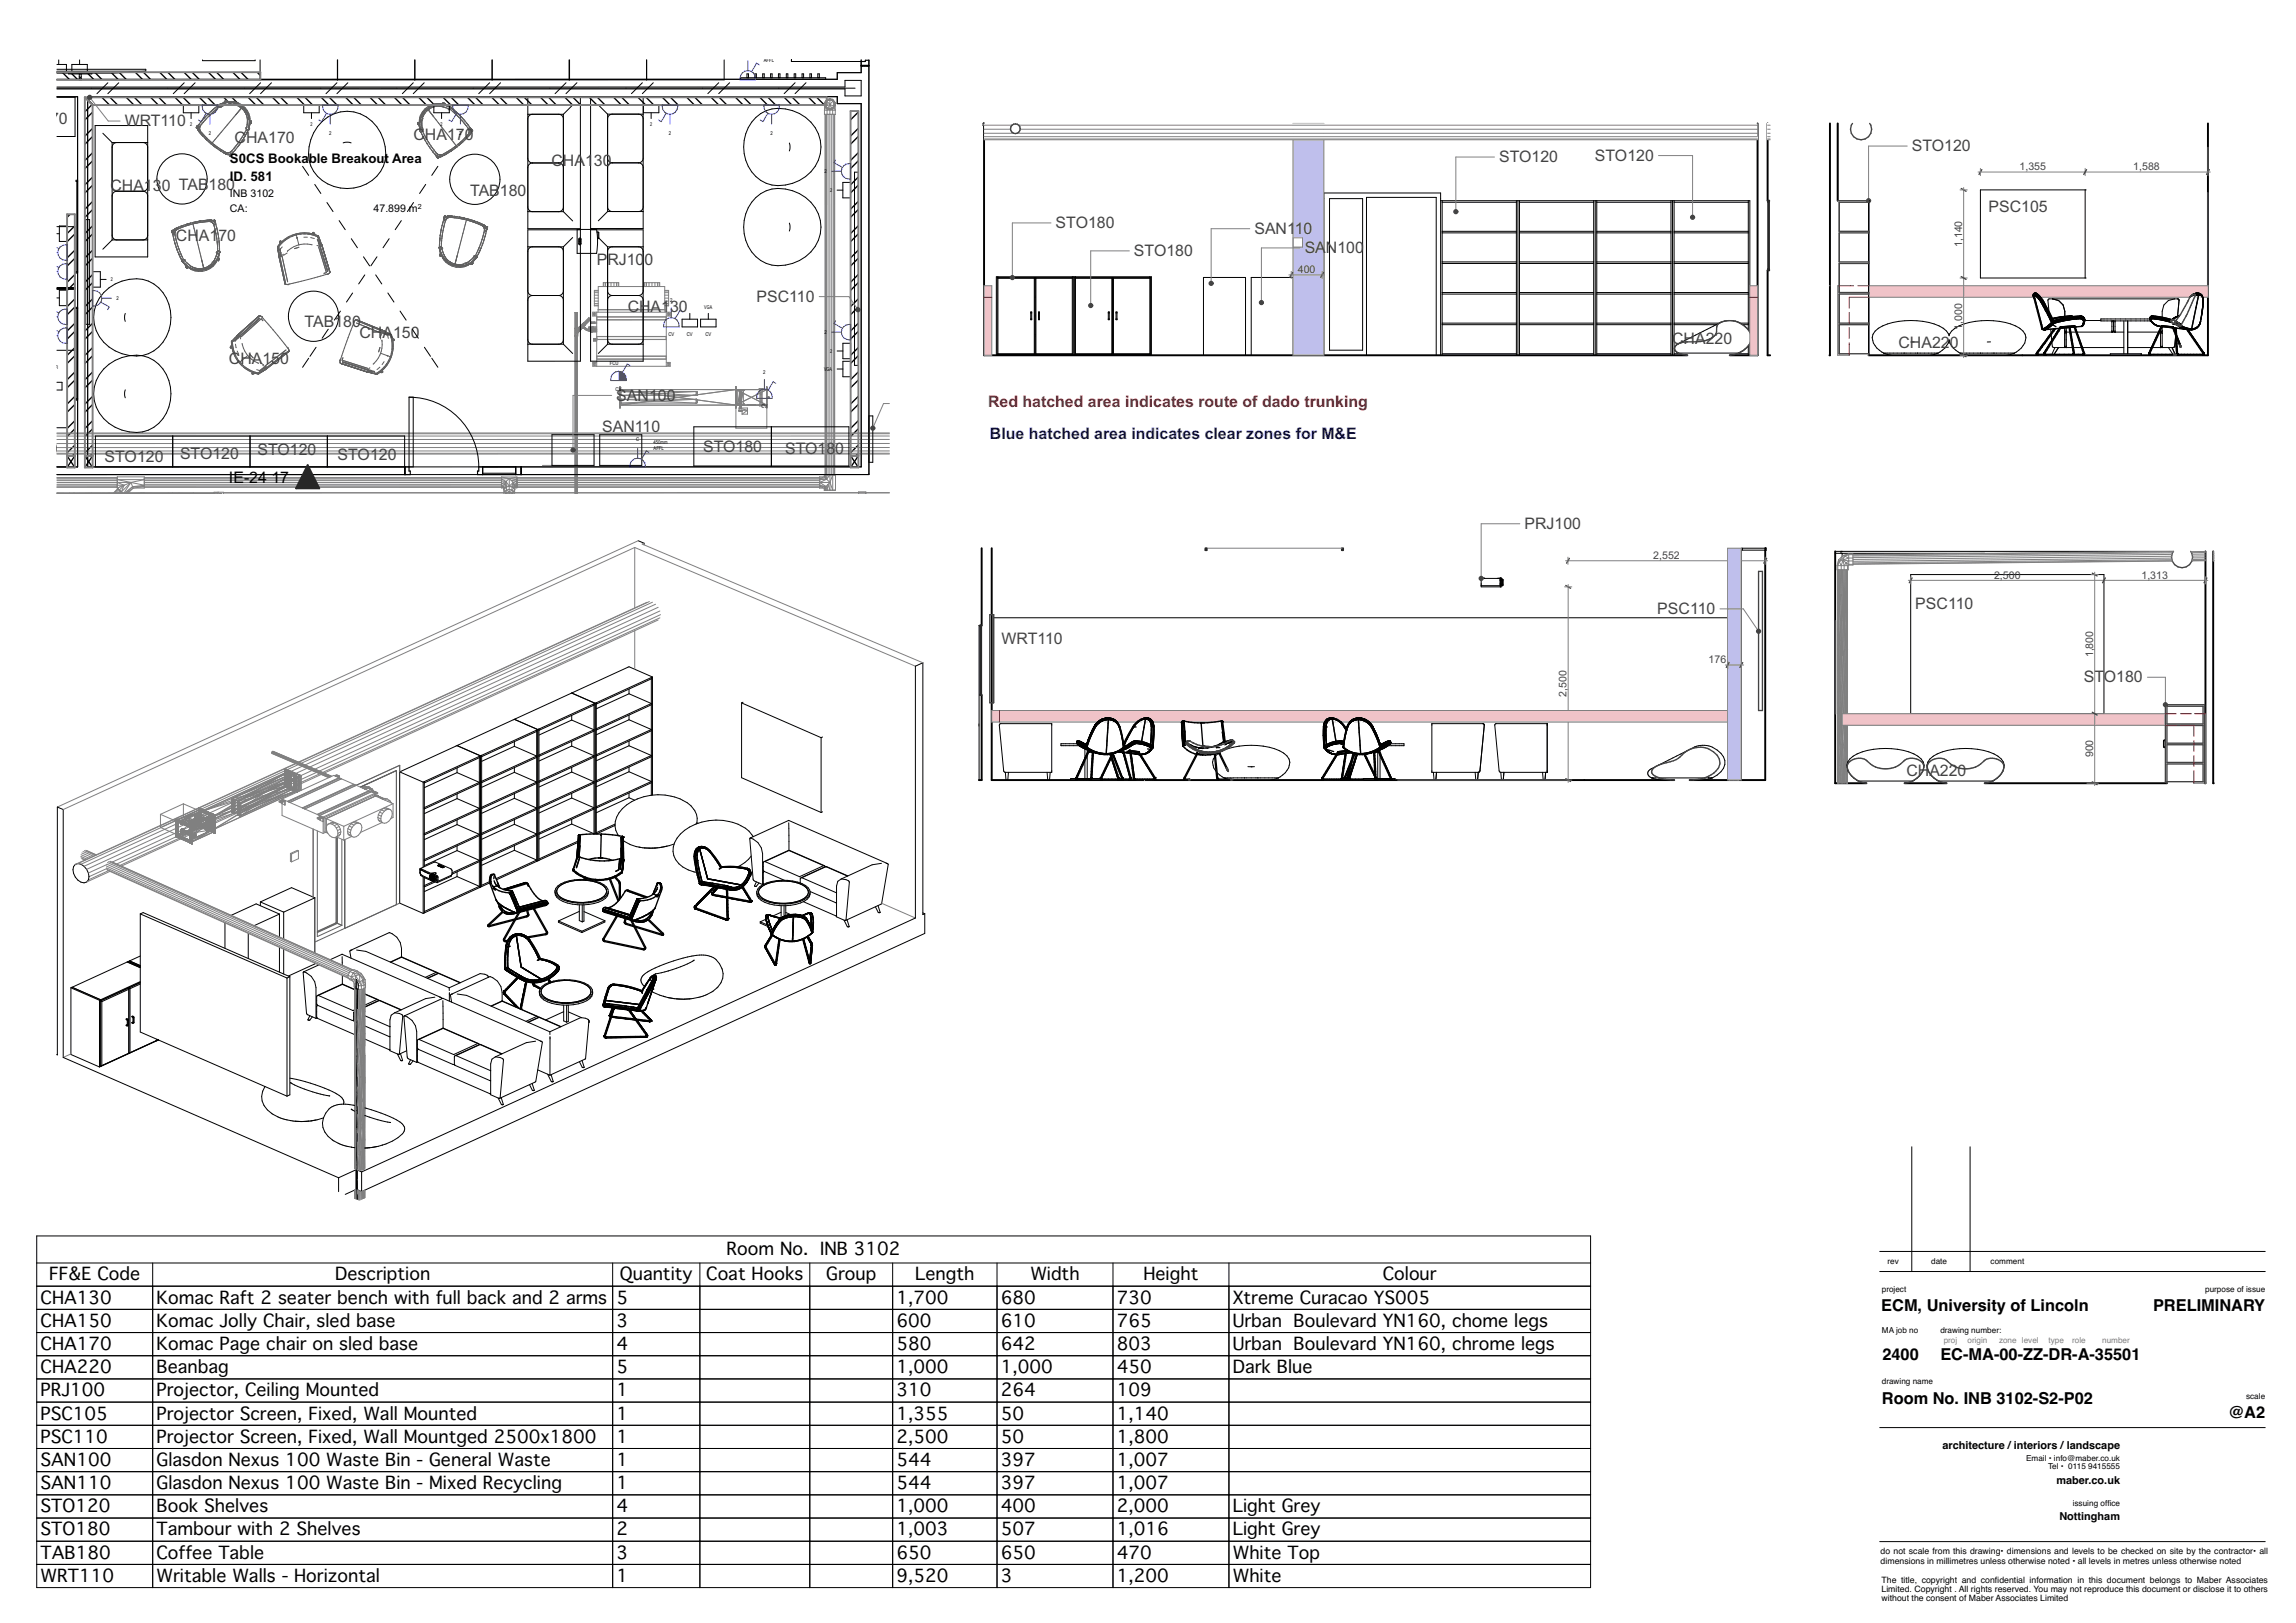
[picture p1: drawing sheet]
<svg xmlns="http://www.w3.org/2000/svg" width="594mm" height="420mm" viewBox="0 0 594 420" stroke-linecap="round" stroke-linejoin="round" font-family="sans-serif">
<defs><g id="words">
<g font-size="4.5">
<text x="188" y="324.9">Room No. INB 3102</text>
<text x="12.7" y="331.4">FF&amp;E Code</text>
<text x="86.7" y="331.4">Description</text>
<text x="160.4" y="331.4">Quantity</text>
<text x="182.7" y="331.4">Coat Hooks</text>
<text x="213.7" y="331.4">Group</text>
<text x="236.8" y="331.4">Length</text>
<text x="266.6" y="331.4">Width</text>
<text x="295.8" y="331.4">Height</text>
<text x="357.8" y="331.4">Colour</text>
<text x="10.5" y="337.4">CHA130</text>
<text x="40.5" y="337.4">Komac Raft 2 seater bench with full back and 2 arms</text>
<text x="159.5" y="337.4">5</text>
<text x="231.9" y="337.4">1,700</text>
<text x="258.9" y="337.4">680</text>
<text x="288.9" y="337.4">730</text>
<text x="318.9" y="337.4">Xtreme Curacao YS005</text>
<text x="10.5" y="343.4">CHA150</text>
<text x="40.5" y="343.4">Komac Jolly Chair, sled base</text>
<text x="159.5" y="343.4">3</text>
<text x="231.9" y="343.4">600</text>
<text x="258.9" y="343.4">610</text>
<text x="288.9" y="343.4">765</text>
<text x="318.9" y="343.4">Urban Boulevard YN160, chome legs</text>
<text x="10.5" y="349.4">CHA170</text>
<text x="40.5" y="349.4">Komac Page chair on sled base</text>
<text x="159.5" y="349.4">4</text>
<text x="231.9" y="349.4">580</text>
<text x="258.9" y="349.4">642</text>
<text x="288.9" y="349.4">803</text>
<text x="318.9" y="349.4">Urban Boulevard YN160, chrome legs</text>
<text x="10.5" y="355.4">CHA220</text>
<text x="40.5" y="355.4">Beanbag</text>
<text x="159.5" y="355.4">5</text>
<text x="231.9" y="355.4">1,000</text>
<text x="258.9" y="355.4">1,000</text>
<text x="288.9" y="355.4">450</text>
<text x="318.9" y="355.4">Dark Blue</text>
<text x="10.5" y="361.4">PRJ100</text>
<text x="40.5" y="361.4">Projector, Ceiling Mounted</text>
<text x="159.5" y="361.4">1</text>
<text x="231.9" y="361.4">310</text>
<text x="258.9" y="361.4">264</text>
<text x="288.9" y="361.4">109</text>
<text x="10.5" y="367.4">PSC105</text>
<text x="40.5" y="367.4">Projector Screen, Fixed, Wall Mounted</text>
<text x="159.5" y="367.4">1</text>
<text x="231.9" y="367.4">1,355</text>
<text x="258.9" y="367.4">50</text>
<text x="288.9" y="367.4">1,140</text>
<text x="10.5" y="373.4">PSC110</text>
<text x="40.5" y="373.4">Projector Screen, Fixed, Wall Mountged 2500x1800</text>
<text x="159.5" y="373.4">1</text>
<text x="231.9" y="373.4">2,500</text>
<text x="258.9" y="373.4">50</text>
<text x="288.9" y="373.4">1,800</text>
<text x="10.5" y="379.4">SAN100</text>
<text x="40.5" y="379.4">Glasdon Nexus 100 Waste Bin - General Waste</text>
<text x="159.5" y="379.4">1</text>
<text x="231.9" y="379.4">544</text>
<text x="258.9" y="379.4">397</text>
<text x="288.9" y="379.4">1,007</text>
<text x="10.5" y="385.4">SAN110</text>
<text x="40.5" y="385.4">Glasdon Nexus 100 Waste Bin - Mixed Recycling</text>
<text x="159.5" y="385.4">1</text>
<text x="231.9" y="385.4">544</text>
<text x="258.9" y="385.4">397</text>
<text x="288.9" y="385.4">1,007</text>
<text x="10.5" y="391.4">STO120</text>
<text x="40.5" y="391.4">Book Shelves</text>
<text x="159.5" y="391.4">4</text>
<text x="231.9" y="391.4">1,000</text>
<text x="258.9" y="391.4">400</text>
<text x="288.9" y="391.4">2,000</text>
<text x="318.9" y="391.4">Light Grey</text>
<text x="10.5" y="397.4">STO180</text>
<text x="40.5" y="397.4">Tambour with 2 Shelves</text>
<text x="159.5" y="397.4">2</text>
<text x="231.9" y="397.4">1,003</text>
<text x="258.9" y="397.4">507</text>
<text x="288.9" y="397.4">1,016</text>
<text x="318.9" y="397.4">Light Grey</text>
<text x="10.5" y="403.4">TAB180</text>
<text x="40.5" y="403.4">Coffee Table</text>
<text x="159.5" y="403.4">3</text>
<text x="231.9" y="403.4">650</text>
<text x="258.9" y="403.4">650</text>
<text x="288.9" y="403.4">470</text>
<text x="318.9" y="403.4">White Top</text>
<text x="10.5" y="409.4">WRT110</text>
<text x="40.5" y="409.4">Writable Walls - Horizontal</text>
<text x="159.5" y="409.4">1</text>
<text x="231.9" y="409.4">9,520</text>
<text x="258.9" y="409.4">3</text>
<text x="288.9" y="409.4">1,200</text>
<text x="318.9" y="409.4">White</text>
</g>
<g font-size="4.2">
<text x="486.7" y="339.2">ECM, University of Lincoln</text>
<text x="557" y="339.2">PRELIMINARY</text>
<text x="487" y="352">2400</text>
<text x="502" y="352">EC-MA-00-ZZ-DR-A-35501</text>
<text x="486.9" y="363.3">Room No. INB 3102-S2-P02</text>
<text x="576.5" y="367">@A2</text>
</g>
<g font-size="4.1" fill="#444">
<text x="2.3" y="32.1">STO170</text>
<text x="32.3" y="32.7">WR</text>
<text x="39" y="32.7">T110</text>
<text x="60.7" y="36.9">CHA170</text>
<text x="107" y="36.3">CHA170</text>
<text x="387.8" y="42">STO120</text>
<text x="412.6" y="41.6">STO120</text>
<text x="494.6" y="39.1">STO120</text>
<text x="142.7" y="42.9">CHA</text>
<text x="151.4" y="42.9">1</text>
<text x="153.6" y="42.9">30</text>
<text x="28.6" y="49.3">CHA130 TAB180</text>
<text x="121.6" y="50.8">TAB180</text>
<text x="273.1" y="59">STO180</text>
<text x="514.5" y="54.9">PSC105</text>
<text x="45.5" y="62.3">CHA170</text>
<text x="324.5" y="60.5">SAN1</text>
<text x="335" y="60.5">10</text>
<text x="337.5" y="65.5">SA</text>
<text x="343" y="65.5">N100</text>
<text x="154.4" y="68.6">PRJ10</text>
<text x="166.7" y="68.6">0</text>
<text x="293.4" y="66.3">STO180</text>
<text x="162.4" y="80.7">CHA130</text>
<text x="195.7" y="78.1">PSC110</text>
<text x="78.8" y="84.7">TAB180</text>
<text x="93" y="87.5">CHA150</text>
<text x="432.6" y="88.9">CHA220</text>
<text x="59.2" y="94.1">CHA150</text>
<text x="491.2" y="90.1">CHA220</text>
<text x="159.4" y="103.7">SAN100</text>
<text x="155.8" y="111.8">SAN110</text>
<text x="-.3" y="117.4">STO170</text>
<text x="27.1" y="119.5">STO120</text>
<text x="46.6" y="118.7">STO120</text>
<text x="66.6" y="117.7">STO120</text>
<text x="87.3" y="118.9">STO120</text>
<text x="181.9" y="116.9">STO180</text>
<text x="203.1" y="117.4">STO1</text>
<text x="213.8" y="117.4">8</text>
<text x="216.1" y="117.4">0</text>
<text x="394.4" y="136.9">PRJ100</text>
<text x="428.8" y="158.9">PSC110</text>
<text x="495.5" y="157.6">PSC110</text>
<text x="259.1" y="166.6">WRT110</text>
<text x="539.1" y="176.6">STO180</text>
<text x="493.2" y="200.9">CHA220</text>
</g>
<text font-size="4.1" fill="#c30c20" x="255.6" y="105.4">Red hatched area indicates route of dado trunking</text>
<text font-size="4.1" fill="#0000b3" x="256.1" y="113.5">Blue hatched area indicates clear zones for M&amp;E</text>
<g font-size="4.1">
<text x="59.2" y="125">IE-24</text>
<text x="70.2" y="125">17</text>
</g>
<g font-size="3.4">
<text x="59.5" y="42.2">S0CS Bookable Breakout Area</text>
<text x="59.5" y="47">ID. 581</text>
</g>
<g font-size="2.8">
<text x="502.5" y="374.9">architecture /interiors /landscape</text>
<text x="532" y="384.1">maber.co.uk</text>
<text x="532.8" y="393.4">Nottingham</text>
</g>
<g font-size="2.7" fill="#444">
<text x="522.5" y="44.1">1,355</text>
<text x="551.9" y="44.1">1,588</text>
<text x="507.6" y="64" transform="rotate(-90 507.6 64)">1,140</text>
<text x="335.8" y="70.7">400</text>
<text x="507.6" y="85.4" transform="rotate(-90 507.6 85.4)">1,000</text>
<text x="427.7" y="144.7">2,552</text>
<text x="515.9" y="149.8">2,500</text>
<text x="554" y="149.8">1,313</text>
<text x="442" y="171.7">176</text>
<text x="541.5" y="170.1" transform="rotate(-90 541.5 170.1)">1,800</text>
<text x="405.3" y="180.3" transform="rotate(-90 405.3 180.3)">2,500</text>
<text x="541.5" y="196" transform="rotate(-90 541.5 196)">900</text>
</g>
<g font-size="2.7">
<text x="59.5" y="51.1">INB 3102</text>
<text x="59.5" y="55">CA:</text>
<text x="96.6" y="55">47.899 m</text>
</g>
<g font-size="2.3">
<text x="486.5" y="402.3">do not scale from this drawing• dimensions and levels to be checked on site by the contractor• all</text>
<text x="486.5" y="404.7">dimensions in millimetres unless otherwise noted • all levels in metres unless otherwise noted</text>
<text x="486.8" y="409.7">The title, copyright and confdential information in this document belongs to Maber Associates</text>
<text x="486.8" y="412">Limited. Copyright . All rights reserved. You may not reproduce this document or disclose it to others</text>
<text x="516.1" y="409.7">i</text>
<text x="486.8" y="414.2">without the consent of Maber Associates Limited</text>
</g>
<g font-size="2.1">
<text x="488.3" y="327.1">rev</text>
<text x="499.6" y="327.1">date</text>
<text x="515" y="327.1">comment</text>
<text x="486.8" y="334.3">project</text>
<text x="570.5" y="334.3">purpose of issue</text>
<text x="486.9" y="345">MA job no</text>
<text x="502" y="345">drawing number:</text>
<text x="486.8" y="358.2">drawing name</text>
<text x="581.1" y="362">scale</text>
<text x="524.2" y="378.1">Email • info@maber.co.uk</text>
<text x="529.9" y="380.2">Tel • 0115</text>
<text x="540.2" y="380.2">9415555</text>
<text x="536.2" y="389.8">issuing offce</text>
<text x="545.2" y="389.8">i</text>
</g>
<g font-size="2.1" fill="#7f7f7f">
<text x="502.9" y="347.6">proj</text>
<text x="509" y="347.6">origin</text>
<text x="517.2" y="347.6">zone level</text>
<text x="530" y="347.6">type</text>
<text x="536.1" y="347.6">role</text>
<text x="543.9" y="347.6">number</text>
</g>
<text font-size="1.8" x="108.1" y="54.2">2</text>
<g font-size="1.4">
<text x="197.6" y="16.1">AFFL</text>
<text x="49.2" y="32.7">2</text>
<text x="54" y="35">2</text>
<text x="80.3" y="32.7">2</text>
<text x="85.2" y="35">2</text>
<text x="114" y="32.7">2</text>
<text x="118.8" y="35">2</text>
<text x="168.2" y="32.7">2</text>
<text x="173" y="35">2</text>
<text x="199.3" y="35">2</text>
<text x="213.3" y="44.8">2</text>
<text x="214.8" y="49.7">2</text>
<text x="28.7" y="72.8">2</text>
<text x="30.1" y="77.7">2</text>
<text x="173.4" y="78.2">2</text>
<text x="182.2" y="80.1">VGA</text>
<text x="172.9" y="87">CV</text>
<text x="177.7" y="87">CV</text>
<text x="182.5" y="87">CV</text>
<text x="213.3" y="86.5">2</text>
<text x="13" y="95.6">WIFI</text>
<text x="157.8" y="94.4">FCU</text>
<text x="214.8" y="91.4">2</text>
<text x="159.3" y="101.2">CV</text>
<text x="197.5" y="96.7">2</text>
<text x="213.2" y="96">V</text>
<text x="213.8" y="96">G</text>
<text x="214.6" y="96">A</text>
<text x="197" y="105.5">CV</text>
<text x="164.6" y="114.2">C</text>
<text x="169.1" y="114.9">450mm</text>
<text x="169.1" y="116.4">AFFL</text>
</g>
</g></defs>
<path d="M486.3 329h99.7M486.3 323.9h99.7M486.3 369.4h99.7M486.3 398.9h99.7" fill="none" stroke="#000" stroke-width=".26"/>
<path d="M560.4 372.2h24.3v23.8h-24.3z" fill-rule="evenodd" fill="#fff"/>
<path d="M494.6 296.8v32.2M509.7 296.8v32.2" fill="none" stroke="#000" stroke-width=".26"/>
<!-- layer: A-35-M_FFE-Zone -->
<path d="M222.8 15.5v3.3h-6.2v1.7h-201.9M224.8 15.5v107.3h-210.1M14.7 25h5.4v95.8h-5.4M22.7 25h193.9v1.8h6.2v94h-200.1z" fill="none" stroke="#000" stroke-width=".26"/>
<!-- layer: X_03_SmallPower$0$2059 E Third Small power$0$E6100_TRNK -->
<g fill="none" stroke="#000" stroke-width=".35">
<path d="M16.1 18.7l2 2M18.2 18.7l2 2M22.4 18.7l2 2M24.5 18.7l2 2M28.7 18.7l2 2M30.8 18.7l2 2M35 18.7l2 2M37.1 18.7l2 2M41.3 18.7l2 2M43.4 18.7l2 2M47.6 18.7l2 2M49.7 18.7l2 2"/>
<path d="M53.9 18.7l2 2M56 18.7l2 2M60.2 18.7l2 2M62.3 18.7l2 2M66.5 18.7l.8 .8M22.2 25.2l2 2M23.8 27.1l-1.8 1.8M24 29l-2 2M24 33.2l-2 2M24 35.3l-2 2M24 39.5l-2 2M26.4 25.2l2 2"/>
<path d="M28.5 25.2l2 2M32.7 25.2l2 2M34.8 25.2l2 2M39 25.2l2 2M41.1 25.2l2 2M45.3 25.2l2 2M47.4 25.2l2 2M51.6 25.2l2 2M53.7 25.2l2 2M57.9 25.2l2 2M60 25.2l2 2M64.2 25.2l2 2"/>
<path d="M66.3 25.2l2 2M70.5 25.2l2 2M72.6 25.2l2 2M76.8 25.2l2 2M78.9 25.2l2 2M83.1 25.2l2 2M85.2 25.2l2 2M89.4 25.2l2 2M91.5 25.2l2 2M95.7 25.2l2 2M97.8 25.2l2 2M102 25.2l2 2"/>
<path d="M104.1 25.2l2 2M108.3 25.2l2 2M110.4 25.2l2 2M114.6 25.2l2 2M116.7 25.2l2 2M120.9 25.2l2 2M123 25.2l2 2M127.2 25.2l2 2M129.3 25.2l2 2M133.5 25.2l2 2M135.6 25.2l2 2M139.8 25.2l2 2"/>
<path d="M141.9 25.2l2 2M146.1 25.2l2 2M148.2 25.2l2 2M152.4 25.2l2 2M154.5 25.2l2 2M158.7 25.2l2 2M160.8 25.2l2 2M165 25.2l2 2M167.1 25.2l2 2M171.4 25.2l2 2M173.5 25.2l2 2M177.7 25.2l2 2"/>
<path d="M179.8 25.2l2 2M184 25.2l2 2M186.1 25.2l2 2M190.3 25.2l2 2M192.4 25.2l2 2M196.6 25.2l2 2M198.7 25.2l2 2M202.9 25.2l2 2M205 25.2l2 2M209.2 25.2l2 2M211.3 25.2l2 2M220.2 28.7l-.1 .2"/>
<path d="M222.1 39.5l-2 2M222.1 33.2l-2 2M222.1 35.3l-2 2M222.1 29l-2 2M18.2 55.4l-.8 .8M19.4 58.4l-2 2M24 41.6l-2 2M24 45.8l-2 2M24 47.9l-2 2M24 52.1l-2 2M24 54.2l-2 2M24 58.4l-2 2"/>
<path d="M222.1 52.1l-2 2M222.1 45.8l-2 2M222.1 47.9l-2 2M222.1 41.6l-2 2M222.1 58.4l-2 2M222.1 54.2l-2 2M19.4 60.5l-2 2M19.4 64.7l-2 2M19.4 66.9l-2 2M19.4 71.1l-2 2M19.4 73.2l-2 2M19.4 77.4l-2 2"/>
<path d="M19.4 79.5l-2 2M24 60.5l-2 2M24 64.7l-2 2M24 66.8l-2 2.1M24 71.1l-2 2M24 73.2l-2 2M24 77.4l-2 2M24 79.5l-2 2M222.1 64.7l-2 2M222.1 60.5l-2 2M222.1 71l-2 2M222.1 73.1l-2 2"/>
<path d="M222.1 66.8l-2 2M222.1 77.3l-2 2M222.1 79.4l-2 2M19.4 83.7l-2 2M19.4 85.8l-2 2M19.4 90l-2 2M19.4 92.1l-2 2M19.4 96.3l-2 2M19.4 98.4l-2 2M24 83.7l-2 2M24 85.8l-2 2M24 90l-2 2"/>
<path d="M24 92.1l-2 2M24 96.3l-2 2M24 98.4l-2 2M222.1 83.6l-2 2M222.1 85.7l-2 2M222.1 96.2l-2 2M222.1 89.9l-2 2M222.1 98.3l-2 2M222.1 92l-2 2M19.4 102.6l-2 2M19.4 104.7l-2 2M19.4 108.9l-2 2"/>
<path d="M19.4 111l-2 2M19.4 115.2l-2 2M19.4 117.3l-.7 .7M24 102.6l-2 2M24 104.7l-2 2M24 108.9l-2 2M24 111l-2 2M24 115.2l-2 2M24 117.3l-.7 .7M222.1 108.8l-2 2M222.1 102.5l-2 2M222.1 110.9l-2 2"/>
<path d="M222.1 104.6l-2 2M222.1 115.1l-2 2M222.1 117.2l-.7 .8"/>
</g>
<path d="M160 96.1a2.05 2.05 0 0 1 2 2.4h-2z" fill-rule="evenodd" fill="#00f"/>
<!-- layer: Y-15-M-567-M_MECH_EQP.Revit MEP -->
<g fill="none" stroke="#808080" stroke-width=".26">
<path d="M154.8 75.2h-1v4h1M154.8 79h-1M154.8 78.6h-1M154.8 77.9h-1M154.8 75.7h-1M154.8 76.4h-1M154.8 77.2h-1M154.8 75.3h-1M156.2 73.2v1M156.7 73.2v1M157.3 73.2v1M158.1 73.2v1"/>
<path d="M158.8 73.2v1M159.5 73.2v1M159.9 73.2v1M160.1 74.2v-1h-4v1M166.8 73.2v1M167.3 73.2v1M167.9 73.2v1M168.7 73.2v1M169.4 73.2v1M170.1 73.1v1M170.5 73.1v1M170.7 74.1v-1l-4 .1v1"/>
<path d="M172 75.1h1v4h-1M172 75.3h1M173 79h-1M173 78.6h-1M173 77.9h-1M173 75.7h-1M173 76.4h-1M173 77.1h-1M152.4 84.9h.9M152.9 83.5h1.5M153.3 84.7h-.9M153.3 84.8h-.9"/>
<path d="M153.3 85h-.9M153.4 84.6v.5M153.6 87.7h.8M153.6 88h.8M153.7 81.4h-.3v.4h1M153.7 81.4v.1M153.7 81.5h.1M153.7 94.4v.1M153.7 94.5h.1M153.7 81.1h.1M153.7 94.1h.1M153.7 81.5v.1"/>
<path d="M153.7 83.3v.4h.7M153.7 94.5v.1M153.7 83.4h-.8M153.7 83.5h-.8M153.7 81.6h.1M153.7 81v.1M153.7 94.6h.1M153.7 94v.1M153.7 81.6h.2M153.7 81h.1M153.7 94h.1M153.8 83.3v.4"/>
<path d="M153.8 81h-.1M153.8 94.6h.1M153.8 94h-.1M153.8 81h.1M153.8 94h.1M153.9 94.6h-.1M153.9 81.6h.1M153.9 94.6h.1M153.9 81v.1M153.9 94v.1M153.9 81.5v.1M153.9 81.1h.1"/>
<path d="M153.9 94.5v.1M153.9 94.1h.1M153.9 81.5h.1M154 94.5h-.1M154 94.1h.1M154 81.1l-.1 .4M154 94.1v.4M154.4 83.3l-1.5 .1v.2h.8M154.4 85.2h-1.2v.7h1.2M154.4 85.3h-1.2M154.4 85.4h-1.2M154.4 85.6h-1.2"/>
<path d="M154.4 85.5h-1.2M154.4 85.8h-1.2M154.4 85.7h-1.2M154.4 80.8v14M154.4 84.6h-1.1v.5h1.1M154.4 84.7l-2-.1v.5l2-.1M154.4 84.9h-2M154.4 93.8h-1v.4l.3-.1M154.4 87.6h-.8v.6h.8M154.4 87.6h-.8M154.4 87.8h-.8M154.4 88.1h-.8"/>
<path d="M154.4 82h17.9v.8h-17.9zM154.4 87.9v-.8h17.9v.8h-18.7M154.4 92.2l17.9-.1v.8l-17.9 .1zM172 80.1v-6l-17.2 .1v6M172 80.8v-.7l-17.3 .1v.6M172.3 82.7h-17.9M172.3 87.8h-18.7M172.3 87.1h-17.9M172.3 92.2h-17.9M172.3 92.9h-17.9M172.4 80.8v14M172.4 93.8h1v.4l-.3-.1"/>
<path d="M172.8 81.1v.4M172.8 94.1v.4M172.8 81.1h.1M172.8 81.5h.1M172.8 94.1h.1M172.8 94.5h.1M172.8 81.5l.1 .1M172.8 94.5l.1 .1M172.8 81v.1M172.8 94v.1M172.9 81h-.1M172.9 81.6h.1"/>
<path d="M172.9 94h-.1M172.9 94.6h.1M172.9 81h.1M172.9 94h.1M173 81l.1 .1M173 81.6h-.1M173 94l.1 .1M173 94.6h-.1M173 81.6h.1M173 94.6h.1M173 81.5v.1M173 94.5v.1"/>
<path d="M173.1 81.5h-.1M173.1 94.5h-.1M173.1 81.1h.1M173.1 81.5h.1M173.1 94.1h.1M173.1 94.5h.1M173.1 81.1l.3 .1v-.4h-20v.4l.3-.1M173.1 81.4h.3v.4h-1M173.1 81.4h.1M173.1 81.4v.1M173.1 94.4h.3v.4h-20v-.4h.3M173.1 94.4h.1"/>
<path d="M173.1 94.4v.1M159.8 102.8l.4-.1v.2M159.8 102.8l.4 .1M160.2 102.8h.2h-.2M160.2 102.9h.2h-.2M160.2 102.8h.2M160.2 102.9h.2M160.2 102.7l-.4 .1M160.4 100.5h.1M160.4 100.4h.1M160.4 100.6h.1M160.4 100h.1"/>
<path d="M160.4 102.8h-.6M160.4 105h.1M160.4 105.1h.1M160.4 105.2h.1M160.4 105.3h.1M160.4 105.6h.1M160.4 100.8l30 4M160.4 100.8h.1M160.4 102v.1M160.4 102l.2 .3M160.4 100.8v4M160.4 102l.1 .3"/>
<path d="M160.4 102.9h-.2M160.4 101.6l.3 .7M160.4 102l.3 .3M160.4 102v.2M160.4 105v.1M160.4 104l.2 .3M160.4 104v.1M160.4 104l.1 .3M160.4 103.6l.3 .7M160.4 104v.2M160.4 105.1v.1M160.4 102.1h.1"/>
<path d="M160.4 101.6h.1M160.4 102.1v.1M160.4 103.6h.1M160.4 104.1h.1M160.4 104.1v.1M160.4 100.5v.1M160.4 104.8h.1M160.4 100v5.6M160.4 102.1l.1 .1M160.4 104.1l.1 .2M160.4 104.1l.1 .1M160.4 102.2h.1"/>
<path d="M160.4 102.2l.3 .1M160.4 101.5v.1M160.4 102.2l.2 .1M160.4 103.5v.1M160.4 104.2h.1M160.4 104.2l.2 .1M160.5 102.2v.1M160.5 101.4l-.1 .1M160.5 101.4l-.1 .2M160.5 103.4l-.1 .1M160.5 104.2v.1M160.5 104.2l.1 .1"/>
<path d="M160.5 103.4l-.1 .2M160.5 102.3h.1M160.5 101.4h.1M160.5 104.3h.1M160.5 103.4h.1M160.6 102.3h.1M160.6 101.3l-.1 .1M160.6 103.3l-.1 .1M160.6 101.3h.1M160.6 103.3h.1M160.6 104.3h.1M160.7 101.3l-.3 .3"/>
<path d="M160.7 101.3l-.3 .7M160.7 101.3l-.3 .2M160.7 101.3h-.1M160.7 101.3l-.2 .1M160.7 101.3l19.4 1M160.7 101.3v1M160.7 103.3v1M160.7 103.3l-.3 .2M160.7 103.3l-.3 .3M160.7 103.3l-.3 .7M160.7 103.3h-.1M160.7 103.3l19.4 1"/>
<path d="M160.7 103.3l-.2 .1M179.4 102.3h-.3M180.1 101.3l-19.4 1M180.1 101.3h.1M180.1 103.5h.1M180.1 101.3l.3 .7M180.1 102.3h-19.4M180.1 101.3l.2 .2M180.1 101.3h-19.4M180.1 101.3l.3 .3M180.1 101.3v1M180.1 103.3v1"/>
<path d="M180.1 103.3l-19.4 1M180.1 103.3h.1M180.1 103.3v.2M180.1 103.3h-19.4M180.1 103.3l.3 .3M180.1 103.3l.2 .2M180.1 104.3h-19.4M180.1 102.2h.1M180.1 103.5h.2M180.1 102.2v.1M180.1 103.5l.3 .5M180.1 101.3l.2 .1"/>
<path d="M180.1 103.3l.2 .1M180.2 101.3l.1 .1M180.2 101.3l.2 .3M180.2 101.3l.2 .2M180.2 102.3h-.1M180.2 103.3l.1 .1M180.2 103.3l.2 .2M180.2 103.3l.1 .2M180.2 104.3h-.1M180.3 102.3h-.2M180.3 102.3h-.1M180.3 104.3h-.1"/>
<path d="M180.3 104.3h-.2M180.3 102.2h-.1M180.3 101.4l.1 .1M180.3 103.4v.1M180.3 102.2h.1M180.3 103.5l.1 .1M180.3 102.2l-.2 .1M180.3 102.2v.1M180.3 101.5h.1M180.3 101.5l.1 .1M180.3 104.2v.1M180.3 104.2l-.2 .1"/>
<path d="M180.3 103.5h.1M180.4 102.1l-.3 .2M180.4 102.1v.1M180.4 101.5v.1M180.4 104.1l-.3 .2M180.4 104.1l-.1 .1M180.4 103.5v.1M180.4 102.1h.1M180.4 101.6h.1M180.4 102.1l-.2 .2M180.4 102.1l-.1 .1M180.4 104.1h.1"/>
<path d="M180.4 103.6h.1M180.4 104.1l-.1 .2M180.4 104.1l-.2 .2M180.4 102v.1M180.4 101.6v.4M180.4 103.6v.4M180.4 101.6l-.3 .6M180.4 102l-.3 .3M180.4 104v.1M180.4 104l-.3 .3M180.4 103.6l-.3 .7M190.4 100.4h.1"/>
<path d="M190.4 100.6h.1M190.4 100v.1M190.4 105.1h.1M190.4 105.2h.1M190.4 105.1v.1M190.4 100v5.6M190.4 100.4v.1M190.4 100.5v.1M190.4 104.8h.1M190.4 105v.1M190.4 105.3h.1M190.4 100.3h.1"/>
<path d="M190.4 100v10.8h8v-10.7M190.4 100.8l8 4M190.4 100.8h.1M190.4 105.6h.1M190.4 100.5h.1M190.4 100.3v.1M190.4 100.1v5.5M190.4 105.2v.1M190.4 100.8v4M190.4 100.8l-30 4M190.4 105h.1M190.4 100.8h8"/>
<path d="M190.4 104.8h8M190.6 104.6h2M190.6 101h2M190.6 104.6v.2M190.6 101v-.2l.1 .2M190.6 104.6l.1 .2M190.7 100.8l.1 .2M190.7 101l.1-.2v.2M190.7 100.8v.2M190.7 104.8v-.2l.1 .2M190.7 100.8l-.1 .2M190.8 101l.1-.2v4"/>
<path d="M190.8 104.6l-.1 .2M190.8 104.6v.2M190.8 104.6l.1 .2M190.9 104.6l.1 .2M190.9 104.6l-.1 .2M191 100.8l.2 .2M191 100.8v.2M191 100.8l-.1 .2M191 104.6v.2M191 104.6l.2 .2M191 104.6l-.1 .2M191.2 105.6h2.2v1.6h-1.4"/>
<path d="M191.2 105.6l2.2 .6M191.2 105.6v.6h2.2M191.2 101v-.2l.2 .2M191.2 104.8l.2-.2v.2M191.2 104.6v.2M191.2 104.6l-.2 .2M191.2 104.6l.2 .2M191.2 106.4h.7M191.3 106.4v-.2v.2M191.3 106.2v.2M191.3 106.2l.1 .2M191.4 100.8l.2 .2"/>
<path d="M191.4 101l.2-.2v4.8M191.4 100.8v.2M191.4 100.8l-.2 .2M191.4 106.2v.2M191.4 106.2l.1 .2M191.4 106.2l-.1 .2M191.4 105.6v-.8l.1 .8M191.4 105.6h.3M191.5 106.2v.2M191.5 106.2l-.1 .2M191.5 101v3.6M191.5 104.8v.8"/>
<path d="M191.5 101l-.7 3.6M191.5 106.2l.1 .2M191.5 101l.1 3.6M191.5 104.8l.1 .8M191.6 104.8v.8M191.6 101l.1 3.6M191.6 106.2v.2M191.6 101l-.1 3.6M191.6 104.6l-.2 .2M191.6 104.6l.2 .2M191.6 106.2l.1 .2M191.6 104.8l-.1 .8"/>
<path d="M191.6 106.2l-.1 .2M191.6 101v3.6M191.7 106.2v.2M191.7 106.2l-.1 .2M191.7 101v3.6M191.7 101l-.1 3.6M191.7 105.6v-.8v.8M191.7 104.8v.8M191.7 101l-.9 3.6M191.7 106.2l.1 .2M191.8 106.2v.2M191.8 106.2l-.1 .2"/>
<path d="M191.8 100.8l.2 .2M191.8 100.8v.2l.2-.2M191.8 104.6v.2M191.8 100.8l-.2 .2M191.8 104.6l.2 .2v-.2M191.8 104.6l-.2 .2M191.8 106.2l.1 .2M191.8 106.4l.1-.2v.2M192 104.6l.1 .2M192 100.8l.1 .2M192 100.8v.2M192 104.6l-.2 .2"/>
<path d="M192 106.2v1M192.1 100.8l.2 .2M192.1 100.8v.2M192.1 104.6v.2M192.1 100.8l-.1 .2M192.3 100.8l.1 .2M192.3 100.8v.2M192.3 100.8l-.2 .2M192.3 101v3.6M192.3 101l-.6 3.6M192.3 101l-.8 3.6M192.4 100.8l.1 .2v-.2"/>
<path d="M192.4 100.8v.2M192.4 100.8l-.1 .2M192.4 104.6l.1 .2M192.4 104.6v.2l.1-.2M192.4 104.6l-.3 .2M192.5 104.6l.1 .2M192.5 100.8l.1 .2M192.5 104.6v.2M192.5 100.8l-.1 .2M192.6 101v-.2v.2M192.6 104.6v.2v-.2M192.6 104.6v.2"/>
<path d="M192.6 104.6l-.1 .2M193.4 106.2l-1.4 1M193.5 104.8l1.9 .1M193.5 104.8v.1M193.5 104.8l.1 .1M193.6 104.8v.1M193.6 104.8l.1 .1M193.7 104.8v.1M193.7 104.8l.1 .1M193.8 104.8v.1M193.8 104.8l.1 .1M193.9 104.8v.1"/>
<path d="M194 104.8v.1M194.1 104.8l.1 .1M194.1 104.8v.1M194.2 104.8v.1M194.2 104.8l.1 .1M194.3 104.8v.1M194.4 104.8l-.1 .1M194.4 104.8v.1M194.4 104.8l.2 .1M194.5 104.8v.1M194.5 104.8l-.1 .1M194.6 104.8v.1"/>
<path d="M194.7 104.8l-.1 .1M194.7 104.8l-.2 .1M194.7 104.8v.1M194.7 104.8l.1 .1M194.8 104.8v.1M194.9 104.8v.1M195 104.8v.1M195 104.8l.1 .1M195.1 104.8v.1M195.2 104.8l.2 .1M195.2 104.8v.1M195.3 104.8v.1"/>
<path d="M195.4 104.8v.1M196.4 100.7h1M196.4 100.7v.1M196.4 100.7h.1M196.4 104.9h.1M196.4 104.9h1M196.4 104.8v.1M196.4 100.7l.1 .1M196.4 104.8l.1 .1M196.5 100.7v.1M196.5 100.7l-.1 .1M196.5 100.7l.1 4.3"/>
<path d="M196.5 100.7l.1 .1M196.5 104.8v.1M196.6 100.8l.6 4.2M196.6 105l.6-4.2v4.2M196.6 105h.6M196.6 100.7l-.1 .1M196.6 100.7l.1 .1M196.6 100.7v.1M196.6 104.8v.1M196.6 104.8l.1 .1M196.6 104.8l-.1 .1M196.7 100.7l.1 .1"/>
<path d="M196.7 100.7v.1M196.7 104.9h.1M196.7 100.7l-.1 .1M196.7 100.8h.1M196.8 104.9h.1M196.8 104.8v.1M196.8 104.8l.1 .1M196.8 104.8l-.1 .1M196.9 100.7l.1 .1M196.9 100.7h.1M196.9 100.7l-.1 .1M197 100.7h.1"/>
<path d="M197 100.7v.1M197 104.8h.1M197 104.8l.1 .1M197 104.8l-.1 .1M197.1 100.7l.1 .1M197.1 100.7l-.1 .1M197.1 104.8v.1M197.1 104.8l.1 .1M197.2 100.7v.1M197.2 104.8v.1M197.2 104.8l-.1 .1M197.2 104.8h.1"/>
<path d="M197.3 100.7h.1M197.3 100.7l-.1 .1M197.3 104.8l-.1 .1M197.3 104.8l.1 .1M197.4 104.8v.1M198.3 104.8h.1M198.4 100.5h.1M198.4 100.3v.1M198.4 100.5v.1M198.4 100.4v.1M198.4 100.3h.1M198.4 100.1h.1"/>
<path d="M198.4 100.4h.1M198.4 100.8v4M198.4 105h.1M198.4 105.1v.1M198.4 105v.1M198.4 105.3h.1M198.4 105.1h.1M198.4 105.2v.1M198.4 105.6h.1M198.4 100.6h.1M198.4 100.8h-38M198.4 100.6v.1"/>
<path d="M198.4 100.8l-8 4M198.4 100.1v5.5M198.4 102.8h.2M198.4 104.8h-38M198.4 105.2h.1M198.6 102.8h.4M198.6 102.8h-.2M198.6 102.9h-.2h.2M199 102.8l-.4 .1M199 102.8h-.6M199 102.8l-.4-.1v.2M140.4 120.4h2.4v.4h-2.4z"/>
</g>
<!-- layer: Y-15-M-590-M_PIPEWORK.Revit MEP -->
<g fill="none" stroke="#808080" stroke-width=".26">
<path d="M213.3 26.6v.5M213.3 26.6v.7M213.3 28.5v1.1h.7M213.3 27.3v.2M213.3 27.1v1.4M213.3 27.1l.5 .4M213.3 27.1v.2M213.4 29.6l.1 93.3zM213.4 27h.1M213.4 27l.1 .3M213.4 27l.1 .2M213.5 27.2v.1"/>
<path d="M213.5 27.2h.1M213.5 26.7l-.1 .3M213.5 26.7h.1M213.5 26.6v.1M213.5 26.6h.1M213.5 27.3v.1M213.5 27.3l.1 .3M213.5 26.6l-.1 .4M213.5 27.3h.1M213.5 26.5v.1M213.5 26.5h.1M213.5 27.4l.1 .1"/>
<path d="M213.5 27.4h.1M213.5 27.4l.1 .2M213.6 27.5h.1M213.6 26.4v.1M213.6 27.5v.1M213.6 26.4h.1M213.6 27.6h.1M213.6 27.6l.2 .2M213.6 27.6l.1 .1M213.6 26.3l-.1 .3M213.6 26.3l-.1 .2M213.7 26.3h-.1"/>
<path d="M213.7 27.7h.1M213.7 26.2v.1M213.7 26.2h.1M213.7 26.2l-.1 .1M213.7 27.7l.1 .1M213.7 26.1v.1M213.8 26.1h-.1M213.8 27.5l.2 1M213.8 26.1l-.5 1M213.8 27.5l-.5 1M213.8 26.1l.9 .9M213.8 26.1v1.4"/>
<path d="M213.8 26.1l-.5 .5M213.8 26.1l-.2 .2M213.8 27.8l.3 .2M213.8 26.1l-.1 .1M213.8 27.8l.1 .2M213.8 29.6h.4v93.3h-.4zM213.9 27.9h.1M213.9 26h.1M213.9 27.9v.1M213.9 28h.2M213.9 26l-.1 .1M213.9 28h.1"/>
<path d="M214 28.5v1.1M214 29.6h1.4M214 28.5h-.7M214 29.6h.7M214 25.7l.7 .2M214 25.7l-.2 .4M214 25.7l-.7 .9M214 25.9l-.1 .1M214 25.9h.1M214.1 25.9l-.3 .2M214.1 28l.3 .2M214.1 28v.1"/>
<path d="M214.1 28l.2 .1M214.1 25.9l-.2 .1M214.1 28.1h.1M214.1 25.8v.1M214.1 25.8h.1M214.2 25.8h-.1M214.2 28.1h.1M214.2 25.8h.1M214.2 25.8l-.1 .1M214.3 28.1v.1M214.4 28.2h.1M214.4 25.8l-.3 .1"/>
<path d="M214.4 28.2h.3M214.4 25.8h-.2M214.4 25.7h.1M214.4 25.7v.1M214.5 28.2h.2M214.7 25.7h-.2M214.7 28.2h.1M214.7 29.6h.7M214.7 25.5v4.1M214.7 27l.7 1.5M214.7 27l-.7 1.5M214.7 27l-.9 .5"/>
<path d="M214.7 27l.9 .5M214.7 25.9l.9 .2M214.7 25.9l-.9 .2M214.7 25.5l.7 .2M214.7 25.5l-.7 .2M214.7 29.6v93.3M214.7 25.7l-.3 .1M214.7 25.7l.3 .1M214.7 25.7h.2M214.9 28.2h-.2M214.9 25.7h.1M214.9 28.2h.1"/>
<path d="M215 28.2h-.1M215 28.2h.1M215 25.8h.1M215 25.8l.3 .1M215 28.2h-.3M215 25.8h.2M215.1 25.8h.1M215.1 28.1v.1M215.1 28.1h.1M215.2 25.8h.1M215.2 28.1h-.1M215.2 28.1l-.1 .1"/>
<path d="M215.2 25.8l.1 .1M215.2 28.1l-.2 .1M215.2 28.1h.1M215.3 28.1h-.1M215.3 28.1h.1M215.3 25.9h.1M215.3 25.9l.3 .2M215.3 28l-.3 .2M215.3 28h.1M215.3 28l-.1 .1M215.3 25.9l.2 .1M215.4 25.9h.1"/>
<path d="M215.5 28h.1M215.4 25.9l.1 .1M215.4 28.5v1.1M215.4 28.5h-1.4M215.4 28.5h.7M215.4 25.7l-.7 .2M215.4 25.7l.7 .9M215.4 25.7l.2 .4M215.4 26h.1M215.5 28h-.2M215.5 26h.1M215.5 26l.1 .1"/>
<path d="M215.5 27.9h.1M215.6 26v.1M215.6 29.6h.3M215.6 29.6h-.4v93.3M215.6 29.6v93.3M215.6 26.1l.2 .2M215.6 27.8l-.3 .2M215.6 27.8l-.1 .2M215.6 26.1l.1 .1M215.6 27.5l-.2 1M215.6 26.1l.5 1M215.6 27.5l.5 1"/>
<path d="M215.6 26.1v1.4M215.6 26.1l-.9 .9M215.6 26.1l.5 .5M215.6 26.1h.1M215.7 26.2h.1M215.7 26.2l.1 .1M215.7 27.7l-.1 .1M215.7 27.7h.1M215.7 27.6v.1M215.8 26.3l.1 .3M215.8 27.6l-.2 .2M215.8 27.6l-.1 .1"/>
<path d="M215.8 26.3l.1 .2M215.8 27.6h.1M215.8 26.4h.1M215.8 26.4v.1M215.8 27.5h.1M215.8 27.5v.1M215.8 26.5h.1M215.9 29.6v93.3M215.9 27.4l-.1 .2M215.9 27.4l-.1 .1M215.9 26.5v.1M215.9 27.4h.1"/>
<path d="M215.9 27.3v.1M215.9 27.3h.1M215.9 26.6v.4M215.9 27.3l-.1 .3M215.9 26.6v.1M215.9 26.7h.1M215.9 27.2v.1M215.9 27.2h.1M215.9 26.7v.3M215.9 27h.1M215.9 27v.3M215.9 27v.2"/>
<path d="M216.1 27.1v1.4M216.1 27.1l-.5 .4M216.1 27.1v.2M216.1 26.6v.7M216.1 28.5v1.1h-.7M216.1 26.6v.5M216.1 27.3v.2M148.8 80.9v4.1M148.8 80.9h.1M148.8 85h.1M148.8 87v40.7M148.8 87h.1"/>
<path d="M148.8 87h.6M148.9 80.9l.1 4.1M148.9 87h.4M148.9 85h-.2v2h.2M148.9 85l.4 2M148.9 85v2M149 85l.2 .7M149 80.9v4.1M149 80.9h-.1M149 80.9h.2M149.1 86l-.2 1M149.1 86l.3 .1"/>
<path d="M149.1 80.9v5.1M149.1 87v40.7M149.2 80.9l.1 4.1M149.3 85v.3M149.3 85l-.1 .7M149.3 85h.2M149.3 85h-.4M149.3 80.9h-.1M149.3 80.9h.1M149.3 80.9v4.1M149.3 87v40.7M149.3 87l-.1 40.7"/>
<path d="M149.3 85.3l-.2 .7M149.4 86.1v.9M149.4 86.1h.1M149.4 86.1l-.1 .9M149.4 80.9h.1M149.4 87h.1M149.4 85h-.1M149.4 80.9v4.1M149.4 85h.1M149.4 87v40.7M149.4 85.2h.1M149.4 85.1l-.1 .2"/>
<path d="M149.4 85.1h.1M149.5 85h.1M149.5 86.1v.9h-.2M149.5 86.1l-.1 .9M149.5 85l-.1 .1M149.5 85l.1 .1M149.6 85v.1M149.6 85.1l.2 .2M149.6 85.1l-.3 .2M149.6 85.1l-.4 .6M149.6 85.1l.3 .3M149.7 85.2l.1 .1"/>
<path d="M149.8 85.3l.2 .2M149.8 85.3l-.6 .4M149.8 84.7l-.3 .3M149.8 84.7h.1M149.8 84.7l.2 .2M149.9 85.4l-.5 .7M149.9 85.4l-.8 .6M149.9 85.4l.2 .2M149.9 85.4l.1 .1M150 84.9l-.3 .3M150 84.9l.2 .2M150 84.8l.1 .2"/>
<path d="M150 85.5h.1M150 85.5l-.5 .6M150 85.5l-.6 .6M150 85.5l.1 .1M150.1 84.5l.2 .2M150.1 84.5h.1M150.1 85l.1 .1M150.1 84.5l-.5 .6M150.1 84.5l.1 .1M150.2 84.6l-.6 .5-.1-.1M150.2 84.5l.1 .1M150.2 85.1l.2 .1"/>
<path d="M150.3 84.6l-.6 .6M150.3 84.6v.1M150.3 84.6l.3 .4M150.3 84.7l-.4 .7M150.3 84.7l.3 .2M150.4 85.2h.1M150.4 84.2v.1M150.4 84.2l-.3 .3M150.4 85.2l-.9 .9M150.4 84.2l.1 .4M150.4 84.2v.2M150.4 84.2h.1"/>
<path d="M150.4 84.3v.1M150.4 84.3l-.2 .3 .2-.2M150.4 84.3l-.3 .2M150.4 84.4l-.1 .3M150.4 84.4l.1 .2M150.4 84.4h.1M150.5 84.1v.3M150.5 84.3h.1M150.5 84.6l-1.4 1.4M150.5 84.6l-.1 .2 .2-.2M150.5 84.6h.2M150.5 84.6h.1"/>
<path d="M150.5 84l-.1 .1M150.5 84l-.4 .5M150.5 84h.1M150.5 84.3v.1M150.5 84.2h.1M150.5 84.2v.1M150.5 84.4l.1 .1M150.5 84.1h.1M150.5 84.1v.1M150.5 84.4h.1M150.5 84.9l-.5 .6M150.5 84.9l-.6 .5"/>
<path d="M150.6 84.9h.1M150.6 84.5l.1 .1M150.6 84.1h-.1M150.6 84.3h.1M150.6 84.3v.1M150.6 84.5h.1M150.6 84.1h.1M150.6 85h.1M150.6 84.2v.1M150.6 84h.1M150.6 83.9l-.1 .1M150.6 84.3l.2 .3"/>
<path d="M150.6 84.2l.2 .2M150.6 84.2h.1M150.6 84.4h.1M150.6 84.6l.2 .1M150.6 84.6l-.1 .2 .3-.1M150.6 84.1v.2M150.6 84.4l.2 .1M150.6 84v.1M150.7 84.4h.1M150.7 84.1l-.1 .1M150.7 84.4h-.1M150.7 84.6h.1"/>
<path d="M150.7 84l-.2 .1M150.7 84.2h-.1M150.7 84.2l.1 .2M150.7 84.1h-.1M150.7 83.9l-.3 .3M150.7 83.9h.2M150.7 84h.1M150.7 84.6l.2 .1M150.7 84.6l.1 .1M150.7 84.1h.1M150.7 84.1v.1M150.7 84.1l.1 .2"/>
<path d="M150.7 84.5h.1M150.7 84h-.1M150.7 84.1l.2 .2M150.8 84.4l.3 .6M150.8 84.6h.1M150.8 84.6l.3 .4M150.8 84.7l-.2 .3M150.8 84.4h.1M150.8 84.4l.3 .5M150.8 84.1h.1M150.8 84.1h-.1M150.8 84h.1"/>
<path d="M150.8 84h-.1M150.8 84.5l-.1 .1M150.8 84.1l.1 .2M150.8 83.9h-.1M150.8 83.9h.1M150.8 83.9l.3 .1M150.8 84.4l.4 .4M150.8 84.3v.1M150.8 84.5h.1M150.8 84.5v.1M150.9 84.1v.1M150.9 84.1l.1 .3"/>
<path d="M150.9 84.4h-.1M150.9 84.1h.1M150.9 84.3h-.1M150.9 84.3l.4 .5M150.9 83.9l.2 .1M150.9 84.7l-.3 .3M150.9 84h.1M150.9 84.7h-.1M150.9 84.4l-.1 .1M150.9 84.2h.1M150.9 84l.2 .1M150.9 84.4h.1"/>
<path d="M150.9 84.3h.1M150.9 84.5h-.1M150.9 84l.1 .1M150.9 84.5h.1M150.9 84.1l.1 .2M150.9 84.3v.1M150.9 84.2l.1 .1M150.9 84.3l.5 .5M151 84.3h-.1M151 84.3h.1M151 83.6l-.5 .4M151 83.6h.1"/>
<path d="M151 83.6l-.2 .3M151 83.6l-.3 .3M151 84.5h-.1M151 84.1h.1M151 84.5h.1M151 83.6l.1 .1M151 84.3l-.1 .1M151 84.3v.1M151 84.1v.1M151 84.5l-.2 .1M151 83.6l.5 .5M151 84.4v.1"/>
<path d="M151 84.5l.1 .1M151 84.4h.1M151 84.2v.1M151 84.1l.1 .1M151.1 84.3h.1M151.1 84.2v.1M151.1 84.3l-.1 .1M151.1 84.2l-.1 .1M151.1 84.2h-.1M151.1 83.7l.2 .2M151.1 84.6l-.2 .1M151.1 84.6l-.5 .4"/>
<path d="M151.1 84l.1 .4M151.1 84v.2M151.1 84.1v.2M151.1 83.7l-.2 .2 .3-.1M151.1 83.7l-.3 .2M151.1 84.3l-.1 .2M151.1 84.9l.6 .5M151.1 84.9v.1M151.1 85h.1M151.1 84.2h.1M151.1 84.2l.1 .2M151.1 85l.6 .5"/>
<path d="M151.1 84.2l.1 .1M151.1 84.9h.1M151.2 83.8l-.1 .2M151.2 84.4l-.1 .2M151.2 84.8l.6 .5M151.2 84.8l-.1 .1M151.2 84.4l-.3 .3M151.2 84.3v.1M151.2 84.8l.6 .4M151.2 84.8h.1M151.3 84.8l.6 .4M151.3 84.8h-.1"/>
<path d="M151.3 83.9l-.2 .3M151.3 83.9l-.2 .1M151.3 83.9v.1M151.3 84.8h.1M151.3 84l.2 .1M151.3 84l-.2 .2M151.5 84.1l-.4 .5M151.5 84.1l-.3 .2M151.5 84.1l-.4 .1M151.5 84.1h.1M151.7 85.4v.1M151.7 85.4l.8 .3"/>
<path d="M151.7 85.5h.1M151.7 85.4h.1M151.7 85.4l.8 .2M151.7 85.5l.8 .2M151.7 85.3v.1M151.7 85.3l.9 .2M151.8 85.3h-.1M151.8 85.3h.1M151.8 85.3l.8 .2M151.8 85.2v.1M151.8 85.2l.8 .2M151.8 85.2h.1"/>
<path d="M151.9 85.2h-.1M152.3 82.3l-1.3 1.3M152.3 82.3h.1M152.4 82.3l-1.3 1.4M152.4 82.3l.1 .1M152.5 82.4l-1.4 1.3M152.5 82.4l.2 .3M152.5 82.4l.1 .1M152.5 85.7h.1M152.5 85.6v.1M152.5 85.6h.1M152.5 85.5v.1"/>
<path d="M152.6 85.5h-.1M152.6 82.5l-1.5 1.5M152.6 82.5v.1M152.6 85.5h.1M152.6 85.7h.1M152.6 85.4v.1M152.6 85.7h.6M152.6 85.6h.4M152.6 85.4l.4 .1M152.6 85.5h.2M152.6 85.6v.1M152.6 85.4h.1"/>
<path d="M152.6 85.5v.1M152.6 82.6l-1.3 1.3M152.6 82.6h.1M152.7 85.7h.1M152.7 85.4v.3M152.7 85.6h.1M152.7 85.4h.1M152.7 85.4v.2M152.7 85.4v.1M152.7 85.6v.1M152.7 82.7l-1.4 1.2M152.7 82.6l.1 .1"/>
<path d="M152.8 82.7l-1.4 1.4M152.8 82.7h.1M152.8 85.8h.2M152.8 85.3h.2M153 85.4h-.4v.3M153 85.6h-.4M153 85.2h-.2v.7h.2M153 85.2h-.2M153 85.9h.1M153 85.2v.7M153 85.8h.1M153 85.8v.1"/>
<path d="M153 85.6v.1M153 85.6h.1M153 85.4h.1M153 85.3h.1M153 85.5h.1M153 85.2h.1M153 85.4v.1M153 85.3v.1M153 85.7v.1M153 85.5v.1M153 85.2v.1M153 85.3v.2"/>
<path d="M153 85.7h.1M153.1 85.6h.1M153.1 85.5h.1M153.1 85.4h.1M153.1 85.2h.1v.7h-.1M153.1 85.8h.1M153.1 85.2h.1M153.1 85.2v.7M153.1 85.6l-.1 .1M153.1 85.3h-.1M153.2 85.3h-.1M230.1 112.8l-215.4 .1"/>
<path d="M230.1 112.2l-215.4 .1M230.1 117.5h-215.4M230.1 117.3h-215.4M230.1 116.7h-215.4M230.1 115.8h-215.4M230.1 114.8h-215.4M230.1 113.7h-215.4M230.1 112l-215.4 .1M14.7 127.7h4.1M14.7 123.6l15.7 .1M14.7 125.3h15.7v.4M18 127.6l1 .1"/>
<path d="M23.7 127.6h-5.7M23.7 127.6l4.6 .1M23.7 127.6l12.2 .1M23.7 127.6l-4.5 .1M28.3 127.7h1.2M28.3 127.7h-.7M30.4 126.3l.5 .5M30.4 123.7h-15.7M30.4 123.7v.3M30.4 126l-15.7 .1M30.4 126h-15.7M30.4 124v.4"/>
<path d="M30.4 124h-15.7M30.4 125.7v.3M30.4 125.7h-15.7M30.4 124.4v.4l1.7 .8M30.4 124.4h-15.7M30.4 124.1l7 1.5M30.4 124.1v2.2M30.6 126.5l-1.4 1.2M30.6 126.5l-1.2 1.2M30.6 126.5l.2 .2M30.8 126.7l-1.1 1M30.8 126.7l.2 .3-.7 .7"/>
<path d="M30.8 126.8l.6 .5M30.9 126.8l.9 .9M31 126h.1M31.4 127.3l.3 .4M31.7 127.7h.1M32.1 125.6l-1.2 1.2M32.1 125.6l-.7 1.7M32.1 125.6h-1.7v.7M33.9 124.8l-2.9 2.9M33.9 124.8l.4 1.1M33.9 124.8l-1.9 2.9M33.9 124.8l-19.2 .1"/>
<path d="M33.9 124.8l-3.5 1.5M34.3 125.9l.1 .4M34.3 125.9h3.1l-3 .4M34.3 125.9l-2.2 1.8M34.3 125.9l-1.8 1.8M34.4 126.3l-1.8 1.4M34.4 126.3l-1.4 1.4M35.9 127.7h2.3M35.9 127.7h-1.1M36.5 127.6l7.1 .1M36.5 127.6l-.6 .1M37.3 127.6l-9 .1"/>
<path d="M37.3 127.6h7.3M37.3 127.6h-.8M37.3 123.7h92.5M37.3 123.7v2.3M37.4 126h92.4M37.4 123.7h92.4M37.4 123.7v.3M37.4 125.7h92.4M37.4 125.7v-.4h92.4v.4M37.4 125.7v.3M37.4 124h92.4M37.4 124v.4"/>
<path d="M37.4 124.4v.5h92.4v-.5M37.4 124.4h92.4M37.4 124.1v1.5M37.4 124.1l-.1-.7h-7l.1 .7M37.4 124.1l-3.5 .7M37.4 124.1h-7M37.4 125.6l-.1 .7h-2.9M37.4 125.6l-3.1 .3M43.6 127.7h2.3M43.6 127.7h-1.7M44.6 127.6l10.8 .1M44.6 127.6h10.8"/>
<path d="M44.6 127.6l-1 .1M50 127.6v.1M50 127.7h-30.1M50 127.7h-1M55.4 127.5h1M55.4 127.6h-40.7h3.3M55.4 127.7v-.3h2.4v.3M55.4 127.6l-5.4 .1M55.4 127.7h-1.1M56.4 127.4v.3M56.4 127.7h-1M56.9 127.7h.1"/>
<path d="M57.1 127.7h.2M57.1 127.7h-.2M57.1 127.7h.1M57.3 127.7h.1M57.3 127.7h-.1M129.7 125.2v1.1M129.7 126.3h.6M129.8 123.5h3.9M129.8 123.5v2.4M129.8 123.5v1l1.1 .1M129.8 126.1l-.1 .2M129.8 126.1l.5 .1"/>
<path d="M129.8 123.5l2 .3M129.8 123.7v.3M129.8 126l.5 .1h-.5M129.8 126v.1M129.8 124l1.1 .6M129.8 124v.4M129.8 125.7v.3M129.8 125.9h.5M129.8 125.9l.5 .1h-.5M129.8 125.9v.1M130.3 126.7l.7 .9h1.5l.7-.9M130.3 125.9l.4 .3"/>
<path d="M130.3 125.9v.8M130.4 127.4l-.1 .3M130.4 127.4l.4 .3M130.7 126.2l-.4 .5M130.9 124.6l.9 1.2M130.9 124.6l.1 1.2M130.9 124.6l-.2 1.6M130.9 124.6l-.6 1.3M130.9 124.6l-1.1 .6h.8l-.8 .7M131 126.8l-.1 .9M131 126v.8M131 126l-.6 .6v.8"/>
<path d="M131 126.8l-.6 .6M131 126.8l.7 .5M131 125.8h1.5M131 125.8l-.3 .4M131.7 125.9v.7M131.7 125.9l.8 .1M131.7 125.9l-.7 .1M131.7 126.6v1.1M131.7 127.3l-.7 .4M131.7 127.3l.8 .4M131.7 126.6l.8 .2M131.7 126.6l-.7 .2"/>
<path d="M131.8 123.8v2M131.8 123.8l1.9 .2M131.8 123.8l-2 .2M131.8 123.8l.5 .5M131.8 123.8l-.9 .8M132.3 124.3l1.5 .2M132.3 124.3l.5 .5M132.5 126v.8M132.5 126.8l.1 .9M132.5 126l.6 .6v.8M132.5 126.8l.6 .6M132.5 126.8l-.8 .5"/>
<path d="M132.5 125.8l.7 .9M132.8 124.8v1.5l.4-.4M132.8 124.8l.2 .6M132.8 124.8l.9 .4-.7 .2M132.8 124.8l-.3 1M132.8 124.8l-1 1M133 125.4l.1 .2M133 125.4l.7 .1-.6 .1M133.1 125.6l.6 .3M133.1 125.6l.1 .3M133.1 127.4v.3M133.1 127.4l-.4 .3"/>
<path d="M133.2 125.9h.5M133.2 125.9v.8M133.2 126.1h.5l-.5 .1M133.7 124.4v1.5M133.7 125.3v.4M133.7 125.7v.3M133.7 124v.4M133.7 123.7h78.4M133.7 123.5l.1 1M133.7 123.5l-1.9 .3M133.7 126h78.4M133.7 123.7v.3"/>
<path d="M133.7 124l-1.4 .3M133.7 125.7h78.4M133.7 124h78.4M133.7 125.9l-.5 .1M133.7 125.9v.4h-.5M133.7 125.3h78.4v.4M133.7 124.4h78.4M133.7 124.4v.9M133.8 124.5l-1 .3M148.9 127.7v-40.7l.1 40.7M212 126.3h1.3M212 123.4h1.3"/>
<path d="M212 123.4v2.9M212 123.4l.1 .7M212.1 123.7v.3M212.1 124v.4M212.1 125.7v.3M212.1 124.4v.5h-78.4M212.1 124.1v1.5M212.1 125.6l-.1 .7M212.1 125.6l1.6 .3M212.1 124.9l1.6 1M213.3 122.9v.5M213.3 126.3v.6"/>
<path d="M213.3 122.9l.3 .8v-.8l.3 1.1M213.3 123.4l.6 .6M213.3 123.4l-1.2 .4 1.8 .2M213.3 126.9h2.9M213.4 126.2l-.1 .1M213.4 126.2l-.1 .7M213.5 126.1l-.1 .1M213.5 126.1l-.1 .8v-.7M213.5 122.9h.3M213.7 125.9h-1.6l1.2 .4M213.7 125.9l-.1 1-.1-.8M213.7 125.9l.3 .9"/>
<path d="M213.8 122.9h.9M213.9 124l-1.8 .9M213.9 124l-1.8 .1M213.9 124l.8 .9M214 122.9h-.7M214 122.9h1.4M214 122.9l-.1 1.1M214 126.8h1.4M214 126.8l-.7 .1M214.7 122.9h.5M214.7 122.9v2M214.7 122.9l-.8 1.1"/>
<path d="M214.7 124.9h-2.6M214.7 124.9v1.9l-.5-1.4-.2 1.4M214.7 124.9l-1.2 1.2M214.7 124.9l.7 1.9M215.4 122.9v3.9M215.4 122.9h.5M215.4 122.9l-.7 2M215.4 126.8l.8 .1M215.6 122.9h-.4M215.8 122.9h.4v4M215.9 122.9h-.3M222.1 127.7v-.4h1.9v.4"/>
<path d="M222.1 127.4h1.9M222.1 127.6h1.9M222.1 127.6h-164.3M222.1 127.5h-164.3M224 127.6h6.1M224 127.5h6.1"/>
</g>
<path d="M224.8 17.1h-2M104.7 120.8v2M134.9 120.8v2" fill="none" stroke="#000" stroke-width=".26"/>
<!-- layer: A-25-M_Wall_Int -->
<path d="M204.8 15.5v.4M222.8 15.5v.4h-18M14.7 20.5h201.9v-1.7h6.2v-1.7h2v105.7h-89.9v-2h87.9v-94h-6.2v-1.8h-193.9v95.8h82v2h-90M14.7 25h5.4v95.8h-5.4M14.7 22.5h203.9v-1.7h4.2v4h-4.2v-1.8h-203.9M105.8 102.8a18 18 0 0 1 18.1 18M105.8 102.8h1.1v18h-1.1zM133.4 122.5h-8.5" fill="none" stroke="#000" stroke-width=".26"/>
<path d="M222.8 15.9h1.1v-.3h.9v1.5h-2zM224.8 16.9h-2M104.7 120.8h1.1v1.1h.3v.9h-1.4zM104.8 120.8v2M123.9 120.8h11v2h-11.4v-.9h.4zM124.9 120.8v2M133.4 120.8v2M134.7 120.8v2" fill="none" stroke="#000" stroke-width=".3"/>
<!-- layer: A-35-M_FFE_Loose -->
<g fill="none" stroke="#000" stroke-width=".26">
<path d="M52.4 15.5v.2h13.6v-.2M67.3 15.5v5.2h120v-5.2M87.3 15.5v5.2M107.3 15.5v5.2M127.3 15.5v5.2M147.2 15.5v5.2M147.3 15.5v5.2M167.3 15.5v5.2M14.7 25.2h4.7v10.1h-4.7M22.7 25l190.4 .1zM24.6 32.5h13.6v34h-13.6zM26.6 34.5l2.4 2.4"/>
<path d="M29 36.9v25.2M30.2 36.9a1.2 1.2 0 0 0-1.2 1.2M37 36.9a1.2 1.2 0 0 1 1.2 1.2M38.2 36.9h-9.2M83.4 31.4a9.4 9.4 0 0 1 15.1 3 9.7 9.7 0 0 1-1 11.2 10.6 10.6 0 0 1-17.1-2.6 11.1 11.1 0 0 1 3-11.6zM88.8 37l1-.2 1 .2M136.6 25.2h13.6v34h-13.6zM137.8 29.6a1.2 1.2 0 0 0-1.2 1.2M144.6 29.6a1.2 1.2 0 0 1 1.2 1.2M145.8 29.6h-9.2M145.8 29.6v25.2M148.2 27.2l-2.4 2.4"/>
<path d="M152.8 25.1h13.6v34h-13.6zM154.8 27.1l2.4 2.4M157.2 29.5v25.2M158.4 29.5a1.2 1.2 0 0 0-1.2 1.2M165.2 29.5a1.2 1.2 0 0 1 1.2 1.2M166.4 29.5h-9.2M195.6 30.4a9 9 0 0 1 9.5-1.8 9.6 9.6 0 0 1 4.7 15.9 11.2 11.2 0 0 1-11.6 2.9 10.6 10.6 0 0 1-2.6-17zM204.2 37l.2 1-.2 1.1M14.7 58.7h4.7v32h-4.7M22.2 56.8h1v27.1h-1zM29 48.3a1.2 1.2 0 0 0 1.2 1.2M30.2 49.5a1.2 1.2 0 0 0-1.2 1.2"/>
<path d="M37 49.5a1.2 1.2 0 0 1 1.2 1.2M37 49.5h-6.8M38.2 48.3a1.2 1.2 0 0 1-1.2 1.2M136.6 59.5h13.6v34h-13.6zM136.6 41a1.2 1.2 0 0 0 1.2 1.2M136.6 53.6a1.2 1.2 0 0 0 1.2 1.2M137.8 42.2a1.2 1.2 0 0 0-1.2 1.2M144.6 42.2a1.2 1.2 0 0 1 1.2 1.2M144.6 42.2h-6.8M145.8 41a1.2 1.2 0 0 1-1.2 1.2M145.8 53.6a1.2 1.2 0 0 1-1.2 1.2M145.8 54.8h-9.2"/>
<path d="M145.8 54.8l2.4 2.4M152.8 59.5h13.6v34h-13.6zM157.2 40.9a1.2 1.2 0 0 0 1.2 1.2M157.2 53.5a1.2 1.2 0 0 0 1.2 1.2M157.2 54.7l-2.4 2.4M158.4 42.1a1.2 1.2 0 0 0-1.2 1.2M165.2 42.1a1.2 1.2 0 0 1 1.2 1.2M165.2 42.1h-6.8M166.4 40.9a1.2 1.2 0 0 1-1.2 1.2M166.4 53.5a1.2 1.2 0 0 1-1.2 1.2M166.4 54.7h-9.2M195.6 51.1a9 9 0 0 1 9.5-1.7 9.6 9.6 0 0 1 4.7 15.8 11.2 11.2 0 0 1-11.6 3 10.6 10.6 0 0 1-2.6-17.1z"/>
<path d="M204.2 57.7l.2 1.1-.2 1M221.1 44.6h1v50h-1zM19.4 74.7h-4.7M19.4 74.9h-4.7M19.4 74.4h-4.7M26.8 75.7a11.2 11.2 0 0 1 11.6-3 10.5 10.5 0 0 1 5.8 9.4 10.5 10.5 0 0 1-5.8 9.4 10.9 10.9 0 0 1-14-7.6 9.2 9.2 0 0 1 2.4-8.2zM29 60.9a1.2 1.2 0 0 0 1.2 1.2M29 62.1l-2.4 2.4M38.2 60.9a1.2 1.2 0 0 1-1.2 1.2M38.2 62.1h-9.2M136.6 75.3a1.2 1.2 0 0 0 1.2 1.2M137.8 63.9a1.2 1.2 0 0 0-1.2 1.2"/>
<path d="M137.8 76.5a1.2 1.2 0 0 0-1.2 1.2M144.6 63.9a1.2 1.2 0 0 1 1.2 1.2M144.6 76.5a1.2 1.2 0 0 1 1.2 1.2M144.6 76.5h-6.8M145.8 63.9h-9.2M145.8 63.9v25.2M145.8 75.3a1.2 1.2 0 0 1-1.2 1.2M148.2 61.5l-2.4 2.4M149.8 62.3l.2 .3zM149.9 61.6h.3l.1 .3v1.2l-.3 .3-.3-.3zM150.2 62.3v.3M154.4 60l-.1-.6h-5v6.2h5l.3-3.8"/>
<path d="M154.4 60l.2 1.8M154.4 60h.3v1.8h-.1M154.7 60.2h.2v1.4h-.2M154.8 61.5l2.4 2.4M157.2 63.9v25.2M157.2 75.3a1.2 1.2 0 0 0 1.2 1.2M158.4 63.9a1.2 1.2 0 0 0-1.2 1.2M158.4 76.5a1.2 1.2 0 0 0-1.2 1.2M165.2 63.9a1.2 1.2 0 0 1 1.2 1.2M165.2 76.5a1.2 1.2 0 0 1 1.2 1.2M165.2 76.5h-6.8M166.4 63.9h-9.2"/>
<path d="M166.4 75.3a1.2 1.2 0 0 1-1.2 1.2M26.8 95.5a11.2 11.2 0 0 1 11.6-3 10.5 10.5 0 0 1 5.8 9.4 10.5 10.5 0 0 1-5.8 9.4 10.9 10.9 0 0 1-14-7.6 9.2 9.2 0 0 1 2.4-8.2zM32.4 81.1l-.2 1 .2 1.1M136.6 87.9a1.2 1.2 0 0 0 1.2 1.2M145.8 87.9a1.2 1.2 0 0 1-1.2 1.2M145.8 89.1h-9.2M145.8 89.1l2.4 2.4M157.2 87.9a1.2 1.2 0 0 0 1.2 1.2M157.2 89.1l-2.4 2.4M166.4 87.9a1.2 1.2 0 0 1-1.2 1.2M166.4 89.1h-9.2M14.7 110.7h2.7v10.1h-2.7"/>
<path d="M24.7 112.8h80v8h-80zM32.4 100.9l-.2 1 .2 1M44.7 112.8v8M64.7 112.8v8M84.7 112.8v8M142.8 112.5h10.9v7.9h-10.9zM155.2 112.5h10.8v7.9h-10.8zM179.5 110.5h40.1v10.1h-40.1zM199.6 110.5v10.1"/>
<circle cx="47.1" cy="46.3" r="6.5"/>
<circle cx="122.8" cy="46.4" r="6.5"/>
<circle cx="150" cy="61.9" r=".14"/>
<circle cx="150" cy="63.1" r=".2"/>
<circle cx="81.1" cy="81.8" r="6.5"/>
</g>
<!-- layer: A-35-M_FFE_Schedule -->
<g fill="none" stroke="#000" stroke-width=".26">
<path d="M14.7 17.9h23v.5M20.5 19.1v1.4M21 19.1v1.4M21 19.8l-.2 .3-.3-.3M23.8 18.9v.2h-6v-.2M37.7 18.4l-8.5 .5h-14.5M37.7 18.4h-23M20.5 20.5h.6v.2h-.6zM191.6 20.1h22v.4h-22zM193.2 20.1v-1h.4v1M195.3 20.1v-1h.4v1M197.3 20.1v-1h.4v1"/>
<path d="M199.8 20.1v-1h-.4v1M201.4 20.1v-1h.4v1M203.4 20.1v-1h.4v1M205.9 20.1v-1h-.4v1M207.5 20.1v-1h.4v1M209.5 20.1v-1h.4v1M212 20.1v-1h-.4v1M19.9 47v23.4M20.1 47h-.4v-.3h.4v24h-.4v-.3h.4M19.7 79.5h.4v.3h-.4zM19.9 79.8v23.4M20.1 79.8v23.7h-.4v-.3h.4"/>
<path d="M224.8 107.6h1v12h-1z"/>
</g>
<!-- layer: A-35-M_FFE_Loose -->
<g fill="none" stroke="#606060" stroke-width=".26">
<path d="M50.8 33h.1M50.8 33v.1M50.8 33.1h.1M50.8 33h.3M50.9 32.9l-.1 .1M50.9 32.9h.1M50.9 33.1h.1M50.9 33.1v.1M50.9 33.2h.1M50.9 33.2h.3M50.9 32.9h.3M51 32.9h.1"/>
<path d="M51 32.7l-.2 .3M51 32.7h.1M51 32.7l.1 .1M51 32.8h.1M51.1 32.8h-.1M51.1 32.9h.1M51.1 32.7v.1M51.1 32.8h.1M51.1 32.8v.1M51.2 33.1h.1M51.2 33.1v.1M51.2 33.2v.1"/>
<path d="M51.2 33.2h.1M51.2 33v.1M51.2 33h.1M51.2 32.9v.1M51.2 32.9h.1M51.2 33.3v.1M51.2 33.3h.1M51.2 33.4v.1M51.2 32.8v.1M51.2 32.8h.1M51.2 33.4h.1M51.2 33.4v.2"/>
<path d="M51.2 32.4l-.2 .2M51.2 32.7v.1M51.2 33.5h.1M51.2 32.7h.1M51.2 33.6h.1M51.2 33.6l.1 .1M51.2 32.6v.1M51.2 32.6h.1M51.3 32.6h.1M51.3 33.7v.1M51.3 32.5l-.1 .1M51.3 33.7h.1"/>
<path d="M51.3 32.5h.1M51.3 33.8h.1M51.3 33.8l.1 .1M51.4 33.9h.1M51.4 32.4l-.1 .1M51.4 33.9l.1 .2M51.4 32.3v.1M51.4 32.3h.1M51.4 34h.1M51.4 32.2l-.4 .5M51.4 32.2h.1M51.5 32.2h.1"/>
<path d="M51.5 32.2l-.1 .1M51.5 34.1h.1M51.5 34.1l.2 .2M51.6 32.2l.2 .2M51.6 33.2v.2M51.6 33.2h.1M51.6 33.1v.1M51.6 33.4h.1M51.7 33l-.1 .1M51.7 33l-.1 .2M51.7 33.5h.1M51.7 33.5l.1 .3"/>
<path d="M51.7 33.5v.1M51.7 33.6v.2M51.7 34.3l.2 .2M51.7 34.3l.3 .4M51.7 32.9v.1M51.7 32.8v.1M51.7 32.7v.1M51.7 32.7v.2M51.7 33.8h.1M51.7 32.7h.1M51.8 34.4h.1M51.8 33.8h.1"/>
<path d="M51.8 32.7h-.1M51.8 33.8l.1 .2M51.8 32.4l.1 .1M51.9 31.7h.1M51.9 34.5l.1 .2M51.9 34.5h.1M51.9 34l-.4 .1M51.9 34l.2 .2M51.9 32.5l-.1 .2M52 34.6l.4 .5M52 34.6v.1M52 31.5v.1"/>
<path d="M52 31.5h.1M52 31.5l-.5 .7M52.1 34.2l.1 .2M52.2 34.3h.1M52.2 31.3h-.1M52.2 31.3h.1M52.2 31.3l-.2 .2M52.2 34.3l.2 .3M52.2 34.9l.2 .2M52.2 34.4l.5 .5M52.3 32l-.3 .3M52.4 35.1l.2 .2"/>
<path d="M52.4 31v.1M52.4 31l-.2 .3M52.4 35.1l.3 .3M52.4 35.1l.1 .1M52.6 35.3l.6 .6M52.6 31.6h.1M52.7 34.9l.1 .1M52.7 31.5l-.8 1M52.7 34.9h.1M52.7 34.9l1.1 1.2M52.7 31.5h.1M52.7 31.4v.1"/>
<path d="M52.8 35.1h.1M52.8 35.1l.1 .1M52.8 30.5v.1M52.9 35.6h.1M53 31.2h-.1M53 31.1l-.3 .4M53 35.8h.1M53 35.8l.2 .1M53 35.3l.1 .1M53 30.3l-.7 .9M53.1 35.8l.1 .1M53.1 31l-.1 .2"/>
<path d="M53.2 35.9h.1M53.2 35.9l.5 .6M53.2 30.2l-.2 .2M53.2 30.2h.1M53.2 35.5l.1 .1M53.2 36l.2 .1M53.4 36.1l.2 .2M53.4 36.1h.1M53.4 30.7l-.4 .4M53.4 35.7h.1M53.5 36.2h.1M53.5 30.6l-.1 .1"/>
<path d="M53.5 35.7l.1 .2M53.6 36.3h.1M53.6 36.3l.8 .8M53.6 29.7l-.4 .5M53.6 35.9h.1M53.8 29.6l-.2 .1M53.8 29.5l-.2 .2M53.8 36.1h.1M53.9 30.2l-.5 .5M53.9 36.1l.1 .1M53.9 36.6l.1 .1M53.9 30.2h.1"/>
<path d="M54 29.4h-.1M54 29.4l-.2 .2M54 29.4h.1M54 36.2l.4 .4M54 36.2v.1M54.1 36.7v.1M54.1 36.8h.1M54.2 36.4l.2 .2M54.3 29.8l-.4 .4M54.3 29.8l-.2 .2M54.4 37l.3 .3M54.4 36.6l.5 .4"/>
<path d="M54.4 29h.1M54.4 36.6h.1M54.5 36.6v.1M54.6 28.8l-.2 .2M54.7 37.3l.4 .3M54.7 37.3h.1M54.7 28.7l-.8 .7M54.7 28.7h.1M54.8 29.3l-.5 .5M54.8 37h.1M54.9 37h.1M54.9 29.2l-.1 .1"/>
<path d="M55.1 29h.1M55.1 29l-.2 .2M55.1 37.6h-.1l.2 .1M55.1 37.6v.1M55.2 37.3l.2 .1M55.2 37.7h.1M55.2 37.7l.3 .2M55.3 28.2l-.6 .5M55.3 28.9l-.2 .1M55.3 37.8h.1M55.3 28.2h.1M55.3 37.4h.1"/>
<path d="M55.4 37.8l.5 .5M55.4 37.8h.1M55.4 37.4l.4 .3M55.4 37.4l1.7 1.3M55.4 28.1h.1M55.4 28.1l-.2 .2M55.4 28.7l-.2 .3M55.5 28.7l-.1 .1M55.5 28l-.1 .1M55.6 28h-.1M55.6 38l.7 .5M55.7 38.1h.1"/>
<path d="M55.7 27.9l-.2 .1M55.7 28.5l-.3 .2M55.7 28.5h.1M55.9 37.8l.1 .1M55.9 38.3h.1M56.1 27.6l-.2 .1M56.1 38l.2 .1M56.1 38.4h.1M56.2 38.4v.1M56.2 28.1h.1M56.2 28.1l-.5 .4M56.2 38.5l.3 .2"/>
<path d="M56.2 38.5h.1M56.3 38.1l.2 .1M56.4 27.3l-1 .8M56.4 27.3h.1M56.5 27.3h.1M56.5 27.4h.1M56.5 38.7l.5 .3M56.5 38.3l.2 .1M56.5 27.2h.1M56.6 27.2l-.1 .1M56.6 38.7l.1 .1M56.6 27.4v.1"/>
<path d="M56.6 27.4h.1M56.6 27.5h.1M56.6 27.1h.1M56.6 27.5l.1 .1M56.7 27.1l-.1 .1M56.7 27.6h.1M56.7 27.2h.1M56.7 27.2h-.1M56.7 27.1h.1M56.7 27.6v.1M56.7 27.7h.1M56.7 27h.1"/>
<path d="M56.7 27.7l-.5 .4M56.7 27.7h.3M56.8 27.1h.1M56.8 27.6l-.1 .1M56.8 27.6h-.1M56.8 27.6h.1M56.8 27.1h-.2M56.8 27v.1M56.8 38.9h.1M56.8 27.1l-.1 .1M56.9 27.1h-.1M56.9 27h-.2"/>
<path d="M56.9 27.7h.1M56.9 27h-.1M57 39l.2 .1M57 39h.1M57 27h.1M57 27.7h.1M57 39l.3 .2M57 27.7l.2 .1M57.1 38.6l.2 .2M57.1 26.9l-.2 .2M57.1 26.9h.1M57.1 27h-.1"/>
<path d="M57.2 27.5l-.3 .2M57.2 27h.1M57.2 27.5h.1M57.2 39.1l.1 .1M57.2 26.9h.1M57.2 34.2h.1M57.2 26.9h-.1M57.3 39.2h.1M57.3 39.2l.4 .2M57.3 38.8h.1M57.3 27.5h-.1M57.4 38.8l.4 .3"/>
<path d="M57.4 38.8h.1M57.5 27.4h.1M57.5 26.9l-.4 .1M57.5 27.4l-.3 .1M57.5 38.9l.2 .1M57.5 26.8l-.2 .1M57.6 26.8l-.4 .1M57.6 39.4h.1M57.6 26.8l-.1 .1M57.7 26.8l-.2 .1M57.7 27.4h-.2M57.7 26.7l-.8 .3"/>
<path d="M57.7 39.4l.2 .2M57.7 39.4h.1M57.7 39l.5 .3M57.7 27.3v.1M57.8 39.5h.1M57.9 39.5l.2 .2-.2-.1M57.9 39.6l.4 .2M57.9 26.7h.1M58.1 26.6h-.1M58.1 26.6l-.6 .2M58.1 27.2l-.2 .1M58.2 27.2l-.5 .2"/>
<path d="M58.2 26.7l-.6 .1M58.2 39.3l.2 .1M58.2 26.7h.1M58.2 39.3h.1M58.2 26.5l-.5 .2M58.2 27.2h-.1M58.2 26.2l-.5 .5M58.2 26.2h.1M58.2 26.6h-.1M58.3 26.2h.1M58.3 27.2h-.1M58.3 26.3h.1"/>
<path d="M58.3 26.3l.1 .1M58.3 26.1l-.1 .1M58.3 39.8l.2 .1M58.3 39.8h.1M58.3 26.6l-.1 .1M58.4 26.6l-.2 .1M58.4 26.5h-.2M58.4 26.4h.1M58.4 27.1h.1M58.4 39.4l.2 .1M58.4 39.4l-.1 .4M58.4 26.3h-.1"/>
<path d="M58.4 26.4l-.2 .1M58.4 26.5l-.2 .1M58.4 26.6h.1M58.4 26.2h.1M58.5 26.2h-.1M58.5 39.9h.1M58.5 26.2h.1M58.5 26.2l-.1 .3M58.5 26.1v.1M58.5 27.1l-.2 .1M58.5 26.5h-.1M58.5 26.1h.1"/>
<path d="M58.5 26.4l-.1 .1M58.6 39.9l.1 .1M58.6 26.1h-.1M58.6 39.5h.1M58.6 39.9h.1M58.6 26.1h.1M58.7 26.6h-.1M58.7 26.1l-.2 .3M58.7 40h.2M58.7 26.1l-.5 .1M58.7 26.1h.1M58.7 26.2h.1"/>
<path d="M58.7 27.1h-.3M58.7 26.3l-.1 .1M58.7 26.1v.1M58.7 26.2v.1M58.7 40h.1M58.7 39.5l.2 .1M58.8 26.5h-.3M58.8 32.3h.1M58.8 27l-.1 .1M58.9 27l-.2 .1M58.9 39.6h.1M58.9 26.5h-.1"/>
<path d="M58.9 40h.1M59 26.4l-.2 .1M59 26.4h.1M59.1 26.5h.1M59.1 26.5l-.8 .1M59.2 39.5l-.2 .1M59.2 39.5h.1M59.2 27h-.1M59.2 27h-.3M59.3 39.5h-.1M59.3 39.5h.1M59.3 40l.1 .2"/>
<path d="M59.3 40h.1M59.3 26.5h-.2M59.3 26.5v.4M59.3 26.9h.1M59.4 39.5h-.1M59.4 40h-.1M59.4 26.4h-.4M59.4 26.4l-.1 .1M59.4 26.9h.1M59.4 26.4h.1M59.4 26.5h-.1M59.4 26.5h.1"/>
<path d="M59.4 26.9l-.2 .1M59.4 26.9l.6 .3M59.5 40h-.2M59.5 40h.1M59.5 26.5h.1M59.5 40l.1 .3M59.5 26.4h-.1M59.5 26.4h.1M59.5 39.4l-.1 .1M59.5 26.4h.2M59.5 40l.1 .2M59.5 39.9l-.1 .1"/>
<path d="M59.5 39.9h.1M59.5 39.4h.1M59.6 26.3l-.2 .1M59.6 26.3h.9M59.6 26.3l-1.1 .1M59.6 39.4h-.1M59.6 26.5h.1M59.6 39.9h-.1M59.6 39.9h.1M59.6 26.9h.5M59.6 26.9h-.2M59.6 40v.1"/>
<path d="M59.6 39.3v.1M59.6 40h.1M59.7 26.9h.1M59.7 26.9h-.3M59.7 40h.1M59.7 39.9h-.1M59.7 26.5h.1M59.7 26.4h.1M59.7 39.9l-.1 .1M59.7 26.4h.2M59.7 39.9h.1M59.7 26.9h.4"/>
<path d="M59.7 39.3h-.1M59.8 39.2l-.1 .1M59.8 39.9h-.1M59.8 39.8v.1M59.8 26.5h.1M59.8 39.8h.1M59.9 39.2h-.1M59.9 39.2l.3 .3M59.9 26.4h.1M59.9 26.4l.4 .1M59.9 39.8h-.1M59.9 39.8h.1"/>
<path d="M59.9 26.5h.1M60 39.7l-.1 .1M60 26.5h.2M60 39.7h.1M60.1 26.4l.1 .1M60.1 39.7h-.1M60.1 26.9l.3 .1M60.1 39.6v.1M60.1 26.5h.1M60.1 38.9l-.2 .3M60.2 26.5v.1M60.2 26.6h.1"/>
<path d="M60.2 39.5l-.1 .1M60.2 39.5l-.4 .6M60.2 39.5h.1M60.2 26.6h.2M60.3 26.5h.1M60.3 26.5l.6 .1M60.4 26.5h.1M60.4 26.6h.1M60.4 27h.1M60.5 39.3h-.1M60.5 26.5h.1M60.5 26.3h.1"/>
<path d="M60.5 26.6h.1M60.5 27h.1M60.5 26.3l1.1 .3M60.5 27l.4 .1M60.5 27l.5 .2M60.6 38.4h-.1M60.6 38.4l-.7 .8M60.6 26.7h.1M60.6 26.7h.2M60.6 26.6h.1M60.6 39.1h.1M60.7 26.6h.1"/>
<path d="M60.7 38.2l-.1 .2M60.8 38.9l-.1 .1M60.8 38.9l-.6 .6M60.8 26.7l.1 .1M60.8 26.7l.3 .1M60.9 27.1l.1 .1M60.9 26.6h.1M60.9 26.6l.2 .1M61 38.7h-.1M61 38.7h.1M61 38.7l-.2 .2M61 27.2h.2"/>
<path d="M61.1 26.7h.1M61.1 26.8h.1M61.1 26.8l.2 .1M61.1 26.7l.3 .1M61.1 26.8l.1 .1M61.2 38.4h.1M61.2 38.4l-.2 .3M61.2 27.2l.1 .1M61.2 37.5l-.1 .2M61.2 38.3l-.1 .2M61.2 27.2h.1M61.2 37.5l-.5 .7"/>
<path d="M61.3 27.2v.1M61.3 26.9h.1M61.3 27.3l.3 .1M61.3 29.3h.1M61.3 27.3l.4 .1M61.4 26.9h.1M61.4 26.9v.1M61.4 26.8l.1 .1M61.4 26.8h.1M61.4 27h.1M61.5 26.9h.1M61.5 37.2h.1"/>
<path d="M61.5 37.2l-.3 .3M61.5 27h.1M61.5 26.9l.3 .1M61.5 29.1l-6.6 7.9 .3 .3M61.5 29.1h.1M61.5 27l.2 .1M61.5 26.9l.1 .1M61.6 37.9h.1M61.6 37.1l-.1 .1M61.6 26.6l.1 .1M61.6 37.8l-.4 .6M61.6 27.4h.1"/>
<path d="M61.7 26.7l1.6 1.1M61.7 27.4l.2 .1M61.7 27.1h.1M61.7 37.7v.1M61.7 37.7h.1M61.7 27.1l.4 .2M61.8 36.8l-.3 .4M61.8 37.7l-.2 .1M61.8 27v.1M61.8 27.5l.1 .1M61.8 27l.6 .4M61.9 27.5l.2 .2"/>
<path d="M61.9 36.6l-.2 .2M61.9 28.6h.1M61.9 37.5l-.2 .2M61.9 37.5h.1M61.9 36.6v.1M62 27.6l.1 .1M62 27.1v.1M62 27.2h.1M62 27.3h.1M62 37.3l-.1 .2M62.1 27.7l.4 .3M62.1 28.4h.1"/>
<path d="M62.1 27.3h.1M62.1 27.3l.1 .1M62.1 37.2l-.1 .1M62.1 27.2l.2 .2M62.2 27.4h.1M62.2 27.4l.2 .2M62.2 27.8h.1M62.3 27.5l.1 .1M62.3 28.2h.1M62.3 36.9h.1M62.3 36.9l-.3 .4M62.3 36l-.2 .3"/>
<path d="M62.3 27.4h.1M62.4 27.4l.1 .1M62.4 35.9l-.5 .7M62.4 36.8h.1M62.4 27.4h.1M62.4 36.8l-.1 .2M62.4 27.9l.1 .1M62.4 27.6l.3 .1M62.5 28l-1 1.1M62.5 28l.2 .2M62.5 28h.1M62.5 35.7l-.1 .2"/>
<path d="M62.5 27.5h.1M62.5 27.5l.2 .2M62.5 36.6l-.1 .2M62.6 36.5l-.1 .1M62.6 28.1l.1 .1M62.7 27.7h.1M62.7 27.7l.2 .2M62.7 27.8l.1 .1M62.7 35.4l-.1 .1M62.7 35.4l-.3 .5M62.7 27.6v.1M62.7 27.7l.5 .5"/>
<path d="M62.7 28.2h.1M62.7 28.2l.2 .2M62.7 28.2l.3 .3M62.7 36.3h.1M62.7 36.3l-.2 .3M62.8 36.2l-.2 .2M62.8 36.2l-.1 .1M62.9 27.9h.1M62.9 27.9l.2 .3M62.9 27.8h.1M62.9 28h.1M63 28.5h.1"/>
<path d="M63 28.5l.1 .2M63 34.9l-.3 .5M63 34.9h.1M63 28l.5 .4M63.1 35.7h.1M63.1 35.7l-.3 .5M63.1 34.7l-.1 .2M63.1 28.7h.1M63.1 34.7h.1M63.1 28.2l.3 .3M63.1 28.7l.2 .2M63.2 28.2l.3 .4"/>
<path d="M63.2 35.6l-.1 .1M63.2 28.2h.1M63.3 28.2l.2 .3M63.3 28.8v.1M63.3 28.9l.1 .1M63.3 27.8h.1M63.3 35.3l-.2 .4M63.3 35.3l-.1 .2M63.3 34.3h.1M63.4 29v.1M63.4 27.8v.1M63.4 35.2l-.1 .1"/>
<path d="M63.4 29.1l.1 .1M63.4 27.9l.9 1.5M63.4 35.1v.1M63.4 35.1l-.1 .2M63.4 35.1l-.1 .3M63.5 28.6l.1 .1M63.5 28.6h.1M63.5 35l-.1 .1M63.5 28.5l.2 .2M63.5 29.2v.1M63.5 29.2l.1 .3M63.5 35h.1"/>
<path d="M63.6 28.7v.1M63.6 28.7h.1M63.6 33.1l.1 .2M63.6 28.7l.1 .2M63.6 34.8v.1M63.6 29.4l.2 .5M63.6 34.8h.1M63.6 28.8h.1M63.6 33.2l.1 .4M63.7 28.9h.1M63.7 29.6v.1M63.7 28.7h.1"/>
<path d="M63.7 28.7l.1 .1M63.7 28.7l.4 .6M63.7 28.9l.2 .2M63.7 33.6l-.6 1.1M63.8 29.8v.1M63.8 33.5l-.1 .1M63.8 33.2l-.1 .2M63.8 33.2h.1M63.8 28.8v.1M63.8 34.5l-.1 .1M63.8 33.5h.1M63.8 34.5l-.3 .5"/>
<path d="M63.8 29.1l.2 .3M63.8 28.9l.2 .4M63.8 33.6h.1M63.8 29.9h.1M63.8 29.9v.1M63.8 33.1v.1M63.8 33.1h.1M63.8 30h.1M63.8 30l.1 .2M63.8 32.9v.1M63.8 32.9v.2M63.9 29.1v.1"/>
<path d="M63.9 32.8l-.1 .1M63.9 33.6h.1M63.9 34.3v.1M63.9 34.3l-.1 .2M63.9 30.1v.3M63.9 30.2v.2M63.9 29.2l.1 .2M63.9 30.4l.1 .4M63.9 32.3h.1M63.9 32.2l-.1 .7M63.9 33.6l.1 .1M64 32.1l-.1 .1"/>
<path d="M64 32v.1M64 31.9v.2M64 29.4l.1 .1M64 31.9h.1M64 30.8h.1M64 30.8h.5M64 30.8v.2M64 31.6v.3M64 31h.1M64 31v.3M64 31.4h.1M64 31.3v.1"/>
<path d="M64 31.3v.6M64 33.7h.1M64 34.1l-.3 .5M64 34.1l-.1 .2M64 34l-.1 .2M64.1 29.3l.1 .4M64.1 29.5v.2M64.1 29.6l.1 .2M64.1 33.8h.1M64.1 33.8l-.1 .3M64.1 29.7h.1M64.1 29.5h.1"/>
<path d="M64.2 33.8h-.1M64.2 29.5v.2M64.2 33.7v.1M64.2 33.7h.1M64.2 29.8v.1M64.2 29.9h.1M64.2 29.7h.1M64.2 29.9l.1 .3M64.3 29.7v.1M64.3 33.5h.1M64.3 33.4h.1M64.3 30.1l.1 .2"/>
<path d="M64.3 33.3l-.1 .4M64.3 33.3h.1M64.3 29.8h.1M64.3 29.8v.1M64.3 33.6l-.1 .1M64.3 33.6h.1M64.3 29.9h.1M64.3 33.2h.1M64.3 33.5v.1M64.3 33.2v.1M64.3 29.4h.1M64.3 29.9l.1 .2"/>
<path d="M64.3 29.4l.3 .8M64.4 33.4h-.1M64.4 30v.1M64.4 29.4v.1M64.4 33.3h.1M64.4 30.3v.1M64.4 30.3h.1M64.4 33.4v.1M64.4 33.2v.2M64.4 32.9l-.1 .3M64.4 33.2h.1M64.4 30.1h.1"/>
<path d="M64.4 30.4v.1M64.4 30.5h.1M64.4 33.1v.2M64.4 30.1v.1M64.4 33.1v.1M64.4 33.1h.1M64.4 30.2l.1 .1M64.4 33v.1M64.4 30.5v.1M64.4 30.2l.1 .2M64.4 30.6h.1M64.4 32.5v.2"/>
<path d="M64.4 30.6l.1 .1M64.4 32.5l-.1 .7M64.4 32.9h.1M64.5 33.1l-.2 .5M64.5 30.7v.1M64.5 32.3l-.1 .2M64.5 32.8h.1M64.5 32.2v.1M64.5 32.1v.2M64.5 30.8v.2M64.5 32v.1M64.5 32h.1"/>
<path d="M64.5 30.4h.1M64.5 31v.1M64.5 31.1v.1M64.5 30.4v.1M64.5 31.2v.2M64.5 31.6v.3M64.5 31.6v.4M64.5 32.6l-.1 .4M64.5 31.4v.2M64.5 30.5h.1M64.5 32.5v.1M64.5 30.5v.1"/>
<path d="M64.5 32.8v.3M64.5 30.6h.1M64.5 32.3h.1M64.5 30.6v.1M64.5 32.2v.4M64.5 32.2h.1M64.5 30.7h.1M64.5 30.7l.1 .2M64.6 30.9v.2M64.6 30.9v.1M64.6 31.1v.4M64.6 31.1h.1"/>
<path d="M64.6 32.5l-.1 .3M64.6 31.5h.1M64.6 31.5l-.1 .8M64.6 30.2h.1M64.6 30.2v.1M64.6 30.3v.2M64.6 30.6v.1M64.6 30.6h.1M64.6 30.5v.1M64.6 30.5v1.1M64.6 31.7v.8M64.6 31.6v.1"/>
<path d="M64.7 31.6h-.1M64.7 31.7l-.1 .2M64.7 31.7h.1M64.8 31.7h.1M64.8 31.4l-.1 .1M64.8 31.7v.1M64.8 31.4h.1M64.8 31.8h.1M64.9 31.7h-.1M64.9 31.7h.1M64.9 31.8h.1M64.9 31.6h.1"/>
<path d="M64.9 31.4h.1M64.9 31.4l-.2 .2M64.9 31.6l-.3 .2M65 31.8l-.4 .7M65 31.5h.1M65 31.4h.1M65.1 31.4l-.1 .4M108.1 31.8v.2M108.1 32v.2M108.1 31.7v.1M108.1 32l.1 .2M108.1 31.7h.1"/>
<path d="M108.1 31.9h.1M108.2 32.2l.3 .6M108.2 31.8v.1M108.2 32.2h.1M108.2 31.9h.1M108.2 31.8h.1M108.2 31.7h.1M108.2 31.7h-.1M108.2 31.9l.3 .2M108.2 31.7v.1M108.2 31.7l.3 .2M108.2 32h.1"/>
<path d="M108.2 32.1h.1M108.3 32h.1M108.3 31.7h.1M108.3 32v.1M108.3 32.1h.1M108.3 32.1l-.1 .1M108.3 31.7l.2 .1M108.4 32v.1M108.4 32.1l.1 .1M108.5 32.1v.2M108.5 32.3v.3M108.5 32.6v.2"/>
<path d="M108.5 31v1.1M108.5 32.8l.1 .5M108.5 30.9h.1M108.5 30.9v.1M108.5 32v.1M108.5 32.1v.1M108.5 32.2l.1 .5M108.5 32.2v.1M108.5 32h.1M108.5 31l.1 .1M108.5 31.9h.1M108.5 31.9v.1"/>
<path d="M108.6 31.7l-.1 .2M108.6 31.6v.1M108.6 32.7v.2M108.6 31.5h.1M108.6 31.5v.2M108.6 32.8v.2M108.6 32.9v.4M108.6 33.3v.3M108.6 33h.1M108.6 31.1h.1M108.6 31.1v.4M108.6 31.1l.1 .1"/>
<path d="M108.6 32.1v.2M108.6 32.3h.1M108.6 32.3v.4M108.6 31v.1M108.6 32v.1M108.6 33.3h.1M108.6 33.3v.1M108.6 31.8v.2M108.6 32.6l.1 .5M108.6 31.8v.1M108.6 30.9v.1M108.6 31.6v.2"/>
<path d="M108.6 33.6l.1 .2M108.6 33.4v.1M108.6 33.4l.1 .2M108.7 31.4l-.1 .2M108.7 33v.4M108.7 33.1v.1M108.7 30.8l-.1 .2M108.7 33.6h.1M108.7 30.8h.1M108.7 31.2v.2M108.7 33.6v.1M108.7 33.8h.1"/>
<path d="M108.7 33.6v.2M108.7 33.8v.1M108.7 33.7v.1M108.7 31v.2M108.7 33.4h.1M108.7 33.9h.1M108.7 33.4v.2M108.7 30.6h.1M108.7 30.6v.2M108.7 30.9h.1M108.7 30.9v.1M108.7 33.9l.1 .1"/>
<path d="M108.7 30l-.2 .9M108.7 33.7h.1M108.7 33.7l.1 .2M108.8 30h-.1M108.8 33.8h.1M108.8 30.7l-.1 .1M108.8 33.9v.1M108.8 30.7h.1M108.8 33.9h.1M108.8 34h.1M108.8 34l.1 .1M108.8 30.6h.1"/>
<path d="M108.8 30.6v.1M108.8 30.5v.1M108.9 30.2l-.2 .4M108.9 34.1h.1M108.9 30.2h.1M108.9 34.1v.1M108.9 34.2h.1M108.9 30.4l-.1 .1M108.9 34.2l.6 1.2M108.9 30.4h.1M108.9 30.3v.1M109 30l-.3 .6"/>
<path d="M109 34.1h-.1M109 30l-.1 .2M109 34.1h.1M109 30.2l-.1 .1M109 30.1h.1M109.1 30l-.1 .2M109.1 34l-.1 .1M109.1 34h.1M109.1 29.9v.1M109.1 32.1v.1M109.1 32.1v.2M109.1 31.8v.3"/>
<path d="M109.1 31.7v.1M109.1 29.9h.1M109.1 31.8v.1M109.1 32.2h.1M109.1 31.7h.1M109.1 32.3v.1M109.1 32.4v.1M109.1 32.4l.1 .6M109.1 32.5v.1M109.1 34.7h.1M109.1 31.3v.4M109.1 31.3v.2"/>
<path d="M109.2 31.1l-.1 .2M109.2 31.1l-.5 .1M109.2 32.9v.1M109.2 31v.1M109.2 34h-.1M109.2 33v.3M109.2 29.6l-.2 .4M109.2 29.6h.1M109.2 33v.1M109.2 30.9v.1M109.2 30.9h.1M109.2 33.1v.2"/>
<path d="M109.2 33.2h.1M109.2 33.9v.1M109.2 33.9h.1M109.2 29.7l-.1 .2M109.2 34h.1M109.2 33.3v.2M109.2 33.5h.1M109.2 33.5l.1 .3M109.3 29.5l-.1 .1M109.3 29.5h.1M109.3 33.9l-.1 .1M109.3 29.6l-.1 .1"/>
<path d="M109.3 30.5l-.1 .5M109.3 35l.1 .2M109.3 30.5l-.1 .4M109.3 33.8h.1M109.3 28.9l-.6 1.1M109.3 33.9l.3 .6M109.3 33.9h.1M109.3 28.9h.1M109.4 29.5l-.2 .2M109.4 29.5h.1M109.4 33.7l-.1 .2M109.4 33.7h.1"/>
<path d="M109.4 35.2v.1M109.4 35.2l.1 .2M109.4 30.2l-.1 .3M109.4 29.3l-.1 .2M109.4 30.1v.1M109.4 29.2l-.1 .3M109.4 29.2v.1M109.5 35.4l.1 .1M109.5 35.4h.1M109.5 33.5l-.1 .2M109.5 30.6l-.3 .5M109.5 30l-.1 .1"/>
<path d="M109.5 35.4l.2 .4M109.5 29.3h.1M109.5 29.9v.1M109.6 34.5h.1M109.6 29.1l-.2 .1M109.6 29.2h.1M109.6 29l-.2 .2M109.6 34.5l.3 .6M109.6 29.8l-.1 .1M109.6 29v.1M109.6 29.1h.1M109.6 29.7v.1"/>
<path d="M109.7 35.7l.2 .4M109.7 28.9l-.1 .1M109.7 35.8h.1M109.7 28.8v.1M109.8 28.8h-.1M109.8 28.9l-.4 .6M109.8 28.9h.1M109.8 29.4l-.2 .3M109.8 29.4h.1M109.9 29.4l-.1 .1M109.9 36.1h.1M109.9 36.1l.1 .3"/>
<path d="M109.9 35.1h.1M109.9 35.1l.2 .3M109.9 29.4h-.1M109.9 28.6v.1M109.9 29.3v.1M110 36.3l.1 .2M110 29.2l-.1 .1M110 28.1l-.7 .8M110 36.4l.1 .1M110 36.4h.1M110 28.1h.1M110 35.4l.1 .1"/>
<path d="M110.1 28.6l-.1 .1M110.1 36.5h.1M110.1 35.4l.1 .3M110.1 36.5l.3 .5M110.1 28.6l-.3 .3M110.1 29.1l-.2 .2M110.1 28.6h.1M110.1 29.1h.1M110.2 35.6l.1 .2M110.2 28.4l-.2 .2M110.2 28.3v.1M110.2 28.3l-.4 .5"/>
<path d="M110.3 35.8l.9 1.5M110.3 28.9h-.1M110.3 35.8h.1M110.3 35.8l.2 .4M110.3 28.3h.1M110.3 28.3h-.1M110.4 28.8l-.3 .3M110.4 28.3l-.2 .2M110.4 37h.1M110.4 28.3l-.3 .3M110.4 37l.1 .2M110.4 28.7h.1"/>
<path d="M110.5 28.7l-.2 .1M110.5 37.2l.1 .2M110.5 37.2h.1M110.5 28.1h.1M110.5 28.1l-.2 .2M110.5 28.1l.1 .1M110.6 28.2l-.2 .1M110.6 28.2h.1M110.6 28.5l-.1 .1M110.6 37.4l.4 .5M110.7 36.6l.1 .2M110.8 27.9h.1"/>
<path d="M110.8 28.4l-.4 .3M110.8 28.4l.2 .2M110.8 28.4h.1M110.8 28l-.2 .2M110.8 27.5l-.8 .6M110.8 28h.1M110.9 27.5h-.1M110.9 28.6h.1M110.9 27.9h.1M111 28.6l.3 .5M111 27.9l-.2 .1M111 37.9l.1 .2"/>
<path d="M111 27.8h-.1M111 37.9h.1M111 27.9h.1M111 27.8h.1M111.1 27.7l-.6 .4M111.1 27.7h-.1M111.1 27.8h.1M111.1 38.1l.8 1.1M111.1 38.1l.1 .1M111.1 27.7l-.1 .1M111.1 27.7h.1M111.2 37.2v.1"/>
<path d="M111.2 37.3l.7 1M111.3 28.1l-.5 .3M111.3 38.3v.1M111.3 38.4h.1M111.3 29.1h.1M111.3 29.1l.4 .5M111.4 28l-.5 .3M111.5 28h-.1M111.5 27.5l-.4 .2M111.5 27.5l-.3 .2M111.5 27.6l-.3 .2M111.5 27.6l-.5 .3"/>
<path d="M111.5 27.6h.1M111.6 37.9l.1 .1M111.6 27.9l-.2 .1M111.6 27.9h.1M111.7 38.9h.1M111.7 27.5l-.2 .1M111.7 27.1l-.8 .4M111.7 29.6h.1M111.7 29.6l.2 .2M111.7 27.4l-.2 .1M111.7 27.1h.1M111.7 27.8l-.1 .1"/>
<path d="M111.8 27.5l-.2 .1M111.8 27.4h-.1M111.8 27.5h.1M111.8 27.3v.1M111.8 27.8h-.1M111.8 27.8h.1M111.8 27.4v.1M111.9 27.4h-.1M111.9 29.8h.1M111.9 29.8l6.1 7.9M111.9 39.2l.2 .2M111.9 39.2h.1"/>
<path d="M111.9 38.3l.3 .4M111.9 27.3h.1M111.9 38.3l.1 .1M111.9 27.4h.1M112 27.7l-.2 .1M112 27.7l-.1 .1M112 27.4h-.1M112 27.7h.1M112.1 39.4l.5 .6M112.1 39.4h.1M112.1 38.6l.1 .1M112.2 38.7h.1"/>
<path d="M112.2 38.7l.8 1M112.2 39.6h.1M112.2 27.3h-.1M112.2 27.3l-.2 .1M112.3 27.3h-.1M112.3 27.6l-.3 .1M112.3 27.6h-.1M112.3 38.9h.1M112.4 27.1l-.7 .3M112.4 27.1l-.6 .2M112.5 27.6h-.2M112.5 27.2l-.2 .1"/>
<path d="M112.5 27.2l-.3 .1M112.5 26.9l-.8 .2M112.5 27.6h.1M112.6 26.9h-.1M112.6 39.2l.2 .3M112.6 27.6h-.1M112.6 26.8h.1M112.7 27.2h-.2M112.7 27l-.3 .1M112.7 27.5l-.1 .1M112.8 27h-.1M112.8 27h.1"/>
<path d="M112.9 27l-.3 .1M112.9 27.5l-.3 .1M112.9 27.1l-.2 .1M113 27.5h-.2M113 39.7l-.4 .3M113 39.7h.1M113 39.7l.1 .1M113 27h-.1M113 27h.1M113 27.5h.1M113.1 27.1h-.1M113.1 27.1l-.4 .1"/>
<path d="M113.1 27h-.1M113.1 39.8l.1 .1M113.2 39.9h.1M113.2 39.9l.1 .1M113.2 27h-.1M113.3 27h-.2M113.3 27h-.1M113.3 39.9v.1M113.3 27l-.1 .1M113.3 27l-.2 .1M113.3 40h.2M113.3 26.9v.1"/>
<path d="M113.4 27.5h-.4M113.4 26.8l-.8 .1M113.4 26.8h.1M113.5 27.5h.2M113.5 27.5h-.3M113.5 26.8h.3M113.5 27.5h.1M113.5 27h.1M113.5 27h-.2M113.5 26.9h-.2M113.6 26.9h-.2M113.6 26.9h.1"/>
<path d="M113.6 27h-.1M113.6 27h.1M113.7 27.5h.1M113.7 27h-.1M113.7 27h.1M113.7 26.9h.1M113.7 26.9h.2M113.7 27h.3M113.8 26.8h.1M113.8 26.8l1 .2M113.8 27h-.1M113.8 27h.2"/>
<path d="M113.8 26.9h.1M113.8 26.8l.1 .1M113.8 27.5h.1M113.9 26.9h.1M113.9 27.5l.5 .1M113.9 26.9l.2 .1M113.9 26.9l.1 .1M114 27l.2 .1M114 27l-.1 .5M114.1 27l.6 .1M114.1 27h.1M114.2 27.1h.2"/>
<path d="M114.3 27.6h.1M114.4 27.1h.2M114.4 27.6l.4 .1M114.4 27.6h.1M114.4 40l-.1 .1M114.4 40l.1 .4M114.4 40l-.2 .1M114.6 27.1l.2 .1M114.6 26.8h.1M114.6 26.8l.1 .2M114.6 26.7h.1M114.6 26.7v.1"/>
<path d="M114.6 26.6h.1M114.6 27.2h.2M114.7 26.7h-.1M114.7 26.7l.1 .3M114.7 27.1h.1M114.7 27.1l1 .3M114.7 26.7h.1M114.8 27l.1 .1M114.8 27.2h.1M114.8 27.7h.1M114.8 26.7h.1M114.8 26.6h-.2"/>
<path d="M114.8 26.6h.1M114.8 26.6l.3 .2M114.8 26.7l.1 .4M114.8 26.8h.1M114.8 26.7v.1M114.9 26.8h.1M114.9 26.9v.1M114.9 26.8v.1M114.9 27l.2 .1M114.9 27.1l.7 .2M114.9 27.2l.2 .1M114.9 26.9h.1"/>
<path d="M115 26.9h-.1M115 26.9h.1M115 27.8h.1M115 26.8h.1M115.1 26.8h.1M115.1 27.8h.1M115.1 26.8h-.1M115.1 26.8l.5 .5M115.1 27.8h.2M115.1 27.3h.2M115.1 27.3h.1M115.1 27.8l.3 .1"/>
<path d="M115.2 39.6l-.1 .1M115.3 27.8l.6 .3M115.3 27.9h.1M115.3 27.3h.1M115.3 39.5l-.9 .5M115.3 27.3l.5 .2M115.3 39.5h.1M115.4 39.5h-.1M115.4 39.9l-.3 .2M115.5 39.4l-.2 .1M115.5 39.4h.1M115.6 39.4h-.1"/>
<path d="M115.6 27.3l.4 .2M115.6 27.4h.1M115.7 39.7l-.2 .1M115.7 39.3h.1M115.7 39.7h.1M115.7 27.4h.2M115.8 27.5l.5 .2M115.8 28l.1 .1M115.8 39.2l-.1 .1M115.9 27.4h.1M115.9 28.1l.2 .1M115.9 28.1l.3 .1"/>
<path d="M115.9 27.4l.3 .1M116 39.2l-.5 .2M116 39.5l-.6 .4 .3-.2M116 27.6h.1M116 39.1h.1M116 27.5h.1M116.1 27.5l.1 .1M116.1 28.2h.1M116.1 27.6h.1M116.2 27.6h.1M116.2 28.2h.1M116.2 28.2l.2 .1"/>
<path d="M116.2 39.4h.1M116.2 27.5l.3 .2M116.3 39.4h-.1M116.3 27.7h.1M116.3 38.9l-.1 .1M116.3 28.4h-.3M116.3 27.6h.1M116.3 28.3l-.1 .1M116.3 27.6l.2 .1M116.4 27.6v.1M116.4 38.9l-.5 .3M116.4 27.7h.1"/>
<path d="M116.4 39.3h.1M116.4 27.7l.2 .1M116.4 38.8h.1M116.5 27.7l.1 .1M116.5 28.2v.1M116.5 28.3h.1M116.5 28.3l1 .9M116.5 28.3h-.2M116.5 27.8h.1M116.5 39.2l-.8 .5M116.6 28.3h-.1M116.6 27.7h.1"/>
<path d="M116.6 27.8l.1 .1M116.6 39.2h.1M116.6 28.2h.1M116.6 27.8h.1M116.6 39.1l-.2 .2M116.6 39.1v.1M116.6 28.1v.1M116.7 28.1h-.1M116.7 38.7h.1M116.7 28.1h.1M116.7 27.9h.1M116.7 38.6l-.3 .3"/>
<path d="M116.8 28l-.1 .1M116.8 28h.1M116.8 27.9v.1M116.8 39l-.2 .1M116.8 39h.1M116.9 28h-.1M116.9 28l.2 .2M116.9 28l.3 .3M116.9 38.9l-.3 .2M116.9 38.9h.1M117 38.9l-.2 .1M117.1 38.8h-.1"/>
<path d="M117.1 28.2l.4 .3M117.1 28.2l.3 .2M117.1 38.4l-.4 .2M117.1 38.4h.1M117.2 28.9h.1M117.3 38.7l-.5 .3M117.3 36.8h.1M117.3 38.7l-.2 .1M117.4 28.5l.4 .3M117.4 28.5h.1M117.5 38.5l-.1 .1M117.5 38.1l-.2 .2"/>
<path d="M117.5 29.2h.1M117.5 29.2l.6 .5M117.5 28.5l.1 .1M117.6 29.2l.1 .2M117.6 38v.1M117.6 38.4h.1M117.7 38.4h-.1M117.7 28.7l.1 .1M117.7 38.4h.1M117.8 38.3l-.1 .1M117.8 38.3l-.5 .4M117.8 28.8l.4 .3"/>
<path d="M117.9 28.8h.1M118 28.9l.3 .3M118 37.7v.1M118 37.7l-.9 .7M118.1 29l.1 .1M118.1 37.7h-.1M118.1 29.7l.7 .8M118.1 29.7v.1M118.1 29.8h.1M118.2 29.1l.1 .1M118.2 38l-.4 .3M118.2 38h.1"/>
<path d="M118.3 38h-.1M118.3 29.3l.2 .1M118.4 30v.1M118.4 29.3h.1M118.4 29.3l.1 .1M118.5 29.4h.1M118.5 29.4l.4 .5M118.5 37.3l-.4 .4M118.5 37.3h.1M118.7 30.3l.4 .5M118.7 37.1l-.2 .2M118.9 29.8l.1 .1"/>
<path d="M118.9 37h.1M118.9 37l-.3 .3M118.9 29.9h.1M118.9 29.9l.2 .1M119 37.4l-.8 .6M119 29.9l.2 .2M119 37.4h.1M119.1 37.3l-.1 .1M119.1 30.7l.1 .1M119.1 30.1h.1M119.1 30.8h.1M119.1 37.2l-.2 .3"/>
<path d="M119.1 37.2l-.1 .1M119.2 30.8l.1 .2M119.2 36.8l-.2 .1M119.2 37.2h-.1M119.2 30.1l.2 .2M119.2 37.2h.1M119.3 31l.3 .3M119.4 37l-.2 .2M119.4 37l-.3 .2M119.4 30.3h.1M119.4 30.3l.1 .2M119.5 31.2l.1 .1"/>
<path d="M119.5 30.4v.1M119.5 30.5l.3 .3M119.6 31.3l.4 .5M119.6 36.4l-.4 .3M119.6 36.9l-.2 .1M119.7 30.7l.3 .3M119.7 36.2l-.1 .2M119.8 36.7h.1M119.8 36.7l-.2 .1M119.8 36.7l-.4 .3M119.9 31.6l.1 .2M119.9 30.9l.1 .1"/>
<path d="M120 31h.1M120 31l.9 1.1M120 31.8l.1 .1M120.1 36.4h-.1M120.1 35.9l-1.2 1.1M120.1 35.9l-.1 .1M120.1 31.1h.1M120.1 31.9l.3 .4M120.1 31.1l.1 .1M120.2 31.2v.1M120.3 32.1l.2 .3M120.3 36.2h.1"/>
<path d="M120.3 31.3v.1M120.3 35.7l-.2 .2M120.3 35.7h.1M120.4 35.6h-.1M120.4 36.1l-.1 .1M120.4 36v.1M120.5 32.4l.1 .1M120.5 32.4l.7 .9M120.6 35.9l-.2 .2M120.6 35.8v.1M120.6 35.8l-.8 .9M120.7 35.3l-.4 .4"/>
<path d="M120.7 35.8l-.1 .1M120.7 35.8h.1M120.7 35.8h-.1M120.7 31.8v.1M120.8 35.1l-.3 .4M120.9 33l.3 .3M120.9 32.1l.2 .3M120.9 32.1h.1M121 35l-.2 .2M121 35.5l-.4 .3M121 35.5h.1M121.1 32.3l.5 .7"/>
<path d="M121.1 35.4l-.2 .1M121.1 35.4h.1M121.1 34.8l-.1 .2M121.1 34.8l.3 .2M121.1 32.4h.1M121.2 35.3l-.2 .2M121.2 35.3h.1M121.2 33.3v.1M121.2 33.3l.1 .1M121.2 32.5h.1M121.2 34.6l-.1 .2M121.3 33.4v.2"/>
<path d="M121.3 34.6h.1M121.3 33.5v.1M121.3 35.1l-.1 .2M121.3 33.6l.1 .1M121.3 34.5l-.1 .1M121.3 35.1l-.2 .2M121.3 33.6h.1M121.3 35.1h.1M121.4 34.4l-.1 .1M121.4 33.7v.2M121.4 34.3v.1M121.4 33.7v.1"/>
<path d="M121.4 34.3h.1M121.4 33.8v.1M121.4 34.2v.1M121.4 33.9h.1M121.4 33.9v.1M121.4 34.2h.1M121.4 34.1v.1M121.4 34v.1M121.4 34h.1M121.4 32.7h.1M121.4 34v.2M121.5 34.9l-.1 .1"/>
<path d="M121.5 34.9l-.2 .2M121.5 34.9h.1M121.6 34.8l-.1 .1M121.6 33l-.4 .3M121.6 33h.1M121.6 33v.1M121.6 34.8h.1M121.6 34.7v.1M121.6 33.1h.1M121.7 33.1l.4 .4M121.7 34.7h.1M121.7 33.1v.1"/>
<path d="M121.7 33.2h.1M121.7 34.6v.1M121.7 34.6l-.1 .1M121.7 33.2l.1 .1M121.7 33.2v.1M121.7 34.6h.1M121.7 33.3h.1M121.8 34.5l-.1 .1M121.8 33.3h.1M121.8 33.3v.1M121.8 33.4h.1M121.8 34.4v.1"/>
<path d="M121.8 34.4l-.1 .2M121.8 34.4h.1M121.8 33.4v.1M121.8 33.5h.1M121.8 34.3v.1M121.8 34.3h.1M121.8 33.6h.1M121.9 34.2l-.1 .1M121.9 34.2h.1M121.9 33.6v.1M121.9 33.7h.1M121.9 34.1v.1"/>
<path d="M121.9 34.1h.1M121.9 33.8h.1M121.9 34v.1M121.9 34h.1M121.9 33.8v.1M121.9 33.8v.2M121.9 33.7l.1 .1M122 33.6l-.1 .1M122 33.6h.1M122 33.8h.1M122 33.7h.1M122.1 33.5l-.1 .1"/>
<path d="M122.1 33.7h.1M122.1 33.7v.1M122.1 33.5h.1M122.1 33.5h-.1M122.1 33.5l.2 .4M122.1 33.8h-.2M122.1 33.8h.1M122.1 34h-.2M122.1 34h.1M122.2 33.8h.1M122.2 34h.1M122.2 33.8h-.3"/>
<path d="M122.2 33.8v.1M122.2 33.9v.1M122.2 33.9h.1M44.4 59.7l.1 .4M44.5 59.7h-.1M44.5 59.7v.1M44.5 59.8l.3 .1M44.5 59.7h.1M44.5 59.8h.1M44.5 59.6v.1M44.5 59.8l.1 .1M44.6 59.9h.2"/>
<path d="M44.6 59.9h.1M44.6 59.6h.1M44.6 60h.1M44.7 59.6l.2 .1M44.7 59.9h.1M44.7 59.9v.1M44.8 60h.1M44.8 60l-.1 .1M44.8 59.9h.1M44.8 59.9v.1M44.8 59.9v.2M44.9 59.8h.1"/>
<path d="M44.9 59.8l-.1 .1M44.9 59.7h.1M44.9 59.7v.1M44.9 59.6v.1M45 59.6h-.1M45 59.6h.1M45 59.5v.1M45 59.5h.1M45.1 59.5h-.1M45.1 59.4h.1M45.2 59.3l-.1 .1M45.2 59.3h.1"/>
<path d="M45.3 59.3h-.1M45.3 59.3h.1M45.3 60h.1M45.3 59.9v.1M45.3 59.9v.2M45.3 59.9h.1M45.4 59.2h-.1M45.4 59.8l-.1 .1M45.4 59.7v.1M45.4 59.7l-.1 .2M45.4 59.2h.1M45.4 59.1v.1"/>
<path d="M45.5 59.7h-.1M45.5 59.1h.1M45.5 59.6h.1M45.5 59.6l-.1 .1M45.6 59.5l-.1 .1M45.6 59.1h-.1M45.6 59.1h.1M45.6 59v.1M45.6 59l.1 .1M45.7 59.1l.2 .2M45.7 59.4l-.1 .1M45.7 59.4h.1"/>
<path d="M45.8 59l-.2 .1M45.8 59h.1M45.9 59.3l-.2 .1M46 58.9l-.2 .1M46 58.9h-.1M46.1 58.9l-.3 .1M46.1 58.9h-.1M46.1 59.2l-.2 .1M46.4 58.7l-.3 .2M46.5 59l-.4 .2M46.6 59l-.5 .2M46.8 58.6l-.8 .3"/>
<path d="M46.8 58.6h.1M46.8 58.6h-.1M46.8 58.5v.1M46.9 58.9l-.3 .1M47 58.9h-.1M47 58.9l-.5 .1M47 58.9h.1M47.3 58.4l-.4 .1M47.3 58.4h.1M47.3 58.8l-.3 .1M47.3 58.7h.1M47.6 58.3l-.8 .2"/>
<path d="M47.9 58.5l-.2 .1M47.9 58.2l-.5 .1M47.9 58.2h.1M48.1 58.1h-.1M48.3 58l-.1 .1M48.4 58.4l-.4 .1M48.4 58h-.1M48.4 58l-.5 .2M48.5 58.3h.1M48.6 57.9h.1M48.6 57.9l-.2 .1M48.7 58.3h-.2"/>
<path d="M48.8 58.2h.1M48.9 57.8l-.1 .1M49 57.8h-.1M49 57.8l-.6 .2M49.1 58.1l-.3 .1M49.2 57.8h-.2M49.3 58.1l-2 .7M49.3 57.7l-.1 .1M49.3 58.1h.1M49.8 57.6h.1M49.8 57.6l-.6 .2M49.9 57.9l2.8 11.5"/>
<path d="M49.9 57.9l-.6 .2M50.2 57.5l-.4 .1M50.4 57.5l-.5 .1M50.5 57.5h-.1M50.5 57.8h.1M50.6 57.4l-.1 .1M50.6 57.4h.1M50.8 57.4h-.1M50.8 57.7l-.2 .1M50.8 57.4h.1M51.1 57.7l-1.2 .2M51.3 57.3l-.9 .2"/>
<path d="M51.3 57.3h.1M51.4 57.3h.1M51.4 57.3h-.4M51.6 57.3h-.1M51.6 57.6h.1M51.6 57.3h-.3M51.7 57.6l-.7 .1M51.7 57.2l-.1 .1M51.8 57.2h-.1M51.8 57.2h.1M51.8 57.2l-.4 .1M51.8 57.6h.1"/>
<path d="M51.9 57.5l-.2 .1M51.9 57.2h-.1M52 57.2h.1M52.2 57.5h-.2M52.2 57.2h.1M52.3 57.1l-.1 .1M52.4 57.5l-.7 .1M52.4 57.5h.1M52.4 57.5h-.1M52.7 57.4l-.2 .1M52.7 57.4h.1M52.9 57.4h.1"/>
<path d="M52.9 57.1l-1.1 .1M52.9 57.1h-.1M52.9 57.4l-.5 .1M53 57.1h-.5M53 57.1h-.1M53.1 57.4h.1M53.2 57.4h-.3M53.5 57l-.6 .1M53.7 57h.1M53.7 57.3l-.5 .1M53.8 57h-.1M54 57h-.9"/>
<path d="M54 57h-.2M54.1 57.3h.2M54.1 57.3l-.7 .1M54.2 57l-.1 .3M54.2 57h.1M54.3 57h-.1M54.3 57h-.3M54.3 57h.1M54.3 57.3h.1M54.3 57.3l.3 .1M54.4 57.3l.2 .1M54.4 57h.1"/>
<path d="M54.4 57h-.1M54.5 57h.1M54.6 57h.1M54.6 57.4l.1 .1M54.6 57.4h.1M54.7 57h.1M54.7 57.4h.1M54.7 57.4v.1M54.7 57.5l.2 .1M54.7 57h.2M54.8 57h.1M54.9 57h.1"/>
<path d="M54.9 57l.1 .1M54.9 57v.1M54.9 57.6h.1M54.9 57.6l.1 .1M54.9 57.1h.1M55 57.6v.1M55 57.1h.1M55 57.7h.1M55 57.7l.1 .1M55.1 57.1v.1M55.1 57.1h.1M55.1 57.1l.1 .1"/>
<path d="M55.1 57.2h.1M55.1 57.8l.1 .1M55.2 57.9h.1M55.2 57.2h.1M55.2 57.9v.1M55.2 58h.1M55.2 57.2l.1 .1M55.2 58l.1 .2M55.3 58v.2M55.3 57.3h.1M55.3 58.2l.4 1.3M55.4 57l-.2 .2"/>
<path d="M55.4 57.3v.1M55.4 57h.1M55.4 57.4h.1M55.4 58.4l.1 .4M55.4 57.4l.1 .1M55.5 57h.1M55.5 57.3v.1M55.5 57.5h.1M55.5 57.4h.1M55.5 57.4v.1M55.5 57.2h.1M55.5 57h-.1"/>
<path d="M55.5 57.3h.1M55.6 57.2l-.2 .2M55.6 57.5v.1M55.6 57.3h.1M55.6 57.2h.1M55.6 57.1l-.3 .2M55.6 57.1h.1M55.6 57.6h.1M55.6 57l.1 .4M55.6 57.4h.1M55.6 59.2h.1M55.6 57.6l.1 .1"/>
<path d="M55.7 59.5l.1 .4M55.7 57.7h.1M55.7 57.4h.1M55.7 57.4h-.1M55.7 57.7v.2M55.7 57.7v.1M55.7 57.4h-.2M55.7 59.8v.1M55.7 57.4l.1 .6M55.7 57.4l.1 .3M55.7 59.9l.3 1.3M55.7 57.9l.1 .1"/>
<path d="M55.7 57.9h.1M55.8 57.9h.1M55.8 58.1l-.5 .1M55.8 58h.1M55.8 58v.1M55.8 58.1h.1M55.8 58.1l.3 .8M56 58.6h.1M56 58.8l.1 .3M56.1 59.1h.1M56.1 59.1l.1 .4M56.2 59.3l.2 1.1"/>
<path d="M56.2 59.5h.1M59 40h.1M59.1 40h.1M59.2 40h-.1M59.2 40h.1M59.3 40h-.1M59.4 40.3h.1M59.4 40.3l.1 .1M59.5 40.3h.1M59.5 40.4h.1M59.6 40.3h-.1M59.6 40.1h.1"/>
<path d="M59.6 40.3h.1M59.6 40.2h.1M59.7 40.1h-.1M59.7 40v.1M59.7 40l.1 .1M59.8 40.1h.1M59.8 40.1l-.3 .3M112.6 40v.1M112.6 40h.1M112.6 40.1h.1M112.6 40.1l.4 .5M112.7 40.1v.1"/>
<path d="M112.7 40.2h.1M112.8 40.2l.1 .1M112.8 40.4l.1 .2M112.8 40.2h.1M112.8 40.2v.1M112.9 40.3h.1M113 40.6h.1M113 40.6l.2 .3M113 40.3v.1M113 40.4h.1M113.1 40.6h-.1M113.1 40.4h.1"/>
<path d="M113.1 40.5l-.1 .1M113.1 40.5v.1M113.1 40.5h.1M113.1 40.6h.1M113.1 40.4l.1 .1M113.2 40.5h-.1M113.2 40.6h.1M113.2 40.5h.1M113.2 40.5v.1M113.2 40.6v.1M113.2 40.7v.1M113.2 40.7h.1"/>
<path d="M113.2 40.8h.1M113.2 40.9h.1M113.3 40.5h.1M113.3 40.9h.1M113.3 40.8h.1M113.3 40.5l-.1 .2M113.3 40.5l-.1 .3M113.3 40.5h.2M113.4 40.9h-.1M113.4 40.9h.1M113.4 40.8v.1M113.4 40.8h.1"/>
<path d="M113.5 40.5h.1M113.5 40h.1M113.5 40l.1 .1M113.5 40.5l-.1 .3M113.5 40.1h.1M113.5 40.5l.1 .1M113.6 40.6h.1M113.6 40.1h.1M113.6 40.1h.2M113.7 40.1h.1M113.7 40.6h.1M113.8 40.6h.1"/>
<path d="M113.8 40.6h-.1M113.8 40.1h.2M113.9 40.1h.1M113.9 40.6h-.1M113.9 40.6h.1M114 40.5l-.1 .1M114 40.5h.1M114.1 40.5h.1M114.1 59.7l-.1 .5M114.1 40.1h-.1M114.1 59.5h.1M114.1 59.5v.2"/>
<path d="M114.1 40.5h-.1M114.2 59.2l-.1 .3M114.2 40.5h-.1M114.2 59.2v.1M114.2 59.1v.1M114.2 59.1l-.1 .4M114.2 40.5h.1M114.2 40.1h-.1M114.2 59h.1M114.3 40.1h-.1M114.3 40.5h.1M114.4 40.4l-.2 .1"/>
<path d="M114.4 58.4h.1M114.4 58.3v.1M114.4 58.2l-.2 .9M114.5 58h.1M114.5 40.4h.1M114.5 40.4h-.1M114.5 58l-.1 .4M114.5 57.7v.3M114.6 57.5h.1M114.6 59.6l-.1 .5M114.6 59.6v.1M114.6 59.6h.1"/>
<path d="M114.7 57.3h.1M114.7 40.3l-.2 .1M114.7 40.3h.1M114.8 59l-.2 .6M114.8 59l-.1 .2M114.8 57l-.3 .8M114.8 57h.1M114.8 57l.5 .1M114.8 56.9v.1M114.8 56.9h.1M114.8 58.8v.2M114.8 56.8v.1"/>
<path d="M114.8 56.6v.2M114.8 56.8h.1M114.8 40.2h.1M114.8 40.2l-.1 .1M114.8 56.7v.1M114.9 56.3l-.1 .6M114.9 58.6l-.1 .2M114.9 56.7l-.1 .1M114.9 56.7h.1M114.9 56.3h.1M114.9 58.4l-.1 .4M114.9 40.2l-.2 .1"/>
<path d="M114.9 56.6v.1M114.9 56.6h.1M115 56.3h.1M115 58.2l-.1 .2M115 56.5l-.1 .1M115 58.1v.1M115 58.1h.1M115 56.5h.1M115 40.1l-.2 .1M115 40.1h.1M115 56h.1M115 56v.1"/>
<path d="M115 56l.2 .2M115 56.2h.1M115 56.1h.1M115 56.4v.1M115 56.4h.1M115 56.1l.2 .2M115.1 55.9l-.1 .1M115.1 56.2h-.1M115.1 56.1h.1M115.1 56.4l-.1 .1M115.1 55.9l-.2 .4M115.1 56.3h.1"/>
<path d="M115.1 55.9h.1M115.1 56.3v.1M115.1 40v.1M115.1 56.4h-.1M115.1 56.2v.1M115.1 56.2h.1M115.1 40l-.3 .2M115.2 56.3h-.1M115.2 55.9h-.1M115.2 55.9h.1M115.2 56.3h.1M115.2 57.3l-.2 .9"/>
<path d="M115.2 57.3l-.1 .2M115.2 55.9l.2 .2M115.2 56.2h.1M115.2 56.2v.1M115.3 57.1l-.1 .2M115.3 56.2l-.1 .1M115.3 57v.1M115.3 57h.1M115.4 56.1l-.1 .1M115.4 56.1l-.2 .1M115.4 56.9l-.1 .1M115.4 56.8v.1"/>
<path d="M115.4 56.1h.1M115.4 56.8h.1M115.5 56.7l-.1 .1M115.5 56.1h-.1M115.5 56.7h.1M115.5 56.6v.1M115.5 56v.1M115.5 56h.1M115.6 56.6l-.1 .1M115.6 56h-.1M115.6 56.6h-.1M115.6 56.6h.1"/>
<path d="M115.6 56h.1M115.6 56.5v.1M115.6 56.5h.1M115.7 56h-.1M115.7 56h.1M115.7 56.5l-.1 .1M115.7 56.5h-.1M115.8 56.4l-.1 .1M115.9 56.4l-.2 .1M115.9 55.9h.1M116 56.3h.1M116 56.3l-.2 .1"/>
<path d="M116 55.9h-.2M116 55.9h.1M116.1 55.9h-.1M116.1 56.3h-.1M116.2 55.9h-.1M116.2 55.9h.1M116.2 56.3h-.1M116.2 56.3h.1M116.3 56.3h-.2M116.3 56.2v.1M116.3 55.9h.1M116.3 55.9h.4"/>
<path d="M116.4 55.9l.1 .3M116.5 56.2l-.2 .1M116.5 56.2l.2 .1M116.5 56.2h-.2M116.6 55.9h.1M116.6 55.9h.2h-.1M116.7 56.3h.1M116.7 56.3h.5M116.7 55.9h.4M116.9 55.9h.1M117.1 55.9l.4 .1M117.2 56.3l.4 .1"/>
<path d="M117.2 56.3h.4M117.5 56h.4h-.3M117.5 56h.1M117.6 56h.1M117.6 56.3h.1M117.6 56.4h.1M117.7 56.4h.3M117.9 56l.9 .2M117.9 56.4h.2M118 56.4l1.6 .3M118.1 56.1h.1M118.3 56.1h.1"/>
<path d="M118.4 56.5h.2M118.7 56.5h.2M118.8 56.2l.5 .1M118.8 56.2h.1M118.9 56.5l.2 .1M119.1 56.2l.4 .1M119.2 56.6h.2M119.3 56.3h.1M119.3 56.3l.6 .1M119.5 56.3h.1M119.5 56.7l.6 .1M119.7 56.4h.1"/>
<path d="M119.8 56.7l.3 .1M119.8 56.4l.5 .1M119.9 56.4h.1M120.1 56.8h.1M120.1 59.2v.1M120.1 56.8l.6 .1M120.1 56.4l.1 .1M120.2 56.5l.6 .1M120.7 56.9l-2.4 9.2M120.7 56.9l.4 .1M120.7 56.6h.1M120.8 56.6l.3 .1"/>
<path d="M120.8 56.6l1.1 .3M121 57l.2 .1M121.2 57.1l.6 .1M121.3 57.1l.5 .1M121.4 56.8h.1M121.5 56.8h.1M121.6 56.8l.1 .1M121.7 56.9h.1M121.8 57.2l.6 .2M121.9 56.9l.3 .1M121.9 56.9l.5 .2M122.2 57h.1"/>
<path d="M122.2 57l.2 .1M122.3 57.4h.1M122.3 57h.1M122.3 57.1l.4 .1M122.4 57.4l.2 .1M122.4 57.4l.1 .1M122.4 57.1h.1M122.5 57.1l.1 .1M122.6 57.5l.5 .2M122.6 57.1v.1M122.6 57.2h.1M122.7 57.2l.8 .3"/>
<path d="M122.7 57.2h.1M122.7 57.6h.2M122.9 57.3h.1M123 57.7h.1M123.1 57.3h.1M123.1 57.7l.4 .1M123.2 57.7l.1 .1M123.3 57.8h.1M123.4 57.4l.1 .1M123.4 57.8l.1 .1M123.5 57.5l.3 .1M123.5 57.9h.1"/>
<path d="M123.5 57.5l.2 .1M123.5 57.9l.3 .1M123.6 57.5l.1 .1M123.7 57.6h.1M123.7 57.6h.2M123.7 57.6l.3 .1M123.7 57.9l.1 .1M123.8 58h.1M123.8 58l.2 .1M123.9 57.6v.1M123.9 57.7h.1M124 57.7l.3 .1"/>
<path d="M124 58.1l.7 .3M124.3 57.8l.4 .2M124.3 57.8h.1M124.4 57.9h.1M124.4 57.9h.2M124.5 57.9l.2 .1M124.7 58.4l.1 .1M124.7 58.3v.1M124.7 58l.3 .1M124.7 58.2v.1M124.8 58.1l-.1 .1M124.8 58.5h.1"/>
<path d="M124.8 58.5l.2 .1M124.8 58.1h.1M124.9 58.1h.1M124.9 58.1h-.1M125 58.1l.1 .1M125 58.6h.1M125 58.6l.1 .1M125.1 58.7v.1M125.1 58.2h.1M125.1 58.7h.1M125.1 58.8h.1M125.1 58.8l.1 .1"/>
<path d="M125.2 58.2h.1M125.2 58.2v.1M125.2 58.9l.1 .2M125.2 58.3h.1M125.2 58.9h.1M125.3 58.3h.1M125.3 58.3l.1 .1M125.3 59.1h.1M125.3 59.1v.2M125.3 59.1v.1M125.3 59.7l.5 .1M125.3 59.7l-.1 .4"/>
<path d="M125.3 59.2v.1M125.3 59.7h.1M125.3 59.3v.1M125.3 59.6v.1M125.3 59.5v.2M125.3 59.4h.1M125.3 59.5v.1M125.3 59.4v.1M125.4 58.4h.1M125.4 58.4v.1M125.4 58.5h.1M125.4 58.5l.1 .1"/>
<path d="M125.5 58.5h.1M125.5 58.5v.1M125.5 58.6h.1M125.6 58.6v.1M125.6 58.6h.1M125.6 58.7h.1M125.7 58.7v.1M125.7 58.8h.1M125.7 58.8v.1M125.7 58.9h.1M125.7 58.9l.1 .1M125.8 59v.1"/>
<path d="M125.8 59h.1M125.8 59.1h.1M125.8 59.1v.1M125.8 59.8h.1M125.8 59.8l-.2 1.1M125.8 59.2v.1M125.8 59.2h.1M125.8 59.7v.1M125.8 59.3h.1M125.8 59.7h.1M125.8 59.3v.1M125.8 59.4h.1"/>
<path d="M125.8 59.4v.2M125.8 59.6v.1M125.8 59.6h.1M125.8 59.4v.1M125.9 59.1h.1M125.9 58.9h-.2M125.9 59l-.1 .1M125.9 58.7l-.2 .1M125.9 59h.1M125.9 58.7h.1M125.9 58.9h.1M125.9 58.9v.1"/>
<path d="M126 59.1h.1M126 59.1v.1M126 58.7h.1M126 58.9l-.2 .1M126 58.9h.1M126 58.8h.1M126 59.1l.1 .1M126 59.2h.1M126.1 58.8l-.2 .1M126.1 58.8h.1M126.1 59.2l-.3 .5M126.1 58.7v.1"/>
<path d="M126.1 58.8v.1M126.1 58.9v.3M44.5 60.1l.2 .5M44.5 60.1h.1M44.6 60.1h.1M44.6 60l-.1 .1M44.6 60.1h-.1M44.7 60l-.1 .1M44.7 60l-.2 .1M44.7 60.5h.1M44.7 60.4v.1M44.7 60.4h.1"/>
<path d="M44.7 60h.1M44.7 60.5v.2M44.7 60.3v.1M44.7 60.3h.1M44.7 60.2h.1M44.7 60.2v.1M44.7 60v.1M44.7 60.7h.1M44.7 60.7v.1M44.7 60.8l.2 .6M44.7 60.8h.1M44.7 60.1v.1"/>
<path d="M44.7 60.1h.1M44.8 61.1h.1M44.8 61.3h.1M44.9 61.3v.1M44.9 61.4v.2M44.9 61.5l.1 .3M45 61.8h.1M45 61.8l.1 .5M45 62.1l.1 .1M45 62.2h.1M45.1 62.2h.1M45.1 62.3l.2 .8"/>
<path d="M45.2 62.8h.1M45.2 60.4v.1M45.2 60.4h.1M45.2 60.5h.1M45.2 60.3v.1M45.2 60.3h.1M45.2 60.5v.2M45.2 60.2v.2M45.2 60.2v.1M45.2 60.7l.1 .3M45.2 60.7h-.4M45.2 60.7l.3 1"/>
<path d="M45.2 60.1v.1M45.3 62.9v.2M45.3 60.1l-.1 .1M45.3 60.1h-.1M45.3 60v.1M45.3 63l.1 .3M45.4 63.3l.3 .9M45.4 63.3h.1M45.4 63.3l.1 .4M45.5 61.7h.1M45.5 61.7v.2M45.5 61.9l.1 .2"/>
<path d="M45.6 62.1v.3M45.6 64.1h.1M45.6 62.3l.5 1.5M45.6 64.1l.2 .4M45.7 64.3l.1 .4M45.8 63.1h.1M45.8 64.7h.1M45.9 64.7v.1M45.9 64.7l-.1-.1 .1 .1M45.9 63.1v.2M45.9 64.7l.2 .7M46.1 63.8v.1"/>
<path d="M46.1 63.8l.5 1.4M46.1 65.3h.1M46.1 65.3l.2 .4M46.2 65.6l.2 .4M46.2 64.2l.1 .3M46.3 65.7l.1 .4M46.3 65.7l.1 .2M46.3 64.6l.1 .2M46.4 66h.1M46.4 66.1h.1M46.4 66.1l.3 .6M46.5 66.2v.1"/>
<path d="M46.5 65.1l.1 .1M46.6 65.2l.2 .5M46.6 66.4v.1M46.6 66.5l.4 .8M46.6 66.5l.1 .1M46.8 65.7h.1M46.8 66.9l.1 .2M46.8 65.7v.1M46.8 65.7l.1 .2M46.9 65.9v.1M46.9 65.9l.2 .4M47 67.3h.1"/>
<path d="M47 67.3l.1 .1M47.1 67.4h.1M47.1 66.3h.1M47.1 67.4l.2 .3M47.1 67.4v.2M47.1 67.3h.1M47.1 66.3l.4 .8M47.1 67.6h.1M47.1 67.6l.1 .1M47.1 67.7l.7 .7M47.2 67.5h.1M47.2 67.3h-.1"/>
<path d="M47.2 67.3h.1M47.2 67.7h.1M47.2 67.6h.1M47.2 67.2v.1M47.2 67.7l.1 .1M47.2 67.2h.1M47.3 67.7v.1M47.3 67.2l-.1 .1M47.3 67.8h.1M47.3 67.7l.1 .1M47.3 67.7h.1M47.3 67.2h.1"/>
<path d="M47.3 67.7l.3 .3M47.3 67.8l.1 .1M47.4 67.8h.1M47.4 67.2h.1M47.4 67.8l.2 .2M47.4 67.1h.1M47.4 67.1v.1M47.4 67.9h.1M47.4 67.9l.3 .3M47.5 67.1h-.1M47.5 67.1l.1 .1M47.5 68.1h.1"/>
<path d="M47.6 67.2h.1M47.6 67.2v.1M47.6 68l.3 .3M47.6 67.3h.1M47.6 67.2h.2M47.6 68.2h.1M47.7 67.2h.1M47.7 68.2l.3 .3M47.7 67.3v.1M47.7 67.3h.1M47.7 67.4l.1 .1M47.7 67.2l.2 .1"/>
<path d="M47.7 68.2l.2 .1M47.8 67.4h.1M47.8 67.4l.1 .2M47.8 68.4l.4 .4M47.8 67.5l.6 .6M47.8 68.4l.3 .7M47.9 68.3l.2 .2M48 68.5h.1M48 68.5l.6 .5M48.1 69.1l.4 .3M48.1 69.1h.1M48.1 68.5l.1 .1"/>
<path d="M48.1 68.5l.3 .2M48.2 69.1h-.1M48.2 69.1h.1M48.2 68.8l.2 .1M48.3 68.8v.2M48.3 69.1h.1M48.3 68.6v.1M48.3 69h.1M48.3 68.7l.3 .2M48.3 69.1v.1M48.3 69.2h.1M48.3 69.3h.1"/>
<path d="M48.3 69.2v.1M48.4 68.9l-.1 .3M48.4 68.9l.1 .1M48.4 68.1h.1M48.4 68.1l.1 .1M48.4 69.3h.1M48.5 69.3h.1M48.5 68.2h.1M48.5 69.4h.1M48.5 68.2l.1 .1M48.5 69v.3M48.5 69l.8 .6"/>
<path d="M48.5 69.3v.1M48.6 69.3h-.1M48.6 69.3h.1M48.6 68.9l.1 .1M48.6 69.3l-.1 .1M48.6 69.1v.2M48.6 69h.1M48.6 69l.3 .2M48.6 68.3h.1M48.7 68.3l.1 .1M48.7 69l.2 .1M48.8 68.4l.3 .2"/>
<path d="M48.8 68.4v.1M48.9 69.1l.1 .1M48.9 69.2h.1M48.9 69.2l.2 .1M49 68.6h.1M49 69.3h.1M49 69.2h.1M49 69.2l.2 .1M49.1 68.6v.1M49.1 68.6l.2 .2M49.1 69.3l.1 .1M49.2 69.3l.1 .1"/>
<path d="M49.2 69.3v.1M49.2 69.4l.2 .1M49.2 69.4h.1M49.2 69.5l.1 .1M49.3 69.6h.1M49.3 69.4h.1M49.3 68.8l.2 .2M49.3 69.6l.3 .2M49.4 69.5h.1M49.4 69.4h.1M49.4 69.4l.1 .1M49.4 69.5l.1 .1"/>
<path d="M49.5 69.5h.1M49.5 69.6h.1M49.5 69.5h.2M49.5 69l-.3 .3M49.5 69l.2 .1M49.6 69.5h.1M49.6 69.6h.1M49.6 69.6l.2 .1M49.6 69.8h.1M49.6 69.8l.8 .3M49.7 69.5h.1M49.7 69.5l.2 .1"/>
<path d="M49.7 69.1l.4 .2M49.7 69.1l.4 .1M49.8 69.7l.3 .1M49.8 69.6l.2 .1M49.8 69.7h.1M49.9 69.7l.2 .1M50.1 69.7h.1M50.1 69.2l.2 .1M50.1 69.8h.1M50.2 69.7h.2M50.2 69.8h.1M50.3 69.8h.1"/>
<path d="M50.3 69.7h.1M50.3 69.3h.1M50.3 69.8l.2 .1M50.4 69.3l.1 .1M50.4 70.1h.1M50.4 69.7v.1M50.4 69.8h.5M50.5 69.8h.2M50.5 70.1l.8 .1M50.5 60.3h.1M50.5 69.9h.2M50.5 69.4h.2"/>
<path d="M50.6 69.4h.1M50.7 69.8h.1M50.7 69.4l.3 .1M50.7 69.9h.3M50.8 61.5h.1M50.9 69.8h.1M51 69.5h.1M51 69.8h.2M51 69.9h.3M51 69.9h.2M51 69.5h.3M51.2 69.8h.1"/>
<path d="M51.2 69.9h.1M51.3 69.8h.1M51.3 69.9h.1M51.3 70.2h.1M51.3 69.5h.1M51.4 63.9h.1M51.4 69.9h.1M51.4 69.5h.1M51.4 69.8h-.1M51.4 69.8h.1M51.5 69.5h.1M51.5 69.5h.2"/>
<path d="M51.7 69.8h-.3M51.7 69.9h-.3M51.8 69.5h-.1M51.9 66.2v.1M52 69.5h-.3M52 69.5h-.1M52.1 69.8h-.4M52.2 69.9h-.5M52.2 69.9h.1M52.3 67.7h.1M52.3 70.2h-1M52.3 69.5h-.3"/>
<path d="M52.3 69.8h-.6M52.3 69.5h.1M52.3 70.2h.1M52.3 69.5h-.2M52.4 68h.1M52.4 69.9h-.2M52.4 69.8h.1M52.4 69.9h-.7M52.5 69.7l-.2 .1M52.5 68.5h.1M52.5 69.8l-.1 .1M52.5 69.8h.1"/>
<path d="M52.6 68.8h.1M52.6 69.4l-.3 .1M52.7 69.4h.1M52.7 69.4l-.3 .1M52.8 69.7h-.3M52.8 69.7v.1M52.8 69.7h.1M52.8 69.8h-.3M52.8 69.8h.1M52.9 69.3l-.2 .1M52.9 69.3h.1M53 69.6l-.2 .1"/>
<path d="M53.1 69.7h.1M53.2 69.3h-.3M53.2 69.7l-.4 .1M53.2 69.2v.1M53.2 69.7h.1M53.2 69.5l-.2 .1M53.3 70l-1 .2M53.3 69.2h-.1M53.3 69.2l-.2 .1M53.3 70h.1M53.3 69.5l-.3 .1M53.4 69.5h-.1"/>
<path d="M53.4 69.2h-.1M53.4 69.5h.1M53.4 69.1v.1M53.5 69.5h-.1M53.5 69.6l-.3 .1M53.5 69.5h.1M53.5 69.5l-.3 .2M53.6 69.1l-.2 .1M53.6 69.1h.1M53.7 69.5h-.1M53.8 69.3l-.4 .2M53.8 69l-.2 .1"/>
<path d="M53.8 69.3h.1M53.8 69h-.1M53.8 69.4l-.3 .1M53.9 69.4h-.1M53.9 68.9l-.1 .1M54 68.9h-.1M54 68.9h.1M54 69.2l-.2 .1M54 68.8h.1M54 69.2h.1M54.1 68.8l-.2 .1M54.1 69.2h-.1"/>
<path d="M54.1 69.3h-.1M54.1 69.3l-.2 .1M54.2 69.1l-.1 .1M54.2 69.1h.1M54.2 68.7l-.2 .1M54.2 69.2v.1M54.2 69.5l-.9 .5M54.3 69.2l-.2 .1M54.3 69.1h-.1M54.3 69.5h.1M54.4 69h-.1M54.5 68.5l-.3 .2"/>
<path d="M54.5 69.1l-.2 .1M54.5 69v.1M54.5 69l-.2 .2M54.6 68.4l-.1 .1M54.6 68.8v.1M54.7 68.4h-.1M54.7 69h-.2M54.7 68.9v.1M54.7 68.8l-.4 .3M54.7 68.8h-.1M54.7 68.3v.1M54.7 68.3l-.1 .1"/>
<path d="M54.9 68.7l-.2 .1M54.9 68.7h-.1M54.9 68.8h.1M54.9 68.1l-.2 .2M55 68.6l-.1 .1M55 68.6h.1M55 68.5v.1M55.1 68.6l-.1 .1M55.2 67.8l-.3 .3M55.2 68.8l-.9 .7M55.2 68.6l-.5 .4M55.2 68.4h-.1"/>
<path d="M55.2 67.8h.1M55.2 68.8h.1M55.2 68.5h.1M55.2 68.4l-.2 .1M55.2 68.4h.1M55.3 68.3l-.1 .1M55.3 67.6l-.1 .2M55.3 67.6l.5 .1M55.3 67.6l-.3 .5M55.3 67.6l-.5 .3M55.4 68.4l-.2 .1M55.4 68.2h.1"/>
<path d="M55.4 67.4l-.1 .2M55.5 67.3l-.1 .1M55.5 68.1l-.1 .1M55.5 68.1h.1M55.5 68.2l-.1 .2M55.5 68.2h.1M55.5 68v.1M55.6 68h-.1M55.6 67.1l-.2 .3M55.6 68h.1M55.6 68l-.1 .1M55.6 67v.1"/>
<path d="M55.6 68.1l-.1 .1M55.6 68.1h.1M55.6 67.9v.1M55.6 67.9h.1M55.7 67.9h-.1M55.7 67.8v.1M55.7 68h.1M55.8 67.7v.1M55.8 67.7l-.1 .1M55.8 68.1l-.6 .7M55.8 66.6l-.2 .4M55.8 66.6h.1"/>
<path d="M55.8 67.8l-.2 .3M55.8 67.8v.1M55.8 67.8h.1M55.8 68v.1M55.8 66.5l-.1 .2M55.8 67.9h.1M55.8 67.9v.1M55.8 60.3l.1 .3M55.9 66.4l-.1 .1M55.9 66.4h.1M55.9 66.2v.2M56 66.1l-.1 .1"/>
<path d="M56 61.1v.1M56 67.5l-.2 .3M56 67.5h.1M56 61.2l.1 .4M56 65.9v.1M56 61.5h.1M56 65.9l-.1 .3M56.1 67.2l-.3 .5M56.1 67.2l-.1 .1M56.1 61.5v.3M56.1 61.6v.2M56.1 67.3l-.1 .2"/>
<path d="M56.1 67.3l-.1 .1M56.1 61.8v.1M56.1 61.8l.1 .8M56.1 65.7l-.1 .2M56.1 65.7h.1M56.1 67.1v.1M56.1 65.2l-.1 .1M56.1 67v.2M56.1 65.1v.1M56.2 67.2l-.1 .1M56.2 67.1v.1M56.2 65.4l-.1 .3"/>
<path d="M56.2 62.6v.2M56.2 65.4h.1M56.2 62.6v.5M56.2 67.2l.1 .2M56.2 66.9h.1M56.2 66.9l-.1 .1M56.2 62.9v.4M56.2 67v.2M56.2 63.2v.1M56.2 63.3l.1 .4M56.2 67h.1M56.3 65.1l-.1 .3"/>
<path d="M56.3 67.1l-.5 1M56.3 67.1v.1M56.3 63.6v.7M56.3 67.2l.1 .2M56.3 66.7l-.1 .2M56.3 66.7h.1M56.3 67.4h.1M56.3 64.3h.1M56.3 64.3v.7M56.3 60.1h.1M56.3 65h.1M56.3 65l-.2 .1"/>
<path d="M56.3 66.8l-.1 .2M56.3 67.4l.1 .1M56.3 67l.2 .3M56.3 66.8h.1M56.4 65h.1M56.4 60.3v.3M56.4 67.4h.1M56.4 67.5h.1M56.4 66.8v.3M56.4 66.6l-.1 .2M56.4 66.4v.1M56.4 66.8l-.1 .3"/>
<path d="M56.4 66.6v.1M56.4 67.1h.1M56.4 66.6h.1M56.4 60.6l.1 .7M56.4 60.6h.1M56.5 67.4h-.1M56.5 67.1h-.1M56.5 67.2h.1M56.5 67.5h.1M56.5 66.2l-.2 .5M56.5 67.4h.1M56.5 67.1h.1"/>
<path d="M56.5 67.3v.1M56.5 67h.1M56.5 67.3h.1M56.5 61.3l.1 .4M56.5 61.3l.1 .2M56.5 66v.1M56.5 66v.2M56.5 65h-.1M56.6 65h-.1M56.6 61.5h.1M56.6 67h-.1M56.6 67h.1"/>
<path d="M56.6 66.1l-.2 .5M56.6 66.3l.1 .7M56.6 61.7l.1 .6M56.6 61.7h.1M56.6 66.3l-.2 .5M56.6 67l-.1 .1M56.6 66v.2M56.6 65h.1M56.6 66v.1M56.6 65.7l-.1 .3M56.6 65.7h.1M56.7 67.1v.1"/>
<path d="M56.7 67h.1M56.7 67l-.1 .2M56.7 67.2l-.2 .3M56.7 62.3v.2M56.7 62.3v.5M56.7 65h-.1M56.7 65.8l-.1 .2M56.7 65.8h.1M56.7 66l-.1 .3M56.7 65.5l-.1 .2M56.7 64.9v.1M56.7 62.7v.1"/>
<path d="M56.7 62.7v.4M56.7 65.7h-.1M56.7 65.7v.1M56.7 63.1h.1M56.7 64.9h.1M56.7 65.4v.3M56.7 63.1l.1 .4M56.7 65.4h.1M56.8 63.4v.2M56.8 65.6h.1M56.8 64.9h.1M56.8 65.3h.1"/>
<path d="M56.8 63.6v.1M56.8 63.6v.9M56.8 63.7h.1M56.8 63.7v.3M56.8 63.7v.1M56.8 65h.1M56.8 65v.1M56.8 65.2h.1M56.8 64.3v.6M56.8 64.9v.1M56.8 65.4v.1M56.8 65.1h.1"/>
<path d="M56.8 65.4h.1M56.8 65.1l-.1 .3M56.8 65.1v.1M56.8 65.5l-.1 .5M56.8 65.2v.2M56.8 65.3v.2M56.8 65.2v.1M71.8 63.9l.4 2.1M71.8 63.8h.1M71.8 63.9h.1M71.8 64h.1M71.8 64l.3 1.9"/>
<path d="M71.8 63.8v.1M71.9 64.1h.1M71.9 64.2h.1M71.9 64.2l.3 1.9M71.9 64h.1M72 64.2l.3 .3M72 64.2h.1M72 64l-.1 .1M72 64.7l.1 .8M72 64h.1M72 64.1v.1M72 64.1h.1"/>
<path d="M72 63.9v.1M72 63.9h.1M72.1 64l-.1 .1M72.1 65.9h.1M72.1 66h.1M72.1 66.1v.1M72.1 65.8h.1M72.1 63.7l-.2 .3M72.1 66.2l1.6 7.2M72.1 66.2h.1M72.1 66.1h.1M72.2 66h.1"/>
<path d="M72.2 66.2h-.1M72.2 66.1l1.5 7.3M72.2 66.1v.2M72.2 66.4h.1M72.2 66.4v.1M72.2 66.1h.1M72.2 66.5h.1M72.2 66.1v.1M72.2 66.3h.1M72.2 66.2l.3 .1M72.2 66.2h.1M72.3 66.2h.1"/>
<path d="M72.3 66.3h.1M72.3 66.2v.1M72.3 66.2l-.1 .1M72.3 64.5l.2 .9M72.3 64.5h.1M72.4 66.2h-.1M72.4 62.7v.4M72.4 62.6v.1M72.4 66.5l1.4 6.6M72.4 66.5h.1M72.4 62.4v.2M72.4 65.4l.2 .9"/>
<path d="M72.4 62.4h.1M72.5 64.3h.1M72.5 64.3v.1M72.5 64.5l.1 .8M72.5 64.5h.1M72.5 62.6h.1M72.5 66h.1M72.5 66.3h.1M72.5 66.3l.1 .1M72.5 64.4h.1M72.5 62.4h-.1M72.6 62.6l.1 .2-.7 .7"/>
<path d="M72.6 62.6h.1M72.6 66.4h.1M72.6 66.3h.1M72.6 63.3l-.6 .6M72.6 62.3l-.1 .1M72.6 62.3l.1 .1M72.6 63.2v.1M72.6 62.7v.2M72.6 62.7h.1M72.7 65.3l.1 1zM72.7 66.3h-.1M72.7 66.3h.1"/>
<path d="M72.7 62.4h.1M72.7 65.8h.1M72.7 62.7l-.9 1.1M72.7 62.4l.2 .2M72.8 66.3h.1M73 62.5l-.3 .2M73 66.4h.1M73 66.4l1.4 6.5M73 63.9l-.5 .5M73.3 62.5l-1.3 1.4M73.3 62.5l-.6 .6M73.3 65.8l-.5 .5"/>
<path d="M73.4 66h.1M73.5 62.1l-.2 .2M73.7 73.2v.1M73.7 73.4h.1M73.7 73.3l.1 .1M73.8 73.4v.1M73.8 73.5h.1M73.8 73.3h.1M73.8 73.4h.1M73.8 73.4l.2 .2M73.8 73.4l.2 .1M73.9 73.6h.1"/>
<path d="M73.9 73.5v.1M74 73.5v.1M74 73.6h-.1M74 73.6h.1M74 62l-.5 .4M74.1 61.9l-.8 .6M74.1 61.9h.1M74.1 73.6h.1M74.3 65.5l-.9 .5M74.4 65h.1M74.4 73.6l.2 .1M74.5 61.4l-.9 .6"/>
<path d="M74.5 61.4l-1.8 1.3M74.5 61.4h.1M74.6 73.7h.1M74.7 61.3h-.1M74.7 73.5l-.1 .2M74.8 61.5l-.7 .4M75.1 61.1l-.6 .3M75.1 61.1h.1M75.6 60.9h.1M75.8 61.1l-1.7 .8M75.8 61.1l-.4 .1M76.5 60.6l-.9 .3"/>
<path d="M76.6 60.5l-1.5 .6M76.6 60.8l-.8 .3M76.6 60.8l.7 2.6M76.6 60.8a8.3 8.3 0 0 1 4.7 .1M76.6 60.8h.1M76.7 60.8h.1M76.9 61.6h.1M77.3 64l-1.1 .3M77.3 63.4h.1M77.3 63.4l-1.3 .4-1.6 1.2M77.6 60.3l-1 .2M78 60.6h-.4"/>
<path d="M78.6 60.5h.5M78.9 60.3h-1.1M78.9 60.3l-2.3 .2M78.9 60.3l1.1 .1M78.9 60.3h1M79.5 61.4h-.9M79.5 60.6l.7 .1M80 60.4l1.1 .2M80 60.4h.1M80 60.4l1 .2M80.4 61.5l.9 .2M80.4 61.5h.1"/>
<path d="M80.5 60.7l.7 .2M80.7 63.3l-2-.1-1.4 .2M80.7 63.3h.1M80.9 60.3v.2M80.9 60.3h.1M81.1 60.6l1 .4M81.1 60.1l-.2 .2M81.1 60.1h.1M81.1 60.4l.1 .2M81.1 60.4v.2M81.1 60.3v.1M81.1 60.1l.2 .2"/>
<path d="M81.2 60.6h.1M81.3 60.3h.1M81.3 60.3l.2 .4M81.3 60.9l1 .4M81.4 60.9l.7 .3M82 63.5l.7 .2M82 61.1l.3 .2M82.1 62l.3 .8M82.1 62h.1M82.1 61l.2 .1M82.2 61.9l.7 1.7M82.2 61.9h.1"/>
<path d="M82.2 61.4h.1M82.3 61.4h.1M82.3 61.1h.1M82.3 61.3h.1M82.3 61.3l.1 .1M82.4 61.1h-.1M82.4 61.1h.1M82.4 62.8l.3 .9M82.4 61.2h.1M82.4 61.3h.1M82.4 61.1l.7 1.9M82.4 61.5h.1"/>
<path d="M82.4 61.4h.1M82.4 61.5l-.1 .3M82.4 61.3l.5 1.3M82.4 61.3l.7 1.9M82.4 61.2l.5 1.4M82.4 63.9l2 6.4M82.5 62.6h.1M82.6 62.7l.3 .9M82.7 63.7h.1M82.8 63.8l1.9 6.4M82.8 63.3h.1M82.8 63.7h.1"/>
<path d="M82.9 63.7h-.1M82.9 63.8h.1M82.9 63.8l1.9 6.4M82.9 63.7h.1M82.9 63.6h.1M83 63.6l-.1 .1M83 63.6h.1M83.1 63.4h.1M83.1 63h.1M83.1 63v.1M83.1 63.2h.1M83.1 63.1h.1"/>
<path d="M83.1 63.3l-.1 .3M83.1 63.3h.1M83.1 63.3l.1 .1M83.2 63.1h.1M83.2 63.2h.1M83.2 63.3h-.1M83.2 63.1v.1M83.2 63.3h.1M83.2 63.4h.1M83.2 63.2v.1M83.2 63.4v.1M83.2 63.3l2.1 7.1"/>
<path d="M83.2 63.5h.1M83.3 63.6h.1M84.5 70.5h.1M84.5 70.5l-.7 .2M84.6 71h.1M84.7 71h.1M84.7 70.2h.1M84.8 71h-.1M84.9 70.9l-.1 .1M84.9 70.9h.1M85 70.8l-6.2 1.8-4.7 1M85 70.8h.1"/>
<path d="M85.1 70.8h-.1M85.1 70.7v.1M85.2 70.6l-.1 .1M85.2 70.6h.1M85.3 70.1h.1M85.3 70.1l-.1 .5M85.3 70.6h.1M85.3 70.5v.1M85.3 70.4h.1M85.4 70.4h.1M85.4 70.5h-.1M85.4 70.5h.1"/>
<path d="M85.4 70.4v.1M113.6 64.2h.1M113.6 64.1v.1M113.6 64.1h.1M113.6 64.1l.1 .6M113.7 64l-.1 .1M113.7 64.2v.2M113.7 64v.1M113.7 63.9v.1M113.7 63.8h.1M113.7 63.5v.3M113.7 64.3v.1"/>
<path d="M113.7 63.9h.1M113.7 64.3h.1M113.7 64.1h.1M113.7 64.1v.2M113.7 64.4l.1 .2M113.7 62.9v.3M113.7 62.9v.1M113.7 62.9v.7M113.7 62.9h.1M113.7 64.4h.1M113.7 64.2h.1M113.7 62.7v.2"/>
<path d="M113.7 62.6h.1M113.7 64.7l.2 .5M113.7 62.5h.1M113.7 62.5v.2M113.7 64.3l.1 .1M113.7 64.6h.1M113.8 64.6v.1M113.8 63.8h.1M113.8 62.3l-.1 .2M113.8 64.4h.1M113.8 62v.3M113.8 64.4v.2"/>
<path d="M113.8 64.4l.1 .5M113.8 61.9v.1M113.8 64.7h.1M113.8 61.8v.5M113.8 64.7v.2M113.8 65.9l.2 .5M113.8 61.6v.2M113.8 61.6v.1M113.8 61.6v.7M113.8 61.6h.1M113.8 64.6h.1M113.8 64.6l.1 .1"/>
<path d="M113.8 64.9h.1M113.8 64.9l.1 .1M113.8 65.9h.1M113.9 65.9h.1M113.9 63.8h.1M113.9 65v.1M113.9 63.8v.1M113.9 65l.1 .4M113.9 65.2v.2M113.9 65.2l-.1 .7M113.9 61h.1M113.9 61l-.1 .6"/>
<path d="M113.9 63.9h.1M113.9 64.9l.1 .4M113.9 66.2h.1M113.9 65h.1M113.9 65.4l.3 .6M113.9 60.6v.4M113.9 66.1h.1M113.9 60.6h.1M113.9 66.3h.1M113.9 66.1v.1M114 66.3h.1M114 66h.1"/>
<path d="M114 66v.1M114 65.9v.1M114 66.4h.1M114 66.1h.1M114 65.9h.1M114 63.9h.1M114 65.1v.2M114 60.4h.1M114 60.4l-.1 .2M114 65.3h.1M114 65.4h.1M114 65.4l.3 .6"/>
<path d="M114 60.2v.1M114 60.1h.1M114 60.1v.3M114 65.3l.1 .1M114 66.3v.1M114.1 66.3h-.1M114.1 66.3h.1M114.1 65.7l-.1 .2M114.1 66.3l-.1 .1M114.1 63.9h.1M114.1 65.4v.1M114.1 65.4l.1 .2"/>
<path d="M114.1 65.9l-.2 .2M114.2 63.8l-.1 .1M114.2 63.8l.2 .3M114.2 65.6h.1M114.2 65.6v.2M114.2 66l-.2 .3M114.2 66l.4 1M114.2 63v.8M114.2 63h.1M114.2 62.9v.1M114.2 64l.1 .2M114.2 66.1v.2"/>
<path d="M114.2 65.8l.2 .3M114.2 62.3v.7M114.3 62.3h-.1M114.3 64.2h.1M114.3 64.2v.1M114.3 66h.1M114.3 66.1l.2 .3M114.3 64.3h.1M114.3 64.3v.2M114.3 61.7l-.1 .7M114.3 64l.2 .2M114.3 64.4v.1"/>
<path d="M114.3 61.6v.1M114.3 64.5l.1 .1M114.3 64.5l.2 .6M114.4 61.3l-.1 .4M114.4 61.3v.1M114.4 61.1v.2M114.4 66.1l.1 .2M114.4 60.9v.2M114.4 60.9v.1M114.5 66.4h.1M114.5 66.4v.2M114.5 66.3l.2 .3"/>
<path d="M114.5 65v.1M114.5 66.5v.1M114.5 60.2l-.1 .7M114.5 60.2v.1M114.5 65.1h.1M114.5 65.1l.1 .2M114.5 66.6l.1 .1M114.6 60l-.1 .2M114.6 65.3h.1M114.6 65.3v.1M114.6 66.8v.2M114.6 66.8h.1"/>
<path d="M114.6 66.7l.2 .2M114.6 66.7h.1M114.6 66.7v.1M114.6 67l.2 .2M114.7 65.4v.1M114.7 65.5l.2 .5M114.7 65.5v.1M114.7 66.6v.1M114.7 66.6l-.1 .1M114.7 66.9h.1M114.7 66.7l.1 .1M114.8 66.8l.1 .2"/>
<path d="M114.8 66.8v.1M114.8 66.9l.1 .2M114.8 67h.1M114.8 67.2h.1M114.8 67.2l1.3 1.2M114.8 65.9h.1M114.9 65.9l.2 .6M114.9 67.1l.2 .2M114.9 67.1l.1 .1M114.9 66.9h.1M114.9 66.9v.1M114.9 66.9l.1 .1"/>
<path d="M115 67l.1 .1M115 67h.1M115 67.1l.2 .2M115.1 67.3h.1M115.1 67.3l.1 .1M115.1 67.3v.1M115.1 67.1v.1M115.1 67.2h.1M115.1 66.5l-.4 .1M115.1 66.5l.1 .1M115.2 67.4l.1 .1M115.2 67.4h.1"/>
<path d="M115.2 66.6h.1M115.2 67.4l.2 .2M115.2 66.6l.1 .2M115.3 67.5h.1M115.3 67.3l.1 .1M115.3 67.3v.1M115.3 67.4h.1M115.3 66.8l.3 .3M115.4 66.8h.1M115.4 67.6h.1M115.4 67.9h.1M115.4 67.4l.1 .2"/>
<path d="M115.4 67.6l.2 .1M115.4 67.5h.1M115.5 67.5h.1M115.5 67.6l.1 .1M115.5 67.5v.1M115.5 67.6h.1M115.6 67.6l.2 .2M115.6 67.7l.1 .1M115.6 67.6h.1M115.6 67.6l.6 .4M115.6 67.1l.1 .1M115.6 67.1h.1"/>
<path d="M115.7 67.2h.1M115.7 67.2l.1 .1M115.7 67.8l.2 .2M115.8 67.3l.2 .2M115.8 67.3l.1 .1M115.9 67.4h.1M115.9 68l.4 .2M116 67.5h.1M116 67.5l.2 .1M116.1 68.4l.1 .1M116.2 68h.1M116.2 68l.1 .1"/>
<path d="M116.2 68.5l1.8 .6M116.2 67.6h.1M116.2 67.6l.2 .2M116.2 68v.1M116.3 68.2h.1M116.3 68.1h.1M116.3 68.2l.3 .1M116.4 68.1l.1 .1M116.4 67.8h.1M116.5 67.8l.1 .1M116.5 68.2h.1M116.6 68.2h.1"/>
<path d="M116.6 68.3l.3 .2M116.6 67.9h.1M116.6 68.2l.2 .2M116.6 67.9l.2 .1M116.6 68.3l.3 .1M116.8 68h.1M116.8 68l.2 .1M116.8 68.4h.2M116.9 68.4l.3 .1M116.9 68.5h.1M116.9 68.5l.4 .2M117 68.5l.2 .1"/>
<path d="M117 68.1h.1M117 68.1l.3 .1M117.1 68.4v.1M117.2 68.5h.1M117.2 68.2l.3 .1M117.3 68.5h.1M117.3 68.2h.1M117.3 68.7h.3M117.4 68.7h.1M117.4 68.2l.1 .1M117.4 68.5v.1M117.4 68.6h.2"/>
<path d="M117.5 68.3h.1M117.5 68.3h.2M117.6 68.7l.3 .1M117.6 68.7h.1M117.6 68.6h.1M117.6 68.6l.3 .1M117.6 68.6v.1M117.7 68.3h.1M117.7 68.3l.3 .1M117.8 68.1l-.1 .2M117.8 68.1h.1M117.9 67.8l-.1 .3"/>
<path d="M117.9 67.8h.1M117.9 68.8l.5 .1M117.9 68.8h.1M117.9 68.4h.1M117.9 68.7h.3M117.9 68.7h.2M117.9 67.5v.3M117.9 67.5h.1M118 69.1h.1M118 69.1l1 .1M118 68.8h.1M118 68.4h.2"/>
<path d="M118 68.8l.3 .1M118.1 66.9l-.2 .6M118.1 66.9h.1M118.1 68.4l.2 .1M118.2 66.6l-.1 .3M118.2 66.6h.1M118.2 68.4h.1M118.2 68.7h.1M118.2 66.3v.3M118.3 68.7v.1M118.3 66.3h-.1M118.3 68.4v.1"/>
<path d="M118.3 66.2v.1M118.3 66.1v.1M118.3 68.8h.1M118.3 68.5h.4M118.3 68.8h.4M118.4 68.8h.1M118.4 68.5h.1M118.4 68.9h.3M118.4 68.9h.1M118.7 68.5h.1M118.7 68.9h.1M118.7 68.9h.5"/>
<path d="M118.7 68.8h.1M118.7 68.8h.2M118.9 68.9h.3M118.9 68.8h.1M119 68.8h.1M119.1 68.5h-.3M119.1 69.2h-.1M119.1 68.5h-.4M119.1 68.8h.1M119.1 68.5h.1M119.1 62.8h.1M119.2 68.8h-.2"/>
<path d="M119.2 68.8h.1M119.4 68.5h-.3M119.4 68.8h-.2M119.4 68.9h-.2M119.4 68.8h-.1M119.5 68.9h-.3M119.5 68.9h-.1M119.7 68.8h-.1M119.7 68.4l-.4 .1M119.7 68.8h-.3M119.8 60.4v.1M119.8 68.4l-.4 .1"/>
<path d="M119.9 68.4h-.1M119.9 68.8l-.4 .1M119.9 68.8h.1M120 68.7h.1M120 68.3h.1M120 68.3l-.1 .1M120.1 68.7l-.4 .1M120.1 68.8h-.2M120.1 68.7h.1M120.2 68.7h-.1M120.2 68.7h.1M120.2 69h-.1"/>
<path d="M120.2 69l-1.1 .2M120.2 69h.1M120.3 68.8h-.2M120.3 68.8h.1M120.3 68.2l-.3 .1M120.4 68.6l-.1 .1M120.4 68.7l-.1 .1M120.4 68.6l-.2 .1M120.4 68.6h.1M120.5 68.6h-.1M120.5 68.7l-.2 .1M120.6 68.7h-.2"/>
<path d="M120.6 68.6h.1M120.7 68.5l-.2 .1M120.7 68l-.4 .2M120.7 68.6l-.2 .1M120.7 68.5l-.1 .1M120.7 68.6h.1M120.7 68.5h.1M120.8 68l-.5 .2M120.8 68.5h-.1M120.9 68.5h-.1M120.9 68l.3 .3M120.9 68h-.1"/>
<path d="M120.9 68h-.6M120.9 68.6h-.2M120.9 68.5h.1M120.9 68.6h.1M121 68.4l-.1 .1M121 68.4h.1M121 68.5l-.1 .1M121 68.5h.1M121 67.9l-.1 .1M121.1 68.4h-.1M121.1 68.6l-.9 .4M121.1 68.6h.1"/>
<path d="M121.1 68.4h.1M121.1 67.8h.1M121.2 68.5l-.1 .1M121.2 68.5h.1M121.2 68.4l-.2 .1M121.2 68.4v.1M121.2 68.4h.1M121.2 68.3v.1M121.2 68.3l-.1 .1M121.5 68.2l-.3 .2M121.5 68.2h.1M121.5 68.1l-.3 .2"/>
<path d="M121.5 68.1l-.1 .1M121.7 67.4l-.7 .5M121.7 68l-.2 .1M121.7 67.4h.1M121.8 68h-.1M121.8 67.3l-.1 .1M121.8 67.3h.1M121.8 68l-.3 .2M121.8 68.1v.2M121.8 68h.1M121.8 68.3h.1M121.8 68.3l.1 .1"/>
<path d="M121.9 68.3h.1M121.9 68.4h.1M121.9 68l-.8 .6M121.9 68v.1M121.9 68.1v.3M121.9 67.9l-.1 .1M121.9 67.2l-.1 .1M122 68.4h.1M122 67.8h.1M122 67.8l-.3 .2M122 68.3h.1M122.1 68.3h-.1"/>
<path d="M122.1 67.9l-.2 .1M122.1 67.1l-.2 .1M122.1 67.9v.4M122.1 68.3h.1M122.1 67.7l-.1 .1M122.1 68v.1M122.1 68l.1 .1M122.1 68h.1M122.1 68.2h.1M122.1 68.1v.1M122.1 67.8l-.2 .1M122.1 67v.1"/>
<path d="M122.1 68.1h.1M122.2 67.7h-.1M122.2 68.1h-.1M122.2 67.7l-.1 .1M122.2 68.1h.1M122.2 67.8l-.1 .2M122.3 68.1h.1M122.3 67.7l-.2 .1M122.3 67.6v.1M122.3 68.1l-.3 .3M122.3 66.8v.1M122.3 68.1l-.1 .1"/>
<path d="M122.3 66.8l-.2 .3M122.3 66.8h.1M122.4 66.7l-.1 .1M122.5 66.7h.1M122.6 67.3l-.4 .4M122.6 66.6l-.2 .1M122.6 67.3l-.3 .2M122.6 67.5l-.3 .6M122.7 67.3l-.1 .1M122.7 66.5l-.2 .1M122.7 66.5h.1M122.7 67.2l-.1 .1"/>
<path d="M122.7 66.2l-.2 .1M122.7 66.2h.1M122.8 66.2h-.1M122.8 67.2l-.5 .5M122.8 67.1l-.1 .1M122.8 67.2l-.7 .7M122.9 66.2l-.2 .3M122.9 66.2h.1M122.9 67.1l-.2 .2M122.9 67.1l-.1 .1M122.9 67.1h.1M122.9 67l-.1 .1"/>
<path d="M122.9 67h.1M122.9 66.9l-.1 .2M123 67.1l-.2 .1M123 66.1h.1M123 66.1l-.2 .1M123 66.2h.1M123 67l-.1 .1M123 66.9v.1M123 66.1l.1 .1M123.1 66.8l-.2 .1M123.1 66.2h-.1M123.1 66.2h.1"/>
<path d="M123.1 66.9h.1M123.1 66.8l-.1 .2M123.2 66.7h-.1M123.2 66.7l-.2 .2M123.2 66.2h.1M123.2 66.8l-.2 .3M123.2 66.8h-.1M123.2 66.2l.1 .1M123.2 66.2v.1M123.2 66.7l-.1 .2M123.2 66.6h.1M123.2 66.7h.1"/>
<path d="M123.3 66.6l-.1 .1M123.3 66.7h.1M123.3 66.3h.1M123.3 66.6h.1M123.3 65.6l-.3 .5M123.3 65.5v.1M123.3 66.6v.1M123.3 66.6l-.1 .2M123.4 66.4h-.1M123.4 66.3h.1M123.4 66.5l-.1 .1M123.4 66.4h.1"/>
<path d="M123.4 66.5h.1M123.4 66.4v.1M123.5 66.3h-.1M123.6 65l-.3 .6M123.6 64.9v.1M123.8 64.4l-.2 .6M123.8 65.5l-.3 .8M123.9 64.2l-.1 .2M123.9 65.3v.2M124 64l-.1 .2M124.1 63.8l-.2 .4M124.2 64.7l-.1 .4"/>
<path d="M124.2 64.7h.1M124.3 64.6l-.1 .1M124.4 63l-.3 .8M124.4 63l-.2 .4M124.4 64.4l-.6 1.1M124.4 64.3v.1M124.5 64.1l-.1 .3M124.5 64.1h.1M124.5 62.6l-.1 .4M124.5 62.6h.1M124.5 64v.1M124.5 64h.1"/>
<path d="M124.5 64v.2M124.7 62v.1M124.8 61.8l-.3 .8M124.8 63.4h.1M124.8 63.4l-.3 .6M124.8 61.6l-.1 .3M124.8 61.6h.1M124.9 63.2h-.1M124.9 63.2l-.1 .2M124.9 61.4v.1M124.9 61.4l-.1 .2M124.9 61.3v.1"/>
<path d="M124.9 63v.2M125 61l-.1 .4M125 61h.1M125.1 60.8l-.1 .2M125.1 60.8h.1M125.1 60.7h.1M125.1 62.3l-.3 .9M125.1 62.3h.1M125.2 60.1v.2M125.2 60.1l-.1 .7M125.2 62v.1M125.3 61.8v.1"/>
<path d="M125.3 61.8h.1M125.5 61.2v.1M125.5 61.2h.1M125.6 60.9l-.5 1.4M125.6 60.9h.1M125.6 60.8v.1M125.6 60.6v.1M125.7 60.5l-.1 .1M125.7 60.4h.1M59.6 89.9v.1M59.6 89.9h.1M59.6 90v.1"/>
<path d="M59.7 89.8h.1M59.8 89.8h-.1M59.9 88.4v.3M59.9 88.4h.1M59.9 88.7l.1 1M59.9 88.7l.1 1.1M59.9 88.4v.1M59.9 88.5h.1M59.9 89.4l-.3 .5M60 89.6l-.2 .2M60 89.6h.1M60 89.8h-.2"/>
<path d="M60 89.8l.2 1.1M60 89.9l.2 1M60 88.3h.1M60 90l-.4 .1M60.1 88.4v.3M60.1 88.4h.1M60.1 88.3h.1M60.1 88.4v.1a8.2 8.2 0 0 0 1.9 5.2M60.1 88.3v.1M60.1 88.6l.1 .7M60.2 88.2l-.1 .1M60.2 88.2h.1"/>
<path d="M60.2 89.3h.1M60.2 88.4h.1M60.2 88.3v.1M60.2 88.3h.1M60.2 89.6l.1 .7M60.2 90.9h.1M60.2 90.9l.4 1M60.3 91l.3 .8M60.3 88.2h.1M60.3 90.3h.1M60.4 90.5l.2 .7M60.6 88.2h-.4"/>
<path d="M60.6 91.9l.5 .9M60.6 91.9l1.2 1.9M60.7 88.2h.1M60.8 91.6l.2 .5M60.8 88.3h.1M60.9 89.1l.2 .9M61 87.3l-1 1M61 87.3l-.9 1M61.1 90h.1M61.2 87.6h.1M61.2 93h.1M61.2 93l.6 .8"/>
<path d="M61.3 86.9l-1.4 1.5M61.3 92.6l.1 .3M61.3 86.9h.1M61.4 90.9l.4 .8M61.4 86.9h.1M61.4 86.9l-.4 .4M61.4 86.9h-.1M61.4 87.6l-.6 .7M61.4 86.8h.1M61.4 86.8v.1M61.4 92.9h.1M61.5 86.8h.1"/>
<path d="M61.5 86.7l-.1 .1M61.5 86.7h.1M61.5 86.8l-1.4 1.5M61.5 86.7v.1M61.6 86.8h.1M61.6 86.8h-.1M61.6 86.8h.3M61.7 86.7h.1M61.7 86.7l-.1 .1M61.7 86.7v.1M61.7 86.6h.1M61.7 87h.1"/>
<path d="M61.7 87.1h.1M61.7 86.5v.1M61.7 86.8h.1M61.7 86.5h.1M61.8 86.5h-.1M61.8 93.8l1.2 1.2M61.9 93.9l.7 .7M61.9 86.8h.1M61.9 86.8l-.6 .7M62 86.8h.1M62 86.8l-1.3 1.4M62 86.9h.1"/>
<path d="M62 93.7l.7 .7M62.1 93.7h.1M62.1 86.9h.1M62.1 93.7h-.1M62.1 87l-.6 .7M62.1 87h.1M62.1 87l.2 .7M62.1 86.8h.1M62.6 94.6h.1M62.6 88.9l.7 2 .8 1.1M62.6 93.2l-.5 .5M62.7 94.4l1.5 1.1"/>
<path d="M62.7 94.4l.3 .3M62.7 93.1v.1M63 95h.1M63 95l.5 .4M63 95l.4 .3M63.5 95l.7 .5M63.5 95.4h.1M63.5 95.4l2 1M63.5 95.4l.9 .5M64.1 92l-1.5 1.3M64.1 92l1 1 1.7 1M64.2 95.5h.1"/>
<path d="M64.2 95.5l.8 .5M64.3 95.6l.6 .3M64.5 96l1 .4M64.7 91.7l.7 .9M65 96l.9 .3M65 96l.8 .3M65.2 96.7h.1M65.2 96.7l.1 .1M65.3 96.8h.1M65.3 96.4l-.1 .3M65.4 96.6v.1M65.4 96.6h.1"/>
<path d="M65.4 92.6h.1M65.5 96.6h.1M65.5 96.4l1.3 .4M65.5 96.4l-.1 .2M65.6 96.5l.9 .2M65.6 96.5l-.1 .1M65.9 96.6l-.6 .2M65.9 96.3l1 .2M66 96.3l.9 .2M66.4 95.7l.7 .2M66.6 96.6h.3M66.8 82h.1"/>
<path d="M66.8 96.8h.1M66.8 96.7h.1M66.8 94h.1M66.9 81.9h.1M66.9 96.5h.1M66.9 96.8h-.1M66.9 96.5v.1M66.9 96.8h.1M66.9 96.6h.1M67 96.6h.1M67 96.5h.1M67 96.7h.1"/>
<path d="M67 81.8l-5.5 4.9M67 81.8h.1M67.1 96h-.1M67.1 96.6h-.1M67.1 81.7l-.1 .1M67.1 81.7h.1M67.1 96.6h.1M67.1 82.3l-5 4.5M67.1 96.5h.1M67.1 96.5v.1M67.2 82.4h.1M67.2 82.4l-5 4.5"/>
<path d="M67.2 96.5h.1M67.2 95.9h.1M67.2 81.7h-.1M67.2 81.7h.1M67.3 96.1l-.1 .4M67.3 96h.1M67.3 81.7h.1M67.3 81.8l-.5 .2M67.3 93.8l.9 .6M67.3 81.8h.1M67.3 81.8h.2M67.4 82.6l-5 4.5"/>
<path d="M67.5 81.8h.1M67.5 81.8l.1 .1M67.5 96.3l-.5 .4M67.6 82.5l.4 .5M67.6 82.5h.1M67.6 81.9h.1M67.6 81.9l4.3 4.9 2.8 3.7M67.7 81.9v.1M67.7 81.9h.1M67.7 81.9l.1 .1M67.8 95.4l.9-.5zM67.8 82h.1"/>
<path d="M67.9 82v.2M67.9 95.4l-.7 .5M68 95.5l-.7 .5M68 94.6l.7 .3M68.2 94.4h.1M68.3 95.1h.1M68.5 95.2h.1M68.5 95.7h.1M68.7 95.6l-1.2 .7M68.7 95.6l-.1 .1M68.7 95.6h.1M68.7 95.6l-1.8 1.2"/>
<path d="M68.7 94.6h.1M68.7 94.9h.1M68.7 95.6l-1.1 .7 .6-.5M68.7 95.5h.1M68.8 95.5l-1.7 1M68.8 94.9h.1M68.8 95.6h-.1M68.8 95.5h.1M68.8 95h.1M68.8 95.4v.1M68.8 95.4h.1M68.8 95.3h.1"/>
<path d="M68.8 95l-.8 .6M68.8 95v.1M68.8 95.1h.1M68.8 95.1v.3M68.8 95.3v.1M68.8 95.5v.1M68.9 95.3h-.1M68.9 95.3h.1M68.9 95.4h.1M68.9 95.4l-.1 .1M69 95.4h.1M69 95.1h.1"/>
<path d="M69.1 95.3h-.1M69.1 95.3h.1M74 90.6l-5.3 4M74.4 91l-5.4 4.1M74.4 90l.1 .1M74.5 91.1v.1M74.5 91.1h.1M74.6 90.1h.1M74.6 90.1v.2M74.6 91h.1M74.6 90.3h.1M74.7 91h.1"/>
<path d="M74.7 90.9l-.2 .2M74.7 90.9h.1M74.7 91l-5.9 4.5M74.7 90.9v.1M74.7 90.5h.1M74.7 90.7v.2M74.7 90.5l.1 .2M74.8 90.7l-.1 .2M74.8 90.7h-.1M74.8 90.7h.1M74.8 90.9h-.1M74.8 90.9h.1"/>
<path d="M74.8 90.8h.1M74.8 90.8v.1M87.9 93.2v.1M87.9 93.3h.1M88 93.3v.1M88 93.2h-.1M88 93.7v.1M88 93.6v.1M88 93.9h.1M88 93.8h.1M88 93.9v.1M88 93.8l.1 .2"/>
<path d="M88 94h.1M88.1 94h.1M88.1 93.1l-.1 .1M88.1 94v.1M88.1 94l.3 .1M88.1 94.1h.1M88.2 94l7 2.3M88.4 94.1h.1M88.5 93.2h.1M88.6 93.7l6.3 2M88.6 93.6l6.4 2M88.6 93.6h.1"/>
<path d="M88.7 93.3l6.4 2M88.7 92.6l-.2 .6M91.5 83.3l.1 .2M91.5 83.3h.1M91.7 83.2l-.2 .1M91.8 83l-2.1 5.2-1.7 5.4M91.8 83h.1M92 82.9h.5M92 82.9l-.2 .1M92 82.9h.1M92 82.8h.1M92.1 82.8h.1"/>
<path d="M92.2 82.8h-.1M92.2 82.8h.1M92.2 82.8l6.9 2.8M92.2 83.6l6.2 2.5M92.3 82.8h.1M92.5 83l6.2 2.6M92.5 82.9h.1M94.9 96.2h.1M95 95.7h-.1M95 96.2h.1M95.1 95.9h.1M95.1 95.9l.9 .2"/>
<path d="M95.1 96.2h-.1M95.1 95.9l.1 .3M95.1 95.8h.1M95.1 95.8v.1M95.1 96.2l.2 .1M95.1 95.7v.1M95.1 96.2h.1M95.1 95.7h.1M95.1 95.7l1 .2M95.1 96.1h.1M95.2 96.1l-.1 .1M95.2 96.2h.1"/>
<path d="M95.2 96.3l.1 .1M95.2 96.3h.1M95.2 96.2v.1M95.3 96.3l2 .5M95.3 96.3h.1M95.3 96.4h.1M95.4 96.3h.1M95.4 96h.1M95.4 96.4h.1M95.4 96.4l1.9 .4M95.4 95.9h.1M95.5 96.4h.1"/>
<path d="M95.5 96.4l2 .5M95.7 95.2l-.6 .5M96 96.1l.9 .2M96 96l.9 .1M96.1 96.1h.1M96.2 96.1h.1M96.6 94.2h.1M96.9 96.3h.1M96.9 96.1h.1M96.9 96.4l.2 .3M97.1 96.6h.1M97.1 96.7h.1"/>
<path d="M97.2 96.7h.1M97.2 96.6h.1M97.3 96.7h-.1M97.3 96.7h.1M97.3 96.6h.1M97.3 96.8h.1M97.4 96.8h.1M97.5 96.9h.1M97.5 96.8v.1M97.5 96.8h.1M97.7 96.6l-.3 .1M97.7 96.7l-.2 .2"/>
<path d="M98.2 96.1l-.7 .5M98.2 96.1l-.9 .6M98.2 95l-.7 .6M98.2 95h.1M98.3 96.3l.4 .1M98.3 90h.1M98.3 90l-.3 1.1M98.4 86.1h.1M98.5 91.4h.1M98.5 91.4l-.6 1.2-1.3 1.6M98.5 91.4l1.7 .6M98.5 86.7v1"/>
<path d="M98.5 86.7h.1M98.5 96.2h.1M98.5 96.2h.2M98.6 96.1l-.9 .6M98.6 96.1l.2 .1M98.6 86h.1M98.6 86l.1 .8M98.6 86l.9 .5zM98.6 85.9h.1M98.7 85.9h.1M98.7 85.6h.1M98.7 85.8h.1"/>
<path d="M98.7 85.8l.9 .5M98.7 96.4h.1M98.8 96.2v.1M98.8 96.2h.1M98.8 85.4h.1M98.8 95.9l.2 .5M98.8 88.1v2l-.3 1.3M98.8 88v.1M98.8 85.5h.1M98.9 95.5l-.6 .5M98.9 95.5h.1M98.9 85.5l.2 .1"/>
<path d="M98.9 85.5h.1M98.9 85.6h.1M98.9 85.7h.1M98.9 96.4h-.2M98.9 85.6h.2M98.9 85.6v.1M98.9 85.6l.1 .1M99 96.4h-.1M99 85.6h.1M99 85.6l-.3 .2M99 86h.1M99.1 86.2h.1"/>
<path d="M99.1 85.6h.1M99.1 85.5l.1 .1M99.1 85.5h.1M99.1 85.6l1.8 .9M99.2 85.6h.1M99.2 85.7h.1M99.2 85.7l1.2 .6M99.3 85.7h.1M99.3 85.7l1.9 .9M99.3 85.7h-.1M99.3 85.7l1.8 .8M99.4 93.6l-.5 .8"/>
<path d="M99.4 85.7h.1M99.4 85.8h.1M99.4 95.3l-.7 .7M99.4 95.3l-.8 .8M99.4 95.3h.1M99.5 86.4l.8 .4M99.5 94.8l-.4 .5M99.6 86.3l.8 .4M99.7 85.9l.7 .4M99.8 86l.6 .3M100.1 94.5l-.6 .7M100.1 94.1l-.3 .4"/>
<path d="M100.2 94.4l-.8 .9M100.2 92h.1M100.2 92l.8 .3M100.2 92l.1 .1M100.3 86.8h.1M100.3 86.9h.1M100.3 86.9l.2 .7M100.4 86.7h.1M100.4 86.6v.1M100.4 86.9h.1M100.4 86.8v.1M100.6 93.2l-.2 .3"/>
<path d="M100.7 93.6l-.5 .8M100.8 86.5l-.4 .1M100.8 86.5h.1M100.8 86.5v.1M100.8 86.6h.1M100.9 86.5h.1M100.9 86.6v.1M100.9 86.6h.1M100.9 86.7h.1M100.9 92.3h.1M100.9 86.5v.1M101 86.6v.1"/>
<path d="M101 86.7h.1M101 92.3h.1M101 92.3a8.3 8.3 0 0 1-2.8 3.8M101 86.7l.4 1.9M101 86.7l.2 .9M101 86.6l.2 .3M101 86.6h.1M101.1 86.5h.1M101.2 86.7h.1M101.2 86.6h.1M101.2 92.4l-.4 1M101.2 92.4l-1 2"/>
<path d="M101.2 91.5l-.2 .8M101.2 86.6l.4 1.4M101.2 87.6h.1M101.3 87.8l.1 .8M101.3 91l-.1 .5M101.3 87l.3 .9M101.4 88.6l.1 .9M101.4 88.8l.1 .7M101.5 89.5l-.3 2M101.5 89.5l-.1 .9M101.5 89.5h.1M101.5 91.4h.1"/>
<path d="M101.5 87.5l.4 .2M101.5 91.4l-.3 .9M101.6 87.8l.1 .1M101.6 88l.1 1M101.6 88l.1 2.2M101.6 90.8l-.4 1.6M101.6 90.8h.1M101.7 90.3v.1M101.7 90.2l-.1 .6M101.7 90.2h.1M101.7 87.9h.1M101.7 89.2v1"/>
<path d="M101.8 87.9h-.2M101.8 87.9h.1M101.9 88.2h-.3M101.9 87.7h.1M101.9 87.7l.1 .2M101.9 88.2h.1M102 88l-.1 .2M102 87.9v.1"/>
</g>
<!-- layer: X_03_SmallPower$0$2059 E Third Small power$0$E6100_TRNK -->
<path d="M17.4 118l2 3M19.3 118l-2 3M22 118l2 3M23.9 118l-2 3M220.1 118l2 3M222.1 118l-2 3" fill="none" stroke="#000" stroke-width=".35"/>
<g fill="none" stroke="#000" stroke-width=".26">
<path d="M14.7 16.7h2.5v2h-2.5M15.2 15.5v1.2M18.6 16.7h4v2h-4zM20.6 15.5v1.2M47.4 27.2h4v2h-4zM49.4 29.2v1.5M78.6 27.2h4v2h-4zM80.6 29.2v1.5M112.2 27.2h4v2h-4zM114.2 29.2v1.5M166.5 27.2h4v2h-4zM168.5 29.2v1.5"/>
<path d="M15.4 58.5h2v4h-2zM218.1 47.2h2v4h-2zM218.1 49.2h-1.5M15.4 60.5h-.7M15.4 75.1h2v4h-2zM15.4 77.1h-.7M24 70.3h2v4h-2zM27.5 72.3h-1.5M176.5 82.6h4v2h-4zM178.5 81.1v1.5M181.2 82.6h4v2h-4zM183.2 81.1v1.5"/>
<path d="M218.1 88.8h2v4h-2zM218.1 90.8h-1.5M218.1 93.5h2v4h-2zM218.1 95.5h-1.5"/>
</g>
<path d="M14.7 98.9h1.3v2h-1.3" fill="none" stroke="#000" stroke-width=".26"/>
<!-- layer: X_03_SmallPower$0$2059 E Third Small power$0$E6100_TRNK -->
<path d="M14.7 18.7h52.6v2h-52.6M22 25.2l2 2M22 25.2v92.8M22 25.2h191.9v2h-189.9M24 27.2v93.8h-2v-3M220.1 28.7h2v92.3h-2zM17.4 55.4h2v65.6h-2zM17.4 118h2M22 118h2M220.1 118h2" fill="none" stroke="#7f7f7f" stroke-width=".5"/>
<g fill="none" stroke="#00f" stroke-width=".26">
<path d="M192.1 18.9a2.03 2.03 0 0 1 2.3-.4 2.03 2.03 0 0 1 1.1 2.2h-4l.1-1.2zM193.5 15.8v2.5M194.5 18.5h.1M196.4 16.8l-.7-.4-1.2 2.1M52.3 27.2h4a2.03 2.03 0 0 1-2 2.4 2.03 2.03 0 0 1-2-2.4zM53.3 29.3h.1M53.3 29.3l-1.2 2.2-.7-.4M54.3 29.6v2.5M83.5 27.2h4a2.03 2.03 0 0 1-2 2.4 2.03 2.03 0 0 1-2-2.4zM84.5 29.3h.1M84.5 29.3l-1.3 2.2-.7-.4M85.5 29.6v2.5"/>
<path d="M117.1 27.2h4a2.03 2.03 0 0 1-2 2.4 2.03 2.03 0 0 1-2-2.4zM118.1 29.3h.1M118.1 29.3l-1.2 2.2-.7-.4M119.1 29.6v2.5M171.3 27.2h4a2.03 2.03 0 0 1-2 2.4 2.03 2.03 0 0 1-2-2.4zM172.3 29.3h.1M172.3 29.3l-1.2 2.2-.7-.4M173.3 29.6v2.5M197.6 27.2h4a2.03 2.03 0 0 1-2 2.4 2.03 2.03 0 0 1-2-2.4zM198.6 29.3h.1M198.6 29.3l-1.2 2.2-.7-.4M199.6 29.6v2.5"/>
<path d="M216.2 41.4l-.4 .7 2.1 1.2M217.7 44.3h-2.5M217.9 43.3h.1M218.2 42.9l.7-.4 1.2-.2v4a2.03 2.03 0 0 1-2.2-1 2.03 2.03 0 0 1 .3-2.4zM14.7 65.4h.3M14.7 64.1l.5 .3M14.7 70.2h.3M14.7 69l.5 .2M15.2 64.4h.1M15.2 69.2h.1M15.5 63.9l.7-.4 1.2-.1v4a2.03 2.03 0 0 1-2.2-1.1 2.03 2.03 0 0 1 .3-2.4zM15.5 68.8l.7-.4 1.2-.2v4a2.03 2.03 0 0 1-2.2-1 2.03 2.03 0 0 1 .3-2.4z"/>
<path d="M24 75.2a2.03 2.03 0 0 1 2.4 2 2.03 2.03 0 0 1-2.4 2zM26.1 78.2l2.2 1.2-.4 .7M26.1 78.2h.1M28.9 77.2h-2.5M173.7 79.7v2.5M14.7 82h.3M14.7 80.7l.5 .3M14.7 86.9h.3M14.7 85.6l.5 .3M15.2 81h.1M15.2 85.9h.1M15.5 80.6l.7-.5 1.2-.1v4a2.03 2.03 0 0 1-2.2-1.1 2.03 2.03 0 0 1 .3-2.3z"/>
<path d="M15.5 85.4l.7-.4 1.2-.1v4a2.03 2.03 0 0 1-2.2-1.1 2.03 2.03 0 0 1 .3-2.4zM158.6 96.7a2.03 2.03 0 0 1 2.4-.4 2.03 2.03 0 0 1 1 2.2h-4l.2-1.2zM161 96.4h.1M163 94.6l-.7-.4-1.3 2.2M172.3 82.8a2.03 2.03 0 0 1 2.3-.4 2.03 2.03 0 0 1 1.1 2.2h-4l.1-1.2zM174.7 82.5h.1M176.6 80.7l-.7-.4-1.2 2.2M197.8 98.2v2.5M200.7 99.2l-.7-.4-1.2 2.2M216.2 83l-.4 .7 2.1 1.3M217.7 86h-2.5M217.9 85h.1"/>
<path d="M218.3 84.5l.6-.4 1.2-.1v4a2.03 2.03 0 0 1-2.2-1.1 2.03 2.03 0 0 1 .4-2.4zM163.5 119.2a2.03 2.03 0 0 1 2.4-.4 2.03 2.03 0 0 1 1.1 2.2h-4l.1-1.2zM165 116.1v2.5M166 118.8h.1M167.9 117.1l-.7-.4-1.2 2.1M196.3 101.3a2.03 2.03 0 0 1 2.4-.4 2.03 2.03 0 0 1 1.1 2.2h-4l.1-1.2zM198.8 101h.1"/>
</g>
<!-- layer: A-95-P_Drawing -->
<g fill="none" stroke="#000" stroke-width=".26">
<path d="M27.9 21.4l-2.8 2.8M30.7 21.4l-2.8 2.8M47.7 21.4l-2.9 2.8M50.5 21.4l-2.8 2.8M67.4 21.4l-2.8 2.8M70.2 21.4l-2.8 2.8M87.2 21.4l-2.9 2.8M90 21.4l-2.8 2.8M106.9 21.4l-2.8 2.8M109.7 21.4l-2.8 2.8M126.7 21.4l-2.8 2.8M129.5 21.4l-2.8 2.8"/>
<path d="M146.4 21.4l-2.8 2.8M149.3 21.4l-2.9 2.8M166.2 21.4l-2.8 2.8M169 21.4l-2.8 2.8M185.9 21.4l-2.8 2.8M188.8 21.4l-2.9 2.8M205.7 21.4l-2.8 2.8M208.5 21.4l-2.8 2.8M221.2 22.8h-206.5"/>
</g>
<!-- layer: A-35-FFE-Zones -->
<path d="M79.6 120.4l3 6h-6z" fill="#2a2a2a"/>
<path d="M79.6 120.4l3 6h-6z" fill="none" stroke="#2a2a2a" stroke-width=".5"/>
<path d="M148.2 102.3v13.7" fill="none" stroke="#808080" stroke-width=".26"/>
<circle cx="148.2" cy="116.5" r=".5" fill="none" stroke="#444" stroke-width=".35"/>
<circle cx="148.2" cy="116.5" r=".5" fill="#444"/>
<path d="M219.6 76.8l2.1 2.9M148.2 102.3h10" fill="none" stroke="#808080" stroke-width=".26"/>
<circle cx="222" cy="80.2" r=".5" fill="none" stroke="#444" stroke-width=".35"/>
<circle cx="222" cy="80.2" r=".5" fill="#444"/>
<path d="M211.9 76.8h7.7M228.6 104.4l-2.6 5.9" fill="none" stroke="#808080" stroke-width=".26"/>
<circle cx="225.8" cy="110.8" r=".5" fill="none" stroke="#444" stroke-width=".35"/>
<circle cx="225.8" cy="110.8" r=".5" fill="#444"/>
<path d="M23.5 25.6l4.5 5.7M228.6 104.4h1.5" fill="none" stroke="#808080" stroke-width=".26"/>
<circle cx="23.2" cy="25.2" r=".5" fill="none" stroke="#444" stroke-width=".35"/>
<circle cx="23.2" cy="25.2" r=".5" fill="#444"/>
<path d="M28 31.3h3.1" fill="none" stroke="#808080" stroke-width=".26"/>
<!-- layer: A-95-P_Drawing -->
<g fill="none" stroke="#000" stroke-width=".26">
<path d="M78.3 43l1.6 2.4M81.4 47.7l1.6 2.4M84.6 52.4l1.6 2.4M87.7 57.1l1.6 2.3M103.8 57.1l-1.5 2.3M107 52.4l-1.6 2.3M110.1 47.7l-1.5 2.4M113.3 43l-1.6 2.4M90.9 61.8l1.6 2.3M91.2 75.8l-1.6 2.4M94 66.5l1.6 2.3M94.4 71.1l-1.6 2.4"/>
<path d="M97.2 71.1l1.6 2.4M97.5 66.5l-1.6 2.3M100.3 75.8l1.6 2.4M100.7 61.8l-1.6 2.3M79.9 92.7l-1.6 2.3M81.8 89.9l-1.6 2.3M84.9 85.2l-1.6 2.3M88.1 80.5l-1.6 2.3M103.5 80.5l1.6 2.3M106.6 85.2l1.6 2.3M109.8 89.9l1.6 2.3M111.7 92.7l1.6 2.3"/>
</g>
<g fill="none" stroke="#000" stroke-width=".26">
<path d="M165.1 139.9l1.5 .7v.4M147.9 179.3l6.1 2.7v33.8M162.7 178.3v1.2M162.7 179.5l5.8 2.6-14.2 6.5M162.7 179.5l-8.4 3.9M168.5 175.3v30.5M168.5 175.7l-14.2 6.5M168.8 175.2l-59.3 27.2M168.8 175.2l-6.1-2.7-59.3 27.2M168.8 175.2v30.6M103.4 199.7v34l6.1 2.7M103.4 199.7l6.1 2.7"/>
<path d="M118.2 192.9l6.1 2.7v34M118.2 199.9l-8.4 3.9M118.2 198.7v1.2M118.2 199.9l5.8 2.6-14.2 6.5M124 196.1l-14.2 6.5M124 195.7v34M124.6 195.5v33.9M133.1 186.1l6 2.7v34M133.1 199.9l5.7 2.5-14.2 6.5M133.1 199.9l-8.5 3.8M133.1 193.1l5.7 2.6-14.2 6.5M133.1 193.1l-8.5 3.9"/>
<path d="M133.1 191.9v1.2M133.1 198.6v1.3M138.8 196l-14.2 6.5M138.8 189.3l-14.2 6.5M138.8 188.9v34M139.4 188.7v33.9M147.9 199.8l5.8 2.5-14.3 6.5M147.9 199.8l-8.5 3.9M147.9 193.1l5.8 2.5-14.3 6.5M147.9 193.1l-8.5 3.8M147.9 186.3l5.8 2.6-14.3 6.5M147.9 186.3l-8.5 3.9"/>
<path d="M147.9 185.1v1.2M147.9 191.8v1.3M147.9 198.6v1.2M153.7 195.9l-14.3 6.6M153.7 189.2l-14.3 6.5M153.7 182.1v33.7M153.7 182.5l-14.3 6.5M154.3 181.9v33.9M162.7 185v1.3M162.7 191.8v1.2M162.7 198.5v1.2M162.7 199.7l5.8 2.5-14.2 6.6"/>
<path d="M162.7 199.7l-8.4 3.9M162.7 193l5.8 2.5-14.2 6.5M162.7 193l-8.4 3.9M162.7 186.3l5.8 2.5-14.2 6.5M162.7 186.3l-8.4 3.8M168.5 195.8l-14.2 6.6M168.5 189.1l-14.2 6.6M168.5 182.4l-14.2 6.5M191.9 181.9v19.4l20.5 9M191.9 181.9l20.5 9M192.2 181.7l-.3 .2M212.4 190.9v19.4"/>
<path d="M212.8 190.7l-.4 .2M109.5 202.4v22M109.8 202.3v22M118.2 213.4l-8.4 3.9M118.2 206.7l5.8 2.5-14.2 6.5M118.2 206.7l-8.4 3.9M118.2 213.4l5.8 2.5-14.2 6.5M118.2 205.4v1.3M118.2 212.2v1.2M118.2 218.9v1.2M124 216.3l-14.2 6.5M124 209.5l-14.2 6.6"/>
<path d="M124 202.8l-14.2 6.5M133.1 213.3l5.7 2.5-14.2 6.6M133.1 213.3l-8.5 3.9M133.1 206.6l-8.5 3.9M133.1 205.4v1.2M133.1 212.1v1.2M133.1 218.8v1.2M133.1 206.6l5.7 2.5-14.2 6.5M138.8 216.2l-14.2 6.5M138.8 209.5l-14.2 6.5M138.8 202.7l-14.2 6.6M147.9 213.2l-8.5 3.9"/>
<path d="M147.9 206.5l5.8 2.5-14.3 6.6M147.9 206.5l-8.5 3.9M147.9 205.3v1.2M147.9 212v1.2M147.9 213.2l5.8 2.6h-.2M149.5 218l-21.1 9.7M149.6 217.6l-10.2 4.7M153.7 209.4l-14.3 6.5M153.7 202.6l-14.3 6.6M159.1 213.6l-4.8 2.2M159.1 213.3l-4.8 2.2M161.3 217.5a13.9 13.9 0 0 0 11.8 1.4l1.3-.5"/>
<path d="M162.7 206.4l-8.4 3.9M162.7 205.2v1.2M162.7 206.4l1.5 .7M165.3 219.2l.5 .1M168.5 205.8a12.6 12.6 0 0 0-8.4 4.5 4.8 4.8 0 0 0 0 6M168.5 205.8a13.6 13.6 0 0 1 10.3 2.7 4.5 4.5 0 0 1 1.4 4.7M168.5 202.6l-14.2 6.5M170.3 219.4h-3.7M172.6 218.9l-1.9 .4M194.1 216.9l-.1 .2 .8 10.4 .4 .5 2.1 .9M194.1 216.9a4.3 4.3 0 0 1 3.2 4v8M194.8 216.5v-.1a8.7 8.7 0 0 0-6.2-3.8 13.4 13.4 0 0 0-13.4 4.3 5.4 5.4 0 0 0 2.9 8.2l2.2 .7"/>
<path d="M204 212.3v.1M204 212.3l-9.9 4.6M204 212.3l25.5 11.1M204.1 212.9v7.2M212.8 210.1l-.4 .2M19.5 223.7a2.33 2.33 0 0 1 2.9 1.3 2.47 2.47 0 0 1 0 3.3 2.32 2.32 0 0 1-2.9-1.3 2.47 2.47 0 0 1 0-3.3zM36.3 236.5l.7-.3 38 16.6M36.3 236.5l37.9 16.6M36.3 236.5v30.6l37.9 16.6M58.2 238.8v6.6M67.4 233.4l6 2.6M67.4 233.4v1"/>
<path d="M72.3 236.5l-6-2.6-6.5 3M72.3 236.5l-6.5 3M72.3 236.5v6M73.4 236v7M81.5 232.3l-6.1-2.6-8 3.7M81.5 232.3l-8.1 3.7M81.5 232.3v14.3M108.7 224.8l3.8-1.7 4.2 1.8 .2 .4v1M108.7 224.8l2.9 1.2M108.7 224.8l-.1 .9 .2 .8 2.8 1.4M108.7 225.2v.8l.2 .4 2.3 1.1M108.7 225.1v.1"/>
<path d="M108.8 225.1h-.1M108.8 225.1h.1M108.9 225.1l2.7 1.3M108.9 225l-.1 .1M108.9 225h.1M108.9 225l2.8 1.3M109.5 226.9v9.5M109.8 236.2l-.3 .2M109.8 227.1v9.1M111.1 226.8l.1 .6 .4 .4M111.2 227.1l.3 .5M111.2 227v.1"/>
<path d="M111.2 226.9v.1M111.3 226.9h-.1M111.3 227.1l.1 .3M111.3 227h.1M111.3 226.8v.1M111.3 226.6a.82 .82 0 0 1 .8 1.2M111.3 226.6l-.2 .2M111.3 226.6h.1M111.3 226.8l-.1 .2M111.4 227.4h.1M111.4 226.8h-.1M111.4 226.4a.93 .93 0 0 1 .9 .5 .93 .93 0 0 1-.1 1.1"/>
<path d="M111.4 226.4l-.3 .4M111.4 226.4h.1M111.4 227.4l.1 .2M111.4 226.8h.1M111.4 226.6h.1M111.4 226.6h-.1M111.4 226.6a.82 .82 0 0 1 .8 1.1M111.5 227.6l.2 .2M111.5 226.8h-.1M111.5 226.8h.1M111.5 226.8l.4 .1M111.5 227.6l.2 .1"/>
<path d="M111.6 227.8l.2 .1M111.6 226.4h-.2M111.6 226h.1M111.6 227.9l1.5 .5M111.6 226l1.1-.1-.2 .5M111.7 226l.7 .3M111.7 226.3l-.1 .1M111.7 226.3l.7 .3M111.7 227.1h.1M111.7 227.8l.2-.1zM111.7 227.1v.1M111.7 227.2h.1"/>
<path d="M111.7 227v.1M111.7 227h.1M111.7 227.2l.1 .1M111.8 227h-.1M111.8 227.3h.1M111.8 227h.1M111.8 227.9l.4 .1M111.9 226.9v.1M111.9 227h.1M111.9 227v.1M111.9 227.3v.1M111.9 227.1h.1"/>
<path d="M111.9 227.3h.1M112 227.9h-.2M112 227.9h.1M112 227.1v.1M112 227.3h.1M112 227.2h.1M112 227.2v.1M112 227.3l-.1 .5M112.1 227.8l-.1 .1M112.1 227.8h.1M112.1 228.1l-2.3 1.1M112.2 228h.1"/>
<path d="M112.2 227.8h-.1M112.2 227.7v.1M112.3 226.6l.5 .2M112.3 226.6v.1M112.3 227.9l.6 .1M112.3 226.7h.1M112.4 226.7l.3 .7-.3 .5M112.4 227.9l-.2 .1M112.4 226.6h.1M112.4 226.6l.6 .2M112.4 226.6h-.1M112.4 226.3h.1"/>
<path d="M112.4 226.3l.1 .1M112.5 226.4l.5 .1 .3 .5v.9l-.2 .3M112.5 228.2l-2.7 1.3M112.8 226.8h.1M112.9 226.8v1.2M113 226.8h.1M113 226.8l.1 .1M113.1 226.9v.1M113.1 227l-.1 .8-.1 .2M113.1 228.2v.2M113.1 228.2h.1M113.3 224l1.1 .5h.4"/>
<path d="M113.3 224h.1M113.4 223.9l-.1 .1M113.4 223.9h.1M113.4 224h.1M113.4 223.9v.1M113.5 224v.1M113.5 224.1h.1M113.7 223.9h.1M113.7 224.1h-.1M113.7 223.9h-.2M113.7 223.9h.2M113.7 224.1h-.2"/>
<path d="M113.8 223.9h.1M113.8 224.1h-.1M113.8 224v.1M113.8 224.2h.1M113.8 224.2l.3 .1M113.8 224.2h.3M113.8 223.9l.1 .1M113.8 224h.1M113.9 224h-.1M113.9 224h.1M113.9 223.9l.9 .5M114 224.1l.2 .1"/>
<path d="M114 224.1l.3 .1M114 224.1h.1M114.1 224.3h.1M114.1 224.2v.1M114.2 224.2h.1M114.3 224.2h.1M114.3 224.2h-.1M114.4 224.4h.1M114.4 224.3h.1M114.5 224.4h.1M114.5 224.3h.1M114.5 224.3h-.1"/>
<path d="M114.6 224.3h.1M114.6 224.4h-.1M114.6 224.4h.1M114.7 224.4h-.1M114.7 224.4h.1M114.8 224.4v.1M116.8 226.5v.2l-3.7 1.7M116.9 226.3l-.1 .2-3.7 1.7M118.2 226.8l5.8 2.6-14.2 6.5M118.2 226.8l-8.4 3.9M118.2 220.1l5.8 2.5-7 3.3M118.2 225.6v1.2"/>
<path d="M118.2 220.1l-8.4 3.9M124 223l-7.1 3.2M124.3 229.6l-14.5 6.6M124.6 229.4l-.3 .2M126.7 228.1l-2.1 1M126.7 228.5l-2.1 .9M133.1 220l-8.5 3.9M133.1 220l5.7 2.6-10.5 4.8M143.6 230.5a2.13 2.13 0 0 0 1.1 2.3 12.3 12.3 0 0 0 12-.4l.5-.6 .2-1M143.6 230.5a2.71 2.71 0 0 0 2.1 2.4 13.3 13.3 0 0 0 10.2-.3l.8-.6 .5-.6 .2-.6M143.6 230.5a3.3 3.3 0 0 1 2.5-2.2 13 13 0 0 1 10.1 .6l.7 .6 .4 .6 .1 .7M144.5 238.3v.4l6 2.6"/>
<path d="M144.5 238.3l6 2.7M144.7 229.4a11.5 11.5 0 0 1 11.2-.4 1.8 1.8 0 0 1 1 1.9 1.8 1.8 0 0 1-1.3 1.6 12.1 12.1 0 0 1-10.5-.2 1.69 1.69 0 0 1-.4-2.9zM149.9 235.9l-5.4 2.4M149.9 234.1v4.1l.7 .4M150.6 234.2v4.4M151.1 235.9l5.4 2.4M151.1 234.1v4.3l-.5 .2M156.5 238.3v.3l-6 2.7M156.5 238.3l-6 2.7M194.3 221.5a8.7 8.7 0 0 1-3.4 2.8M195.7 228.2l-.4 1.1 .4 .1 .7-.9M195.8 230.8a2.12 2.12 0 0 0 1.1 2.2 12.3 12.3 0 0 0 12-.3l.5-.6 .2-1.1"/>
<path d="M195.8 230.8a2.7 2.7 0 0 0 2.1 2.3 13.3 13.3 0 0 0 10.2-.3l1.3-1.2 .2-.6M195.8 230.8a3.3 3.3 0 0 1 2.5-2.3 13 13 0 0 1 10.1 .7l1.1 1.2 .1 .6M196.7 238.6v.3l2 .9M196.7 238.6l1.9 .8M196.9 229.6a11.5 11.5 0 0 1 11.2-.3 1.8 1.8 0 0 1 1 1.8 1.8 1.8 0 0 1-1.3 1.6 12.1 12.1 0 0 1-10.5-.2 1.69 1.69 0 0 1-.4-2.9zM197.6 228.8l-.3 .1M197.7 225.5l-.2 .3 .1 3M197.7 225.5l5.3 2.3M197.9 223h.1M197.9 223l8.9 3.9M198.2 237.9l-1.5 .7M202.1 236.1l-2.2 1"/>
<path d="M202.1 234.4v3.1M202.8 234.4v2.8M203.3 236.1l1.3 .6M203.3 234.4v2.6M204.1 220.1l-6.5 2.9-.1 2.2 .2 .3M204.1 220.1l9.2 3.9 .2 .3M204.1 220.1l-6.2 2.8M204.1 220.1h.1M204.1 220.1l9 3.9M204.8 236.8h.1M206.8 226.9h.1M207.5 227.1h.1"/>
<path d="M207.5 227.1l8.9 3.9M207.8 233.3l8.6 3.7M209.5 230.7l6.9 2.9M213 224l-6.2 2.9M213.1 224h.1M213.7 224.2l-6.5 2.9-.2 .4v1M213.7 224.2h.1M213.7 224.3l-6.2 2.8M213.7 224.3h.1M213.7 224.3l5.6 2.4M213.7 224.2l5.7 2.5M216.4 231h.1"/>
<path d="M216.4 237h.1M216.4 233.6h.1M217.6 227.5l1.3 .1 .7 .4 .1 .4-.8 9.6-.2 .2M217.6 227.5l-.9 .6-.3 1.2v8l2.3 .9M218.4 238.1l.8 1.7h.5M219.1 238l.6 1.7M219.7 239.7v.1M227.2 234.3l.4 1.9-.4-.1-.7-1.4M228 223.4l-2.4 .4-8 3.7M229.2 223.4h.3M229.5 223.4l.3 .3-1.8 10.2-9.3 4.3M238.8 236.2l.4 .3"/>
<path d="M239.2 236.5l-.4 .2v-65.2l-2 .9v65.2l-143.2 65.7M239.2 236.5v5.1l-145.6 66.8M18.3 255.6v17.3l7.4 3.2M18.3 255.6l7.4 3.3M18.6 255.5l7.4 3.2v.2M25.7 258.9v17.2M25.9 259h.1M25.9 259v16.9h.1M26 259v17M26 259l.3 .2M26.3 259.2v16.6l-.3 .1M32.9 248.9l3.4 1.5"/>
<path d="M33.2 255.6l.1 .1M33.2 255.6h.1M33.2 248.8l3.1 1.3M33.3 255.7v.3l-7 3.2M33.3 255.7v16.9M33.3 255.7l.3 .2M33.5 248.7l2.8 1.2M33.6 255.9v16.5l-.3 .2M36.3 254l-10.6 4.9M36.3 247.4l-18 8.2M36.3 254.2l-10.4 4.8M36.3 254.3l-10.3 4.7"/>
<path d="M36.3 254.6l-2.7 1.3M64.2 241.5v6.5M72.3 245.2v6.4M73.4 245.6v6.5M74.2 253.1v30.6M75 252.8l-.8 .3M75 252.8v30.5l-.8 .4M78.6 251.5l-.2 .2 .9 10.4 .3 .5 2.1 .9M78.6 251.5a4.3 4.3 0 0 1 3.1 4.1v7.9M81.5 249.3v.1l-6.9 3.2M82.4 257.6h-.1M82.4 257.6h.1"/>
<path d="M82.4 257.6l8.9 3.9M82.5 249.7l-3.9 1.8M88.5 246.9v.1M88.5 246.9l-3.1 1.5M88.5 246.9l25.5 11.2M88.5 247.6l.1 2.2M88.5 254.7l-6.4 2.9-.2 2.2 .2 .3M88.6 252.5v2.2M88.6 254.7h-.1M88.6 254.7h.1M88.6 254.7l-6.2 2.9M88.6 254.7l3.2 1.4"/>
<path d="M88.6 254.7l3.2 1.3M90.8 245.9l9.9-4.6a4.3 4.3 0 0 1 3.2 4.1v2.3M90.8 245.9l-.3 .3 .3 1.7M91 245.9h-.2M92.2 253.5v56.8M92.2 253.5a3.7 3.7 0 0 1 .5 2.5l-.2-.1v54.5M92.2 253.5l-.1 2.3M92.2 245.8l2.5 .4 21.5 9.4M94.4 257.3l3.1 1.3M94.4 257.2l3.3 1.5 .2 .2M97.5 258.6v.1M97.5 258.7l-3.1 1.4"/>
<path d="M97.9 258.9l-3.5 1.6M97.9 258.9h.1M98.1 258.9h-.2M98.1 258.9l-3.7 1.7M98.1 258.9h.1M98.2 258.9l5.5 2.5M98.2 258.9l5.6 2.4M103.8 247.7l-2.8 1.3M103.9 247.7l-2.8 1.3M103.9 247.7h.1M103.9 247.7l8.9 3.9M103.9 247.7l9.1 3.9 .3 .3"/>
<path d="M103.9 247.7h-.1M112.5 258l-2.4 .4-8 3.7M112.8 251.6l-2.8 1.3M112.8 251.6h.1M113.2 251.9l-2.7 1.2M113.2 251.9h.5l5.4 2.4M113.4 251.9l-2.8 1.3M113.4 251.9h.1M113.5 251.9l5.5 2.4M113.7 258l.3 .1M114 258.1l.2 .4M114.6 258.3l25.5 11.2"/>
<path d="M114.6 258.3l-10 4.6M114.6 258.3v.1M114.6 259v7.1M116.2 255.6v.7M116.3 256.9v2.2M116.8 257.3l9.9-4.6a4.3 4.3 0 0 1 3.2 4.1v2.3M116.8 257.3l-.3 .3 .3 1.7M117.1 257.2l-.3 .1M118.3 257.2l2.4 .4 21.5 9.4M126.3 252.9l-.3-.5-1.8-.4-8 3.6M129.9 259.1l-2.9 1.2M129.9 259.1l-2.8 1.3"/>
<path d="M129.9 259.1h.1M129.9 259.1l9 3.9M130 259.1l9.1 3.9 .2 .3M130 259.1h-.1M139.5 256.5a2.12 2.12 0 0 0 1.2 2.2 12.3 12.3 0 0 0 11.9-.3l.5-.6 .2-1.1M139.5 256.5a2.71 2.71 0 0 0 2.1 2.3 13.3 13.3 0 0 0 10.2-.3l1.3-1.1 .2-.7M139.5 256.5a3.3 3.3 0 0 1 2.5-2.3 13 13 0 0 1 10.2 .7l.6 .6 .4 .6 .1 .6M140.6 255.3a11.5 11.5 0 0 1 11.2-.3 1.8 1.8 0 0 1 1.1 1.8 1.8 1.8 0 0 1-1.4 1.6 12.1 12.1 0 0 1-10.5-.2 1.69 1.69 0 0 1-.4-2.9zM150.5 241v.3M166.8 255.3a1.86 1.86 0 0 1-1-1.8 1.86 1.86 0 0 1 1.1-1.6 35.1 35.1 0 0 1 15.2-4.7 5 5 0 0 1 4.8 4 5 5 0 0 1-3 5.6l-1.6 .8a16.8 16.8 0 0 1-13.7-1M169.7 252h-.2M171.6 257.8l.5 .1"/>
<path d="M172.9 258.2h.1M173 258.2l1.5 .2M173 251.2l-3.5 .8M174.9 258.5l1.6 .1M176.9 258.6h.2M178.5 258.5h-.1M179.6 248.5l-.2 .1M179.6 248.5a26.9 26.9 0 0 1-6.8 2.8M14.8 272.9v-64l1.6 .6v64.1l71.2 31.2M32.7 263.7h.3l.2 .3v1.2l-.3 .3M32.7 263.7l.2 .4v1.2M32.7 265.3l.2 .2"/>
<path d="M32.7 263.7l.3 .4-.1 1.4M32.9 265.3h-.2M32.9 265.2l-.2 .1M33.3 272.6h.1M34.1 263h.4l.2 .4v1.2l-.3 .2M34.1 263l.3 .4v1.2M34.1 264.6l.3 .2M34.1 263l.4 .4-.1 1.4M34.4 264.6h-.3M40.3 269.4h.1M40.6 269.3l-14.6 6.6M40.6 269v.3"/>
<path d="M40.8 269l.1 .1M40.8 269h.1M40.9 269.2l-15.2 6.9M40.9 269.1v.1M41 269.1l-.1 .1M75 279a36.4 36.4 0 0 1 13.1 4.8l.7 .8 .1 1.1M80.2 262.8l-.5 1.2h.4l.7-.9M82 263.4l-.3 .1M82.1 260.1l-.2 .4v2.7l.2 .3 9.7 4.2M82.1 260.1h.1M82.1 260.1l9.2 4M91.3 261.5h.1"/>
<path d="M91.3 264.1h.1M91.4 264.1l.2 .1M91.5 264.1h-.2M91.5 264.1l.3 .2M91.8 261.3l-.5 .2M91.8 261.8l-.3 .3v2M92.1 272.9v.3M94.4 268.9l6.5 2.8M94.4 265.5l6.5 2.8M94.4 262.9l6.5 2.8M100.9 271.7h.1M100.9 265.7h.1"/>
<path d="M100.9 268.3h.1M102.1 262.1l-.9 .6-.3 1.2v8l2.3 1M102.1 262.1l1.2 .2 .8 .3 .1 .4-.9 9.6-.1 .3M103.6 272.7l.5 1.7-.1 .1-.4-.1-.8-1.7M104.6 262.9l-.1 .2 .9 10.4 .3 .5 2.1 .9M104.6 262.9a4.3 4.3 0 0 1 3.2 4.1v7.9M105.2 271.9l-2 1M106.2 274.2l-.4 1.2h.4l.7-.9M108.1 274.8l-.3 .1M108.2 271.5l-.2 .4v2.7l.2 .3 18.7 8.2M108.2 271.5h.1M108.2 271.5l9.2 4"/>
<path d="M108.4 269h.1M108.4 269l9 3.9M114.6 266.1l-6.5 2.9-.1 2.2 .2 .3M114.6 266.1l-6.2 2.9M114.6 266.1l9.2 3.9 .2 .3M114.6 266.1h.1M114.6 266.1l9 3.9M117.4 272.9h.1M117.4 275.5h.1M117.4 275.5l.2 .1M117.5 275.5h-.1M117.6 275.4l-.1 .1"/>
<path d="M117.6 275.5h.1M117.6 275.5l9.3 4.2M118 273.2h.1M118 273.2l8.9 3.9M123.6 270h.1M123.6 270.1l-6.2 2.8M124 270.3l-6.3 2.9-.2 .3 .1 2M124 270.3h.1M124.2 270.3l5.7 2.4M124.2 270.3h-.2M124.2 270.3h.1M124.2 270.3l-6.2 2.9"/>
<path d="M124.2 270.3l5.6 2.4M126.9 277.1h.1M126.9 279.7h.1M128.2 273.5l-.9 .6-.4 1.2v8l2.3 .9M128.2 273.5l1.2 .2 .7 .3 .2 .4-.9 9.6-.2 .2M138.6 269.4l-2.4 .4-8 3.7M138.8 263l-2.7 1.3M138.9 263h.1M139.1 276.9l3.2 1.3M139.5 263.2l-2.9 1.3M139.5 263.2h.1M139.5 263.3h.1"/>
<path d="M139.5 263.3l-2.8 1.3M139.5 263.3l5.6 2.4M139.5 263.2l5.7 2.5M139.8 269.4l.3 .1M140.1 269.5l.2 .3-1.8 10.2-9.3 4.2M141.7 278l.9 1.9 .4 .1 .1-.2-.5-1.7M142.2 267l8.1-3.7 1.2 .2 .8 .5-.9 10-9.1 4.2M142.2 267l.1 .7M142.3 278.2h.1M142.3 268.3v9.9M145.8 261.8l-4.6 2.1M145.8 260.1v4.1l.8 .3"/>
<path d="M146.6 260.1v4.4M147 261.9l3.5 1.5M147 260.1v4.2l-.4 .2M150.6 274.4l.5 1.9-.5-.1-.7-1.5M152.3 264.2h.1M152.4 264.2l-.1 .4M152.4 264.2l-.1 .1M68.5 281.2a5 5 0 0 0 2.1 7.2l3.2 1.3a17.3 17.3 0 0 0 9.9-.4M68.5 281.2h.1M75.1 280.2l2.7 1.3M75.2 280.1l.1 .2M75.2 290h.1"/>
<path d="M75.3 280.2v.1M76.4 290.2h1.6M77.7 281.4a35.4 35.4 0 0 0 7.6 2.2M80 290.1l-1.6 .1M81.8 289.8l-1.3 .3M83.2 289.5h-.1M85.1 283.6h.2M91 296.9h.1M91 287.1l-.1-.1 .9 .6M91.8 286.1a7.6 7.6 0 0 0-6.7 .9 5 5 0 0 0 1.3 8.3l2.3 1 3.1 .7M94.4 288.7l4.2 1.3 2.5 .5h-.3M94.4 286.7a26.4 26.4 0 0 1 9.8 4.2 1.66 1.66 0 0 1-.1 2.5 14.8 14.8 0 0 1-9.7 3.7l1.3-.1"/>
<path d="M97.5 296.7l-1.3 .2M98.9 296.3h.1M126.9 283.1h.1M129.7 284l.5 1.8-.2 .1-.3-.1-.8-1.7M137.7 280.4l.5 1.8-.5-.1-.7-1.4M9.5 319.8h402v91h-402zM87.6 304.8v3.6M93.6 308.4l-1.4-.6-2.9 1.3M93.6 303.3l-1.4-.6-4.6 2.1M93.6 303.3v5.1M9.5 326.8h402M9.5 332.8h402"/>
<path d="M9.5 338.8h402M39.5 326.8v84M158.5 326.8v84M181.1 326.8v84M209.5 326.8v84M230.9 326.8v84M257.9 326.8v84M287.9 326.8v84M317.9 326.8v84M9.5 344.8h402M9.5 350.8h402M9.5 356.8h402"/>
<path d="M9.5 362.8h402M9.5 368.8h402M9.5 374.8h402M9.5 380.8h402M9.5 386.8h402M9.5 392.8h402M9.5 398.8h402M9.5 404.8h402"/>
</g>
<g fill="none" stroke="#000" stroke-width=".35">
<path d="M149.7 216.2l-.4 5.7M149.7 216.2h.1M149.7 216.2l.3 .1M149.8 216.1l-.1 .1M149.8 216.1h.1M149.8 218.8l-.2 3M149.9 216.1h-.1M149.9 216.1h.1M150 216.3h.1M150 216.3l-.2 2.5M150 219.1v-.2l-.2 2.9M150.1 216.4l-.1 2.5"/>
<path d="M150.1 216.4h.1M155.5 216.1l-.1 5.8M155.5 216.1h.1M155.5 216v.1M155.6 216h-.1M155.6 216h.1M155.6 215.8v.2M155.6 215.8h.1M155.6 215.8l5.4 .7M155.6 215.8l-5.7 .3M160.6 219.4v2.8M160.7 216.7v2.5"/>
<path d="M160.7 216.7h.1M160.8 216.7l.1 5.5M160.8 216.7h.1M160.9 219.4v-.2v2.9M160.9 219.5h.1M160.9 219.5v.1M160.9 219.7h.1M160.9 219.9v.1M161 216.5h.1M161.1 216.5h.1M161.1 216.6h.1M161.1 216.6l-.2 .1"/>
<path d="M161.1 216.6l.1 .1M161.2 216.6h.1M161.2 216.5h.1M161.2 216.7v5.6M161.2 216.7h.1M161.2 216.7l.1 5.8M161.2 216.8v.1M161.2 217.1v.1M161.3 216.6v5.9M161.3 220v.2M180.1 220h.1M180.2 219.6l-.4 .8"/>
<path d="M180.2 219.6h.1M180.2 219.8v.1M180.3 219.8l-.2 .3M180.3 219.7v.1M180.4 219.8h.1M180.4 219.6l-.1 .1M180.4 219.6h.1M180.4 219.7l-.2 .3M180.4 219.7v.1M180.4 219.7h.1M180.5 219.7h-.1M180.5 219.5l-.2 .2"/>
<path d="M180.5 219.5l-.1 .1M180.6 219.5l-.1 .1M180.6 219.5l-.1 .2M180.6 219.4h.1M180.6 219.4l-.1 .1M180.6 219.5h.1M180.7 219.5h-.1M180.7 220l-.1 .2M180.7 219.4l-.1 .1M180.7 219.9v.1M180.7 219.9h.1M180.8 219.9h-.1"/>
<path d="M180.8 219.3h.1M180.8 219.3l-.2 .1M180.8 219.2l-.6 .4M180.9 219.2h-.1M180.9 219.8l-.1 .1M180.9 219.3l-.2 .1M180.9 219.2h.1M180.9 219.8h.1M180.9 219.8h-.1M181 219.3h.1M181 219.3h-.1M181 219.2h-.1"/>
<path d="M181 219.7l1.3 5M181 219.7l-.1 .1M181 219.1l-.1 .1M181 219.2l-.2 .1M181 219.2h.1M181.1 219.2h-.1M181.1 219.2h.1M181.2 219.5l-.2 .2M181.2 219.2h-.1M181.2 219.5h.1M181.3 219.1l-.2 .1M181.3 219.1h.1"/>
<path d="M181.3 219.5h-.1M181.4 219.1h-.1M181.4 219.1l-.2 .1M181.5 219.5h-.3M181.5 219.1h.1M181.5 219.1h-.1M181.5 219.1h-.5M181.6 219.1h-.1M181.6 219.1h.2M181.6 219.1h.1M181.6 219.1h-.2M181.7 219.1h.1"/>
<path d="M181.8 219.1h.1M181.8 219.4h.2M181.8 219.4l-.4 .1M181.8 219.4h.1M181.8 219.4l-.3 .1M181.8 219.1h.2M181.9 219.1h.1M181.9 219.4h.1M181.9 219.1l.3 .1M182 219.1h.1M182 219.4l.2 .1M182 219.1l.2 .1"/>
<path d="M182.1 219.2h.1M182.1 219.5l.7 .2M182.2 219.5l.6 .2M182.2 219.2h.1M182.2 219.2h.2M182.4 219.2v.1M182.4 219.3h.2M182.6 219.3l.2 .1M182.8 219.7h.1M182.8 219.4h.1M182.8 219.7l.2 .2M182.8 219.4v.1"/>
<path d="M182.8 219.5h.1M182.8 219.7l.1 .1M182.9 219.5l.8 .7M182.9 219.8l.1 .1M183 219.9l.7 .6M183.2 220l.5 .5M126.2 239.5v.1M126.2 239.6l.1 .1M126.2 239.4v.1M126.2 239.4h.1M126.3 239.7h.1M126.5 239.5v.1"/>
<path d="M126.5 239.5l.1 .1M126.6 239.5v.1M126.7 228.1h.1M126.7 228.1l1.6 4.8M126.7 227.5v.6M126.8 226.8l-.1 .5M126.9 226.6l-.2 1.5M126.9 226.6h.1M126.9 227.7l.1 .5M127 226.5l-.1 .1M127 227.2l-.1 .4M127 228.2h.1"/>
<path d="M127 228.2l.1 .4M127 227v1.2M127 227h.1M127.1 226.8h.1M127.1 226.5h-.1M127.1 226.5h.1M127.1 228.6h.1M127.1 226.5l-.1 .2M127.2 226.4l-.2 .6M127.2 226.4h.1M127.3 226.3h-.1M127.3 229l.2 .3"/>
<path d="M127.3 226.3l-.1 .1M127.3 226.3h.1M127.5 229.4l.3 .3M127.6 229.9h.1M127.6 229.9l.5 .4M127.7 226.3h-.4M127.7 226.3h.1M127.8 226.3h.1M127.8 229.6h.1M127.8 229.6v.1M127.8 229.7l1.3 .8M127.8 226.9h.1"/>
<path d="M127.8 226.9v.5M127.8 229.5h.1M127.8 227.9l.8 1.3M127.8 226.3l.1 .1M127.9 226.3h.1M127.9 229.5h-.1M127.9 226.4h.1M127.9 226.3v.1M127.9 226.4l1.4 3.3M128.3 232.9h.1M128.3 232.9l.3 .4M128.5 229.2l-.6 .3"/>
<path d="M128.5 229.2h.1M128.6 229.2h.1M128.6 233.3h.1M128.6 229.2l1.6 .9 1.5 .4M128.6 233.3l.8 .7M128.8 228.5l.5 1.2M128.9 233.6l.6 .5M128.9 233.6l.2 1.1M128.9 233.7v.1M129.1 230.5l1.7 .5 1.3 .1M129.1 234.7h.1M129.1 234.7l.4 .6"/>
<path d="M129.2 234.7l.7 1.1M129.2 234.7l.1 .3M129.3 234.4l.7 1.2M129.4 234l.6 1.2 1.1 .9M129.4 234l.1 .1M129.5 234.1l.6 .5M129.5 234.1l.7 .5M129.5 235.3h.1M129.5 235.3l.4 .6M129.9 235.9h.1M130 235.9l-3.8 3.5M130 235.9l.5 .4"/>
<path d="M130.1 234.6h.1M130.2 236l-3.7 3.6M130.2 234.6l1.7 .9M130.2 234.6h.1M130.2 234.6l.7 .4M130.5 236.2l.6 .2M130.5 236.3h.1M130.5 236.3l.7 .2M130.6 236l.6 .2M130.8 236.4h.1M130.9 236.4h.1M130.9 235l.4 .3"/>
<path d="M130.9 235h.1M131.1 236.1h.1M131.1 236.1l.7 .1M131.2 236.5h.1M131.2 236.2l.7 .1M131.2 236.2h.1M131.2 236.5l.7 .1M131.3 235.3h.1M131.3 235.3l.5 .2M131.4 235.3h.1M131.7 230.5l.7 .1M131.7 230.5l.6 .1"/>
<path d="M131.8 236.2h.1M131.8 236.4h.1M131.8 235.5l1.1 .5M131.8 235.5l.2 .1M131.9 236.6h.1M131.9 236.3h.1M131.9 231.2v.1M131.9 231.3h.1M131.9 231.2h.1M131.9 231.3l2 4.6M131.9 231.3l1 2.3M132 231.2h.1"/>
<path d="M132 235.6h.1M132 231.3h.1M132 236.2h.2M132.1 231.1h-.4M132.1 231.1h.1M132.1 231.2h.1M132.1 231.2l.7 1.4M132.1 230.9h.1M132.2 231.1h.1M132.2 231.1l1.9 4.6M132.2 230.9h.1M132.2 231.1l1.4 3.1"/>
<path d="M132.3 230.9h.1M132.3 231.1h.1M132.3 230.9v.1M132.3 231h.1M132.4 236.2h-.1M132.4 230.6h.1M132.4 236.3l-.6 .1M132.4 230.6l.1 .1M132.5 230.6h.1M132.5 229.6h-.3M132.5 230.7h.1M132.5 230.7v.1"/>
<path d="M132.5 230.8l-.2 .2M132.5 230.6v.1M132.6 230.7l1.8 4.3M132.6 230.7h.1M132.6 236.2h.1M132.6 236.2l-.7 .1M132.7 235.9l.2 .1M132.8 236.2h-.2M132.8 232.6l1.3 3.2M132.9 236h.1M132.9 236l.5 .2M132.9 229.4l-.3 .1"/>
<path d="M133 236.1l-.2 .1M133 236l.4 .2M133 238.1l-6.3 1.7-.4-.1M133.1 236.1l-.5 .1M133.2 237.8l-6.6 1.7M133.3 232.4v.1M133.4 236.2h.1M133.4 232.7l1 2.3M133.5 236.2h-.1M133.6 236.1l-.1 .1M133.9 235.8h.1M133.9 235.9h.1"/>
<path d="M134 236h.1M134 235.9l-.6-1.3 .6 1.3M134 236l-.4 .1M134 235.9h.1M134 235.9h-.1M134.1 235.9h-.1M134.1 235.9h.1M134.1 235.7h.1M134.1 235.8h.1M134.1 236.2l-3.8 6.7v.5l.3 .2M134.1 235.9v.1M134.1 235.8v.1"/>
<path d="M134.2 235.7h.1M134.2 236h.1M134.2 235.6h.1M134.2 235.9v.1M134.2 235.7v.1M134.2 235.8h.1M134.3 235.6h-.1M134.3 235.4v.1M134.3 235.7h.1M134.3 235.7l7.2-1.9-7.2 2M134.3 235.5v.1M134.3 235.5h.1"/>
<path d="M134.3 235.8h.1M134.4 235.3v.1M134.4 235.3h.1M134.4 235.4h.1M134.4 235.2h.1M134.4 234.8h.1M134.4 235h.1M134.4 235.5h.1M134.5 235.3h.1M134.5 236.1l-4 7 .2 .3 .7-.1M134.5 235.5h.1M134.5 235.4h.1"/>
<path d="M134.6 235.1h.1M134.6 235.5l-.2 .1M134.6 235.5h.1M134.7 228.9l-.5 .1M135.7 228.5l-.5 .2M135.9 228.4h.1M135.9 228.4l.1 .1M136 228.5h.1M136 228.5l-5.7 1.7M136 228.5l-5.6 1.7M136.2 228.7l-5.3 1.6M136.2 237l-2.7 .7"/>
<path d="M136.2 237h.1M136.3 235.6l.2 1.1M136.4 228.7h.1M136.4 228.7l.3 .6M136.5 235.5l.3 1.2-.2 .4-3.2 .9M136.5 236.7l-.3 .3M136.5 236.8h.1M136.6 228.7h.1M136.6 228.7l-.3-.3h-.5l-5.5 1.8M136.6 228.7l1.2 2 1.5 1.9M138 235.2l3.4 6-.2 .4M138.2 235.1h.1"/>
<path d="M138.2 235.2h.1M138.2 235.1v.1M138.2 235.2l3.4 5.9M139.3 232.5l1.3 .6M140.7 233.1h-.3M141 233l-6.7 1.8M141 233h.1M141.1 233l.4 .3 .2 .3M141.1 233h-.1M141.1 234.3l-9.2 2.3M141.1 234.3h.1M141.2 233.4l-6.6 1.7"/>
<path d="M141.2 233.7l-6.6 1.8M141.2 233.7h.1M141.4 234.2l-.3 .1M141.5 234.1l-.1 .1M141.5 233.7h.1M141.5 233.7l-7.2 2M141.5 233.8h.1M141.5 233.8l-7.2 1.9M141.5 234h.1M141.5 234l-7.3 2M141.6 233.7h.1M141.6 233.8h.1"/>
<path d="M141.6 234l-.1 .1M141.6 234h.1M141.6 233.7v.1M141.6 233.5l.1 .2M141.7 234h-.1M141.7 233.9v.1M141.7 233.8v.1M148.3 225.2h.1M148.3 225.2v.1M148.3 225.3h.1M148.3 225.4l.1 .1M148.3 225.1h.1"/>
<path d="M148.3 224.9h.1M148.3 224.8v.1M148.3 224.8h.1M148.3 224.9l.1 .1M148.4 225.1h.1M148.4 225a9.5 9.5 0 0 0 10.7 1.7M148.4 225v.1M148.4 225.5h.1M148.4 225.5a10.3 10.3 0 0 0 10.4 1.6M148.9 225.6l.3 .2M149 225.9l.5 .4M149.2 222.1l-.9 2.7"/>
<path d="M149.2 222.1h.1M149.2 222v.1M149.2 222h.1M149.3 222.2h.1M149.3 221.9h.1M149.3 221.9l-.1 .1M149.4 221.9l-.9 2.7M149.5 226h.1M149.6 221.8h.1M149.6 221.8l-.3 .1M149.7 221.8h-.1M149.7 221.8h.1"/>
<path d="M149.7 221.8h.1a18.3 18.3 0 0 0 10.6 .4M149.8 226.4l.4 .3M150 221.8h.1M150 221.8l-.9 2.7M150.3 226.5l.3 .2M150.7 226.9l.4 .2M151.2 227.1l-.2 .5M151.2 226.9l.4 .1M151.5 227.2l-.2 .4M151.7 227.3l-.2 .3M151.9 227.4l-.1 .2M154 227.6h.2"/>
<path d="M154.4 227.8h.4M155.3 227.6h-.3M155.4 222h.1M155.4 222l1.4 .2 1.6 .4M155.4 222l-1.5 .1-1.6 .3M155.9 235.4l.1 .1M155.9 235.3v.1M155.9 235.6v.1M155.9 235.6h.1M156 235.8h.1M156 235.8l.6 .3 7.8 2.4 1.2 .2M156 235.7l7.1 2.3"/>
<path d="M156 235.5h-.1M156 235.6l7 2.1M156 235.5h.1M156.1 235.5h.1M156.1 235.5h-.1M156.1 235.5l7 2.2M156.3 235.4h.1M156.3 235.4l6.4 2.1M156.6 235l6.3 1.9M156.6 234.9l6.3 1.9M156.6 234.9h.1M156.8 234.8l-.5 .1-.4 .4"/>
<path d="M156.8 234.8l6.2 1.9M156.8 234.8l.3 .1M157 227.4l-.3 .1M157.6 227.5l-.4 .1M157.7 227.5l2.2 5.7M157.7 234.8l-.7 .1M157.9 227.4l2.2 5.6M158.2 227.1l-.7 .2M158.7 227.1l-.7 .3M158.8 227.1h.1M159 227l1 1.2M159.1 226.7l-.8 .3"/>
<path d="M159.1 226.7h.1M159.2 226.9l1 1.2 .3 .5v3.9M159.3 226.9l-.5 .2M159.4 233.8l-1.8 1M159.5 237.1l-3.5 5.9M159.5 237.1l.2 .1M159.5 237v.1M159.5 237h.1M159.7 237.2l-3.4 5.8v.4l10.4 2.1M159.7 237.1v.1M159.9 226.3l-.8 .4M160 228.2h.1"/>
<path d="M160 228.2l.2 .5M160.1 225.1l-.8 .4M160.2 223.6l.1-1.4-.3 2.8M160.2 228.7h.1M160.2 228.7v4.2M160.4 222.2h.1M160.4 224.9h.1M160.5 222.2h-.1M160.5 222.2h.1M160.5 225.9l-.6 .4M160.5 225.8l-.6 .5M160.5 225.8h.1"/>
<path d="M160.6 222.2h-.1M160.7 222.2h-.2M160.7 222.2h.1M160.7 222.2l-.3 2.7M160.8 222.2h.2M160.8 222.2h.1M160.8 222.2l-.3 2.7M160.9 220.5h.1M160.9 220.6h.1M160.9 220.7h.1M160.9 225.5h.1M160.9 222.2h.1"/>
<path d="M160.9 225.5l-.4 .3M160.9 225.7v.1M160.9 225.8l-1.6 1.1M160.9 225.4v.1M161 222.2l.1 .1M161 225.8h-.1M161 225.8h.1M161 225.6h.1M161 225.7v.1M161 225.3l-.1 .2M161 225.7h.1M161 225.2h.1"/>
<path d="M161 225.2v.1M161 222.3h.1M161.1 222.3h.1M161.2 222.3h.1M161.2 222.3v.1M161.2 222.4h.1M161.3 222.4h.1M161.3 222.4v.1M161.3 222.5h.1M161.3 222.5l-.3 2.7M161.3 222.6h.1M161.3 222.6l-.3 3.1"/>
<path d="M161.3 222.7h.1M161.3 222.6v.1M161.5 238.7v.1M161.5 238.8l.5 .4 2 .6M161.7 237.7l-.2 1M161.8 238.7v.1M161.8 238.7h.1M161.8 238.8l2.1 .7M161.9 237.7l-.1 1M162.2 230.5l4.9 1.8M162.4 230.4h.1M162.5 230.4l5 1.8"/>
<path d="M162.5 230.4a.69 .69 0 0 0-.9 .4l-1.4 2-.9 1.1M162.6 237.6l.4 .2M162.7 237.5h.1M162.7 237.5l.2 .1M162.9 236.9h.1M162.9 237.4h-.1M163 237.3h-.1M163 237h-.1M163 237h.1M163 237.4l-.1 .1M163 237.3h.1M163 237.4h.1"/>
<path d="M163 237.4v.1M163 237.8h.1M163 237.7h.1M163 237.5h.1M163.1 237.5v.1M163.1 237.6h.1M163.1 237.7h.1M163.1 237.8h.1M163.1 238h.1M163.2 238h-.1M163.2 238.1l3.6 7.1-.1 .3M163.2 237.5h.1"/>
<path d="M163.2 237.6h.1M163.2 237.7h.1M163.2 237.8l.1 .1M163.2 237.9h.1M163.2 237.8h.1M163.3 237.9v.1M163.3 237.9h.1M163.3 238l.6 .2M163.4 238h.2M163.4 237.8h.1M163.5 238.2l3.5 6.9v.4M163.7 236.2l-.5 1.3"/>
<path d="M163.8 236.5l-.6 1.3M163.9 238.2h.1M163.9 234.8l-.9 2.2M164 238.2h.1M164 238.2h-.1M164.2 239.6l7.1 2.2M164.2 238.1l1.9 .2M164.3 235.6l-.9 2.3M164.3 238.1l-.3 .1M164.3 238.2h.3M164.4 239.9l7 2.1M164.4 235.7l.2-.7-1.2 2.9"/>
<path d="M164.7 238.2l.1 .1M164.7 237.9l-.3 .2M164.8 232.8h.1M164.8 232.7l-1.8 4.3M164.8 232.7h.1M164.8 232.8l.2 .2M164.8 232.6v.1M164.9 232.6h-.1M164.9 232.7h-.1M164.9 232.7h.1M164.9 232.6h.1M164.9 233.1h.1"/>
<path d="M165 233.1h.1M165 233h.1M165.1 233.1l-1.9 4.4M165.1 232.9l-.1 .1M165.1 233.1l-.2 .5M165.1 233.1h.1M165.1 232.9h.1M165.1 233.2l-1.9 4.5M165.1 233.2h.1M165.1 233.2l-1.4 3.3M165.1 233.2v.1M165.1 238.3h.3"/>
<path d="M165.1 233.1v.2M165.1 233.3h.1M165.1 233.3l-1.3 3.2M165.2 233.2h.1M165.2 233h.1M165.2 233l-.1 .2M165.2 238.3l.3 .1M165.2 233.1h-.1M165.2 232.9h-.1M165.2 233.1h.1M165.2 233.1h.4M165.3 233.3h.1"/>
<path d="M165.3 233.2v.1M165.3 233.3l-.7 1.7M165.3 233.2h.1M165.3 233.2l.1 .1M165.4 233.3l-.1 .1M165.4 233.3h.1M165.4 237.7l-1.1 .4M165.4 237.6v.1M165.4 238.4h.1M165.5 233.1h.1M165.5 233.1h-.3M165.6 238.7h.1"/>
<path d="M165.6 238.3h.1M165.7 232.6h-.7M166.3 238.6l-.7 .1M166.3 237.3l-2 .8M166.3 237.2l-.9 .4M166.4 238.6l-.8 .1M166.4 238.6h.1M166.7 237.1h-.1M166.9 238.5l-.4 .1M167.1 238.4l-.7 .2M167.1 238.4h.1M167.3 236.8l-1 .4"/>
<path d="M167.3 236.8h.1M167.5 237.8h.1M167.5 237.8l-1.3 .5M167.6 238.1l3.8 3.7M167.7 237.9l-.6 .4M167.8 237.9l3.7 3.6M167.9 236.4h.1M167.9 232l-1.4 .4-1.5 .2M168 236.3l-.7 .5M168.2 237.5l-1.1 .9M168.2 237.5h.1M168.5 236.7h.1"/>
<path d="M168.5 236.7l-.5 .6M168.5 236l-2.2 1.3M168.5 236.1a3.2 3.2 0 0 1-2.9 2.2M168.5 236h.1M168.5 236v.1M168.6 235.9l-.6 .4M168.6 235.9l-.1 .1M168.6 236.8l-.4 .6M168.7 235.9l-.2 .8M168.8 235.9h.1M168.9 235.6l-.1 .3M169 231.4l-1.1 .6"/>
<path d="M169 235.6l-.5 .4M169 235.5l-.4 .4M169 231.4h.1M169.1 231.4h-.1M169.1 235.5l-.9 2M169.1 235.5h-.1M169.1 231.4h.1M169.1 231.4l.6 .3M169.3 230.5l-.3 .9zM169.4 235.2h-.1M169.4 235.1v.1M169.4 235.1l-.3 .4"/>
<path d="M169.4 230.3l-.1 .1M169.4 235.1h.1M169.7 231.7h.1M169.8 231.7h.1M169.8 231.8l-.1 .1M169.8 231.8h.1M170 230.1l-1 1.3M170 230.1h.1M170 232.1h.1M170 228.6l-1.1 2.8M170 228.6h.1M170 228.6l.1 .5"/>
<path d="M170.1 228.6h-.1M170.1 228.5v.1M170.1 228.5h.1M170.1 229.6l-.1 .5M170.1 228.6h.1M170.1 231.6a6.4 6.4 0 0 1-4.6 1.5M170.2 228.5h.1M170.3 228.5h-.1M170.3 228.5h.1M170.3 228.5h.4M170.3 231.8h.1M170.4 231.2l-.2 .3"/>
<path d="M170.5 228.5h.2M170.5 231.6l-.5 .5M170.6 230.9v.1M170.6 230.9h.1M170.6 230.8v.1M170.7 228.5h.1M170.7 230.7l-.1 .2M170.8 228.6h.1M170.8 228.6v.1M170.8 228.7l.1 .6M170.8 228.7l.1 .5M170.8 228.7h.1"/>
<path d="M170.9 228.7v.2M170.9 228.7h-.1M170.9 228.7h.1M170.9 228.7l.1 .1M170.9 229.9l-.1 .6M170.9 229.3h.1M170.9 229.8v.1M170.9 229.4v.4M170.9 229.3v.5M171 228.8h.1M171.1 228.8v.2M171.1 228.8h.1"/>
<path d="M171.1 229h.1M171.1 229l.1 .7M171.1 230.4l-1.7 4.7M171.1 230.4h.1M171.1 229.1l.1 .5M171.2 229.7l-.1 .7M171.2 229.7h.1M179.6 221.7l.1 1.2M179.6 221.6v.1M179.7 222.9l.3 1.8M179.7 234.5v.6M179.7 234.5v.1"/>
<path d="M179.7 234.5l-.1 .1M179.7 234.5h.1M179.7 235.1h.1M179.7 234.6h.1M179.7 235.1l.2 .1M179.7 220.5l-.1 1.1M179.8 220.4l-.1 .1M179.8 234.6h.1M179.8 222.9h-.1M179.8 222.9h.1M179.8 221.8v.3M179.8 221.6v.3"/>
<path d="M179.8 221.6h.1M179.8 221.5v.3M179.8 221.5h.1M179.8 221.5v.1M179.8 222.1v.3M179.8 222.1h.1M179.8 235.1v.1M179.8 221.3v.2M179.8 221.2v.3M179.8 222.3v.1M179.8 222.4v.2M179.8 234.6l.1 .1"/>
<path d="M179.8 221.1v.1M179.8 221.1h.1M179.8 222.6h.1M179.8 222.6l.1 .1M179.8 222.7h.1M179.8 234.8h.1M179.9 222.7v.2M179.9 234.8v.1M179.9 234.7v.1M179.9 235.1v.1M179.9 235.1l.2 .1M179.9 235.1h.1"/>
<path d="M179.9 234.9h.1M179.9 234.7h.1M179.9 234.8h.1M179.9 222.9v.4M179.9 222.9h.1M179.9 222.9h-.1M179.9 235v.1M179.9 235.2h.1M179.9 235.2l8 2.8M179.9 221.9v.2M179.9 221.5v.2M179.9 222.1v.2"/>
<path d="M179.9 222.1v.3M179.9 220.6l-.1 .6M179.9 221.4v.7M179.9 221.4h.1M179.9 235h.1M179.9 234.9v.1M179.9 221.3v.1M179.9 220.6h.1M179.9 221.2v.1M179.9 234.9l.1 .1M179.9 222.4v.1M179.9 234.6v.1"/>
<path d="M179.9 223.3l.4 2.1M179.9 223.3l.2 1.1M179.9 221.1v.2M179.9 222.5l.1 .4M180 235h.1M180 222.9v.4M180 220.4l-.1 .2M180 235l8 2.9M180 220.7v.2M180 220.3v.1M180 220.6l-.1 .7M180 224.7v.1"/>
<path d="M180 224.7l.2 1M180 223.3l.1 .1M180 223.3l.1 .4M180 220.2v.1M180 220.2v.2M180.1 220.5l-.1 .1M180.1 220.1l-.1 .1M180.1 220.4l-.1 .2M180.1 220.4h.1M180.1 223.7l.1 .3M180.1 220.3v.1M180.1 225.1h.1"/>
<path d="M180.1 225.1l.1 .2M180.2 224l.2 1.1M180.2 224v.4M180.2 225.4l.3 1.5M180.2 220l-.1 .3M180.2 234.3l-.3 .4M180.2 234.3l-.3 .3M180.2 220h.1M180.3 225.1v.3M180.3 225.8h.1M180.3 221.4v.5M180.3 221.3v.1"/>
<path d="M180.3 221.3v.2M180.3 224.9l.1 .2M180.3 221.9l.1 1M180.3 221.9l.1 .5M180.3 225.4l.2 .5M180.3 225.4l.2 .7M180.4 233.9h-.1M180.4 233.9l-.7 .6M180.4 235.3l.5 .2M180.4 225.1l.1 .4M180.4 226.3v.2M180.4 222.5v.1"/>
<path d="M180.4 220.8l-.1 .5M180.4 222.9h-.4M180.4 222.9h.1M180.4 220.6l-.1 .7M180.4 222.9l.1 .3M180.5 225.4v.4M180.5 220.5l-.1 .1M180.5 220.5h.1M180.5 226.1l.1 .4M180.5 220.4v.1M180.5 226.1l.3 1.5M180.5 223.2l.1 .7"/>
<path d="M180.5 223.2v.2M180.5 226.9l.3 1.3M180.5 226.9v.1M180.5 225.8l.2 .7M180.5 225.8l.1 .4M180.5 220.3v.1M180.6 220.2l-.1 .2M180.6 222.6l-.2 .3M180.6 220.2h.1M180.6 226.5l.2 1M180.6 223.8v.2M180.6 223.9l.2 .8"/>
<path d="M180.6 224l.1 .1M180.7 226.4v.1M180.7 220l-.1 .1M180.7 226.5l.2 .7M180.7 227.8l.3 .8M180.8 226.8l.1 .4M180.8 224.7l.1 .3M180.8 227.5l.1 .4M180.8 224.9l.1 .1M180.8 227.6l.2 .7M180.9 225v.4M180.9 227.2l.3 1.4"/>
<path d="M180.9 227.2l.1 .7M180.9 235.5l7 2.6M180.9 225.4l.1 .3M181 228.6h.1M181 228.7h.1M181 228.2h.1M181 225.7l.2 .7M181 228.2l.1 .4M181 228.7v.1M181 225.7v.2M181 228.8h.1M181.1 228.8h.1"/>
<path d="M181.1 228.6v.1M181.1 228.7h.1M181.1 228.6h.1M181.1 228.7v.1M181.1 228.3l.1 .3M181.1 226.3l.1 .1M181.2 228.8h.1M181.2 228.8l.1 .1M181.2 226.4l.4 1.8M181.2 228.9h.1M181.2 228.6v.1M181.2 228.7h.1"/>
<path d="M181.2 228.9h.2M181.3 228.7h.1M181.3 228.8h.1M181.3 220.6v.1M181.3 228.9h.1M181.3 226.8l.1 .7M181.3 228.5h.1M181.3 228.8v.1M181.3 228.6h-.1M181.3 228.5v.1M181.3 228.8l.1 .1M181.3 228.6h.1"/>
<path d="M181.4 228.8h.1M181.4 228.7h.1M181.4 228.6h.1M181.4 228.5v.1M181.4 228.6v.1M181.4 228.6l.6 .1M181.4 228.7l.5 .1M181.4 228.7h.2M181.4 228.9h.1M181.4 228.4h.1M181.4 228.7v.1M181.4 228.3v.1"/>
<path d="M181.4 228.3h.1M181.5 228.8v.1M181.5 227.5l.1 .7M181.5 228.3h-.1M181.5 228.9h.1M181.5 228.2h.1M181.5 228.9l1.2 .2M181.5 228.9h.3M181.5 228.9l3.4 .6M181.5 228.6h.2M181.6 228.2h-.1M181.6 228.2h.1"/>
<path d="M181.6 228.2h.2M181.8 222.7h.1M181.8 228.8l.6 .1M181.8 228.9h.1M181.8 228.2h.1M181.8 228.2l.4 .1M181.9 228.9h.1M182 228.2l.4 .1M182 229h.1M182 228.7l.5 .1M182 228.7l.9 .1M182.2 228.3l1.3 .2"/>
<path d="M182.2 228.8l.2 .1M182.3 224.7h.1M182.3 224.7l.8 2.7M182.4 228.9h.2M182.4 229h.2M182.5 228.9l.6 .1M182.6 228.9l.7 .1M182.7 229.1l1.4 .2M182.7 228.8l1.8 .3M182.9 226.7v.1M183 228.4h.2M183.1 229l.7 .1"/>
<path d="M183.1 228.8l.2 .1M183.1 227.4l7.5 1.4M183.2 228.4h.1M183.4 228.4h.1M183.4 228.4l.3 .1M183.4 220.2h.1M183.4 229l1.5 .2M183.5 229.2h.4M183.6 228.5h.1M183.6 229h.1M183.7 220.5l.8 1M183.7 220.4v.1"/>
<path d="M183.7 228.5l.7 .1M183.7 220.2l2.9 4.1M183.7 220.2l.1 .1M183.8 220.3l-.1 .1M183.8 220.3h.1M184 229.1l.5 .1M184.1 229.3l1.1 .1M184.1 229.3h.3M184.1 231.3l.3 .3M184.1 231.2h.1M184.1 231.2l.1 .1M184.2 231.2h-.1"/>
<path d="M184.2 231.3h.1M184.3 231.3h.1M184.3 228.6l.5 .1M184.3 229l.4 .1M184.4 231.4h.1M184.4 231.3h.1M184.4 231.6l.1 .1M184.4 231.3v.1M184.4 228.6h.1M184.4 231.4v.1M184.4 230.1l-4.2 4.2M184.4 231.5h.1"/>
<path d="M184.5 221.5l.2 .3M184.5 230l-.2 .2M184.5 228.6h.1M184.5 231.4l.1 .1M184.5 231.5h.1M184.5 229.1h.1M184.5 231.6l3.5 .7M184.5 231.6v.1M184.5 231.6h.1M184.5 229.1l.8 .1M184.5 231.7h.1M184.5 231.7l3.5 .6"/>
<path d="M184.6 231.5h-.1M184.6 231.5h.1M184.6 230.7h.1M184.6 231.5l3.4 .6M184.7 221.7l.3 .6M184.7 229.5l-4.3 4.4M184.7 231l-.4 .3M184.7 229.5h.1M184.7 229.5l.1 .1M184.8 229.6h.1M184.8 228.7h.1M184.8 228.7l2.7 .4"/>
<path d="M184.8 221.9l.8 1.2M184.8 229.4l.6 .1M184.9 229.5l3.4 .7M184.9 229.6h.1M184.9 229.1l.8 .2M184.9 229.2l.4 .1M184.9 229.6l-.5 .5M184.9 229.2l.8 .2M185 229.6h-.1M185 229.6h.1M185 229.6h.4M185.4 229.5h.1"/>
<path d="M185.4 229.5l.7 .1M185.4 229.2l1.1 .2M185.4 229.3l.9 .2M185.4 229.7l-1.2 1.5M185.4 229.7h.1M185.4 229.7l-.3 .4M185.5 229.6l-.1 .1M185.6 223.1h.1M185.6 223.1l.4 .6M185.8 229.5l.4 .1M185.8 229.7l-1.4 1.6M185.8 223.4l.1 .2"/>
<path d="M185.8 229.7l.4 .1M185.9 229.4l.4 .1M185.9 223.6l.6 1-.1 .1M185.9 229.3l.4 .1M186.1 229.6l1.2 .2M186.2 229.6l1.1 .2M186.2 228h.1M186.3 229.5l.8 .1M186.3 229.4h.1M186.3 229.5h.1M186.4 229.6v.1M186.5 229.4l.6 .1"/>
<path d="M186.5 229.5l.2 .1M186.5 229.4l.2 .1M186.6 224.4v.1M186.6 224.5h.1M186.6 224.5l-.5 .4M186.6 224.4h.1M186.7 224.4h-.1M186.7 224.3h.1M186.7 224.3h-.1M186.7 224.3h3.6l3.1 .4M187 229.9l.3 .1M187 229.5l.3 .1"/>
<path d="M187 229.6l.5 .1M187.1 224.4l-.5 .1M187.3 224.4h-.2M187.3 229.6v.1M187.3 229.6h.4M187.3 229.6h.3M187.3 229.7h.1M187.3 229.8h.1M187.3 229.8l.4 .1M187.3 229.8l.3 .1M187.4 229.2l-.1 .4M187.4 229.7h.1"/>
<path d="M187.5 229.1l-.1 .1M187.5 224.4h.1M187.5 224.4h-.4M187.5 229.7h.1M187.5 229.7l.2 .1M187.5 229.1l.3 .1M187.5 229.1h.1M187.5 229.7l.4 .1M187.6 229.6h.1M187.6 229.9h.1M187.7 229.9l.5 .2M187.7 229.6v.1"/>
<path d="M187.7 229.6l.2 .1M187.7 229.9h.1M187.7 229.8h.1M187.7 229.8h.2M187.7 230.1h.3M187.7 229.7h.1M187.8 229.7h.1M187.8 229.8h.1M187.8 229.2h.1M187.9 229.8h.1M187.9 229.7h.1M187.9 229.2h.1"/>
<path d="M187.9 238v.1M187.9 238h.1M187.9 229.2l.3 .1M187.9 237.9v.1M187.9 238.1h.1M187.9 229.8l.2 .1M187.9 237.9h.1M187.9 224.4h-.4M187.9 229.8l.6 .2M188 230.3l.2 7.4M188 237.9h.1M188 229.3h.1"/>
<path d="M188 230.3h.1M188 230h.1M188 230.2v.1M188 230.2h.1M188 229.7l.1 .1M188 230.1v.1M188 229.7h.1M188 230.1v.2M188 230.1h.1M188.1 230.3h.1M188.1 229.7h.1M188.1 229.7v.1"/>
<path d="M188.1 230l.5 .2M188.1 229.8h.1M188.1 224.4h-.2M188.1 229.9h.1M188.1 229.8h.2M188.1 238.1h-.1M188.1 237.8l-.1 .1M188.2 237.7l-.1 .1M188.2 229.3h.1M188.2 230.3h-.1M188.2 237.7h.1M188.2 229.9h.1"/>
<path d="M188.2 238.1h-.1M188.2 230.3h.1M188.2 229.9h.2M188.2 230.3h-.2M188.2 230.3l.2 7.4M188.3 238l-.1 .1M188.3 230.2l-.1 .1M188.3 230.2l.8 .1M188.3 229.3h.1M188.3 229.3v.1M188.3 232.1l5.8 1.1M188.3 232.3l5.7 1.1"/>
<path d="M188.3 232.4l5.8 1.1M188.3 238h.1M188.3 229.8h.1M188.3 229.4h.1M188.3 237.9v.1M188.3 229.8l.3 .1M188.3 237.7h.1M188.4 237.7h-.1M188.4 237.8l-.1 .1M188.4 229.4h.1M188.4 237.8h.1M188.4 237.7h.1"/>
<path d="M188.4 237.7v.1M188.4 237.7l-.1 .2M188.5 229.8h.1M188.5 230.1h.1M188.5 230.1l.1 .1M188.5 229.4l.2 .1M188.5 230h.1M188.5 230h.3M188.6 229.4h.1M188.6 224.4h.4M188.6 224.4h-.7M188.6 229.4l.2 .1"/>
<path d="M188.6 229.4v.1M188.6 229.9h.1M188.6 229.9h.2M188.6 230.2h.1M188.6 230.2h.2M188.7 230h.1M188.7 224.4h.1M188.7 224.4h.9M188.7 224.4h-.2M188.8 229.9h.1M188.8 230h.1M188.8 230.2h.1"/>
<path d="M188.8 229.9h.2M188.8 229.5h.1M188.8 229.5l.1 .1M188.8 230.2l.2 .1M188.9 229.5h.1M188.9 230h.1M188.9 229.5v.1M188.9 229.6h.2M189 230h.1M189 230.3h.1M189 229.9l.1 .1M189 230v.1"/>
<path d="M189 230.1h.3M189.1 230h.1M189.1 230.1h.1M189.1 230.1h.2M189.1 229.6l.2 .4M189.1 229.6h.2M189.1 230.3h.1M189.1 230.3l.4 .1M189.2 230h.1M189.3 230.3h.1M189.3 230h.1M189.3 229.6l.1 .1"/>
<path d="M189.3 229.6h.1M189.3 230.1l-.3 .2M189.3 230.1h.2M189.3 230h.2M189.3 230v.1M189.4 230.4h.1M189.4 229.7h.1M189.4 229.7h.2M189.5 230l.6 .1M189.5 230.1h.1M189.5 230l.2 .1M189.5 230.4h.1"/>
<path d="M189.5 230.4h.2M189.5 228.6h.1M189.6 224.4h.6M189.6 230.1l.2 .1M189.6 224.4h.4M189.6 229.7h.1M189.6 229.7h.2M189.6 230.1v.1M189.7 230.1h.1M189.8 229.7h.1M189.8 230.2h.3M190 229.7h-.2"/>
<path d="M190 229.7h-.1M190.1 229.7h-.1M190.2 230.1h-.2M190.2 224.4l.6 .1M190.2 229.7h-.1M190.2 230.2h-.1M190.2 230.1h-.1M190.3 229.7h-.2M190.4 229.6l-.1 .1M190.4 230.2h-.3M190.5 230l-.3 .1M190.5 230h.1"/>
<path d="M190.5 229.6h-.1M190.6 230.1l-.3 .1M190.6 228.8h.1M190.7 230.1h-.1M190.7 230h.1M190.7 228.8l1.1 .2M190.7 230l-.5 .1M190.7 229.6l-.4 .1M190.8 224.5l.6 .1M190.8 224.5h.2M190.9 229.5l-.2 .1M191 229.9l-.3 .1"/>
<path d="M191 229.5l-.3 .1M191 229.4l-.1 .1M191.1 230l-.7 .2M191.1 230l-.4 .1M191.1 224.5l.3 .1M191.1 229.4l-.1 .1M191.2 229.9l-.1 .1M191.4 229.3l-.3 .1M191.4 224.6l1.2 .2M191.4 224.6l.8 .1M191.5 229.9l-1 .4-.8 .1M191.5 229.9h.1"/>
<path d="M191.6 229.9h-.1M191.6 229.9h.1M191.7 229.7l-.5 .2M191.8 229l-.7 .4M191.9 229.5l-.9 .4M191.9 229.5l-.8 .4M191.9 229.6l-.7 .3M191.9 228.9l-.1 .1M192 229.6l-.4 .3M192 229.6l2.3 3.6M192 229.6l.1 .1M192.1 229.4l-.2 .1"/>
<path d="M192.1 229.4h.1M192.1 229.4l-.2 .2M192.1 229.3v.1M192.1 228.7l-.2 .2M192.2 229.4l2.2 3.7M192.2 224.7h.1M192.2 228.6l-.1 .1M192.2 229.3l-.3 .3M192.2 224.7h.2M192.2 229.3h.1M192.4 228.4l-.1 .1M192.4 229.1l-.3 .3"/>
<path d="M192.4 229.1h.1M192.5 228.3l-.3 .3M192.5 230.3l.2 .4M192.5 228.3l-.1 .1M192.5 229l-.1 .1M192.5 229l-.2 .2M192.5 228.9l-.1 .2M192.5 228.9h.1M192.6 229l-.5 .4M192.6 224.8l.6 .1M192.6 228.1v.1M192.7 228.8l-.2 .2"/>
<path d="M192.8 228.8l-.2 .2M192.8 227.9l-.1 .2M192.8 230.8l.2 .3M192.8 228.6l-.3 .4M192.8 228.6l-.1 .1M192.8 228.7h.1M192.9 227.8l-.4 .5M192.9 227.8l-.1 .1M193 228.6h-.1M193 227.6l-.1 .1M193 228.5l-.2 .3M193.1 228.4l-.1 .2"/>
<path d="M193.1 228.3l-.3 .3M193.1 228.3h.1M193.1 228.4l-1.1 1.2M193.1 227.4l-.1 .1M193.2 224.9h.1M193.2 231.5l.3 .4M193.2 228.3h.1M193.2 228.2h.1M193.2 228.3l-.1 .1M193.2 228.2l-.1 .2M193.2 227.2l-.3 .6M193.2 227.2v.1"/>
<path d="M193.2 227.2h.1M193.2 228.2v.1M193.3 227.1l-.1 .1M193.3 224.9v.1M193.3 224.7l-.1 .2M193.3 225h.1M193.3 227v.1M193.3 227l-.1 .2M193.4 224.7l.6 .5M193.4 224.7h-.1M193.4 225h.1M193.4 227.8l-.2 .4"/>
<path d="M193.4 225l.1 .1M193.5 225.1h.1M193.5 227.8l-.3 .4M193.5 225.1l.1 .1M193.5 226.6l-.2 .4M193.5 227.7l-.3 .5M193.5 227.6v.1M193.6 232.1l.4 .6M193.6 227.6h.1M193.6 225.2h.1M193.6 225.2l.1 .1M193.6 226.4l-.1 .2"/>
<path d="M193.6 227.4l-.5 .9M193.6 225.3h.1M193.6 227.4h.1M193.6 225.3l.1 .1M193.7 227.4l-.1 .1M193.7 227.4h.1M193.7 225.3l.1 .3M193.7 227.4l-.2 .3M193.7 226.1l.4 .2M193.7 226.1l-.1 .3M193.7 225.4h.1M193.7 227.4l-.5 .9"/>
<path d="M193.7 227.3l-.1 .1M193.7 225.4v.1M193.7 225.5h.1M193.7 225.5l.1 .1M193.8 225.6h.1M193.8 225.6v.2M193.8 225.6v.1M193.8 225.8l-.1 .3M193.8 227.1l-.1 .3M193.8 227v.1M193.9 227.1l-.2 .3M193.9 226.9h.1"/>
<path d="M193.9 227l-.1 .1M193.9 227l-.2 .4M194 226.7l-.1 .3M194 226.6l-.1 .3M194 226.7h.1M194 226.6l-.2 .5M194 225.2h.1M194 233.4h.1M194 233.4l.1 .1M194 225.2l.1 .1M194.1 233.3h-.1M194.1 233.5h.1"/>
<path d="M194.1 225.3h.1M194.1 226.5l-.1 .1M194.1 233.3h.1M194.1 233.3l-.1 .1M194.1 232.9l.1 .2M194.1 225.3v.1M194.1 233.2v.1M194.1 226.4v.1M194.1 226.3v.1M194.1 226.4l-.1 .3M194.1 226.3l-.1 .3M194.1 225.4l.1 .2"/>
<path d="M194.1 226.5h.1M194.1 233.2h.1M194.1 226.3l-.2 .7M194.1 226.2v.1M194.2 233.3h-.1M194.2 226.3l-.1 .1M194.2 226.3h.1M194.2 225.6v.1M194.2 226.1l-.1 .1M194.2 226.2h.1M194.2 225.6h.1M194.2 226.1h.1"/>
<path d="M194.2 226.2l-.1 .2M194.2 226v.1M194.2 226.1v.1M194.2 226.1v.2M194.2 233.2v.1M194.2 225.7v.1M194.2 225.8h.1M194.2 225.9v.1M194.2 226h.1M194.2 225.9v.2M194.2 225.8v.1M194.2 233.2h.1"/>
<path d="M194.3 233.2h-.2M194.3 233.2h.1M194.4 233.2h-.1M194.4 233.2h.1M194.4 233.1h.1M194.4 233.1l.1 .1M194.5 233.2h.1M194.5 233.3l-.4 .2M194.5 233.2v.1M194.5 233.3h.1M198.1 237.2v.2M198.1 237.2v.1"/>
<path d="M198.1 237.1v.1M198.1 237.3v.1M198.1 237.3v.3M198.1 237.4h.1M198.1 237.1h.1M198.1 237v.1M198.1 237.4v.2M198.1 237.6l.1 .2M198.1 237.7l.1 .1M198.1 237.6l.1 .1M198.2 237.8v.1M198.2 236.9l-.1 .1"/>
<path d="M198.2 237.9h.1M198.2 237.9l.1 .6M198.2 237.9v.1M198.2 237.8h.1M198.2 237.8v.2M198.2 236.9h.1M198.2 238.1v.1M198.2 238h.1M198.2 238l.1 .2M198.3 238.2v.2M198.3 236.8l-.1 .1M198.3 238.4v.2"/>
<path d="M198.3 238.3v.1M198.3 238.5h.1M198.3 238.5l.1 .1M198.3 236.8h.1M198.3 238.4l.1 .1M198.4 238.6v.3M198.4 238.6l.1 .4M198.4 238.5v.2M198.4 238.7l.1 .6M198.4 238.7v.1M198.4 236.7l-.1 .1M198.4 238.8l.1 .2"/>
<path d="M198.4 238.8l.1 .3M198.5 236.7h-.1M198.5 239v.1M198.5 239.1l.1 .3M198.5 236.7h.1M198.5 239.1l.1 .1M198.6 239.2l.1 .4M198.6 239.2l.1 .5M198.6 236.7h-.1M198.6 237l.1 .2M198.6 237h.1M198.6 237l-.5 .2"/>
<path d="M198.6 236.7h.1M198.6 236.9v.1M198.6 236.9h.1M198.7 239.6l-.1-.2 .1 .3M198.7 237.2v.4M198.7 239.7v.1M198.7 236.7h.1M198.7 239.7h.1M198.7 239.6h.1M198.7 239.7l.3 .8-.1-.3M198.7 236.8v.1M198.7 239.6l.2 .4"/>
<path d="M198.7 239.7l.1 .1M198.7 236.7h.2M198.7 236.8h.1M198.7 239.8l.2 .2M198.7 237.6h.1M198.7 237.6l.1 .2M198.8 239.8l.2 .7M198.8 236.8h-.1M198.8 237.8l.1 .4M198.8 236.8h.1M198.8 240l.1 .1zM198.9 236.8h-.1"/>
<path d="M198.9 236.8h.1M198.9 240v.2M198.9 238.2v.1M198.9 238.2v.2M198.9 236.7h.1M198.9 236.7l.2 .2M198.9 236.7l.1 .1M198.9 238.4h.1M198.9 238.4l.1 .3M199 236.8h.1M199 238.6l.1 .4M199.1 238.8v.2"/>
<path d="M199.1 236.8l.1 .1M199.1 236.8h.1M199.1 239l.2 .6M199.1 239l.3 .7M199.1 236.8l.2 .1M199.1 239.1l.2 .5M199.2 236.9h.1M199.2 236.8l.2 .1M199.3 239.6l.1 .1M199.3 236.9l.2 .1M199.3 236.9h.1M199.4 236.9l.3 .2"/>
<path d="M199.4 239.7v.1M199.4 239.7l.2 .5M199.4 236.9l.3 .1M199.4 236.9h.1M199.5 236.9v.1M199.5 237h.1M199.5 237l.3 .1M199.7 237.1h.1M199.7 237l.8 .3M199.8 237.1l.5 .1M200 237.2l.8 .2M200.4 239.9l-.1 .2"/>
<path d="M200.4 239.8l-.1 .2M200.4 239.7l-.3 .7M200.5 237.3h.2M200.5 239.6h.1M200.5 239.6v.1M200.7 239.4l-.2 .2M200.7 239.4h.1M200.7 239.5l-.3 .4M200.7 237.3h.1M200.7 239.9l-.1 .2M200.7 237.3l.9 .2M200.8 237.4h.3"/>
<path d="M200.8 237.4h.1M200.8 239.1l-.4 .6M200.8 239.7l-.1 .3M200.8 239.1v.1M200.9 239.7l-.2 .2M200.9 239.7h-.1M201 238.9l-.2 .2M201 239.5l-.1 .2M201 237.4h.1M201 237.4l1 .2M201.1 238.8l-.1 .1M201.1 238.7l-.4 .7"/>
<path d="M201.1 239.3l-.1 .2M201.1 238.7v.1M201.1 237.5h.2M201.2 238.6v.1M201.2 238.6l-.1 .2M201.2 238.6l-.5 .9M201.3 238.5l-.2 .2M201.3 239.1l-.2 .2M201.4 238.4l-.2 .2M201.4 237.5h.2M201.4 238.9l-.1 .2M201.6 238.2l-.2 .2"/>
<path d="M201.6 238.2h.1M201.6 238.1v.1M201.6 238.2l-.1 .1M201.6 238.2l-.4 .4M201.6 238.2v.1M201.6 238.1l-.4 .5M201.6 238.3v.1M201.6 238.4l.2 .1M201.6 237.5l.5 .1M201.6 238v.2M201.7 238.1l-.1 .1M201.7 238h.1"/>
<path d="M201.7 238.1h.1M201.7 237.5l.2 .1M201.7 237.9l-.1 .1M201.8 238h-.1M201.8 238.5l-.4 .4M201.8 238.5h.1M201.8 237.8l-.1 .2M201.8 237.9h.1M201.9 237.9h-.1M201.9 237.8h.1M202 238.3l-.2 .2M202 237.7l-.3 .2"/>
<path d="M202 238.3h.1M202 237.7h.1M202 237.6l-.4 .5M202.2 237.6l-.1 .1M202.2 237.6h-.1M202.2 237.6h.1M202.2 237.6l-.2 .1M202.2 237.6l-.4 .3M202.4 237.5l-.1 .1M202.4 237.5l-.2 .1M202.4 237.4l-.2 .2M202.4 237.4v.1"/>
<path d="M202.4 237.4l-.4 .2M202.4 237.4h.1M202.4 237.5h.1M202.5 237.4h-.1M202.5 237.9l-.7 .6M202.5 237.9h.1M202.5 237.9l-.5 .4M202.6 237.3l-.1 .1M202.6 237.4l-.2 .1M202.6 237.8l-.1 .1M202.6 237.3l-.2 .1M202.7 237.8h-.1"/>
<path d="M202.7 237.3h-.1M202.7 237.8h.1M202.8 237.8h-.1M202.8 237.2h-.1M202.8 237.3l-.2 .1M202.8 237.7v.1M202.8 237.7l-.1 .1M202.8 237.2l-.1 .1M202.8 237.3h.1M202.8 237.7h.1M203 237.1h.1M203 237.1l-.2 .1"/>
<path d="M203 237.2l-.2 .1M203 237.1l-.6 .3M203.1 237.2h-.1M203.2 237l-.1 .1M203.3 237l-.3 .1M203.3 237.1l-.3 .1M203.3 237h.1M203.4 237l-.1 .1M203.4 237.5l-.6 .2M203.5 237.5l-.7 .2M203.5 237h-.1M203.5 237l-.2 .1"/>
<path d="M203.6 236.9l-.3 .1M203.6 237.5h-.1M203.6 236.9l-.1 .1M203.6 236.9h.1M203.6 237.4v.1M203.7 236.9h-.1M203.7 237.4h-.1M203.7 237.4h.1M203.7 237h.1M203.7 237.4l-.1 .1M203.8 236.9h-.2M203.8 236.9h.1"/>
<path d="M203.8 236.9l-.1 .1M203.8 236.9l-.2 .1M204.1 236.8h-.1M204.1 237.3l-.4 .1M204.1 236.9h.1M204.1 236.9h-.3M204.1 236.8l-.5 .1M204.1 236.8h.1M204.2 237.3h-.1M204.4 236.8h-.1M204.4 236.8l-.6 .1M204.5 236.8h.1"/>
<path d="M204.5 236.8l-.4 .1M204.6 237.3h-.2M204.6 236.8h-.1M204.6 236.7h.1M204.6 236.7l-.5 .1M204.7 236.8h-.1M204.7 237.2l-.6 .1M204.7 237.2v.1M204.7 236.7h.1M204.8 236.7h-.2M204.8 236.8h.1M204.8 236.8h-.1"/>
<path d="M204.9 236.8h-.1M204.9 236.7h-.1M204.9 236.8h.1M204.9 236.7l-.5 .1M205 236.8h-.2M205 236.7l-.3 .1M205 237.2h.1M205.1 237.2h-.4M205.1 236.7l-.1 .1M205.1 236.7h-.1M205.2 239.6l-.2 4M205.2 239.6h.1"/>
<path d="M205.2 236.6l-.6 .1M205.2 238.8v.8M205.2 238.8h.1M205.2 236.7h.1M205.2 236.7h-.1M205.3 237.2l-.1 1.6M205.3 237.2h-.3M205.3 237.2h.1M205.5 236.6h-.3M205.5 236.6h.3M205.5 236.7h-.5M205.5 236.7h.2"/>
<path d="M205.5 236.7h.1M205.5 236.7h-.3M205.6 237.2h.2M205.6 237.2h-.1M205.7 236.7h.1M205.7 237.2h.1M205.8 236.7h.1M205.8 236.6h.1M205.8 236.7h.3M205.8 237.2h.2M205.8 237.2h-.5M205.9 236.7h.1"/>
<path d="M205.9 236.7h.2M205.9 236.6l.1 .1M205.9 236.7h.5M206 236.7h.1M206 237.2h.4M206.1 237.2h.1M206.1 236.7h.3M206.1 236.7l.3 .1M206.2 236.7l.2 .1M206.3 236.7h.1M206.3 237.2h.1M206.3 236.7l.5 .1"/>
<path d="M206.4 236.7h.1M206.4 237.2l.2 .1M206.4 236.7l.3 .1M206.4 236.8h.3M206.5 236.7l.2 .1M206.6 237.3h.1M206.6 237.3h.2M206.7 236.8h.1M206.8 237.3h.1M206.8 236.8h.1M206.8 236.8l.5 .1M206.9 236.8v.1"/>
<path d="M206.9 236.8h.2M206.9 236.8h.1M206.9 237.3h.1M206.9 236.9h.1M206.9 236.9h.3M207 236.9h.2M207 237.3l.8 .3M207.1 236.9h.2M207.1 236.8l.2 .1M207.2 236.9l.4 .2M207.2 236.9h.1M207.2 236.9l.1 .1"/>
<path d="M207.3 236.9l.2 .1M207.3 236.9h.1M207.3 237h.1M207.4 236.9h.1M207.4 236.9l.2 .1M207.4 237l.2 .1M207.5 237h.2M207.6 237l.1 .1M207.6 237h.1M207.6 237.1l.3 .1M207.6 237.1h.1M207.7 237.1h.1"/>
<path d="M207.7 237l.7 .5M207.7 236.9l-.2 .1M207.8 237.1h.1M207.8 237.1l.1 .1M207.8 237.6l.1 .1M207.8 237.6h.1M207.9 237.6h.1M207.9 237.6v.1M207.9 237.7h.1M207.9 237.2h.1M208 237.2h.1M208 237.2v.1"/>
<path d="M208 236.8l-.5 .1M208 237.3l.2 .1M208 237.2l.3 .2M208 237.7l.3 .2M208 237.7l.4 .3M208 237.2l.2 .1M208.1 237.8h.1M208.1 237.4h.1M208.2 237.4l.1 .1M208.2 236.6l-.2 .2M208.3 237.4h.1M208.3 236.7l-.3 .1"/>
<path d="M208.3 237.4l.1 .1M208.3 237.5l.2 .1M208.3 237.5h.1M208.3 237.9l.2 .3M208.4 238h.1M208.4 237.5h.1M208.4 237.6h.1M208.4 238l.1 .2M208.4 237.5l.1 .1M208.5 237.6l.1 .1M208.5 236.6l-.8 .3M208.5 236.6h.1"/>
<path d="M208.5 236.5v.1M208.5 237.6l.2 .2M208.5 236.5h.1M208.5 236.5l-.3 .1M208.5 238.2h.1M208.5 238.2l.4 .6M208.6 237.7h.1M208.6 236.5l-.1 .1M208.6 236.5h.1M208.6 238.2h-.1M208.6 237.8h.1M208.6 237.7l.1 .1"/>
<path d="M208.6 237.8l.1 .1M208.6 238.1v.1M208.6 238.1h.1M208.7 237.8l.1 .2M208.7 237.8h.1M208.7 238l-.1 .1M208.7 237.8v.1M208.7 237.8l.1 .3M208.7 237.9l.1 .2M208.7 236.5h-.1M208.7 237.9v.1M208.7 238h.1"/>
<path d="M208.7 236.4l-.2 .1M208.7 236.5l-.2 .1M208.7 236.5h.1M208.7 236.4h.1M208.8 236.4h-.1M208.8 238.1l.1 .2M208.8 238.1l.1 .1M208.9 236.4l-.2 .1M208.9 238.2h.1M208.9 238.8l.4 .5M208.9 238.2l.1 .2M208.9 238.2l.1 .1"/>
<path d="M208.9 238.8h.1M208.9 238.3l.4 .6M208.9 238.3l.1 .1M208.9 236.4h.1M209 238.4h.1M209 236.4h-.1M209 238.4l.2 .2M209.1 236.4h-.1M209.1 236.4h.1M209.1 238.5l.1 .1M209.1 236.3l-.3 .1M209.2 238.6l.1 .3"/>
<path d="M209.2 238.6l.1 .2M209.2 236.3h-.1M209.2 236.3l-.1 .1M209.3 236.3l-.2 .1M209.3 236.3h.1M209.3 239.3l.1 .3M209.3 239.4l.1 .1M209.3 238.8v.1M209.3 238.8h.1M209.3 236.3h-.1M209.3 238.9h.1M209.3 238.9l.1 .2"/>
<path d="M209.3 238.9l.1 .1M209.3 236.2l-.1 .1M209.4 236.3h.1M209.4 239l.1 .3M209.4 239h.1M209.4 236.3l.1 .1M209.4 239.6l.2 .5M209.4 236.2h-.1M209.4 236.3v.1M209.4 236.4h.1M209.5 239.2l.1 .2M209.5 236.2h.1"/>
<path d="M209.5 236.2h-.1M209.5 239.3l.2 .4M209.5 239.3l.1 .2M209.5 236.4h.1M209.6 236.4h.1M209.6 236.4v.1M209.6 239.4l.3 .9M209.6 239.5l.1 .2M209.6 236.5h.1M209.6 236.5l.1 .5M209.6 236.2h.1M209.7 239.7l.1 .3"/>
<path d="M209.7 236.2l.1 .1M209.7 237l.1 .1M209.8 237.1v.1M209.8 236.3h.1M209.8 237.2v.2M209.8 237.2v.3M209.8 240h.1M209.8 237.4v.3M209.8 239.6v.4zM209.8 237.7l.1 .2M209.8 237.7l.1 .1M209.8 237.8h.1"/>
<path d="M209.9 237.8v.2M209.9 239.3l-.1 .3M209.9 239.3h.1M209.9 237.9v.3M209.9 239v.3M209.9 239v.2M209.9 238.2v.3M209.9 238.9v.1M209.9 238.5v.1M209.9 238.6v.4M209.9 236.3l.1 .1M210 236.4h.1"/>
<path d="M210.1 236.5v.1M210.1 236.5h-.5M210.1 236.4v.1M210.1 236.6h.1M210.1 236.6l.2 .8M210.3 237.4l.1 .6M210.3 237.4v.1M210.3 239.9v.1M210.4 239.8l-.1 .2M210.4 239.9h.1M210.4 239.7l-.1 .2M210.4 239.7h.1"/>
<path d="M210.4 239.6v.2M210.4 239.5v.1M210.4 237.9v.1M210.4 239.5h.1M210.4 238v.1M210.4 239.3v.5M210.4 238.1v.4M210.4 238.1h.1M210.4 239.2v.1M210.4 239.2v.3M210.4 239.3h.1M210.4 239.2h.1"/>
<path d="M210.4 238.9v.3M210.4 238.5v.4M210.4 238.9v.7M210.4 238.5h.1M130.3 257v.1M130.3 257h.1M130.3 257.1l3.4 3.6-3.1-3.3M130.3 257.1h.1M130.3 257.1l.1 .1M130.4 257.1h.1M130.4 257h.1M130.4 257l-.1 .1"/>
<path d="M130.4 256.5v.1M130.4 256.5l-.1 .5M130.4 256.6h.1M130.4 256.5l-.1 .1M130.4 256.5h.1M130.5 256.8v.1M130.5 256.9h.1M130.5 256.8h.1M130.5 257h.1M130.5 256.6v.1M130.5 256.7h.1M130.6 257h.1"/>
<path d="M130.6 256.7h-.1M130.6 243.6h.1M130.6 256.7l-.1 .2M130.6 257l3.7 3.9M130.6 256.6h.1M130.6 256.6l-.1 .1M130.7 247.1v3.7M130.7 250.8h.1M130.7 248.9v.8M130.7 249v.3M130.7 248.6v.3M130.7 249.5v.1"/>
<path d="M130.7 249.6v.8M130.7 247.9v1.1M130.7 247.8v.2M130.7 250.3v.5M130.7 247.5v.3M130.7 250.8v.1M130.7 250.9h.1M130.7 247.1v.4M130.8 250.9h.1M130.8 249v.3M130.8 249.3v.4M130.8 248.6v.8"/>
<path d="M130.8 246.8l-.1 .4M130.8 248.5v.1M130.8 249.7v.4M130.8 248.2v.4M130.8 250.1v.7M130.8 250.1h.1M130.8 247.9v.4M130.8 251h.1M130.8 247.7v.2M130.8 256.4l-.1 .1M130.8 250.8v.1M130.8 250.8h.1"/>
<path d="M130.8 247.2v.7M130.8 247v.2M130.8 246v.8M130.8 246.8v.4M130.9 251h.1M130.9 250.8h.1M130.9 245.7l-.1 .3M130.9 245.7h.1M130.9 250.8l-.1 .1M130.9 250.9h.1M130.9 250.9v.1M130.9 250.8v.1"/>
<path d="M130.9 250.8l.2 .1M130.9 250.9l.2 .1M130.9 246.2l-.1 .6M130.9 245l-.2 2.1M130.9 250.7v.1M130.9 250.7h.1M130.9 244.9h.1M130.9 251v.1M130.9 244.9v.1M130.9 245.7l-.1 1.1M130.9 250.6h.1M130.9 245v.7"/>
<path d="M130.9 245h.1M131 245.4l-.1 .3M131 250.6h.1M131 251.1l.1 .1M131 244.8l-.1 .2M131 251.1h.1M131 244.7h.1M131 244.6v.1M131 250.5h.1M131 245h.1M131 245l-.1 .7M131 251h.1"/>
<path d="M131.1 244.4l-.1 .1M131.1 244.4l-.1 .4M131.1 245l.4 .1M131.1 251l.1 .2M131.1 251v.1M131.1 244.6l-.1 .4M131.1 250.9v.1M131.1 251.1l.2 .1M131.1 250.5h.1M131.1 251.2h.1M131.1 244.2v.2M131.1 244.2h.1"/>
<path d="M131.1 251l.2 .1M131.2 251h.1M131.2 251l.1 .1M131.2 251.1h.1M131.2 251.2l.1 .1M131.2 251.2h.1M131.2 244.2l-.1 .4M131.2 250.5h-.1M131.2 250.5h.1M131.2 244l-.1 .1M131.2 244.2l-.1 .3M131.2 244h.1"/>
<path d="M131.2 243.9l-.1 .3M131.2 243.7h.1M131.2 243.6l-.3 1.4M131.2 243.6h-.6M131.3 243.6h-.1M131.3 251.2h.1M131.3 244l-.1 .2M131.3 251.3h.1M131.3 251.1h.1M131.3 250.5h.2M131.3 250.5h.1M131.3 243.7l-.1 .2"/>
<path d="M131.3 251.3l.2 .2M131.3 248.6v.8M131.3 248.6v.1M131.3 251.1l.1 .1M131.3 251.2l.1 .1M131.3 248.3v.3M131.3 251.2l.2 .1M131.3 243.6v.1M131.3 249.4l.1 1M131.3 247.6v.7M131.3 249.8l.1 .6M131.3 243.6h.1"/>
<path d="M131.3 250.5l.2 .1M131.3 243.6l-.1 .3M131.4 247.2l-.1 .4M131.4 250.4v.1M131.4 246.9v.2M131.4 246.8l-.1 .8M131.4 251.1l.3 .2M131.4 251.3h.1M131.4 243.7l-.2 .5M131.4 243.6l-.1 .2M131.4 246.1v.7M131.4 250.5h.1"/>
<path d="M131.4 251.4l.1 .1M131.4 251.3l.4 .2M131.5 243.4l-.1 .1M131.5 250.5h.1M131.5 250.6h.1M131.5 243.5l-.1 .1M131.5 251.3h.1M131.5 245.1l-.1 1.2M131.5 243.4v.1M131.5 251.5l.6 .3M131.6 243.4h-.1M131.6 243.2l-.1 .1"/>
<path d="M131.6 250.6v.1M131.6 243.2h.1M131.6 251.4h.1M131.6 243.2l-.3 .4M131.6 250.7h.1M131.6 250.7l.2 .1M131.6 243.2l-.1 .2M131.7 251.3h.1M131.7 251.3l.2 .2M131.7 251.4v.1M131.7 244.1l-.2 1M131.8 243l-.2 .4"/>
<path d="M131.8 251.5l.5 .3M131.8 250.8h.1M131.8 250.8l.3 .2M131.8 243.9h.1M131.8 251.5h.1M131.8 251.4l.4 .3M131.8 251.5l.1 .1M131.8 242.8l-.2 .4M131.9 242.9l-.1 .1M131.9 242.8h-.1M131.9 243.8l-.1 .1M131.9 251.7l.4 .3"/>
<path d="M131.9 243.6l-.2 .5M131.9 242.8l-.1 .2M131.9 251.6l.1 .1M131.9 250.9h.1M131.9 242.5l-.6 1.1M131.9 251.6h.1M131.9 244.9l-.4 .2M132 250.9v.1M132 242.5h-.1M132.1 242.7l-.1 .1M132.1 251h.1M132.1 242.5l-.3 .3"/>
<path d="M132.1 251.8h.1M132.1 242.5h.1M132.1 251.6l.1 .1M132.1 251.7l.2 .1M132.1 251l.2 .1M132.1 242.6l-.2 .2M132.2 251.7l.3 .1M132.2 242.4l-.3 .4M132.2 251.7l.2 .1M132.2 242.4l-.1 .1M132.3 242.4h-.1M132.3 242.4l-.2 .2"/>
<path d="M132.3 251.8l.2 .2M132.3 251.1l.3 .2M132.3 243l-.3 .5M132.3 252h.1M132.3 252l.3 .2M132.4 252l.3 .2M132.4 251.8h.1M132.4 251.8l.2 .1M132.4 242.8l-.5 .9M132.5 242.2l-.1 .1M132.5 242.8h-.1M132.5 251.2l.1 .1"/>
<path d="M132.5 252h.1M132.5 252l.3 .1M132.6 251.9h.1M132.6 242.7l-.1 .1M132.6 251.3l.3 .2M132.6 251.9l.2 .1M132.6 242.1h.1M132.6 252.2h.2M132.7 242.1h-.1M132.7 251.3v.1M132.7 242.1l-.5 .3M132.7 242.6l-.1 .1"/>
<path d="M132.7 252l1 .6M132.7 252.1l.5 .3M132.7 252.2l.3 .2M132.8 242.1h.1M132.8 242v.1M132.8 241.9l-.8 .6M132.8 252.2l1.3 .7M132.9 242h-.1M132.9 241.9h-.1M132.9 242l-.6 .4M132.9 251.5h.1M132.9 251.5l.4 .2"/>
<path d="M132.9 242h.1M132.9 252.2h.1M133 241.9l-.3 .2M133 252.4l.4 .2M133 252.4h.1M133 241.9h.1M133 242.4l-.3 .2M133.1 242.3l-.5 .4M133.1 252.4v.1M133.1 241.9l-.3 .1M133.1 241.9h.1M133.2 241.9l-.2 .1"/>
<path d="M133.2 241.9l-.3 .1M133.2 252.4l.1 .1M133.2 251.7l.3 .2M133.2 252.3h.1M133.4 241.8h-.1M133.4 241.8l-.3 .1M133.4 241.8h.1M133.4 252.6h.1M133.4 252.6l.4 .2M133.4 241.8l-.2 .1M133.4 251.8l.1 .1M133.4 252.4h.1"/>
<path d="M133.4 252.5h.1M133.4 252.4l.3 .2M133.5 253.6l-2.9 3.1M133.5 253.6l-2.6 2.7M133.5 252.7l.3 .1M133.5 251.9l.3 .1M133.5 252.6l.4 .2M133.6 242.1l1 6.4M133.6 242.1l-.6 .3M133.6 242.1l-.5 .2M133.6 241.7l-.2 .1M133.6 241.7h.1"/>
<path d="M133.7 252.6l.3 .2M133.7 241.8h-.3M133.7 243.1v.1M133.7 252h.1M133.8 252l.1 .1M133.8 252.8l.6 .4M133.8 241.7l-.1 .1M133.8 252.9l-3.4 3.6M133.8 241.7l-.9 .2M133.8 252.9h.1M133.8 241.7h.1M133.9 241.7h-.1"/>
<path d="M133.9 241.6l.8 .1M133.9 252.1l.1 .1M133.9 252.1h.1M133.9 244.2h.1M133.9 241.7h.1M133.9 242.1h-.3M134 241.7h-.4M134 252.8h.1M134 252.2h.1M134 241.7h-.1M134 241.7h.1M134 241.7h.4"/>
<path d="M134 252.9h.1M134 252.8l.2 .1M134 252.8v.1M134.1 253l-.6 .6M134.1 252.9v.1M134.1 253h.1M134.1 253v.1M134.1 252.2l.5 .3M134.1 252.9l.1 .1M134.1 253.1h.1M134.1 242l-.2 .1M134.1 241.7h-.1"/>
<path d="M134.1 241.7h.3M134.1 253.1l-.1-.1-.5 .6M134.2 252.2l.2 .2M134.2 241.7h.1M134.2 241.7h-.2M134.2 252.9h.1M134.2 253h.1M134.2 241.7h.3M134.2 253l.2 .1M134.2 242l.7 .1M134.3 242l.5 .1M134.3 242l-.4 .1"/>
<path d="M134.3 252.9l.2 .2M134.3 252.9v.1M134.3 253.1h.1M134.3 253h.1M134.3 253.2h.1M134.4 253.1h.1M134.4 241.7h.1M134.4 253.2l.2 .1M134.4 253h.1M134.4 253.2h.1M134.4 241.7l.3 .1M134.5 253.1v.1"/>
<path d="M134.5 241.7l.2 .1M134.5 253.1l.1 .1M134.5 253.1h.1M134.6 253.1h.1M134.6 248.5h.1M134.6 248.5l.2 1.8 .6 .3M134.6 253.2h.1M134.6 252.5h.1M134.6 253.3l.1 .1M134.6 253.2l.1 .1M134.6 253.1l.2 .1M134.6 241.7h.2"/>
<path d="M134.6 253.4h.1M134.6 252.5l.3 .2M134.6 252.5a.34 .34 0 0 0-.3 0 .34 .34 0 0 0-.3 .3M134.6 252.5l.1 .1M134.7 241.7h.1M134.7 252.6l.2 .1M134.7 253.3h.1M134.7 252.6h.1M134.7 253.3l.3 .1M134.7 253.4h.1M134.7 249.5v.1M134.7 253.4l.1 .1"/>
<path d="M134.7 241.8h.1M134.7 241.8h.2M134.8 241.7l.4 .2M134.8 253.4l.3 .2M134.8 241.7h.1M134.8 253.2h.1M134.8 241.8h.1M134.9 241.8h.1M134.9 242.1h.1M134.9 253.2h.1M134.9 241.8h.2M134.9 253.2l.1 .1"/>
<path d="M134.9 253.2v.1M134.9 242.1l.1 .1M134.9 252.7h.1M134.9 242.1l1.1 .5M135 252.7h.1M135 253.4h.1M135 253.3l.2 .1M135 252.7v.1M135 253.3h.1M135 259.3l-.1 .2M135 252.8h.1M135 241.8l.3 .1"/>
<path d="M135 252.8h.2M135.1 253.4l.3 .1M135.1 253.4h.1M135.1 253.4l.2 .1M135.1 253.6l.1 .1M135.1 253.3h.1M135.1 253.6h.1M135.1 253.6l.2 .1M135.1 241.8l.4 .2M135.2 253.4h.1M135.2 252.8v.1M135.2 242.2l.8 .4"/>
<path d="M135.2 252.8l.2 .2M135.2 253.4h.2M135.2 241.9h.1M135.3 241.9l.2 .1M135.3 257.9l-.1 .3M135.3 253.5h.1M135.3 253.4h.1M135.3 253.7l.2 .1M135.3 253.5l.3 .1M135.3 253.4l.2 .1M135.4 250.6h.1M135.4 253.4l.1 .1"/>
<path d="M135.4 253h.1M135.4 250.6l1.3 .8M135.4 253l.2 .1M135.4 242l.5 .2M135.5 242h.1M135.5 253.5l.2 .1M135.5 253.8h.1M135.5 242l.2 .1M135.5 242l.3 .1M135.5 253.8l.3 .1M135.5 253.5h.1M135.5 256.6v.2"/>
<path d="M135.6 253.6l.1 .1M135.6 253.1l.2 .1M135.6 253.1h.2M135.7 242.1h.1M135.7 253.6h.1M135.7 253.7h.1M135.7 253.6h.3M135.7 253.7h.3M135.8 253.9h.1M135.8 253.9l.2 .1M135.8 242.1l.3 .2M135.8 253.1l.2 .1"/>
<path d="M135.8 242.1l.1 .1M135.8 255.4l-.1 .3M135.8 253.2h.2M135.8 242.1v.1M135.8 253.6h.1M135.8 242.2h.1M135.9 242.2h.1M135.9 253.9h.1M135.9 253.9l.1 .1M135.9 254.8v.2M135.9 242.2l.2 .1M136 242.6l.1 .1"/>
<path d="M136 254h.1M136 253.7h.1M136 253.6h.1M136 253.6l2.2 .5M136 253.7l-.2 .2M136 253.6v.1M136 253.7l.3 .1M136 253.6l.7 .3M136 253.7l.2 .1M136 254h.2M136 253.2v.4M136 253.2l.2 .1"/>
<path d="M136 251h.1M136 254l-1.4 7.1M136.1 254l-.1 .3M136.1 242.3h.1M136.1 242.3v.1M136.1 242.7l.2 .2M136.1 242.3l.1 .1M136.1 242.7l.2 .1M136.1 254l.2 .1M136.2 242.4h.1M136.2 242.4l.2 .2M136.2 254h.1"/>
<path d="M136.2 253.3l.3 .1M136.2 253.3h.1M136.2 253.8l.5 .2M136.3 242.8l.6 .8M136.3 242.9l.5 .5M136.3 254.1l-1.4 7M136.4 242.5h.1M136.4 242.5l.2 .2M136.5 253.9h.1M136.5 253.4h.1M136.5 242.6l.1 .1M136.5 253.4l.2 .1"/>
<path d="M136.6 242.7h.1M136.6 242.7l.6 .6M136.6 242.7l.2 .2M136.7 254h.4M136.7 251.4h.1M136.7 251.4l1.4 .8M136.7 253.5h.1M136.7 253.5l1.7 .2M136.8 243.4h.1M136.8 243.4v.1M136.8 243.4l.1 .2M136.8 243l.2 .1"/>
<path d="M136.9 243.6l.6 .9M137 253.5h.1M137 253.9l.3 .1M137 243.2h.1M137.1 254l1.5 .1M137.2 243.3l-.3 .3M137.2 243.3l1.5 2.5 1.1 2.3M137.2 253.6h.1M137.3 254l1.2 .1M137.3 244.2l.2 .3M137.4 253.6h.2M137.5 244.5l.2 .3"/>
<path d="M137.7 244.8l.5 .9M137.7 253.6h.1M137.7 244.8l.2 .3M137.8 254.5h.1M137.8 254.6h.1M137.8 254.7l.3 .4M137.9 254.6h.1M137.9 254.3l-.1 .2M137.9 253.6h.2M138 254.6h-.1M138 254.6h.1M138 254.7h.1"/>
<path d="M138 254.7l.1 .1M138 245.4l.2 .3M138.1 254.6h.1M138.1 252.2h.1M138.1 254.8h.1M138.1 252.2l2 1.2-.3 .1M138.1 254.6l.1 .2M138.1 254.3l-.1 .3M138.1 254.3h.1M138.1 255l1.6 .9M138.1 255h.1M138.1 254.8v.1"/>
<path d="M138.1 255v.1M138.1 254.9v.1M138.1 254.9h.1M138.1 255.1h.1M138.1 255.1l1.6 .8M138.2 254.9h-.1M138.2 254.9h.1M138.2 254.1h.1M138.2 254.1h.3M138.2 253.7h.2M138.2 254.8l.1 .1M138.2 245.7l.2 .3"/>
<path d="M138.3 254.9h.1M138.3 254.9l1.6 .8M138.4 246l.3 .6M138.4 246l.2 .3M138.6 253.6l-.2 .1M138.7 246.6l.3 .7M138.7 252.6h.1M138.9 253.6h-.2M139 247.3l.2 .4M139 247.3l.2 .3M139.2 253.6h-.2M139.2 247.6l.1 .3"/>
<path d="M139.2 247.6v.1M139.2 247.7l.1 .2M139.3 253.6l-.9 .1M139.3 253.6h.1M139.3 247.9l.1 .4M139.3 248.4l-.3 .1M139.4 254.1h-.3M139.4 253.6h-.2M139.4 254.1h-2.1M139.5 253.5l-.2 .1M139.6 248.2h.1M139.6 248.2l.5 .1"/>
<path d="M139.6 248.2l-.4 .2M139.7 248.2h-.1M139.7 248.2h.1M139.7 254l-.3 .1M139.7 248.1v.1M139.7 248.1h.1M139.8 248.1h-.1M139.8 248.1h.1M139.8 253.5h-.3M139.9 248.1l2.1 .5M139.9 253.9l-1.4 .2M140 253.9l-1.4 .2"/>
<path d="M140 254l-.6 .1M140.1 248.3l.1 .1M140.1 248.3l.2 .1M140.2 248.4h.2M140.2 253.8l-.3 .1M140.2 253.8v.1M140.2 253.9l-.2 .1M140.3 248.4h.1M140.3 253.9l-.3 .1M140.4 248.4l.7 .2M140.6 253.2l-.5 .2M140.6 253.2l-.3 .1"/>
<path d="M140.7 253.2h-.1M140.7 253.2h.1M140.8 253.7l-.6 .2M140.9 253.1l-.3 .1M141 253.8a7.4 7.4 0 0 1-4.7 .3M141 253.8h.1M141 253.5l-.8 .3M141.1 253.5l-.5 .2M141.1 248.6h.1M141.1 253l-.1 .1M141.1 248.6l.3 .1M141.2 241.6l-4.9 .9"/>
<path d="M141.2 241.6h.1M141.3 252.9l-.5 .3M141.3 252.9l-.1 .1M141.4 248.7l.4 .1M141.6 253.3l-.6 .2M141.6 253.4l-.8 .3M141.6 253.3l-.5 .2M141.6 241.6l-.4 .3-4.7 .8M141.6 241.6h.1M141.6 241.1h.1M141.6 241.1v.3M141.6 253.4h.1"/>
<path d="M141.6 252.8l-.1 .1M141.6 241.4h.1M141.6 241.4v.2M141.8 253.4l.4 .8-.2-.4M141.8 253.4l.1 .2M141.8 253.4l-.8 .4M141.8 248.8l.3 .1M141.8 252.7h-.1M141.9 253.2l-1.1 .5M142 248.6l2.3 1.2M142 248.6h.1M142 253.3l-.2 .1"/>
<path d="M142 253.2l-.2 .1M142 253.3l.5 .8M142 253.1h.1M142.1 253.1l-.5 .2M142.1 252.5l-.2 .1M142.1 248.9l.4 .2M142.2 253l-.3 .2M142.2 253h.1M142.3 252.4l-.1 .1M142.3 253h-.1M142.4 253h-.1M142.5 252.3l-1.2 .6"/>
<path d="M142.5 249.1h.1M142.5 252.2l-.1 .1M142.5 249.1l.2 .1M142.7 249.1l.1 .1M142.7 252.1l-.1 .1M142.8 252l-.1 .1M142.8 249.2l.6 .3M142.8 252.6l-.8 .6M142.9 251.9l-.2 .2M143 252.4l-.8 .6M143 252.4l-.9 .7M143.1 252.3l-.1 .1"/>
<path d="M143.1 251.7l-.1 .1M143.2 252.4l-.8 .6M143.2 252.4h.1M143.4 249.5l.1 .1M143.4 249.5h.1M143.5 249.6l.4 .3M143.5 252l-.4 .3M143.5 251.3l-1 1M143.5 251.3h.1M143.6 251.9h.1M143.6 252l-.4 .4M143.7 252l-.7 .5"/>
<path d="M143.7 251.9v.1M143.7 251.2l.4 .3M143.7 251.2l-.2 .2M143.9 251.8l-.3 .2M143.9 251.7l-.3 .2M143.9 251.8h.1M143.9 251.7l-.8 .6M143.9 250.8l-.2 .4M143.9 249.9l.1 .1M143.9 249.9h.1M144 249.9h.1M144 249.9v.1"/>
<path d="M144 250.7l-.1 .1M144 250h.1M144 250.6v.1M144 250l.1 .1M144.1 250.1h.1M144.1 250.5l-.1 .1M144.1 251.6h.1M144.1 251.5h.1M144.1 251.5v.1M144.1 251.6l-.2 .2M144.1 251.5l-.2 .2M144.1 250.1v.2"/>
<path d="M144.1 250.4v.1M144.1 250.1v.1M144.1 250.4l-.1 .2M144.1 250.4h.1M144.1 250.3v.1M144.1 250.2v.1M144.1 250.3h.1M144.1 251.6l-2.1 1.7M144.2 251.5l-.1 .1M144.2 251.4v.1M144.2 251.4h.1M144.3 251.4h-.1"/>
<path d="M144.3 251.4l-.1 .1M144.3 251.2l-.2 .3M144.3 251.4l-.2 .2M144.3 251.2h.1M144.3 251.3v.1M144.3 249.8l.2 .1M144.3 249.8l-.4 .1M144.3 251.3h.1M144.3 251.2v.1M144.4 251.2h-.1M144.4 251.1h-.1M144.4 251.1h.1"/>
<path d="M144.4 251.3l-.1 .1M144.4 251.1l-.2 .2M144.4 251.2h.1M144.4 251h.1M144.4 251v.1M144.5 251.1l-.1 .1M144.5 251h-.1M144.5 251.1h.1M144.5 250.9v.1M144.5 250.9h.1M144.5 249.9v.1M144.5 250v.1"/>
<path d="M144.5 251h.1M144.5 251l-.1 .3M144.5 250.9v.2M144.5 250.1h.1M144.5 250.8v.1M144.5 250.1l.1 .1M144.6 250.1v.1M144.6 250.7l-.1 .1M144.6 250.7h.1M144.6 250.8l-.1 .1M144.6 250.8h.1M144.6 250.2v.1"/>
<path d="M144.6 250.2h.1M144.6 250.6v.1M144.6 250.6h.1M144.6 250.7v.1M144.6 250.3h.1M144.6 250.3v.1M144.6 250.5v.1M144.6 250.5h.1M144.6 250.4v.1M156 243l.1 .5M156 243h.1M156.1 259.9v.4"/>
<path d="M156.1 259.9h.1M156.1 259.7v.1M156.1 259.7v.2M156.1 259.7h.1M156.1 243.5h.1M156.2 243.5l10.5 2.3M156.2 259.4v.1M156.2 259.4l-.1 .3M156.2 260v.1M156.2 260h.1M156.2 259.3v.1M156.2 259.9v.1"/>
<path d="M156.2 259.1h.1M156.3 259.9h-.1M156.4 259.9h-.1M156.4 259.8v.1M156.4 259.8h.1M156.4 259.7v.1M156.5 259.8h.1M156.5 259.6l-.1 .1M156.5 259.5v.1M156.5 259.5h.1M156.5 259.4v.1M156.5 259.4h.1"/>
<path d="M156.5 259.2v.2M156.5 259.2h.1M156.6 259.1l-.1 .1M156.6 259v.1M156.6 258.9l3.8 .5M156.6 258.9v.1M156.6 259.8h-.1M156.6 258.7v.2M156.7 259.8h-.1M156.7 259.8h.1M156.8 258.3l-.1 .2M156.8 258.1l-.2 .8"/>
<path d="M156.8 259.8h.1M156.8 259.8h-.1M156.9 257.9l-.1 .3M156.9 257.9h.1M156.9 257.8v.1M157.1 259.8h.5M157.1 259.8h-.2M157.1 257.2l-.2 .7M157.1 259.8h-.1M157.1 257.1v.2M157.1 257.1h.1M157.2 255.9l-1 3.4"/>
<path d="M157.2 255.9h.1M157.2 256.7l-.1 .5M157.4 255.5l-.2 .4M157.4 255.5h.1M157.5 256.1l-.2 .4M157.5 255.9h-.3M157.5 255.9l-.3 .9M157.6 259.8l-.1 .4M157.6 255.7l-.1 .2M157.6 255.2l-.2 .3M157.6 259.8l3.2 .4M157.6 259.8h.1"/>
<path d="M157.6 255.7h.1M157.6 255.6v.1M157.6 255.2h.1M157.6 255.6h.1M157.7 255.5l-.1 .1M157.7 255.5l-.1 .2M157.9 255.3l-.2 .2M158 254.9l-.4 .3M158 254.9h.1M158.1 255.1l-.2 .2M158.1 255.1h.1M158.1 254.9h-.1"/>
<path d="M158.1 254.9h.1M158.2 255.1h-.1M158.2 255.1h.1M158.2 255l-.1 .1M158.2 255v.1M158.4 255h-.2M158.4 254.7l-.3 .2M158.4 254.7h.1M158.5 254.9l-.1 .1M158.5 254.9h.1M158.6 254.9h-.1M158.7 254.9h-.2"/>
<path d="M158.9 254.9h-.2M158.9 254.9h-.3M158.9 254.9l.9 .1M158.9 254.7v.2M158.9 254.7h-.5M158.9 254.7h.1M158.9 254.7l3.4 .5 3.8 1.2M159.1 259.2h.1M159.8 255h.1M159.8 255h.4M160.2 255l.5 .1M160.4 259.4h.1"/>
<path d="M160.5 259.4l4.9 .6M160.7 255.1l.4 .1M161.1 255.2l.5 .1M161.2 255.2l.4 .1M161.6 255.3l.4 .1M161.8 255.3h.2M162 255.3l.2 .1M162.2 255.4l.3 .1M162.4 255.4l.7 .2M162.9 255.6h.2M163 259.7h.1M163.1 255.6l.5 .1"/>
<path d="M163.3 255.7h.2M163.5 255.7l.3 .1M163.8 255.8l.6 .2M164.3 259.8h.1M164.4 256l.7 .2M164.4 256l.3 .1M165.1 256.2l.6 .2M165.1 256.2h.1M165.3 256.3l.4 .1M165.7 256.4l.2 .1M165.9 259.8l-.2 .3M165.9 256.5l.2 .3"/>
<path d="M165.9 256.5h.1M166 256.5h.1M166 256.5h-.1M166 256.4h.1M166 256.7l.2 .3M166.1 256.4h-.1M166.1 256.4h.1M166.1 256.6h-.1M166.1 259.4l-.4 .7M166.1 256.5v.1M166.2 259.4l-.5 .9M166.3 256.1v.1"/>
<path d="M166.3 256.1l-.2 .5M166.4 258.7v.1M166.4 259.6h.1M166.5 259.4l-.1 .2M166.6 259.2l-.2 .4M166.6 255.7l-.3 .4M166.6 258.5l-.8 1.6M166.7 245.7v.1M166.8 258.9l-.8 1.4M166.8 255.4l-.2 .3M166.8 255.4h.1M166.8 258l-.3 .5"/>
<path d="M166.8 258.2v.1M167 245.5l-.3 .2M167 245.5h.1M167 255l-.1 .2M167.1 258.3l-.1 .2M167.2 254.8l-.6 .9M167.2 257.2l-1.2 2.3M167.2 254.7l-.1 .2M167.3 257.1l-.1 .1M167.4 254.5l-.2 .3M167.4 257.1l-.3 .5M167.4 257.1l-1 1.9"/>
<path d="M167.4 256.1l-2.5 4.7M167.4 256.1h.1M167.5 256.1l.2 .1M167.5 256.9h.1M167.5 256.6l-.3 .6M167.5 256.6l-.1 .3M167.6 257.4l-.9 1.7M167.6 259.7l-.4 1M167.6 259.7h.1M167.6 256.6l-.2 .5M167.7 256.6l-.2 .3M167.7 256.2l-.2 .4"/>
<path d="M167.7 256.2l.1 .1M167.7 256.2h.1M167.8 256.1l-.1 .1M167.8 256.3l-.2 .3M167.8 256.3h.1M167.8 255.9v.1M167.9 256.3h.1M168 255.7l-.2 .4M168 256.3h.1M168 253.5l-.2 .4M168 255.8v.1M168 256.3l.1 .1"/>
<path d="M168.1 255.5l-.1 .2M168.1 255.8l-.3 .5M168.1 254.9v.1M168.1 255.7v.1M168.1 256.4h.1M168.1 256.4l-1 1.9M168.1 256.4l-.1 .3M168.2 255.6l-.3 .4M168.2 253.3l-1 1.4M168.2 253.3l.1 .3M168.2 253.1l-2.1 3.3M168.2 253.1v.2"/>
<path d="M168.2 257.8l-.6 1.9M168.2 257.8h.1M168.3 255.2l-.3 .5M168.3 255.3l-.2 .5M168.3 253.1l-.1 .2M168.3 253.1h.1M168.3 256l-.2 .4M168.4 255l-.4 .6M168.4 257.3l-.1 .1M168.4 255h-.1M168.4 257.3l-.2 .5M168.4 254.9l-.1 .1"/>
<path d="M168.4 253l-.1 .1M168.4 252.9l-.2 .2M168.4 252.9h.1M168.5 255l-.2 .3M168.5 255h.1M168.5 254.9l-.2 .4M168.5 252.8l-.1 .2M168.6 252.8h-.1M168.6 254.8h.1M168.6 254.5l-.2 .5M168.6 255.5l-.1 .3M168.6 254.7l-.1 .3"/>
<path d="M168.6 254l-1.2 2.1M168.6 254.7h.1M168.6 255.4h.1M168.6 252.8h.1M168.7 253.9l-.1 .1M168.7 253.9h.1M168.7 254.3l-.2 .3M168.7 254.3h.1M168.7 253.8l-.1 .2M168.7 252.7l-.1 .1M168.7 254.5v.1M168.7 253.8v.1"/>
<path d="M168.7 255.3h.1M168.7 252.7h.1M168.8 255.2l-.2 .3M168.8 254.2l-.1 .1M168.8 253.7l-.6 1M168.8 252.7h-.1M168.8 254.3l-.2 .4M168.8 252.5l-.4 .4M168.8 255.1h.1M168.8 254.3h.1M168.8 252.5h.1M168.8 256l-.4 1.3"/>
<path d="M168.9 252.5h-.1M168.9 252.6h-.1M168.9 252.6h.1M168.9 255l-.2 .3M168.9 254l-.1 .2M168.9 253.4l-.2 .4M168.9 253.4v.1M168.9 254.1l-.1 .2M168.9 254.9v.1M168.9 253.9h.1M168.9 253.9l-.1 .1M168.9 254.9h.1"/>
<path d="M168.9 253.3v.1M169 253.3h-.1M169 252.6h.1M169 253.2v.1M169 253.2l-.1 .1M169 253.2h.1M169 252.7h.1M169 254.7l-.9 1.7M169 253v.1M169 253v.2M169 253l-.1 .5M169 253h.1"/>
<path d="M169 252.7l.1 .1M169.1 253.9h-.1M169.1 252.9l-.1 .1M169.1 252.9h.1M169.1 252.8h.1M169.1 252.8v.1M169.1 253.8l-.2 .3M169.1 253.8h.1M169.1 254.6l-.2 .5M169.1 253.7v.1M169.1 253.4l-.1 .4M169.1 254.5v.1"/>
<path d="M169.2 255l-.9 2.4M169.2 255h.1M169.2 252.4h.1M169.2 253.3l-.1 .2M169.2 253.2v.1M169.2 252.4l-.3 .1M169.3 253.1l-.1 .1M169.3 252.4h-.1M169.3 252.4h.1M169.3 253.1h.1M169.3 254.6h.1M169.3 253v.1"/>
<path d="M169.3 253h.1M169.3 253.2l-.2 .6M169.3 253.2l-.2 .5M169.3 252.4l.1 .1M169.3 254.2l-.2 .4M169.4 252.9l-.1 .1M169.4 252.8l.1 .1M169.4 252.8l-.1 .2M169.4 253.2h-.1M169.4 252.4h.1M169.4 254.2l-.3 .3M169.4 253.2h.1"/>
<path d="M169.4 252.5h.1M169.4 253.1v.1M169.4 252.5v.1M169.4 254.1l-.1 .1M169.4 252.7v.2M169.4 252.7v.1M169.4 252.7h.1M169.4 254.1h.1M169.4 252.6v.1M169.4 252.6h.1M169.4 253.1l-.1 .1M169.4 253v.1"/>
<path d="M169.4 253h.1M169.4 254v.1M169.5 252.9l-.1 .1M169.5 252.8h.1M169.5 252.5h.1M169.5 252.7v.2M169.5 252.7h.1M169.5 252.6v.1M169.5 252.6h.1M169.5 252.5v.1M169.5 253.9l-.1 .1M169.5 253.8v.1"/>
<path d="M169.5 252.4h.1M169.5 253.8l-.1 .2M169.6 252.4h.1M169.6 252.4l.2 .5M169.6 253.7h.1M169.6 253.6l-.1 .2M169.6 253.6h.1M169.6 253.6l-.4 1.4M169.7 253.6h-.1M169.7 253.5v.1M169.7 253.5h.1M169.7 253.5l-.1 .1"/>
<path d="M169.7 253.4l-.4 1.2M169.7 253.4v.1M169.8 253.2l-.1 .2M169.8 253.2h.1M169.8 253.2l-.1 .3M169.8 253.1h.1M169.8 253.1v.1M169.8 253v.1M169.8 253h.1M169.8 252.9h.1M169.8 252.9v.1M171.3 241.8h.1"/>
<path d="M171.4 241.8h.1M171.5 242h-.1M171.5 241.5h.1M171.5 241.5l.2 .3M171.6 242h-.1M171.6 241.9v.1M171.7 241.8l-.1 .1M171.7 241.8h.1M197.9 245.2h.1M197.9 245.2l2.5 4.5M197.9 245.1h.1M198 245.2h.1"/>
<path d="M198 245.1h-.1M198 245.1h.1M198 244.6v.1M198 244.6h.1M198 244.7h.1M198 244.6l-.1 .6M198 245h.1M198.1 245h.1M198.1 245l-.1 .1M198.1 244.9v.1M198.1 245.4l.1 .3M198.1 244.9h.1"/>
<path d="M198.1 244.7v.1M198.1 244.8h.1M198.2 245.1h.1M198.2 245.1l2.4 4.4M198.2 244.8h.1M198.2 244.3l-.2 .3M198.2 244.7h.1M198.2 244.7v.3M198.3 245.9l.1 .1M198.4 244l-.1 .2M198.6 246.3l.2 .4M198.7 243.5l-.2 .3"/>
<path d="M198.9 246.8v.2M199 240.2l.1 .3M199 240.3l.1 .3M199 240.4l.1 .1M199 240.5l.1 .2M199.1 240.6v.2M199.1 240.6l.3 .7M199.1 240.5l.1 .2M199.1 240.6h.1M199.1 240.8l.2 .3M199.1 240.6l.1 .1M199.2 240.7l.1 .2"/>
<path d="M199.2 240.8l.1 .1M199.3 242.6l-1.3 2M199.3 240.9l.1 .4M199.3 240.9l.2 .5M199.3 241v.1M199.3 241.1h.1M199.3 241.1l.1 .2M199.4 241.3l.1 .3M199.4 247.8l.1 .2M199.4 241.3l.1 .2M199.5 240l.1 .2M199.5 241.5v.1"/>
<path d="M199.5 241.5h.1M199.5 241.4h.1M199.5 241.4v.1M199.5 241.6h.1M199.5 241.3v.1M199.6 242.1l-.2 .3M199.6 241.3h.1M199.6 240.2l.1 .4M199.6 241.5v.1M199.6 241.4h.1M199.6 241.6h.1M199.6 241.7v.1"/>
<path d="M199.6 241.7h.1M199.6 241.5h.1M199.6 241.8h.1M199.6 241.7l.1 .1M199.6 241.2v.1M199.6 241.2h.1M199.6 241.8l.1 .1M199.6 248.2l.2 .3M199.6 241.9l-.8 1.5M199.7 241.4l-.1 .2M199.7 240.4v.2M199.7 241.8h.1"/>
<path d="M199.7 241.4l-.1 .3M199.7 241.9h.1M199.7 241.9l1.8 1.1M199.7 241.8v.1M199.7 241.2h-.1M199.7 241.3v.1M199.7 241.2h.1M199.7 240.6l.2 .2zM199.7 241.9l.6 .4M199.8 241.1h.1M199.9 241h.1M199.9 242l-1.7 2.7"/>
<path d="M199.9 240.8l-.3 .8M199.9 241.4l-.2 .5M200 248.8v.1M200 240.8l-.1 .2M200 240.7l-.1 .3M200 240.6l-.3 .8M200 242.1l.8 .4M200 241.3l-.1 .1M200.1 240.5l-.1 .2M200.1 240.4l-.2 .4M200.1 249.1l.1 .1M200.1 241l-.1 .2"/>
<path d="M200.1 241l-.2 .4M200.1 240.4v.1M200.2 240.2l-.1 .2M200.2 240.8l-.1 .2M200.3 249.4l.1 .2M200.3 240v.1M200.3 240l-.3 .8M200.3 240.1l-.1 .2M200.4 240.6l-.2 .2M200.4 249.6h.1M200.4 249.7h.1M200.5 249.6h.1"/>
<path d="M200.5 249.7h.1M200.5 249.7v.1M200.5 249.5v.1M200.5 249.5h.1M200.6 249.8h.1M200.6 242.4l.2 .1M200.6 240.2l-.1 .2M200.6 249.5v.1M200.6 240.1l-.2 .5M200.6 249.4v.1M200.6 249.3v.1M200.7 249.3h.1"/>
<path d="M200.7 249.3h-.1M200.7 249.7l-.1 .1M200.7 249.7h.1M200.7 249.7v.1M200.7 249.6v.1M200.8 242.5l.1 .1M200.8 249.3h.1M200.8 249.4l-.1 .2M200.8 242.6l.5 .2M200.8 249.4h.1M200.8 249.3v.1M200.9 249.3v.1"/>
<path d="M200.9 249.4l-.2 .3M201.2 242.8l.4 .1M201.4 242.9l.8 .3M201.5 243l2.1 .6h1.9M201.5 243l-.9 6.3M201.7 243.1l-.9 6.2M201.8 243.1l-.9 6.3M202.2 243.2h.1M202.2 243.2l.4 .1M202.5 243.3h.1M202.6 243.3l1 .2M202.9 243.4l.4 .1"/>
<path d="M203.3 243.5h.1M203.6 243.5h.3M203.6 243.5l.5 .1M203.9 243.5h.1M203.9 243.5l1.1 .1M204.2 243.6h.2M205 243.6h-.5M205.1 242.8h.1M205.1 241.2h.1M205.6 243.6h-.1M205.9 243.5l-.9 .1M206.1 243.5h-.1"/>
<path d="M206.1 243.5h.1M206.2 243.4l-.9 .2M206.4 243.4h-.2M206.5 243.4h-.1M206.8 243.3h-.1M207.1 243.2l-.7 .2M207.1 243.2h-.1M207.6 243l-.5 .2M207.7 243.1l1.6 5.9M207.8 242.9l-.7 .3M207.8 242.9h.1M207.8 243l-2.2 .6"/>
<path d="M207.8 243l1.6 5.9M207.8 243h.1M207.9 243l1.6 5.9M208 242.9l-.2 .1M208 242.8l-.2 .1M208.5 242.5l-.7 .4M208.8 242.4l-.4 .2M208.8 242.4l1 1.8M209 242.3l.9 1.5M209.1 242.2l-.2 .1M209.1 242.2l-.5 .3M209.3 242.1h-.1"/>
<path d="M209.3 249l.2 .3M209.3 249h.1M209.3 242.1l-1.3 .8M209.3 242v.1M209.3 242l-.2 .2M209.4 248.9v.1M209.4 248.9h.1M209.4 249v.1M209.4 248.9l-.1 .1M209.4 249.1l.1 .1M209.5 243.6l.1 .3M209.5 248.9h-.1"/>
<path d="M209.5 249.2h.1M209.5 249.3v.1M209.5 249.2v.1M209.5 249.4h.1M209.5 248.9h.1M209.5 248.6h.1M209.5 249.3h.1M209.5 248.9l.1 .2M209.6 249.4h.1M209.6 241.8l-.1 .1M209.6 249.4h-.1M209.6 249.1v.1"/>
<path d="M209.6 243.9h.1M209.6 249.1h.1M209.6 240.1v.1M209.6 240.2l.1 .2M209.7 249.1h.1M209.7 249.2h.1M209.7 249.3h.1M209.7 249.2l-.1 .2M209.7 249.2v.1M209.7 240.4l.2 .4M209.7 240.4l.1 .2M209.8 241.7l-.5 .3"/>
<path d="M209.8 244.2h.1M209.8 244.2l.1 .2M209.8 240l.1 .3M209.8 243.8l.2 .3M209.9 243.8h.1M209.9 240.8v.2M209.9 240.8h.1M209.9 244.4h.1M209.9 240.2h.1M209.9 244.4v.1M209.9 244.2h.1M209.9 240.2v.1"/>
<path d="M209.9 240.2l.1 .2M209.9 240.3l.1 .2M209.9 240.3l.1 .1M209.9 244.6v.1M209.9 244.6l-.4 4.2v-.2M209.9 244.6h.1M209.9 244.2v.1M209.9 244.3h.1M209.9 241h.1M209.9 241l.2 .4M209.9 244l.1 .1M210 244.3v.1"/>
<path d="M210 240.4v.3M210 244.2h.1M210 244.4h.1M210 244.5h.1M210 240.5h.1M210 244.4v.1M210 241.5l-.3 .2M210 244.1h.1M210 240.7h.1M210 240.7l.1 .3M210 244.1l.1 .1M210 241.4h.1"/>
<path d="M210.1 244.2h.1M210.1 240.8h.1M210.1 244.5h.1M210.1 241.4h.1M210.1 241.4l-.3 .3M210.1 241.4l-.1 .1M210.1 244.2l.1 .3M210.1 241.5l-.8 .6M210.1 240.9l.1 .2M210.1 240.9h.1M210.1 241l.1 .2M210.1 245h.1"/>
<path d="M210.1 241.4v.1M210.1 244.5l.1 .1M210.1 241.3v.1M210.1 241.3h.1M210.1 244.4l.1 .1M210.1 244.8l-.4 4.4M210.1 241h.1M210.2 241.1v.1M210.2 241.1h.1M210.2 240.9h.1M210.2 240.9l-.1 .1M210.2 244.6h.1"/>
<path d="M210.2 244.5v.1M210.2 241.3l-.1 .1M210.2 241.3h.1M210.2 241.2h.1M210.2 241h.1M210.2 244.6l-.1 .3M210.2 241.2v.1M210.2 241v.1M210.2 240.9v.1M210.2 240.8v.1M210.2 240.9v.2M210.2 240.7h.1"/>
<path d="M210.3 240.5l-.1 .4M210.3 240.6h.1M210.3 240.4l-.1 .4M210.3 240.2v.2zM210.3 240.1h.1M210.3 240v.3M210.3 240.2v.2M210.3 240.1v.1M210.3 240v.1M134.7 260.6v.3M134.7 261.1h.1M134.8 261.1h.1"/>
<path d="M134.8 261.2h.1M134.9 261.1h-.1M134.9 261.1h.1M134.9 261.1l-.1 .1M156.1 260.1v.1M156.1 260.1h.1M156.1 260.2h.1M156.1 260.2v.1M156.1 260.3h.1M156.1 260.3v.1M156.1 260.4l.2 .1M156.2 260.1l-.1 .1"/>
<path d="M156.2 260.3v.1M156.2 260.3h.1M156.2 260.2h.1M156.2 260.4h.1M156.2 260.4v.1M156.3 260.5h.1M156.3 260.5l.1 .1M156.3 260.2h.1M156.3 260.3h.1M156.3 260.2h.2M156.3 268.2v.1M156.3 268.1v.1"/>
<path d="M156.3 260.3h.2M156.3 268.3h.1M156.3 268v.1M156.3 268l.1 .1M156.4 268.1h.1M156.4 268.3l.2 .2M156.4 260.2h.1M156.4 260.3h.1M156.4 260.6h.1M156.4 260.6l8.7 1M156.5 260.5l-.1 .1M156.5 260.5h.1"/>
<path d="M156.5 260.3h.1M156.5 260.2h.1M156.5 268.1h.1M156.6 260.5h.1M156.6 260.2h.1M156.6 268.2h.1M156.6 268.2v.1M156.6 268.1h.1M156.6 268.1v.1M156.6 260.5h-.1M156.6 268.3h.1M156.6 268.5l.1 .1"/>
<path d="M156.6 260.3h.2M156.7 268.3h.1M156.7 260.3h.1M156.7 260.2h.1M156.7 268.6h.1M156.7 260.5h-.1M156.8 260.3h.1M156.8 260.5h-.1M156.8 268.5h.1M156.8 268.4v.1M156.8 268.4h.1M156.8 260.2h.1"/>
<path d="M156.8 260.2h.2M156.8 268.3h.1M156.8 268.3v.3M156.9 260.5h-.2M156.9 260.5h.1M156.9 260.3h.2M156.9 260.3h.1M156.9 260.5h-.1M157 260.2h.1M157.1 260.2h.1M157.1 260.5h-.2M157.1 260.5h.1"/>
<path d="M157.1 260.2h.4M157.1 260.3h.1M157.1 260.2h.2M157.1 260.3h.2M157.2 260.5h.1M157.2 260.3h.1M157.2 260.5h.3M157.3 260.2h.1M157.3 260.3h.1M157.3 260.2h.2M157.3 260.3l.2 .1M157.5 260.4h.1"/>
<path d="M157.5 260.4v.1M157.5 260.2v.2M157.5 260.4h.4M157.5 260.2l1.2 .2M157.5 260.5h.1M157.5 260.5h.2M157.5 260.5l.8 .1M157.7 262.8h.1M157.7 262.8v.1M157.7 262.9h.1M157.7 262.9l.2 .3M157.7 260.4h.5"/>
<path d="M157.7 260.3l2.6 .3M157.8 262.9h.1M157.9 262.9h-.1M157.9 262.9h.1M157.9 262.8v.1M158 262.9h.1M158 262.9v.1M158 260.6h.7M158 263h.1M158.2 260.4l.2 .1M158.2 263.2l6.2 .8M158.2 263.2l6.1 .7"/>
<path d="M158.2 260.6h.2M158.2 263l6 .7M158.4 260.8l-.7 2M158.4 260.5l.7 .1M158.5 260.8l-.7 2.1M158.6 261l-2.3 7M158.6 261h.1M158.6 261v.1M158.6 260.5h.1M158.6 260.8l-.7 2M158.7 260.9l-.1 .1M158.7 260.8v.1"/>
<path d="M158.7 261.1h.1M158.7 260.4h.1M158.7 261.1l-2.2 7M158.7 261v.1M158.8 261.1h.1M158.8 260.8l-.1 .2M158.8 260.7l-.2-.1 .5 .1M158.9 261.1l-2.3 7M158.9 260.7l.7 .1M158.9 260.4l.5 .1M158.9 260.9v.2M158.9 260.9l3.5 .4"/>
<path d="M158.9 260.9h.1M159 260.5l.8 .1M159.3 260.7h.2M159.5 260.7l.8 .1M159.7 260.6h.1M159.7 260.6l2.4 .4M159.7 260.5l.8 .1M159.8 260.8l.7 .1M160.4 260.9h.1M160.5 260.9l.9 .1M160.5 260.6l.5 .1M160.8 260.7l.9 .1"/>
<path d="M160.8 260.2h.1M160.8 260.2l1.3 .2M161 260.2l.1 .1M161.2 261h.2M161.2 260.8l.5 .1M161.4 261h.2M161.4 261l1.1 .2M161.5 260.7l2.4 .4M161.5 260.3l.3 .1M161.6 261l.2 .1M161.9 260.9h.1M161.9 260.9l.4 .1"/>
<path d="M161.9 260.4l1.6 .2M162.1 261.1l2.4 .4M162.1 260.4h.1M162.2 261l.8 .1M162.4 260.9l.4 .1M162.4 261.3h.1M162.4 261.3l.2 .1M162.5 260.5h.1M162.6 260.5h.1M162.6 260.9h.1M162.6 261.4l4.6 6.5M162.6 261.4h.1"/>
<path d="M162.7 261.4h.1M162.7 261.4h-.1M162.8 261.3l-.1 .1M162.8 261.3h.1M162.8 261.1l.7 .1M162.8 261.3l2.9 4.1M163 261.1l.5 .1M163.2 261.3h.4M163.3 260.6h.3M163.3 261l.3 .1M163.4 262.1l.1 .2M163.5 261.2h.1"/>
<path d="M163.5 261.2h.4M163.5 260.6h.1M163.5 260.6l1.2 .2M163.7 261.2l1.1 .2M163.7 261.1h.2M163.8 262.7l.2 .2M163.8 261.4l.5 .1M163.9 260.7h.2M163.9 261.5l1.3 .1M163.9 260.7h.1M163.9 261.1l.3 .1M163.9 261.1l.6 .1"/>
<path d="M164.3 263.9h.1M164.4 261.2l.4 .1M164.4 260.8h.2M164.5 261.5h.1M164.5 261.5h.3M164.5 263.7l.6 .8M164.6 263.7l3.5 .4M164.6 261.3l.2 .1M164.6 260.8h.1M164.6 260.8h.3M164.7 263.9l3.4 .5M164.8 261.5h.1"/>
<path d="M164.8 261.4v.1M164.8 261.4h.1M164.8 261.3v.1M164.9 261.5v.1M164.9 261.2h.1M164.9 260.8h.1M164.9 260.8v.1M164.9 261.1v.1M164.9 260.9h.1M164.9 261.4h.1M164.9 261.3h.1M164.9 261h.1"/>
<path d="M164.9 261.6h.1M164.9 261.5h.1M164.9 261.6h.2M164.9 264h.4M165 261.4h-.1M165 261.2l-.1 .1M165 261.3h.1M165 261.4h.1M165 261.3v.1M165 261.6h.1M165 261.2h.1M165 261.6h.2"/>
<path d="M165 261.5h.1M165 261.5v.1M165 261.6h.3M165 261.4v.1M165 261.4h.2M165.1 261.6h.2M165.1 261.6h.1M165.2 261.5h.1M165.2 261.6h.1M165.2 261.4h.2M165.2 261.4v.1M165.2 261.4h.1"/>
<path d="M165.2 261.6h.2M165.3 261.6h.1M165.3 261.4h.1M165.3 261.5v.1M165.3 261.5h.1M165.3 261.6l.2 .1M165.3 261l-.1 .4M165.4 261.5h-.1M165.4 261.6h.1M165.4 261.4h.1M165.4 261h-.1M165.4 261.5h.1"/>
<path d="M165.4 261.4v.1M165.4 261.6l.1 .1M165.4 261.4l.2 .1M165.5 261.7h.1M165.5 260.7l-.2 .4M165.6 261.5h.2M165.6 261.7h.1M165.7 260.3l-.2 .4M165.7 260.1l-.7 1.3M165.7 265.4l.2 .2M165.7 265.3l1.7 2.5M165.7 261.7h.1"/>
<path d="M165.7 261.7l2.5 2.4M165.8 261.5h.2M165.8 261.5h.1M165.9 260.6l-.5 .8M165.9 261.5h.1M166 265.8l.1 .2M166 261.5h.1M166.1 261.5h.1M166.1 260.2l-.7 1.2M166.2 261.7h-.4M166.2 261.7l.2 .2M166.2 264.1h.3"/>
<path d="M166.2 261.7l2.2 2.3M166.2 261.5h.1M166.3 261.5h-.3M166.4 261.5h-.1M166.4 261.5h.1M166.5 262l.2 .2M166.7 261.4h.1M166.7 261.4l-.3 .1M166.8 264.2h.3M166.9 261.3l-.2 .1M166.9 262.3l.3 .4M166.9 267l.6 .8"/>
<path d="M166.9 261.3l-.7 .4M166.9 261.2l-.1 .1M166.9 261.2v.1M166.9 261.2h.1M167 261.2h-.1M167 261.2l-.1 .1M167.1 268.2v.2M167.1 268.2h.1M167.1 268.2l-10.3 .1M167.1 268.4l-10.3 .2M167.1 268.2v.1M167.1 268.3h.1"/>
<path d="M167.1 268.4h.1M167.1 268.4l-10.3 .1M167.1 261l-.1 .2M167.1 261h.1M167.1 260.9v.1M167.2 260.9h-.1M167.2 268.2h-.1M167.2 260.8v.1M167.2 260.8h.1M167.2 268.1h.1M167.2 260.7v.1M167.2 267.9h.1"/>
<path d="M167.2 267.9l.1 .1M167.3 268.1h-.1M167.3 268v.1M167.3 268h.1M167.3 267.9h.1M167.3 262.8l1 1M167.3 268.3h.1M167.3 268.3l-.2 .1M167.4 267.9h-.1M167.4 268.3h-.1M167.4 268.3h.1M167.4 267.8h.1"/>
<path d="M167.4 264.2l.3 .1M167.5 267.8h-.1M167.5 267.8h.1M167.5 267.8v.1M167.5 267.9h.1M167.5 267.9l-.1 .4M168.1 264.3h.1M168.1 264.3v.1M168.1 264.4h.1M168.1 264.2v.1M168.1 264.2h.1M168.2 264.2h-.1"/>
<path d="M168.2 264.1h-.1M168.2 264.2h.1M168.2 264.1h.1M168.3 264.1h.1M168.3 264v.1M168.4 264.3l-.3 .1M168.4 264.3h.1M168.4 264h.1M168.4 263.9h.1M168.4 263.9l.1 .2M168.4 263.9l.1 .1M168.5 264v.1"/>
<path d="M168.5 264.1h.1M168.5 264.2l-.1 .1M168.5 264.1v.1"/>
</g>
<g fill="#000">
<circle cx="149.7" cy="216.2" r=".18"/>
<circle cx="161.1" cy="216.6" r=".18"/>
<circle cx="161.2" cy="216.6" r=".18"/>
<circle cx="161.2" cy="216.7" r=".18"/>
<circle cx="132" cy="231.2" r=".18"/>
<circle cx="132.1" cy="231.1" r=".18"/>
<circle cx="133.4" cy="236.2" r=".18"/>
<circle cx="134.2" cy="235.7" r=".18"/>
<circle cx="135.7" cy="228.5" r=".18"/>
<circle cx="141.7" cy="233.8" r=".18"/>
<circle cx="162.9" cy="237.4" r=".18"/>
<circle cx="162.9" cy="237.3" r=".18"/>
<circle cx="164" cy="238.2" r=".18"/>
<circle cx="165" cy="233" r=".18"/>
<circle cx="165.1" cy="232.9" r=".18"/>
<circle cx="180" cy="235" r=".18"/>
<circle cx="181.4" cy="228.4" r=".18"/>
<circle cx="184.2" cy="231.1" r=".18"/>
<circle cx="188" cy="238.1" r=".18"/>
<circle cx="188.4" cy="237.7" r=".18"/>
<circle cx="189.3" cy="230.1" r=".18"/>
<circle cx="189.3" cy="230" r=".18"/>
<circle cx="194.1" cy="226.4" r=".18"/>
<circle cx="130.9" cy="251" r=".18"/>
<circle cx="131" cy="251.1" r=".18"/>
<circle cx="131.4" cy="251.2" r=".18"/>
<circle cx="136" cy="254" r=".18"/>
<circle cx="142" cy="253.1" r=".18"/>
<circle cx="166" cy="256.5" r=".18"/>
<circle cx="166" cy="256.4" r=".18"/>
<circle cx="168.8" cy="256" r=".18"/>
<circle cx="199.6" cy="241.7" r=".18"/>
<circle cx="199.7" cy="241.9" r=".18"/>
<circle cx="210.2" cy="241.2" r=".18"/>
<circle cx="134.8" cy="261.1" r=".18"/>
<circle cx="156.1" cy="260.1" r=".18"/>
<circle cx="156.1" cy="260.2" r=".18"/>
<circle cx="156.4" cy="260.6" r=".18"/>
<circle cx="156.8" cy="268.4" r=".18"/>
<circle cx="162.4" cy="261.3" r=".18"/>
<circle cx="162.6" cy="261.4" r=".18"/>
<circle cx="164.8" cy="261.5" r=".18"/>
<circle cx="164.9" cy="260.8" r=".18"/>
<circle cx="167.1" cy="268.2" r=".18"/>
<circle cx="167.2" cy="267.9" r=".18"/>
<circle cx="168.3" cy="264.1" r=".18"/>
<circle cx="168.5" cy="264.2" r=".18"/>
</g>
<g fill="none" stroke="#808080" stroke-width=".26">
<path d="M165.1 139.9l-150.3 69M164.2 141.7l72.6 30.7M164.2 141.7v15.6M164.2 141.7l-147.8 67.8M166.6 140.6l-.5 .2 72.7 30.7M167.3 155.9l-90.1 41.3M168 155.7l-90.7 41.6M168.8 155.8l-90.9 41.7M169.6 156.4l-90.7 41.6M170.3 157.2l-90.1 41.3M170.7 159.9l-87.2 40M170.7 158.1l-89.2 40.9"/>
<path d="M170.9 159.1l-88.3 40.4M164.2 163.2v10M170.3 160.4l-86.4 39.7M70.2 194.8l15 6.4M70.3 194.7l15 6.4M70.3 194.9l14.8 6.3M70.3 194.6l15.2 6.4M70.4 194.5l15.2 6.5M70.5 194.4l15.2 6.5M70.6 194.4l15.2 6.5M73.6 198.9l.3 .4M73.6 198.9l4.3 1.8"/>
<path d="M73.6 198.9l.4 .4M73.6 198.9l.3 .5M73.7 198.9l.3 .4M73.7 198.9h-.1M73.7 198.9l-.1 4.7M73.7 198.9l.2 4.4M73.9 199.4h.1M73.9 199.4v3.9M73.9 199.3v.1M73.9 199.3h.1M73.9 199.4v.1M73.9 199.4l.1 .1"/>
<path d="M73.9 199.5h.1M74 199.5h.1M74 199.5h-.1M74 199.5v3.7M74 199.5l-.1 3.8M74 199.5l.2 .3M74 199.3h-.1M74 199.6h.1M74 199.3h.1M74 199.6l.2 .2M74 199.3l3.9 1.4M74 199.3v.1"/>
<path d="M74 199.4h.1M74 199.4l3.9 1.3M74.1 199.6h-.1M74.1 199.6l.1 .2M74.1 199.4l3.2 1.7M74.1 199.4l3.8 1.3M74.1 199.4v.1M74.1 199.6h.1M74.1 199.4h.1M74.1 199.5l3.2 1.6M74.1 199.5l.1 .3M74.1 199.5h.1"/>
<path d="M74.1 199.5l-.1 .1M74.1 199.5v.1M74.2 199.8l-28.1 12.9M74.2 199.8l3.1 1.3M74.2 199.8v3.4M74.2 199.8l-22.2 13.6M74.2 199.8l-.2 3.4M74.2 199.8h.1M74.2 199.8l-12.7 7.6M76.4 197.6l-56.9 26.1M76.5 197.6l-56.3 25.9M77.1 197.9l-56.2 25.8"/>
<path d="M78.2 198.3l-56.5 25.9M79.4 198.8l-57 26.2M80.7 199.4l-51.6 23.7M81.9 199.9l-51.7 23.7M103.4 199.7v-1.6l-24.5 11.2-.6-.2 13.2-6.1M41.5 210.7l4.3 1.9M41.5 214.1l4.3 1.9M41.5 210.7v3.4M45.5 211.8l.2 .4M45.5 216.5l4.2 1.8M45.5 211.8l4.2 1.9M45.5 211.8l4.9 2.1"/>
<path d="M45.5 211.8v4.7M45.5 211.8l3.9 1.9M45.5 215.9h.1M45.5 211.8l.3 .4M45.5 211.8l.2 .3M45.5 216.5h.1M45.5 211.8h.1M45.5 211.8l.2 .5M45.5 211.8l.6 .3M45.7 216.3h.1M45.7 216h.1M45.7 216.2l-.2 .3"/>
<path d="M45.7 212.3v3.9M45.7 216.2v.1M45.7 216.3l-.2 .2M45.7 212.6h.1M45.7 212.2h.1M45.7 212.3h.1M45.7 212.2v.1M45.7 216v.2M45.7 212.3l-.2 4.2M45.7 216.2h.1M45.7 216.3v.1M45.7 212.3l.1 .1"/>
<path d="M45.7 212.3l.1 3.9M45.7 216.4l-.2 .1M45.7 216.4h.1M45.7 212.1l.1 .1M45.7 212.1v.1M45.7 212.1h.1M45.8 216.4h.1M45.8 216.4l-.3 .1M45.8 216h.1M45.8 212.4h.1M45.8 212.2h.1M45.8 212.4v3.8"/>
<path d="M45.8 216.2h-.1M45.8 212.4v.2M45.8 212.4v.1M45.8 212.6h.1M45.8 216.1v.1M45.8 216v.2M45.8 212.6l.3 .1M45.8 212.5l.3 .2M45.8 212.5h.1M45.8 216.4l3.6 1.6M45.8 216.4l3.9 1.9M45.8 212.2l3.6 1.5"/>
<path d="M45.8 216l3.3 1.5M45.8 212.5l.3 3.6M45.8 216.4l.3 .2M45.8 212.2l3.5 1.5M45.8 212.2l.1 .1M45.8 216.4l3.5 1.4M45.9 216.4h-.1M45.9 212.2l.2 .1M45.9 216.2h-.1M45.9 216.2h.1M45.9 212.5l.2 .2M45.9 212.3l4.5 2"/>
<path d="M45.9 216.4l3.4 1.4M45.9 212.3l3.4 1.4M45.9 212.4l3.4 1.4M45.9 216.2v.1M45.9 216.4h.1M45.9 216.4h.2M45.9 212.3v.1M45.9 212.4l3.2 1.6M45.9 212.4l.2 .3M45.9 212.4h.1M45.9 216.3h.1M45.9 212.3l.2 .1"/>
<path d="M45.9 212.4v.1M46 212.5h-.1M46 212.4l.1 .3M46 212.4h.1M46 216.3h-.1M46 216.3h.1M46 212.4h-.1M46 216.3l-.1 .1M46.1 212.7h.1M46.1 212.7l3 1.3M46.1 216.1l3 1.4M46.1 212.7l-.3 3.5"/>
<path d="M46.1 212.7v3.4M46.1 216.1l3.1 1.7M46.1 216.1h.1M46.1 212.4h.1M46.1 216.4h.1M46.1 216.8h.1M46.1 212.1v4.7M46.1 212.1h.1M46.1 216.1l-.3 .1M46.1 216.1l-.2 .1M46.1 216.1l-.2 .3M46.1 216.1l-.2 .2"/>
<path d="M46.1 216.1l-.1 .2M46.1 212.7l3.9 1.8M46.1 212.7l4.3 .5M46.1 212.1v.6M46.1 216.6h.1M46.1 212.3h.1M46.1 216.6l3.6 1.7M46.1 216.1v.7M46.1 216.4l3.2 1.5M46.1 216.4l3.2 1.4M46.1 212.3l3 1.4M46.1 212.7l3.1 1.1"/>
<path d="M46.1 212.4l3 1.4M46.7 215.1l3.3 1.4M46.7 215.1l.1 .1M46.7 215.1h.1M46.7 213v.1M46.7 213l.1 .1M46.7 213.1l.4 .2M46.7 215.1l.4 .2M46.7 215.1l.2 .2M46.7 215h.1M46.7 213.1l.2 .2M46.7 215l.1 .1"/>
<path d="M46.7 215.1l.1 .2M46.7 215v.1M46.7 213.1l.1 .1M46.7 213.1l.1 .2M46.7 213.1h.1M46.7 212.9v.1M46.7 212.9l.1 .2M46.7 214.9h.1M46.7 212.8l.1 .1M46.7 214.9v.1M46.7 214.9v.2M46.7 212.8v.3"/>
<path d="M46.7 212.8v.2M46.7 212.8v.1M46.8 215.3h.1M46.8 214.8v.1M46.8 214.8h.1M46.8 214.8l-.1 .1M46.8 214.8l-.1 .3M46.8 214.8l.3 .5M46.8 213.2v.1M46.8 212.8l-.1 .3M46.8 212.8l.3 .5M46.8 213.2l.1 .1"/>
<path d="M46.8 212.8h-.1M46.8 212.8v.1M46.8 212.8h.1M46.8 214.8l3.2 1.7M46.8 214.8l3.6 1.5M46.8 215.1l3.6 1.2M46.8 212.8v.3M46.8 214.8v.3M46.8 214.8l.4 .1M46.8 212.8l3.2 1.7M46.8 213.1l3.6 1.2M46.8 212.8l.4 .1"/>
<path d="M46.8 215.1v.1M46.8 213.1h.1M46.8 213.1v.1M46.8 215v.1M46.8 215.2h.1M46.8 213v.1M46.8 214.9v.1M46.8 215.2l.1 .1M46.8 212.9v.1M46.8 212.9h.7M46.8 214.9h.7M46.8 212.9h-.1"/>
<path d="M46.8 214.9l-.1 .1M46.8 215.3l.2 .1M46.8 213.3h.2M46.8 214.7h.1M46.8 215.3h.3M46.8 212.7l.1 .1M46.8 214.7l.1 .1M46.8 214.7v.1M46.8 213.3h.3M46.8 212.7v.1M46.9 215.3l-.8 .8M46.9 215.3h.1"/>
<path d="M46.9 214.8l-.1 .1M46.9 213.3h.1M46.9 212.8l-.1 .1M46.9 215.3l.1 .1M46.9 214.6l.1 .1M46.9 214.6v.1M46.9 214.6l-.1 .1M46.9 214.6l-.1 .2M46.9 214.6h.6M46.9 212.6l-.1 .2M46.9 212.6h.6M46.9 212.6l-.1 .1"/>
<path d="M46.9 212.6h.1M46.9 212.6v.1M46.9 214.7v.1M46.9 212.7v.1M46.9 214.7l-.1 .2M46.9 214.7l.4 .2M46.9 212.7l-.1 .2M46.9 212.7l.6 .2M46.9 213.3h.2M46.9 214.6h.1M46.9 212.5l.1 .1M46.9 212.5v.1"/>
<path d="M47 215.4h.1M47 214.7h-.1M47 212.6l-.1 .1M47 214.7l.3 .1M47 212.6l.5 .3M47 215.2l-.1 .1M47 215.2h-.2M47 214.5h.1M47 214.5v.1M47 214.5l-.1 .1M47 214.5l.5 .1M47 212.5l-.1 .1"/>
<path d="M47 212.5l.5 .1M47 212.5v.1M47 212.5h-.1M47 214.6v.1M47 212.6h.1M47.1 214.5h.1M47.1 215.3h-.2M47.1 212.4l-.1 .1M47.1 215.3v.1M47.1 215.3h.1M47.1 213.3h.1M47.1 214.5h-.1"/>
<path d="M47.1 214.5l.4 .1M47.1 213.3h-.2M47.1 213.3h-.1M47.1 212.4l.1 .1M47.1 212.4v.1M47.1 212.4l.4 .2M47.1 215.4h-.1M47.1 214.5l-.1 .1M47.1 212.5l-.1 .1M47.1 214.5l-.1 .2M47.1 214.5h.4M47.1 212.5h.4"/>
<path d="M47.1 214.5l.4 .4M47.1 212.5l.4 .4M47.1 215l-.1 .2M47.2 215.3h-.1M47.2 214.4v.1M47.2 214.4l.3 .2M47.2 213.2l-.1 .1M47.2 212.4h.1M47.2 212.4v.1M47.2 212.4h-.1M47.2 212.4l.3 .2M47.2 215.3l-.1 .1"/>
<path d="M47.2 214.5h-.1M47.2 212.5h-.1M47.2 213.3h-.1M47.2 212.5h.3M47.2 214.5h.3M47.2 215h-.1M47.2 215h-.4M47.2 214.9v.1M47.2 215.2l.1 .1M47.2 214.4l.1 .1M47.2 214.4l.2 .1M47.2 214.4h.1"/>
<path d="M47.2 212.4h.2M47.2 213.2h.1M47.2 214.9l-.4 .2M47.2 214.6l-.4 .2M47.2 214.6l3.2 1.4M47.2 214.6l3.2 1.7M47.2 214.6l2.8 1.6M47.2 212.5v.4M47.2 214.6v.3M47.2 212.5l2.8 1.7M47.2 212.5l-.4 .3M47.2 212.9l-.4 .2"/>
<path d="M47.2 212.5l3.2 1.8M47.2 215.3h.1M47.2 213.3h.1M47.2 214.5h.2M47.2 212.4l.3 .1M47.3 214.9h-.1M47.3 214.9h.2M47.3 214.4l.1 .1M47.3 212.4l.1 .1M47.3 215.2h.1M47.3 213.1h.1M47.3 215.2h-.1"/>
<path d="M47.3 215.2l-.1 .1M47.3 214.4l.2 .2M47.3 213.1l-.1 .1M47.3 212.4l.2 .2M47.3 215.3h-.1M47.3 214.5h-.1M47.3 214.5h.1M47.3 212.4h-.1M47.3 212.4h.1M47.3 213.2l-.1 .1M47.3 213.2h-.1M47.4 215.1l.1 .1"/>
<path d="M47.4 213v.1M47.4 214.5h.1M47.4 215.1l-.1 .1M47.4 214.5l.1 .1M47.4 212.4h.1M47.4 213l-.1 .1M47.4 212.4v.1M47.4 212.4l.1 .2M47.4 215.1h.1M47.4 215.1v.1M47.4 215.2h.1M47.4 215.1l-.3 .2"/>
<path d="M47.4 215.2l-.1 .1M47.4 213.1l-.1 .1M47.4 212.4l.1 .1M47.4 215.2h-.2M47.4 213.1l-.2 .1M47.4 215.2l-.3 .1M47.4 215v.1M47.4 215h.1M47.4 214.5v.1M47.4 215l-.1 .2M47.4 212.9v.2M47.4 212.9l.1 .1"/>
<path d="M47.4 212.9l-.1 .2M47.4 212.9v.1M47.4 212.5h.1M47.4 212.5l.1 .1M47.4 213.1h.1M47.4 214.9h.1M47.4 214.6h.1M47.4 214.9v.1M47.4 212.9h.1M47.4 211.4l7.7 3.3M47.4 208l4.2 1.8M47.4 211.4l-5.9 2.7"/>
<path d="M47.4 208l-5.9 2.7M47.4 208v3.4M47.5 214.8h.1M47.5 212.8h.1M47.5 215.1h.1M47.5 215.1l-.1 .1M47.5 215.1l-.4 .2M47.5 214.8l-.1 .2M47.5 214.6v.1M47.5 214.6l-.4 .7M47.5 214.6l-.3 .7M47.5 214.6l-.7 .2"/>
<path d="M47.5 214.6l-.2 .6M47.5 214.6l-.1 .4M47.5 212.6l-.7 .2M47.5 212.6l-.4 .7M47.5 212.6l-.3 .6M47.5 212.6l-.2 .5M47.5 212.6h.1M47.5 212.6l-.1 .3M47.5 212.8l-.1 .1M47.5 215.2h.1M47.5 215.1h-.1M47.5 214.7l-.1 .3"/>
<path d="M47.5 214.7v.1M47.5 212.7l-.1 .2M47.5 212.7v.1M47.5 215.1v.1M47.5 215l-.1 .1M47.5 214.5v.1M47.5 212.5v.1M47.5 213l-.1 .1M47.5 214.5v.3M47.5 212.5v.2M47.5 214.5v.4M47.5 212.5v.4"/>
<path d="M47.5 212.5h-.1M47.5 214.5l-.1 .1M47.5 215.2l-.4 .1M47.5 214.9v.1M47.5 214.6h.1M47.5 212.9v.1M47.5 214.9l-.1 .2M47.5 214.9l-.1 .3M47.5 214.9l-.2 .4M47.5 214.9l-.3 .4M47.5 214.9l-.4 .5M47.5 214.9l-.6 .4"/>
<path d="M47.5 214.9l-.5 .3M47.5 214.9l-.7 .2M47.5 212.9l-.6 .4M47.5 212.9l-.7 .3M47.5 212.9l-.7 .2M47.5 212.9l-.7 .1M47.5 212.6v.1M47.5 212.9l-.1 .2M47.5 212.9l-.2 .3M47.5 212.9l-.3 .4M47.5 212.9l-.4 .4M47.5 214.9l-.5 .5"/>
<path d="M47.5 214.9l-.3 .1M47.5 212.9l-.5 .4M47.5 214.9l-.1 .1M47.5 212.9h-.1M47.5 214.6v.2M47.5 214.8v.1M47.5 212.8v.1M47.5 214.8l-.1 .1M47.5 214.7h.1M47.5 212.7v.2M47.6 215.1l-.2 .1M47.6 215.1h.1"/>
<path d="M47.6 215l-.2 .1M47.6 215l-.2 .2M47.6 215h.1M47.6 215.1l-.5 .2M47.6 215l-.1 .1M47.6 215.1h-.2M47.6 215.1l-.1 .1M48 213.4l1.2 .5M48 212.2l1.2 .5M48 212.2v1.2M48 212.2l1 .7M48 212.2l.7 1.5"/>
<path d="M48.2 211.5l.1 .2M48.3 211.5h.1M48.3 211.7h.1M48.3 211.5v.2M48.3 211.5l.1 .1M48.4 211.6l-.1 .1M48.4 211.5h.1M48.4 211.6v.1M48.4 211.5v.1M48.4 211.5l-.1 .2M48.4 211.5h-.1M48.4 211.4v.3"/>
<path d="M48.4 211.4v.1M48.4 211.4l-.1 .1M48.4 211.4h.1M48.4 211.6h.1M48.4 211.4l.1 .2M48.4 211.4l.3 .1M48.5 211.4v.1M48.5 211.6h.1M48.5 211.5v.1M48.5 211.4v.2M48.5 211.4h.1M48.5 211.4l.2 .1"/>
<path d="M48.5 211.5h.1M48.5 211.4l.3 .1M48.5 211.4l-.2 .1M48.5 211.4l.1 .1M48.5 211.4h.3M48.6 211.4h-.1M48.6 211.4h.1M48.6 211.5l-.1 .1M48.6 211.5h.1M48.6 211.4l-.1 .1M48.6 211.3l.1 .1M48.7 211.4h.1"/>
<path d="M48.7 211.3l-.1 .1M48.7 211.5h.1M48.7 211.3v.1M48.7 211.3l.1 .1M48.7 211.3h-.1M48.7 211.4h-.1M48.7 211.4v.1M48.7 211.4l-.1 .1M48.7 211.3h.1M48.7 211.5h-.1M48.7 211.3l.3 .1M48.7 212.5l1.1 .7"/>
<path d="M48.7 212.5v1.2M48.8 211.3h-.1M48.8 211.5h-.1M48.8 211.4l-.1 .1M48.8 211.4h-.1M48.8 211.3h.1M48.8 211.3l-.1 .1M48.8 211.2l.1 .2M48.8 211.2l.1 .1M48.8 211.2v.1M48.8 211.4h.1M48.8 211.2l.2 .2"/>
<path d="M48.8 211.2h.1M48.8 211.4v.1M48.9 211.3h-.1M48.9 211.3l-.1 .1M48.9 211.4h.1M48.9 211.2l-.1 .2M48.9 211.3h.1M48.9 211.3v.1M49 211.4h.1M49 211.2l-.2 .2M49 211.2h-.1M49 211.4h-.1"/>
<path d="M49 211.2h.1M49 211.2l.2 .1M49 211.1l.1 .1M49 211.1h.1M49 211.7l-1 .5M49 212.9l.8 .3M49 211.7v1.2M49 211.7l.8 .3M49 212.9l-.3 .8M49 212.9l-1 .5M49 211.7l-.3 .8M49 211.1v.1"/>
<path d="M49.1 211.1l-.1 .1M49.1 211.2v.1M49.1 211.2h-.2M49.1 211.2h-.1M49.1 211.2h.1M49.1 211.3h.1M49.1 217.4v.1M49.1 217.9h.1M49.1 218.1h.1M49.1 213.4v4.7M49.1 217.5v.6M49.1 217.8h.1"/>
<path d="M49.1 213.4h.1M49.1 213.6h.1M49.1 217.7h.1M49.1 217.5l.2 .2M49.1 214v3.5M49.1 214v.1M49.1 217.5l.3 .2M49.1 214l.3 3.7M49.1 217.5l.1 .3M49.1 217.5l.1 .2M49.1 217.7v.1M49.1 213.8h.1"/>
<path d="M49.1 213.7h.1M49.1 217.5h.1M49.1 213.4v.6M49.1 214h.1M49.1 213.7l.2 .1M49.1 214l1 .2M49.1 217.7l.1 .1M49.1 211.2h.2M49.2 211.2h-.1M49.2 211.2v.1M49.2 211.2h.1M49.2 211.3h.1"/>
<path d="M49.2 212.7v1.2M49.2 212.7l-.5 1M49.2 212.7l1.6 .5M49.2 211.1l.2 .1M49.2 217.8h.1M49.2 213.9h.1M49.2 217.7h.1M49.2 213.8v.1M49.2 213.9l-.1 .1M49.2 217.7v.1M49.2 213.8l-.1 .2M49.2 213.8h.1"/>
<path d="M49.3 211.2h.1M49.3 217.8v.1M49.3 213.8h.1M49.3 213.9h-.1M49.3 213.8h-.1M49.3 217.8h.1M49.3 213.9l-.2 .1M49.3 213.9h.1M49.3 217.7h-.1M49.3 211.2h-.1M49.3 211.1h.1M49.3 211.1l-.1 .1"/>
<path d="M49.3 213.8l-.1 .1M49.3 217.7h.1M49.3 214h.1M49.3 211.1v.1M49.3 211.1l.1 .1M49.3 214h-.2M49.3 211.1l.2 .1M49.3 213.7v.1M49.4 211.1v.1M49.4 214h-.3M49.4 218h-.1M49.4 218h.1"/>
<path d="M49.4 218l.3 .3M49.4 213.7h.1M49.4 211.1h.1M49.4 214v3.7M49.4 217.7h.1M49.4 214l-.3 3.5M49.4 217.7l.1 .2M49.4 214h.1M49.4 213.7v.1M49.4 213.7h-.1M49.4 211.2h.1M49.4 211v.2"/>
<path d="M49.4 211l.1 .1M49.5 211v.1M49.5 211.1v.1M49.5 211.1l-.1 .1M49.5 213.8h-.1M49.5 213.8h.1M49.5 211l-.1 .1M49.5 211.1h.1M49.5 211.2h-.1M49.5 218l.2 .3M49.5 218h.1M49.5 217.9h.1"/>
<path d="M49.5 214l-.1 3.7M49.5 214h-.1M49.5 213.8v.1M49.5 211l-.1 .2M49.5 211l.2 .1M49.5 217.9l.2 .4M49.5 218h-.1M49.5 213.9v4M49.5 213.9h.1M49.5 217.9v.1M49.5 211h.1M49.5 217.9l-.1 .1"/>
<path d="M49.6 211l-.1 .1M49.6 211h-.1M49.6 211.1h.1M49.6 211h.1M49.6 211v.1M49.6 211.1h-.1M49.7 211.1h-.1M49.7 210.9l-.1 .1M49.7 212.6h.1M49.7 212.6l.1 .1M49.7 212.5h.1M49.7 212.6v.1"/>
<path d="M49.7 212.5v.1M49.7 212.5l.1 .1M49.7 210.8v.3M49.7 210.8l-1.5 .9M49.7 210.8h.1M49.7 211.1h.1M49.7 211h-.1M49.7 212.7h.1M49.7 212.4l.1 .1M49.7 212.7l.2 .1M49.7 211.1l-1.4 .4M49.7 211.1l-1.5 .6"/>
<path d="M49.7 210.8l-1.5 .7M49.7 213.7h-.3M49.7 213.7v4.6M49.7 213.7l-.2 4.2M49.7 213.7l-.2 .2M49.7 218.3h.1M49.7 213.7h.1M49.7 213.7l-.2 .1M49.7 212.4v.1M49.7 212.7l.3 .1M49.7 212.4h.1M49.7 212.3l.2 .1"/>
<path d="M49.7 212.3l.1 .2M49.7 212.3v.1M49.8 212.7l.1 .1M49.8 212.3h.1M49.8 212.7h.1M49.8 212.3l.1 .1M49.8 212.3h-.1M49.8 212.3l-.1 .1M49.8 212.5l-1.1 1.2M49.8 212v1.2M49.8 212l-.8 .9M49.8 212.6v.1"/>
<path d="M49.8 212.2v.1M49.8 212.7l.2 .1M49.8 212.2l.2 .1M49.8 212.2l.1 .1M49.8 212.2h.4M49.8 212.5v.2M49.8 212.5v.1M49.9 212.8h.1M49.9 214.4v.1M49.9 216.4v.1M49.9 216.4v.2M49.9 212.2h.1"/>
<path d="M49.9 212.2h-.1M49.9 212.7l.2 .1M49.9 214.3h.1M49.9 214.3v.1M49.9 214.5h.1M49.9 216.5v.1M49.9 216.5h.1M49.9 216.3v.1M49.9 216.3v.2M49.9 216.5l.1 .1M49.9 214.5l.1 .1M49.9 212.4l-.1 .1"/>
<path d="M49.9 216.6l.1 .1M49.9 214.2v.1M49.9 214.5l.1 .2M49.9 216.3h.1M49.9 216.6h.1M49.9 216.6l.3 .1M49.9 216.6h.4M49.9 214.2v.2M49.9 214.2l.1 .1M49.9 214.5l.3 .2M49.9 214.5l.4 .1M49.9 212.1l.2 .1"/>
<path d="M49.9 212.7h.1M49.9 212.1l.1 .1M49.9 212.1v.1M49.9 212.1l-.1 .1M49.9 212.1l.3 .1M49.9 214.1v.1M49.9 214.1v.3M49.9 212.3l-.1 .4M49.9 212.3l.4 .2M49.9 212.3l-.1 .2M49.9 212.3v.1M49.9 216.2v.1"/>
<path d="M49.9 216.2v.4M49.9 214.1h.1M49.9 216.2h.1M49.9 216.2v.2M49.9 216.2l.1 .1M49.9 214.1v.4M49.9 214.1l.1 .2M49.9 214.1l.1 .1M49.9 216.5l.1 .2M49.9 214.4l.1 .2M49.9 216.4l.4 .3M49.9 216.4l.3 .3"/>
<path d="M49.9 216.4l.2 .3M49.9 216.4l.1 .3M49.9 214.3l.1 .3M49.9 214.3l.2 .4M49.9 214.3l.3 .4M49.9 214.3l.4 .4M50 212.7l.1 .1M50 212.7h.2M50 212.1h-.1M50 212.1l.1 .1M50 216.6v.1M50 216.3l-.1 .1"/>
<path d="M50 214.6h.1M50 214.3h-.1M50 212.3l.3 .2M50 212.3h-.1M50 214v.1M50 214.6l.1 .1M50 216.1l-.1 .1M50 216.7h.1M50 214l-.1 .1M50 216.1v.1M50 216.1h.1M50 214v.2"/>
<path d="M50 214.2v.3M50 216.2v.3M50 216.2l.4 .1M50 214.2l.4 .1M50 216.2l-.1 .2M50 214.2l-.1 .1M50 212.1h.1M50 212.7h.1M50 212.1l.2 .1M50 212.2v.1M50 212.8h.1M50 214h.1"/>
<path d="M50 214.7h.2M50 216v.1M50 216.7l.2 .1M50 216h.1M50 216l-.1 .2M50 216.1l-.1 .3M50 214.1l-.1 .2M50 214.1v.1M50 212.6l.2 .1M50 212.6v.1M50 212.6h.2M50.1 212.2l.2 .3"/>
<path d="M50.1 212.8h-.1M50.1 212.2h-.1M50.1 212.6h.1M50.1 212.1l.1 .1M50.1 212.6h-.1M50.1 212.6l-.1 .1M50.1 215.9l-.1 .1M50.1 213.9l-.1 .1M50.1 216.7h.1M50.1 215.9l.1 .1M50.1 214.7h.1M50.1 213.9h.1"/>
<path d="M50.1 214.2l-.2 .3M50.1 214.2h.1M50.1 216l-.1 .1M50.1 216l-.2 .4M50.1 214l-.2 .3M50.1 214l-.1 .1M50.1 212.8h.1M50.1 212.2h.1M50.1 212.5l.2 .1M50.1 212.2l.2 .1M50.1 212.2l-.4 .2M50.1 212.2l.1 .1"/>
<path d="M50.1 212.4l.2 .1M50.1 212.4v.2M50.1 212.2l-.3 .1M50.1 212.2l-.4 .3M50.1 212.4v.1M50.1 212.2h.2M50.1 212.4l-.1 .3M50.1 212.4h.2M50.2 212.4h.1M50.2 212.3l-.4 .4M50.2 212.3l-.5 .3M50.2 212.3l-.3 .4"/>
<path d="M50.2 212.3l.1 .1M50.2 212.3h.1M50.2 212.3l-.2 .4M50.2 212.3l-.1 .1M50.2 212.3v.1M50.2 212.4h-.1M50.2 212.7l-.1 .1M50.2 212.2h.1M50.2 214.7h-.1M50.2 215.9h-.1M50.2 216.7h-.1M50.2 213.8l-.1 .1"/>
<path d="M50.2 216.7h.1M50.2 215.9v.1M50.2 215.9l-.3 .3M50.2 214.7h.1M50.2 213.8l-.3 .3M50.2 213.8l-.2 .2M50.2 213.8v.1M50.2 214.2h.1M50.2 216l-.3 .4M50.2 216h-.1M50.2 216h-.2M50.2 213.9l-.1 .1"/>
<path d="M50.2 213.9l-.3 .4M50.2 213.9l-.2 .1M50.2 212.2h-.1M50.2 212.7h.1M50.2 215.8l-.3 .4M50.2 215.8v.1M50.2 213.8h.1M50.2 215.8l.1 .1M50.2 215.9l-.3 .5M50.2 213.9h.1M50.2 212.6v.1M50.2 212.2l.1 .3"/>
<path d="M50.3 212.2v.3M50.3 212.6h-.1M50.3 212.2v.1M50.3 214.2l4.7 .5M50.3 214.2l-.4 .3M50.3 212.3v.1M50.3 212.5l-.5 .2M50.3 212.5l-.4 .3M50.3 212.5l-.3 .3M50.3 212.5l-.2 .3M50.3 212.5l-.1 .2M50.3 212.5l-.1 .1"/>
<path d="M50.3 214.6h.1M50.3 214.6l-.1 .1M50.3 216.6l-.1 .1M50.3 215.8h-.1M50.3 213.8h-.1M50.3 216.6v.1M50.3 216.6l.1 .1M50.3 215.8l.2 .1M50.3 215.8v.1M50.3 215.8l-.4 .4M50.3 215.8l-.4 .8M50.3 213.8l-.4 .3"/>
<path d="M50.3 213.8l-.2 .4M50.3 213.8h.1M50.3 214.6v.1M50.3 216.7h-.1M50.3 215.9l-.4 .5M50.3 215.9h-.1M50.3 214.7h-.1M50.3 213.8l-.1 .1M50.3 213.8l-.4 .5M50.3 212.4v.1M50.3 212.4h.1M50.4 213.3v.2"/>
<path d="M50.4 213.3l.1 .1M50.4 211.6v.2M50.4 213.3l.1 .2M50.4 213.3v.3M50.4 211.6l.1 .1M50.4 211.6l.1 .2M50.4 211.6v.3M50.4 214.6h.1M50.4 214.6h-.1M50.4 216.6h-.1M50.4 215.8h.1M50.4 215.8h-.1"/>
<path d="M50.4 213.8h.1M50.4 213.8h-.1M50.4 216.6h.1M50.4 211.8l-1.7 .7M50.4 213l.4 .2M50.4 211.8l.4 .2M50.4 213l-1.7 .7M50.4 211.8l-.6 .7M50.4 211.8v1.2M50.4 213.2h.1M50.4 216.7h-.1M50.4 215.8l-.5 .6"/>
<path d="M50.4 215.8l-.1 .1M50.4 213.8l-.5 .5M50.4 214.6l-.1 .1M50.4 213.1l.1 .1M50.4 213.5v.1M50.4 213.1v.2M50.4 211.8v.1M50.4 211.4v.2M50.4 211.4l.1 .1M50.4 213.5h.1M50.4 211.8h.1M50.4 213.5l.2 .2"/>
<path d="M50.4 213.1l.1 .3M50.4 211.4l.1 .3M50.4 211.8l.2 .2M50.4 213.2h.2M50.4 212.8l.6 .3M50.4 212.8h.1M50.4 212.7l4.7 2.1M50.4 212.7l.6 .3M50.4 212.8l.6 .2M50.4 212.7v.1M50.4 212.8l.7 .3M50.4 213.6l.6 .3"/>
<path d="M50.4 211.9l.6 .3M50.4 213.6l.1 .1M50.4 212.9v.2M50.4 211.9l.1 .1M50.4 211.2v.2M50.4 213.6l.2 .1M50.4 213.6l.2 .2M50.4 212.9v.4M50.4 212.9l.1 .3M50.4 213.6l.3 .3M50.4 213.6l.4 .3M50.4 213.6l.7 .2"/>
<path d="M50.4 213.6l.9 .1M50.4 211.9l.2 .1M50.4 211.2l.2 .1M50.4 211.9l.7 .2M50.4 211.9l.9 .1M50.4 211.9l.4 .3M50.4 211.9l.3 .3M50.4 211.9l.2 .2M50.4 211.2l.1 .3M50.4 211.2v.4M50.4 212.7h.1M50.4 214.5v.1"/>
<path d="M50.4 216.5v.1M50.4 215.8l.2 .1M50.4 213.8l.4 .1M50.4 216.5l-.5 .1M50.4 216.5l-.1 .1M50.4 216.5l.1 .1M50.4 215.8l-.5 .8M50.4 213.8l-.5 .7M50.4 213.8h.2M50.4 214.5l-.1 .1M50.4 214.5h-.5M50.4 214.5h.1"/>
<path d="M50.4 216l-.4 .2M50.4 213.9v.4M50.4 216v.3M50.4 213.9l-.4 .3M50.4 212.6l3.7 1.6M50.4 212.6l.6 .3M50.4 212.6v.1M50.4 215.8l.1 .1M50.4 216.6l-.1 .1M50.4 216.6v.1M50.5 212.8l.6 .3M50.5 212.6h-.1"/>
<path d="M50.5 212.6h.1M50.5 213.7l.1 .1M50.5 212.8l-.1 .1M50.5 212l.1 .1M50.5 211.1l-.1 .1M50.5 212.8h.1M50.5 212.8l-.1 .5M50.5 212.8l-.1 .8M50.5 212.8l.1 .2M50.5 211.1l-.1 .8M50.5 211.1l-.1 .5M50.5 211.1l.1 .2"/>
<path d="M50.5 211.1h.1M50.5 215.8v.1M50.5 214.4l-.1 .1M50.5 216.4l-.1 .1M50.5 213.8h.1M50.5 216.4l.1 .1M50.5 215.8l.1 .1M50.5 215.8l-.6 .8M50.5 214.4h.1M50.5 213.8l-.6 .7M50.5 212.6l3.6 1.6M50.5 212.6l.6 .3"/>
<path d="M50.5 215.9h.1M50.5 216.6l-.2 .1M50.5 216.6h-.1M50.5 215.9l-.6 .5M50.5 213.8l-.6 .5M50.5 214.5l-.2 .2M50.5 214.5l-.1 .1M50.5 213.4v.1M50.5 213.4l.1 .4M50.5 211.7l.1 .4M50.5 211.7v.1M50.5 213.5l.1 .2"/>
<path d="M50.5 211.5v.2M50.5 213.5l.1 .3M50.5 213.2l.1 .6M50.5 213.2v.2M50.5 213.2l.3 .7M50.5 213.2l.6 .7M50.5 213.2l.8 .7M50.5 211.5l.8 .7M50.5 211.5l.6 .7M50.5 211.5l.3 .7M50.5 211.5l.1 .6M50.5 211.8l.1 .3"/>
<path d="M50.5 211.8l.1 .2M50.5 212.6l.6 .2M50.5 214.3l.1 .1M50.5 216.4l-.6 .2M50.5 214.3v.1M50.5 216.4h.1M50.5 213.8l.1 .1M50.5 214.3l-.6 .2M50.5 214.3l-.1 .2M50.6 212.6l.6 .2M50.6 212.8l.6 .2M50.6 212.6l.5 .2"/>
<path d="M50.6 212.8h-.1M50.6 212.6h.1M50.6 212.6h-.1M50.6 216.5l-.3 .2M50.6 216.5l-.1 .1M50.6 215.9h.1M50.6 216.5h-.2M50.6 215.9h-.1M50.6 213.8h-.1M50.6 213.8v.1M50.6 214.4l-.3 .3M50.6 214.4l-.1 .1"/>
<path d="M50.6 214.4l-.2 .1M50.6 214.2v.1M50.6 216.3l-.7 .3M50.6 214.2l-.1 .1M50.6 216.3l-.1 .1M50.6 215.9v.1M50.6 213.9v.1M50.6 216.3h.1M50.6 215.9l.1 .1M50.6 215.9l-.7 .7M50.6 213.9l-.3 .3M50.6 213.9h.1"/>
<path d="M50.6 213.9l.1 .1M50.6 211.3l-.1 .2M50.6 213.7v.1M50.6 213l-.1 .2M50.6 212v.1M50.6 214.2h.1M50.6 212.8h.1M50.6 212.6l-.1 .2M50.6 212.1l.2 .1M50.6 210.9l-.1 .2M50.6 213.8l.2 .1M50.6 212.6l.1 .1"/>
<path d="M50.6 212.6v.2M50.6 212.1l3.1 1.4M50.6 210.9l.1 .1M50.6 210.9v.2M50.6 216.2v.1M50.6 216v.1M50.6 214.1v.1M50.6 214v.1M50.6 216l-.7 .6M50.6 216.2h.1M50.6 216h.1M50.6 214h.1"/>
<path d="M50.6 214l-.7 .5M50.6 214.1l.1 .1M50.6 212.6h-.2M50.6 214.1h.1M50.6 216.1v.1M50.6 216.1v.2M50.6 216.1l-.7 .5M50.6 216.1h.1M50.6 214.1l-.7 .4M50.6 212.7v.1M50.6 213.9l-.3 .8M50.6 215.9l-.7 .5"/>
<path d="M50.6 215.9l-.3 .8M50.6 215.9l.1 .3M50.6 216.4h-.1M50.6 216.4v.1M50.6 213.9l-.7 .4M50.6 213.9l.1 .3M50.6 214.4h.1M50.6 214.4h-.1M50.6 213.2h.1M50.6 212.6l.7 .3M50.6 212.7h.1M50.6 212.7l.6 .2"/>
<path d="M50.6 212.6l.6 .3M50.6 212.6l-.2 .2M50.6 212.6v.1M50.6 212.6l-.2 .1M50.6 213.8h.1M50.6 213.8l.1 .1M50.6 212.8l-.1 .4M50.6 212.8v.2M50.6 212.1l.1 .1M50.6 212.1h.1M50.6 211.1l-.1 .4M50.6 211.1v.2"/>
<path d="M50.6 214.3v.1M50.6 214.3h-.1M50.6 216l.1 .2M50.7 214.2l-.1 .2M50.7 216.2l-.4 .5M50.7 216.2l-.1 .3M50.7 216.2l-.1 .2M50.7 216.2l-.1 .1M50.7 216v.1M50.7 216l-.1 .1M50.7 214.2l-.4 .5M50.7 214l-.1 .1"/>
<path d="M50.7 214v.1M50.7 214.2h-.1M50.7 214.2l-.1 .1M50.7 213.2l.1 .1M50.7 216.1v.1M50.7 216.1l-.1 .1M50.7 214.1v.1M50.7 214.1h-.1M50.7 213.9h.3M50.7 213.9h.1M50.7 212.4l-.1 .2M50.7 212.2h.4"/>
<path d="M50.7 210.7l-.1 .2M50.7 212.4l.1 .1M50.7 212.4v.3M50.7 212.4l-.2 .4M50.7 210.7l.1 .1M50.7 210.7l-.2 .4M50.7 210.7v.3M50.7 212.7h.1M50.7 212.7l-.1 .1M50.7 212.2h.1M50.7 212.7l.1 .1M50.7 212.7l-.2 .5"/>
<path d="M50.7 211l-.2 .5M50.7 211l-.1 .1M50.7 212.1v.1M50.8 212.2h-.1M50.8 212.7l.1 .1M50.8 212.7h.1M50.8 212.1h-.1M50.8 212.1h.1M50.8 213.3l-.4 .3M50.8 213.3l1.2 .1M50.8 212.3l-.1 .1M50.8 210.6l-.1 .1"/>
<path d="M50.8 212.2l.3 .1M50.8 212.3l.2 .1M50.8 212.2h.3M50.8 210.6l.2 .1M50.8 213.2l-2.1 .5M50.8 212l-2.1 .5M50.8 212l-1.6 .7M50.8 212v1.2M50.8 212l-.4 1M50.8 213.2l-1.6 .7M50.8 213.9h.3M50.8 213.9h.2"/>
<path d="M50.8 212.5l-.3 .7M50.8 212.5l-.1 .2M50.8 210.8l-.3 .7M50.8 210.8l-.1 .2M50.9 212.8h.1M50.9 212.8l-.4 .4M50.9 211.9v.1M50.9 212.7l-.1 .1M50.9 212l-.1 .1M50.9 212.8l.3 .3M50.9 212.7l.2 .1M51 213.9h-.2"/>
<path d="M51 212.2l-.2 .1M51 212.2h-.2M51 210.5l-.2 .1M51 213.9h.1M51 213.9h.3M51 212.2l-.5 .6M51 212.2v.2M51 212.2l-.3 .2M51 212.2h.1M51 212.2h.3M51 210.5l.1 .1M51 210.5v.2"/>
<path d="M51 210.5l-.5 .6M51 210.5l-.3 .2M51 212.4l-.5 .8M51 212.4l-.2 .1M51 212.4h-.3M51 210.7l-.5 .8M51 210.7l-.2 .1M51 210.7h-.3M51 213h.1M51 213l.1 .1M51 213v.1M51 213h.2"/>
<path d="M51 212.9v.1M51 213.1h.1M51 212.9l.2 .1M51 212.9h.1M51.1 212.9h-.1M51.1 212.9l.1 .1M51.1 212.8v.1M51.1 213.1h.1M51.1 212.8l.1 .2M51.1 212.8h.1M51.1 213.8l-.1 .1M51.1 212.1l-.1 .1"/>
<path d="M51.1 210.4l-.1 .1M51.1 213.8l.2 .1M51.1 212.1l.2 .1M51.1 212.1l-.6 .7M51.1 210.4v.2M51.1 212.1v.2M51.1 210.4l.2 .1M51.1 210.4l-.6 .7M51.1 213.1h-.1M51.1 212.3l-.6 .9M51.1 213.9h-.1M51.1 212.3l-.1 .1"/>
<path d="M51.1 210.6l-.6 .9M51.1 210.6l-.1 .1M51.1 213.1l2.8 1.2M51.1 211.4l2.8 1.2M51.2 213.1l2.7 1.2M51.2 211.4l2.8 1.2M51.2 211.4h.1M51.2 211.4l2.7 1.2M51.2 211.3v.1M51.2 212.8h.1M51.2 213l-.1 .1M51.2 211.3h.1"/>
<path d="M51.2 211.4l2.8 1.3M51.2 213.1l.6 .3M51.2 213.1h.1M51.2 213.1l3.3 1.5M51.2 213.1v.1M51.2 211.3l2.7 1.3M51.2 211.4v.1M51.2 213l2.7 1.2M51.2 211.3l2.9 1.3M51.2 211.3l2.7 1.2M51.2 213h.1M51.2 212.8v.2"/>
<path d="M51.2 212.8h-.1M51.2 211.3l-.4 .8M51.2 211.3l2.9 1.2M51.2 211.5h.1M51.2 212.8v.1M51.2 213.1l2.2 .7M51.2 211.3l2.2 2.1M51.2 212.9h.1M51.2 213h-.2M51.2 212.9v.1M51.2 212.9v.2M51.2 211.2v.1"/>
<path d="M51.2 213.2l2.8 1.1M51.2 212.9l2.8 1.2M51.2 211.2l2.9 1.3M51.2 211.2l2.8 1.2M51.2 211.5l2.8 1.1M51.2 213.2h.1M51.2 211.2h.1M51.3 211.3h.1M51.3 212.1l-.8 .7M51.3 213.7l4.3 1.9M51.3 212.1l-.9 1.5M51.3 213.7l-.2 .1"/>
<path d="M51.3 212.1l-.3 .1M51.3 212l-.2 .1M51.3 210.4h-.2M51.3 212.1h.1M51.3 212.1h.2M51.3 213.7v.2M51.3 212.1v.1M51.3 212l.1 .1-.1 .1M51.3 212v.2M51.3 210.4h.1M51.3 210.4l-.9 1.5M51.3 210.4h.2"/>
<path d="M51.3 210.4v.1M51.3 210.4l-.8 .7M51.3 212.2l-.2 .1M51.3 213.9h-.2M51.3 213.2l2.7 1.1M51.3 212.9h-.1M51.3 213.2h-.1M51.3 213l-.1 .1M51.3 212.9l2.7 1.2M51.3 211.5h-.1M51.3 211.2h-.1M51.3 211.5l2.7 1.1"/>
<path d="M51.3 211.2l2.7 1.2M51.3 210.5l-.8 1M51.3 210.5l-.2 .1M51.3 211.3v.1M51.3 211.3l-.1 .1M51.3 213.1l2.8 1.2M51.3 213.1v.1M51.3 212.9l-.1 .1M51.3 211.4l2.8 1.2M51.3 211.2l-.1 .2M51.3 213h.1M51.3 211.4h.1"/>
<path d="M51.3 212.9l-.1 .2M51.3 212.9h.1M51.3 212.9l2.8 1.2M51.3 213.1h.1M51.3 213.1l-.1 .1M51.3 211.2h.1M51.3 211.2l-.1 .1M51.3 211.2l2.8 1.2M51.3 211.4l-.1 .1M51.3 211.4l2.8 1.1M51.3 211.4l2.1 2M51.3 211.4l-.4 .6"/>
<path d="M51.3 213.1l2.8 1.1M51.3 212.9v.1M51.4 212.9l2.7 1.2M51.4 213.1l-.2 .1M51.4 211.2l-.1 .1M51.4 212.9l-.1 .1M51.4 212.9v.1M51.4 213v.1M51.4 211.2v.1M51.4 211.2l2.7 1.2M51.4 211.3h.1M51.4 212.9l.1 .2"/>
<path d="M51.4 213l-.2 .1M51.4 213h.1M51.4 213l-.2 .2M51.4 211.3l2.7 1.2M51.4 211.3l-.1 .1M51.4 213l2.7 1.2M51.4 213.6l.1 .1M51.4 213.6l-.1 .1M51.4 212l.1 .1M51.4 212l-.1 .1M51.4 211.9l-.1 .1M51.4 210.3l.1 .1"/>
<path d="M51.4 210.3l-.1 .1M51.4 212v.1M51.4 211.9l.1 .1M51.4 210.3v.1M51.4 213.8l-.1 .1M51.4 212.1l-.5 .6M51.4 212.1h.3M51.4 212.1l-.3 .1M51.4 210.4l-.9 1.1M51.4 210.4h.3M51.4 210.4l-.1 .1M51.4 209.7v.1"/>
<path d="M51.4 209.1l.3 4.4M51.4 209.1l.3 .5M51.4 209.1l4.2 1.8M51.4 209.1v.1M51.4 209.1l.4 .4M51.4 213.1h.1M51.4 209.1l.2 .5M51.4 213.8l3.9 1.5M51.4 209.1l.3 .4M51.4 209.1l.2 4.4M51.4 209.1l.3 .3M51.4 213.8h.1"/>
<path d="M51.4 209.1v4.7M51.4 213.8l4.2 1.8M51.4 209.1h.1M51.4 213.1l.1 .1M51.4 209.1l.1 .1M51.4 209.1l.2 .3M51.4 209.1l.2 .4M51.4 209.2h.1M51.5 213.2h.1M51.5 209.1v.1M51.5 213.8h-.1M51.5 213.7l-.1 .1"/>
<path d="M51.5 209.2h.1M51.5 209.2l.2 .2M51.5 209.2l.2 .3M51.5 213.7h.1M51.5 213.8h.1M51.5 213.5l-.2 .2M51.5 213.5l-.1 .1M51.5 212.1l.3 .1M51.5 211.8l-.1 .1M51.5 210.4h.1M51.5 213.5h.2M51.5 212.1l-1.1 1.5"/>
<path d="M51.5 212.1h.1M51.5 213.5l-1.1 .1M51.5 210.4h.2M51.5 211.8h.2M51.5 211.8l-.2 .2M51.5 211.8l-1.1 .1M51.5 210.4l-1.1 1.5M51.5 210.8l-.3 .5M51.5 210.8l-1 .7M51.5 212.1h.2M51.5 212.1h-.1M51.5 213.7h-.2"/>
<path d="M51.5 212l-.2 .2M51.5 212h-.2M51.5 210.4h-.1M51.5 213.1l-.2 .8M51.5 213.1l.2 .2M51.6 209.4v.1M51.6 213.6l-.1 .1M51.6 213.4h.1M51.6 213.5l-.2 .3M51.6 209.5h.1M51.6 213.6h.1M51.6 209.5l.1 .1"/>
<path d="M51.6 209.5v.1M51.6 209.6h.1M51.6 213.5v.1M51.6 213.4l-.1 .1M51.6 213.2h.1M51.6 209.5v4.1M51.6 209.5l-.2 4.3M51.6 213.5l-.1 .2M51.6 213.5h.1M51.6 213.6l-.2 .2M51.6 212.7h.1M51.6 209.6l.1 .1"/>
<path d="M51.6 213.7h.1M51.6 212.9v.3M51.6 209.4h.1M51.6 209.4l.1 .1M51.6 213.3v.1M51.6 212.1l.1 .1M51.6 211.6l-.1 .2M51.6 210.4l.3 .2M51.6 212.1l-1.2 1.5M51.6 212.1l.2 .2M51.6 212.1h.1M51.6 210.4h.1"/>
<path d="M51.6 210.4l.2 .2M51.6 210.4l-1.2 1.5M51.6 209.8h.1M51.6 213.6l-.3 .3M51.6 209.6l.1 3.8M51.6 213.6v.1M51.6 209.8l.1 .1M51.6 209.4l.2 .1M51.6 213.3l-.3 .6M51.7 213.6h-.1M51.7 209.5h.1M51.7 213.7l-.3 .1"/>
<path d="M51.7 213.5h-.1M51.7 213.5l-.1 .1M51.7 209.5l-.1 .1M51.7 209.4v.1M51.7 213.5v.1M51.7 213.3h.1M51.7 209.6h.1M51.7 213.5l-.2 .3M51.7 213.6h.1M51.7 213.6l-.3 .2M51.7 209.4h-.1M51.7 209.9h.1"/>
<path d="M51.7 213.5h.1M51.7 213.5l-.4 .4M51.7 212.1l-.8 .7M51.7 212.1l.2 .2M51.7 213.5l-.2 .2M51.7 213.5l-.3 .1M51.7 211.8l-.4 .4M51.7 211.8l-.2 .2M51.7 211.8l-.3 .1M51.7 210.4l.2 .2M51.7 210.4l.1 .1M51.7 210.4l-1.2 1.1"/>
<path d="M51.7 209.6v3.9M51.7 213.5l-.3 .3M51.7 213.7l-.2 .1M51.7 213.6l-.1 .1M51.7 209.6v.1M51.7 209.6v3.8M51.7 213.3l.1 .1M51.7 213.3h-.1M51.7 209.7h.1M51.7 213.4l-.1 .1M51.7 213.7l3.6 1.6M51.7 213.7h.1"/>
<path d="M51.7 209.4h.1M51.7 209.7v.2M51.7 209.7v3.7M51.7 209.4l-.1 .1M51.7 213.4h.1M51.7 213.1l-.1 .2M51.7 211.4l-.2 .4M51.7 212.2l.1 .1M51.7 211.4l-.1 .2M51.7 210.5l.1 .1M51.7 213.1l.2 .1M51.7 212.2l.2 .1"/>
<path d="M51.7 213.1l-.1 .3M51.7 213.1l-1.3 .5M51.7 211.4l-1.3 .5M51.7 211.4l.2 .1M51.7 209.8h.1M51.7 209.8l.3 .2M51.7 209.5l3.6 1.5M51.7 209.5l3.9 1.4M51.7 209.7v3.8M51.7 213.7h-.1M51.7 209.7l.3 3.7M51.7 213.7l3.9 1.9"/>
<path d="M51.8 209.9l3.3 1.4M51.8 209.7l.2 .3M51.8 209.5h-.1M51.8 209.5v.1M51.8 213.7l3.4 1.4M51.8 213.7l3.5 1.6M51.8 209.5l3.4 1.5M51.8 209.8h.1M51.8 209.5h.1M51.8 210.5l-.3 .3M51.8 210.5h.1M51.8 209.5l.1 .1"/>
<path d="M51.8 209.5h-.2M51.8 209.5l.3 .1M51.8 213.4h-.1M51.8 209.7v.1M51.8 210.5l-.4 .8M51.8 213.4v.1M51.8 213.4l-.5 .5M51.8 213.4l-.1 .1M51.8 209.8l.2 .2M51.8 213.7h-.1M51.8 211.7l-.3 .1M51.8 211.7l-.1 .1"/>
<path d="M51.8 213.4h.1M51.8 213.4l-.3 .1M51.8 212.2l.1 .1M51.8 212.2h-.1M51.8 211.7l-.5 .5M51.8 213l-1.4 .6M51.8 211.3l-.1 .1M51.8 212.3l-1 1M51.8 213l-.1 .1M51.8 212.3v.2M51.8 210.6v.2M51.8 213h.1"/>
<path d="M51.8 212.3l.1 .1M51.8 212.3l.2 .2M51.8 211.3h.1M51.8 210.6l.1 .1M51.8 211.3l-1.4 .6M51.8 210.6l.2 .2M51.8 210.6l-1.4 1.3M51.8 213.5h.1M51.8 213.7l.6 .3M51.8 213.7l3.8 1.9M51.8 213.7h.1M51.8 213.7l-.4 .1"/>
<path d="M51.8 209.5l3.8 1.4M51.8 209.6l.4 .1M51.8 213.4l2.3 .7M51.8 210.4l2.9 1.3M51.8 210.4l2.1 2.1M51.8 210.4v.1M51.8 210.4l2.3 2.2M51.8 209.6l3.4 1.5M51.8 209.6l3.4 1.4M51.8 210.8l-1.4 1.1M51.8 211.1v.2M51.8 212.5l-1.4 1.1"/>
<path d="M51.8 212.8v.2M51.8 212.5l.1 .1M51.8 210.8l.1 .1M51.8 212.8l.2 .1M51.8 212.5h.2M51.8 210.8h.2M51.8 211.1l.2 .1M51.8 213.7h.2M51.8 209.6l.2 .1M51.8 209.6h.1M51.8 213.5l.1 .1M51.8 213.7l3.5 1.5"/>
<path d="M51.9 212.6l-.1 .2M51.9 210.9l-.1 .2M51.9 212.6l.1 .1M51.9 212.6l-1.5 1M51.9 212.6l-.1 .4M51.9 210.9l-1.5 1M51.9 210.9l-.1 .4M51.9 210.9l.1 .1M51.9 209.6l.1 .1M51.9 213.6h.1M51.9 209.7l.1 .3M51.9 213.6l3.7 2"/>
<path d="M51.9 213.6l-.1 .1M51.9 209.6l3.7 1.3M51.9 213.5h.1M51.9 213.6l3.3 1.5M51.9 213.6l.1 .1M51.9 209.6h-.1M51.9 209.7l-.1 .1M51.9 209.7h.1M51.9 213.6l3.2 1.1M51.9 209.7l-.2 .1M51.9 209.6v.1M51.9 209.6l3.2 1.7"/>
<path d="M51.9 209.6l.1 .4M51.9 213.6l-.2 .1M51.9 210.6v.1M51.9 210.6l-.6 1.6M51.9 210.6l.1 .6M51.9 212.3v.1M51.9 212.3l-.4 .8M51.9 212.3l-1.4 .9M51.9 213.2l-.3 .1M51.9 213.2l-.1 .2M51.9 212.3l.1 .6M51.9 212.3h-.1"/>
<path d="M51.9 210.6l-.4 .2M51.9 211.5l-.1 .2M51.9 211.5l-.3 .1M51.9 210.6h-.1M51.9 213v.2M51.9 212.4l.1 .5M51.9 213l-.2 .1M51.9 212.4l.1 .1M51.9 210.7l.1 .5M51.9 211.3l-.2 .1M51.9 210.7l.1 .1M52 213.7l3.2 1.4"/>
<path d="M52 213.7h.1M52 209.6h.1M52 209.4v4.7M52 210l-4.7 4.9M52 210l-5.9 2.7M52 210v3.4M52 214l-5.9 2.8M52 214v.1M52 214h.1M52 210l-.3 3.4M52 209.4h.1M52 213.4l-.1 .2"/>
<path d="M52 209.4v.6M52 209.7h.1M52 213.4l-2.9 4.1M52 213.7l3.1 1.1M52 213.4h.1M52 210l3.1 1.3M52 210h.1M52 213.4l3.1 1.3M52 213.4l-.2 .1M52 213.4h-.3M52 210l3.2 1.1M52 213.8h.1"/>
<path d="M52 214.1l-5.9 2M52 214.1l-5.9 2.7M52 213.4v.6M52 212.5v.2M52 212.9l-.3 .4M52 211.2l-1.1 1.5M52 212.9l-.1 .3M52 212.9l-.2 .5M52 212.9l-.1 .1M52 212.9l-.2 .1M52 212.5l-.1 .1M52 211.2l-.2 .5"/>
<path d="M52 211.2l-.1 .3M52 211.2l-.1 .1M52 211.2l-.2 .1M52 210.8v.2M52 210.8l-.1 .1M52 210l-.2 3.4M52 213.4h-.2M52 213.4l-.1 .1M52 213.4l-5.9 2.7M52 210l-2.9 4.1M52 211v.2M52 212.7v.2"/>
<path d="M52 212.7l-.2 .1M52 211l-.2 .1M52.1 209.6l.1 .1M52.2 213.8l2.9 1M52.2 209.7l.3 .1M52.2 209.7l3 1.4M52.4 209.7l.2 .2M52.4 214l.1 .1M52.4 214h.1M52.5 214.1l3.1 1.5M52.5 214l.1 .1M52.9 214.2l.1 .1"/>
<path d="M52.9 210h.2M53.3 214.6v.1M53.3 214.6l.1 .2M53.3 212.9h.1M53.3 212.9v.1M53.3 212.9l.1 .2M53.3 212.7l.1 .1M53.3 214.7l.2 .4M53.3 214.7l.7 .4M53.3 214.7l.1 .3M53.3 214.7v.2M53.3 214.7l.2 .2"/>
<path d="M53.3 214.7l.1 .1M53.3 214.4l.1 .2M53.3 213l1.4 .7M53.3 213l.1 .1M53.3 213l.2 .4M53.3 213l.1 .3M53.3 213v.2M53.3 213l.2 .2M53.3 212.7l.1 .2M53.3 214.2v.5M53.3 214.9l.1 .1M53.3 214.9h.2"/>
<path d="M53.3 214.9l.2 .1M53.3 214.2v.4M53.3 214.2v.2M53.3 213.2h.2M53.3 213.2l.2 .1M53.3 213.2l.1 .1M53.3 212.5v.5M53.3 212.5l.2 .1M53.3 212.5v.4M53.3 212.5v.2M53.4 213.3h.1M53.4 215l.1 .1"/>
<path d="M53.4 214l.1 .1M53.4 214l-.1 .7M53.4 214l.6 1.1M53.4 215l.2 .1M53.4 214l-.1 .2M53.4 215h.1M53.4 214l.1 .3M53.4 212.3l.6 1.1M53.4 213.3l.1 .1M53.4 212.3l-.1 .7M53.4 212.3l-.1 .2M53.4 212.3l.1 .3"/>
<path d="M53.4 212.9v.2M53.4 214.6v.2M53.4 214.6l.1 .3M53.4 212.9v.1M53.4 213l.1 .2M53.4 213h.1M53.4 212.8v.1M53.4 214.8l.1 .1M53.4 214.5v.1M53.4 213.1l.1 .1M53.4 213.8l.1 .1M53.5 212.6l-.1 .2"/>
<path d="M53.5 214.9v.1M53.5 214.3l-.1 .2M53.5 213.2v.1M53.5 212.6l-.2 .1M53.5 214.3l-.2 .1M53.5 214.3h1.3M53.5 212.6h1.3M53.5 213.9l.4 .4M53.5 213.9l-.1 .1M53.5 215.1l.2 .1M53.5 215.1h.5M53.5 215.1h.1"/>
<path d="M53.5 213.9v.2M53.5 212.2l-.1 .1M53.5 212.2v.2M53.5 213.4l.2 .1M53.5 213.9l.5 .2M53.5 213.9h.1M53.5 213.4h-.1M53.5 213.4h.5M53.5 213.4h.1M53.5 213.4l.1-.2-.2 .2M53.5 210.5h.1M53.5 212.4v.2"/>
<path d="M53.5 215l.1 .1M53.5 214.1v.2M53.5 215l.2 .2M53.5 213.3l.2 .2M53.6 214h-.2M53.6 214l.3 .3M53.6 213.4h.1M53.6 215.1l.1 .1M53.6 215.1h.1M53.6 215.1l.3 .1M53.6 213.7l-.2 .3M53.6 213.7h1.1"/>
<path d="M53.6 213.7l-.1 .2M53.6 213.7v.2M53.6 213.7l.1 .1M53.6 213.4l.3 .1M53.6 212h.7M53.6 212l-.2 .3M53.6 212l-.1 .2M53.6 212v.2M53.6 212l.1 .1M53.6 212.2l-.1 .2M53.6 213.9l-.1 .2M53.6 213.9l-.1 .4"/>
<path d="M53.6 213.9l1.2 .4M53.6 212.2l-.1 .4M53.6 212.2l1.2 .4M53.7 215.1l.2 .1M53.7 215.1l.3 .1M53.7 213.6l-.1 .1M53.7 213.6v.2M53.7 213.6h.2M53.7 213.4l.3 .1M53.7 211.9l-.1 .1M53.7 211.9h.2M53.7 211.9v.2"/>
<path d="M53.7 212.1l-.1 .1M53.7 215.2h.2M53.7 213.8l-.1 .1M53.7 213.5h.2M53.7 215.2h.3M53.7 213.8l1.1 .5M53.7 213.5h.3M53.7 212.1l1.1 .5M53.8 213.4h-.1M53.8 211.8l-.1 .1M53.8 215.1h-.1M53.8 215.1l.2 .1"/>
<path d="M53.8 213.5l-.2 .2M53.8 213.5l.9 .2M53.8 213.5l-.1 .1M53.8 213.5l.1 .1M53.8 213.4l.2 .1M53.8 211.8l-.2 .2M53.8 211.8l.5 .1M53.8 211.8l.1 .1M53.8 211.8h.2M53.9 211.9l-.2 .2M53.9 213.6l-.2 .2M53.9 212.6h.1"/>
<path d="M53.9 214.3h.1M53.9 214.2v.1M53.9 214.2l.1 .1M53.9 212.5v.1M53.9 212.5l.1 .1M53.9 212.5h.1M53.9 214.2h.1M53.9 214.3v.1M53.9 212.6v.1M53.9 214.3l.5 .2M53.9 212.5l-.4 .9M54 214.1h-.1"/>
<path d="M54 212.4h-.1M54 214.3h.1M54 212.5h.1M54 214.4l.5 .2M54 212.5l.1 .1M54 212.5h-.1M54 214.1h.1M54 212.4h.1M54 214.2v.1M54 214.2h-.1M54 215.1h-.4M54 215.1h-.3"/>
<path d="M54 215.1h-.2M54 214.3v.1M54 215.1v.1M54 215.1h.1M54 213.4l-.2 .1M54 213.4v.1M54 213.4h.1M54 213.4h-.4M54 213.4h-.3M54 212.6v.1M54 211.7l.7 .3M54 211.7l-.2 .1"/>
<path d="M54 211.7v.1M54 211.7h.1M54 211.8l-.1 .1M54 215.2h-.1M54 213.5l-.1 .1M54 213.5h-.1M54 213.5l-.3 .3M54 213.5l.8 .8M54 213.5h.8M54 211.8l.8 .8M54 211.8l-.3 .3M54 211.8h.8"/>
<path d="M54 214.2l-.1 .1M54 212.6h.1M54 212.6l-.5 .8M54 212.4l-.1 .1M54 214.1l-.1 .1M54 214.1v.1M54.1 214.3h-.1M54.1 212.6h-.1M54.1 214.1l-.2 .1M54.1 214.3h.1M54.1 214.1h.1M54.1 212.6h.1"/>
<path d="M54.1 212.4l-.2 .1M54.1 212.4h.1M54.1 212.5h.1M54.1 212.5h-.2M54.1 214.2h.1M54.1 214.2l-.1 .1M54.1 214.2h-.1M54.1 212.5l-.1 .1M54.1 212.4l-.1 .1M54.1 212.5v.1M54.1 214.1l.4 .5M54.1 214.1v.1"/>
<path d="M54.1 212.5h-.1M54.1 213.3l-.3 .1M54.1 215l-.1 .1M54.1 215l.2 .1M54.1 213.3l.6 .4M54.1 213.3v.1M54.1 213.3l.2 .1M54.1 213.3l-.1 .1M54.1 211.6l-.1 .1M54.1 211.6l.3 .2M54.1 211.6v.1M54.1 211.6l.2 .1"/>
<path d="M54.1 211.7l-.1 .1M54.1 215.1l-.1 .1M54.1 213.4l-.1 .1M54.1 213.4l.7 .1M54.1 211.7l.5 .1M54.3 212h.4M54.3 211.6h-.2M54.3 214.9l-.2 .1M54.3 214.9h.1M54.3 213.3h-.2M54.3 213.3l.4 .4M54.3 213.3v.1"/>
<path d="M54.3 213.3h.1M54.3 213.3l.1 .1M54.3 213.3l.3 .1M54.3 213.2l-.2 .1M54.3 213.2h.1M54.3 211.6l.4 .4M54.3 211.6v.1M54.3 211.6h.1M54.3 211.6l.1 .1M54.3 211.6l.3 .1M54.3 213.4l-.3 .1M54.3 215.1h-.2"/>
<path d="M54.3 213.4h-.2M54.3 211.7h-.2M54.3 215.1h-.3M54.3 213.4l.5 .1M54.3 213.4h.3M54.3 213.4h-.3M54.3 211.7l.3 .1M54.3 211.7h.3M54.3 212.1l-.2 .4M54.3 212.1l-.9 .2M54.3 211.9v.1M54.3 211.9l.4 .1"/>
<path d="M54.4 211.9h-.1M54.4 211.9h.1M54.4 213.3l.3 .1M54.4 214.7l-.3 .3M54.4 214.7l.2 .1M54.4 213.3l.3 .4M54.4 213l-.3 .3M54.4 213l-.1 .2M54.4 213l.2 .1M54.4 211.6l.1 .1M54.4 211.6l.2 .1M54.4 211.8v.1"/>
<path d="M54.4 211.8l.3 .2M54.4 213.2l-.1 .2M54.4 213.4h-.1M54.4 213.4h.2M54.4 214.9l-.1 .2M54.4 211.7h.2M54.4 211.7h-.1M54.4 214.9l-.3 .1M54.4 213.2l-.3 .1M54.4 211.8h.1M54.5 211.8l-.1 .1M54.5 214.5v.1"/>
<path d="M54.5 211.7l-.1 .1M54.5 211.7l.2 .3M54.5 214.6l-.1 .1M54.5 214.6h.1M54.5 211.7l-.5 .7M54.5 211.7l-.4 .9M54.5 211.7h.1M54.5 214.6l.1 .2M54.5 214.6h.2M54.5 213.4l.2 .3M54.5 213.4h.1M54.5 213.4l.1 .1"/>
<path d="M54.5 212.9h.2M54.5 212.9l-.1 .1M54.5 212.9l.1 .2M54.5 211.7l.1 .1M54.6 213.1l-.2 .1M54.6 214.8l-.2 .1M54.6 211.7h.1M54.6 214.8l-.3 .1M54.6 213.4l.2 .1M54.6 213.1l-.3 .1M54.6 211.8h.1M54.6 211.8h.2"/>
<path d="M54.6 211.8l-5.5 5.6M54.6 214.4l-.1 .2M54.6 214.4l.1 .2M54.6 214.4l.2 .1M54.6 213.5l.1 .2M54.6 213.5l.1 .1M54.6 213.5h.2M54.6 212.7l-.2 .3M54.6 212.7l-.1 .2M54.6 212.7l.1 .2M54.6 211.8l.1 .1M54.6 211.8l.1 .2"/>
<path d="M54.7 211.7l.1 .1M54.7 212.9l-.1 .2M54.7 213.4l.1 .1M54.7 214.6l-.1 .2M54.7 213.4l-.1 .1M54.7 211.7l-.1 .1M54.7 213.6h.1M54.7 214.2l-.1 .2M54.7 213.6v.1M54.7 214.2l.1 .1M54.7 212.5l-.1 .2M54.7 211.9h.1"/>
<path d="M54.7 211.9v.1M54.7 212.5l.1 .1M54.7 213.7l-.7 1.4M54.7 213.7l-1.1 .3M54.7 213.7l-.6 1.3M54.7 213.7l-.3 1M54.7 213.7l-.1 .7M54.7 213.7v.2M54.7 213.7l.2 .1M54.7 214.1l-.1 .3M54.7 214.1h.2M54.7 212l-.4 .1"/>
<path d="M54.7 212l-.7 1.4M54.7 212l-.6 1.3M54.7 212l-.3 1M54.7 212l-.1 .7M54.7 212v.2M54.7 212l.2 .1M54.7 212.4l-.1 .3M54.7 212.4h.2M54.7 213.9v.2M54.7 213.9l-.1 .5M54.7 213.9h.2M54.7 212.2l-.1 .5"/>
<path d="M54.7 212.2v.2M54.7 212.2h.2M54.8 211.8v.1M54.8 213.5v.1M54.8 214.5l-.1 .1M54.8 213.5v.8M54.8 213.5l.1 .4M54.8 213.5l-.1 .1M54.8 211.8l-.1 .1M54.8 211.8l.1 .4M54.8 211.8v.8M54.8 212.6l-.8 .9"/>
<path d="M54.8 211.9l.1 .2M54.8 212.6l-.2 .1M54.8 212.6l-.2 .5M54.8 213.6l.1 .2M54.8 214.3v.2M54.8 212.6l-1.1 .9M54.8 214.3l-1.1 .9M54.8 214.3l-.8 .9M54.8 214.3l-1.3 .7M54.8 214.3l-1.3 .6M54.8 214.3l-.7 .8M54.8 214.3l-1.4 .3"/>
<path d="M54.8 214.3l-1.4 .2M54.8 214.3l-.5 .8M54.8 214.3l-.4 .6M54.8 214.3l-.2 .5M54.8 214.3l-.1 .3M54.8 213.6l-.1 .1M54.8 214.3l-.2 .1M54.8 213.6l.1 .3M54.8 212.6l-1.3 .7M54.8 212.6l-1.3 .6M54.8 212.6l-.7 .8M54.8 212.6l-1.4 .3"/>
<path d="M54.8 212.6l-.5 .8M54.8 212.6l-1.4 .2M54.8 212.6l-.4 .6M54.8 212.6l-.1 .3M54.8 211.9l-.1 .1M54.8 211.9l.1 .3M54.9 212.1v.1M54.9 212.4l-.1 .2M54.9 213.8v.1M54.9 214.1l-.1 .2M54.9 213.8l-.2 .1M54.9 214.1l-.2 .1"/>
<path d="M54.9 212.1l-.2 .1M54.9 212.4l-.2 .1M54.9 212.2v.2M54.9 213.9v.2M54.9 213.9l-.1 .4M54.9 213.9l-.2 .2M54.9 212.2l-.2 .2M54.9 212.2l-.1 .4M55 211.3l-5.9 2.7M55 211.3l-8.9 1.4M55 215.1h.1M55 215.2h.1"/>
<path d="M55 210.7v4.7M55 215.4l-5.9 2.7M55 214.8v.6M55 215.4h.1M55 210.7h.1M55 211v.1M55 211.3h.1M55 210.9h.1M55 214.7l-8.9 1.4M55 211.3l-.4 .4M55 214.8l-5.9 3.3M55 215l.2 .1"/>
<path d="M55 211.1h.2M55 214.8l.2 .3M55 214.8l.6 .8M55 214.8l.3 .2M55 214.8l.2 .2M55 210.7l-5.9 3.3M55 210.7l-5.9 2.7M55 210.7v.6M55.1 211.3l.2 3.7M55.1 214.8v.2M55.1 214.7h.1M55.1 211.3h-.1"/>
<path d="M55.1 211.3v3.5M55.1 211.3l.5 4.3M55.1 214.7l.1 .3M55.1 211.1l-.1 .2M55.2 211.2h.1M55.2 215.1h.1M55.2 211.1l-.2 .2M55.2 215.1l.1 .1M55.2 215.4l.2 .1M55.2 210.8l.2 .1M55.2 211.2l-.2 .1M55.2 211.1v.1"/>
<path d="M55.2 215v.1M55.2 215h.1M55.2 211.1h.1M55.2 211.1h-.1M55.2 211.3h.1M55.2 215h-.1M55.2 215l.4 .6M55.2 215.2h.1M55.2 211v.1M55.2 215.2l.1 .1M55.3 211l-.1 .1M55.3 215h.1"/>
<path d="M55.3 211.3h.1M55.3 211.3h-.3M55.3 215.2h.1M55.3 215h-.1M55.3 211h-.1M55.3 215.3l.3 .3M55.3 215.3h.1M55.3 211.3l-.3 3.5M55.3 211h.1M55.3 211.3v3.7M55.3 215l.1 .1M55.3 211.3l.1 3.8"/>
<path d="M55.3 211.3h-.1M55.3 211.1h.1M55.4 211.3h-.1M55.4 211.1h.1M55.4 215.1h.1M55.4 211.2l-.1 .1M55.4 211.1v.1M55.4 215.3h.1M55.4 211.2l-.1 3.8M55.4 215.2h.1M55.4 215.1v.1M55.4 211.2h.1"/>
<path d="M55.4 211.2v3.9M55.4 215.3l.2 .3M55.4 215.2h-.2M55.4 215.2v.1M55.4 210.8l.2 .1M55.4 210.8v.1M55.4 215.2l.2 .4M55.4 212.3h.1M55.4 211.2l.2 4.4M55.4 211.2v4M55.4 215.3h-.1M55.6 210.9l-.2 .3"/>
<path d="M55.6 210.9l-.2 .2M55.6 210.9h.1M55.6 215.6h.1M55.6 210.9l-.3 .1M55.6 210.9l-.5 3.9M55.6 210.9v4.7M55.6 210.9l-.4 .3M59.9 206.8h.1M59.9 210.2h.1M59.9 206.8v3.3M59.9 206.7v.1M59.9 206.7l.1 .1"/>
<path d="M59.9 206.7h.1M59.9 210.1h.1M59.9 206.7v3.4M60 206.8h.1M60 210.2h.1M60 206.8l-.1 3.4M60 206.7v3.4M60 206.7v3.5M60 206.8v.1M60 210.2v.1M60 206.7h.1M60 210.1h.1"/>
<path d="M60 210.1h-.1M60 206.7l.8 .3M60 206.7l.3 .3M60 206.7v.2M60 206.7v.1M60 210.1v.2M60 206.7v3.6M60 210.1l.8 .3M60 210.1v.1M60 210.3l.3 .1M60 206.9l.3 .1M60 206.9v3.3"/>
<path d="M60 210.3l.8 .1M60.3 207h.1M60.3 210.4h.1M60.3 207l-.3 3.3M60.3 207l.1 3.4M60.4 207h.1M60.4 210.4h.1M60.4 207l-.1 3.4M60.4 207v3.4M60.5 210.4l-8.5 3M60.5 210.4h.1M60.5 207h.1"/>
<path d="M60.5 207l-.1 3.4M60.5 207v3.4M60.5 210.4h.2M60.6 207l-.1 3.4M60.6 207v3.4M60.6 210.4h-.3M60.6 210.4h-.1M60.6 210.4h.1M60.6 207h.1M60.7 210.4h-.1M60.7 207h-.1M60.7 207l-.1 3.4"/>
<path d="M60.7 207v3.4M60.7 210.4h.1M60.7 207h.1M60.7 207h-.2M60.8 210.4h-.1M60.8 207h-.1M60.8 207h-.3M60.8 207h-.4M60.8 207h-.5M60.8 207l-.1 3.4M60.8 207v3.4M60.8 210.4h-.2"/>
<path d="M61.4 210.8l.1 .1M61.4 207.4l.1 .1M61.4 210.8h.1M61.4 207.4h.1M61.4 207.4l.1 3.4M61.5 210.9h.1M61.5 207.5h.1M61.5 207.5l-6.5 3.8M61.5 210.8h-.1M61.5 207.4h-.1M61.5 207.4v.1M61.5 207.4v3.3"/>
<path d="M61.5 207.4v3.5M61.5 207.5v3.4M61.5 210.7v.1M61.5 207.4h.1M61.5 210.7h.1M61.5 207.3v.1M61.5 210.7v.2M61.5 207.3l.8 .4M61.5 207.3v.2M61.5 207.3l.1 .1M61.5 207.3v3.6M61.5 210.7l.8 .4"/>
<path d="M61.5 210.9l.3 .2M61.5 207.5l.3 .2M61.5 210.9l.8 .2M61.6 207.4l.2 .3M61.6 207.4h.1M61.8 211.1h.1M61.8 207.7h.1M61.8 207.7l-.3 3.2M61.8 207.7v3.4M61.9 211.1h.1M61.9 207.7h.1M61.9 207.7l-.1 3.4"/>
<path d="M61.9 207.7v3.4M61.9 211.1h.3M61.9 211.1h.2M62 211.1h.1M62 207.7h.1M62 207.7l-.1 3.4M62 207.7v3.4M62.1 207.7l-.1 3.4M62.1 207.7v3.4M62.2 211.1h-.1M62.2 207.7l-.1 3.4M62.2 211.1h-.3"/>
<path d="M62.2 211.1h.1M62.2 207.7h.1M62.2 207.7h-.2M62.2 207.7h-.1M62.2 207.7v3.4M62.3 211.1h-.4M62.3 211.1h-.1M62.3 207.7h-.1M62.3 207.7h-.4M62.3 207.7h-.3M62.3 207.7h-.5M62.3 207.7l-.1 3.4"/>
<path d="M62.3 207.7v3.4M62.3 211.1h-.5M72.2 207.3v.3l.3 .1M72.2 207.3l.3 .1M72.5 207.4v.3M72.7 207.2v.1M72.7 207.3h.1M72.7 207.5l.3 .1M72.7 207.2h.1M72.7 207.3l-.2 .1M72.7 207.3v.1M72.8 207.2h-.1"/>
<path d="M72.8 207.2h.1M72.9 207.2h.1M72.9 207.2l.3 .1M72.9 207.2l.3 .2M72.9 208l.8 .3M72.9 207.3v.1M73 207.4h.1M73 207.4l-.3 .1M73 207l.7 .3M73 206.8l10.6 4.6M73 206.8v.2M73 207l-.8 .3"/>
<path d="M73 207.6v3.4l10.6 4.7M73.1 207.4h.1M73.2 207.4h.1M73.2 207.3h.1M73.2 207.3v.1M73.2 207.4h-.1M73.7 203.6h-.1M73.7 203.6l3.1 1.4M73.7 207.3l-.7 .4v.2l-.3-.1v-.3M73.7 208.3h.1M73.7 207.3l-.7 .3M73.7 207.3v1"/>
<path d="M73.9 203.3l-.3 .3M73.9 203.3h.1M73.9 203.4l-.3 .2M73.9 203.4h.1M73.9 203.3v.1M73.9 203.4v.1M73.9 203.5h.1M73.9 203.5l-.3 .1M74 203.5h-.1M74 203.2l-.1 .1M74 203.2h.1M74 203.5h.1"/>
<path d="M74 203.2v.1M74 203.3h.1M74 203.5l-.4 .1M74 203.3h-.1M74.1 203.5h-.1M74.1 203.5l2.9 1.5-3-1.5M74.1 203.3h.1M74.1 203.4l3.2 1.1M74.1 203.3v.1M74.1 203.4h.1M74.1 203.4l-.2 .1M74.2 203.2h.1"/>
<path d="M74.2 203.2l-.1 .1M74.2 203.2h-.2M74.2 203.2l-.2 .1M74.2 203.2l-.1 .2M74.2 203.2l3.1 1.3M74.2 203.2l-19.1 11.5M74.2 203.2l-23.1 10.6M74.2 203.2l-22.2 6.8M74.4 203.5l-14.4 6.6M74.4 200.1l.8 .3M74.4 200.1l.8 .1M74.4 200.1v3.3"/>
<path d="M74.4 203.5l-14.4 3.2M74.4 200.1v3.4M74.4 203.5l.8 .3M74.4 203.5l-13.6 6.9M74.4 207.4l13.3-6.1 .6 .3-13.3 6zM74.4 203.4v.1M74.4 200.1h.1M74.4 200.1l.1 3.3M74.4 203.4l.5 .1M74.5 203.4h-.1M74.5 200l-.1 .1M74.5 200l.1 3.4"/>
<path d="M74.5 200v3.4M74.6 203.4h-.1M74.6 200h-.1M74.6 200v3.4M74.6 203.4h-.2M74.6 203.4l.3 .1M74.6 203.4h.1M74.6 200h.1M74.6 200l.1 3.4M74.7 203.4h.1M74.7 200h.1M74.7 200l-.3 .1"/>
<path d="M74.7 200v3.4M74.7 200l.1 3.4M74.8 203.4l.1 .1M74.8 200l.1 .1M74.8 200l.1 3.5M74.9 203.5l.3 .1M74.9 200.1l.3 3.5M74.9 200.1h-.5M74.9 203.5l.3 .3M74.9 203.5h-.5M75.2 203.6h.1M75.2 200.2h.1"/>
<path d="M75.2 200.2v3.6M75.2 200.2l.1 .1M75.2 200.2v.2M75.2 203.6v.2M75.2 203.8l-14.4 6.6M75.2 200.4l-14.4 6.6M75.2 200.4l-15.2 6.3M75.2 200.4l-14.4 10M75.2 203.8h.1M75.2 200.4h.1M75.2 200.4v3.3M75.2 203.6v.1"/>
<path d="M75.2 203.7v.1M75.2 200.3h.1M75.2 200.3v3.3M75.2 203.7h.1M75.2 200.3v.1M75.2 200.3v3.4M75.2 200.3l.1 3.4M75.3 203.7h-.1M75.3 200.3h-.1M75.3 203.7l-.1 .1M75.7 202.1v.1M75.7 202.2h.1"/>
<path d="M75.7 202.1h.1M75.8 202.1v.1M75.8 202.1h.1M75.8 202.2h.1M75.8 202.1l.1 .1M75.9 202h.1M75.9 202.1h.1M75.9 202.1h-.2M75.9 202.1l-.2 .1M75.9 202v.1M75.9 202.2h.1M75.9 202l.1 .1"/>
<path d="M75.9 202l-.1 .1M75.9 202.1h-.1M75.9 202.1l.1 .1M75.9 202.1l-.1 .1M75.9 204.1l-14.4 6.6M75.9 200.7l-14.4 6.6M75.9 200.7l.8 .4M75.9 200.7l.8 .2M75.9 200.7l.1 3.4M75.9 204.1l-14.4 3.2M75.9 200.7v3.4M75.9 204.1l.8 .4"/>
<path d="M75.9 204.1l-13.6 7M76 202.1v.1M76 202.1h.1M76 204.1h-.1M76 200.7h-.1M76 204.1h.4M76 202.2h-.1M76 202.2h.1M76 200.7v3.4M76 204.1h.1M76 200.7h.1M76 200.7l.1 3.4"/>
<path d="M76.1 204.1h-.1M76.1 200.7h-.1M76.1 200.7v3.4M76.1 204.1h.2M76.1 204.1h.3M76.1 204.1h.1M76.1 200.7h.1M76.1 200.7l.1 3.4M76.2 204.1h.1M76.2 200.7h.1M76.2 200.7h-.3M76.2 200.7h-.2"/>
<path d="M76.2 200.7h.2M76.2 200.7l.1 3.4M76.2 200.7v3.4M76.2 202h-.3M76.2 202l-.3 .2M76.2 202l-.2 .1M76.2 202l-.4 .1M76.2 202l-.5 .1M76.2 202l-.3 .1M76.2 202l-.2 .2M76.3 204.1h.1M76.3 200.7h.1"/>
<path d="M76.3 200.7v3.4M76.3 200.7l.1 3.4M76.4 200.7v3.4M76.4 200.7l.3 3.6M76.4 200.7l.3 .2M76.4 200.7h-.5M76.4 204.1l.3 .4M76.4 204.1h-.5M76.7 204.3h.1M76.7 200.9h.1M76.7 200.9v3.4M76.7 200.9v.2"/>
<path d="M76.7 200.9v3.5M76.7 204.3v.2M76.7 204.5l-14.4 6.6M76.7 201.1l-14.4 6.6M76.7 201.1l-15.2 6.2M76.7 201.1l-14.4 10M76.7 200.9v3.6M76.7 204.4v.1M76.7 201v.1M76.7 201v3.4M76.7 204.4h.1M76.7 201h.1"/>
<path d="M76.8 204.3v.1M76.8 200.9v.1M76.8 200.9l-.1 3.5M76.8 204.3l-.1 .2M76.8 201h-.1M76.8 201l-.1 .1M76.8 201v3.4M76.8 204.4h.1M76.8 201h.1M77.3 201.1l-31.2 11M77.3 204.5l-28.2 12.9M77.3 204.5l-16.7 5.9"/>
<path d="M77.3 201.1l-22.3 13.6M77.3 204.5h.1M77.3 201.1l-28.2 13M77.3 204.6l.1 .1M77.3 204.6l-22.2 6.7M77.3 201.1v3.5M77.3 201.1h.1M77.3 204.5v.1M77.3 201.1l.5 3.5M77.4 200.9v.1M77.4 201h.1M77.4 201l.1 .1"/>
<path d="M77.4 200.9h.1M77.4 201l-.1 .1M77.5 201.1h.1M77.5 200.8l-.1 .1M77.5 200.8h.1M77.5 200.8l.1 .1M77.5 200.8v.1M77.5 200.9h.1M77.6 200.9h.1M77.6 201.1h-.1M77.6 200.9v.1M77.6 201v.1"/>
<path d="M77.6 200.9l-.2 .1M77.6 201l-.1 .1M77.6 201h.1M77.9 200.7l-.6 3.9M77.9 200.7l-.3 .2M77.9 200.7v3.8v-3.8M77.9 200.7h.1M81 214.5v17.6M82.1 211.6v.3l.3 .1M82.1 211.6l.3 .1M82.1 211.6l.7-.3 .8 .3-.8 .3M82.1 210.7l13.3-6 .6 .2-13.3 6.1z"/>
<path d="M82.4 211.7v.3M82.4 212h.1M82.5 211.6h.1M82.6 211.5l-.1 .1M82.6 211.8v.3l.2 .1M82.6 211.8l.2 .1M82.6 211.6h.1M82.6 211.6l-.2 .2M82.6 211.6l-.2 .1M82.6 211.5v.1M82.7 211.5h-.1M82.7 211.5h.1"/>
<path d="M82.7 200.2l-51.7 23.8M82.7 211.5l.1 .1M82.8 211.5v.2M82.8 211.5v.1M82.8 211.5l.3 .2M82.8 211.6l.2 .1M82.8 211.7h.1M82.8 211.7l-.2 .1M82.8 212.2l.8 .4M82.8 211.9v.3M82.9 211.7h.1M82.9 212.2h-.1"/>
<path d="M83 211.7h-.1M83 211.7h.1M83.1 211.7h.1M83.1 200.4l-51.7 23.7M83.6 211.7v.9M83.6 211.4v4.3M83.6 212.6h.1M83.9 211.6l5 2.2M83.9 211.6v3.7l.4 .2M84.2 215.4l-.6 .3M84.4 211.8v3.6M84.4 215.4l.4 .2"/>
<path d="M84.4 215.4l-.1 .1M84.8 213.3a2.26 2.26 0 0 0 1.7 3.5l.5-.2M85.3 213.1l-.5 .2M85.3 213.1l.6 .2M85.9 213.3l.6 .3M86.1 212.8l-1.3 .5M86.1 212.8l-.8 .3M86.1 212.8l.6 .1M86.5 213.6l.5 .6M86.7 212.9l-.8 .4M86.7 212.9l.5 .4M86.9 200.8h.1"/>
<path d="M86.9 200.8l.3 .1M86.9 200.7v.1M86.9 200.7h.1M87 200.7h.1M87 214.2l.3 .7M87 200.8l.3 .1M87.1 200.7h.1M87.1 216.6l1.8 .8M87.1 200.7v.1M87.1 200.7l-.1 .1M87.1 200.8l.2-.1v.2M87.2 213.3l-.7 .3"/>
<path d="M87.2 213.3l.5 .6M87.3 200.9h-.1M87.3 200.8v.1M87.3 200.8h.5M87.3 200.9h.1M87.3 216.2l-.3 .4M87.3 214.9l.1 .7M87.3 200.8h.1M87.4 200.9h.1M87.4 200.8h.1M87.4 200.6l-.3 .1M87.4 200.6l-.3-.1-.6 .2"/>
<path d="M87.4 200.6v.3M87.4 200.9h-.1M87.4 200.8v.1M87.4 215.6l-.1 .6M87.6 201l.2 .1M87.7 201.3v.2M87.7 201.5l.4 .1M87.7 201.5l-13.1 6M87.7 213.9l-.7 .3M87.7 213.9l.4 .7M87.8 201.1v-.2l-.5 .2M87.8 200.8l-.5 .3"/>
<path d="M87.8 200.8v.3M88.1 215.9l-.4 .4-.7 .3M88.1 214.6l-.8 .3M88.1 215.9l-.8 .3M88.1 214.6l.1 .7M88.2 215.3l-.1 .6M88.2 215.3l-.8 .3M88.9 213.8v3.6M89.9 215.2l.8 .3M89.9 215.2l.1 .6M90 215.8l.3 .4 .8 .3M90 214.5l.8 .3"/>
<path d="M90 214.5l-.1 .7M90 215.8l.8 .3M90.3 213.8l-.3 .7M90.3 213.8l.8 .3M90.7 215.5l.1 .6M90.8 216.1l.3 .4M90.8 214.8l-.1 .7M90.8 213.2l-.5 .6M90.8 213.2l.8 .3M91 216.5l-2.1 .9M91.1 214.1l-.3 .7M91.4 212.8l-.6 .4"/>
<path d="M91.4 212.8l.7 .3M91.5 203l.6 .2M91.5 203l.1 .2M91.6 203.2l.4 .1M91.6 203.2l-13.1 6M91.6 213.5l-.5 .6M92 212.7l1.2 .4M92 212.7l-.6 .1M92 212.7l.7 .3M92.1 213.1l-.5 .4M92.7 213l.5 .1M92.7 213l-.6 .1"/>
<path d="M93.2 213.1a2.29 2.29 0 0 1-1.6 3.6l-.5-.2M94 203.7v.1M94.1 203.7h.1M94.1 203.7l-.1 .1M94.1 203.7h-.1M94.1 203.7l-.4 .2M94.1 203.7l.1 .1M94.2 203.6l-.1 .1M94.2 203.6v.1M94.2 203.7h-.1M94.2 203.8l-.4 .1M94.2 203.8h.1"/>
<path d="M94.2 203.6l.1 .1M94.2 203.7h.1M94.2 203.6h.1M94.3 203.8l-.4 .2M94.3 203.8h.1M94.3 203.7h-.1M94.3 203.7h.1M94.3 203.6l.1 .1M94.3 203.6v.1M94.3 203.6h.1M94.3 203.8l-.3 .2M94.3 203.8l.1 .1"/>
<path d="M94.4 203.7h.1M94.4 203.9l-.3 .1M94.4 203.9v.1M94.4 203.7v.1M94.4 204l-.2 .1M94.4 204v.1M94.4 203.6h-.1M94.4 203.6h.1M94.4 204.2h.1M94.4 204.1h-.1M94.4 204.1h.1M94.4 204.1v.1"/>
<path d="M94.4 203.8h-.1M94.4 203.8l.1 .1M94.5 203.7v.1M94.5 203.8v.1M94.5 203.8h-.1M94.5 203.6l-.1 .1M94.5 203.6h.1M94.5 203.9h-.1M94.5 203.9h.1M94.5 203.8h.1M94.5 204.2v.1M94.5 204.2h.1"/>
<path d="M94.5 203.9l.1 .1M94.6 203.6l-.3 .2M94.6 203.8v.1M94.6 203.8l-.1 .1M94.6 204.3h.1M94.6 204.2h-.2M94.6 204.2h.1M94.6 204.2h-.1M94.6 204h.1M94.6 204v.1M94.6 204.1v.1M94.6 204.1h.1"/>
<path d="M94.6 204.1h-.1M94.6 203.9h-.1M94.6 203.9v.1M94.6 203.9h.1M94.6 203.7h.1M94.6 203.7l.1 .1M94.6 203.7l-.1 .1M94.7 203.7h.8M94.7 203.7h.1M94.7 203.7v.1M94.7 203.8h.1M94.7 203.8v.2"/>
<path d="M94.7 203.7h-.1M94.7 203.8v.1M94.7 203.7l.1 .1M94.7 204.1l-.1 .1M94.7 203.9l-.3 .2M94.7 204h.7M94.7 203.7l.8 .1M94.7 204l-.1 .1M94.7 204v.1M94.8 204h-.1M94.8 203.8h-.3M94.8 203.8h.1"/>
<path d="M94.8 203.9v.1M94.8 203.8l-.4 .2M94.8 203.8h.7M94.8 203.8v.1M94.8 203.8l.7 .1M94.8 203.9h-.1M95.4 204l.6 .4M95.4 204l.7 .4M95.4 204.7v.1M95.4 204h.1M95.4 203.7h.1M95.4 203.9v.1"/>
<path d="M95.4 203.9h-.6M95.4 204.8l-13.1 6M95.4 204.8l.4 .2M95.4 203.9h.1M95.4 203.9l.8 .5M95.5 203.7l.8 .5M95.5 203.7h.1M95.5 203.9h-.1M95.5 203.9l.7 .4M95.5 203.8v.1M95.5 203.8l.7 .5M95.5 203.7v.1"/>
<path d="M95.5 203.8h.1M96 204.4l.5 .6M96 204.4h.1M96.1 204.4h.1M96.2 204.4l.4 .6-.5-.6M96.2 204.4h-.1M96.2 204.3v.1M96.2 204.3l.5 .6M96.2 204.3h.1M96.3 204.2h.1M96.3 204.2l.5 .7M96.3 204.2l-.1 .1"/>
<path d="M96.7 205.1h.1M96.7 205v.1M96.8 205.1h-.1M96.8 205.1l.2 .1M96.8 205v.1M96.8 205.1h.1M96.8 205h.1M96.8 205l.1 .2M96.9 205h.1M96.9 205h-.1M96.9 205v.1M96.9 205l.1 .2-.1-.1"/>
<path d="M96.9 205.1l.3 .1M96.9 205l.1 .1M96.9 205.3l.1 .5M96.9 205.3l-13.3 6.1M96.9 205.3l-10.6-4.6-13.3 6.1M97 205v.1M97 205.6l.1 .3M97 205.2h.1M97 205.5l.1 .3M97.1 205.9h-.1M97.1 205.2h.1M97.1 205.6l.7 .3"/>
<path d="M97.1 205.9h.1M97.1 205.8h.1M97.2 205.8h.1M97.2 205.8l-.1 .1M97.2 205.9h-.1M97.2 205.8l-.1 .2 4.6 2M97.2 205.8l.5 .2M97.2 205.8l.3 .3M97.2 205.9h.1M97.2 205.9v.1M97.2 205.9l-12.9 5.9v3.7M97.2 205.9l-.5-.2-12.8 5.9"/>
<path d="M97.2 205.1h.5M97.2 205.1v.1M97.2 205.2h-.1M97.2 205l-.2 .1M97.2 205.2h.1M97.2 204.9l-.2 .2M97.2 204.9l-.3-.1-.5 .3M97.2 204.9v.3M97.2 206h.1M97.3 206l.2 .1M97.3 206h.1M97.4 205.3l.3 .1"/>
<path d="M97.5 206.1v.1M97.6 206.1l1.6 .6M97.6 206.1l-.1 .1M97.7 205.2v.2M97.7 206l-.1 .1M97.7 206l1.6 .7M97.7 205.1l-.8 .4 .2 .3M97.7 205.1v.3M97.8 211.6l.1 .6M97.8 211.6l.7 .3M97.8 206h.1M97.8 206l1.6 .7"/>
<path d="M97.8 206h-.1M97.8 205.9l-.7-.2 .6 .3M97.8 205.9l-.3 .2M97.8 205.9l.1 .2M97.9 212.2l.3 .4 .8 .3M97.9 210.9l.7 .3M97.9 210.9l-.1 .7M97.9 212.2l.7 .3M98.2 210.2l-.3 .7M98.2 210.2l.8 .3M98.4 206.5l.6 .3 .6-.2M98.5 211.9l.1 .6"/>
<path d="M98.6 212.5l.4 .4M98.6 211.2l-.1 .7M98.7 209.6l.7 .3M98.7 209.6l-.5 .6M98.8 212.9l-5.6 2.5M99 210.5l-.4 .7M99.2 209.2l.8 .3M99.2 209.2l-.5 .4M99.4 209.9l-.4 .6M99.6 206.6l-.5 .2M99.6 206.6l.6 .1M99.8 209.1l1.3 .4"/>
<path d="M99.8 209.1l-.6 .1M99.8 209.1l.8 .3M100 209.5l-.6 .4M100.2 206.7l.5 .4M100.2 206.7l-.7 .3M100.6 209.4l.5 .1M100.6 209.4l-.6 .1M100.7 207.1l-.5 .2M100.7 207.1l.5 .6M100.9 207.3h.1M101 207.3v.2M101.1 209.5a2.29 2.29 0 0 1-1.7 3.6l-.4-.2"/>
<path d="M101.2 207.7h-.1M101.2 207.7l.1 .1M101.7 208v3.6l-.6 .2M101.7 208l-12.8 5.8M180.3 212.9l.4 .1M20.9 221.6l1.6 .7M21 222l1.1 .5M21 221.2l2 .9M21.2 222.2l.7 .4M21.2 220.7l2.4 1.1M21.5 220.4l2.6 1.2M21.8 220.1l2.8 1.3"/>
<path d="M22.2 220l2.6 1.2M22.5 220.1l2.4 1.1M27.5 224.1l62.6 28.1M27.5 224.6l62.5 28M27.6 225l62.4 27.9M27.6 224.8l-4.6 2.1M27.6 223.6l62.8 28.2M27.6 223.7l-4.7 2.2M27.7 225.2l62.5 28M27.8 223.2l62.8 28.2M28 225.3l-5.1 2.4M28.1 222.9l62.8 28.2"/>
<path d="M28.4 225.5l-6 2.8M28.5 222.9l62.7 28.1M29 223l62.3 28M75.1 220.9v2l.3 .1M75.1 220.9l.3 .1M75.4 221v2M77.2 220.2v2l-1.8 .8M77.2 220.2l-.3-.2-1.8 .9M77.2 220.2l-1.8 .8M228.1 233.8l8.7 3.8M90 253l.5 .5 .8 .4M90 253l.8 .4"/>
<path d="M90 252.4l.9 .4M90 252.4v.6M90.5 251.4l.9 .4M90.5 251.4l-.5 1M90.8 253.4l1.2 .2M90.8 253.4l.6 .6M90.9 252.8l1.1 .8M90.9 252.8l-.1 .6M91.1 251l-.6 .4M91.1 251l.8 .4M91.1 251l.5-.1 .8 .4M91.4 251.8l1.6 .4"/>
<path d="M91.4 251.8l.6 .7M91.4 251.8l-.5 1M91.4 254h.1M91.4 254l.4 .8M91.6 254.4l.2 1.3M91.8 255.7v11.8M91.8 255.7l.2 .2M91.8 254.8l.2 .1M91.8 254.8v.9M91.8 255.8v7.2M91.8 255.8l.1 4.5M91.9 251.4l1.1 .8"/>
<path d="M91.9 251.4l-.5 .4M92 253.6l.1 .1M92 253.6l.1 .3M92 253.6l-.2 1.2M92 253.6l-.6 .4M92 252.5l1.1 1.7M92 252.5v1.1M92 252.5l-1.1 .3M92.1 256.1l-.1 4.9M92.4 253.9l.7 .3M92.4 251.3l1 .6M92.4 251.3l.6 .9"/>
<path d="M92.4 251.3l-.5 .1M92.5 255.9h.1M92.5 257.7l.1 3.5M92.7 255.1h.8M92.7 256h.8M93 252.2l.1 2M93 252.2l.9 1.3M93 252.2l-1 .3M93 252.2l1.4 1.4M93.1 254.2l.4 .9M93.1 254.2l-.4 .5M93.4 251.9l1 1.7"/>
<path d="M93.4 251.9l-.4 .3M93.5 255.1v.9M93.8 256l-.2 4.3M93.8 256v5.5M93.9 253.5l-.4 1.6M93.9 253.5l-.8 .7M93.9 253.5l.3 1.4M93.9 253.5l.7 1.1M93.9 253.5l.5 .1M94 255.9l-.2 5.6M94 255.9v46.8M94 255.9l.2 7.1"/>
<path d="M94.2 255.9l-.7 .1M94.2 254.9v1M94.2 254.9l-.7 .2M94.4 255.7v6.1M94.4 253.6l.2 1M94.6 254.6v1l-.4 .3M94.6 254.6l-.4 .3M18.3 272.7l-1.9 .9M91.8 278.8l.1 13.9M91.8 270.8v9.4v-4.2M91.8 267.5v3.3M91.8 261.9v40.5"/>
<path d="M91.8 261.9l.1 3.7M91.8 270.8l.3 2.4M91.8 270.8v14.2M91.8 270.8v5.2M91.8 276l.1 1.8M91.9 265.6l.1 1.1M91.9 265.6v5.9M91.9 265.6l-.1 5.2M91.9 265.6l-.1 1.9M91.9 260.3v-4.5l.1 5.2M91.9 260.3l-.1 1.6M91.9 260.3l.1 .7"/>
<path d="M91.9 260.3v5.3M91.9 271.5v6.3M91.9 271.5l-.1 4.5M91.9 277.8l.2 4.7M91.9 277.8l.1 7.1M91.9 277.8l-.1 7.2M92 266.7l.1 6.2M92 266.7l-.1 4.8M92 261l.1 3.3M92 261v5.7M92 261l-.1 4.6M92.1 264.7l-.1 2"/>
<path d="M92.1 273.5l-.2 4.3M92.5 275.2l.1 .3M92.5 267.4l.1 .3M92.6 261.2l.1-5.2 .2 7.5M92.6 261.2l-.1 .1M92.6 261.2l.3 2.3M92.6 261.2v6.5M92.6 267.7v7.8M92.6 267.7l-.1 3.5M92.6 261.2l-.1 2.8M92.6 267.7l.3 3.7M92.6 275.5l.1 7.7"/>
<path d="M92.6 275.5l-.1 3.1M92.6 275.5l.4 3.5M92.9 271.4l-.3 4.1M92.9 271.4l.1 7.6M92.9 271.4l.4 2.3M92.9 263.5l-.3 4.2M92.9 263.5v7.9M92.9 263.5l.3 4.5M93 279l-.3 4.2M93 279v8.1M93 279l.3 8.7M93.2 268l-.3 3.4"/>
<path d="M93.2 268l.1 5.7M93.2 268l.3 2.5M93.3 262.3l-.2-6.3-.2 7.5M93.3 262.3l-.4 1.2M93.3 262.3l-.1 5.7M93.3 262.3l.3 3.6M93.3 273.7l-.3 5.3M93.3 273.7v4.9M93.3 273.7l.2 1.9M93.3 278.6l-.3 .4M93.3 278.6v9.1M93.3 278.6l.1 4.9"/>
<path d="M93.5 270.5l-.2 3.2M93.5 270.5l.3 1.5M93.5 270.5v5.1M93.5 275.6l-.2 3M93.5 275.6l.5 8.3M93.5 275.6l-.1 7.9M93.6 260.3l-.2-4.3-.1 6.3M93.6 260.3l-.3 2M93.6 260.3l.2 1.2M93.6 260.3v5.6M93.6 265.9l-.4 2.1M93.6 265.9l.2 1"/>
<path d="M93.6 265.9l-.1 4.6M93.6 265.9l.2 6.1M93.8 279.3l-.1 5.8M93.8 279.3l-.4 4.2M93.8 272l.2 2.6M93.8 272v7.3M93.8 272l-.3 3.6M93.8 266.9l.2 7.7M93.8 266.9v5.1M93.8 261.5l.2 3.7-.2 1.7M93.8 261.5l-.2 4.4M93.8 261.5v5.4"/>
<path d="M94 274.6l-.2 4.7M94.2 268.8l-.2 4.5 .2 4.5M94.2 268.8v9M94.2 268.8l.1 3.4M94.2 263v5.8M94.2 263l-.2 1.5 .2 4.3M94.2 263l.1 2.6M94.2 277.8l-.2 4.8 .2 2.3M94.2 277.8v7.1M94.2 277.8l.1 7.2M94.3 260.1l-.1-4.3v7.2M94.3 260.1l.1-4.4v6.1"/>
<path d="M94.3 260.1l-.1 2.9M94.3 260.1l.1 1.7M94.3 260.1v5.5M94.3 272.2l-.1 5.6M94.3 272.2v5M94.3 272.2l.1 .9M94.3 265.6v6.6M94.3 265.6l-.1 3.2M94.3 265.6l.1 1.9M94.3 277.2v7.8M94.3 277.2l-.1 .6M94.3 277.2l.1 3"/>
<path d="M94.4 267.5l-.1 4.7M94.4 267.5v5.6M94.4 273.1v7.1M94.4 273.1l-.1 4.1M94.4 261.8l-.1 3.8M94.4 261.8v8.9M91.8 286.9v8.1M91.8 286.9v6.1M91.8 298.2v4.1M91.8 295l.1 3.4M91.8 293l.1 5.4M91.8 293v2"/>
<path d="M91.8 285v8M91.8 285v1.9M91.9 298.4l.1 1.2M91.9 298.4v4.1M91.9 298.4l-.1 4M91.9 292.7l.1 6.9M91.9 292.7v5.7M91.9 292.7l-.1 .3M92 284.9l.1 2.3M92 284.9l-.1 7.8M92 284.9l-.2 .1M92 299.6l.1 1.7"/>
<path d="M92 299.6v3M92 299.6l-.1 3M92.1 292.4l-.1 7.2M92.1 282.8l-.1 2.1M92.1 287.6l-.2 5.1M92.1 292.1l-.2 .6M92.5 288.4l.2 2.8M92.5 281.3l.2 1.9M92.5 295.5l.1 3.3M92.6 298.8v4M92.6 298.8l-.1 .4M92.6 298.8l.3 4.1"/>
<path d="M92.7 283.2v8M92.7 283.2l-.2 3M92.7 283.2l.3 3.9M92.7 291.2l-.1 7.6M92.7 291.2l-.2 2M92.7 291.2l.3 2.5M93 293.7l-.4 5.1M93 293.7l-.1 9.2 .2-4M93 293.7l.1 5.2M93 287.1l-.3 4.1M93 287.1v6.6M93 287.1l.3 6.2"/>
<path d="M93 287.1l.3 .6M93.1 298.9l.1 4M93.3 293.3l-.3 .4M93.3 293.3l-.2 5.6M93.3 293.3l.1 4.7M93.3 293.3l.3 2.5M93.3 287.7v5.6M93.3 287.7l.4 3.3M93.4 298l-.1 4.9M93.4 298l.2 3M93.4 298l-.3 .9M93.4 283.5l-.1 4.2"/>
<path d="M93.4 283.5l.3 7.5M93.4 283.5l.3 1.6M93.6 295.8v7M93.6 295.8l.2 2.6M93.6 295.8l-.2 2.2M93.7 291l.3 2.3-.2 5.1M93.7 291l.1 7.4M93.7 291l-.1 4.8M93.7 291l-.4 2.3M93.7 285.1v5.9M93.8 298.4l.2 4.3M93.8 298.4v4.4"/>
<path d="M93.8 298.4l-.2 2.6M94 283.9l-.3 7.1M94 283.9l-.3 1.2M94.2 299.5v3.1M94.2 299.5l-.1 3.2M94.2 284.9l-.2 2.4 .2 5.4M94.2 284.9l.1 .1M94.2 284.9v7.8M94.2 292.7l-.2-.7 .3 10.5M94.2 292.7v6.8M94.2 292.7l.1 5.7M94.2 292.7l.1 .3"/>
<path d="M94.3 298.4v4.1M94.3 298.4l-.1 1.1M94.3 285v8M94.3 285l.1 1.9M94.3 293v5.4M94.4 280.2v-1.4v8.1M94.4 280.2v6.7M94.4 280.2l-.2 12.5M94.4 286.9v15.4l-.1-3.9M94.4 286.9l-.1 6.1M91.8 308v2.1M91.8 307.9v2.2v-2.1"/>
<path d="M91.9 307.9v2.3M92 307.9l-.1 2.3M92.1 307.8v2.5M92.1 301.6v1.1M92.5 305.3h.1M92.5 302.7v.1M92.5 307.9v1.1M92.7 308v2.5l.1-2.5M93 308.1l.1 2.5 .1-2.4M93.4 308.3v2.1M93.5 308.4v2M93.6 301l.1 1.8"/>
<path d="M93.6 301l-.2 1.8M93.7 308.3v2M93.8 308.3v2M93.9 308.2l.1 1.9M94.1 308.1l-.1 2v-1.9M94.2 310l.1-2-.1 2M94.4 308v2"/>
</g>
<path d="M103.4 199.7v-1.6l-11.2 5.1M81 214.5v17.6M82.1 215v27.4l6.3-2.9M86.9 216.7v22.1M87.1 216.6v22.3l-5 2.3M87.3 216.7v22.3l-5.2 2.3M88.4 217.2v22.3M89.2 217.3v22.9M93.2 203.7l9.4-4.3v34.7M86.9 238.8l1.5 .7M86.9 238.8l-4.8 2.2M103.4 233.7l-21.9 10.1" fill="none" stroke="#606060" stroke-width=".26"/>
<!-- layer: A-25-M_Wall_Int -->
<g fill="#fff">
<path d="M254.6 36.2h200.1v55.7h-2v-2.9a2.89 2.89 0 0 0 0-3.2v-33.9h-80v-2h-30.2v42h-7.9v-20.1h-10.9v20.1h-1.5v-20.1h-10.8v20.1h-13.5v-20.3h-40.1v20.3h-3.2zM334.6 61.5v2.4h2.4v-2.4z" fill-rule="evenodd"/>
<path d="M457.3 36.2h.7v55.7h-.7v-22h.4v-18h-.4z" fill-rule="evenodd"/>
<path d="M342.5 51.4h1.5v40.5h-1.5z" fill-rule="evenodd"/>
<path d="M352.5 51.4h1v40.5h-1z" fill-rule="evenodd"/>
<path d="M344 90.6h8.5v1.3h-8.5z" fill-rule="evenodd"/>
<path d="M371.6 51.4h1.1v40.5h-1.1z" fill-rule="evenodd"/>
<path d="M342.5 49.9h30.2v1.5h-1.1v-.3h-18.1v.3h-11z" fill-rule="evenodd"/>
<path d="M353.5 51.1h18.1v40.8h-18.1z" fill-rule="evenodd"/>
<path d="M344 51.4h8.5v39.2h-8.5z" fill-rule="evenodd"/>
</g>
<!-- layer: A-35-M_FFE_Loose -->
<g fill="#fff">
<path d="M441 88.2h.1z"/>
<path d="M439.9 88.4h.2z"/>
<path d="M444.2 84.4v.1z"/>
<path d="M436 88.5h.3z"/>
<path d="M434.1 91.4h.2z"/>
<path d="M449.8 91.3h.2z"/>
<path d="M450 91.3l.1-.1z"/>
<path d="M449.9 91.4l.3-.3z"/>
<path d="M449.9 91.4l.5-.4z"/>
<path d="M449.9 91.4l.7-.5z"/>
<path d="M449.9 91.4l1.2-.7z"/>
<path d="M449.9 91.4l1.2-.8z"/>
<path d="M447.6 91.9l1-.1z"/>
<path d="M435.4 91.8l1.1 .1z"/>
<path d="M433.1 84h10.9l-9.9 5a1.21 1.21 0 0 0-.9 1.2 1.21 1.21 0 0 0 .9 1.2l.6 .1h-1.6z" fill-rule="evenodd"/>
<path d="M433.1 52.3h19.2v7.6h-19.2z" fill-rule="evenodd"/>
<path d="M433.1 76.1h19.2v7.5a6.4 6.4 0 0 1-3.3-.5 5.5 5.5 0 0 0-4.2 .5h-11.7z" fill-rule="evenodd"/>
<path d="M433.1 60.3h19.2v7.5h-19.2z" fill-rule="evenodd"/>
<path d="M433.1 68.2h19.2v7.5h-19.2z" fill-rule="evenodd"/>
<path d="M449.4 91.5a6.3 6.3 0 0 0 2.9-2v2z" fill-rule="evenodd"/>
<path d="M450.9 84h1.4v1.3z" fill-rule="evenodd"/>
<path d="M433.1 91.5h1.6l1.7 .4h-3.3z" fill-rule="evenodd"/>
<path d="M447.6 91.9l1.8-.4h2.9v.4z" fill-rule="evenodd"/>
<path d="M432.7 51.9h.4v40h-.4z" fill-rule="evenodd"/>
<path d="M452.3 51.9h.4v33.9l-.4-.5z" fill-rule="evenodd"/>
<path d="M452.7 89v2.9h-.4v-2.4z" fill-rule="evenodd"/>
<path d="M433.1 51.9h19.2v.4h-19.2z" fill-rule="evenodd"/>
<path d="M433.1 83.6h11.7l-.8 .4h-10.9z" fill-rule="evenodd"/>
<path d="M450.2 83.6h2.1v.4h-1.4z" fill-rule="evenodd"/>
<path d="M433.1 75.7h19.2v.4h-19.2z" fill-rule="evenodd"/>
<path d="M433.1 67.8h19.2v.4h-19.2z" fill-rule="evenodd"/>
<path d="M433.1 59.9h19.2v.4h-19.2z" fill-rule="evenodd"/>
<path d="M413.1 68.2h19.2v7.5h-19.2z" fill-rule="evenodd"/>
<path d="M413.1 60.3h19.2v7.5h-19.2z" fill-rule="evenodd"/>
<path d="M413.1 76.1h19.2v7.5h-19.2z" fill-rule="evenodd"/>
<path d="M413.1 52.3h19.2v7.6h-19.2z" fill-rule="evenodd"/>
<path d="M413.1 84h19.2v7.5h-19.2z" fill-rule="evenodd"/>
<path d="M413.1 91.5h19.2v.4h-19.2z" fill-rule="evenodd"/>
<path d="M412.7 51.9h.4v40h-.4z" fill-rule="evenodd"/>
<path d="M432.3 51.9h.4v40h-.4z" fill-rule="evenodd"/>
<path d="M413.1 51.9h19.2v.4h-19.2z" fill-rule="evenodd"/>
<path d="M413.1 83.6h19.2v.4h-19.2z" fill-rule="evenodd"/>
<path d="M413.1 75.7h19.2v.4h-19.2z" fill-rule="evenodd"/>
<path d="M413.1 67.8h19.2v.4h-19.2z" fill-rule="evenodd"/>
<path d="M413.1 59.9h19.2v.4h-19.2z" fill-rule="evenodd"/>
<path d="M393.1 60.3h19.2v7.5h-19.2z" fill-rule="evenodd"/>
<path d="M393.1 84h19.2v7.5h-19.2z" fill-rule="evenodd"/>
<path d="M393.1 68.2h19.2v7.5h-19.2z" fill-rule="evenodd"/>
<path d="M393.1 52.3h19.2v7.6h-19.2z" fill-rule="evenodd"/>
<path d="M393.1 76.1h19.2v7.5h-19.2z" fill-rule="evenodd"/>
<path d="M393.1 91.5h19.2v.4h-19.2z" fill-rule="evenodd"/>
<path d="M392.7 51.9h.4v40h-.4z" fill-rule="evenodd"/>
<path d="M412.3 51.9h.4v40h-.4z" fill-rule="evenodd"/>
<path d="M393.1 51.9h19.2v.4h-19.2z" fill-rule="evenodd"/>
<path d="M393.1 83.6h19.2v.4h-19.2z" fill-rule="evenodd"/>
<path d="M393.1 75.7h19.2v.4h-19.2z" fill-rule="evenodd"/>
<path d="M393.1 67.8h19.2v.4h-19.2z" fill-rule="evenodd"/>
<path d="M393.1 59.9h19.2v.4h-19.2z" fill-rule="evenodd"/>
<path d="M373.1 84h19.2v7.5h-19.2z" fill-rule="evenodd"/>
<path d="M373.1 76.1h19.2v7.5h-19.2z" fill-rule="evenodd"/>
<path d="M373.1 68.2h19.2v7.5h-19.2z" fill-rule="evenodd"/>
<path d="M373.1 60.3h19.2v7.5h-19.2z" fill-rule="evenodd"/>
<path d="M373.1 52.3h19.2v7.6h-19.2z" fill-rule="evenodd"/>
<path d="M373.1 91.5h19.2v.4h-19.2z" fill-rule="evenodd"/>
<path d="M372.7 51.9h.4v40h-.4z" fill-rule="evenodd"/>
<path d="M392.3 51.9h.4v40h-.4z" fill-rule="evenodd"/>
<path d="M373.1 51.9h19.2v.4h-19.2z" fill-rule="evenodd"/>
<path d="M373.1 83.6h19.2v.4h-19.2z" fill-rule="evenodd"/>
<path d="M373.1 75.7h19.2v.4h-19.2z" fill-rule="evenodd"/>
<path d="M373.1 67.8h19.2v.4h-19.2z" fill-rule="evenodd"/>
<path d="M373.1 59.9h19.2v.4h-19.2z" fill-rule="evenodd"/>
<path d="M267.8 87v4.5z" fill-rule="evenodd"/>
<path d="M267.8 72v4.6z" fill-rule="evenodd"/>
<path d="M267.8 82v4.6z" fill-rule="evenodd"/>
<path d="M267.8 77v4.6z" fill-rule="evenodd"/>
<path d="M257.8 71.6h.4v.2h-.2v19.9h.2v.2h-.4z" fill-rule="evenodd"/>
<path d="M277.4 71.6h.4v20.3h-.4v-.2h.2v-19.9h-.2z" fill-rule="evenodd"/>
<path d="M258.2 91.7h9.6v-.2v.2h9.6v.2h-19.2z" fill-rule="evenodd"/>
<path d="M258.2 71.6h19.2v.2h-9.6v.2v-.2h-9.6z" fill-rule="evenodd"/>
<path d="M267.8 86.6v.4z" fill-rule="evenodd"/>
<path d="M267.8 81.6v.4z" fill-rule="evenodd"/>
<path d="M267.8 76.6v.4z" fill-rule="evenodd"/>
<path d="M267.8 71.8h9.8l-.2 .2h-9.4z" fill-rule="evenodd"/>
<path d="M267.8 91.7l.2-.2h9.4l.2 .2z" fill-rule="evenodd"/>
<path d="M277.4 72l.2-.2v19.9l-.2-.2z" fill-rule="evenodd"/>
<path d="M267.8 71.8l.2 .2v19.5l-.2 .2z" fill-rule="evenodd"/>
<path d="M268 72h9.4v19.5h-9.4zM268.7 80.7v2h.2v-2z" fill-rule="evenodd"/>
<path d="M258 71.8h9.8l-.2 .2h-9.4z" fill-rule="evenodd"/>
<path d="M258 91.7l.2-.2h9.4l.2 .2z" fill-rule="evenodd"/>
<path d="M267.6 72l.2-.2v19.9l-.2-.2z" fill-rule="evenodd"/>
<path d="M258 71.8l.2 .2v19.5l-.2 .2z" fill-rule="evenodd"/>
<path d="M258.2 72h9.4v19.5h-9.4zM266.7 80.7v2h.2v-2z" fill-rule="evenodd"/>
<path d="M266.7 82.7h.2z" fill-rule="evenodd"/>
<path d="M266.7 82.6l.2 .1z" fill-rule="evenodd"/>
<path d="M266.7 82.4l.2 .2z" fill-rule="evenodd"/>
<path d="M266.7 81h.2v1.4h-.2z" fill-rule="evenodd"/>
<path d="M266.7 80.9l.2 .1z" fill-rule="evenodd"/>
<path d="M266.7 80.8l.2 .1z" fill-rule="evenodd"/>
<path d="M266.7 80.7l.2 .1z" fill-rule="evenodd"/>
<path d="M268.7 82.7h.2z" fill-rule="evenodd"/>
<path d="M268.7 82.6l.2 .1z" fill-rule="evenodd"/>
<path d="M268.7 82.4l.2 .2z" fill-rule="evenodd"/>
<path d="M268.7 81h.2v1.4h-.2z" fill-rule="evenodd"/>
<path d="M268.7 80.9l.2 .1z" fill-rule="evenodd"/>
<path d="M268.7 80.8l.2 .1z" fill-rule="evenodd"/>
<path d="M268.7 80.7l.2 .1z" fill-rule="evenodd"/>
<path d="M287.8 82l.1 4.6z" fill-rule="evenodd"/>
<path d="M287.8 72l.1 4.6z" fill-rule="evenodd"/>
<path d="M287.8 77l.1 4.6z" fill-rule="evenodd"/>
<path d="M287.8 87l.1 4.5z" fill-rule="evenodd"/>
<path d="M277.8 71.6h.4v.2h-.2v19.9h.2v.2h-.4z" fill-rule="evenodd"/>
<path d="M297.5 71.6h.4v20.3h-.4v-.2h.2v-19.9h-.2z" fill-rule="evenodd"/>
<path d="M278.2 91.7h9.6l.1-.2v.2h9.6v.2h-19.3z" fill-rule="evenodd"/>
<path d="M278.2 71.6h19.3v.2h-9.6l-.1 .2v-.2h-9.6z" fill-rule="evenodd"/>
<path d="M287.8 86.6l.1 .4z" fill-rule="evenodd"/>
<path d="M287.8 81.6l.1 .4z" fill-rule="evenodd"/>
<path d="M287.8 76.6l.1 .4z" fill-rule="evenodd"/>
<path d="M287.9 71.8h9.8l-.2 .2h-9.4z" fill-rule="evenodd"/>
<path d="M287.9 91.7l.2-.2h9.4l.2 .2z" fill-rule="evenodd"/>
<path d="M297.5 72l.2-.2v19.9l-.2-.2z" fill-rule="evenodd"/>
<path d="M287.9 71.8l.2 .2v19.5l-.2 .2z" fill-rule="evenodd"/>
<path d="M288.1 72h9.4v19.5h-9.4zM288.7 80.7v2h.3v-2z" fill-rule="evenodd"/>
<path d="M278 71.8h9.8l-.2 .2h-9.4z" fill-rule="evenodd"/>
<path d="M278.2 91.5h9.4l.2 .2h-9.8z" fill-rule="evenodd"/>
<path d="M287.6 72l.2-.2v19.9l-.2-.2z" fill-rule="evenodd"/>
<path d="M278 71.8l.2 .2v19.5l-.2 .2z" fill-rule="evenodd"/>
<path d="M278.2 72h9.4v19.5h-9.4zM286.7 80.7v2h.3v-2z" fill-rule="evenodd"/>
<path d="M286.7 82.7h.3z" fill-rule="evenodd"/>
<path d="M286.7 82.6l.3 .1z" fill-rule="evenodd"/>
<path d="M286.7 82.4l.3 .2z" fill-rule="evenodd"/>
<path d="M286.7 81h.3v1.4h-.3z" fill-rule="evenodd"/>
<path d="M286.7 80.9l.3 .1z" fill-rule="evenodd"/>
<path d="M286.7 80.8l.3 .1z" fill-rule="evenodd"/>
<path d="M286.7 80.7l.3 .1z" fill-rule="evenodd"/>
<path d="M288.7 82.7h.3z" fill-rule="evenodd"/>
<path d="M288.7 82.6l.3 .1z" fill-rule="evenodd"/>
<path d="M288.7 82.4l.3 .2z" fill-rule="evenodd"/>
<path d="M288.7 81h.3v1.4h-.3z" fill-rule="evenodd"/>
<path d="M288.7 80.9l.3 .1z" fill-rule="evenodd"/>
<path d="M288.7 80.8l.3 .1z" fill-rule="evenodd"/>
<path d="M288.7 80.7l.3 .1z" fill-rule="evenodd"/>
<path d="M323.7 71.8h10.9v20.1h-10.9z" fill-rule="evenodd"/>
<path d="M311.4 71.8h10.8v20.1h-10.8z" fill-rule="evenodd"/>
<path d="M442.6 87.6l.2-.1z" fill-rule="evenodd"/>
<path d="M442.5 87.6h.1z" fill-rule="evenodd"/>
<path d="M442.4 87.7h.1z" fill-rule="evenodd"/>
<path d="M442.2 87.8l.2-.1z" fill-rule="evenodd"/>
<path d="M443.4 87l.2-.1-.4 .3z" fill-rule="evenodd"/>
<path d="M443.2 87.1l.2-.1-.4 .3z" fill-rule="evenodd"/>
<path d="M443 87.2l.2-.1-.3 .3z" fill-rule="evenodd"/>
<path d="M442.8 87.3l.2-.1-.2 .3z" fill-rule="evenodd"/>
<path d="M442.5 87.4l.3-.1v.2z" fill-rule="evenodd"/>
<path d="M442.3 87.5l.2-.1 .1 .2z" fill-rule="evenodd"/>
<path d="M442 87.7l.5-.1z" fill-rule="evenodd"/>
<path d="M441.8 87.8l.6-.1z" fill-rule="evenodd"/>
<path d="M441.5 87.9l.7-.1z" fill-rule="evenodd"/>
<path d="M441.3 88l.8-.2z" fill-rule="evenodd"/>
<path d="M441.1 88.1l.8-.2z" fill-rule="evenodd"/>
<path d="M441 88.2l.6-.2z" fill-rule="evenodd"/>
<path d="M443.8 86.4l.1-.1-.3 .6z" fill-rule="evenodd"/>
<path d="M443.6 86.5l.2-.1-.4 .6z" fill-rule="evenodd"/>
<path d="M443.3 86.7l.3-.2-.4 .6z" fill-rule="evenodd"/>
<path d="M443 86.8l.3-.1-.1 .4-.2 .1z" fill-rule="evenodd"/>
<path d="M442.7 87l.3-.2v.4l-.2 .1z" fill-rule="evenodd"/>
<path d="M442.3 87.2l.4-.2 .1 .3-.3 .1z" fill-rule="evenodd"/>
<path d="M441.9 87.4l.4-.2 .2 .2-.2 .1z" fill-rule="evenodd"/>
<path d="M441.6 87.6l.3-.2 .4 .1z" fill-rule="evenodd"/>
<path d="M441.2 87.7l.4-.1 .4 .1z" fill-rule="evenodd"/>
<path d="M440.9 87.9l.3-.2 .6 .1z" fill-rule="evenodd"/>
<path d="M440.6 88.1l.9-.2z" fill-rule="evenodd"/>
<path d="M440.3 88.2l1-.2z" fill-rule="evenodd"/>
<path d="M440.1 88.3l1-.2z" fill-rule="evenodd"/>
<path d="M439.9 88.4l1.1-.2z" fill-rule="evenodd"/>
<path d="M444 85.8l-.1 .5z" fill-rule="evenodd"/>
<path d="M443.8 85.9l.2-.1-.2 .6z" fill-rule="evenodd"/>
<path d="M443.6 86.1l.2-.2v.5l-.2 .1z" fill-rule="evenodd"/>
<path d="M443.2 86.2l.4-.1v.4l-.3 .2z" fill-rule="evenodd"/>
<path d="M442.8 86.4l.4-.2 .1 .5-.3 .1z" fill-rule="evenodd"/>
<path d="M442.4 86.7l.4-.3 .2 .4-.3 .2z" fill-rule="evenodd"/>
<path d="M441.9 86.9l.5-.2 .3 .3-.4 .2z" fill-rule="evenodd"/>
<path d="M441.5 87.1l.4-.2 .4 .3-.4 .2z" fill-rule="evenodd"/>
<path d="M441 87.4l.5-.3 .4 .3-.3 .2z" fill-rule="evenodd"/>
<path d="M440.5 87.6l.5-.2 .6 .2-.4 .1z" fill-rule="evenodd"/>
<path d="M440.1 87.8l.4-.2 .7 .1-.3 .2z" fill-rule="evenodd"/>
<path d="M439.7 88l.4-.2 .8 .1z" fill-rule="evenodd"/>
<path d="M439.4 88.2l.3-.2 .9 .1z" fill-rule="evenodd"/>
<path d="M439.1 88.3l1.2-.1z" fill-rule="evenodd"/>
<path d="M438.9 88.4l1.2-.1z" fill-rule="evenodd"/>
<path d="M438.8 88.5l1.1-.1z" fill-rule="evenodd"/>
<path d="M444 84.7h.1l-.1 1.1z" fill-rule="evenodd"/>
<path d="M443.7 84.9l.3-.2v1.1l-.2 .1z" fill-rule="evenodd"/>
<path d="M443.3 85.1l.4-.2 .1 1-.2 .2z" fill-rule="evenodd"/>
<path d="M442.8 85.3l.5-.2 .3 1-.4 .1z" fill-rule="evenodd"/>
<path d="M442.3 85.6l.5-.3 .4 .9-.4 .2z" fill-rule="evenodd"/>
<path d="M441.7 85.9l.6-.3 .5 .8-.4 .3z" fill-rule="evenodd"/>
<path d="M441 86.2l.7-.3 .7 .8-.5 .2z" fill-rule="evenodd"/>
<path d="M440.3 86.6l.7-.4 .9 .7-.4 .2z" fill-rule="evenodd"/>
<path d="M439.7 86.9l.6-.3 1.2 .5-.5 .3z" fill-rule="evenodd"/>
<path d="M439 87.2l.7-.3 1.3 .5-.5 .2z" fill-rule="evenodd"/>
<path d="M438.4 87.5l.6-.3 1.5 .4-.4 .2z" fill-rule="evenodd"/>
<path d="M437.9 87.8l.5-.3 1.7 .3-.4 .2z" fill-rule="evenodd"/>
<path d="M437.4 88l.5-.2 1.8 .2-.3 .2z" fill-rule="evenodd"/>
<path d="M437 88.2l.4-.2 2 .2-.3 .1z" fill-rule="evenodd"/>
<path d="M436.7 88.4l.3-.2 2.1 .1z" fill-rule="evenodd"/>
<path d="M436.6 88.5l2.3-.1z" fill-rule="evenodd"/>
<path d="M444 84.5l.2-.1-.2 .3z" fill-rule="evenodd"/>
<path d="M443.7 84.6l.3-.1v.2l-.3 .2z" fill-rule="evenodd"/>
<path d="M443.3 84.8l.4-.2v.3l-.4 .2z" fill-rule="evenodd"/>
<path d="M442.8 85.1l.5-.3v.3l-.5 .2z" fill-rule="evenodd"/>
<path d="M442.2 85.4l.6-.3v.2l-.5 .3z" fill-rule="evenodd"/>
<path d="M441.5 85.7l.7-.3 .1 .2-.6 .3z" fill-rule="evenodd"/>
<path d="M440.8 86.1l.7-.4 .2 .2-.7 .3z" fill-rule="evenodd"/>
<path d="M440.1 86.4l.7-.3 .2 .1-.7 .4z" fill-rule="evenodd"/>
<path d="M439.4 86.8l.7-.4 .2 .2-.6 .3z" fill-rule="evenodd"/>
<path d="M438.7 87.2l.7-.4 .3 .1-.7 .3z" fill-rule="evenodd"/>
<path d="M438 87.5l.7-.3h.3l-.6 .3z" fill-rule="evenodd"/>
<path d="M437.4 87.8l.6-.3h.4l-.5 .3z" fill-rule="evenodd"/>
<path d="M436.9 88l.5-.2h.5z" fill-rule="evenodd"/>
<path d="M436.5 88.2l.9-.2z" fill-rule="evenodd"/>
<path d="M436.2 88.4l.8-.2z" fill-rule="evenodd"/>
<path d="M436 88.5l.7-.1z" fill-rule="evenodd"/>
<path d="M444.3 84.1l-.1 .3z" fill-rule="evenodd"/>
<path d="M444.1 84.2l.2-.1-.3 .4z" fill-rule="evenodd"/>
<path d="M443.8 84.4l.3-.2-.4 .4z" fill-rule="evenodd"/>
<path d="M443.3 84.6l.5-.2-.5 .4z" fill-rule="evenodd"/>
<path d="M442.8 84.9l.5-.3v.2l-.5 .3z" fill-rule="evenodd"/>
<path d="M442.1 85.2l.7-.3v.2l-.6 .3z" fill-rule="evenodd"/>
<path d="M441.4 85.6l.7-.4 .1 .2-.7 .3z" fill-rule="evenodd"/>
<path d="M440.7 85.9l.7-.3 .1 .1-.7 .4z" fill-rule="evenodd"/>
<path d="M439.9 86.3l.8-.4 .1 .2-.7 .3z" fill-rule="evenodd"/>
<path d="M439.1 86.7l.8-.4 .2 .1-.7 .4z" fill-rule="evenodd"/>
<path d="M438.4 87.1l.7-.4 .3 .1-.7 .4z" fill-rule="evenodd"/>
<path d="M437.6 87.5l.8-.4 .3 .1z" fill-rule="evenodd"/>
<path d="M437 87.8l1-.3z" fill-rule="evenodd"/>
<path d="M436.4 88.1l1-.3z" fill-rule="evenodd"/>
<path d="M436 88.3l.9-.3z" fill-rule="evenodd"/>
<path d="M435.7 88.5l.8-.3z" fill-rule="evenodd"/>
<path d="M435.5 88.6l.7-.2z" fill-rule="evenodd"/>
<path d="M435.5 88.6l.5-.1z" fill-rule="evenodd"/>
<path d="M444.5 83.8l-.2 .3z" fill-rule="evenodd"/>
<path d="M444.3 84l.2-.2-.4 .4z" fill-rule="evenodd"/>
<path d="M444 84.1l.3-.1-.5 .4z" fill-rule="evenodd"/>
<path d="M443.5 84.4l.5-.3-.7 .5z" fill-rule="evenodd"/>
<path d="M442.9 84.7l.6-.3-.7 .5z" fill-rule="evenodd"/>
<path d="M442.2 85l.7-.3-.8 .5z" fill-rule="evenodd"/>
<path d="M441.4 85.4l.8-.4-.8 .6z" fill-rule="evenodd"/>
<path d="M440.6 85.8l.8-.4z" fill-rule="evenodd"/>
<path d="M439.7 86.3l1-.4z" fill-rule="evenodd"/>
<path d="M438.9 86.7l1-.4z" fill-rule="evenodd"/>
<path d="M438.1 87.1l1-.4z" fill-rule="evenodd"/>
<path d="M437.3 87.5l1.1-.4z" fill-rule="evenodd"/>
<path d="M436.6 87.8l1-.3z" fill-rule="evenodd"/>
<path d="M436 88.1l1-.3z" fill-rule="evenodd"/>
<path d="M435.5 88.4l.9-.3z" fill-rule="evenodd"/>
<path d="M435.2 88.6l.8-.3z" fill-rule="evenodd"/>
<path d="M435 88.7l.7-.2z" fill-rule="evenodd"/>
<path d="M434.9 88.7l.6-.1z" fill-rule="evenodd"/>
<path d="M444.5 83.8l.4-.2z" fill-rule="evenodd"/>
<path d="M444.3 84l.5-.4z" fill-rule="evenodd"/>
<path d="M444 84.1l.6-.4z" fill-rule="evenodd"/>
<path d="M443.5 84.4l.7-.5z" fill-rule="evenodd"/>
<path d="M442.9 84.7l.8-.5z" fill-rule="evenodd"/>
<path d="M442.3 84.9l.7-.4-.8 .5z" fill-rule="evenodd"/>
<path d="M441.5 85.3l.8-.4z" fill-rule="evenodd"/>
<path d="M440.6 85.8l.9-.5z" fill-rule="evenodd"/>
<path d="M439.7 86.2l.9-.4z" fill-rule="evenodd"/>
<path d="M438.8 86.7l.9-.4z" fill-rule="evenodd"/>
<path d="M437.9 87.1l1-.4z" fill-rule="evenodd"/>
<path d="M437 87.5l1.1-.4z" fill-rule="evenodd"/>
<path d="M436.3 87.9l1-.4z" fill-rule="evenodd"/>
<path d="M435.6 88.3l1-.5z" fill-rule="evenodd"/>
<path d="M435.1 88.5l.9-.4z" fill-rule="evenodd"/>
<path d="M434.7 88.7l.8-.3z" fill-rule="evenodd"/>
<path d="M434.5 88.8l.7-.2z" fill-rule="evenodd"/>
<path d="M434.5 88.8l.5-.1z" fill-rule="evenodd"/>
<path d="M444.8 83.6l.4-.2z" fill-rule="evenodd"/>
<path d="M444.6 83.7l.6-.3z" fill-rule="evenodd"/>
<path d="M444.2 83.9l.8-.4z" fill-rule="evenodd"/>
<path d="M443.7 84.2l.8-.4z" fill-rule="evenodd"/>
<path d="M443 84.5l1-.5z" fill-rule="evenodd"/>
<path d="M442.3 84.9l1-.5z" fill-rule="evenodd"/>
<path d="M441.5 85.3l1-.5z" fill-rule="evenodd"/>
<path d="M440.6 85.8l1-.6z" fill-rule="evenodd"/>
<path d="M439.7 86.2l.9-.5z" fill-rule="evenodd"/>
<path d="M438.7 86.7l1-.5z" fill-rule="evenodd"/>
<path d="M437.7 87.2l1.1-.5z" fill-rule="evenodd"/>
<path d="M436.8 87.6l1.1-.5z" fill-rule="evenodd"/>
<path d="M436 88l1-.5z" fill-rule="evenodd"/>
<path d="M435.3 88.4l1-.5z" fill-rule="evenodd"/>
<path d="M434.8 88.7l.8-.4z" fill-rule="evenodd"/>
<path d="M434.4 88.9l.7-.4z" fill-rule="evenodd"/>
<path d="M434.1 89l.6-.3z" fill-rule="evenodd"/>
<path d="M434.1 89l.4-.2z" fill-rule="evenodd"/>
<path d="M445.2 83.4l.6-.2z" fill-rule="evenodd"/>
<path d="M433.7 89.3l.4-.3z" fill-rule="evenodd"/>
<path d="M445.7 83.2l.6-.1z" fill-rule="evenodd"/>
<path d="M433.4 89.5l.3-.2z" fill-rule="evenodd"/>
<path d="M446.2 83.1l.6-.1z" fill-rule="evenodd"/>
<path d="M433.4 89.5l-.2 .3z" fill-rule="evenodd"/>
<path d="M446.7 83l.6-.1z" fill-rule="evenodd"/>
<path d="M433.2 89.8v.3z" fill-rule="evenodd"/>
<path d="M447.3 83h.6z" fill-rule="evenodd"/>
<path d="M433.2 90.1v.3z" fill-rule="evenodd"/>
<path d="M447.8 83h.7z" fill-rule="evenodd"/>
<path d="M433.2 90.4l.2 .2z" fill-rule="evenodd"/>
<path d="M448.4 83l.6 .1z" fill-rule="evenodd"/>
<path d="M433.3 90.7l.3 .2z" fill-rule="evenodd"/>
<path d="M448.9 83.1l.6 .2z" fill-rule="evenodd"/>
<path d="M433.5 90.9l.3 .2z" fill-rule="evenodd"/>
<path d="M449.4 83.3l.5 .1z" fill-rule="evenodd"/>
<path d="M433.8 91.2l.4 .1z" fill-rule="evenodd"/>
<path d="M449.8 83.5l1.3 .7z" fill-rule="evenodd"/>
<path d="M451.1 84.2l1 .8z" fill-rule="evenodd"/>
<path d="M452.1 85.1l.7 .9z" fill-rule="evenodd"/>
<path d="M452.7 86l.4 .9z" fill-rule="evenodd"/>
<path d="M453.1 86.9v1z" fill-rule="evenodd"/>
<path d="M453.1 87.9l-.4 1z" fill-rule="evenodd"/>
<path d="M452.7 88.9l-.7 .9z" fill-rule="evenodd"/>
<path d="M452.7 88.9l-.6 .9z" fill-rule="evenodd"/>
<path d="M451 90.7l.5-.4z" fill-rule="evenodd"/>
<path d="M451.1 90.7l1-.9z" fill-rule="evenodd"/>
<path d="M451.1 90.6l1-.8z" fill-rule="evenodd"/>
<path d="M449.9 91.4l1.1-.7z" fill-rule="evenodd"/>
<path d="M448.6 91.8l1.3-.4z" fill-rule="evenodd"/>
<path d="M448.6 91.8l1.2-.4z" fill-rule="evenodd"/>
<path d="M448.3 91.8l1.5-.4z" fill-rule="evenodd"/>
<path d="M447.8 91.8l1-.4h.6z" fill-rule="evenodd"/>
<path d="M447.1 91.8l1-.4h.7l-1 .4z" fill-rule="evenodd"/>
<path d="M446.3 91.8l.8-.4h1l-1 .4z" fill-rule="evenodd"/>
<path d="M445.4 91.8l.6-.4h1.1l-.8 .4z" fill-rule="evenodd"/>
<path d="M444.3 91.8l.4-.4h1.3l-.6 .4z" fill-rule="evenodd"/>
<path d="M443.4 91.4h1.3l-.4 .4h-1.1z" fill-rule="evenodd"/>
<path d="M442 91.4h1.4l-.2 .4h-1.2z" fill-rule="evenodd"/>
<path d="M440.7 91.4h1.3v.4h-1.1z" fill-rule="evenodd"/>
<path d="M439.3 91.4h1.4l.2 .4h-1.2z" fill-rule="evenodd"/>
<path d="M438.1 91.4h1.2l.4 .4h-1z" fill-rule="evenodd"/>
<path d="M437 91.4h1.1l.6 .4h-1z" fill-rule="evenodd"/>
<path d="M436 91.4h1l.7 .4h-.8z" fill-rule="evenodd"/>
<path d="M435.2 91.4h.8l.9 .4h-.7z" fill-rule="evenodd"/>
<path d="M434.6 91.4h.6l1 .4z" fill-rule="evenodd"/>
<path d="M434.3 91.4l1.4 .4z" fill-rule="evenodd"/>
<path d="M434.2 91.4l1.2 .4z" fill-rule="evenodd"/>
<path d="M434.1 91.4l1.3 .4z" fill-rule="evenodd"/>
<path d="M447.5 91.9l1.2-.1z" fill-rule="evenodd"/>
<path d="M447.3 91.9l1.3-.1z" fill-rule="evenodd"/>
<path d="M446.8 91.9l1.5-.1z" fill-rule="evenodd"/>
<path d="M446.3 91.9l1.5-.1z" fill-rule="evenodd"/>
<path d="M445.6 91.9l1.5-.1z" fill-rule="evenodd"/>
<path d="M444.8 91.9l1.5-.1z" fill-rule="evenodd"/>
<path d="M443.9 91.9l.4-.1h1.1z" fill-rule="evenodd"/>
<path d="M443 91.9l.2-.1h1.1l-.4 .1z" fill-rule="evenodd"/>
<path d="M442 91.8h1.2l-.2 .1h-1z" fill-rule="evenodd"/>
<path d="M440.9 91.8h1.1v.1h-.9z" fill-rule="evenodd"/>
<path d="M439.7 91.8h1.2l.2 .1h-1z" fill-rule="evenodd"/>
<path d="M438.7 91.8h1l.4 .1z" fill-rule="evenodd"/>
<path d="M437.7 91.8l1.5 .1z" fill-rule="evenodd"/>
<path d="M436.9 91.8l1.5 .1z" fill-rule="evenodd"/>
<path d="M436.2 91.8l1.6 .1z" fill-rule="evenodd"/>
<path d="M435.7 91.8l1.5 .1z" fill-rule="evenodd"/>
<path d="M435.4 91.8l1.4 .1z" fill-rule="evenodd"/>
<path d="M435.3 91.8l1.2 .1z" fill-rule="evenodd"/>
</g>
<!-- layer: A-35-M_FFE_Schedule -->
<g fill="#fff">
<path d="M457.4 52.1h.2v17.6h-.2z" fill-rule="evenodd"/>
<path d="M457.6 52h.1v17.8h-.1z" fill-rule="evenodd"/>
</g>
<!-- layer: A-25-M_Wall_Int -->
<path d="M254.6 31.9v60M454.7 31.9v60M457.3 31.9v20M457.3 69.9v22" fill="none" stroke="#000" stroke-width=".5"/>
<!-- layer: A-20-M_Floor_Slab -->
<path d="M254.6 91.9h181.9M447.5 91.9h7.2M457.3 91.9h.7" fill="none" stroke="#000" stroke-width=".5"/>
<!-- layer: A-25-M_Wall_Int -->
<path d="M344 51.4h8.5v39.2h-8.5zM372.7 51.9v-2h-30.2v42M353.5 91.9v-40.8h18.1v40.8" fill="none" stroke="#000" stroke-width=".26"/>
<!-- layer: A-35-M_FFE_Loose -->
<g fill="none" stroke="#000" stroke-width=".26">
<path d="M373.1 59.9h19.2M373.1 52.3h19.2M373.1 51.9v40M392.3 51.9v40M392.7 51.9v40M393.1 59.9h19.2M393.1 52.3h19.2M393.1 51.9v40M412.3 51.9v40M412.7 51.9v40M413.1 59.9h19.2M413.1 52.3h19.2"/>
<path d="M413.1 51.9v40M432.3 51.9v40M432.7 51.9v40M433.1 51.9v40M433.1 59.9h19.2M433.1 52.3h19.2M452.3 51.9v33.4M258 71.8h19.6M258 71.8v19.9M258 71.8l.2 .2M258.2 71.6v.2M258.2 72h9.4"/>
<path d="M258.2 72v19.5M267.6 72l.2-.2v19.9l-.2-.2M267.6 72v19.5M267.8 72h.1M267.8 77h.1M267.8 76.6h.1M268 72h9.4M268 72l-.2-.2v19.9l.2-.2M268 72v19.5M277.4 72v19.5M277.4 71.6v.2M277.6 71.8v19.9"/>
<path d="M277.6 71.8l-.2 .2M277.8 71.6v20.3M278 71.8h19.7M278 71.8v19.9M278 71.8l.2 .2M278.2 71.6v.2M278.2 72h9.4M278.2 72v19.5M287.6 72l.2-.2v19.9l-.2-.2M287.6 72v19.5M287.8 72h.1M287.8 77h.1"/>
<path d="M287.8 76.6h.1M288.1 72h9.4M288.1 72l-.2-.2v19.9l.2-.2M288.1 72v19.5M297.5 72v19.5M297.5 71.6v.2M297.7 71.8v19.9M297.7 71.8l-.2 .2M373.1 76.1h19.2M373.1 75.7h19.2M373.1 68.2h19.2M373.1 67.8h19.2"/>
<path d="M373.1 60.3h19.2M393.1 76.1h19.2M393.1 75.7h19.2M393.1 68.2h19.2M393.1 67.8h19.2M393.1 60.3h19.2M413.1 76.1h19.2M413.1 75.7h19.2M413.1 68.2h19.2M413.1 67.8h19.2M413.1 60.3h19.2M433.1 76.1h19.2"/>
<path d="M433.1 75.7h19.2M433.1 68.2h19.2M433.1 67.8h19.2M433.1 60.3h19.2M257.8 91.9v-20.3h40.1v20.3M258 91.7h19.6M258.2 91.7v.2M258.2 91.5h9.4M258.2 91.5l-.2 .2M266.7 80.7h.2v2h-.2zM267.8 91.5h.1M267.8 87h.1"/>
<path d="M267.8 86.6h.1M267.8 82h.1M267.8 81.6h.1M268 91.5h9.4M268.7 80.7h.2v2h-.2zM277.4 91.5l.2 .2M277.4 91.7v.2M278 91.7h19.7M278.2 91.7v.2M278.2 91.5h9.4M278.2 91.5l-.2 .2M286.7 80.7h.3v2h-.3z"/>
<path d="M287.8 91.5h.1M287.8 87h.1M287.8 86.6h.1M287.8 82h.1M287.8 81.6h.1M288.1 91.5h9.4M288.7 80.7h.3v2h-.3zM297.5 91.5l.2 .2M297.5 91.7v.2M311.4 91.9v-20.1h10.8v20.1M323.7 91.9v-20.1h10.9v20.1M373.1 84h19.2"/>
<path d="M373.1 83.6h19.2M373.1 91.5h19.2M393.1 84h19.2M393.1 83.6h19.2M393.1 91.5h19.2M413.1 84h19.2M413.1 83.6h19.2M413.1 91.5h19.2M433.1 84h10.9M433.1 83.6h11.7M433.1 91.5h1.6M434.1 89h.1"/>
<path d="M434.1 91.4h.2M434.1 91.4l2.3 .5M445.2 83.4l-11.2 5.7a1.19 1.19 0 0 0-.8 1.2 1.19 1.19 0 0 0 .9 1.1M445.2 83.4h.1M445.2 83.4a5.9 5.9 0 0 1 7.9 3.5 3.9 3.9 0 0 1-2 3.7l-1.2 .8M449.4 91.5h2.9M449.8 91.4h.1M449.9 91.4l-2.3 .5M450.2 83.6h2.1M450.9 84h1.4M452.3 89.5v2.4M452.7 85.8v-33.9h-80v40"/>
<path d="M452.7 89v2.9"/>
</g>
<!-- layer: A-35-M_FFE_Schedule -->
<path d="M457.6 52.1v17.6M457.7 52v17.8" fill="none" stroke="#000" stroke-width=".26"/>
<path d="M457.3 51.9h.4l-.3 .2v17.6l.3 .2h-.4" fill="none" stroke="#2a2a2a" stroke-width=".5"/>
<!-- layer: A-35-M_FFE_Loose -->
<path d="M434.2 91.4l2.3 .5M449.8 91.4l-2.3 .5M452.7 88.9l-1.2 1.4-1.7 1.1h-15.5M452.7 88.9h.1M452.7 88.9a3.5 3.5 0 0 0-1.6-4.7 5.8 5.8 0 0 0-6.2-.6l-.6 .5-.2 .6a2.37 2.37 0 0 1-.9 2.5l-1 .6-1.2 .4-4.4 .3a3.3 3.3 0 0 0-3.4 1.6l.4 .8 .7 .5" fill="none" stroke="#444" stroke-width=".35"/>
<!-- layer: X_03_SmallPower$0$2059 E Third Small power$0$E6100_TRNK -->
<path d="M254.6 73.9h2v18h-2z" fill-rule="evenodd" fill="#f0c3c8"/>
<path d="M254.6 73.9h2v18h-2z" fill="none" stroke="#7f7f7f" stroke-width=".26"/>
<path d="M452.7 73.9h2v18h-2z" fill-rule="evenodd" fill="#f0c3c8"/>
<path d="M452.7 73.9h2v18h-2z" fill="none" stroke="#7f7f7f" stroke-width=".26"/>
<path d="M334.5 31.9h8v60h-8z" fill-rule="evenodd" fill="#bfbfec"/>
<path d="M334.5 31.9h8v60h-8z" fill="none" stroke="#7f7f7f" stroke-width=".26"/>
<!-- layer: A-95-P_Drawing -->
<path d="M254.6 76.9h2M452.7 76.9h2" fill="none" stroke="#c30c20" stroke-width=".26"/>
<!-- layer: A-35-FFE-Zones -->
<path d="M333.4 71.1h9.3M334.1 70.2v1.9M342.1 70.2v1.9" fill="none" stroke="#808080" stroke-width=".26"/>
<path d="M334.4 70.5l-.7 1.3M342.4 70.5l-.7 1.3" fill="none" stroke="#444" stroke-width=".35"/>
<path d="M437.9 40.3v15.4" fill="none" stroke="#808080" stroke-width=".26"/>
<circle cx="437.9" cy="56.2" r=".5" fill="none" stroke="#444" stroke-width=".35"/>
<circle cx="437.9" cy="56.2" r=".5" fill="#444"/>
<path d="M376.6 40.6v13.7M429.1 40.3h8.8" fill="none" stroke="#808080" stroke-width=".26"/>
<circle cx="376.6" cy="54.8" r=".5" fill="none" stroke="#444" stroke-width=".35"/>
<circle cx="376.6" cy="54.8" r=".5" fill="#444"/>
<path d="M261.9 57.7v13.6M376.6 40.6h10" fill="none" stroke="#808080" stroke-width=".26"/>
<circle cx="261.9" cy="71.8" r=".5" fill="none" stroke="#444" stroke-width=".35"/>
<circle cx="261.9" cy="71.8" r=".5" fill="#444"/>
<path d="M261.9 57.7h10M282.2 64.9v13.7" fill="none" stroke="#808080" stroke-width=".26"/>
<circle cx="282.2" cy="79.1" r=".5" fill="none" stroke="#444" stroke-width=".35"/>
<circle cx="282.2" cy="79.1" r=".5" fill="#444"/>
<path d="M282.2 64.9h10M326.3 64.2v13.6" fill="none" stroke="#808080" stroke-width=".26"/>
<circle cx="326.3" cy="78.3" r=".5" fill="none" stroke="#444" stroke-width=".35"/>
<circle cx="326.3" cy="78.3" r=".5" fill="#444"/>
<path d="M313.3 59.2v13.6M326.3 64.2h10" fill="none" stroke="#808080" stroke-width=".26"/>
<circle cx="313.3" cy="73.3" r=".5" fill="none" stroke="#444" stroke-width=".35"/>
<circle cx="313.3" cy="73.3" r=".5" fill="#444"/>
<path d="M313.3 59.2h10" fill="none" stroke="#808080" stroke-width=".26"/>
<!-- layer: Y-15-M-567-M_MECH_EQP.Revit MEP -->
<path d="M334.6 61.5h2.4v2.4h-2.4z" fill-rule="evenodd" fill="#fff"/>
<!-- layer: Y-15-M-590-M_PIPEWORK.Revit MEP -->
<g fill="#fff">
<path d="M254.6 35.4h200.1v.6h-200.1z" fill-rule="evenodd"/>
<path d="M457.3 35.4h.7v.6h-.7z" fill-rule="evenodd"/>
<path d="M254.6 34.5h200.1v.9h-200.1z" fill-rule="evenodd"/>
<path d="M457.3 34.5h.7v.9h-.7z" fill-rule="evenodd"/>
<path d="M254.5 31.9h200.2v.5h-191.1a1.21 1.21 0 0 0-1.8 0h-7.3z" fill-rule="evenodd"/>
<path d="M457.3 31.9h.7v.5h-.7z" fill-rule="evenodd"/>
<path d="M254.5 32.4h7.3l-.3 1h-6.9z" fill-rule="evenodd"/>
<path d="M263.6 32.4h191.1v1h-190.8z" fill-rule="evenodd"/>
<path d="M457.3 32.4h.7v1h-.7z" fill-rule="evenodd"/>
<path d="M254.6 33.4h6.9a1.16 1.16 0 0 0 .8 1.1h-7.7z" fill-rule="evenodd"/>
<path d="M263.9 33.4h190.8v1.1h-191.6a1.16 1.16 0 0 0 .8-1.1z" fill-rule="evenodd"/>
<path d="M457.3 33.4h.7v1.1h-.7z" fill-rule="evenodd"/>
<path d="M254.6 36h200.1v.2h-200.1z" fill-rule="evenodd"/>
<path d="M457.3 36h.7v.2h-.7z" fill-rule="evenodd"/>
<path d="M263.8 32.7l.1 .6z" fill-rule="evenodd"/>
<path d="M263.6 32.3l.2 .5z" fill-rule="evenodd"/>
<path d="M263.2 32l.4 .4z" fill-rule="evenodd"/>
<path d="M262.7 32l.5 .2z" fill-rule="evenodd"/>
<path d="M261.8 32.3l-.3 .5z" fill-rule="evenodd"/>
<path d="M261.8 32.3l.4-.3z" fill-rule="evenodd"/>
<path d="M262.2 32h.5z" fill-rule="evenodd"/>
<path d="M261.5 32.7l-.1 .6z" fill-rule="evenodd"/>
</g>
<!-- layer: Y-15-M-567-M_MECH_EQP.Revit MEP -->
<path d="M334.6 61.5h2.4v2.4h-2.4z" fill="none" stroke="#808080" stroke-width=".26"/>
<!-- layer: Y-15-M-590-M_PIPEWORK.Revit MEP -->
<g fill="none" stroke="#808080" stroke-width=".26">
<path d="M254.5 32.4h7.3M254.6 34.5h7.7M254.6 36.2h200.1M254.6 36h200.1M254.6 35.4h200.1M254.6 33.4h6.9M261.4 33.2v.1M261.5 32.7v.1M261.8 32.3v.1M262.2 32v.2M262.7 32v.1M263.1 34.5h191.6"/>
<path d="M263.2 32v.2M263.6 32.3v.1M263.6 32.4h191.1M263.8 32.7v.1M263.9 33.4h190.8M263.9 33.2v.1M457.3 34.5h.7M457.3 32.4h.7M457.3 36.2h.7M457.3 36h.7M457.3 35.4h.7M457.3 33.4h.7"/>
</g>
<circle cx="262.7" cy="33.3" r="1.25" fill="none" stroke="#444" stroke-width=".35"/>
<!-- layer: A-25-M_Wall_Int -->
<g fill="#fff">
<path d="M286.4 185.8h.2z"/>
<path d="M286.7 185.8h.2z"/>
<path d="M310.1 193.6l1.1 .1z"/>
<path d="M317.2 192.5l1.9-.7z"/>
<path d="M318.2 191.6l.5-.1z"/>
<path d="M318.6 192.5l.6-.2z"/>
<path d="M318.9 192.2l.3-.1z"/>
<path d="M319 192.1h.2z"/>
<path d="M351.3 185.8h.2z"/>
<path d="M351.5 185.8h.2z"/>
<path d="M256.6 141.9h55.3v.5h.3v-.5h35v.5h.3v-.5h103v60h-.7v-55.3h.2v-3l-.3-.3a1.24 1.24 0 0 0-1.1-.8 1.24 1.24 0 0 0-1.2 .8l-.2 .3v3h.1v55.3h-6.6a6.1 6.1 0 0 0 5.5-4.1 5 5 0 0 0-4.1-4.8 7.2 7.2 0 0 0-5.7 1.3l-7.9 4a3.5 3.5 0 0 0-2.2 1.7l.1 .6a2.69 2.69 0 0 0 2.1 1.1l1.1 .2h-29.9l.2-2h.4v-12.6h-13.2l-.4 .2 1.1 12 .5 .4 .1 2h-6.1l.1-2 .5-.4 1.1-11.8-.4-.4h-13.2v12.6h.4l.2 2h-10.3v-.4h-.7l-2-4.5a5.6 5.6 0 0 1-1-3l2-1h4.2v-.5h-3.6l.1-.5a.99 .99 0 0 0-1.5 .2l-.5 .3h-.7l-2.1-4.7-.9-1.1-1.1-.6-1.5-.3-1.4 .4-1.1 1-.6 1.5a4.9 4.9 0 0 0-3.3-2.8h-1.1a2.44 2.44 0 0 0-1.5 2.8l.2 4.9a3.7 3.7 0 0 0 3.1 1.7l-3.7 5.9-.1 .5 .2 .2h-13.4l1-.2 1.5-.7a4 4 0 0 0 2.3-4.6 8.7 8.7 0 0 0-6.7-3.3 18.6 18.6 0 0 0-11.3 1.6l-.3-.1 2.1-.8 1.9-1.5v-.5l-.5-.3-1.7 .4-.7-5.1-.3-.2a23.9 23.9 0 0 1-9.8 0l-.5 .4 .3 5.9 1.6 1.5 1.9 .8-3.1 5.9-.2 .6 .2 .2h-7.7l.2-.2v-.5l-3.8-5.9h.3a3.2 3.2 0 0 0 2.9-1.9l.2-3a5.7 5.7 0 0 0-.5-3.9l-.5-.5-.8-.2-.9 .1-.9 .4a8.1 8.1 0 0 0-3.1 3.9l-1.1 2.4-.2-1.3a8 8 0 0 0-1.6-4.6l-.8-.6-1-.3-1.1 .1-1.2 .4-.9 .7-.8 1-1.9 4.5h-.6l-1.3-.7a.41 .41 0 0 0-.7 .2l.1 .5h-4.2v.5h4.8l1.4 .8v2.5l-2.4 5.2h-1.3v.4h-5.5l.2-2h.4v-12.6h-13.4l-.2 .4 1.2 11.8 .4 .4 .2 2h-3.7v-18h190.4v-24h-189.9v-.8h-.5zM383.2 149.7v2.2h5.2v-.3l.4-.2v-1.4l-.4-.1-.1-.4z" fill-rule="evenodd"/>
<path d="M260.9 199.9h10l.2 2h-10.4z" fill-rule="evenodd"/>
<path d="M280.7 196.9v4.6h-2.1z" fill-rule="evenodd"/>
<path d="M281.7 194.5l.9 .2-.4 6.6v.2h-.9v-6z" fill-rule="evenodd"/>
<path d="M281.3 194l.6 .2-.3 .2-.3 .5z" fill-rule="evenodd"/>
<path d="M282.8 194.6l2.3 .6h2.1l.2 .5-2.7 5.8h-2.3z" fill-rule="evenodd"/>
<path d="M287.5 196.1l1.8 5.5h-4.3z" fill-rule="evenodd"/>
<path d="M287.4 195.1h.3l-.2 .3z" fill-rule="evenodd"/>
<path d="M287.8 195.3l2.5 6.3h-.7l-.1-.1-1.9-5.7z" fill-rule="evenodd"/>
<path d="M288 195l1.2-.4 1.4 .2 1.8 6.5-.2 .3h-1.7z" fill-rule="evenodd"/>
<path d="M290.8 194.7l1.6 .2 .8 6.5 .4 .5h-1.4l.3-.2 .1-.4z" fill-rule="evenodd"/>
<path d="M292.6 195l2.2 .3 3.9 6.3h-5.1z" fill-rule="evenodd"/>
<path d="M309.8 195.2l2 .2 2.4-.3v.8a2.71 2.71 0 0 0 .4 3.7l.2 1.8 .4 .5h-7.5l.1-.3h-1.3z" fill-rule="evenodd"/>
<path d="M311.3 193.1l2 .1z" fill-rule="evenodd"/>
<path d="M314.4 195l.9-.1-.8 .7z" fill-rule="evenodd"/>
<path d="M314.9 200l1.7 1.3 1 .3h-2.4z" fill-rule="evenodd"/>
<path d="M318.4 191.6l.1-.1z" fill-rule="evenodd"/>
<path d="M346 195.3l2-.3-1 6.6h-4.8z" fill-rule="evenodd"/>
<path d="M348.3 195l1.2-.2 .5 .2-.4 1.8-1.8 4.6v.5h-.9l.4-.5z" fill-rule="evenodd"/>
<path d="M349.2 198.5l-.7 3.1h-.6z" fill-rule="evenodd"/>
<path d="M350.5 195.1l.4 .1-2.1 6.4-.1-.3 1.1-4.5z" fill-rule="evenodd"/>
<path d="M351.1 195.2h1.8l2.8 5.8 .1 .5-6.7 .1z" fill-rule="evenodd"/>
<path d="M353.2 195.2l2.3-.7 .2 5.9z" fill-rule="evenodd"/>
<path d="M355.7 194.7l.7-.2v7h-.2l-.2-.5z" fill-rule="evenodd"/>
<path d="M357 195.5l2.7 6h-2.7z" fill-rule="evenodd"/>
<path d="M371.6 199.9h10l.2 2h-10.3z" fill-rule="evenodd"/>
<path d="M389.1 199.9h10l.1 2h-10.3z" fill-rule="evenodd"/>
<path d="M253.2 141.9h.8v20h-.4v18h.4v22h-.7z" fill-rule="evenodd"/>
<path d="M450.5 141.9h.3v.5h-.3z" fill-rule="evenodd"/>
<path d="M450.8 141.9h6v.5h-6z" fill-rule="evenodd"/>
<path d="M450.5 142.4h6.2v59.5h-6.2zM455 147.9v36h1v-36z" fill-rule="evenodd"/>
</g>
<!-- layer: A-35-M_FFE_Loose -->
<g fill="#fff">
<path d="M357 195.5v6z"/>
<path d="M357 194v.9z"/>
<path d="M281.3 195.5v6z"/>
<path d="M281.3 194v.9z"/>
<path d="M427.2 199.5l.1 .3z"/>
<path d="M427.3 201.3h.2z"/>
<path d="M442.9 201.2l.2-.1z"/>
<path d="M443.1 201.1l.3-.1-.4 .3z"/>
<path d="M443 201.3l.6-.4z"/>
<path d="M443 201.3l.8-.5z"/>
<path d="M443 201.3l.9-.6z"/>
<path d="M443 201.3l1.1-.7z"/>
<path d="M443 201.3l1.2-.7z"/>
<path d="M443 201.3l1.3-.7z"/>
<path d="M442.8 201.3h.2z"/>
<path d="M430.8 201.7h.1z"/>
<path d="M432.1 201.8l1 .1z"/>
<path d="M434.1 196.2l.5-.3z"/>
<path d="M432.4 197l.5-.1z"/>
<path d="M434.6 195.6l.5-.2-.4 .4z"/>
<path d="M431.3 197.3l.8-.2z"/>
<path d="M435.3 195.1l.3-.1-.3 .3z"/>
<path d="M430.5 197.5l.5-.1z"/>
<path d="M439.5 201.7l.7-.4h.8z"/>
<path d="M429.2 201.3h.9l.7 .4z"/>
<path d="M438.1 201.8l1.2-.1z"/>
<path d="M430.9 201.7l1.2 .1z"/>
<path d="M316.1 196.5l.1 .2z"/>
<path d="M316.1 196.7l.3 .3z"/>
<path d="M316 195.7l.1-.1v.3z"/>
<path d="M316.9 197.6l.2 .1z"/>
<path d="M316.6 197.9l.2 .1z"/>
<path d="M315.7 195.1h.3l-.2 .3z"/>
<path d="M317.2 198.2l.3 .1-.2 .1z"/>
<path d="M315.2 195.2h.3z"/>
<path d="M316.8 198.7l.3-.2 .2 .4z"/>
<path d="M314.2 197.4l.2-.1v.4z"/>
<path d="M314.6 197.4l.3 .5-.2 .1z"/>
<path d="M322 201.2l1.7 .1z"/>
<path d="M323.7 201.3l1.7-.1z"/>
<path d="M314.4 199.4l.2 .2z"/>
<path d="M317.4 201l1 .3h-.9z"/>
<path d="M329 201.3l1-.3-.1 .3z"/>
<path d="M316.5 201.1l.5 .2z"/>
<path d="M330.4 201.3l.5-.2z"/>
<path d="M352.7 201.5h3.1l.3 .4h-3.4z" fill-rule="evenodd"/>
<path d="M356 201.5h3.7l.1 .1h-3.7z" fill-rule="evenodd"/>
<path d="M360 201.5h.7v.4h-.9z" fill-rule="evenodd"/>
<path d="M360.7 201.5v.4z" fill-rule="evenodd"/>
<path d="M356.4 194.5l.6 1v6h-.6z" fill-rule="evenodd"/>
<path d="M356.4 194.2l.6-.2v.9l-.2-.5z" fill-rule="evenodd"/>
<path d="M357 192.5h.4v.1l-.3 .2z" fill-rule="evenodd"/>
<path d="M357.4 192.5h.3l-.3 .1z" fill-rule="evenodd"/>
<path d="M359 193l.6-.5h.4v.5z" fill-rule="evenodd"/>
<path d="M360 192.5h1.1v.5h-1.1z" fill-rule="evenodd"/>
<path d="M361.1 192.5h.9v.5h-.9z" fill-rule="evenodd"/>
<path d="M362 192.5h.7v.5h-.7z" fill-rule="evenodd"/>
<path d="M362.7 192.5h.4v.5h-.4z" fill-rule="evenodd"/>
<path d="M363.1 192.5h.1v.5h-.1z" fill-rule="evenodd"/>
<path d="M277 201.5h1.3l.2 .4h-1.5z" fill-rule="evenodd"/>
<path d="M278.6 201.5h3.6l-.1 .1h-3.5z" fill-rule="evenodd"/>
<path d="M282.4 201.5h2.6v.4h-2.9z" fill-rule="evenodd"/>
<path d="M285 201.5v.4z" fill-rule="evenodd"/>
<path d="M281.3 195.5v6h-.6v-4.6z" fill-rule="evenodd"/>
<path d="M280.7 193.8l.5 .2a2.64 2.64 0 0 1-.5 2.3z" fill-rule="evenodd"/>
<path d="M274.5 192.5h.1v.5h-.1z" fill-rule="evenodd"/>
<path d="M274.6 192.5h.4v.5h-.4z" fill-rule="evenodd"/>
<path d="M275 192.5h.7v.5h-.7z" fill-rule="evenodd"/>
<path d="M275.7 192.5h.9v.5h-.9z" fill-rule="evenodd"/>
<path d="M276.6 192.5h1.1v.5h-1.1z" fill-rule="evenodd"/>
<path d="M277.7 192.5h1l.3 .5h-1.3z" fill-rule="evenodd"/>
<path d="M279 192.7l.3 .3h-.3z" fill-rule="evenodd"/>
<path d="M280.6 192.5h.6l-.1 .3z" fill-rule="evenodd"/>
<path d="M270.9 199.9l.2 2z" fill-rule="evenodd"/>
<path d="M271 199.9h.1l.1 2z" fill-rule="evenodd"/>
<path d="M271.1 199.9h.2v2z" fill-rule="evenodd"/>
<path d="M271.3 199.9h.2l-.1 2z" fill-rule="evenodd"/>
<path d="M271.5 199.9h.1l-.2 2z" fill-rule="evenodd"/>
<path d="M271.6 199.9l-.1 2z" fill-rule="evenodd"/>
<path d="M260.1 199.9l.2 2z" fill-rule="evenodd"/>
<path d="M260.2 199.9h.1l.1 2z" fill-rule="evenodd"/>
<path d="M260.3 199.9h.2v2z" fill-rule="evenodd"/>
<path d="M260.5 199.9h.2l-.1 2z" fill-rule="evenodd"/>
<path d="M260.7 199.9h.1l-.2 2z" fill-rule="evenodd"/>
<path d="M260.8 199.9l-.1 2z" fill-rule="evenodd"/>
<path d="M259.9 199.8l12.2 .1z" fill-rule="evenodd"/>
<path d="M259.7 199.7h12.4v.1h-12.2z" fill-rule="evenodd"/>
<path d="M259.7 199.5h12.4v.2h-12.4z" fill-rule="evenodd"/>
<path d="M258.5 187.7h13.6v11.8h-12.4z" fill-rule="evenodd"/>
<path d="M258.6 187.5h13.5v.2h-13.6z" fill-rule="evenodd"/>
<path d="M258.7 187.3h13.4v.2h-13.5z" fill-rule="evenodd"/>
<path d="M258.7 187.3h13.4z" fill-rule="evenodd"/>
<path d="M399.1 199.9l.2 2z" fill-rule="evenodd"/>
<path d="M399.1 199.9h.2l.1 2z" fill-rule="evenodd"/>
<path d="M399.3 199.9h.2v2z" fill-rule="evenodd"/>
<path d="M399.5 199.9h.2l-.1 2z" fill-rule="evenodd"/>
<path d="M399.7 199.9h.1l-.2 2z" fill-rule="evenodd"/>
<path d="M399.8 199.9l-.1 2z" fill-rule="evenodd"/>
<path d="M388.3 199.9l.2 2z" fill-rule="evenodd"/>
<path d="M388.3 199.9h.2l.1 2z" fill-rule="evenodd"/>
<path d="M388.5 199.9h.2v2z" fill-rule="evenodd"/>
<path d="M388.7 199.9h.2l-.1 2z" fill-rule="evenodd"/>
<path d="M388.9 199.9h.1l-.2 2z" fill-rule="evenodd"/>
<path d="M389 199.9l-.1 2z" fill-rule="evenodd"/>
<path d="M388.1 199.8l12.2 .1z" fill-rule="evenodd"/>
<path d="M387.9 199.7h12.4v.1h-12.2z" fill-rule="evenodd"/>
<path d="M387.8 199.5h12.5v.2h-12.4z" fill-rule="evenodd"/>
<path d="M386.7 187.7h13.6v11.8h-12.5z" fill-rule="evenodd"/>
<path d="M386.7 187.5h13.6v.2h-13.6z" fill-rule="evenodd"/>
<path d="M386.9 187.3h13.4v.2h-13.6z" fill-rule="evenodd"/>
<path d="M386.9 187.3h13.4z" fill-rule="evenodd"/>
<path d="M382.4 199.9l-.1 2z" fill-rule="evenodd"/>
<path d="M371.6 199.9l-.1 2z" fill-rule="evenodd"/>
<path d="M382.4 199.9l.2-.1z" fill-rule="evenodd"/>
<path d="M382.6 199.8l.2-.1z" fill-rule="evenodd"/>
<path d="M382.9 199.5l-.1 .2z" fill-rule="evenodd"/>
<path d="M384 187.7l-1.1 11.8z" fill-rule="evenodd"/>
<path d="M384 187.5v.2z" fill-rule="evenodd"/>
<path d="M383.8 187.3l.2 .2z" fill-rule="evenodd"/>
<path d="M383.6 187.3h.2z" fill-rule="evenodd"/>
<path d="M388.3 150l.1 1.5z" fill-rule="evenodd"/>
<path d="M388.4 150l.1 1.5z" fill-rule="evenodd"/>
<path d="M388.5 150v1.5z" fill-rule="evenodd"/>
<path d="M388.2 151.4l.1 .1z" fill-rule="evenodd"/>
<path d="M388.2 151.4h.1z" fill-rule="evenodd"/>
<path d="M388.2 151.3l.1 .1z" fill-rule="evenodd"/>
<path d="M388.1 151.2l.2 .1z" fill-rule="evenodd"/>
<path d="M388.1 151.1l.2 .1z" fill-rule="evenodd"/>
<path d="M388.1 151l.2 .1z" fill-rule="evenodd"/>
<path d="M388.1 150.2l.2 .8z" fill-rule="evenodd"/>
<path d="M388.1 150.1l.2 .1z" fill-rule="evenodd"/>
<path d="M388.1 150.1h.2z" fill-rule="evenodd"/>
<path d="M383.2 149.7h5z" fill-rule="evenodd"/>
<path d="M388.2 149.7v2.2z" fill-rule="evenodd"/>
<path d="M388.2 151.5l.1 .4z" fill-rule="evenodd"/>
<path d="M388.2 149.7l.1 .3z" fill-rule="evenodd"/>
<path d="M388.3 149.7l.1 .3z" fill-rule="evenodd"/>
<path d="M388.3 151.5l.1 .4z" fill-rule="evenodd"/>
<path d="M387.9 149.7h.4z" fill-rule="evenodd"/>
<path d="M387.6 149.7l.7-.1z" fill-rule="evenodd"/>
<path d="M387.5 149.7l.8-.1z" fill-rule="evenodd"/>
<path d="M387.4 149.7l.9-.1z" fill-rule="evenodd"/>
<path d="M387.3 149.7l1-.2z" fill-rule="evenodd"/>
<path d="M383.2 151.6h4.9v.3h-4.9z" fill-rule="evenodd"/>
<path d="M383.2 151.5l4.9 .1z" fill-rule="evenodd"/>
<path d="M383.2 151.4h4.9v.1h-4.9z" fill-rule="evenodd"/>
<path d="M383.2 151.2h4.9v.2h-4.9z" fill-rule="evenodd"/>
<path d="M383.2 151h4.9v.2h-4.9z" fill-rule="evenodd"/>
<path d="M383.2 150.2h4.9v.8h-4.9z" fill-rule="evenodd"/>
<path d="M383.2 150.1h4.9v.1h-4.9z" fill-rule="evenodd"/>
<path d="M383.2 149.9h4.9z" fill-rule="evenodd"/>
<path d="M383.2 149.8h4.9z" fill-rule="evenodd"/>
<path d="M383.2 149.8h4.9z" fill-rule="evenodd"/>
<path d="M383.2 149.7h5z" fill-rule="evenodd"/>
<path d="M388.4 151.6h.2z" fill-rule="evenodd"/>
<path d="M388.4 151.6h.2z" fill-rule="evenodd"/>
<path d="M388.4 151.5l.2 .1z" fill-rule="evenodd"/>
<path d="M388.4 151.5h.2z" fill-rule="evenodd"/>
<path d="M388.4 151.5l.2-.1z" fill-rule="evenodd"/>
<path d="M388.5 151.3l.1 .1z" fill-rule="evenodd"/>
<path d="M388.5 151.2l.1 .1z" fill-rule="evenodd"/>
<path d="M388.5 151.2h.1z" fill-rule="evenodd"/>
<path d="M388.5 151.1l.1 .1z" fill-rule="evenodd"/>
<path d="M388.5 150.9l.1 .2z" fill-rule="evenodd"/>
<path d="M388.5 150.8l.1 .1z" fill-rule="evenodd"/>
<path d="M388.5 150.7l.1 .1z" fill-rule="evenodd"/>
<path d="M388.5 150.6l.1 .1z" fill-rule="evenodd"/>
<path d="M388.5 150.5l.1 .1z" fill-rule="evenodd"/>
<path d="M388.5 150.4l.1 .1z" fill-rule="evenodd"/>
<path d="M388.5 150.3l.1 .1z" fill-rule="evenodd"/>
<path d="M388.5 150.2l.1 .1z" fill-rule="evenodd"/>
<path d="M388.5 150.1l.1 .1z" fill-rule="evenodd"/>
<path d="M388.5 150l.1 .1z" fill-rule="evenodd"/>
<path d="M388.4 150h.2z" fill-rule="evenodd"/>
<path d="M388.4 149.9l.2 .1z" fill-rule="evenodd"/>
<path d="M388.4 149.9h.2z" fill-rule="evenodd"/>
<path d="M388.4 149.9h.2z" fill-rule="evenodd"/>
<path d="M388.4 149.9h.2z" fill-rule="evenodd"/>
<path d="M388.6 151.4h.2z" fill-rule="evenodd"/>
<path d="M388.6 151.4h.2z" fill-rule="evenodd"/>
<path d="M388.6 151.4h.2z" fill-rule="evenodd"/>
<path d="M388.6 151.3l.2 .1z" fill-rule="evenodd"/>
<path d="M388.6 151.3h.2z" fill-rule="evenodd"/>
<path d="M388.6 151.2l.2 .1z" fill-rule="evenodd"/>
<path d="M388.6 151.2h.2z" fill-rule="evenodd"/>
<path d="M388.6 151.1l.2 .1z" fill-rule="evenodd"/>
<path d="M388.6 151l.2 .1z" fill-rule="evenodd"/>
<path d="M388.6 150.9l.2 .1z" fill-rule="evenodd"/>
<path d="M388.6 150.8l.2 .1z" fill-rule="evenodd"/>
<path d="M388.6 150.7l.2 .1z" fill-rule="evenodd"/>
<path d="M388.6 150.6l.2 .1z" fill-rule="evenodd"/>
<path d="M388.6 150.5l.2 .1z" fill-rule="evenodd"/>
<path d="M388.6 150.5h.2z" fill-rule="evenodd"/>
<path d="M388.6 150.4l.2 .1z" fill-rule="evenodd"/>
<path d="M388.6 150.3l.2 .1z" fill-rule="evenodd"/>
<path d="M388.6 150.2l.2 .1z" fill-rule="evenodd"/>
<path d="M388.6 150.2h.2z" fill-rule="evenodd"/>
<path d="M388.6 150.1l.2 .1z" fill-rule="evenodd"/>
<path d="M388.6 150.1h.2z" fill-rule="evenodd"/>
<path d="M388.6 150l.2 .1z" fill-rule="evenodd"/>
<path d="M388.6 150h.2z" fill-rule="evenodd"/>
<path d="M388.6 150h.2z" fill-rule="evenodd"/>
<path d="M253.2 161.9l.1 40z" fill-rule="evenodd"/>
<path d="M257.1 159.9h189.9v24h-190.4v-2h.5z" fill-rule="evenodd"/>
<path d="M399.9 199.9l-.2 2z" fill-rule="evenodd"/>
<path d="M389.1 199.9l-.2 2z" fill-rule="evenodd"/>
<path d="M400.3 199.7v.1z" fill-rule="evenodd"/>
<path d="M400.3 199.5v.2z" fill-rule="evenodd"/>
<path d="M400.3 187.7v11.8z" fill-rule="evenodd"/>
<path d="M400.3 187.5v.2z" fill-rule="evenodd"/>
<path d="M400.3 187.3v.2z" fill-rule="evenodd"/>
<path d="M381.6 199.9l.2 2z" fill-rule="evenodd"/>
<path d="M381.7 199.9h.1l.1 2z" fill-rule="evenodd"/>
<path d="M381.8 199.9h.2v2z" fill-rule="evenodd"/>
<path d="M382 199.9h.2l-.1 2z" fill-rule="evenodd"/>
<path d="M382.2 199.9h.2l-.3 2z" fill-rule="evenodd"/>
<path d="M382.4 199.9l-.2 2z" fill-rule="evenodd"/>
<path d="M370.8 199.9l.2 2z" fill-rule="evenodd"/>
<path d="M370.9 199.9h.1l.1 2z" fill-rule="evenodd"/>
<path d="M371 199.9h.2v2z" fill-rule="evenodd"/>
<path d="M371.2 199.9h.2l-.1 2z" fill-rule="evenodd"/>
<path d="M371.4 199.9h.2l-.3 2z" fill-rule="evenodd"/>
<path d="M371.6 199.9l-.2 2z" fill-rule="evenodd"/>
<path d="M370.4 199.8h12.2z" fill-rule="evenodd"/>
<path d="M370.4 199.7h12.4l-.2 .1h-12.2z" fill-rule="evenodd"/>
<path d="M370.4 199.5h12.5l-.1 .2h-12.4z" fill-rule="evenodd"/>
<path d="M370.4 187.7h13.6l-1.1 11.8h-12.5z" fill-rule="evenodd"/>
<path d="M370.4 187.5h13.6v.2h-13.6z" fill-rule="evenodd"/>
<path d="M370.4 187.3h13.4l.2 .2h-13.6z" fill-rule="evenodd"/>
<path d="M370.4 187.3h13.4z" fill-rule="evenodd"/>
<path d="M257.1 159.1v22.8z" fill-rule="evenodd"/>
<path d="M437.1 194l1-.5z" fill-rule="evenodd"/>
<path d="M437.7 193.7l.8-.4z" fill-rule="evenodd"/>
<path d="M438.1 193.5l.7-.3z" fill-rule="evenodd"/>
<path d="M438.3 193.3l.6-.2z" fill-rule="evenodd"/>
<path d="M426.8 199.2l.4-.3z" fill-rule="evenodd"/>
<path d="M426.9 199.2l.6-.4z" fill-rule="evenodd"/>
<path d="M427.2 199l.7-.4z" fill-rule="evenodd"/>
<path d="M427.6 198.8l.9-.5z" fill-rule="evenodd"/>
<path d="M437.6 193.8l.9-.4z" fill-rule="evenodd"/>
<path d="M438.1 193.5l.9-.3z" fill-rule="evenodd"/>
<path d="M438.5 193.3l.8-.3z" fill-rule="evenodd"/>
<path d="M438.8 193.2l.6-.2z" fill-rule="evenodd"/>
<path d="M426.5 199.5l.4-.3z" fill-rule="evenodd"/>
<path d="M426.6 199.4l.6-.4z" fill-rule="evenodd"/>
<path d="M427.2 199l.4-.2-.7 .5z" fill-rule="evenodd"/>
<path d="M427.6 198.8l.5-.2-.7 .4z" fill-rule="evenodd"/>
<path d="M438.2 193.6l.8-.2z" fill-rule="evenodd"/>
<path d="M438.5 193.4l1-.3z" fill-rule="evenodd"/>
<path d="M439 193.2l.8-.2z" fill-rule="evenodd"/>
<path d="M439.3 193l.6-.1z" fill-rule="evenodd"/>
<path d="M426.5 199.5l-.1 .2z" fill-rule="evenodd"/>
<path d="M426.6 199.4l.3-.1-.4 .4z" fill-rule="evenodd"/>
<path d="M426.9 199.3l.5-.3-.6 .5z" fill-rule="evenodd"/>
<path d="M427.4 199l.3-.1-.4 .4z" fill-rule="evenodd"/>
<path d="M438.8 193.5l.7-.2z" fill-rule="evenodd"/>
<path d="M439 193.4l1-.3z" fill-rule="evenodd"/>
<path d="M439.5 193.1l.9-.2z" fill-rule="evenodd"/>
<path d="M439.8 193l.7-.1z" fill-rule="evenodd"/>
<path d="M426.4 199.7l-.1 .3z" fill-rule="evenodd"/>
<path d="M426.5 199.7l.3-.2-.1 .3-.3 .2z" fill-rule="evenodd"/>
<path d="M426.8 199.5l.5-.2-.1 .2-.5 .3z" fill-rule="evenodd"/>
<path d="M427.3 199.3l.2-.1-.3 .3z" fill-rule="evenodd"/>
<path d="M439.4 193.4h.6z" fill-rule="evenodd"/>
<path d="M439.5 193.3l.5-.2h.6l-.6 .3z" fill-rule="evenodd"/>
<path d="M440 193.1l.9-.2z" fill-rule="evenodd"/>
<path d="M440.4 192.9h.6z" fill-rule="evenodd"/>
<path d="M426.3 200v.3z" fill-rule="evenodd"/>
<path d="M426.4 200l.3-.2v.3l-.3 .1z" fill-rule="evenodd"/>
<path d="M426.7 199.8l.5-.3 .1 .3-.6 .3z" fill-rule="evenodd"/>
<path d="M440 193.4l.6-.3 .5 .1-.5 .2z" fill-rule="evenodd"/>
<path d="M440.6 193.1l.9-.1z" fill-rule="evenodd"/>
<path d="M440.9 192.9h.7z" fill-rule="evenodd"/>
<path d="M426.3 200.3l.2 .2z" fill-rule="evenodd"/>
<path d="M426.4 200.2l.3-.1 .2 .2-.4 .2z" fill-rule="evenodd"/>
<path d="M426.7 200.1l.6-.3 .1 .3-.5 .2z" fill-rule="evenodd"/>
<path d="M440.6 193.4l.5-.2 .5 .1-.4 .2z" fill-rule="evenodd"/>
<path d="M441.1 193.2l.4-.2 .5 .1-.4 .2z" fill-rule="evenodd"/>
<path d="M441.5 193h.6z" fill-rule="evenodd"/>
<path d="M426.4 200.6l.3 .2z" fill-rule="evenodd"/>
<path d="M426.5 200.5l.4-.2 .2 .3-.4 .2z" fill-rule="evenodd"/>
<path d="M426.9 200.3l.5-.2 .2 .3-.5 .2z" fill-rule="evenodd"/>
<path d="M441.2 193.5l.4-.2 .5 .1-.4 .2z" fill-rule="evenodd"/>
<path d="M441.6 193.3l.4-.2 .5 .1-.4 .2z" fill-rule="evenodd"/>
<path d="M442 193.1l.6 .1z" fill-rule="evenodd"/>
<path d="M426.6 200.8l.4 .2z" fill-rule="evenodd"/>
<path d="M426.7 200.8l.4-.2 .3 .3-.4 .1z" fill-rule="evenodd"/>
<path d="M427.1 200.6l.5-.2 .2 .2-.4 .3z" fill-rule="evenodd"/>
<path d="M441.7 193.6l.4-.2 .4 .2-.4 .2z" fill-rule="evenodd"/>
<path d="M442.1 193.4l.4-.2 .4 .2-.4 .2z" fill-rule="evenodd"/>
<path d="M442.5 193.2l.5 .2z" fill-rule="evenodd"/>
<path d="M426.9 201.1l.5 .1z" fill-rule="evenodd"/>
<path d="M427 201l.4-.1 .3 .2-.3 .1z" fill-rule="evenodd"/>
<path d="M427.4 200.9l.4-.3 .4 .2-.5 .3z" fill-rule="evenodd"/>
<path d="M442.1 193.8l.4-.2 1.3 .7-.5 .3z" fill-rule="evenodd"/>
<path d="M442.5 193.6l.4-.2 1.2 .8-.3 .1z" fill-rule="evenodd"/>
<path d="M442.9 193.4l1.4 .7z" fill-rule="evenodd"/>
<path d="M427.4 201.2l.3-.1 .6 .2z" fill-rule="evenodd"/>
<path d="M427.7 201.1l.5-.3 1.1 .5h-1z" fill-rule="evenodd"/>
<path d="M443.3 194.6l.5-.3 1 .9-.5 .3z" fill-rule="evenodd"/>
<path d="M443.8 194.3l.3-.1 1 .8-.3 .2z" fill-rule="evenodd"/>
<path d="M444.1 194.2l1.1 .8z" fill-rule="evenodd"/>
<path d="M444.3 195.5l.7 .8-.2 .1z" fill-rule="evenodd"/>
<path d="M444.3 195.5l.5-.3 .7 .9-.5 .2z" fill-rule="evenodd"/>
<path d="M444.8 195.2l.3-.2 .7 .9-.3 .2z" fill-rule="evenodd"/>
<path d="M445.1 195l.8 .9z" fill-rule="evenodd"/>
<path d="M444.8 196.4l.2-.1 .4 1-.4 .2z" fill-rule="evenodd"/>
<path d="M445 196.3l.5-.2 .4 .9-.5 .3z" fill-rule="evenodd"/>
<path d="M445.5 196.1l.3-.2 .3 1-.2 .1z" fill-rule="evenodd"/>
<path d="M445.8 195.9l.3 1z" fill-rule="evenodd"/>
<path d="M444.9 197.8l.2 .6-.5 .2z" fill-rule="evenodd"/>
<path d="M445 197.5l.4-.2 .2 .9-.5 .2z" fill-rule="evenodd"/>
<path d="M445.4 197.3l.5-.3v1l-.3 .2z" fill-rule="evenodd"/>
<path d="M445.9 197l.2-.1 .1 1-.3 .1z" fill-rule="evenodd"/>
<path d="M446.1 196.9l.1 1z" fill-rule="evenodd"/>
<path d="M443.4 200.1l.5-.5v.2z" fill-rule="evenodd"/>
<path d="M444.4 198.9l.1 .6-.6 .3v-.2z" fill-rule="evenodd"/>
<path d="M444.6 198.6l.5-.2-.1 .9-.5 .2-.1-.6z" fill-rule="evenodd"/>
<path d="M445.1 198.4l.5-.2-.2 .9-.4 .2z" fill-rule="evenodd"/>
<path d="M445.6 198.2l.3-.2-.2 .9-.3 .2z" fill-rule="evenodd"/>
<path d="M445.9 198l.3-.1-.5 1z" fill-rule="evenodd"/>
<path d="M446.2 197.9l-.4 .9z" fill-rule="evenodd"/>
<path d="M442.1 200.8l.6-.3 .3 .3-.5 .3z" fill-rule="evenodd"/>
<path d="M442.7 200.5l.6-.4 .2 .5-.5 .2z" fill-rule="evenodd"/>
<path d="M443.3 200.1l.6-.3v.6l-.4 .2z" fill-rule="evenodd"/>
<path d="M443.9 199.8l.6-.3-.2 .7-.4 .2z" fill-rule="evenodd"/>
<path d="M444.5 199.5l.5-.2-.4 .7-.3 .2z" fill-rule="evenodd"/>
<path d="M445 199.3l.4-.2-.8 .9z" fill-rule="evenodd"/>
<path d="M445.4 199.1l.3-.2-.8 1z" fill-rule="evenodd"/>
<path d="M445.7 198.9l.1-.1-.7 1z" fill-rule="evenodd"/>
<path d="M445.8 198.8l-.6 .9z" fill-rule="evenodd"/>
<path d="M441 201.3l.4-.2 .7 .2z" fill-rule="evenodd"/>
<path d="M441.4 201.1l.7-.3 .4 .3-.4 .2z" fill-rule="evenodd"/>
<path d="M442.5 201.1l.5-.3 .1 .3-.2 .1z" fill-rule="evenodd"/>
<path d="M443 200.8l.5-.2-.1 .4-.3 .1z" fill-rule="evenodd"/>
<path d="M443.5 200.6l.4-.2-.5 .6z" fill-rule="evenodd"/>
<path d="M443.9 200.4l.4-.2-.7 .7z" fill-rule="evenodd"/>
<path d="M444.3 200.2l.3-.2-.8 .8z" fill-rule="evenodd"/>
<path d="M444.6 200l.3-.1-1 .8z" fill-rule="evenodd"/>
<path d="M444.1 200.6l1-.8z" fill-rule="evenodd"/>
<path d="M444.2 200.6l1-.9z" fill-rule="evenodd"/>
<path d="M444.2 200.6l1-.9z" fill-rule="evenodd"/>
<path d="M442.1 201.3l.4-.2 .4 .1z" fill-rule="evenodd"/>
<path d="M439.3 201.7l.2-.1z" fill-rule="evenodd"/>
<path d="M439.4 201.7l1.8-.4-.9 .4z" fill-rule="evenodd"/>
<path d="M440.3 201.7l.9-.4h.8l-1.1 .4z" fill-rule="evenodd"/>
<path d="M440.9 201.7l1.1-.4h.5z" fill-rule="evenodd"/>
<path d="M441.4 201.7l1.5-.4z" fill-rule="evenodd"/>
<path d="M441.7 201.7l1.3-.4z" fill-rule="evenodd"/>
<path d="M427.3 201.3l1.3 .4z" fill-rule="evenodd"/>
<path d="M427.4 201.3l1.5 .4z" fill-rule="evenodd"/>
<path d="M427.7 201.3h.6l1 .4z" fill-rule="evenodd"/>
<path d="M428.3 201.3h.8l.9 .4h-.7z" fill-rule="evenodd"/>
<path d="M429.1 201.3l1.7 .4h-.8z" fill-rule="evenodd"/>
<path d="M437.1 201.9l1-.1z" fill-rule="evenodd"/>
<path d="M437.9 201.9l1.5-.2z" fill-rule="evenodd"/>
<path d="M438.7 201.9l1.6-.2z" fill-rule="evenodd"/>
<path d="M439.4 201.9l1.5-.2z" fill-rule="evenodd"/>
<path d="M440 201.9l1.4-.2z" fill-rule="evenodd"/>
<path d="M440.4 201.9l1.3-.2z" fill-rule="evenodd"/>
<path d="M440.6 201.9l1.2-.2z" fill-rule="evenodd"/>
<path d="M428.5 201.7l1.2 .2z" fill-rule="evenodd"/>
<path d="M428.6 201.7l1.3 .2z" fill-rule="evenodd"/>
<path d="M428.9 201.7l1.4 .2z" fill-rule="evenodd"/>
<path d="M429.3 201.7l1.6 .2z" fill-rule="evenodd"/>
<path d="M430 201.7l1.6 .2z" fill-rule="evenodd"/>
<path d="M430.8 201.7l1.6 .2z" fill-rule="evenodd"/>
<path d="M433.5 196.5l.7-.3-.6 .4z" fill-rule="evenodd"/>
<path d="M432.8 196.8l.7-.3 .1 .1z" fill-rule="evenodd"/>
<path d="M433.9 196l.7-.4 .1 .2-.6 .4z" fill-rule="evenodd"/>
<path d="M433.2 196.4l.7-.4 .2 .2-.6 .3z" fill-rule="evenodd"/>
<path d="M432.5 196.7l.7-.3 .3 .1-.7 .3z" fill-rule="evenodd"/>
<path d="M431.8 197.1l.7-.4 .3 .1z" fill-rule="evenodd"/>
<path d="M434.5 195.5l.8-.4-.7 .5z" fill-rule="evenodd"/>
<path d="M433.8 195.9l.7-.4 .1 .1-.7 .4z" fill-rule="evenodd"/>
<path d="M433 196.3l.8-.4 .1 .1-.7 .4z" fill-rule="evenodd"/>
<path d="M432.2 196.7l.8-.4 .2 .1-.7 .3z" fill-rule="evenodd"/>
<path d="M431.5 197l.7-.3h.3l-.7 .4z" fill-rule="evenodd"/>
<path d="M430.8 197.4l.7-.4 .3 .1z" fill-rule="evenodd"/>
<path d="M435.3 195l.7-.4-.7 .5z" fill-rule="evenodd"/>
<path d="M434.5 195.3l.8-.3-.8 .5z" fill-rule="evenodd"/>
<path d="M433.7 195.8l.8-.5z" fill-rule="evenodd"/>
<path d="M432.9 196.2l.9-.3z" fill-rule="evenodd"/>
<path d="M432 196.6l1-.3z" fill-rule="evenodd"/>
<path d="M431.2 197l1-.3z" fill-rule="evenodd"/>
<path d="M430.4 197.4l1.1-.4z" fill-rule="evenodd"/>
<path d="M429.7 197.8l1.1-.4z" fill-rule="evenodd"/>
<path d="M436 194.6l.5-.3z" fill-rule="evenodd"/>
<path d="M435.4 194.8l.8-.4-.9 .6z" fill-rule="evenodd"/>
<path d="M434.6 195.2l.8-.4z" fill-rule="evenodd"/>
<path d="M433.7 195.7l.9-.5z" fill-rule="evenodd"/>
<path d="M432.8 196.1l.9-.4z" fill-rule="evenodd"/>
<path d="M431.9 196.6l1-.4z" fill-rule="evenodd"/>
<path d="M431 197.1l1-.5z" fill-rule="evenodd"/>
<path d="M430.2 197.5l1-.5z" fill-rule="evenodd"/>
<path d="M429.4 197.9l1-.5z" fill-rule="evenodd"/>
<path d="M429.1 198l.6-.2z" fill-rule="evenodd"/>
<path d="M436.2 194.4l.9-.4z" fill-rule="evenodd"/>
<path d="M435.4 194.8l1-.5z" fill-rule="evenodd"/>
<path d="M434.6 195.2l1-.5z" fill-rule="evenodd"/>
<path d="M433.7 195.7l1-.5z" fill-rule="evenodd"/>
<path d="M432.8 196.1l1-.5z" fill-rule="evenodd"/>
<path d="M431.8 196.6l1-.5z" fill-rule="evenodd"/>
<path d="M430.8 197.1l1.1-.5z" fill-rule="evenodd"/>
<path d="M430 197.6l1-.5z" fill-rule="evenodd"/>
<path d="M429.1 198l1.1-.5z" fill-rule="evenodd"/>
<path d="M428.5 198.3l.9-.4z" fill-rule="evenodd"/>
<path d="M438.5 201.7l.6-.4h1.1l-.7 .4z" fill-rule="evenodd"/>
<path d="M437.4 201.7l.4-.4h1.3l-.6 .4z" fill-rule="evenodd"/>
<path d="M436.5 201.3h1.3l-.4 .4h-1.1z" fill-rule="evenodd"/>
<path d="M435.1 201.3h1.4l-.2 .4h-1.2z" fill-rule="evenodd"/>
<path d="M433.8 201.3h1.3v.4h-1.1z" fill-rule="evenodd"/>
<path d="M432.4 201.3h1.4l.2 .4h-1.1z" fill-rule="evenodd"/>
<path d="M431.2 201.3h1.2l.5 .4h-1.1z" fill-rule="evenodd"/>
<path d="M430.1 201.3h1.1l.6 .4h-1z" fill-rule="evenodd"/>
<path d="M437 201.9l.4-.2h1.1z" fill-rule="evenodd"/>
<path d="M436.1 201.9l.2-.2h1.1l-.4 .2z" fill-rule="evenodd"/>
<path d="M435.1 201.7h1.2l-.2 .2h-1z" fill-rule="evenodd"/>
<path d="M434 201.7h1.1v.2h-.9z" fill-rule="evenodd"/>
<path d="M432.9 201.7h1.1l.2 .2h-1z" fill-rule="evenodd"/>
<path d="M431.8 201.7h1.1l.3 .2z" fill-rule="evenodd"/>
<path d="M323.7 197.6h1z" fill-rule="evenodd"/>
<path d="M323.7 197.6l1-.1z" fill-rule="evenodd"/>
<path d="M323.7 197.6l.9-.2z" fill-rule="evenodd"/>
<path d="M323.7 197.6l.8-.2z" fill-rule="evenodd"/>
<path d="M323.7 197.6l.7-.3z" fill-rule="evenodd"/>
<path d="M323.7 197.6l.6-.3z" fill-rule="evenodd"/>
<path d="M324 197.2h.2l-.5 .4z" fill-rule="evenodd"/>
<path d="M323.9 197.2h.1l-.3 .4z" fill-rule="evenodd"/>
<path d="M323.7 197.2h.2l-.2 .4z" fill-rule="evenodd"/>
<path d="M323.5 197.2h.2v.4z" fill-rule="evenodd"/>
<path d="M323.4 197.2h.1l.2 .4z" fill-rule="evenodd"/>
<path d="M323.2 197.2l.5 .4z" fill-rule="evenodd"/>
<path d="M323.1 197.3l.6 .3z" fill-rule="evenodd"/>
<path d="M322.9 197.3l.8 .3z" fill-rule="evenodd"/>
<path d="M322.8 197.4l.9 .2z" fill-rule="evenodd"/>
<path d="M322.8 197.4l.9 .2z" fill-rule="evenodd"/>
<path d="M322.8 197.4l.9 .2z" fill-rule="evenodd"/>
<path d="M322.7 197.5l1 .1z" fill-rule="evenodd"/>
<path d="M322.7 197.6h1z" fill-rule="evenodd"/>
<path d="M322.7 197.6h1z" fill-rule="evenodd"/>
<path d="M322.8 197.7l.9-.1z" fill-rule="evenodd"/>
<path d="M322.8 197.8l.9-.2z" fill-rule="evenodd"/>
<path d="M322.9 197.8l.8-.2z" fill-rule="evenodd"/>
<path d="M323.1 197.9l.6-.3z" fill-rule="evenodd"/>
<path d="M323.2 197.9l.5-.3z" fill-rule="evenodd"/>
<path d="M323.4 197.9l.3-.3z" fill-rule="evenodd"/>
<path d="M323.7 197.6v.4h-.2z" fill-rule="evenodd"/>
<path d="M323.7 197.6l.2 .4h-.2z" fill-rule="evenodd"/>
<path d="M323.7 197.6l.3 .3z" fill-rule="evenodd"/>
<path d="M323.7 197.6l.5 .3z" fill-rule="evenodd"/>
<path d="M323.7 197.6l.6 .3z" fill-rule="evenodd"/>
<path d="M323.7 197.6l.7 .2z" fill-rule="evenodd"/>
<path d="M323.7 197.6l.8 .2z" fill-rule="evenodd"/>
<path d="M323.7 197.6l.9 .1z" fill-rule="evenodd"/>
<path d="M323.7 197.6h1z" fill-rule="evenodd"/>
<path d="M323.7 197.6h1z" fill-rule="evenodd"/>
<path d="M324.7 197.5l.9-.2v.2z" fill-rule="evenodd"/>
<path d="M324.6 197.4l.9-.2 .1 .1z" fill-rule="evenodd"/>
<path d="M324.5 197.4l.8-.3 .2 .1z" fill-rule="evenodd"/>
<path d="M324.4 197.3l.7-.3 .2 .1z" fill-rule="evenodd"/>
<path d="M324.3 197.3l.6-.4 .2 .1z" fill-rule="evenodd"/>
<path d="M324.2 197.2l.4-.4 .3 .1z" fill-rule="evenodd"/>
<path d="M324.3 196.8h.3l-.6 .4z" fill-rule="evenodd"/>
<path d="M324 196.7l.3 .1-.4 .4z" fill-rule="evenodd"/>
<path d="M323.7 196.7h.3l-.1 .5h-.2z" fill-rule="evenodd"/>
<path d="M323.4 196.7h.3v.5h-.2z" fill-rule="evenodd"/>
<path d="M323 196.8l.4-.1 .1 .5z" fill-rule="evenodd"/>
<path d="M322.8 196.8h.2l.4 .4z" fill-rule="evenodd"/>
<path d="M322.5 196.9l.3-.1 .4 .4z" fill-rule="evenodd"/>
<path d="M322.2 197l.3-.1 .6 .4z" fill-rule="evenodd"/>
<path d="M322.1 197.1l.1-.1 .7 .3z" fill-rule="evenodd"/>
<path d="M321.9 197.2l.2-.1 .7 .3z" fill-rule="evenodd"/>
<path d="M321.9 197.2l.9 .2-1-.1z" fill-rule="evenodd"/>
<path d="M321.8 197.3l.9 .3-.9-.1z" fill-rule="evenodd"/>
<path d="M321.8 197.5l.9 .1z" fill-rule="evenodd"/>
<path d="M321.8 197.6l1 .1z" fill-rule="evenodd"/>
<path d="M321.9 197.7l.9 .1z" fill-rule="evenodd"/>
<path d="M322.1 197.8h.8z" fill-rule="evenodd"/>
<path d="M322.2 197.9h.9z" fill-rule="evenodd"/>
<path d="M322.5 198l.7-.1z" fill-rule="evenodd"/>
<path d="M322.8 198.1l.6-.2-.4 .3z" fill-rule="evenodd"/>
<path d="M323 198.2l.5-.2-.1 .2z" fill-rule="evenodd"/>
<path d="M323.5 198h.2v.2h-.3z" fill-rule="evenodd"/>
<path d="M323.7 198l.3 .2h-.3z" fill-rule="evenodd"/>
<path d="M323.9 198l.4 .2h-.3z" fill-rule="evenodd"/>
<path d="M324 197.9l.6 .2-.3 .1z" fill-rule="evenodd"/>
<path d="M324.2 197.9l.7 .1z" fill-rule="evenodd"/>
<path d="M324.3 197.9h.8z" fill-rule="evenodd"/>
<path d="M324.4 197.8h.9z" fill-rule="evenodd"/>
<path d="M324.5 197.8l1-.1z" fill-rule="evenodd"/>
<path d="M324.7 197.6h.9z" fill-rule="evenodd"/>
<path d="M324.7 197.6l.9-.1z" fill-rule="evenodd"/>
<path d="M325.6 197.3l.8-.2v.2l-.8 .2z" fill-rule="evenodd"/>
<path d="M325.5 197.2l.8-.3 .1 .2-.8 .2z" fill-rule="evenodd"/>
<path d="M325.3 197.1l.8-.4 .2 .2-.8 .3z" fill-rule="evenodd"/>
<path d="M325.1 197l.7-.4 .3 .1-.8 .4z" fill-rule="evenodd"/>
<path d="M324.9 196.9l.5-.4 .4 .1-.7 .4z" fill-rule="evenodd"/>
<path d="M325.1 196.4l.3 .1-.5 .4-.3-.1z" fill-rule="evenodd"/>
<path d="M324.6 196.3l.5 .1-.5 .4h-.3z" fill-rule="evenodd"/>
<path d="M324.2 196.2l.4 .1-.3 .5-.3-.1z" fill-rule="evenodd"/>
<path d="M323.7 196.2h.5l-.2 .5h-.3z" fill-rule="evenodd"/>
<path d="M323.2 196.2h.5v.5h-.3z" fill-rule="evenodd"/>
<path d="M322.8 196.3l.4-.1 .2 .5-.4 .1z" fill-rule="evenodd"/>
<path d="M322.3 196.4l.5-.1 .2 .5h-.2z" fill-rule="evenodd"/>
<path d="M321.9 196.5l.4-.1 .5 .4-.3 .1z" fill-rule="evenodd"/>
<path d="M321.6 196.6l.3-.1 .6 .4-.3 .1z" fill-rule="evenodd"/>
<path d="M321.3 196.7l.3-.1 .6 .4-.1 .1z" fill-rule="evenodd"/>
<path d="M321.1 196.9l.2-.2 .8 .4-.2 .1z" fill-rule="evenodd"/>
<path d="M321.1 196.9l.8 .3-.1 .1-.8-.2z" fill-rule="evenodd"/>
<path d="M321 197.1l.8 .2v.2l-.8-.2z" fill-rule="evenodd"/>
<path d="M321 197.3l.8 .3-.8-.1z" fill-rule="evenodd"/>
<path d="M321 197.5l.9 .2h-.8z" fill-rule="evenodd"/>
<path d="M321.1 197.7l1 .1h-.8z" fill-rule="evenodd"/>
<path d="M321.3 197.8l.9 .1z" fill-rule="evenodd"/>
<path d="M321.6 198h.9z" fill-rule="evenodd"/>
<path d="M321.9 198.1h.9z" fill-rule="evenodd"/>
<path d="M322.3 198.2h.7z" fill-rule="evenodd"/>
<path d="M322.8 198.3l.6-.1z" fill-rule="evenodd"/>
<path d="M323.4 198.2h.3v.2h-.5z" fill-rule="evenodd"/>
<path d="M323.7 198.2l.5 .2h-.5z" fill-rule="evenodd"/>
<path d="M324 198.2l.6 .1z" fill-rule="evenodd"/>
<path d="M324.3 198.2h.8z" fill-rule="evenodd"/>
<path d="M324.6 198.1h.8z" fill-rule="evenodd"/>
<path d="M324.9 198h.9z" fill-rule="evenodd"/>
<path d="M325.1 197.9l1-.1z" fill-rule="evenodd"/>
<path d="M325.3 197.8l1-.1-.2 .1z" fill-rule="evenodd"/>
<path d="M325.6 197.6l.8-.1-.1 .2h-.8z" fill-rule="evenodd"/>
<path d="M325.6 197.5l.8-.2v.2l-.8 .1z" fill-rule="evenodd"/>
<path d="M326.4 197.1l.7-.3 .1 .3-.8 .2z" fill-rule="evenodd"/>
<path d="M326.3 196.9l.7-.3 .1 .2-.7 .3z" fill-rule="evenodd"/>
<path d="M326.1 196.7l.6-.3 .3 .2-.7 .3z" fill-rule="evenodd"/>
<path d="M325.8 196.6l.5-.4 .4 .2-.6 .3z" fill-rule="evenodd"/>
<path d="M325.4 196.5l.5-.5 .4 .2-.5 .4z" fill-rule="evenodd"/>
<path d="M325.4 195.9l.5 .1-.5 .5-.3-.1z" fill-rule="evenodd"/>
<path d="M324.9 195.8l.5 .1-.3 .5-.5-.1z" fill-rule="evenodd"/>
<path d="M324.3 195.7l.6 .1-.3 .5-.4-.1z" fill-rule="evenodd"/>
<path d="M323.7 195.7h.6l-.1 .5h-.5z" fill-rule="evenodd"/>
<path d="M323.1 195.7h.6v.5h-.5z" fill-rule="evenodd"/>
<path d="M322.5 195.8l.6-.1 .1 .5-.4 .1z" fill-rule="evenodd"/>
<path d="M322 195.9l.5-.1 .3 .5-.5 .1z" fill-rule="evenodd"/>
<path d="M321.5 196l.5-.1 .3 .5-.4 .1z" fill-rule="evenodd"/>
<path d="M321 196.2l.5-.2 .4 .5-.3 .1z" fill-rule="evenodd"/>
<path d="M320.7 196.4l.3-.2 .6 .4-.3 .1z" fill-rule="evenodd"/>
<path d="M320.4 196.6l.3-.2 .6 .3-.2 .2z" fill-rule="evenodd"/>
<path d="M320.4 196.6l.7 .3-.1 .2-.7-.3z" fill-rule="evenodd"/>
<path d="M320.3 196.8l.7 .3v.2l-.8-.2z" fill-rule="evenodd"/>
<path d="M320.2 197.1l.8 .2v.2l-.7-.2z" fill-rule="evenodd"/>
<path d="M320.3 197.3l.8 .4-.7-.2z" fill-rule="evenodd"/>
<path d="M320.4 197.5l.9 .3z" fill-rule="evenodd"/>
<path d="M320.7 197.7l.9 .3z" fill-rule="evenodd"/>
<path d="M321 197.9l.9 .2z" fill-rule="evenodd"/>
<path d="M321.5 198.1l.8 .1z" fill-rule="evenodd"/>
<path d="M322 198.2l.8 .1z" fill-rule="evenodd"/>
<path d="M322.5 198.3l.7 .1z" fill-rule="evenodd"/>
<path d="M323.1 198.4h.6z" fill-rule="evenodd"/>
<path d="M323.7 198.4h.6z" fill-rule="evenodd"/>
<path d="M324.2 198.4l.7-.1z" fill-rule="evenodd"/>
<path d="M324.6 198.3l.8-.1z" fill-rule="evenodd"/>
<path d="M325.1 198.2l.8-.1z" fill-rule="evenodd"/>
<path d="M325.4 198.1l.9-.2z" fill-rule="evenodd"/>
<path d="M325.8 198l.9-.3z" fill-rule="evenodd"/>
<path d="M326.1 197.8l.9-.3z" fill-rule="evenodd"/>
<path d="M326.4 197.5l.7-.2-.1 .2-.7 .2z" fill-rule="evenodd"/>
<path d="M326.4 197.3l.8-.2-.1 .2-.7 .2z" fill-rule="evenodd"/>
<path d="M327.1 196.8l1.4-.6 .1 .3-1.4 .6z" fill-rule="evenodd"/>
<path d="M327 196.6l1.3-.8 .2 .4-1.4 .6z" fill-rule="evenodd"/>
<path d="M326.7 196.4l1.2-.9 .4 .3-1.3 .8z" fill-rule="evenodd"/>
<path d="M326.3 196.2l1.1-1 .5 .3-1.2 .9z" fill-rule="evenodd"/>
<path d="M326.8 195l.6 .2-1.1 1-.4-.2z" fill-rule="evenodd"/>
<path d="M326.1 194.8l.7 .2-.9 1-.5-.1z" fill-rule="evenodd"/>
<path d="M325.4 194.7l.7 .1-.7 1.1-.5-.1z" fill-rule="evenodd"/>
<path d="M324.5 194.6l.9 .1-.5 1.1-.6-.1z" fill-rule="evenodd"/>
<path d="M323.7 194.6h.8l-.2 1.1h-.6z" fill-rule="evenodd"/>
<path d="M322.8 194.6h.9v1.1h-.6z" fill-rule="evenodd"/>
<path d="M322 194.7l.8-.1 .3 1.1-.6 .1z" fill-rule="evenodd"/>
<path d="M321.3 194.8l.7-.1 .5 1.1-.5 .1z" fill-rule="evenodd"/>
<path d="M320.6 195l.7-.2 .7 1.1-.5 .1z" fill-rule="evenodd"/>
<path d="M320 195.2l.6-.2 .9 1-.5 .2z" fill-rule="evenodd"/>
<path d="M319.5 195.5l.5-.3 1 1-.3 .2z" fill-rule="evenodd"/>
<path d="M319.1 195.8l.4-.3 1.2 .9-.3 .2z" fill-rule="evenodd"/>
<path d="M319.1 195.8l1.3 .8-.1 .2-1.4-.6z" fill-rule="evenodd"/>
<path d="M318.9 196.2l1.4 .6-.1 .3-1.4-.6z" fill-rule="evenodd"/>
<path d="M318.8 196.5l1.4 .6 .1 .2-1.4-.5z" fill-rule="evenodd"/>
<path d="M318.9 196.8l1.4 .5 .1 .2-1.3-.3z" fill-rule="evenodd"/>
<path d="M319.1 197.2l1.6 .5-1.2-.2z" fill-rule="evenodd"/>
<path d="M319.5 197.5l1.5 .4z" fill-rule="evenodd"/>
<path d="M320 197.7l1.5 .4z" fill-rule="evenodd"/>
<path d="M320.6 198l1.4 .2z" fill-rule="evenodd"/>
<path d="M321.3 198.2l1.2 .1z" fill-rule="evenodd"/>
<path d="M322 198.3l1.1 .1z" fill-rule="evenodd"/>
<path d="M324.3 198.4l1.1-.1z" fill-rule="evenodd"/>
<path d="M324.9 198.3l1.2-.1z" fill-rule="evenodd"/>
<path d="M325.4 198.2l1.4-.2z" fill-rule="evenodd"/>
<path d="M325.9 198.1l1.5-.4z" fill-rule="evenodd"/>
<path d="M326.3 197.9l1.6-.4z" fill-rule="evenodd"/>
<path d="M326.7 197.7l1.6-.5-.4 .3z" fill-rule="evenodd"/>
<path d="M327.1 197.3l1.4-.5-.2 .4-1.3 .3z" fill-rule="evenodd"/>
<path d="M327.2 197.1l1.4-.6-.1 .3-1.4 .5z" fill-rule="evenodd"/>
<path d="M328.5 196.2l.4-.2 .1 .4-.4 .1z" fill-rule="evenodd"/>
<path d="M328.3 195.8l.3-.2 .3 .4-.4 .2z" fill-rule="evenodd"/>
<path d="M327.9 195.5l.4-.2 .3 .3-.3 .2z" fill-rule="evenodd"/>
<path d="M327.4 195.2l.3-.2 .6 .3-.4 .2z" fill-rule="evenodd"/>
<path d="M326.8 195l.3-.2 .6 .2-.3 .2z" fill-rule="evenodd"/>
<path d="M326.3 194.5l.8 .3-.3 .2-.7-.2z" fill-rule="evenodd"/>
<path d="M325.5 194.4l.8 .1-.2 .3-.7-.1z" fill-rule="evenodd"/>
<path d="M324.6 194.3l.9 .1-.1 .3-.9-.1z" fill-rule="evenodd"/>
<path d="M323.7 194.3h.9l-.1 .3h-.8z" fill-rule="evenodd"/>
<path d="M322.8 194.3h.9v.3h-.9z" fill-rule="evenodd"/>
<path d="M321.9 194.4l.9-.1v.3l-.8 .1z" fill-rule="evenodd"/>
<path d="M321.1 194.5l.8-.1 .1 .3-.7 .1z" fill-rule="evenodd"/>
<path d="M320.3 194.8l.8-.3 .2 .3-.7 .2z" fill-rule="evenodd"/>
<path d="M319.7 195l.6-.2 .3 .2-.6 .2z" fill-rule="evenodd"/>
<path d="M319.1 195.3l.6-.3 .3 .2-.5 .3z" fill-rule="evenodd"/>
<path d="M318.7 195.6l.4-.3 .4 .2-.4 .3z" fill-rule="evenodd"/>
<path d="M318.7 195.6l.4 .2-.2 .4-.4-.2z" fill-rule="evenodd"/>
<path d="M318.5 196l.4 .2-.1 .3-.4-.1z" fill-rule="evenodd"/>
<path d="M318.4 196.4l.4 .1 .1 .3-.4-.1z" fill-rule="evenodd"/>
<path d="M318.5 196.7l.4 .1 .2 .4-.4-.1z" fill-rule="evenodd"/>
<path d="M318.7 197.1l.8 .4z" fill-rule="evenodd"/>
<path d="M319.1 197.4l.9 .3z" fill-rule="evenodd"/>
<path d="M319.7 197.7l.9 .3z" fill-rule="evenodd"/>
<path d="M320.3 198l1 .2z" fill-rule="evenodd"/>
<path d="M321.1 198.2l.9 .1z" fill-rule="evenodd"/>
<path d="M321.9 198.3l.9 .1z" fill-rule="evenodd"/>
<path d="M322.8 198.4l.9 .1z" fill-rule="evenodd"/>
<path d="M323.7 198.4h.9z" fill-rule="evenodd"/>
<path d="M324.5 198.4l1-.1z" fill-rule="evenodd"/>
<path d="M325.4 198.3l.9-.1z" fill-rule="evenodd"/>
<path d="M326.1 198.2l1-.2z" fill-rule="evenodd"/>
<path d="M326.8 198l.9-.3z" fill-rule="evenodd"/>
<path d="M327.4 197.7l.9-.3z" fill-rule="evenodd"/>
<path d="M327.9 197.5l.7-.4z" fill-rule="evenodd"/>
<path d="M328.5 196.8l.4-.1-.3 .4-.3 .1z" fill-rule="evenodd"/>
<path d="M328.6 196.5l.4-.1-.1 .3-.4 .1z" fill-rule="evenodd"/>
<path d="M328.9 196l.4-.1 .1 .4-.4 .1z" fill-rule="evenodd"/>
<path d="M328.6 195.6l.4-.1 .3 .4-.4 .1z" fill-rule="evenodd"/>
<path d="M328.3 195.3l.3-.2 .4 .4-.4 .1z" fill-rule="evenodd"/>
<path d="M327.7 195l.4-.2 .5 .3-.3 .2z" fill-rule="evenodd"/>
<path d="M327.1 194.8l.3-.3 .7 .3-.4 .2z" fill-rule="evenodd"/>
<path d="M326.5 194.3l.9 .2-.3 .3-.8-.3z" fill-rule="evenodd"/>
<path d="M325.6 194.1l.9 .2-.2 .2-.8-.1z" fill-rule="evenodd"/>
<path d="M324.7 194l.9 .1-.1 .3-.9-.1z" fill-rule="evenodd"/>
<path d="M323.7 194h1l-.1 .3h-.9z" fill-rule="evenodd"/>
<path d="M322.7 194h1v.3h-.9z" fill-rule="evenodd"/>
<path d="M321.7 194.1l1-.1 .1 .3-.9 .1z" fill-rule="evenodd"/>
<path d="M320.8 194.3l.9-.2 .2 .3-.8 .1z" fill-rule="evenodd"/>
<path d="M320 194.5l.8-.2 .3 .2-.8 .3z" fill-rule="evenodd"/>
<path d="M319.3 194.8l.7-.3 .3 .3-.6 .2z" fill-rule="evenodd"/>
<path d="M318.8 195.1l.5-.3 .4 .2-.6 .3z" fill-rule="evenodd"/>
<path d="M318.3 195.5l.5-.4 .3 .2-.4 .3z" fill-rule="evenodd"/>
<path d="M318.3 195.5l.4 .1-.2 .4-.4-.1z" fill-rule="evenodd"/>
<path d="M318.1 195.9l.4 .1-.1 .4-.4-.1z" fill-rule="evenodd"/>
<path d="M318 196.3l.4 .1 .1 .3h-.4z" fill-rule="evenodd"/>
<path d="M318.1 196.7h.4l.2 .4-.4-.1z" fill-rule="evenodd"/>
<path d="M318.3 197l.4 .1 .4 .3h-.3z" fill-rule="evenodd"/>
<path d="M318.8 197.4l.9 .3z" fill-rule="evenodd"/>
<path d="M319.3 197.7l1 .3z" fill-rule="evenodd"/>
<path d="M320 198l1.1 .2z" fill-rule="evenodd"/>
<path d="M320.8 198.2l1.1 .1z" fill-rule="evenodd"/>
<path d="M321.7 198.4h1.1z" fill-rule="evenodd"/>
<path d="M322.7 198.5h1z" fill-rule="evenodd"/>
<path d="M323.7 198.5h1z" fill-rule="evenodd"/>
<path d="M324.6 198.4h1z" fill-rule="evenodd"/>
<path d="M325.5 198.3l1-.1z" fill-rule="evenodd"/>
<path d="M326.3 198.2l1.1-.2z" fill-rule="evenodd"/>
<path d="M327.1 198l1-.3z" fill-rule="evenodd"/>
<path d="M327.7 197.7l.9-.3z" fill-rule="evenodd"/>
<path d="M328.3 197.4l.3-.3 .4-.1-.4 .4z" fill-rule="evenodd"/>
<path d="M328.9 196.7h.4l-.3 .3-.4 .1z" fill-rule="evenodd"/>
<path d="M329 196.4l.4-.1-.1 .4h-.4z" fill-rule="evenodd"/>
<path d="M329.3 195.9l.5-.1 .1 .4-.5 .1z" fill-rule="evenodd"/>
<path d="M329 195.5l.5-.2 .3 .5-.5 .1z" fill-rule="evenodd"/>
<path d="M328.6 195.1l.4-.1 .5 .3-.5 .2z" fill-rule="evenodd"/>
<path d="M328.1 194.8l.3-.2 .6 .4-.4 .1z" fill-rule="evenodd"/>
<path d="M327.4 194.5l.3-.2 .7 .3-.3 .2z" fill-rule="evenodd"/>
<path d="M326.5 194.3l.3-.2 .9 .2-.3 .2z" fill-rule="evenodd"/>
<path d="M325.8 193.9l1 .2-.3 .2-.9-.2z" fill-rule="evenodd"/>
<path d="M324.8 193.8l1 .1-.2 .2-.9-.1z" fill-rule="evenodd"/>
<path d="M323.7 193.7l1.1 .1-.1 .2h-1z" fill-rule="evenodd"/>
<path d="M322.6 193.8l1.1-.1v.3h-1z" fill-rule="evenodd"/>
<path d="M321.6 193.9l1-.1 .1 .2-1 .1z" fill-rule="evenodd"/>
<path d="M320.6 194.1l1-.2 .1 .2-.9 .2z" fill-rule="evenodd"/>
<path d="M319.7 194.3l.9-.2 .2 .2-.8 .2z" fill-rule="evenodd"/>
<path d="M319 194.6l.7-.3 .3 .2-.7 .3z" fill-rule="evenodd"/>
<path d="M318.4 195l.6-.4 .3 .2-.5 .3z" fill-rule="evenodd"/>
<path d="M317.9 195.3l.5-.3 .4 .1-.5 .4z" fill-rule="evenodd"/>
<path d="M317.9 195.3l.4 .2-.2 .4-.5-.1z" fill-rule="evenodd"/>
<path d="M317.6 195.8l.5 .1-.1 .4-.5-.1z" fill-rule="evenodd"/>
<path d="M317.5 196.2l.5 .1 .1 .4-.5-.1z" fill-rule="evenodd"/>
<path d="M317.6 196.6l.5 .1 .2 .3h-.4z" fill-rule="evenodd"/>
<path d="M317.9 197h.4l.5 .4h-.4z" fill-rule="evenodd"/>
<path d="M318.4 197.4h.4l.5 .3-.3 .1z" fill-rule="evenodd"/>
<path d="M319 197.8l1 .2-.3 .1z" fill-rule="evenodd"/>
<path d="M319.7 198.1l1.1 .1z" fill-rule="evenodd"/>
<path d="M320.6 198.3l1.1 .1z" fill-rule="evenodd"/>
<path d="M321.6 198.5h1.1z" fill-rule="evenodd"/>
<path d="M322.7 198.5l1 .1h-1.1z" fill-rule="evenodd"/>
<path d="M323.7 198.5l1.1 .1z" fill-rule="evenodd"/>
<path d="M324.7 198.5h1.1z" fill-rule="evenodd"/>
<path d="M325.6 198.4l1.2-.1z" fill-rule="evenodd"/>
<path d="M326.5 198.2l1.2-.1z" fill-rule="evenodd"/>
<path d="M327.4 198l1-.2-.7 .3z" fill-rule="evenodd"/>
<path d="M328.1 197.7l.5-.3h.4l-.6 .4z" fill-rule="evenodd"/>
<path d="M328.6 197.4l.4-.4h.5l-.5 .4z" fill-rule="evenodd"/>
<path d="M329.3 196.7l.5-.1-.3 .4h-.5z" fill-rule="evenodd"/>
<path d="M329.4 196.3l.5-.1-.1 .4-.5 .1z" fill-rule="evenodd"/>
<path d="M329.8 195.8l.5-.1 .1 .4-.5 .1z" fill-rule="evenodd"/>
<path d="M329.5 195.3l.5-.1 .3 .5-.5 .1z" fill-rule="evenodd"/>
<path d="M329 195l.5-.2 .5 .4-.5 .1z" fill-rule="evenodd"/>
<path d="M328.4 194.6l.4-.2 .7 .4-.5 .2z" fill-rule="evenodd"/>
<path d="M327.7 194.3l.3-.2 .8 .3-.4 .2z" fill-rule="evenodd"/>
<path d="M326.8 194.1l.2-.2 1 .2-.3 .2z" fill-rule="evenodd"/>
<path d="M326 193.7l1 .2-.2 .2-1-.2z" fill-rule="evenodd"/>
<path d="M324.9 193.5l1.1 .2-.2 .2-1-.1z" fill-rule="evenodd"/>
<path d="M323.7 193.5h1.2l-.1 .3-1.1-.1z" fill-rule="evenodd"/>
<path d="M322.5 193.5h1.2v.2l-1.1 .1z" fill-rule="evenodd"/>
<path d="M321.4 193.7l1.1-.2 .1 .3-1 .1z" fill-rule="evenodd"/>
<path d="M320.4 193.9l1-.2 .2 .2-1 .2z" fill-rule="evenodd"/>
<path d="M319.4 194.1l1-.2 .2 .2-.9 .2z" fill-rule="evenodd"/>
<path d="M318.6 194.4l.8-.3 .3 .2-.7 .3z" fill-rule="evenodd"/>
<path d="M317.9 194.8l.7-.4 .4 .2-.6 .4z" fill-rule="evenodd"/>
<path d="M317.4 195.2l.5-.4 .5 .2-.5 .3z" fill-rule="evenodd"/>
<path d="M317.4 195.2l.5 .1-.3 .5-.5-.1z" fill-rule="evenodd"/>
<path d="M317.1 195.7l.5 .1-.1 .4-.5-.1z" fill-rule="evenodd"/>
<path d="M317 196.1l.5 .1 .1 .4h-.5z" fill-rule="evenodd"/>
<path d="M317.1 196.6h.5l.3 .4-.5 .1z" fill-rule="evenodd"/>
<path d="M317.4 197.1l.5-.1 .5 .4-.5 .1z" fill-rule="evenodd"/>
<path d="M317.9 197.5l.5-.1 .6 .4-.4 .1z" fill-rule="evenodd"/>
<path d="M318.6 197.9l.4-.1 .7 .3-.3 .1z" fill-rule="evenodd"/>
<path d="M319.4 198.2l.3-.1 .9 .2-.2 .1z" fill-rule="evenodd"/>
<path d="M320.4 198.4l.2-.1 1 .2-.2 .1z" fill-rule="evenodd"/>
<path d="M321.4 198.6l.2-.1 1 .1-.1 .2z" fill-rule="evenodd"/>
<path d="M322.6 198.6h1.1v.2h-1.2z" fill-rule="evenodd"/>
<path d="M323.7 198.6h1.1l.1 .2h-1.2z" fill-rule="evenodd"/>
<path d="M324.8 198.6l1-.1 .2 .1-1.1 .2z" fill-rule="evenodd"/>
<path d="M325.8 198.5l1-.2 .2 .1-1 .2z" fill-rule="evenodd"/>
<path d="M326.8 198.3l.9-.2 .3 .1-1 .2z" fill-rule="evenodd"/>
<path d="M327.7 198.1l.7-.3 .4 .1-.8 .3z" fill-rule="evenodd"/>
<path d="M328.4 197.8l.6-.4 .5 .1-.7 .4z" fill-rule="evenodd"/>
<path d="M329 197.4l.5-.4 .5 .1-.5 .4z" fill-rule="evenodd"/>
<path d="M329.8 196.6h.5l-.3 .5-.5-.1z" fill-rule="evenodd"/>
<path d="M329.9 196.2l.5-.1-.1 .5h-.5z" fill-rule="evenodd"/>
<path d="M330.3 195.7l.5-.1 .1 .5h-.5z" fill-rule="evenodd"/>
<path d="M330 195.2h.4l.4 .4-.5 .1z" fill-rule="evenodd"/>
<path d="M329.5 194.8l.4-.1 .5 .5h-.4z" fill-rule="evenodd"/>
<path d="M328.8 194.4l.4-.1 .7 .4-.4 .1z" fill-rule="evenodd"/>
<path d="M328 194.1l.3-.1 .9 .3-.4 .1z" fill-rule="evenodd"/>
<path d="M327 193.9l.3-.2 1 .3-.3 .1z" fill-rule="evenodd"/>
<path d="M326.1 193.5l1.2 .2-.3 .2-1-.2z" fill-rule="evenodd"/>
<path d="M324.9 193.3l1.2 .2-.1 .2-1.1-.2z" fill-rule="evenodd"/>
<path d="M323.7 193.3h1.2v.2h-1.2z" fill-rule="evenodd"/>
<path d="M322.5 193.3h1.2v.2h-1.2z" fill-rule="evenodd"/>
<path d="M321.2 193.5l1.3-.2v.2l-1.1 .2z" fill-rule="evenodd"/>
<path d="M320.1 193.7l1.1-.2 .2 .2-1 .2z" fill-rule="evenodd"/>
<path d="M319.1 194l1-.3 .3 .2-1 .2z" fill-rule="evenodd"/>
<path d="M318.2 194.3l.9-.3 .3 .1-.8 .3z" fill-rule="evenodd"/>
<path d="M317.5 194.7l.7-.4 .4 .1-.7 .4z" fill-rule="evenodd"/>
<path d="M317 195.2l.5-.5 .4 .1-.5 .4z" fill-rule="evenodd"/>
<path d="M317 195.2h.4l-.3 .5-.5-.1z" fill-rule="evenodd"/>
<path d="M316.6 195.6l.5 .1-.1 .4h-.5z" fill-rule="evenodd"/>
<path d="M316.5 196.1h.5l.1 .5h-.5z" fill-rule="evenodd"/>
<path d="M316.6 196.6h.5l.3 .5h-.4z" fill-rule="evenodd"/>
<path d="M317 197.1h.4l.5 .4-.4 .1z" fill-rule="evenodd"/>
<path d="M317.5 197.6l.4-.1 .7 .4-.4 .1z" fill-rule="evenodd"/>
<path d="M318.2 198l.4-.1 .8 .3-.3 .1z" fill-rule="evenodd"/>
<path d="M319.1 198.3l.3-.1 1 .2-.3 .2z" fill-rule="evenodd"/>
<path d="M320.1 198.6l.3-.2 1 .2-.2 .2z" fill-rule="evenodd"/>
<path d="M321.4 198.6l1.1 .2-.1 .1-1.2-.1z" fill-rule="evenodd"/>
<path d="M322.5 198.8h1.2v.2l-1.3-.1z" fill-rule="evenodd"/>
<path d="M323.7 198.8h1.2v.1l-1.2 .1z" fill-rule="evenodd"/>
<path d="M324.9 198.8l1.1-.2 .1 .2-1.2 .1z" fill-rule="evenodd"/>
<path d="M326 198.6l1-.2 .3 .2-1.2 .2z" fill-rule="evenodd"/>
<path d="M327 198.4l1-.2 .3 .1-1 .3z" fill-rule="evenodd"/>
<path d="M328 198.2l.8-.3 .4 .1-.9 .3z" fill-rule="evenodd"/>
<path d="M328.8 197.9l.7-.4 .4 .1-.7 .4z" fill-rule="evenodd"/>
<path d="M329.5 197.5l.5-.4h.4l-.5 .5z" fill-rule="evenodd"/>
<path d="M330.3 196.6h.5l-.4 .5h-.4z" fill-rule="evenodd"/>
<path d="M330.4 196.1h.5l-.1 .5h-.5z" fill-rule="evenodd"/>
<path d="M330.8 195.6h.4l.2 .6-.5-.1z" fill-rule="evenodd"/>
<path d="M330.4 195.2l.5-.1 .3 .5h-.4z" fill-rule="evenodd"/>
<path d="M329.9 194.7l.4-.1 .6 .5-.5 .1z" fill-rule="evenodd"/>
<path d="M329.2 194.3l.4-.1 .7 .4-.4 .1z" fill-rule="evenodd"/>
<path d="M328.3 194l.3-.2 1 .4-.4 .1z" fill-rule="evenodd"/>
<path d="M327.3 193.7l.2-.2 1.1 .3-.3 .2z" fill-rule="evenodd"/>
<path d="M326.1 193.5l.2-.2 1.2 .2-.2 .2z" fill-rule="evenodd"/>
<path d="M325 193.2l1.3 .1-.2 .2-1.2-.2z" fill-rule="evenodd"/>
<path d="M323.7 193.1l1.3 .1-.1 .1h-1.2z" fill-rule="evenodd"/>
<path d="M322.4 193.2l1.3-.1v.2h-1.2z" fill-rule="evenodd"/>
<path d="M321.1 193.3l1.3-.1 .1 .1-1.3 .2z" fill-rule="evenodd"/>
<path d="M319.9 193.5l1.2-.2 .1 .2-1.1 .2z" fill-rule="evenodd"/>
<path d="M318.8 193.8l1.1-.3 .2 .2-1 .3z" fill-rule="evenodd"/>
<path d="M317.8 194.2l1-.4 .3 .2-.9 .3z" fill-rule="evenodd"/>
<path d="M317.1 194.6l.7-.4 .4 .1-.7 .4z" fill-rule="evenodd"/>
<path d="M316.5 195.1l.6-.5 .4 .1-.5 .5z" fill-rule="evenodd"/>
<path d="M316.5 195.1l.5 .1-.4 .4h-.5z" fill-rule="evenodd"/>
<path d="M316.1 195.6h.5l-.1 .5-.3 .1z" fill-rule="evenodd"/>
<path d="M316.2 196.2l.3-.1 .1 .5-.1 .1z" fill-rule="evenodd"/>
<path d="M316.5 196.7l.1-.1 .4 .5-.3 .1z" fill-rule="evenodd"/>
<path d="M316.7 197.2l.3-.1 .5 .5-.4 .1z" fill-rule="evenodd"/>
<path d="M317.1 197.7l.4-.1 .7 .4-.4 .1z" fill-rule="evenodd"/>
<path d="M317.8 198.1l.4-.1 .9 .3-.3 .2z" fill-rule="evenodd"/>
<path d="M318.8 198.5l.3-.2 1 .3-.2 .2z" fill-rule="evenodd"/>
<path d="M319.9 198.8l.2-.2 1.1 .2-.1 .2z" fill-rule="evenodd"/>
<path d="M321.2 198.8l1.2 .1v.3l-1.3-.2z" fill-rule="evenodd"/>
<path d="M322.4 198.9l1.3 .1v.2h-1.3z" fill-rule="evenodd"/>
<path d="M323.7 199l1.2-.1 .1 .3h-1.3z" fill-rule="evenodd"/>
<path d="M324.9 198.9l1.2-.1 .2 .2-1.3 .2z" fill-rule="evenodd"/>
<path d="M326.1 198.8l1.2-.2 .2 .2-1.2 .2z" fill-rule="evenodd"/>
<path d="M327.3 198.6l1-.3 .3 .2-1.1 .3z" fill-rule="evenodd"/>
<path d="M328.3 198.3l.9-.3 .4 .1-1 .4z" fill-rule="evenodd"/>
<path d="M329.2 198l.7-.4 .4 .1-.7 .4z" fill-rule="evenodd"/>
<path d="M329.9 197.6l.5-.5 .5 .1-.6 .5z" fill-rule="evenodd"/>
<path d="M330.8 196.6l.4 .1-.3 .5-.5-.1z" fill-rule="evenodd"/>
<path d="M330.9 196.1l.5 .1-.2 .5-.4-.1z" fill-rule="evenodd"/>
<path d="M331.2 195.6l.5 .1 .1 .5h-.4z" fill-rule="evenodd"/>
<path d="M330.9 195.1h.5l.3 .6-.5-.1z" fill-rule="evenodd"/>
<path d="M330.3 194.6h.5l.6 .5h-.5z" fill-rule="evenodd"/>
<path d="M329.6 194.2h.3l.9 .4h-.5z" fill-rule="evenodd"/>
<path d="M328.6 193.8h.3l1 .4h-.3z" fill-rule="evenodd"/>
<path d="M327.5 193.5l.3-.1 1.1 .4h-.3z" fill-rule="evenodd"/>
<path d="M326.3 193.3l.2-.1 1.3 .2z" fill-rule="evenodd"/>
<path d="M325.1 193l1.4 .2h-1.5z" fill-rule="evenodd"/>
<path d="M323.7 193h1.4l-1.4 .1z" fill-rule="evenodd"/>
<path d="M322.3 193h1.4v.1z" fill-rule="evenodd"/>
<path d="M320.9 193.2h1.5z" fill-rule="evenodd"/>
<path d="M319.6 193.4l1.3-.2 .2 .1z" fill-rule="evenodd"/>
<path d="M318.5 193.8l1.1-.4 .3 .1-1.1 .3z" fill-rule="evenodd"/>
<path d="M317.5 194.2l1-.4h.3l-1 .4z" fill-rule="evenodd"/>
<path d="M316.6 194.6l.9-.4h.3l-.7 .4z" fill-rule="evenodd"/>
<path d="M316 195.1l.6-.5h.5l-.6 .5z" fill-rule="evenodd"/>
<path d="M316 195.1h.5l-.5 .6-.2-.3z" fill-rule="evenodd"/>
<path d="M315.7 195.7l.3 .5h-.5z" fill-rule="evenodd"/>
<path d="M315.5 196.2h.5l.1 .5-.4 .1z" fill-rule="evenodd"/>
<path d="M315.7 196.8l.4-.1 .4 .5-.5 .1z" fill-rule="evenodd"/>
<path d="M316 197.3l.5-.1 .3 .6z" fill-rule="evenodd"/>
<path d="M317 197.7l.8 .4-.3 .2z" fill-rule="evenodd"/>
<path d="M317.5 198.3l.3-.2 1 .4-.3 .2z" fill-rule="evenodd"/>
<path d="M318.5 198.7l.3-.2 1.1 .3-.3 .2z" fill-rule="evenodd"/>
<path d="M319.6 199l.3-.2 1.2 .2-.2 .3z" fill-rule="evenodd"/>
<path d="M321.1 199l1.3 .2-.1 .2-1.4-.1z" fill-rule="evenodd"/>
<path d="M322.4 199.2h1.3v.3l-1.4-.1z" fill-rule="evenodd"/>
<path d="M323.7 199.2h1.3l.1 .2-1.4 .1z" fill-rule="evenodd"/>
<path d="M325 199.2l1.3-.2 .2 .3-1.4 .1z" fill-rule="evenodd"/>
<path d="M326.3 199l1.2-.2 .3 .2-1.3 .3z" fill-rule="evenodd"/>
<path d="M327.5 198.8l1.1-.3 .3 .2-1.1 .3z" fill-rule="evenodd"/>
<path d="M328.6 198.5l1-.4 .3 .2-1 .4z" fill-rule="evenodd"/>
<path d="M329.6 198.1l.7-.4 .5 .2-.9 .4z" fill-rule="evenodd"/>
<path d="M330.3 197.7l.6-.5 .5 .1-.6 .6z" fill-rule="evenodd"/>
<path d="M331.2 196.7l.5 .1-.3 .5-.5-.1z" fill-rule="evenodd"/>
<path d="M331.4 196.2h.4l-.1 .6-.5-.1z" fill-rule="evenodd"/>
<path d="M331.7 195.7h.5l.1 .6-.5-.1z" fill-rule="evenodd"/>
<path d="M331.4 195.1l.4 .1 .4 .5h-.5z" fill-rule="evenodd"/>
<path d="M330.8 194.6h.3l.7 .6-.4-.1z" fill-rule="evenodd"/>
<path d="M329.9 194.2l.4-.1 .8 .5h-.3z" fill-rule="evenodd"/>
<path d="M328.9 193.8l1.4 .3z" fill-rule="evenodd"/>
<path d="M327.8 193.4l1.4 .3z" fill-rule="evenodd"/>
<path d="M326.5 193.2l1.5 .2z" fill-rule="evenodd"/>
<path d="M325.2 193l1.4 .1z" fill-rule="evenodd"/>
<path d="M323.7 192.9l1.5 .1z" fill-rule="evenodd"/>
<path d="M322.2 193l1.5-.1z" fill-rule="evenodd"/>
<path d="M320.8 193.1l1.5-.1z" fill-rule="evenodd"/>
<path d="M319.4 193.4l1.5-.2z" fill-rule="evenodd"/>
<path d="M318.2 193.7l1.4-.3z" fill-rule="evenodd"/>
<path d="M317.1 194.1l1.4-.3z" fill-rule="evenodd"/>
<path d="M316.3 194.6l.8-.5 .4 .1-.9 .4z" fill-rule="evenodd"/>
<path d="M315.7 195.1l.6-.5h.3l-.6 .5z" fill-rule="evenodd"/>
<path d="M315.5 195.3l.2 .3-.5 .1z" fill-rule="evenodd"/>
<path d="M315.2 195.7h.5l-.2 .5-.4 .1z" fill-rule="evenodd"/>
<path d="M315.1 196.3l.4-.1 .2 .6-.5 .1z" fill-rule="evenodd"/>
<path d="M315.2 196.9l.5-.1 .3 .5-.4 .2z" fill-rule="evenodd"/>
<path d="M315.6 197.5l.4-.2 .6 .6-.3 .1z" fill-rule="evenodd"/>
<path d="M316.3 198l.3-.1 .5 .6z" fill-rule="evenodd"/>
<path d="M317.3 198.4l1.2 .3-.3 .2-.8-.3z" fill-rule="evenodd"/>
<path d="M318.2 198.9l.3-.2 1.1 .3-.2 .3z" fill-rule="evenodd"/>
<path d="M319.6 199l1.3 .3-.1 .2-1.4-.2z" fill-rule="evenodd"/>
<path d="M320.9 199.3l1.4 .1-.1 .3-1.4-.2z" fill-rule="evenodd"/>
<path d="M322.3 199.4l1.4 .1v.2h-1.5z" fill-rule="evenodd"/>
<path d="M323.7 199.5l1.4-.1 .1 .3h-1.5z" fill-rule="evenodd"/>
<path d="M325.1 199.4l1.4-.1 .1 .2-1.4 .2z" fill-rule="evenodd"/>
<path d="M326.5 199.3l1.3-.3 .2 .3-1.4 .2z" fill-rule="evenodd"/>
<path d="M327.8 199l1.1-.3 .3 .2-1.2 .4z" fill-rule="evenodd"/>
<path d="M328.9 198.7l1-.4 .4 .2-1.1 .4z" fill-rule="evenodd"/>
<path d="M329.9 198.3l.9-.4 .3 .1-.8 .5z" fill-rule="evenodd"/>
<path d="M330.8 197.9l.6-.6 .4 .2-.7 .5z" fill-rule="evenodd"/>
<path d="M331.7 196.8l.5 .1-.4 .6-.4-.2z" fill-rule="evenodd"/>
<path d="M331.8 196.2l.5 .1-.1 .6-.5-.1z" fill-rule="evenodd"/>
<path d="M332.2 195.7l.4 .1 .1 .6-.4-.1z" fill-rule="evenodd"/>
<path d="M331.8 195.2h.4l.4 .6-.4-.1z" fill-rule="evenodd"/>
<path d="M331.1 194.6l.4 .1 .7 .5h-.4z" fill-rule="evenodd"/>
<path d="M330.3 194.1l1.2 .6z" fill-rule="evenodd"/>
<path d="M329.2 193.7l1.4 .4z" fill-rule="evenodd"/>
<path d="M328 193.4l1.5 .3z" fill-rule="evenodd"/>
<path d="M326.6 193.1l1.6 .2z" fill-rule="evenodd"/>
<path d="M325.2 193l1.6 .1z" fill-rule="evenodd"/>
<path d="M323.7 192.9h1.6z" fill-rule="evenodd"/>
<path d="M322.1 192.9h1.6z" fill-rule="evenodd"/>
<path d="M320.6 193.1l1.6-.1z" fill-rule="evenodd"/>
<path d="M319.2 193.3l1.6-.2z" fill-rule="evenodd"/>
<path d="M317.9 193.7l1.5-.3z" fill-rule="evenodd"/>
<path d="M316.8 194.1l1.4-.4z" fill-rule="evenodd"/>
<path d="M315.9 194.7l1.2-.6z" fill-rule="evenodd"/>
<path d="M315.6 194.9l.7-.3-.6 .5z" fill-rule="evenodd"/>
<path d="M315.2 195.2l.3 .1-.3 .4-.4 .1z" fill-rule="evenodd"/>
<path d="M314.8 195.8l.4-.1-.1 .6-.4 .1z" fill-rule="evenodd"/>
<path d="M314.7 196.4l.4-.1 .1 .6-.4 .2z" fill-rule="evenodd"/>
<path d="M314.8 197.1l.4-.2 .4 .6-.4 .2z" fill-rule="evenodd"/>
<path d="M315.2 197.7l.4-.2 .7 .5-.4 .2z" fill-rule="evenodd"/>
<path d="M315.9 198.2l.4-.2 .8 .5-.3 .2z" fill-rule="evenodd"/>
<path d="M317.4 198.6l.8 .3-.3 .3-.3-.1z" fill-rule="evenodd"/>
<path d="M317.9 199.2l.3-.3 1.2 .4-.2 .2z" fill-rule="evenodd"/>
<path d="M319.4 199.3l1.4 .2-.2 .3-1.4-.3z" fill-rule="evenodd"/>
<path d="M320.8 199.5l1.4 .2-.1 .3-1.5-.2z" fill-rule="evenodd"/>
<path d="M322.2 199.7h1.5v.3h-1.6z" fill-rule="evenodd"/>
<path d="M323.7 199.7h1.5l.1 .3h-1.6z" fill-rule="evenodd"/>
<path d="M325.2 199.7l1.4-.2 .2 .3-1.5 .2z" fill-rule="evenodd"/>
<path d="M326.6 199.5l1.4-.2 .2 .2-1.4 .3z" fill-rule="evenodd"/>
<path d="M328 199.3l1.2-.4 .3 .3-1.3 .3z" fill-rule="evenodd"/>
<path d="M329.2 198.9l1.1-.4 .3 .2-1.1 .5z" fill-rule="evenodd"/>
<path d="M330.3 198.5l.8-.5 .4 .2-.9 .5z" fill-rule="evenodd"/>
<path d="M331.1 198l.7-.5 .4 .2-.7 .5z" fill-rule="evenodd"/>
<path d="M332.2 196.9l.4 .2-.4 .6-.4-.2z" fill-rule="evenodd"/>
<path d="M332.3 196.3l.4 .1-.1 .7-.4-.2z" fill-rule="evenodd"/>
<path d="M332.6 195.8l.3 .1 .1 .7-.3-.2z" fill-rule="evenodd"/>
<path d="M332.2 195.2l.3 .1 .4 .6-.3-.1z" fill-rule="evenodd"/>
<path d="M331.5 194.7l1 .6z" fill-rule="evenodd"/>
<path d="M330.6 194.1l1.2 .6z" fill-rule="evenodd"/>
<path d="M329.5 193.7l1.4 .5z" fill-rule="evenodd"/>
<path d="M328.2 193.3l1.5 .4z" fill-rule="evenodd"/>
<path d="M326.8 193.1l1.6 .3z" fill-rule="evenodd"/>
<path d="M319 193.4l1.6-.3z" fill-rule="evenodd"/>
<path d="M317.7 193.7l1.5-.4z" fill-rule="evenodd"/>
<path d="M316.5 194.2l1.4-.5z" fill-rule="evenodd"/>
<path d="M315.6 194.7l1.2-.6z" fill-rule="evenodd"/>
<path d="M314.9 195.3l.5-.3z" fill-rule="evenodd"/>
<path d="M315.5 194.8l.4-.1-.3 .2z" fill-rule="evenodd"/>
<path d="M314.9 195.3l.3-.1-.4 .6-.3 .1z" fill-rule="evenodd"/>
<path d="M314.5 195.9l.3-.1-.3 .7z" fill-rule="evenodd"/>
<path d="M314.5 196.5l.2-.1 .1 .7-.2 .1z" fill-rule="evenodd"/>
<path d="M314.6 197.2l.2-.1 .4 .6-.3 .2z" fill-rule="evenodd"/>
<path d="M314.9 197.9l.3-.2 .7 .5-.3 .2z" fill-rule="evenodd"/>
<path d="M315.6 198.4l.3-.2 .9 .5-.3 .3z" fill-rule="evenodd"/>
<path d="M316.5 199l.3-.3 .5 .2 .2 .5z" fill-rule="evenodd"/>
<path d="M317.6 199.1l.3 .1-.1 .2z" fill-rule="evenodd"/>
<path d="M317.9 199.2l1.3 .3-.2 .3-1.2-.3z" fill-rule="evenodd"/>
<path d="M319.2 199.5l1.4 .3-.1 .3-1.5-.3z" fill-rule="evenodd"/>
<path d="M320.6 199.8l1.5 .2v.2l-1.6-.1z" fill-rule="evenodd"/>
<path d="M322.1 200h1.6v.3l-1.6-.1z" fill-rule="evenodd"/>
<path d="M323.7 200h1.6v.2l-1.6 .1z" fill-rule="evenodd"/>
<path d="M325.3 200l1.5-.2 .1 .3-1.6 .1z" fill-rule="evenodd"/>
<path d="M326.8 199.8l1.4-.3 .2 .3-1.5 .3z" fill-rule="evenodd"/>
<path d="M328.2 199.5l1.3-.3 .2 .2-1.3 .4z" fill-rule="evenodd"/>
<path d="M329.5 199.2l1.1-.5 .3 .3-1.2 .4z" fill-rule="evenodd"/>
<path d="M330.6 198.7l.9-.5 .3 .2-.9 .6z" fill-rule="evenodd"/>
<path d="M331.5 198.2l.7-.5 .3 .2-.7 .5z" fill-rule="evenodd"/>
<path d="M332.6 197.1l.3 .1-.4 .7-.3-.2z" fill-rule="evenodd"/>
<path d="M332.7 196.4l.3 .2-.1 .6-.3-.1z" fill-rule="evenodd"/>
<path d="M332.9 195.9l.3 .2 .1 .7-.3-.2z" fill-rule="evenodd"/>
<path d="M332.5 195.3l.7 .8z" fill-rule="evenodd"/>
<path d="M331.8 194.7l.9 .7z" fill-rule="evenodd"/>
<path d="M330.9 194.2l1.1 .6z" fill-rule="evenodd"/>
<path d="M315.5 194.8l1-.6z" fill-rule="evenodd"/>
<path d="M314.7 195.4l.6-.4z" fill-rule="evenodd"/>
<path d="M314.7 195.4l.2-.1-.4 .6z" fill-rule="evenodd"/>
<path d="M314.2 196.1l.1 .5-.2 .2z" fill-rule="evenodd"/>
<path d="M314.1 196.8l.2-.2 .1 .7-.2 .1z" fill-rule="evenodd"/>
<path d="M314.7 198l.2-.1 .7 .5-.2 .3z" fill-rule="evenodd"/>
<path d="M315.4 198.7l.2-.3 .9 .6-.2 .2z" fill-rule="evenodd"/>
<path d="M316.5 199l1.1 .5-.1 .2-1.2-.5z" fill-rule="evenodd"/>
<path d="M317.6 199.5l1.4 .3-.1 .3-1.4-.4z" fill-rule="evenodd"/>
<path d="M319 199.8l1.5 .3-.1 .2-1.5-.2z" fill-rule="evenodd"/>
<path d="M320.5 200.1l1.6 .1-.1 .3-1.6-.2z" fill-rule="evenodd"/>
<path d="M322.1 200.2l1.6 .1v.3l-1.7-.1z" fill-rule="evenodd"/>
<path d="M323.7 200.3l1.6-.1 .1 .3-1.7 .1z" fill-rule="evenodd"/>
<path d="M325.3 200.2l1.6-.1 .1 .2-1.6 .2z" fill-rule="evenodd"/>
<path d="M326.9 200.1l1.5-.3 .1 .3-1.5 .2z" fill-rule="evenodd"/>
<path d="M328.4 199.8l1.3-.4 .2 .3-1.4 .4z" fill-rule="evenodd"/>
<path d="M329.7 199.4l1.2-.4 .2 .2-1.2 .5z" fill-rule="evenodd"/>
<path d="M330.9 199l.9-.6 .2 .3-.9 .5z" fill-rule="evenodd"/>
<path d="M331.8 198.4l.7-.5 .2 .2-.7 .6z" fill-rule="evenodd"/>
<path d="M332.9 197.2l.3 .2-.5 .7-.2-.2z" fill-rule="evenodd"/>
<path d="M333 196.6l.3 .2-.1 .6-.3-.2z" fill-rule="evenodd"/>
<path d="M333.2 196.1l.3 .8z" fill-rule="evenodd"/>
<path d="M332.7 195.4l.7 .9z" fill-rule="evenodd"/>
<path d="M332 194.8l.9 .8z" fill-rule="evenodd"/>
<path d="M314.5 195.6l.8-.7z" fill-rule="evenodd"/>
<path d="M314.2 195.9l-.2 .4z" fill-rule="evenodd"/>
<path d="M314.5 195.6l.2-.2z" fill-rule="evenodd"/>
<path d="M314 196.3l.2-.2-.3 .8z" fill-rule="evenodd"/>
<path d="M313.9 196.9l.2-.1 .1 .6-.2 .2z" fill-rule="evenodd"/>
<path d="M314 197.6l.2-.2 .3 .9z" fill-rule="evenodd"/>
<path d="M314.7 198.1l.7 .6-.2 .2-.5-.4z" fill-rule="evenodd"/>
<path d="M315.4 198.7l.9 .5-.1 .2-1-.5z" fill-rule="evenodd"/>
<path d="M316.3 199.2l1.2 .5-.1 .2-1.2-.5z" fill-rule="evenodd"/>
<path d="M317.5 199.7l1.4 .4-.1 .2-1.4-.4z" fill-rule="evenodd"/>
<path d="M318.9 200.1l1.5 .2-.1 .3-1.5-.3z" fill-rule="evenodd"/>
<path d="M320.4 200.3l1.6 .2v.3l-1.7-.2z" fill-rule="evenodd"/>
<path d="M322 200.5l1.7 .1v.2h-1.7z" fill-rule="evenodd"/>
<path d="M323.7 200.6l1.7-.1v.3h-1.7z" fill-rule="evenodd"/>
<path d="M325.4 200.5l1.6-.2 .1 .3-1.7 .2z" fill-rule="evenodd"/>
<path d="M327 200.3l1.5-.2 .1 .2-1.5 .3z" fill-rule="evenodd"/>
<path d="M328.5 200.1l1.4-.4 .1 .2-1.4 .4z" fill-rule="evenodd"/>
<path d="M329.9 199.7l1.2-.5 .1 .2-1.2 .5z" fill-rule="evenodd"/>
<path d="M331.1 199.2l.9-.5 .2 .2-1 .5z" fill-rule="evenodd"/>
<path d="M332 198.7l.7-.6 .2 .2-.7 .6z" fill-rule="evenodd"/>
<path d="M333.2 197.4l.2 .2-.5 .7-.2-.2z" fill-rule="evenodd"/>
<path d="M333.3 196.8l.2 .1-.1 .7-.2-.2z" fill-rule="evenodd"/>
<path d="M333.4 196.3l.3 .8z" fill-rule="evenodd"/>
<path d="M314 196.3l-.3 .8z" fill-rule="evenodd"/>
<path d="M313.9 196.9l.1 .7-.1 .2-.2-.7z" fill-rule="evenodd"/>
<path d="M314 197.6l.5 .7-.2 .2-.4-.7z" fill-rule="evenodd"/>
<path d="M314.5 198.3v.3l-.2-.1z" fill-rule="evenodd"/>
<path d="M314.7 198.5l.5 .4-.1 .2-.3-.2z" fill-rule="evenodd"/>
<path d="M315.2 198.9l1 .5-.1 .3-1-.6z" fill-rule="evenodd"/>
<path d="M316.2 199.4l1.2 .5-.1 .3-1.2-.5z" fill-rule="evenodd"/>
<path d="M317.4 199.9l1.4 .4-.1 .3-1.4-.4z" fill-rule="evenodd"/>
<path d="M318.8 200.3l1.5 .3v.3l-1.6-.3z" fill-rule="evenodd"/>
<path d="M320.3 200.6l1.7 .2v.2l-1.7-.1z" fill-rule="evenodd"/>
<path d="M322 200.8h1.7v.3l-1.7-.1z" fill-rule="evenodd"/>
<path d="M323.7 200.8h1.7v.2l-1.7 .1z" fill-rule="evenodd"/>
<path d="M325.4 200.8l1.7-.2v.3l-1.7 .1z" fill-rule="evenodd"/>
<path d="M327.1 200.6l1.5-.3 .1 .3-1.6 .3z" fill-rule="evenodd"/>
<path d="M328.6 200.3l1.4-.4 .1 .3-1.4 .4z" fill-rule="evenodd"/>
<path d="M330 199.9l1.2-.5 .1 .3-1.2 .5z" fill-rule="evenodd"/>
<path d="M331.2 199.4l1-.5 .1 .2-1 .6z" fill-rule="evenodd"/>
<path d="M332.2 198.9l.7-.6 .2 .2-.8 .6z" fill-rule="evenodd"/>
<path d="M333.4 197.6l.1 .2-.4 .7-.2-.2z" fill-rule="evenodd"/>
<path d="M333.5 196.9l.2 .2-.2 .7-.1-.2z" fill-rule="evenodd"/>
<path d="M313.7 197.1l.1 .9z" fill-rule="evenodd"/>
<path d="M313.9 197.8l.4 .9z" fill-rule="evenodd"/>
<path d="M314.3 198.5l.2 .4z" fill-rule="evenodd"/>
<path d="M314.8 198.9l.3 .2-.1 .2z" fill-rule="evenodd"/>
<path d="M315.1 199.1l1 .6-.1 .2-1-.6z" fill-rule="evenodd"/>
<path d="M316.1 199.7l1.2 .5v.2l-1.3-.5z" fill-rule="evenodd"/>
<path d="M317.3 200.2l1.4 .4v.2l-1.4-.4z" fill-rule="evenodd"/>
<path d="M318.7 200.6l1.6 .3v.2l-1.6-.3z" fill-rule="evenodd"/>
<path d="M320.3 200.9l1.7 .1v.2l-1.7-.1z" fill-rule="evenodd"/>
<path d="M322 201l1.7 .1v.2l-1.7-.1z" fill-rule="evenodd"/>
<path d="M323.7 201.1l1.7-.1v.2l-1.7 .1z" fill-rule="evenodd"/>
<path d="M325.4 201l1.7-.1v.2l-1.7 .1z" fill-rule="evenodd"/>
<path d="M327.1 200.9l1.6-.3v.2l-1.6 .3z" fill-rule="evenodd"/>
<path d="M328.7 200.6l1.4-.4v.2l-1.4 .4z" fill-rule="evenodd"/>
<path d="M330.1 200.2l1.2-.5 .1 .2-1.3 .5z" fill-rule="evenodd"/>
<path d="M331.3 199.7l1-.6 .1 .2-1 .6z" fill-rule="evenodd"/>
<path d="M332.3 199.1l.8-.6v.2l-.7 .6z" fill-rule="evenodd"/>
<path d="M333.5 197.8l-.4 .9z" fill-rule="evenodd"/>
<path d="M333.7 197.1l-.2 .9z" fill-rule="evenodd"/>
<path d="M313.8 198l.5 .7 .1 .7-.4-.7z" fill-rule="evenodd"/>
<path d="M314.3 198.7l.2 .2 .1 .6z" fill-rule="evenodd"/>
<path d="M314.8 199.1l.2 .2 .2 .7-.3-.3z" fill-rule="evenodd"/>
<path d="M315 199.3l1 .6 .2 .6-1-.5z" fill-rule="evenodd"/>
<path d="M316 199.9l1.3 .5 .1 .6-1.2-.5z" fill-rule="evenodd"/>
<path d="M317.3 200.4l1.4 .4 .1 .5-1.4-.3z" fill-rule="evenodd"/>
<path d="M318.7 200.8l1.6 .3v.2h-1.5z" fill-rule="evenodd"/>
<path d="M320.3 201.1l1.7 .2h-1.7z" fill-rule="evenodd"/>
<path d="M325.4 201.2l1.7-.1v.2z" fill-rule="evenodd"/>
<path d="M327.1 201.1l1.6-.3-.1 .5h-1.5z" fill-rule="evenodd"/>
<path d="M328.7 200.8l1.4-.4-.1 .6-1 .3h-.4z" fill-rule="evenodd"/>
<path d="M330.1 200.4l1.3-.5-.2 .6-1.2 .5z" fill-rule="evenodd"/>
<path d="M331.4 199.9l1-.6-.2 .7-1 .5z" fill-rule="evenodd"/>
<path d="M332.4 199.3l.7-.6-.2 .7-.7 .6z" fill-rule="evenodd"/>
<path d="M333.5 198l-.1 .7-.5 .7 .2-.7z" fill-rule="evenodd"/>
<path d="M333.7 197.3l-.3 1.4z" fill-rule="evenodd"/>
<path d="M314.9 199.7l.7 .9-.7-.6z" fill-rule="evenodd"/>
<path d="M315.2 200l1 .5 .3 .6-.9-.5z" fill-rule="evenodd"/>
<path d="M316.2 200.5l1.2 .5 .1 .3-1-.2z" fill-rule="evenodd"/>
<path d="M330 201l1.2-.5-.3 .6-.5 .2h-.5z" fill-rule="evenodd"/>
<path d="M331.2 200.5l1-.5-.4 .6-.9 .5z" fill-rule="evenodd"/>
<path d="M332.2 200l.7-.6-1.1 1.2z" fill-rule="evenodd"/>
<path d="M315.6 200.6l1.2 .7z" fill-rule="evenodd"/>
<path d="M330.6 201.3l1.2-.7z" fill-rule="evenodd"/>
<path d="M316.6 201.3l1 .3z" fill-rule="evenodd"/>
<path d="M316.7 201.3l1.2 .3z" fill-rule="evenodd"/>
<path d="M317.1 201.3l1.3 .3z" fill-rule="evenodd"/>
<path d="M317.6 201.3h.7l.8 .4z" fill-rule="evenodd"/>
<path d="M318.3 201.3h.8l.7 .4h-.7z" fill-rule="evenodd"/>
<path d="M319.1 201.3h1.1l.5 .4h-.9z" fill-rule="evenodd"/>
<path d="M320.2 201.3h1.1l.3 .4h-.9z" fill-rule="evenodd"/>
<path d="M321.3 201.3h1.2l.2 .4h-1.1z" fill-rule="evenodd"/>
<path d="M322.5 201.3h1.2v.4h-1z" fill-rule="evenodd"/>
<path d="M323.7 201.3h1.2l-.2 .4h-1z" fill-rule="evenodd"/>
<path d="M324.9 201.3h1.2l-.4 .4h-1z" fill-rule="evenodd"/>
<path d="M326.1 201.3h1.1l-.5 .4h-1z" fill-rule="evenodd"/>
<path d="M326.7 201.7l.5-.4h1l-.6 .4z" fill-rule="evenodd"/>
<path d="M327.6 201.7l.6-.4h.9l-.8 .4z" fill-rule="evenodd"/>
<path d="M328.3 201.7l.8-.4h.7l-.9 .4z" fill-rule="evenodd"/>
<path d="M328.9 201.7l.9-.4h.5z" fill-rule="evenodd"/>
<path d="M329.3 201.7l1.4-.4z" fill-rule="evenodd"/>
<path d="M329.6 201.7l1.2-.4z" fill-rule="evenodd"/>
<path d="M318.7 201.8l.3 .1z" fill-rule="evenodd"/>
<path d="M318.7 201.7l.7 .2z" fill-rule="evenodd"/>
<path d="M318.7 201.7l1.2 .2z" fill-rule="evenodd"/>
<path d="M319.1 201.7l1.4 .2z" fill-rule="evenodd"/>
<path d="M319.8 201.7l1.4 .2z" fill-rule="evenodd"/>
<path d="M320.7 201.7h.9l.4 .2z" fill-rule="evenodd"/>
<path d="M321.6 201.7h1.1l.1 .2h-.8z" fill-rule="evenodd"/>
<path d="M322.7 201.7h1v.2h-.9z" fill-rule="evenodd"/>
<path d="M323.7 201.7h1l-.1 .2h-.9z" fill-rule="evenodd"/>
<path d="M324.7 201.7h1l-.3 .2h-.8z" fill-rule="evenodd"/>
<path d="M325.4 201.9l.3-.2h1z" fill-rule="evenodd"/>
<path d="M326.2 201.9l1.4-.2z" fill-rule="evenodd"/>
<path d="M326.9 201.9l1.4-.2z" fill-rule="evenodd"/>
<path d="M327.5 201.9l1.4-.2z" fill-rule="evenodd"/>
<path d="M328 201.9l1.3-.2z" fill-rule="evenodd"/>
<path d="M328.4 201.9l1.2-.2z" fill-rule="evenodd"/>
<path d="M328.6 201.9l1.1-.2z" fill-rule="evenodd"/>
<circle cx="323.7" cy="197.6" r=".03"/>
</g>
<!-- layer: A-35-M_FFE_Schedule -->
<g fill="#fff">
<path d="M253.7 162.1h.1v17.6h-.1z" fill-rule="evenodd"/>
<path d="M253.6 162h.1v17.8h-.1z" fill-rule="evenodd"/>
<path d="M253.8 162.2v17.4z" fill-rule="evenodd"/>
</g>
<!-- layer: A-25-M_Wall_Int -->
<path d="M254 141.9v20M256.6 141.9v60M456.7 141.9v60M254 179.9v22" fill="none" stroke="#000" stroke-width=".5"/>
<!-- layer: A-20-M_Floor_Slab -->
<path d="M253.2 201.9h.8M256.6 201.9h176.5M437.1 201.9h19.6" fill="none" stroke="#000" stroke-width=".5"/>
<!-- layer: A-25-M_Wall_Int -->
<path d="M450.5 141.9h6.2M450.8 141.9v.5M456.7 142.4h-6.2v59.5" fill="none" stroke="#000" stroke-width=".26"/>
<path d="M311.9 141.9v.5h.3v-.5M347.2 141.9v.5h.3v-.5" fill="none" stroke="#2a2a2a" stroke-width=".5"/>
<path d="M312.2 141.9h35" fill="none" stroke="#808080" stroke-width=".26"/>
<!-- layer: A-35-M_FFE_Loose -->
<g fill="none" stroke="#000" stroke-width=".26">
<path d="M257.1 159.1h.1M257.1 159.9h189.9v24h-190.4M257.1 159.1v22.8M383.2 151.6h4.9M383.7 149.7h.1M384.1 149.7h.1M388.1 151v.2M388.1 150.1v.9M388.1 151.2v.3M388.1 151.5v.1M388.1 149.8v.3M388.1 151.6v.3"/>
<path d="M388.1 150.1h.1M388.1 151.2l.1 .2M388.1 150v.1M388.2 149.7l-.1 .1M388.2 150h-.1M388.2 150h.3v1.5h-.3M388.2 150h.1M388.2 149.7h.1M388.2 151.4v.1M388.3 150.1v1.3M388.3 150.1h.1M388.3 149.5h.1"/>
<path d="M388.3 149.5l-1 .2M388.3 150v.1M388.3 150h.1M388.3 149.5v.1M388.3 149.6h.1M388.3 151.4v.1M388.3 149.6v.1M388.3 149.7h.1M388.3 149.7v.3M388.4 149.7h-5.2v2.2h5.2v-.4M388.4 149.9h.2v1.7h-.2M388.6 150h.2v1.4h-.2"/>
<path d="M253.2 161.9l.1 40M257.1 181.9h.1M258.7 187.3h13.4v12.6h-12l-.4-.2-1.2-12zM260.1 199.9l.2 2M260.9 199.9l-.2 2M270.9 199.9l.2 2M271.7 199.9l-.2 2M278.7 192.5h-4.2v.5h4.8M280.6 192.5h.6M280.7 193.8v2.5M280.7 196.9v4.6M281.3 194v.9"/>
<path d="M281.3 195.5v6M314.2 195.9l-.2 .4a2.73 2.73 0 0 0 .6 3.3M314.5 195.6h.1M314.9 200l1.8 1.3M315.3 194.9l-.8 .7M315.5 194.8a18.6 18.6 0 0 1 16.5 0l.2 .2a2.81 2.81 0 0 1 .7 4.4l-.4 .6-1.8 1.3M322.8 198.4h.9M323.7 198.4h.1M324.5 198.4h-.8M356.4 194.2h.1M356.4 194.5v7M357 192.5h.7"/>
<path d="M357 194.9h.1M357 194h.1M357 194v.9M357 195.5v6M359.6 192.5h3.6v.5h-4.2M370.8 199.9l.2 2M371.6 199.9l-.1 2M381.6 199.9l.2 2M382.4 199.9l-.1 2M383.8 187.3l.2 .4-1.1 11.8-.5 .4M383.8 187.3h-13.4v12.6h12M386.9 187.3h13.4v12.6h-12l-.4-.2-1.2-12z"/>
<path d="M388.3 199.9l.1 2M389.1 199.9l-.2 2M399.1 199.9l.1 2M399.9 199.9l-.2 2M437.1 194h.1M278.3 201.5h-1.3v.4M278.6 201.5h3.6M282.4 201.5h2.6v.4M317.6 201.6l-1-.3h14.2l-2.1 .6M318.6 201.9h.1M355.8 201.5h-3.1v.4M356 201.5h3.7"/>
<path d="M360 201.5h.7M360.7 201.5h.1M360.7 201.5v.4M427.3 201.3h2M427.3 201.3l2.3 .6M427.3 201.3a1.26 1.26 0 0 1-1-1.3 1.26 1.26 0 0 1 1.2-1.2l10.6-5.3a5.9 5.9 0 0 1 8.1 3.3 3.9 3.9 0 0 1-1.9 3.8l-1.3 .7M441 201.3h2M443 201.3l-2.3 .6"/>
</g>
<path d="M256.1 159.1h1v22.8h-1zM455 147.9h1v36h-1zM253.2 187.4v.5M427.3 199.8l.1 .3a2.85 2.85 0 0 0 1.9 1.2h11.7M427.3 199.8a3.1 3.1 0 0 1 2.5-2l.7-.3a8.2 8.2 0 0 0 5.5-2.9 5.9 5.9 0 0 1 8.8 1.8 3.8 3.8 0 0 1-2.7 4.4l-1.1 .5M427.3 199.8h.1M429.2 201.3l3.9 .6M441 201.3l-3.9 .6" fill="none" stroke="#444" stroke-width=".35"/>
<!-- layer: A-35-M_FFE_Schedule -->
<path d="M253.6 162v17.8M253.7 162.1v17.6M253.7 162.2v17.4M253.8 162.2v17.4" fill="none" stroke="#000" stroke-width=".26"/>
<path d="M254 161.9h-.4l.2 .2v17.6l-.2 .2h.4" fill="none" stroke="#2a2a2a" stroke-width=".5"/>
<!-- layer: A-35-M_FFE_Fixed -->
<path d="M404.8 151.9h1.8M405 145.1h52.3M405.6 144.2v1.9M405.7 151.3v51.2M456.7 144.2v1.9M361.6 201.9h45" fill="none" stroke="#808080" stroke-width=".26"/>
<path d="M405.1 151.5l1.2 .7M406 144.5l-.7 1.2M457 144.5l-.7 1.2M405.1 201.5l1.2 .7" fill="none" stroke="#444" stroke-width=".35"/>
<path d="M383.2 135.5v13.7" fill="none" stroke="#808080" stroke-width=".26"/>
<circle cx="383.2" cy="149.7" r=".5" fill="none" stroke="#444" stroke-width=".35"/>
<circle cx="383.2" cy="149.7" r=".5" fill="#444"/>
<path d="M383.2 135.5h10" fill="none" stroke="#808080" stroke-width=".26"/>
<!-- layer: X_03_SmallPower$0$2059 E Third Small power$0$E6100_TRNK -->
<path d="M256.6 183.9h190.4v3h-190.4z" fill-rule="evenodd" fill="#f0c3c8"/>
<path d="M256.6 183.9h190.4v3h-190.4z" fill="none" stroke="#7f7f7f" stroke-width=".26"/>
<!-- layer: A-35-M_FFE_Loose -->
<g fill="#fff">
<path d="M294 192.2l-.1 .1z"/>
<path d="M293.9 192.4l.1-.1z"/>
<path d="M293.9 192.2l-.1 .1z"/>
<path d="M293.9 192.3l-.1 .1z"/>
<path d="M293.8 192.2v.1z"/>
<path d="M293.8 192.2l-.1 .1z"/>
<path d="M293.8 192.3l-.1 .1z"/>
<path d="M293.7 192.2l-.1 .2z"/>
<path d="M293.7 192.3l-.1 .2z"/>
<path d="M293.5 192.2v.2z"/>
<path d="M293.6 192.4l-.1 .1z"/>
<path d="M293.5 192.3v.1z"/>
<path d="M293.4 192.3l.1 .1z"/>
<path d="M293.4 192.3l-.1 .2z"/>
<path d="M293.5 192.4l-.1 .2z"/>
<path d="M293.3 192.3l-.1 .1z"/>
<path d="M293.2 192.4l.1 .1z"/>
<path d="M293.3 192.5v.1z"/>
<path d="M293.2 192.4l-.1 .1z"/>
<path d="M293.2 192.4l-.1 .2z"/>
<path d="M293.1 192.5l.1-.1z"/>
<path d="M293.2 192.5l-.1 .1z"/>
<path d="M293.3 192.6l-.1 .1z"/>
<path d="M292.9 192.5l-.1 .1z"/>
<path d="M292.8 192.5h.1z"/>
<path d="M293 192.5l-.1 .2z"/>
<path d="M292.8 192.6l.2-.1z"/>
<path d="M293 192.6l-.1 .1z"/>
<path d="M292.8 192.5l-.1 .2z"/>
<path d="M292.7 192.6l.1-.1z"/>
<path d="M292.8 192.6v.1z"/>
<path d="M292.7 192.7l.1-.1z"/>
<path d="M292.9 192.7l-.1 .1z"/>
<path d="M292.7 192.6l-.1 .1z"/>
<path d="M292.7 192.7v.1z"/>
<path d="M292.8 192.7l-.1 .2z"/>
<path d="M292.6 192.6l-.1 .2z"/>
<path d="M292.6 192.7v.2z"/>
<path d="M292.7 192.8l-.1 .1z"/>
<path d="M292.3 192.8v.1z"/>
<path d="M292.3 192.9l.1-.1z"/>
<path d="M292.3 193l.2-.1z"/>
<path d="M292.4 193h.1z"/>
<path d="M292.5 193.1l.1-.1z"/>
<path d="M294 192.4h.2z"/>
<path d="M294.1 192.3l.1 .1z"/>
<path d="M294.1 192.3h.1z"/>
<path d="M294.2 192.3h.2z"/>
<path d="M294.2 192.4l.2-.1z"/>
<path d="M294.1 192.2l.1 .1z"/>
<path d="M294.1 192.2h.2z"/>
<path d="M294.3 192.2h.1z"/>
<path d="M294.2 192.3l.2-.1z"/>
<path d="M294.4 192.3h.1z"/>
<path d="M294.5 192.3h.2z"/>
<path d="M294.5 192.4l.2-.1z"/>
<path d="M294.4 192.2h.2z"/>
<path d="M294.4 192.3l.2-.1z"/>
<path d="M294.5 192.3l.2-.1z"/>
<path d="M294.7 192.3l.1 .1z"/>
<path d="M294.8 192.4h.2z"/>
<path d="M294.7 192.5l.3-.1z"/>
<path d="M294.7 192.3l.1-.1z"/>
<path d="M294.8 192.2h.2z"/>
<path d="M294.8 192.4l.2-.2z"/>
<path d="M295 192.4h.1z"/>
<path d="M294.9 192.5l.2-.1z"/>
<path d="M295.1 192.4h.1z"/>
<path d="M295 192.5l.2-.1z"/>
<path d="M295 192.2l.1 .1z"/>
<path d="M295 192.4l.1-.1z"/>
<path d="M295.1 192.3h.2z"/>
<path d="M295.1 192.4l.2-.1z"/>
<path d="M295.2 192.4h.2z"/>
<path d="M295.4 192.4l.1 .1z"/>
<path d="M295.3 192.3h.1z"/>
<path d="M295.2 192.4l.2-.1z"/>
<path d="M295.4 192.4l.1-.1z"/>
<path d="M295.5 192.5h.1z"/>
<path d="M295.6 192.5h.2z"/>
<path d="M295.6 192.6l.2-.1z"/>
<path d="M295.5 192.5l.2-.1z"/>
<path d="M295.6 192.5l.2-.1z"/>
<path d="M295.8 192.5l.1 .1z"/>
<path d="M295.9 192.6h.1z"/>
<path d="M295.8 192.4h.1z"/>
<path d="M295.8 192.5l.1-.1z"/>
<path d="M295.9 192.6l.1-.1z"/>
<path d="M295.9 192.7l.2-.1z"/>
<path d="M296.1 192.7h.1z"/>
<path d="M296 192.6l.2-.1z"/>
<path d="M296.1 192.6l.2-.1z"/>
<path d="M296.2 192.8l.2-.1z"/>
<path d="M296.2 192.7l.2-.1z"/>
<path d="M296.5 192.7l-.1 .1z"/>
<path d="M296.6 192.8l-.1 .1z"/>
<path d="M296.5 192.9l.2-.1z"/>
<path d="M296.5 192.7h.1z"/>
<path d="M296.6 192.8l.2-.1z"/>
<path d="M296.7 192.8l-.1 .1z"/>
<path d="M296.8 192.9l-.1 .1z"/>
<path d="M296.8 192.7l-.1 .1z"/>
<path d="M296.7 192.8l.2-.1z"/>
<path d="M296.8 192.9l.2-.1z"/>
<path d="M296.9 192.9v.1z"/>
<path d="M297.1 193l-.1 .1z"/>
<path d="M296.9 192.9l.2-.1z"/>
<path d="M297.1 192.8v.2z"/>
<path d="M297.1 193l.1-.1z"/>
<path d="M297.2 193l-.1 .1z"/>
<path d="M297.1 193.1h.2z"/>
<path d="M297.3 193.1l-.1 .1z"/>
<path d="M297.2 193l.1-.1z"/>
<path d="M297.3 193.1l.1-.1z"/>
<path d="M297.4 193.1l-.1 .1z"/>
<path d="M297.5 193.2l-.1 .1z"/>
<path d="M297.4 193v.1z"/>
<path d="M297.4 193.1l.1-.1z"/>
<path d="M297.5 193.2l.1-.1z"/>
<path d="M297.6 193.2l-.1 .1z"/>
<path d="M297.6 193.2l.1-.1z"/>
<path d="M297.7 193.3l-.1 .1z"/>
<path d="M297.6 193.4l.1-.1z"/>
<path d="M297.8 193.1l-.1 .2z"/>
<path d="M297.6 193.4l.2-.1z"/>
<path d="M297.8 193.2l-.1 .1z"/>
<path d="M297.8 193.3l-.1 .1z"/>
<path d="M297.7 193.4h.2z"/>
<path d="M297.8 193.3l.1-.1z"/>
<path d="M297.8 193.5l.2-.1z"/>
<path d="M297.9 193.4l-.1 .1z"/>
<path d="M297.9 193.4l.1-.1z"/>
<path d="M297.9 193.2v.2z"/>
<path d="M293.7 192.4h.2z"/>
<path d="M293 192.7l.9-.3z"/>
<path d="M292.9 192.8l1-.4z"/>
<path d="M292.5 193.1l1.4-.7-1 .9z"/>
<path d="M292.3 193.2l.6 .1z"/>
<path d="M292.1 193.4l.8-.1z"/>
<path d="M291.2 193.9l1.7-.6-1.1 .6z"/>
<path d="M291.2 193.9h.6z"/>
<path d="M292.9 193.3l1-.9-.2 1z"/>
<path d="M291.8 193.9l1.1-.6-.3 .8z"/>
<path d="M292.9 193.3l.8 .1-1.1 .7z"/>
<path d="M294.7 192.4l.3 .1z"/>
<path d="M293.7 193.4l1-.9-.2 1z"/>
<path d="M292.6 194.1l1.1-.7-.3 .8z"/>
<path d="M293.7 193.4l.8 .1-1.1 .7z"/>
<path d="M295.5 192.6l.4 .1z"/>
<path d="M295.5 192.6l.7 .2z"/>
<path d="M295.5 192.6l.7 .2-.9 .8z"/>
<path d="M294.5 193.5l1-.9-.2 1z"/>
<path d="M293.4 194.2l1.1-.7-.3 .8z"/>
<path d="M294.5 193.5l.8 .1-1.1 .7z"/>
<path d="M296.2 192.8l.7 .2z"/>
<path d="M296.2 192.8l.7 .2-.8 .7z"/>
<path d="M295.3 193.6l.9-.8-.1 .9z"/>
<path d="M294.2 194.3l1.1-.7-.3 .8z"/>
<path d="M295.3 193.6l.8 .1-1.1 .7z"/>
<path d="M296.9 193l.2 .1z"/>
<path d="M296.9 193l.3 .2z"/>
<path d="M296.9 193l.4 .2z"/>
<path d="M296.9 193l.6 .3-.6 .5z"/>
<path d="M296.1 193.7l.8-.7v.8z"/>
<path d="M295 194.4l1.1-.7-.3 .8z"/>
<path d="M296.1 193.7l.8 .1-1.1 .7z"/>
<path d="M297.5 193.3l.2 .1z"/>
<path d="M297.5 193.3l.4 .2-.1 .2z"/>
<path d="M297.5 193.3l.2 .5z"/>
<path d="M296.9 193.8l.6-.5 .2 .6z"/>
<path d="M296.9 193.8l.8 .1z"/>
<path d="M296.9 193.8l.7 .1-1 .7z"/>
<path d="M295.8 194.5l1.1-.7-.3 .8z"/>
<path d="M297.6 193.9l-.3 .5z"/>
<path d="M297.6 193.9l-.5 .6z"/>
<path d="M297.6 193.9l-.6 .7z"/>
<path d="M296.6 194.6l1-.7-.6 .7z"/>
<path d="M290 194.2l1.8-.3-1.1 .5z"/>
<path d="M289.9 194.3l.8 .1z"/>
<path d="M289.5 194.4h1.2z"/>
<path d="M289.3 194.5h.2z"/>
<path d="M290.7 194.4l1.1-.5-.3 .6z"/>
<path d="M290.3 194.6l.4-.2 .8 .1z"/>
<path d="M290.1 194.6l.6-.2z"/>
<path d="M289.9 194.6l.8-.2z"/>
<path d="M289.7 194.5l1-.1z"/>
<path d="M289.5 194.5l1.2-.1z"/>
<path d="M291.1 194.7l.4-.2 .8 .1z"/>
<path d="M290.9 194.7l.6-.2z"/>
<path d="M290.7 194.7l.8-.2z"/>
<path d="M290.5 194.6l1-.1z"/>
<path d="M290.3 194.6l1.2-.1z"/>
<path d="M293 194.3l.4-.1-.1 .1z"/>
<path d="M293.1 194.6h.2l-.2 .1z"/>
<path d="M292.6 194.6l.5 .1z"/>
<path d="M291.7 194.8l.6-.2z"/>
<path d="M291.5 194.8l.8-.2z"/>
<path d="M291.3 194.7l1-.1z"/>
<path d="M291.1 194.7l1.2-.1z"/>
<path d="M293.9 194.7h.2l-.3 .1z"/>
<path d="M292.7 194.9l.4-.2 .7 .1z"/>
<path d="M292.6 194.9l.5-.2z"/>
<path d="M292.6 194.8l.5-.1z"/>
<path d="M292.6 194.7h.5z"/>
<path d="M293.4 195l.4-.2z"/>
<path d="M293.2 195l.6-.2z"/>
<path d="M293 195l.8-.2z"/>
<path d="M292.8 195l1-.2z"/>
<path d="M292.7 194.9l1.1-.1z"/>
<path d="M295.8 194.5l.8 .1-1.2 .4z"/>
<path d="M294.9 194.9l.5 .1z"/>
<path d="M294.2 195.2l.4-.3 .1 .2z"/>
<path d="M296.6 194.6h.4z"/>
<path d="M296.6 194.6l-.3 .4z"/>
<path d="M296.6 194.6l-.4 .5z"/>
<path d="M296.6 194.6l-.5 .5z"/>
<path d="M295.4 195l1.2-.4-.5 .5z"/>
<path d="M295.4 195l.7 .1z"/>
<path d="M295.4 195l.6 .1z"/>
<path d="M295.4 195l.5 .2z"/>
<path d="M295.4 195l.3 .2h-.2z"/>
<path d="M295 195.1l.4-.1z"/>
<path d="M294.6 195.2h.2z"/>
<path d="M294.1 192v.2z"/>
<path d="M294 192l.1 .2z"/>
<path d="M294 192l-.1 .2z"/>
<path d="M293.9 192l-.1 .2z"/>
<path d="M293.8 192l-.1 .2z"/>
<path d="M293.7 192.1v.1z"/>
<path d="M293.7 192.1l-.1 .1z"/>
<path d="M293.6 192.1v.1z"/>
<path d="M293.5 192.1l.1 .1z"/>
<path d="M293.2 192.2h.2z"/>
<path d="M293.4 192.2h.2z"/>
<path d="M293.1 192.3v.1z"/>
<path d="M293.1 192.3l-.1 .1z"/>
<path d="M292.8 192.4h.2z"/>
<path d="M292.6 192.5h.2z"/>
<path d="M292.6 192.5v.1z"/>
<path d="M292.6 192.5l-.1 .1z"/>
<path d="M292.5 192.6l.1-.1z"/>
<path d="M292.4 192.6h.1z"/>
<path d="M292.3 192.9l-.2 .2z"/>
<path d="M292 193l.3-.1z"/>
<path d="M292.3 193l-.2 .1z"/>
<path d="M292.1 193.1l.2-.1z"/>
<path d="M292.2 193.2l.2-.1z"/>
<path d="M292.1 193.1l.3-.1z"/>
<path d="M292.2 193.2l.3-.1z"/>
<path d="M292 193l-.2 .2z"/>
<path d="M292.1 193.1l-.2 .2z"/>
<path d="M291.8 193.2l.3-.1z"/>
<path d="M292.1 193.1l-.1 .3z"/>
<path d="M291.9 193.3l.2-.2z"/>
<path d="M292 193.4l.2-.2z"/>
<path d="M291.8 193.1l-.2 .2z"/>
<path d="M291.8 193.2l-.1 .2z"/>
<path d="M291.6 193.3l.2-.1z"/>
<path d="M291.9 193.3l-.2 .2z"/>
<path d="M291.7 193.4l.2-.1z"/>
<path d="M292 193.4l-.2 .1z"/>
<path d="M291.7 193.5l.3-.1z"/>
<path d="M291.6 193.3l-.2 .2z"/>
<path d="M291.3 193.4l.3-.1z"/>
<path d="M291.6 193.3l-.2 .3z"/>
<path d="M291.4 193.5l.2-.2z"/>
<path d="M291.7 193.4l-.2 .2z"/>
<path d="M291.4 193.6l.3-.2z"/>
<path d="M291.5 193.6l.2-.1z"/>
<path d="M291.3 193.4l-.2 .2z"/>
<path d="M291.4 193.5l-.2 .2z"/>
<path d="M291.1 193.6l.3-.1z"/>
<path d="M291.4 193.6l-.1 .1z"/>
<path d="M291.2 193.7l.2-.1z"/>
<path d="M291.3 193.8l.3-.1z"/>
<path d="M291.3 193.7l.2-.1z"/>
<path d="M291.1 193.5l-.2 .2z"/>
<path d="M291.1 193.6l-.1 .2z"/>
<path d="M290.9 193.7l.2-.1z"/>
<path d="M291.2 193.7l-.2 .1z"/>
<path d="M291 193.8l.2-.1z"/>
<path d="M291 193.8l.3-.1z"/>
<path d="M290.9 193.6l-.2 .2z"/>
<path d="M290.6 193.7l.3-.1z"/>
<path d="M290.9 193.7l-.2 .2z"/>
<path d="M290.7 193.8l.2-.1z"/>
<path d="M290.8 193.9l.2-.1z"/>
<path d="M290.7 193.9l.3-.1z"/>
<path d="M290.4 193.9l.2-.2z"/>
<path d="M290.4 193.8l.2-.1z"/>
<path d="M290.7 193.8l-.2 .2z"/>
<path d="M290.4 193.9l.3-.1z"/>
<path d="M290.6 194l.2-.1z"/>
<path d="M290.5 194l.2-.1z"/>
<path d="M290.6 194.1l.3-.1z"/>
<path d="M290.2 194l.2-.2z"/>
<path d="M290.3 194l.1-.1z"/>
<path d="M290.2 194l.2-.1z"/>
<path d="M290.3 194.1l.3-.1z"/>
<path d="M290.3 194h.2z"/>
<path d="M290.4 194.1h.2z"/>
<path d="M289.8 194.2h.3z"/>
<path d="M289.9 194.6l1.2 .1z"/>
<path d="M289.9 194.6l1 .1z"/>
<path d="M289.9 194.6l.8 .1z"/>
<path d="M289.9 194.6h.6z"/>
<path d="M289.9 194.6h.4z"/>
<path d="M290.7 194.7l1.2 .1z"/>
<path d="M290.7 194.7l1 .1z"/>
<path d="M290.7 194.7l.8 .1z"/>
<path d="M290.7 194.7h.6z"/>
<path d="M290.7 194.7h.4z"/>
<path d="M291.5 194.8l.9 .1z"/>
<path d="M291.5 194.8l.8 .1z"/>
<path d="M291.5 194.8l.6 .1z"/>
<path d="M292.6 194.9l.9 .1z"/>
<path d="M293.1 195l1.1 .2z"/>
<path d="M293.1 195l1.1 .1z"/>
<path d="M293.1 195l.9 .1z"/>
<path d="M293.1 195l.7 .1z"/>
<path d="M293.1 195l.5 .1z"/>
<path d="M294.4 195.2h.3z"/>
<path d="M294.2 195.2h.5z"/>
<path d="M294.2 195.2h.3z"/>
<path d="M294 195.2h.3z"/>
<path d="M293.8 195.1l.4 .1z"/>
<path d="M293.7 195.1l.5 .1z"/>
<path d="M291.8 193l.2-.1z"/>
<path d="M292 193l.2-.2z"/>
<path d="M293.5 192.5l.2-.1z"/>
<path d="M294.1 192h.2z"/>
<path d="M292.7 192.9l.2-.1z"/>
<path d="M295.3 192.2h.1z"/>
<path d="M294.7 192.5h.2z"/>
<path d="M296.6 192.5l.2 .1z"/>
<path d="M296.8 192.6h.2z"/>
<path d="M297 192.7h.2z"/>
<path d="M290.7 193.6l.1-.1z"/>
<path d="M290.8 193.6h.1z"/>
<path d="M291.6 193.6h.1z"/>
<path d="M291.8 193.5l.2-.1z"/>
<path d="M290.7 193.3l.2-.1z"/>
<path d="M290.9 193.3l.2-.1z"/>
<path d="M290.8 193.4l.3-.2z"/>
<path d="M290.9 193.2l.2-.1z"/>
<path d="M290.9 193.3l.2-.2z"/>
<path d="M291.1 193.1v.2z"/>
<path d="M291.1 193.2l.1-.1z"/>
<path d="M291.3 193.2l-.1 .1z"/>
<path d="M291.3 193.1l-.1 .1z"/>
<path d="M291.2 193.1l.1-.1z"/>
<path d="M291.3 193.2l.2-.2z"/>
<path d="M291.5 193l-.2 .3z"/>
<path d="M291.3 193.1l.2-.2z"/>
<path d="M291.3 193.2l.2-.3z"/>
<path d="M291.3 193l.3-.1z"/>
<path d="M291.3 193.1l.3-.2z"/>
<path d="M291.5 193l.2-.1z"/>
<path d="M291.7 192.9l-.1 .2z"/>
<path d="M291.5 192.9l.2-.1z"/>
<path d="M291.7 192.8l-.2 .2z"/>
<path d="M291.6 192.9l.2-.2z"/>
<path d="M291.5 192.9l.3-.2z"/>
<path d="M291.7 192.9l.3-.1z"/>
<path d="M291.7 192.8l.3-.1z"/>
<path d="M292 192.7l-.3 .2z"/>
<path d="M291.8 192.7l.2-.1z"/>
<path d="M291.7 192.8l.3-.2z"/>
<path d="M292.2 192.7l-.2 .2z"/>
<path d="M292 192.8l.2-.2z"/>
<path d="M292 192.8l.2-.3z"/>
<path d="M292 192.7l.2-.2z"/>
<path d="M292 192.6l.2-.1z"/>
<path d="M292.1 192.8l.1-.1z"/>
<path d="M292 192.9l.2-.1z"/>
<path d="M292 192.9l-.1 .1z"/>
<path d="M291.9 192.9h.1z"/>
<path d="M291.7 193h.2z"/>
<path d="M291.7 193.1l.2-.1z"/>
<path d="M291.6 193.1h.1z"/>
<path d="M291 193.4h.3z"/>
<path d="M291 193.4v.1z"/>
<path d="M290.9 193.5l.1-.1z"/>
<path d="M290.7 193.6l.3-.1z"/>
<path d="M295.8 192.3h.2z"/>
<path d="M295.6 192.2l.4 .1z"/>
<path d="M294.8 192.1l.3 .2z"/>
<path d="M294.8 192.1v.1z"/>
<path d="M296.6 192.5l.4 .1z"/>
<path d="M296.6 192.5v.1z"/>
<path d="M296.4 192.4l.2 .2z"/>
<path d="M296.3 192.4l.1 .2z"/>
<path d="M296.2 192.4l.1 .1z"/>
<path d="M296.1 192.3l.1 .2z"/>
<path d="M295.8 192.4l.2-.1z"/>
<path d="M295.6 192.4l.4-.1z"/>
<path d="M297.2 192.7l.1 .2z"/>
<path d="M297 192.7l.2 .2z"/>
<path d="M297 192.6v.2z"/>
<path d="M297.9 193.1l.1 .2z"/>
<path d="M297.8 193l.1 .2z"/>
<path d="M297.7 193l.1 .1z"/>
<path d="M294.7 192.1l.1 .1z"/>
<path d="M292.3 192.5l-.1 .2z"/>
<path d="M292.2 192.7l.1-.1z"/>
<path d="M292.3 192.4l-.1 .1z"/>
<path d="M292.2 192.5l.1-.1z"/>
<path d="M292.4 192.4l-.1 .1z"/>
<path d="M292.3 192.4l.1-.1z"/>
<path d="M292.5 192.3l-.1 .2z"/>
<path d="M292.5 192.3l-.1 .1z"/>
<path d="M292.6 192.3l-.1 .1z"/>
<path d="M292.5 192.3l.1-.1z"/>
<path d="M292.6 192.3h.1v.2z"/>
<path d="M292.7 192.3v.2z"/>
<path d="M292.6 192.3l.1-.1z"/>
<path d="M292.7 192.2l-.1 .1z"/>
<path d="M292.6 192.2h.1z"/>
<path d="M292.6 192.2l.1-.1z"/>
<path d="M292.7 192.3l.1 .1z"/>
<path d="M292.8 192.3v.1z"/>
<path d="M292.8 192.3l.1 .1z"/>
<path d="M292.8 192.2l.1 .2z"/>
<path d="M292.8 192.2h.2l-.1 .1z"/>
<path d="M292.8 192.2l.1-.1z"/>
<path d="M292.9 192.1l-.1 .1z"/>
<path d="M292.8 192.1h.1z"/>
<path d="M292.8 192.1l.1-.1z"/>
<path d="M293 192.2v.1z"/>
<path d="M293 192.1v.2z"/>
<path d="M293 192.1l.1 .2z"/>
<path d="M293.1 192.1v.2z"/>
<path d="M293.1 192.1l.1 .1z"/>
<path d="M293.2 192.1v.1z"/>
<path d="M293.2 192.1l.1 .1z"/>
<path d="M293.3 192v.2z"/>
<path d="M293.3 192l.1 .2z"/>
<path d="M293.4 192v.1z"/>
<path d="M293.4 192l.1 .1z"/>
<path d="M293.5 192v.1z"/>
<path d="M293.5 191.9l.1 .2z"/>
<path d="M293.6 191.9l.1 .2z"/>
<path d="M293.7 191.9v.2z"/>
<path d="M293.7 191.9l.1 .1z"/>
<path d="M294.1 191.9l.2 .1z"/>
<path d="M294.1 191.9h.1z"/>
<path d="M294 191.8h.2z"/>
<path d="M294 191.7h.1z"/>
<path d="M294.3 192h.1z"/>
<path d="M294.2 191.9h.2z"/>
<path d="M294.2 191.8h.1z"/>
<path d="M294.1 191.7l.2 .1z"/>
<path d="M293.9 191.7h.2z"/>
<path d="M294.1 191.7h.1z"/>
<path d="M294.4 192h.2z"/>
<path d="M294.4 191.9h.1z"/>
<path d="M294.3 191.8h.2z"/>
<path d="M294.3 191.8h.1z"/>
<path d="M294.6 192h.1z"/>
<path d="M294.5 191.9h.2z"/>
<path d="M294.5 191.8h.1z"/>
<path d="M294.4 191.8h.2z"/>
<path d="M294.2 191.7h.2z"/>
<path d="M294.4 191.7l.1 .1z"/>
<path d="M294.7 192h.1z"/>
<path d="M294.7 191.9h.1z"/>
<path d="M294.6 191.8l.2 .1z"/>
<path d="M294.6 191.8h.1z"/>
<path d="M294.8 192h.2z"/>
<path d="M294.8 192.1l.2-.1z"/>
<path d="M294.8 191.9l.2 .1z"/>
<path d="M294.8 191.9h.1z"/>
<path d="M294.7 191.8h.2z"/>
<path d="M294.6 191.8h.2z"/>
<path d="M295 192l.1 .1z"/>
<path d="M295 192h.1z"/>
<path d="M294.9 191.9h.2z"/>
<path d="M294.9 191.8l.1 .1z"/>
<path d="M295.1 192.1h.2z"/>
<path d="M295.1 192h.1z"/>
<path d="M295.1 191.9h.1z"/>
<path d="M295 191.9h.1z"/>
<path d="M294.8 191.8h.1z"/>
<path d="M294.9 191.8h.2z"/>
<path d="M295.3 192.1h.1z"/>
<path d="M295.3 192.2l.1-.1z"/>
<path d="M295.2 192h.2z"/>
<path d="M295.2 191.9l.1 .1z"/>
<path d="M295.1 191.9h.2z"/>
<path d="M295.4 192.1h.1z"/>
<path d="M295.4 192.2l.1-.1z"/>
<path d="M295.4 192l.1 .1z"/>
<path d="M295.3 192h.2z"/>
<path d="M295.3 191.9h.1z"/>
<path d="M295.1 191.8l.1 .1z"/>
<path d="M295.2 191.9h.1z"/>
<path d="M295.5 192.1l.2 .1z"/>
<path d="M295.5 192.1h.1z"/>
<path d="M295.5 192h.1z"/>
<path d="M295.4 191.9l.1 .1z"/>
<path d="M295.7 192.2h.1z"/>
<path d="M295.6 192.1h.2z"/>
<path d="M295.6 192h.1z"/>
<path d="M295.5 192h.2z"/>
<path d="M295.3 191.9h.2z"/>
<path d="M295.5 191.9l.1 .1z"/>
<path d="M295.8 192.2h.1z"/>
<path d="M295.8 192.1h.1z"/>
<path d="M295.7 192l.1 .1z"/>
<path d="M295.7 192h.1z"/>
<path d="M295.9 192.1l.1 .1z"/>
<path d="M295.9 192.2l.1 .1z"/>
<path d="M295.8 192.1h.2z"/>
<path d="M295.8 192l.1 .1z"/>
<path d="M296 192.2v.1z"/>
<path d="M296.1 192.2l-.1 .1z"/>
<path d="M296 192.1h.1z"/>
<path d="M295.9 192.1h.1z"/>
<path d="M296.1 192.2l.1 .2z"/>
<path d="M296.3 192.2v.2z"/>
<path d="M296.4 192.3v.1z"/>
<path d="M296.5 192.3v.2z"/>
<path d="M296.6 192.4v.1z"/>
<path d="M296.7 192.4l.1 .2z"/>
<path d="M296.9 192.5v.1z"/>
<path d="M297 192.5v.1z"/>
<path d="M297.1 192.5v.2z"/>
<path d="M297.2 192.6v.1z"/>
<path d="M297.3 192.6v.2z"/>
<path d="M297.4 192.7v.1z"/>
<path d="M297.5 192.7v.2z"/>
<path d="M297.6 192.8v.1z"/>
<path d="M297.7 192.8v.2z"/>
<path d="M297.8 192.9v.1z"/>
<path d="M297.9 193l.1 .1z"/>
<path d="M297.9 193.5l-.1 .1z"/>
<path d="M297.8 193.7v.2z"/>
<path d="M298.2 192.6v.3z"/>
<path d="M298.2 192.9l-.1 .4z"/>
<path d="M298.3 191.8v.3z"/>
<path d="M298.3 192.1l-.1 .1z"/>
<path d="M298.2 192.2v.4z"/>
<path d="M298.3 192.2l-.1 .4z"/>
<path d="M298.4 191.4l-.1 .2z"/>
<path d="M298.4 191.6l-.1 .3z"/>
<path d="M298.3 190.4l.1 .3z"/>
<path d="M298.3 190.6v.3z"/>
<path d="M298.4 190.7l-.1 .2z"/>
<path d="M298.3 190.9v.2z"/>
<path d="M298.3 191.1l.1 .3z"/>
<path d="M298.4 189.8v.2z"/>
<path d="M298.4 189.9v.4z"/>
<path d="M298.4 190v.3z"/>
<path d="M298.4 190.3l-.1 .1z"/>
<path d="M298.4 189.1l.1 .3z"/>
<path d="M298.4 189.3v.3z"/>
<path d="M298.5 189.4l-.1 .2z"/>
<path d="M298.4 189.6v.2z"/>
<path d="M298.5 189.6l-.1 .3z"/>
<path d="M298.4 188.7l.1 .1z"/>
<path d="M298.4 188v.3z"/>
<path d="M298.4 188.3l.1 .4z"/>
<path d="M298.4 188.4l.1 .3z"/>
<path d="M298.5 188.8l-.1 .2z"/>
<path d="M298.5 189v.3z"/>
<path d="M293.2 188l-.2 .3z"/>
<path d="M293.3 188l-.2 .4z"/>
<path d="M293.3 188l-.3 .3z"/>
<path d="M293 188.3l-.2 .3z"/>
<path d="M293 188.3l-.1 .4z"/>
<path d="M292.8 188.6l-.2 .3z"/>
<path d="M292.8 188.6l-.1 .4z"/>
<path d="M292.6 188.9l-.2 .4z"/>
<path d="M292.6 188.9l-.1 .4z"/>
<path d="M292.4 189.3l-.2 .3z"/>
<path d="M292.4 189.3l-.1 .3z"/>
<path d="M292.5 189.3l-.1 .4z"/>
<path d="M292.2 189.6l-.2 .3z"/>
<path d="M292.2 189.6l-.1 .3z"/>
<path d="M292.3 189.6l-.2 .3z"/>
<path d="M292.3 189.6l-.1 .4z"/>
<path d="M292 189.9l-.2 .3z"/>
<path d="M292 189.9l-.1 .3z"/>
<path d="M292.1 189.9l-.2 .3z"/>
<path d="M292.1 189.9l-.1 .4z"/>
<path d="M291.8 190.2l-.1 .3z"/>
<path d="M291.8 190.2l-.1 .4z"/>
<path d="M291.9 190.2l-.1 .4z"/>
<path d="M291.9 190.2l-.2 .4z"/>
<path d="M291.9 190.2v.4z"/>
<path d="M291.7 190.5l-.2 .4z"/>
<path d="M291.7 190.6l-.1 .3z"/>
<path d="M291.7 190.6l-.2 .3z"/>
<path d="M291.8 190.6l-.1 .3z"/>
<path d="M291.5 190.9l-.2 .3z"/>
<path d="M291.5 190.9l-.1 .3z"/>
<path d="M291.6 190.9l-.1 .4z"/>
<path d="M291.3 191.2l-.1 .3z"/>
<path d="M291.3 191.2l-.2 .3z"/>
<path d="M291.4 191.2l-.1 .4z"/>
<path d="M291.4 191.2l-.2 .3z"/>
<path d="M291.4 191.2v.4z"/>
<path d="M291.1 191.5l-.1 .4z"/>
<path d="M291.2 191.5l-.1 .4z"/>
<path d="M291.2 191.5l-.2 .4z"/>
<path d="M291.3 191.6l-.1 .3z"/>
<path d="M291 191.9l-.1 .3z"/>
<path d="M291 191.9l-.2 .3z"/>
<path d="M291.1 191.9l-.1 .3z"/>
<path d="M291.1 191.9l-.2 .3z"/>
<path d="M290.8 192.2l-.1 .3z"/>
<path d="M290.9 192.2l-.1 .3z"/>
<path d="M290.9 192.2l-.2 .3z"/>
<path d="M291 192.2l-.1 .4-.1-.1z"/>
<path d="M290.8 192.5l-.1 .3z"/>
<path d="M290.8 192.5l.1 .1-.1 .3z"/>
<path d="M296.4 195l.2-.1z"/>
<path d="M295.7 195.2h.2z"/>
<path d="M296.5 195l.3-.1z"/>
<path d="M296.5 195l.4-.2z"/>
<path d="M296.6 194.9l.3-.1z"/>
<path d="M297.1 194.6h.1z"/>
<path d="M297.2 194.5l.3-.1z"/>
<path d="M297.3 194.4l.2-.1z"/>
<path d="M297.5 194.2l.2-.1z"/>
<path d="M297.6 194.1l-.1 .1z"/>
<path d="M297.7 194l.2-.1z"/>
<path d="M297.9 193.8l.1-.1z"/>
<path d="M297.9 188l.1 .3z"/>
<path d="M297.9 188.1v.3z"/>
<path d="M298 188l.1 .3z"/>
<path d="M298 188l.1 .3h-.1z"/>
<path d="M298 188v.3z"/>
<path d="M298.2 188l.1 .3z"/>
<path d="M298.2 188l.1 .3h-.2z"/>
<path d="M298.1 188v.3z"/>
<path d="M298.3 188l.1 .3z"/>
<path d="M298 188.3h.1v.3z"/>
<path d="M298 188.3l.1 .3h-.1z"/>
<path d="M298.1 188.3h.2v.3z"/>
<path d="M298.1 188.3l.2 .3h-.2z"/>
<path d="M298.3 188.3l.1 .4z"/>
<path d="M297.9 188.7l.1 .3z"/>
<path d="M298 188.6h.1v.3z"/>
<path d="M298 188.6l.1 .3-.1 .1z"/>
<path d="M298.1 188.6h.2v.3z"/>
<path d="M298.1 188.6l.2 .3h-.2z"/>
<path d="M298.3 188.6l.1 .4z"/>
<path d="M297.9 189l.1 .3z"/>
<path d="M297.9 189v.3z"/>
<path d="M298 189l.1-.1v.4z"/>
<path d="M298 189l.1 .3h-.1z"/>
<path d="M298.1 188.9h.2v.4z"/>
<path d="M298.1 188.9l.2 .4h-.2z"/>
<path d="M298.3 188.9l.1 .4z"/>
<path d="M297.9 189.3l.1 .3z"/>
<path d="M298 189.3h.1v.3z"/>
<path d="M298 189.3l.1 .3h-.1z"/>
<path d="M298.1 189.3h.2v.3z"/>
<path d="M298.1 189.3l.2 .3h-.2z"/>
<path d="M298.3 189.3l.1 .3z"/>
<path d="M297.9 189.7l.1 .2z"/>
<path d="M298 189.6v.3z"/>
<path d="M298 189.6h.1l-.1 .3z"/>
<path d="M298.1 189.6l-.1 .3z"/>
<path d="M298.1 189.6l.1 .3z"/>
<path d="M298.1 189.6h.2l-.1 .3z"/>
<path d="M298.3 189.6l-.1 .3z"/>
<path d="M297.9 190v.2z"/>
<path d="M297.9 190v.3z"/>
<path d="M298 189.9v.3z"/>
<path d="M298 189.9l-.1 .3z"/>
<path d="M298 189.9l.1 .3z"/>
<path d="M298.1 189.9l.1 .3z"/>
<path d="M298.2 189.9v.3z"/>
<path d="M298.3 189.9l.1 .4z"/>
<path d="M297.9 190.3v.3z"/>
<path d="M297.9 190.3l-.1 .3z"/>
<path d="M297.9 190.2l.1 .4z"/>
<path d="M297.9 190.2v.4z"/>
<path d="M298 190.2l.1 .3z"/>
<path d="M298 190.2v.4z"/>
<path d="M298.1 190.2v.3z"/>
<path d="M298.2 190.2v.4z"/>
<path d="M298.2 190.2l.1 .4z"/>
<path d="M297.8 190.6l.1 .3z"/>
<path d="M297.8 190.6v.3z"/>
<path d="M297.9 190.6l.1 .3z"/>
<path d="M297.9 190.6v.3z"/>
<path d="M298 190.6v.3z"/>
<path d="M298.1 190.5v.4z"/>
<path d="M298.1 190.5l.1 .4z"/>
<path d="M298.2 190.6l.1 .3z"/>
<path d="M297.8 190.9l.1 .3z"/>
<path d="M297.8 190.9v.4z"/>
<path d="M297.9 190.9v.3z"/>
<path d="M298 190.9v.3z"/>
<path d="M298 190.9l-.1 .3z"/>
<path d="M298 190.9l.1 .3z"/>
<path d="M298.1 190.9l.1 .3z"/>
<path d="M298.2 190.9l.1 .4z"/>
<path d="M297.8 191.3v.3z"/>
<path d="M297.9 191.2v.3z"/>
<path d="M297.9 191.2l-.1 .4z"/>
<path d="M297.9 191.2l.1 .3z"/>
<path d="M298 191.2l.1 .3z"/>
<path d="M298.1 191.2l.1 .3z"/>
<path d="M298.2 191.2l.1 .4z"/>
<path d="M297.8 191.6v.3z"/>
<path d="M297.8 191.6l.1 .3z"/>
<path d="M297.9 191.5l.1 .4z"/>
<path d="M297.9 191.5v.4z"/>
<path d="M298 191.5v.4z"/>
<path d="M298.1 191.5v.4z"/>
<path d="M298.2 191.5v.4z"/>
<path d="M297.7 191.9l.1 .3z"/>
<path d="M297.8 191.9v.3z"/>
<path d="M297.9 191.9v.3z"/>
<path d="M297.9 191.9l-.1 .3z"/>
<path d="M298 191.9v.3z"/>
<path d="M298 191.9l.1 .3z"/>
<path d="M298.1 191.9l.1 .4z"/>
<path d="M297.7 192.3v.2z"/>
<path d="M297.8 192.2v.3z"/>
<path d="M297.8 192.2l-.1 .3z"/>
<path d="M297.8 192.2l.1 .3z"/>
<path d="M297.9 192.2l.1 .3z"/>
<path d="M298 192.2l.1 .3z"/>
<path d="M298.1 192.2l.1 .4z"/>
<path d="M297.7 192.5l.1 .3z"/>
<path d="M297.9 192.5v.4z"/>
<path d="M298 192.5v.4z"/>
<path d="M298.1 192.5v.4z"/>
<path d="M298 186.7l.2 .2z"/>
<path d="M298.4 187.6l-.1 .1z"/>
<path d="M298.4 187.7l-.1 .1z"/>
<path d="M298.3 187.8l.1 .2z"/>
<path d="M298.3 187.3l.1 .2z"/>
<path d="M297.7 186.3l.2 .1z"/>
<path d="M297.9 186.4l.1 .2z"/>
<path d="M296.5 185.8h.2z"/>
<path d="M296.7 185.8h.1z"/>
<path d="M296.7 185.8h.2z"/>
<path d="M296.8 185.8l.3 .1z"/>
<path d="M297.1 185.9l.3 .1z"/>
<path d="M297.4 186l.1 .1z"/>
<path d="M293.5 187.9l-.2 .2z"/>
<path d="M297.2 185.9l.3 .1z"/>
<path d="M297.5 186.1l.2 .1z"/>
<path d="M297.6 186.1l.1 .1z"/>
<path d="M297.7 186.2l.2 .1z"/>
<path d="M297.8 186.3l.2 .2z"/>
<path d="M298 186.5l.2 .2z"/>
<path d="M298 186.6l.2 .1z"/>
<path d="M298.1 186.6l.1 .2z"/>
<path d="M298.1 186.7l.1 .1z"/>
<path d="M298.2 186.8l.1 .1z"/>
<path d="M298.2 186.8l.1 .3z"/>
<path d="M298.2 187l.2 .2z"/>
<path d="M298.3 187l.1 .3z"/>
<path d="M298.3 187.1l.1 .3z"/>
<path d="M298.4 187.2v.3z"/>
<path d="M298.3 187.3l.1 .3z"/>
<path d="M298.4 187.4l.1 .3z"/>
<path d="M298.4 187.7l.1 .1z"/>
<path d="M298.5 187.7v.2z"/>
<path d="M298.4 187.8l.1 .2z"/>
<path d="M298.5 187.8v.3z"/>
<path d="M298.5 187.9v.2z"/>
<path d="M298.5 188v.4z"/>
<path d="M298.5 188.1v.3z"/>
<path d="M298.5 188.4v.3z"/>
<path d="M298.5 188.7v.4z"/>
<path d="M298.5 189v.4z"/>
<path d="M298.5 189.1v.3z"/>
<path d="M298.5 189.3v.4z"/>
<path d="M298.5 189.4v.4z"/>
<path d="M298.5 189.7v.3z"/>
<path d="M298.5 189.7v.4z"/>
<path d="M298.5 190v.4z"/>
<path d="M298.5 190.3v.4z"/>
<path d="M298.5 190.4v.3z"/>
<path d="M298.4 190.6l.1 .4z"/>
<path d="M298.5 190.6v.4z"/>
<path d="M298.5 190.7v.4z"/>
<path d="M298.5 191v.3z"/>
<path d="M298.5 191v.4z"/>
<path d="M298.4 191.3v.3z"/>
<path d="M298.4 191.3v.4z"/>
<path d="M298.5 191.3l-.1 .4z"/>
<path d="M298.4 191.6v.4z"/>
<path d="M298.4 191.7v.3z"/>
<path d="M298.4 192v.3z"/>
<path d="M298.4 192v.4z"/>
<path d="M298.3 192.3v.3z"/>
<path d="M298.3 192.3v.4z"/>
<path d="M298.4 192.3l-.1 .4z"/>
<path d="M298.3 192.6v.4z"/>
<path d="M298.3 192.7v.3z"/>
<path d="M298.2 192.9v.4z"/>
<path d="M298.2 187.8l.1 .2z"/>
<path d="M298.1 187.8l.1 .2z"/>
<path d="M298.1 187.8h.1v.2z"/>
<path d="M298.2 187.8v.2z"/>
<path d="M298 187.8v.2z"/>
<path d="M298 187.8h.1l-.1 .2z"/>
<path d="M298.1 187.8l-.1 .2z"/>
<path d="M297.9 187.9v.2z"/>
<path d="M297.9 187.9v.1z"/>
<path d="M298 187.8l-.1 .2z"/>
<path d="M298.2 187.5l.1 .3z"/>
<path d="M298.1 187.5l.1 .3z"/>
<path d="M297.9 187.6l.2 .2z"/>
<path d="M297.8 187.6l.2 .2z"/>
<path d="M298.2 187.3l.1 .3z"/>
<path d="M298 187.3l.2 .2z"/>
<path d="M297.9 187.4l.2 .1z"/>
<path d="M297.8 187.5l.1 .1z"/>
<path d="M298.1 187.1l.2 .3z"/>
<path d="M298 187.1l.2 .2z"/>
<path d="M297.9 187.2l.1 .1z"/>
<path d="M297.8 187.3v.2z"/>
<path d="M297.8 187.3l.1 .1z"/>
<path d="M298 186.9l.2 .2z"/>
<path d="M297.9 187l.2 .1z"/>
<path d="M297.8 187l.2 .1z"/>
<path d="M297.7 187.1l.2 .1z"/>
<path d="M297.9 186.9h.1z"/>
<path d="M298 186.8l.1 .1z"/>
<path d="M297.8 186.9h.1z"/>
<path d="M297.8 186.8h.2z"/>
<path d="M297.7 186.8l.2 .1z"/>
<path d="M297.9 186.6l.2 .2z"/>
<path d="M297.8 186.6l.2 .2z"/>
<path d="M297.7 186.7l.1 .1z"/>
<path d="M297.7 186.7v.1z"/>
<path d="M297.8 186.4l.2 .2z"/>
<path d="M297.7 186.5l.2 .1z"/>
<path d="M297.6 186.5l.2 .1z"/>
<path d="M297.6 186.5l.1 .2z"/>
<path d="M297.7 186.3l.2 .2z"/>
<path d="M297.6 186.3l.2 .1z"/>
<path d="M297.5 186.4l.2 .1z"/>
<path d="M297.4 186.5h.2z"/>
<path d="M297.5 186.4l.1 .1z"/>
<path d="M297.5 186.2l.3 .1z"/>
<path d="M297.4 186.2l.3 .1z"/>
<path d="M297.3 186.3h.3z"/>
<path d="M297.3 186.4h.2z"/>
<path d="M297.3 186.3l.2 .1z"/>
<path d="M297.4 186.2h.1z"/>
<path d="M297.4 186.1h.2z"/>
<path d="M297.3 186.1h.2z"/>
<path d="M297.2 186.2h.2z"/>
<path d="M297.1 186l.3 .1z"/>
<path d="M297.1 186.1h.2z"/>
<path d="M297.1 186.1l.1 .1z"/>
<path d="M297.1 185.9l.2 .1z"/>
<path d="M297 186h.2z"/>
<path d="M296.9 186h.2z"/>
<path d="M297 186h.1z"/>
<path d="M296.9 186.1h.2z"/>
<path d="M296.9 186l.2 .1z"/>
<path d="M296.9 185.9h.2z"/>
<path d="M296.8 185.9h.3z"/>
<path d="M296.8 186h.2z"/>
<path d="M296.8 185.9l.2 .1z"/>
<path d="M296.7 186.1l.2-.1z"/>
<path d="M296.8 186h.1z"/>
<path d="M296.6 185.9h.2z"/>
<path d="M296.6 186l.1-.1z"/>
<path d="M296.5 185.8h.3z"/>
<path d="M296.4 185.9l.3-.1z"/>
<path d="M296.4 186l.2-.1z"/>
<path d="M296.4 185.9h.2z"/>
<path d="M296.4 186h.2z"/>
<path d="M296.2 185.9l.3-.1z"/>
<path d="M296.2 186l.2-.1z"/>
<path d="M296.2 185.9h.2z"/>
<path d="M296.2 186h.2z"/>
<path d="M296 185.9l.3-.1z"/>
<path d="M296 186l.2-.1z"/>
<path d="M296 185.9h.2z"/>
<path d="M296 186h.2z"/>
<path d="M295.8 185.9h.2z"/>
<path d="M295.8 186l.1-.1z"/>
<path d="M295.9 186l-.1 .1z"/>
<path d="M295.6 186l.2-.1z"/>
<path d="M295.5 186.1l.3-.1z"/>
<path d="M295.6 186h.2z"/>
<path d="M295.5 186.2l.3-.2z"/>
<path d="M295.3 186.1l.3-.1z"/>
<path d="M295.4 186.1l.2-.1z"/>
<path d="M295.3 186.2l.3-.2z"/>
<path d="M295.2 186.2l.2-.1z"/>
<path d="M295.3 186.1l-.1 .1z"/>
<path d="M294.9 186.3l.2-.1z"/>
<path d="M294.9 186.4l.2-.2z"/>
<path d="M294.9 186.4l.2-.1z"/>
<path d="M294.7 186.5l.2-.2z"/>
<path d="M294.7 186.4l.2-.1z"/>
<path d="M294.7 186.5l.2-.1z"/>
<path d="M294.4 186.6l.3-.2z"/>
<path d="M294.5 186.6l.2-.2z"/>
<path d="M294.7 186.5l-.2 .2z"/>
<path d="M294.4 186.6l.3-.1z"/>
<path d="M294.5 186.7l.2-.2z"/>
<path d="M294.3 186.7l.2-.1z"/>
<path d="M294.4 186.6v.2z"/>
<path d="M294.3 186.7l.1-.1z"/>
<path d="M294.5 186.7l-.1 .1z"/>
<path d="M294 187l.2-.2z"/>
<path d="M294 186.9l.2-.1z"/>
<path d="M294.2 186.8l-.1 .2z"/>
<path d="M294.1 187l.2-.2z"/>
<path d="M294 186.9l-.2 .2z"/>
<path d="M293.8 187.1l.2-.2z"/>
<path d="M294 187l-.1 .2z"/>
<path d="M293.8 187.1l.2-.1z"/>
<path d="M294.1 187l-.2 .3z"/>
<path d="M293.9 187.2l.2-.2z"/>
<path d="M293.8 187.1l-.1 .2z"/>
<path d="M293.8 187.1l-.1 .3z"/>
<path d="M293.9 187.2l-.1 .2z"/>
<path d="M293.7 187.3l-.2 .2z"/>
<path d="M293.7 187.3l-.2 .3z"/>
<path d="M293.7 187.4l-.1 .2z"/>
<path d="M293.4 187.6l-.1 .2z"/>
<path d="M293.4 187.6v.2z"/>
<path d="M293.5 187.7v.2z"/>
<path d="M293.3 187.8l-.1 .2z"/>
<path d="M293.4 187.8l-.2 .2z"/>
<path d="M293.4 187.8l-.1 .2z"/>
<path d="M293.3 188l.2-.1z"/>
<path d="M294.6 191.6h.8v.2z"/>
<path d="M294.6 191.6l.2 .2z"/>
<path d="M294.6 191.6l.1 .2z"/>
<path d="M294.8 190.4l.8 .1-.1 .2z"/>
<path d="M294.8 190.4l.7 .3v.3z"/>
<path d="M294.8 190.4l.7 .6-.1 .3z"/>
<path d="M294.8 190.4l.6 .9v.3z"/>
<path d="M294.8 190.4l.6 1.2z"/>
<path d="M294.8 190.4l.6 1.2h-.8z"/>
<path d="M293.5 190.4l1.1 1.2-1.3-.1z"/>
<path d="M293.5 190.4h1.3l-.2 1.2z"/>
<path d="M295 189.3h.8z"/>
<path d="M295 189.3l.8 .1-.1 .2z"/>
<path d="M295 189.3l.7 .3v.3z"/>
<path d="M295 189.3l.7 .6-.1 .3z"/>
<path d="M295 189.3l.6 .9v.3z"/>
<path d="M295 189.3l.6 1.2-.8-.1z"/>
<path d="M293.7 189.2l1.1 1.2h-1.3z"/>
<path d="M293.7 189.2l1.3 .1-.2 1.1z"/>
<path d="M295.2 188.2h.8z"/>
<path d="M295.2 188.2h.8l-.1 .3z"/>
<path d="M295.2 188.2l.7 .3v.3z"/>
<path d="M295.2 188.2l.7 .6-.1 .3z"/>
<path d="M295.2 188.2l.6 .9v.2z"/>
<path d="M295.2 188.2l.6 1.1h-.8z"/>
<path d="M293.9 188.1l1.1 1.2-1.3-.1z"/>
<path d="M293.9 188.1l1.3 .1-.2 1.1z"/>
<path d="M295.3 187.1h.9z"/>
<path d="M295.3 187.1h.9l-.1 .3z"/>
<path d="M295.3 187.1l.8 .3v.3z"/>
<path d="M295.3 187.1l.8 .6-.1 .3z"/>
<path d="M295.3 187.1l.7 .9v.2z"/>
<path d="M295.3 187.1l.7 1.1h-.8z"/>
<path d="M294.1 187.1l1.1 1.1z"/>
<path d="M296.2 186h.1v.3z"/>
<path d="M296.2 186l.1 .6z"/>
<path d="M296.2 186v.9z"/>
<path d="M296.2 186v1.1z"/>
<path d="M295.5 186.2l-.2 .9z"/>
<path d="M295.2 186.3h.1v.8z"/>
<path d="M295 186.5l.3 .6z"/>
<path d="M294.2 187l1.1 .1z"/>
<path d="M291.6 191.3h.4l-.2 1.1z"/>
<path d="M291.6 191.3l.2 1.1z"/>
<path d="M291.5 191.3l.3 1.1-.4-.8z"/>
<path d="M291.4 191.6l.4 .8-.6-.4z"/>
<path d="M291.2 192l.6 .4-.7-.1z"/>
<path d="M291.1 192.3l.7 .1z"/>
<path d="M292.2 190.2l1.1 1.3-1.3-.2z"/>
<path d="M292.2 190.2l1.3 .2-.2 1.1z"/>
<path d="M292.1 190.2l-.1 1.1z"/>
<path d="M292 190.3v1l-.1-.6z"/>
<path d="M291.9 190.7l.1 .6-.3-.3z"/>
<path d="M291.7 191l.3 .3h-.4z"/>
<path d="M292.7 189.1l1 .1-.2 1.2z"/>
<path d="M292.7 189.1l.8 1.3-.9-1z"/>
<path d="M292.6 189.4l.9 1-1.1-.7z"/>
<path d="M292.4 189.7l1.1 .7-1.2-.5z"/>
<path d="M293.3 188.1h.6l-.2 1.1z"/>
<path d="M293.3 188.1l.4 1.1-.6-.8z"/>
<path d="M292.7 189l1 .2z"/>
<path d="M294 187.3l.1-.2-.2 1z"/>
<path d="M293.7 187.5l.2 .6-.4-.3z"/>
<path d="M293.5 187.8l.4 .3h-.6z"/>
<path d="M298.3 191.6v.3z"/>
<path d="M298.5 189v.1z"/>
<path d="M298.4 188v.2z"/>
<path d="M297.8 187.6l.1 .2z"/>
<path d="M297.7 192.6l-.1 .1z"/>
<path d="M297.8 191.6l-.1 .5z"/>
<path d="M297.8 191.3l-.1 1z"/>
<path d="M297 191.5l.6-.2-.2 1.1z"/>
<path d="M297.2 190.4l.4 .9-.6 .2z"/>
<path d="M297.2 190.4l.6-.2-.2 1.1z"/>
<path d="M297.9 189.4l-.1 .8z"/>
<path d="M297.9 189.1l-.1 1.1z"/>
<path d="M297.4 189.2l.5-.1-.1 1.1z"/>
<path d="M297.4 189.2l.4 1-.6 .2z"/>
<path d="M297.9 188.1v1z"/>
<path d="M297.6 188.1h.3v1z"/>
<path d="M297.6 188.1l.3 1-.5 .1z"/>
<path d="M297.8 187.5l.1 .6z"/>
<path d="M297.7 187.1l.2 1z"/>
<path d="M296.3 190.4l.7 1.1-.9 .1z"/>
<path d="M296.3 190.4h.9l-.2 1.1z"/>
<path d="M295.6 190.5l.7-.1-.2 1.2z"/>
<path d="M295.6 190.5l.5 1.1-.6-.9z"/>
<path d="M295.5 190.7l.6 .9-.6-.6z"/>
<path d="M295.5 191l.6 .6-.7-.3z"/>
<path d="M295.4 191.3l.7 .3h-.7z"/>
<path d="M295.4 191.6h.7z"/>
<path d="M296.5 189.3l.7 1.1h-.9z"/>
<path d="M296.5 189.3l.9-.1-.2 1.2z"/>
<path d="M295.8 189.3h.7l-.2 1.1z"/>
<path d="M295.8 189.3l.5 1.1z"/>
<path d="M295.8 189.4l.5 1-.6-.8z"/>
<path d="M295.7 189.6l.6 .8-.6-.5z"/>
<path d="M295.7 189.9l.6 .5-.7-.2z"/>
<path d="M295.6 190.2l.7 .2-.7 .1z"/>
<path d="M296.7 188.2l.7 1-.9 .1z"/>
<path d="M296.7 188.2l.9-.1-.2 1.1z"/>
<path d="M296 188.2h.7l-.2 1.1z"/>
<path d="M296 188.2l.5 1.1z"/>
<path d="M296 188.2l.5 1.1-.6-.8z"/>
<path d="M295.9 188.5l.6 .8-.6-.5z"/>
<path d="M295.9 188.8l.6 .5-.7-.2z"/>
<path d="M295.8 189.1l.7 .2h-.7z"/>
<path d="M297.7 187.1l-.1 1z"/>
<path d="M296.9 187.1l.8-.1-.1 1.1z"/>
<path d="M296.9 187.1l.7 1-.9 .1z"/>
<path d="M296.2 187.1h.7l-.2 1.1z"/>
<path d="M296.2 187.1l.5 1.1z"/>
<path d="M296.2 187.1l.5 1.1-.6-.8z"/>
<path d="M296.1 187.4l.6 .8-.6-.5z"/>
<path d="M296.1 187.7l.6 .5-.7-.2z"/>
<path d="M296 188l.7 .2h-.7z"/>
<path d="M297.6 186.7l.1 .3z"/>
<path d="M297.3 186.4l.4 .6z"/>
<path d="M297.2 186.3l.5 .7z"/>
<path d="M296.3 186l.6 1.1-.6-.8z"/>
<path d="M296.3 186.3l.6 .8-.6-.5z"/>
<path d="M296.3 186.6l.6 .5-.7-.2z"/>
<path d="M296.2 186.9l.7 .2h-.7z"/>
<path d="M295.6 195.2h.2z"/>
<path d="M295.8 195.2l.2-.1z"/>
<path d="M295.9 195.2l.2-.1z"/>
<path d="M296.1 195.1h.2z"/>
<path d="M296.6 195l.2-.1z"/>
<path d="M296.8 194.9l.2-.1z"/>
<path d="M297 194.8l.2-.1z"/>
<path d="M297.3 194.6l.1-.1z"/>
<path d="M297.2 194.7l.1-.1z"/>
<path d="M297.2 194.6l.2-.1z"/>
<path d="M297.3 194.6l-.1 .1z"/>
<path d="M297.3 194.6l.2-.2z"/>
<path d="M297.4 194.5l.2-.1z"/>
<path d="M297.4 194.4l-.1 .2z"/>
<path d="M297.5 194.4l.1-.1z"/>
<path d="M297.6 194.3v.1z"/>
<path d="M297.6 194.3l-.1 .1z"/>
<path d="M297.9 193.9l-.1 .2z"/>
<path d="M297.9 194l-.1 .1z"/>
<path d="M298 193.8l-.1 .1z"/>
<path d="M298 193.8v.1z"/>
<path d="M298.2 193.5l-.1 .2z"/>
<path d="M298.2 193.5l-.2 .3z"/>
<path d="M298.1 193.6l-.1 .2z"/>
<path d="M291.8 190.7v.1z"/>
<path d="M291.7 191l-.1 .1z"/>
<path d="M291.5 191.3v.2z"/>
<path d="M290.3 194.7l.2 .1z"/>
<path d="M290.4 194.7l.2 .1z"/>
<path d="M287.8 195.3l-.1 .1z"/>
<path d="M287.5 196.1l-.2 .2z"/>
<path d="M287.5 196l-.2 .3z"/>
<path d="M287.8 195.2l-.1 .2z"/>
<path d="M287.4 195.9l-.1 .3z"/>
<path d="M287.7 195.4l-.1 .3z"/>
<path d="M287.1 196.9l-.2 .2z"/>
<path d="M287.2 196.7l-.3 .4z"/>
<path d="M287.3 196.5l-.4 .6z"/>
<path d="M287.4 196.3l-.5 .8z"/>
<path d="M287.3 196.3l-.4 .8z"/>
<path d="M286.6 197.8l-.1 .2z"/>
<path d="M286.7 197.6l-.2 .4z"/>
<path d="M286.9 197.3l-.4 .7z"/>
<path d="M287 197.1l-.5 .9z"/>
<path d="M286.9 197.1l-.4 .9z"/>
<path d="M287.3 196.2l-.4 .9z"/>
<path d="M287.8 195.1l-.1 .3z"/>
<path d="M287.4 195.9l-.2 .3z"/>
<path d="M287.7 195.4l-.1 .2z"/>
<path d="M287.7 195.1l-.1 .3z"/>
<path d="M287.4 195.8l-.2 .4z"/>
<path d="M287.7 195.4l-.1 .1z"/>
<path d="M287.2 196.2l-.4 .9z"/>
<path d="M287.3 196.2l-.5 .9z"/>
<path d="M286.8 197.1l-.4 .8z"/>
<path d="M286.9 197.1l-.5 .8z"/>
<path d="M286.2 198.6l-.1 .2z"/>
<path d="M286.3 198.4l-.2 .4z"/>
<path d="M286.4 198.2l-.3 .6z"/>
<path d="M286.5 198l-.4 .8z"/>
<path d="M285.8 199.5l-.1 .2z"/>
<path d="M285.9 199.3l-.2 .4z"/>
<path d="M286 199.1l-.3 .6z"/>
<path d="M286.1 198.8l-.4 .9z"/>
<path d="M286.1 198.8l-.5 .9z"/>
<path d="M285.4 200.3l-.1 .2z"/>
<path d="M285.5 200.1l-.2 .4z"/>
<path d="M285.6 199.9l-.3 .6z"/>
<path d="M285.7 199.7l-.4 .8z"/>
<path d="M285 201.2l-.1 .2z"/>
<path d="M285.1 201l-.2 .4z"/>
<path d="M285.2 200.8l-.3 .6z"/>
<path d="M285.3 200.6l-.4 .8z"/>
<path d="M285.3 200.5l-.4 .9z"/>
<path d="M285.6 199.7l-.4 .8z"/>
<path d="M285.7 199.7l-.5 .8z"/>
<path d="M285.2 200.5l-.3 .9z"/>
<path d="M286.4 197.9l-.4 .9z"/>
<path d="M286.5 198l-.5 .8z"/>
<path d="M286 198.8l-.4 .8z"/>
<path d="M286.1 198.8l-.5 .8z"/>
<path d="M285.6 199.6l-.4 .9z"/>
<path d="M285.2 200.5l-.4 .9z"/>
<path d="M287.7 195.1l-.1 .2z"/>
<path d="M287.6 195.4v.1z"/>
<path d="M287.4 195.7l-.2 .5z"/>
<path d="M287.2 196.2l-.4 .8z"/>
<path d="M286.8 197l-.4 .9z"/>
<path d="M286.8 197l-.5 .9z"/>
<path d="M286 198.8l-.5 .8z"/>
<path d="M286.3 197.9l-.4 .9z"/>
<path d="M285.9 198.8l-.4 .8z"/>
<path d="M285.5 199.6l-.4 .9z"/>
<path d="M285.1 200.5l-.4 .8z"/>
<path d="M285 201.6h.9z"/>
<path d="M285.9 201.6h.9z"/>
<path d="M285 201.6l.9 .1z"/>
<path d="M285.9 201.6l.9 .1z"/>
<path d="M286.8 201.6h.9z"/>
<path d="M287.7 201.6h.9z"/>
<path d="M286.8 201.6l.9 .1z"/>
<path d="M287.7 201.6l.9 .1z"/>
<path d="M285 201.7h.9z"/>
<path d="M285.9 201.7h.9z"/>
<path d="M285 201.7h.7z"/>
<path d="M285 201.7h.5z"/>
<path d="M285 201.7h.3z"/>
<path d="M285.9 201.7h.7z"/>
<path d="M285.9 201.7h.5z"/>
<path d="M285.9 201.7h.3z"/>
<path d="M286.8 201.7h.9z"/>
<path d="M287.7 201.7h.9z"/>
<path d="M286.8 201.7h.7z"/>
<path d="M286.8 201.7h.5z"/>
<path d="M286.8 201.7h.3z"/>
<path d="M287.7 201.7h.7z"/>
<path d="M287.7 201.7h.5z"/>
<path d="M287.7 201.7h.3z"/>
<path d="M288.6 201.6h.7z"/>
<path d="M288.6 201.6l.7 .1z"/>
<path d="M291.3 201.6h.9z"/>
<path d="M290.5 201.6l.8 .1z"/>
<path d="M288.6 201.7h.8z"/>
<path d="M288.6 201.7h.7z"/>
<path d="M288.6 201.7h.5z"/>
<path d="M288.6 201.7h.3z"/>
<path d="M291.3 201.7h1z"/>
<path d="M291.4 201.7h.9z"/>
<path d="M291.4 201.7h.6z"/>
<path d="M291.4 201.7h.4z"/>
<path d="M291.4 201.7h.2z"/>
<path d="M292.6 201.3l-.1 .2z"/>
<path d="M292.3 201.8h.1z"/>
<path d="M292.2 201.9l.2-.1z"/>
<path d="M292.2 201.8h.2z"/>
<path d="M292.6 201.3v.2z"/>
<path d="M292.2 201.9l.1-.1z"/>
<path d="M292.1 200.5l.3 .8z"/>
<path d="M291.9 199.7l.3 .8z"/>
<path d="M291.9 199.7l.2 .8z"/>
<path d="M292.2 200.5l.2 .9z"/>
<path d="M292.2 200.6l.2 .8z"/>
<path d="M292.2 200.8l.2 .6z"/>
<path d="M292.3 201l.1 .4z"/>
<path d="M292 199.7l.2 .8z"/>
<path d="M292 199.9l.2 .6z"/>
<path d="M292.1 200.1l.1 .4z"/>
<path d="M292.1 200.3l.1 .3z"/>
<path d="M291.7 198.9l.2 .8z"/>
<path d="M291.5 198.1l.2 .8z"/>
<path d="M291.8 199.1l.1 .6z"/>
<path d="M291.9 199.3v.4z"/>
<path d="M291.9 199.5l.1 .2z"/>
<path d="M291.6 198.3l.1 .6z"/>
<path d="M291.6 198.5l.1 .4z"/>
<path d="M291.7 198.7v.2z"/>
<path d="M291.3 197.3l.2 .8z"/>
<path d="M291.2 197.3l.3 .8z"/>
<path d="M291 196.5l.3 .8z"/>
<path d="M291 196.4l.2 .9z"/>
<path d="M291.4 197.5l.1 .6z"/>
<path d="M291.4 197.7l.1 .4z"/>
<path d="M291.5 197.9v.2z"/>
<path d="M291.1 196.5l.2 .8z"/>
<path d="M291.1 196.7l.2 .6z"/>
<path d="M291.2 196.9l.1 .4z"/>
<path d="M291.2 197.1l.1 .2z"/>
<path d="M290.8 195.6l.2 .9z"/>
<path d="M290.8 195.6l.2 .8z"/>
<path d="M290.6 194.8l.2 .8z"/>
<path d="M290.9 195.7l.1 .8z"/>
<path d="M290.9 195.9l.1 .6z"/>
<path d="M291 196.1v.4z"/>
<path d="M291 196.3l.1 .2z"/>
<path d="M290.7 195l.1 .6z"/>
<path d="M290.7 195.2l.1 .4z"/>
<path d="M290.8 195.4l.1 .3z"/>
<path d="M284.7 201.3v.2z"/>
<path d="M285 201.8l.5-.1z"/>
<path d="M285 201.8l.7-.1z"/>
<path d="M285 201.8l.9-.1z"/>
<path d="M286.6 201.7h.2z"/>
<path d="M286.4 201.7l.4 .1z"/>
<path d="M286.2 201.7l.6 .1z"/>
<path d="M285.9 201.7l.9 .1z"/>
<path d="M285 201.8h.9z"/>
<path d="M285.9 201.8h.9z"/>
<path d="M287.5 201.7h.2z"/>
<path d="M287.3 201.7l.4 .1z"/>
<path d="M287.1 201.7l.6 .1z"/>
<path d="M286.8 201.7l.9 .1z"/>
<path d="M288.4 201.7h.2z"/>
<path d="M288.2 201.7l.4 .1z"/>
<path d="M288 201.7l.6 .1z"/>
<path d="M287.7 201.7l.9 .1z"/>
<path d="M286.8 201.8h.9z"/>
<path d="M287.7 201.8h.9z"/>
<path d="M285.9 201.8l.9 .1z"/>
<path d="M285 201.9h.9z"/>
<path d="M285.9 201.9h.9z"/>
<path d="M286.8 201.8l.9 .1z"/>
<path d="M287.7 201.8l.9 .1z"/>
<path d="M286.8 201.9h.9z"/>
<path d="M287.7 201.9h.9z"/>
<path d="M291.1 201.7h.3z"/>
<path d="M290.9 201.7l.5 .1z"/>
<path d="M290.7 201.7l.7 .1z"/>
<path d="M292 201.7l.3 .1z"/>
<path d="M291.8 201.7l.5 .1z"/>
<path d="M291.6 201.7l.7 .1z"/>
<path d="M291.4 201.7l.9 .1z"/>
<path d="M291.4 201.8h.9z"/>
<path d="M291.3 201.8h1z"/>
<path d="M288.6 201.9h.9z"/>
<path d="M291.3 201.8h.9z"/>
<path d="M291.3 201.9h.9z"/>
<path d="M292 199.7v.2z"/>
<path d="M292 199.7l.1 .4z"/>
<path d="M292 199.7l.1 .6z"/>
<path d="M292 199.7l.2 .9z"/>
<path d="M292.3 200.5l.2 .9z"/>
<path d="M292.2 200.6l.3 .8z"/>
<path d="M292.1 199.7l.2 .8z"/>
<path d="M291.7 198.9l.1 .2z"/>
<path d="M291.8 198.9l.1 .4z"/>
<path d="M291.8 198.9l.1 .6z"/>
<path d="M291.8 198.9l.2 .8z"/>
<path d="M291.5 198.1l.1 .2z"/>
<path d="M291.6 198.1v.4z"/>
<path d="M291.6 198.1l.1 .6z"/>
<path d="M291.6 198.1l.1 .8z"/>
<path d="M291.6 198.1l.2 .8z"/>
<path d="M291.8 198.9l.3 .8z"/>
<path d="M292.3 200.5l.3 .8z"/>
<path d="M291.9 198.9l.2 .8z"/>
<path d="M291.7 198.1l.1 .8z"/>
<path d="M291.7 198l.2 .9z"/>
<path d="M291.7 198.1l.2 .8z"/>
<path d="M291.3 197.3l.1 .2z"/>
<path d="M291.3 197.3l.1 .4z"/>
<path d="M291.3 197.3l.2 .6z"/>
<path d="M291.3 197.3l.3 .8z"/>
<path d="M291.1 196.5v.2z"/>
<path d="M291.1 196.5l.1 .4z"/>
<path d="M291.1 196.5l.1 .6z"/>
<path d="M291.4 197.3l.2 .8z"/>
<path d="M291.2 196.5l.2 .8z"/>
<path d="M290.9 195.7v.2z"/>
<path d="M290.9 195.7l.1 .4z"/>
<path d="M290.9 195.7l.1 .6z"/>
<path d="M290.9 195.7l.2 .8z"/>
<path d="M290.6 194.8l.1 .4z"/>
<path d="M290.6 194.8l.2 .6z"/>
<path d="M290.6 194.8l.3 .9z"/>
<path d="M290.7 194.8l.2 .9z"/>
<path d="M290.9 195.6l.3 .9z"/>
<path d="M290.7 194.8l.2 .8z"/>
<path d="M291.2 196.4l.2 .9z"/>
<path d="M291.5 197.2l.2 .9z"/>
<path d="M291.4 197.3l.3 .8z"/>
<path d="M291 195.6l.2 .9z"/>
<path d="M291 195.6l.2 .8z"/>
<path d="M290.8 194.8l.2 .8z"/>
<path d="M292.4 200.5l.2 .8z"/>
<path d="M292.1 199.7l.3 .8z"/>
<path d="M292.4 200.4l.2 .9z"/>
<path d="M292.1 199.6l.3 .9z"/>
<path d="M291.9 198.8l.2 .9z"/>
<path d="M291.7 198l.2 .8z"/>
<path d="M291.5 197.2l.2 .8z"/>
<path d="M291.3 196.4l.2 .8z"/>
<path d="M291 195.5l.3 .9z"/>
<path d="M290.8 194.7l.2 .9z"/>
<path d="M290.3 194.7l.3 .1z"/>
<path d="M290.3 194.7h.3z"/>
<path d="M290.2 194.7h.1z"/>
<path d="M290 194.7h.3z"/>
<path d="M290 194.7h.2z"/>
<path d="M290.4 194.7h.2z"/>
<path d="M290.1 194.6l.3 .1z"/>
<path d="M289.9 194.7h.1z"/>
<path d="M289.8 194.6l.2 .1z"/>
<path d="M289.7 194.6l.2 .1z"/>
<path d="M289.6 194.6h.2z"/>
<path d="M289.5 194.6h.3z"/>
<path d="M289.5 194.6h.1z"/>
<path d="M289.8 194.6h.3z"/>
<path d="M290.1 194.6h.3z"/>
<path d="M289.6 194.5l.2 .1z"/>
<path d="M289.3 194.6h.2z"/>
<path d="M289.2 194.6h.3z"/>
<path d="M289.2 194.6h.1z"/>
<path d="M289.3 194.5l.2 .1z"/>
<path d="M284.8 201.4l-.1 .1z"/>
<path d="M287.5 196.1l-.1 .2z"/>
<path d="M287.8 195.4l-.2 .4z"/>
<path d="M287.8 195.4l-.2 .3z"/>
<path d="M287.8 195.4l-.1 .2z"/>
<path d="M287.4 196.3l-.4 .8z"/>
<path d="M287 197.1l-.4 .9z"/>
<path d="M287.4 196.3l-.3 .6z"/>
<path d="M287.4 196.3l-.2 .4z"/>
<path d="M287.4 196.3l-.1 .2z"/>
<path d="M287 197.1l-.4 .7z"/>
<path d="M287 197.1l-.3 .5z"/>
<path d="M287 197.1l-.1 .2z"/>
<path d="M286.6 198l-.4 .9z"/>
<path d="M286.2 198.9l-.5 .8z"/>
<path d="M286.6 198l-.5 .8z"/>
<path d="M286.6 198l-.4 .6z"/>
<path d="M286.6 198l-.3 .4z"/>
<path d="M286.5 198l-.1 .2z"/>
<path d="M286.2 198.9l-.4 .6z"/>
<path d="M286.2 198.9l-.3 .4z"/>
<path d="M286.1 198.8l-.1 .3z"/>
<path d="M285.7 199.7l-.4 .9z"/>
<path d="M285.7 199.7l-.3 .6z"/>
<path d="M285.7 199.7l-.2 .4z"/>
<path d="M285.7 199.7l-.1 .2z"/>
<path d="M285.3 200.6l-.3 .6z"/>
<path d="M285.3 200.6l-.2 .4z"/>
<path d="M285.3 200.6l-.1 .2z"/>
<path d="M292.5 194.5l.1 .2z"/>
<path d="M292.5 194.5l.1 .4z"/>
<path d="M292.5 194.5l.1 .6z"/>
<path d="M292.5 194.5l.1 .8z"/>
<path d="M292.7 196l.1 .2z"/>
<path d="M292.7 195.8v.4z"/>
<path d="M292.7 195.5v.7z"/>
<path d="M292.6 195.3l.1 .9z"/>
<path d="M292.4 194.5l.2 .8z"/>
<path d="M292.8 196.8l.1 .2z"/>
<path d="M292.8 196.6v.4z"/>
<path d="M292.8 196.4v.6z"/>
<path d="M292.8 196.2v.8z"/>
<path d="M292.7 196.2l.1 .8z"/>
<path d="M293 197.7v.2z"/>
<path d="M292.9 197.5l.1 .4z"/>
<path d="M292.9 197.3l.1 .6z"/>
<path d="M292.9 197l.1 .9z"/>
<path d="M292.8 197l.2 .9z"/>
<path d="M292.8 197l.1 .9z"/>
<path d="M292.4 194.5l.1 .8z"/>
<path d="M292.5 195.3l.1 .9z"/>
<path d="M292.6 195.3v.9z"/>
<path d="M292.4 194.5l.1 .9z"/>
<path d="M292.5 195.4l.1 .8z"/>
<path d="M292.6 196.2l.1 .8z"/>
<path d="M292.7 196.2v.8z"/>
<path d="M292.7 197l.2 .9z"/>
<path d="M292.6 196.2l.1 .9z"/>
<path d="M292.7 197.1l.1 .8z"/>
<path d="M292.7 197l.1 .9z"/>
<path d="M293.1 198.5v.3z"/>
<path d="M293 198.3l.1 .4z"/>
<path d="M293 198.1l.1 .6z"/>
<path d="M293 197.9l.1 .8z"/>
<path d="M293.2 199.4v.2z"/>
<path d="M293.2 199.2v.4z"/>
<path d="M293.1 199l.1 .6z"/>
<path d="M293.1 198.8l.1 .8z"/>
<path d="M293.1 198.7l.1 .9z"/>
<path d="M292.9 197.9l.1 .9z"/>
<path d="M293 198.8l.1 .8z"/>
<path d="M293.3 200.3v.2z"/>
<path d="M293.3 200v.5z"/>
<path d="M293.2 199.8l.1 .7z"/>
<path d="M293.2 199.6l.1 .9z"/>
<path d="M293.4 200.9v.4z"/>
<path d="M293.4 200.7v.6z"/>
<path d="M293.3 200.5l.1 .8z"/>
<path d="M293.1 199.6l.2 .9z"/>
<path d="M292.8 197.9l.1 .9z"/>
<path d="M292.9 197.9v.9z"/>
<path d="M292.9 198.8l.1 .8z"/>
<path d="M293 198.8v.8z"/>
<path d="M293.1 199.6l.1 .9z"/>
<path d="M293.2 200.5l.1 .8z"/>
<path d="M293 199.6l.2 .9z"/>
<path d="M292.3 194.5l.1 .9z"/>
<path d="M292.4 195.4l.2 .8z"/>
<path d="M292.7 197.1l.1 .9z"/>
<path d="M292.9 198.8l.1 .9z"/>
<path d="M293 199.6l.1 .9z"/>
<path d="M293.1 200.5l.2 .9z"/>
<path d="M293.1 200.5l.1 .9z"/>
<path d="M298.1 200.6l.6 .8z"/>
<path d="M298.1 200.5l.5 .9z"/>
<path d="M297.6 199.7l.5 .9z"/>
<path d="M297.6 199.7l.5 .8z"/>
<path d="M298.2 200.6l.5 .8z"/>
<path d="M298.3 200.8l.4 .6z"/>
<path d="M298.4 201l.3 .4z"/>
<path d="M297.7 199.7l.4 .9z"/>
<path d="M297.8 199.9l.3 .7z"/>
<path d="M297.9 200.1l.2 .5z"/>
<path d="M298 200.3l.2 .3z"/>
<path d="M297.1 198.9l.5 .8z"/>
<path d="M296.6 198.1l.5 .8z"/>
<path d="M297.3 199.1l.3 .6z"/>
<path d="M297.4 199.3l.2 .4z"/>
<path d="M297.5 199.5l.2 .2z"/>
<path d="M296.8 198.3l.3 .6z"/>
<path d="M296.9 198.5l.2 .4z"/>
<path d="M297 198.7l.1 .2z"/>
<path d="M296.1 197.3l.5 .8z"/>
<path d="M295.6 196.5l.5 .8z"/>
<path d="M296.3 197.5l.3 .6z"/>
<path d="M296.4 197.7l.2 .4z"/>
<path d="M296.5 197.9l.1 .2z"/>
<path d="M295.7 196.7l.4 .6z"/>
<path d="M295.9 196.9l.2 .4z"/>
<path d="M296 197.1l.1 .2z"/>
<path d="M295.1 195.7l.5 .8z"/>
<path d="M295.1 195.6l.5 .9z"/>
<path d="M294.6 194.8l.5 .9z"/>
<path d="M295.2 195.9l.4 .6z"/>
<path d="M295.4 196.1l.2 .4z"/>
<path d="M295.5 196.3l.1 .2z"/>
<path d="M294.7 195l.4 .7z"/>
<path d="M294.8 195.2l.3 .5z"/>
<path d="M295 195.4l.1 .3z"/>
<path d="M292.6 194.5l.1 .8z"/>
<path d="M292.6 194.5l.1 .9z"/>
<path d="M292.7 195.3l.1 .9z"/>
<path d="M292.7 195.4l.1 .8z"/>
<path d="M292.5 194.5l.2 .8z"/>
<path d="M292.7 195.3v.7z"/>
<path d="M292.7 195.3v.5z"/>
<path d="M292.6 195.3l.1 .2z"/>
<path d="M292.8 196.2l.1 .9z"/>
<path d="M292.9 197.1l.1 .8z"/>
<path d="M292.8 196.2l.1 .8z"/>
<path d="M292.8 196.2v.6z"/>
<path d="M292.8 196.2v.4z"/>
<path d="M292.8 196.2v.2z"/>
<path d="M292.9 197.1l.1 .6z"/>
<path d="M292.9 197.1v.4z"/>
<path d="M292.9 197v.3z"/>
<path d="M293 197.9l.1 .9z"/>
<path d="M293.1 198.8l.2 .8z"/>
<path d="M293 197.9l.1 .6z"/>
<path d="M293 197.9v.4z"/>
<path d="M293 197.9v.2z"/>
<path d="M293.1 198.8l.1 .6z"/>
<path d="M293.1 198.8l.1 .4z"/>
<path d="M293.1 198.8v.2z"/>
<path d="M293.2 199.6l.2 .9z"/>
<path d="M293.3 199.6l.1 .9z"/>
<path d="M293.4 200.5l.1 .9z"/>
<path d="M293.4 200.5l.1 .8z"/>
<path d="M293.2 199.6l.1 .7z"/>
<path d="M293.2 199.6l.1 .4z"/>
<path d="M293.2 199.6v.2z"/>
<path d="M293.4 200.5v.6z"/>
<path d="M293.4 200.5v.4z"/>
<path d="M293.3 200.5l.1 .2z"/>
<path d="M293.7 201.8l.4-.1z"/>
<path d="M293.7 201.8l.5-.1z"/>
<path d="M293.7 201.8l.7-.1z"/>
<path d="M294.9 201.7h.1z"/>
<path d="M294.7 201.7l.3 .1z"/>
<path d="M294.5 201.7l.5 .1z"/>
<path d="M294.4 201.7l.6 .1z"/>
<path d="M293.7 201.8h.6z"/>
<path d="M293.7 201.8h.7z"/>
<path d="M294.4 201.8h.6z"/>
<path d="M295.5 201.7h.1z"/>
<path d="M295.3 201.7l.3 .1z"/>
<path d="M295.2 201.7l.4 .1z"/>
<path d="M295 201.7l.6 .1z"/>
<path d="M296.1 201.7h.2z"/>
<path d="M296 201.7l.3 .1z"/>
<path d="M295.8 201.7l.5 .1z"/>
<path d="M295.6 201.7l.7 .1z"/>
<path d="M295 201.8h.6z"/>
<path d="M295.6 201.8h.7z"/>
<path d="M294.3 201.9h.6z"/>
<path d="M294.3 201.8h.7z"/>
<path d="M293.6 201.9h.7z"/>
<path d="M294.9 201.9h.7z"/>
<path d="M295.6 201.9h.6z"/>
<path d="M294.9 201.9h.6z"/>
<path d="M295.5 201.9h.7z"/>
<path d="M296.8 201.7h.1z"/>
<path d="M296.6 201.7l.3 .1z"/>
<path d="M296.4 201.7l.5 .1z"/>
<path d="M296.3 201.7l.6 .1z"/>
<path d="M297.4 201.7h.2z"/>
<path d="M297.2 201.7l.4 .1z"/>
<path d="M297.1 201.7l.5 .1z"/>
<path d="M296.9 201.7l.7 .1z"/>
<path d="M296.3 201.8h.6z"/>
<path d="M296.9 201.8h.6z"/>
<path d="M296.9 201.8h.7z"/>
<path d="M298 201.7h.2z"/>
<path d="M297.9 201.7l.3 .1z"/>
<path d="M297.7 201.7l.5 .1z"/>
<path d="M297.6 201.7l.6 .1z"/>
<path d="M298.7 201.7h.1z"/>
<path d="M298.5 201.7l.3 .1z"/>
<path d="M298.4 201.7l.4 .1z"/>
<path d="M298.2 201.7l.6 .1z"/>
<path d="M297.6 201.8h.6z"/>
<path d="M298.2 201.8h.6z"/>
<path d="M296.2 201.9h.7z"/>
<path d="M296.9 201.9h.6z"/>
<path d="M296.8 201.9h.7z"/>
<path d="M297.5 201.9h.6z"/>
<path d="M297.5 201.8h.7z"/>
<path d="M298.1 201.9l.7-.1z"/>
<path d="M298.1 201.9h.7z"/>
<path d="M298.9 201.2v.2z"/>
<path d="M298.8 201.3l.1 .1z"/>
<path d="M293.3 201.4l.1 .1z"/>
<path d="M293.4 201.3v.2z"/>
<path d="M293.3 201.3l.1 .2z"/>
<path d="M293.5 201.6l.1 .1z"/>
<path d="M293.6 201.6v.1z"/>
<path d="M293.5 201.5v.1z"/>
<path d="M293.5 201.3v.2z"/>
<path d="M293.4 201.3l.1 .2z"/>
<path d="M293.5 201.5l.1 .1z"/>
<path d="M293.5 201.4l.1 .2z"/>
<path d="M294.3 194.7l.2 .1z"/>
<path d="M294.2 194.7l.3 .1z"/>
<path d="M294.2 194.7h.3z"/>
<path d="M294.1 194.7h.1z"/>
<path d="M294 194.7h.2z"/>
<path d="M293.9 194.7h.2z"/>
<path d="M294 194.6l.3 .1z"/>
<path d="M293.8 194.7h.2z"/>
<path d="M293.7 194.6l.3 .1z"/>
<path d="M293.7 194.6l.1 .1z"/>
<path d="M293.5 194.6h.2z"/>
<path d="M293.4 194.6h.3z"/>
<path d="M293.4 194.6h.1z"/>
<path d="M293.7 194.6h.3z"/>
<path d="M294.3 194.6l.3 .1z"/>
<path d="M294 194.6h.3z"/>
<path d="M293.8 194.6h.2z"/>
<path d="M293.5 194.5l.3 .1z"/>
<path d="M293.5 194.5l.2 .1z"/>
<path d="M293.8 194.5l.2 .1z"/>
<path d="M293.2 194.6h.2z"/>
<path d="M293.1 194.6h.3z"/>
<path d="M293.1 194.6h.1z"/>
<path d="M293 194.6h.1z"/>
<path d="M292.9 194.5l.2 .1z"/>
<path d="M292.8 194.5l.2 .1z"/>
<path d="M293.2 194.5l.3 .1z"/>
<path d="M292.9 194.5h.3z"/>
<path d="M292.7 194.5h.2z"/>
<path d="M292.6 194.5h.3z"/>
<path d="M292.6 194.5h.1z"/>
<path d="M293.2 194.5h.3z"/>
<path d="M293.2 194.4l.3 .1z"/>
<path d="M292.9 194.4l.3 .1z"/>
<path d="M292.7 194.4l.2 .1z"/>
<path d="M292.5 194.4h.2z"/>
<path d="M294.3 194.6h.3z"/>
<path d="M294 194.5l.3 .1z"/>
<path d="M294.3 194.5l.3 .1z"/>
<path d="M293.5 194.4l.3 .1z"/>
<path d="M293.7 194.4l.3 .1z"/>
<path d="M294.3 194.5h.2z"/>
<path d="M294 194.4l.3 .1z"/>
<path d="M294.2 194.5h.3z"/>
<path d="M293.9 194.4l.2 .1z"/>
<path d="M294.1 194.5h.2z"/>
<path d="M293.4 194.4h.3z"/>
<path d="M293.7 194.4h.1z"/>
<path d="M293.7 194.4h.3z"/>
<path d="M293.8 194.4h.2z"/>
<path d="M293.4 194.4h.1z"/>
<path d="M293.5 194.4h.2z"/>
<path d="M292.9 194.4h.3z"/>
<path d="M293.2 194.4h.3z"/>
<path d="M292.9 194.3l.3 .1z"/>
<path d="M292.7 194.3l.2 .1z"/>
<path d="M292.5 194.3l.2 .1z"/>
<path d="M292.5 194.3h.2z"/>
<path d="M292.6 194.3l.3 .1z"/>
<path d="M292.4 194.3h.2z"/>
<path d="M293.2 194.3l.3 .1z"/>
<path d="M293.1 194.3h.2z"/>
<path d="M293.2 194.3l.2 .1z"/>
<path d="M293.3 194.3l.1 .1z"/>
<path d="M292.9 194.3h.1z"/>
<path d="M292.9 194.3h.3z"/>
<path d="M293 194.3h.2z"/>
<path d="M292.6 194.3h.3z"/>
<path d="M292.6 194.3h.1z"/>
<path d="M292.7 194.3h.2z"/>
<path d="M292.4 194.2l.2 .1z"/>
<path d="M291.9 194.4l.3 .1z"/>
<path d="M291.9 194.4h.3z"/>
<path d="M291.6 194.4l.4 .1z"/>
<path d="M291.6 194.4h.3z"/>
<path d="M291.9 194.3l.3 .1z"/>
<path d="M291.5 194.5h.2z"/>
<path d="M291.5 194.4h.1z"/>
<path d="M291.9 194.3h.3z"/>
<path d="M291.8 194.3h.1z"/>
<path d="M292 194.2h.2z"/>
<path d="M298.6 201.2l.1 .2z"/>
<path d="M297.7 199.7l.1 .2z"/>
<path d="M297.7 199.7l.2 .4z"/>
<path d="M297.7 199.7l.3 .6z"/>
<path d="M297.7 199.7l.5 .9z"/>
<path d="M297.7 199.7l.5 .8z"/>
<path d="M298.2 200.5l.5 .8z"/>
<path d="M297.1 198.9l.2 .2z"/>
<path d="M297.2 198.9l.2 .4z"/>
<path d="M297.2 198.9l.3 .6z"/>
<path d="M297.2 198.9l.5 .8z"/>
<path d="M296.6 198.1l.2 .2z"/>
<path d="M296.7 198.1l.2 .4z"/>
<path d="M296.7 198.1l.3 .6z"/>
<path d="M296.7 198.1l.4 .8z"/>
<path d="M296.7 198.1l.5 .8z"/>
<path d="M298.2 200.5l.6 .8z"/>
<path d="M297.8 199.7l.4 .8z"/>
<path d="M298.3 200.5l.5 .8z"/>
<path d="M297.8 199.6l.5 .9z"/>
<path d="M297.8 199.7l.5 .8z"/>
<path d="M297.3 198.9l.4 .8z"/>
<path d="M296.8 198l.4 .9z"/>
<path d="M297.3 198.8l.5 .9z"/>
<path d="M297.3 198.9l.5 .8z"/>
<path d="M296.8 198l.5 .9z"/>
<path d="M296.1 197.3l.2 .2z"/>
<path d="M296.2 197.3l.2 .4z"/>
<path d="M296.2 197.3l.3 .6z"/>
<path d="M296.2 197.3l.4 .8z"/>
<path d="M296.2 197.3l.5 .8z"/>
<path d="M295.6 196.5l.1 .2z"/>
<path d="M295.6 196.5l.3 .4z"/>
<path d="M295.6 196.5l.4 .6z"/>
<path d="M295.6 196.5l.6 .8z"/>
<path d="M295.7 196.4l.5 .9z"/>
<path d="M295.1 195.7l.1 .2z"/>
<path d="M295.1 195.6l.3 .5z"/>
<path d="M295.1 195.6l.4 .7z"/>
<path d="M294.6 194.8l.2 .4z"/>
<path d="M294.6 194.8l.4 .6z"/>
<path d="M294.6 194.8l.5 .8z"/>
<path d="M295.2 195.6l.5 .8z"/>
<path d="M294.6 194.8l.6 .8z"/>
<path d="M296.2 197.2l.5 .9z"/>
<path d="M296.3 197.2l.5 .8z"/>
<path d="M296.2 197.2l.6 .8z"/>
<path d="M295.8 196.4l.4 .8z"/>
<path d="M295.7 196.4l.5 .8z"/>
<path d="M294.7 194.8l.5 .8z"/>
<path d="M298.3 200.4l.5 .9z"/>
<path d="M298.3 200.4l.6 .8z"/>
<path d="M297.8 199.6l.5 .8z"/>
<path d="M297.3 198.8l.5 .8z"/>
<path d="M296.8 198l.5 .8z"/>
<path d="M295.8 196.4l.5 .8z"/>
<path d="M295.8 196.3l.5 .9z"/>
<path d="M295.3 195.5l.5 .9z"/>
<path d="M294.7 194.7l.5 .9z"/>
<path d="M294.8 194.7l.5 .8z"/>
<path d="M293.2 201.4l.1 .1z"/>
<path d="M293.3 201.4v.1z"/>
<path d="M293.3 201.3v.2z"/>
<path d="M293.6 201.6h.7z"/>
<path d="M294.3 201.6h.6z"/>
<path d="M293.7 201.6l.6 .1z"/>
<path d="M294.3 201.6l.7 .1z"/>
<path d="M294.9 201.6h.7z"/>
<path d="M295.5 201.6h.7z"/>
<path d="M294.9 201.6l.7 .1z"/>
<path d="M295.6 201.6l.7 .1z"/>
<path d="M293.7 201.7h.7z"/>
<path d="M293.7 201.7h.6z"/>
<path d="M294.3 201.7h.7z"/>
<path d="M293.7 201.7h.5z"/>
<path d="M293.7 201.7h.4z"/>
<path d="M293.7 201.7h.2z"/>
<path d="M294.4 201.7h.6z"/>
<path d="M294.4 201.7h.5z"/>
<path d="M294.4 201.7h.3z"/>
<path d="M294.4 201.7h.1z"/>
<path d="M295 201.7h.6z"/>
<path d="M295.6 201.7h.7z"/>
<path d="M295 201.7h.5z"/>
<path d="M295 201.7h.3z"/>
<path d="M295 201.7h.2z"/>
<path d="M295.6 201.7h.5z"/>
<path d="M295.6 201.7h.4z"/>
<path d="M295.6 201.7h.2z"/>
<path d="M296.2 201.6h.7z"/>
<path d="M296.8 201.6h.7z"/>
<path d="M296.2 201.6l.7 .1z"/>
<path d="M296.9 201.6l.6 .1z"/>
<path d="M297.5 201.6h.6z"/>
<path d="M298.1 201.6h.7z"/>
<path d="M297.5 201.6l.7 .1z"/>
<path d="M298.2 201.7h.6z"/>
<path d="M296.3 201.7h.6z"/>
<path d="M296.9 201.7h.7z"/>
<path d="M296.3 201.7h.5z"/>
<path d="M296.3 201.7h.3z"/>
<path d="M296.3 201.7h.1z"/>
<path d="M296.9 201.7h.5z"/>
<path d="M296.9 201.7h.3z"/>
<path d="M296.9 201.7h.2z"/>
<path d="M297.5 201.7h.7z"/>
<path d="M297.6 201.7h.6z"/>
<path d="M297.6 201.7h.4z"/>
<path d="M297.6 201.7h.3z"/>
<path d="M297.6 201.7h.1z"/>
<path d="M298.2 201.7h.5z"/>
<path d="M298.2 201.7h.3z"/>
<path d="M298.2 201.7h.2z"/>
<path d="M347.4 192.6h.2z"/>
<path d="M347.4 192.4h.1z"/>
<path d="M347.3 192.5h.2z"/>
<path d="M347.4 192.4l.1 .1z"/>
<path d="M347.3 192.6h.2z"/>
<path d="M347.2 192.5l.2-.1z"/>
<path d="M347.3 192.3l.1 .1z"/>
<path d="M347.2 192.5l.1 .1z"/>
<path d="M347.3 192.3l-.1 .1z"/>
<path d="M347.2 192.3v.1z"/>
<path d="M347.2 192.3l-.1 .1z"/>
<path d="M347 192.4l.2-.1z"/>
<path d="M347 192.2l.2 .1-.2 .1z"/>
<path d="M346.9 192.3l.1-.1z"/>
<path d="M346.9 192.2l-.1 .1z"/>
<path d="M346.8 192.2l-.1 .1z"/>
<path d="M346.7 192.2l-.1 .1z"/>
<path d="M346.6 192.2l-.1 .1z"/>
<path d="M346.8 191.9v.1z"/>
<path d="M346.9 191.9v.2z"/>
<path d="M347 191.9l-.1 .2z"/>
<path d="M347 191.9v.2z"/>
<path d="M347.1 192l-.1 .1z"/>
<path d="M347 192.1l.2-.1z"/>
<path d="M347.2 192l-.1 .1z"/>
<path d="M347.2 192v.1z"/>
<path d="M347.2 192.1l.1-.1z"/>
<path d="M347.3 192l-.1 .2z"/>
<path d="M347.2 192.2l.2-.1z"/>
<path d="M347.4 192.1l-.1 .1z"/>
<path d="M347.3 192.2l.1-.1z"/>
<path d="M347.3 192.2l.2-.1z"/>
<path d="M347.5 192.1l.1 .1h-.2z"/>
<path d="M347.5 192l.1 .1z"/>
<path d="M347.5 192.1h.1z"/>
<path d="M349 194.8h.5z"/>
<path d="M349.3 194.8h.2z"/>
<path d="M347.4 195h.6z"/>
<path d="M348.3 194.9l1.1-.1z"/>
<path d="M348.3 194.9h.4z"/>
<path d="M346.7 195.2l1.3-.2z"/>
<path d="M346.7 195.2l1.2-.2z"/>
<path d="M346.5 195.2l1.4-.2z"/>
<path d="M346.1 195.2l1.8-.2z"/>
<path d="M346.3 195.2l1.6-.2z"/>
<path d="M347.5 192.4l.1-.1z"/>
<path d="M347.5 192.3v.1z"/>
<path d="M347.2 192.1l.1 .1z"/>
<path d="M346.9 192.1v.1z"/>
<path d="M346.8 192v.2z"/>
<path d="M346.7 192l.1 .2z"/>
<path d="M346.7 192l-.1 .2z"/>
<path d="M346.6 192v.2z"/>
<path d="M346.6 192l-.1 .2z"/>
<path d="M346.5 192v.2z"/>
<path d="M347.3 192.2l.1 .2z"/>
<path d="M347.2 192.3l.1-.1z"/>
<path d="M347.1 192.2h.2z"/>
<path d="M347 192.2h.1z"/>
<path d="M346.9 192.2h.2z"/>
<path d="M348.1 194.1h.2z"/>
<path d="M348.5 194.6l.8 .1z"/>
<path d="M348.5 194.6h.7z"/>
<path d="M348.5 194.6h.6z"/>
<path d="M347.3 194.2l.7 .1z"/>
<path d="M347.7 194.7h.4z"/>
<path d="M347.7 194.7l.4-.1z"/>
<path d="M346.5 194.3l.7 .1z"/>
<path d="M348.4 194.6h.1z"/>
<path d="M347 194.8l1.1 .1z"/>
<path d="M347 194.8h1.1z"/>
<path d="M348.3 194.8h.7z"/>
<path d="M346.2 194.9l1.3 .1z"/>
<path d="M346.2 194.9l1.4 .1z"/>
<path d="M346.2 194.9l1.6 .1z"/>
<path d="M346.2 194.9l1.8 .1z"/>
<path d="M345.5 195l.3 .1z"/>
<path d="M345.5 195h.3z"/>
<path d="M345.5 195l.4-.1z"/>
<path d="M346 195.2h.1z"/>
<path d="M346 195.2h.7z"/>
<path d="M345.5 195.2h.2z"/>
<path d="M346.1 195.1l.6 .1z"/>
<path d="M344.7 195.1l.8-.1z"/>
<path d="M344.5 195h1z"/>
<path d="M343.9 194.6h.4l1.2 .4z"/>
<path d="M346.6 192.4h.1l.2 1z"/>
<path d="M346.4 192.4l.5 1z"/>
<path d="M346.2 193.5l.7-.1 1.2 .7z"/>
<path d="M346.2 193.5l1.9 .6-.8 .1z"/>
<path d="M345.2 192.6l1.7 .8-.7 .1z"/>
<path d="M345.4 192.5l1.5 .9z"/>
<path d="M345.5 192.5l1.4 .9z"/>
<path d="M345.6 192.5l1.3 .9z"/>
<path d="M345.8 192.5h.1z"/>
<path d="M345.4 193.6l.8-.1 1.1 .7z"/>
<path d="M345.4 193.6l1.9 .6-.8 .1z"/>
<path d="M344.5 192.8l1.7 .7-.8 .1z"/>
<path d="M344.5 192.8l1.7 .7z"/>
<path d="M344.7 192.7l1.5 .8z"/>
<path d="M344.8 192.7l1.4 .8z"/>
<path d="M344.9 192.7l1.3 .8z"/>
<path d="M344.7 193.7l.7-.1 1.1 .7z"/>
<path d="M344.7 193.7l1.8 .6-.7 .1z"/>
<path d="M343.9 193l1.5 .6-.7 .1z"/>
<path d="M343.9 193l1.5 .6z"/>
<path d="M344.3 192.8l1.1 .8z"/>
<path d="M344.4 192.8l1 .8z"/>
<path d="M343.9 193.8l.8-.1 1.1 .7z"/>
<path d="M343.9 193.8l1.9 .6-.8 .1z"/>
<path d="M343.3 193.3l1.4 .4-.8 .1z"/>
<path d="M343.3 193.3l1.4 .4z"/>
<path d="M343.5 193.2l1.2 .5z"/>
<path d="M343.6 193.2l1.1 .5z"/>
<path d="M343.7 193.1l1 .6z"/>
<path d="M343.8 193.1l.9 .6z"/>
<path d="M343.2 193.9l1.8 .6-.7 .1z"/>
<path d="M343.2 193.9l1.8 .6z"/>
<path d="M343.2 193.9l.7-.1 1.1 .7z"/>
<path d="M343.1 193.8h.8z"/>
<path d="M343 193.7l.9 .1z"/>
<path d="M342.9 193.5l1 .3z"/>
<path d="M343 193.5l.9 .3z"/>
<path d="M343.1 193.4l.8 .4z"/>
<path d="M343.2 193.4l.7 .4z"/>
<path d="M343.7 194.5l.6 .1z"/>
<path d="M343.6 194.4l.7 .2z"/>
<path d="M343.5 194.3l.8 .3z"/>
<path d="M343.2 193.9l1.1 .7z"/>
<path d="M346.5 191.7h.2z"/>
<path d="M346.3 191.8l.2-.1z"/>
<path d="M346.4 191.8l.2-.1z"/>
<path d="M346.4 191.9l.1-.1z"/>
<path d="M346.4 191.8h.1z"/>
<path d="M346.3 192l.2-.1z"/>
<path d="M346.4 191.9h.1z"/>
<path d="M346.2 191.9l.2-.1z"/>
<path d="M346.3 191.8h.1z"/>
<path d="M346.2 192l.2-.1z"/>
<path d="M346.2 191.9h.2z"/>
<path d="M346.2 192h.1z"/>
<path d="M346.2 191.8l.2-.1z"/>
<path d="M346 191.8l.3-.1z"/>
<path d="M346.1 191.8h.2z"/>
<path d="M346.1 191.9l.2-.1z"/>
<path d="M346.1 192l.1-.1z"/>
<path d="M346.1 191.9h.1z"/>
<path d="M346.1 192.1l.1-.1z"/>
<path d="M346.1 192h.1z"/>
<path d="M346 191.8h.2z"/>
<path d="M345.9 191.9l.2-.1z"/>
<path d="M346 191.8h.1z"/>
<path d="M345.9 192l.2-.1z"/>
<path d="M345.9 191.9h.2z"/>
<path d="M345.9 192h.2z"/>
<path d="M345.9 191.8h.2z"/>
<path d="M345.8 191.8h.2z"/>
<path d="M345.9 191.9l.1-.1z"/>
<path d="M345.8 191.9l.2-.1z"/>
<path d="M345.8 192l.1-.1z"/>
<path d="M345.8 191.9h.1z"/>
<path d="M345.8 192h.1z"/>
<path d="M345.7 191.9l.2-.1z"/>
<path d="M345.7 192l.2-.1z"/>
<path d="M345.7 191.9h.2z"/>
<path d="M345.7 192l.1-.1z"/>
<path d="M345.7 192.1l.1-.1z"/>
<path d="M345.7 192h.1z"/>
<path d="M345.6 191.9l.3-.1z"/>
<path d="M345.5 191.9l.2-.1z"/>
<path d="M345.6 191.9l.2-.1z"/>
<path d="M345.5 192l.2-.1z"/>
<path d="M345.6 191.9h.1z"/>
<path d="M345.5 192.1l.2-.1z"/>
<path d="M345.5 192h.2z"/>
<path d="M345.5 191.9h.1z"/>
<path d="M345.4 192l.2-.1z"/>
<path d="M345.4 192.1l.1-.1z"/>
<path d="M345.4 192h.1z"/>
<path d="M345.4 192.2l.1-.1z"/>
<path d="M345.4 192.1h.1z"/>
<path d="M345.4 191.9l.2-.1z"/>
<path d="M345.3 191.9h.2z"/>
<path d="M345.3 192l.2-.1z"/>
<path d="M345.3 192.1l.1-.1z"/>
<path d="M345.3 192h.1z"/>
<path d="M345.3 192.2l.1-.1z"/>
<path d="M345.3 192.1h.1z"/>
<path d="M345.2 192l.2-.1z"/>
<path d="M345.2 192.1l.1-.1z"/>
<path d="M345.2 192h.1z"/>
<path d="M345.1 192.1l.2-.1z"/>
<path d="M345.1 192.2l.2-.1z"/>
<path d="M345.1 192.1h.2z"/>
<path d="M345.1 192l.2-.1z"/>
<path d="M345 192l.2-.1z"/>
<path d="M345 192.1l.2-.1z"/>
<path d="M345 192.2l.2-.1z"/>
<path d="M344.9 192h.2z"/>
<path d="M344.9 192.1l.2-.1z"/>
<path d="M344.9 192.2l.1-.1z"/>
<path d="M344.9 192.3l.1-.1z"/>
<path d="M344.8 192.1l.2-.1z"/>
<path d="M344.8 192.1l.1-.1z"/>
<path d="M344.8 192.2l.1-.1z"/>
<path d="M344.8 192.3l.1-.1z"/>
<path d="M344.7 192.1l.2-.1z"/>
<path d="M344.7 192.2l.1-.1z"/>
<path d="M344.6 192.3l.2-.1z"/>
<path d="M344.7 192.2l-.1 .1z"/>
<path d="M344.7 192.1l.1-.1z"/>
<path d="M344.5 192.1h.2z"/>
<path d="M344.6 192.1h.2z"/>
<path d="M344.5 192.2l.2-.1z"/>
<path d="M344.7 192.2l-.2 .2z"/>
<path d="M344.5 192.2v.2z"/>
<path d="M344.4 192.2l.2-.1z"/>
<path d="M344.4 192.2v.2z"/>
<path d="M344.4 192.2l.1-.1z"/>
<path d="M344.3 192.3l.2-.1z"/>
<path d="M344.3 192.3v.1z"/>
<path d="M344.2 192.3l.2-.1z"/>
<path d="M344.2 192.3v.2z"/>
<path d="M344.1 192.3l.2-.1z"/>
<path d="M344.1 192.4l.1-.1z"/>
<path d="M344.2 192.3l-.1 .2z"/>
<path d="M344.1 192.4v.1z"/>
<path d="M344 192.3l.2-.1z"/>
<path d="M344 192.4l.1-.1z"/>
<path d="M344.1 192.4l-.1 .2z"/>
<path d="M344 192.4v.2z"/>
<path d="M343.9 192.4l.2-.1z"/>
<path d="M343.9 192.5l.1-.2z"/>
<path d="M343.9 192.5v.1z"/>
<path d="M343.8 192.4l.2-.1z"/>
<path d="M343.8 192.5l.1-.1z"/>
<path d="M343.9 192.5l-.1 .1z"/>
<path d="M343.8 192.5v.1z"/>
<path d="M343.7 192.5l.2-.1z"/>
<path d="M343.7 192.5l.1-.1z"/>
<path d="M343.8 192.5l-.2 .2z"/>
<path d="M343.7 192.5l-.1 .2z"/>
<path d="M343.6 192.5l.2-.1z"/>
<path d="M343.6 192.6l.1-.1z"/>
<path d="M343.6 192.6l-.1 .1z"/>
<path d="M343.5 192.6l.2-.1z"/>
<path d="M343.5 192.6l.1-.1z"/>
<path d="M343.5 192.6l-.1 .2z"/>
<path d="M343.4 192.6l.2-.1z"/>
<path d="M343.4 192.7l.1-.1z"/>
<path d="M343.4 192.7l-.1 .1z"/>
<path d="M343.3 192.7l.2-.1z"/>
<path d="M343.3 192.7l.1-.1z"/>
<path d="M343.3 192.7l-.1 .2z"/>
<path d="M343.2 192.7l.2-.1z"/>
<path d="M343.2 192.8l.1-.1z"/>
<path d="M343.2 192.8v.1z"/>
<path d="M343.2 192.7l-.1 .1z"/>
<path d="M343.2 192.8l-.1 .2z"/>
<path d="M343.1 192.8v.2z"/>
<path d="M343.1 192.8l.1-.1z"/>
<path d="M343.2 192.8h-.1z"/>
<path d="M343 192.8l.2-.1z"/>
<path d="M343 192.9l.1-.1z"/>
<path d="M343.1 192.8l-.1 .2z"/>
<path d="M343 192.9v.1z"/>
<path d="M342.9 192.9l.2-.1z"/>
<path d="M342.9 193l.1-.2z"/>
<path d="M343 192.9l-.1 .2z"/>
<path d="M342.9 193v.1z"/>
<path d="M342.8 192.9l.2-.1z"/>
<path d="M342.8 193l.1-.1z"/>
<path d="M342.9 193l-.1 .1z"/>
<path d="M346.3 192.2h.2z"/>
<path d="M346.4 192.3h.1z"/>
<path d="M346.3 192.2l-.1 .1z"/>
<path d="M346.2 192.2h.1z"/>
<path d="M346.4 192.3l.1 .1z"/>
<path d="M346.4 192.4h.2z"/>
<path d="M346.4 192.3l-.1 .1z"/>
<path d="M346.2 192.3h.2z"/>
<path d="M346.2 192.2l-.1 .1z"/>
<path d="M346.1 192.2h.1z"/>
<path d="M346.1 192.2l-.2 .1z"/>
<path d="M346.2 192.3l-.1 .1z"/>
<path d="M346.1 192.3h.1z"/>
<path d="M345.9 192.3h.2z"/>
<path d="M345.9 192.2l-.1 .2z"/>
<path d="M345.8 192.2l-.1 .2z"/>
<path d="M345.7 192.2h.1z"/>
<path d="M345.9 192.3v.2z"/>
<path d="M345.8 192.4l.1-.1z"/>
<path d="M345.7 192.4h.1z"/>
<path d="M345.7 192.2l-.2 .2z"/>
<path d="M345.5 192.3l.2-.1z"/>
<path d="M345.5 192.3l-.1 .1z"/>
<path d="M345.4 192.3h.1z"/>
<path d="M345.7 192.4l-.1 .1z"/>
<path d="M345.5 192.4h.2z"/>
<path d="M345.5 192.4v.1z"/>
<path d="M345.4 192.4h.1z"/>
<path d="M345.4 192.3l-.1 .1z"/>
<path d="M345.3 192.3h.1z"/>
<path d="M345.3 192.3l-.1 .2z"/>
<path d="M345.3 192.4h.1z"/>
<path d="M345.1 192.3l-.1 .2z"/>
<path d="M345 192.4l-.1 .1z"/>
<path d="M345.2 192.5l-.1 .1z"/>
<path d="M344.9 192.4l-.1 .2z"/>
<path d="M344.8 192.4l-.1 .2z"/>
<path d="M344.6 192.5l.1 .1z"/>
<path d="M344.6 192.5v.1z"/>
<path d="M344.5 192.5l.1 .1z"/>
<path d="M344.5 192.5l-.1 .2z"/>
<path d="M344.4 192.5v.2z"/>
<path d="M344.4 192.5l-.1 .2z"/>
<path d="M344.3 192.6l-.1 .1z"/>
<path d="M344.3 192.7v.1z"/>
<path d="M344.2 192.7l.1 .1z"/>
<path d="M344.2 192.6l-.1 .2z"/>
<path d="M344.1 192.7v.1z"/>
<path d="M344.1 192.7l-.1 .1z"/>
<path d="M344 192.7v.1z"/>
<path d="M344.2 192.7v.2z"/>
<path d="M344.1 192.8l.1 .1z"/>
<path d="M344 192.8l.1 .1z"/>
<path d="M343.9 192.9l.1 .1z"/>
<path d="M343.9 192.9v.1z"/>
<path d="M343.8 192.9l.1 .1z"/>
<path d="M343.8 192.8l-.1 .2z"/>
<path d="M343.6 192.8l.1 .2z"/>
<path d="M343.6 192.8v.2z"/>
<path d="M343.8 192.9v.2z"/>
<path d="M343.7 193l.1 .1z"/>
<path d="M343.7 193v.1z"/>
<path d="M343.6 193l.1 .1z"/>
<path d="M343.4 192.9v.2z"/>
<path d="M343.3 193l.1 .1z"/>
<path d="M343.6 193v.2z"/>
<path d="M343.5 193.1l.1 .1z"/>
<path d="M343.3 193v.2z"/>
<path d="M343.2 193l.1 .2z"/>
<path d="M343.2 193v.2z"/>
<path d="M343.2 193.1v.1z"/>
<path d="M343.3 193.2l.1 .1z"/>
<path d="M343.2 193.2l.1 .1z"/>
<path d="M343.2 193.1l-.1 .2z"/>
<path d="M343.1 193.1v.2z"/>
<path d="M343.1 193.3l.1 .1z"/>
<path d="M343 193.1v.2z"/>
<path d="M343 193.3l.1 .1z"/>
<path d="M343 193.2l-.1 .2z"/>
<path d="M342.9 193.2v.2z"/>
<path d="M342.9 193.4l.1 .1z"/>
<path d="M342.9 193.2l-.1 .2z"/>
<path d="M342.9 193.4v.1z"/>
<path d="M345.9 192.1l-.1 .1z"/>
<path d="M345.8 192.1h.1l-.1 .1z"/>
<path d="M345.8 192.1v.1z"/>
<path d="M345.6 192.1h.2l-.2 .2z"/>
<path d="M344.9 192.3h.3z"/>
<path d="M344.6 192.3h.6z"/>
<path d="M344.4 192.4v.1z"/>
<path d="M344.4 192.4l-.1 .2z"/>
<path d="M344.3 192.4l-.2 .2z"/>
<path d="M343.9 192.6l.2-.1z"/>
<path d="M343.7 192.6h.4z"/>
<path d="M343.7 192.7v.1z"/>
<path d="M343.6 192.7h.1l-.1 .2z"/>
<path d="M343.4 192.8v.2z"/>
<path d="M343.4 192.8l-.1 .2z"/>
<path d="M343.2 192.9l.1 .1z"/>
<path d="M343.1 193h.2z"/>
<path d="M345 195.2h.2z"/>
<path d="M344 194.7l.1 .1z"/>
<path d="M343 193.7l.2 .2z"/>
<path d="M342.9 193.5l.1 .2z"/>
<path d="M342.6 188v.3z"/>
<path d="M342.6 188l-.1 .3z"/>
<path d="M342.7 188l.1 .3z"/>
<path d="M342.7 188l.1 .3h-.2z"/>
<path d="M342.7 188l-.1 .3z"/>
<path d="M342.9 188v.3z"/>
<path d="M342.9 188v.3h-.1z"/>
<path d="M342.8 188v.3z"/>
<path d="M343 188v.4z"/>
<path d="M342.5 188.3l.1 .3z"/>
<path d="M342.5 188.3v.4z"/>
<path d="M342.6 188.3h.2v.3z"/>
<path d="M342.6 188.3l.2 .3h-.2z"/>
<path d="M342.8 188.3l.1 .3z"/>
<path d="M342.9 188.3l.1 .4z"/>
<path d="M342.5 188.7l.1 .2z"/>
<path d="M342.5 188.7v.3z"/>
<path d="M342.6 188.6h.2v.3z"/>
<path d="M342.6 188.6l.2 .3h-.2z"/>
<path d="M342.8 188.6l.1 .4z"/>
<path d="M342.5 189l.1 .3z"/>
<path d="M342.5 189v.3z"/>
<path d="M342.6 188.9h.2v.4z"/>
<path d="M342.6 188.9l.2 .4h-.2z"/>
<path d="M342.8 188.9l.1 .4z"/>
<path d="M342.9 189l.1 .3z"/>
<path d="M342.5 189.3l.1 .3z"/>
<path d="M342.5 189.3v.3z"/>
<path d="M342.6 189.3h.2v.3z"/>
<path d="M342.6 189.3l.2 .3h-.2z"/>
<path d="M342.8 189.3l.1 .3z"/>
<path d="M342.9 189.3l.1 .4z"/>
<path d="M342.5 189.6l.1 .3z"/>
<path d="M342.6 189.6v.3z"/>
<path d="M342.6 189.6h.2l-.1 .3z"/>
<path d="M342.8 189.6l-.1 .3z"/>
<path d="M342.8 189.6l.1 .3z"/>
<path d="M342.8 189.6h.1v.3z"/>
<path d="M342.9 189.6v.3z"/>
<path d="M342.9 189.6l.1 .4z"/>
<path d="M342.5 189.9l.1 .3z"/>
<path d="M342.5 189.9v.4z"/>
<path d="M342.6 189.9l.1 .3z"/>
<path d="M342.6 189.9v.3z"/>
<path d="M342.7 189.9l.1 .3z"/>
<path d="M342.8 189.9l.1 .3z"/>
<path d="M342.9 189.9v.3z"/>
<path d="M342.9 189.9l.1 .4z"/>
<path d="M342.5 190.3l.1 .3z"/>
<path d="M342.5 190.3v.3z"/>
<path d="M342.6 190.2l.1 .3z"/>
<path d="M342.6 190.2v.4z"/>
<path d="M342.7 190.2l.1 .3z"/>
<path d="M342.8 190.2l.1 .4z"/>
<path d="M342.9 190.2v.4z"/>
<path d="M342.9 190.2l.1 .4z"/>
<path d="M342.5 190.6l.1 .3z"/>
<path d="M342.5 190.6v.3z"/>
<path d="M342.6 190.6l.1 .3z"/>
<path d="M342.6 190.6v.3z"/>
<path d="M342.7 190.5l.1 .4z"/>
<path d="M342.8 190.5l.1 .4z"/>
<path d="M342.9 190.6l.1 .3z"/>
<path d="M342.5 190.9l.2 .3z"/>
<path d="M342.5 190.9v.4z"/>
<path d="M342.6 190.9l.1 .3z"/>
<path d="M342.7 190.9l.1 .3z"/>
<path d="M342.8 190.9l.1 .3z"/>
<path d="M342.9 190.9l.1 .3z"/>
<path d="M343 190.9l.1 .4z"/>
<path d="M342.5 191.3l.2 .2z"/>
<path d="M342.5 191.3l.1 .3z"/>
<path d="M342.7 191.2l.1 .3z"/>
<path d="M342.8 191.2l.1 .3z"/>
<path d="M342.9 191.2l.1 .4z"/>
<path d="M343 191.2l.1 .4z"/>
<path d="M342.6 191.6l.1 .3z"/>
<path d="M342.6 191.6v.3z"/>
<path d="M342.7 191.5l.1 .4z"/>
<path d="M342.8 191.5l.1 .4z"/>
<path d="M342.8 191.5l.2 .4z"/>
<path d="M342.9 191.5l.1 .4z"/>
<path d="M343 191.6l.1 .3z"/>
<path d="M342.6 191.9l.1 .3z"/>
<path d="M342.6 191.9v.4z"/>
<path d="M342.7 191.9l.1 .3z"/>
<path d="M342.8 191.9l.1 .3z"/>
<path d="M342.9 191.9l.1 .3z"/>
<path d="M343 191.9l.1 .3z"/>
<path d="M343 191.9l.1 .4z"/>
<path d="M342.6 192.3l.2 .2z"/>
<path d="M342.7 192.2l.1 .3z"/>
<path d="M342.8 192.2l.1 .3z"/>
<path d="M342.9 192.2l.1 .3z"/>
<path d="M343 192.2l.1 .3z"/>
<path d="M343.1 192.2l.1 .4z"/>
<path d="M342.6 192.6l.2 .3z"/>
<path d="M342.8 192.5l.1 .4z"/>
<path d="M343 192.5v.3z"/>
<path d="M343.1 192.5v.3z"/>
<path d="M343.9 194.1l.1 .1z"/>
<path d="M343.1 193.9l.1 .1z"/>
<path d="M342.6 192.9l.1 .4z"/>
<path d="M342.6 192.6l.1 .3z"/>
<path d="M342.6 191.8l-.1 .3z"/>
<path d="M342.5 191.9v.2z"/>
<path d="M342.5 191.6v.3z"/>
<path d="M342.5 191.6l.1 .2z"/>
<path d="M342.5 191.4l.1 .2z"/>
<path d="M342.5 191.2l.1 .4z"/>
<path d="M342.5 191.1v.3z"/>
<path d="M342.5 190.9v.2z"/>
<path d="M342.4 190.7l.1 .2z"/>
<path d="M342.5 190.4l-.1 .3z"/>
<path d="M342.5 189.8l-.1 .2z"/>
<path d="M342.4 189.6l.1 .2z"/>
<path d="M342.4 189v.3z"/>
<path d="M342.4 189l.1 .1z"/>
<path d="M342.4 188.8l.1 .2z"/>
<path d="M342.5 188.7v.1z"/>
<path d="M342.5 188v.3z"/>
<path d="M344 194.8l.2 .1z"/>
<path d="M344 194.8l.4 .2z"/>
<path d="M344.2 194.9l.2 .1z"/>
<path d="M344.6 195.1h.2z"/>
<path d="M344.8 195.1h.1z"/>
<path d="M344.9 195.1l.3 .1z"/>
<path d="M344.9 195.2h.3z"/>
<path d="M345.4 195.2h.2z"/>
<path d="M343.4 194.4l.2 .1z"/>
<path d="M343.5 194.4l.2 .2z"/>
<path d="M343.7 194.6h.1z"/>
<path d="M343 194l.2 .1z"/>
<path d="M343.1 194.1l.2 .1z"/>
<path d="M343.3 194.3h.1z"/>
<path d="M342.7 193.6l.2 .1z"/>
<path d="M342.7 193.6l.2 .2z"/>
<path d="M342.9 193.9l.2 .1z"/>
<path d="M347.8 188l.2 .3z"/>
<path d="M347.9 188l.2 .3z"/>
<path d="M348 188.3l.3 .3z"/>
<path d="M348.1 188.3l.2 .3z"/>
<path d="M348.2 188.6l.1 .2z"/>
<path d="M342.5 187.8l.1 .2z"/>
<path d="M342.6 187.4v.1z"/>
<path d="M342.7 187.2l-.1 .2z"/>
<path d="M342.8 186.9l.1-.1z"/>
<path d="M342.9 186.7l-.1 .2z"/>
<path d="M342.9 186.6l.2-.2z"/>
<path d="M343 186.4l-.1 .2z"/>
<path d="M343.2 186.3l-.1 .1z"/>
<path d="M343.3 186.2l.2-.1z"/>
<path d="M343.7 186l.1-.1z"/>
<path d="M343.9 185.9l.3-.1z"/>
<path d="M344.1 185.8h.2z"/>
<path d="M344.2 185.8h.2z"/>
<path d="M344.3 185.8h.2z"/>
<path d="M342.6 193.5l.1 .1z"/>
<path d="M342.6 193.4v.1z"/>
<path d="M342.5 187.8l-.1 .3z"/>
<path d="M342.5 187.8v.2z"/>
<path d="M342.4 187.9v.2z"/>
<path d="M342.5 187.6v.2z"/>
<path d="M342.5 187.7l-.1 .2z"/>
<path d="M342.5 187.4v.2z"/>
<path d="M342.5 187.5v.2z"/>
<path d="M342.6 187.2l-.1 .2z"/>
<path d="M342.6 187.2v.1z"/>
<path d="M342.6 187.3l-.1 .2z"/>
<path d="M342.7 187l-.1 .2z"/>
<path d="M342.7 187v.1z"/>
<path d="M342.6 187.1v.2z"/>
<path d="M342.8 186.6l-.1 .2z"/>
<path d="M342.8 186.7l-.1 .2z"/>
<path d="M342.9 186.5l-.1 .1z"/>
<path d="M343.1 186.4l.1-.2z"/>
<path d="M343.4 186.1l.1-.1z"/>
<path d="M347.7 187.8l.2 .2z"/>
<path d="M347.6 187.9l.2 .1z"/>
<path d="M347.7 187.8l.1 .2z"/>
<path d="M347.6 187.5l.2 .3z"/>
<path d="M347.5 187.6l.2 .2z"/>
<path d="M347.4 187.6l.3 .2z"/>
<path d="M347.4 187.3l.2 .2z"/>
<path d="M347.4 187.4l.2 .1z"/>
<path d="M347.3 187.5l.2 .1z"/>
<path d="M347.2 187.1l.2 .2z"/>
<path d="M347.2 187.2l.2 .1z"/>
<path d="M347.1 187.3l.3 .1z"/>
<path d="M347.2 187.2l.2 .2z"/>
<path d="M347 187l.2 .1z"/>
<path d="M347 186.9l.2 .2z"/>
<path d="M347 187l.2 .2z"/>
<path d="M346.8 186.8l.1 .1z"/>
<path d="M346.8 186.8h.1z"/>
<path d="M346.6 186.6l.2 .2z"/>
<path d="M346.6 186.7l.2 .1z"/>
<path d="M346.4 186.5l.2 .1z"/>
<path d="M346.4 186.4l.2 .2z"/>
<path d="M346.4 186.5l.2 .2z"/>
<path d="M346.2 186.3l.2 .2z"/>
<path d="M346.2 186.3l.2 .1z"/>
<path d="M346.2 186.4l.2 .1z"/>
<path d="M346.1 186.5h.3z"/>
<path d="M346 186.2l.2 .1z"/>
<path d="M345.9 186.2l.3 .1z"/>
<path d="M346 186.3l.2 .1z"/>
<path d="M345.9 186.4h.3z"/>
<path d="M345.7 186.3l.1-.1z"/>
<path d="M345.5 186l.2 .1z"/>
<path d="M345.5 186.1l.2 .1z"/>
<path d="M345.3 186h.2z"/>
<path d="M345.2 185.9l.3 .1z"/>
<path d="M345.3 186l.2 .1z"/>
<path d="M345.3 186.1l.2 .1z"/>
<path d="M345 185.9h.2z"/>
<path d="M345 185.9l.3 .1z"/>
<path d="M345.1 186h.2z"/>
<path d="M345.1 186.1h.2z"/>
<path d="M344.6 185.8h.2z"/>
<path d="M344.5 185.8h.2z"/>
<path d="M344.6 185.9h.2z"/>
<path d="M344.7 186h.2z"/>
<path d="M344.3 185.8h.3z"/>
<path d="M344.4 185.9h.2z"/>
<path d="M344.5 186h.2z"/>
<path d="M344.1 185.9l.2-.1z"/>
<path d="M344.2 185.9h.2z"/>
<path d="M344.3 186h.2z"/>
<path d="M343.8 186l.2-.1z"/>
<path d="M343.7 186l.2-.1z"/>
<path d="M344 185.9l-.1 .1z"/>
<path d="M344 186l-.1 .1z"/>
<path d="M343.9 186h.1z"/>
<path d="M344.1 186l-.1 .2z"/>
<path d="M343.9 186.1l.2-.1z"/>
<path d="M343.7 186l-.1 .1z"/>
<path d="M343.8 186l-.1 .1z"/>
<path d="M343.6 186.1l.2-.1z"/>
<path d="M343.9 186l-.1 .2z"/>
<path d="M343.7 186.1l.2-.1z"/>
<path d="M343.8 186.2l.1-.1z"/>
<path d="M343.8 186.2v.1z"/>
<path d="M343.4 186.2l-.1 .1z"/>
<path d="M343.5 186.2l-.1 .1z"/>
<path d="M343.3 186.3l.2-.1z"/>
<path d="M343.6 186.2l-.1 .2z"/>
<path d="M343.4 186.3l.2-.1z"/>
<path d="M343.5 186.4l.1-.1z"/>
<path d="M343.2 186.3v.1z"/>
<path d="M343.3 186.3v.2z"/>
<path d="M343.3 186.3l-.1 .1z"/>
<path d="M343.4 186.3v.2z"/>
<path d="M343.5 186.4v.2z"/>
<path d="M343.1 186.4v.2z"/>
<path d="M343.2 186.4v.2z"/>
<path d="M343.2 186.4l-.1 .2z"/>
<path d="M343.3 186.5v.2z"/>
<path d="M343.4 186.5v.3z"/>
<path d="M343.2 186.6l.1 .2z"/>
<path d="M343.3 186.7v.1z"/>
<path d="M343.1 186.7l.1 .1z"/>
<path d="M343.2 186.8l.1 .1z"/>
<path d="M343 186.8v.2z"/>
<path d="M343.1 186.8v.2z"/>
<path d="M343.2 186.8v.3z"/>
<path d="M342.8 187v.1z"/>
<path d="M342.9 186.9l.1 .2z"/>
<path d="M343 187l.1 .2z"/>
<path d="M343.1 187l.1 .3z"/>
<path d="M342.7 187.1l.1 .2z"/>
<path d="M342.8 187.1l.1 .2z"/>
<path d="M343 187.1v.3z"/>
<path d="M343.1 187.2v.2z"/>
<path d="M342.7 187.3v.2z"/>
<path d="M342.8 187.3l.1 .2z"/>
<path d="M342.9 187.3l.1 .3z"/>
<path d="M343 187.4l.1 .2z"/>
<path d="M342.7 187.5l.2 .1z"/>
<path d="M342.9 187.5l.1 .1z"/>
<path d="M343 187.6l.1 .1z"/>
<path d="M342.7 187.6h.1z"/>
<path d="M342.9 187.6l.1 .1z"/>
<path d="M342.7 187.6l.1 .2z"/>
<path d="M342.8 187.6l.2 .2z"/>
<path d="M343 187.7l.1 .2z"/>
<path d="M342.6 187.8v.2z"/>
<path d="M342.7 187.8l-.1 .2z"/>
<path d="M342.7 187.8v.2z"/>
<path d="M342.7 187.8h.1l-.1 .2z"/>
<path d="M342.8 187.8l-.1 .2z"/>
<path d="M342.8 187.8l.1 .2z"/>
<path d="M343 187.8l-.1 .2z"/>
<path d="M343 187.8v.2z"/>
<path d="M343.1 187.9l-.1 .2z"/>
<path d="M343 188.1v.2z"/>
<path d="M343 188.1h.4z"/>
<path d="M342.6 193v.3z"/>
<path d="M342.5 191.7v.2z"/>
<path d="M342.6 192v.2z"/>
<path d="M343.1 191.3v.3z"/>
<path d="M342.4 189.7v.2z"/>
<path d="M342.6 188l-.1 .2z"/>
<path d="M344.8 191.6h.8v.2z"/>
<path d="M344.8 191.6l.4 .3z"/>
<path d="M344.6 190.4l.8 .1v.2z"/>
<path d="M344.6 190.4l.8 .3 .1 .3z"/>
<path d="M344.6 190.4l.9 .6v.3z"/>
<path d="M344.6 190.4l.9 .9 .1 .3z"/>
<path d="M344.6 190.4l1 1.2z"/>
<path d="M344.6 190.4l1 1.2h-.8z"/>
<path d="M343.7 190.4l1.1 1.2-.9-.1z"/>
<path d="M343.7 190.4h.9l.2 1.2z"/>
<path d="M344.5 189.3l.7 .1z"/>
<path d="M344.5 189.3l.7 .1 .1 .2z"/>
<path d="M344.5 189.3l.8 .3v.3z"/>
<path d="M344.5 189.3l.8 .6 .1 .3z"/>
<path d="M344.5 189.3l.9 .9v.3z"/>
<path d="M344.5 189.3l.9 1.2-.8-.1z"/>
<path d="M343.6 189.2l1 1.2h-.9z"/>
<path d="M343.6 189.2l.9 .1 .1 1.1z"/>
<path d="M344.3 188.2h.7z"/>
<path d="M344.3 188.2h.7l.1 .3z"/>
<path d="M344.3 188.2l.8 .3v.3z"/>
<path d="M344.3 188.2l.8 .6 .1 .3z"/>
<path d="M344.3 188.2l.9 .9v.2z"/>
<path d="M344.3 188.2l.9 1.1h-.7z"/>
<path d="M343.4 188.1l1.1 1.2-.9-.1z"/>
<path d="M343.4 188.1l.9 .1 .2 1.1z"/>
<path d="M344.1 187.1h.8z"/>
<path d="M344.1 187.1h.8v.3z"/>
<path d="M344.1 187.1l.8 .3v.3z"/>
<path d="M344.1 187.1l.8 .6 .1 .3z"/>
<path d="M344.1 187.1l.9 1.1z"/>
<path d="M344.1 187.1l.9 1.1h-.7z"/>
<path d="M343.2 187.1l1.1 1.1z"/>
<path d="M344.5 186l.2 .3z"/>
<path d="M344.5 186l.3 .6z"/>
<path d="M344.5 186l.3 .9z"/>
<path d="M344.5 186l.3 1.1z"/>
<path d="M343.9 186.2l.2 .9z"/>
<path d="M343.7 186.3l.4 .8z"/>
<path d="M343.6 186.5l.5 .6z"/>
<path d="M343.3 187l.8 .1z"/>
<path d="M343.4 192.4v.2z"/>
<path d="M343.1 192.3l.1 .4z"/>
<path d="M343.1 191.3h.1l.2 1.1z"/>
<path d="M343.1 191.3l.3 1.1z"/>
<path d="M343.1 191.6l.3 .8z"/>
<path d="M343.1 192l.3 .4-.3-.1z"/>
<path d="M343.1 192.3l.3 .1z"/>
<path d="M343.1 190.2l.8 1.3-.7-.2z"/>
<path d="M343.1 190.2l.6 .2 .2 1.1z"/>
<path d="M343 190.3l.2 1z"/>
<path d="M343 189.1l.6 .1 .1 1.2z"/>
<path d="M343 189.1l.7 1.3z"/>
<path d="M343 189.4l.7 1-.7-.7z"/>
<path d="M343 189.7l.7 .7-.7-.5z"/>
<path d="M343 188.1h.4l.2 1.1z"/>
<path d="M343 188.1l.6 1.1-.6-.8z"/>
<path d="M343 189l.6 .2z"/>
<path d="M343.2 187.1l.2 1z"/>
<path d="M343.1 187.5l.3 .6-.3-.3z"/>
<path d="M343.1 187.8l.3 .3h-.4z"/>
<path d="M347.7 191.5v.1z"/>
<path d="M347.3 187.5l.4 .6z"/>
<path d="M347 187.1l.7 1z"/>
<path d="M346.2 190.4l1.5 1.1-1.3 .1z"/>
<path d="M346.2 190.4h1.3l.2 1.1z"/>
<path d="M345.4 190.5l.8-.1 .2 1.2z"/>
<path d="M345.4 190.5l1 1.1-1-.9z"/>
<path d="M345.4 190.7l1 .9-.9-.6z"/>
<path d="M345.5 191l.9 .6-.9-.3z"/>
<path d="M345.5 191.3l.9 .3h-.8z"/>
<path d="M345.6 191.6h.8z"/>
<path d="M346.1 189.3l1.4 1.1h-1.3z"/>
<path d="M346.1 189.3l1.2-.1 .2 1.2z"/>
<path d="M345.2 189.3h.9l.1 1.1z"/>
<path d="M345.2 189.3l1 1.1z"/>
<path d="M345.2 189.4l1 1-.9-.8z"/>
<path d="M345.3 189.6l.9 .8-.9-.5z"/>
<path d="M345.3 189.9l.9 .5-.8-.2z"/>
<path d="M345.4 190.2l.8 .2-.8 .1z"/>
<path d="M345.9 188.2l1.4 1-1.2 .1z"/>
<path d="M345.9 188.2l1.2-.1 .2 1.1z"/>
<path d="M345 188.2h.9l.2 1.1z"/>
<path d="M345 188.2l1.1 1.1z"/>
<path d="M345 188.2l1.1 1.1-1-.8z"/>
<path d="M345.1 188.5l1 .8-1-.5z"/>
<path d="M345.1 188.8l1 .5-.9-.2z"/>
<path d="M345.2 189.1l.9 .2h-.9z"/>
<path d="M347 187.1l.1 1z"/>
<path d="M345.7 187.1l1.1-.1 .3 1.1z"/>
<path d="M345.7 187.1l1.4 1-1.2 .1z"/>
<path d="M344.8 187.1h.9l.2 1.1z"/>
<path d="M344.8 187.1l1.1 1.1z"/>
<path d="M344.9 187.1l1 1.1-1-.8z"/>
<path d="M344.9 187.4l1 .8-1-.5z"/>
<path d="M344.9 187.7l1 .5-.9-.2z"/>
<path d="M345 188l.9 .2h-.9z"/>
<path d="M346.7 186.9l.1 .1z"/>
<path d="M346.5 186.7l.3 .3z"/>
<path d="M346 186.4l.8 .6z"/>
<path d="M345.7 186.3l1.1 .7z"/>
<path d="M344.7 186l1 1.1-1-.8z"/>
<path d="M344.7 186.3l1 .8-.9-.5z"/>
<path d="M344.8 186.6l.9 .5-.9-.2z"/>
<path d="M344.8 186.9l.9 .2h-.9z"/>
<path d="M342.8 193.5l.1 .1z"/>
<path d="M342.7 193.4l.1 .1z"/>
<path d="M342.7 193.3l.1 .1z"/>
<path d="M342.7 193.6l.1 .2z"/>
<path d="M342.7 193.7l.2 .1z"/>
<path d="M342.7 193.7l.2 .2z"/>
<path d="M342.8 193.8l.2 .2z"/>
<path d="M342.9 193.9l.2 .2z"/>
<path d="M343 194.1l.2 .2z"/>
<path d="M343.1 194.1l.2 .2z"/>
<path d="M343.2 194.2l.2 .2z"/>
<path d="M343.2 194.3l.2 .1z"/>
<path d="M343.3 194.4l.2 .1z"/>
<path d="M343.4 194.4l.2 .2z"/>
<path d="M343.8 194.7l.2 .1z"/>
<path d="M343.9 194.8l.3 .1z"/>
<path d="M344.1 194.9l.3 .1z"/>
<path d="M344.4 195l.2 .1z"/>
<path d="M344.6 195.1h.3z"/>
<path d="M344.8 195.1l.3 .1z"/>
<path d="M345.1 195.2h.3z"/>
<path d="M342.4 188.1v.3z"/>
<path d="M342.4 188.4v.3z"/>
<path d="M342.4 188.7v.3z"/>
<path d="M342.4 188.7v.4z"/>
<path d="M342.4 189.1v.3z"/>
<path d="M342.4 189.3v.4z"/>
<path d="M342.4 189.4v.3z"/>
<path d="M342.4 189.7v.3z"/>
<path d="M342.4 190.2v.2z"/>
<path d="M342.4 190v.3z"/>
<path d="M342.4 190v.4z"/>
<path d="M342.4 190.4v.3z"/>
<path d="M342.4 190.3v.3z"/>
<path d="M342.4 190.7v.3z"/>
<path d="M342.4 190.7v.4z"/>
<path d="M342.4 190.6v.4z"/>
<path d="M342.4 191v.3z"/>
<path d="M342.4 191.1v.3z"/>
<path d="M342.4 191.3v.4z"/>
<path d="M342.4 191.4v.3z"/>
<path d="M342.4 191.3v.3z"/>
<path d="M342.4 191.7v.3z"/>
<path d="M342.4 191.6l.1 .4z"/>
<path d="M342.4 192l.1 .3z"/>
<path d="M342.4 192l.1 .4z"/>
<path d="M342.5 192v.3z"/>
<path d="M342.5 192.3v.4z"/>
<path d="M342.5 192.4v.3z"/>
<path d="M342.5 192.3v.3z"/>
<path d="M342.5 192.3l.1 .3z"/>
<path d="M342.5 192.7v.3z"/>
<path d="M342.5 192.6v.4z"/>
<path d="M342.5 193.2l.1 .2z"/>
<path d="M342.6 192.9v.4z"/>
<path d="M346.3 194.5h.3z"/>
<path d="M346.3 194.5h.2z"/>
<path d="M346.5 194.5h.2z"/>
<path d="M346.5 194.5l.3-.1z"/>
<path d="M346.7 194.5l.1-.1z"/>
<path d="M346.2 194.5h.3z"/>
<path d="M346.5 194.5h.3z"/>
<path d="M346.8 194.4h.2z"/>
<path d="M347 194.4h.1z"/>
<path d="M347 194.4h.2z"/>
<path d="M347 194.4h.3z"/>
<path d="M347.2 194.4h.1z"/>
<path d="M346.8 194.5l.2-.1z"/>
<path d="M346.2 194.6h.3z"/>
<path d="M346.2 194.6l.3-.1z"/>
<path d="M346.5 194.6h.2z"/>
<path d="M346.5 194.6l.2-.1z"/>
<path d="M346.8 194.5h.2z"/>
<path d="M346.7 194.5h.3z"/>
<path d="M347 194.5h.3z"/>
<path d="M347 194.5l.3-.1z"/>
<path d="M347.3 194.4l.2-.1z"/>
<path d="M347.3 194.4l.3-.1z"/>
<path d="M347.5 194.3h.1z"/>
<path d="M347.6 194.3h.1z"/>
<path d="M347.6 194.3h.2z"/>
<path d="M347.7 194.3h.2z"/>
<path d="M347.3 194.4h.2z"/>
<path d="M347.5 194.4l.3-.1z"/>
<path d="M347.8 194.3h.2z"/>
<path d="M347.8 194.3h.3z"/>
<path d="M348 194.3h.1z"/>
<path d="M347.5 194.4h.3z"/>
<path d="M348.1 194.3h.2z"/>
<path d="M347.8 194.4h.2z"/>
<path d="M347.8 194.4l.2-.1z"/>
<path d="M348 194.3h.2z"/>
<path d="M348 194.4l.2-.1z"/>
<path d="M346.2 194.7l.3-.1z"/>
<path d="M346.2 194.7h.3z"/>
<path d="M346.5 194.6h.3z"/>
<path d="M346.7 194.6h.3z"/>
<path d="M347 194.6h.3z"/>
<path d="M346.3 194.7h.2z"/>
<path d="M346.5 194.7h.3z"/>
<path d="M346.3 194.8l.3-.1z"/>
<path d="M346.3 194.8l.1-.1z"/>
<path d="M346.7 194.7h.1z"/>
<path d="M346.5 194.7h.2z"/>
<path d="M346.8 194.6h.3z"/>
<path d="M347 194.7l.1-.1z"/>
<path d="M346.8 194.7l.3-.1z"/>
<path d="M346.8 194.7h.2z"/>
<path d="M347.2 194.6h.2z"/>
<path d="M347.1 194.6h.2z"/>
<path d="M347.1 194.6h.1z"/>
<path d="M347.3 194.5h.2z"/>
<path d="M347.5 194.4l.3 .1z"/>
<path d="M347.5 194.5h.3z"/>
<path d="M348 194.4h.2z"/>
<path d="M347.8 194.5h.3z"/>
<path d="M347.3 194.6h.3z"/>
<path d="M347.5 194.6h.1z"/>
<path d="M347.3 194.6h.2z"/>
<path d="M347.7 194.6l.2-.1z"/>
<path d="M347.6 194.6l.2-.1z"/>
<path d="M347.6 194.6h.1z"/>
<path d="M347.8 194.5h.2z"/>
<path d="M348.4 194.5l-.2 .9z"/>
<path d="M348.2 195.4l-.1 .8z"/>
<path d="M348.3 194.5l-.1 .9z"/>
<path d="M348.1 196.2l-.1 .9z"/>
<path d="M348 197.1l-.2 .8z"/>
<path d="M348 197.1l-.2 .9z"/>
<path d="M348.1 196.2l-.2 .9z"/>
<path d="M347.9 197.1l-.1 .8z"/>
<path d="M347.8 197.9l-.1 .9z"/>
<path d="M347.8 198l-.1 .8z"/>
<path d="M347.7 198.8l-.1 .8z"/>
<path d="M347.7 198.8l-.1 .9z"/>
<path d="M347.7 198.8l-.2 .8z"/>
<path d="M347.6 199.6l-.2 .9z"/>
<path d="M347.6 199.7l-.1 .8z"/>
<path d="M347.5 200.5l-.2 .9z"/>
<path d="M347.4 200.5l-.1 .9z"/>
<path d="M347.5 199.6l-.1 .9z"/>
<path d="M348.2 195.3l-.2 .9z"/>
<path d="M348.3 194.5l-.1 .8z"/>
<path d="M348.1 195.3l-.1 .9z"/>
<path d="M348 196.2l-.1 .8z"/>
<path d="M347.9 197l-.1 .9z"/>
<path d="M348 196.2l-.2 .8z"/>
<path d="M347.8 197l-.1 .9z"/>
<path d="M348.2 194.5l-.1 .8z"/>
<path d="M348.1 195.3l-.2 .9z"/>
<path d="M348.2 194.5l-.2 .8z"/>
<path d="M348.2 194.5l-.1 .6z"/>
<path d="M348.2 194.5l-.1 .4z"/>
<path d="M348.1 195.3l-.2 .7z"/>
<path d="M348.1 195.3l-.1 .5z"/>
<path d="M348 195.3v.2z"/>
<path d="M347.9 196.2l-.1 .8z"/>
<path d="M347.9 196.2l-.1 .6z"/>
<path d="M347.9 196.2l-.1 .4z"/>
<path d="M347.9 196.2v.2z"/>
<path d="M347.8 197l-.2 .9z"/>
<path d="M347.8 197l-.1 .7z"/>
<path d="M347.8 197l-.1 .5z"/>
<path d="M347.8 197l-.1 .3z"/>
<path d="M347.8 197.9l-.2 .9z"/>
<path d="M347.6 198.8l-.1 .8z"/>
<path d="M347.7 197.9l-.1 .9z"/>
<path d="M347.4 200.5l-.1 .8z"/>
<path d="M347.5 199.6l-.2 .9z"/>
<path d="M347.3 200.5l-.1 .8z"/>
<path d="M347.7 197.9l-.2 .8z"/>
<path d="M347.5 198.7l-.1 .9z"/>
<path d="M347.6 198.8l-.2 .8z"/>
<path d="M347.7 197.9l-.2 .9z"/>
<path d="M347.7 197.9l-.2 .6z"/>
<path d="M347.7 197.9l-.1 .4z"/>
<path d="M347.6 197.9v.2z"/>
<path d="M347.5 198.7l-.1 .7z"/>
<path d="M347.5 198.7l-.1 .5z"/>
<path d="M347.5 198.8v.2z"/>
<path d="M347.4 199.6l-.1 .9z"/>
<path d="M347.4 199.6l-.2 .9z"/>
<path d="M347.4 199.6l-.1 .7z"/>
<path d="M347.4 199.6l-.1 .4z"/>
<path d="M347.4 199.6l-.1 .2z"/>
<path d="M347.3 200.5l-.2 .8z"/>
<path d="M347.3 200.5l-.2 .6z"/>
<path d="M347.3 200.5l-.1 .4z"/>
<path d="M347.2 200.5v.2z"/>
<path d="M346.7 201.7h.1z"/>
<path d="M346.5 201.7h.3z"/>
<path d="M346.4 201.7h.4z"/>
<path d="M346.2 201.7h.6z"/>
<path d="M345.6 201.7h.2z"/>
<path d="M345.6 201.7h.3z"/>
<path d="M345.6 201.7h.5z"/>
<path d="M345.6 201.7h.6z"/>
<path d="M346.3 201.7h.6z"/>
<path d="M345.7 201.7h.6z"/>
<path d="M345.7 201.7h.5z"/>
<path d="M345 201.7h.2z"/>
<path d="M345 201.7h.3z"/>
<path d="M345 201.7h.5z"/>
<path d="M345 201.7h.6z"/>
<path d="M344.4 201.7h.2z"/>
<path d="M344.4 201.7h.3z"/>
<path d="M344.4 201.7h.5z"/>
<path d="M344.4 201.7h.6z"/>
<path d="M345.1 201.7h.6z"/>
<path d="M345.1 201.7h.5z"/>
<path d="M344.5 201.7h.6z"/>
<path d="M344.5 201.7h.5z"/>
<path d="M346.3 201.7l.6-.1z"/>
<path d="M345.7 201.6h.6z"/>
<path d="M346.3 201.6h.6z"/>
<path d="M345.1 201.6h.6z"/>
<path d="M344.5 201.6h.6z"/>
<path d="M343.8 201.7h.2z"/>
<path d="M343.8 201.7h.3z"/>
<path d="M343.8 201.7h.5z"/>
<path d="M343.8 201.7h.6z"/>
<path d="M343.2 201.7h.2z"/>
<path d="M343.2 201.7h.3z"/>
<path d="M343.2 201.7h.5z"/>
<path d="M343.2 201.7h.6z"/>
<path d="M343.9 201.7h.6z"/>
<path d="M343.9 201.7h.5z"/>
<path d="M343.3 201.7h.6z"/>
<path d="M343.3 201.7h.5z"/>
<path d="M342.6 201.7h.2z"/>
<path d="M342.6 201.7h.3z"/>
<path d="M342.6 201.7h.5z"/>
<path d="M342.6 201.7h.6z"/>
<path d="M342 201.7h.3z"/>
<path d="M342 201.7h.5z"/>
<path d="M342 201.7h.6z"/>
<path d="M342.7 201.7h.6z"/>
<path d="M342.7 201.7h.5z"/>
<path d="M342.1 201.7h.6z"/>
<path d="M343.9 201.6h.6z"/>
<path d="M343.3 201.6h.6z"/>
<path d="M342.7 201.6h.6z"/>
<path d="M342.1 201.6h.6z"/>
<path d="M342.5 200.4l-.5 .9z"/>
<path d="M342.5 200.4l-.5 .8z"/>
<path d="M343 199.6l-.5 .8z"/>
<path d="M342.6 200.5l-.5 .8z"/>
<path d="M343.1 199.6l-.5 .9z"/>
<path d="M343.5 198.8l-.5 .8z"/>
<path d="M344 198l-.5 .8z"/>
<path d="M343.6 198.8l-.5 .8z"/>
<path d="M344.1 198l-.5 .8z"/>
<path d="M344.5 197.2l-.5 .8z"/>
<path d="M345 196.4l-.5 .8z"/>
<path d="M345 196.3l-.5 .9z"/>
<path d="M344.6 197.2l-.5 .8z"/>
<path d="M345.1 196.4l-.5 .8z"/>
<path d="M345.5 195.5l-.5 .9z"/>
<path d="M345.5 195.5l-.5 .8z"/>
<path d="M346 194.7l-.5 .8z"/>
<path d="M345.6 195.6l-.5 .8z"/>
<path d="M346 194.7l-.4 .9z"/>
<path d="M343.1 199.7l-.5 .8z"/>
<path d="M343.6 198.9l-.5 .8z"/>
<path d="M344.1 198l-.5 .9z"/>
<path d="M344.1 198.1l-.5 .8z"/>
<path d="M343.2 199.7l-.6 .8z"/>
<path d="M342.7 200.5l-.5 .9z"/>
<path d="M342.7 200.6l-.5 .8z"/>
<path d="M342.6 200.8l-.4 .6z"/>
<path d="M342.5 201l-.3 .4z"/>
<path d="M343.2 199.7l-.5 .8z"/>
<path d="M343.1 199.9l-.4 .6z"/>
<path d="M343 200.1l-.3 .4z"/>
<path d="M342.8 200.3l-.1 .2z"/>
<path d="M343.7 198.9l-.6 .8z"/>
<path d="M344.2 198.1l-.6 .8z"/>
<path d="M343.7 198.9l-.5 .8z"/>
<path d="M343.6 199.1l-.4 .6z"/>
<path d="M343.5 199.3l-.3 .4z"/>
<path d="M343.3 199.5l-.1 .2z"/>
<path d="M344.2 198.1l-.5 .8z"/>
<path d="M344.1 198.3l-.4 .6z"/>
<path d="M344 198.5l-.3 .4z"/>
<path d="M343.8 198.7l-.1 .2z"/>
<path d="M344.6 197.3l-.5 .8z"/>
<path d="M345.1 196.4l-.5 .9z"/>
<path d="M346.1 194.7l-.5 .9z"/>
<path d="M346.1 194.8l-.5 .8z"/>
<path d="M344.7 197.3l-.6 .8z"/>
<path d="M345.2 196.5l-.6 .8z"/>
<path d="M344.7 197.3l-.5 .8z"/>
<path d="M344.6 197.5l-.4 .6z"/>
<path d="M344.5 197.7l-.3 .4z"/>
<path d="M344.3 197.9l-.1 .2z"/>
<path d="M345.2 196.5l-.5 .8z"/>
<path d="M345.1 196.7l-.4 .6z"/>
<path d="M345 196.9l-.3 .4z"/>
<path d="M344.8 197.1l-.1 .2z"/>
<path d="M345.7 195.6l-.6 .8z"/>
<path d="M345.7 195.6l-.5 .9z"/>
<path d="M345.7 195.7l-.5 .8z"/>
<path d="M345.6 195.9l-.4 .6z"/>
<path d="M345.5 196.1l-.3 .4z"/>
<path d="M345.3 196.3l-.1 .2z"/>
<path d="M346.2 194.8l-.5 .8z"/>
<path d="M346.1 195l-.4 .6z"/>
<path d="M346 195.2l-.3 .4z"/>
<path d="M345.8 195.4l-.1 .2z"/>
<path d="M347.2 201.3v.2z"/>
<path d="M347.2 201.3l-.1 .2z"/>
<path d="M346.9 201.8h.1z"/>
<path d="M347.1 201.5l-.1 .1z"/>
<path d="M347.1 201.3v.2z"/>
<path d="M347 201.6l-.1 .1z"/>
<path d="M346.3 201.9h.6z"/>
<path d="M345.7 201.9h.6z"/>
<path d="M346.3 201.8h.6z"/>
<path d="M345.7 201.8l.6 .1z"/>
<path d="M345.1 201.9h.6z"/>
<path d="M344.5 201.9h.6z"/>
<path d="M345.1 201.8l.6 .1z"/>
<path d="M344.5 201.8l.6 .1z"/>
<path d="M346.2 201.8h.7z"/>
<path d="M345.6 201.8h.7z"/>
<path d="M346.2 201.7l.6 .1z"/>
<path d="M346.4 201.7l.4 .1z"/>
<path d="M346.5 201.7l.3 .1z"/>
<path d="M346.7 201.7l.1 .1z"/>
<path d="M345.6 201.7l.6 .1z"/>
<path d="M345.8 201.7l.4 .1z"/>
<path d="M345.9 201.7l.3 .1z"/>
<path d="M346.1 201.7l.1 .1z"/>
<path d="M345 201.8h.7z"/>
<path d="M344.4 201.8h.7z"/>
<path d="M345 201.7l.6 .1z"/>
<path d="M345.2 201.7l.4 .1z"/>
<path d="M345.3 201.7l.3 .1z"/>
<path d="M345.5 201.7l.1 .1z"/>
<path d="M344.4 201.7l.6 .1z"/>
<path d="M344.6 201.7l.4 .1z"/>
<path d="M344.7 201.7l.3 .1z"/>
<path d="M344.9 201.7l.1 .1z"/>
<path d="M343.9 201.9h.6z"/>
<path d="M343.3 201.9h.6z"/>
<path d="M343.9 201.8l.6 .1z"/>
<path d="M343.3 201.8l.6 .1z"/>
<path d="M342.7 201.9h.6z"/>
<path d="M342.1 201.9h.6z"/>
<path d="M342.7 201.8l.6 .1z"/>
<path d="M342.1 201.8l.6 .1z"/>
<path d="M343.8 201.8h.7z"/>
<path d="M343.2 201.8h.7z"/>
<path d="M343.8 201.7l.6 .1z"/>
<path d="M344 201.7l.4 .1z"/>
<path d="M344.1 201.7l.3 .1z"/>
<path d="M344.3 201.7l.1 .1z"/>
<path d="M343.2 201.7l.6 .1z"/>
<path d="M343.4 201.7l.4 .1z"/>
<path d="M343.5 201.7l.3 .1z"/>
<path d="M343.7 201.7l.1 .1z"/>
<path d="M342.6 201.8h.7z"/>
<path d="M342.1 201.8h.6z"/>
<path d="M342.6 201.7l.6 .1z"/>
<path d="M342.8 201.7l.4 .1z"/>
<path d="M342.9 201.7l.3 .1z"/>
<path d="M343.1 201.7l.1 .1z"/>
<path d="M342 201.8h.6z"/>
<path d="M342 201.7l.6 .1z"/>
<path d="M342.2 201.7l.4 .1z"/>
<path d="M342.3 201.7l.3 .1z"/>
<path d="M342.5 201.7l.1 .1z"/>
<path d="M343.2 199.7l-.1 .2z"/>
<path d="M343.2 199.7l-.2 .4z"/>
<path d="M343.2 199.7l-.4 .6z"/>
<path d="M343.2 199.7l-.5 .9z"/>
<path d="M342.8 200.5l-.6 .9z"/>
<path d="M343.3 199.7l-.6 .9z"/>
<path d="M343.7 198.9l-.1 .2z"/>
<path d="M343.7 198.9l-.2 .4z"/>
<path d="M343.7 198.9l-.4 .6z"/>
<path d="M344.2 198.1l-.1 .2z"/>
<path d="M344.2 198.1l-.2 .4z"/>
<path d="M344.2 198.1l-.4 .6z"/>
<path d="M343.8 198.9l-.6 .8z"/>
<path d="M344.7 197.3l-.1 .2z"/>
<path d="M344.7 197.3l-.2 .4z"/>
<path d="M344.7 197.3l-.4 .6z"/>
<path d="M345.2 196.5l-.1 .2z"/>
<path d="M345.2 196.5l-.2 .4z"/>
<path d="M345.2 196.5l-.4 .6z"/>
<path d="M344.8 197.3l-.6 .8z"/>
<path d="M345.7 195.7l-.1 .2z"/>
<path d="M345.7 195.7l-.2 .4z"/>
<path d="M345.7 195.7l-.4 .6z"/>
<path d="M346.2 194.8l-.2 .4z"/>
<path d="M346.2 194.8l-.4 .6z"/>
<path d="M346.2 194.8l-.5 .9z"/>
<path d="M347.3 201.4v.1z"/>
<path d="M347.3 201.5l-.1 .2z"/>
<path d="M347.3 201.4l-.1 .1z"/>
<path d="M346.9 201.9l.2-.1z"/>
<path d="M347 201.9l.1-.1z"/>
<path d="M348.5 194.4h.2z"/>
<path d="M348.4 194.5l.4-.1z"/>
<path d="M348.1 194.5v.4z"/>
<path d="M348.1 194.5v.6z"/>
<path d="M348.1 194.5l-.1 .8z"/>
<path d="M347.9 196v.2z"/>
<path d="M348 195.8l-.1 .4z"/>
<path d="M348 195.5l-.1 .7z"/>
<path d="M348 195.3l-.1 .9z"/>
<path d="M348.1 194.5l-.1 .9z"/>
<path d="M347.8 196.8l-.1 .3z"/>
<path d="M347.8 196.6l-.1 .5z"/>
<path d="M347.9 196.4l-.2 .7z"/>
<path d="M347.9 196.2l-.2 .9z"/>
<path d="M347.7 197.7l-.1 .2z"/>
<path d="M347.7 197.5l-.1 .4z"/>
<path d="M347.7 197.3l-.1 .6z"/>
<path d="M347.7 197.1l-.1 .8z"/>
<path d="M347.5 198.5v.3z"/>
<path d="M347.6 198.3l-.1 .5z"/>
<path d="M347.6 198.1l-.1 .7z"/>
<path d="M347.6 197.9l-.1 .9z"/>
<path d="M347.4 199.4l-.1 .2z"/>
<path d="M347.4 199.2l-.1 .4z"/>
<path d="M347.5 199l-.2 .6z"/>
<path d="M347.5 198.8l-.2 .8z"/>
<path d="M347.3 200.3l-.1 .2z"/>
<path d="M347.3 200l-.1 .5z"/>
<path d="M347.3 199.8l-.1 .7z"/>
<path d="M347.3 199.6l-.1 .9z"/>
<path d="M347.1 201.1v.2z"/>
<path d="M347.2 200.9l-.1 .4z"/>
<path d="M347.2 200.7l-.1 .6z"/>
<path d="M347.2 200.5l-.1 .8z"/>
<path d="M342 201.8h.1z"/>
<path d="M342 201.3v.1z"/>
<path d="M342 201.2v.2z"/>
<path d="M342.1 201.3l-.1 .1z"/>
<path d="M353.2 195.2v.1z"/>
<path d="M353.2 195.3l.4 .9z"/>
<path d="M353.1 195.2l.1 .2z"/>
<path d="M353.2 195.4l.4 .8z"/>
<path d="M353.6 196.2l.4 .8z"/>
<path d="M353.7 196.2l.3 .8z"/>
<path d="M354 197l.5 .9z"/>
<path d="M354.1 197l.4 .9z"/>
<path d="M353.6 196.2l.4 .9z"/>
<path d="M354 197.1l.4 .8z"/>
<path d="M354 197l.4 .9z"/>
<path d="M354.5 197.9l.4 .9z"/>
<path d="M354.9 198.8l.4 .8z"/>
<path d="M354.4 197.9l.4 .9z"/>
<path d="M354.5 197.9l.3 .9z"/>
<path d="M354.8 198.8l.5 .8z"/>
<path d="M355.3 199.6l.4 .9z"/>
<path d="M356 201l.1 .3z"/>
<path d="M356 201.1l.1 .2z"/>
<path d="M353 195.2l.1 .2z"/>
<path d="M353.1 195.4l.4 .8z"/>
<path d="M353.2 195.4l.3 .8z"/>
<path d="M353.5 196.2l.4 .9z"/>
<path d="M353.6 196.2l.3 .9z"/>
<path d="M353.9 197.1l.4 .9z"/>
<path d="M354 197.1l.3 .9z"/>
<path d="M353.1 195.4l.4 .9z"/>
<path d="M352.9 195.2l.1 .2z"/>
<path d="M353.1 195.4l.2 .7z"/>
<path d="M353.1 195.4l.1 .5z"/>
<path d="M353 195.4l.1 .2z"/>
<path d="M353.5 196.3l.4 .8z"/>
<path d="M353.5 196.3l.3 .6z"/>
<path d="M353.5 196.3l.2 .4z"/>
<path d="M353.5 196.3l.1 .2z"/>
<path d="M353.9 197.1l.3 .7z"/>
<path d="M353.9 197.1l.2 .5z"/>
<path d="M353.9 197.1l.1 .2z"/>
<path d="M354.8 198.8l.4 .8z"/>
<path d="M354.3 198l.5 .8z"/>
<path d="M354.8 198.8l.4 .9z"/>
<path d="M355.2 199.6l.4 .9z"/>
<path d="M355.3 199.6l.3 .9z"/>
<path d="M356 201.1l.1 .3z"/>
<path d="M355.6 200.5l.1 .2z"/>
<path d="M355.2 199.7l.4 .8z"/>
<path d="M355.6 200.5l.1 .3z"/>
<path d="M354.3 198l.4 .8z"/>
<path d="M354.7 198.8l.4 .9z"/>
<path d="M354.8 198.8l.3 .9z"/>
<path d="M354.3 198l.3 .6z"/>
<path d="M354.3 198l.2 .4z"/>
<path d="M354.3 198l.1 .2z"/>
<path d="M354.7 198.8l.3 .7z"/>
<path d="M354.7 198.8l.2 .5z"/>
<path d="M354.7 198.8l.1 .3z"/>
<path d="M355.1 199.7l.4 .8z"/>
<path d="M355.2 199.7l.3 .8z"/>
<path d="M355.5 200.5l.2 .4z"/>
<path d="M355.1 199.7l.4 .9z"/>
<path d="M355.1 199.7l.3 .6z"/>
<path d="M355.1 199.7l.2 .4z"/>
<path d="M355.1 199.7l.1 .2z"/>
<path d="M355.5 200.5l.2 .5z"/>
<path d="M355.5 200.6l.1 .2z"/>
<path d="M348.7 200.5l-.2 .8z"/>
<path d="M348.7 200.4l-.2 .9z"/>
<path d="M348.9 199.7l-.2 .8z"/>
<path d="M348.9 199.6l-.2 .8z"/>
<path d="M349.1 198.8l-.2 .9z"/>
<path d="M349.1 198.8l-.2 .8z"/>
<path d="M349.2 198.5l-.1 .3z"/>
<path d="M349.1 198.9l-.2 .8z"/>
<path d="M349.2 198.4l-.1 .4z"/>
<path d="M349.7 196.4l-.1 .3z"/>
<path d="M349.7 196.4v.2z"/>
<path d="M349.9 195.6l-.2 .8z"/>
<path d="M349.9 195.5l-.2 .9z"/>
<path d="M350.1 195l-.2 .6z"/>
<path d="M348.8 200.5l-.2 .9z"/>
<path d="M348.7 200.5l-.1 .9z"/>
<path d="M349 199.7l-.2 .8z"/>
<path d="M349.3 198.1l-.2 .8z"/>
<path d="M349.2 198.9l-.2 .8z"/>
<path d="M349.4 198.1l-.2 .8z"/>
<path d="M348.8 200.6l-.2 .8z"/>
<path d="M348.9 200.6l-.3 .8z"/>
<path d="M348.8 200.8l-.2 .6z"/>
<path d="M348.8 201l-.2 .4z"/>
<path d="M349 199.7l-.2 .9z"/>
<path d="M349.1 199.7l-.3 .9z"/>
<path d="M349 199.9l-.2 .7z"/>
<path d="M349 200.1l-.2 .5z"/>
<path d="M348.9 200.3l-.1 .3z"/>
<path d="M349.3 198.9l-.3 .8z"/>
<path d="M349.2 199.1l-.2 .6z"/>
<path d="M349.2 199.3l-.2 .4z"/>
<path d="M349.1 199.5l-.1 .2z"/>
<path d="M349.5 198.1l-.3 .8z"/>
<path d="M349.4 198.3l-.2 .6z"/>
<path d="M349.4 198.5l-.2 .4z"/>
<path d="M349.3 198.7l-.1 .2z"/>
<path d="M350.1 195l-.1 .6z"/>
<path d="M349.6 197.5l-.2 .6z"/>
<path d="M349.7 197.3l-.3 .8z"/>
<path d="M349.6 197.7l-.2 .4z"/>
<path d="M349.5 197.9l-.1 .2z"/>
<path d="M350.2 195l-.2 .6z"/>
<path d="M350.2 195l-.2 .7z"/>
<path d="M353.3 196.1l.2 .2z"/>
<path d="M353.2 195.9l.2 .4z"/>
<path d="M353.1 195.6l.3 .7z"/>
<path d="M353 195.4l.4 .9z"/>
<path d="M353.8 196.9l.1 .2z"/>
<path d="M353.7 196.7l.1 .4z"/>
<path d="M353.6 196.5l.2 .6z"/>
<path d="M353.5 196.3l.3 .8z"/>
<path d="M353.4 196.3l.4 .8z"/>
<path d="M354.2 197.8l.1 .2z"/>
<path d="M354.1 197.6l.2 .4z"/>
<path d="M354 197.3l.3 .7z"/>
<path d="M353.8 197.1l.5 .9z"/>
<path d="M354.6 198.6l.1 .2z"/>
<path d="M354.5 198.4l.2 .5z"/>
<path d="M354.4 198.2l.3 .7z"/>
<path d="M354.3 198l.4 .9z"/>
<path d="M355 199.5l.1 .2z"/>
<path d="M354.9 199.3l.2 .4z"/>
<path d="M354.8 199.1l.3 .6z"/>
<path d="M354.7 198.9l.4 .8z"/>
<path d="M355.4 200.3l.1 .3z"/>
<path d="M355.3 200.1l.2 .5z"/>
<path d="M355.2 199.9l.3 .7z"/>
<path d="M355.6 200.8l.1 .2z"/>
<path d="M355.5 200.6l.2 .4z"/>
<path d="M352.4 201.9h.3z"/>
<path d="M352.3 201.8h.4z"/>
<path d="M352.5 201.7l.2 .1z"/>
<path d="M351.5 201.9h.9z"/>
<path d="M350.6 201.9h.9z"/>
<path d="M351.5 201.8l.9 .1z"/>
<path d="M350.6 201.8l.9 .1z"/>
<path d="M349.7 201.9h.9z"/>
<path d="M349.7 201.8l.9 .1z"/>
<path d="M351.4 201.8h.9z"/>
<path d="M350.6 201.8h.9z"/>
<path d="M351.4 201.7l.9 .1z"/>
<path d="M351.7 201.7l.6 .1z"/>
<path d="M351.9 201.7l.4 .1z"/>
<path d="M352.1 201.7l.2 .1z"/>
<path d="M350.6 201.7l.8 .1z"/>
<path d="M350.8 201.7l.6 .1z"/>
<path d="M351 201.7l.4 .1z"/>
<path d="M351.2 201.7l.2 .1z"/>
<path d="M349.7 201.8h.9z"/>
<path d="M349.7 201.7l.9 .1z"/>
<path d="M349.9 201.7l.7 .1z"/>
<path d="M350.1 201.7l.5 .1z"/>
<path d="M350.3 201.7l.3 .1z"/>
<path d="M349 201.8h.7z"/>
<path d="M349 201.7l.7 .1z"/>
<path d="M349.2 201.7l.5 .1z"/>
<path d="M349.5 201.7l.2 .1z"/>
<path d="M356.1 201.3l.1 .2z"/>
<path d="M348.7 201.2v.2z"/>
<path d="M348.8 201l-.1 .4z"/>
<path d="M348.8 200.8l-.1 .6z"/>
<path d="M348.9 200.6l-.2 .8z"/>
<path d="M349.1 199.7l-.1 .2z"/>
<path d="M349.1 199.7l-.1 .4z"/>
<path d="M349.1 199.7l-.2 .6z"/>
<path d="M349.1 199.7l-.2 .9z"/>
<path d="M348.9 200.5l-.2 .8z"/>
<path d="M349.1 199.7l-.2 .8z"/>
<path d="M349.3 198.9l-.1 .2z"/>
<path d="M349.3 198.9l-.1 .4z"/>
<path d="M349.3 198.9l-.2 .6z"/>
<path d="M349.3 198.9l-.2 .8z"/>
<path d="M349.5 198.1l-.1 .2z"/>
<path d="M349.5 198.1l-.1 .4z"/>
<path d="M349.5 198.1l-.2 .6z"/>
<path d="M349.5 198.1l-.2 .8z"/>
<path d="M349.7 197.3l-.1 .2z"/>
<path d="M349.7 197.3l-.1 .4z"/>
<path d="M349.7 197.3l-.2 .6z"/>
<path d="M349.7 197.3l-.2 .8z"/>
<path d="M349.7 197.1v.2z"/>
<path d="M349.8 196.9l-.1 .4z"/>
<path d="M348.5 201.3v.2z"/>
<path d="M352.3 201.7h.2z"/>
<path d="M352.3 201.7h.4z"/>
<path d="M352.4 201.6h.3z"/>
<path d="M351.4 201.7h.3z"/>
<path d="M351.4 201.7h.5z"/>
<path d="M351.4 201.7h.7z"/>
<path d="M351.4 201.7h.9z"/>
<path d="M350.6 201.7h.2z"/>
<path d="M350.6 201.7h.4z"/>
<path d="M350.6 201.7h.6z"/>
<path d="M350.6 201.7h.8z"/>
<path d="M351.5 201.7h.8z"/>
<path d="M350.6 201.7h.9z"/>
<path d="M349.7 201.7h.2z"/>
<path d="M349.7 201.7h.4z"/>
<path d="M349.7 201.7h.6z"/>
<path d="M349.7 201.7h.9z"/>
<path d="M349 201.7h.7z"/>
<path d="M351.5 201.6h.9z"/>
<path d="M351.5 201.6l.8 .1z"/>
<path d="M350.6 201.6h.9z"/>
<path d="M349.7 201.6h.9z"/>
<path d="M349.1 201.6l.6 .1z"/>
<path d="M349.1 201.6h.6z"/>
<path d="M349.8 201.6h.8z"/>
<path d="M349.1 201.6h.7z"/>
<path d="M359.7 192.3l-.1 .1z"/>
<path d="M359.7 192.2v.1z"/>
<path d="M359.7 192v.2z"/>
<path d="M356.7 193.9l.2-.1z"/>
<path d="M358.3 193.5l.1-.1z"/>
<path d="M358.5 193.3l.1-.1z"/>
<path d="M357.1 194l.1-.1z"/>
<path d="M357.2 193.9h.2z"/>
<path d="M354.9 194.8l.1-.1z"/>
<path d="M357.2 193.9l.5-.2z"/>
<path d="M357.2 193.9l.8-.3z"/>
<path d="M357.2 193.9l1-.4z"/>
<path d="M357.2 193.9l1.2-.5z"/>
<path d="M357.2 193.9l1.5-.7z"/>
<path d="M358.5 193.3l.2-.1z"/>
<path d="M358.5 193.3l.4-.2z"/>
<path d="M358.5 193.3l.6-.4z"/>
<path d="M358.5 193.3l.7-.5z"/>
<path d="M358.5 193.3l.8-.6z"/>
<path d="M358.5 193.3l.9-.6z"/>
<path d="M358.5 193.3l1-.7z"/>
<path d="M358.5 193.3l1.1-.8z"/>
<path d="M358.5 193.3l1.1-.9z"/>
<path d="M357.2 193.9l1.3-.6z"/>
<path d="M356.9 194.1l1.3-.7z"/>
<path d="M358.2 193.4l1.4-1z"/>
<path d="M358.2 193.4l1.3-1z"/>
<path d="M356.6 194.2l1.3-.7z"/>
<path d="M358.2 193.4l.9-.9z"/>
<path d="M356.3 194.3l1.3-.7z"/>
<path d="M357.6 193.6l1-.8z"/>
<path d="M357.9 193.5l.8-.7z"/>
<path d="M357.9 193.5l.8-.8z"/>
<path d="M357.9 193.5l.9-.8z"/>
<path d="M357.9 193.5l1-.8z"/>
<path d="M357.9 193.5l1-.9z"/>
<path d="M357.9 193.5l1.1-.9z"/>
<path d="M355.9 194.4l1.4-.7z"/>
<path d="M357.6 193.6l.7-.6z"/>
<path d="M355.6 194.5l1.4-.7z"/>
<path d="M357.3 193.7l.9-.7z"/>
<path d="M357.1 193.7l.1-.2-.2 .3z"/>
<path d="M357 193.8l.6-.5z"/>
<path d="M355.2 194.6l.3-.1z"/>
<path d="M355.9 194.3h.1z"/>
<path d="M355.9 194.3l.2-.1z"/>
<path d="M356.2 194.2l.1-.1z"/>
<path d="M358.8 192.2l.1 .1z"/>
<path d="M358.8 192.2v.2z"/>
<path d="M358.8 192.2l-.1 .2z"/>
<path d="M358.7 192.2v.2z"/>
<path d="M358.6 192.3l.1 .1z"/>
<path d="M358.6 192.3v.2z"/>
<path d="M358.5 192.3l.1 .2z"/>
<path d="M358.1 192.2h.1z"/>
<path d="M358 192.3l.2-.1z"/>
<path d="M357.9 192.3h.2z"/>
<path d="M358.5 192.3v.2z"/>
<path d="M358.5 192.4v.1z"/>
<path d="M358.5 192.4l-.1 .2z"/>
<path d="M358.4 192.4v.2z"/>
<path d="M357.9 192.4l.1-.1z"/>
<path d="M357.8 192.4h.1z"/>
<path d="M358.4 192.4l-.1 .2z"/>
<path d="M358.3 192.5v.1z"/>
<path d="M358.2 192.5l.1 .1z"/>
<path d="M357.7 192.5l.1-.1z"/>
<path d="M357.6 192.5l.1-.1z"/>
<path d="M358.2 192.5v.2z"/>
<path d="M358.1 192.5l.1 .2z"/>
<path d="M358.1 192.5v.2z"/>
<path d="M358 192.6l.1 .1z"/>
<path d="M357.5 192.6l.2-.1z"/>
<path d="M357.4 192.6l.2-.1z"/>
<path d="M358 192.6v.2z"/>
<path d="M358 192.6l-.1 .2z"/>
<path d="M357.9 192.7v.1z"/>
<path d="M357.4 192.6h.1z"/>
<path d="M357.3 192.7l.1-.1z"/>
<path d="M357.9 192.7l-.1 .2z"/>
<path d="M357.8 192.7v.2z"/>
<path d="M357.8 192.7l-.1 .2z"/>
<path d="M357.7 192.8v.1z"/>
<path d="M357.2 192.7h.1z"/>
<path d="M357.7 192.8v.2z"/>
<path d="M357.6 192.8l.1 .2z"/>
<path d="M357.2 192.8l.1-.1z"/>
<path d="M357.6 192.8v.2z"/>
<path d="M357.6 192.8l-.1 .2z"/>
<path d="M357.5 192.9v.1z"/>
<path d="M357.4 192.8v.2z"/>
<path d="M357.5 192.9l-.1 .2z"/>
<path d="M357.4 193v.1z"/>
<path d="M357.3 192.9v.1z"/>
<path d="M359.7 192.2l-.1 .1z"/>
<path d="M359.5 192.4l.1-.1z"/>
<path d="M359.6 192.2l-.1 .1z"/>
<path d="M359.4 192.4l.1-.1z"/>
<path d="M359.5 192.2l-.1 .2z"/>
<path d="M359.4 192.2v.2z"/>
<path d="M359.4 192.5l.1-.2z"/>
<path d="M359.3 192.5l.1-.1z"/>
<path d="M359.4 192.2l-.1 .2z"/>
<path d="M359.3 192.3v.1z"/>
<path d="M359.2 192.5l.2-.1z"/>
<path d="M359.2 192.5l.1-.1z"/>
<path d="M359.3 192.3l-.1 .1z"/>
<path d="M359.2 192.3l-.1 .2z"/>
<path d="M359.1 192.5l.2-.1z"/>
<path d="M359.1 192.4l-.1 .1z"/>
<path d="M359 192.6l.1-.1z"/>
<path d="M359 192.4l-.1 .2z"/>
<path d="M358.9 192.7l.1-.2z"/>
<path d="M358.8 192.7l.1-.1z"/>
<path d="M358.9 192.5l-.1 .1z"/>
<path d="M358.8 192.5l-.1 .2z"/>
<path d="M358.7 192.7l.2-.1z"/>
<path d="M358.7 192.8l.1-.2z"/>
<path d="M358.7 192.5l-.1 .2z"/>
<path d="M358.7 192.6l-.1 .1z"/>
<path d="M358.6 192.8l.1-.1z"/>
<path d="M358.5 192.8l.1-.1z"/>
<path d="M358.6 192.6l-.1 .2z"/>
<path d="M358.5 192.7v.1z"/>
<path d="M358.5 192.7l-.1 .1z"/>
<path d="M358.4 192.7v.1z"/>
<path d="M358.4 192.9l.2-.2z"/>
<path d="M358.2 193l.1-.1z"/>
<path d="M358.3 192.8l-.1 .2z"/>
<path d="M358.2 192.8v.2z"/>
<path d="M358.2 192.8l-.1 .2z"/>
<path d="M358.1 193.1l.1-.2z"/>
<path d="M358 193.1l.2-.1z"/>
<path d="M358 192.9l-.1 .2z"/>
<path d="M357.9 193.2l.2-.2z"/>
<path d="M357.8 193.2l.2-.1z"/>
<path d="M357.9 193l-.1 .2z"/>
<path d="M357.8 193v.2z"/>
<path d="M357.8 193l-.1 .2z"/>
<path d="M357.7 193.1v.1z"/>
<path d="M357.7 193.3l.2-.2z"/>
<path d="M357.6 193.3l.2-.1z"/>
<path d="M357.7 193.1l-.1 .2z"/>
<path d="M357.6 193.1v.2z"/>
<path d="M357.6 193.3l-.1 .1z"/>
<path d="M357.6 193.1l-.1 .2z"/>
<path d="M357.5 193.3l-.1 .1z"/>
<path d="M357.5 193.2l-.1 .2z"/>
<path d="M357.4 193.2v.2z"/>
<path d="M357.3 193.5l.2-.2z"/>
<path d="M357.4 193.4l-.1 .1z"/>
<path d="M357.3 193.3l.1-.1z"/>
<path d="M357.4 193.2l-.1 .2z"/>
<path d="M357.3 193.5l.1-.1z"/>
<path d="M359.5 192.1v.1z"/>
<path d="M359.5 192.1l-.1 .1z"/>
<path d="M359.4 192.1v.1z"/>
<path d="M359.4 192.1v.2z"/>
<path d="M359 192.3h.2z"/>
<path d="M358.9 192.3h.3z"/>
<path d="M358.9 192.3l.2 .1z"/>
<path d="M358.9 192.3l.1 .1z"/>
<path d="M358.9 192.3v.2z"/>
<path d="M358.9 192.3l-.1 .2z"/>
<path d="M358.7 192.4v.1z"/>
<path d="M358.7 192.4v.2z"/>
<path d="M358.7 192.4l-.2 .2z"/>
<path d="M358.3 192.6h.2z"/>
<path d="M358 192.8l.1-.1-.1 .2z"/>
<path d="M358 192.8l-.1 .2z"/>
<path d="M357.9 192.8v.2z"/>
<path d="M357.7 192.9l.2 .1z"/>
<path d="M357.7 193h.2z"/>
<path d="M349.8 194.7l.3 .1z"/>
<path d="M350.2 194.8h.1z"/>
<path d="M357 193.7l.3-.2z"/>
<path d="M355.1 188l.2 .3z"/>
<path d="M355.1 188l.1 .3z"/>
<path d="M355.4 188.6l.2 .3z"/>
<path d="M355.7 189.3l.2 .3z"/>
<path d="M355.9 189.6l.1 .3z"/>
<path d="M356 189.9l.2 .3z"/>
<path d="M356 189.9l.2 .4z"/>
<path d="M356.2 190.2l.1 .4z"/>
<path d="M356.4 190.9l.2 .3z"/>
<path d="M356.6 191.4v.1z"/>
<path d="M356.7 191.5l.1 .4z"/>
<path d="M356.8 191.9l.1 .3z"/>
<path d="M356.8 191.9l.1 .4z"/>
<path d="M356.9 192.2l.1 .3z"/>
<path d="M357.2 192.9l.1 .4z"/>
<path d="M356.3 194.1l.2-.1z"/>
<path d="M357 192.6l.1 .3z"/>
<path d="M356.8 191.8l.1 .3z"/>
<path d="M356.6 191.2l.1 .4z"/>
<path d="M356.5 191.1l.1 .3z"/>
<path d="M356.4 190.9l.1 .2z"/>
<path d="M356.3 190.7l.1 .2z"/>
<path d="M356.3 190.6l.1 .3z"/>
<path d="M356.3 190.4v.3z"/>
<path d="M356 190l.2 .3z"/>
<path d="M355.9 189.6l.1 .2z"/>
<path d="M355.5 188.8l.1 .2z"/>
<path d="M355.4 188.7l.1 .1z"/>
<path d="M355.3 188.4l.1 .3z"/>
<path d="M354.4 194.9l.3-.1z"/>
<path d="M354.1 195l.3-.1z"/>
<path d="M353.6 195.1h.2z"/>
<path d="M353.1 195.2h.2z"/>
<path d="M355.3 194.6l.3-.2z"/>
<path d="M355 194.7l.2-.1z"/>
<path d="M355.7 194.4l.2-.1z"/>
<path d="M357 193.7l.1-.1z"/>
<path d="M356.7 193.9l.1-.1z"/>
<path d="M356.5 194l.2-.1z"/>
<path d="M356.4 194l.3-.1z"/>
<path d="M348.7 188l-.1 .2z"/>
<path d="M348.6 188.3l-.1 .2z"/>
<path d="M355 187.8l.1 .2z"/>
<path d="M354.9 187.7l.1 .1z"/>
<path d="M354.6 187.3l.1 .2z"/>
<path d="M354.6 187.4l.1 .1z"/>
<path d="M354.3 187l.2 .2z"/>
<path d="M354.2 186.9l.1 .1z"/>
<path d="M354.1 186.8l.1 .1z"/>
<path d="M354 186.7l.2 .2z"/>
<path d="M353.8 186.6l.2 .1z"/>
<path d="M353.6 186.4l.2 .2z"/>
<path d="M353.4 186.3l.2 .1z"/>
<path d="M353.3 186.3l.3 .1z"/>
<path d="M352.7 186l.2 .1z"/>
<path d="M352.6 186l.3 .1z"/>
<path d="M351.5 185.8h.2z"/>
<path d="M351.5 185.8h.1z"/>
<path d="M349.6 186.4l.2-.1z"/>
<path d="M354.9 187.8l.1 .3z"/>
<path d="M354.9 187.8l.2 .2z"/>
<path d="M354.9 187.9l.1 .2z"/>
<path d="M354.8 187.9l.2 .2z"/>
<path d="M354.7 188l.2 .2z"/>
<path d="M354.8 187.9l.1 .3z"/>
<path d="M354.8 187.6l.1 .2z"/>
<path d="M354.7 187.7l.2 .2z"/>
<path d="M354.6 187.7l.3 .2z"/>
<path d="M354.6 187.8l.2 .1z"/>
<path d="M354.6 187.4l.2 .2z"/>
<path d="M354.6 187.5l.1 .2z"/>
<path d="M354.5 187.5l.2 .2z"/>
<path d="M354.4 187.6l.2 .1z"/>
<path d="M354.4 187.2l.2 .2z"/>
<path d="M354.4 187.1l.2 .2z"/>
<path d="M354.4 187.3l.2 .2z"/>
<path d="M354.3 187.3l.3 .2z"/>
<path d="M354.2 187.4l.3 .1z"/>
<path d="M354.2 187l.2 .2z"/>
<path d="M354.2 187l.2 .1z"/>
<path d="M354.2 187.1l.2 .2z"/>
<path d="M354.1 187.2l.3 .1z"/>
<path d="M354.1 187.2l.2 .1z"/>
<path d="M354 187.2l.1-.1z"/>
<path d="M354 186.8l.1 .1z"/>
<path d="M354 186.9h.1z"/>
<path d="M353.9 187h.2z"/>
<path d="M354 186.9l.1 .1z"/>
<path d="M353.9 187.1h.1z"/>
<path d="M353.9 187l.1 .1z"/>
<path d="M353.8 186.6l.2 .2z"/>
<path d="M353.8 186.7l.2 .2z"/>
<path d="M353.7 186.8l.3 .1z"/>
<path d="M353.7 186.8l.2 .2z"/>
<path d="M353.6 186.5l.2 .1z"/>
<path d="M353.6 186.6h.2z"/>
<path d="M353.5 186.7h.3z"/>
<path d="M353.6 186.6l.2 .1z"/>
<path d="M353.4 186.8h.3z"/>
<path d="M353.5 186.7l.2 .1z"/>
<path d="M353.4 186.4l.2 .1z"/>
<path d="M353.4 186.3l.2 .2z"/>
<path d="M353.3 186.4l.3 .1z"/>
<path d="M353.3 186.5l.3 .1z"/>
<path d="M353.3 186.4l.3 .2z"/>
<path d="M353.2 186.7h.3z"/>
<path d="M353.3 186.5l.2 .2z"/>
<path d="M353.1 186.2l.3 .2z"/>
<path d="M353.1 186.3l.3 .1z"/>
<path d="M353 186.4h.3z"/>
<path d="M353.1 186.3l.2 .1z"/>
<path d="M353 186.4l.3 .1z"/>
<path d="M353 186.4l.1-.1z"/>
<path d="M352.9 186.5l.1-.1z"/>
<path d="M353 186.3l-.1 .1z"/>
<path d="M353 186.4l-.1 .1z"/>
<path d="M352.9 186.4l-.1 .1z"/>
<path d="M352.8 186.1h.2z"/>
<path d="M352.9 186.1h.1z"/>
<path d="M352.8 186.2h.2z"/>
<path d="M352.8 186.1l.2 .1z"/>
<path d="M352.8 186.3h.1z"/>
<path d="M352.8 186.2l.1 .1h-.1z"/>
<path d="M352.7 186.4h.2z"/>
<path d="M352.8 186.3l.1 .1z"/>
<path d="M352.5 186.1h.3z"/>
<path d="M352.6 186l.2 .1z"/>
<path d="M352.5 186.2h.3z"/>
<path d="M352.5 186.1l.3 .1h-.3z"/>
<path d="M352.5 186.2l.3 .1z"/>
<path d="M352.3 185.9l.3 .1z"/>
<path d="M352.3 186h.3z"/>
<path d="M352.2 186.2l.3-.1z"/>
<path d="M352.3 186l.2 .1-.3 .1z"/>
<path d="M352.2 186.2h.3l-.3 .1z"/>
<path d="M352 185.9h.3z"/>
<path d="M352.1 185.9h.2z"/>
<path d="M352 186l.3-.1z"/>
<path d="M352 186.1l.3-.1z"/>
<path d="M352 186h.3l-.3 .1z"/>
<path d="M352 186.1l.2 .1h-.2z"/>
<path d="M351.9 186l.1-.1z"/>
<path d="M352 186l-.1 .1z"/>
<path d="M351.9 186v.1z"/>
<path d="M352 186.1l-.1 .1z"/>
<path d="M351.9 186.1v.1z"/>
<path d="M351.9 186l-.1 .1z"/>
<path d="M351.9 186.1l-.1 .1z"/>
<path d="M351.8 186.1v.1z"/>
<path d="M351.8 185.9l.1-.1z"/>
<path d="M351.7 185.9h.2z"/>
<path d="M351.8 185.9h.1z"/>
<path d="M351.7 186.1l.2-.1z"/>
<path d="M351.7 185.9l.2 .1-.2 .1z"/>
<path d="M351.7 186.2l.1-.1z"/>
<path d="M351.7 186.1h.1l-.1 .1z"/>
<path d="M351.4 185.9h.4z"/>
<path d="M351.5 185.8l.3 .1z"/>
<path d="M351.4 186.1l.3-.2z"/>
<path d="M351.4 185.9h.3l-.3 .2z"/>
<path d="M351.4 186.1h.3l-.3 .1z"/>
<path d="M351.2 185.9l.3-.1z"/>
<path d="M351.2 186.1l.2-.2z"/>
<path d="M351.2 185.9h.2l-.2 .2z"/>
<path d="M351.2 186.1h.2l-.2 .1z"/>
<path d="M350.9 185.9l.3-.1z"/>
<path d="M350.9 186l.3-.1z"/>
<path d="M350.9 185.9h.3z"/>
<path d="M350.9 186.1l.3-.2z"/>
<path d="M350.9 186l.3-.1-.3 .2z"/>
<path d="M350.9 186.1h.3l-.3 .1z"/>
<path d="M350.9 186v.1z"/>
<path d="M350.9 186.1v.1z"/>
<path d="M350.9 186l-.1 .1z"/>
<path d="M350.8 186v.1z"/>
<path d="M350.8 186.1l.1 .1z"/>
<path d="M350.9 185.9l-.1 .1z"/>
<path d="M350.8 186.1v.2z"/>
<path d="M350.7 185.9h.1z"/>
<path d="M350.6 186l.2-.1z"/>
<path d="M350.8 186l-.1 .2z"/>
<path d="M350.6 186h.2l-.1 .2z"/>
<path d="M350.4 186l.3-.1z"/>
<path d="M350.4 186.1l.3-.2z"/>
<path d="M350.4 186.2l.2-.2z"/>
<path d="M350.4 186.1l.2-.1z"/>
<path d="M350.4 186.2h.3z"/>
<path d="M350.2 186.1l.3-.1z"/>
<path d="M350.2 186.2l.2-.2z"/>
<path d="M350.2 186.1l.2-.1z"/>
<path d="M350.2 186.3l.2-.2z"/>
<path d="M350.2 186.2l.2-.1z"/>
<path d="M350.2 186.3l.2-.1z"/>
<path d="M350.1 186.2l.1-.1z"/>
<path d="M350.2 186.1l-.1 .1z"/>
<path d="M350.2 186.2l-.1 .2z"/>
<path d="M350.2 186.3l-.1 .2z"/>
<path d="M350.1 186.2l-.1 .1z"/>
<path d="M350.1 186.2l-.1 .2z"/>
<path d="M350 186.3v.1z"/>
<path d="M349.8 186.3l.2-.1z"/>
<path d="M349.7 186.4l.3-.2z"/>
<path d="M349.9 186.3l-.1 .2z"/>
<path d="M349.7 186.4l.2-.1z"/>
<path d="M349.8 186.5l.2-.1z"/>
<path d="M349.6 186.5l.2-.2z"/>
<path d="M349.8 186.3l-.3 .3z"/>
<path d="M349.7 186.4l-.1 .3z"/>
<path d="M349.5 186.6l.2-.2z"/>
<path d="M349.6 186.7l.2-.2z"/>
<path d="M349.4 186.6l.2-.2z"/>
<path d="M349.6 186.5l-.2 .2z"/>
<path d="M349.4 186.6l.2-.1z"/>
<path d="M349.5 186.6l-.1 .2z"/>
<path d="M349.4 186.7l.1-.1z"/>
<path d="M349.4 186.8l.2-.1z"/>
<path d="M349.3 186.7l.1-.1z"/>
<path d="M349.4 186.6l-.1 .2z"/>
<path d="M349.4 186.7l-.1 .2z"/>
<path d="M349.4 186.8v.2z"/>
<path d="M349.2 186.8v.1z"/>
<path d="M349.2 186.8v.2z"/>
<path d="M349.3 186.9v.2z"/>
<path d="M349.2 186.8l-.2 .3z"/>
<path d="M349.2 186.9l-.1 .3z"/>
<path d="M349.2 187l-.1 .2z"/>
<path d="M349.1 187l-.2 .3z"/>
<path d="M349 187.1v.2z"/>
<path d="M349.1 187.2l-.1 .2z"/>
<path d="M348.9 187.2l-.1 .3z"/>
<path d="M348.9 187.3l-.1 .2z"/>
<path d="M349 187.3l-.1 .3z"/>
<path d="M348.8 187.4l-.1 .3z"/>
<path d="M348.8 187.5l-.1 .2z"/>
<path d="M348.8 187.5v.3z"/>
<path d="M348.6 187.7v.2z"/>
<path d="M348.6 187.8v.1z"/>
<path d="M348.7 187.8v.2z"/>
<path d="M348.6 187.8l-.1 .3z"/>
<path d="M348.6 187.9l-.1 .2z"/>
<path d="M348.6 187.9v.3z"/>
<path d="M348.5 188.1l-.1 .3z"/>
<path d="M348.5 188.1v.4z"/>
<path d="M348.6 188.2l-.1 .3z"/>
<path d="M348.4 188.4l-.1 .3z"/>
<path d="M348.4 188.4v.4z"/>
<path d="M348.3 188.7l-.1 .4z"/>
<path d="M348.3 188.7v.4z"/>
<path d="M348.4 188.8l-.1 .4z"/>
<path d="M348.2 189v.4z"/>
<path d="M348.2 189.1v.3z"/>
<path d="M348.3 189.1v.4z"/>
<path d="M348.2 189.3l-.1 .4z"/>
<path d="M348.2 189.4l-.1 .4z"/>
<path d="M348.2 189.4v.4z"/>
<path d="M348.1 189.7l-.1 .3z"/>
<path d="M348.1 189.7l-.1 .4z"/>
<path d="M348 190l-.1 .4z"/>
<path d="M348 190v.4z"/>
<path d="M348 190.1v.3z"/>
<path d="M347.9 190.3v.4z"/>
<path d="M347.9 190.4v.3z"/>
<path d="M348 190.4v.4z"/>
<path d="M347.9 190.6l-.1 .4z"/>
<path d="M347.9 190.7l-.1 .4z"/>
<path d="M347.9 190.7v.4z"/>
<path d="M347.8 191v.3z"/>
<path d="M347.8 191v.4z"/>
<path d="M347.8 191.1v.3z"/>
<path d="M347.8 191.3l-.1 .4z"/>
<path d="M347.7 191.6v.4z"/>
<path d="M347.7 191.7v.3z"/>
<path d="M347.7 191.7v.4z"/>
<path d="M347.7 192l-.1 .3z"/>
<path d="M347.7 192v.4z"/>
<path d="M347.6 192.3v.4z"/>
<path d="M347.6 192.6v.4z"/>
<path d="M347.6 192.7v.3z"/>
<path d="M347.6 193l-.1 .4z"/>
<path d="M347.6 193v.4z"/>
<path d="M352.4 185.9l.2 .1z"/>
<path d="M353.4 186.3l.1 .1z"/>
<path d="M354.6 187.3l.2 .2z"/>
<path d="M352 194.8l.3 .2h-.3z"/>
<path d="M352 194.5l.3 .5z"/>
<path d="M352 194.2l.3 .8z"/>
<path d="M351.9 194l.4 1z"/>
<path d="M351.9 194h1.1l-.2 1z"/>
<path d="M353 194l.1 1z"/>
<path d="M353 194l.3 .9-.2 .1z"/>
<path d="M353 194l.6 .9h-.3z"/>
<path d="M353 194l1.5-.1-.2 .8z"/>
<path d="M351.9 192.9l1-.1-1 .3z"/>
<path d="M351.9 193.1l1-.3-1 .6z"/>
<path d="M351.9 193.4l1-.6-1 .9z"/>
<path d="M351.9 193.7l1-.9-1 1.1z"/>
<path d="M352.9 192.8l-1 1.2z"/>
<path d="M352.9 192.8l.1 1.2h-1.1z"/>
<path d="M353 194l1.5-1.2v1.1z"/>
<path d="M352.9 192.8h1.6l-1.5 1.2z"/>
<path d="M351.8 191.7h1l-1 .3z"/>
<path d="M351.8 192l1-.3-1 .6z"/>
<path d="M351.8 192.3l1-.6-.9 .9z"/>
<path d="M351.9 192.6l.9-.9-.9 1.1z"/>
<path d="M352.8 191.7l-.9 1.2z"/>
<path d="M352.8 191.7l.1 1.1-1 .1z"/>
<path d="M352.9 192.8l1.5-1.2 .1 1.2z"/>
<path d="M352.8 191.7l1.6-.1-1.5 1.2z"/>
<path d="M351.7 190.6h1.1l-1.1 .3z"/>
<path d="M351.7 190.9l1.1-.3-1 .6z"/>
<path d="M351.8 191.2l1-.6-1 .8z"/>
<path d="M351.8 191.4l1-.8-1 1.1z"/>
<path d="M352.8 190.6l-1 1.1z"/>
<path d="M352.8 190.6v1.1h-1z"/>
<path d="M352.8 191.7l1.5-1.2 .1 1.1z"/>
<path d="M352.8 190.6l1.5-.1-1.5 1.2z"/>
<path d="M351.6 189.5h1.1z"/>
<path d="M351.6 189.5h1.1l-1 .3z"/>
<path d="M351.7 189.8l1-.3-1 .6z"/>
<path d="M351.7 190.1l1-.6-1 .8z"/>
<path d="M351.7 190.3l1-.8-1 1.1z"/>
<path d="M352.7 189.5l.1 1.1h-1.1z"/>
<path d="M352.8 190.6l1.4-1.2 .1 1.1z"/>
<path d="M352.7 189.5l1.5-.1-1.4 1.2z"/>
<path d="M351.6 188.4h1z"/>
<path d="M351.6 188.4h1l-1 .3z"/>
<path d="M351.6 188.7l1-.3-1 .6z"/>
<path d="M351.6 189l1-.6-1 .8z"/>
<path d="M351.6 189.2l1-.8-1 1.1z"/>
<path d="M352.6 188.4l.1 1.1h-1.1z"/>
<path d="M352.7 189.5l1.5-1.2v1.1z"/>
<path d="M352.6 188.4l1.6-.1-1.5 1.2z"/>
<path d="M351.5 187.3l1-.1z"/>
<path d="M351.5 187.3l1-.1-1 .4z"/>
<path d="M351.5 187.6l1-.4-1 .7z"/>
<path d="M351.5 187.9l1-.7-.9 .9z"/>
<path d="M351.6 188.1l.9-.9-.9 1.2z"/>
<path d="M352.5 187.2l.1 1.2h-1z"/>
<path d="M352.5 187.2h1.5l-1.4 1.2z"/>
<path d="M352.6 188.4l1.4-1.2 .1 .1z"/>
<path d="M352.6 188.4l1.5-1.1z"/>
<path d="M352.6 188.4l1.5-1.1 .1 1z"/>
<path d="M351.4 186.2h.2l-.2 .3z"/>
<path d="M351.6 186.2l-.1 .6z"/>
<path d="M351.6 186.2l-.1 .8z"/>
<path d="M351.6 186.2l-.1 1.1z"/>
<path d="M352.1 186.3h.2l-.8 1z"/>
<path d="M352.3 186.3l.2 .1-1 .9z"/>
<path d="M351.5 187.3l1-.9v.8z"/>
<path d="M352.5 186.4v.8z"/>
<path d="M352.5 186.4h.2l-.2 .8z"/>
<path d="M352.9 186.5l.1 .1-.5 .6z"/>
<path d="M353 186.6h.1l-.6 .6z"/>
<path d="M354.5 193.9l.7 .5-.2 .1z"/>
<path d="M354.5 193.9l1.3 .2-.3 .2z"/>
<path d="M354.5 193.9l1.5-.2v.3z"/>
<path d="M356 193.7v.3z"/>
<path d="M356 193.7l.5 .1-.3 .1z"/>
<path d="M356 193.7h.7z"/>
<path d="M354.5 193.9l1.5-1.3v1.1z"/>
<path d="M354.5 192.8l1.5-.2-1.5 1.3z"/>
<path d="M356.8 192.8l.1 .7z"/>
<path d="M356.9 193.1l.1 .3-.1 .1z"/>
<path d="M354.5 192.8l1.4-1.3 .1 1.1z"/>
<path d="M354.4 191.6l1.5-.1-1.4 1.3z"/>
<path d="M355.9 191.5l.5-.1-.4 1.2z"/>
<path d="M356.4 191.4l-.4 1.2z"/>
<path d="M356.4 191.4l.1 .4-.5 .8z"/>
<path d="M356 192.6l.6-.5 .1 .3z"/>
<path d="M354.4 191.6l1.4-1.2 .1 1.1z"/>
<path d="M354.3 190.5l1.5-.1-1.4 1.2z"/>
<path d="M355.8 190.4l.1 1.1z"/>
<path d="M355.9 190.3v1.2z"/>
<path d="M356 190.5l.1 .3-.2 .7z"/>
<path d="M356.2 191.1l.2 .3-.5 .1z"/>
<path d="M354.2 189.4l1.2-.1-1.1 1.2z"/>
<path d="M354.3 190.5l1.4-.7 .1 .3z"/>
<path d="M354.3 190.5l1.5-.4v.3z"/>
<path d="M354.2 188.3l.6-.1-.6 1.2z"/>
<path d="M355 188.5l.2 .4-1 .5z"/>
<path d="M354.2 189.4l1-.5 .1 .3z"/>
<path d="M354.2 189.4l1.2-.1z"/>
<path d="M354.1 187.3l.1 1z"/>
<path d="M354.2 187.4l.3 .3-.3 .6z"/>
<path d="M354.5 187.7l.2 .2-.5 .4z"/>
<path d="M354.2 188.3l.5-.4 .1 .3z"/>
<path d="M354.2 188.3l.6-.1z"/>
<path d="M354.8 188.1v.1z"/>
<path d="M348.3 193.7l.5 .6z"/>
<path d="M348.3 193.7l1.2 .9z"/>
<path d="M348.3 193.7l1.3 .2-.1 .7z"/>
<path d="M349.6 193.9v.7z"/>
<path d="M347.7 192.8l-.1 .6z"/>
<path d="M347.7 192.8v.7l-.1-.1z"/>
<path d="M348.3 192.6v1.1l-.5-.1z"/>
<path d="M348.3 193.7l1.2-.9 .1 1.1z"/>
<path d="M348.3 192.6l1.2 .2-1.2 .9z"/>
<path d="M347.8 191.4l-.1 1.1z"/>
<path d="M348.2 191.5l.1 1.1-.6-.1z"/>
<path d="M348.3 192.6l1.1-1 .1 1.2z"/>
<path d="M348.2 191.5l1.2 .1-1.1 1z"/>
<path d="M348 190.3l-.2 1.1z"/>
<path d="M348.1 190.4l.1 1.1-.4-.1z"/>
<path d="M348.2 191.5l1.1-1 .1 1.1z"/>
<path d="M348.1 190.4l1.2 .1-1.1 1z"/>
<path d="M348.1 190.1l-.1 .2z"/>
<path d="M348.1 190.1v.3z"/>
<path d="M348.2 189.8l-.1 .6z"/>
<path d="M348.3 189.3l1 .1-1.2 1z"/>
<path d="M348.1 190.4l1.2-1v1.1z"/>
<path d="M348.5 188.5l-.2 .8z"/>
<path d="M348.6 188.2l.6 .1-.9 1z"/>
<path d="M349.2 188.3l.1 1.1-1-.1z"/>
<path d="M348.7 187.9l-.1 .3z"/>
<path d="M348.9 187.7l-.3 .5z"/>
<path d="M349.1 187.3l-.5 .9z"/>
<path d="M349.1 187.3l.1 1-.6-.1z"/>
<path d="M349.6 193.9l.2 .8-.2-.1z"/>
<path d="M349.6 193.9l.9 1z"/>
<path d="M349.6 193.9l1.1 1z"/>
<path d="M349.6 193.9l1.4 1.1z"/>
<path d="M349.6 193.9l1.3 .1 .1 1z"/>
<path d="M350.9 194l.1 1z"/>
<path d="M350.9 194h1l-.2 1z"/>
<path d="M351.9 194l-.2 1z"/>
<path d="M352 194.2l-.3 .8z"/>
<path d="M352 194.5v.3l-.3 .2z"/>
<path d="M352 194.8v.2h-.3z"/>
<path d="M349.6 193.9l1.3-1.1v1.2z"/>
<path d="M349.5 192.8h1.4l-1.3 1.1z"/>
<path d="M350.9 192.8l1 .1-1 1.1z"/>
<path d="M351.9 192.9v.2l-1 .9z"/>
<path d="M350.9 194l1-.9v.3z"/>
<path d="M350.9 194l1-.6v.3z"/>
<path d="M350.9 194l1-.3v.2z"/>
<path d="M350.9 194h1z"/>
<path d="M349.5 192.8l1.3-1.1 .1 1.1z"/>
<path d="M349.4 191.6l1.4 .1-1.3 1.1z"/>
<path d="M350.8 191.7h1l-.9 1.1z"/>
<path d="M351.8 191.7v.3l-.9 .8z"/>
<path d="M350.9 192.8l.9-.8v.3z"/>
<path d="M350.9 192.8l.9-.5 .1 .3z"/>
<path d="M350.9 192.8l1-.2v.2z"/>
<path d="M350.9 192.8l1 .1z"/>
<path d="M349.4 191.6l1.3-1 .1 1.1z"/>
<path d="M349.3 190.5l1.4 .1-1.3 1z"/>
<path d="M350.7 190.6h1l-.9 1.1z"/>
<path d="M351.7 190.6v.3l-.9 .8z"/>
<path d="M350.8 191.7l.9-.8 .1 .3z"/>
<path d="M350.8 191.7l1-.5v.2z"/>
<path d="M350.8 191.7l1-.3v.3z"/>
<path d="M350.8 191.7h1z"/>
<path d="M349.3 190.5l1.3-1 .1 1.1z"/>
<path d="M349.3 189.4l1.3 .1-1.3 1z"/>
<path d="M350.6 189.5h1l-.9 1.1z"/>
<path d="M351.6 189.5l-.9 1.1z"/>
<path d="M351.6 189.5l.1 .3-1 .8z"/>
<path d="M350.7 190.6l1-.8v.3z"/>
<path d="M350.7 190.6l1-.5v.2z"/>
<path d="M350.7 190.6l1-.3v.3z"/>
<path d="M349.3 189.4l1.3-1v1.1z"/>
<path d="M349.2 188.3l1.4 .1-1.3 1z"/>
<path d="M350.6 188.4h1l-1 1.1z"/>
<path d="M351.6 188.4l-1 1.1z"/>
<path d="M351.6 188.4v.3l-1 .8z"/>
<path d="M350.6 189.5l1-.8v.3z"/>
<path d="M350.6 189.5l1-.5v.2z"/>
<path d="M350.6 189.5l1-.3v.3z"/>
<path d="M349.1 187.3l.1 1z"/>
<path d="M349.2 187.2v1.1z"/>
<path d="M349.2 187.2h1.3l-1.3 1.1z"/>
<path d="M349.2 188.3l1.3-1.1 .1 1.2z"/>
<path d="M350.5 187.2l1 .1-.9 1.1z"/>
<path d="M351.5 187.3l-.9 1.1z"/>
<path d="M351.5 187.3v.3l-.9 .8z"/>
<path d="M350.6 188.4l.9-.8v.3z"/>
<path d="M350.6 188.4l.9-.5 .1 .2z"/>
<path d="M350.6 188.4l1-.3v.3z"/>
<path d="M349.4 187l.1-.1-.3 .3z"/>
<path d="M349.2 187.2l.7-.6z"/>
<path d="M349.2 187.2l.8-.6z"/>
<path d="M349.2 187.2l.9-.7z"/>
<path d="M349.2 187.2l1.2-.8z"/>
<path d="M349.2 187.2l1.2-.8 .1 .8z"/>
<path d="M350.4 186.4l.2-.1-.1 .9z"/>
<path d="M350.6 186.3h.2l-.3 .9z"/>
<path d="M351 186.2h.2l-.7 1z"/>
<path d="M351.2 186.2h.2l-.9 1z"/>
<path d="M350.5 187.2l.9-.7 .1 .3z"/>
<path d="M350.5 187.2l1-.4v.2z"/>
<path d="M350.5 187.2l1-.2v.3z"/>
<path d="M356.9 193.5l-.1 .2z"/>
<path d="M356.9 193.6l-.1 .1z"/>
<path d="M356.8 193.7l.1-.1z"/>
<path d="M357 193.6l-.2 .2z"/>
<path d="M356.8 193.7l.2-.1z"/>
<path d="M356.8 193.8l.2-.1z"/>
<path d="M356.5 193.8l.3-.2z"/>
<path d="M356.5 193.9l.3-.2z"/>
<path d="M356.5 193.8l.3-.1z"/>
<path d="M356.6 193.9l.2-.2z"/>
<path d="M356.6 194l.2-.2z"/>
<path d="M356.6 193.9l.2-.1z"/>
<path d="M356.2 194l.3-.2z"/>
<path d="M356.3 194.1l.2-.3z"/>
<path d="M356.3 194.1l.2-.2z"/>
<path d="M356.3 194.1l.3-.2z"/>
<path d="M355.9 194.2l.3-.3z"/>
<path d="M356 194.2l.2-.2z"/>
<path d="M355.9 194.2l.3-.2z"/>
<path d="M356 194.3l.3-.2z"/>
<path d="M356 194.2l.3-.1z"/>
<path d="M355.6 194.3l.3-.2z"/>
<path d="M355.7 194.4l.2-.2z"/>
<path d="M355.6 194.3l.3-.1z"/>
<path d="M355.7 194.4l.3-.2z"/>
<path d="M355.7 194.4l.3-.1z"/>
<path d="M355.3 194.4l.3-.2z"/>
<path d="M355.3 194.5l.3-.2z"/>
<path d="M355.3 194.4l.3-.1z"/>
<path d="M355.4 194.5l.3-.1z"/>
<path d="M355.3 194.5l.4-.1z"/>
<path d="M355.4 194.6l.3-.2z"/>
<path d="M355 194.6l.3-.2z"/>
<path d="M355 194.7l.3-.2z"/>
<path d="M355 194.6l.3-.1z"/>
<path d="M355 194.5l-.2 .1z"/>
<path d="M354.9 194.7l.1-.1z"/>
<path d="M354.8 194.6h.2z"/>
<path d="M354.4 194.8l.3-.2z"/>
<path d="M354.4 194.9l.3-.2z"/>
<path d="M354.4 194.8l.3-.1z"/>
<path d="M354 194.9l.3-.2z"/>
<path d="M354 194.8l.3-.1z"/>
<path d="M354.1 194.9l.3-.1z"/>
<path d="M354 194.9l.4-.1z"/>
<path d="M354.1 194.9h.3z"/>
<path d="M353.7 195l.3-.2z"/>
<path d="M353.7 195l.3-.1z"/>
<path d="M353.7 195.1l.4-.1z"/>
<path d="M353.7 195l.4-.1z"/>
<path d="M353.8 195.1l.3-.1z"/>
<path d="M353.4 195l.3-.1z"/>
<path d="M353.4 195.1l.3-.1z"/>
<path d="M353.4 195h.3z"/>
<path d="M353.4 195.1h.3z"/>
<path d="M353.4 195.1h.4z"/>
<path d="M353 195.1l.3-.2z"/>
<path d="M353.1 195.1h.3z"/>
<path d="M353 195.1l.4-.1z"/>
<path d="M353.1 195.2l.3-.1z"/>
<path d="M352.7 195.1l.3-.1z"/>
<path d="M352.7 195.2l.4-.1z"/>
<path d="M352.7 195.1h.3z"/>
<path d="M352.7 195.2h.4z"/>
<path d="M352.8 195.2h.3z"/>
<path d="M352.5 195.1l.2-.1z"/>
<path d="M352.5 195h.2z"/>
<path d="M352.6 195.2l.1-.1z"/>
<path d="M352.5 195.1h.2z"/>
<path d="M352.6 195.2h.1z"/>
<path d="M352.6 195.2h.2z"/>
<path d="M352 195.1l.3-.1z"/>
<path d="M352 195.2h.4z"/>
<path d="M352 195.1h.4z"/>
<path d="M352.1 195.3l.3-.1z"/>
<path d="M352.1 195.3h.3z"/>
<path d="M351.7 195.1l.3-.1z"/>
<path d="M351.7 195.2h.3z"/>
<path d="M351.7 195.1h.3z"/>
<path d="M351.7 195.2l.4 .1z"/>
<path d="M351.8 195.3h.3z"/>
<path d="M351.4 195.1h.3z"/>
<path d="M351.4 195.2h.3z"/>
<path d="M351.5 195.2l.3 .1z"/>
<path d="M351.1 195.1h.3z"/>
<path d="M351.1 195.1l.3 .1z"/>
<path d="M351.1 195.2h.3z"/>
<path d="M351.1 195.2h.4z"/>
<path d="M350.7 195l.4 .1z"/>
<path d="M350.8 195.1h.3z"/>
<path d="M350.8 195.1l.3 .1z"/>
<path d="M350.4 195h.3z"/>
<path d="M350.4 195l.4 .1z"/>
<path d="M350.5 195.1h.3z"/>
<path d="M350.3 194.9h.1z"/>
<path d="M350.3 195h.1z"/>
<path d="M350.3 194.9l.1 .1z"/>
<path d="M350.3 195l.2 .1z"/>
<path d="M350.4 195l.1 .1z"/>
<path d="M350.1 194.9l.2-.1z"/>
<path d="M350.1 194.8h.2z"/>
<path d="M350.1 194.9l.2 .1z"/>
<path d="M350.1 194.9h.2z"/>
<path d="M350.2 195h.1z"/>
<path d="M350.2 195h.2z"/>
<path d="M349.8 194.8l.3 .1z"/>
<path d="M349.8 194.9h.3z"/>
<path d="M349.9 194.9l.3 .1z"/>
<path d="M349.5 194.7l.3 .1z"/>
<path d="M349.6 194.8l.2 .1z"/>
<path d="M349.6 194.8l.3 .1z"/>
<path d="M349.3 194.6l.2 .1z"/>
<path d="M349.3 194.6l.3 .2z"/>
<path d="M349.3 194.7l.3 .1z"/>
<path d="M349 194.5l.3 .1z"/>
<path d="M349 194.4l.3 .2z"/>
<path d="M349 194.6l.3 .1z"/>
<path d="M348.7 194.3l.3 .1z"/>
<path d="M348.7 194.4l.3 .1z"/>
<path d="M348.8 194.4l.2 .2z"/>
<path d="M348.5 194.2l.2 .1z"/>
<path d="M348.5 194.2l.2 .2z"/>
<path d="M348.5 194.3l.3 .1z"/>
<path d="M348.2 194l.2 .1z"/>
<path d="M348.3 193.9l.1 .1z"/>
<path d="M348.2 194.1h.2z"/>
<path d="M348.3 194.1l.1 .1z"/>
<path d="M348 193.8l.2 .2z"/>
<path d="M348 193.9l.2 .2z"/>
<path d="M348 193.9l.3 .2z"/>
<path d="M347.8 193.7l.2 .1z"/>
<path d="M347.8 193.7l.2 .2z"/>
<path d="M347.8 193.8l.2 .1z"/>
<path d="M347.6 193.4l.2 .3z"/>
<path d="M347.6 193.5l.2 .2z"/>
<path d="M347.6 193.5l.2 .3z"/>
<path d="M354.9 188.2l.2 .3z"/>
<path d="M354.9 188.2l.1 .3z"/>
<path d="M355 188.1l.2 .3z"/>
<path d="M355 188.1l.1 .4z"/>
<path d="M355.1 188l.1 .4z"/>
<path d="M355.1 188.5l.2 .2z"/>
<path d="M355.1 188.5l.2 .3z"/>
<path d="M355.2 188.4l.2 .3z"/>
<path d="M355.2 188.4l.1 .3z"/>
<path d="M355.2 188.3l.2 .4z"/>
<path d="M355.2 188.8l.2 .3z"/>
<path d="M355.3 188.8l.2 .3z"/>
<path d="M355.3 188.8l.1 .3z"/>
<path d="M355.4 188.7l.1 .3z"/>
<path d="M355.3 188.7l.2 .4z"/>
<path d="M355.4 189.1l.2 .3z"/>
<path d="M355.5 189l.2 .3z"/>
<path d="M355.5 189.1l.1 .3z"/>
<path d="M355.6 189l.1 .3z"/>
<path d="M355.5 189.5l.2 .3z"/>
<path d="M355.6 189.4l.2 .3z"/>
<path d="M355.6 189.4l.1 .4z"/>
<path d="M355.7 189.3l.1 .4z"/>
<path d="M355.7 189.8l.2 .2z"/>
<path d="M355.7 189.8l.2 .3z"/>
<path d="M355.8 189.7l.2 .3z"/>
<path d="M355.8 189.7l.1 .3z"/>
<path d="M355.9 189.6l.1 .4z"/>
<path d="M355.8 190.1l.2 .3z"/>
<path d="M355.8 190.1l.1 .2z"/>
<path d="M355.9 190.1l.2 .3z"/>
<path d="M355.9 190.1l.1 .3z"/>
<path d="M355.9 190l.2 .3z"/>
<path d="M355.9 190l.2 .4z"/>
<path d="M356 190l.1 .3z"/>
<path d="M356 190.4l.2 .3z"/>
<path d="M356.1 190.4l.2 .2z"/>
<path d="M356.1 190.4l.1 .3z"/>
<path d="M356.1 190.3l.2 .3z"/>
<path d="M356.1 190.8l.2 .3z"/>
<path d="M356.2 190.7l.2 .3z"/>
<path d="M356.2 190.7l.1 .4z"/>
<path d="M356.3 190.6l.1 .4z"/>
<path d="M356.2 191.1l.2 .3z"/>
<path d="M356.3 191.1l.2 .2z"/>
<path d="M356.3 191.1l.1 .3z"/>
<path d="M356.4 191l.1 .3z"/>
<path d="M356.4 191.4l.2 .3z"/>
<path d="M356.5 191.3l.2 .3z"/>
<path d="M356.5 191.3l.1 .4z"/>
<path d="M356.6 191.3l.1 .3z"/>
<path d="M356.5 191.7l.2 .3z"/>
<path d="M356.6 191.7l.1 .3z"/>
<path d="M356.6 191.7l.2 .3z"/>
<path d="M356.6 192.1l.2 .3z"/>
<path d="M356.6 192.1l.1 .3z"/>
<path d="M356.7 192l.1 .3z"/>
<path d="M356.7 192l.1 .4z"/>
<path d="M356.7 192l.2 .3z"/>
<path d="M356.8 192l.1 .3z"/>
<path d="M356.7 192.4l.2 .3z"/>
<path d="M356.8 192.4l.2 .3z"/>
<path d="M356.8 192.4l.1 .3z"/>
<path d="M356.8 192.3l.2 .3z"/>
<path d="M356.8 192.3l.2 .4z"/>
<path d="M356.9 192.3l.1 .3z"/>
<path d="M356.9 192.7l.2 .3z"/>
<path d="M356.9 192.7v.4z"/>
<path d="M356.8 192.7l.1 .4z"/>
<path d="M357 192.6l.1 .4z"/>
<path d="M357 192.7l.1 .3z"/>
<path d="M356.9 193.1l.1 .3z"/>
<path d="M356.9 193.1l.2 .3z"/>
<path d="M356.9 193.1l.3 .2z"/>
<path d="M356.9 193.1l.2-.1 .1 .3z"/>
<path d="M357.1 193l.1 .3z"/>
<path d="M357.1 192.9l.1 .4z"/>
<path d="M355.7 194.5h.2z"/>
<path d="M355.8 194.4h.2z"/>
<path d="M355.9 194.4h.2z"/>
<path d="M355.8 194.5h.1z"/>
<path d="M355.9 194.5h.1z"/>
<path d="M356 194.4h.1z"/>
<path d="M356 194.4h.2z"/>
<path d="M356.1 194.3h.2z"/>
<path d="M356.2 194.3h.2z"/>
<path d="M356.3 194.3l.2-.1z"/>
<path d="M356.1 194.4h.1z"/>
<path d="M356.2 194.4h.1z"/>
<path d="M356.3 194.3h.1z"/>
<path d="M356.8 194.5l.4 .8z"/>
<path d="M356.8 194.5l.3 .6z"/>
<path d="M356.8 194.5l.2 .4z"/>
<path d="M357.2 195.3l.4 .9z"/>
<path d="M357.2 195.3l.3 .7z"/>
<path d="M357.2 195.3l.2 .5z"/>
<path d="M357.2 195.3l.1 .2z"/>
<path d="M357.6 196.2l.4 .8z"/>
<path d="M357.6 196.2l.3 .6z"/>
<path d="M357.6 196.2l.2 .4z"/>
<path d="M357.6 196.2l.1 .2z"/>
<path d="M358 197l.4 .9z"/>
<path d="M358 197l.3 .7z"/>
<path d="M358 197l.2 .5z"/>
<path d="M358 197l.1 .3z"/>
<path d="M358.4 197.9l.4 .9z"/>
<path d="M358.4 197.9l.3 .6z"/>
<path d="M358.4 197.9l.2 .4z"/>
<path d="M358.4 197.9l.1 .2z"/>
<path d="M358.8 198.7l.4 .9z"/>
<path d="M358.8 198.7l.3 .7z"/>
<path d="M358.8 198.7l.2 .5z"/>
<path d="M358.8 198.7l.1 .3z"/>
<path d="M359.2 199.6l.3 .9z"/>
<path d="M359.2 199.6l.3 .7z"/>
<path d="M359.2 199.6l.2 .4z"/>
<path d="M359.2 199.6l.1 .2z"/>
<path d="M359.5 200.5l.4 .8z"/>
<path d="M359.5 200.5l.3 .6z"/>
<path d="M359.5 200.5l.2 .4z"/>
<path d="M359.5 200.5l.1 .2z"/>
<path d="M359.7 201.7h.2z"/>
<path d="M359.6 201.7h.3z"/>
<path d="M359.5 201.7h.4z"/>
<path d="M359 201.7h.1z"/>
<path d="M359 201.7h.2z"/>
<path d="M359 201.7h.4z"/>
<path d="M359 201.7h.5z"/>
<path d="M359.4 201.7h.5z"/>
<path d="M358.5 201.7h.2z"/>
<path d="M358.5 201.7h.3z"/>
<path d="M358.5 201.7h.4z"/>
<path d="M358.5 201.7h.5z"/>
<path d="M358.1 201.7h.1z"/>
<path d="M358.1 201.7h.2z"/>
<path d="M358.1 201.7h.3z"/>
<path d="M358.1 201.7h.4z"/>
<path d="M358 201.7h.5z"/>
<path d="M359.4 201.6h.5z"/>
<path d="M358.9 201.6l.5 .1z"/>
<path d="M358.9 201.6h.5z"/>
<path d="M358.5 201.6l.5 .1z"/>
<path d="M358 201.6l.5 .1z"/>
<path d="M358.4 201.6h.5z"/>
<path d="M358 201.6h.5z"/>
<path d="M357.6 201.7h.1z"/>
<path d="M357.6 201.7h.2z"/>
<path d="M357.6 201.7h.4z"/>
<path d="M357.6 201.7h.5z"/>
<path d="M357.1 201.7h.2z"/>
<path d="M357.1 201.7h.3z"/>
<path d="M357.1 201.7h.4z"/>
<path d="M357.1 201.7h.5z"/>
<path d="M356.7 201.7h.1z"/>
<path d="M356.7 201.7h.2z"/>
<path d="M356.7 201.7h.3z"/>
<path d="M356.7 201.7h.4z"/>
<path d="M356.2 201.7h.2z"/>
<path d="M356.2 201.7h.4z"/>
<path d="M356.2 201.7h.5z"/>
<path d="M356.6 201.7h.5z"/>
<path d="M357.5 201.6l.5 .1z"/>
<path d="M357.1 201.6l.5 .1z"/>
<path d="M357.5 201.6h.5z"/>
<path d="M357 201.6h.5z"/>
<path d="M356.6 201.6l.5 .1z"/>
<path d="M356.1 201.6l.5 .1z"/>
<path d="M356.6 201.6h.5z"/>
<path d="M356.1 201.6h.5z"/>
<path d="M355.7 201.3l.1 .2z"/>
<path d="M355.8 201.2v.3z"/>
<path d="M355.8 201.3v.2z"/>
<path d="M355.8 201.3v.1z"/>
<path d="M355.8 201.2v.2z"/>
<path d="M355.8 200.8v.4z"/>
<path d="M355.8 200.6v.6z"/>
<path d="M355.8 200.4v.8z"/>
<path d="M355.7 199.6l.1 .2z"/>
<path d="M355.8 199.6v.4z"/>
<path d="M355.8 199.6v.6z"/>
<path d="M355.8 199.6v.8z"/>
<path d="M355.8 200.4l.1 .8z"/>
<path d="M355.8 199.6l.1 .8z"/>
<path d="M355.7 198.8v.2z"/>
<path d="M355.8 198.8l-.1 .4z"/>
<path d="M355.8 198.8l-.1 .6z"/>
<path d="M355.8 198.8l-.1 .8z"/>
<path d="M355.7 198v.2z"/>
<path d="M355.7 198v.4z"/>
<path d="M355.7 198v.6z"/>
<path d="M355.7 198v.8z"/>
<path d="M355.8 198.8v.8z"/>
<path d="M355.8 198v.8z"/>
<path d="M355.7 198l.1 .8z"/>
<path d="M355.9 200.4v.8z"/>
<path d="M355.9 199.6v.8z"/>
<path d="M355.9 200.4l.1 .9z"/>
<path d="M355.9 199.6v.9z"/>
<path d="M355.8 198.8l.1 .8z"/>
<path d="M355.9 198.8v.8z"/>
<path d="M355.8 198l.1 .8z"/>
<path d="M355.6 197.1v.2z"/>
<path d="M355.7 197.1l-.1 .5z"/>
<path d="M355.7 197.1v.7z"/>
<path d="M355.7 197.1v.9z"/>
<path d="M355.6 196.3v.2z"/>
<path d="M355.6 196.3v.4z"/>
<path d="M355.6 196.3v.6z"/>
<path d="M355.6 196.3v.8z"/>
<path d="M355.7 197.2l.1 .8z"/>
<path d="M355.7 196.3v.9z"/>
<path d="M355.6 196.3l.1 .8z"/>
<path d="M355.5 195.5l.1 .2z"/>
<path d="M355.6 195.5v.4z"/>
<path d="M355.6 195.5v.6z"/>
<path d="M355.6 195.5v.8z"/>
<path d="M355.5 194.7v.4z"/>
<path d="M355.5 194.7v.6z"/>
<path d="M355.5 194.7v.8z"/>
<path d="M355.6 194.7l-.1 .8z"/>
<path d="M355.6 195.5l.1 .8z"/>
<path d="M355.6 194.7v.8z"/>
<path d="M355.8 197.2v.8z"/>
<path d="M355.7 196.4l.1 .8z"/>
<path d="M355.7 195.5v.9z"/>
<path d="M355.6 194.7l.1 .8z"/>
<path d="M355.7 195.6v.8z"/>
<path d="M355.6 194.7l.1 .9z"/>
<path d="M355.7 194.7v.9z"/>
<path d="M359.9 201.3l.1 .2z"/>
<path d="M360 201.5v.1z"/>
<path d="M359.4 201.9h.5z"/>
<path d="M358.9 201.9h.5z"/>
<path d="M359.4 201.8h.5z"/>
<path d="M359.4 201.9l.5-.1z"/>
<path d="M359 201.8h.4z"/>
<path d="M358.5 201.9h.4z"/>
<path d="M358.4 201.9h.5z"/>
<path d="M358 201.9h.5z"/>
<path d="M358 201.9h.4z"/>
<path d="M358.5 201.8h.5z"/>
<path d="M358 201.8h.5z"/>
<path d="M359.5 201.8h.4z"/>
<path d="M359 201.8h.5z"/>
<path d="M359.5 201.7l.4 .1z"/>
<path d="M359.6 201.7l.3 .1z"/>
<path d="M359.7 201.7l.2 .1z"/>
<path d="M359 201.7l.5 .1z"/>
<path d="M359.1 201.7l.4 .1z"/>
<path d="M359.2 201.7l.3 .1z"/>
<path d="M358.1 201.8h.4z"/>
<path d="M358.5 201.7l.5 .1z"/>
<path d="M358.7 201.7l.3 .1z"/>
<path d="M358.8 201.7l.2 .1z"/>
<path d="M358.1 201.7l.4 .1z"/>
<path d="M358.2 201.7l.3 .1z"/>
<path d="M358.3 201.7l.2 .1z"/>
<path d="M357.5 201.9h.5z"/>
<path d="M357.1 201.9h.4z"/>
<path d="M357 201.9h.5z"/>
<path d="M357.6 201.8h.4z"/>
<path d="M357.1 201.8h.5z"/>
<path d="M356.6 201.9h.5z"/>
<path d="M356.6 201.9h.4z"/>
<path d="M356.1 201.9h.5z"/>
<path d="M356.6 201.8h.5z"/>
<path d="M356.1 201.8h.5z"/>
<path d="M357.6 201.8h.5z"/>
<path d="M357.6 201.7l.5 .1z"/>
<path d="M357.7 201.7l.4 .1z"/>
<path d="M357.8 201.7l.3 .1z"/>
<path d="M357.1 201.7l.5 .1z"/>
<path d="M357.3 201.7l.3 .1z"/>
<path d="M357.4 201.7l.2 .1z"/>
<path d="M356.7 201.8h.4z"/>
<path d="M356.2 201.8h.5z"/>
<path d="M356.7 201.7l.4 .1z"/>
<path d="M356.8 201.7l.3 .1z"/>
<path d="M356.9 201.7l.2 .1z"/>
<path d="M356.2 201.7l.5 .1z"/>
<path d="M356.3 201.7l.4 .1z"/>
<path d="M356.4 201.7l.3 .1z"/>
<path d="M355.7 200.5v.8z"/>
<path d="M355.6 199.7l.1 .8z"/>
<path d="M355.7 200.4v.9z"/>
<path d="M355.7 199.6v.9z"/>
<path d="M355.6 198.8v.9z"/>
<path d="M355.6 198v.9z"/>
<path d="M355.6 198v.8z"/>
<path d="M355.7 200.4l.1 .8z"/>
<path d="M355.7 199.6v.8z"/>
<path d="M355.8 199.8l-.1 .6z"/>
<path d="M355.8 200l-.1 .4z"/>
<path d="M355.8 200.2l-.1 .2z"/>
<path d="M355.7 198.8v.8z"/>
<path d="M355.6 198.8l.1 .8z"/>
<path d="M355.7 199v.6z"/>
<path d="M355.7 199.2v.4z"/>
<path d="M355.7 199.4v.2z"/>
<path d="M355.6 198l.1 .8z"/>
<path d="M355.7 198.2v.6z"/>
<path d="M355.7 198.4v.4z"/>
<path d="M355.7 198.6v.2z"/>
<path d="M355.5 197.2l.1 .8z"/>
<path d="M355.5 196.4v.8z"/>
<path d="M355.5 195.6v.8z"/>
<path d="M355.4 194.8l.1 .8z"/>
<path d="M355.5 195.5v.9z"/>
<path d="M355.4 194.7l.1 .9z"/>
<path d="M355.6 197.2v.8z"/>
<path d="M355.5 196.3v.9z"/>
<path d="M355.6 197.1v.9z"/>
<path d="M355.6 197.3v.7z"/>
<path d="M355.6 197.6v.4z"/>
<path d="M355.7 197.8l-.1 .2z"/>
<path d="M355.5 196.3l.1 .9z"/>
<path d="M355.6 196.3v.9z"/>
<path d="M355.6 196.5v.7z"/>
<path d="M355.6 196.7v.5z"/>
<path d="M355.6 196.9v.3z"/>
<path d="M355.4 194.7l.1 .8z"/>
<path d="M355.5 195.5v.8z"/>
<path d="M355.6 195.7l-.1 .6z"/>
<path d="M355.6 195.9l-.1 .4z"/>
<path d="M355.6 196.1l-.1 .2z"/>
<path d="M355.5 194.9v.6z"/>
<path d="M355.5 195.1v.4z"/>
<path d="M355.5 195.3v.2z"/>
<path d="M357.5 196l.1 .2z"/>
<path d="M357.4 195.8l.2 .4z"/>
<path d="M357.3 195.5l.3 .7z"/>
<path d="M356.8 194.5l.4 .9z"/>
<path d="M357.2 195.4l.4 .8z"/>
<path d="M357.9 196.8l.1 .3z"/>
<path d="M357.8 196.6l.2 .5z"/>
<path d="M357.7 196.4l.3 .7z"/>
<path d="M357.6 196.2l.4 .9z"/>
<path d="M358.3 197.7l.1 .2z"/>
<path d="M358.2 197.5l.2 .4z"/>
<path d="M358.1 197.3l.3 .6z"/>
<path d="M358 197.1l.4 .8z"/>
<path d="M357.6 196.2l.3 .9z"/>
<path d="M357.9 197.1l.4 .8z"/>
<path d="M358 197.1l.3 .8z"/>
<path d="M356.8 194.5l.3 .9z"/>
<path d="M357.1 195.4l.4 .8z"/>
<path d="M357.2 195.4l.3 .8z"/>
<path d="M356.7 194.5l.4 .9z"/>
<path d="M357.1 195.4l.4 .9z"/>
<path d="M357.5 196.2l.4 .9z"/>
<path d="M357.9 197.1l.4 .9z"/>
<path d="M357.5 196.3l.4 .8z"/>
<path d="M358.7 198.5l.1 .3z"/>
<path d="M358.6 198.3l.2 .5z"/>
<path d="M358.5 198.1l.3 .7z"/>
<path d="M359.1 199.4v.2z"/>
<path d="M359 199.2l.1 .4z"/>
<path d="M358.9 199l.2 .6z"/>
<path d="M358.8 198.8l.3 .8z"/>
<path d="M358.3 197.9l.4 .9z"/>
<path d="M358.4 197.9l.3 .9z"/>
<path d="M358.7 198.8l.4 .8z"/>
<path d="M359.5 200.3v.2z"/>
<path d="M359.4 200l.1 .5z"/>
<path d="M359.3 199.8l.2 .7z"/>
<path d="M359.1 199.6l.4 .9z"/>
<path d="M359.8 201.1l.1 .2z"/>
<path d="M359.7 200.9l.2 .4z"/>
<path d="M359.6 200.7l.3 .6z"/>
<path d="M358.3 198l.4 .8z"/>
<path d="M358.7 198.8l.4 .9z"/>
<path d="M358.3 198l.3 .8z"/>
<path d="M358.6 198.8l.4 .9z"/>
<path d="M358.7 198.8l.3 .9z"/>
<path d="M359.1 199.7l.4 .8z"/>
<path d="M359.5 200.5l.4 .9z"/>
<path d="M359 199.7l.4 .8z"/>
<path d="M359.1 199.7l.3 .8z"/>
<path d="M359.5 200.5l.3 .9z"/>
<path d="M359.4 200.5l.4 .9z"/>
<path d="M356.7 194.6l.4 .8z"/>
<path d="M357 195.4l.4 .9z"/>
<path d="M356.6 194.6l.4 .8z"/>
<path d="M357.4 196.3l.4 .8z"/>
<path d="M357.8 197.1l.4 .9z"/>
<path d="M358.2 198l.4 .8z"/>
<path d="M358.2 198l.4 .9z"/>
<path d="M358.6 198.9l.4 .8z"/>
<path d="M359 199.7l.4 .9z"/>
<path d="M359.4 200.6l.4 .8z"/>
<path d="M359 199.7l.3 .9z"/>
<path d="M359.3 200.6l.5 .8z"/>
<path d="M358.6 198.9l.3 .8z"/>
<path d="M358.9 199.7l.4 .9z"/>
<path d="M359.3 200.6l.4 .8z"/>
<path d="M355.8 201.3l.1 .1z"/>
<path d="M355.8 201.2l.1 .2z"/>
<path d="M355.9 201.5v.1z"/>
<path d="M355.9 201.2v.2z"/>
<path d="M356 201.3v.1z"/>
<path d="M355.9 201.2l.1 .2z"/>
<path d="M356.6 194.3l.1 .1z"/>
<path d="M351.1 195.4l-.3 .9z"/>
<path d="M351.1 195.4l-.2 .7z"/>
<path d="M351.1 195.4l-.2 .5z"/>
<path d="M351.1 195.4l-.1 .2z"/>
<path d="M350.8 196.3l-.3 .8z"/>
<path d="M350.8 196.3l-.2 .6z"/>
<path d="M350.8 196.3l-.2 .4z"/>
<path d="M350.8 196.3l-.1 .2z"/>
<path d="M350.5 197.1l-.2 .7z"/>
<path d="M350.5 197.1l-.1 .5z"/>
<path d="M350.5 197.1l-.1 .2z"/>
<path d="M350.2 198l-.2 .8z"/>
<path d="M350.2 198l-.2 .6z"/>
<path d="M350.2 198l-.1 .4z"/>
<path d="M350.2 198v.2z"/>
<path d="M350 198.8l-.3 .9z"/>
<path d="M350 198.8l-.2 .7z"/>
<path d="M350 198.8l-.2 .5z"/>
<path d="M350 198.8l-.1 .3z"/>
<path d="M349.7 199.7l-.3 .9z"/>
<path d="M349.7 199.7l-.2 .6z"/>
<path d="M349.7 199.7l-.2 .4z"/>
<path d="M349.7 199.7l-.1 .2z"/>
<path d="M349.4 200.5l-.3 .9z"/>
<path d="M349.4 200.5l-.2 .7z"/>
<path d="M349.4 200.5l-.1 .5z"/>
<path d="M349.4 200.5l-.1 .3z"/>
<path d="M348.1 200.8l-.2 .4z"/>
<path d="M348.1 200.6l-.2 .6z"/>
<path d="M348.2 200.4l-.3 .8z"/>
<path d="M348.6 199.6l-.1 .2z"/>
<path d="M348.6 199.6l-.2 .4z"/>
<path d="M348.6 199.6l-.3 .6z"/>
<path d="M348.6 199.6l-.4 .8z"/>
<path d="M348.3 200.4l-.3 .8z"/>
<path d="M348.6 199.6l-.3 .8z"/>
<path d="M348.9 198.8l-.1 .2z"/>
<path d="M348.9 198.8l-.2 .4z"/>
<path d="M348.9 198.8l-.3 .6z"/>
<path d="M348.9 198.8l-.3 .8z"/>
<path d="M349.2 198l-.1 .2z"/>
<path d="M349.2 198l-.2 .4z"/>
<path d="M349.2 198l-.2 .6z"/>
<path d="M349.2 198l-.3 .8z"/>
<path d="M349 198.8l-.4 .8z"/>
<path d="M349.3 198l-.3 .8z"/>
<path d="M348.3 200.4l-.3 .9z"/>
<path d="M348.7 199.7l-.4 .8z"/>
<path d="M348.3 200.5l-.3 .8z"/>
<path d="M348.7 199.7l-.3 .8z"/>
<path d="M349 198.8l-.3 .9z"/>
<path d="M349 198.9l-.3 .8z"/>
<path d="M349.3 198l-.3 .9z"/>
<path d="M349.5 197.1l-.1 .2z"/>
<path d="M349.6 197.2l-.2 .4z"/>
<path d="M349.6 197.2l-.3 .6z"/>
<path d="M349.6 197.2l-.4 .8z"/>
<path d="M349.9 196.3l-.1 .2z"/>
<path d="M349.9 196.3l-.2 .4z"/>
<path d="M349.9 196.3l-.3 .6z"/>
<path d="M349.9 196.3l-.4 .8z"/>
<path d="M349.6 197.2l-.3 .8z"/>
<path d="M349.9 196.4l-.3 .8z"/>
<path d="M349.9 196.3l-.3 .9z"/>
<path d="M350.2 195.5l-.1 .2z"/>
<path d="M350.2 195.5l-.2 .4z"/>
<path d="M350.2 195.5l-.3 .6z"/>
<path d="M350.2 195.5l-.3 .8z"/>
<path d="M350.4 195.1l-.2 .4z"/>
<path d="M350.3 195.5l-.4 .9z"/>
<path d="M349.7 197.2l-.4 .8z"/>
<path d="M350 196.4l-.3 .8z"/>
<path d="M350.3 195.6l-.3 .8z"/>
<path d="M350.5 195.1l-.2 .4z"/>
<path d="M350.5 195.1l-.2 .5z"/>
<path d="M348.4 200.5l-.4 .8z"/>
<path d="M349.3 198.1l-.3 .8z"/>
<path d="M349.7 197.3l-.4 .8z"/>
<path d="M350 196.4l-.3 .9z"/>
<path d="M351.1 195.2l-.1 .2z"/>
<path d="M350.9 196.1l-.1 .2z"/>
<path d="M350.9 195.9l-.1 .4z"/>
<path d="M351 195.6l-.2 .7z"/>
<path d="M351 195.4l-.2 .9z"/>
<path d="M351 195.4l-.3 .9z"/>
<path d="M350.6 196.9l-.1 .2z"/>
<path d="M350.6 196.7l-.1 .4z"/>
<path d="M350.7 196.5l-.2 .6z"/>
<path d="M350.3 197.8l-.1 .2z"/>
<path d="M350.4 197.6l-.2 .4z"/>
<path d="M350.4 197.3l-.2 .7z"/>
<path d="M350.5 197.1l-.3 .9z"/>
<path d="M350.7 196.3l-.3 .8z"/>
<path d="M350.8 196.3l-.4 .8z"/>
<path d="M350.4 197.1l-.2 .9z"/>
<path d="M351 195.2l-.1 .2z"/>
<path d="M350.9 195.4l-.2 .9z"/>
<path d="M350.9 195.4l-.3 .9z"/>
<path d="M350.4 197.1l-.3 .9z"/>
<path d="M350.6 196.3l-.2 .8z"/>
<path d="M350 198.6l-.1 .3z"/>
<path d="M350.1 198.4l-.2 .5z"/>
<path d="M350.2 198.2l-.3 .7z"/>
<path d="M350.2 198l-.3 .9z"/>
<path d="M349.8 199.5l-.1 .2z"/>
<path d="M349.8 199.3l-.1 .4z"/>
<path d="M349.9 199.1l-.2 .6z"/>
<path d="M349.9 198.9l-.2 .8z"/>
<path d="M349.9 198.9l-.3 .8z"/>
<path d="M349.5 200.3l-.1 .3z"/>
<path d="M349.5 200.1l-.1 .5z"/>
<path d="M349.6 199.9l-.2 .7z"/>
<path d="M349.3 201l-.2 .4z"/>
<path d="M349.3 200.8l-.2 .6z"/>
<path d="M349.4 200.6l-.3 .8z"/>
<path d="M349.6 199.7l-.3 .9z"/>
<path d="M349.7 199.7l-.4 .9z"/>
<path d="M349.3 200.6l-.2 .8z"/>
<path d="M350.1 198l-.2 .8z"/>
<path d="M350.2 198l-.3 .8z"/>
<path d="M349.9 198.8l-.3 .9z"/>
<path d="M350.1 198l-.3 .8z"/>
<path d="M349.8 198.8l-.3 .9z"/>
<path d="M349.9 198.8l-.4 .9z"/>
<path d="M349.3 200.6l-.3 .8z"/>
<path d="M349.5 199.7l-.2 .8z"/>
<path d="M349.6 199.7l-.3 .8z"/>
<path d="M349.3 200.5l-.3 .9z"/>
<path d="M350.9 195.2v.2z"/>
<path d="M350.9 195.4l-.3 .8z"/>
<path d="M350.9 195.2l-.1 .2z"/>
<path d="M350.8 195.4l-.2 .8z"/>
<path d="M350.6 196.2l-.3 .9z"/>
<path d="M350.3 197.1l-.3 .9z"/>
<path d="M350.3 197.1l-.3 .8z"/>
<path d="M350.9 195.2l-.1 .1z"/>
<path d="M350.8 195.3l-.2 .9z"/>
<path d="M350 198l-.2 .8z"/>
<path d="M350 197.9l-.3 .9z"/>
<path d="M349.7 198.8l-.2 .8z"/>
<path d="M349.5 199.7l-.3 .8z"/>
<path d="M349.2 200.5l-.2 .9z"/>
<path d="M349.5 199.6l-.3 .9z"/>
<path d="M349.2 200.5l-.3 .9z"/>
<path d="M349.2 200.5l-.3 .8z"/>
<path d="M348.8 201.9h.1z"/>
<path d="M348.7 201.9h.2z"/>
<path d="M348.6 201.9h.2z"/>
<path d="M348.6 201.9h.1z"/>
<path d="M348.8 201.8h.1z"/>
<path d="M348.8 201.9l.1-.1z"/>
<path d="M348.7 201.8h.1z"/>
<path d="M348.5 201.9h.1z"/>
<path d="M348.4 201.9h.1z"/>
<path d="M348.3 201.9h.2z"/>
<path d="M348.6 201.8h.1z"/>
<path d="M348.4 201.8h.2z"/>
<path d="M348.8 201.8h.2z"/>
<path d="M348.9 201.7l.1 .1z"/>
<path d="M348.7 201.7l.1 .1z"/>
<path d="M348.6 201.7l.1 .1z"/>
<path d="M348.5 201.7l.1 .1z"/>
<path d="M348.2 201.9h.2z"/>
<path d="M348.2 201.9h.1z"/>
<path d="M348.1 201.9h.1z"/>
<path d="M348.3 201.8h.1z"/>
<path d="M348.2 201.8h.1z"/>
<path d="M348 201.9h.1z"/>
<path d="M347.9 201.9h.2z"/>
<path d="M347.8 201.9h.2z"/>
<path d="M348 201.8h.2z"/>
<path d="M347.9 201.8h.1z"/>
<path d="M348.3 201.7l.1 .1z"/>
<path d="M348.2 201.7l.1 .1z"/>
<path d="M348.1 201.8h.1z"/>
<path d="M347.9 201.8h.2z"/>
<path d="M348.1 201.7l.1 .1z"/>
<path d="M347.9 201.7l.2 .1z"/>
<path d="M347.9 201.2v.2z"/>
<path d="M347.9 201.2l-.1 .2z"/>
<path d="M347.8 201.2v.2z"/>
<path d="M348.9 201.5l-.1 .1z"/>
<path d="M348.9 201.4l-.1 .2z"/>
<path d="M348.2 200.4l-.4 .8z"/>
<path d="M348.5 199.6l-.4 .8z"/>
<path d="M348.8 198.8l-.3 .8z"/>
<path d="M349.1 198l-.3 .8z"/>
<path d="M348.5 199.6l-.3 .8z"/>
<path d="M348.5 199.8l-.3 .6z"/>
<path d="M348.4 200l-.2 .4z"/>
<path d="M348.3 200.2l-.1 .2z"/>
<path d="M349.2 198l-.4 .8z"/>
<path d="M348.9 198.8l-.4 .8z"/>
<path d="M348.8 199l-.3 .6z"/>
<path d="M348.7 199.2l-.2 .4z"/>
<path d="M348.6 199.4l-.1 .2z"/>
<path d="M349.1 198.2l-.3 .6z"/>
<path d="M349 198.4l-.2 .4z"/>
<path d="M349 198.6l-.2 .2z"/>
<path d="M349.5 197.2l-.4 .8z"/>
<path d="M349.8 196.3l-.4 .9z"/>
<path d="M350.1 195.5l-.3 .9z"/>
<path d="M350.3 195l-.2 .5z"/>
<path d="M349.5 197.1l-.4 .9z"/>
<path d="M349.8 196.3l-.3 .9z"/>
<path d="M349.5 197.1l-.3 .9z"/>
<path d="M349.4 197.3l-.2 .7z"/>
<path d="M349.4 197.6l-.2 .4z"/>
<path d="M349.3 197.8l-.1 .2z"/>
<path d="M349.8 196.3l-.3 .8z"/>
<path d="M349.8 196.5l-.3 .6z"/>
<path d="M349.7 196.7l-.2 .4z"/>
<path d="M349.6 196.9l-.1 .2z"/>
<path d="M350.1 195.5l-.3 .8z"/>
<path d="M350.2 195.5l-.4 .8z"/>
<path d="M350.1 195.7l-.3 .6z"/>
<path d="M350 195.9l-.2 .4z"/>
<path d="M349.9 196.1l-.1 .2z"/>
<path d="M350.3 195.1l-.2 .4z"/>
<path d="M350.3 195.3l-.2 .2z"/>
<path d="M348 201.3v.2z"/>
<path d="M348 201.3l-.1 .2z"/>
<path d="M348 201.3l-.1 .1z"/>
<path d="M348 201.2l-.1 .2z"/>
<path d="M349.1 201.5l-.1 .2z"/>
<path d="M349.1 201.4v.1z"/>
<path d="M348.9 201.7h.1z"/>
<path d="M348.8 201.7h.2z"/>
<path d="M348.7 201.7h.2z"/>
<path d="M348.7 201.7h.1z"/>
<path d="M348.6 201.7h.1z"/>
<path d="M348.4 201.7h.2z"/>
<path d="M348.8 201.6h.1z"/>
<path d="M348.6 201.6l.2 .1z"/>
<path d="M348.7 201.6h.2z"/>
<path d="M348.6 201.6h.2z"/>
<path d="M348.5 201.6l.2 .1z"/>
<path d="M348.4 201.6l.2 .1z"/>
<path d="M348.5 201.6h.1z"/>
<path d="M348.3 201.6h.2z"/>
<path d="M348.3 201.7h.2z"/>
<path d="M348.2 201.7h.1z"/>
<path d="M348.3 201.7h.1z"/>
<path d="M348.1 201.7h.1z"/>
<path d="M347.9 201.7h.2z"/>
<path d="M348 201.7h.2z"/>
<path d="M348.2 201.6l.2 .1z"/>
<path d="M348.1 201.6l.2 .1z"/>
<path d="M348.2 201.6h.2z"/>
<path d="M348.1 201.6h.1z"/>
<path d="M348 201.6l.2 .1z"/>
<path d="M306 192.8v.1z"/>
<path d="M307.9 194.6l.3 .1z"/>
<path d="M307.1 194.1l.2 .1z"/>
<path d="M306.1 193.1l.1 .1z"/>
<path d="M306 193l.1 .1z"/>
<path d="M313.2 194.9h.2z"/>
<path d="M314.3 194.7l.5-.3z"/>
<path d="M313.9 194.8l.4-.1z"/>
<path d="M313.7 194.8l.6-.1z"/>
<path d="M313.3 194.9l.9-.3z"/>
<path d="M313.4 194.9l.9-.3z"/>
<path d="M313.6 194.9l.7-.3z"/>
<path d="M313.8 194.8l.5-.1z"/>
<path d="M312.7 194.9l.6-.1z"/>
<path d="M312.8 194.9l.5-.1z"/>
<path d="M318.6 192.5l.6-.2z"/>
<path d="M318.6 192.4l.6-.1z"/>
<path d="M318.9 192.2l.3-.1z"/>
<path d="M319 192.2l.2-.1z"/>
<path d="M319 192.1h.2z"/>
<path d="M319 192.1l.2-.1z"/>
<path d="M316.4 193.9h.1z"/>
<path d="M315.2 194.3h.2z"/>
<path d="M314.3 194.5l.5-.1z"/>
<path d="M309.9 194.4h.1z"/>
<path d="M309.5 194.2l.4-.1z"/>
<path d="M307 192.4l.1-.1z"/>
<path d="M313.4 194.7l.7-.1z"/>
<path d="M306 192.9l.8-.3z"/>
<path d="M306.8 192.6l.1-.1z"/>
<path d="M306 193l.8-.3z"/>
<path d="M306.8 192.7l.2-.1z"/>
<path d="M306 192.9l.9-.4z"/>
<path d="M306 193l1-.4z"/>
<path d="M306 192.9l.9-.3z"/>
<path d="M306 193l.9-.4z"/>
<path d="M306.1 192.7l.3-.1z"/>
<path d="M306 192.7l1-.4z"/>
<path d="M306 192.7l.9-.3z"/>
<path d="M306 192.7l.8-.3z"/>
<path d="M306.8 192.4h.1z"/>
<path d="M306 192.8l.8-.2-.8 .3z"/>
<path d="M306 192.8l.8-.4v.2z"/>
<path d="M319.2 192.1v.2z"/>
<path d="M306.8 192.7h.3z"/>
<path d="M306.4 193.4l1.3-.1z"/>
<path d="M306.4 193.4l1.1-.3 .1 .1z"/>
<path d="M309.1 195.1l.5-.2z"/>
<path d="M310.1 195.3l.3-.1z"/>
<path d="M310.6 195.3h.2z"/>
<path d="M311.1 195.4l.2-.1z"/>
<path d="M314.3 194.7l2-.4z"/>
<path d="M314.6 194.6l2-.5z"/>
<path d="M314.6 194.6l2.5-.7z"/>
<path d="M307 194l1.2-.4 .3 .1z"/>
<path d="M307 194l1-.5 .2 .1z"/>
<path d="M307.1 194.1l1.6-.2z"/>
<path d="M308.3 194.7l1.5-.3 .5 .1z"/>
<path d="M308.2 194.7l1.6-.3z"/>
<path d="M307.9 194.6l1.8-.3z"/>
<path d="M307.6 194.4l1.4-.4 .3 .2z"/>
<path d="M307.3 194.2l1.6-.2z"/>
<path d="M314.3 194.7l.3-.1z"/>
<path d="M314.6 194.6l.3-.2z"/>
<path d="M308.9 195l.2 .1z"/>
<path d="M307.3 194.2l.3 .2z"/>
<path d="M306.5 193.6l.5 .4z"/>
<path d="M306.4 193.4l.1 .2z"/>
<path d="M313.4 194.9l.8-.3z"/>
<path d="M314.3 194.6l.1-.1z"/>
<path d="M314.3 194.6l.2-.1z"/>
<path d="M314.3 194.6l.3-.1z"/>
<path d="M314.3 194.7l.4-.2z"/>
<path d="M313.7 194.9l.6-.3z"/>
<path d="M305.8 187.8v.9z"/>
<path d="M305.8 188.7l.1 1.8z"/>
<path d="M305.8 188.7l.1 1.7z"/>
<path d="M305.9 188.7v.9z"/>
<path d="M305.9 188.7l.1 1.7z"/>
<path d="M305.8 188.7l.2 4z"/>
<path d="M305.9 188.7l.2 4z"/>
<path d="M305.9 188.7l.1 1.6z"/>
<path d="M306.1 192.5v.2z"/>
<path d="M305.8 186.9l.1 1.8z"/>
<path d="M305.7 186.9l.1 1.8z"/>
<path d="M305.7 187l.1 1.7z"/>
<path d="M305.9 189.9l.1 2.9z"/>
<path d="M305.9 189.9v1.2z"/>
<path d="M305.8 188.7v1.2z"/>
<path d="M305.7 187l.1 2.9z"/>
<path d="M306 192.7v.2z"/>
<path d="M305.8 189.9l.1 1.2z"/>
<path d="M305.7 187l.2 4.1z"/>
<path d="M305.9 191.1l.1 1.4z"/>
<path d="M305.9 191.1l.1 1.7z"/>
<path d="M305.8 188.7l.1 1.2z"/>
<path d="M305.9 188.7l.1 4z"/>
<path d="M305.9 188.7l.1 2z"/>
<path d="M305.8 186.9v.2z"/>
<path d="M305.7 186.9l.2 1.8z"/>
<path d="M306 192.7v.1z"/>
<path d="M305.7 188l.2 3.2z"/>
<path d="M305.9 191.2l.1 1.7z"/>
<path d="M313.4 194.4l.4-.1z"/>
<path d="M313.8 194.3l.4-.2z"/>
<path d="M316.9 192.7l.2-.2z"/>
<path d="M316.9 192.8l.3-.3z"/>
<path d="M312.7 194.6l1.1-.3z"/>
<path d="M315.9 193.4l1-.7z"/>
<path d="M315.9 193.5l1-.8z"/>
<path d="M313.9 194.5l1-.4z"/>
<path d="M313.3 194.6l.6-.1z"/>
<path d="M313.8 194.4l1.1-.4z"/>
<path d="M314.9 194l1-.6z"/>
<path d="M312.8 194.6l1-.2z"/>
<path d="M313.8 194.3l1-.4z"/>
<path d="M313.5 194.6l.4-.1z"/>
<path d="M313.9 194.5l1-.5z"/>
<path d="M314.9 194.1l1-.6z"/>
<path d="M312.3 193.6l1.1-.2z"/>
<path d="M311.2 193.6h1.1z"/>
<path d="M310.1 193.6h1.1z"/>
<path d="M309.1 193.3l1 .3z"/>
<path d="M308.1 192.9l1 .4z"/>
<path d="M307.2 192.4l.9 .5z"/>
<path d="M307 192.1l.3 .3z"/>
<path d="M308 192.8l.2 .1z"/>
<path d="M309.8 193.4l.4 .1z"/>
<path d="M310.8 193.6h.4z"/>
<path d="M309.1 193.3h.3z"/>
<path d="M311.2 193.6h.2z"/>
<path d="M312.3 193.5h.2z"/>
<path d="M313.4 193.4l.5-.2z"/>
<path d="M309.1 193.3l1 .2z"/>
<path d="M308.2 192.9l.2 .1z"/>
<path d="M306.2 192.3l.7-.3-.8 .4z"/>
<path d="M306.1 192.4l.8-.4z"/>
<path d="M306.8 192.1l.2-.1z"/>
<path d="M306.1 192.4l.7-.3z"/>
<path d="M306.8 192.1h.2z"/>
<path d="M306.1 192.5l.9-.4z"/>
<path d="M306.1 192.5l.8-.3z"/>
<path d="M306.1 192.5l.9-.3z"/>
<path d="M306.9 192.2h.1z"/>
<path d="M309.8 194.2h.3z"/>
<path d="M310.5 194.3l.3 .1z"/>
<path d="M312.4 194.8l.6-.1z"/>
<path d="M312.7 194.9l1.3-.3z"/>
<path d="M314.6 194.5l.2-.1z"/>
<path d="M314.4 194.5l1-.2z"/>
<path d="M315.4 194.3l.2-.1z"/>
<path d="M315.4 194l1.1-.2z"/>
<path d="M317.4 193.4l.2-.1z"/>
<path d="M318.1 192.2l.9-.1z"/>
<path d="M318.1 192.2l1-.2z"/>
<path d="M317.7 192.9l.5-.1z"/>
<path d="M306.1 192.5l.6-.1z"/>
<path d="M317.2 192.5l.9-.3z"/>
<path d="M317.2 192.5l1.9-.6z"/>
<path d="M318.1 192.2l1-.3z"/>
<path d="M317.2 192.4l1-.3z"/>
<path d="M317.2 192.4l1.9-.6z"/>
<path d="M317.2 192.5l1.9-.7z"/>
<path d="M318.2 192.1l.9-.3z"/>
<path d="M313.4 193.4l.5-.1 1 .5z"/>
<path d="M313.4 193.4l1.5 .4z"/>
<path d="M312.6 193.6l.7-.1 1.5 .3z"/>
<path d="M313.3 193.5l1.5 .3z"/>
<path d="M312 193.7l1.8 .6-.4 .1z"/>
<path d="M312 193.7l1.4 .7-.7 .1z"/>
<path d="M312 193.7l.7 .8z"/>
<path d="M310.1 193.6l-.2 .5z"/>
<path d="M308.8 193.6l.7-.1z"/>
<path d="M308.1 193.1h.3z"/>
<path d="M311.4 193.7h.6l.7 .9z"/>
<path d="M312 193.7l.3-.1 1.5 .7z"/>
<path d="M312.3 193.6l1.9 .5-.4 .2z"/>
<path d="M312.3 193.6l1.9 .5z"/>
<path d="M312.6 193.6l2.2 .2-.6 .3z"/>
<path d="M317.1 192.3l1-.3z"/>
<path d="M317.1 192.4l1-.4z"/>
<path d="M318.1 192l1-.3z"/>
<path d="M307.7 191.9l.2-.1z"/>
<path d="M306.4 192.1l.9-.3z"/>
<path d="M306.3 192.1l.9-.3z"/>
<path d="M306.3 192.2l.6-.2-.7 .3z"/>
<path d="M306.9 192l.2-.1z"/>
<path d="M306.5 192.1l.8-.4z"/>
<path d="M315.7 192.5l1.9-.5z"/>
<path d="M315.1 192.8l2.2-.6z"/>
<path d="M315.1 192.8l1.7-.4z"/>
<path d="M314.5 193l1.8-.4z"/>
<path d="M312 193.6l2-.4z"/>
<path d="M312 193.6l1.3-.4z"/>
<path d="M310.8 193.6l2.1-.3z"/>
<path d="M310.8 193.6l1.5-.4z"/>
<path d="M310.2 193.5l1.2-.4 .5 .1z"/>
<path d="M309.6 193.4l1.3-.4 .4 .1z"/>
<path d="M309.1 193.3l1.7-.3z"/>
<path d="M308 192.8l.9-.4 .6 .2z"/>
<path d="M308 192.8l.9-.4z"/>
<path d="M307 192.1l1-.2 .5 .2z"/>
<path d="M308.5 193l1.3-.3 .5 .2z"/>
<path d="M312.6 193.5l2.3-.5z"/>
<path d="M308.4 193l1.3-.3z"/>
<path d="M312.5 193.5l1.6-.3z"/>
<path d="M318.1 191.7l.2-.1z"/>
<path d="M319 191.6l.1 .2z"/>
<path d="M318.8 191.5l.2 .1z"/>
<path d="M318.6 191.5h.1z"/>
<path d="M318.3 191.6l.1-.1z"/>
<path d="M318.4 191.5h.2z"/>
<path d="M318.6 191.5h.2z"/>
<path d="M318.1 192l.9-.4 .1 .1z"/>
<path d="M318 191.8l.8-.3z"/>
<path d="M318 191.7l.8-.2z"/>
<path d="M318.2 191.6l.5-.1z"/>
<path d="M316.5 192.1l1.9-.6z"/>
<path d="M316.4 192.1l2-.6z"/>
<path d="M317.3 191.8l1.1-.3z"/>
<path d="M316.3 192.1l.9-.2z"/>
<path d="M317.6 192l1.4-.4z"/>
<path d="M317.8 191.9l1.1-.3z"/>
<path d="M312.4 194.6h.3z"/>
<path d="M312.7 194.5l1.1-.2z"/>
<path d="M314.2 194.1l.6-.3z"/>
<path d="M313.8 194.3l1-.5z"/>
<path d="M314.9 193.8l.6-.3z"/>
<path d="M317.1 192.4l-.2 .3z"/>
<path d="M317.1 192.5l-.2 .2z"/>
<path d="M316.9 192.8l.2-.3z"/>
<path d="M313.1 194.6l.7-.2z"/>
<path d="M313.8 194.4l1-.5z"/>
<path d="M314.9 194l1-.5z"/>
<path d="M306.2 192.3l-.1 .1z"/>
<path d="M306.3 192.2l-.1 .1z"/>
<path d="M315.7 192.5l.6-.4z"/>
<path d="M315.7 192.5l.4-.2z"/>
<path d="M313.9 193.3l.4-.1z"/>
<path d="M312.6 193.6l.8-.2z"/>
<path d="M311.4 193.7l.9-.1z"/>
<path d="M311.2 193.7l1.1-.1z"/>
<path d="M310.1 193.6l1.1 .1z"/>
<path d="M309 193.3l1.1 .3z"/>
<path d="M308.4 193.1l.6 .2z"/>
<path d="M308.1 192.9l.9 .4z"/>
<path d="M307.3 192.5l.8 .4z"/>
<path d="M307.3 192.4l.2 .1z"/>
<path d="M307.3 192.4l.3 .1z"/>
<path d="M309.6 193.4l.6 .1z"/>
<path d="M310.2 193.5h.2z"/>
<path d="M312 193.6l.3-.1z"/>
<path d="M315.1 192.8l.5-.3z"/>
<path d="M310.1 193.5l1.1 .1z"/>
<path d="M308.5 193l.6 .3z"/>
<path d="M312.3 193.6l.3-.1z"/>
<path d="M307.3 192.4l.9 .5z"/>
<path d="M310.8 187.2l.9 5.8h-.5z"/>
<path d="M311.6 187.2l.4 5.8h-.3z"/>
<path d="M311.7 187.2l.4 5.8z"/>
<path d="M311.8 187.2l.7 5.8h-.4z"/>
<path d="M311.8 187.2l1.1 5.9-.4-.1z"/>
<path d="M311.8 187.2h.7l.4 5.9z"/>
<path d="M312.5 187.2l.4 5.9z"/>
<path d="M312.6 187.2l.4 5.9h-.1z"/>
<path d="M312.6 187.2l.2-.1 .2 6z"/>
<path d="M312.8 187.1l.6 6h-.4z"/>
<path d="M312.8 187.1l.9 6.1-.3-.1z"/>
<path d="M312.8 187.1h.6l.3 6.1z"/>
<path d="M313.4 187.1l.3 6.1z"/>
<path d="M313.5 187.1l.8 6-.3 .1z"/>
<path d="M314.4 187l.4 5.9z"/>
<path d="M314.4 187l.7 5.8-.2 .1z"/>
<path d="M314.9 186.9l.7 5.6-.5 .3z"/>
<path d="M314.9 186.9l.7 5.6z"/>
<path d="M311.6 187.2l.4 5.8z"/>
<path d="M310.7 187.1h.8z"/>
<path d="M310.7 187.1h.9z"/>
<path d="M310.8 187.2h.8z"/>
<path d="M311.6 187.2h.9z"/>
<path d="M311.6 187.1h.9z"/>
<path d="M312.8 187.1l.6-.1z"/>
<path d="M314.3 186.9l.9-.1z"/>
<path d="M315.2 186.8l.7-.1z"/>
<path d="M315.2 186.8l.7-.2z"/>
<path d="M315.2 186.7l.7-.1z"/>
<path d="M311.5 187.1l1-.1z"/>
<path d="M312.5 187h.9z"/>
<path d="M312.5 187.1l.9-.1z"/>
<path d="M313.4 187l.9-.1z"/>
<path d="M313.9 187l.4-.1z"/>
<path d="M312.5 187l.9-.1z"/>
<path d="M313.4 187l.9-.2z"/>
<path d="M314.3 186.8l.9-.1z"/>
<path d="M313.4 186.9l.9-.1z"/>
<path d="M311.2 193h.5z"/>
<path d="M311.2 193.1h.5z"/>
<path d="M311.3 193.1h.4z"/>
<path d="M313.4 193.1l.4 .1z"/>
<path d="M312.5 193.1h.9z"/>
<path d="M311.7 193h.8z"/>
<path d="M311.7 193l.8 .1z"/>
<path d="M311.7 193.1h.8z"/>
<path d="M312.5 193.1l.9 .1z"/>
<path d="M311.7 193.1l.8 .1z"/>
<path d="M313.4 193.2h.2z"/>
<path d="M313.4 193.2h.3z"/>
<path d="M314.8 193.4h1z"/>
<path d="M316.3 186.8l.4 2.8z"/>
<path d="M316.8 190.7l.2 1.2z"/>
<path d="M314.6 193.3h.3z"/>
<path d="M314.7 193.4l.2-.1z"/>
<path d="M314.8 193.4h.1z"/>
<path d="M314.9 193.3l.9-.4z"/>
<path d="M314.9 193.3l.8-.5z"/>
<path d="M316.2 189.4l.1 .1z"/>
<path d="M316.3 188.2l.1 1z"/>
<path d="M316.4 189.2l.2 1.2z"/>
<path d="M316.7 191.1l.1 .9z"/>
<path d="M316.8 190.7v1.3z"/>
<path d="M316.5 189.4l.3 1.3z"/>
<path d="M316.2 186.7l.5 2.9z"/>
<path d="M316.5 189.2l.2 .4z"/>
<path d="M316.2 189.2v.2z"/>
<path d="M316.3 189.2l.3 2.8z"/>
<path d="M316.4 189.2l.4 2.8z"/>
<path d="M316.5 189.2l.3 2.8z"/>
<path d="M316.1 186.7l.4 2.5z"/>
<path d="M316.1 186.7l.3 2.5z"/>
<path d="M316 186.7l.4 2.5z"/>
<path d="M316 186.7l.3 2.5z"/>
<path d="M315.9 186.7l.4 2.5z"/>
<path d="M315.9 186.7l.3 2.5z"/>
<path d="M316.2 186.7l.1 .1z"/>
<path d="M316.1 186.7l.2 .1z"/>
<path d="M316.1 186.6l.1 .1z"/>
<path d="M315.8 192.9l.5 .1-.3 .3z"/>
<path d="M315.8 192.9l.6 .1z"/>
<path d="M310.8 187.1h.7z"/>
<path d="M310.7 187.1l.9 .1z"/>
<path d="M311.6 187.2h.2z"/>
<path d="M312.5 187.2l.9-.2z"/>
<path d="M312.6 187.2l.8-.2z"/>
<path d="M314.3 186.9h.6z"/>
<path d="M313.4 187h.5z"/>
<path d="M314.3 186.9l.9-.2z"/>
<path d="M311.2 193l.5 .1z"/>
<path d="M312.5 193.2h.8z"/>
<path d="M313.7 193.2h.2z"/>
<path d="M312.9 193.1h.5z"/>
<path d="M312.5 193l.9 .1z"/>
<path d="M312 193h.5z"/>
<path d="M314.8 193.4h.8z"/>
<path d="M316.3 186.8l.5 3.9z"/>
<path d="M316.7 189.6l.1 1.1z"/>
<path d="M314.9 193.3l.4-.1z"/>
<path d="M314.9 193.3l.7-.4z"/>
<path d="M314.9 193.3l.8-.4z"/>
<path d="M315.8 192.9l.2-.2z"/>
<path d="M316.8 192.4l.1 .2z"/>
<path d="M316.2 189.4l.4 2.6z"/>
<path d="M316.3 189.2l.4 2.8z"/>
<path d="M316.4 189.2l.3 2.8z"/>
<path d="M316.5 189.4l.3 2.6z"/>
<path d="M316.2 186.7l.3 2.5z"/>
<path d="M316.1 186.6l.2 .2z"/>
<path d="M316.1 186.6l.2 .1z"/>
<path d="M310.8 187.2l.4 5.8h-.5z"/>
<path d="M310 187.2l.4 5.7z"/>
<path d="M308.8 187.1l.6 5.5-.3-.1z"/>
<path d="M306.5 189.4l.2 2.6z"/>
<path d="M307.9 187l.5 5.1-.2-.1z"/>
<path d="M306.4 186.7l.6 5.2-.2 .1z"/>
<path d="M306.9 186.8l.3 5z"/>
<path d="M306.8 186.8l.4 5-.2 .1z"/>
<path d="M310 187.2h.8z"/>
<path d="M310 187.1h.7z"/>
<path d="M308.2 186.9l.9 .1z"/>
<path d="M308.3 186.9l.8 .1z"/>
<path d="M307.5 186.8l.7 .1z"/>
<path d="M306.8 186.7l.7 .1z"/>
<path d="M306.4 186.6l.5 .1z"/>
<path d="M306.4 186.6l.5 .2z"/>
<path d="M306.4 186.7l.5 .1z"/>
<path d="M309.1 187.1h.9z"/>
<path d="M308.3 187l.8 .1z"/>
<path d="M309.1 187l.9 .1z"/>
<path d="M309 187l.9 .1z"/>
<path d="M309.1 187l.8 .1z"/>
<path d="M307.5 186.9l.8 .1z"/>
<path d="M307.6 186.9l.7 .1z"/>
<path d="M306.9 186.7l.6 .2z"/>
<path d="M306.9 186.8l.7 .1z"/>
<path d="M307.5 186.8l.8 .2z"/>
<path d="M306.8 186.7l.7 .2z"/>
<path d="M306 189.6v1.1z"/>
<path d="M305.8 186.8l.2 3.9z"/>
<path d="M306 190.7l.1 1.7z"/>
<path d="M306.6 191v1z"/>
<path d="M306.3 187.8l.1 1.4z"/>
<path d="M306.3 189.2v.6z"/>
<path d="M306.4 187.1l.1 2.1z"/>
<path d="M305.8 186.8l.3-.1-.1 2.9z"/>
<path d="M306.1 186.7l.1 2.5-.2 .4z"/>
<path d="M306.2 189.2l-.2 .4z"/>
<path d="M306 189.6l.3-.2-.3 1.3z"/>
<path d="M306.3 189.4l.1 2.7-.4-1.4z"/>
<path d="M306.3 189.2l.1 2.9z"/>
<path d="M306.3 189.2l.2 2.9z"/>
<path d="M306.5 189.2l.1 2.8z"/>
<path d="M306.4 186.7l.1 2.5z"/>
<path d="M306.3 186.7l.2 2.5z"/>
<path d="M306.3 186.7l.1 2.5z"/>
<path d="M306.2 186.7l.2 2.5z"/>
<path d="M306.2 186.7l.1 2.5z"/>
<path d="M306.1 186.7l.1 2.5z"/>
<path d="M305.9 186.7l.3-.1z"/>
<path d="M305.8 186.8l.3-.1z"/>
<path d="M309.9 187.1h.8z"/>
<path d="M307.5 186.8l.8 .1z"/>
<path d="M306.3 186.6l.5 .1z"/>
<path d="M306.4 186.6l.4 .1z"/>
<path d="M306.4 186.7l.4 .1z"/>
<path d="M307.1 186.9h.5z"/>
<path d="M306.9 186.8l.2 .1z"/>
<path d="M307.9 187h.4z"/>
<path d="M307.6 186.9l.3 .1z"/>
<path d="M308.3 187.1h.8z"/>
<path d="M308.8 187.1h.3z"/>
<path d="M309.1 187.1l.9 .1z"/>
<path d="M309.1 187.2h.9z"/>
<path d="M309.8 187.2h.2z"/>
<path d="M311 193.1h.2z"/>
<path d="M310.9 193h.3z"/>
<path d="M310.7 193h.5z"/>
<path d="M305.8 186.8l.2 2.8z"/>
<path d="M306.2 189.2l.1 .2z"/>
<path d="M306.4 189.2l.1 2.9z"/>
<path d="M306.4 189.2l.1 2.8z"/>
<path d="M306.4 189.2l.2 2.8z"/>
<path d="M306.5 189.4l.1 2.6z"/>
<path d="M306.1 186.7l.2 2.5z"/>
<path d="M306 186.6h.2z"/>
<path d="M305.8 186.8l.4-.2z"/>
<path d="M310.9 194.7l1.1 .3z"/>
<path d="M311 194.7l1 .3z"/>
<path d="M312 194.9h1.3z"/>
<path d="M313.3 194.9l1.2-.1z"/>
<path d="M313.1 195h.2z"/>
<path d="M312 195l1.3 .1z"/>
<path d="M313.3 195.1l1.3-.2z"/>
<path d="M311.4 194.7l.2 .1z"/>
<path d="M311.7 194.8l.3 .1z"/>
<path d="M311.6 195l.4 .1z"/>
<path d="M312 195.1h1.3z"/>
<path d="M310.8 194.8l1.2 .2z"/>
<path d="M314.5 195l.6-.1z"/>
<path d="M314.6 195l.5-.2z"/>
<path d="M314.6 194.9l.5-.1z"/>
<path d="M314.6 195l.5-.1z"/>
<path d="M313.3 195.1l1.3-.1z"/>
<path d="M312.1 195h1.2z"/>
<path d="M314.5 194.8l.5-.1z"/>
<path d="M314.5 194.8l.3-.1z"/>
<path d="M313.3 195l1.3-.1z"/>
<path d="M314.5 194.8l.5-.2z"/>
<path d="M315 194.6h.1z"/>
<path d="M315.1 194.7h.2z"/>
<path d="M315.3 194.7l.1 .1z"/>
<path d="M315.1 194.7l.2 .1z"/>
<path d="M315.4 194.8l.2 .1z"/>
<path d="M315.4 194.8l.1 .1z"/>
<path d="M315.5 194.7l.1 .2z"/>
<path d="M309.7 194.9l-.1 .1z"/>
<path d="M314.4 195.1l.6 6.1z"/>
<path d="M314.3 195.1l.6 6.1z"/>
<path d="M314.3 195.2l.6 6z"/>
<path d="M314.2 195.1l.6 6.1z"/>
<path d="M314.4 195.1l.5 6.1z"/>
<path d="M314.8 201.4l.1 .1z"/>
<path d="M314.8 201.2v.2z"/>
<path d="M314.9 201.6l.1 .1z"/>
<path d="M314.9 201.5v.1z"/>
<path d="M314.9 201.5v.2z"/>
<path d="M315.2 201.6h3.4z"/>
<path d="M315.1 201.8l3.5 .1z"/>
<path d="M315.1 201.8h3.4z"/>
<path d="M315.1 201.7l3.4 .1z"/>
<path d="M315.1 201.7h3.4z"/>
<path d="M315.4 195l2 4.2z"/>
<path d="M315.4 195l1.9 3.9z"/>
<path d="M315.5 195l1.8 3.7z"/>
<path d="M315.5 194.9l1.8 3.7z"/>
<path d="M315.6 194.9l1.8 3.9z"/>
<path d="M315.6 194.9l2 4.1z"/>
<path d="M309.8 195.2l-3.2 6z"/>
<path d="M309.7 195.1l-3.1 6.1z"/>
<path d="M309.6 195.1l-3.1 6.1z"/>
<path d="M309.6 195l-3.2 6.1z"/>
<path d="M309.7 195.1l-3.2 6.1z"/>
<path d="M309.8 195.1l-3.2 6.1z"/>
<path d="M306.4 201.3l-.1 .1z"/>
<path d="M306.4 201.2v.1z"/>
<path d="M306.4 201.1v.2z"/>
<path d="M306.6 201.2v.2z"/>
<path d="M306.3 201.4v.1z"/>
<path d="M306.3 201.4v.2z"/>
<path d="M306.6 201.4l-.1 .1z"/>
<path d="M306.4 201.6h1.3z"/>
<path d="M306.3 201.7h1.3z"/>
<path d="M306.3 201.9h1.4z"/>
<path d="M306.3 201.8l1.4 .1z"/>
<path d="M306.3 201.8h1.3z"/>
<path d="M314.3 195l.8-.1z"/>
<path d="M310.5 194.8l.3-.1z"/>
<path d="M309.8 195l.8-.1z"/>
<path d="M309.7 195l.9-.1z"/>
<path d="M309.7 195l.8-.2z"/>
<path d="M309.7 194.9l.8-.2z"/>
<path d="M309.7 194.8l.9-.1z"/>
<path d="M313.1 195.2l1-.2z"/>
<path d="M313.1 195.2l.7-.1z"/>
<path d="M311.8 195.2l1.3-.1z"/>
<path d="M310.6 195.1l1.3 .1z"/>
<path d="M313.1 195.3l1.2-.2z"/>
<path d="M311.8 195.4l1.3-.1z"/>
<path d="M310.5 195.2l1.3 .2z"/>
<path d="M311.9 195.3h1.2z"/>
<path d="M313.1 195.2l.3-.1z"/>
<path d="M313.1 195.3l1.2-.3z"/>
<path d="M310 195l.6 .1z"/>
<path d="M310.5 195.2l1.4 .1z"/>
<path d="M310.6 195.2l1.3 .1z"/>
<path d="M311.9 195.2h1.2z"/>
<path d="M310.1 195l.5 .1z"/>
<path d="M310.2 195l.4 .1z"/>
<path d="M309.9 195l.7 .2z"/>
<path d="M309.9 195.1l.6 .1z"/>
<path d="M309.9 195.1l.6 .2z"/>
<path d="M310.6 195.1l1.3 .2z"/>
<path d="M310.3 195h.3z"/>
<path d="M310.2 195h.4z"/>
<path d="M310.6 195l1.2 .2z"/>
<path d="M310.5 195.3l1.3 .1z"/>
<path d="M314.4 194.8l.2-.1z"/>
<path d="M314.4 194.8l.4-.1z"/>
<path d="M314.4 194.8l.3-.1z"/>
<path d="M314.4 194.8h.1z"/>
<path d="M313 195h.3z"/>
<path d="M315.3 194.7h.2z"/>
<path d="M310.6 195.1l1.2 .1z"/>
<path d="M311.8 195.2l1.1-.1z"/>
<path d="M278.6 192.2v.1z"/>
<path d="M278.6 192.3l.1 .1z"/>
<path d="M278.7 192.3l.1 .1z"/>
<path d="M279.6 192.6v.1z"/>
<path d="M279.7 192.7l.1 .1z"/>
<path d="M279.8 192.7v.1z"/>
<path d="M279.9 192.7v.2z"/>
<path d="M280.1 192.8v.2z"/>
<path d="M280.1 192.9l.1 .1z"/>
<path d="M280.3 193v.1z"/>
<path d="M280.4 193v.2z"/>
<path d="M280.5 193.1v.1z"/>
<path d="M280.6 193.1v.2z"/>
<path d="M280.6 193.3l.1 .1z"/>
<path d="M280.7 193.3v.1z"/>
<path d="M280.6 193.1l.1 .2z"/>
<path d="M280.7 193.3l.1 .1z"/>
<path d="M280.7 193.2v.1z"/>
<path d="M280.8 193.4l.1 .1z"/>
<path d="M280.8 193.2v.2z"/>
<path d="M278.7 192.4l.1 .2z"/>
<path d="M278.7 192.4l.2 .3z"/>
<path d="M278.7 192.4l.3 .3z"/>
<path d="M278.7 192.4l.4 .4z"/>
<path d="M278.7 192.4l.5 .5z"/>
<path d="M278.7 192.4l1.1 .9z"/>
<path d="M279.4 193.1l.4 .2z"/>
<path d="M279.6 193.2l.2 .1z"/>
<path d="M279.7 193.2l.2 .2z"/>
<path d="M279.8 193.3l.3 .2z"/>
<path d="M279.8 193.3l.6 .3z"/>
<path d="M279.8 193.3l1.1 .6z"/>
<path d="M279.8 193.3l1.3 .6z"/>
<path d="M280.9 193.9h.2z"/>
<path d="M278.7 192.4l1.4 1z"/>
<path d="M279.8 193.3l1.6 .8z"/>
<path d="M278.9 192.4l.3 .1z"/>
<path d="M278.9 192.5l1.5 1z"/>
<path d="M280.1 193.4l1.6 .8z"/>
<path d="M279.2 192.6l.3 .1z"/>
<path d="M279.2 192.6l.4 .2z"/>
<path d="M279.2 192.6l1.5 1z"/>
<path d="M280.4 193.5l1.6 .8z"/>
<path d="M280.7 193.6l1.6 .8z"/>
<path d="M280.1 193l.5 .3z"/>
<path d="M280.1 193l1.2 .8z"/>
<path d="M281 193.7l1.6 .8z"/>
<path d="M281.3 193.8l.3 .1z"/>
<path d="M281.9 194.1l.1 .1z"/>
<path d="M282.2 194.3h.2z"/>
<path d="M282.5 194.4l.2 .1z"/>
<path d="M282.8 194.6h.2z"/>
<path d="M278.6 192v.2z"/>
<path d="M279.3 192.3h.1z"/>
<path d="M279.2 192.2l.2 .1z"/>
<path d="M278.8 192.1l.1 .2z"/>
<path d="M278.8 192.1v.1z"/>
<path d="M279.7 192.5l.3 .1z"/>
<path d="M279.7 192.5v.1z"/>
<path d="M279.6 192.4l.1 .2z"/>
<path d="M279.5 192.4l.1 .2z"/>
<path d="M279.5 192.4v.1z"/>
<path d="M279.4 192.3l.1 .2z"/>
<path d="M279.4 192.3v.2z"/>
<path d="M279.3 192.4l.1-.1z"/>
<path d="M279.2 192.4l.2-.1z"/>
<path d="M279.1 192.3h.3z"/>
<path d="M280.4 192.9l.1 .1z"/>
<path d="M280.2 192.8l.1 .2z"/>
<path d="M280.1 192.7l.1 .2z"/>
<path d="M280 192.7l.1 .2z"/>
<path d="M280 192.6v.2z"/>
<path d="M280.8 193.1l.1 .2z"/>
<path d="M280.6 193l.2 .2z"/>
<path d="M280.5 193l.1 .1z"/>
<path d="M278.7 191.8l.1-.1z"/>
<path d="M278.8 191.8h.1z"/>
<path d="M278.8 191.7h.1z"/>
<path d="M278.9 191.7h.1z"/>
<path d="M278.8 191.7h.2z"/>
<path d="M278.9 191.7h.2z"/>
<path d="M278.9 191.8h.1z"/>
<path d="M278.9 191.8l.1-.1z"/>
<path d="M279 191.7l.1 .1z"/>
<path d="M278.9 191.8h.2z"/>
<path d="M279 191.7l.2 .1z"/>
<path d="M279 191.9l.1-.1z"/>
<path d="M279 191.8h.1z"/>
<path d="M279.1 191.8h.1z"/>
<path d="M279 191.8h.2z"/>
<path d="M279.1 191.8h.2z"/>
<path d="M279 191.9h.1z"/>
<path d="M279.1 191.9h.1z"/>
<path d="M279.2 191.8h.1z"/>
<path d="M279.3 191.8l.1 .1z"/>
<path d="M279.1 191.9l.2-.1z"/>
<path d="M279.2 191.8l.2 .1z"/>
<path d="M279.3 191.8l.2 .1z"/>
<path d="M279.1 191.9h.2z"/>
<path d="M279.2 192l.1-.1z"/>
<path d="M279.2 191.9h.1z"/>
<path d="M279.4 191.9h.1z"/>
<path d="M279.3 191.9h.1z"/>
<path d="M279.3 191.9h.2z"/>
<path d="M279.4 191.9h.2z"/>
<path d="M279.2 192h.2z"/>
<path d="M279.2 192.1l.2-.1z"/>
<path d="M279.3 192h.1z"/>
<path d="M279.5 191.9l.1 .1z"/>
<path d="M279.4 192h.1z"/>
<path d="M279.6 191.9l.1 .1z"/>
<path d="M279.3 192.1h.1z"/>
<path d="M279.4 192.1h.1z"/>
<path d="M279.4 192.1h.2z"/>
<path d="M279.4 192h.2z"/>
<path d="M279.5 192h.2z"/>
<path d="M279.6 192h.2z"/>
<path d="M279.4 192.2v.1z"/>
<path d="M279.5 192.2l-.1 .1z"/>
<path d="M279.4 192.2l.2-.1z"/>
<path d="M279.5 192.1h.1z"/>
<path d="M279.5 192.2v.2z"/>
<path d="M279.5 192.4l.1-.2z"/>
<path d="M279.5 192.2h.1z"/>
<path d="M279.6 192.1h.1z"/>
<path d="M279.7 192l.1 .1z"/>
<path d="M279.6 192.1h.2z"/>
<path d="M279.7 192.1h.2z"/>
<path d="M279.6 192.2l-.1 .2z"/>
<path d="M279.5 192.4l.1-.1z"/>
<path d="M279.6 192.2h.1z"/>
<path d="M279.6 192.2h.2z"/>
<path d="M279.6 192.3v.1z"/>
<path d="M279.6 192.4l.1-.1z"/>
<path d="M279.6 192.3h.2z"/>
<path d="M279.7 192.2h.2z"/>
<path d="M279.8 192.1h.2z"/>
<path d="M279.9 192.1l.2 .1z"/>
<path d="M279.8 192.2h.1z"/>
<path d="M279.9 192.1l.1 .1z"/>
<path d="M280 192.1l.2 .1z"/>
<path d="M279.7 192.3v.2z"/>
<path d="M279.7 192.5l.1-.1z"/>
<path d="M279.7 192.3h.2z"/>
<path d="M279.8 192.3l.1-.1z"/>
<path d="M279.8 192.4l-.1 .1z"/>
<path d="M279.7 192.5l.2-.1z"/>
<path d="M279.8 192.4l.1-.1z"/>
<path d="M279.9 192.3h.1z"/>
<path d="M279.9 192.2h.1z"/>
<path d="M279.9 192.2h.2z"/>
<path d="M280 192.2l.2 .1z"/>
<path d="M279.9 192.2l.2 .1z"/>
<path d="M280.1 192.2l.2 .1z"/>
<path d="M279.9 192.4l-.1 .2z"/>
<path d="M279.8 192.6l.1-.1z"/>
<path d="M279.9 192.4h.1z"/>
<path d="M279.9 192.3h.2z"/>
<path d="M279.9 192.5v.1z"/>
<path d="M279.9 192.6l.1-.1z"/>
<path d="M279.9 192.5l.2-.1z"/>
<path d="M280 192.4h.2z"/>
<path d="M280 192.3h.2z"/>
<path d="M280.1 192.3h.2z"/>
<path d="M280.2 192.3l.2 .1z"/>
<path d="M280.1 192.3l.2 .1z"/>
<path d="M280.2 192.3l.1 .1z"/>
<path d="M280.3 192.3l.2 .1z"/>
<path d="M280 192.5v.1z"/>
<path d="M280 192.6l.1-.1z"/>
<path d="M280 192.5h.2z"/>
<path d="M280.1 192.4h.1z"/>
<path d="M280.1 192.5v.2z"/>
<path d="M280.1 192.7l.1-.1z"/>
<path d="M280.1 192.5h.2z"/>
<path d="M280.2 192.5h.1z"/>
<path d="M280.2 192.4h.1z"/>
<path d="M280.3 192.4h.1z"/>
<path d="M280.3 192.4l.2 .1z"/>
<path d="M280.2 192.4h.2z"/>
<path d="M280.3 192.4h.2z"/>
<path d="M280.4 192.4l.2 .1z"/>
<path d="M280.2 192.6l-.1 .1z"/>
<path d="M280.1 192.7l.2-.1z"/>
<path d="M280.2 192.6h.1z"/>
<path d="M280.3 192.5h.1z"/>
<path d="M280.3 192.6l-.1 .2z"/>
<path d="M280.2 192.8l.2-.1z"/>
<path d="M280.3 192.6h.1z"/>
<path d="M280.3 192.6h.2z"/>
<path d="M280.3 192.5h.2z"/>
<path d="M280.5 192.4l.2 .2z"/>
<path d="M280.4 192.5h.2z"/>
<path d="M280.5 192.5h.2z"/>
<path d="M280.6 192.5l.2 .1z"/>
<path d="M280.4 192.7l-.1 .1z"/>
<path d="M280.4 192.7h.1z"/>
<path d="M280.4 192.6h.2z"/>
<path d="M280.5 192.7l-.1 .2z"/>
<path d="M280.4 192.9l.2-.1z"/>
<path d="M280.5 192.7h.1z"/>
<path d="M280.5 192.7h.2z"/>
<path d="M280.5 192.6h.2z"/>
<path d="M280.7 192.5l.2 .1z"/>
<path d="M280.6 192.6h.2z"/>
<path d="M280.7 192.6h.1z"/>
<path d="M280.8 192.6l.2 .1z"/>
<path d="M280.6 192.8l-.1 .1z"/>
<path d="M280.6 192.8l-.1 .2z"/>
<path d="M280.6 192.8v.2z"/>
<path d="M280.9 192.7l.2 .1z"/>
<path d="M280.6 193l.1-.1z"/>
<path d="M280.6 192.8h.2z"/>
<path d="M280.7 192.8h.2z"/>
<path d="M280.8 192.7l.1 .1z"/>
<path d="M280.9 192.7h.1z"/>
<path d="M280.7 192.9v.1z"/>
<path d="M280.7 193h.1z"/>
<path d="M280.7 192.9h.2z"/>
<path d="M280.8 192.8h.2z"/>
<path d="M280.9 192.8h.1z"/>
<path d="M280.8 193v.1z"/>
<path d="M280.9 192.9h.2z"/>
<path d="M281 193.5l.1 .1z"/>
<path d="M283.9 194.7l.2 .1z"/>
<path d="M284.3 194.8h.1z"/>
<path d="M288.2 194.8l.2-.1z"/>
<path d="M281.2 192.6l-.1 .3z"/>
<path d="M281.1 192.9l-.1 .4z"/>
<path d="M281.4 191.9l-.1 .3z"/>
<path d="M281.3 192.2l-.1 .4z"/>
<path d="M281.7 191.1l-.1 .3z"/>
<path d="M281.6 191.2l-.1 .4z"/>
<path d="M281.6 191.4l-.1 .2z"/>
<path d="M281.5 191.6l-.1 .3z"/>
<path d="M281.9 190.4v.3z"/>
<path d="M281.9 190.6l-.1 .3z"/>
<path d="M281.9 190.7l-.1 .2z"/>
<path d="M282.2 189.8v.2z"/>
<path d="M282.2 190l-.2 .3z"/>
<path d="M282 190.3l-.1 .1z"/>
<path d="M282.6 189.1l-.1 .3z"/>
<path d="M282.5 189.3l-.2 .3z"/>
<path d="M282.5 189.4l-.2 .2z"/>
<path d="M282.3 189.6l-.1 .2z"/>
<path d="M282.3 189.6l-.1 .3z"/>
<path d="M282.9 188.4l-.1 .3z"/>
<path d="M282.8 188.7l-.1 .1z"/>
<path d="M283.1 188l-.2 .3z"/>
<path d="M282.7 188.8l-.1 .2z"/>
<path d="M289.5 188.1l.1 .1z"/>
<path d="M281.1 193.6l.2 .2z"/>
<path d="M281.5 193.8l.1 .1z"/>
<path d="M288.1 195l.2-.1z"/>
<path d="M287.6 195.1h.1z"/>
<path d="M287.1 195.2h.2z"/>
<path d="M283.3 194.7l.2 .1z"/>
<path d="M282.7 194.5l.2 .1z"/>
<path d="M282.4 194.4h.1z"/>
<path d="M282.3 194.3l.2 .1z"/>
<path d="M282.2 194.3l.3 .1z"/>
<path d="M281.9 194.1l.2 .1z"/>
<path d="M281.8 194l.1 .1z"/>
<path d="M281.6 193.9l.2 .1z"/>
<path d="M281.4 193.8l.3 .2z"/>
<path d="M281.4 193.8l.2 .1z"/>
<path d="M281.1 193.6l.3 .2z"/>
<path d="M281.1 193.6l.2 .1z"/>
<path d="M282.9 188.3l-.1 .4z"/>
<path d="M282.2 189.9l-.2 .3z"/>
<path d="M282 190.2v.2z"/>
<path d="M282.2 190.6l-.1 .2z"/>
<path d="M281.5 192.3v.1z"/>
<path d="M281.3 192.2l-.1 .2z"/>
<path d="M287.8 186l.2 .1z"/>
<path d="M287.5 185.9l.2 .1z"/>
<path d="M286.8 185.8h.1z"/>
<path d="M284 186.9l.2-.2z"/>
<path d="M283.6 187.3l-.2 .2z"/>
<path d="M283.4 187.5l-.1 .2z"/>
<path d="M283.2 187.8l-.1 .2z"/>
<path d="M283.7 187.1l.2-.2z"/>
<path d="M283.7 187.1l-.1 .2z"/>
<path d="M283.6 187.3l-.1 .2z"/>
<path d="M284.6 186.4l.2-.1z"/>
<path d="M284.4 186.6l.2-.2z"/>
<path d="M284.2 186.7l.2-.1z"/>
<path d="M286.5 185.8h.2z"/>
<path d="M285.5 186h.2z"/>
<path d="M285.3 186.1l.2-.1z"/>
<path d="M289.6 187.8l.1 .3z"/>
<path d="M289.6 187.9l.1 .2z"/>
<path d="M289.6 187.9v.3z"/>
<path d="M289.5 188l.1 .2z"/>
<path d="M289.5 187.7l.1 .2z"/>
<path d="M289.5 187.6l.1 .2z"/>
<path d="M289.4 187.8l.2 .1z"/>
<path d="M289.4 187.5l.1 .2z"/>
<path d="M289.4 187.4l.1 .2z"/>
<path d="M289.3 187.3l.1 .2z"/>
<path d="M289.3 187.2l.1 .2z"/>
<path d="M289.2 187.4l.1 .2z"/>
<path d="M289.2 187.1l.1 .2z"/>
<path d="M289.1 187l.2 .2z"/>
<path d="M289.1 187.2l.2 .1z"/>
<path d="M288.9 187.1h.1z"/>
<path d="M288.8 186.6l.2 .2z"/>
<path d="M288.8 186.7l.2 .2z"/>
<path d="M288.8 186.8l.2 .2z"/>
<path d="M288.6 186.5l.2 .1z"/>
<path d="M288.7 186.6l.1 .1z"/>
<path d="M288.6 186.7l.2 .1z"/>
<path d="M288.6 186.8h.2z"/>
<path d="M288.4 186.4l.2 .1z"/>
<path d="M288.4 186.3l.2 .2z"/>
<path d="M288.5 186.4l.2 .2z"/>
<path d="M288.4 186.5l.2 .2z"/>
<path d="M288.4 186.7h.2z"/>
<path d="M288.2 186.2l.2 .2z"/>
<path d="M288.2 186.2l.2 .1z"/>
<path d="M288.3 186.3l.2 .1z"/>
<path d="M288.2 186.4l.2 .1z"/>
<path d="M288.1 186.5l.1-.1z"/>
<path d="M288 186.3h.1z"/>
<path d="M288 186.4h.1z"/>
<path d="M287.7 186l.3 .1z"/>
<path d="M287.8 186.1l.2 .1z"/>
<path d="M287.8 186.2h.2z"/>
<path d="M287.8 186.2l.2 .1z"/>
<path d="M287.5 185.9l.3 .1z"/>
<path d="M287.5 186l.3 .1z"/>
<path d="M287.5 186.2l.3-.1z"/>
<path d="M287.5 186.2h.3l-.3 .1z"/>
<path d="M287.3 185.9h.2z"/>
<path d="M287.2 185.9h.3z"/>
<path d="M287.3 186h.2z"/>
<path d="M287.3 186.1l.2-.1z"/>
<path d="M287.3 186.1l.2 .1h-.2z"/>
<path d="M287.3 186l-.1 .1z"/>
<path d="M287.2 186v.1z"/>
<path d="M287.3 186.1l-.1 .1z"/>
<path d="M287.2 186.1v.1z"/>
<path d="M287.2 186.1l-.1 .1z"/>
<path d="M287 185.9h.1z"/>
<path d="M287 185.8h.1z"/>
<path d="M287 185.9l.2 .1z"/>
<path d="M287 186.1l.2-.1z"/>
<path d="M287 185.9l.2 .1-.2 .1z"/>
<path d="M287 186.2l.2-.1z"/>
<path d="M287 186.1h.2l-.2 .1z"/>
<path d="M286.7 185.8l.3 .1z"/>
<path d="M286.7 185.8h.3z"/>
<path d="M286.7 185.9h.3z"/>
<path d="M286.8 186.1l.2-.2z"/>
<path d="M286.7 185.9h.3l-.2 .2z"/>
<path d="M286.8 186.1h.2l-.2 .1z"/>
<path d="M286.4 185.9l.3-.1z"/>
<path d="M286.5 185.9h.2z"/>
<path d="M286.5 186.1l.2-.2z"/>
<path d="M286.5 185.9h.2l-.2 .2z"/>
<path d="M286.5 186.1h.3l-.3 .1z"/>
<path d="M286.2 185.9h.2z"/>
<path d="M286.2 186.1l.3-.2z"/>
<path d="M286.2 186l.3-.1-.3 .2z"/>
<path d="M286.2 186.1h.3l-.3 .1z"/>
<path d="M286.2 186v.1z"/>
<path d="M286.2 186.1v.1z"/>
<path d="M286.2 186l-.1 .1z"/>
<path d="M286.1 186v.1z"/>
<path d="M286.1 186.1l.1 .1z"/>
<path d="M286.1 186.1v.2z"/>
<path d="M285.9 185.9h.1z"/>
<path d="M286 185.9l-.1 .1z"/>
<path d="M286.1 186l-.2 .2z"/>
<path d="M285.9 186h.2l-.2 .2z"/>
<path d="M285.9 186.2l.2-.1z"/>
<path d="M285.6 186l.3-.1z"/>
<path d="M285.6 186.1l.3-.2z"/>
<path d="M285.7 186.2l.2-.2z"/>
<path d="M285.6 186.1l.3-.1-.2 .2z"/>
<path d="M285.7 186.2h.2z"/>
<path d="M285.3 186.1l.3-.1z"/>
<path d="M285.4 186.2l.2-.2z"/>
<path d="M285.4 186.3l.2-.2z"/>
<path d="M285.4 186.2l.2-.1-.2 .2z"/>
<path d="M285.4 186.3l.3-.1z"/>
<path d="M285.2 186.2l.1-.1z"/>
<path d="M285.3 186.1l-.1 .1z"/>
<path d="M285.4 186.2l-.1 .2z"/>
<path d="M285.2 186.2h.2z"/>
<path d="M285.4 186.3l-.1 .2z"/>
<path d="M285.3 186.4l.1-.1z"/>
<path d="M285.2 186.2v.2z"/>
<path d="M285.2 186.3v.1z"/>
<path d="M285.1 186.3l.1 .1z"/>
<path d="M284.8 186.3l.3-.1z"/>
<path d="M284.9 186.4l.2-.2z"/>
<path d="M285.1 186.3l-.2 .2z"/>
<path d="M284.9 186.4l.2-.1z"/>
<path d="M284.9 186.5l.3-.1z"/>
<path d="M284.6 186.5l.2-.2z"/>
<path d="M284.8 186.3l-.2 .3z"/>
<path d="M284.9 186.4l-.2 .3z"/>
<path d="M284.6 186.6l.3-.2z"/>
<path d="M284.7 186.7l.2-.2z"/>
<path d="M284.6 186.5l-.2 .2z"/>
<path d="M284.4 186.6l.2-.1z"/>
<path d="M284.6 186.6l-.1 .2z"/>
<path d="M284.4 186.7l.2-.1z"/>
<path d="M284.5 186.8l.2-.1z"/>
<path d="M284.4 186.6l-.1 .1z"/>
<path d="M284.3 186.7l.1-.1z"/>
<path d="M284.4 186.6l-.1 .2z"/>
<path d="M284.4 186.7v.2z"/>
<path d="M284.3 186.8l.1-.1z"/>
<path d="M284.5 186.8l-.1 .2z"/>
<path d="M284.4 186.9l.1-.1z"/>
<path d="M284.2 186.8l.1 .2z"/>
<path d="M284.3 186.9v.2z"/>
<path d="M284.2 186.8l-.2 .3z"/>
<path d="M283.9 187l.3-.2z"/>
<path d="M284.2 186.9l-.1 .3z"/>
<path d="M284 187.1l.2-.2z"/>
<path d="M284.1 187.2l.2-.2z"/>
<path d="M283.9 187l-.1 .2z"/>
<path d="M283.9 187l-.1 .3z"/>
<path d="M284 187.1l-.1 .2z"/>
<path d="M283.9 187.3l.2-.1z"/>
<path d="M283.7 187.1l-.1 .3z"/>
<path d="M283.8 187.2l-.2 .3z"/>
<path d="M283.8 187.3l-.1 .2z"/>
<path d="M283.9 187.3l-.1 .3z"/>
<path d="M283.6 187.3l-.2 .3z"/>
<path d="M283.6 187.4l-.1 .3z"/>
<path d="M283.6 187.5l-.1 .2z"/>
<path d="M283.7 187.5l-.1 .3z"/>
<path d="M283.3 187.7v.1z"/>
<path d="M283.3 187.7v.2z"/>
<path d="M283.4 187.8v.1z"/>
<path d="M283.5 187.8v.2z"/>
<path d="M283.3 187.8l-.2 .2z"/>
<path d="M283.3 187.8l-.2 .3z"/>
<path d="M283.3 187.8l-.1 .3z"/>
<path d="M283.3 187.9l-.1 .2z"/>
<path d="M283.4 187.9l-.2 .2z"/>
<path d="M283.4 187.9l-.1 .3z"/>
<path d="M283.5 188l-.2 .2z"/>
<path d="M283.1 188l-.1 .4z"/>
<path d="M283.1 188l-.1 .3z"/>
<path d="M283.2 188.1l-.2 .3z"/>
<path d="M283.1 188.1l-.1 .3z"/>
<path d="M283.2 188.1l-.1 .4z"/>
<path d="M283.3 188.2l-.1 .3z"/>
<path d="M283.3 188.2l-.2 .3z"/>
<path d="M283 188.3l-.2 .4z"/>
<path d="M283 188.4l-.1 .3z"/>
<path d="M283 188.4l-.1 .4z"/>
<path d="M283.1 188.5l-.1 .3z"/>
<path d="M282.8 188.7l-.1 .3z"/>
<path d="M282.8 188.7l-.1 .4z"/>
<path d="M282.9 188.7l-.1 .4z"/>
<path d="M282.9 188.8l-.1 .4z"/>
<path d="M282.6 189l-.1 .3z"/>
<path d="M282.7 189l-.2 .4z"/>
<path d="M282.7 189.1l-.1 .3z"/>
<path d="M282.8 189.1l-.1 .4z"/>
<path d="M282.5 189.3l-.1 .4z"/>
<path d="M282.5 189.4v.4z"/>
<path d="M282.6 189.4l-.1 .4z"/>
<path d="M282.3 189.6l-.1 .4z"/>
<path d="M282.4 189.7l-.1 .3z"/>
<path d="M282.4 189.7l-.1 .4z"/>
<path d="M282.2 190l-.1 .3z"/>
<path d="M282.2 190l-.1 .4z"/>
<path d="M282.3 190l-.1 .4z"/>
<path d="M282.3 190.1l-.1 .3z"/>
<path d="M282 190.3l-.1 .3z"/>
<path d="M282.1 190.3l-.1 .4z"/>
<path d="M282.1 190.4l-.1 .3z"/>
<path d="M282.2 190.4l-.1 .4z"/>
<path d="M281.9 190.6l-.1 .4z"/>
<path d="M282 190.7l-.1 .4z"/>
<path d="M282 190.7v.4z"/>
<path d="M281.8 190.9l-.1 .4z"/>
<path d="M281.8 191l-.1 .3z"/>
<path d="M281.8 191v.4z"/>
<path d="M281.9 191.1l-.1 .3z"/>
<path d="M281.7 191.3l-.2 .3z"/>
<path d="M281.7 191.3l-.1 .4z"/>
<path d="M281.8 191.4l-.1 .3z"/>
<path d="M281.5 191.6l-.1 .4z"/>
<path d="M281.5 191.6v.4z"/>
<path d="M281.6 191.7l-.1 .3z"/>
<path d="M281.6 191.7v.4z"/>
<path d="M281.4 192v.3z"/>
<path d="M281.5 192l-.1 .4z"/>
<path d="M281.5 192v.4z"/>
<path d="M281.3 192.3l-.1 .3z"/>
<path d="M281.3 192.3v.4z"/>
<path d="M281.4 192.3l-.1 .4z"/>
<path d="M281.4 192.4v.3z"/>
<path d="M281.2 192.6l-.1 .4z"/>
<path d="M281.3 192.7l-.2 .3z"/>
<path d="M281.1 193v.4z"/>
<path d="M281.1 193l.1 .4z"/>
<path d="M283.9 187l-.1 .1z"/>
<path d="M284.9 186.2h.1z"/>
<path d="M284.8 186.3l.2-.1z"/>
<path d="M285.4 186h.1z"/>
<path d="M286.2 194.8l.3 .2h-.3z"/>
<path d="M286.2 194.5l.3 .5-.3-.2z"/>
<path d="M286.2 194.2l.3 .8z"/>
<path d="M286.3 194l.2 1z"/>
<path d="M286.3 194h1l-.3 1z"/>
<path d="M287.3 194l-.1 1z"/>
<path d="M287.3 194l.2 .9-.3 .1z"/>
<path d="M287.3 194l.4 .9h-.2z"/>
<path d="M287.3 194l1.4-.1-.3 .8z"/>
<path d="M288.7 193.9l-.1 .7-.2 .1z"/>
<path d="M286.3 192.9l1.1-.1-1.1 .3z"/>
<path d="M286.3 193.1l1.1-.3-1.1 .6z"/>
<path d="M286.3 193.4l1.1-.6-1.1 .9z"/>
<path d="M286.3 193.7l1.1-.9-1.1 1.1z"/>
<path d="M287.4 192.8l-1.1 1.2z"/>
<path d="M287.4 192.8l-.1 1.2h-1z"/>
<path d="M287.3 194l1.4-1.2v1.1z"/>
<path d="M287.4 192.8h1.3l-1.4 1.2z"/>
<path d="M286.4 191.7h1l-1 .3z"/>
<path d="M286.4 192l1-.3-1 .6z"/>
<path d="M286.4 192.3l1-.6-1.1 .9z"/>
<path d="M286.3 192.6l1.1-.9-1.1 1.1z"/>
<path d="M287.4 191.7l-1.1 1.2z"/>
<path d="M287.4 191.7v1.1l-1.1 .1z"/>
<path d="M287.4 192.8l1.4-1.2-.1 1.2z"/>
<path d="M287.4 191.7l1.4-.1-1.4 1.2z"/>
<path d="M286.5 190.6h1l-1 .3z"/>
<path d="M286.5 190.9l1-.3-1.1 .6z"/>
<path d="M286.4 191.2l1.1-.6-1.1 .8z"/>
<path d="M286.4 191.4l1.1-.8-1.1 1.1z"/>
<path d="M287.5 190.6l-1.1 1.1z"/>
<path d="M287.5 190.6l-.1 1.1h-1z"/>
<path d="M287.4 191.7l1.5-1.2-.1 1.1z"/>
<path d="M287.5 190.6l1.4-.1-1.5 1.2z"/>
<path d="M286.5 189.5h1.1z"/>
<path d="M286.5 189.5h1.1l-1.1 .3z"/>
<path d="M286.5 189.8l1.1-.3-1.1 .6z"/>
<path d="M286.5 190.1l1.1-.6-1.1 .8z"/>
<path d="M286.5 190.3l1.1-.8-1.1 1.1z"/>
<path d="M287.6 189.5l-.1 1.1h-1z"/>
<path d="M287.5 190.6l1.4-1.2v1.1z"/>
<path d="M287.6 189.5l1.3-.1-1.4 1.2z"/>
<path d="M286.6 188.4h1z"/>
<path d="M286.6 188.4h1l-1 .3z"/>
<path d="M286.6 188.7l1-.3-1 .6z"/>
<path d="M286.6 189l1-.6-1 .8z"/>
<path d="M286.6 189.2l1-.8-1.1 1.1z"/>
<path d="M287.6 188.4v1.1h-1.1z"/>
<path d="M287.6 189.5l1.4-1.2-.1 1.1z"/>
<path d="M287.6 188.4l1.4-.1-1.4 1.2z"/>
<path d="M286.7 187.3l1-.1z"/>
<path d="M286.7 187.3l1-.1-1 .4z"/>
<path d="M286.7 187.6l1-.4-1.1 .7z"/>
<path d="M286.6 187.9l1.1-.7-1.1 .9z"/>
<path d="M286.6 188.1l1.1-.9-1.1 1.2z"/>
<path d="M287.7 187.2l-.1 1.2h-1z"/>
<path d="M287.7 187.2h1.3l-1.4 1.2z"/>
<path d="M287.6 188.4l1.4-1.2 .1 .1z"/>
<path d="M287.6 188.4l1.5-1.1z"/>
<path d="M287.6 188.4l1.5-1.1-.1 1z"/>
<path d="M286.7 186.2h.3l-.3 .3z"/>
<path d="M287 186.2l-.3 .6z"/>
<path d="M287 186.2l-.3 .8z"/>
<path d="M287 186.2l-.3 1.1z"/>
<path d="M287.4 186.3h.2l-.9 1z"/>
<path d="M286.7 187.3l1.1-.9z"/>
<path d="M286.7 187.3l1.1-.9-.1 .8z"/>
<path d="M287.8 186.4l-.1 .8z"/>
<path d="M287.8 186.4h.2l-.3 .8z"/>
<path d="M288.1 186.5l.1 .1-.5 .6z"/>
<path d="M288.2 186.6l-.5 .6z"/>
<path d="M288.7 193.9l.2 .6-.2 .1z"/>
<path d="M288.7 193.9l.5 .5-.3 .1z"/>
<path d="M288.7 193.9l.9 .2-.2 .2z"/>
<path d="M288.7 193.9l1.2-.2-.1 .3z"/>
<path d="M289.9 193.7l-.1 .3z"/>
<path d="M289.9 193.7l.3 .1-.2 .1z"/>
<path d="M289.9 193.7h.5z"/>
<path d="M288.7 193.9l1.3-1.3-.1 1.1z"/>
<path d="M288.7 192.8l1.3-.2-1.3 1.3z"/>
<path d="M290.6 192.8l-.1 .7z"/>
<path d="M290.6 193.1l-.1 .4z"/>
<path d="M288.7 192.8l1.3-1.3v1.1z"/>
<path d="M288.8 191.6l1.2-.1-1.3 1.3z"/>
<path d="M290 191.5l.4-.1-.4 1.2z"/>
<path d="M290.4 191.4l-.4 1.2z"/>
<path d="M290.4 191.4l.1 .4-.5 .8z"/>
<path d="M290 192.6l.5-.5v.3z"/>
<path d="M288.8 191.6l1.3-1.2-.1 1.1z"/>
<path d="M288.9 190.5l1.2-.1-1.3 1.2z"/>
<path d="M290.1 190.4l-.1 1.1z"/>
<path d="M290.2 190.3l-.2 1.2z"/>
<path d="M290.2 190.5l-.2 1z"/>
<path d="M290.3 191.1l.1 .3-.4 .1z"/>
<path d="M288.9 189.4l1-.1-1 1.2z"/>
<path d="M288.9 190.5l1.2-.7v.3z"/>
<path d="M288.9 190.5l1.2-.4v.3z"/>
<path d="M289 188.3l.6-.1-.7 1.2z"/>
<path d="M289.6 188.2l.1 .3-.8 .9z"/>
<path d="M289.7 188.5l.1 .4-.9 .5z"/>
<path d="M288.9 189.4l.9-.5 .1 .3z"/>
<path d="M288.9 189.4l1-.1z"/>
<path d="M289.1 187.3l-.1 1z"/>
<path d="M289.2 187.4l.1 .3-.3 .6z"/>
<path d="M289.3 187.7l.2 .2-.5 .4z"/>
<path d="M289 188.3l.5-.4 .1 .3z"/>
<path d="M289 188.3l.6-.1z"/>
<path d="M282.2 193.7l.5 .6z"/>
<path d="M282.2 193.7l1.4 .9z"/>
<path d="M282.2 193.7l1.5 .2-.1 .7z"/>
<path d="M283.7 193.9l-.1 .7z"/>
<path d="M281.4 192.8l-.2 .6z"/>
<path d="M281.4 192.8v.7l-.2-.1z"/>
<path d="M282.2 192.6v1.1l-.7-.1z"/>
<path d="M282.2 193.7l1.5-.9v1.1z"/>
<path d="M282.2 192.6l1.5 .2-1.5 .9z"/>
<path d="M282.2 192.6l1.6-1-.1 1.2z"/>
<path d="M282.4 190.4l-.1 1.1-.5-.1z"/>
<path d="M282.3 191.5l1.6-1-.1 1.1z"/>
<path d="M282.4 190.4l1.5 .1-1.6 1z"/>
<path d="M282.5 189.8l-.1 .6z"/>
<path d="M282.8 189.3l1.2 .1-1.6 1z"/>
<path d="M282.4 190.4l1.6-1-.1 1.1z"/>
<path d="M283.2 188.5l-.4 .8z"/>
<path d="M283.3 188.2l.7 .1-1.2 1z"/>
<path d="M282.8 189.3l1.2-1v1.1z"/>
<path d="M283.5 187.9l-.2 .3z"/>
<path d="M283.7 187.7l-.4 .5z"/>
<path d="M284 187.4l.1-.1-.8 .9z"/>
<path d="M284.1 187.3l-.1 1-.7-.1z"/>
<path d="M283.7 193.9l1 1z"/>
<path d="M283.7 193.9l1.2 1z"/>
<path d="M283.7 193.9l1.4 1.1z"/>
<path d="M283.7 193.9l1.5 .1-.1 1z"/>
<path d="M285.2 194l-.1 1z"/>
<path d="M285.2 194h1.1l-.4 1z"/>
<path d="M286.3 194l-.4 1z"/>
<path d="M286.2 194.2l-.3 .8z"/>
<path d="M286.2 194.5l-.3 .5z"/>
<path d="M285.9 195l.3-.2v.2z"/>
<path d="M283.7 193.9l1.6-1.1-.1 1.2z"/>
<path d="M283.7 192.8h1.6l-1.6 1.1z"/>
<path d="M285.3 192.8l1 .1-1.1 1.1z"/>
<path d="M285.2 194l1.1-1.1v.2z"/>
<path d="M285.2 194l1.1-.9v.3z"/>
<path d="M285.2 194l1.1-.6v.3z"/>
<path d="M285.2 194l1.1-.3v.2z"/>
<path d="M285.2 194l1.1-.1z"/>
<path d="M283.7 192.8l1.6-1.1v1.1z"/>
<path d="M283.8 191.6l1.5 .1-1.6 1.1z"/>
<path d="M285.3 191.7h1.1l-1.1 1.1z"/>
<path d="M285.3 192.8l1.1-1.1v.3z"/>
<path d="M285.3 192.8l1.1-.8v.3z"/>
<path d="M285.3 192.8l1.1-.5-.1 .3z"/>
<path d="M285.3 192.8l1-.2v.2z"/>
<path d="M285.3 192.8h1z"/>
<path d="M283.8 191.6l1.6-1-.1 1.1z"/>
<path d="M283.9 190.5l1.5 .1-1.6 1z"/>
<path d="M285.4 190.6h1.1l-1.2 1.1z"/>
<path d="M285.3 191.7l1.2-1.1v.3z"/>
<path d="M285.3 191.7l1.2-.8-.1 .3z"/>
<path d="M285.3 191.7l1.1-.5v.2z"/>
<path d="M285.3 191.7l1.1-.3v.3z"/>
<path d="M285.3 191.7h1.1z"/>
<path d="M283.9 190.5l1.6-1-.1 1.1z"/>
<path d="M284 189.4l1.5 .1-1.6 1z"/>
<path d="M285.5 189.5h1l-1.1 1.1z"/>
<path d="M285.4 190.6l1.1-1.1z"/>
<path d="M285.4 190.6l1.1-1.1v.3z"/>
<path d="M285.4 190.6l1.1-.8v.3z"/>
<path d="M285.4 190.6l1.1-.5v.2z"/>
<path d="M285.4 190.6l1.1-.3v.3z"/>
<path d="M284 189.4l1.6-1-.1 1.1z"/>
<path d="M284 188.3l1.6 .1-1.6 1z"/>
<path d="M285.6 188.4h1l-1.1 1.1z"/>
<path d="M285.5 189.5l1.1-1.1z"/>
<path d="M285.5 189.5l1.1-1.1v.3z"/>
<path d="M285.5 189.5l1.1-.8v.3z"/>
<path d="M285.5 189.5l1.1-.5v.2z"/>
<path d="M285.5 189.5l1.1-.3-.1 .3z"/>
<path d="M284.1 187.3l-.1 1z"/>
<path d="M284.1 187.3l.1-.1-.2 1.1z"/>
<path d="M284.2 187.2h1.4l-1.6 1.1z"/>
<path d="M284 188.3l1.6-1.1v1.2z"/>
<path d="M285.6 187.2l1.1 .1-1.1 1.1z"/>
<path d="M285.6 188.4l1.1-1.1z"/>
<path d="M285.6 188.4l1.1-1.1v.3z"/>
<path d="M285.6 188.4l1.1-.8-.1 .3z"/>
<path d="M285.6 188.4l1-.5v.2z"/>
<path d="M285.6 188.4l1-.3v.3z"/>
<path d="M284.2 187.2l.4-.3z"/>
<path d="M284.2 187.2l.8-.6z"/>
<path d="M284.2 187.2l1-.6z"/>
<path d="M284.2 187.2l1.1-.7z"/>
<path d="M284.2 187.2l1.5-.8z"/>
<path d="M284.2 187.2l1.5-.8-.1 .8z"/>
<path d="M285.7 186.4l.1-.1-.2 .9z"/>
<path d="M285.8 186.3h.3l-.5 .9z"/>
<path d="M286.4 186.2h.1l-.9 1z"/>
<path d="M286.5 186.2h.2l-1.1 1z"/>
<path d="M285.6 187.2l1.1-.7v.3z"/>
<path d="M285.6 187.2l1.1-.4v.2z"/>
<path d="M285.6 187.2l1.1-.2v.3z"/>
<path d="M285.3 186.5l.1-.1z"/>
<path d="M285.9 186.3h.1z"/>
<path d="M281 193.5h.1z"/>
<path d="M281 193.3l.1 .1z"/>
<path d="M290.6 193.5l-.1 .2z"/>
<path d="M290.6 193.6l-.2 .1z"/>
<path d="M290.5 193.7l.1-.1z"/>
<path d="M290.6 193.6l-.2 .2z"/>
<path d="M290.4 193.7l.2-.1z"/>
<path d="M290.4 193.6l-.2 .2z"/>
<path d="M290.5 193.7l-.3 .2z"/>
<path d="M290.2 193.8l.3-.1z"/>
<path d="M290.2 193.9l.2-.2z"/>
<path d="M290.2 193.8l-.2 .2z"/>
<path d="M290 194.1l.2-.3z"/>
<path d="M290 194l.2-.2z"/>
<path d="M290 194.1l.2-.2z"/>
<path d="M289.8 194.2l.2-.3z"/>
<path d="M289.7 194.2l.3-.2z"/>
<path d="M289.8 194.2l.2-.2z"/>
<path d="M289.7 194.3l.3-.2z"/>
<path d="M289.7 194.2l.3-.1z"/>
<path d="M289.5 194.3l.2-.2z"/>
<path d="M289.5 194.4l.3-.2z"/>
<path d="M289.5 194.3l.3-.1z"/>
<path d="M289.5 194.4l.2-.2z"/>
<path d="M289.2 194.4l.3-.2z"/>
<path d="M289.2 194.5l.3-.2z"/>
<path d="M289.2 194.4l.3-.1z"/>
<path d="M289.2 194.5l.3-.1z"/>
<path d="M289 194.6l.2-.2z"/>
<path d="M288.9 194.7l.3-.2z"/>
<path d="M289 194.6l.2-.1z"/>
<path d="M289 194.5l-.2 .1z"/>
<path d="M288.8 194.7l.2-.1z"/>
<path d="M288.8 194.6h.2z"/>
<path d="M288.4 194.8l.3-.2z"/>
<path d="M288.4 194.9l.3-.2z"/>
<path d="M288.4 194.8l.3-.1z"/>
<path d="M288.4 194.9l.3-.1z"/>
<path d="M288.1 194.9l.3-.2z"/>
<path d="M288.1 194.8l.3-.1z"/>
<path d="M288.1 194.9l.3-.1z"/>
<path d="M288.1 195l.3-.1z"/>
<path d="M288.1 194.9h.3z"/>
<path d="M288 195l.4-.1z"/>
<path d="M287.8 195l.3-.2z"/>
<path d="M287.8 195l.3-.1z"/>
<path d="M287.8 195.1l.3-.2z"/>
<path d="M287.7 195.1l.4-.1z"/>
<path d="M287.5 195l.3-.1z"/>
<path d="M287.5 195.1l.3-.1z"/>
<path d="M287.5 195h.3z"/>
<path d="M287.4 195.1l.4-.1z"/>
<path d="M287.4 195.1h.4z"/>
<path d="M287.2 195.1l.3-.2z"/>
<path d="M287.2 195.1l.3-.1z"/>
<path d="M287.1 195.2l.4-.1z"/>
<path d="M287.2 195.1h.3z"/>
<path d="M287.1 195.2l.3-.1z"/>
<path d="M286.8 195.1l.4-.1z"/>
<path d="M286.8 195.2l.4-.1z"/>
<path d="M286.8 195.1h.4z"/>
<path d="M286.8 195.2h.3z"/>
<path d="M286.7 195.1l.1-.1z"/>
<path d="M286.7 195h.1z"/>
<path d="M286.7 195.2l.1-.1z"/>
<path d="M286.7 195.1h.1z"/>
<path d="M286.6 195.2h.2z"/>
<path d="M286.7 195.2h.1z"/>
<path d="M286.6 195l-.1 .1z"/>
<path d="M286.2 195.1l.3-.1z"/>
<path d="M286.2 195.2l.3-.1z"/>
<path d="M286.2 195.1h.3z"/>
<path d="M286.1 195.3l.4-.1z"/>
<path d="M286.2 195.2h.3z"/>
<path d="M285.8 195.1l.4-.1z"/>
<path d="M285.8 195.2l.4-.1z"/>
<path d="M285.8 195.1h.4z"/>
<path d="M285.8 195.2h.4z"/>
<path d="M285.8 195.3h.3z"/>
<path d="M285.5 195.1l.4-.1z"/>
<path d="M285.5 195.2l.3-.1z"/>
<path d="M285.5 195.1h.3z"/>
<path d="M285.5 195.2h.3z"/>
<path d="M285.2 195.1l.3-.1z"/>
<path d="M285.2 195.1h.3z"/>
<path d="M285.1 195.2h.4z"/>
<path d="M285.2 195.1l.3 .1z"/>
<path d="M284.8 195h.4z"/>
<path d="M284.8 195.1h.4z"/>
<path d="M284.8 195l.4 .1z"/>
<path d="M284.8 195.1l.3 .1z"/>
<path d="M284.5 195l.4-.1z"/>
<path d="M284.5 195h.3z"/>
<path d="M284.5 195.1h.3z"/>
<path d="M284.5 195l.3 .1z"/>
<path d="M284.3 194.9h.2z"/>
<path d="M284.3 195h.2z"/>
<path d="M284.3 194.9l.2 .1z"/>
<path d="M284.3 195l.2 .1z"/>
<path d="M284.2 194.9l.2-.1z"/>
<path d="M284.2 194.8h.2z"/>
<path d="M284.2 194.9h.1z"/>
<path d="M284.1 195h.2z"/>
<path d="M284.2 194.9l.1 .1z"/>
<path d="M283.9 194.8h.3z"/>
<path d="M283.9 194.7l.3 .1z"/>
<path d="M283.8 194.9h.4z"/>
<path d="M283.9 194.8l.3 .1z"/>
<path d="M283.8 194.9l.3 .1z"/>
<path d="M283.5 194.7h.4z"/>
<path d="M283.5 194.8h.4z"/>
<path d="M283.5 194.7l.4 .1z"/>
<path d="M283.5 194.8l.3 .1z"/>
<path d="M283.2 194.6h.4z"/>
<path d="M283.2 194.6l.3 .1z"/>
<path d="M283.2 194.7l.3 .1z"/>
<path d="M283.2 194.6l.3 .2z"/>
<path d="M282.9 194.5l.3 .1z"/>
<path d="M282.9 194.4l.3 .2z"/>
<path d="M282.9 194.6h.3z"/>
<path d="M282.9 194.6l.3 .1z"/>
<path d="M282.6 194.3l.3 .1z"/>
<path d="M282.6 194.4h.3z"/>
<path d="M282.5 194.4l.4 .2z"/>
<path d="M282.6 194.4l.3 .1z"/>
<path d="M282.3 194.2h.3z"/>
<path d="M282.3 194.2l.3 .2z"/>
<path d="M282.3 194.2l.3 .1z"/>
<path d="M282 194h.2z"/>
<path d="M282 193.9l.2 .1z"/>
<path d="M282 194.1h.1z"/>
<path d="M282 194l.1 .1z"/>
<path d="M281.7 193.8l.3 .1z"/>
<path d="M281.7 193.9l.3 .2z"/>
<path d="M281.7 193.8l.3 .2z"/>
<path d="M281.7 193.9l.2 .2z"/>
<path d="M281.7 194l.2 .1z"/>
<path d="M281.4 193.7l.3 .1z"/>
<path d="M281.4 193.7l.3 .2z"/>
<path d="M281.4 193.8l.3 .1z"/>
<path d="M281.1 193.4l.3 .3z"/>
<path d="M281.1 193.5l.3 .2z"/>
<path d="M281.1 193.5l.3 .3z"/>
<path d="M289.6 188.2l.2 .3z"/>
<path d="M289.7 188.1l.1 .3z"/>
<path d="M289.7 188.1l.1 .4z"/>
<path d="M289.8 188.4l.1 .3z"/>
<path d="M289.8 188.5v.3z"/>
<path d="M289.8 188.8l.1 .3z"/>
<path d="M289.9 188.7l.1 .4z"/>
<path d="M289.9 188.7l.1 .3z"/>
<path d="M290 189.1l.1 .3z"/>
<path d="M289.9 189.1l.1 .3z"/>
<path d="M290 189l.1 .3z"/>
<path d="M290 189.5l.1 .3z"/>
<path d="M290 189.5v.3z"/>
<path d="M290.1 189.4v.3z"/>
<path d="M290 189.4l.1 .4z"/>
<path d="M290.1 189.3v.4z"/>
<path d="M290.1 189.7l.1 .3z"/>
<path d="M290.1 189.8l.1 .3z"/>
<path d="M290.1 190.1l.2 .3z"/>
<path d="M290.1 190.1l.1 .2z"/>
<path d="M290.2 190l.1 .4z"/>
<path d="M290.2 190.1l.1 .3z"/>
<path d="M290.2 190l.1 .3z"/>
<path d="M290.3 190.4l.1 .3z"/>
<path d="M290.3 190.4v.3z"/>
<path d="M290.3 190.3l.1 .3z"/>
<path d="M290.3 190.8l.1 .3z"/>
<path d="M290.4 190.7v.3z"/>
<path d="M290.3 190.7l.1 .4z"/>
<path d="M290.4 190.6v.4z"/>
<path d="M290.3 191.1l.1 .3z"/>
<path d="M290.4 191l.1 .3z"/>
<path d="M290.4 191.1v.3z"/>
<path d="M290.5 191.3v.4z"/>
<path d="M290.4 191.4l.1 .3z"/>
<path d="M290.5 191.3v.3z"/>
<path d="M290.5 191.7l.1 .3z"/>
<path d="M290.5 191.7v.3z"/>
<path d="M290.5 191.6l.1 .4z"/>
<path d="M290.5 192.1l.1 .3z"/>
<path d="M290.5 192.1v.3z"/>
<path d="M290.6 192v.3z"/>
<path d="M290.5 192l.1 .4z"/>
<path d="M290.5 192.4l.1 .3z"/>
<path d="M290.6 192.3l.1 .4z"/>
<path d="M290.6 192.4v.3z"/>
<path d="M290.7 192.7v.3z"/>
<path d="M290.7 192.6v.4z"/>
<path d="M290.6 193.1l.1 .3z"/>
<path d="M290.7 193v.3z"/>
<path d="M287.5 196.1l.1 .2z"/>
<path d="M287.4 195.9l.2 .4z"/>
<path d="M287.3 195.6l.3 .7z"/>
<path d="M287.3 195.4l.3 .9z"/>
<path d="M287.8 196.9v.2z"/>
<path d="M287.7 196.7l.1 .4z"/>
<path d="M287.6 196.5l.2 .6z"/>
<path d="M287.6 196.3l.2 .8z"/>
<path d="M288 197.8l.1 .2z"/>
<path d="M288 197.6l.1 .4z"/>
<path d="M287.9 197.3l.2 .7z"/>
<path d="M287.8 197.1l.3 .9z"/>
<path d="M288.3 198.6l.1 .2z"/>
<path d="M288.3 198.4l.1 .4z"/>
<path d="M288.2 198.2l.2 .6z"/>
<path d="M288.1 198l.3 .8z"/>
<path d="M288.6 199.5l.1 .2z"/>
<path d="M288.5 199.3l.2 .4z"/>
<path d="M288.5 199.1l.2 .6z"/>
<path d="M288.4 198.8l.3 .9z"/>
<path d="M288.9 200.3l.1 .3z"/>
<path d="M288.8 200.1l.1 .4z"/>
<path d="M288.7 199.9l.2 .6z"/>
<path d="M288.7 199.7l.2 .8z"/>
<path d="M289.2 201.2v.2z"/>
<path d="M289.1 201l.1 .4z"/>
<path d="M289 200.8l.2 .6z"/>
<path d="M289 200.6l.2 .8z"/>
<path d="M288.9 200.5l.2 .5z"/>
<path d="M289.5 201.6h.1z"/>
<path d="M289.4 201.6h.2z"/>
<path d="M289.4 201.7h.1z"/>
<path d="M290.2 201.3v.2z"/>
<path d="M290.2 201.2l.1 .3z"/>
<path d="M290.2 201.3l.1 .2z"/>
<path d="M290.3 201.3v.1z"/>
<path d="M290.3 201.2v.2z"/>
<path d="M290.2 200.8l.1 .4z"/>
<path d="M290.1 200.6l.2 .6z"/>
<path d="M290 200.4l.3 .8z"/>
<path d="M289.7 199.6l.1 .2z"/>
<path d="M289.7 199.6l.1 .4z"/>
<path d="M289.7 199.6l.2 .6z"/>
<path d="M289.7 199.6l.3 .8z"/>
<path d="M290 200.4l.4 .8z"/>
<path d="M289.8 199.6l.3 .8z"/>
<path d="M289.4 198.8v.2z"/>
<path d="M289.4 198.8l.1 .4z"/>
<path d="M289.4 198.8l.2 .6z"/>
<path d="M289.4 198.8l.3 .8z"/>
<path d="M289 198l.1 .2z"/>
<path d="M289.1 198l.1 .4z"/>
<path d="M289.1 198l.2 .6z"/>
<path d="M289.1 198l.3 .8z"/>
<path d="M289.4 198.8l.4 .8z"/>
<path d="M290.1 200.4l.3 .8z"/>
<path d="M289.5 198.8l.3 .8z"/>
<path d="M289.1 198l.4 .8z"/>
<path d="M288.7 197.1l.1 .2z"/>
<path d="M288.8 197.1l.1 .5z"/>
<path d="M288.8 197.1l.2 .7z"/>
<path d="M288.8 197.1l.2 .9z"/>
<path d="M288.8 197.1l.3 .9z"/>
<path d="M288.4 196.3l.1 .2z"/>
<path d="M288.4 196.3l.2 .4z"/>
<path d="M288.4 196.3l.2 .6z"/>
<path d="M288.4 196.3l.3 .8z"/>
<path d="M288.4 196.3l.4 .8z"/>
<path d="M288.8 197.2l.3 .8z"/>
<path d="M288.5 196.3l.3 .9z"/>
<path d="M288.1 195.5l.1 .2z"/>
<path d="M288.1 195.5l.1 .4z"/>
<path d="M288.1 195.5l.2 .6z"/>
<path d="M288.1 195.5l.3 .8z"/>
<path d="M287.9 195l.2 .5z"/>
<path d="M288.2 195.5l.3 .8z"/>
<path d="M288 195l.2 .5z"/>
<path d="M288.5 196.4l.3 .8z"/>
<path d="M288.2 195.5l.3 .9z"/>
<path d="M289.5 201.5l.1 .1z"/>
<path d="M289.5 201.7l.1 .1z"/>
<path d="M289.4 201.8h.1z"/>
<path d="M289.5 201.8h.1z"/>
<path d="M289.6 201.7l.1 .1z"/>
<path d="M289.7 201.7l.1 .1z"/>
<path d="M289.6 201.8h.2z"/>
<path d="M289.7 201.8h.2z"/>
<path d="M289.4 201.8l.2 .1z"/>
<path d="M289.5 201.8l.2 .1z"/>
<path d="M289.5 201.9h.1z"/>
<path d="M289.6 201.9h.1z"/>
<path d="M289.6 201.8l.2 .1z"/>
<path d="M289.8 201.8l.1 .1z"/>
<path d="M289.7 201.9h.1z"/>
<path d="M289.8 201.9h.2z"/>
<path d="M289.8 201.7l.2 .1z"/>
<path d="M289.9 201.7l.2 .1z"/>
<path d="M289.8 201.8h.2z"/>
<path d="M290 201.8h.1z"/>
<path d="M290.1 201.7l.1 .1z"/>
<path d="M290.2 201.7l.1 .1z"/>
<path d="M290.1 201.8h.1z"/>
<path d="M289.9 201.8l.1 .1z"/>
<path d="M290 201.8l.1 .1z"/>
<path d="M289.9 201.9h.2z"/>
<path d="M290 201.9h.2z"/>
<path d="M290.1 201.8l.2 .1z"/>
<path d="M290.2 201.8h.1z"/>
<path d="M290.1 201.9h.2z"/>
<path d="M290.3 201.9h.1z"/>
<path d="M289.9 200.5l.3 .8z"/>
<path d="M289.5 199.7l.4 .8z"/>
<path d="M289.2 198.9l.3 .8z"/>
<path d="M288.9 198l.3 .9z"/>
<path d="M288.6 197.2l.3 .9z"/>
<path d="M288.3 196.4l.3 .9z"/>
<path d="M288 195.6l.3 .8z"/>
<path d="M287.7 195.1l.3 .5z"/>
<path d="M289.6 199.7l.3 .8z"/>
<path d="M289.6 199.6l.3 .9z"/>
<path d="M289.2 198.8l.3 .9z"/>
<path d="M289.3 198.8l.3 .9z"/>
<path d="M289.2 198.8l.4 .9z"/>
<path d="M289 198l.2 .8z"/>
<path d="M288.9 198l.3 .8z"/>
<path d="M290 200.4l.2 .8z"/>
<path d="M289.9 200.4l.3 .8z"/>
<path d="M289.9 200.4l.3 .9z"/>
<path d="M289.6 199.6l.3 .8z"/>
<path d="M289.6 199.6l.4 .8z"/>
<path d="M289.8 199.8l.2 .6z"/>
<path d="M289.8 200l.2 .4z"/>
<path d="M289.9 200.2l.1 .2z"/>
<path d="M289.3 198.8l.3 .8z"/>
<path d="M289 198l.3 .8z"/>
<path d="M289.4 198.8l.2 .8z"/>
<path d="M289.4 199l.2 .6z"/>
<path d="M289.5 199.2l.1 .4z"/>
<path d="M289.6 199.4l.1 .2z"/>
<path d="M289.1 198.2l.2 .6z"/>
<path d="M289.2 198.4l.1 .4z"/>
<path d="M289.3 198.6l.1 .2z"/>
<path d="M288.6 197.2l.3 .8z"/>
<path d="M288.3 196.4l.3 .8z"/>
<path d="M287.8 195.1l.2 .5z"/>
<path d="M288 195.5l.3 .9z"/>
<path d="M287.8 195.1l.2 .4z"/>
<path d="M288.7 197.2l.3 .8z"/>
<path d="M288.6 197.2l.4 .8z"/>
<path d="M288.4 196.3l.2 .9z"/>
<path d="M288.7 197.1l.3 .9z"/>
<path d="M288.8 197.3l.2 .7z"/>
<path d="M288.9 197.6l.1 .4z"/>
<path d="M289 197.8v.2z"/>
<path d="M288.4 196.3l.3 .9z"/>
<path d="M288.5 196.5l.2 .7z"/>
<path d="M288.6 196.7l.1 .5z"/>
<path d="M288.6 196.9l.1 .2z"/>
<path d="M287.8 195l.2 .5z"/>
<path d="M288 195.5l.4 .8z"/>
<path d="M288.2 195.7l.2 .6z"/>
<path d="M288.2 195.9l.2 .4z"/>
<path d="M288.3 196.1l.1 .2z"/>
<path d="M287.9 195l.1 .5z"/>
<path d="M287.9 195.1l.1 .4z"/>
<path d="M288 195.3l.1 .2z"/>
<path d="M289.3 201.5v.2z"/>
<path d="M287.4 195.1l.1 .3z"/>
<path d="M287.4 195.1l.1 .2z"/>
<path d="M287.5 195.3l.3 .9z"/>
<path d="M287.8 196.2l.3 .9z"/>
<path d="M288.1 197.1l.2 .8z"/>
<path d="M287.5 195.4l.2 .8z"/>
<path d="M287.3 195.2l.1 .2z"/>
<path d="M287.4 195.2l.1 .2z"/>
<path d="M287.4 195.4l.3 .9z"/>
<path d="M287.5 195.4l.2 .9z"/>
<path d="M287.7 196.2l.3 .9z"/>
<path d="M287.8 196.2l.2 .9z"/>
<path d="M288 197.1l.3 .9z"/>
<path d="M288.1 197.1l.2 .9z"/>
<path d="M287.7 196.3l.3 .8z"/>
<path d="M288.3 197.9l.3 .9z"/>
<path d="M288.6 198.8l.3 .8z"/>
<path d="M289.4 201.1l.1 .2z"/>
<path d="M288.9 199.6l.3 .9z"/>
<path d="M289.2 200.5l.3 .8z"/>
<path d="M288.3 198l.3 .8z"/>
<path d="M288.6 198.8l.3 .9z"/>
<path d="M288.3 198l.2 .8z"/>
<path d="M288.5 198.8l.3 .9z"/>
<path d="M288.6 198.8l.2 .9z"/>
<path d="M288.9 199.7l.2 .8z"/>
<path d="M288.9 199.6l.2 .9z"/>
<path d="M289.2 200.5l.2 .9z"/>
<path d="M289.1 200.5l.3 .9z"/>
<path d="M288.8 199.7l.3 .8z"/>
<path d="M287.3 195.2v.2z"/>
<path d="M287.7 196.3l.2 .8z"/>
<path d="M287.9 197.1l.3 .9z"/>
<path d="M288 197.1l.2 .9z"/>
<path d="M287.6 196.3l.3 .8z"/>
<path d="M287.2 195.2l.1 .2z"/>
<path d="M287.3 195.4l.2 .7z"/>
<path d="M287.3 195.4l.1 .5z"/>
<path d="M287.3 195.4v.2z"/>
<path d="M287.9 197.1l.2 .9z"/>
<path d="M287.6 196.3l.2 .6z"/>
<path d="M287.6 196.3l.1 .4z"/>
<path d="M287.6 196.3v.2z"/>
<path d="M287.9 197.1l.1 .7z"/>
<path d="M287.9 197.1l.1 .5z"/>
<path d="M287.8 197.1l.1 .2z"/>
<path d="M288.2 198l.3 .8z"/>
<path d="M288.2 198l.3 .9z"/>
<path d="M288.5 198.9l.2 .8z"/>
<path d="M288.8 199.7l.3 .9z"/>
<path d="M289.1 200.6l.3 .8z"/>
<path d="M288.7 199.7l.3 .9z"/>
<path d="M289.1 200.6l.2 .8z"/>
<path d="M289 200.6l.3 .8z"/>
<path d="M288.1 198l.3 .9z"/>
<path d="M288.4 198.9l.3 .8z"/>
<path d="M288.1 198l.2 .6z"/>
<path d="M288.1 198l.2 .4z"/>
<path d="M288.1 198l.1 .2z"/>
<path d="M288.4 198.9l.2 .6z"/>
<path d="M288.4 198.9l.1 .4z"/>
<path d="M288.4 198.8l.1 .3z"/>
<path d="M288.7 199.7l.2 .6z"/>
<path d="M288.7 199.7l.1 .4z"/>
<path d="M288.7 199.7v.2z"/>
<path d="M289 200.6l.2 .6z"/>
<path d="M289 200.6l.1 .4z"/>
<path d="M289 200.6v.2z"/>
<path d="M290.3 201.3l.1 .1z"/>
<path d="M290.3 201.2l.1 .2z"/>
<path d="M290.5 201.5v.1z"/>
<path d="M290.4 201.2v.2z"/>
<path d="M290.4 201.3l.1 .1z"/>
<path d="M281.5 194.5l-.2 .4z"/>
<path d="M281.5 194.5l-.3 .6z"/>
<path d="M281.5 194.5l-.4 .8z"/>
<path d="M280.8 196l-.1 .2z"/>
<path d="M280.9 195.8l-.2 .4z"/>
<path d="M281.1 195.3l-.4 .9z"/>
<path d="M280.4 196.8l-.1 .2z"/>
<path d="M280.5 196.6l-.2 .4z"/>
<path d="M280.6 196.4l-.3 .6z"/>
<path d="M280.7 196.2l-.4 .8z"/>
<path d="M280 197.7l-.1 .2z"/>
<path d="M280.1 197.5l-.2 .4z"/>
<path d="M280.2 197.3l-.3 .6z"/>
<path d="M280.3 197l-.4 .9z"/>
<path d="M279.6 198.5v.3z"/>
<path d="M279.7 198.3l-.1 .4z"/>
<path d="M279.8 198.1l-.2 .6z"/>
<path d="M279.3 199.4l-.1 .2z"/>
<path d="M279.4 199.2l-.2 .4z"/>
<path d="M279.5 199l-.3 .6z"/>
<path d="M279.6 198.8l-.4 .8z"/>
<path d="M279.6 198.7l-.4 .9z"/>
<path d="M278.9 200.3l-.1 .2z"/>
<path d="M279 200l-.2 .5z"/>
<path d="M279.1 199.8l-.3 .7z"/>
<path d="M279.2 199.6l-.4 .9z"/>
<path d="M278.6 200.9l-.2 .4z"/>
<path d="M278.7 200.7l-.3 .6z"/>
<path d="M278.8 200.5l-.4 .8z"/>
<path d="M278.8 200.5l-.3 .5z"/>
<path d="M282.4 200.8v.4z"/>
<path d="M282.4 200.6v.6z"/>
<path d="M282.4 200.4v.8z"/>
<path d="M282.5 199.6l-.1 .2z"/>
<path d="M282.5 199.6l-.1 .4z"/>
<path d="M282.5 199.6l-.1 .6z"/>
<path d="M282.5 199.6l-.1 .8z"/>
<path d="M282.5 199.6v.8z"/>
<path d="M282.5 200.4l-.1 .8z"/>
<path d="M282.5 198.8v.2z"/>
<path d="M282.6 198.8l-.1 .4z"/>
<path d="M282.6 198.8l-.1 .6z"/>
<path d="M282.6 198.8l-.1 .8z"/>
<path d="M282.6 198l-.1 .2z"/>
<path d="M282.6 198l-.1 .4z"/>
<path d="M282.6 198l-.1 .6z"/>
<path d="M282.6 198l-.1 .8z"/>
<path d="M282.6 198v.8z"/>
<path d="M282.5 200.4v.9z"/>
<path d="M282.6 199.7l-.1 .8z"/>
<path d="M282.5 200.5v.8z"/>
<path d="M282.6 198.8v.9z"/>
<path d="M282.7 198l-.1 .8z"/>
<path d="M282.6 198.9v.8z"/>
<path d="M282.6 198.8v.8z"/>
<path d="M282.7 198l-.1 .9z"/>
<path d="M282.6 197.1v.2z"/>
<path d="M282.6 197.2v.4z"/>
<path d="M282.6 197.2v.6z"/>
<path d="M282.6 197.2v.8z"/>
<path d="M282.7 196.3l-.1 .2z"/>
<path d="M282.7 196.3l-.1 .4z"/>
<path d="M282.7 196.3l-.1 .6z"/>
<path d="M282.7 196.3l-.1 .8z"/>
<path d="M282.7 196.3l-.1 .9z"/>
<path d="M282.7 197.2l-.1 .8z"/>
<path d="M282.7 196.4v.8z"/>
<path d="M282.7 195.5v.2z"/>
<path d="M282.7 195.5v.4z"/>
<path d="M282.7 195.5v.6z"/>
<path d="M282.7 195.5v.8z"/>
<path d="M282.8 194.7l-.1 .4z"/>
<path d="M282.8 194.7l-.1 .6z"/>
<path d="M282.8 194.7l-.1 .8z"/>
<path d="M282.8 195.5l-.1 .9z"/>
<path d="M282.8 194.7v.8z"/>
<path d="M282.7 197.2v.8z"/>
<path d="M282.8 195.6l-.1 .8z"/>
<path d="M282.8 194.7v.9z"/>
<path d="M282.8 194.8v.8z"/>
<path d="M281.7 194.6l-.4 .8z"/>
<path d="M281.3 195.4l-.4 .9z"/>
<path d="M280.9 196.3l-.4 .8z"/>
<path d="M280.5 197.1l-.4 .9z"/>
<path d="M281.6 194.5l-.4 .9z"/>
<path d="M281.6 194.6l-.4 .8z"/>
<path d="M281.2 195.4l-.4 .9z"/>
<path d="M281.3 195.4l-.5 .9z"/>
<path d="M280.8 196.3l-.3 .8z"/>
<path d="M280.1 198l-.3 .9z"/>
<path d="M280.2 198l-.4 .9z"/>
<path d="M279.8 198.9l-.4 .8z"/>
<path d="M278.7 201.2l-.1 .2z"/>
<path d="M279.4 199.7l-.4 .9z"/>
<path d="M279 200.6l-.4 .8z"/>
<path d="M280.1 198l-.4 .8z"/>
<path d="M279.7 198.8l-.4 .9z"/>
<path d="M279.8 198.9l-.5 .8z"/>
<path d="M279.3 199.7l-.4 .9z"/>
<path d="M279.4 199.7l-.5 .9z"/>
<path d="M278.9 200.6l-.3 .8z"/>
<path d="M279.3 199.7l-.4 .8z"/>
<path d="M278.9 200.6l-.4 .8z"/>
<path d="M278.9 200.5l-.4 .9z"/>
<path d="M281.2 195.4l-.4 .8z"/>
<path d="M281.5 194.5l-.4 .9z"/>
<path d="M281.1 195.4l-.3 .8z"/>
<path d="M280.8 196.2l-.4 .9z"/>
<path d="M280.8 196.3l-.4 .8z"/>
<path d="M280.4 197.1l-.4 .9z"/>
<path d="M280.5 197.1l-.5 .9z"/>
<path d="M280.4 197.1l-.4 .8z"/>
<path d="M281.5 194.5l-.1 .2z"/>
<path d="M281.1 195.3l-.3 .7z"/>
<path d="M281.1 195.3l-.2 .5z"/>
<path d="M281.1 195.3l-.1 .2z"/>
<path d="M280.7 196.2l-.4 .9z"/>
<path d="M280.3 197.1l-.3 .8z"/>
<path d="M280.7 196.2l-.3 .6z"/>
<path d="M280.7 196.2l-.2 .4z"/>
<path d="M280.7 196.2l-.1 .2z"/>
<path d="M280.3 197.1l-.4 .8z"/>
<path d="M280.3 197.1l-.3 .6z"/>
<path d="M280.3 197.1l-.2 .4z"/>
<path d="M280.3 197l-.1 .3z"/>
<path d="M280 198l-.4 .8z"/>
<path d="M280.1 198l-.5 .8z"/>
<path d="M279.6 198.8l-.4 .9z"/>
<path d="M279.7 198.8l-.5 .9z"/>
<path d="M280 197.9l-.4 .9z"/>
<path d="M279.2 199.7l-.3 .8z"/>
<path d="M278.8 200.5l-.3 .9z"/>
<path d="M280 197.9l-.4 .6z"/>
<path d="M280 197.9l-.3 .4z"/>
<path d="M279.9 197.9l-.1 .2z"/>
<path d="M279.6 198.8l-.3 .6z"/>
<path d="M279.6 198.8l-.2 .4z"/>
<path d="M279.6 198.8l-.1 .2z"/>
<path d="M279.2 199.6l-.3 .7z"/>
<path d="M279.2 199.6l-.2 .4z"/>
<path d="M279.2 199.6l-.1 .2z"/>
<path d="M278.8 200.5l-.3 .6z"/>
<path d="M278.8 200.5l-.2 .4z"/>
<path d="M278.8 200.5l-.1 .2z"/>
<path d="M278.4 201.8l.2-.1z"/>
<path d="M278.4 201.8l.3-.1z"/>
<path d="M278.4 201.8l.4-.1z"/>
<path d="M278.4 201.8h.4z"/>
<path d="M279.2 201.7l.1 .1z"/>
<path d="M279.1 201.7l.2 .1z"/>
<path d="M278.9 201.7l.4 .1z"/>
<path d="M278.8 201.7l.5 .1z"/>
<path d="M278.4 201.8h.5z"/>
<path d="M278.8 201.8h.5z"/>
<path d="M279.6 201.7l.1 .1z"/>
<path d="M279.5 201.7l.2 .1z"/>
<path d="M279.4 201.7l.3 .1z"/>
<path d="M279.3 201.7l.4 .1z"/>
<path d="M280.1 201.7l.1 .1z"/>
<path d="M280 201.7l.2 .1z"/>
<path d="M279.8 201.7l.4 .1z"/>
<path d="M279.7 201.7l.5 .1z"/>
<path d="M279.3 201.8h.5z"/>
<path d="M279.7 201.8h.5z"/>
<path d="M278.4 201.8l.5 .1z"/>
<path d="M278.9 201.8l.4 .1z"/>
<path d="M278.5 201.9h.4z"/>
<path d="M278.9 201.9h.5z"/>
<path d="M279.3 201.8l.5 .1z"/>
<path d="M279.8 201.8l.5 .1z"/>
<path d="M279.3 201.9h.5z"/>
<path d="M279.8 201.9h.5z"/>
<path d="M280.5 201.7l.1 .1z"/>
<path d="M280.4 201.7l.2 .1z"/>
<path d="M280.3 201.7l.3 .1z"/>
<path d="M280.2 201.7l.4 .1z"/>
<path d="M281 201.7l.1 .1z"/>
<path d="M280.9 201.7l.2 .1z"/>
<path d="M280.7 201.7l.4 .1z"/>
<path d="M280.6 201.7l.5 .1z"/>
<path d="M280.2 201.8h.5z"/>
<path d="M280.6 201.8h.5z"/>
<path d="M281.4 201.7l.1 .1z"/>
<path d="M281.3 201.7l.2 .1z"/>
<path d="M281.2 201.7l.3 .1z"/>
<path d="M281.1 201.7l.4 .1z"/>
<path d="M281.8 201.7l.2 .1z"/>
<path d="M281.7 201.7l.3 .1z"/>
<path d="M281.5 201.7l.5 .1z"/>
<path d="M281.1 201.8h.5z"/>
<path d="M281.5 201.8h.5z"/>
<path d="M280.2 201.8l.5 .1z"/>
<path d="M280.7 201.8l.5 .1z"/>
<path d="M280.3 201.9h.4z"/>
<path d="M280.7 201.9h.5z"/>
<path d="M281.1 201.8l.5 .1z"/>
<path d="M281.6 201.8h.4z"/>
<path d="M281.2 201.9h.5z"/>
<path d="M281.6 201.9h.5z"/>
<path d="M282.4 201.2v.2z"/>
<path d="M282.4 201.2l-.1 .2z"/>
<path d="M282.3 201.2l-.1 .2z"/>
<path d="M282.2 201.3v.1z"/>
<path d="M282.2 201.2v.2z"/>
<path d="M278.3 201.6v.1z"/>
<path d="M278.3 201.5v.1z"/>
<path d="M278.4 201.3l-.1 .2z"/>
<path d="M278.4 201.4l-.1 .2z"/>
<path d="M282.4 194.6l.2 .1z"/>
<path d="M282.3 194.6l.2 .1z"/>
<path d="M282.2 194.6h.2z"/>
<path d="M282.4 194.6l.1 .1z"/>
<path d="M282.4 194.6h.1z"/>
<path d="M282.3 194.6h.1z"/>
<path d="M282.2 194.5l.1 .1z"/>
<path d="M282.3 194.5l.1 .1z"/>
<path d="M282.1 194.5l.2 .1z"/>
<path d="M282 194.5l.2 .1z"/>
<path d="M281.9 194.5h.2z"/>
<path d="M282.1 194.5l.1 .1z"/>
<path d="M282 194.5h.1z"/>
<path d="M282.1 194.4l.1 .1z"/>
<path d="M282 194.4l.1 .1z"/>
<path d="M281.9 194.4l.1 .1z"/>
<path d="M282.6 194.7v.9z"/>
<path d="M282.3 200.4l-.1 .9z"/>
<path d="M282.3 199.6v.9z"/>
<path d="M282.3 200.4v.8z"/>
<path d="M282.4 199.6l-.1 .8z"/>
<path d="M282.3 199.6v.8z"/>
<path d="M282.4 198.8l-.1 .8z"/>
<path d="M282.4 198v.8z"/>
<path d="M282.5 198l-.1 .8z"/>
<path d="M282.4 200.4l-.1 .8z"/>
<path d="M282.4 200.6l-.1 .6z"/>
<path d="M282.4 200.8l-.1 .4z"/>
<path d="M282.4 199.6v.8z"/>
<path d="M282.4 199.8v.6z"/>
<path d="M282.4 200v.4z"/>
<path d="M282.4 200.2v.2z"/>
<path d="M282.5 198.8l-.1 .8z"/>
<path d="M282.4 198.8v.8z"/>
<path d="M282.5 199l-.1 .6z"/>
<path d="M282.5 199.2l-.1 .4z"/>
<path d="M282.5 199.4l-.1 .2z"/>
<path d="M282.5 198v.8z"/>
<path d="M282.5 198.2v.6z"/>
<path d="M282.5 198.4v.4z"/>
<path d="M282.5 198.6v.2z"/>
<path d="M282.5 197.2l-.1 .8z"/>
<path d="M282.5 196.4v.8z"/>
<path d="M282.6 196.3l-.1 .9z"/>
<path d="M282.6 195.5l-.1 .9z"/>
<path d="M282.6 194.7v.8z"/>
<path d="M282.6 197.1l-.1 .9z"/>
<path d="M282.5 197.2v.8z"/>
<path d="M282.6 197.3l-.1 .7z"/>
<path d="M282.6 197.6l-.1 .4z"/>
<path d="M282.6 197.8l-.1 .2z"/>
<path d="M282.6 196.3v.8z"/>
<path d="M282.6 196.5v.6z"/>
<path d="M282.6 196.7v.4z"/>
<path d="M282.6 196.9v.2z"/>
<path d="M282.7 195.5l-.1 .8z"/>
<path d="M282.6 195.5v.8z"/>
<path d="M282.7 194.7l-.1 .8z"/>
<path d="M282.7 195.7l-.1 .6z"/>
<path d="M282.7 195.9l-.1 .4z"/>
<path d="M282.7 196.1l-.1 .2z"/>
<path d="M282.7 194.7v.8z"/>
<path d="M282.7 194.9v.6z"/>
<path d="M282.7 195.1v.4z"/>
<path d="M282.7 195.3v.2z"/>
<path d="M282.5 201.3l-.1 .2z"/>
<path d="M282.4 201.3v.1z"/>
<path d="M282.4 201.5l-.1 .2z"/>
<path d="M282.2 201.8l.1-.1z"/>
<path d="M282.1 201.9l.1-.1z"/>
<path d="M278.4 201.6h.5z"/>
<path d="M278.5 201.6h.4z"/>
<path d="M278.9 201.6h.4z"/>
<path d="M278.9 201.6h.5z"/>
<path d="M278.4 201.7h.5z"/>
<path d="M278.9 201.7h.4z"/>
<path d="M279.3 201.6h.5z"/>
<path d="M279.4 201.6h.4z"/>
<path d="M279.8 201.6h.5z"/>
<path d="M279.3 201.7h.5z"/>
<path d="M279.8 201.7h.4z"/>
<path d="M278.4 201.7h.4z"/>
<path d="M278.4 201.7h.3z"/>
<path d="M278.4 201.7h.2z"/>
<path d="M278.8 201.7h.5z"/>
<path d="M278.8 201.7h.4z"/>
<path d="M278.8 201.7h.3z"/>
<path d="M279.3 201.7h.4z"/>
<path d="M279.3 201.7h.3z"/>
<path d="M279.3 201.7h.2z"/>
<path d="M279.7 201.7h.5z"/>
<path d="M279.7 201.7h.4z"/>
<path d="M279.7 201.7h.3z"/>
<path d="M280.3 201.6h.4z"/>
<path d="M280.7 201.6h.5z"/>
<path d="M280.2 201.7h.5z"/>
<path d="M280.7 201.7h.4z"/>
<path d="M281.2 201.6h.4z"/>
<path d="M281.2 201.6h.5z"/>
<path d="M281.7 201.6h.4z"/>
<path d="M281.6 201.6h.5z"/>
<path d="M281.1 201.7h.5z"/>
<path d="M281.6 201.7l.4-.1z"/>
<path d="M280.2 201.7h.4z"/>
<path d="M280.2 201.7h.3z"/>
<path d="M280.2 201.7h.2z"/>
<path d="M280.6 201.7h.5z"/>
<path d="M280.6 201.7h.4z"/>
<path d="M280.6 201.7h.3z"/>
<path d="M281.1 201.7h.4z"/>
<path d="M281.6 201.7h.4z"/>
<path d="M281.1 201.7h.3z"/>
<path d="M281.1 201.7h.2z"/>
<path d="M281.5 201.7h.5z"/>
<path d="M281.5 201.7h.4z"/>
<path d="M281.5 201.7h.3z"/>
<path d="M281.6 194.4l.1-.1z"/>
<path d="M281.7 194.3l.1-.1z"/>
<path d="M281.7 194.3h.1z"/>
<path d="M293.5 192.2l.1 .2z" fill-rule="evenodd"/>
<path d="M293.5 192.3v.1z" fill-rule="evenodd"/>
<path d="M293.5 192.3v.1z" fill-rule="evenodd"/>
<path d="M293.4 192.3l.1 .1z" fill-rule="evenodd"/>
<path d="M293.3 192.3h.1l-.1 .2z" fill-rule="evenodd"/>
<path d="M293.2 192.4l.1-.1z" fill-rule="evenodd"/>
<path d="M293 192.4h.2z" fill-rule="evenodd"/>
<path d="M292.6 192.6h.1z" fill-rule="evenodd"/>
<path d="M294.3 192.4l.2-.1z" fill-rule="evenodd"/>
<path d="M294.6 192.2h.1z" fill-rule="evenodd"/>
<path d="M294.6 192.4h.2z" fill-rule="evenodd"/>
<path d="M294.7 192.2h.1z" fill-rule="evenodd"/>
<path d="M295.2 192.5l.2-.1z" fill-rule="evenodd"/>
<path d="M295.3 192.5h.2z" fill-rule="evenodd"/>
<path d="M295.4 192.3h.1z" fill-rule="evenodd"/>
<path d="M295.4 192.6l.2-.1z" fill-rule="evenodd"/>
<path d="M295.5 192.3l.2 .1z" fill-rule="evenodd"/>
<path d="M295.7 192.4h.1z" fill-rule="evenodd"/>
<path d="M295.7 192.6h.2z" fill-rule="evenodd"/>
<path d="M295.8 192.7l.2-.1z" fill-rule="evenodd"/>
<path d="M295.9 192.4l.1 .1z" fill-rule="evenodd"/>
<path d="M296 192.5v.1z" fill-rule="evenodd"/>
<path d="M296.2 192.5l-.1 .1z" fill-rule="evenodd"/>
<path d="M296.3 192.8l.2-.1z" fill-rule="evenodd"/>
<path d="M296.3 192.5l-.1 .2z" fill-rule="evenodd"/>
<path d="M296.4 192.6v.1z" fill-rule="evenodd"/>
<path d="M296.4 192.7l.1-.1z" fill-rule="evenodd"/>
<path d="M296.4 192.8h.2z" fill-rule="evenodd"/>
<path d="M296.5 192.6v.1z" fill-rule="evenodd"/>
<path d="M296.6 192.7v.1z" fill-rule="evenodd"/>
<path d="M296.6 192.9h.2z" fill-rule="evenodd"/>
<path d="M296.7 193l.2-.1z" fill-rule="evenodd"/>
<path d="M296.9 192.7l-.1 .2z" fill-rule="evenodd"/>
<path d="M296.9 193h.2z" fill-rule="evenodd"/>
<path d="M297 193.1l.2-.1z" fill-rule="evenodd"/>
<path d="M297 192.8l-.1 .1z" fill-rule="evenodd"/>
<path d="M297.2 193.2l.2-.1z" fill-rule="evenodd"/>
<path d="M297.2 192.9v.1z" fill-rule="evenodd"/>
<path d="M297.3 192.9v.2z" fill-rule="evenodd"/>
<path d="M297.3 193.2h.2z" fill-rule="evenodd"/>
<path d="M297.4 193.3l.2-.1z" fill-rule="evenodd"/>
<path d="M297.5 193v.2z" fill-rule="evenodd"/>
<path d="M297.5 193.3h.2z" fill-rule="evenodd"/>
<path d="M297.6 193.1v.1z" fill-rule="evenodd"/>
<path d="M297.7 193.1v.2z" fill-rule="evenodd"/>
<path d="M297.8 193.1l-.1 .2z" fill-rule="evenodd"/>
<path d="M297.8 193.2v.1z" fill-rule="evenodd"/>
<path d="M297.8 193.5h.1z" fill-rule="evenodd"/>
<path d="M297.8 193.5h.1z" fill-rule="evenodd"/>
<path d="M293.5 192.5l.4-.1z" fill-rule="evenodd"/>
<path d="M293.3 192.6l.6-.2z" fill-rule="evenodd"/>
<path d="M293.1 192.7l.8-.3z" fill-rule="evenodd"/>
<path d="M292.7 192.9l1.2-.5z" fill-rule="evenodd"/>
<path d="M292.5 193.1l1.4-.7z" fill-rule="evenodd"/>
<path d="M291.8 193.5l1.1-.2z" fill-rule="evenodd"/>
<path d="M291.6 193.6l1.3-.3z" fill-rule="evenodd"/>
<path d="M291.4 193.7l1.5-.4z" fill-rule="evenodd"/>
<path d="M291.2 193.9l1.7-.6z" fill-rule="evenodd"/>
<path d="M294.5 192.4h.2z" fill-rule="evenodd"/>
<path d="M294.3 192.4h.4z" fill-rule="evenodd"/>
<path d="M294.2 192.4h.5z" fill-rule="evenodd"/>
<path d="M294 192.4h.7z" fill-rule="evenodd"/>
<path d="M293.9 192.4h.8z" fill-rule="evenodd"/>
<path d="M293.9 192.4h.8z" fill-rule="evenodd"/>
<path d="M293.9 192.4l.8 .1-1 .9z" fill-rule="evenodd"/>
<path d="M294.7 192.5h.4z" fill-rule="evenodd"/>
<path d="M294.7 192.5h.6z" fill-rule="evenodd"/>
<path d="M294.7 192.4l.7 .2z" fill-rule="evenodd"/>
<path d="M294.7 192.4l.8 .2z" fill-rule="evenodd"/>
<path d="M294.7 192.5l.8 .1-1 .9z" fill-rule="evenodd"/>
<path d="M295.5 192.6h.2z" fill-rule="evenodd"/>
<path d="M295.5 192.6l.3 .1z" fill-rule="evenodd"/>
<path d="M295.5 192.6l.5 .1z" fill-rule="evenodd"/>
<path d="M296.2 192.8h.2z" fill-rule="evenodd"/>
<path d="M296.2 192.8l.3 .1z" fill-rule="evenodd"/>
<path d="M296.2 192.8l.4 .1z" fill-rule="evenodd"/>
<path d="M296.2 192.8l.5 .2z" fill-rule="evenodd"/>
<path d="M296.2 192.8l.6 .2z" fill-rule="evenodd"/>
<path d="M296.9 193l.5 .3z" fill-rule="evenodd"/>
<path d="M296.9 193l.6 .3z" fill-rule="evenodd"/>
<path d="M297.5 193.3l.3 .2z" fill-rule="evenodd"/>
<path d="M297.5 193.3l.4 .2z" fill-rule="evenodd"/>
<path d="M297.5 193.3l.2 .6z" fill-rule="evenodd"/>
<path d="M297.6 193.9l-.1 .2z" fill-rule="evenodd"/>
<path d="M297.6 193.9l-.2 .4z" fill-rule="evenodd"/>
<path d="M290.9 193.9h.9z" fill-rule="evenodd"/>
<path d="M290.7 194l1.1-.1z" fill-rule="evenodd"/>
<path d="M290.5 194.1l1.3-.2z" fill-rule="evenodd"/>
<path d="M290.3 194.2l1.5-.3z" fill-rule="evenodd"/>
<path d="M290 194.2l1.8-.3z" fill-rule="evenodd"/>
<path d="M289.8 194.3l.9 .1z" fill-rule="evenodd"/>
<path d="M289.6 194.3l1.1 .1z" fill-rule="evenodd"/>
<path d="M289.3 194.5l1.4-.1z" fill-rule="evenodd"/>
<path d="M291.8 193.9l.8 .2-1.1 .4z" fill-rule="evenodd"/>
<path d="M291.5 194.5h.8z" fill-rule="evenodd"/>
<path d="M292.2 194.2l.4-.1-.1 .1z" fill-rule="evenodd"/>
<path d="M292.6 194.1l.8 .1h-.9z" fill-rule="evenodd"/>
<path d="M292.6 194.5l.5 .1z" fill-rule="evenodd"/>
<path d="M293.4 194.2l.8 .1h-.9z" fill-rule="evenodd"/>
<path d="M291.9 194.8l.4-.2 .1 .2z" fill-rule="evenodd"/>
<path d="M293.1 194.7h.8z" fill-rule="evenodd"/>
<path d="M293.8 194.4l.4-.1-.1 .2z" fill-rule="evenodd"/>
<path d="M294.2 194.3l.8 .1-.9 .1z" fill-rule="evenodd"/>
<path d="M292.6 194.9l.5-.2z" fill-rule="evenodd"/>
<path d="M292.1 194.9h.3z" fill-rule="evenodd"/>
<path d="M291.9 194.8h.5z" fill-rule="evenodd"/>
<path d="M293.8 194.8l.8 .1z" fill-rule="evenodd"/>
<path d="M294.6 194.5l.4-.1-.2 .3z" fill-rule="evenodd"/>
<path d="M295 194.4l.8 .1-1 .3z" fill-rule="evenodd"/>
<path d="M293.5 195l.3-.2 .8 .1z" fill-rule="evenodd"/>
<path d="M294.8 194.8l1-.3-.4 .5z" fill-rule="evenodd"/>
<path d="M294.2 195.1l.4-.2z" fill-rule="evenodd"/>
<path d="M294 195.1l.6-.2z" fill-rule="evenodd"/>
<path d="M293.8 195.1l.8-.2z" fill-rule="evenodd"/>
<path d="M293.6 195.1l1-.2z" fill-rule="evenodd"/>
<path d="M293.5 195l1.1-.1z" fill-rule="evenodd"/>
<path d="M296.6 194.6h.4l-.2 .2z" fill-rule="evenodd"/>
<path d="M296.6 194.6l.2 .2-.2 .1z" fill-rule="evenodd"/>
<path d="M296.6 194.6v.3l-.2 .1z" fill-rule="evenodd"/>
<path d="M295.4 195l.1 .2h-.3z" fill-rule="evenodd"/>
<path d="M295.1 195.2l.3-.2z" fill-rule="evenodd"/>
<path d="M294.4 195.2h.4z" fill-rule="evenodd"/>
<path d="M294.2 195.2l.5-.1z" fill-rule="evenodd"/>
<path d="M290.7 193.2h.2z" fill-rule="evenodd"/>
<path d="M290.7 193.2h.3z" fill-rule="evenodd"/>
<path d="M290.7 193.1l.3 .1z" fill-rule="evenodd"/>
<path d="M290.7 192.9l.1 .1z" fill-rule="evenodd"/>
<path d="M298 193v.1z" fill-rule="evenodd"/>
<path d="M298 193v.1z" fill-rule="evenodd"/>
<path d="M294 192l.1 .2z" fill-rule="evenodd"/>
<path d="M294 192v.2z" fill-rule="evenodd"/>
<path d="M293.9 192v.2z" fill-rule="evenodd"/>
<path d="M293.9 192v.2z" fill-rule="evenodd"/>
<path d="M293.9 192v.2z" fill-rule="evenodd"/>
<path d="M293.8 192v.2z" fill-rule="evenodd"/>
<path d="M293.8 192v.2z" fill-rule="evenodd"/>
<path d="M293.8 192v.2z" fill-rule="evenodd"/>
<path d="M293.7 192.1v.1z" fill-rule="evenodd"/>
<path d="M293.2 192.3l.2-.1z" fill-rule="evenodd"/>
<path d="M293.2 192.2h.2l-.2 .1z" fill-rule="evenodd"/>
<path d="M293.1 192.3h.1z" fill-rule="evenodd"/>
<path d="M293.1 192.3h.1z" fill-rule="evenodd"/>
<path d="M292.8 192.4h.2z" fill-rule="evenodd"/>
<path d="M292.8 192.4h.2z" fill-rule="evenodd"/>
<path d="M292.6 192.5h.2z" fill-rule="evenodd"/>
<path d="M292.4 192.6h.1z" fill-rule="evenodd"/>
<path d="M292.4 192.6l-.2 .2z" fill-rule="evenodd"/>
<path d="M292.2 192.7l.2-.1z" fill-rule="evenodd"/>
<path d="M292.3 193.2l.2-.1z" fill-rule="evenodd"/>
<path d="M292.2 193.2l.3-.1z" fill-rule="evenodd"/>
<path d="M291.8 193.1l.2-.1z" fill-rule="evenodd"/>
<path d="M292.2 193.2l-.2 .2z" fill-rule="evenodd"/>
<path d="M291.6 193.3l.2-.2z" fill-rule="evenodd"/>
<path d="M291.6 193.7l.2-.2z" fill-rule="evenodd"/>
<path d="M291.1 193.5l.2-.1z" fill-rule="evenodd"/>
<path d="M290.9 193.6l.2-.1z" fill-rule="evenodd"/>
<path d="M291.1 193.9l.2-.1z" fill-rule="evenodd"/>
<path d="M290.9 194l.2-.1z" fill-rule="evenodd"/>
<path d="M290.2 193.9l.2-.1z" fill-rule="evenodd"/>
<path d="M289.9 194.1h.1z" fill-rule="evenodd"/>
<path d="M289.8 194.2l.2-.1z" fill-rule="evenodd"/>
<path d="M289.9 194.3l.3-.1z" fill-rule="evenodd"/>
<path d="M289.7 194.3l.1-.1z" fill-rule="evenodd"/>
<path d="M289.7 194.3h.2z" fill-rule="evenodd"/>
<path d="M289.6 194.3l.2-.1z" fill-rule="evenodd"/>
<path d="M289.3 194.5l1 .1z" fill-rule="evenodd"/>
<path d="M289.3 194.5l.8 .1z" fill-rule="evenodd"/>
<path d="M289.3 194.5l.6 .1z" fill-rule="evenodd"/>
<path d="M289.3 194.5h.4z" fill-rule="evenodd"/>
<path d="M289.3 194.5h.2z" fill-rule="evenodd"/>
<path d="M289.3 194.5l1 .1z" fill-rule="evenodd"/>
<path d="M291.5 194.8l.9 .1z" fill-rule="evenodd"/>
<path d="M292.6 194.9l.8 .1z" fill-rule="evenodd"/>
<path d="M292.6 194.9l.6 .1z" fill-rule="evenodd"/>
<path d="M292.6 194.9l.4 .1z" fill-rule="evenodd"/>
<path d="M292.6 194.9l.2 .1z" fill-rule="evenodd"/>
<path d="M291.5 194.8l.9 .1z" fill-rule="evenodd"/>
<path d="M292.6 194.9l.9 .1z" fill-rule="evenodd"/>
<path d="M294.6 195.2h.2z" fill-rule="evenodd"/>
<path d="M289.9 194.3l.2-.1z" fill-rule="evenodd"/>
<path d="M292.7 192.5l.3-.2z" fill-rule="evenodd"/>
<path d="M291.6 193.1l.2-.1z" fill-rule="evenodd"/>
<path d="M293.7 192.4h.2z" fill-rule="evenodd"/>
<path d="M293.1 192.3l.1-.1z" fill-rule="evenodd"/>
<path d="M293.1 192.7l.2-.1z" fill-rule="evenodd"/>
<path d="M293.2 192.2l.3-.1z" fill-rule="evenodd"/>
<path d="M293.4 192.6l.1-.1z" fill-rule="evenodd"/>
<path d="M292.3 193.2l.2-.1z" fill-rule="evenodd"/>
<path d="M294.8 192.1h.2z" fill-rule="evenodd"/>
<path d="M295.6 192.2l.2 .1z" fill-rule="evenodd"/>
<path d="M294.9 192.5h.2z" fill-rule="evenodd"/>
<path d="M295.9 192.7l.3 .1z" fill-rule="evenodd"/>
<path d="M297 193.1l.2 .1z" fill-rule="evenodd"/>
<path d="M290.9 193.5l.2-.1z" fill-rule="evenodd"/>
<path d="M291.3 193.4l.2-.1z" fill-rule="evenodd"/>
<path d="M290.7 193.4h.1l-.2 .2z" fill-rule="evenodd"/>
<path d="M290.6 193.6l.2-.2z" fill-rule="evenodd"/>
<path d="M290.7 193.3h.2z" fill-rule="evenodd"/>
<path d="M290.7 193.4l.2-.1z" fill-rule="evenodd"/>
<path d="M290.7 193.3l.2-.1z" fill-rule="evenodd"/>
<path d="M290.8 193.4l.3-.1z" fill-rule="evenodd"/>
<path d="M291.1 193.3l-.2 .2z" fill-rule="evenodd"/>
<path d="M291.1 193.2v.2z" fill-rule="evenodd"/>
<path d="M292 192.8l-.2 .2z" fill-rule="evenodd"/>
<path d="M292 192.8l.2-.1z" fill-rule="evenodd"/>
<path d="M292 192.9l.2-.1z" fill-rule="evenodd"/>
<path d="M291.7 193h.2z" fill-rule="evenodd"/>
<path d="M291.6 193.1h.1z" fill-rule="evenodd"/>
<path d="M291.4 193.2l.2-.1z" fill-rule="evenodd"/>
<path d="M291.4 193.2h.2l-.3 .2z" fill-rule="evenodd"/>
<path d="M291.4 193.2l-.1 .2z" fill-rule="evenodd"/>
<path d="M291.2 193.3l.2-.1z" fill-rule="evenodd"/>
<path d="M291.1 193.4h.2z" fill-rule="evenodd"/>
<path d="M291 193.4h.3z" fill-rule="evenodd"/>
<path d="M290.7 193.6l.3-.1z" fill-rule="evenodd"/>
<path d="M290.6 193.6h.1z" fill-rule="evenodd"/>
<path d="M290.5 193.7h.2z" fill-rule="evenodd"/>
<path d="M295.5 192.2l.5 .1z" fill-rule="evenodd"/>
<path d="M295.5 192.2l.5 .1h-.6z" fill-rule="evenodd"/>
<path d="M295.3 192.2l.1 .1z" fill-rule="evenodd"/>
<path d="M295.3 192.2l.1 .1z" fill-rule="evenodd"/>
<path d="M295.1 192.1l.2 .2z" fill-rule="evenodd"/>
<path d="M295.1 192.1l.2 .2z" fill-rule="evenodd"/>
<path d="M294.8 192.1l.3 .2z" fill-rule="evenodd"/>
<path d="M296.2 192.4l.1 .1z" fill-rule="evenodd"/>
<path d="M296.1 192.3l.1 .2z" fill-rule="evenodd"/>
<path d="M296 192.3l.1 .2z" fill-rule="evenodd"/>
<path d="M295.9 192.4l.1-.1z" fill-rule="evenodd"/>
<path d="M295.5 192.3h.5z" fill-rule="evenodd"/>
<path d="M295.4 192.3h.6z" fill-rule="evenodd"/>
<path d="M297.5 192.9l.2 .1z" fill-rule="evenodd"/>
<path d="M297.5 192.9l.2 .1z" fill-rule="evenodd"/>
<path d="M297.4 192.8v.2z" fill-rule="evenodd"/>
<path d="M297.3 192.8l.1 .2z" fill-rule="evenodd"/>
<path d="M297.3 192.8l.1 .2z" fill-rule="evenodd"/>
<path d="M297.2 192.7l.1 .2z" fill-rule="evenodd"/>
<path d="M297 192.7l.2 .2z" fill-rule="evenodd"/>
<path d="M296.8 192.7l.2 .1z" fill-rule="evenodd"/>
<path d="M296.6 192.6h.4z" fill-rule="evenodd"/>
<path d="M297.5 193h.2z" fill-rule="evenodd"/>
<path d="M297.4 193h.3z" fill-rule="evenodd"/>
<path d="M294.5 192.1l.2 .1z" fill-rule="evenodd"/>
<path d="M294.5 192.1l.2 .1z" fill-rule="evenodd"/>
<path d="M294.3 192l.2 .2z" fill-rule="evenodd"/>
<path d="M294.3 192l.2 .2z" fill-rule="evenodd"/>
<path d="M294.1 192.2l.2-.2z" fill-rule="evenodd"/>
<path d="M294.1 192h.2l-.2 .2z" fill-rule="evenodd"/>
<path d="M292.4 192.5l-.1 .1z" fill-rule="evenodd"/>
<path d="M292.5 192.4l-.1 .2z" fill-rule="evenodd"/>
<path d="M292.6 192.3v.2z" fill-rule="evenodd"/>
<path d="M293 192.2l-.1 .1z" fill-rule="evenodd"/>
<path d="M293.2 192.1v.1z" fill-rule="evenodd"/>
<path d="M293.5 191.9v.2z" fill-rule="evenodd"/>
<path d="M293.6 191.9v.2z" fill-rule="evenodd"/>
<path d="M293.7 191.9v.2z" fill-rule="evenodd"/>
<path d="M294.6 192.1l.1-.1z" fill-rule="evenodd"/>
<path d="M294.7 192.1l.1-.1z" fill-rule="evenodd"/>
<path d="M295 192.1h.1z" fill-rule="evenodd"/>
<path d="M295.5 192.2h.2z" fill-rule="evenodd"/>
<path d="M295.8 192.3l.1-.1z" fill-rule="evenodd"/>
<path d="M295.9 192.2l.1 .1z" fill-rule="evenodd"/>
<path d="M296.3 192.2l-.1 .2z" fill-rule="evenodd"/>
<path d="M296.4 192.3v.1z" fill-rule="evenodd"/>
<path d="M296.5 192.3l-.1 .1z" fill-rule="evenodd"/>
<path d="M296.6 192.4v.1z" fill-rule="evenodd"/>
<path d="M296.7 192.4l.1 .2z" fill-rule="evenodd"/>
<path d="M297.1 192.5v.2z" fill-rule="evenodd"/>
<path d="M297.2 192.6v.1z" fill-rule="evenodd"/>
<path d="M297.3 192.6v.2z" fill-rule="evenodd"/>
<path d="M297.4 192.7v.1z" fill-rule="evenodd"/>
<path d="M297.5 192.7v.2z" fill-rule="evenodd"/>
<path d="M297.8 192.9v.1z" fill-rule="evenodd"/>
<path d="M297.9 193v.1z" fill-rule="evenodd"/>
<path d="M297.9 193l.1 .1z" fill-rule="evenodd"/>
<path d="M290.9 193.1l.1 .1z" fill-rule="evenodd"/>
<path d="M290.7 192.9l.2 .2z" fill-rule="evenodd"/>
<path d="M290.7 192.9l.2 .2z" fill-rule="evenodd"/>
<path d="M298 193.5l-.1 .1z" fill-rule="evenodd"/>
<path d="M297.8 193.7l-.1 .2z" fill-rule="evenodd"/>
<path d="M297.9 193.7l-.1 .2z" fill-rule="evenodd"/>
<path d="M297.7 193.9l-.1 .1z" fill-rule="evenodd"/>
<path d="M297.7 193.9l-.1 .2z" fill-rule="evenodd"/>
<path d="M297.6 194.1l-.2 .1z" fill-rule="evenodd"/>
<path d="M297.4 194.2l-.1 .2z" fill-rule="evenodd"/>
<path d="M297.1 194.5l.2-.1z" fill-rule="evenodd"/>
<path d="M297 194.7l.1-.2z" fill-rule="evenodd"/>
<path d="M296.6 194.9l.2-.1z" fill-rule="evenodd"/>
<path d="M296.4 195l.2-.1z" fill-rule="evenodd"/>
<path d="M296.2 195.1l.2-.1z" fill-rule="evenodd"/>
<path d="M296.1 195.1h.2z" fill-rule="evenodd"/>
<path d="M298.3 191.9l-.1 .3z" fill-rule="evenodd"/>
<path d="M298.2 192.6v.3z" fill-rule="evenodd"/>
<path d="M298.3 191.1l.1 .3z" fill-rule="evenodd"/>
<path d="M298.3 191.2v.4z" fill-rule="evenodd"/>
<path d="M298.3 191.6v.2z" fill-rule="evenodd"/>
<path d="M298.4 190.9v.3z" fill-rule="evenodd"/>
<path d="M298.4 190.3v.3z" fill-rule="evenodd"/>
<path d="M298.3 190.4l.1 .3z" fill-rule="evenodd"/>
<path d="M298.4 188.4l.1 .3z" fill-rule="evenodd"/>
<path d="M298.4 188.8v.2z" fill-rule="evenodd"/>
<path d="M298.4 189.1l.1 .3z" fill-rule="evenodd"/>
<path d="M292.8 188.6v.4z" fill-rule="evenodd"/>
<path d="M292.8 188.6v.4z" fill-rule="evenodd"/>
<path d="M292.7 189l-.1 .3z" fill-rule="evenodd"/>
<path d="M292.7 189l-.1 .3z" fill-rule="evenodd"/>
<path d="M292.5 189.3l-.1 .4z" fill-rule="evenodd"/>
<path d="M292.3 189.6l-.1 .4z" fill-rule="evenodd"/>
<path d="M291.8 190.6l-.1 .3z" fill-rule="evenodd"/>
<path d="M291.1 191.9v.4z" fill-rule="evenodd"/>
<path d="M291.1 191.9v.4z" fill-rule="evenodd"/>
<path d="M291 192.2l-.1 .4z" fill-rule="evenodd"/>
<path d="M290.7 192.5v.2z" fill-rule="evenodd"/>
<path d="M290.7 192.5v.2z" fill-rule="evenodd"/>
<path d="M290.8 192.5l-.1 .3z" fill-rule="evenodd"/>
<path d="M290.8 192.5v.4z" fill-rule="evenodd"/>
<path d="M297.9 193.6v.2z" fill-rule="evenodd"/>
<path d="M297.9 193.6l-.1 .2z" fill-rule="evenodd"/>
<path d="M297.8 193.8v.1z" fill-rule="evenodd"/>
<path d="M297.7 193.9l-.1 .2z" fill-rule="evenodd"/>
<path d="M297.6 194.1l-.1 .2z" fill-rule="evenodd"/>
<path d="M297.4 194.3l-.1 .1z" fill-rule="evenodd"/>
<path d="M297.2 194.5l.1-.1z" fill-rule="evenodd"/>
<path d="M297 194.6h.2z" fill-rule="evenodd"/>
<path d="M296.6 194.9l.2-.1z" fill-rule="evenodd"/>
<path d="M296.4 195l.2-.1z" fill-rule="evenodd"/>
<path d="M296.2 195.1l.2-.1z" fill-rule="evenodd"/>
<path d="M296 195.1h.2z" fill-rule="evenodd"/>
<path d="M295.8 195.2l.2-.1z" fill-rule="evenodd"/>
<path d="M294.6 195.2l.2 .1z" fill-rule="evenodd"/>
<path d="M295.1 195.3h.3z" fill-rule="evenodd"/>
<path d="M295.1 195.3h.3z" fill-rule="evenodd"/>
<path d="M295.3 195.2h.3z" fill-rule="evenodd"/>
<path d="M295.3 195.2h.3z" fill-rule="evenodd"/>
<path d="M295.5 195.2h.3z" fill-rule="evenodd"/>
<path d="M295.5 195.2h.3z" fill-rule="evenodd"/>
<path d="M295.8 195.2l.3-.1z" fill-rule="evenodd"/>
<path d="M295.9 195.2l.2-.1z" fill-rule="evenodd"/>
<path d="M296.2 195.1l.3-.1z" fill-rule="evenodd"/>
<path d="M296.2 195.1l.3-.1z" fill-rule="evenodd"/>
<path d="M296.8 194.8l.1-.1z" fill-rule="evenodd"/>
<path d="M297.1 194.6l.1-.1z" fill-rule="evenodd"/>
<path d="M297.2 194.5l.2-.1z" fill-rule="evenodd"/>
<path d="M297.2 194.5l.3-.1z" fill-rule="evenodd"/>
<path d="M297.3 194.4l.2-.1z" fill-rule="evenodd"/>
<path d="M297.5 194.3l.1-.1z" fill-rule="evenodd"/>
<path d="M297.9 193.8l-.2 .2z" fill-rule="evenodd"/>
<path d="M298 193.6l-.1 .2z" fill-rule="evenodd"/>
<path d="M297.9 188v.4z" fill-rule="evenodd"/>
<path d="M297.9 188.4l.1 .2z" fill-rule="evenodd"/>
<path d="M297.9 188.4v.3z" fill-rule="evenodd"/>
<path d="M297.9 188.7v.3z" fill-rule="evenodd"/>
<path d="M298.3 188.6l.1 .4z" fill-rule="evenodd"/>
<path d="M297.9 189.3v.4z" fill-rule="evenodd"/>
<path d="M297.9 189.7v.3z" fill-rule="evenodd"/>
<path d="M298.3 189.6l.1 .3z" fill-rule="evenodd"/>
<path d="M298.3 189.6l.1 .3z" fill-rule="evenodd"/>
<path d="M298.3 189.9l.1 .4z" fill-rule="evenodd"/>
<path d="M297.8 191.6l-.1 .3z" fill-rule="evenodd"/>
<path d="M297.7 191.9v.4z" fill-rule="evenodd"/>
<path d="M297.7 192.3v.3z" fill-rule="evenodd"/>
<path d="M298.1 192.2l.1 .4z" fill-rule="evenodd"/>
<path d="M297.7 192.6v.2z" fill-rule="evenodd"/>
<path d="M297.7 192.6v.2z" fill-rule="evenodd"/>
<path d="M297.7 192.5l.1 .3z" fill-rule="evenodd"/>
<path d="M297.8 192.5l.1 .4z" fill-rule="evenodd"/>
<path d="M297.8 192.5l.1 .4z" fill-rule="evenodd"/>
<path d="M297.9 192.5v.4z" fill-rule="evenodd"/>
<path d="M297.9 192.9l.1 .1z" fill-rule="evenodd"/>
<path d="M298 192.9v.2z" fill-rule="evenodd"/>
<path d="M298 192.9l.1 .3z" fill-rule="evenodd"/>
<path d="M298.1 192.9v.4z" fill-rule="evenodd"/>
<path d="M298 186.7l.2 .2z" fill-rule="evenodd"/>
<path d="M298.3 187.4v.1z" fill-rule="evenodd"/>
<path d="M298.3 187.3v.2z" fill-rule="evenodd"/>
<path d="M298.3 187.5v.2z" fill-rule="evenodd"/>
<path d="M298.3 187.7v.1z" fill-rule="evenodd"/>
<path d="M298.1 186.9l.1 .2z" fill-rule="evenodd"/>
<path d="M298.2 187l.1 .2z" fill-rule="evenodd"/>
<path d="M298.2 187.1l.1 .2z" fill-rule="evenodd"/>
<path d="M298.3 187.2l.1 .3z" fill-rule="evenodd"/>
<path d="M297.6 186.1l.2 .2z" fill-rule="evenodd"/>
<path d="M297.6 186.2l.2 .1z" fill-rule="evenodd"/>
<path d="M297.7 186.3l.2 .1z" fill-rule="evenodd"/>
<path d="M298 186.6v.1z" fill-rule="evenodd"/>
<path d="M298 186.6l.1 .2z" fill-rule="evenodd"/>
<path d="M296.5 185.8h.2z" fill-rule="evenodd"/>
<path d="M296.7 185.8h.2z" fill-rule="evenodd"/>
<path d="M296.8 185.8l.3 .1z" fill-rule="evenodd"/>
<path d="M297.1 185.9l.2 .1z" fill-rule="evenodd"/>
<path d="M297.3 186h.1z" fill-rule="evenodd"/>
<path d="M297.6 186.1l.2 .2z" fill-rule="evenodd"/>
<path d="M297.6 186.1l.2 .2z" fill-rule="evenodd"/>
<path d="M293.6 187.6l-.1 .2z" fill-rule="evenodd"/>
<path d="M294 187.3l-.2 .1z" fill-rule="evenodd"/>
<path d="M295.8 186.1h.2z" fill-rule="evenodd"/>
<path d="M296.6 185.8h.2z" fill-rule="evenodd"/>
<path d="M297.4 186l.2 .1z" fill-rule="evenodd"/>
<path d="M297.4 186l.2 .1z" fill-rule="evenodd"/>
<path d="M297.5 186.1l.2 .1z" fill-rule="evenodd"/>
<path d="M297.7 186.2l.2 .1z" fill-rule="evenodd"/>
<path d="M297.9 186.5l.1 .1z" fill-rule="evenodd"/>
<path d="M297.8 186.3l.2 .2z" fill-rule="evenodd"/>
<path d="M297.9 186.4l.2 .2z" fill-rule="evenodd"/>
<path d="M297.9 186.4l.2 .2z" fill-rule="evenodd"/>
<path d="M298.1 186.7l.1 .1z" fill-rule="evenodd"/>
<path d="M298.1 186.8l.2 .2z" fill-rule="evenodd"/>
<path d="M298.1 186.8l.2 .2z" fill-rule="evenodd"/>
<path d="M298.2 187l.2 .2z" fill-rule="evenodd"/>
<path d="M298.3 187.1l.1 .3z" fill-rule="evenodd"/>
<path d="M298.3 187.3l.1 .3z" fill-rule="evenodd"/>
<path d="M298.4 187.8l.1 .2z" fill-rule="evenodd"/>
<path d="M298.4 188.3l.1 .4z" fill-rule="evenodd"/>
<path d="M298.5 188.7v.3z" fill-rule="evenodd"/>
<path d="M298.5 188.7v.3z" fill-rule="evenodd"/>
<path d="M298.5 189.3v.4z" fill-rule="evenodd"/>
<path d="M298.5 189.6v.4z" fill-rule="evenodd"/>
<path d="M298.5 189.6v.4z" fill-rule="evenodd"/>
<path d="M298.4 190l.1 .3z" fill-rule="evenodd"/>
<path d="M298.4 190l.1 .3z" fill-rule="evenodd"/>
<path d="M298.4 190.3l.1 .3z" fill-rule="evenodd"/>
<path d="M298.4 190.3l.1 .3z" fill-rule="evenodd"/>
<path d="M298.4 190.6l.1 .4z" fill-rule="evenodd"/>
<path d="M298.4 190.9v.4z" fill-rule="evenodd"/>
<path d="M298.4 190.9v.4z" fill-rule="evenodd"/>
<path d="M298.4 191.3v.3z" fill-rule="evenodd"/>
<path d="M298.4 191.6v.4z" fill-rule="evenodd"/>
<path d="M298.3 191.9v.4z" fill-rule="evenodd"/>
<path d="M298.3 191.9v.4z" fill-rule="evenodd"/>
<path d="M298.3 192.6v.4z" fill-rule="evenodd"/>
<path d="M298.3 192.6l-.1 .3z" fill-rule="evenodd"/>
<path d="M298.2 192.9v.4z" fill-rule="evenodd"/>
<path d="M298.2 192.9l.1 .4z" fill-rule="evenodd"/>
<path d="M298.2 192.9l.1 .4z" fill-rule="evenodd"/>
<path d="M298.2 192.9l.1 .4z" fill-rule="evenodd"/>
<path d="M298.3 193v.4z" fill-rule="evenodd"/>
<path d="M298.3 193v.4z" fill-rule="evenodd"/>
<path d="M298.3 187.8l.1 .2z" fill-rule="evenodd"/>
<path d="M298.2 187.5l.1 .3z" fill-rule="evenodd"/>
<path d="M297.8 187.6l.1 .3z" fill-rule="evenodd"/>
<path d="M298.2 187.3l.1 .3z" fill-rule="evenodd"/>
<path d="M297.8 187.5v.1z" fill-rule="evenodd"/>
<path d="M298.1 187.1l.2 .2z" fill-rule="evenodd"/>
<path d="M297.7 187.1l.1 .2z" fill-rule="evenodd"/>
<path d="M298 186.8l.1 .1z" fill-rule="evenodd"/>
<path d="M297.9 186.6l.2 .2z" fill-rule="evenodd"/>
<path d="M297.6 186.8l.1 .1z" fill-rule="evenodd"/>
<path d="M297.5 186.6l.2 .1z" fill-rule="evenodd"/>
<path d="M297.7 186.3l.2 .2z" fill-rule="evenodd"/>
<path d="M297.5 186.2l.3 .1z" fill-rule="evenodd"/>
<path d="M297.4 186.1h.2z" fill-rule="evenodd"/>
<path d="M297.2 186l.3 .1z" fill-rule="evenodd"/>
<path d="M297.2 186l.3 .1z" fill-rule="evenodd"/>
<path d="M297 186.2h.2z" fill-rule="evenodd"/>
<path d="M297.1 185.9l.2 .1z" fill-rule="evenodd"/>
<path d="M296.9 185.9h.2z" fill-rule="evenodd"/>
<path d="M296.7 185.8h.2z" fill-rule="evenodd"/>
<path d="M296.5 186.1l.2-.1z" fill-rule="evenodd"/>
<path d="M296.5 185.8h.3z" fill-rule="evenodd"/>
<path d="M296.4 186h.2z" fill-rule="evenodd"/>
<path d="M296.3 185.8h.2z" fill-rule="evenodd"/>
<path d="M296.3 185.8h.2z" fill-rule="evenodd"/>
<path d="M296.2 186.1l.2-.1z" fill-rule="evenodd"/>
<path d="M296 185.9l.3-.1z" fill-rule="evenodd"/>
<path d="M296 186.1l.2-.1z" fill-rule="evenodd"/>
<path d="M295.3 186.3l.2-.2z" fill-rule="evenodd"/>
<path d="M295.3 186.2l.2-.1z" fill-rule="evenodd"/>
<path d="M295.3 186.2l-.1 .1z" fill-rule="evenodd"/>
<path d="M295.1 186.3l-.2 .2z" fill-rule="evenodd"/>
<path d="M294.9 186.4l-.2 .2z" fill-rule="evenodd"/>
<path d="M294.7 186.5l-.2 .3z" fill-rule="evenodd"/>
<path d="M294.3 186.8l-.2 .3z" fill-rule="evenodd"/>
<path d="M293.7 187.4l-.1 .2z" fill-rule="evenodd"/>
<path d="M293.5 187.7v.2z" fill-rule="evenodd"/>
<path d="M294.6 191.6l.7 .3z" fill-rule="evenodd"/>
<path d="M294.6 191.6l.3 .2z" fill-rule="evenodd"/>
<path d="M294.6 191.6l.1 .2h-.2z" fill-rule="evenodd"/>
<path d="M293.3 191.5l.3 .2-.3 .1z" fill-rule="evenodd"/>
<path d="M293.3 191.5l1.3 .1-.1 .2-.9-.1z" fill-rule="evenodd"/>
<path d="M294.2 187l1.1 .1-.1 1.1z" fill-rule="evenodd"/>
<path d="M294.1 187.1l.1-.1 1 1.2z" fill-rule="evenodd"/>
<path d="M294.1 187.1l1.1 1.1-1.3-.1z" fill-rule="evenodd"/>
<path d="M296.1 186.1l.1-.1v1.1z" fill-rule="evenodd"/>
<path d="M295.8 186.1h.3l.1 1z" fill-rule="evenodd"/>
<path d="M295.6 186.2l.2-.1 .4 1z" fill-rule="evenodd"/>
<path d="M295.5 186.2h.1l.6 .9z" fill-rule="evenodd"/>
<path d="M295.5 186.2l.7 .9h-.9z" fill-rule="evenodd"/>
<path d="M295.3 186.3l.2-.1-.2 .9z" fill-rule="evenodd"/>
<path d="M295.1 186.4l.1-.1 .1 .8z" fill-rule="evenodd"/>
<path d="M294.8 186.6l.2-.1 .3 .6z" fill-rule="evenodd"/>
<path d="M294.6 186.7l.2-.1 .5 .5z" fill-rule="evenodd"/>
<path d="M294.4 186.9l.2-.2 .7 .4z" fill-rule="evenodd"/>
<path d="M294.2 187l.2-.1 .9 .2z" fill-rule="evenodd"/>
<path d="M291.8 192.4l.2 .2-.2 .1z" fill-rule="evenodd"/>
<path d="M291.8 192.4l.4 .1-.2 .1z" fill-rule="evenodd"/>
<path d="M291.8 192.4v.3l-.4 .3z" fill-rule="evenodd"/>
<path d="M291.1 192.3l.7 .1-.8 .8z" fill-rule="evenodd"/>
<path d="M291.1 192.3l-.1 .8z" fill-rule="evenodd"/>
<path d="M291.1 192.3l-.2 .8z" fill-rule="evenodd"/>
<path d="M290.9 192.6v.5z" fill-rule="evenodd"/>
<path d="M292 191.3l.7 .8-.5 .4-.4-.1z" fill-rule="evenodd"/>
<path d="M292 191.3l1.3 .2v.3l-.6 .3z" fill-rule="evenodd"/>
<path d="M292.1 190.2l-.1 1.1z" fill-rule="evenodd"/>
<path d="M292.3 189.9l1.2 .5-1.3-.2z" fill-rule="evenodd"/>
<path d="M292.3 189.9l-.2 .2z" fill-rule="evenodd"/>
<path d="M292.3 189.9l-.2 .3z" fill-rule="evenodd"/>
<path d="M293.1 188.4l.6 .8-.8-.5z" fill-rule="evenodd"/>
<path d="M292.9 188.7l.8 .5-1-.2z" fill-rule="evenodd"/>
<path d="M294 187.3l-.1 .8-.2-.6z" fill-rule="evenodd"/>
<path d="M297.7 194l-.2 .3z" fill-rule="evenodd"/>
<path d="M298.2 192.6l-.1 .7z" fill-rule="evenodd"/>
<path d="M298.3 192.5v.2z" fill-rule="evenodd"/>
<path d="M298.4 191.6l-.1 .3z" fill-rule="evenodd"/>
<path d="M298.2 192v.5z" fill-rule="evenodd"/>
<path d="M298.3 192.2v.3z" fill-rule="evenodd"/>
<path d="M297.7 192v.1z" fill-rule="evenodd"/>
<path d="M297.7 191.8v.2z" fill-rule="evenodd"/>
<path d="M298.4 191.1v.3z" fill-rule="evenodd"/>
<path d="M297.8 190.7v.2z" fill-rule="evenodd"/>
<path d="M297.8 190.5v.2z" fill-rule="evenodd"/>
<path d="M298.4 190.4l-.1 .8z" fill-rule="evenodd"/>
<path d="M298.4 189.3v.6z" fill-rule="evenodd"/>
<path d="M297.9 190.3l-.1 .2z" fill-rule="evenodd"/>
<path d="M298.4 190.2v.2z" fill-rule="evenodd"/>
<path d="M298.4 188.2v.4z" fill-rule="evenodd"/>
<path d="M298.4 188.7v.2z" fill-rule="evenodd"/>
<path d="M298.4 188.2l.1 .3z" fill-rule="evenodd"/>
<path d="M298.4 189v.3z" fill-rule="evenodd"/>
<path d="M298.5 189.1v.2z" fill-rule="evenodd"/>
<path d="M298.4 187.6v.1z" fill-rule="evenodd"/>
<path d="M297.9 189.5v.2z" fill-rule="evenodd"/>
<path d="M297.9 188.9v.4z" fill-rule="evenodd"/>
<path d="M297.8 187.3v.2z" fill-rule="evenodd"/>
<path d="M297.7 192.4l-.1 .3z" fill-rule="evenodd"/>
<path d="M297.7 192.4l-.1 .3z" fill-rule="evenodd"/>
<path d="M297.4 192.4l.3-.1-.1 .4z" fill-rule="evenodd"/>
<path d="M297.4 192.4v.2z" fill-rule="evenodd"/>
<path d="M297.2 192.5l.2-.1v.2z" fill-rule="evenodd"/>
<path d="M297.7 192v.3z" fill-rule="evenodd"/>
<path d="M297.8 191.3l-.1 .9z" fill-rule="evenodd"/>
<path d="M297.6 191.3h.2l-.1 1z" fill-rule="evenodd"/>
<path d="M297.6 191.3l.1 1-.3 .1z" fill-rule="evenodd"/>
<path d="M297 191.5l.4 .9h-.6z" fill-rule="evenodd"/>
<path d="M297.8 190.7v.5z" fill-rule="evenodd"/>
<path d="M297.9 190.3l-.1 .9z" fill-rule="evenodd"/>
<path d="M297.9 190.2l-.1 1z" fill-rule="evenodd"/>
<path d="M297.8 190.2v1.1z" fill-rule="evenodd"/>
<path d="M297.8 190.2v1.1h-.2z" fill-rule="evenodd"/>
<path d="M297.9 189.9v.2z" fill-rule="evenodd"/>
<path d="M297.9 189.9l-.1 .3z" fill-rule="evenodd"/>
<path d="M297.9 189.7l-.1 .5z" fill-rule="evenodd"/>
<path d="M297.9 188.8v.3z" fill-rule="evenodd"/>
<path d="M297.9 188.4v.7z" fill-rule="evenodd"/>
<path d="M297.8 187.3l.1 .8z" fill-rule="evenodd"/>
<path d="M297.7 187.1l.2 1h-.3z" fill-rule="evenodd"/>
<path d="M296.1 191.6l.5 .7-.6-.2z" fill-rule="evenodd"/>
<path d="M296.1 191.6l.9-.1-.2 .9z" fill-rule="evenodd"/>
<path d="M295.4 191.6h.7l-.1 .5-.4-.1z" fill-rule="evenodd"/>
<path d="M295.4 191.6l.2 .4-.2-.2z" fill-rule="evenodd"/>
<path d="M297.7 187l-.1 1.1z" fill-rule="evenodd"/>
<path d="M297.6 186.9l.1 .1z" fill-rule="evenodd"/>
<path d="M297.5 186.6l.2 .4z" fill-rule="evenodd"/>
<path d="M297.4 186.5l.3 .5z" fill-rule="evenodd"/>
<path d="M297.2 186.3l.5 .7z" fill-rule="evenodd"/>
<path d="M297.1 186.2l.6 .8z" fill-rule="evenodd"/>
<path d="M297.1 186.2l.6 .8z" fill-rule="evenodd"/>
<path d="M297 186.2l.7 .8-.8 .1z" fill-rule="evenodd"/>
<path d="M297 186.2l-.1 .9z" fill-rule="evenodd"/>
<path d="M296.8 186.1l.2 .1-.1 .9z" fill-rule="evenodd"/>
<path d="M296.6 186.1h.2l.1 1z" fill-rule="evenodd"/>
<path d="M296.5 186l.4 1.1z" fill-rule="evenodd"/>
<path d="M296.3 186l.6 1.1z" fill-rule="evenodd"/>
<path d="M295.1 195.3h.2z" fill-rule="evenodd"/>
<path d="M295.6 195.2h.3z" fill-rule="evenodd"/>
<path d="M296 195.1h.3z" fill-rule="evenodd"/>
<path d="M296.5 195l.2-.1z" fill-rule="evenodd"/>
<path d="M296.7 194.9l.2-.1z" fill-rule="evenodd"/>
<path d="M296.9 194.8l.2-.1z" fill-rule="evenodd"/>
<path d="M297.1 194.7l.2-.1z" fill-rule="evenodd"/>
<path d="M297.3 194.6l.1-.2z" fill-rule="evenodd"/>
<path d="M297.4 194.4l.2-.1z" fill-rule="evenodd"/>
<path d="M297.9 194l-.2 .1z" fill-rule="evenodd"/>
<path d="M298 193.8l-.1 .2z" fill-rule="evenodd"/>
<path d="M298.2 193.5l-.1 .2z" fill-rule="evenodd"/>
<path d="M298.2 193.5l-.1 .2z" fill-rule="evenodd"/>
<path d="M298.2 193.6l-.2 .2z" fill-rule="evenodd"/>
<path d="M298.1 193.6l-.1 .2z" fill-rule="evenodd"/>
<path d="M298.1 193.6l-.1 .2z" fill-rule="evenodd"/>
<path d="M293.3 188.1l-.1 .2z" fill-rule="evenodd"/>
<path d="M293.1 188.4l-.1 .3z" fill-rule="evenodd"/>
<path d="M292.1 190.2l-.1 .1z" fill-rule="evenodd"/>
<path d="M292 190.3l-.1 .2z" fill-rule="evenodd"/>
<path d="M291.9 190.5v.2z" fill-rule="evenodd"/>
<path d="M291.8 190.8l-.1 .2z" fill-rule="evenodd"/>
<path d="M291.6 191.1l-.1 .2z" fill-rule="evenodd"/>
<path d="M291.5 191.5l-.1 .2z" fill-rule="evenodd"/>
<path d="M291.3 191.8l-.1 .1z" fill-rule="evenodd"/>
<path d="M291 192.4l-.1 .3z" fill-rule="evenodd"/>
<path d="M290.9 192.7l-.1 .3z" fill-rule="evenodd"/>
<path d="M287.8 195.3v.1z" fill-rule="evenodd"/>
<path d="M287.5 196l-.2 .3z" fill-rule="evenodd"/>
<path d="M287.8 195.4l-.2 .3z" fill-rule="evenodd"/>
<path d="M287.7 195.4l-.1 .3z" fill-rule="evenodd"/>
<path d="M287.8 195.2l-.1 .2z" fill-rule="evenodd"/>
<path d="M287.7 195.4l-.1 .3z" fill-rule="evenodd"/>
<path d="M287.4 196l-.1 .3z" fill-rule="evenodd"/>
<path d="M287.8 195.2l-.1 .2z" fill-rule="evenodd"/>
<path d="M287.7 195.4l-.1 .2z" fill-rule="evenodd"/>
<path d="M287.4 195.9l-.1 .3z" fill-rule="evenodd"/>
<path d="M287.7 195.1v.3z" fill-rule="evenodd"/>
<path d="M287.6 195.4v.1z" fill-rule="evenodd"/>
<path d="M287.4 195.8l-.2 .4z" fill-rule="evenodd"/>
<path d="M285.2 200.5l-.4 .9z" fill-rule="evenodd"/>
<path d="M285.2 200.5l-.4 .9z" fill-rule="evenodd"/>
<path d="M285.2 200.5l-.4 .9z" fill-rule="evenodd"/>
<path d="M287.7 195.1l-.1 .3z" fill-rule="evenodd"/>
<path d="M287.6 195.3v.2z" fill-rule="evenodd"/>
<path d="M287.4 195.8l-.2 .4z" fill-rule="evenodd"/>
<path d="M287.7 195.1l-.1 .2z" fill-rule="evenodd"/>
<path d="M287.4 195.7l-.2 .5z" fill-rule="evenodd"/>
<path d="M285.2 200.5l-.5 .8z" fill-rule="evenodd"/>
<path d="M285.1 200.5l-.4 .8z" fill-rule="evenodd"/>
<path d="M285.1 200.5l-.4 .8z" fill-rule="evenodd"/>
<path d="M285.1 200.5l-.4 .8z" fill-rule="evenodd"/>
<path d="M285 201.6h.9z" fill-rule="evenodd"/>
<path d="M285 201.6l.9 .1z" fill-rule="evenodd"/>
<path d="M285 201.6h.9z" fill-rule="evenodd"/>
<path d="M285 201.7h.9z" fill-rule="evenodd"/>
<path d="M285 201.7h.9z" fill-rule="evenodd"/>
<path d="M288.6 201.6h.7z" fill-rule="evenodd"/>
<path d="M288.6 201.6l.7 .1z" fill-rule="evenodd"/>
<path d="M290.5 201.6h.8z" fill-rule="evenodd"/>
<path d="M290.5 201.6h.8z" fill-rule="evenodd"/>
<path d="M290.5 201.6l.8 .1z" fill-rule="evenodd"/>
<path d="M291.3 201.6h.9z" fill-rule="evenodd"/>
<path d="M291.3 201.7h.9z" fill-rule="evenodd"/>
<path d="M288.6 201.7h.7z" fill-rule="evenodd"/>
<path d="M288.6 201.7h.7z" fill-rule="evenodd"/>
<path d="M288.6 201.7h.8z" fill-rule="evenodd"/>
<path d="M290.5 201.7h.9z" fill-rule="evenodd"/>
<path d="M290.5 201.7h.9z" fill-rule="evenodd"/>
<path d="M290.5 201.7h.9z" fill-rule="evenodd"/>
<path d="M290.5 201.7h.9z" fill-rule="evenodd"/>
<path d="M290.5 201.7h.6z" fill-rule="evenodd"/>
<path d="M290.5 201.7h.4z" fill-rule="evenodd"/>
<path d="M290.5 201.7h.2z" fill-rule="evenodd"/>
<path d="M292.2 201.8h.2z" fill-rule="evenodd"/>
<path d="M292.6 201.3v.2z" fill-rule="evenodd"/>
<path d="M292.6 201.3v.2z" fill-rule="evenodd"/>
<path d="M292.2 200.5l.2 .9z" fill-rule="evenodd"/>
<path d="M292.2 200.5l.2 .9z" fill-rule="evenodd"/>
<path d="M292.4 201.2v.2z" fill-rule="evenodd"/>
<path d="M290.6 194.8l.2 .8z" fill-rule="evenodd"/>
<path d="M290.6 194.8l.2 .8z" fill-rule="evenodd"/>
<path d="M290.6 194.8l.2 .8z" fill-rule="evenodd"/>
<path d="M290.6 194.8l.2 .8z" fill-rule="evenodd"/>
<path d="M284.7 201.3v.2z" fill-rule="evenodd"/>
<path d="M284.7 201.3v.2z" fill-rule="evenodd"/>
<path d="M284.7 201.3v.2z" fill-rule="evenodd"/>
<path d="M285 201.8h.9z" fill-rule="evenodd"/>
<path d="M285 201.8h.9z" fill-rule="evenodd"/>
<path d="M285 201.9h.9z" fill-rule="evenodd"/>
<path d="M285 201.8h.9z" fill-rule="evenodd"/>
<path d="M285 201.9h.9z" fill-rule="evenodd"/>
<path d="M289.1 201.7l.3 .1z" fill-rule="evenodd"/>
<path d="M288.9 201.7l.5 .1z" fill-rule="evenodd"/>
<path d="M288.6 201.7l.8 .1z" fill-rule="evenodd"/>
<path d="M288.6 201.7l.8 .1z" fill-rule="evenodd"/>
<path d="M288.6 201.8h.8z" fill-rule="evenodd"/>
<path d="M288.6 201.8h.8z" fill-rule="evenodd"/>
<path d="M290.5 201.7l.9 .1z" fill-rule="evenodd"/>
<path d="M290.5 201.7l.9 .1z" fill-rule="evenodd"/>
<path d="M290.5 201.8h.8z" fill-rule="evenodd"/>
<path d="M290.5 201.8h.9z" fill-rule="evenodd"/>
<path d="M288.6 201.8l.9 .1z" fill-rule="evenodd"/>
<path d="M288.6 201.8l.9 .1z" fill-rule="evenodd"/>
<path d="M288.6 201.9h.9z" fill-rule="evenodd"/>
<path d="M290.5 201.9h.8z" fill-rule="evenodd"/>
<path d="M290.5 201.8h.8z" fill-rule="evenodd"/>
<path d="M291.3 201.8h.9z" fill-rule="evenodd"/>
<path d="M291.3 201.9l.9-.1z" fill-rule="evenodd"/>
<path d="M290.4 201.9h.9z" fill-rule="evenodd"/>
<path d="M290.5 201.9h.8z" fill-rule="evenodd"/>
<path d="M292.4 201.2v.2z" fill-rule="evenodd"/>
<path d="M292.2 200.6l.3 .8z" fill-rule="evenodd"/>
<path d="M292.3 200.5l.2 .9z" fill-rule="evenodd"/>
<path d="M292.4 200.5l.2 .8z" fill-rule="evenodd"/>
<path d="M292.3 200.5l.2 .8z" fill-rule="evenodd"/>
<path d="M290.6 194.8l.1 .2z" fill-rule="evenodd"/>
<path d="M290.6 194.8l.3 .9z" fill-rule="evenodd"/>
<path d="M290.7 194.8l.2 .9z" fill-rule="evenodd"/>
<path d="M290.7 194.8l.2 .8z" fill-rule="evenodd"/>
<path d="M290.7 194.8l.2 .8z" fill-rule="evenodd"/>
<path d="M290.7 194.8l.3 .8z" fill-rule="evenodd"/>
<path d="M290.8 194.8l.2 .8z" fill-rule="evenodd"/>
<path d="M292.4 200.5l.2 .8z" fill-rule="evenodd"/>
<path d="M292.4 200.5l.2 .8z" fill-rule="evenodd"/>
<path d="M290.8 194.8l.2 .8z" fill-rule="evenodd"/>
<path d="M290.8 194.8l.2 .8z" fill-rule="evenodd"/>
<path d="M290.8 194.7l.2 .8z" fill-rule="evenodd"/>
<path d="M290.4 194.6l.3 .1z" fill-rule="evenodd"/>
<path d="M290.4 194.6l.2 .1z" fill-rule="evenodd"/>
<path d="M290.4 194.7h.2z" fill-rule="evenodd"/>
<path d="M290.1 194.6l.3 .1z" fill-rule="evenodd"/>
<path d="M289.8 194.6h.3z" fill-rule="evenodd"/>
<path d="M289.8 194.6h.3z" fill-rule="evenodd"/>
<path d="M289.6 194.5l.2 .1z" fill-rule="evenodd"/>
<path d="M289.3 194.5h.3z" fill-rule="evenodd"/>
<path d="M289.3 194.5l.2 .1z" fill-rule="evenodd"/>
<path d="M284.8 201.4l-.1 .1z" fill-rule="evenodd"/>
<path d="M287.8 195.4l-.2 .4z" fill-rule="evenodd"/>
<path d="M287.5 196.1l-.1 .2z" fill-rule="evenodd"/>
<path d="M287.5 196l-.1 .3z" fill-rule="evenodd"/>
<path d="M287.5 196l-.1 .3z" fill-rule="evenodd"/>
<path d="M287.8 195.4l-.2 .3z" fill-rule="evenodd"/>
<path d="M285.3 200.6l-.4 .8z" fill-rule="evenodd"/>
<path d="M292.4 194.5l.1 .8z" fill-rule="evenodd"/>
<path d="M292.4 194.5l.1 .9z" fill-rule="evenodd"/>
<path d="M292.4 194.5l.1 .8z" fill-rule="evenodd"/>
<path d="M293.4 201.1l.1 .2z" fill-rule="evenodd"/>
<path d="M293.3 200.5l.1 .8z" fill-rule="evenodd"/>
<path d="M293.3 200.5l.1 .8z" fill-rule="evenodd"/>
<path d="M293.3 200.5l.1 .8z" fill-rule="evenodd"/>
<path d="M293.3 200.5v.8z" fill-rule="evenodd"/>
<path d="M293.2 200.5l.1 .8z" fill-rule="evenodd"/>
<path d="M293.2 200.5l.1 .8z" fill-rule="evenodd"/>
<path d="M292.3 194.5l.1 .9z" fill-rule="evenodd"/>
<path d="M292.3 194.5l.2 .9z" fill-rule="evenodd"/>
<path d="M292.3 194.5l.1 .9z" fill-rule="evenodd"/>
<path d="M293.2 200.5l.1 .9z" fill-rule="evenodd"/>
<path d="M293.1 200.5l.2 .9z" fill-rule="evenodd"/>
<path d="M293.1 200.5l.1 .9z" fill-rule="evenodd"/>
<path d="M298.1 200.6l.6 .8z" fill-rule="evenodd"/>
<path d="M298.6 201.2l.1 .2z" fill-rule="evenodd"/>
<path d="M294.5 194.8l.6 .8z" fill-rule="evenodd"/>
<path d="M294.6 194.8l.5 .9z" fill-rule="evenodd"/>
<path d="M294.6 194.8l.5 .9z" fill-rule="evenodd"/>
<path d="M294.6 194.8l.5 .9z" fill-rule="evenodd"/>
<path d="M293.4 200.5l.1 .8z" fill-rule="evenodd"/>
<path d="M293.4 200.5l.1 .8z" fill-rule="evenodd"/>
<path d="M293.4 200.5l.1 .8z" fill-rule="evenodd"/>
<path d="M293.7 201.7h.2z" fill-rule="evenodd"/>
<path d="M293.7 201.8h.7z" fill-rule="evenodd"/>
<path d="M293.7 201.8h.7z" fill-rule="evenodd"/>
<path d="M293.7 201.9h.6z" fill-rule="evenodd"/>
<path d="M293.7 201.8h.6z" fill-rule="evenodd"/>
<path d="M293.6 201.9h.7z" fill-rule="evenodd"/>
<path d="M293.6 201.9h.7z" fill-rule="evenodd"/>
<path d="M298.2 201.7l.6 .1z" fill-rule="evenodd"/>
<path d="M298.2 201.8h.6z" fill-rule="evenodd"/>
<path d="M298.2 201.8h.6z" fill-rule="evenodd"/>
<path d="M296.2 201.9h.6z" fill-rule="evenodd"/>
<path d="M298.1 201.9h.7z" fill-rule="evenodd"/>
<path d="M298.9 201.2v.2z" fill-rule="evenodd"/>
<path d="M298.9 201.2v.2z" fill-rule="evenodd"/>
<path d="M298.9 201.2v.2z" fill-rule="evenodd"/>
<path d="M298.8 201.3l.1 .1z" fill-rule="evenodd"/>
<path d="M293.3 201.3l.1 .2z" fill-rule="evenodd"/>
<path d="M293.3 201.3l.1 .2z" fill-rule="evenodd"/>
<path d="M293.4 201.3v.2z" fill-rule="evenodd"/>
<path d="M294.3 194.7h.2z" fill-rule="evenodd"/>
<path d="M294.2 194.7h.3z" fill-rule="evenodd"/>
<path d="M294.3 194.6l.3 .1z" fill-rule="evenodd"/>
<path d="M294.3 194.7h.3z" fill-rule="evenodd"/>
<path d="M292.5 194.4h.2z" fill-rule="evenodd"/>
<path d="M294.3 194.6h.3z" fill-rule="evenodd"/>
<path d="M294.3 194.6h.3z" fill-rule="evenodd"/>
<path d="M294.3 194.5h.3z" fill-rule="evenodd"/>
<path d="M292.5 194.3l.2 .1z" fill-rule="evenodd"/>
<path d="M292.5 194.3h.2z" fill-rule="evenodd"/>
<path d="M292.4 194.3h.3z" fill-rule="evenodd"/>
<path d="M292.4 194.2l.2 .1z" fill-rule="evenodd"/>
<path d="M292.4 194.2l.2 .1z" fill-rule="evenodd"/>
<path d="M292.3 194.2l.3 .1z" fill-rule="evenodd"/>
<path d="M292.3 194.2l.3 .1z" fill-rule="evenodd"/>
<path d="M291.9 194.4l.3 .1z" fill-rule="evenodd"/>
<path d="M292 194.5h.3z" fill-rule="evenodd"/>
<path d="M291.9 194.4h.3z" fill-rule="evenodd"/>
<path d="M291.9 194.4h.3z" fill-rule="evenodd"/>
<path d="M291.9 194.4h.3z" fill-rule="evenodd"/>
<path d="M291.9 194.4h.3z" fill-rule="evenodd"/>
<path d="M291.9 194.3l.3 .1z" fill-rule="evenodd"/>
<path d="M291.9 194.4h.3z" fill-rule="evenodd"/>
<path d="M291.6 194.4h.3z" fill-rule="evenodd"/>
<path d="M291.6 194.4h.3z" fill-rule="evenodd"/>
<path d="M291.7 194.3l.2 .1z" fill-rule="evenodd"/>
<path d="M291.5 194.4l.2 .1z" fill-rule="evenodd"/>
<path d="M291.9 194.3h.3z" fill-rule="evenodd"/>
<path d="M291.9 194.3h.3z" fill-rule="evenodd"/>
<path d="M292 194.3l.2-.1z" fill-rule="evenodd"/>
<path d="M291.9 194.3h.3z" fill-rule="evenodd"/>
<path d="M291.9 194.3h.3z" fill-rule="evenodd"/>
<path d="M292 194.2h.2z" fill-rule="evenodd"/>
<path d="M298.2 200.5l.5 .9z" fill-rule="evenodd"/>
<path d="M298.2 200.5l.6 .8z" fill-rule="evenodd"/>
<path d="M298.2 200.5l.5 .8z" fill-rule="evenodd"/>
<path d="M298.3 200.5l.5 .8z" fill-rule="evenodd"/>
<path d="M298.2 200.5l.6 .8z" fill-rule="evenodd"/>
<path d="M298.3 200.5l.5 .8z" fill-rule="evenodd"/>
<path d="M298.3 200.5l.5 .8z" fill-rule="evenodd"/>
<path d="M294.6 194.8l.1 .2z" fill-rule="evenodd"/>
<path d="M294.6 194.8l.5 .8z" fill-rule="evenodd"/>
<path d="M294.6 194.8l.6 .8z" fill-rule="evenodd"/>
<path d="M294.7 194.8l.5 .8z" fill-rule="evenodd"/>
<path d="M294.7 194.8l.5 .8z" fill-rule="evenodd"/>
<path d="M294.7 194.8l.5 .8z" fill-rule="evenodd"/>
<path d="M298.3 200.4l.6 .8z" fill-rule="evenodd"/>
<path d="M294.8 194.7l.5 .8z" fill-rule="evenodd"/>
<path d="M294.8 194.7l.5 .8z" fill-rule="evenodd"/>
<path d="M293.3 201.4v.1z" fill-rule="evenodd"/>
<path d="M293.2 201.4l.1 .1z" fill-rule="evenodd"/>
<path d="M293.3 201.3v.2z" fill-rule="evenodd"/>
<path d="M293.3 201.4v.1z" fill-rule="evenodd"/>
<path d="M293.6 201.6h.7z" fill-rule="evenodd"/>
<path d="M293.6 201.6h.7z" fill-rule="evenodd"/>
<path d="M293.7 201.6h.6z" fill-rule="evenodd"/>
<path d="M296.2 201.6h.7z" fill-rule="evenodd"/>
<path d="M298.1 201.6h.7z" fill-rule="evenodd"/>
<path d="M298.1 201.6h.7z" fill-rule="evenodd"/>
<path d="M298.1 201.6h.7z" fill-rule="evenodd"/>
<path d="M298.2 201.7h.6z" fill-rule="evenodd"/>
<path d="M298.2 201.7h.6z" fill-rule="evenodd"/>
<path d="M298.2 201.7h.6z" fill-rule="evenodd"/>
<path d="M298.2 201.7h.6z" fill-rule="evenodd"/>
<path d="M347.4 192.4h.1z" fill-rule="evenodd"/>
<path d="M346.6 192.2l-.1 .1z" fill-rule="evenodd"/>
<path d="M346.8 191.9v.1z" fill-rule="evenodd"/>
<path d="M346.9 191.9l-.1 .1z" fill-rule="evenodd"/>
<path d="M347 191.9l-.1 .2z" fill-rule="evenodd"/>
<path d="M347.1 192l-.1 .1z" fill-rule="evenodd"/>
<path d="M347.4 192.2h.2z" fill-rule="evenodd"/>
<path d="M347.5 192l.1 .1z" fill-rule="evenodd"/>
<path d="M347.6 192.2l-.1 .1z" fill-rule="evenodd"/>
<path d="M349 194.8h.5z" fill-rule="evenodd"/>
<path d="M349.1 194.8h.4z" fill-rule="evenodd"/>
<path d="M348.3 194.9l1.2-.1z" fill-rule="evenodd"/>
<path d="M348.3 194.9l1.2-.1z" fill-rule="evenodd"/>
<path d="M348.4 194.9l1.1-.1z" fill-rule="evenodd"/>
<path d="M348.6 194.9l.9-.1z" fill-rule="evenodd"/>
<path d="M348.8 194.9l.7-.1z" fill-rule="evenodd"/>
<path d="M348.3 194.9l1.1-.1z" fill-rule="evenodd"/>
<path d="M347.4 195h.6z" fill-rule="evenodd"/>
<path d="M347.5 195h.5z" fill-rule="evenodd"/>
<path d="M347.6 195h.4z" fill-rule="evenodd"/>
<path d="M347.8 195h.2z" fill-rule="evenodd"/>
<path d="M346.7 195.2l1.3-.2z" fill-rule="evenodd"/>
<path d="M346.7 195.1l1.3-.1z" fill-rule="evenodd"/>
<path d="M346.9 195.1l1.1-.1z" fill-rule="evenodd"/>
<path d="M347.1 195.1l.9-.1z" fill-rule="evenodd"/>
<path d="M347.3 195.1l.7-.1z" fill-rule="evenodd"/>
<path d="M346.2 195.2l1.7-.2z" fill-rule="evenodd"/>
<path d="M346 195.3l1.9-.3z" fill-rule="evenodd"/>
<path d="M346 195.3l1.9-.3z" fill-rule="evenodd"/>
<path d="M347.2 192.2h.2z" fill-rule="evenodd"/>
<path d="M347.2 192.6l.2 .1z" fill-rule="evenodd"/>
<path d="M345.4 192.5h.2z" fill-rule="evenodd"/>
<path d="M343.6 193.2l.1-.1z" fill-rule="evenodd"/>
<path d="M347 192.1l.1 .1z" fill-rule="evenodd"/>
<path d="M347 192.1l.1 .1z" fill-rule="evenodd"/>
<path d="M347 192.1l.1 .1z" fill-rule="evenodd"/>
<path d="M346.9 192.1v.1z" fill-rule="evenodd"/>
<path d="M346.8 192l.1 .2z" fill-rule="evenodd"/>
<path d="M346.8 192l.1 .2z" fill-rule="evenodd"/>
<path d="M346.8 192v.2z" fill-rule="evenodd"/>
<path d="M346.7 192l.1 .2z" fill-rule="evenodd"/>
<path d="M346.7 192l-.1 .2z" fill-rule="evenodd"/>
<path d="M347.5 192.3v.1z" fill-rule="evenodd"/>
<path d="M347.2 192.3l.2 .1z" fill-rule="evenodd"/>
<path d="M347.1 192.3l.2-.1z" fill-rule="evenodd"/>
<path d="M348.1 194.1l.3 .1z" fill-rule="evenodd"/>
<path d="M348.5 194.6h.6z" fill-rule="evenodd"/>
<path d="M347.3 194.2l.8-.1 .3 .1z" fill-rule="evenodd"/>
<path d="M348.4 194.5h.6z" fill-rule="evenodd"/>
<path d="M348.3 194.7l.8 .1z" fill-rule="evenodd"/>
<path d="M348.3 194.7l1 .1z" fill-rule="evenodd"/>
<path d="M348.3 194.7l1.2 .1z" fill-rule="evenodd"/>
<path d="M348.3 194.7h1.2z" fill-rule="evenodd"/>
<path d="M348.3 194.7h1.1z" fill-rule="evenodd"/>
<path d="M348.4 194.6l1 .1z" fill-rule="evenodd"/>
<path d="M346.5 194.3l.8-.1 .4 .1z" fill-rule="evenodd"/>
<path d="M348.4 194.5l.1 .1z" fill-rule="evenodd"/>
<path d="M347.5 194.6l.6-.1z" fill-rule="evenodd"/>
<path d="M348.3 194.9h.3z" fill-rule="evenodd"/>
<path d="M348.3 194.8l.5 .1z" fill-rule="evenodd"/>
<path d="M348.3 194.8h.7z" fill-rule="evenodd"/>
<path d="M347 194.8l1.1-.1z" fill-rule="evenodd"/>
<path d="M347.3 194.6l.4 .1z" fill-rule="evenodd"/>
<path d="M345.8 194.4l.7-.1 .5 .1z" fill-rule="evenodd"/>
<path d="M346.7 194.7h1z" fill-rule="evenodd"/>
<path d="M345.8 194.4l.7 .1z" fill-rule="evenodd"/>
<path d="M346.2 194.9h1.9z" fill-rule="evenodd"/>
<path d="M346.2 194.9h1.9z" fill-rule="evenodd"/>
<path d="M346.5 194.7l.5 .1z" fill-rule="evenodd"/>
<path d="M345 194.5l.8-.1 .4 .1z" fill-rule="evenodd"/>
<path d="M345 194.5l1.1 .2-.1 .1z" fill-rule="evenodd"/>
<path d="M346.3 194.8h.7l-.8 .1z" fill-rule="evenodd"/>
<path d="M346.1 195.1h.6z" fill-rule="evenodd"/>
<path d="M346.1 195.1h.8z" fill-rule="evenodd"/>
<path d="M346.1 195l1 .1z" fill-rule="evenodd"/>
<path d="M346.1 195l1.2 .1z" fill-rule="evenodd"/>
<path d="M346.1 195h1.3z" fill-rule="evenodd"/>
<path d="M346.2 194.9l1.2 .1h-1.3z" fill-rule="evenodd"/>
<path d="M344.3 194.6l.7-.1 1 .3z" fill-rule="evenodd"/>
<path d="M344.3 194.6l1.6 .3-.4 .1z" fill-rule="evenodd"/>
<path d="M346 195.2h.3z" fill-rule="evenodd"/>
<path d="M346 195.2h.5z" fill-rule="evenodd"/>
<path d="M346 195.2h.7z" fill-rule="evenodd"/>
<path d="M345.3 195.2h.4z" fill-rule="evenodd"/>
<path d="M345.1 195.2h.7z" fill-rule="evenodd"/>
<path d="M344.9 195.1h.9z" fill-rule="evenodd"/>
<path d="M344.8 195.1h1z" fill-rule="evenodd"/>
<path d="M344.8 195.1h1z" fill-rule="evenodd"/>
<path d="M344.6 195h.9z" fill-rule="evenodd"/>
<path d="M344.3 194.9l1.2 .1z" fill-rule="evenodd"/>
<path d="M344.1 194.8l1.4 .2z" fill-rule="evenodd"/>
<path d="M343.9 194.6l1.6 .4z" fill-rule="evenodd"/>
<path d="M343.9 194.6l1.6 .4z" fill-rule="evenodd"/>
<path d="M347.4 192.7l.2 .2z" fill-rule="evenodd"/>
<path d="M347.2 192.6l.3 .4z" fill-rule="evenodd"/>
<path d="M347.1 192.5l.4 .6z" fill-rule="evenodd"/>
<path d="M346.9 192.4l.6 .7z" fill-rule="evenodd"/>
<path d="M346.8 192.4l.7 .7z" fill-rule="evenodd"/>
<path d="M346.7 192.4l.8 .7z" fill-rule="evenodd"/>
<path d="M346.9 193.4l.6-.1 .1 .3z" fill-rule="evenodd"/>
<path d="M346.9 193.4l.7 .2 .6 .4z" fill-rule="evenodd"/>
<path d="M346.7 192.4l.8 .9-.6 .1z" fill-rule="evenodd"/>
<path d="M346.3 192.4l.6 1z" fill-rule="evenodd"/>
<path d="M346.2 192.4l.7 1z" fill-rule="evenodd"/>
<path d="M346 192.4l.9 1z" fill-rule="evenodd"/>
<path d="M345.9 192.5l1 .9z" fill-rule="evenodd"/>
<path d="M345.2 192.6l1.7 .8z" fill-rule="evenodd"/>
<path d="M345.3 192.6l1.6 .8z" fill-rule="evenodd"/>
<path d="M345.8 192.5l1.1 .9z" fill-rule="evenodd"/>
<path d="M345 192.6l1.2 .9z" fill-rule="evenodd"/>
<path d="M345.1 192.6l1.1 .9z" fill-rule="evenodd"/>
<path d="M343.9 193l1.5 .6z" fill-rule="evenodd"/>
<path d="M344 193l1.4 .6z" fill-rule="evenodd"/>
<path d="M344.1 192.9l1.3 .7z" fill-rule="evenodd"/>
<path d="M344.2 192.9l1.2 .7z" fill-rule="evenodd"/>
<path d="M343.4 193.3l1.3 .4z" fill-rule="evenodd"/>
<path d="M342.9 193.5l1 .3z" fill-rule="evenodd"/>
<path d="M343.3 193.3l.6 .5z" fill-rule="evenodd"/>
<path d="M343.4 194.2l.9 .4z" fill-rule="evenodd"/>
<path d="M343.3 194l1 .6z" fill-rule="evenodd"/>
<path d="M345.9 192.1l.2-.1z" fill-rule="evenodd"/>
<path d="M345.8 192.1l.1-.1z" fill-rule="evenodd"/>
<path d="M345.5 192.1l.2-.1z" fill-rule="evenodd"/>
<path d="M345 192.2l.1-.1z" fill-rule="evenodd"/>
<path d="M344.5 192.2l-.1 .2z" fill-rule="evenodd"/>
<path d="M344.4 192.2l-.1 .2z" fill-rule="evenodd"/>
<path d="M344.3 192.3l-.1 .2z" fill-rule="evenodd"/>
<path d="M344 192.4l-.1 .2z" fill-rule="evenodd"/>
<path d="M343.7 192.5l-.2 .2z" fill-rule="evenodd"/>
<path d="M343.6 192.6l-.2 .2z" fill-rule="evenodd"/>
<path d="M343.5 192.6l-.2 .2z" fill-rule="evenodd"/>
<path d="M343.4 192.7l-.2 .2z" fill-rule="evenodd"/>
<path d="M345.9 192.2h.2z" fill-rule="evenodd"/>
<path d="M346.1 192.3l-.1 .1z" fill-rule="evenodd"/>
<path d="M345.8 192.2h.1z" fill-rule="evenodd"/>
<path d="M345.8 192.4l-.1 .1z" fill-rule="evenodd"/>
<path d="M345.1 192.3h.2z" fill-rule="evenodd"/>
<path d="M345.4 192.4v.1z" fill-rule="evenodd"/>
<path d="M345.3 192.4l-.1 .2z" fill-rule="evenodd"/>
<path d="M345 192.5v.1z" fill-rule="evenodd"/>
<path d="M344.9 192.5v.2z" fill-rule="evenodd"/>
<path d="M344.8 192.6v.1z" fill-rule="evenodd"/>
<path d="M344.7 192.6l-.1 .1z" fill-rule="evenodd"/>
<path d="M344.6 192.6l-.1 .2z" fill-rule="evenodd"/>
<path d="M344.3 192.6v.1z" fill-rule="evenodd"/>
<path d="M344.2 192.6v.1z" fill-rule="evenodd"/>
<path d="M344.4 192.7v.1z" fill-rule="evenodd"/>
<path d="M344.1 192.8v.1z" fill-rule="evenodd"/>
<path d="M344 192.7l-.1 .2z" fill-rule="evenodd"/>
<path d="M343.9 192.7v.2z" fill-rule="evenodd"/>
<path d="M343.9 192.7l-.1 .2z" fill-rule="evenodd"/>
<path d="M343.8 192.8v.1z" fill-rule="evenodd"/>
<path d="M344 192.8v.2z" fill-rule="evenodd"/>
<path d="M343.5 192.9l.1 .1z" fill-rule="evenodd"/>
<path d="M343.5 192.9v.2z" fill-rule="evenodd"/>
<path d="M343.4 192.9l.1 .2z" fill-rule="evenodd"/>
<path d="M343.5 193.1v.1z" fill-rule="evenodd"/>
<path d="M343.4 193.1l.1 .1z" fill-rule="evenodd"/>
<path d="M343.4 193.1v.2z" fill-rule="evenodd"/>
<path d="M343.3 193.2v.1z" fill-rule="evenodd"/>
<path d="M343.2 193.2v.2z" fill-rule="evenodd"/>
<path d="M343 193.1l.1 .2z" fill-rule="evenodd"/>
<path d="M343 193.2v.1z" fill-rule="evenodd"/>
<path d="M343 193.3v.2z" fill-rule="evenodd"/>
<path d="M342.9 193.4v.1z" fill-rule="evenodd"/>
<path d="M342.9 193.4v.1z" fill-rule="evenodd"/>
<path d="M346.3 192.2l.2-.2z" fill-rule="evenodd"/>
<path d="M346.3 192h.2l-.2 .2z" fill-rule="evenodd"/>
<path d="M346.1 192.2l.2-.2z" fill-rule="evenodd"/>
<path d="M346.1 192.1l.2-.1-.2 .2z" fill-rule="evenodd"/>
<path d="M346.1 192.1l-.2 .1z" fill-rule="evenodd"/>
<path d="M345.9 192.1h.2l-.2 .1z" fill-rule="evenodd"/>
<path d="M345.6 192.3l.2-.2z" fill-rule="evenodd"/>
<path d="M345.4 192.3l.2-.2z" fill-rule="evenodd"/>
<path d="M345.4 192.2l.2-.1-.2 .2z" fill-rule="evenodd"/>
<path d="M345.4 192.2l-.2 .1z" fill-rule="evenodd"/>
<path d="M345.2 192.2h.2l-.2 .1z" fill-rule="evenodd"/>
<path d="M345 192.2l.2 .1z" fill-rule="evenodd"/>
<path d="M344.8 192.3h.4z" fill-rule="evenodd"/>
<path d="M344.6 192.3h.6z" fill-rule="evenodd"/>
<path d="M344.6 192.3h.6z" fill-rule="evenodd"/>
<path d="M344.6 192.3l.4 .1z" fill-rule="evenodd"/>
<path d="M344.6 192.3l.3 .1z" fill-rule="evenodd"/>
<path d="M344.6 192.3l.2 .1z" fill-rule="evenodd"/>
<path d="M344.6 192.3v.2z" fill-rule="evenodd"/>
<path d="M344.6 192.3l-.1 .2z" fill-rule="evenodd"/>
<path d="M344.5 192.4v.1z" fill-rule="evenodd"/>
<path d="M344.5 192.4l-.1 .1z" fill-rule="evenodd"/>
<path d="M344.3 192.4v.2z" fill-rule="evenodd"/>
<path d="M344.3 192.4l-.2 .2z" fill-rule="evenodd"/>
<path d="M344.1 192.5l.2-.1-.2 .2z" fill-rule="evenodd"/>
<path d="M343.7 192.6h.4z" fill-rule="evenodd"/>
<path d="M343.7 192.6l.2 .1-.2 .1z" fill-rule="evenodd"/>
<path d="M343.7 192.7l-.1 .2z" fill-rule="evenodd"/>
<path d="M343.6 192.7l-.2 .2z" fill-rule="evenodd"/>
<path d="M343.4 192.8l.2-.1-.2 .2z" fill-rule="evenodd"/>
<path d="M343.4 192.8v.2z" fill-rule="evenodd"/>
<path d="M343.1 193h.2z" fill-rule="evenodd"/>
<path d="M343.1 193h.2z" fill-rule="evenodd"/>
<path d="M343.1 193l-.1 .1z" fill-rule="evenodd"/>
<path d="M343 193l-.1 .2z" fill-rule="evenodd"/>
<path d="M342.9 193.1l.1-.1z" fill-rule="evenodd"/>
<path d="M342.9 193.1l-.1 .2z" fill-rule="evenodd"/>
<path d="M342.8 193.2l.1-.1z" fill-rule="evenodd"/>
<path d="M346.2 195.2h.2z" fill-rule="evenodd"/>
<path d="M344.7 195.1h.1z" fill-rule="evenodd"/>
<path d="M344.5 195l.2 .1z" fill-rule="evenodd"/>
<path d="M344.2 194.9l.3 .1z" fill-rule="evenodd"/>
<path d="M344 194.8l.3 .1z" fill-rule="evenodd"/>
<path d="M343.9 194.6l.2 .2z" fill-rule="evenodd"/>
<path d="M343.8 194.6l.1 .1z" fill-rule="evenodd"/>
<path d="M343.7 194.5l.2 .2z" fill-rule="evenodd"/>
<path d="M343.6 194.4l.1 .1z" fill-rule="evenodd"/>
<path d="M343.4 194.2l.2 .2z" fill-rule="evenodd"/>
<path d="M343.3 194.2l.3 .2z" fill-rule="evenodd"/>
<path d="M343.2 194l.2 .2z" fill-rule="evenodd"/>
<path d="M343.2 194l.2 .2z" fill-rule="evenodd"/>
<path d="M343.1 193.9l.2 .2z" fill-rule="evenodd"/>
<path d="M343.1 193.9l.2 .2z" fill-rule="evenodd"/>
<path d="M343 193.7l.2 .2z" fill-rule="evenodd"/>
<path d="M343 193.7l.1 .2z" fill-rule="evenodd"/>
<path d="M342.9 193.5l.1 .2z" fill-rule="evenodd"/>
<path d="M342.9 193.5l.1 .2z" fill-rule="evenodd"/>
<path d="M342.8 193.5l.2 .2z" fill-rule="evenodd"/>
<path d="M342.9 188.6l.1 .4z" fill-rule="evenodd"/>
<path d="M342.9 188.6l.1 .4z" fill-rule="evenodd"/>
<path d="M342.9 189l.1 .3z" fill-rule="evenodd"/>
<path d="M342.5 189.6v.3z" fill-rule="evenodd"/>
<path d="M342.9 189.6l.1 .4z" fill-rule="evenodd"/>
<path d="M342.6 192.3v.3z" fill-rule="evenodd"/>
<path d="M342.6 192.6l.1 .3z" fill-rule="evenodd"/>
<path d="M342.8 192.5l.2 .4z" fill-rule="evenodd"/>
<path d="M342.8 192.5l.1 .4z" fill-rule="evenodd"/>
<path d="M342.9 192.5l.1 .3z" fill-rule="evenodd"/>
<path d="M342.9 192.5l.1 .4z" fill-rule="evenodd"/>
<path d="M343 192.5l.1 .3z" fill-rule="evenodd"/>
<path d="M343.1 192.5v.2z" fill-rule="evenodd"/>
<path d="M342.7 192.9v.4z" fill-rule="evenodd"/>
<path d="M342.7 192.9l.1 .3z" fill-rule="evenodd"/>
<path d="M342.8 192.9v.2z" fill-rule="evenodd"/>
<path d="M342.8 192.9v.1z" fill-rule="evenodd"/>
<path d="M344.9 195.1l.2 .1z" fill-rule="evenodd"/>
<path d="M344.7 195.1h.3z" fill-rule="evenodd"/>
<path d="M344.5 195h.1z" fill-rule="evenodd"/>
<path d="M344.3 194.9l.2 .1z" fill-rule="evenodd"/>
<path d="M344.1 194.8l.2 .1z" fill-rule="evenodd"/>
<path d="M343.9 194.7l.2 .1z" fill-rule="evenodd"/>
<path d="M343.7 194.6l.2 .1z" fill-rule="evenodd"/>
<path d="M343.5 194.4l.2 .2z" fill-rule="evenodd"/>
<path d="M343.4 194.3l.2 .1z" fill-rule="evenodd"/>
<path d="M343.2 194.1l.2 .2z" fill-rule="evenodd"/>
<path d="M343.1 193.9l.2 .2z" fill-rule="evenodd"/>
<path d="M342.9 193.8l.2 .1z" fill-rule="evenodd"/>
<path d="M342.9 193.8l.2 .1z" fill-rule="evenodd"/>
<path d="M342.9 193.6l.1 .2z" fill-rule="evenodd"/>
<path d="M342.8 193.6l.1 .2z" fill-rule="evenodd"/>
<path d="M342.6 192.6v.3z" fill-rule="evenodd"/>
<path d="M342.6 192.6v.3z" fill-rule="evenodd"/>
<path d="M342.5 192.2l.1 .4z" fill-rule="evenodd"/>
<path d="M342.5 192.2l.1 .4z" fill-rule="evenodd"/>
<path d="M342.6 191.9v.3z" fill-rule="evenodd"/>
<path d="M342.5 190.9v.3z" fill-rule="evenodd"/>
<path d="M342.4 190.3v.3z" fill-rule="evenodd"/>
<path d="M342.4 190.3l.1 .1z" fill-rule="evenodd"/>
<path d="M342.4 190l.1 .3z" fill-rule="evenodd"/>
<path d="M342.5 189.9v.4z" fill-rule="evenodd"/>
<path d="M342.4 189.6v.3z" fill-rule="evenodd"/>
<path d="M342.4 189.4l.1 .2z" fill-rule="evenodd"/>
<path d="M342.4 189.4l.1 .2z" fill-rule="evenodd"/>
<path d="M342.5 189.1l-.1 .3z" fill-rule="evenodd"/>
<path d="M342.5 189.1l-.1 .3z" fill-rule="evenodd"/>
<path d="M342.4 188.8l.1 .2z" fill-rule="evenodd"/>
<path d="M342.5 188.7v.1z" fill-rule="evenodd"/>
<path d="M342.5 188.4v.3z" fill-rule="evenodd"/>
<path d="M342.5 188.4v.3z" fill-rule="evenodd"/>
<path d="M344.4 195l.3 .1z" fill-rule="evenodd"/>
<path d="M344.4 195l.3 .1z" fill-rule="evenodd"/>
<path d="M344.7 195.1h.1z" fill-rule="evenodd"/>
<path d="M344.6 195.1h.2z" fill-rule="evenodd"/>
<path d="M345.1 195.2h.3z" fill-rule="evenodd"/>
<path d="M345.1 195.2h.3z" fill-rule="evenodd"/>
<path d="M345.4 195.2h.2z" fill-rule="evenodd"/>
<path d="M343.5 194.4l.2 .2z" fill-rule="evenodd"/>
<path d="M343.8 194.6l.1 .1z" fill-rule="evenodd"/>
<path d="M343.9 194.7l.2 .1z" fill-rule="evenodd"/>
<path d="M343.9 194.8h.2z" fill-rule="evenodd"/>
<path d="M344.1 194.8l.1 .1z" fill-rule="evenodd"/>
<path d="M344 194.8l.4 .2z" fill-rule="evenodd"/>
<path d="M342.9 193.9l.2 .1z" fill-rule="evenodd"/>
<path d="M343 194l.2 .1z" fill-rule="evenodd"/>
<path d="M343.3 194.2l.1 .1z" fill-rule="evenodd"/>
<path d="M343.4 194.3l.1 .1z" fill-rule="evenodd"/>
<path d="M342.9 193.7l.1 .1z" fill-rule="evenodd"/>
<path d="M342.9 193.9l.2 .1z" fill-rule="evenodd"/>
<path d="M346 195.3h.2z" fill-rule="evenodd"/>
<path d="M346.1 195.3l.2-.1z" fill-rule="evenodd"/>
<path d="M346.2 195.3l.2-.1z" fill-rule="evenodd"/>
<path d="M347.8 188l.2 .3z" fill-rule="evenodd"/>
<path d="M347.7 188.1l.2 .3z" fill-rule="evenodd"/>
<path d="M347.9 188.4l.3 .2z" fill-rule="evenodd"/>
<path d="M347.9 188.4l.3 .2z" fill-rule="evenodd"/>
<path d="M348.1 188.7l.2 .2z" fill-rule="evenodd"/>
<path d="M348.1 188.7l.2 .2z" fill-rule="evenodd"/>
<path d="M348.2 188.6l.1 .1z" fill-rule="evenodd"/>
<path d="M342.5 187.7l.1 .1z" fill-rule="evenodd"/>
<path d="M342.5 187.7l.1 .1z" fill-rule="evenodd"/>
<path d="M342.6 187.6v.1z" fill-rule="evenodd"/>
<path d="M342.7 187.3l-.1 .2z" fill-rule="evenodd"/>
<path d="M342.7 187.1l-.1 .3z" fill-rule="evenodd"/>
<path d="M342.8 187l-.1 .2z" fill-rule="evenodd"/>
<path d="M342.8 186.9l-.1 .2z" fill-rule="evenodd"/>
<path d="M342.9 186.7l-.1 .2z" fill-rule="evenodd"/>
<path d="M342.9 186.7l-.1 .2z" fill-rule="evenodd"/>
<path d="M342.9 186.7l.1-.1z" fill-rule="evenodd"/>
<path d="M342.9 186.6v.1z" fill-rule="evenodd"/>
<path d="M343.2 186.3h.1z" fill-rule="evenodd"/>
<path d="M343.2 186.3l.2-.2z" fill-rule="evenodd"/>
<path d="M343.2 186.3l.1-.1z" fill-rule="evenodd"/>
<path d="M343.2 186.3l.2-.2z" fill-rule="evenodd"/>
<path d="M343.3 186.2l.2-.1z" fill-rule="evenodd"/>
<path d="M343.6 186h.1z" fill-rule="evenodd"/>
<path d="M343.7 186l.2-.1z" fill-rule="evenodd"/>
<path d="M343.9 185.9l.3-.1z" fill-rule="evenodd"/>
<path d="M344.2 185.8h.2z" fill-rule="evenodd"/>
<path d="M342.5 187.8v.2z" fill-rule="evenodd"/>
<path d="M342.5 187.6v.2z" fill-rule="evenodd"/>
<path d="M342.5 187.4l.1 .2z" fill-rule="evenodd"/>
<path d="M343.1 186.4l-.2 .1z" fill-rule="evenodd"/>
<path d="M343.5 186.1l.1-.1z" fill-rule="evenodd"/>
<path d="M343.5 186l.2-.1z" fill-rule="evenodd"/>
<path d="M345 186.1h.2z" fill-rule="evenodd"/>
<path d="M345.7 186.3l.2 .1z" fill-rule="evenodd"/>
<path d="M347.1 187.3l.1 .1z" fill-rule="evenodd"/>
<path d="M347.6 187.8l.1 .2z" fill-rule="evenodd"/>
<path d="M347.4 187.6l.3 .2z" fill-rule="evenodd"/>
<path d="M347.3 187.5l.2 .1z" fill-rule="evenodd"/>
<path d="M346.9 187.1l.3 .1z" fill-rule="evenodd"/>
<path d="M346.7 186.9h.2z" fill-rule="evenodd"/>
<path d="M346.5 186.8h.3z" fill-rule="evenodd"/>
<path d="M346.3 186.6l.3 .1z" fill-rule="evenodd"/>
<path d="M345.5 186.2l.2 .1z" fill-rule="evenodd"/>
<path d="M345 185.9h.2z" fill-rule="evenodd"/>
<path d="M344.7 186l.2 .1z" fill-rule="evenodd"/>
<path d="M344.5 186.1l.2-.1z" fill-rule="evenodd"/>
<path d="M344.1 185.9l.2-.1z" fill-rule="evenodd"/>
<path d="M344.3 186.1l.2-.1z" fill-rule="evenodd"/>
<path d="M343.5 186.1l.2-.1z" fill-rule="evenodd"/>
<path d="M343.9 186.1l-.1 .2z" fill-rule="evenodd"/>
<path d="M343.2 186.3l.2-.1z" fill-rule="evenodd"/>
<path d="M343.6 186.3v.2z" fill-rule="evenodd"/>
<path d="M343.2 186.3l-.1 .1z" fill-rule="evenodd"/>
<path d="M343.5 186.4v.2z" fill-rule="evenodd"/>
<path d="M343.1 186.4l-.1 .2z" fill-rule="evenodd"/>
<path d="M343.4 186.5v.3z" fill-rule="evenodd"/>
<path d="M342.9 186.8v.1z" fill-rule="evenodd"/>
<path d="M342.9 186.8l-.1 .2z" fill-rule="evenodd"/>
<path d="M343.2 186.8v.3z" fill-rule="evenodd"/>
<path d="M342.8 187l-.1 .1z" fill-rule="evenodd"/>
<path d="M342.7 187.1v.2z" fill-rule="evenodd"/>
<path d="M342.7 187.3l-.1 .3z" fill-rule="evenodd"/>
<path d="M343 187.4l.1 .2z" fill-rule="evenodd"/>
<path d="M343 189.1v.3z" fill-rule="evenodd"/>
<path d="M343 188.3v.2z" fill-rule="evenodd"/>
<path d="M343.2 187.3l-.1 .2z" fill-rule="evenodd"/>
<path d="M343.1 187.7l-.1 .4z" fill-rule="evenodd"/>
<path d="M343.2 194.1l.1 .1z" fill-rule="evenodd"/>
<path d="M342.6 192.5v.2z" fill-rule="evenodd"/>
<path d="M342.6 192.9v.1z" fill-rule="evenodd"/>
<path d="M342.6 192.6l.1 .7z" fill-rule="evenodd"/>
<path d="M343.1 192.2v.1z" fill-rule="evenodd"/>
<path d="M343.1 192.3l.1 .4z" fill-rule="evenodd"/>
<path d="M343.1 191.6v.6z" fill-rule="evenodd"/>
<path d="M342.5 191.5v.1z" fill-rule="evenodd"/>
<path d="M342.6 191.5v.4z" fill-rule="evenodd"/>
<path d="M342.6 192.2v.1z" fill-rule="evenodd"/>
<path d="M342.5 192.2v.3z" fill-rule="evenodd"/>
<path d="M342.5 190.6v.4z" fill-rule="evenodd"/>
<path d="M343 190.5v.3z" fill-rule="evenodd"/>
<path d="M342.5 191.2v.2z" fill-rule="evenodd"/>
<path d="M343 189.4v.4z" fill-rule="evenodd"/>
<path d="M342.5 189.5v.2z" fill-rule="evenodd"/>
<path d="M342.5 189.7v.2z" fill-rule="evenodd"/>
<path d="M342.4 189.9v.2z" fill-rule="evenodd"/>
<path d="M342.5 188.2v.2z" fill-rule="evenodd"/>
<path d="M342.5 188.4v.2z" fill-rule="evenodd"/>
<path d="M342.5 188.7v.3z" fill-rule="evenodd"/>
<path d="M342.5 189v.2z" fill-rule="evenodd"/>
<path d="M342.4 188.9v.3z" fill-rule="evenodd"/>
<path d="M344.8 191.6l.8 .2-.3 .1z" fill-rule="evenodd"/>
<path d="M344.8 191.6l.5 .3z" fill-rule="evenodd"/>
<path d="M344.8 191.6l.4 .3z" fill-rule="evenodd"/>
<path d="M344.8 191.6l.3 .3-.2 .1z" fill-rule="evenodd"/>
<path d="M343.9 191.5l.6 .6-.4 .2z" fill-rule="evenodd"/>
<path d="M343.9 191.5l.9 .1 .1 .4-.4 .1z" fill-rule="evenodd"/>
<path d="M343.3 187l.8 .1 .2 1.1z" fill-rule="evenodd"/>
<path d="M343.3 187l1 1.2z" fill-rule="evenodd"/>
<path d="M343.2 187.1l1.1 1.1-.9-.1z" fill-rule="evenodd"/>
<path d="M344.4 186.1l.4 1z" fill-rule="evenodd"/>
<path d="M344.2 186.1h.2l.4 1z" fill-rule="evenodd"/>
<path d="M344 186.2l.2-.1 .6 1z" fill-rule="evenodd"/>
<path d="M343.9 186.2l.9 .9z" fill-rule="evenodd"/>
<path d="M343.9 186.2l.9 .9h-.7z" fill-rule="evenodd"/>
<path d="M343.8 186.3l.3 .8z" fill-rule="evenodd"/>
<path d="M343.7 186.4l.4 .7z" fill-rule="evenodd"/>
<path d="M343.6 186.5l.5 .6-.6-.5z" fill-rule="evenodd"/>
<path d="M343.5 186.6l.6 .5-.7-.4z" fill-rule="evenodd"/>
<path d="M343.4 186.7l.7 .4-.8-.2z" fill-rule="evenodd"/>
<path d="M343.3 186.9l.8 .2-.8-.1z" fill-rule="evenodd"/>
<path d="M343.4 192.4v.2z" fill-rule="evenodd"/>
<path d="M343.4 192.4l.2 .1z" fill-rule="evenodd"/>
<path d="M343.1 192.3l.3 .3-.2 .1z" fill-rule="evenodd"/>
<path d="M343.1 192.3l.1 .4z" fill-rule="evenodd"/>
<path d="M343.2 191.3l.7 1-.5 .1z" fill-rule="evenodd"/>
<path d="M343.2 191.3l.7 .2 .2 .8z" fill-rule="evenodd"/>
<path d="M343 190.2l.2 1.1z" fill-rule="evenodd"/>
<path d="M343 190.2l.2 1.1z" fill-rule="evenodd"/>
<path d="M343 190.7l.2 .6z" fill-rule="evenodd"/>
<path d="M343 191l.2 .3z" fill-rule="evenodd"/>
<path d="M343 189.9l.7 .5-.6-.2z" fill-rule="evenodd"/>
<path d="M343 189.9v.2z" fill-rule="evenodd"/>
<path d="M343 189.9l.1 .3z" fill-rule="evenodd"/>
<path d="M343 188.4l.6 .8-.6-.5z" fill-rule="evenodd"/>
<path d="M343 188.7l.6 .5-.6-.2z" fill-rule="evenodd"/>
<path d="M343.2 187.3l.2 .8z" fill-rule="evenodd"/>
<path d="M347.5 190.4l.4 .2-.2 .9z" fill-rule="evenodd"/>
<path d="M347.5 190.4l.4-.1v.3z" fill-rule="evenodd"/>
<path d="M347.3 189.2h.9l-.1 .5z" fill-rule="evenodd"/>
<path d="M347.3 189.2l.8 .5-.2 .6-.4 .1z" fill-rule="evenodd"/>
<path d="M348.1 188.7l.2 .2z" fill-rule="evenodd"/>
<path d="M347.9 188.4l.4 .5z" fill-rule="evenodd"/>
<path d="M347.7 188.1l.6 .8z" fill-rule="evenodd"/>
<path d="M347.1 188.1h.6l.5 .9z" fill-rule="evenodd"/>
<path d="M347.1 188.1l1.1 1.1h-.9z" fill-rule="evenodd"/>
<path d="M347.1 187.3l.6 .8z" fill-rule="evenodd"/>
<path d="M347 187.1l.7 1h-.6z" fill-rule="evenodd"/>
<path d="M346.4 191.6l.2 .1z" fill-rule="evenodd"/>
<path d="M346.4 191.6l1.3-.1v.5z" fill-rule="evenodd"/>
<path d="M345.6 191.6h.8v.1l-.6 .1z" fill-rule="evenodd"/>
<path d="M345.6 191.6l.2 .2h-.2z" fill-rule="evenodd"/>
<path d="M346.8 187l.3 1.1z" fill-rule="evenodd"/>
<path d="M346.3 186.6l.5 .4z" fill-rule="evenodd"/>
<path d="M346.1 186.5l.7 .5z" fill-rule="evenodd"/>
<path d="M345.8 186.3l1 .7z" fill-rule="evenodd"/>
<path d="M345.6 186.2l1.2 .8z" fill-rule="evenodd"/>
<path d="M345.5 186.2l1.3 .8z" fill-rule="evenodd"/>
<path d="M345.5 186.2l1.3 .8-1.1 .1z" fill-rule="evenodd"/>
<path d="M345.4 186.2l.3 .9z" fill-rule="evenodd"/>
<path d="M345.2 186.1l.2 .1 .3 .9z" fill-rule="evenodd"/>
<path d="M345 186.1h.2l.5 1z" fill-rule="evenodd"/>
<path d="M344.8 186l.9 1.1z" fill-rule="evenodd"/>
<path d="M344.7 186l1 1.1z" fill-rule="evenodd"/>
<path d="M342.7 193.5h.1z" fill-rule="evenodd"/>
<path d="M342.8 193.8l.2 .2z" fill-rule="evenodd"/>
<path d="M342.9 193.9l.2 .2z" fill-rule="evenodd"/>
<path d="M343.1 194.1l.2 .2z" fill-rule="evenodd"/>
<path d="M343.2 194.3l.2 .1z" fill-rule="evenodd"/>
<path d="M343.4 194.4l.2 .2z" fill-rule="evenodd"/>
<path d="M343.5 194.5l.1 .1z" fill-rule="evenodd"/>
<path d="M343.5 194.5l.3 .2z" fill-rule="evenodd"/>
<path d="M343.5 194.5l.3 .2z" fill-rule="evenodd"/>
<path d="M343.7 194.7l.2 .1z" fill-rule="evenodd"/>
<path d="M343.7 194.7l.2 .1z" fill-rule="evenodd"/>
<path d="M343.8 194.7l.2 .1z" fill-rule="evenodd"/>
<path d="M343.9 194.7l.1 .1z" fill-rule="evenodd"/>
<path d="M343.9 194.8l.3 .1z" fill-rule="evenodd"/>
<path d="M344.1 194.9l.3 .1z" fill-rule="evenodd"/>
<path d="M344.4 195h.1z" fill-rule="evenodd"/>
<path d="M344.6 195.1h.3z" fill-rule="evenodd"/>
<path d="M344.8 195.1l.3 .1z" fill-rule="evenodd"/>
<path d="M345.1 195.2h.3z" fill-rule="evenodd"/>
<path d="M346 195.3h.2z" fill-rule="evenodd"/>
<path d="M342.5 188l-.1 .4z" fill-rule="evenodd"/>
<path d="M342.4 188.4l.1 .3z" fill-rule="evenodd"/>
<path d="M342.4 188.7v.3z" fill-rule="evenodd"/>
<path d="M342.4 189.3v.3z" fill-rule="evenodd"/>
<path d="M342.4 189.3v.4z" fill-rule="evenodd"/>
<path d="M342.4 190.3v.3z" fill-rule="evenodd"/>
<path d="M342.4 190.3v.3z" fill-rule="evenodd"/>
<path d="M342.4 190.6l.1 .3z" fill-rule="evenodd"/>
<path d="M342.4 190.6v.4z" fill-rule="evenodd"/>
<path d="M342.4 191l.1 .3z" fill-rule="evenodd"/>
<path d="M342.4 191.3l.1 .3z" fill-rule="evenodd"/>
<path d="M342.4 191.6l.1 .3z" fill-rule="evenodd"/>
<path d="M342.4 191.6l.1 .4z" fill-rule="evenodd"/>
<path d="M342.5 192v.3z" fill-rule="evenodd"/>
<path d="M342.5 192.6l.1 .3z" fill-rule="evenodd"/>
<path d="M342.5 193l.1 .3z" fill-rule="evenodd"/>
<path d="M342.5 193l.1 .3z" fill-rule="evenodd"/>
<path d="M342.5 193l.1 .3z" fill-rule="evenodd"/>
<path d="M342.5 193l.1 .3z" fill-rule="evenodd"/>
<path d="M346.2 194.5h.3z" fill-rule="evenodd"/>
<path d="M346.2 194.5h.3z" fill-rule="evenodd"/>
<path d="M346.2 194.5h.3z" fill-rule="evenodd"/>
<path d="M346.2 194.6h.3z" fill-rule="evenodd"/>
<path d="M346.2 194.6h.3z" fill-rule="evenodd"/>
<path d="M348.1 194.3l.3-.1z" fill-rule="evenodd"/>
<path d="M348.1 194.3l.2-.1z" fill-rule="evenodd"/>
<path d="M348.1 194.3l.2-.1z" fill-rule="evenodd"/>
<path d="M348.1 194.3l.2-.1z" fill-rule="evenodd"/>
<path d="M348.1 194.3l.2-.1z" fill-rule="evenodd"/>
<path d="M348.1 194.3h.1z" fill-rule="evenodd"/>
<path d="M348 194.3h.2z" fill-rule="evenodd"/>
<path d="M348 194.3h.2z" fill-rule="evenodd"/>
<path d="M346.2 194.6h.3z" fill-rule="evenodd"/>
<path d="M346.2 194.7h.3z" fill-rule="evenodd"/>
<path d="M346.3 194.7h.2z" fill-rule="evenodd"/>
<path d="M346.2 194.7h.3z" fill-rule="evenodd"/>
<path d="M348 194.4h.2z" fill-rule="evenodd"/>
<path d="M348.3 194.5l-.1 .9z" fill-rule="evenodd"/>
<path d="M348.3 194.5l-.1 .9z" fill-rule="evenodd"/>
<path d="M348.3 194.5l-.1 .9z" fill-rule="evenodd"/>
<path d="M347.5 200.5l-.2 .9z" fill-rule="evenodd"/>
<path d="M347.4 200.5l-.1 .9z" fill-rule="evenodd"/>
<path d="M347.4 200.5l-.1 .9z" fill-rule="evenodd"/>
<path d="M347.4 200.5l-.1 .9z" fill-rule="evenodd"/>
<path d="M348.3 194.5l-.1 .8z" fill-rule="evenodd"/>
<path d="M348.3 194.5l-.1 .9z" fill-rule="evenodd"/>
<path d="M348.2 194.5l-.1 .8z" fill-rule="evenodd"/>
<path d="M348.3 194.5l-.1 .8z" fill-rule="evenodd"/>
<path d="M348.2 194.5l-.1 .8z" fill-rule="evenodd"/>
<path d="M348.2 194.5l-.1 .8z" fill-rule="evenodd"/>
<path d="M348.2 194.5l-.1 .2z" fill-rule="evenodd"/>
<path d="M347.4 200.5l-.1 .8z" fill-rule="evenodd"/>
<path d="M347.4 200.5l-.2 .8z" fill-rule="evenodd"/>
<path d="M347.3 200.5l-.1 .8z" fill-rule="evenodd"/>
<path d="M347.3 200.5l-.1 .8z" fill-rule="evenodd"/>
<path d="M347.3 200.5l-.2 .8z" fill-rule="evenodd"/>
<path d="M346.2 201.7h.6z" fill-rule="evenodd"/>
<path d="M346.3 201.7h.6z" fill-rule="evenodd"/>
<path d="M346.2 201.7h.7z" fill-rule="evenodd"/>
<path d="M346.3 201.6h.6z" fill-rule="evenodd"/>
<path d="M346.3 201.7l.6-.1z" fill-rule="evenodd"/>
<path d="M346.3 201.6h.6z" fill-rule="evenodd"/>
<path d="M342 201.7h.2z" fill-rule="evenodd"/>
<path d="M342 201.7h.6z" fill-rule="evenodd"/>
<path d="M342.1 201.7h.5z" fill-rule="evenodd"/>
<path d="M342.1 201.7h.6z" fill-rule="evenodd"/>
<path d="M342.1 201.6h.6z" fill-rule="evenodd"/>
<path d="M342.1 201.6h.6z" fill-rule="evenodd"/>
<path d="M342.1 201.6h.6z" fill-rule="evenodd"/>
<path d="M346 194.7l-.5 .8z" fill-rule="evenodd"/>
<path d="M346 194.7l-.5 .8z" fill-rule="evenodd"/>
<path d="M346 194.7l-.5 .8z" fill-rule="evenodd"/>
<path d="M342.6 200.5l-.5 .8z" fill-rule="evenodd"/>
<path d="M342.6 200.5l-.5 .8z" fill-rule="evenodd"/>
<path d="M342.6 200.5l-.5 .8z" fill-rule="evenodd"/>
<path d="M342.6 200.5l-.5 .8z" fill-rule="evenodd"/>
<path d="M342.7 200.5l-.6 .8z" fill-rule="evenodd"/>
<path d="M342.7 200.5l-.5 .9z" fill-rule="evenodd"/>
<path d="M342.3 201.2l-.1 .2z" fill-rule="evenodd"/>
<path d="M346.1 194.8l-.5 .8z" fill-rule="evenodd"/>
<path d="M346.1 194.8l-.5 .8z" fill-rule="evenodd"/>
<path d="M346.1 194.8l-.5 .8z" fill-rule="evenodd"/>
<path d="M346.1 194.8l-.4 .8z" fill-rule="evenodd"/>
<path d="M346.2 194.8l-.5 .8z" fill-rule="evenodd"/>
<path d="M346.2 194.8l-.5 .8z" fill-rule="evenodd"/>
<path d="M347.2 201.3l-.1 .2z" fill-rule="evenodd"/>
<path d="M347.2 201.3l-.1 .2z" fill-rule="evenodd"/>
<path d="M347.1 201.3v.2z" fill-rule="evenodd"/>
<path d="M347.2 201.3l-.1 .2z" fill-rule="evenodd"/>
<path d="M347.1 201.3v.2z" fill-rule="evenodd"/>
<path d="M346.3 201.9h.6z" fill-rule="evenodd"/>
<path d="M346.3 201.9h.6z" fill-rule="evenodd"/>
<path d="M346.3 201.8h.6z" fill-rule="evenodd"/>
<path d="M346.3 201.9h.6z" fill-rule="evenodd"/>
<path d="M346.2 201.8h.7z" fill-rule="evenodd"/>
<path d="M346.3 201.8h.6z" fill-rule="evenodd"/>
<path d="M346.2 201.8h.6z" fill-rule="evenodd"/>
<path d="M342.1 201.9h.6z" fill-rule="evenodd"/>
<path d="M342.1 201.8l.6 .1z" fill-rule="evenodd"/>
<path d="M342.1 201.8h.6z" fill-rule="evenodd"/>
<path d="M342.1 201.8h.6z" fill-rule="evenodd"/>
<path d="M342 201.8h.6z" fill-rule="evenodd"/>
<path d="M342.3 201.2l-.1 .2z" fill-rule="evenodd"/>
<path d="M342.7 200.6l-.5 .8z" fill-rule="evenodd"/>
<path d="M346.2 194.8l-.1 .2z" fill-rule="evenodd"/>
<path d="M346.2 194.8l-.5 .9z" fill-rule="evenodd"/>
<path d="M346.2 194.8l-.5 .9z" fill-rule="evenodd"/>
<path d="M346.2 194.8l-.5 .8z" fill-rule="evenodd"/>
<path d="M347.3 201.4v.1z" fill-rule="evenodd"/>
<path d="M347.3 201.4v.1z" fill-rule="evenodd"/>
<path d="M347.3 201.4v.1z" fill-rule="evenodd"/>
<path d="M346.9 201.9l.1-.1z" fill-rule="evenodd"/>
<path d="M348.5 194.3h.1z" fill-rule="evenodd"/>
<path d="M348.5 194.4h.2z" fill-rule="evenodd"/>
<path d="M348.5 194.3h.2z" fill-rule="evenodd"/>
<path d="M348.5 194.4h.3z" fill-rule="evenodd"/>
<path d="M348.5 194.4h.3z" fill-rule="evenodd"/>
<path d="M348.5 194.4h.2z" fill-rule="evenodd"/>
<path d="M348.5 194.4h.3z" fill-rule="evenodd"/>
<path d="M348.5 194.4h.3z" fill-rule="evenodd"/>
<path d="M348.5 194.4h.3z" fill-rule="evenodd"/>
<path d="M348.4 194.5h.3z" fill-rule="evenodd"/>
<path d="M348.4 194.5l.4-.1z" fill-rule="evenodd"/>
<path d="M348.1 194.5v.2z" fill-rule="evenodd"/>
<path d="M347.2 200.5l-.1 .8z" fill-rule="evenodd"/>
<path d="M347.2 200.5l-.1 .8z" fill-rule="evenodd"/>
<path d="M342 201.8h.1z" fill-rule="evenodd"/>
<path d="M342 201.2v.2z" fill-rule="evenodd"/>
<path d="M353.2 195.2v.1z" fill-rule="evenodd"/>
<path d="M353.1 195.2l.1 .1z" fill-rule="evenodd"/>
<path d="M356 201l.1 .3z" fill-rule="evenodd"/>
<path d="M355.3 199.6l.4 .9z" fill-rule="evenodd"/>
<path d="M356 201l.1 .3z" fill-rule="evenodd"/>
<path d="M356 201l.1 .3z" fill-rule="evenodd"/>
<path d="M355.3 199.6l.4 .9z" fill-rule="evenodd"/>
<path d="M356 201l.1 .3z" fill-rule="evenodd"/>
<path d="M356 201.1l.1 .2z" fill-rule="evenodd"/>
<path d="M353.1 195.2l.1 .2z" fill-rule="evenodd"/>
<path d="M353 195.2l.2 .2z" fill-rule="evenodd"/>
<path d="M353 195.2l.1 .2z" fill-rule="evenodd"/>
<path d="M352.9 195.2l.2 .2z" fill-rule="evenodd"/>
<path d="M356 201.1l.1 .3z" fill-rule="evenodd"/>
<path d="M355.6 200.5l.1 .1z" fill-rule="evenodd"/>
<path d="M356 201.2v.2z" fill-rule="evenodd"/>
<path d="M356 201.2v.2z" fill-rule="evenodd"/>
<path d="M355.6 200.5l.1 .3z" fill-rule="evenodd"/>
<path d="M355.5 200.5l.2 .4z" fill-rule="evenodd"/>
<path d="M355.5 200.5l.2 .5z" fill-rule="evenodd"/>
<path d="M348.7 200.5l-.2 .8z" fill-rule="evenodd"/>
<path d="M349.2 198.5l-.1 .3z" fill-rule="evenodd"/>
<path d="M349.2 198.3l-.1 .6z" fill-rule="evenodd"/>
<path d="M349.7 196.4l-.1 .4z" fill-rule="evenodd"/>
<path d="M349.7 196.4l-.1 .3z" fill-rule="evenodd"/>
<path d="M350 195l-.1 .6z" fill-rule="evenodd"/>
<path d="M350.1 195l-.2 .6z" fill-rule="evenodd"/>
<path d="M348.7 200.5l-.2 .8z" fill-rule="evenodd"/>
<path d="M348.7 200.5l-.2 .8z" fill-rule="evenodd"/>
<path d="M348.7 200.5l-.1 .9z" fill-rule="evenodd"/>
<path d="M349.3 198.1l-.2 .8z" fill-rule="evenodd"/>
<path d="M349.3 198.1l-.2 .8z" fill-rule="evenodd"/>
<path d="M348.8 200.6l-.2 .8z" fill-rule="evenodd"/>
<path d="M348.7 201.2l-.1 .2z" fill-rule="evenodd"/>
<path d="M349.5 197.8l-.1 .3z" fill-rule="evenodd"/>
<path d="M349.9 195.6l-.2 .8z" fill-rule="evenodd"/>
<path d="M350.1 195l-.2 .6z" fill-rule="evenodd"/>
<path d="M350 195.6l-.2 .7z" fill-rule="evenodd"/>
<path d="M349.9 195.6l-.1 .7z" fill-rule="evenodd"/>
<path d="M350.1 195l-.1 .6z" fill-rule="evenodd"/>
<path d="M349.6 197.4l-.2 .7z" fill-rule="evenodd"/>
<path d="M349.7 197.3l-.3 .8z" fill-rule="evenodd"/>
<path d="M349.7 197.2v.1z" fill-rule="evenodd"/>
<path d="M350 195.6l-.1 .4z" fill-rule="evenodd"/>
<path d="M350.2 195l-.2 .6z" fill-rule="evenodd"/>
<path d="M350.2 195l-.2 .7z" fill-rule="evenodd"/>
<path d="M350.2 195l-.2 .7z" fill-rule="evenodd"/>
<path d="M350.2 195.2l-.2 .5z" fill-rule="evenodd"/>
<path d="M352.9 195.2l.1 .2z" fill-rule="evenodd"/>
<path d="M352.9 195.2l.1 .2z" fill-rule="evenodd"/>
<path d="M355.5 200.6l.2 .4z" fill-rule="evenodd"/>
<path d="M355.5 200.6l.2 .4z" fill-rule="evenodd"/>
<path d="M355.5 200.6l.2 .4z" fill-rule="evenodd"/>
<path d="M352.4 201.9h.3z" fill-rule="evenodd"/>
<path d="M352.3 201.8l.4 .1z" fill-rule="evenodd"/>
<path d="M352.3 201.8h.4z" fill-rule="evenodd"/>
<path d="M352.3 201.7l.4 .1z" fill-rule="evenodd"/>
<path d="M352.3 201.7l.4 .1z" fill-rule="evenodd"/>
<path d="M348.9 201.9h.9z" fill-rule="evenodd"/>
<path d="M348.9 201.9h.9z" fill-rule="evenodd"/>
<path d="M348.9 201.9h.8z" fill-rule="evenodd"/>
<path d="M348.9 201.9h.8z" fill-rule="evenodd"/>
<path d="M348.9 201.8l.8 .1z" fill-rule="evenodd"/>
<path d="M348.9 201.8h.8z" fill-rule="evenodd"/>
<path d="M349 201.8h.7z" fill-rule="evenodd"/>
<path d="M349 201.8h.7z" fill-rule="evenodd"/>
<path d="M349 201.8h.7z" fill-rule="evenodd"/>
<path d="M349 201.7l.7 .1z" fill-rule="evenodd"/>
<path d="M356.1 201.3v.2z" fill-rule="evenodd"/>
<path d="M356.1 201.3l.1 .2z" fill-rule="evenodd"/>
<path d="M356.1 201.3l.1 .2z" fill-rule="evenodd"/>
<path d="M356.1 201.3l.1 .2z" fill-rule="evenodd"/>
<path d="M348.9 200.5l-.2 .9z" fill-rule="evenodd"/>
<path d="M348.9 200.5l-.2 .8z" fill-rule="evenodd"/>
<path d="M348.9 200.5l-.2 .9z" fill-rule="evenodd"/>
<path d="M349.8 196.9l-.1 .4z" fill-rule="evenodd"/>
<path d="M349.8 196.8l-.1 .5z" fill-rule="evenodd"/>
<path d="M350.2 195v.2z" fill-rule="evenodd"/>
<path d="M350.2 195l-.1 .4z" fill-rule="evenodd"/>
<path d="M350.3 195l-.2 .4z" fill-rule="evenodd"/>
<path d="M350.3 195l-.1 .4z" fill-rule="evenodd"/>
<path d="M350.3 195l-.1 .3z" fill-rule="evenodd"/>
<path d="M350.3 195l-.1 .2z" fill-rule="evenodd"/>
<path d="M350.3 195l-.1 .2z" fill-rule="evenodd"/>
<path d="M348.5 201.3v.2z" fill-rule="evenodd"/>
<path d="M348.5 201.3v.2z" fill-rule="evenodd"/>
<path d="M348.5 201.3v.2z" fill-rule="evenodd"/>
<path d="M348.5 201.3v.2z" fill-rule="evenodd"/>
<path d="M356.1 201.3v.2z" fill-rule="evenodd"/>
<path d="M352.3 201.7h.4z" fill-rule="evenodd"/>
<path d="M352.3 201.7h.4z" fill-rule="evenodd"/>
<path d="M352.4 201.6l.3 .1z" fill-rule="evenodd"/>
<path d="M352.4 201.6h.3z" fill-rule="evenodd"/>
<path d="M349 201.7h.2z" fill-rule="evenodd"/>
<path d="M349 201.7h.5z" fill-rule="evenodd"/>
<path d="M349 201.7h.7z" fill-rule="evenodd"/>
<path d="M349 201.7h.7z" fill-rule="evenodd"/>
<path d="M349 201.7h.7z" fill-rule="evenodd"/>
<path d="M349 201.7h.7z" fill-rule="evenodd"/>
<path d="M351.5 201.6h.9z" fill-rule="evenodd"/>
<path d="M349.1 201.6h.6z" fill-rule="evenodd"/>
<path d="M349.1 201.6h.7z" fill-rule="evenodd"/>
<path d="M359.7 192.3l-.1 .1z" fill-rule="evenodd"/>
<path d="M357.7 192.9h.2z" fill-rule="evenodd"/>
<path d="M357.9 192.8l.2-.1z" fill-rule="evenodd"/>
<path d="M359.7 192v.2z" fill-rule="evenodd"/>
<path d="M357.2 193l.1 .1z" fill-rule="evenodd"/>
<path d="M356.8 194.1l.2-.1z" fill-rule="evenodd"/>
<path d="M356.9 194.1l.3-.2z" fill-rule="evenodd"/>
<path d="M355.3 194.6h.1z" fill-rule="evenodd"/>
<path d="M358.5 193.3l1.1-.9z" fill-rule="evenodd"/>
<path d="M358.5 193.3l1.1-.9z" fill-rule="evenodd"/>
<path d="M358.2 193.4l1.3-1z" fill-rule="evenodd"/>
<path d="M358.2 193.4l1.2-1z" fill-rule="evenodd"/>
<path d="M357.9 193.5l1.1-.9z" fill-rule="evenodd"/>
<path d="M358.2 193.4l.9-.8z" fill-rule="evenodd"/>
<path d="M358.2 193.4l1-.9z" fill-rule="evenodd"/>
<path d="M358.2 193.4l1-.9z" fill-rule="evenodd"/>
<path d="M358.2 193.4l1.1-.9z" fill-rule="evenodd"/>
<path d="M358.2 193.4l1.2-.9z" fill-rule="evenodd"/>
<path d="M357.9 193.5l1.1-.9z" fill-rule="evenodd"/>
<path d="M357.3 193.7l.9-.7z" fill-rule="evenodd"/>
<path d="M357.6 193.6l.6-.6z" fill-rule="evenodd"/>
<path d="M357.6 193.6l.8-.7z" fill-rule="evenodd"/>
<path d="M357.6 193.6l.8-.7z" fill-rule="evenodd"/>
<path d="M357.6 193.6l.9-.8z" fill-rule="evenodd"/>
<path d="M357.6 193.6l1-.8z" fill-rule="evenodd"/>
<path d="M357 193.8l.7-.5z" fill-rule="evenodd"/>
<path d="M357.7 193.3l-.4 .4z" fill-rule="evenodd"/>
<path d="M357.3 193.7l.5-.5z" fill-rule="evenodd"/>
<path d="M357.3 193.7l.6-.5z" fill-rule="evenodd"/>
<path d="M357.3 193.7l.7-.6z" fill-rule="evenodd"/>
<path d="M357.3 193.7l.8-.6z" fill-rule="evenodd"/>
<path d="M355.3 194.6l.9-.4z" fill-rule="evenodd"/>
<path d="M355.6 194.5l1.4-.7z" fill-rule="evenodd"/>
<path d="M356.7 193.9l.3-.1z" fill-rule="evenodd"/>
<path d="M356.9 193.8l.2-.1z" fill-rule="evenodd"/>
<path d="M357 193.8l.4-.3z" fill-rule="evenodd"/>
<path d="M357 193.8l.5-.4z" fill-rule="evenodd"/>
<path d="M357 193.8l.5-.4z" fill-rule="evenodd"/>
<path d="M357 193.8l.7-.5z" fill-rule="evenodd"/>
<path d="M355.3 194.6l.3-.1z" fill-rule="evenodd"/>
<path d="M356.4 194l.2-.1z" fill-rule="evenodd"/>
<path d="M358.6 192.8l.2-.1z" fill-rule="evenodd"/>
<path d="M358.5 192.7l.1-.1z" fill-rule="evenodd"/>
<path d="M357.6 193.1l.2-.1z" fill-rule="evenodd"/>
<path d="M357.4 193.3l.1-.1z" fill-rule="evenodd"/>
<path d="M359.1 192.6l.1-.2z" fill-rule="evenodd"/>
<path d="M358.9 192.6l.2-.1z" fill-rule="evenodd"/>
<path d="M358.3 192.9l.2-.1z" fill-rule="evenodd"/>
<path d="M358.4 192.7l-.1 .2z" fill-rule="evenodd"/>
<path d="M358.3 192.7v.2z" fill-rule="evenodd"/>
<path d="M358.3 192.7l-.1 .2z" fill-rule="evenodd"/>
<path d="M358.3 192.8l-.1 .1z" fill-rule="evenodd"/>
<path d="M358.3 193l.1-.2z" fill-rule="evenodd"/>
<path d="M358.1 192.9v.1z" fill-rule="evenodd"/>
<path d="M358.1 192.9l-.1 .2z" fill-rule="evenodd"/>
<path d="M358 192.9v.2z" fill-rule="evenodd"/>
<path d="M357.9 193v.1z" fill-rule="evenodd"/>
<path d="M357.5 193.4l.2-.2z" fill-rule="evenodd"/>
<path d="M357.6 193.1v.2z" fill-rule="evenodd"/>
<path d="M357.5 193.2v.1z" fill-rule="evenodd"/>
<path d="M357.6 193.3l-.2 .1z" fill-rule="evenodd"/>
<path d="M357.3 193.5l.1-.1z" fill-rule="evenodd"/>
<path d="M357.3 193.5l.1-.1z" fill-rule="evenodd"/>
<path d="M357.2 193.5l.2-.1z" fill-rule="evenodd"/>
<path d="M359.7 192l-.1 .2z" fill-rule="evenodd"/>
<path d="M359.6 192v.2z" fill-rule="evenodd"/>
<path d="M359.6 192v.2z" fill-rule="evenodd"/>
<path d="M359.6 192.1v.1z" fill-rule="evenodd"/>
<path d="M359.6 192.1l-.1 .1z" fill-rule="evenodd"/>
<path d="M359.5 192.1v.1z" fill-rule="evenodd"/>
<path d="M359.4 192.1v.1z" fill-rule="evenodd"/>
<path d="M359.4 192.1v.2z" fill-rule="evenodd"/>
<path d="M359.4 192.1l-.1 .2z" fill-rule="evenodd"/>
<path d="M359.3 192.2v.1z" fill-rule="evenodd"/>
<path d="M359.3 192.2l-.1 .1z" fill-rule="evenodd"/>
<path d="M359.2 192.2v.1z" fill-rule="evenodd"/>
<path d="M359.1 192.2l.1 .1z" fill-rule="evenodd"/>
<path d="M358.9 192.3h.3z" fill-rule="evenodd"/>
<path d="M358.9 192.3h.3z" fill-rule="evenodd"/>
<path d="M358.9 192.3h.3z" fill-rule="evenodd"/>
<path d="M358.9 192.3v.2z" fill-rule="evenodd"/>
<path d="M358.8 192.4v.1z" fill-rule="evenodd"/>
<path d="M358.8 192.4l-.1 .1z" fill-rule="evenodd"/>
<path d="M358.7 192.4v.2z" fill-rule="evenodd"/>
<path d="M358.7 192.4l-.2 .2z" fill-rule="evenodd"/>
<path d="M358.5 192.5l.2-.1-.2 .2z" fill-rule="evenodd"/>
<path d="M358.4 192.6l.1-.1z" fill-rule="evenodd"/>
<path d="M358.3 192.6h.2z" fill-rule="evenodd"/>
<path d="M358.3 192.6l.1 .1z" fill-rule="evenodd"/>
<path d="M358.3 192.7v.1z" fill-rule="evenodd"/>
<path d="M358.3 192.7l-.2 .2z" fill-rule="evenodd"/>
<path d="M358.1 192.7h.2l-.2 .2z" fill-rule="evenodd"/>
<path d="M358.1 192.7l-.1 .2z" fill-rule="evenodd"/>
<path d="M357.7 193h.2z" fill-rule="evenodd"/>
<path d="M357.7 193h.2z" fill-rule="evenodd"/>
<path d="M357.7 193l-.1 .1z" fill-rule="evenodd"/>
<path d="M357.6 193l-.1 .2z" fill-rule="evenodd"/>
<path d="M357.5 193.1l.1-.1z" fill-rule="evenodd"/>
<path d="M357.5 193.1l-.2 .2z" fill-rule="evenodd"/>
<path d="M357.3 193.2l.2-.1z" fill-rule="evenodd"/>
<path d="M357.1 193.7l.1-.1z" fill-rule="evenodd"/>
<path d="M348.3 193.9l.1 .1z" fill-rule="evenodd"/>
<path d="M354 194.8h.1z" fill-rule="evenodd"/>
<path d="M354.7 194.8h.1z" fill-rule="evenodd"/>
<path d="M354.8 194.8l.4-.1z" fill-rule="evenodd"/>
<path d="M355.2 194.7l.3-.2z" fill-rule="evenodd"/>
<path d="M355.5 194.5l.1-.1z" fill-rule="evenodd"/>
<path d="M355.8 194.4l.3-.2z" fill-rule="evenodd"/>
<path d="M356.1 194.2l.3-.2z" fill-rule="evenodd"/>
<path d="M356.4 194h.1z" fill-rule="evenodd"/>
<path d="M356.4 194.1l.3-.2z" fill-rule="evenodd"/>
<path d="M356.7 193.9l.2-.1z" fill-rule="evenodd"/>
<path d="M356.7 193.9l.3-.2z" fill-rule="evenodd"/>
<path d="M357 193.7l.3-.2z" fill-rule="evenodd"/>
<path d="M357.1 193.6l.2-.1z" fill-rule="evenodd"/>
<path d="M356.9 193.5l.1-.1z" fill-rule="evenodd"/>
<path d="M355.1 188l.2 .3z" fill-rule="evenodd"/>
<path d="M355.2 188.3l.2 .3z" fill-rule="evenodd"/>
<path d="M355.3 188.4l.1 .3z" fill-rule="evenodd"/>
<path d="M355.2 188.3l.1 .1z" fill-rule="evenodd"/>
<path d="M355.4 188.7l.2 .3z" fill-rule="evenodd"/>
<path d="M355.4 188.8l.1 .1z" fill-rule="evenodd"/>
<path d="M355.4 188.6l.1 .2z" fill-rule="evenodd"/>
<path d="M355.1 188.7l.1 .2z" fill-rule="evenodd"/>
<path d="M355.6 188.9l.1 .4z" fill-rule="evenodd"/>
<path d="M355.6 189l.1 .3z" fill-rule="evenodd"/>
<path d="M355.7 189.3l.2 .3z" fill-rule="evenodd"/>
<path d="M355.9 189.6l.1 .3z" fill-rule="evenodd"/>
<path d="M356 189.9l.2 .3z" fill-rule="evenodd"/>
<path d="M356.2 190.3l.1 .3z" fill-rule="evenodd"/>
<path d="M356.2 190.3v.1z" fill-rule="evenodd"/>
<path d="M356.3 190.6l.1 .3z" fill-rule="evenodd"/>
<path d="M356.3 190.6l.2 .3z" fill-rule="evenodd"/>
<path d="M356.3 190.6l.1 .3z" fill-rule="evenodd"/>
<path d="M356.5 190.9l.1 .4z" fill-rule="evenodd"/>
<path d="M356.4 190.9l.1 .1z" fill-rule="evenodd"/>
<path d="M356.2 190.9v.1z" fill-rule="evenodd"/>
<path d="M356.2 191l.1 .2z" fill-rule="evenodd"/>
<path d="M356.6 191.2l.1 .3z" fill-rule="evenodd"/>
<path d="M356.6 191.3l.1 .3z" fill-rule="evenodd"/>
<path d="M356.7 191.6l.1 .3z" fill-rule="evenodd"/>
<path d="M356.8 192l.1 .2z" fill-rule="evenodd"/>
<path d="M356.6 192l.1 .2z" fill-rule="evenodd"/>
<path d="M356.9 192.3l.1 .3z" fill-rule="evenodd"/>
<path d="M356.9 192.2l.1 .3z" fill-rule="evenodd"/>
<path d="M356.7 192.3v.1z" fill-rule="evenodd"/>
<path d="M357 192.5l.1 .4z" fill-rule="evenodd"/>
<path d="M357.1 192.6l.1 .3z" fill-rule="evenodd"/>
<path d="M356.8 192.6l.1 .3z" fill-rule="evenodd"/>
<path d="M357.1 192.9l.2 .3z" fill-rule="evenodd"/>
<path d="M355.1 194.7l.2-.1z" fill-rule="evenodd"/>
<path d="M355.7 194.4l.1-.1z" fill-rule="evenodd"/>
<path d="M355.7 194.4h.1z" fill-rule="evenodd"/>
<path d="M356 194.3l.2-.2z" fill-rule="evenodd"/>
<path d="M356.6 193.9l.2-.1z" fill-rule="evenodd"/>
<path d="M357.1 192.9l.1 .4z" fill-rule="evenodd"/>
<path d="M357.1 192.9l.2 .4z" fill-rule="evenodd"/>
<path d="M357 192.6l.1 .3z" fill-rule="evenodd"/>
<path d="M357 192.6l.1 .3z" fill-rule="evenodd"/>
<path d="M356.9 192.2l.1 .4z" fill-rule="evenodd"/>
<path d="M356.9 192.2l.1 .4z" fill-rule="evenodd"/>
<path d="M356.7 191.6l.1 .3z" fill-rule="evenodd"/>
<path d="M356.7 191.6l.1 .2z" fill-rule="evenodd"/>
<path d="M356.6 191.4l.1 .2z" fill-rule="evenodd"/>
<path d="M356.5 191.1l.1 .3z" fill-rule="evenodd"/>
<path d="M356.4 190.9l.1 .3z" fill-rule="evenodd"/>
<path d="M356.1 190.3l.2 .3z" fill-rule="evenodd"/>
<path d="M356.1 190.3l.2 .1z" fill-rule="evenodd"/>
<path d="M356 189.9l.2 .4z" fill-rule="evenodd"/>
<path d="M356 189.8v.2z" fill-rule="evenodd"/>
<path d="M356 189.8v.2z" fill-rule="evenodd"/>
<path d="M355.9 189.6l.1 .3z" fill-rule="evenodd"/>
<path d="M355.7 189.4l.2 .2z" fill-rule="evenodd"/>
<path d="M355.7 189.3l.2 .3z" fill-rule="evenodd"/>
<path d="M355.6 189.1l.1 .3z" fill-rule="evenodd"/>
<path d="M355.6 189.1l.1 .2z" fill-rule="evenodd"/>
<path d="M355.6 189l.1 .3z" fill-rule="evenodd"/>
<path d="M355.6 189v.1z" fill-rule="evenodd"/>
<path d="M355.5 188.8l.1 .2z" fill-rule="evenodd"/>
<path d="M355.4 188.7l.1 .1z" fill-rule="evenodd"/>
<path d="M355.3 188.4l.1 .3z" fill-rule="evenodd"/>
<path d="M355.2 188.3l.2 .4z" fill-rule="evenodd"/>
<path d="M354.4 194.9l.3-.1z" fill-rule="evenodd"/>
<path d="M355.7 194.4h.1z" fill-rule="evenodd"/>
<path d="M355.3 194.6l.3-.2z" fill-rule="evenodd"/>
<path d="M355 194.7l.2-.1z" fill-rule="evenodd"/>
<path d="M356.4 194l.3-.1z" fill-rule="evenodd"/>
<path d="M356.3 194.1l.2-.1z" fill-rule="evenodd"/>
<path d="M356.1 194.2l.2-.1z" fill-rule="evenodd"/>
<path d="M356.1 194.2l.2-.1z" fill-rule="evenodd"/>
<path d="M356 194.3l.1-.1z" fill-rule="evenodd"/>
<path d="M355.9 194.3l.2-.1z" fill-rule="evenodd"/>
<path d="M355.8 194.4l.2-.1z" fill-rule="evenodd"/>
<path d="M355.5 194.5l.3-.1z" fill-rule="evenodd"/>
<path d="M356.8 193.8l.3-.2z" fill-rule="evenodd"/>
<path d="M356.8 193.8l.2-.1z" fill-rule="evenodd"/>
<path d="M351.5 195.2l.2 .1z" fill-rule="evenodd"/>
<path d="M350.8 195.1l.3 .1z" fill-rule="evenodd"/>
<path d="M350.6 195.1h.2z" fill-rule="evenodd"/>
<path d="M349.7 194.8l.1 .1z" fill-rule="evenodd"/>
<path d="M348.3 189.3l-.1 .2z" fill-rule="evenodd"/>
<path d="M348 190.3v.2z" fill-rule="evenodd"/>
<path d="M348 190.6v.1z" fill-rule="evenodd"/>
<path d="M347.9 190.9v.3z" fill-rule="evenodd"/>
<path d="M347.9 191.3l-.1 .1z" fill-rule="evenodd"/>
<path d="M347.7 192.3v.2z" fill-rule="evenodd"/>
<path d="M354.9 187.7l.1 .1z" fill-rule="evenodd"/>
<path d="M354.8 187.6l.1 .1z" fill-rule="evenodd"/>
<path d="M354.8 187.5l.1 .2z" fill-rule="evenodd"/>
<path d="M354.6 187.3l.1 .2z" fill-rule="evenodd"/>
<path d="M354.5 187.2l.1 .2z" fill-rule="evenodd"/>
<path d="M354.4 187.1l.2 .3z" fill-rule="evenodd"/>
<path d="M354.2 186.9l.2 .2z" fill-rule="evenodd"/>
<path d="M354 186.7l.2 .2z" fill-rule="evenodd"/>
<path d="M353.8 186.6l.2 .1z" fill-rule="evenodd"/>
<path d="M353 186.1l.4 .2z" fill-rule="evenodd"/>
<path d="M353 186.1l.3 .2z" fill-rule="evenodd"/>
<path d="M352.9 186.1l.2 .1z" fill-rule="evenodd"/>
<path d="M352.5 186h.2z" fill-rule="evenodd"/>
<path d="M352.4 185.9l.2 .1z" fill-rule="evenodd"/>
<path d="M352.2 185.9l.4 .1z" fill-rule="evenodd"/>
<path d="M351.9 185.8l.3 .1z" fill-rule="evenodd"/>
<path d="M349.4 186.6l.2-.2z" fill-rule="evenodd"/>
<path d="M351.4 185.8h.1z" fill-rule="evenodd"/>
<path d="M351.4 185.8h.1z" fill-rule="evenodd"/>
<path d="M351.2 185.8h.2z" fill-rule="evenodd"/>
<path d="M354.9 187.8l.2 .2z" fill-rule="evenodd"/>
<path d="M354.8 187.6l.1 .2z" fill-rule="evenodd"/>
<path d="M354.6 187.8l.2 .1z" fill-rule="evenodd"/>
<path d="M354.6 187.3l.2 .3z" fill-rule="evenodd"/>
<path d="M354.4 187.6l.2 .1z" fill-rule="evenodd"/>
<path d="M354.1 187.2l.2 .1z" fill-rule="evenodd"/>
<path d="M353.6 186.9l.3 .1z" fill-rule="evenodd"/>
<path d="M353.6 186.5l.2 .1z" fill-rule="evenodd"/>
<path d="M353.1 186.2l.3 .1z" fill-rule="evenodd"/>
<path d="M353 186.5h.3z" fill-rule="evenodd"/>
<path d="M352.6 186l.3 .1z" fill-rule="evenodd"/>
<path d="M352.5 186.4l.3-.1z" fill-rule="evenodd"/>
<path d="M352.3 185.9l.3 .1z" fill-rule="evenodd"/>
<path d="M352.2 186.3l.3-.1z" fill-rule="evenodd"/>
<path d="M352 186.2h.2z" fill-rule="evenodd"/>
<path d="M351.8 185.8h.1z" fill-rule="evenodd"/>
<path d="M351.5 185.8h.3z" fill-rule="evenodd"/>
<path d="M351.5 185.8h.3z" fill-rule="evenodd"/>
<path d="M351.4 186.2l.3-.1z" fill-rule="evenodd"/>
<path d="M351.2 185.9l.3-.1z" fill-rule="evenodd"/>
<path d="M351.2 185.9l.3-.1z" fill-rule="evenodd"/>
<path d="M351.2 186.2l.2-.1z" fill-rule="evenodd"/>
<path d="M350.9 186.2l.3-.1z" fill-rule="evenodd"/>
<path d="M350.8 186.1l-.1 .2z" fill-rule="evenodd"/>
<path d="M350.4 186.4l.3-.2z" fill-rule="evenodd"/>
<path d="M350.4 186.2l-.2 .2z" fill-rule="evenodd"/>
<path d="M350.1 186.4v.1z" fill-rule="evenodd"/>
<path d="M350 186.4l-.2 .2z" fill-rule="evenodd"/>
<path d="M349.8 186.5l-.2 .3z" fill-rule="evenodd"/>
<path d="M349.6 186.7l-.1 .2z" fill-rule="evenodd"/>
<path d="M349.2 187l-.1 .2z" fill-rule="evenodd"/>
<path d="M349.1 187.2l-.1 .2z" fill-rule="evenodd"/>
<path d="M348.8 187.5v.3z" fill-rule="evenodd"/>
<path d="M348.7 187.8v.2z" fill-rule="evenodd"/>
<path d="M348.6 188.2l-.1 .3z" fill-rule="evenodd"/>
<path d="M348.5 188.5l-.1 .3z" fill-rule="evenodd"/>
<path d="M348.5 188.5l-.1 .3z" fill-rule="evenodd"/>
<path d="M348.4 188.8l-.1 .4z" fill-rule="evenodd"/>
<path d="M348.3 189.1v.4z" fill-rule="evenodd"/>
<path d="M348.1 189.8v.3z" fill-rule="evenodd"/>
<path d="M348.1 189.8v.3z" fill-rule="evenodd"/>
<path d="M348 190.1v.3z" fill-rule="evenodd"/>
<path d="M347.8 191.4v.3z" fill-rule="evenodd"/>
<path d="M347.8 191.4v.3z" fill-rule="evenodd"/>
<path d="M347.7 191.7v.4z" fill-rule="evenodd"/>
<path d="M347.7 192.4v.3z" fill-rule="evenodd"/>
<path d="M347.7 192.4v.3z" fill-rule="evenodd"/>
<path d="M347.6 192.7v.4z" fill-rule="evenodd"/>
<path d="M347.6 192.7v.4z" fill-rule="evenodd"/>
<path d="M347.5 193v.3z" fill-rule="evenodd"/>
<path d="M347.5 193.1v.2z" fill-rule="evenodd"/>
<path d="M347.6 193v.4z" fill-rule="evenodd"/>
<path d="M348.8 187.8l-.1 .1z" fill-rule="evenodd"/>
<path d="M349 187.4l-.1 .1z" fill-rule="evenodd"/>
<path d="M351.5 185.8h.3z" fill-rule="evenodd"/>
<path d="M352.3 185.9l.3 .1z" fill-rule="evenodd"/>
<path d="M352.6 186l.2 .1z" fill-rule="evenodd"/>
<path d="M352.7 186l.2 .1z" fill-rule="evenodd"/>
<path d="M353.4 186.3l.2 .1z" fill-rule="evenodd"/>
<path d="M353.6 186.5l.2 .1z" fill-rule="evenodd"/>
<path d="M353.8 186.6l.2 .1z" fill-rule="evenodd"/>
<path d="M354.3 187l.2 .1z" fill-rule="evenodd"/>
<path d="M354.6 187.3l.2 .3z" fill-rule="evenodd"/>
<path d="M354.7 187.4l.1 .1z" fill-rule="evenodd"/>
<path d="M354.9 187.6v.2z" fill-rule="evenodd"/>
<path d="M355 187.8l.1 .2z" fill-rule="evenodd"/>
<path d="M354.9 187.8l.1 .1z" fill-rule="evenodd"/>
<path d="M351.9 194l.7 1h-.3z" fill-rule="evenodd"/>
<path d="M351.9 194l.9 1h-.2z" fill-rule="evenodd"/>
<path d="M353 194l.1 1h-.3z" fill-rule="evenodd"/>
<path d="M353 194l.8 .8-.2 .1z" fill-rule="evenodd"/>
<path d="M353 194l1 .8h-.2z" fill-rule="evenodd"/>
<path d="M353 194l1.3 .7-.3 .1z" fill-rule="evenodd"/>
<path d="M354.5 193.9l.1 .7-.3 .1z" fill-rule="evenodd"/>
<path d="M351.6 186.2h.4l-.5 1.1z" fill-rule="evenodd"/>
<path d="M352 186.2l.1 .1-.6 1z" fill-rule="evenodd"/>
<path d="M352.7 186.4l.2 .1-.4 .7z" fill-rule="evenodd"/>
<path d="M353.1 186.6l.3 .2-.9 .4z" fill-rule="evenodd"/>
<path d="M352.5 187.2l.9-.4 .2 .1z" fill-rule="evenodd"/>
<path d="M352.5 187.2l1.1-.3 .2 .1z" fill-rule="evenodd"/>
<path d="M352.5 187.2l1.3-.2 .1 .1z" fill-rule="evenodd"/>
<path d="M352.5 187.2h1.5z" fill-rule="evenodd"/>
<path d="M354.5 193.9l.1 .7z" fill-rule="evenodd"/>
<path d="M354.5 193.9l.5 .6-.3 .1z" fill-rule="evenodd"/>
<path d="M354.5 193.9l1 .4-.3 .1z" fill-rule="evenodd"/>
<path d="M354.5 193.9l1.5 .1-.2 .1z" fill-rule="evenodd"/>
<path d="M356 193.7l.2 .2-.1 .1z" fill-rule="evenodd"/>
<path d="M356 193.7l.7-.1z" fill-rule="evenodd"/>
<path d="M356 192.6l.7 1-.7 .1z" fill-rule="evenodd"/>
<path d="M356 192.6l.8-.1-.1 1.1z" fill-rule="evenodd"/>
<path d="M356.8 192.5l.1 1-.2 .1z" fill-rule="evenodd"/>
<path d="M356.8 192.5l.1 1z" fill-rule="evenodd"/>
<path d="M356.5 191.8l.1 .3-.6 .5z" fill-rule="evenodd"/>
<path d="M356 192.6l.8-.1z" fill-rule="evenodd"/>
<path d="M356.1 190.8l.1 .3-.3 .4z" fill-rule="evenodd"/>
<path d="M355.4 189.3l.1 .2-1.2 1z" fill-rule="evenodd"/>
<path d="M354.3 190.5l1.2-1 .2 .3z" fill-rule="evenodd"/>
<path d="M355.8 190.1l.1 .2z" fill-rule="evenodd"/>
<path d="M355.8 190.1l.1 .2z" fill-rule="evenodd"/>
<path d="M354.8 188.2l.2 .3-.8 .9z" fill-rule="evenodd"/>
<path d="M351.8 186.2h.1z" fill-rule="evenodd"/>
<path d="M354.8 188.2l.1 .2z" fill-rule="evenodd"/>
<path d="M354.2 187.4l.2 .2z" fill-rule="evenodd"/>
<path d="M354.5 187.7l.1 .1z" fill-rule="evenodd"/>
<path d="M347.8 193.6l.2 .1z" fill-rule="evenodd"/>
<path d="M347.9 193.6l.3 .3z" fill-rule="evenodd"/>
<path d="M348 193.8l.2 .1z" fill-rule="evenodd"/>
<path d="M347.8 193.6l.5 .1-.1 .2z" fill-rule="evenodd"/>
<path d="M348.3 193.7l.1 .3-.2-.1z" fill-rule="evenodd"/>
<path d="M348.3 193.7l.1 .3z" fill-rule="evenodd"/>
<path d="M348.3 193.7l.3 .4z" fill-rule="evenodd"/>
<path d="M348.3 193.7l.7 .7z" fill-rule="evenodd"/>
<path d="M348.3 193.7l1 .8z" fill-rule="evenodd"/>
<path d="M347.7 192.5v1z" fill-rule="evenodd"/>
<path d="M347.7 192.5l.1 1.1z" fill-rule="evenodd"/>
<path d="M347.7 192.5l.6 .1-.5 1z" fill-rule="evenodd"/>
<path d="M347.8 191.8l-.1 .7z" fill-rule="evenodd"/>
<path d="M347.8 191.4l.4 .1-.5 1z" fill-rule="evenodd"/>
<path d="M348 190.8l-.2 .6z" fill-rule="evenodd"/>
<path d="M348 190.5l-.2 .9z" fill-rule="evenodd"/>
<path d="M348.1 190.1v.2z" fill-rule="evenodd"/>
<path d="M348.2 189.5l-.1 .9z" fill-rule="evenodd"/>
<path d="M348.3 189.3l-.2 1.1z" fill-rule="evenodd"/>
<path d="M348.4 188.9l-.1 .4z" fill-rule="evenodd"/>
<path d="M348.6 188.2l-.3 1.1z" fill-rule="evenodd"/>
<path d="M349 187.4l-.4 .8z" fill-rule="evenodd"/>
<path d="M349.6 193.9l.6 .9-.4-.1z" fill-rule="evenodd"/>
<path d="M349.6 193.9l.7 .9z" fill-rule="evenodd"/>
<path d="M350.9 194l.3 1h-.2z" fill-rule="evenodd"/>
<path d="M350.9 194l.6 1h-.3z" fill-rule="evenodd"/>
<path d="M350.9 194l.8 1h-.2z" fill-rule="evenodd"/>
<path d="M349.4 187l-.2 .2z" fill-rule="evenodd"/>
<path d="M349.2 187.2l.5-.4z" fill-rule="evenodd"/>
<path d="M349.2 187.2l1-.8z" fill-rule="evenodd"/>
<path d="M349.2 187.2l1.2-.8z" fill-rule="evenodd"/>
<path d="M350.8 186.3l.1-.1-.4 1z" fill-rule="evenodd"/>
<path d="M350.9 186.2h.1l-.5 1z" fill-rule="evenodd"/>
<path d="M351.4 186.2v.3l-.9 .7z" fill-rule="evenodd"/>
<path d="M356.8 193.6l.1-.1z" fill-rule="evenodd"/>
<path d="M356.5 193.8l.3-.2z" fill-rule="evenodd"/>
<path d="M356.2 193.9l.3-.1z" fill-rule="evenodd"/>
<path d="M355.9 194.1l.3-.2z" fill-rule="evenodd"/>
<path d="M355.6 194.2l.3-.1z" fill-rule="evenodd"/>
<path d="M355.3 194.4l.3-.2z" fill-rule="evenodd"/>
<path d="M355 194.5l.3-.1z" fill-rule="evenodd"/>
<path d="M355.1 194.7l.3-.2z" fill-rule="evenodd"/>
<path d="M355 194.7l.4-.2z" fill-rule="evenodd"/>
<path d="M354.8 194.5h.2z" fill-rule="evenodd"/>
<path d="M354.9 194.8l.1-.1z" fill-rule="evenodd"/>
<path d="M354.9 194.7h.1z" fill-rule="evenodd"/>
<path d="M354.3 194.7l.4-.1z" fill-rule="evenodd"/>
<path d="M353.7 194.9l.3-.1z" fill-rule="evenodd"/>
<path d="M353.3 194.9h.4z" fill-rule="evenodd"/>
<path d="M353 195l.3-.1z" fill-rule="evenodd"/>
<path d="M352.7 195h.3z" fill-rule="evenodd"/>
<path d="M352 195h.3z" fill-rule="evenodd"/>
<path d="M351.7 195h.3z" fill-rule="evenodd"/>
<path d="M351.4 195h.3z" fill-rule="evenodd"/>
<path d="M351.1 195h.3z" fill-rule="evenodd"/>
<path d="M350.7 194.9l.4 .1z" fill-rule="evenodd"/>
<path d="M350.4 194.9h.3z" fill-rule="evenodd"/>
<path d="M350.3 194.8l.1 .1z" fill-rule="evenodd"/>
<path d="M349.5 194.6l.3 .1z" fill-rule="evenodd"/>
<path d="M349.3 194.5l.2 .1z" fill-rule="evenodd"/>
<path d="M349 194.4l.3 .2z" fill-rule="evenodd"/>
<path d="M349 194.4l.3 .1z" fill-rule="evenodd"/>
<path d="M348.7 194.2l.3 .2z" fill-rule="evenodd"/>
<path d="M348.5 194.1l.2 .1z" fill-rule="evenodd"/>
<path d="M348 193.8l.3 .1zM348 193.8l.2 .1z" fill-rule="evenodd"/>
<path d="M347.8 193.6l.2 .2z" fill-rule="evenodd"/>
<path d="M347.6 193.4l.2 .2z" fill-rule="evenodd"/>
<path d="M347.6 193.5l.2 .2z" fill-rule="evenodd"/>
<path d="M354.8 188.2l.2 .3z" fill-rule="evenodd"/>
<path d="M355 188.5l.3 .3z" fill-rule="evenodd"/>
<path d="M355 188.5l.3 .3z" fill-rule="evenodd"/>
<path d="M355.2 188.8l.2 .3z" fill-rule="evenodd"/>
<path d="M355.4 188.7l.2 .3z" fill-rule="evenodd"/>
<path d="M355.3 189.2l.3 .2z" fill-rule="evenodd"/>
<path d="M355.3 189.2l.3 .2z" fill-rule="evenodd"/>
<path d="M355.7 189.3l.2 .3z" fill-rule="evenodd"/>
<path d="M355.7 189.8l.2 .3z" fill-rule="evenodd"/>
<path d="M355.7 189.8l.2 .3z" fill-rule="evenodd"/>
<path d="M355.8 190.1l.2 .3z" fill-rule="evenodd"/>
<path d="M355.9 190.4l.3 .3z" fill-rule="evenodd"/>
<path d="M356 190.4l.2 .3z" fill-rule="evenodd"/>
<path d="M356.2 190.3l.1 .3z" fill-rule="evenodd"/>
<path d="M356.1 190.8l.2 .3z" fill-rule="evenodd"/>
<path d="M356.2 191.1l.2 .3z" fill-rule="evenodd"/>
<path d="M356.4 190.9l.2 .4z" fill-rule="evenodd"/>
<path d="M356.4 191.4l.2 .3z" fill-rule="evenodd"/>
<path d="M356.4 191.4l.2 .3z" fill-rule="evenodd"/>
<path d="M356.5 191.7l.2 .3z" fill-rule="evenodd"/>
<path d="M356.7 191.6l.1 .3z" fill-rule="evenodd"/>
<path d="M356.7 191.6l.1 .4z" fill-rule="evenodd"/>
<path d="M356.8 191.9l.1 .4z" fill-rule="evenodd"/>
<path d="M356.7 192.4l.1 .3z" fill-rule="evenodd"/>
<path d="M357 192.6l.1 .3z" fill-rule="evenodd"/>
<path d="M357.1 193l.1 .3z" fill-rule="evenodd"/>
<path d="M357.1 193l.1 .3z" fill-rule="evenodd"/>
<path d="M355.6 194.5h.1z" fill-rule="evenodd"/>
<path d="M355.6 194.5h.1z" fill-rule="evenodd"/>
<path d="M356.3 194.3l.2-.1z" fill-rule="evenodd"/>
<path d="M356.3 194.3l.2-.1z" fill-rule="evenodd"/>
<path d="M355.7 194.7l.1-.1z" fill-rule="evenodd"/>
<path d="M356.4 194.5l.1-.1z" fill-rule="evenodd"/>
<path d="M356.4 194.5l.1-.1z" fill-rule="evenodd"/>
<path d="M356.8 194.5l.1 .2z" fill-rule="evenodd"/>
<path d="M356.2 201.7h.5z" fill-rule="evenodd"/>
<path d="M356.2 201.7h.5z" fill-rule="evenodd"/>
<path d="M356.2 201.7h.4z" fill-rule="evenodd"/>
<path d="M356.1 201.6l.5 .1z" fill-rule="evenodd"/>
<path d="M356.1 201.6h.5z" fill-rule="evenodd"/>
<path d="M356.1 201.6h.5z" fill-rule="evenodd"/>
<path d="M355.8 201.2v.2z" fill-rule="evenodd"/>
<path d="M355.8 201.2v.2z" fill-rule="evenodd"/>
<path d="M355.8 201v.2z" fill-rule="evenodd"/>
<path d="M355.8 200.4l.1 .8z" fill-rule="evenodd"/>
<path d="M355.9 200.4v.8z" fill-rule="evenodd"/>
<path d="M355.8 200.4l.1 .8z" fill-rule="evenodd"/>
<path d="M355.9 200.4l.1 .9z" fill-rule="evenodd"/>
<path d="M355.9 200.4v.8z" fill-rule="evenodd"/>
<path d="M355.9 200.5l.1 .8z" fill-rule="evenodd"/>
<path d="M355.9 200.4l.1 .9z" fill-rule="evenodd"/>
<path d="M355.5 194.7v.2z" fill-rule="evenodd"/>
<path d="M355.6 194.7v.8z" fill-rule="evenodd"/>
<path d="M355.6 194.7l.1 .8z" fill-rule="evenodd"/>
<path d="M355.6 194.7l.1 .8z" fill-rule="evenodd"/>
<path d="M355.9 200.5l.1 .8z" fill-rule="evenodd"/>
<path d="M359.9 201.3l.1 .2z" fill-rule="evenodd"/>
<path d="M359.4 201.9h.5z" fill-rule="evenodd"/>
<path d="M359.5 201.8h.4z" fill-rule="evenodd"/>
<path d="M359.4 201.8h.5z" fill-rule="evenodd"/>
<path d="M359.5 201.8h.4z" fill-rule="evenodd"/>
<path d="M356.1 201.9h.5z" fill-rule="evenodd"/>
<path d="M356.1 201.9h.5z" fill-rule="evenodd"/>
<path d="M356.1 201.9h.5z" fill-rule="evenodd"/>
<path d="M356.1 201.8h.5z" fill-rule="evenodd"/>
<path d="M356.2 201.8h.4z" fill-rule="evenodd"/>
<path d="M356.2 201.8h.5z" fill-rule="evenodd"/>
<path d="M356.2 201.7l.5 .1z" fill-rule="evenodd"/>
<path d="M355.7 200.5v.8z" fill-rule="evenodd"/>
<path d="M355.7 200.4v.9z" fill-rule="evenodd"/>
<path d="M355.7 200.5v.8z" fill-rule="evenodd"/>
<path d="M355.7 200.4v.9z" fill-rule="evenodd"/>
<path d="M355.7 200.4l.1 .8z" fill-rule="evenodd"/>
<path d="M355.8 201v.2z" fill-rule="evenodd"/>
<path d="M355.4 194.7l.1 .8z" fill-rule="evenodd"/>
<path d="M355.4 194.7l.1 .8z" fill-rule="evenodd"/>
<path d="M355.4 194.7l.1 .8z" fill-rule="evenodd"/>
<path d="M355.5 194.7v.8z" fill-rule="evenodd"/>
<path d="M356.7 194.3l.1 .1z" fill-rule="evenodd"/>
<path d="M356.8 194.5l.1 .2z" fill-rule="evenodd"/>
<path d="M356.8 194.5l.4 .8z" fill-rule="evenodd"/>
<path d="M356.8 194.5l.4 .9z" fill-rule="evenodd"/>
<path d="M356.8 194.5l.4 .8z" fill-rule="evenodd"/>
<path d="M356.7 194.5l.4 .9z" fill-rule="evenodd"/>
<path d="M356.8 194.5l.4 .9z" fill-rule="evenodd"/>
<path d="M356.7 194.5l.4 .9z" fill-rule="evenodd"/>
<path d="M359.5 200.5l.4 .8z" fill-rule="evenodd"/>
<path d="M359.5 200.5l.4 .8z" fill-rule="evenodd"/>
<path d="M359.5 200.5l.4 .9z" fill-rule="evenodd"/>
<path d="M356.7 194.6l.3 .8z" fill-rule="evenodd"/>
<path d="M356.6 194.6l.4 .8z" fill-rule="evenodd"/>
<path d="M356.6 194.6l.4 .8z" fill-rule="evenodd"/>
<path d="M356.6 194.6l.4 .8z" fill-rule="evenodd"/>
<path d="M356.6 194.6l.4 .8z" fill-rule="evenodd"/>
<path d="M356.6 194.6l.4 .8z" fill-rule="evenodd"/>
<path d="M359.3 200.6l.4 .8z" fill-rule="evenodd"/>
<path d="M359.3 200.6l.4 .8z" fill-rule="evenodd"/>
<path d="M355.9 201.2v.2z" fill-rule="evenodd"/>
<path d="M355.8 201.2l.1 .2z" fill-rule="evenodd"/>
<path d="M355.9 201.2v.2z" fill-rule="evenodd"/>
<path d="M351.1 195.2v.2z" fill-rule="evenodd"/>
<path d="M350.5 197.1l-.3 .9z" fill-rule="evenodd"/>
<path d="M348 201l-.1 .2z" fill-rule="evenodd"/>
<path d="M348.3 200.4l-.4 .8z" fill-rule="evenodd"/>
<path d="M348.3 200.4l-.3 .9z" fill-rule="evenodd"/>
<path d="M348.3 200.4l-.3 .8z" fill-rule="evenodd"/>
<path d="M348.3 200.5l-.3 .8z" fill-rule="evenodd"/>
<path d="M348.4 200.5l-.4 .8z" fill-rule="evenodd"/>
<path d="M348.3 200.5l-.3 .8z" fill-rule="evenodd"/>
<path d="M350.4 195l-.1 .3z" fill-rule="evenodd"/>
<path d="M350.4 195.1l-.2 .4z" fill-rule="evenodd"/>
<path d="M350.4 195.1l-.2 .4z" fill-rule="evenodd"/>
<path d="M350.4 195.1l-.1 .4z" fill-rule="evenodd"/>
<path d="M350.4 195.1l-.1 .4z" fill-rule="evenodd"/>
<path d="M350.5 195.1l-.2 .5z" fill-rule="evenodd"/>
<path d="M350.5 195.1l-.2 .5z" fill-rule="evenodd"/>
<path d="M348.4 200.5l-.4 .8z" fill-rule="evenodd"/>
<path d="M348.4 200.5l-.4 .8z" fill-rule="evenodd"/>
<path d="M350.5 195.1l-.2 .5z" fill-rule="evenodd"/>
<path d="M351.1 195.2v.2z" fill-rule="evenodd"/>
<path d="M351.1 195.2l-.1 .2z" fill-rule="evenodd"/>
<path d="M351.1 195.2l-.1 .2z" fill-rule="evenodd"/>
<path d="M351 195.2l-.1 .2z" fill-rule="evenodd"/>
<path d="M351 195.2l-.1 .2z" fill-rule="evenodd"/>
<path d="M349.2 201.2l-.1 .2z" fill-rule="evenodd"/>
<path d="M349.4 200.6l-.3 .8z" fill-rule="evenodd"/>
<path d="M349.3 200.6l-.2 .8z" fill-rule="evenodd"/>
<path d="M350.9 195.2v.2z" fill-rule="evenodd"/>
<path d="M350.9 195.2v.2z" fill-rule="evenodd"/>
<path d="M350.9 195.2l-.1 .2z" fill-rule="evenodd"/>
<path d="M349.2 200.5l-.2 .9z" fill-rule="evenodd"/>
<path d="M349.2 200.5l-.3 .9z" fill-rule="evenodd"/>
<path d="M349.2 200.5l-.3 .9z" fill-rule="evenodd"/>
<path d="M349.2 200.5l-.3 .8z" fill-rule="evenodd"/>
<path d="M348.8 201.8h.2z" fill-rule="evenodd"/>
<path d="M347.8 201.9h.1z" fill-rule="evenodd"/>
<path d="M347.8 201.9h.2z" fill-rule="evenodd"/>
<path d="M347.9 201.9h.1z" fill-rule="evenodd"/>
<path d="M347.9 201.8h.1z" fill-rule="evenodd"/>
<path d="M347.9 201.8h.2z" fill-rule="evenodd"/>
<path d="M347.9 201.7l.2 .1z" fill-rule="evenodd"/>
<path d="M347.9 201.2l-.1 .2z" fill-rule="evenodd"/>
<path d="M347.9 201.2l-.1 .2z" fill-rule="evenodd"/>
<path d="M347.8 201.2v.2z" fill-rule="evenodd"/>
<path d="M347.8 201.2v.2z" fill-rule="evenodd"/>
<path d="M348.2 200.4l-.4 .8z" fill-rule="evenodd"/>
<path d="M348.1 200.4l-.3 .9z" fill-rule="evenodd"/>
<path d="M348.2 200.4l-.4 .8z" fill-rule="evenodd"/>
<path d="M348.2 200.4l-.4 .8z" fill-rule="evenodd"/>
<path d="M348.2 200.4l-.3 .8z" fill-rule="evenodd"/>
<path d="M348 201l-.1 .2z" fill-rule="evenodd"/>
<path d="M350.3 195l-.2 .5z" fill-rule="evenodd"/>
<path d="M350.3 195l-.2 .5z" fill-rule="evenodd"/>
<path d="M350.4 195l-.3 .5z" fill-rule="evenodd"/>
<path d="M348 201.3v.2z" fill-rule="evenodd"/>
<path d="M348 201.3l-.1 .2z" fill-rule="evenodd"/>
<path d="M348 201.2l-.1 .2z" fill-rule="evenodd"/>
<path d="M349.1 201.4v.1z" fill-rule="evenodd"/>
<path d="M348.8 201.7h.2z" fill-rule="evenodd"/>
<path d="M348.8 201.7h.1z" fill-rule="evenodd"/>
<path d="M347.9 201.7h.2z" fill-rule="evenodd"/>
<path d="M347.9 201.7h.2z" fill-rule="evenodd"/>
<path d="M347.9 201.6h.2z" fill-rule="evenodd"/>
<path d="M347.9 201.6h.2z" fill-rule="evenodd"/>
<path d="M307.3 194.2l1.7-.2-1.4 .4z" fill-rule="evenodd"/>
<path d="M312.1 195.1h.2z" fill-rule="evenodd"/>
<path d="M314.3 194.7l.5-.3z" fill-rule="evenodd"/>
<path d="M313.3 194.9l.9-.3z" fill-rule="evenodd"/>
<path d="M314.2 194.6l.2-.1z" fill-rule="evenodd"/>
<path d="M314.3 194.6l.2-.1z" fill-rule="evenodd"/>
<path d="M314.3 194.6l.3-.1z" fill-rule="evenodd"/>
<path d="M314.3 194.6l.4-.1z" fill-rule="evenodd"/>
<path d="M314.3 194.7l.4-.2z" fill-rule="evenodd"/>
<path d="M313.7 194.9l.6-.2z" fill-rule="evenodd"/>
<path d="M318.6 192.5l.6-.2z" fill-rule="evenodd"/>
<path d="M318.6 192.5l.6-.2z" fill-rule="evenodd"/>
<path d="M318.6 192.5l.6-.2z" fill-rule="evenodd"/>
<path d="M318.5 192.5l.7-.2z" fill-rule="evenodd"/>
<path d="M318.6 192.5l.6-.2z" fill-rule="evenodd"/>
<path d="M318.6 192.5l.6-.2z" fill-rule="evenodd"/>
<path d="M318.8 192.3l.4-.2v.2z" fill-rule="evenodd"/>
<path d="M318.9 192.2l.3-.1z" fill-rule="evenodd"/>
<path d="M319 192.1h.2z" fill-rule="evenodd"/>
<path d="M319 192.1h.2z" fill-rule="evenodd"/>
<path d="M319 192.1l.2-.1z" fill-rule="evenodd"/>
<path d="M319 192.1l.2-.1z" fill-rule="evenodd"/>
<path d="M319 192.1l.2-.1z" fill-rule="evenodd"/>
<path d="M318.9 192.2l.3-.1z" fill-rule="evenodd"/>
<path d="M318.9 192.2l.3-.1z" fill-rule="evenodd"/>
<path d="M316.5 193.1l.5-.4 1.3 .1z" fill-rule="evenodd"/>
<path d="M315.7 193.7l.5-.4 1.9-.4z" fill-rule="evenodd"/>
<path d="M317.3 193.4h.1z" fill-rule="evenodd"/>
<path d="M315.7 193.7l2.4-.8-.7 .5z" fill-rule="evenodd"/>
<path d="M315 194.1l1.7-.5z" fill-rule="evenodd"/>
<path d="M314.9 194.1l1.7-.3z" fill-rule="evenodd"/>
<path d="M315.1 194.1l2.1-.6-.6 .3z" fill-rule="evenodd"/>
<path d="M314.5 194.3l1.7-.4z" fill-rule="evenodd"/>
<path d="M314.3 194.4l1.2-.2z" fill-rule="evenodd"/>
<path d="M313.7 194.6l2.1-.4z" fill-rule="evenodd"/>
<path d="M313.9 194.6l1.8-.4z" fill-rule="evenodd"/>
<path d="M313.9 194.6l1.8-.4z" fill-rule="evenodd"/>
<path d="M314.9 194.4l.3-.1z" fill-rule="evenodd"/>
<path d="M312.6 194.9l.5-.1z" fill-rule="evenodd"/>
<path d="M314.5 194.5l.3-.1z" fill-rule="evenodd"/>
<path d="M312.6 194.9l1.7-.4z" fill-rule="evenodd"/>
<path d="M312.6 194.9l1.6-.3z" fill-rule="evenodd"/>
<path d="M312.6 194.9l1.6-.3z" fill-rule="evenodd"/>
<path d="M312.6 194.9l1.5-.3z" fill-rule="evenodd"/>
<path d="M312.5 194.9l1.5-.3z" fill-rule="evenodd"/>
<path d="M313.8 194.6h.1z" fill-rule="evenodd"/>
<path d="M312.1 194.9l1-.2z" fill-rule="evenodd"/>
<path d="M313.1 194.7l.7-.1z" fill-rule="evenodd"/>
<path d="M312.1 194.9l.9-.2z" fill-rule="evenodd"/>
<path d="M312.9 194.7h.1z" fill-rule="evenodd"/>
<path d="M311.4 194.7l.7-.1z" fill-rule="evenodd"/>
<path d="M311.3 194.7l.7-.1z" fill-rule="evenodd"/>
<path d="M311.4 194.7l.7-.1z" fill-rule="evenodd"/>
<path d="M310.3 194.5l.6-.1z" fill-rule="evenodd"/>
<path d="M310.2 194.5l.7-.1z" fill-rule="evenodd"/>
<path d="M310.1 194.5l.7-.1z" fill-rule="evenodd"/>
<path d="M309.9 194.4h.9z" fill-rule="evenodd"/>
<path d="M309.6 194.3l.6-.1z" fill-rule="evenodd"/>
<path d="M310.2 194.2l.2 .1z" fill-rule="evenodd"/>
<path d="M309.6 194.3l.6-.1z" fill-rule="evenodd"/>
<path d="M309.4 194.2h.8z" fill-rule="evenodd"/>
<path d="M309.9 194.1l.2 .1z" fill-rule="evenodd"/>
<path d="M309.3 194.2l.5-.1z" fill-rule="evenodd"/>
<path d="M309.2 194.1h.6z" fill-rule="evenodd"/>
<path d="M309.1 194.1l.7-.1z" fill-rule="evenodd"/>
<path d="M309.1 194.1l.4-.2z" fill-rule="evenodd"/>
<path d="M309.4 193.9h.1z" fill-rule="evenodd"/>
<path d="M308.4 193.7h.5z" fill-rule="evenodd"/>
<path d="M308.9 193.7l.4 .1z" fill-rule="evenodd"/>
<path d="M308.4 193.7l.5-.1z" fill-rule="evenodd"/>
<path d="M308.3 193.6h.5z" fill-rule="evenodd"/>
<path d="M308.3 193.6h.5z" fill-rule="evenodd"/>
<path d="M308.1 193.5h.6z" fill-rule="evenodd"/>
<path d="M308.4 193.3l.2 .2z" fill-rule="evenodd"/>
<path d="M308.1 193.5h.5z" fill-rule="evenodd"/>
<path d="M308 193.1l.4 .2z" fill-rule="evenodd"/>
<path d="M307.6 193.1h.4z" fill-rule="evenodd"/>
<path d="M307.5 193.1l.5-.1z" fill-rule="evenodd"/>
<path d="M307.5 193.1l.4-.1z" fill-rule="evenodd"/>
<path d="M307.5 193h.4z" fill-rule="evenodd"/>
<path d="M307.4 193h.4z" fill-rule="evenodd"/>
<path d="M307.4 193l.4-.1z" fill-rule="evenodd"/>
<path d="M307.6 192.7l.2 .2z" fill-rule="evenodd"/>
<path d="M306.9 192.5l.3-.1z" fill-rule="evenodd"/>
<path d="M307.2 192.4l.4 .3z" fill-rule="evenodd"/>
<path d="M306.9 192.4h.3z" fill-rule="evenodd"/>
<path d="M310.3 194.5h.8z" fill-rule="evenodd"/>
<path d="M310.4 194.6l.8-.1z" fill-rule="evenodd"/>
<path d="M311 194.7l.8-.1z" fill-rule="evenodd"/>
<path d="M311.3 194.5l.4 .1z" fill-rule="evenodd"/>
<path d="M311.3 194.7l.6-.1z" fill-rule="evenodd"/>
<path d="M311 194.7l.9-.1z" fill-rule="evenodd"/>
<path d="M319.1 192.1l-.1 .1z" fill-rule="evenodd"/>
<path d="M317 192.7l1.9-.5-.6 .6z" fill-rule="evenodd"/>
<path d="M312.1 194.6h.8z" fill-rule="evenodd"/>
<path d="M315 194.3l1.2-.3z" fill-rule="evenodd"/>
<path d="M313.4 194.7l.7-.1z" fill-rule="evenodd"/>
<path d="M313.3 194.8l-.1 .1z" fill-rule="evenodd"/>
<path d="M306 192.9l.9-.4z" fill-rule="evenodd"/>
<path d="M306 193l1-.4z" fill-rule="evenodd"/>
<path d="M306 193l1-.4z" fill-rule="evenodd"/>
<path d="M306 192.9l.9-.3z" fill-rule="evenodd"/>
<path d="M306 193l1-.4z" fill-rule="evenodd"/>
<path d="M306.1 192.7l1-.4z" fill-rule="evenodd"/>
<path d="M306.1 192.7l1-.4z" fill-rule="evenodd"/>
<path d="M306.1 192.7l1-.4z" fill-rule="evenodd"/>
<path d="M306.3 192.6l.7-.3z" fill-rule="evenodd"/>
<path d="M306.1 192.7l.9-.4z" fill-rule="evenodd"/>
<path d="M306 192.7l1-.4z" fill-rule="evenodd"/>
<path d="M306 192.7l1-.4z" fill-rule="evenodd"/>
<path d="M306 192.7l1-.4z" fill-rule="evenodd"/>
<path d="M306 192.7l1-.4z" fill-rule="evenodd"/>
<path d="M306 192.7l1-.4z" fill-rule="evenodd"/>
<path d="M306 192.7l1-.4z" fill-rule="evenodd"/>
<path d="M306 192.7l.9-.3z" fill-rule="evenodd"/>
<path d="M306 192.7l.9-.3z" fill-rule="evenodd"/>
<path d="M307 192.3h.1z" fill-rule="evenodd"/>
<path d="M307 192.3h.1z" fill-rule="evenodd"/>
<path d="M306.1 192.7l1-.4z" fill-rule="evenodd"/>
<path d="M306.9 192.4l.2-.1z" fill-rule="evenodd"/>
<path d="M306.8 192.4l.1 .1z" fill-rule="evenodd"/>
<path d="M306 193l.8-.3 .5 .2z" fill-rule="evenodd"/>
<path d="M306.4 193.4l1.4-.1z" fill-rule="evenodd"/>
<path d="M306.1 193.1h1.4l-1.1 .3z" fill-rule="evenodd"/>
<path d="M306 193l1.3-.1z" fill-rule="evenodd"/>
<path d="M308.8 194.9l1.5-.2z" fill-rule="evenodd"/>
<path d="M308.9 195l.8-.1z" fill-rule="evenodd"/>
<path d="M310.5 194.7h.2z" fill-rule="evenodd"/>
<path d="M310.6 194.7h.1z" fill-rule="evenodd"/>
<path d="M309.1 195.1l.5-.2z" fill-rule="evenodd"/>
<path d="M310.6 194.9l.3-.1z" fill-rule="evenodd"/>
<path d="M310.8 194.7l.5 .1z" fill-rule="evenodd"/>
<path d="M309.1 195.1l.5-.1-.1 .2z" fill-rule="evenodd"/>
<path d="M309.9 195l.1 .1-.2 .1z" fill-rule="evenodd"/>
<path d="M310.3 195l.8-.1z" fill-rule="evenodd"/>
<path d="M311.3 194.8h.1z" fill-rule="evenodd"/>
<path d="M309.8 195.2l.2-.1z" fill-rule="evenodd"/>
<path d="M310.5 195l.6-.1z" fill-rule="evenodd"/>
<path d="M309.8 195.2l.2-.1z" fill-rule="evenodd"/>
<path d="M310.5 195l.7-.1z" fill-rule="evenodd"/>
<path d="M311.4 194.8l.2 .1z" fill-rule="evenodd"/>
<path d="M309.8 195.2h.5z" fill-rule="evenodd"/>
<path d="M310.6 195h.7z" fill-rule="evenodd"/>
<path d="M311.5 194.9h.2z" fill-rule="evenodd"/>
<path d="M310.9 195.1l.6-.1z" fill-rule="evenodd"/>
<path d="M311.7 194.9h.2z" fill-rule="evenodd"/>
<path d="M311 195.1l.7-.1z" fill-rule="evenodd"/>
<path d="M311.9 194.9h.2z" fill-rule="evenodd"/>
<path d="M312 194.9h.4z" fill-rule="evenodd"/>
<path d="M310.1 195.3h.5z" fill-rule="evenodd"/>
<path d="M311.3 195.1h.5z" fill-rule="evenodd"/>
<path d="M310.4 195.3h.4z" fill-rule="evenodd"/>
<path d="M311.4 195.1h.5z" fill-rule="evenodd"/>
<path d="M311.6 195.1h.3z" fill-rule="evenodd"/>
<path d="M310.6 195.3h.6z" fill-rule="evenodd"/>
<path d="M311.6 195.1h.5z" fill-rule="evenodd"/>
<path d="M312.5 195h.2z" fill-rule="evenodd"/>
<path d="M311.8 195.2l.5-.1z" fill-rule="evenodd"/>
<path d="M312.6 195h.4z" fill-rule="evenodd"/>
<path d="M312.2 195.2l.4-.1z" fill-rule="evenodd"/>
<path d="M313.3 195l.2-.1z" fill-rule="evenodd"/>
<path d="M312.6 195.1h.1z" fill-rule="evenodd"/>
<path d="M313.5 195l.6-.1z" fill-rule="evenodd"/>
<path d="M313.4 195l.2-.1z" fill-rule="evenodd"/>
<path d="M308.3 194.7l2.1-.1-1.6 .3z" fill-rule="evenodd"/>
<path d="M308.8 194.9l1.8-.3z" fill-rule="evenodd"/>
<path d="M313.9 194.9h.2z" fill-rule="evenodd"/>
<path d="M314 194.9h.1z" fill-rule="evenodd"/>
<path d="M314 194.9h.2z" fill-rule="evenodd"/>
<path d="M314.1 194.9l.4-.1z" fill-rule="evenodd"/>
<path d="M314.3 194.8h.3z" fill-rule="evenodd"/>
<path d="M314.5 194.8l.7-.1z" fill-rule="evenodd"/>
<path d="M314.9 194.7l.3-.1z" fill-rule="evenodd"/>
<path d="M315 194.7l.3-.1z" fill-rule="evenodd"/>
<path d="M315.1 194.7l.3-.1z" fill-rule="evenodd"/>
<path d="M315.1 194.7l.5-.2z" fill-rule="evenodd"/>
<path d="M315.2 194.6l.4-.1z" fill-rule="evenodd"/>
<path d="M314.3 194.8l1.9-.5z" fill-rule="evenodd"/>
<path d="M314 194.8l2.3-.5z" fill-rule="evenodd"/>
<path d="M314.2 194.7l2.1-.4z" fill-rule="evenodd"/>
<path d="M314.3 194.7l2-.4z" fill-rule="evenodd"/>
<path d="M314.6 194.6l2.5-.7z" fill-rule="evenodd"/>
<path d="M315.2 194.3l1.9-.4z" fill-rule="evenodd"/>
<path d="M316 194.1l1.3-.3z" fill-rule="evenodd"/>
<path d="M316.1 194l1.2-.2z" fill-rule="evenodd"/>
<path d="M316.4 193.9l1.2-.3z" fill-rule="evenodd"/>
<path d="M316.5 193.9l1.4-.5z" fill-rule="evenodd"/>
<path d="M316.8 193.7l1.1-.3z" fill-rule="evenodd"/>
<path d="M316.9 193.7l1-.3z" fill-rule="evenodd"/>
<path d="M317.3 193.5l1-.3z" fill-rule="evenodd"/>
<path d="M317.5 193.3l.9-.3z" fill-rule="evenodd"/>
<path d="M317.6 193.2l.8-.2z" fill-rule="evenodd"/>
<path d="M317.7 193.2l.7-.2z" fill-rule="evenodd"/>
<path d="M317.9 193.1l.8-.3z" fill-rule="evenodd"/>
<path d="M318.5 192.6l.6-.2z" fill-rule="evenodd"/>
<path d="M318.5 192.6l.7-.3z" fill-rule="evenodd"/>
<path d="M318.1 192.9l1-.5-.4 .4z" fill-rule="evenodd"/>
<path d="M306.5 193.6l1.3-.3 .2 .2-1 .5z" fill-rule="evenodd"/>
<path d="M306.5 193.5l1.3-.2z" fill-rule="evenodd"/>
<path d="M307 194l1.5-.2z" fill-rule="evenodd"/>
<path d="M308.2 194.7l1.6-.3z" fill-rule="evenodd"/>
<path d="M317.7 193.2l1-.4z" fill-rule="evenodd"/>
<path d="M312 195.2l.5-.1z" fill-rule="evenodd"/>
<path d="M313 195l.4-.1z" fill-rule="evenodd"/>
<path d="M307.9 194.6l1.9-.2-1.6 .3z" fill-rule="evenodd"/>
<path d="M307.1 194.1l1.6-.2-1.4 .3z" fill-rule="evenodd"/>
<path d="M307.6 194.4l1.8-.2-1.5 .4z" fill-rule="evenodd"/>
<path d="M314.3 194.7l.6-.3z" fill-rule="evenodd"/>
<path d="M314 194.8l.3-.1z" fill-rule="evenodd"/>
<path d="M313.2 194.9l1-.3z" fill-rule="evenodd"/>
<path d="M314.3 194.7l.5-.2z" fill-rule="evenodd"/>
<path d="M313.9 194.8l.4-.1z" fill-rule="evenodd"/>
<path d="M313.3 194.9l.9-.3z" fill-rule="evenodd"/>
<path d="M313.8 194.8l.5-.1z" fill-rule="evenodd"/>
<path d="M313.4 194.9l.9-.3z" fill-rule="evenodd"/>
<path d="M313.5 194.9l.8-.3z" fill-rule="evenodd"/>
<path d="M313.6 194.9l.7-.3z" fill-rule="evenodd"/>
<path d="M313.8 194.8l.5-.1z" fill-rule="evenodd"/>
<path d="M312.7 194.9l.6-.1z" fill-rule="evenodd"/>
<path d="M312.8 194.9l.5-.1z" fill-rule="evenodd"/>
<path d="M313.3 194.8l.2-.1z" fill-rule="evenodd"/>
<path d="M305.8 188.8l.2 2.1z" fill-rule="evenodd"/>
<path d="M305.9 189.6l.1 1.8z" fill-rule="evenodd"/>
<path d="M306 190.4v.4z" fill-rule="evenodd"/>
<path d="M305.7 187l.1 .8z" fill-rule="evenodd"/>
<path d="M305.8 187.1v.1z" fill-rule="evenodd"/>
<path d="M305.9 191.4l.1 1.3z" fill-rule="evenodd"/>
<path d="M305.9 191.5l.1 1.2z" fill-rule="evenodd"/>
<path d="M306 191.7v1z" fill-rule="evenodd"/>
<path d="M306 192.1l.1 .6z" fill-rule="evenodd"/>
<path d="M306.1 192.5v.2z" fill-rule="evenodd"/>
<path d="M305.9 190.4v1z" fill-rule="evenodd"/>
<path d="M305.9 190.5v1z" fill-rule="evenodd"/>
<path d="M305.9 190.9l.1 .9z" fill-rule="evenodd"/>
<path d="M306 191.4v.7z" fill-rule="evenodd"/>
<path d="M306.1 192.5v.2z" fill-rule="evenodd"/>
<path d="M305.8 186.9l.1 1.8z" fill-rule="evenodd"/>
<path d="M305.9 188.7l.2 4z" fill-rule="evenodd"/>
<path d="M305.9 188.7l.2 4z" fill-rule="evenodd"/>
<path d="M306.1 192.5v.2z" fill-rule="evenodd"/>
<path d="M305.8 186.9l.1 1.2z" fill-rule="evenodd"/>
<path d="M306 192.7v.2z" fill-rule="evenodd"/>
<path d="M316.9 192.6l.2-.2z" fill-rule="evenodd"/>
<path d="M316.9 192.7l.2-.2z" fill-rule="evenodd"/>
<path d="M312.5 194.6h.3z" fill-rule="evenodd"/>
<path d="M314.8 193.9l.8-.4z" fill-rule="evenodd"/>
<path d="M314.8 193.9l.8-.4z" fill-rule="evenodd"/>
<path d="M315.9 193.4l.9-.8z" fill-rule="evenodd"/>
<path d="M314.9 194.1l1-.6z" fill-rule="evenodd"/>
<path d="M313.6 194.6l.3-.1z" fill-rule="evenodd"/>
<path d="M313.2 194.6l.7-.1z" fill-rule="evenodd"/>
<path d="M313 194.7l.8-.3z" fill-rule="evenodd"/>
<path d="M313 194.7l.8-.3z" fill-rule="evenodd"/>
<path d="M314.9 194l1-.6z" fill-rule="evenodd"/>
<path d="M313.4 193.4l.7-.2z" fill-rule="evenodd"/>
<path d="M307 192.2l.2 .2z" fill-rule="evenodd"/>
<path d="M307 192.1l.3 .3z" fill-rule="evenodd"/>
<path d="M310.1 193.5l.7 .1z" fill-rule="evenodd"/>
<path d="M312.3 193.5h.3z" fill-rule="evenodd"/>
<path d="M312.3 193.6l1.1-.2z" fill-rule="evenodd"/>
<path d="M311.2 193.6h.5z" fill-rule="evenodd"/>
<path d="M310.1 193.5l1.1 .1z" fill-rule="evenodd"/>
<path d="M307.3 192.4l.9 .5z" fill-rule="evenodd"/>
<path d="M306.9 192h.1z" fill-rule="evenodd"/>
<path d="M306.1 192.4l.9-.3z" fill-rule="evenodd"/>
<path d="M306.1 192.5l.9-.4z" fill-rule="evenodd"/>
<path d="M306.1 192.5l.9-.4z" fill-rule="evenodd"/>
<path d="M306.1 192.5l.9-.4z" fill-rule="evenodd"/>
<path d="M306.1 192.5l.9-.3z" fill-rule="evenodd"/>
<path d="M306.1 192.5l.9-.4z" fill-rule="evenodd"/>
<path d="M306.1 192.4l.9-.3z" fill-rule="evenodd"/>
<path d="M306.1 192.5l.9-.3z" fill-rule="evenodd"/>
<path d="M307.3 192.9h.5z" fill-rule="evenodd"/>
<path d="M307.4 193l.4-.1z" fill-rule="evenodd"/>
<path d="M307.7 193.2l.3-.1z" fill-rule="evenodd"/>
<path d="M307.8 192.9l.2 .2z" fill-rule="evenodd"/>
<path d="M307.7 193.2h.4z" fill-rule="evenodd"/>
<path d="M307.8 193.3l.3-.1 .3 .2z" fill-rule="evenodd"/>
<path d="M308 193.4h.5z" fill-rule="evenodd"/>
<path d="M308 193.4h.5z" fill-rule="evenodd"/>
<path d="M308.1 193.5h.5z" fill-rule="evenodd"/>
<path d="M308.6 193.5l.2 .1z" fill-rule="evenodd"/>
<path d="M308.1 193.5h.5z" fill-rule="evenodd"/>
<path d="M308.8 193.6l.1 .1z" fill-rule="evenodd"/>
<path d="M308.5 193.8l.5-.1z" fill-rule="evenodd"/>
<path d="M308.6 193.8l.4-.1 .3 .1z" fill-rule="evenodd"/>
<path d="M308.8 193.9h.6z" fill-rule="evenodd"/>
<path d="M308.9 194l.5-.1z" fill-rule="evenodd"/>
<path d="M308.9 194l.5-.1z" fill-rule="evenodd"/>
<path d="M308.9 194l.6-.1z" fill-rule="evenodd"/>
<path d="M309.3 194.2l.6-.1z" fill-rule="evenodd"/>
<path d="M309.6 194l.3 .1z" fill-rule="evenodd"/>
<path d="M309.3 194.2l.7-.1z" fill-rule="evenodd"/>
<path d="M309.7 194.4l.7-.1z" fill-rule="evenodd"/>
<path d="M309.6 194.3l.7-.1z" fill-rule="evenodd"/>
<path d="M309.8 194.4l.7-.1z" fill-rule="evenodd"/>
<path d="M309.8 194.4l.6-.1z" fill-rule="evenodd"/>
<path d="M310.8 194.6l.6-.1z" fill-rule="evenodd"/>
<path d="M310.8 194.6l.6-.1z" fill-rule="evenodd"/>
<path d="M310.8 194.7l.9-.1z" fill-rule="evenodd"/>
<path d="M311.8 194.6h.2z" fill-rule="evenodd"/>
<path d="M311.5 194.8l.9-.2z" fill-rule="evenodd"/>
<path d="M311.5 194.8l.6-.2z" fill-rule="evenodd"/>
<path d="M311.6 194.8l.9-.2z" fill-rule="evenodd"/>
<path d="M311.7 194.8l1.2-.1z" fill-rule="evenodd"/>
<path d="M311.9 194.8l1-.1z" fill-rule="evenodd"/>
<path d="M311.9 194.8l1.1-.1z" fill-rule="evenodd"/>
<path d="M312.1 194.9l.3-.1z" fill-rule="evenodd"/>
<path d="M312.1 194.9l1.4-.3z" fill-rule="evenodd"/>
<path d="M312.2 194.9l1.4-.3z" fill-rule="evenodd"/>
<path d="M312.4 194.9l1.5-.3z" fill-rule="evenodd"/>
<path d="M312.5 194.9l1.4-.3z" fill-rule="evenodd"/>
<path d="M312.5 194.9l1.4-.3z" fill-rule="evenodd"/>
<path d="M312.5 194.9l1.5-.3z" fill-rule="evenodd"/>
<path d="M312.7 194.9l.6-.2z" fill-rule="evenodd"/>
<path d="M314 194.6h.2z" fill-rule="evenodd"/>
<path d="M312.7 194.9l1.9-.4z" fill-rule="evenodd"/>
<path d="M314.6 194.5l.2-.1z" fill-rule="evenodd"/>
<path d="M313.9 194.6l1.1-.2z" fill-rule="evenodd"/>
<path d="M313.9 194.6l1.3-.3z" fill-rule="evenodd"/>
<path d="M314.2 194.4l1-.2z" fill-rule="evenodd"/>
<path d="M314.4 194.4l1-.3z" fill-rule="evenodd"/>
<path d="M316.6 193.8l.5-.2z" fill-rule="evenodd"/>
<path d="M315 194.1h.1z" fill-rule="evenodd"/>
<path d="M315.1 194.1l1.1-.3z" fill-rule="evenodd"/>
<path d="M317.6 193.3l.4-.3z" fill-rule="evenodd"/>
<path d="M315.8 193.7l1.6-.3z" fill-rule="evenodd"/>
<path d="M315.2 194l.5-.3 1.4-.2z" fill-rule="evenodd"/>
<path d="M317 192.7l1.3-.3z" fill-rule="evenodd"/>
<path d="M317.2 192.5l1.7-.3z" fill-rule="evenodd"/>
<path d="M317.2 192.5l1.7-.3z" fill-rule="evenodd"/>
<path d="M318.1 192.2l1-.3z" fill-rule="evenodd"/>
<path d="M318.4 192.7l.4-.4z" fill-rule="evenodd"/>
<path d="M318.2 192.8l.2-.1z" fill-rule="evenodd"/>
<path d="M316.9 193.1l1.3-.3z" fill-rule="evenodd"/>
<path d="M316.2 193.3l1.4-.3z" fill-rule="evenodd"/>
<path d="M315.8 194.2l.3-.2z" fill-rule="evenodd"/>
<path d="M306.1 192.5l1-.2z" fill-rule="evenodd"/>
<path d="M306.1 192.5l1-.2z" fill-rule="evenodd"/>
<path d="M306.3 192.8h.2z" fill-rule="evenodd"/>
<path d="M306.3 192.8h.2z" fill-rule="evenodd"/>
<path d="M307.1 192.7l.5 .1z" fill-rule="evenodd"/>
<path d="M307.3 192.9h.5z" fill-rule="evenodd"/>
<path d="M310.7 194.6l.7-.1z" fill-rule="evenodd"/>
<path d="M310.6 194.6l.6-.1z" fill-rule="evenodd"/>
<path d="M311 194.4l.2 .1z" fill-rule="evenodd"/>
<path d="M310.8 194.4h.2z" fill-rule="evenodd"/>
<path d="M306.4 192.8l.2-.1z" fill-rule="evenodd"/>
<path d="M306.4 192.8l.2-.1z" fill-rule="evenodd"/>
<path d="M306.5 192.8l.3-.2z" fill-rule="evenodd"/>
<path d="M306.5 192.8l.4-.2z" fill-rule="evenodd"/>
<path d="M307 192.6l.3-.1 .2 .2z" fill-rule="evenodd"/>
<path d="M306.1 192.5h.4z" fill-rule="evenodd"/>
<path d="M306.5 192.7l.8-.2z" fill-rule="evenodd"/>
<path d="M314.5 194.3l2-.4z" fill-rule="evenodd"/>
<path d="M314.6 193.1h.4z" fill-rule="evenodd"/>
<path d="M314.6 193.1h.4z" fill-rule="evenodd"/>
<path d="M313.9 193.3l1-.1z" fill-rule="evenodd"/>
<path d="M313.9 193.3l1.5 .2-.5 .3z" fill-rule="evenodd"/>
<path d="M314.7 193.1l.6-.2z" fill-rule="evenodd"/>
<path d="M311.4 193.7l1.3 .9h-.8z" fill-rule="evenodd"/>
<path d="M311.4 193.7l.5 .9h-.2z" fill-rule="evenodd"/>
<path d="M311.4 193.7l.3 .9-.5-.1z" fill-rule="evenodd"/>
<path d="M311.2 193.7h.2l-.2 .8z" fill-rule="evenodd"/>
<path d="M311.2 193.7v.8l-.3-.1z" fill-rule="evenodd"/>
<path d="M311.2 193.7l-.3 .7h-.2z" fill-rule="evenodd"/>
<path d="M310.3 194.2l.9-.5-.5 .7z" fill-rule="evenodd"/>
<path d="M310.1 194.2l.6-.5h.5z" fill-rule="evenodd"/>
<path d="M310.1 193.6l.6 .1-.6 .5-.2-.1z" fill-rule="evenodd"/>
<path d="M310.1 193.6l-.2 .5z" fill-rule="evenodd"/>
<path d="M309.6 194l.5-.4-.2 .5z" fill-rule="evenodd"/>
<path d="M309.5 193.9l.6-.3z" fill-rule="evenodd"/>
<path d="M309.3 193.8l.8-.2-.6 .3z" fill-rule="evenodd"/>
<path d="M309 193.7l1.1-.1-.8 .2z" fill-rule="evenodd"/>
<path d="M308.9 193.6l.6-.1 .6 .1z" fill-rule="evenodd"/>
<path d="M308.6 193.5l.4-.2 .5 .2z" fill-rule="evenodd"/>
<path d="M308.4 193.3h.6l-.4 .2z" fill-rule="evenodd"/>
<path d="M308.1 193.1l.8 .2z" fill-rule="evenodd"/>
<path d="M308.4 193.3h.6z" fill-rule="evenodd"/>
<path d="M307.9 193l.5 .1z" fill-rule="evenodd"/>
<path d="M307.8 192.9h.3z" fill-rule="evenodd"/>
<path d="M307.3 192.5l.5 .3z" fill-rule="evenodd"/>
<path d="M307.7 192.8l.4 .1z" fill-rule="evenodd"/>
<path d="M307 192.1l.7-.2z" fill-rule="evenodd"/>
<path d="M307 192l.8-.2z" fill-rule="evenodd"/>
<path d="M307 192l.8-.3z" fill-rule="evenodd"/>
<path d="M307 192l.7-.3z" fill-rule="evenodd"/>
<path d="M307.1 191.9l.6-.2z" fill-rule="evenodd"/>
<path d="M307.1 191.9l.6-.2z" fill-rule="evenodd"/>
<path d="M307.1 191.9l.6-.2z" fill-rule="evenodd"/>
<path d="M307.1 191.9l.5-.2z" fill-rule="evenodd"/>
<path d="M307.1 191.9l.5-.2z" fill-rule="evenodd"/>
<path d="M307.1 191.9l.5-.2z" fill-rule="evenodd"/>
<path d="M307.1 191.9l.5-.2z" fill-rule="evenodd"/>
<path d="M307.2 191.8l.3-.1z" fill-rule="evenodd"/>
<path d="M307.2 191.8l.2-.1z" fill-rule="evenodd"/>
<path d="M307.2 191.8l.2-.1z" fill-rule="evenodd"/>
<path d="M307.2 191.8l.2-.1z" fill-rule="evenodd"/>
<path d="M306.5 192.1l.8-.4z" fill-rule="evenodd"/>
<path d="M306.4 192.1l.9-.3z" fill-rule="evenodd"/>
<path d="M306.4 192.1l.9-.3z" fill-rule="evenodd"/>
<path d="M306.3 192.1l.9-.3z" fill-rule="evenodd"/>
<path d="M306.3 192.2l.9-.4z" fill-rule="evenodd"/>
<path d="M306.3 192.2l.8-.3z" fill-rule="evenodd"/>
<path d="M306.4 192.2l.7-.3z" fill-rule="evenodd"/>
<path d="M306.7 192l.3-.1z" fill-rule="evenodd"/>
<path d="M307.1 191.9l.5-.2z" fill-rule="evenodd"/>
<path d="M306.9 191.9h.2z" fill-rule="evenodd"/>
<path d="M307.1 191.9l.5-.2z" fill-rule="evenodd"/>
<path d="M307.1 191.9l.4-.2z" fill-rule="evenodd"/>
<path d="M307.1 191.9l.4-.2z" fill-rule="evenodd"/>
<path d="M307.1 191.8l.4-.1z" fill-rule="evenodd"/>
<path d="M307.1 191.8l.4-.1z" fill-rule="evenodd"/>
<path d="M307.2 191.8l.3-.1z" fill-rule="evenodd"/>
<path d="M307.2 191.8l.3-.1z" fill-rule="evenodd"/>
<path d="M307.3 191.8l.1-.1z" fill-rule="evenodd"/>
<path d="M315.7 192.5l.6-.4 1.3-.1z" fill-rule="evenodd"/>
<path d="M315.7 192.5l1.9-.5z" fill-rule="evenodd"/>
<path d="M315.6 192.5l1.7-.3z" fill-rule="evenodd"/>
<path d="M315.1 192.8l2.2-.6z" fill-rule="evenodd"/>
<path d="M314.6 193l1.8-.4z" fill-rule="evenodd"/>
<path d="M314.6 193l1.7-.4z" fill-rule="evenodd"/>
<path d="M314.5 193l1.8-.4z" fill-rule="evenodd"/>
<path d="M314 193.2l1.9-.4z" fill-rule="evenodd"/>
<path d="M314 193.2l1.9-.4z" fill-rule="evenodd"/>
<path d="M314.1 193.2l1.2-.2z" fill-rule="evenodd"/>
<path d="M314.7 193.1l.5-.1z" fill-rule="evenodd"/>
<path d="M314.8 193.1l.4-.1z" fill-rule="evenodd"/>
<path d="M312.6 193.5l2.4-.5z" fill-rule="evenodd"/>
<path d="M312.5 193.5l1.7-.3z" fill-rule="evenodd"/>
<path d="M312.3 193.5l1.8-.3z" fill-rule="evenodd"/>
<path d="M312 193.6l2.1-.4z" fill-rule="evenodd"/>
<path d="M311.4 193.6l1.7-.4z" fill-rule="evenodd"/>
<path d="M311.2 193.6l1.8-.3z" fill-rule="evenodd"/>
<path d="M310.8 193.6l2.2-.3z" fill-rule="evenodd"/>
<path d="M310.4 193.5l1.6-.3z" fill-rule="evenodd"/>
<path d="M310.2 193.5l1.7-.3z" fill-rule="evenodd"/>
<path d="M310.2 193.5l1.7-.3z" fill-rule="evenodd"/>
<path d="M309.6 193.4l1.8-.3-1.2 .4z" fill-rule="evenodd"/>
<path d="M309.4 193.3l1.5-.3z" fill-rule="evenodd"/>
<path d="M309.1 193.3l1.7-.3z" fill-rule="evenodd"/>
<path d="M309 193.2l1.5-.3z" fill-rule="evenodd"/>
<path d="M308.5 193l1.9-.1-1.4 .3z" fill-rule="evenodd"/>
<path d="M308.4 193l1.4-.3z" fill-rule="evenodd"/>
<path d="M308.2 192.9l1.4-.2-1.2 .3z" fill-rule="evenodd"/>
<path d="M308 192.8l1.5-.2z" fill-rule="evenodd"/>
<path d="M307.6 192.5l1.3-.1-.9 .4z" fill-rule="evenodd"/>
<path d="M307.5 192.5l1.2-.2z" fill-rule="evenodd"/>
<path d="M307.3 192.4l1.4-.1z" fill-rule="evenodd"/>
<path d="M307 192.1l1.6 .1-1.3 .2z" fill-rule="evenodd"/>
<path d="M307 192.1l1-.2z" fill-rule="evenodd"/>
<path d="M316.3 192.1l2-.5-.7 .4z" fill-rule="evenodd"/>
<path d="M318.6 191.5h.2z" fill-rule="evenodd"/>
<path d="M319 191.6l.1 .1z" fill-rule="evenodd"/>
<path d="M318.8 191.5l.2 .1z" fill-rule="evenodd"/>
<path d="M318.3 191.6l.1-.1z" fill-rule="evenodd"/>
<path d="M319 191.6l.1 .2z" fill-rule="evenodd"/>
<path d="M318.4 191.5h.2z" fill-rule="evenodd"/>
<path d="M317.1 192.3l1-.3z" fill-rule="evenodd"/>
<path d="M317.4 192.1l1.6-.5z" fill-rule="evenodd"/>
<path d="M317.9 191.8l.9-.3z" fill-rule="evenodd"/>
<path d="M318 191.8l.8-.3z" fill-rule="evenodd"/>
<path d="M318.1 191.7l.7-.2z" fill-rule="evenodd"/>
<path d="M318.1 191.7l.7-.2z" fill-rule="evenodd"/>
<path d="M318.2 191.6l.5-.1z" fill-rule="evenodd"/>
<path d="M318.3 191.6l.3-.1z" fill-rule="evenodd"/>
<path d="M318.4 191.6l.1-.1z" fill-rule="evenodd"/>
<path d="M318.4 191.6l.2-.1z" fill-rule="evenodd"/>
<path d="M316.5 192.1l2-.6z" fill-rule="evenodd"/>
<path d="M316.4 192.1l2-.6z" fill-rule="evenodd"/>
<path d="M318.4 191.5h.1z" fill-rule="evenodd"/>
<path d="M317.6 192l1.4-.4z" fill-rule="evenodd"/>
<path d="M318.2 191.6l.5-.1z" fill-rule="evenodd"/>
<path d="M317.8 191.9l1.1-.3z" fill-rule="evenodd"/>
<path d="M317.7 191.9l1.3-.3z" fill-rule="evenodd"/>
<path d="M312.3 194.6h.4z" fill-rule="evenodd"/>
<path d="M314.9 193.8l.6-.3z" fill-rule="evenodd"/>
<path d="M317 192.4l-.1 .2z" fill-rule="evenodd"/>
<path d="M316.8 192.6l.3-.2z" fill-rule="evenodd"/>
<path d="M317 192.7l.2-.2z" fill-rule="evenodd"/>
<path d="M316.9 192.8l.3-.3z" fill-rule="evenodd"/>
<path d="M316.1 193.4l.4-.3z" fill-rule="evenodd"/>
<path d="M316 193.5l.9-.7z" fill-rule="evenodd"/>
<path d="M315.1 194l.8-.5z" fill-rule="evenodd"/>
<path d="M314.9 194.1l1-.6z" fill-rule="evenodd"/>
<path d="M314.1 194.5l.2-.1z" fill-rule="evenodd"/>
<path d="M313.9 194.5l1-.4z" fill-rule="evenodd"/>
<path d="M314.3 194.4l.6-.3z" fill-rule="evenodd"/>
<path d="M313.7 194.6h.1z" fill-rule="evenodd"/>
<path d="M314.8 193.8l.7-.3z" fill-rule="evenodd"/>
<path d="M314.8 193.9l.9-.5z" fill-rule="evenodd"/>
<path d="M315.9 193.4l.5-.4z" fill-rule="evenodd"/>
<path d="M315.9 193.5l1-.7z" fill-rule="evenodd"/>
<path d="M314.9 194.1l1-.6z" fill-rule="evenodd"/>
<path d="M313.9 194.5l1-.4z" fill-rule="evenodd"/>
<path d="M313.6 194.6h.2z" fill-rule="evenodd"/>
<path d="M313.4 194.6l.5-.1z" fill-rule="evenodd"/>
<path d="M313 194.7l.8-.3z" fill-rule="evenodd"/>
<path d="M312.8 194.6l1-.2z" fill-rule="evenodd"/>
<path d="M313.5 194.6l.4-.1z" fill-rule="evenodd"/>
<path d="M312.8 194.6l1-.2z" fill-rule="evenodd"/>
<path d="M314.8 193.9l.9-.5z" fill-rule="evenodd"/>
<path d="M306.2 192.3l-.1 .1z" fill-rule="evenodd"/>
<path d="M313.4 193.4l.9-.2z" fill-rule="evenodd"/>
<path d="M313.4 193.4l.8-.2z" fill-rule="evenodd"/>
<path d="M307.3 192.5l.8 .4z" fill-rule="evenodd"/>
<path d="M307.2 192.4l.9 .5z" fill-rule="evenodd"/>
<path d="M307.1 192.3l.1 .1z" fill-rule="evenodd"/>
<path d="M307 192.2l.3 .2z" fill-rule="evenodd"/>
<path d="M307 192.2l.3 .2z" fill-rule="evenodd"/>
<path d="M307 192.1l.3 .3z" fill-rule="evenodd"/>
<path d="M307 192.1l.3 .3z" fill-rule="evenodd"/>
<path d="M308.1 192.9l1 .4z" fill-rule="evenodd"/>
<path d="M309.1 193.3l1 .2z" fill-rule="evenodd"/>
<path d="M310.9 193.6h.3z" fill-rule="evenodd"/>
<path d="M313.9 193.2l.6-.2z" fill-rule="evenodd"/>
<path d="M313.9 193.2l.6-.2z" fill-rule="evenodd"/>
<path d="M314.6 193l1-.5z" fill-rule="evenodd"/>
<path d="M313.4 193.4l.3-.1z" fill-rule="evenodd"/>
<path d="M313.4 193.4l.4-.1z" fill-rule="evenodd"/>
<path d="M312.7 193.5l.7-.2z" fill-rule="evenodd"/>
<path d="M311.2 193.6l1.1-.1z" fill-rule="evenodd"/>
<path d="M310.8 187.2h.8l.1 5.8z" fill-rule="evenodd"/>
<path d="M313.5 187.1l.4 6.1h-.2z" fill-rule="evenodd"/>
<path d="M313.9 187l.6 6-.2 .1z" fill-rule="evenodd"/>
<path d="M314.3 187l.5 5.9-.2 .1z" fill-rule="evenodd"/>
<path d="M314.4 187l.5-.1 .2 5.9z" fill-rule="evenodd"/>
<path d="M315.2 186.8l.4 5.7z" fill-rule="evenodd"/>
<path d="M314.9 186.9l.3-.1 .4 5.7z" fill-rule="evenodd"/>
<path d="M316.2 189.2l.2 2.9z" fill-rule="evenodd"/>
<path d="M316.2 189.4l.4 2.6-.2 .1z" fill-rule="evenodd"/>
<path d="M315.3 186.8l.3 5.7z" fill-rule="evenodd"/>
<path d="M315.3 186.8l.8 5.5-.4 .2z" fill-rule="evenodd"/>
<path d="M315.9 186.7l.5 5.4-.3 .2z" fill-rule="evenodd"/>
<path d="M315.9 186.7l.5 5.4z" fill-rule="evenodd"/>
<path d="M313.5 187.1l.4-.1 .4 6.1z" fill-rule="evenodd"/>
<path d="M314.3 187l.5 5.9z" fill-rule="evenodd"/>
<path d="M313.9 187h.4l.2 6z" fill-rule="evenodd"/>
<path d="M315.3 186.8l.6-.1 .2 5.6z" fill-rule="evenodd"/>
<path d="M315.3 193.2l.5-.3 .2 .4z" fill-rule="evenodd"/>
<path d="M311.2 193.1h.5z" fill-rule="evenodd"/>
<path d="M312.5 193.2h.8z" fill-rule="evenodd"/>
<path d="M312.5 193.1l.9 .1z" fill-rule="evenodd"/>
<path d="M314.8 193.4h.9z" fill-rule="evenodd"/>
<path d="M314.8 193.4h.8z" fill-rule="evenodd"/>
<path d="M316.8 190.7l.2 1.2z" fill-rule="evenodd"/>
<path d="M314.8 193.2l.7-.3z" fill-rule="evenodd"/>
<path d="M314.9 193.3l.7-.4z" fill-rule="evenodd"/>
<path d="M316.8 192.4l.1 .2z" fill-rule="evenodd"/>
<path d="M316.8 192.4l.1 .1z" fill-rule="evenodd"/>
<path d="M316 186.8l.2 1.3z" fill-rule="evenodd"/>
<path d="M316.1 186.8l.1 .5z" fill-rule="evenodd"/>
<path d="M316.2 188.1l.1 .6z" fill-rule="evenodd"/>
<path d="M316.3 189.5v.4z" fill-rule="evenodd"/>
<path d="M316.2 187.3v.2z" fill-rule="evenodd"/>
<path d="M316.3 187.8v.1z" fill-rule="evenodd"/>
<path d="M316.4 190.4l.1 1.1z" fill-rule="evenodd"/>
<path d="M316.5 189.2l.1 .9z" fill-rule="evenodd"/>
<path d="M316.5 191.5l.1 .4z" fill-rule="evenodd"/>
<path d="M316.6 190.4l.1 .8z" fill-rule="evenodd"/>
<path d="M316.6 190.1l.1 1z" fill-rule="evenodd"/>
<path d="M316.7 191.2l.1 .8z" fill-rule="evenodd"/>
<path d="M316.5 189.4l.3 2.6z" fill-rule="evenodd"/>
<path d="M316.3 189.2l.4 2.8z" fill-rule="evenodd"/>
<path d="M316.3 189.2l.4 2.8z" fill-rule="evenodd"/>
<path d="M314.8 193.4h1z" fill-rule="evenodd"/>
<path d="M314.9 193.4l.4-.2 .5 .2z" fill-rule="evenodd"/>
<path d="M315.3 193.2l.7 .1z" fill-rule="evenodd"/>
<path d="M316.3 192.6h.6l-.5 .4z" fill-rule="evenodd"/>
<path d="M316.7 192.5l.2 .1z" fill-rule="evenodd"/>
<path d="M316.4 192.6h.5z" fill-rule="evenodd"/>
<path d="M315.8 192.9l.5-.3 .1 .4z" fill-rule="evenodd"/>
<path d="M315.8 192.9l.5 .1z" fill-rule="evenodd"/>
<path d="M310.7 187.1h.9z" fill-rule="evenodd"/>
<path d="M311.2 193.1h.5z" fill-rule="evenodd"/>
<path d="M311.2 193.1h.5z" fill-rule="evenodd"/>
<path d="M313.4 193.1l.5 .1z" fill-rule="evenodd"/>
<path d="M313.4 193.1l.5 .1z" fill-rule="evenodd"/>
<path d="M312.5 193.1l.8 .1z" fill-rule="evenodd"/>
<path d="M312.5 193.1l.9 .1z" fill-rule="evenodd"/>
<path d="M313.4 193.2h.2z" fill-rule="evenodd"/>
<path d="M313.4 193.2h.3z" fill-rule="evenodd"/>
<path d="M313.4 193.1l.4 .1z" fill-rule="evenodd"/>
<path d="M314.8 193.4h1z" fill-rule="evenodd"/>
<path d="M314.8 193.4h1z" fill-rule="evenodd"/>
<path d="M314.8 193.4h1z" fill-rule="evenodd"/>
<path d="M314.8 193.4h.9z" fill-rule="evenodd"/>
<path d="M314.8 193.4h.9z" fill-rule="evenodd"/>
<path d="M314.8 193.4h.9z" fill-rule="evenodd"/>
<path d="M314.8 193.4h.8z" fill-rule="evenodd"/>
<path d="M314.8 193.4h.8z" fill-rule="evenodd"/>
<path d="M314.8 193.4h.8z" fill-rule="evenodd"/>
<path d="M314.8 193.5h.8z" fill-rule="evenodd"/>
<path d="M316.8 190.7l.2 1.2z" fill-rule="evenodd"/>
<path d="M314.6 193.3l.2-.1z" fill-rule="evenodd"/>
<path d="M315.7 192.8h.2z" fill-rule="evenodd"/>
<path d="M314.9 193.2l.5-.3z" fill-rule="evenodd"/>
<path d="M314.9 193.3l.8-.5z" fill-rule="evenodd"/>
<path d="M315.7 192.9l.3-.2z" fill-rule="evenodd"/>
<path d="M316.8 192.4l.1 .2z" fill-rule="evenodd"/>
<path d="M316.9 192.4v.1z" fill-rule="evenodd"/>
<path d="M316.9 192.4v.1z" fill-rule="evenodd"/>
<path d="M316.9 192.4v.1z" fill-rule="evenodd"/>
<path d="M316.3 189.2l.3 2.8z" fill-rule="evenodd"/>
<path d="M316.3 189.2l.3 2.8z" fill-rule="evenodd"/>
<path d="M316.4 189.2l.3 2.8z" fill-rule="evenodd"/>
<path d="M316.4 189.2l.4 2.8z" fill-rule="evenodd"/>
<path d="M316.4 189.2l.4 2.8z" fill-rule="evenodd"/>
<path d="M316.5 189.2l.3 2.8z" fill-rule="evenodd"/>
<path d="M316.1 186.6l.2 .2z" fill-rule="evenodd"/>
<path d="M316.1 186.7l.2 .1z" fill-rule="evenodd"/>
<path d="M316.1 186.6l.2 .1z" fill-rule="evenodd"/>
<path d="M310 187.2h.8l-.1 5.8z" fill-rule="evenodd"/>
<path d="M310 187.2l.7 5.8-.3-.1z" fill-rule="evenodd"/>
<path d="M309 187.2l.5 5.4z" fill-rule="evenodd"/>
<path d="M308.8 187.1l.2 .1 .5 5.4z" fill-rule="evenodd"/>
<path d="M308.8 187.1l.3 5.4-.2-.1z" fill-rule="evenodd"/>
<path d="M308.3 187.1h.5l.1 5.3z" fill-rule="evenodd"/>
<path d="M308.2 187.1l.4 5.1z" fill-rule="evenodd"/>
<path d="M307.9 187l.3 .1 .2 5z" fill-rule="evenodd"/>
<path d="M307.6 187h.3l.3 5z" fill-rule="evenodd"/>
<path d="M307.6 187l.3 4.8z" fill-rule="evenodd"/>
<path d="M307.6 187l.5 4.9-.2-.1z" fill-rule="evenodd"/>
<path d="M306.4 186.7l.4 5.3z" fill-rule="evenodd"/>
<path d="M306.5 189.2l.3 2.8z" fill-rule="evenodd"/>
<path d="M307.1 186.9l.2 4.8z" fill-rule="evenodd"/>
<path d="M307.1 186.9l.6 4.8h-.3z" fill-rule="evenodd"/>
<path d="M307.4 191.9l.3-.1z" fill-rule="evenodd"/>
<path d="M307.1 186.9l.4 .1 .2 4.8z" fill-rule="evenodd"/>
<path d="M307.5 187l.4 4.8z" fill-rule="evenodd"/>
<path d="M307.5 187l.4 4.8z" fill-rule="evenodd"/>
<path d="M309.8 187.2l.1 5.6-.3-.1z" fill-rule="evenodd"/>
<path d="M309.8 187.2l.5 5.7-.4-.1z" fill-rule="evenodd"/>
<path d="M309.8 187.2l.5 5.7z" fill-rule="evenodd"/>
<path d="M309.9 187.2l.4 5.7z" fill-rule="evenodd"/>
<path d="M306.4 186.7l.4 .1 .2 5.1z" fill-rule="evenodd"/>
<path d="M306.9 186.8l.2 .1 .2 4.9z" fill-rule="evenodd"/>
<path d="M308.3 187.1l.5 5.2-.2-.1z" fill-rule="evenodd"/>
<path d="M309.1 187.2l.5 5.5-.1-.1z" fill-rule="evenodd"/>
<path d="M309.1 187.2h.7l-.2 5.5z" fill-rule="evenodd"/>
<path d="M306.8 186.8l.4 5z" fill-rule="evenodd"/>
<path d="M307 192l.2-.1z" fill-rule="evenodd"/>
<path d="M308.2 187.1l.4 5.1-.2-.1z" fill-rule="evenodd"/>
<path d="M311 193.1l.2-.1z" fill-rule="evenodd"/>
<path d="M310.9 193h.3z" fill-rule="evenodd"/>
<path d="M310.8 193h.4z" fill-rule="evenodd"/>
<path d="M310.7 193h.5z" fill-rule="evenodd"/>
<path d="M306.3 189.8l.2 2.3z" fill-rule="evenodd"/>
<path d="M306.3 187.6v.3z" fill-rule="evenodd"/>
<path d="M306.2 187l.1 .6z" fill-rule="evenodd"/>
<path d="M306.5 189.2l.1 1.9z" fill-rule="evenodd"/>
<path d="M306 190.7l.4 1.4-.3 .3z" fill-rule="evenodd"/>
<path d="M306.4 189.2l.1 2.8z" fill-rule="evenodd"/>
<path d="M306.4 189.2l.2 2.8z" fill-rule="evenodd"/>
<path d="M305.9 186.7l.3-.1z" fill-rule="evenodd"/>
<path d="M306.4 192.4l.2-.1z" fill-rule="evenodd"/>
<path d="M310 187.1h.7z" fill-rule="evenodd"/>
<path d="M309.9 187.1h.8z" fill-rule="evenodd"/>
<path d="M311.1 193.1h.1z" fill-rule="evenodd"/>
<path d="M311 193.1h.2z" fill-rule="evenodd"/>
<path d="M310.9 193h.3z" fill-rule="evenodd"/>
<path d="M310.8 193h.4z" fill-rule="evenodd"/>
<path d="M310.8 193h.4z" fill-rule="evenodd"/>
<path d="M306 190.7l.1 1.7z" fill-rule="evenodd"/>
<path d="M306.4 192.1l-.1 .1z" fill-rule="evenodd"/>
<path d="M306.3 189.2l.2 2.9z" fill-rule="evenodd"/>
<path d="M306.4 189.2l.1 2.9z" fill-rule="evenodd"/>
<path d="M306.4 189.2l.1 2.8z" fill-rule="evenodd"/>
<path d="M306.4 189.2l.2 2.8z" fill-rule="evenodd"/>
<path d="M306.5 189.2l.1 2.8z" fill-rule="evenodd"/>
<path d="M306.5 189.2l.1 2.8z" fill-rule="evenodd"/>
<path d="M306 186.6h.2z" fill-rule="evenodd"/>
<path d="M305.9 186.7l.3-.1z" fill-rule="evenodd"/>
<path d="M311.1 194.8l.9 .2z" fill-rule="evenodd"/>
<path d="M311.3 194.8l.3 .1z" fill-rule="evenodd"/>
<path d="M310.9 194.7l1.1 .3z" fill-rule="evenodd"/>
<path d="M311 194.7l.7 .2z" fill-rule="evenodd"/>
<path d="M311 194.7l1 .2z" fill-rule="evenodd"/>
<path d="M312 194.9h1.3z" fill-rule="evenodd"/>
<path d="M311.8 195h.2z" fill-rule="evenodd"/>
<path d="M311 194.7l.9 .2z" fill-rule="evenodd"/>
<path d="M311 194.7l.9 .2z" fill-rule="evenodd"/>
<path d="M311.2 194.7l.5 .1z" fill-rule="evenodd"/>
<path d="M311.2 194.7l.7 .2z" fill-rule="evenodd"/>
<path d="M311.5 194.8l.5 .1z" fill-rule="evenodd"/>
<path d="M311.8 194.8l.2 .1z" fill-rule="evenodd"/>
<path d="M311.6 195l.4 .1z" fill-rule="evenodd"/>
<path d="M311.2 194.9l.4 .1z" fill-rule="evenodd"/>
<path d="M311 194.9l.8 .1z" fill-rule="evenodd"/>
<path d="M310.9 194.8l1.1 .2z" fill-rule="evenodd"/>
<path d="M310.9 194.8l1.1 .2z" fill-rule="evenodd"/>
<path d="M310.8 194.8l1.2 .2z" fill-rule="evenodd"/>
<path d="M311.4 195l.6 .1z" fill-rule="evenodd"/>
<path d="M311.2 194.9l.6 .1z" fill-rule="evenodd"/>
<path d="M313.3 195l1.2-.2z" fill-rule="evenodd"/>
<path d="M312 194.9l1.3 .1z" fill-rule="evenodd"/>
<path d="M312.4 194.9h.2z" fill-rule="evenodd"/>
<path d="M314.5 194.8l.5-.1z" fill-rule="evenodd"/>
<path d="M314.8 194.7h.2z" fill-rule="evenodd"/>
<path d="M314.5 194.8l.5-.1z" fill-rule="evenodd"/>
<path d="M313.3 194.9l1.2-.1z" fill-rule="evenodd"/>
<path d="M313.3 195h.1z" fill-rule="evenodd"/>
<path d="M314.2 195.1l.6 6.1z" fill-rule="evenodd"/>
<path d="M314.4 195.1l.6 6.1z" fill-rule="evenodd"/>
<path d="M315.2 201.6h3.4z" fill-rule="evenodd"/>
<path d="M315.2 201.6h3.3z" fill-rule="evenodd"/>
<path d="M315.1 201.7h3.4z" fill-rule="evenodd"/>
<path d="M315.1 201.7h3.4z" fill-rule="evenodd"/>
<path d="M315.1 201.7l3.4 .1z" fill-rule="evenodd"/>
<path d="M315.1 201.8h3.4z" fill-rule="evenodd"/>
<path d="M315.1 201.8l3.5 .1z" fill-rule="evenodd"/>
<path d="M318.5 201.8h.2z" fill-rule="evenodd"/>
<path d="M318.5 201.8h.2z" fill-rule="evenodd"/>
<path d="M318.5 201.7h.2z" fill-rule="evenodd"/>
<path d="M318.5 201.7h.2z" fill-rule="evenodd"/>
<path d="M318.5 201.7h.2z" fill-rule="evenodd"/>
<path d="M318.5 201.7h.2z" fill-rule="evenodd"/>
<path d="M318.5 201.7l.2 .1z" fill-rule="evenodd"/>
<path d="M318.5 201.8h.2z" fill-rule="evenodd"/>
<path d="M318.5 201.8h.2z" fill-rule="evenodd"/>
<path d="M317.3 198.7l.4 .9z" fill-rule="evenodd"/>
<path d="M317.3 198.9l.3 .6z" fill-rule="evenodd"/>
<path d="M317.3 198.9l.3 .5z" fill-rule="evenodd"/>
<path d="M315.4 195l2.1 4.3z" fill-rule="evenodd"/>
<path d="M317.6 199l.1 .2z" fill-rule="evenodd"/>
<path d="M317.4 198.7l.4 .8z" fill-rule="evenodd"/>
<path d="M317.3 198.6l.5 1z" fill-rule="evenodd"/>
<path d="M317.3 198.7l.5 .9z" fill-rule="evenodd"/>
<path d="M317.3 198.7l.4 .9z" fill-rule="evenodd"/>
<path d="M317.3 198.6l.5 1z" fill-rule="evenodd"/>
<path d="M317.4 198.7l.4 .8z" fill-rule="evenodd"/>
<path d="M317.5 198.9l.2 .4z" fill-rule="evenodd"/>
<path d="M315.6 194.9l1.9 3.9z" fill-rule="evenodd"/>
<path d="M315.5 194.9l1.9 3.8z" fill-rule="evenodd"/>
<path d="M315.5 195l1.8 3.6z" fill-rule="evenodd"/>
<path d="M315.4 195l1.9 3.8z" fill-rule="evenodd"/>
<path d="M315.4 195l2 4z" fill-rule="evenodd"/>
<path d="M306.3 201.7l1.4-.1z" fill-rule="evenodd"/>
<path d="M306.3 201.7h1.3z" fill-rule="evenodd"/>
<path d="M306.3 201.7l1.3 .1z" fill-rule="evenodd"/>
<path d="M306.3 201.8h1.3z" fill-rule="evenodd"/>
<path d="M306.3 201.8l1.4 .1z" fill-rule="evenodd"/>
<path d="M306.3 201.9h1.4z" fill-rule="evenodd"/>
<path d="M307.6 201.8h.2z" fill-rule="evenodd"/>
<path d="M307.6 201.8h.2z" fill-rule="evenodd"/>
<path d="M307.6 201.7h.2z" fill-rule="evenodd"/>
<path d="M307.6 201.7h.2z" fill-rule="evenodd"/>
<path d="M307.6 201.7h.2z" fill-rule="evenodd"/>
<path d="M307.6 201.7h.2z" fill-rule="evenodd"/>
<path d="M307.6 201.8l.2-.1z" fill-rule="evenodd"/>
<path d="M307.6 201.8h.2z" fill-rule="evenodd"/>
<path d="M314.9 194.9h.2z" fill-rule="evenodd"/>
<path d="M314.3 195l.8-.1z" fill-rule="evenodd"/>
<path d="M314.3 195l.8-.1z" fill-rule="evenodd"/>
<path d="M310.5 194.7h.2z" fill-rule="evenodd"/>
<path d="M310.5 194.7h.2z" fill-rule="evenodd"/>
<path d="M310.5 194.7h.3z" fill-rule="evenodd"/>
<path d="M310.5 194.8l.3-.1z" fill-rule="evenodd"/>
<path d="M310.5 194.8l.3-.1z" fill-rule="evenodd"/>
<path d="M310.5 194.8h.3z" fill-rule="evenodd"/>
<path d="M310.6 194.8h.1z" fill-rule="evenodd"/>
<path d="M310.6 194.8h.1z" fill-rule="evenodd"/>
<path d="M310.6 194.9l.1-.1z" fill-rule="evenodd"/>
<path d="M310.6 194.9l.1-.1z" fill-rule="evenodd"/>
<path d="M310.3 194.9h.4z" fill-rule="evenodd"/>
<path d="M309.8 195l.8-.1z" fill-rule="evenodd"/>
<path d="M309.7 195l.9-.1z" fill-rule="evenodd"/>
<path d="M309.7 195l.8-.2z" fill-rule="evenodd"/>
<path d="M309.7 194.8l.8-.1z" fill-rule="evenodd"/>
<path d="M309.7 194.8l.9-.1z" fill-rule="evenodd"/>
<path d="M309.8 194.8l.8-.2z" fill-rule="evenodd"/>
<path d="M310.5 194.7h.2z" fill-rule="evenodd"/>
<path d="M309.7 194.9l.8-.1z" fill-rule="evenodd"/>
<path d="M313.1 195.2l.6-.1z" fill-rule="evenodd"/>
<path d="M311.8 195.2l1.3-.1z" fill-rule="evenodd"/>
<path d="M311.8 195.2l1.1-.1z" fill-rule="evenodd"/>
<path d="M313.1 195.3l1.2-.3z" fill-rule="evenodd"/>
<path d="M313.1 195.2l1.1-.2z" fill-rule="evenodd"/>
<path d="M313.1 195.1h.2z" fill-rule="evenodd"/>
<path d="M310 195l.6 .1z" fill-rule="evenodd"/>
<path d="M310 195l.6 .2z" fill-rule="evenodd"/>
<path d="M310.1 195l.5 .1z" fill-rule="evenodd"/>
<path d="M310.1 195l.5 .1z" fill-rule="evenodd"/>
<path d="M309.9 195l.7 .2z" fill-rule="evenodd"/>
<path d="M309.9 195l.6 .2z" fill-rule="evenodd"/>
<path d="M310.3 195h.3z" fill-rule="evenodd"/>
<path d="M310.2 195l.4 .1z" fill-rule="evenodd"/>
<path d="M314.4 194.8l.4-.1z" fill-rule="evenodd"/>
<path d="M314.4 194.8l.3-.1z" fill-rule="evenodd"/>
<path d="M314.4 194.8l.4-.1z" fill-rule="evenodd"/>
<path d="M314.4 194.8l.3-.1z" fill-rule="evenodd"/>
<path d="M314.4 194.8l.4-.1z" fill-rule="evenodd"/>
<path d="M314.4 194.8l.4-.1z" fill-rule="evenodd"/>
<path d="M314.4 194.8l.3-.1z" fill-rule="evenodd"/>
<path d="M314.4 194.8l.3-.1z" fill-rule="evenodd"/>
<path d="M314.4 194.8l.2-.1z" fill-rule="evenodd"/>
<path d="M314.4 194.8l.4-.1z" fill-rule="evenodd"/>
<path d="M311 194.7h.1z" fill-rule="evenodd"/>
<path d="M310.9 194.7h.2z" fill-rule="evenodd"/>
<path d="M310.8 194.6l.2 .1z" fill-rule="evenodd"/>
<path d="M310.7 194.9l.2-.1z" fill-rule="evenodd"/>
<path d="M310.3 195l.6-.2z" fill-rule="evenodd"/>
<path d="M310.7 194.8h.2z" fill-rule="evenodd"/>
<path d="M310.7 194.8h.2z" fill-rule="evenodd"/>
<path d="M310.7 194.8h.2z" fill-rule="evenodd"/>
<path d="M312 195h.1z" fill-rule="evenodd"/>
<path d="M312 194.9l.1 .1z" fill-rule="evenodd"/>
<path d="M312 194.9l1 .1z" fill-rule="evenodd"/>
<path d="M312 194.9h.3z" fill-rule="evenodd"/>
<path d="M312 195l1.3 .1z" fill-rule="evenodd"/>
<path d="M312.1 195h1.2z" fill-rule="evenodd"/>
<path d="M312.1 195l1.2 .1z" fill-rule="evenodd"/>
<path d="M313.3 195l.3-.1z" fill-rule="evenodd"/>
<path d="M313.6 194.9l.9-.1z" fill-rule="evenodd"/>
<path d="M314.2 194.9l.3-.1z" fill-rule="evenodd"/>
<path d="M315.1 194.7h.2z" fill-rule="evenodd"/>
<path d="M310.6 195l1.2 .2z" fill-rule="evenodd"/>
<path d="M278.6 192.3l.1 .1z" fill-rule="evenodd"/>
<path d="M278.6 192.3l.1 .2z" fill-rule="evenodd"/>
<path d="M279.6 192.6v.1z" fill-rule="evenodd"/>
<path d="M279.9 192.7v.2z" fill-rule="evenodd"/>
<path d="M280 192.8v.1z" fill-rule="evenodd"/>
<path d="M280 192.8v.1z" fill-rule="evenodd"/>
<path d="M280.1 192.9l.1 .1z" fill-rule="evenodd"/>
<path d="M280.2 192.9v.2z" fill-rule="evenodd"/>
<path d="M280.2 192.9v.2z" fill-rule="evenodd"/>
<path d="M280.4 193v.2z" fill-rule="evenodd"/>
<path d="M280.5 193.1v.1z" fill-rule="evenodd"/>
<path d="M280.6 193.3l.1 .1z" fill-rule="evenodd"/>
<path d="M280.6 193.1v.2z" fill-rule="evenodd"/>
<path d="M280.7 193.2v.1z" fill-rule="evenodd"/>
<path d="M278.7 192.4l.7 .7z" fill-rule="evenodd"/>
<path d="M279.8 193.3l.8 .4z" fill-rule="evenodd"/>
<path d="M278.8 192.4h.1z" fill-rule="evenodd"/>
<path d="M278.8 192.4h.1z" fill-rule="evenodd"/>
<path d="M278.7 192.4h.2z" fill-rule="evenodd"/>
<path d="M278.7 192.4h.2z" fill-rule="evenodd"/>
<path d="M278.7 192.4h.2z" fill-rule="evenodd"/>
<path d="M278.7 192.4l1.4 1z" fill-rule="evenodd"/>
<path d="M278.9 192.4l.2 .1z" fill-rule="evenodd"/>
<path d="M278.9 192.4l.3 .2z" fill-rule="evenodd"/>
<path d="M278.9 192.4l.3 .2z" fill-rule="evenodd"/>
<path d="M278.9 192.5l1.5 1z" fill-rule="evenodd"/>
<path d="M279.2 192.6l.2 .1z" fill-rule="evenodd"/>
<path d="M279.2 192.6l.3 .1z" fill-rule="evenodd"/>
<path d="M279.2 192.6l.4 .2z" fill-rule="evenodd"/>
<path d="M279.2 192.6l1.5 1z" fill-rule="evenodd"/>
<path d="M279.6 192.8l.2 .1z" fill-rule="evenodd"/>
<path d="M279.6 192.8l.3 .1z" fill-rule="evenodd"/>
<path d="M279.6 192.8l.4 .2z" fill-rule="evenodd"/>
<path d="M279.6 192.8l.4 .2z" fill-rule="evenodd"/>
<path d="M279.6 192.8l.5 .2z" fill-rule="evenodd"/>
<path d="M279.6 192.8l1.4 .9z" fill-rule="evenodd"/>
<path d="M279.6 192.8l1.4 .9z" fill-rule="evenodd"/>
<path d="M280.1 193l.1 .1z" fill-rule="evenodd"/>
<path d="M280.1 193l.3 .2z" fill-rule="evenodd"/>
<path d="M280.1 193l.4 .3z" fill-rule="evenodd"/>
<path d="M280.6 193.3l.1 .1z" fill-rule="evenodd"/>
<path d="M280.6 193.3l.2 .1z" fill-rule="evenodd"/>
<path d="M280.6 193.3l.6 .4z" fill-rule="evenodd"/>
<path d="M280.6 193.3l.8 .5z" fill-rule="evenodd"/>
<path d="M280.6 193.3l.9 .6z" fill-rule="evenodd"/>
<path d="M280.6 193.3l1 .6z" fill-rule="evenodd"/>
<path d="M281.3 193.8l.6 .3z" fill-rule="evenodd"/>
<path d="M281.3 193.8l1.6 .8z" fill-rule="evenodd"/>
<path d="M281.6 193.9l.2 .2z" fill-rule="evenodd"/>
<path d="M281.9 194.1l.2 .1z" fill-rule="evenodd"/>
<path d="M282.8 194.5l.2 .1z" fill-rule="evenodd"/>
<path d="M280.9 193.9h.2z" fill-rule="evenodd"/>
<path d="M282.9 194.6l.2 .1z" fill-rule="evenodd"/>
<path d="M278.6 192v.2z" fill-rule="evenodd"/>
<path d="M278.6 192v.2z" fill-rule="evenodd"/>
<path d="M278.6 192v.2z" fill-rule="evenodd"/>
<path d="M281.3 193.8l.2 .1z" fill-rule="evenodd"/>
<path d="M281.5 193.9l.1 .1z" fill-rule="evenodd"/>
<path d="M281 192.7l.1 .1z" fill-rule="evenodd"/>
<path d="M280.5 192.9l.1 .1z" fill-rule="evenodd"/>
<path d="M280 192.7l.2 .1z" fill-rule="evenodd"/>
<path d="M279.1 192.2l.3 .1z" fill-rule="evenodd"/>
<path d="M279.1 192.2l.3 .1z" fill-rule="evenodd"/>
<path d="M279 192.2l.1 .1z" fill-rule="evenodd"/>
<path d="M279 192.2l.1 .1z" fill-rule="evenodd"/>
<path d="M278.9 192.1l.1 .2z" fill-rule="evenodd"/>
<path d="M278.9 192.1l.1 .2z" fill-rule="evenodd"/>
<path d="M278.8 192.1l.1 .2z" fill-rule="evenodd"/>
<path d="M279.7 192.5l.3 .1z" fill-rule="evenodd"/>
<path d="M279.5 192.4l.1 .2z" fill-rule="evenodd"/>
<path d="M279.4 192.3l.1 .2z" fill-rule="evenodd"/>
<path d="M279.4 192.3v.2z" fill-rule="evenodd"/>
<path d="M279.1 192.3h.3z" fill-rule="evenodd"/>
<path d="M280.4 192.9l.1 .1z" fill-rule="evenodd"/>
<path d="M280.3 192.8v.2z" fill-rule="evenodd"/>
<path d="M280.2 192.8l.1 .2z" fill-rule="evenodd"/>
<path d="M280.1 192.7l.1 .2z" fill-rule="evenodd"/>
<path d="M280 192.7l.1 .2z" fill-rule="evenodd"/>
<path d="M279.9 192.7l.1 .1z" fill-rule="evenodd"/>
<path d="M279.7 192.6h.3z" fill-rule="evenodd"/>
<path d="M280.5 193l.1 .1z" fill-rule="evenodd"/>
<path d="M280.4 193h.1z" fill-rule="evenodd"/>
<path d="M280.3 193h.2z" fill-rule="evenodd"/>
<path d="M278.8 192.1v.1z" fill-rule="evenodd"/>
<path d="M278.7 192.1l.1 .1z" fill-rule="evenodd"/>
<path d="M278.7 192.1l.1 .1z" fill-rule="evenodd"/>
<path d="M278.7 192v.2z" fill-rule="evenodd"/>
<path d="M278.7 192v.2z" fill-rule="evenodd"/>
<path d="M278.7 192l-.1 .2z" fill-rule="evenodd"/>
<path d="M278.6 192v.2z" fill-rule="evenodd"/>
<path d="M279.8 192l.1 .1z" fill-rule="evenodd"/>
<path d="M280.3 192.8l.2-.1z" fill-rule="evenodd"/>
<path d="M280.9 192.7l.2 .1z" fill-rule="evenodd"/>
<path d="M280.9 192.7l.2 .1z" fill-rule="evenodd"/>
<path d="M280.9 192.8h.2z" fill-rule="evenodd"/>
<path d="M280.9 192.8h.2z" fill-rule="evenodd"/>
<path d="M280.8 193l.1 .1z" fill-rule="evenodd"/>
<path d="M280.8 193l.2-.1z" fill-rule="evenodd"/>
<path d="M280.9 192.9h.2z" fill-rule="evenodd"/>
<path d="M281 192.8h.1z" fill-rule="evenodd"/>
<path d="M281 193.5l.1 .1z" fill-rule="evenodd"/>
<path d="M281.2 193.7l.2 .1z" fill-rule="evenodd"/>
<path d="M281.2 193.7l.3 .2z" fill-rule="evenodd"/>
<path d="M281.5 193.9l.2 .1z" fill-rule="evenodd"/>
<path d="M281.5 193.9l.3 .2z" fill-rule="evenodd"/>
<path d="M281.8 194.1l.3 .1z" fill-rule="evenodd"/>
<path d="M282 193.9l.2 .1z" fill-rule="evenodd"/>
<path d="M282.1 194.2l.3 .2z" fill-rule="evenodd"/>
<path d="M282.4 194.4l.3 .1z" fill-rule="evenodd"/>
<path d="M282.7 194.5l.4 .2z" fill-rule="evenodd"/>
<path d="M282.9 194.6h.1z" fill-rule="evenodd"/>
<path d="M283.1 194.7h.1z" fill-rule="evenodd"/>
<path d="M286.6 195h.1z" fill-rule="evenodd"/>
<path d="M288.7 194.6l.2-.1z" fill-rule="evenodd"/>
<path d="M290.5 193.5l.1-.1z" fill-rule="evenodd"/>
<path d="M281.4 191.8l-.1 .3z" fill-rule="evenodd"/>
<path d="M281.3 192.2l-.1 .4z" fill-rule="evenodd"/>
<path d="M281.2 192.6l-.1 .3z" fill-rule="evenodd"/>
<path d="M281.5 191.6l-.1 .2z" fill-rule="evenodd"/>
<path d="M281.4 191.8l-.1 .3z" fill-rule="evenodd"/>
<path d="M281.8 190.9l-.1 .2z" fill-rule="evenodd"/>
<path d="M281.8 190.9l-.1 .3z" fill-rule="evenodd"/>
<path d="M281.7 191.1l-.1 .3z" fill-rule="evenodd"/>
<path d="M282.2 189.9l-.2 .4z" fill-rule="evenodd"/>
<path d="M282.1 190.3l-.2 .3z" fill-rule="evenodd"/>
<path d="M281.9 190.4v.3z" fill-rule="evenodd"/>
<path d="M283.1 188l-.2 .3z" fill-rule="evenodd"/>
<path d="M283 188.3l-.2 .4z" fill-rule="evenodd"/>
<path d="M282.6 189l-.1 .3z" fill-rule="evenodd"/>
<path d="M282.6 189.1l-.1 .3z" fill-rule="evenodd"/>
<path d="M289.6 188.3l.1 .2z" fill-rule="evenodd"/>
<path d="M290.3 190.9l.1 .3z" fill-rule="evenodd"/>
<path d="M290.5 191.9v.3z" fill-rule="evenodd"/>
<path d="M290.5 192.2l.1 .3z" fill-rule="evenodd"/>
<path d="M290.6 192.9v.2z" fill-rule="evenodd"/>
<path d="M281.1 193.6l.2 .2z" fill-rule="evenodd"/>
<path d="M281.4 193.8l.2 .1z" fill-rule="evenodd"/>
<path d="M281.7 194l.2 .1z" fill-rule="evenodd"/>
<path d="M281.9 194.1l.3 .1z" fill-rule="evenodd"/>
<path d="M282.2 194.3l.3 .1z" fill-rule="evenodd"/>
<path d="M282.3 194.3l.2 .1z" fill-rule="evenodd"/>
<path d="M282.9 194.6l.2 .1z" fill-rule="evenodd"/>
<path d="M285.5 195.2l.2 .1z" fill-rule="evenodd"/>
<path d="M284.8 195.1l.3 .1z" fill-rule="evenodd"/>
<path d="M284.6 195.1h.2z" fill-rule="evenodd"/>
<path d="M283.5 194.8l.3 .1z" fill-rule="evenodd"/>
<path d="M283.3 194.8h.2z" fill-rule="evenodd"/>
<path d="M283 194.6l.2 .1z" fill-rule="evenodd"/>
<path d="M283 194.6l.1 .1z" fill-rule="evenodd"/>
<path d="M282.6 194.4l.3 .2z" fill-rule="evenodd"/>
<path d="M282.4 194.4l.3 .1z" fill-rule="evenodd"/>
<path d="M282.1 194.2l.2 .1z" fill-rule="evenodd"/>
<path d="M281.6 193.9l.2 .1z" fill-rule="evenodd"/>
<path d="M281.3 193.7l.1 .1z" fill-rule="evenodd"/>
<path d="M283.3 188.2v.2z" fill-rule="evenodd"/>
<path d="M283.1 188l-.2 .3z" fill-rule="evenodd"/>
<path d="M282.9 188.5l-.1 .1z" fill-rule="evenodd"/>
<path d="M282.9 188.3l-.1 .4z" fill-rule="evenodd"/>
<path d="M282.8 188.6l-.1 .2z" fill-rule="evenodd"/>
<path d="M282.8 188.6l-.1 .1z" fill-rule="evenodd"/>
<path d="M282.7 188.8v.1z" fill-rule="evenodd"/>
<path d="M282.8 188.6l-.1 .2z" fill-rule="evenodd"/>
<path d="M282.8 188.6l-.2 .4z" fill-rule="evenodd"/>
<path d="M282.7 188.9l-.1 .2z" fill-rule="evenodd"/>
<path d="M282.6 188.9l-.1 .3z" fill-rule="evenodd"/>
<path d="M282.6 188.9l-.1 .3z" fill-rule="evenodd"/>
<path d="M282.6 188.9l-.1 .4z" fill-rule="evenodd"/>
<path d="M282.5 189.3l-.1 .2z" fill-rule="evenodd"/>
<path d="M282.4 189.5v.1z" fill-rule="evenodd"/>
<path d="M282.5 189.3l-.2 .3z" fill-rule="evenodd"/>
<path d="M282.4 189.6l-.2 .3z" fill-rule="evenodd"/>
<path d="M282.3 189.6l-.1 .2z" fill-rule="evenodd"/>
<path d="M282.3 189.6l-.1 .3z" fill-rule="evenodd"/>
<path d="M282.2 190l-.1 .2z" fill-rule="evenodd"/>
<path d="M282.2 189.9l-.1 .3z" fill-rule="evenodd"/>
<path d="M282.2 189.9l-.2 .4z" fill-rule="evenodd"/>
<path d="M282.1 190.2l-.1 .2z" fill-rule="evenodd"/>
<path d="M282 190.2l-.1 .4z" fill-rule="evenodd"/>
<path d="M281.9 190.7l-.1 .2z" fill-rule="evenodd"/>
<path d="M281.9 190.6l-.1 .3z" fill-rule="evenodd"/>
<path d="M282 190.9l-.1 .2z" fill-rule="evenodd"/>
<path d="M281.8 190.9l-.1 .1z" fill-rule="evenodd"/>
<path d="M281.8 190.9l-.1 .2z" fill-rule="evenodd"/>
<path d="M281.9 191.2l-.1 .2z" fill-rule="evenodd"/>
<path d="M281.6 191.2l-.1 .3z" fill-rule="evenodd"/>
<path d="M281.6 191.4v.1z" fill-rule="evenodd"/>
<path d="M281.6 191.4l-.1 .2z" fill-rule="evenodd"/>
<path d="M281.5 191.5l-.1 .3z" fill-rule="evenodd"/>
<path d="M281.5 191.5l-.1 .4z" fill-rule="evenodd"/>
<path d="M281.5 191.5l-.1 .3z" fill-rule="evenodd"/>
<path d="M281.5 191.5l-.1 .4z" fill-rule="evenodd"/>
<path d="M281.4 191.9l-.1 .3z" fill-rule="evenodd"/>
<path d="M281.4 191.9l-.1 .3z" fill-rule="evenodd"/>
<path d="M281.3 192.2l-.1 .4z" fill-rule="evenodd"/>
<path d="M281.2 192.5l-.1 .2z" fill-rule="evenodd"/>
<path d="M281.2 192.5l-.1 .4z" fill-rule="evenodd"/>
<path d="M281.1 192.9l-.1 .3z" fill-rule="evenodd"/>
<path d="M288.6 186.4l.1 .2z" fill-rule="evenodd"/>
<path d="M288.4 186.3l.2 .1z" fill-rule="evenodd"/>
<path d="M286.8 185.8h.1z" fill-rule="evenodd"/>
<path d="M283.4 187.6l-.1 .1z" fill-rule="evenodd"/>
<path d="M283.3 187.7l-.1 .1z" fill-rule="evenodd"/>
<path d="M283.3 187.7l-.1 .1z" fill-rule="evenodd"/>
<path d="M283.7 187.1l.2-.1z" fill-rule="evenodd"/>
<path d="M283.6 187.3l.1-.1-.2 .3z" fill-rule="evenodd"/>
<path d="M284.8 186.3l.3-.2z" fill-rule="evenodd"/>
<path d="M284.8 186.3l.3-.1z" fill-rule="evenodd"/>
<path d="M284.2 186.7l.2-.1z" fill-rule="evenodd"/>
<path d="M286.2 185.9l.1-.1z" fill-rule="evenodd"/>
<path d="M286 185.9l.3-.1z" fill-rule="evenodd"/>
<path d="M285.7 186l.3-.1z" fill-rule="evenodd"/>
<path d="M285.6 186l.3-.1z" fill-rule="evenodd"/>
<path d="M285.3 186.1l.3-.1z" fill-rule="evenodd"/>
<path d="M284.9 186.3l.3-.2z" fill-rule="evenodd"/>
<path d="M289.4 187.8l.1 .2z" fill-rule="evenodd"/>
<path d="M289.3 187.6l.1 .2z" fill-rule="evenodd"/>
<path d="M289.1 187.2l.2 .1z" fill-rule="evenodd"/>
<path d="M288.7 186.9l.3 .1z" fill-rule="evenodd"/>
<path d="M288.2 186.5h.2z" fill-rule="evenodd"/>
<path d="M287.7 186.4l.3-.1z" fill-rule="evenodd"/>
<path d="M287.5 186.3l.3-.1z" fill-rule="evenodd"/>
<path d="M287.3 186.2h.2z" fill-rule="evenodd"/>
<path d="M286.8 186.2l.2-.1z" fill-rule="evenodd"/>
<path d="M286.4 185.8h.3z" fill-rule="evenodd"/>
<path d="M286.5 186.2l.3-.1z" fill-rule="evenodd"/>
<path d="M286.2 185.9h.2z" fill-rule="evenodd"/>
<path d="M286.1 185.9l.3-.1z" fill-rule="evenodd"/>
<path d="M286.2 186l.3-.1z" fill-rule="evenodd"/>
<path d="M286.2 186.2l.3-.1z" fill-rule="evenodd"/>
<path d="M285.9 185.9h.1z" fill-rule="evenodd"/>
<path d="M286.1 186.1l-.1 .2z" fill-rule="evenodd"/>
<path d="M285.7 186.4l.2-.2z" fill-rule="evenodd"/>
<path d="M285.5 186.4l.2-.2z" fill-rule="evenodd"/>
<path d="M285.2 186.1h.1z" fill-rule="evenodd"/>
<path d="M285.3 186.4v.1z" fill-rule="evenodd"/>
<path d="M285.2 186.4l-.2 .2z" fill-rule="evenodd"/>
<path d="M284.9 186.5l-.1 .3z" fill-rule="evenodd"/>
<path d="M284.7 186.7l-.2 .2z" fill-rule="evenodd"/>
<path d="M284.1 186.8l-.2 .2z" fill-rule="evenodd"/>
<path d="M283.9 187l.2-.2z" fill-rule="evenodd"/>
<path d="M284.3 187l-.2 .2z" fill-rule="evenodd"/>
<path d="M284.1 187.2l-.2 .2z" fill-rule="evenodd"/>
<path d="M283.7 187.1l-.1 .3z" fill-rule="evenodd"/>
<path d="M283.7 187.5l-.1 .3z" fill-rule="evenodd"/>
<path d="M283.5 187.8v.2z" fill-rule="evenodd"/>
<path d="M283.3 188.2l-.1 .3z" fill-rule="evenodd"/>
<path d="M283.1 188.5l-.1 .3z" fill-rule="evenodd"/>
<path d="M282.9 188.8l-.1 .4z" fill-rule="evenodd"/>
<path d="M282.8 189.1l-.1 .4z" fill-rule="evenodd"/>
<path d="M282.5 189.3l-.1 .4z" fill-rule="evenodd"/>
<path d="M282.5 189.8l-.1 .3z" fill-rule="evenodd"/>
<path d="M282.5 189.8l-.1 .3z" fill-rule="evenodd"/>
<path d="M282.3 190.1l-.1 .3z" fill-rule="evenodd"/>
<path d="M282 190.3l-.1 .3z" fill-rule="evenodd"/>
<path d="M281.9 190.6l-.1 .4z" fill-rule="evenodd"/>
<path d="M281.8 190.9l-.1 .4z" fill-rule="evenodd"/>
<path d="M281.8 191.4l-.1 .3z" fill-rule="evenodd"/>
<path d="M281.6 191.7v.4z" fill-rule="evenodd"/>
<path d="M281.4 191.9l-.1 .4z" fill-rule="evenodd"/>
<path d="M281.4 191.9l-.1 .4z" fill-rule="evenodd"/>
<path d="M281.4 192.4v.3z" fill-rule="evenodd"/>
<path d="M281.2 192.6l-.1 .3z" fill-rule="evenodd"/>
<path d="M281.3 192.7v.4z" fill-rule="evenodd"/>
<path d="M281.3 192.7v.4z" fill-rule="evenodd"/>
<path d="M281.1 192.9l-.1 .4z" fill-rule="evenodd"/>
<path d="M281.1 192.9l-.1 .4z" fill-rule="evenodd"/>
<path d="M281.1 193l.1 .4z" fill-rule="evenodd"/>
<path d="M283.2 187.8l-.1 .2z" fill-rule="evenodd"/>
<path d="M283.3 187.8l-.1 .2z" fill-rule="evenodd"/>
<path d="M284 186.9l.1-.1z" fill-rule="evenodd"/>
<path d="M284.4 186.6l.2-.1z" fill-rule="evenodd"/>
<path d="M284.6 186.4l.2-.1z" fill-rule="evenodd"/>
<path d="M286.4 185.8h.2z" fill-rule="evenodd"/>
<path d="M289.2 187.4l.1 .1z" fill-rule="evenodd"/>
<path d="M286.3 194l.4 1h-.2z" fill-rule="evenodd"/>
<path d="M286.3 194l.7 1h-.3z" fill-rule="evenodd"/>
<path d="M287.3 194l-.1 1h-.2z" fill-rule="evenodd"/>
<path d="M287.3 194l.6 .8-.2 .1z" fill-rule="evenodd"/>
<path d="M287.3 194l.7 .8h-.1z" fill-rule="evenodd"/>
<path d="M287.3 194l1.1 .7-.4 .1z" fill-rule="evenodd"/>
<path d="M287 186.2h.3l-.6 1.1z" fill-rule="evenodd"/>
<path d="M287.3 186.2l.1 .1-.7 1z" fill-rule="evenodd"/>
<path d="M288 186.4l.1 .1-.4 .7z" fill-rule="evenodd"/>
<path d="M287.7 187.2l.6-.6 .2 .2z" fill-rule="evenodd"/>
<path d="M287.7 187.2l.8-.4 .2 .1z" fill-rule="evenodd"/>
<path d="M287.7 187.2l1-.3 .1 .1z" fill-rule="evenodd"/>
<path d="M287.7 187.2l1.1-.2 .2 .1z" fill-rule="evenodd"/>
<path d="M287.7 187.2h1.3z" fill-rule="evenodd"/>
<path d="M288.7 193.9l-.1 .7z" fill-rule="evenodd"/>
<path d="M288.7 193.9l.7 .4-.2 .1z" fill-rule="evenodd"/>
<path d="M288.7 193.9l1.1 .1-.2 .1z" fill-rule="evenodd"/>
<path d="M289.9 193.7l.1 .2-.1 .1z" fill-rule="evenodd"/>
<path d="M289.9 193.7l.5-.1z" fill-rule="evenodd"/>
<path d="M290 192.6l.4 1-.5 .1z" fill-rule="evenodd"/>
<path d="M290 192.6l.6-.1-.2 1.1z" fill-rule="evenodd"/>
<path d="M290.6 192.5l-.2 1.1z" fill-rule="evenodd"/>
<path d="M290.6 192.5l-.1 1z" fill-rule="evenodd"/>
<path d="M290.5 191.8v.3l-.5 .5z" fill-rule="evenodd"/>
<path d="M290 192.6l.5-.2z" fill-rule="evenodd"/>
<path d="M290.3 190.8v.3l-.3 .4z" fill-rule="evenodd"/>
<path d="M289.9 189.3l.1 .2-1.1 1z" fill-rule="evenodd"/>
<path d="M288.9 190.5l1.1-1 .1 .3z" fill-rule="evenodd"/>
<path d="M290.1 190.1l.1 .2z" fill-rule="evenodd"/>
<path d="M290.1 190.1v.3z" fill-rule="evenodd"/>
<path d="M287 186.2h.1z" fill-rule="evenodd"/>
<path d="M287.1 186.2h.2z" fill-rule="evenodd"/>
<path d="M281.5 193.6l.2 .1z" fill-rule="evenodd"/>
<path d="M281.5 193.6l.4 .3z" fill-rule="evenodd"/>
<path d="M281.8 193.8l.2 .1z" fill-rule="evenodd"/>
<path d="M281.5 193.6l.7 .1-.2 .2z" fill-rule="evenodd"/>
<path d="M282 193.9l.2-.2v.3z" fill-rule="evenodd"/>
<path d="M282.2 193.7v.3z" fill-rule="evenodd"/>
<path d="M282.2 193.7l.2 .4-.2-.1z" fill-rule="evenodd"/>
<path d="M282.2 193.7l.8 .7z" fill-rule="evenodd"/>
<path d="M282.2 193.7l1 .8z" fill-rule="evenodd"/>
<path d="M281.5 192.5l-.1 1z" fill-rule="evenodd"/>
<path d="M281.5 192.5v1.1l-.1-.1z" fill-rule="evenodd"/>
<path d="M281.5 192.5l.7 .1-.7 1z" fill-rule="evenodd"/>
<path d="M281.7 191.8l-.2 .7z" fill-rule="evenodd"/>
<path d="M281.8 191.4l-.3 1.1z" fill-rule="evenodd"/>
<path d="M281.8 191.4l-.3 1.1z" fill-rule="evenodd"/>
<path d="M281.8 191.4l.5 .1-.8 1z" fill-rule="evenodd"/>
<path d="M282.3 191.5l-.1 1.1-.7-.1z" fill-rule="evenodd"/>
<path d="M282.3 191.5l1.5 .1-1.6 1z" fill-rule="evenodd"/>
<path d="M282.1 190.8l-.3 .6z" fill-rule="evenodd"/>
<path d="M282.2 190.5l-.4 .9z" fill-rule="evenodd"/>
<path d="M282.3 190.4l-.5 1z" fill-rule="evenodd"/>
<path d="M282.3 190.3l-.5 1.1z" fill-rule="evenodd"/>
<path d="M282.4 190.1l-.1 .2z" fill-rule="evenodd"/>
<path d="M282.4 190.1l-.1 .2z" fill-rule="evenodd"/>
<path d="M282.7 189.5l-.3 .9z" fill-rule="evenodd"/>
<path d="M282.8 189.3l-.4 1.1z" fill-rule="evenodd"/>
<path d="M283 188.9l-.2 .4z" fill-rule="evenodd"/>
<path d="M283.3 188.2l-.5 1.1z" fill-rule="evenodd"/>
<path d="M284 187.4l-.7 .8z" fill-rule="evenodd"/>
<path d="M283.7 193.9l.2 .8-.3-.1z" fill-rule="evenodd"/>
<path d="M283.7 193.9l.6 .9-.4-.1z" fill-rule="evenodd"/>
<path d="M283.7 193.9l.7 .9z" fill-rule="evenodd"/>
<path d="M285.2 194l.2 1h-.3z" fill-rule="evenodd"/>
<path d="M285.2 194l.4 1h-.2z" fill-rule="evenodd"/>
<path d="M285.2 194l.7 1h-.3z" fill-rule="evenodd"/>
<path d="M284.2 187.2l.2-.2z" fill-rule="evenodd"/>
<path d="M284.2 187.2l.6-.4z" fill-rule="evenodd"/>
<path d="M284.2 187.2l1.3-.8z" fill-rule="evenodd"/>
<path d="M284.2 187.2l1.4-.8z" fill-rule="evenodd"/>
<path d="M286.1 186.3l.1-.1-.6 1z" fill-rule="evenodd"/>
<path d="M286.2 186.2h.2l-.8 1z" fill-rule="evenodd"/>
<path d="M285.6 187.2l1.1-1v.3z" fill-rule="evenodd"/>
<path d="M283.4 188.1v.1z" fill-rule="evenodd"/>
<path d="M283.6 187.8l-.1 .1z" fill-rule="evenodd"/>
<path d="M283.5 188l-.1 .1z" fill-rule="evenodd"/>
<path d="M283.7 187.7l-.2 .2z" fill-rule="evenodd"/>
<path d="M283.9 187.4l-.2 .2z" fill-rule="evenodd"/>
<path d="M284.4 187l.2-.1z" fill-rule="evenodd"/>
<path d="M281 193.3l.1 .1z" fill-rule="evenodd"/>
<path d="M290.4 193.6l.2-.1z" fill-rule="evenodd"/>
<path d="M290.2 193.8l.2-.2z" fill-rule="evenodd"/>
<path d="M290 193.9l.2-.1z" fill-rule="evenodd"/>
<path d="M289.7 194.1l.3-.2z" fill-rule="evenodd"/>
<path d="M289.5 194.2l.2-.1z" fill-rule="evenodd"/>
<path d="M289.2 194.4l.3-.2z" fill-rule="evenodd"/>
<path d="M289 194.5l.2-.1z" fill-rule="evenodd"/>
<path d="M288.8 194.5h.2z" fill-rule="evenodd"/>
<path d="M288.4 194.7l.3-.1z" fill-rule="evenodd"/>
<path d="M288 195l.4-.1z" fill-rule="evenodd"/>
<path d="M287.8 194.9l.3-.1z" fill-rule="evenodd"/>
<path d="M287.5 194.9h.3z" fill-rule="evenodd"/>
<path d="M287.2 195l.3-.1z" fill-rule="evenodd"/>
<path d="M286.8 195h.4z" fill-rule="evenodd"/>
<path d="M286.2 195h.3z" fill-rule="evenodd"/>
<path d="M285.9 195h.3z" fill-rule="evenodd"/>
<path d="M285.5 195h.4z" fill-rule="evenodd"/>
<path d="M285.2 195h.3z" fill-rule="evenodd"/>
<path d="M284.9 194.9l.3 .1z" fill-rule="evenodd"/>
<path d="M284.5 194.9h.4z" fill-rule="evenodd"/>
<path d="M284.4 194.8l.1 .1z" fill-rule="evenodd"/>
<path d="M283.6 194.6l.3 .1z" fill-rule="evenodd"/>
<path d="M283.2 194.5l.4 .1z" fill-rule="evenodd"/>
<path d="M282.9 194.4l.3 .1z" fill-rule="evenodd"/>
<path d="M282.9 194.4l.3 .1z" fill-rule="evenodd"/>
<path d="M282.6 194.2l.3 .2z" fill-rule="evenodd"/>
<path d="M282.3 194.1l.3 .1z" fill-rule="evenodd"/>
<path d="M281.7 193.8l.3 .1zM281.7 193.8l.3 .1z" fill-rule="evenodd"/>
<path d="M281.4 193.6l.3 .2z" fill-rule="evenodd"/>
<path d="M281.2 193.4l.2 .2z" fill-rule="evenodd"/>
<path d="M281.1 193.5l.3 .2z" fill-rule="evenodd"/>
<path d="M289.6 188.2l.1 .3z" fill-rule="evenodd"/>
<path d="M289.6 188.2l.1 .3z" fill-rule="evenodd"/>
<path d="M289.7 188.5l.1 .3z" fill-rule="evenodd"/>
<path d="M289.7 188.5l.1 .3z" fill-rule="evenodd"/>
<path d="M289.8 188.8l.1 .4z" fill-rule="evenodd"/>
<path d="M289.9 189.2l.1 .2z" fill-rule="evenodd"/>
<path d="M289.9 189.2l.1 .3z" fill-rule="evenodd"/>
<path d="M290 189.8l.2 .3z" fill-rule="evenodd"/>
<path d="M290 189.8l.1 .3z" fill-rule="evenodd"/>
<path d="M290.1 190.1l.1 .3z" fill-rule="evenodd"/>
<path d="M290.2 190.4l.1 .3z" fill-rule="evenodd"/>
<path d="M290.2 190.4l.1 .4z" fill-rule="evenodd"/>
<path d="M290.3 190.8v.3z" fill-rule="evenodd"/>
<path d="M290.3 191.1l.1 .3z" fill-rule="evenodd"/>
<path d="M290.4 191.4l.1 .3z" fill-rule="evenodd"/>
<path d="M290.4 191.4v.3z" fill-rule="evenodd"/>
<path d="M290.4 191.7l.1 .3z" fill-rule="evenodd"/>
<path d="M290.4 191.7l.1 .4z" fill-rule="evenodd"/>
<path d="M290.5 192.4l.1 .3z" fill-rule="evenodd"/>
<path d="M290.6 192.3l.1 .3z" fill-rule="evenodd"/>
<path d="M290.6 192.7v.4z" fill-rule="evenodd"/>
<path d="M290.6 192.7v.4z" fill-rule="evenodd"/>
<path d="M290.6 193.1l.1 .3z" fill-rule="evenodd"/>
<path d="M290.6 193.1l.1 .2z" fill-rule="evenodd"/>
<path d="M290.7 193v.3z" fill-rule="evenodd"/>
<path d="M287.2 195.2l.1 .2z" fill-rule="evenodd"/>
<path d="M287.2 195.2l.1 .2z" fill-rule="evenodd"/>
<path d="M290.2 201.3v.2z" fill-rule="evenodd"/>
<path d="M290.2 201.3v.2z" fill-rule="evenodd"/>
<path d="M290.3 201.2v.2z" fill-rule="evenodd"/>
<path d="M290.2 201.2l.1 .2z" fill-rule="evenodd"/>
<path d="M290.2 201l.1 .2z" fill-rule="evenodd"/>
<path d="M290 200.4l.4 .8z" fill-rule="evenodd"/>
<path d="M290.1 200.4l.3 .8z" fill-rule="evenodd"/>
<path d="M290 200.4l.4 .8z" fill-rule="evenodd"/>
<path d="M290.1 200.4l.3 .9z" fill-rule="evenodd"/>
<path d="M290.1 200.4l.3 .8z" fill-rule="evenodd"/>
<path d="M287.9 195l.1 .3z" fill-rule="evenodd"/>
<path d="M287.9 195l.2 .5z" fill-rule="evenodd"/>
<path d="M287.9 195l.2 .5z" fill-rule="evenodd"/>
<path d="M288 195l.2 .5z" fill-rule="evenodd"/>
<path d="M288 195l.2 .5z" fill-rule="evenodd"/>
<path d="M289.4 201.8h.1z" fill-rule="evenodd"/>
<path d="M290.2 201.7l.1 .1z" fill-rule="evenodd"/>
<path d="M290.2 201.8h.1z" fill-rule="evenodd"/>
<path d="M290.3 201.9h.1z" fill-rule="evenodd"/>
<path d="M289.9 200.5l.3 .8z" fill-rule="evenodd"/>
<path d="M289.9 200.5l.3 .8z" fill-rule="evenodd"/>
<path d="M287.7 195.1l.3 .5z" fill-rule="evenodd"/>
<path d="M289.9 200.5l.3 .8z" fill-rule="evenodd"/>
<path d="M289.9 200.5l.3 .8z" fill-rule="evenodd"/>
<path d="M289.9 200.4l.3 .9z" fill-rule="evenodd"/>
<path d="M289.9 200.5l.3 .8z" fill-rule="evenodd"/>
<path d="M290 200.4l.3 .8z" fill-rule="evenodd"/>
<path d="M290.2 201l.1 .2z" fill-rule="evenodd"/>
<path d="M287.8 195.1l.2 .5z" fill-rule="evenodd"/>
<path d="M287.8 195.1l.2 .5z" fill-rule="evenodd"/>
<path d="M287.8 195.1l.2 .4z" fill-rule="evenodd"/>
<path d="M287.9 195l.1 .5z" fill-rule="evenodd"/>
<path d="M289.2 201.4l.1 .1z" fill-rule="evenodd"/>
<path d="M287.4 195.1l.1 .3z" fill-rule="evenodd"/>
<path d="M287.4 195.1l.1 .3z" fill-rule="evenodd"/>
<path d="M287.4 195.2v.2z" fill-rule="evenodd"/>
<path d="M289.2 200.5l.3 .8z" fill-rule="evenodd"/>
<path d="M289.2 200.5l.2 .9z" fill-rule="evenodd"/>
<path d="M287.3 195.2l.1 .2z" fill-rule="evenodd"/>
<path d="M287.3 195.2l.1 .2z" fill-rule="evenodd"/>
<path d="M287.2 195.2l.1 .2z" fill-rule="evenodd"/>
<path d="M287.2 195.2l.1 .2z" fill-rule="evenodd"/>
<path d="M287.2 195.2l.1 .2z" fill-rule="evenodd"/>
<path d="M289 200.6l.3 .8z" fill-rule="evenodd"/>
<path d="M290.3 201.2l.1 .2z" fill-rule="evenodd"/>
<path d="M290.3 201.2l.1 .2z" fill-rule="evenodd"/>
<path d="M290.4 201.2v.2z" fill-rule="evenodd"/>
<path d="M281.5 194.5l-.1 .2z" fill-rule="evenodd"/>
<path d="M281.1 195.3l-.4 .9z" fill-rule="evenodd"/>
<path d="M279.9 197.9l-.3 .8z" fill-rule="evenodd"/>
<path d="M278.5 201.1l-.1 .2z" fill-rule="evenodd"/>
<path d="M282.4 201v.2z" fill-rule="evenodd"/>
<path d="M282.5 200.4l-.1 .8z" fill-rule="evenodd"/>
<path d="M282.5 200.4l-.1 .9z" fill-rule="evenodd"/>
<path d="M282.5 200.4l-.1 .8z" fill-rule="evenodd"/>
<path d="M282.5 200.5v.8z" fill-rule="evenodd"/>
<path d="M282.5 200.4v.9z" fill-rule="evenodd"/>
<path d="M282.5 200.5v.8z" fill-rule="evenodd"/>
<path d="M282.7 194.7v.2z" fill-rule="evenodd"/>
<path d="M282.8 194.7l-.1 .8z" fill-rule="evenodd"/>
<path d="M282.8 194.7l-.1 .8z" fill-rule="evenodd"/>
<path d="M281.6 194.4l.1-.1z" fill-rule="evenodd"/>
<path d="M281.6 194.3l.2-.1z" fill-rule="evenodd"/>
<path d="M281.7 194.6l-.4 .8z" fill-rule="evenodd"/>
<path d="M281.7 194.6l-.4 .8z" fill-rule="evenodd"/>
<path d="M281.7 194.6l-.4 .8z" fill-rule="evenodd"/>
<path d="M281.7 194.6l-.4 .8z" fill-rule="evenodd"/>
<path d="M281.6 194.6l-.3 .8z" fill-rule="evenodd"/>
<path d="M279 200.6l-.4 .8z" fill-rule="evenodd"/>
<path d="M279 200.6l-.4 .8z" fill-rule="evenodd"/>
<path d="M281.6 194.5l-.4 .9z" fill-rule="evenodd"/>
<path d="M281.6 194.5l-.4 .9z" fill-rule="evenodd"/>
<path d="M281.5 194.5l-.4 .8z" fill-rule="evenodd"/>
<path d="M281.5 194.5l-.4 .8z" fill-rule="evenodd"/>
<path d="M278.9 200.5l-.4 .9z" fill-rule="evenodd"/>
<path d="M278.9 200.5l-.4 .9z" fill-rule="evenodd"/>
<path d="M278.8 200.5l-.4 .9z" fill-rule="evenodd"/>
<path d="M278.8 200.5l-.4 .8z" fill-rule="evenodd"/>
<path d="M278.8 200.5l-.4 .8z" fill-rule="evenodd"/>
<path d="M278.4 201.8h.4z" fill-rule="evenodd"/>
<path d="M278.4 201.8h.4z" fill-rule="evenodd"/>
<path d="M278.4 201.9h.5z" fill-rule="evenodd"/>
<path d="M281.5 201.7l.5 .1z" fill-rule="evenodd"/>
<path d="M281.5 201.8h.5z" fill-rule="evenodd"/>
<path d="M281.6 201.8h.4z" fill-rule="evenodd"/>
<path d="M281.6 201.8h.4z" fill-rule="evenodd"/>
<path d="M281.6 201.9h.5z" fill-rule="evenodd"/>
<path d="M281.6 201.9h.5z" fill-rule="evenodd"/>
<path d="M281.7 201.9h.4z" fill-rule="evenodd"/>
<path d="M282.3 201.2v.2z" fill-rule="evenodd"/>
<path d="M282.3 201.2v.2z" fill-rule="evenodd"/>
<path d="M282.3 201.2l-.1 .2z" fill-rule="evenodd"/>
<path d="M282.3 201.2l-.1 .2z" fill-rule="evenodd"/>
<path d="M278.4 201.3l-.1 .2z" fill-rule="evenodd"/>
<path d="M278.4 201.3l-.1 .2z" fill-rule="evenodd"/>
<path d="M282.3 200.5l-.1 .8z" fill-rule="evenodd"/>
<path d="M282.3 200.5l-.1 .8z" fill-rule="evenodd"/>
<path d="M282.3 200.4v.8z" fill-rule="evenodd"/>
<path d="M282.3 200.4l-.1 .9z" fill-rule="evenodd"/>
<path d="M282.4 198.8l-.1 .8z" fill-rule="evenodd"/>
<path d="M282.4 200.4l-.1 .8z" fill-rule="evenodd"/>
<path d="M282.3 200.4v.8z" fill-rule="evenodd"/>
<path d="M282.4 200.4l-.1 .8z" fill-rule="evenodd"/>
<path d="M282.4 201l-.1 .2z" fill-rule="evenodd"/>
<path d="M282.6 194.7v.8z" fill-rule="evenodd"/>
<path d="M282.7 194.7v.8z" fill-rule="evenodd"/>
<path d="M282.7 194.7v.8z" fill-rule="evenodd"/>
<path d="M282.4 201.2v.2z" fill-rule="evenodd"/>
<path d="M282.1 201.9l.1-.1z" fill-rule="evenodd"/>
<path d="M281.6 201.6h.5z" fill-rule="evenodd"/>
<path d="M281.6 201.6h.5z" fill-rule="evenodd"/>
<path d="M281.6 201.7l.4-.1z" fill-rule="evenodd"/>
<path d="M281.6 201.7h.4z" fill-rule="evenodd"/>
<path d="M281.5 201.7h.5z" fill-rule="evenodd"/>
<path d="M281.5 201.7h.5z" fill-rule="evenodd"/>
<path d="M281.5 201.7h.5z" fill-rule="evenodd"/>
</g>
<g fill="none" stroke="#000" stroke-width=".35">
<path d="M285.7 199.7l-.8 1.7M285.7 199.7l-.4 .9M285.9 199.3l-.1 .2M286.6 197.8l-.9 1.9M287.1 196.9l-.8 1.5M287.4 195.7l-2.7 5.6M287.5 196.1l-.8 1.5M287.5 196v.1M287.5 196.1l-.2 .4M287.7 195.6l-.1 .1M287.7 195.1l-.2 .3M287.8 195.4l-.2 .4"/>
<path d="M288 195h.1M289.2 194.6h.1M289.2 194.6l1.4 .2M289.5 194.5h-.2l3.1 .4M289.6 194.3h.1M289.9 194.6h.2M290.1 194.2l-.5 .1M290.3 194.2l-.6 .1M290.3 194.6h.1M290.3 194.2h.1M290.4 193.8h.1M290.5 193.8h-.1"/>
<path d="M290.5 194.6l.2 .1M290.5 194.1h-.1M290.5 194.8h.1M290.6 194.8h.1M290.6 194.1h-.1M290.6 194.8l1.8 6.5M290.6 194.7v.1M290.6 194.8l.1 .2M290.6 194.1l-.3 .1M290.6 194.7h.1M290.7 194.7h-.1M290.7 194.8h-.1"/>
<path d="M290.7 194.8h.1M290.7 195.2l.2 .5M290.8 194.8h-.1M290.8 193h.1M290.8 194.8h.1M290.8 194.7h.1M290.8 194.7l1.8 6.6M290.8 193l.2 .2M290.8 193l-.1-.1 .3 .3M290.9 194.7h.2M291 193.2h.1M291 196.3l.1 .2"/>
<path d="M291.1 193.4h-.1M291.2 193.3l-.6 .3 .3-.1M291.2 193.9l-.5 .2M291.2 193.9h.1M291.2 193.1l-.5 .2M291.2 193.3h.1M291.2 193.3l-.1 .1M291.2 196.9l.3 1M291.2 193.1h.1M291.2 192l-.1 .3M291.2 191.9l-.4 1.1M291.3 193.4l-.8 .4"/>
<path d="M291.3 193.4h.1M291.3 193.4l-.9 .4M291.3 193.8l-.7 .3M291.4 191.6l-.2 .4M291.4 193.7l-.2 .2M291.5 194.8h.2M291.5 198.1l.1 .2M291.5 191.3l-.1 .3M291.5 194.5h.8M291.6 193.2l-.3 .2M291.7 198.7l.1 .4M291.7 193l-.5 .3"/>
<path d="M291.8 193l-.6 .3M291.8 193.1l-.2 .2M291.8 193.5l-.5 .3M291.8 193.5l-.4 .2M291.9 193.1h-.2M291.9 193v.1M291.9 199.5l.1 .2M292 193h-.1M292 192.9l-.3 .1M292 193l-.2 .1M292 192.9l-.2 .1M292.1 194.9h.3"/>
<path d="M292.1 193.4l-.3 .1M292.2 194.3h.1M292.2 194.3v.1M292.2 194.4h.1M292.2 192.5v.2M292.2 194.2h.1M292.2 190l-.5 1M292.2 192.5l-1 .6M292.2 192.5h.1M292.2 192.8l.3 .3M292.2 192.7v.1M292.2 192.8h.1"/>
<path d="M292.2 192.8l-.2 .2M292.2 192.7l-.2 .2M292.2 192.7h.1M292.2 194.5h.1M292.3 192.8h-.1M292.3 194.5h.1M292.3 193.2l-.5 .3M292.3 194.5l.9 6.9M292.3 194.2h.1M292.3 194.2l.3 .1M292.4 194.2l2.1 .3M292.4 194.2l.1 .1"/>
<path d="M292.4 194.5h.1M292.4 192.7l-.2 .1M292.4 189.7l-1 1.9M292.4 192.7h.1M292.5 194.3v.1M292.5 193.1h.1M292.5 194.5h-.1M292.5 193.1l-.2 .1M292.5 194.5h.1M292.5 192.7h-.1M292.5 194.4v.1M292.5 194.5l1 6.9"/>
<path d="M292.6 194.5l1.9 .3M292.6 193l-.1 .1M292.6 195.1v.2M292.6 193h.1M292.6 192.5l-.4 .2M292.6 194.9l2.2 .3M292.6 194.9h.1M292.7 194.9l.1 .1M292.7 192.5l-.3 .1M292.7 189.1l-.1 .3M292.7 192.1h.1M292.7 196l.1 .2"/>
<path d="M292.7 192.1l-.5 .4M292.8 192.5l-.4 .2M292.8 192.4l-.2 .1M292.8 192.5l-.3 .2M292.8 192.5h.1M292.8 192.4l-.1 .1M292.8 196.6l.1 .4M292.9 192.8l-.3 .2M292.9 192.8l-.6 .4M292.9 192.4h.1M292.9 197.3v.2M292.9 192.5h-.1"/>
<path d="M292.9 188.7l-.2 .3M292.9 188.7l-.6 1.2M292.9 192.5h.1M293 197.7v.6M293 192.4l-.1 .1M293 192.4l-.2 .1M293 192.4h.1M293.1 192.7l-.2 .1M293.1 192.7h.1M293.1 198.5v.3M293.1 192.3l-.3 .1M293.1 192.3h.1"/>
<path d="M293.2 188h.1M293.2 188l-2.5 4.6M293.2 191.9l-.5 .2M293.2 191.9h.1M293.2 199.6v.2M293.2 192.2l-.1 .1M293.2 192.2h.1M293.2 195h.2M293.3 188v.1M293.3 188.1l-.4 .6M293.3 188.1h.6M293.3 192.2h-.1"/>
<path d="M293.4 192.2h-.2M293.4 192.2h.1M293.4 192.1l-.1 .1M293.4 192.3l-.4 .1M293.4 192.1h.1M293.4 195h.1M293.5 192.3h-.1M293.5 192.5l-.4 .2M293.5 191.8l-.3 .1M293.5 191.8h.1M293.5 192.1h-.1M293.6 192.1h-.1"/>
<path d="M293.6 192.2h.1M293.7 192.2l-.7 .2M293.7 192.1h-.1M293.7 192.2h-.1M293.7 192.4l-.2 .1M293.7 192.2h.1M293.7 192.1h.1M293.7 195.1h.1M293.8 195.1h.1M293.8 192l-.1 .1M293.8 192.4h-.1M293.8 192h.1"/>
<path d="M293.8 192.4h.1M293.8 192.2h-.1M293.8 192.2h.1M293.8 195.1l.9 .1M293.9 195.1h.1M293.9 192.4h-.1M293.9 191.7l-.4 .1M293.9 191.7h.1M293.9 192.2h-.1M293.9 191.7l.2 .3M293.9 191.7l1.4 .2M293.9 192h-.1"/>
<path d="M293.9 192.2h.1M293.9 187.3l-.6 .8M294 187.3l-.7 .8M294 192h.1M294 192.2h.1M294 192.2h-.1M294 192.4h-.1M294 192.4h.5M294 192.4h.1M294.1 192h-.1M294.1 192h.1M294.1 192.3l-.1 .1"/>
<path d="M294.1 187.1l-.1 .2M294.1 192.3h.1M294.1 192.2v.1M294.1 192.2h.1M294.1 192.2h.6M294.1 192v.2M294.1 192l.4 .1M294.1 192l.5 .1M294.1 195.2h.1M294.1 187.1l-.2 .2M294.4 186.9l-.3 .2M294.4 186.8v.1"/>
<path d="M294.4 195.2h.1M294.5 192.4h.1M294.5 194.8h.1M294.5 192.4l.5 .1M294.5 194.5h.1M294.5 195.2h.1M294.5 194.5l.3 .2M294.5 192.1h.3M294.5 194.7h.1M294.5 194.8l4.1 6.6M294.6 195.2l.2 .1M294.6 194.5v.1"/>
<path d="M294.6 194.8h.1M294.6 194.7h-.1M294.6 194.6h.1M294.6 194.7h.1M294.6 195.2h.1M294.6 194.6v.1M294.6 194.8l4.1 6.6M294.7 192.2h.1M294.7 194.8h-.1M294.7 194.8h.1M294.7 186.6l-.3 .2M294.7 195.2l.1 .1"/>
<path d="M294.8 194.7h-.1M294.8 186.6l-.4 .3M294.8 194.7h.1M294.8 194.7l4.1 6.5M294.8 192.2l.5 .1M294.8 192.1h.1M294.8 192.1l.5 .1M295 192.5h.3M295 192.5h.2M295.1 195.3h.2M295.1 195.3h.1M295.2 186.4l-.5 .2"/>
<path d="M295.2 186.3l-.4 .3M295.3 192.3l.4 .1M295.3 192.2h.4M295.3 195.2l-.2 .1M295.3 192.3h.1M295.3 192.5l.1 .1M295.3 192.2h.3M295.3 195.2h.1M295.3 191.9l2.6 1M295.3 186.3h-.1M295.3 186.3l-.1 .1M295.4 195.3h-.3"/>
<path d="M295.4 195.2h-.1M295.4 191.6h.1M295.4 192.6h.1M295.4 192.6h.2M295.4 195.2h.1M295.4 195.2l-.1 .1M295.4 192.3h.1M295.5 195.2h-.1M295.5 192.3l.1 .1M295.5 195.2h-.3M295.5 195.2h.1M295.5 192.6h.1"/>
<path d="M295.5 192.6h.2M295.6 195.2l-.2 .1M295.6 195.2h-.1M295.6 195.2h.1M295.6 192.4l.4 .1M295.6 192.2l.4 .1M295.7 192.6l.2 .1M295.7 195.2h-.2M295.7 195.2h.1M295.8 192.7h.1M295.8 195.2h.1M295.8 195.2h-.2"/>
<path d="M295.8 186.1l-.5 .2M295.9 195.2h-.2M295.9 186.1l-.6 .2M295.9 195.2h-.3M295.9 192.7l.3 .1M295.9 195.1v.1M296 185.9h.1M296 188.2h.1M296 185.9a4.8 4.8 0 0 0-2.8 2.1M296 195.1h.1M296 195.1l-.1 .1M296 192.3h.1"/>
<path d="M296 192.5l.4 .1M296 192.3l.4 .1M296 192.5h.1M296.1 195.1h-.1M296.1 185.9h-.1M296.1 195.1l-.2 .1M296.1 185.9h.1M296.1 195.1h.1M296.1 195.1l-.3 .1M296.2 192.8h.1M296.2 187.1h.1M296.2 195.1h-.1"/>
<path d="M296.2 195.1h-.2M296.2 195.1h.1M296.3 195.1h-.1M296.3 192.8h.1M296.3 195.1h-.2M296.3 186l-.5 .1M296.3 186l-1 5.9M296.3 186l.3 .1M296.4 186l.2 .1M296.4 186l-.5 .1M296.4 195l-.1 .1M296.4 192.8l.2 .1"/>
<path d="M296.4 192.6l.2 .1M296.4 192.4l.6 .2M296.4 192.8l.1 .1M296.4 192.6h.2M296.4 195h.1M296.4 195l-.2 .1M296.5 195l-.2 .1M296.5 195l-.3 .1M296.5 195h.1M296.5 185.8h-.3M296.5 185.8h.1M296.5 185.8h.2"/>
<path d="M296.5 185.8l-.4 .1M296.6 195h-.1M296.6 186.1l.4 .1M296.6 192.9l.2 .1M296.6 192.6h.1M296.6 186.1h.1M296.6 192.6l.4 .2M296.6 194.9l-.1 .1M296.6 192.9l.3 .1M296.6 194.9l-.2 .1M296.7 185.8h.1M296.7 186.1l.5 .2"/>
<path d="M296.8 194.9l-.3 .1M296.8 185.8h.1M296.8 192.7l.2 .1M296.8 194.8l-.2 .1M296.8 194.8h.1M296.8 193h.1M296.9 194.8l-.1 .1M296.9 185.8h.1M296.9 193l.2 .1M296.9 194.8h-.1M296.9 193.8l.8 .1M296.9 194.8h.1"/>
<path d="M296.9 194.7l-.1 .1M296.9 185.8l.2 .1M296.9 194.7v.1M297 185.8v.1M297 185.9h.1M297 192.8l.2 .1M297 192.6h.1M297 192.6l.2 .1M297 194.6l-.2 .2M297 194.6v.1M297 192.7h.2M297 194.7h-.1"/>
<path d="M297 186.2h.1M297.1 186.2l.1 .1M297.1 193.1l.1 .1M297.1 185.9h.1M297.1 185.9h.2M297.1 185.9l.3 .1M297.1 194.5l-.1 .1M297.1 194.5h.1M297.1 194.6l-.1 .1M297.2 194.6l-.3 .2M297.2 193.2l.2 .1M297.2 192.7l.1 .1"/>
<path d="M297.2 185.9l.1 .1M297.2 192.9h.1M297.2 194.6l-.4 .3M297.2 194.6l-.1 .1M297.2 186.3l.5 .7M297.2 186.3l.1 .1M297.3 186h.1M297.3 186.4l.4 .6M297.3 185.9l.2 .1M297.3 192.9l.3 .2M297.3 192.8l.2 .1M297.3 186l.2 .1"/>
<path d="M297.3 192.8l.4 .2M297.3 194.4l-.2 .2M297.3 194.4l-.3 .3M297.4 186l.1 .1M297.4 193.3l.2 .1M297.4 194.4l-.2 .2M297.5 194.4h-.1M297.5 186l.2 .2M297.5 186.1h.1M297.5 194.3l-.2 .1M297.5 186.1l.3 .2M297.6 186.1v.1"/>
<path d="M297.6 193.4l.2 .1M297.6 186.2h.1M297.6 193.4h.1M297.6 186.1l.1 .1M297.6 194.2l-.1 .1M297.6 186.2l.3 .3M297.6 193.1h.2M297.6 193.9l-.5 .6M297.6 194.1l-.1 .2M297.6 194.2l-.1 .2M297.7 186.2l.2 .2M297.7 193.9h-.1"/>
<path d="M297.7 192.6l-.1 .1M297.7 192.6h.1M297.7 186.2h.1M297.7 193.9h.1M297.7 193h.1M297.7 187h.1M297.7 186.2l.5 .6M297.7 192.3v.3M297.7 187v.1M297.7 193.4h.1M297.7 194l-.1 .1M297.7 187.1h.1"/>
<path d="M297.7 194.1l-.1 .1M297.7 194.1h.1M297.7 187.1l.1 .2M297.7 194h.1M297.7 193l.3 .2M297.7 191.9v.4M297.8 193.1l.1 .1M297.8 187.3l.1 .5M297.8 187.3l.1 .6M297.8 193.5h.1M297.8 193.7l-.1 .2M297.8 193.1l.2 .2"/>
<path d="M297.8 191.3l-.1 .6M297.8 191.3l-.1 .7M297.8 193.6v.1M297.8 186.3l.2 .3M297.8 193.6h.1M297.8 193l.1 .1M297.8 186.3l.1 .1M297.8 190.6v.7M297.9 194h-.1M297.9 190.3l-.1 .7M297.9 187.9v.2M297.9 186.4l.1 .2"/>
<path d="M297.9 193.5l-.1 .2M297.9 193.5l-.1 .1M297.9 193.8l-.2 .2M297.9 193.8h.1M297.9 188.1v.6M297.9 189.3v.7M297.9 189.1v1.2M297.9 188.7v.4M297.9 192.9h.1M297.9 193.2h.1M297.9 193.8l-.3 .3M297.9 193.2l.1 .1"/>
<path d="M297.9 193.5h.1M297.9 193.6h.1M298 193.5h-.1M298 193.8l-.3 .3M298 192.9v.1M298 186.6v.1M298 192.9v.2M298 193.4l-.1 .1M298 193h.1M298 193.8l-.1 .2M298 186.6l.1 .3M298 193.4h.1"/>
<path d="M298 193.6l-.1 .2M298 193.6h.1M298 193.4v.1M298 193.3v.1M298 193.3h.1M298 193.2h.1M298 193.1h.1M298 186.6l.1 .2M298 186.6h.1M298 186.7h.1M298 186.7l.1 .2M298.1 193.2v.1"/>
<path d="M298.1 193.2l-.1 .1M298.1 193.5l-.1 .1M298.1 193.5h-.1M298.1 193.5h.1M298.1 193.3h.1M298.1 193.6l-.1 .2M298.1 193.4h.1M298.1 186.7h.1M298.1 193.3v.1M298.1 186.9h.1M298.1 193.6h.1M298.1 193.5v.1"/>
<path d="M298.1 186.9l.2 .4M298.1 186.8l.1 .1M298.2 192.9l-.1 .4M298.2 193.5h-.1M298.2 193.5h.1M298.2 193.4h.1M298.2 193.5v.1M298.2 193.4v.1M298.2 192.6h.1M298.2 192.6v.3M298.2 187.1l.1 .2M298.2 186.9h.1"/>
<path d="M298.2 186.9v.1M298.2 193.3h.1M298.2 193.3v.1M298.2 187h.1M298.2 193.5l-1 1.1M298.2 187l.1 .2M298.2 186.8h.1M298.2 192.9v.4M298.2 192.9h.1M298.2 186.8l.3 .9M298.2 191.9v.7M298.3 191.9l-.2 1"/>
<path d="M298.3 193.3v.1M298.3 187.3v.2M298.3 187.3v.1M298.3 193.4h.1M298.3 187.4l.1 .6M298.3 187.4v.1M298.3 191.6l-.1 .3M298.3 191.6v.3M298.3 187.5l.1 .5M298.3 187.2l.1 .3M298.3 193h.1M298.3 193v.4"/>
<path d="M298.3 191.2v.4M298.3 187.2v.1M298.3 191.1v.1M298.3 191.9l-.1 1M298.3 187.3l.1 .2M298.4 190.3l-.1 1M298.4 190.3l-.1 .1M298.4 188v.3M298.4 188h.1M298.4 188l-.5 .1M298.4 187.5h.1M298.4 189.9v.4"/>
<path d="M298.4 188.3v.4M298.4 187.5v.1M298.4 189.6v.3M298.4 187.6v.2M298.4 187.6h.1M298.4 188.7v.3M298.4 189.3v.3M298.4 189v.3M298.4 187.8h.1M298.4 187.8v.2M298.4 190.6l-.1 1.7M298.4 190.6v.1"/>
<path d="M298.4 187.9v.1M298.4 188l.1 .7M298.4 188l.1 .1M298.4 190.3v.3M298.4 190v.3M298.5 188.7v.3M298.5 188.7h.1M298.5 189.3v.1M298.5 189.3l-.1 .6M298.5 189v.3M298.5 188.1h.1M298.5 187.7v.1"/>
<path d="M298.5 187.8l-.2 5.2M305.7 187l.3 5.9M305.7 187h.1M305.7 186.9v.1M305.7 187l.3 5.7M305.7 186.9h.1M305.8 186.9h-.1M305.8 186.9h.1M305.8 186.8l.3 5.6M305.8 186.8h.1M305.8 186.9v.3M305.8 186.7h.1"/>
<path d="M305.9 186.7l-.1 .1M305.9 186.7h.1M305.9 186.7h-.1M306 192.9h.1M306 192.9v.1M306 193h.1M306 192.8v.1M306 193l.1 .1M306 192.7h.1M306.1 192.7h-.1M306.1 192.7l-.3-4 .2 4M306.1 192.4v.1"/>
<path d="M306.1 192.5h.1M306.1 192.4h.1M306.1 192.5v.2M306.1 193.1l.1 .1M306.1 192.5v.1M306.1 192.5l.1 .1M306.1 193.1l1.2 1.1 1.8 .9M306.1 192.7h.1M306.1 192.6h.1M306.1 192.6v.1M306.1 186.7l-.3 .1M306.2 186.6l-.3 .1"/>
<path d="M306.2 192.6h.1M306.2 192.3l-.1 .1M306.2 192.3h.1M306.2 186.6h-.2M306.2 186.6h.1M306.2 186.7h.2M306.2 186.7l.2 2.5M306.2 186.7h.1M306.2 192.8h.1M306.3 186.7h-.1M306.3 192.8h.1M306.3 192.2l-.1 .1"/>
<path d="M306.3 192.2h.1M306.3 186.6h-.1M306.3 186.6l1.9 .3 2.5 .2M306.3 186.6h.1M306.3 189.2l.2 2.9M306.3 186.7h.1M306.4 186.7l.1 2.5M306.4 192.4h.1M306.4 186.7h.1M306.4 192.1l-.1 .1M306.5 192.1h.1M306.5 189.2v.2"/>
<path d="M306.5 189.2l.1 2.8M306.9 192.6l-.9 .3M306.9 192.4l-.9 .3M307 192.6l-1 .4M307 192.3h.1M307 192.2l-.9 .3M307 192.1h.1M307 192.3l-1 .4M307.1 192.3h-.1M307.1 192.3h.1M307.1 192.3l-1.1 .4M307.1 191.9l-.8 .3"/>
<path d="M307.3 192.4h.1M307.3 192.4l.9 .5M307.3 191.7l-.8 .4M307.7 191.7l-.7 .3M308.2 192.9l.9 .4M308.2 192.9h.1M309.1 195.1h.1M309.1 195.1l.4 .1M309.1 193.3h.1M309.1 193.3l1.1 .2M309.6 195h.1M309.6 195l-3.2 6.1-.2 .7"/>
<path d="M309.7 194.9l-.1 .1M309.7 194.9h.1M309.7 194.9v.1M309.7 195h.1M309.7 194.8v.1M309.7 194.8h.1M309.8 195.2l1.3 .2M309.8 194.8h-.1M309.8 195.1l-3.3 6.5M309.8 195.1h.1M309.8 195v.1M309.9 195l-.1 .1"/>
<path d="M309.9 195h.1M309.9 195.1l1.9 .3M310.1 193.6l1.1 .1M310.1 193.6h.1M310.1 193.5h.1M310.2 193.5h.1M310.2 193.5h2.1M310.3 195l.7 .1M310.3 195h.1M310.6 194.6h.1M310.6 194.9h.1M310.6 194.9l-.8 .1"/>
<path d="M310.7 194.9h-.4M310.7 187.1h.1M310.7 194.7h.1M310.7 187.1l.1 .1M310.8 187.2h.1M310.8 187.2l.4 5.8M310.8 194.7h.1M310.8 194.6l-.1 .1M310.8 194.7h-.1M310.9 194.7h.1M310.9 194.8l-.6 .2M310.9 194.7h.2"/>
<path d="M311 194.7h.1M311.1 195.1h1.7M311.1 195.4h.1M311.2 193.1h.5M311.2 193.1h.1M311.2 195.3l-.1 .1M311.2 193h.1M311.3 193.1h.4M311.3 195.3l-.2 .1M311.4 195l1.9 .1 1.8-.2 .3 .1M311.5 187.1h-.7M311.5 187.1h-.8"/>
<path d="M311.7 193.1l1.6 .1M311.8 195.4h.1M312.3 195.1l-.3 .1M312.3 193.5h.1M312.7 194.9h.1M313 195h.1M314.2 195.1l.6 6.1 .3 .7M314.3 195h.1M314.3 195v.1M314.3 195.1h.1M314.3 195.1l-2.5 .3M314.4 195h.1"/>
<path d="M314.4 195.1l.8 6.5h3.4M314.5 193l-.6 .2M314.6 193h-.1M314.6 194.8h-.2M314.7 193.4l.9 .1M314.7 193.4h.1M314.8 194.7l-.4 .1M314.8 194.4l-2.1 .5M315 193l-2.7 .5M315.1 194.6h-.1a7.5 7.5 0 0 1-3.5 .2M315.1 194.6h.1M315.1 194.9l-.7 .1"/>
<path d="M315.2 194.7h-.3M315.2 194.6h.1M315.2 194.6h-.1M315.2 194.6l.4 .3M315.4 195h.1M315.4 195l2.1 4.3M315.5 195h-.1M315.6 194.9l2 4.1M315.6 194.9l-.1 .1M315.6 192.5l-1 .5M315.7 192.5h-.1M315.7 192.5h.1"/>
<path d="M315.8 192.4l-.1 .1M315.9 186.6l-4.4 .5M315.9 186.6h.1M316 186.6h.1M316 186.7h.1M316 186.7l.3 2.5M316.1 192.3l-.4 .2M316.1 186.6h.1M316.1 186.6l.1 .1M316.1 186.7h.1M316.1 186.7l.3 2.5M316.2 186.7l.1 .1"/>
<path d="M316.2 187.5v.1M316.2 186.7h.1M316.2 189.4l.4 2.6M316.3 187.8h.1M316.3 188.8h.1M316.3 186.7h.1M316.3 186.7v.1M316.3 188.1h.1M316.3 188.9v.1M316.3 186.8h.1M316.3 194h.1M316.3 186.8l.7 5.1"/>
<path d="M316.3 192.1l-.6 .4M316.3 190h.1M316.3 190.1h.1M316.3 190.2h.1M316.4 190.3h.1M316.4 192.1h-.1M316.4 192.1h.1M316.4 189.2l.4 2.8M316.5 192.1h-.1M316.5 192.1h.1M316.5 189.2v.2M317 192.4h.1"/>
<path d="M317.1 192.4h.1M317.1 192.5h.1M317.2 192.5l-.3 .3M317.2 192.5h.1M318.3 191.6l-2 .5M318.4 191.5h.1M318.5 191.5h-.1M318.5 191.5l-2 .6M318.6 191.5h-.1M318.6 191.5h.1M318.6 191.5h.2M318.6 192.5l.6-.2-.6 .2"/>
<path d="M318.7 191.5l-.5 .1M318.7 191.5h.1M318.8 191.5h.1M318.8 191.5l.4 .3M319.1 192h.1M319.1 191.8l-1.9 .7M319.1 191.8v.1M319.2 191.8h.1M319.2 192l-.1 .1M319.2 191.8v.1M319.2 191.9h.1M319.2 192.1l-.2 .1 .2-.1"/>
<path d="M319.2 192.1h.1M319.2 192.1l-.3 .1M342.4 190.2l.2 3.1M342.4 190.4h.1M342.4 188.1v2.3M342.4 188.1h.1M342.4 189.6v.7M342.4 189.3v.3M342.4 190.3l.1 1.3M342.4 190.3h.1M342.4 189v.3M342.5 188.7l-.1 .3"/>
<path d="M342.5 188.7h.1M342.5 188l-.1 .1M342.5 188.3v.4M342.5 188.3h.1M342.5 188h.1M342.5 191.6v.3M342.5 188v.3M342.5 191.6v.7M342.5 189.6v.3M342.5 189.9v.7M342.5 189v.6M342.5 190.4v.2"/>
<path d="M342.5 190.6l.1 1.7M342.5 188.7v.3M342.5 192.1l.1 .8M342.5 187.7v.3M342.5 188.3v.1M342.5 193.2l.1 .2M342.6 187.6h-.1M342.6 193.4h.1M342.6 187.6l-.1 .1M342.6 188l.4 .1M342.6 188l-.1 .3M342.6 193.3h.1"/>
<path d="M342.6 193.3v.1M342.6 192.9h.1M342.6 192.9v.4M342.6 193.5h.1M342.6 187.4v.2M342.6 187.7v.3M342.6 187.3v.3M342.6 193.5l1.1 1.2M342.6 192.2v.4M342.6 187.1l-.2 1M342.6 193.5v.1M342.6 187v.1"/>
<path d="M342.6 193.4v.1M342.6 187.5v.2M342.6 192.6l.1 .3M342.6 192.6h.1M342.6 187.5h.1M342.6 193.5l.1 .1M342.7 193.5h.1M342.7 192.9v.4M342.7 193.6h.1M342.7 193.5v.1M342.7 186.9l-.1 .1M342.7 193.3h.1"/>
<path d="M342.7 193.3v.1M342.7 193.3h-.1M342.7 193.4h.1M342.7 187.2l-.1 .3M342.7 193.4v.1M342.7 187.2h.1M342.7 193.6l.2 .2M342.7 186.9l-.1 .4M342.8 193.2l-.1 .1M342.8 186.9l-.2 .5M342.8 193.3h.1M342.8 193.2h.1"/>
<path d="M342.8 186.9h.1M342.8 193.5h.1M342.8 193.1v.1M342.8 193.5v.1M342.8 187h.1M342.8 193.2v.1M342.8 193.1h.1M342.8 187v.1M342.8 193.3v.1M342.8 193.4v.1M342.8 193.4h.1M342.8 193h.1"/>
<path d="M342.8 187l-.2 .7M342.8 193.6h.1M342.8 193.6l.1 .2M342.8 193.6l.2 .2M342.8 193.6h-.1M342.8 186.7v.2M342.9 193.6h.1M342.9 193.5h.1M342.9 186.7l-.1 .2M342.9 193.8h.1M342.9 193.8l.2 .3M342.9 193.2h.1"/>
<path d="M342.9 192.9h.1M342.9 193.2l-.1 .1M342.9 186.7l-.1 .3M342.9 186.6v.1M342.9 193.8l.3 .3M342.9 186.6h.1M342.9 193.5l.3 .4M342.9 186.7h.1M343 193.8l.1 .2M343 193.9v.1M343 193l-.2 .2M343 194l.1 .1"/>
<path d="M343 186.6l-.1 .1M343 194h.1M343 189v1M343 190l.1 1.3M343 190.2v.1M343 193.5h-.1M343 193.1l-.2 .2M343 190.6l.1 .7M343 186.4v.1M343 188.1v1.8M343 188.1h.4M343.1 193.1l-.1 .1"/>
<path d="M343.1 193.1h-.1M343.1 187.9l-.1 .2M343.1 191.3v.3M343.1 191.3v1M343.1 187.7v.2M343.1 186.4l-.1 .2M343.1 186.4l-.2 .2M343.1 194h.1M343.1 194.1l.2 .2M343.1 192.3l.1 .4M343.1 192.3h.1M343.1 194l.1 .1"/>
<path d="M343.2 192.9l-.4 .3M343.2 193.1h-.1M343.2 192.9l-.1 .1M343.2 193.1h.1M343.2 186.3l-.2 .1M343.2 193.9l.3 .4M343.2 186.3h.1M343.2 193.9h.1M343.2 193.9l1.8 .6M343.2 187.3l-.1 .3M343.2 187.3l-.1 .5M343.2 192.7l-.3 .2"/>
<path d="M343.2 186.4h-.1M343.2 193.4h.1M343.2 193.4l-.2 .1M343.2 194.1l.2 .2M343.2 187.1h.1M343.2 192.7h.1M343.2 187.1v.2M343.2 194.2l.1 .1M343.2 186.2l-.5 .7M343.3 194l.6 .6M343.3 186.2h-.1M343.3 192.7h-.1"/>
<path d="M343.3 194.3l.2 .1M343.3 194.3h.1M343.3 186.2h.1M343.3 193l-.1 .1M343.3 186.2l-.1 .1M343.3 193.3l-.1 .1M343.3 193.3h.1M343.3 186.9l-.1 .2M343.3 186.8v.1M343.3 186.2v.1M343.3 193h-.1M343.3 193h.1"/>
<path d="M343.4 186.1l-.1 .1M343.4 194.3h.1M343.4 186.1h.1M343.4 186.2l-.3 .2M343.4 193.3h-.1M343.4 194.3l.1 .1M343.4 186.2h.1M343.4 192.8l-.2 .1M343.4 194.4h.1M343.4 192.9l-.1 .1M343.4 194.4l.5 .3M343.4 186.1v.1"/>
<path d="M343.5 186.1h-.1M343.5 194.4l.2 .2M343.5 186.6l-.2 .2M343.5 186.6l-.2 .3M343.5 194.4l.4 .3M343.5 186.1h.1M343.5 194.3l.1 .1M343.5 192.7l-.1 .1M343.6 186l-.1 .1M343.6 193.2l-.2 .1M343.6 194.4v.1M343.6 186.5l-.1 .1"/>
<path d="M343.6 192.7h-.1M343.6 186h.1M343.7 186h-.1M343.7 193.1l-.1 .1M343.7 186l-.2 .1M343.7 186.4l-.2 .2M343.7 194.6l.1 .1M343.7 194.6l.4 .2M343.7 186.4h.1M343.7 194.7l.2 .1M343.7 192.8l-.3 .1M343.7 186.3v.1"/>
<path d="M343.7 192.6v.1M343.8 192.6l-.2 .1M343.8 192.8l-.4 .1M343.8 186.3l-.1 .1M343.8 194.7h.1M343.8 185.9l-.4 .2M343.8 194.7l.1 .1M343.8 185.9h.1M343.8 185.9l-.1 .1M343.9 193l-.2 .1M343.9 194.7l.2 .1M343.9 185.9l-.2 .1"/>
<path d="M343.9 194.8l.6 .2M343.9 194.6h.1M343.9 193h.1M343.9 194.8l.7 .3M343.9 185.9h-.1M343.9 186.2h.1M343.9 185.9h.1M344 192.6h-.2M344 185.9h-.1M344 186.2l-.2 .1M344 193h-.1M344 193h.1"/>
<path d="M344 185.9h.1M344.1 194.8l.2 .1M344.1 194.8l.6 .3M344.1 192.7l-.3 .1M344.1 192.6l-.4 .2M344.1 192.6h.1M344.1 185.8l-.1 .1M344.1 185.8h.1M344.1 194.8h.1M344.2 185.8l-.3 .1M344.2 186.1l-.3 .1M344.2 185.8h.1"/>
<path d="M344.2 192.9l-.2 .1M344.2 186.1l-.2 .1M344.3 194.9l.2 .1M344.3 186.1h-.1M344.3 185.8h-.1M344.3 185.8l-.3 .1M344.3 192.4l-.6 .2M344.3 192.6h-.2M344.3 192.4l-.2 .1M344.3 192.6l-.2 .1M344.3 186.1h.1M344.3 192.8l-.1 .1"/>
<path d="M344.4 195l.2 .1M344.4 185.8h-.1M344.4 185.8h.1M344.4 192.4h-.1M344.4 192.8l-.2 .1M344.4 192.5l-.1 .1M344.4 192.5h.1M344.4 192.2h.1M344.4 192.8h.1M344.4 195l.3 .1M344.5 185.8h-.2M344.5 185.8h.2"/>
<path d="M344.5 192.4h-.1M344.5 192.5h-.1M344.6 195.1h.2M344.6 195l.1 .1M344.6 192.7l-.2 .1M344.6 192.3l-.1 .1M344.6 192.3h.1M344.7 195.1h.1M344.7 192.7l-.3 .1M344.7 195v.1M344.7 186l-.5 .1M344.7 186l.9 5.8"/>
<path d="M344.7 186l.3 .1M344.7 186l-.4 .1M344.7 195.1h.2M344.7 185.8h.1M344.8 195.1h.1M344.8 185.8h.1M344.8 195.1l.3 .1M344.9 185.8l.3 .1M344.9 192.7h-.1M344.9 195.1v.1M344.9 192.4l-.4 .1M344.9 192.7h-.3"/>
<path d="M344.9 195.1h.1M344.9 195.2h.2M344.9 195.1l.3 .1M344.9 195.1l.2 .1M345 186.1l.5 .1M345 186.1h.1M345 185.9l.8 .2M345 192.2l-.4 .1M345 188.2h.1M345.1 195.2h.3M345.1 195.2h.2M345.1 195.2h.1"/>
<path d="M345.1 186.1l.4 .1M345.1 192.6l-.2 .1M345.2 195.2h.1M345.2 192.3l-.3 .1M345.2 192.3h.1M345.2 192.6h-.1M345.3 192.6h-.2M345.3 192.6h-.1M345.3 192.2h-.2M345.3 195.2h.4M345.3 186h.1M345.4 195.2h.3"/>
<path d="M345.4 192.3h-.2M345.4 192.2h-.4M345.4 192.3l-.5 .1M345.4 195.2h.1M345.5 186.2l.2 .1M345.6 195.3h.1zM345.6 191.6h.1M345.6 191.8h.1M345.7 192.1l-.3 .1M345.7 192.2l-.2 .1M345.7 186.3h.1M345.7 192.5l-.4 .1"/>
<path d="M345.8 192.5h-.1M345.8 192.1h.1M345.8 192.1l-.4 .1M345.8 186.1h.1M345.8 186.3l.2 .1M345.9 186.1l1.1 .8M345.9 186.3v.1M345.9 192.5h-.1M345.9 192.4v.1M345.9 186.4l1 .6M345.9 192.1h-.1M346 195.2l-3.8 6.2"/>
<path d="M346 192.4l-.1 .1M346 194.7h.1M346 194.7l-4 6.5M346.1 194.8h.1M346.1 186.5l.7 .5M346.1 192.4h.1M346.1 192.4h-.2M346.2 194.8h.1M346.2 194.5l-.2 .2M346.2 195.3h.1M346.2 194.8l-.2 .4M346.2 194.6v.1"/>
<path d="M346.2 194.7h.1M346.2 194.6h.1M346.2 195.3h-.2M346.2 194.5v.1M346.2 194.8l-3.9 6.6M346.3 194.8h-.1M346.3 194.7h.1M346.3 194.5h-.1M346.3 194.5h.1M346.3 194.8h.1M346.4 195.2h-.2M346.4 195.2h.1"/>
<path d="M346.5 195.2l-.3 .1M346.5 195.2h-.1M346.5 192.2h.1M346.5 192h.1M346.5 192v.2M346.5 192l-.4 .1M346.5 192l-.6 .1M346.5 192.2h-.6M346.5 192.2l-1.1 .1M346.5 192.2v.1M346.5 195.2l-.5 .1M346.5 195.2h.1"/>
<path d="M346.5 192.3v.1M346.6 194.5h-.1M346.6 194.5h-.3M346.6 192.4h.2M346.6 192.4h-.5M346.6 194.7l-.3 .1M346.6 192.2h.1M346.6 192h.1M346.6 195.2h-.1M346.6 192h.2M346.7 192.2h.1M346.7 191.7l-.2 .3"/>
<path d="M346.7 191.7h.1M346.7 191.7l-1.7 .3-1.7 .7M346.7 195.1v.1M346.7 192h.1M346.8 192h.1M346.8 192.2h.1M346.8 192.4h.1M346.8 191.7h.1M346.8 192l.1 .1M346.8 195.2h.1M346.8 191.7h.2M346.8 187l.2 .1"/>
<path d="M346.9 192.2h.1M346.9 192.1h.1M346.9 195.2h-.1M346.9 187v.1M346.9 192.4l.2 .1M346.9 192.4l.5 .3M346.9 187.1l.6 .7M347 192.1h.1M347 186.9h.1M347 186.9l.9 1.1M347 192.2l.1 .1M347 192.2l.2 .1"/>
<path d="M347 191.7h.1M347 191.7l.1 .1M347.1 192.1h.1M347.1 192.3h.1M347.1 191.8h.1M347.1 192.5h.1M347.2 192.5h.1M347.2 191.8h.1M347.2 192.1v.1M347.2 192.5v.1M347.2 192.3h.1M347.2 192.6l.2 .1"/>
<path d="M347.2 192.2h.1M347.3 187.5l.3 .4M347.3 192.3l.1 .1M347.3 191.8h.1M347.3 192.2h.1M347.3 192.2l.3 .1M347.3 192.2l.2 .1M347.3 191.8l.4 .2M347.4 199.6l-.1 .4M347.4 192.4h.1M347.4 192.7h.1M347.4 195l-1 .2"/>
<path d="M347.4 192.7h.2M347.5 192.3h.1M347.5 195h-.1M347.5 198.8v.2M347.5 193.3h.1M347.5 193.3l.1 .2M347.5 193.3v.1M347.5 193.4h.1M347.5 192.4h.1M347.5 193v.3M347.6 192.7h.1M347.6 193.4h.1"/>
<path d="M347.6 198.3l-.1 .2M347.6 193.5h.1M347.6 193.4l.4 .4M347.6 187.9l.1 .2M347.6 192.3h.1M347.6 193.5v.1M347.6 193.6h.1M347.6 193.6l.9 .6M347.7 192.7l-.1 .7M347.7 192l-.2 1.3M347.7 197.7l-.1 .2M347.7 188.1l.4 .6"/>
<path d="M347.7 192.1v.7M347.7 192.1v.6M347.8 196.8l-.1 .5M347.8 191.4l-.1 .7M347.8 191.4h.1M347.9 188l-.2 .1M347.9 188l.4 .7M347.9 188h.1M347.9 196v.2M348 190.8l-.2 .6M348 193.8l.3 .1M348 195h-.5"/>
<path d="M348 190.4l-.1 .7M348 195l-1.5 .2M348 195h.1M348.1 190.2l-.1 .1M348.1 190.1l-.1 .4M348.1 188.7h.1M348.1 194.7v.4M348.1 188.7l.2 .2M348.1 194.5l-1.5 .2M348.1 194.3l-1.5 .2M348.1 194.5h.1M348.1 194.3h.1"/>
<path d="M348.2 194.5l-1.1 6.8M348.2 194.4l-.1 .1M348.2 189.8l-.1 .4M348.2 189.8l-.1 .3M348.2 194.5h.1M348.2 194.3v.1M348.2 193.9l.2 .1M348.3 189.5l-.1 .3M348.3 193.9l.1 .1M348.3 194.3h-.1M348.3 194.5h.1M348.3 194.2v.1"/>
<path d="M348.3 189.2l-.1 .3M348.3 189.2v.3M348.3 194.2h.1M348.4 194.5l-1.1 6.9M348.4 194.5h.1M348.4 194.2l-.3 .1M348.4 194.2h.1M348.4 194h.1M348.4 194l.9 .5M348.4 194.5h.5M348.5 194.5h-.1M348.5 194.2l1.4 .7"/>
<path d="M348.5 194.2h.1M348.5 194.2v.1M348.5 194.4h.1M348.5 194.1l.8 .4M348.5 194.3h.1M348.5 188.1h.1M348.5 188.1l-.8 3.9M348.5 194.3v.1M348.5 188.1l.1 .1M348.6 188.2h.1M348.6 188.2l-.3 1M348.7 187.7l-.2 .4"/>
<path d="M348.7 187.6v.1M348.7 188h.1M348.7 187.9l-.1 .3M348.8 187.9h-.1M349 194.8l-.4 .1M349.1 187.3l-.5 .9M349.1 187.3h.1M349.1 187.2l-.3 .7M349.2 198.5l-.7 2.8M349.3 186.7h.1M349.3 186.7l-.6 .9M349.3 194.5l.2 .1"/>
<path d="M349.3 187.1l-.2 .1M349.3 194.8h-.2M349.3 198.9l-.6 2.4M349.3 187v.1M349.4 187l-.3 .3M349.4 187h-.1M349.4 198.5l-.1 .2M349.4 186.6h.1M349.5 198.1l-.1 .2M349.5 194.8l-1.2 .2M349.5 194.6h.1M349.5 194.6l.3 .1"/>
<path d="M349.6 186.4l-.3 .3M349.6 199.9l-.2 .7M349.7 197.3l-1.7 4M349.7 194.8h.1M349.7 197.3l-.2 .6M349.7 197.2v.1M349.8 186.3l-.2 .1M349.8 186.3h.1M349.8 194.9h.1M349.8 196.8l-1.1 4.6M349.8 194.7l.9 .2M349.9 194.9l.3 .1-.1 .4"/>
<path d="M349.9 199.1l-.1 .4M349.9 186.2l-.1 .1M350 186.5l-.6 .5M350 186.2l-.2 .1M350.1 186.2h-.1M350.1 186.5h-.1M350.2 186.5h.1M350.2 198.2l-.1 .2M350.2 186.1l-.1 .1M350.2 186.4l-.8 .6M350.2 186.4l-.1 .1M350.2 186.1h-.1"/>
<path d="M350.3 195.1l-2.5 6.2M350.4 195h-.4l-.4 1.8M350.4 195l.1 .1M350.4 195l-2.5 6.2M350.4 186.4h-.2M350.4 195.1h.1M350.5 186h-.2M350.5 186h.1M350.5 195.1h.3M350.5 197.1l-.3 .9M350.6 195.1l-.9 2.2M350.6 195.1h.1"/>
<path d="M350.6 195.1h.2M350.7 194.9l1 .1M350.8 196.3l-.2 .6M350.8 195.1l.3 .1M350.8 185.9h.1M350.8 185.9l-.6 .2M350.9 185.9h-.1M350.9 186.2l-.5 .2M350.9 185.9h.1M350.9 195.2l-2 6.1M350.9 186.2h.1M351 195.6l-.1 .3"/>
<path d="M351.1 195.2h.1M351.1 195.2l-2 6.2M351.1 195.2h.4M351.2 186.2h-.3M351.2 185.8h-.2M351.2 185.8l-.3 .1M351.4 185.8h-.2M351.4 185.8h-.1M351.4 186.2l.2 3.3M351.4 186.2h.6M351.4 186.2h.4M351.4 186.2h-.2"/>
<path d="M351.5 195.2l.6 .1M351.5 195.2h.1M351.5 195.2l.2 .1M351.5 185.8h.1M351.5 185.8h.3M351.5 185.8h-.1M351.5 185.8h-.3M351.5 185.8h.2M351.6 188.4h.1M351.6 189.5h.1M351.6 189.5l.4 5.5M351.7 195h.3"/>
<path d="M351.7 195.3h.1M351.8 185.8h.1M351.8 191.7h.1M351.8 186.2h.1M351.9 186.2h.1M351.9 192.8v.1M351.9 185.8h.1M351.9 185.8l.3 .1M351.9 185.8l.2 .1M351.9 193.9v.1M352 186.2l.5 .2M352 185.8l.1 .1"/>
<path d="M352.1 185.9h.2M352.1 185.9h.1M352.1 195.3h.1M352.2 185.9h.1M352.2 185.9l.4 .1M352.3 185.9l.3 .1M352.5 186.4l.4 .1M352.5 195h-.1M352.5 195.3h.1M352.5 195.3h-.4M352.5 195h-.5M352.6 186l.3 .1"/>
<path d="M352.7 195.2h.1M352.8 195.2l-.3 .1M352.8 186l.1 .1M352.9 186.1h.1M352.9 186.5l1.1 .7M352.9 195.2l2.8 5.8M352.9 195.2l.1 .2M353 186.1h.1M353 186.1l.1 .1M353 186.1l.6 .3M353.1 186.2l.5 .3M353.1 195h-.8"/>
<path d="M353.1 186.2h.1M353.1 195.2h-.1M353.1 195h.1M353.1 195.2h-.3M353.1 195.6l.1 .3M353.2 195.2l2.5 5.2M353.2 186.2l.4 .2M353.3 194.9l-.2 .1M353.3 194.9l-.8 .1M353.4 195.2h-.3M353.4 195.1l-.3 .1M353.6 196.5l.1 .2"/>
<path d="M353.6 186.5l.2 .1M353.6 186.4h.1M353.6 186.4l.4 .3M353.8 195.1h-.3M353.8 196.9l.1 .2M353.8 186.6l.2 .2M353.8 186.6h.1M354 187.2h.1M354 194.8l-.7 .1M354 186.7h.1M354 187.2l.1 .1M354 186.7l.1 .1"/>
<path d="M354 186.8l.2 .1M354.1 187.2l.7 1M354.1 186.8h.1M354.1 186.8l.1 .1M354.1 195l-.7 .1M354.1 187.3h.1M354.1 187.3l.7 .9M354.1 195h.1M354.2 186.9h.1M354.2 186.9l.4 .4M354.2 186.9l.1 .1M354.3 187l.2 .2"/>
<path d="M354.3 194.7l-.3 .1M354.3 187l.1 .1M354.4 194.9l-.3 .1M354.4 187.1h.1M354.5 187.1v.1M354.5 198.4l.1 .2M354.5 194.9h.1M354.5 187.2l.1 .1M354.6 187.3h.1M354.6 194.6l-.3 .1M354.6 187.3v.1M354.6 187.3l.2 .3"/>
<path d="M354.6 187.3l.1 .2M354.6 194.8l-.1 .1M354.7 194.6l-.4 .1M354.7 194.8h-.1M354.7 194.8l-.3 .1M354.7 194.8h.1M354.7 198.8l.2 .5M354.7 187.5l.1 .1M354.7 188.1h.1M354.7 187.5h.1M354.8 187.5l.1 .2M354.8 194.8h-.1"/>
<path d="M354.8 187.6l.1 .1M354.8 187.6l.1 .2M354.8 188.2l.5 1M354.8 188.2h.1M354.9 187.7l.2 .3M354.9 187.6v.2M354.9 194.8h-.1M354.9 187.7l.1 .1M354.9 194.8h.1M354.9 187.8l.2 .2M355 194.5l-.3 .1M355 188.1l-.2 .1"/>
<path d="M355 188.1h.1M355 194.7h.1M355.1 188l-.1 .1M355.1 188h.1M355.1 188l.2 .3M355.1 194.7h.1M355.1 188l.3 .7M355.2 194.7l-.4 .1M355.2 194.6h.1M355.2 194.6l-.3 .2M355.2 188.8l.1 .4M355.2 194.4l-.2 .1"/>
<path d="M355.3 194.6l-.4 .1M355.3 194.6h-.1M355.3 189.2l.2 .3M355.4 194.6l-.4 .1M355.4 188.7l.2 .3-.1-.2M355.4 188.7h.1M355.4 188.6l.3 .7M355.4 194.8l.3 6.5M355.4 194.7v.1M355.4 194.8h.1M355.4 194.7h.1M355.4 194.5v.1"/>
<path d="M355.4 194.6v.1M355.5 194.7h-.1M355.5 194.5l-.3 .2M355.5 194.5v.1M355.5 188.8l.2 .5M355.5 194.7h.1M355.5 194.6v.1M355.5 194.6h.1M355.5 189.5l.3 .6M355.5 194.7l.3 6.5M355.5 194.5l-.2 .1M355.5 194.5h.1"/>
<path d="M355.6 189l.1 .3M355.6 194.5h.1M355.6 194.7h.1M355.6 194.5l-.3 .1M355.6 194.5h-.1M355.6 194.5l.1 .1M355.6 194.4v.1M355.6 194.7l.1 .1M355.7 194.5h-.1M355.7 194.8l.3 6.5M355.7 194.6h.1M355.7 194.4l-.2 .1"/>
<path d="M355.7 194.6v.1M355.7 194.4l-.3 .2M355.7 194.4l-.1 .1M355.7 194.4h.1M355.7 189.3l.3 .6M355.7 189.4l.2 .2M355.7 189.3l.2 .3M355.8 190.1v.1M355.8 190.1l.6 1.3M355.8 190.2l.6 1.2M355.9 189.6l.1 .4M355.9 189.6l.1 .3"/>
<path d="M356 194.3l-.3 .1M356 194.3h-.2M356 189.9l.2 .4M356.1 194.2l-.1 .1M356.1 194.2l-.4 .2M356.1 194.2l-.6 .3M356.1 194.2l-.5 .3M356.1 190.3l.2 .3M356.2 190.2l.5 1.4M356.2 190.3l.1 .1M356.2 190.3l.1 .3M356.2 193.9l-1 .5"/>
<path d="M356.3 190.6l.3 .7M356.3 194.1h.1M356.4 191.4h.1M356.4 191.4l.4 1.4M356.4 194l-.1 .1M356.4 194.2h.1M356.4 194l-.3 .2M356.4 194.5h.1M356.5 194.2h.1M356.5 194.5l-.8 .2M356.5 194.4v.1M356.5 194.2v.1"/>
<path d="M356.5 194.5h.1M356.5 194h.1M356.5 194.5l.1 .1M356.5 191.1l.1 .1M356.5 191.2l.2 .4M356.5 194.2l.2 .1M356.5 194.2l.1 .1M356.6 193.9v.1M356.6 194.6l3.1 6.8M356.6 193.9h.1M356.6 194.6h.1M356.7 194.3h.1"/>
<path d="M356.7 193.9l-.4 .2M356.7 193.9h-.1M356.7 191.6l.1 .3M356.7 194.3l.1 .1M356.7 194.6h.1M356.7 193.9l-.7 .4M356.7 191.5l.1 .4M356.7 194.5v.1M356.7 192.4l.1 .3M356.8 194.4h.1M356.8 194.4v.1M356.8 194.5h-.1"/>
<path d="M356.8 193.8l-.1 .1M356.8 194.5h.1M356.8 191.8v.1M356.8 193.8h.1M356.8 191.9l.1 .4M356.8 191.9l.2 .7M356.8 194.5l3.1 6.8M356.8 192.7l.2 .7M356.8 194.1h.1M356.9 193.8l-.2 .1M356.9 192.1l.1 .5M356.9 194.1l-1.6 .5"/>
<path d="M356.9 193.7v.1M356.9 194l-.1 .1M356.9 193.8h.1M356.9 192.3l.1 .3M356.9 194.7l.1 .2M357 193.7l-.4 .3M357 193.7l-.2 .1M357 192.6l.1 .3M357 192.5l.2 .4M357 192.6h.1M357 193.6v.1M357 193.4l-1.7 1"/>
<path d="M357 193.4h.1M357 193.4l-.5 .4M357.1 193.4h-.1M357.1 193.4h.1M357.1 193.4v.1M357.1 193.5h.1M357.1 192.9h.1M357.1 193.5v.1M357.1 193.6h.1M357.1 192.9l.1 .4M357.1 193.6l-.1 .1M357.1 192.9l.2 .3"/>
<path d="M357.1 192.9l.2 .4M357.2 193.5l-.1 .1M357.2 193.3l-.1 .1M357.2 193.5h.1M357.2 194h-.2M357.2 192.9h.1M357.2 192.8h-.1M357.2 193.3h.1M357.2 193.9h.1M357.2 193.9l-.3 .2M357.2 193.5v.1M357.2 192.7v.1"/>
<path d="M357.2 192.9l.1 .1M357.2 193.4h.1M357.2 193.2h.1M357.2 193.3v.1M357.2 193.4l.1 .1M357.2 193.4v.1M357.2 193.5l-.4 .3M357.2 193.5l-.2 .2M357.3 193h.1M357.3 193.5h.1M357.3 193.3h-.1M357.3 193.4h-.1"/>
<path d="M357.3 193.3h.1M357.3 193.2v.1M357.3 193.3v.1M357.3 193.3l-.1 .1M357.3 193.4h.1M357.3 193v.1M357.3 195.5l.1 .3M357.3 193.1h.1M357.3 193.4v.1M357.3 193.1v.1M357.4 196.3h.1M357.4 193.9h-.1"/>
<path d="M357.4 193.1l-.1 .1M357.4 193.9l-.6 .2M357.4 192.6l-.2 .2M357.4 193.4l-.2 .1M357.4 193.9h.1M357.5 193.4l-.1 .1M357.5 192.6h-.1M357.5 193.1h-.1M357.5 193.4h-.1M357.5 196l.1 .2M357.5 193l-.1 .1M357.5 193.4h.1"/>
<path d="M357.6 192.5l-.2 .1M357.6 192.5h.1M357.6 193.8h.1M357.6 193.3l-.1 .1M357.6 193.3h.1M357.7 193.8h-.1M357.7 193h-.2M357.7 192.5h-.1M357.7 192.5h.1M357.7 192.4v.1M357.7 192.9v.1M357.7 192.9h.1"/>
<path d="M357.8 192.4l-.1 .1M357.8 192.4h.1M357.9 192.4h-.1M357.9 192.4h.1M357.9 193l-.4 .2M357.9 193h.1M357.9 192.8v.1M358 193.6l-.6 .3M358 197l.1 .3M358 192.9l-.7 .4M358 193.1l-.4 .2M358 193.1l-.2 .1"/>
<path d="M358.1 192.7v.1M358.1 192.7h.1M358.1 193.1h-.1M358.1 192.7l-.4 .2M358.1 192.9h-.1M358.2 193.5l-.2 .1M358.2 193.5h.1M358.2 193.5l-.5 .2M358.3 192.7l-.3 .1M358.3 192.6v.1M358.3 192.6l-.2 .1M358.3 192.7l-.3 .2"/>
<path d="M358.4 192.6h-.1M358.4 192.7l-.2 .1M358.4 192.9l-.4 .2M358.4 192.9l-.1 .1M358.4 192.7h-.1M358.4 193.4l-.2 .1M358.5 192.8l-.1 .1M358.5 192.8h.1M358.5 192l-.6 .4M358.5 192.6l-.1 .1M358.5 192.5l-.1 .1M358.5 192h.1"/>
<path d="M358.5 192.6h.1M358.6 198.3l.1 .2M358.6 192.8h.1M358.7 192.8h-.1M358.7 193.2h-.1M358.7 193.2l-.4 .3M358.7 192.8h-.2M358.7 192.6l-.2 .1M358.7 192.4l-.4 .2M358.7 192.5l-.2 .1M358.7 192.4h.1M358.8 192.7l-.1 .1"/>
<path d="M358.8 192.5h-.1M358.9 192.7l-.2 .1M358.9 192.3l-.2 .1M358.9 193.1l-.2 .1M358.9 192.3l-.1 .1M358.9 192.5h-.1M358.9 192.3h.1M359 192.6l-.2 .1M359.1 193l-.2 .1M359.1 192.6h-.1M359.1 192.9l-.2 .2M359.1 192.4l-.3 .1"/>
<path d="M359.1 192.5l-.1 .1M359.1 192.5h.1M359.1 191.8l-.6 .2M359.2 192.2h.1M359.2 191.8h-.1M359.2 192.5h.1M359.2 192.8l-.1 .2M359.2 192.8l-.1 .1M359.3 192.5h-.1M359.3 192.2h-.1M359.3 192.3l-.2 .1M359.3 192.2l-.4 .1"/>
<path d="M359.3 192.3h.1M359.3 192.7l-.1 .1M359.3 192.7h.1M359.3 192.1v.1M359.4 192.5h-.2M359.4 192.3h-.1M359.4 192.4v.1M359.4 192.7h.1M359.4 191.7l.2 .1M359.4 191.7l-.2 .1M359.4 191.7h.1M359.4 192.1h-.1"/>
<path d="M359.4 192.2l-.1 .1M359.4 192.2v.1M359.5 192.4h-.1M359.5 192.4h.1M359.5 192.2h-.1M359.5 192.1h-.1M359.5 192.6l-.1 .1M359.5 192.5v.1M359.6 192.5h-.1M359.6 192.1h-.1M359.6 192.2h-.2M359.6 192.4h-.1"/>
<path d="M359.6 192.1h.1M359.6 192.2h.1M359.6 192.5l-.1 .1M359.6 192.5h.1M359.6 192.4h.1M359.6 192v.1M359.6 192h.1M359.6 192.4v.1M359.6 191.8h.1M359.6 191.8l.1 .1M359.6 192.3v.1M359.7 192h-.1"/>
<path d="M359.7 192.2h-.1M359.7 191.9v.1M359.7 192.4l-.1 .1M359.7 192.2v.1M359.7 191.9h.1M359.7 192.2h.1M359.7 192.3l-.1 .1M359.7 192.3h.1M359.7 192h.1M359.7 192v.2M284.7 201.5h.1M284.7 201.4v.1"/>
<path d="M284.7 201.3v.2M284.7 201.3l.2 .1M284.7 201.4h.1M284.7 201.3h.1M284.7 201.3l.1 .1M284.7 201.3v.1M284.8 201.4h.1M284.9 201.4h.1M284.9 201.4v.1M285 201.6h.1M285 201.9h.1M285 201.8h.1"/>
<path d="M285 201.7h.1M285 201.7v.1M285 201.7h4.4M285.3 200.6l-.2 .4M289.3 201.6h-4.3M290.5 201.6h1.7M290.5 201.7h1.8M292.1 200.1v.2M292.2 201.6h.1M292.2 201.9h.1M292.2 201.6v.1M292.2 201.7h.1"/>
<path d="M292.2 201.8h.1M292.3 201.8h-.1M292.3 201.7h.1M292.3 201.6h-.1M292.3 201.8h.1M292.3 201.6h.1M292.3 201.5v.1M292.3 201.8l-.1 .1M292.4 201.5l-.1 .1M292.4 201.2v.2M292.4 201.3h.1M292.4 201.3l-.1 .2"/>
<path d="M292.4 201.3v.1M292.4 201.8h-.1M292.4 201.5h.1M292.4 201.4h.1M292.5 201.4h-.1M292.5 201.4h.1M292.6 201.3h-.1M292.6 201.3h.1M292.6 201.3l-.2 .5M293.2 201.4h.1M293.2 201.4l.1 .1M293.3 201.5l.1 .2"/>
<path d="M293.3 201.3v.1M293.3 201.3h.1M293.3 201.4h.1M293.3 200.3l.1 .6M293.3 201.4v.1M293.3 201.5l.1 .1M293.4 201.7l.1 .1M293.4 201.3h-.1M293.4 201.3h.1M293.4 201.6l.1 .2M293.5 201.3h.1M293.5 201.8l.1 .1"/>
<path d="M293.5 201.4l.1 .2M293.5 201.8h.1M293.6 201.8h.1M293.6 201.9h.1M293.6 201.6h.1M293.6 201.6h5.1M293.7 201.6h.1M293.7 201.9h-.1M293.7 201.8v.1M293.7 201.7h.1M293.7 201.8h.1M293.7 201.7h5.1"/>
<path d="M293.7 201.7v.1M298.6 201.4h.1M298.6 201.4l.1 .2M298.7 201.4h.1M298.7 201.6h.1M298.7 201.4l.1 .1M298.8 201.9h-.1M298.8 201.5h.1M298.8 201.6h.1M298.8 201.3h-.1M298.8 201.3h.1M298.8 201.8v.1"/>
<path d="M298.8 201.8h.1M298.8 201.7h.1M298.8 201.7v.1M298.9 201.2l-.1 .1M298.9 201.2l.1 .4M298.9 201.2h.1M298.9 201.2v.2M299 201.6h.1M299 201.6l-.2 .2M306.2 201.8h.1M306.3 201.8h.1M306.3 201.8v.1"/>
<path d="M306.3 201.9h1.4M306.4 201.6h1.3M315.1 201.9h.1M315.2 201.9h3.4M341.9 201.6h.1M341.9 201.6l.1 .2M342 201.8h.1M342 201.7h4.8M342 201.2v.1M342 201.7v.1M342 201.2l-.1 .4M342 201.2h.1"/>
<path d="M342 201.7h.1M342 201.3h.1M342.1 201.8h.1M342.1 201.7h-.1M342.1 201.7h.1M342.1 201.3h.1M342.1 201.8v.1M342.1 201.9h.1M342.1 201.5v.1M342.1 201.6h.1M342.1 201.5h.1M342.1 201.6h4.8"/>
<path d="M342.1 201.3l.1 .1M342.2 201.4h-.1M342.2 201.4h.1M342.2 201.5h.1M342.2 201.5v.1M342.2 201.4v.1M346.8 201.7v.1M346.8 201.7h.1M346.9 201.7h-.1M346.9 201.8h.1M346.9 201.7h.1M346.9 201.8v.1"/>
<path d="M346.9 201.6h.1M346.9 201.9h.1M347 201.8l-.1 .1M347 201.9h.1M347 201.8h.1M347.1 201.3l-.2 .3M347.1 201.3h.1M347.1 201.8l-.1 .1M347.2 201.6l-.2 .2M347.2 201.3h.1M347.2 201.3h-.1M347.2 201.7l-.1 .1"/>
<path d="M347.2 200.5l-.1 .8M347.2 201.5v.1M347.3 201.4l-.1 .1M347.3 201.4h.1M347.3 201.3v.1M347.3 201.5l-.1 .2M347.3 201.4v.1M347.7 201.7v.1M347.7 201.8h.1M347.8 201.9h.1M347.8 201.8h.1M347.8 201.7v.1"/>
<path d="M347.8 201.7h.1M347.8 201.3h.1M347.8 201.2l-.1 .5M347.8 201.2h.1M347.9 201.2h.1M347.9 201.8v.1M347.9 201.4l-.1 .3M347.9 201.8h.1M347.9 201.3v.1M347.9 201.7h4.8M347.9 201.7v.1M347.9 201.2v.1"/>
<path d="M347.9 201.6v.1M347.9 201.6h1M348 201.2v.1M348 201.3h.1M348 201.3l-.1 .3M348.5 201.3v.3M348.5 201.3h.1M348.6 201.4h.1M348.7 201.4h-.1M348.7 201.4h.1M348.7 201.4v.1M348.7 201.5h.1"/>
<path d="M348.7 201.3v.1M348.7 201.3h.1M348.7 201.3l.1 .2M348.7 201.6h.1M348.8 201.5v.1M348.8 201.6h.1M348.9 201.9h.1M348.9 201.6h.1M348.9 201.6l.1 .1M348.9 201.3l-.1 .3M348.9 201.4h.1M348.9 201.6v.1"/>
<path d="M348.9 201.8v.1M349 201.5l-.1 .1M349 201.8l-.1 .1M349 201.4h.1M349 201.7h.1M349 201.8h.1M349 201.5h.1M349 201.7v.1M349.1 201.6h3.6M349.1 201.4h.1M349.1 201.4l-.1 .4M349.3 200.8v.2"/>
<path d="M355.6 200.8l.1 .2M355.7 201.3l.2 .5M355.7 201.3h.1M355.8 201.2v.1M355.8 201.2h.1M355.8 201.3h.1M355.8 201.3v.1M355.8 201.4l.3 .4M355.9 201.2h.1M355.9 201.8h.1M355.9 201.2l.1 .1M356 201.8v.1"/>
<path d="M356 201l.1 .3M356 201.3h.1M356 201.3v.1M356 201.4l.1 .2M356 201.4h.1M356 201.9h.1M356.1 201.4h.1M356.1 201.3v.1M356.1 201.6h.1M356.1 201.9h.1M356.1 201.3l-.1 .1M356.1 201.6h3.8"/>
<path d="M356.1 201.4v.1M356.1 201.3h.1M356.1 201.3l.1 .2M356.1 201.5h.1M356.1 201.6l.1 .1M356.2 201.8h-.1M356.2 201.7h.1M356.2 201.8h.1M356.2 201.7h3.8M356.2 201.7v.1M359.4 200l.1 .3M359.7 201.4l.1 .2"/>
<path d="M359.7 201.4h.1M359.7 200.9l.1 .2M359.8 201.4h.1M359.8 201.4v.1M359.8 201.5h.1M359.8 201.6h.1M359.9 201.6h-.1M359.9 201.4h-.1M359.9 201.4h.1M359.9 201.6v.1M359.9 201.9h-.1M359.9 201.9h.1"/>
<path d="M359.9 201.8h.1M359.9 201.7h.1M359.9 201.3l.1 .4M359.9 201.3h.1M360 201.7l-.1 .1M360 201.8h-.1M360 201.7v.1"/>
</g>
<g fill="#000">
<circle cx="289.5" cy="194.5" r=".18"/>
<circle cx="290.6" cy="194.8" r=".18"/>
<circle cx="292.2" cy="194.4" r=".18"/>
<circle cx="292.3" cy="194.5" r=".18"/>
<circle cx="292.3" cy="194.2" r=".18"/>
<circle cx="293.3" cy="188.1" r=".18"/>
<circle cx="293.9" cy="191.7" r=".18"/>
<circle cx="294.5" cy="194.5" r=".18"/>
<circle cx="297" cy="194.6" r=".18"/>
<circle cx="297.6" cy="193.4" r=".18"/>
<circle cx="297.7" cy="193.4" r=".18"/>
<circle cx="297.8" cy="193.6" r=".18"/>
<circle cx="297.9" cy="188.1" r=".18"/>
<circle cx="297.9" cy="192.9" r=".18"/>
<circle cx="297.9" cy="193.6" r=".18"/>
<circle cx="298.1" cy="193.3" r=".18"/>
<circle cx="305.8" cy="186.9" r=".18"/>
<circle cx="305.9" cy="186.7" r=".18"/>
<circle cx="306" cy="192.9" r=".18"/>
<circle cx="306" cy="192.7" r=".18"/>
<circle cx="306.1" cy="192.4" r=".18"/>
<circle cx="306.1" cy="192.5" r=".18"/>
<circle cx="306.1" cy="192.7" r=".18"/>
<circle cx="306.2" cy="192.6" r=".18"/>
<circle cx="306.2" cy="186.7" r=".18"/>
<circle cx="306.2" cy="192.9" r=".18"/>
<circle cx="306.3" cy="192.9" r=".18"/>
<circle cx="306.4" cy="192.4" r=".18"/>
<circle cx="307" cy="192.3" r=".18"/>
<circle cx="310.7" cy="187.1" r=".18"/>
<circle cx="313.3" cy="193.4" r=".18"/>
<circle cx="314.4" cy="195" r=".18"/>
<circle cx="316.2" cy="186.7" r=".18"/>
<circle cx="319.1" cy="192.1" r=".18"/>
<circle cx="319.1" cy="192" r=".18"/>
<circle cx="319.2" cy="192" r=".18"/>
<circle cx="342.6" cy="193.4" r=".18"/>
<circle cx="342.8" cy="193.2" r=".18"/>
<circle cx="342.9" cy="192.9" r=".18"/>
<circle cx="343.1" cy="193.4" r=".18"/>
<circle cx="346.2" cy="194.8" r=".18"/>
<circle cx="346.3" cy="194.5" r=".18"/>
<circle cx="347.5" cy="193.3" r=".18"/>
<circle cx="347.6" cy="193.4" r=".18"/>
<circle cx="347.6" cy="193.6" r=".18"/>
<circle cx="348.1" cy="194.5" r=".18"/>
<circle cx="348.3" cy="188.9" r=".18"/>
<circle cx="348.4" cy="194.5" r=".18"/>
<circle cx="348.4" cy="194.2" r=".18"/>
<circle cx="348.5" cy="194.4" r=".18"/>
<circle cx="348.5" cy="188.1" r=".18"/>
<circle cx="354.7" cy="188.1" r=".18"/>
<circle cx="355" cy="188" r=".18"/>
<circle cx="355.3" cy="194.6" r=".18"/>
<circle cx="355.4" cy="194.8" r=".18"/>
<circle cx="355.7" cy="194.8" r=".18"/>
<circle cx="356.5" cy="194.5" r=".18"/>
<circle cx="357.1" cy="193.4" r=".18"/>
<circle cx="357.2" cy="193.4" r=".18"/>
<circle cx="357.2" cy="193.5" r=".18"/>
<circle cx="357.7" cy="192.9" r=".18"/>
<circle cx="357.9" cy="192.4" r=".18"/>
<circle cx="358.1" cy="192.2" r=".18"/>
<circle cx="359.4" cy="192.1" r=".18"/>
<circle cx="359.7" cy="192.2" r=".18"/>
<circle cx="284.9" cy="201.4" r=".18"/>
<circle cx="292.2" cy="201.9" r=".18"/>
<circle cx="293.6" cy="201.9" r=".18"/>
<circle cx="293.7" cy="201.6" r=".18"/>
<circle cx="298.7" cy="201.6" r=".18"/>
<circle cx="298.8" cy="201.8" r=".18"/>
<circle cx="298.9" cy="201.2" r=".18"/>
<circle cx="315.2" cy="201.6" r=".18"/>
<circle cx="342" cy="201.2" r=".18"/>
<circle cx="342" cy="201.8" r=".18"/>
<circle cx="346.9" cy="201.6" r=".18"/>
<circle cx="347.3" cy="201.4" r=".18"/>
<circle cx="347.9" cy="201.7" r=".18"/>
<circle cx="348" cy="201.3" r=".18"/>
<circle cx="348.5" cy="201.3" r=".18"/>
<circle cx="348.9" cy="201.6" r=".18"/>
<circle cx="348.9" cy="201.9" r=".18"/>
<circle cx="349.1" cy="201.4" r=".18"/>
<circle cx="359.7" cy="201.4" r=".18"/>
<circle cx="359.8" cy="201.9" r=".18"/>
<circle cx="359.8" cy="201.6" r=".18"/>
<circle cx="359.9" cy="201.9" r=".18"/>
</g>
<path d="M307 192.2h.1M307 192.3h.1M307.1 191.9h.1M310.6 194.9h.1M310.7 194.7h.1" fill="none" stroke="#444" stroke-width=".35"/>
<circle cx="310.7" cy="194.8" r=".18" fill="#444"/>
<g fill="none" stroke="#444" stroke-width=".35">
<path d="M306.9 192.5h.1M306.9 192.4v.2M306.9 192.4h.1M306.9 192.6h.1M307 192.6h.1M307 192.1h.1M307 192.3h.1M307 192v.1M307 192.2h.1M307 192.6l2 1.4 2.4 .8M307 192.2l.1 .1M307.1 192.3h.1"/>
<path d="M307.1 191.9l-.1 .1M307.2 191.8l-.1 .1M307.3 191.8h-.1M307.3 191.7v.1M307.4 191.7h-.1M307.4 191.7h.1M307.5 191.7h-.1M307.5 191.7h.1M307.6 191.7h.1M307.7 191.7h.1M307.7 193.3h.1M307.8 191.7l.9 .6"/>
<path d="M308.7 192.3h.1M308.7 192.3l.2 .1M308.9 192.4h.1M308.9 192.4l1.5 .5M309.8 194.4h.1M310.4 192.9h.1M310.5 192.9l1.4 .3M310.8 194.7h.1M310.8 194.8h.1M310.9 194.7l-.1 .1M310.9 194.7h.1M311.4 194.8h.1"/>
<path d="M311.5 194.8l1 .1M311.9 193.2h.1M312.5 194.9h.1M314.1 194.9h-1.6M314.1 193.2h-2.2M314.1 194.9h.1M314.1 193.2h.1M315.2 194.7l-1.1 .2M315.2 194.7h.1M315.6 194.5l-.4 .2M315.6 194.5h.1M316.3 194.3l-.7 .2"/>
<path d="M316.3 194.3h.1M316.3 192.6l-2.2 .6M316.3 192.6h.1M317.1 193.9l-.8 .4M317.1 193.9h.1M317.3 192.2l-.9 .4M317.3 192.2h.1M317.6 192l-.3 .2M317.6 192h.1M318.4 193l-1.3 .9M318.4 193h.1M318.4 191.5l-.8 .5"/>
<path d="M318.4 191.5h.1M318.6 191.5h-.2M318.6 191.5h.2M318.6 191.5h.1M318.8 191.5h.1M318.8 191.5l.2 .1M319 191.6h.1M319 191.6l.1 .2M319.1 192l-.1 .1M319.1 192h.1M319.1 192.4l-.7 .6M319.1 192.4h.1"/>
<path d="M319.1 191.8h.1M319.2 191.8h.1M319.2 191.8v.1M319.2 191.9h.1M319.2 192h.1M319.2 192v.1M319.2 192.3l-.1 .1M319.2 192.3h.1M319.2 192.1v.2M319.2 192.1h.1"/>
</g>
<circle cx="307" cy="192.6" r=".18" fill="#444"/>
<path d="M307 192.3h.1M307.1 192.3h.1" fill="none" stroke="#444" stroke-width=".35"/>
<circle cx="307" cy="192.3" r=".18" fill="#444"/>
<path d="M307 192.3h.1M307.1 192.3h.1" fill="none" stroke="#444" stroke-width=".35"/>
<circle cx="307.1" cy="192.3" r=".18" fill="#444"/>
<path d="M307.1 192.3h.1M307.1 192.3l1.5 1.2 1.6 .7M310.2 194.2h.1M310.2 194.2l.6 .2M310.8 194.4h.1M310.9 194.4l1 .2M311.9 194.6h.1M311.9 194.6l1.1 .1M313 194.7h.1M314.1 194.6l-1.1 .1M314.2 194.6h.1M314.8 194.4l-.6 .2" fill="none" stroke="#444" stroke-width=".35"/>
<circle cx="307.1" cy="192.3" r=".18" fill="#444"/>
<g fill="none" stroke="#444" stroke-width=".35">
<path d="M307.1 192.3l2.3 1.6M309.4 193.9h.1M309.4 193.9l1 .4M310.4 194.3h.1M310.4 194.3l1 .2M310.5 194.7v.1M310.5 194.8h.1M310.5 194.7h.1M310.5 194.8l.1 .1M310.6 194.7h-.1M310.6 194.7h.1M310.6 194.9h.1"/>
<path d="M310.6 194.6v.1M310.7 194.9h-.1M310.7 194.8v.1M311.4 194.5h.1M311.4 194.5l1.5 .2M312.9 194.7h.1M313.9 194.6h.1M314.8 194.4l-1.9 .3M314.8 194.4h.1M307.6 201.8h.1M307.6 201.7v.1M307.6 201.7h.1"/>
<path d="M307.6 201.8l.1 .1M307.7 201.9h.1M307.8 201.6l-.2 .1M307.8 201.6h.1M307.8 201.6v.1M307.8 201.8l-.1 .1M307.8 201.8h.1M307.8 201.7h.1M307.8 201.7v.1"/>
</g>
<circle cx="310.7" cy="194.8" r=".18" fill="#444"/>
<path d="M310.7 194.8h.1" fill="none" stroke="#444" stroke-width=".35"/>
<circle cx="310.7" cy="194.8" r=".18" fill="#444"/>
<path d="M310.7 194.7h.1M310.7 194.8h.1M310.7 194.7v.1" fill="none" stroke="#444" stroke-width=".35"/>
<circle cx="310.7" cy="194.7" r=".18" fill="#444"/>
<g fill="none" stroke="#444" stroke-width=".35">
<path d="M310.6 194.6h.1M310.7 194.6h.1M310.7 194.6v.1M310.7 194.7h.1M310.8 194.7h.1M310.8 194.6v.1M310.8 194.6h.1M310.8 194.6l.1 .1M310.8 194.8h.1M310.9 194.8l.1 .1M310.9 194.7h.1M311 194.7h.1"/>
<path d="M311 194.9l1 .1M311 194.7l.9 .2M311.9 194.9h.1M312 195h.1M312.1 195h-.1M312.1 195h.1M314.8 194.4h.1M315.2 194.3l-.4 .1M315.3 194.3h.1M315.7 194.2l-.4 .1M315.7 194.2h.1M315.7 194.2l-.9 .2"/>
<path d="M315.8 194.2h-.1M316.6 193.8l-.8 .4M316.6 193.8l-.9 .4M317.1 193.6l-.5 .2M317.1 193.6h.1M317.2 193.5l-.1 .1M317.2 193.5l-.6 .3M317.3 198.7l.5 .9zM317.3 193.4l-.1 .1M317.3 193.4h.1M317.3 198.6h.1M317.4 193.4h-.1"/>
<path d="M317.4 193.4l-.2 .1M317.6 193.3l-.2 .1M318 193h.1M318.2 192.8l-.8 .6M318.2 192.8l-.2 .2M318.2 192.8h.1M318.4 192.7l-.2 .1M318.4 192.6v.1M318.8 192.3l-.4 .3M318.8 192.3h.1M318.9 192.2l-.7 .6M318.9 192.2h.1"/>
<path d="M319 192.1l-.2 .2M318.5 201.6v.2"/>
</g>
<circle cx="318.5" cy="201.7" r=".18" fill="#444"/>
<path d="M318.5 201.8l.1 .1M318.6 201.6h.1M318.6 201.6h-.1M318.6 201.6l.1 .1M318.6 201.9h.1M318.7 201.7h.1M318.7 201.8l-.1 .1M318.7 201.8h.1M318.7 201.7v.1" fill="none" stroke="#444" stroke-width=".35"/>
<circle cx="318.7" cy="201.8" r=".18" fill="#444"/>
<path d="M319.1 192.1h-.1M319.1 192h.1" fill="none" stroke="#444" stroke-width=".35"/>
<g fill="none" stroke="#000" stroke-width=".35">
<path d="M278.6 192.2v.1M278.6 192v.2M278.6 192h.1M278.6 192.2h.1M278.6 191.9v.1M278.6 192.3h.1M278.6 192l.1 .1M278.6 191.9h.1M278.6 192.3l.1 .1M278.7 192.3h.1M278.7 192.4v.1M278.7 191.9l-.1 .1"/>
<path d="M278.7 192.2h.1M278.7 192v.1M278.7 191.8l-.1 .1M278.7 192.4h.1M278.7 191.8h.1M278.7 192.4l.1 .1M278.7 192.1h.1M278.8 192.5v.1M278.8 192.5h.1M278.8 192.1h.1M278.8 192.4h.1M278.8 192.2h.1"/>
<path d="M278.8 192.6h.1M278.8 192.6l.2 .1M278.8 192.6l.1 .1M278.8 192.1l.2 .1M278.8 192.2l.1 .1M278.8 192.2l.2 .1M278.8 192.1h.2M278.9 191.7l-.2 .1M278.9 191.7h.1M278.9 192.4h.1M278.9 192.4l.1 .1M278.9 192.3h.1"/>
<path d="M278.9 192.7l.2 .1M279 192.7h.1M279 191.7h.1M279 192.7l.1 .1M279 191.7l.1 .1M279 192.5h.1M279 192.3h.1M279 192.2l.3 .1M279 192.2h.1M279 192.5h.2M279.1 192.2l.2 .1M279.1 192.3h.1"/>
<path d="M279.1 192.8l.1 .1M279.1 192.8l.2 .2M279.1 191.8h.1M279.1 192.3l.2 .1M279.2 192.5h.1M279.2 192.5l.1 .1M279.2 199.6l-.1 .2M279.2 191.8l.4 .1M279.2 192.4h.1M279.2 192.9l.2 .2M279.2 192.6h.1M279.3 192.3h.1"/>
<path d="M279.3 192.6h.1M279.3 193h.1M279.3 192.4l.2 .1M279.3 192.6l.1 .1M279.4 193v.1M279.4 192.3h.1M279.4 192.3l.1 .1M279.4 192.3l1.2 .7M279.4 192.7h.1M279.4 192.7l.2 .1M279.4 193.1l.3 .1M279.4 193.1h.1"/>
<path d="M279.5 199l-.2 .4M279.5 192.4h.1M279.5 192.7h.1M279.5 192.5h.1M279.5 192.5l.2 .2M279.5 192.7l.1 .1M279.6 198.7h.1M279.6 191.9v.1M279.6 192.4l.1 .1M279.6 192.8h.1M279.6 192h.2M279.7 192.8l.4 .2"/>
<path d="M279.7 192.8h.1M279.7 193.2l.2 .2M279.7 193.2h.1M279.7 193.2v.1M279.7 192.6h.1M279.7 192.6l.3 .2M279.7 198.3l-.1 .2M279.7 192.5l.1 .1M279.8 192l.1 .1M279.8 192.7l.2 .1M279.9 192.6h.1M279.9 192.1l.2 .1"/>
<path d="M279.9 193.4l.6 .3M279.9 193.4h.1M279.9 197.9h.1M280 193h.1M280 192.8l.1 .1M280 192.6l.5 .3M280 192.6v.1M280.1 192.8v.1M280.1 193h.1M280.1 193l.1 .1M280.1 192.2l.4 .2M280.1 192.2h.1"/>
<path d="M280.1 192.9h.1M280.1 192.2l.1 .1M280.2 193.1h.1M280.2 193.5h.1M280.2 193.5l.1 .1M280.2 197.3l-.1 .2M280.2 192.9l.4 .2M280.2 193.1l.1 .1M280.3 192.3h.1M280.3 193.2h.1M280.3 192.8l.1 .1M280.3 193.2l.2 .1"/>
<path d="M280.4 193.6l.2 .1M280.4 192.4l.3 .2M280.5 192.4h.1M280.5 193.3h.1M280.5 193.3l.3 .1M280.5 192.9v.1M280.5 192.9l.1 .1M280.6 197.1h-.1M280.6 193.3l.1 .1M280.6 193.3h.1M280.6 193l.3 .2M280.6 193.1l.3 .2"/>
<path d="M280.6 193.7l.3 .2M280.7 192.5h.1M280.7 193.8h.1M280.7 193.4h.1M280.7 193l.1 .1M280.7 192.5l.1 .1M280.7 196.2l-.1 .2M280.8 193.1l.1 .1M280.8 193.4l.2 .1M280.8 192.6h.1M280.9 193.3v.1M280.9 193.2v.1"/>
<path d="M280.9 193.2h.1M280.9 193.3h.1M280.9 193.4h.1M280.9 192.6l.2 .1M280.9 193.1v.1M280.9 193.9h.1M280.9 193.4l.1 .1M280.9 193.1h.1M280.9 193.9h.2M280.9 193.5h.1M280.9 193v.1M280.9 192.7h.1"/>
<path d="M280.9 193h.1M281 193.3v.1M281 193.4h.1M281 192.7h.1M281 192.7l.1 .1M281 193.3h.1M281 193h-.1M281 193.5h.1M281 193.4v.1M281 193.5l.2 .2M281 192.9v.1M281 195.6l-.2 .4"/>
<path d="M281 192.9h.1M281 193.5l.1 .1M281 193.3l.1 .1M281.1 193.5v.1M281.1 192.7v.1M281.1 192.9h-.1M281.1 192.9l-.1 .4M281.1 193.4h.1M281.1 192.9l-.1 .3M281.1 192.9h.1M281.1 193.6l.2 .2M281.1 193.6l.3 .2"/>
<path d="M281.1 193.6h.1M281.1 193.5h.1M281.1 193.9l.1 .1M281.1 193.9l1.9 .7M281.2 193.4l-.1 .1M281.2 193.4l.6 .4M281.2 193.4h-.1M281.2 193.4l.5 .4M281.2 192.6h.1M281.2 192.5l-.1 .4M281.2 192.6l-.1 .3M281.2 194h.1"/>
<path d="M281.2 193.7l.4 .2M281.3 193.8l.3 .1M281.3 192.2l-.1 .4M281.3 194.9l-.1 .2M281.3 193.7l.1 .1M281.3 193.8h.1M281.4 193.8l.3 .2M281.4 191.9v.1M281.4 193.8h.1M281.4 191.9l-.1 .3M281.4 191.9h.1M281.4 191.8l-.2 .8"/>
<path d="M281.4 193.8l.2 .1M281.5 194.5h.1M281.5 194.5l-2.7 6M281.5 194.5l-.1 .2M281.5 191.6l-.1 .3M281.5 191.5l-.1 .4M281.5 193.9l.7 .3M281.5 191.6l-.2 .7M281.6 194.4l-.1 .1M281.6 193.9h.1M281.6 194.4h.1M281.6 193.9l.2 .1"/>
<path d="M281.6 192.1l-.1 .4M281.6 194.5h.1M281.6 191.4l-.1 .2M281.6 192.1l-.4 1.3M281.6 193.9l.6 .4M281.6 193.9v.1M281.6 194.6h.1M281.6 191.3l-.1 .3M281.6 193.9l.3 .2M281.6 194.3v.1M281.7 194.3h-.1M281.7 194.3l-.1 .1"/>
<path d="M281.7 191.2l-.1 .1M281.7 191.2l-.2 .4M281.7 194.6h.1M281.7 194.6l-3.1 6.8M281.7 191.7l-.1 .4M281.7 193.8l.3 .1M281.8 194l.1 .1M281.8 190.9h.1M281.8 194.2l-.1 .1M281.8 190.9l-.3 .7M281.8 194.2h.1M281.8 190.9l-.2 .4"/>
<path d="M281.8 194.2v.1M281.8 194.5h-.1M281.8 191.4l-.1 .3M281.8 191.4l-.1 .4M281.8 194.4v.1M281.9 194.5l.7 .2M281.9 194.2h-.1M281.9 194.5h-.1M281.9 194.2h.1M281.9 190.6l-.1 .3M281.9 194.1l.2 .1M281.9 190.4l-.1 .5"/>
<path d="M282 191.1l-.2 .3M282 193.9l.2 .1M282 190.2l-.2 .7M282.1 194.2l.8 .4M282.1 194.2h.1M282.2 194l1 .5M282.2 194.2l.3 .2M282.2 189.9l-.3 .7M282.2 190l-.2 .3M282.2 189.9v.1M282.2 194.3h.1M282.2 194.3l.3 .1"/>
<path d="M282.2 189.8v.1M282.3 190.3l-.2 .5M282.3 189.6l-.1 .4M282.4 190.1l-.6 1.3M282.4 190.1v.1M282.4 194.4h.2M282.5 194.4h.1M282.5 189.3l-.3 .6M282.5 189.3l-.2 .3M282.6 194.7h.1M282.6 194.4l.1 .1M282.6 194.4h.1"/>
<path d="M282.6 194.6v.1M282.6 194.6h.1M282.6 194.8l-.4 6.5M282.6 194.7v.1M282.6 194.5v.1M282.6 188.9l-.3 .7M282.6 188.9v.1M282.7 194.5h.1M282.7 194.7h.1M282.7 189.5l-.3 .6M282.7 194.5l.2 .1M282.7 194.5l.4 .2"/>
<path d="M282.7 194.7l-.3 6.5M282.8 194.5v.1M282.8 194.6h.1M282.8 194.6v.1M282.8 188.7l-.3 .7M282.8 188.6l-.2 .3M282.8 194.7h.1M282.8 188.7h.1M282.8 188.7l-.2 .3 .1-.2M282.8 188.6v.1M282.8 189.2l-.1 .3M282.8 194.8l-.3 6.5"/>
<path d="M282.8 194.7v.1M282.9 194.6l.3 .1M282.9 194.6h.1M282.9 194.6l.2 .1M282.9 188.4l-.1 .3M282.9 188.3h.1M283 194.6l.2 .1M283 194.6l.1 .1M283 194.6h.1M283 194.6l.3 .1M283.1 188l-.2 .3M283.1 188h.1"/>
<path d="M283.1 188l-.3 .7M283.1 188v.1M283.1 188.1h.1M283.2 194.7h.1M283.2 194.7l.3 .1M283.2 188.1l.1 .1M283.2 194.7l.1 .1M283.2 187.8l-.1 .2M283.2 187.8h.1M283.2 194.5l.7 .2M283.3 187.8l-.2 .2M283.3 187.7l-.1 .1"/>
<path d="M283.3 194.7l.2 .1M283.3 194.7h.1M283.3 194.7v.1M283.3 188.3h.1M283.3 194.8h.2M283.3 187.7v.1M283.3 194.8h.1M283.3 188.2v.1M283.3 188.2l-.5 1M283.4 187.6h.1M283.4 187.6h-.1M283.4 187.5v.1"/>
<path d="M283.4 187.6l-.1 .1M283.4 187.5l-.1 .3M283.5 194.8l.6 .2M283.5 187.4l-.1 .1M283.5 187.4v.1M283.5 187.3v.1M283.5 194.8h.1M283.5 194.8l.2 .1M283.5 187.9l-.2 .3M283.6 187.9h-.1M283.6 187.3l-.1 .1M283.6 187.3l-.2 .3"/>
<path d="M283.6 187.8v.1M283.6 187.8h.1M283.7 194.9h.1M283.7 187.1l-.1 .2M283.7 187.1l-.2 .3M283.9 194.7l2 .3M283.9 194.7l.4 .1M283.9 186.9l-.1 .2M283.9 186.9l-.2 .2M284 186.9h-.1M284 195h.1M284 186.9l-.2 .2"/>
<path d="M284 186.9h.1M284.1 187.3l-.8 .9M284.1 187.3h.1M284.1 186.8l-.1 .1M284.1 195l.7 .1M284.1 186.8l-.2 .2M284.2 186.8h-.1M284.2 186.7l-.2 .2M284.2 186.7l-.1 .1M284.3 186.6h.1M284.4 195.1h.1M284.4 186.6l-.2 .1"/>
<path d="M284.4 194.8l1.5 .2M284.4 186.6h.1M284.4 195.1h.4M284.4 187l-.8 .8M284.4 187l-.3 .3M284.6 186.5h-.1M284.6 186.4v.1M284.6 186.4l-.2 .2M284.6 186.4h.1M284.8 195.1l.3 .1M284.8 186.3l-.1 .1M284.8 186.3h.1"/>
<path d="M284.8 186.3l-.2 .1M285.1 186.2l-.3 .1M285.1 186.2h-.1M285.1 195.2h.2M285.1 195.2h.4M285.1 186.1l-.3 .2M285.1 186.2h.1M285.2 186.1l-.1 .1M285.2 186.5l-.8 .5M285.2 186.1h-.1M285.2 186.5h.1M285.2 186.1h.1"/>
<path d="M285.3 186.5h-.1M285.3 186.1h-.1M285.3 186.1h.1M285.3 186.5l-.9 .5M285.5 195.2l.6 .1M285.5 186.4l-.2 .1M285.5 195.2h.1M285.5 186l-.2 .1M285.6 186l-.3 .1M285.6 186h-.1M285.6 186h-.2M285.7 195.3h.1"/>
<path d="M285.8 185.9h.1M285.9 195h.3M285.9 185.9l-.3 .1M285.9 185.9l-.4 .1M286 185.9h.1M286 185.9h-.1M286.1 185.9h-.1M286.1 195.3h.1M286.1 185.9h.1M286.1 186.3l-.6 .1M286.2 186.2l-.7 .2M286.2 185.8h.1"/>
<path d="M286.3 193.9v.1M286.3 185.8h-.1M286.3 185.8l-.3 .1M286.3 192.8v.1M286.4 185.8h.1M286.4 185.8h-.1M286.4 185.8l-.3 .1M286.5 186.2h-.3M286.5 195.3h.1M286.5 195.3h-.4M286.5 189.5l-.3 5.5M286.5 189.5h.1"/>
<path d="M286.6 188.4l-.1 1.1M286.6 188.4h.1M286.6 185.8h-.2M286.6 185.8h.1M286.6 195h.1M286.7 185.8h.2M286.7 185.8h-.3M286.7 187.3h.1M286.7 195h-.5M286.7 185.8h.3M286.7 195h-.2M286.7 186.2l-.1 2.2"/>
<path d="M286.7 186.2h.6M286.8 195.2h.1M286.8 195.2h-.1M286.8 186.2h.5M286.8 186.2h-.3M286.8 195.2l-.3 .1M286.9 185.8h.2M287 185.8h.1M287.1 185.8h.1M287.1 195.2h-.3M287.1 185.8l.4 .1M287.2 195h-.5"/>
<path d="M287.2 195h.1M287.3 186.2l.4 .2M287.3 185.9h.1M287.3 186.2l.5 .2M287.3 185.9h.2M287.3 195.2h-.2M287.4 195.2h-.1M287.4 195.1l-.3 .1M287.4 195.9l-.2-.7 1.9 5.8M287.4 195.1l2.1 6.2M287.5 194.9l-.3 .1M287.5 185.9l.2 .1"/>
<path d="M287.5 194.9l-.8 .1M287.5 196.1l.1 .2M287.5 195.1h.1M287.6 195.1h.1l2.5 6.2M287.6 195.1h-.1M287.6 196.5l.1 .2M287.7 186l.3 .1M287.7 186.4h.3M287.8 186l.2 .1M287.8 186.4h.2M287.9 195l2.4 6.2M287.9 197.3l.1 .3"/>
<path d="M288 186.1h.1M288 186.4l.2 .2M288 186.4l.1 .1M288 195l2.4 6.3M288 186.1l.2 .1M288 197.8l.2 .4M288.1 194.8l-.6 .1M288.1 195h.1M288.1 186.5h.1M288.1 186.1v.1M288.1 186.2l.3 .1M288.2 186.5l.8 .7"/>
<path d="M288.2 186.6l.8 .6M288.3 198.4v.2M288.3 186.2l.1 .1M288.3 194.9l-.2 .1M288.3 194.9l-.9 .2M288.3 194.9h.1M288.3 197.9h.1M288.4 198.8l.1 .3M288.4 186.3l.2 .2M288.4 186.3h.1M288.4 186.3l.2 .1M288.5 194.8v.1"/>
<path d="M288.5 194.8h.1M288.6 194.8h-.1M288.6 186.4l.2 .2M288.6 194.8l-.3 .1M288.7 199.7v.2M288.7 194.8h-.1M288.7 194.6h-.1M288.7 186.6h.1M288.8 194.6h-.1M288.8 186.6l.2 .2M288.8 186.6l.1 .1M288.9 186.7h.1"/>
<path d="M289 186.8h.1M289 187.2h.1M289 187.2l.1 .1M289 186.8l.7 1.3M289.1 187.2l.5 1M289.1 187.3l.4 .6M289.1 187h.1M289.5 187.9l.1 .3M289.5 188h.1M289.6 188.2h.1M289.6 188.2l.2 .7M289.7 188.1l-.1 .1"/>
<path d="M289.7 188.1h.1M289.7 188.1l.7 2.5 .3 2.4M289.8 188.8v.1M289.8 188.9l.2 .6M290 189.5h.1M290 189.5l.1 .7M290 193.9l-1.2 .6M290 193.9l-1.9 .9M290.1 190.1l.3 1.3M290.1 190.2l.3 1.2M290.2 193.8l-.2 .1M290.4 191.4h.1"/>
<path d="M290.4 191.4l.1 .4M290.4 191.7l.1 .7M290.5 191.8v.3M290.5 193.5l-.3 .3M290.5 192.4l.2 1M290.5 192.4l.1 .1M290.6 193.5l-.4 .3M290.6 193.4h.1M290.6 193.6h.1M290.6 193.6l-1.9 1.2M290.7 193.5l-.1 .1M290.7 193.4h.1"/>
<path d="M290.7 193.4l-.2 .1M290.7 193.5h.1M290.7 193h.1M290.7 193v.3M290.7 193.3h.1M290.7 193.4v.1M290.7 193.3v.1M278.3 201.7v.1M278.3 201.8h.1M278.4 201.7v.1M278.4 201.7h3.6M278.4 201.8h.1"/>
<path d="M278.4 201.3h.1M278.4 201.3l-.1 .4M278.4 201.7h.1M278.4 201.8l.1 .1M278.4 201.6h.1M278.4 201.6v.1M278.4 201.4h.1M278.4 201.9h.1M278.5 201.6h-.1M278.5 201.4h.1M278.5 201.9h.1M278.5 201.6h.1"/>
<path d="M278.5 201.5v.1M278.5 201.5h.1M278.6 201.4h.1M278.6 200.9l-.2 .4M278.6 201.4v.2M278.7 201.2l-.1 .2M278.8 200.5l-.3 .5M278.8 200.5l-.4 .8M278.8 200.5h.1M279 200l-.1 .3M282 201.7v.1M282 201.8h.1"/>
<path d="M282 201.7h.1M282 201.6v.1M282.1 201.6h-.1M282.1 201.6h.1M282.1 201.6h-3.6M282.1 201.9h.1M282.2 201.8h-.1M282.2 201.8h.1M282.2 201.8l-.1 .1M282.2 201.3l-.1 .3M282.2 201.3h.1M282.2 201.8v.1"/>
<path d="M282.2 201.2v.1M282.3 201.2h-.1M282.3 201.8h-.1M282.3 201.2h.1M282.4 201.2h.1M282.4 201.4l-.2 .4M282.4 201.3v.1M282.4 201.2v.1M282.5 201.3l-.2 .5M288.8 200.1l.1 .2M289 200.8v-.2l.2 .8M289.2 201.2v.2"/>
<path d="M289.2 200.5h.1M289.2 201.4h.1M289.2 201.4l.2 .4M289.3 201.4h.1M289.4 201.4v.1M289.4 201.7h.9M289.4 201.8h.1M289.4 201.7h.1M289.4 201.7v.1M289.4 201.4h.1M289.4 201.5h.1M289.4 201.5v.1"/>
<path d="M289.4 201.6h.1M289.4 201.9h.1M289.5 201.6h-.1M289.5 201.9h.1M289.5 201.3h.1M289.5 201.6h.1M289.5 201.3l.1 .3M289.6 201.6h.1M290.2 201.3l.1 .3M290.2 201.3h.1M290.2 201.2v.1M290.2 201.2h.1"/>
<path d="M290.3 201.6h-.8M290.3 201.6v.1M290.3 201.2v.1M290.3 201.2h.1M290.3 201.7h.1M290.3 201.8h.1M290.3 201.3h.1M290.3 201.3v.1M290.3 201.4l.1 .4M290.4 201.2h.1M290.4 201.9h.1M290.4 201.2l.1 .5"/>
<path d="M290.4 201.3h.1M290.4 201.8h.1M290.5 201.9h-.1M290.5 201.8h.1M290.5 201.9h.1M290.5 201.7h.1"/>
</g>
<g fill="#000">
<circle cx="278.8" cy="192.1" r=".18"/>
<circle cx="279.4" cy="193.1" r=".18"/>
<circle cx="279.7" cy="192.5" r=".18"/>
<circle cx="280.9" cy="193.4" r=".18"/>
<circle cx="280.9" cy="193.3" r=".18"/>
<circle cx="281" cy="192.7" r=".18"/>
<circle cx="281" cy="193.5" r=".18"/>
<circle cx="281.1" cy="193.4" r=".18"/>
<circle cx="281.7" cy="194.6" r=".18"/>
<circle cx="282.6" cy="194.7" r=".18"/>
<circle cx="282.6" cy="194.8" r=".18"/>
<circle cx="288.3" cy="194.9" r=".18"/>
<circle cx="290.6" cy="193.6" r=".18"/>
<circle cx="290.7" cy="193.4" r=".18"/>
<circle cx="290.7" cy="193.3" r=".18"/>
<circle cx="278.4" cy="201.6" r=".18"/>
<circle cx="278.6" cy="201.4" r=".18"/>
<circle cx="282.2" cy="201.3" r=".18"/>
<circle cx="289.2" cy="201.4" r=".18"/>
<circle cx="289.5" cy="201.6" r=".18"/>
<circle cx="290.2" cy="201.3" r=".18"/>
<circle cx="290.3" cy="201.7" r=".18"/>
<circle cx="290.4" cy="201.3" r=".18"/>
</g>
<!-- layer: A-95-P_Drawing -->
<path d="M258.6 183.9v3" fill="none" stroke="#c30c20" stroke-width=".26"/>
<!-- layer: Y-15-M-590-M_PIPEWORK.Revit MEP -->
<g fill="#fff">
<path d="M450 144.3l-.1 .6-.6 .3z"/>
<path d="M447.2 144.3l.7 .9-.6-.3z"/>
<path d="M449.3 145.2l.6-.3-.6 .7z"/>
<path d="M448.6 145.5l.7-.3v.4z"/>
<path d="M448.6 145.5l.7 .1z"/>
<path d="M448.6 145.4l.7-.2z"/>
<path d="M447.9 145.2l.7 .3z"/>
<path d="M447.9 145.2l.7 .3-.7 .1z"/>
<path d="M447.3 144.9l.6 .3v.4z"/>
<path d="M449.9 144.9l.1 .7h-.7z"/>
<path d="M447.9 145.6l.7-.1z"/>
<path d="M447.3 144.9l.6 .7h-.7z"/>
<path d="M447.5 193.5l.1 3.7-.2 2.5z"/>
<path d="M447.4 199.7l.1 2.2z"/>
<path d="M447.6 197.2l.2 4.7h-.2z"/>
<path d="M447.5 187.4v6.1z"/>
<path d="M447.4 192.7v7z"/>
<path d="M447.6 190.5v6.7z"/>
<path d="M447.6 182.3l.2 1.5-.2 6.7z"/>
<path d="M447.8 183.8v9.4l-.2-2.7z"/>
<path d="M447.6 190.5l.2 2.7-.2 4z"/>
<path d="M447.4 161l.2 3.8-.1 2.5z"/>
<path d="M447.4 176.7l.1 10.7z"/>
<path d="M447.5 167.3l.1 7-.2 2.4z"/>
<path d="M447.6 174.3v8l-.2-5.6z"/>
<path d="M447.6 164.8v9.5l-.1-7z"/>
<path d="M447.6 182.3v8.2z"/>
<path d="M447.6 164.8l.2 2.7-.2 6.8z"/>
<path d="M447.6 174.3l.2 9.5-.2-1.5z"/>
<path d="M447.5 146.6l.1 9.1-.2-2.5z"/>
<path d="M447.6 155.7v9.1l-.2-3.8z"/>
<path d="M447.5 146.6h.2l-.1 9.1z"/>
<path d="M447.4 153.2l.2 2.5-.2 5.3z"/>
<path d="M447.7 146.6l.1 7.6-.2 1.5z"/>
<path d="M447.6 155.7l.2 5.1-.2 4z"/>
<path d="M447.8 160.8v6.7l-.2-2.7z"/>
<path d="M447.8 154.2v6.6l-.2-5.1z"/>
<path d="M447.4 199.7v2.2z"/>
<path d="M447.3 179.8v11z"/>
<path d="M447.4 177v8.3z"/>
<path d="M447.3 190.8l.1 7.6z"/>
<path d="M447.4 185.3v7.4z"/>
<path d="M447.4 176.7v8.6z"/>
<path d="M447.4 167.7v9.3z"/>
<path d="M447.3 174.3v5.5z"/>
<path d="M447.4 167.7l-.1 6.6z"/>
<path d="M447.4 159.8l-.1 8.9z"/>
<path d="M447.4 159.8v7.9z"/>
<path d="M447.4 161v6.7z"/>
<path d="M447.5 167.3l-.1 9.4z"/>
<path d="M447.4 146.6v6.6z"/>
<path d="M447.3 146.6l.1 6.6z"/>
<path d="M447.4 153.2v7.8z"/>
<path d="M447.4 153.2v6.6z"/>
<path d="M447.3 201.1v.8z"/>
<path d="M447.3 190.8v10.3z"/>
<path d="M447.3 157.7v11z"/>
<path d="M447.3 146.6v11.1z"/>
<path d="M448.3 198.3l.1 3.6h-.2z"/>
<path d="M448.1 181.3l.2 9-.3 .4z"/>
<path d="M448.3 190.3l-.2 6.8-.1-6.4z"/>
<path d="M448.3 190.3v8l-.2-1.2z"/>
<path d="M448.3 181v9.3l-.2-9z"/>
<path d="M448.6 189.3l-.3 9v-8z"/>
<path d="M448.3 181l.3 2.8-.3 6.5z"/>
<path d="M448.6 183.8v5.5l-.3 1z"/>
<path d="M448.3 172.7v8.3l-.2 .3z"/>
<path d="M448.2 165.3l.4 1.9-.3 5.5z"/>
<path d="M448.3 172.7l.3 5.6-.3 2.7z"/>
<path d="M448.1 152.1l.3 .7-.3 5.6z"/>
<path d="M448.1 158.4l.2 1.2-.1 5.7z"/>
<path d="M448.3 146.6l.1 6.2-.3-.7z"/>
<path d="M448.4 152.8l-.1 6.8-.2-1.2z"/>
<path d="M448.3 146.6h.3l-.2 6.2z"/>
<path d="M448.4 152.8l.2 4.1-.3 2.7z"/>
<path d="M448.3 159.6l.3 7.6-.4-1.9z"/>
<path d="M447.8 183.8l.2 6.9-.2 2.5z"/>
<path d="M447.9 175.7l.2 5.6-.3 2.5z"/>
<path d="M448.1 181.3l-.1 9.4-.2-6.9z"/>
<path d="M448 190.7l.1 6.4-.3-3.9z"/>
<path d="M448.1 197.1v4.8h-.3z"/>
<path d="M447.8 167.5l.2 3.2-.1 5z"/>
<path d="M447.8 160.8l.2 3.8-.2 2.9z"/>
<path d="M448 170.7l.1 10.6-.2-5.6z"/>
<path d="M448 164.6v6.1l-.2-3.2z"/>
<path d="M448.1 158.4l.1 6.9-.2-.7z"/>
<path d="M448 164.6l.2 .7-.2 5.4z"/>
<path d="M448 170.7l.3 2-.2 8.6z"/>
<path d="M448.2 165.3l.1 7.4-.3-2z"/>
<path d="M448.1 158.4l-.1 6.2-.2-3.8z"/>
<path d="M447.8 154.2l.3 4.2-.3 2.4z"/>
<path d="M448 146.6h.3l-.2 5.5z"/>
<path d="M448.1 152.1v6.3l-.3-4.2z"/>
<path d="M448 146.6l.1 5.5-.3 2.1z"/>
<path d="M447.6 174.3l.3 1.4-.1 8.1z"/>
<path d="M447.8 167.5l.1 8.2-.3-1.4z"/>
<path d="M447.7 146.6h.3l-.2 7.6z"/>
<path d="M448.6 201.1v.8z"/>
<path d="M449 192.7l.1 7-.3-1.3z"/>
<path d="M449.1 199.7l-.1 2.2z"/>
<path d="M448.8 177l.1 8.3-.3-5.5z"/>
<path d="M448.6 190.8l.4 1.9-.2 5.7z"/>
<path d="M448.9 185.3l.1 7.4-.4-1.9z"/>
<path d="M449.1 176.7l-.2 8.6-.1-8.3z"/>
<path d="M448.9 167.7l-.3 6.6v-5.6z"/>
<path d="M448.8 159.8l.1 7.9-.3 1z"/>
<path d="M448.9 167.7l-.1 9.3-.2-2.7z"/>
<path d="M448.8 159.8l.3 1.2-.2 6.7z"/>
<path d="M448.6 146.6v10.3l-.2-4.1z"/>
<path d="M448.8 153.2v6.6l-.2-2.1z"/>
<path d="M448.6 146.6h.3l-.1 6.6z"/>
<path d="M448.8 153.2h.3l-.3 6.6z"/>
<path d="M448.9 146.6l.2 6.6h-.3z"/>
<path d="M449.1 153.2v7.8l-.3-1.2z"/>
<path d="M449 192.7l.2 .8-.1 6.2z"/>
<path d="M449.1 199.7l.1 2.2h-.2z"/>
<path d="M449.2 193.5l.1 3.7-.2 2.5z"/>
<path d="M449.1 176.7v10.7l-.2-2.1z"/>
<path d="M448.9 185.3l.2 2.1-.1 5.3z"/>
<path d="M449.1 187.4l.1 6.1-.2-.8z"/>
<path d="M449.1 176.7l.2 5.6-.2 5.1z"/>
<path d="M449.3 182.3v8.2l-.2-3.1z"/>
<path d="M449.1 187.4l.2 3.1-.1 3z"/>
<path d="M449.3 190.5v6.7l-.1-3.7z"/>
<path d="M449.3 182.3l.2 1.5-.2 6.7z"/>
<path d="M448.9 167.7l.2 9-.3 .3z"/>
<path d="M449.1 167.3v9.4l-.2-9z"/>
<path d="M449.1 161v6.3l-.2 .4z"/>
<path d="M449.1 161l.2 3.8-.2 2.5z"/>
<path d="M449.3 155.7v9.1l-.2-3.8z"/>
<path d="M449.1 167.3l.3 7-.3 2.4z"/>
<path d="M449.4 174.3l-.1 8-.2-5.6z"/>
<path d="M449.3 164.8l.1 9.5-.3-7z"/>
<path d="M448.9 146.6h.3l-.1 6.6z"/>
<path d="M449.1 153.2l.2 2.5-.2 5.3z"/>
<path d="M449.2 146.6l.1 9.1-.2-2.5z"/>
<path d="M449.2 146.6h.3l-.2 9.1z"/>
<path d="M449.4 174.3l.1 9.5-.2-1.5z"/>
<path d="M449.3 197.2l.3 4.7h-.3z"/>
<path d="M449.7 197.1v4.8h-.1z"/>
<path d="M449.3 190.5l.3 2.7-.3 4z"/>
<path d="M449.5 183.8l.1 9.4-.3-2.7z"/>
<path d="M449.4 174.3l.2 1.4-.1 8.1z"/>
<path d="M449.5 183.8l.2 6.9-.1 2.5z"/>
<path d="M449.6 175.7l.1 5.6-.2 2.5z"/>
<path d="M449.7 181.3v9.4l-.2-6.9z"/>
<path d="M449.7 190.7v6.4l-.1-3.9z"/>
<path d="M449.3 164.8l.3 2.7-.2 6.8z"/>
<path d="M449.6 160.8v6.7l-.3-2.7z"/>
<path d="M449.6 167.5v8.2l-.2-1.4z"/>
<path d="M449.6 160.8v6.7z"/>
<path d="M449.7 164.6v6.1z"/>
<path d="M449.6 167.5v8.2z"/>
<path d="M449.7 170.7v10.6z"/>
<path d="M449.3 155.7l.3 5.1-.3 4z"/>
<path d="M449.5 146.6l.1 7.6-.3 1.5z"/>
<path d="M449.6 154.2v6.6l-.3-5.1z"/>
<path d="M449.5 146.6h.2l-.1 7.6z"/>
<path d="M449.7 158.4v6.2l-.1-3.8z"/>
<path d="M449.6 154.2l.1 4.2-.1 2.4z"/>
<path d="M449.8 152.1l-.1 6.3-.1-4.2z"/>
<path d="M449.7 146.6l.1 5.5-.2 2.1z"/>
<path d="M449.7 158.4l.1 6.9z"/>
<path d="M449.8 198.3v3.6z"/>
<path d="M449.8 190.3l-.1 6.8z"/>
<path d="M449.7 181.3v9.4z"/>
<path d="M449.8 181v9.3z"/>
<path d="M449.8 190.3v8z"/>
<path d="M449.8 189.3v9z"/>
<path d="M449.8 165.3v7.4z"/>
<path d="M449.8 172.7l-.1 8.6z"/>
<path d="M449.8 152.8v6.8z"/>
<path d="M449.8 167.2v11.1z"/>
<path d="M449.8 172.7v8.3z"/>
<path d="M449.8 159.6v7.6z"/>
<path d="M449.7 146.6l.1 5.5z"/>
<path d="M449.8 152.1l-.1 6.3z"/>
<path d="M449.8 146.6v6.2z"/>
<path d="M449.8 200.3v1.6z"/>
<path d="M449.8 183.8v6.5z"/>
<path d="M449.8 189.3v11z"/>
<path d="M449.8 156.9v10.3z"/>
<path d="M449.8 178.3v5.5z"/>
<path d="M449.8 146.6v10.3z"/>
<path d="M447.7 144.6l.4 .3v.2l-.4-.3z" fill-rule="evenodd"/>
<path d="M447.4 144.2l.3 .6z" fill-rule="evenodd"/>
<path d="M447.3 143.7l.1 .7z" fill-rule="evenodd"/>
<path d="M448.1 144.9l.5 .1v.2l-.5-.1z" fill-rule="evenodd"/>
<path d="M448.6 145l.5-.1v.2l-.5 .1z" fill-rule="evenodd"/>
<path d="M449.1 144.9l.4-.3v.2l-.4 .3z" fill-rule="evenodd"/>
<path d="M449.8 143.7l-.1 .7z" fill-rule="evenodd"/>
<path d="M449.7 144.2l-.2 .6z" fill-rule="evenodd"/>
<path d="M447.4 143.3a1.31 1.31 0 0 0 1.2 1.9 1.31 1.31 0 0 0 1.1-1.9l.3 .3v.7l-.7 .9-.7 .2-.7-.2-.7-.9v-.7z" fill-rule="evenodd"/>
<path d="M450 144.3l-.7 .9z" fill-rule="evenodd"/>
<path d="M447.9 145.2l.7 .2z" fill-rule="evenodd"/>
<path d="M447.2 144.3l.7 .9z" fill-rule="evenodd"/>
<path d="M448.6 145.4l.7-.2z" fill-rule="evenodd"/>
<path d="M450 144.5v1.1z" fill-rule="evenodd"/>
<path d="M447.2 144.5v1.1z" fill-rule="evenodd"/>
<path d="M447.9 145.6h.7v1h-.7z" fill-rule="evenodd"/>
<path d="M449.3 145.6h.7v1h-.7z" fill-rule="evenodd"/>
<path d="M448.6 145.6h.7v1h-.7z" fill-rule="evenodd"/>
<path d="M447.2 145.6h.7v1h-.7z" fill-rule="evenodd"/>
<path d="M447.6 197.2l-.1 4.7z" fill-rule="evenodd"/>
<path d="M447.8 193.2v8.7l-.2-4.7z" fill-rule="evenodd"/>
<path d="M447.4 198.4v3.5z" fill-rule="evenodd"/>
<path d="M447.4 198.4l-.1 3.5z" fill-rule="evenodd"/>
<path d="M448.1 197.1l.2 1.2-.1 3.6z" fill-rule="evenodd"/>
<path d="M448.3 198.3l.3 2-.1 1.6h-.1z" fill-rule="evenodd"/>
<path d="M448.6 200.3l-.1 1.6z" fill-rule="evenodd"/>
<path d="M448.6 189.3v11l-.3-2z" fill-rule="evenodd"/>
<path d="M448.6 167.2v11.1l-.3-5.6z" fill-rule="evenodd"/>
<path d="M448.6 178.3v5.5l-.3-2.8z" fill-rule="evenodd"/>
<path d="M448.6 156.9v10.3l-.3-7.6z" fill-rule="evenodd"/>
<path d="M447.8 193.2l.3 3.9-.3 4.8z" fill-rule="evenodd"/>
<path d="M448.8 198.4v3.5h-.2z" fill-rule="evenodd"/>
<path d="M448.8 198.4l.3 1.3-.1 2.2h-.2z" fill-rule="evenodd"/>
<path d="M448.6 179.8l.3 5.5-.3 5.5z" fill-rule="evenodd"/>
<path d="M448.6 190.8l.2 7.6-.2 2.7z" fill-rule="evenodd"/>
<path d="M448.6 157.7l.2 2.1-.2 8.9z" fill-rule="evenodd"/>
<path d="M448.6 174.3l.2 2.7-.2 2.8z" fill-rule="evenodd"/>
<path d="M448.6 146.6l.2 6.6-.2 4.5z" fill-rule="evenodd"/>
<path d="M449.3 197.2v4.7h-.1l-.1-2.2z" fill-rule="evenodd"/>
<path d="M449.6 193.2l.1 3.9-.1 4.8z" fill-rule="evenodd"/>
<path d="M449.6 193.2v8.7l-.3-4.7z" fill-rule="evenodd"/>
<path d="M449.7 197.1l.1 4.8z" fill-rule="evenodd"/>
<path d="M449.8 198.3v3.6z" fill-rule="evenodd"/>
</g>
<g fill="none" stroke="#808080" stroke-width=".26">
<path d="M447.2 145.6v1h2.8v-1M447.2 144.3l.7 .9M447.2 144.3l.1 .6M447.2 145.6h2.8M447.2 144.5v1.1M447.3 144.9l.6 .3M447.3 144.9l.6 .7 .7-.1M447.3 144.9l-.1 .7M447.3 143.7l.1 .7M447.4 153.2l-.1-6.6v55.3l.1-3.5M447.4 153.2v23.8M447.4 159.8v7.9"/>
<path d="M447.4 159.8v1.2M447.4 143.3l-.2 .3v.7M447.4 144.2v.2M447.4 153.2v7.8M447.4 144.4l.3 .4M447.4 153.2v-6.6v13.2M447.4 153.2l.2 2.5M447.4 153.2h.1M447.6 155.7v9.1M447.6 155.7l-.1-9.1-.1 13.2M447.6 155.7l-.2 5.3M447.6 155.7l.2 5.1"/>
<path d="M447.7 144.6v.2M447.7 144.8l.4 .3M447.8 154.2v13.3M447.8 154.2l-.1-7.6-.1 9.1M447.8 154.2l-.2 1.5M447.8 154.2l.3 4.2M447.9 145.2l.7 .2M447.9 145.2l.7 .3M447.9 145.2v1.4M447.9 142.7h-.1M448.1 144.9v.2M448.1 145.1l.5 .1"/>
<path d="M448.1 158.4l.1 6.9M448.1 158.4l.2 1.2M448.1 158.4l-.3 2.4M448.1 158.4l-.1 6.2M448.1 152.1l.3 .7M448.1 152.1l.2-5.5 .1 6.2M448.1 152.1v6.3M448.1 152.1l-.3 2.1M448.1 152.1l-.1-5.5-.2 7.6M448.3 159.6l-.1 5.7M448.3 159.6l.3 7.6M448.4 152.8l.2 4.1-.3 2.7"/>
<path d="M448.4 152.8l-.3 5.6M448.4 152.8l.2-6.2 .2 6.6M448.4 152.8l-.1 6.8M448.6 145v.2M448.6 145.4v56.5l.2-3.5M448.8 153.2l-.2 4.5 .2 2.1M448.8 153.2v6.6M448.8 159.8l-.2 8.9 .3-1M448.8 159.8l.1 7.9M448.8 159.8l.3 1.2M449.1 144.9v.2M449.1 153.2v7.8"/>
<path d="M449.1 145.1l-.5 .1M449.1 153.2l-.2-6.6-.1 6.6M449.1 153.2h-.3M449.1 153.2l-.3 6.6M449.1 153.2l.1-6.6 .1 9.1M449.1 153.2l.2 2.5M449.3 142.7h.1M449.3 145.2v1.4M449.3 145.2l-.7 .2M449.3 145.2l-.7 .3M449.3 155.7v9.1M449.3 155.7l-.2 5.3"/>
<path d="M449.3 155.7l.3 5.1M449.5 144.6v.2M449.5 144.8l-.4 .3M449.6 154.2l-.1-7.6-.2 9.1M449.6 154.2v13.3M449.6 154.2l-.3 1.5M449.6 154.2l.1 4.2M449.7 144.2v.2M449.7 144.4l-.2 .4M449.7 158.4v6.2M449.7 158.4l-.1 2.4M449.7 158.4l.1 6.9"/>
<path d="M449.7 158.4l.1 1.2M449.7 143.3l.3 .3v.7M449.8 152.1l-.1 6.3M449.8 152.1l-.1-5.5-.1 7.6M449.8 152.1v-5.5v13M449.8 152.1l-.2 2.1M449.8 159.6v7.6M449.8 159.6v5.7M449.8 143.7l-.1 .7M449.8 146.6v55.3v-3.6M449.9 144.9h.1M449.9 144.9l-.6 .3"/>
<path d="M449.9 144.9l-.6 .7-.7-.1M449.9 144.9l.1 .7M450 144.5v1.1M450 144.3l-.7 .9M450 144.3l-.1 .6M447.4 177v21.4M447.4 177l.1 10.4M447.4 167.7v9.3M447.4 167.7l-.1 1M447.4 167.7v9M447.4 161l.1 6.3M447.4 161l.2 3.8"/>
<path d="M447.4 161v6.7M447.4 176.7l.1 16.8M447.4 176.7l.2 5.6M447.4 176.7v16M447.4 176.7v.3M447.5 167.3l-.1 9.4M447.5 167.3l.1 7M447.5 167.3l-.1 .4M447.6 164.8v9.5M447.6 164.8l-.1 2.5M447.6 164.8l.2 2.7M447.6 174.3l.2 9.5"/>
<path d="M447.6 174.3l-.2 2.4M447.6 174.3v8M447.6 174.3l.3 1.4M447.8 160.8l-.2 4M447.8 160.8l.2 3.8M447.8 167.5l-.2 6.8M447.8 167.5l.1 8.2M447.8 167.5l.2 3.2M447.9 175.7l-.1 8.1M447.9 175.7l.2 5.6M448 164.6l-.2 2.9M448 164.6l.1 16.7"/>
<path d="M448 164.6l.2 .7M448 170.7l-.1 5M448 170.7l.3 2M448.2 165.3l.1 7.4M448.2 165.3l.4 1.9M448.2 165.3l-.2 5.4M448.3 172.7l.3 5.6-.3 2.7M448.3 172.7v8.3M448.3 172.7l-.2 8.6M448.6 167.2l-.3 5.5M448.8 177l-.2 2.8 .3 5.5M448.8 177l.2 15.7"/>
<path d="M448.9 167.7l-.3 6.6 .2 2.7M448.9 167.7l-.1 9.3M448.9 167.7l.2 9M449.1 161l-.2 6.7M449.1 161v6.3M449.1 161l.2 3.8M449.1 176.7l-.2 8.6M449.1 176.7v10.7M449.1 176.7l-.3 .3M449.1 176.7l.2 5.6M449.1 167.3l-.2 .4M449.1 167.3v9.4"/>
<path d="M449.1 167.3l.3 7M449.3 164.8l-.2 2.5M449.3 164.8l.1 9.5M449.3 164.8l.3 2.7M449.4 174.3l-.3 2.4M449.4 174.3l-.1 8M449.4 174.3l.1 9.5M449.4 174.3l.2 1.4M449.6 160.8l-.3 4M449.6 160.8l.1 3.8M449.6 167.5l-.2 6.8M449.6 167.5v8.2"/>
<path d="M449.6 167.5l.1 3.2M449.6 175.7l-.1 8.1M449.6 175.7l.1 5.6M449.7 164.6l-.1 2.9M449.7 164.6v16.7M449.7 164.6l.1 .7M449.7 170.7l-.1 5M449.7 170.7l.1 10.3M449.8 165.3v15.7M449.8 165.3l-.1 5.4M449.8 165.3v1.9M449.8 167.2l-.1 14.1"/>
<path d="M447.4 198.4v1.3M447.4 198.4v3.5v-2.2M447.4 192.7v5.7M447.4 192.7v7M447.4 192.7l.1 .8M447.4 199.7v2.2M447.4 199.7l.1 2.2M447.5 187.4l-.1 5.3M447.5 187.4l.1 3.1M447.5 193.5l-.1 6.2M447.5 193.5l.1 3.7M447.6 182.3l-.1 5.1"/>
<path d="M447.6 182.3v8.2M447.6 182.3l.2 1.5M447.6 190.5v11.4M447.6 190.5l-.1 3M447.6 190.5l.2 2.7M447.6 197.2l-.2 2.5M447.6 197.2l.2 4.7M447.8 183.8l-.2 6.7M447.8 183.8v9.4M447.8 183.8l.2 6.9M447.8 193.2v8.7M447.8 193.2l-.2 4"/>
<path d="M447.8 193.2l.3 3.9M448 190.7l-.2 2.5M448 190.7l.1 6.4M448.1 181.3l-.3 2.5M448.1 181.3l-.1 9.4M448.1 181.3l.2 9M448.1 197.1v4.8M448.1 197.1l.2 1.2M448.1 197.1l-.3 4.8M448.3 190.3l-.2 6.8M448.3 190.3v8M448.3 190.3l.3-1-.3 9"/>
<path d="M448.3 190.3l-.3 .4M448.3 181v9.3M448.3 181l.3 2.8-.3 6.5M448.3 181l-.2 .3M448.3 198.3l-.1 3.6M448.3 198.3l.3 2-.1 1.6M448.3 198.3l.1 3.6M448.6 190.8l.2 7.6M448.6 190.8l.4 1.9M448.8 198.4l.3 1.3M448.8 198.4v3.5M448.9 185.3l-.3 5.5"/>
<path d="M448.9 185.3l.2 2.1M449 192.7l-.2 5.7M449 192.7l.1 7M449 192.7l.2 .8M449.1 199.7l-.1 2.2M449.1 199.7l.1 2.2M449.1 187.4l-.1 5.3M449.1 187.4l.1 6.1M449.1 187.4l.2 3.1M449.2 193.5l-.1 6.2M449.2 193.5l.1 3.7M449.3 182.3l-.2 5.1"/>
<path d="M449.3 182.3v8.2M449.3 182.3l.2 1.5M449.3 190.5v11.4M449.3 190.5l-.1 3M449.3 190.5l.3 2.7M449.3 197.2l.3 4.7M449.3 197.2l-.2 2.5M449.5 183.8l-.2 6.7M449.5 183.8l.1 9.4M449.5 183.8l.2 6.9M449.6 193.2v8.7M449.6 193.2l.1 3.9"/>
<path d="M449.6 193.2l-.3 4M449.7 190.7l-.1 2.5M449.7 190.7v6.4M449.7 181.3l-.2 2.5M449.7 181.3v9.4M449.7 181.3l.1 9M449.7 197.1v4.8l.1-3.6M449.7 197.1l.1 1.2M449.7 197.1l-.1 4.8M449.8 190.3l-.1 .4M449.8 190.3l-.1 6.8M449.8 190.3v8"/>
<path d="M449.8 181v9.3M449.8 181l-.1 .3M449.8 189.3v1"/>
</g>
<circle cx="448.6" cy="143.7" r="1.25" fill="none" stroke="#444" stroke-width=".35"/>
<!-- layer: X_03_SmallPower$0$2059 E Third Small power$0$E6100_TRNK -->
<path d="M447 141.9h3.5v60h-3.5z" fill-rule="evenodd" fill="#bfbfec"/>
<path d="M447 141.9h3.5v60h-3.5z" fill="none" stroke="#7f7f7f" stroke-width=".26"/>
<path d="M451 157.6l3.7 5.3" fill="none" stroke="#808080" stroke-width=".26"/>
<circle cx="455" cy="163.4" r=".5" fill="none" stroke="#444" stroke-width=".35"/>
<circle cx="455" cy="163.4" r=".5" fill="#444"/>
<path d="M445 157.6h6" fill="none" stroke="#808080" stroke-width=".26"/>
<!-- layer: A-35-FFE-Zones -->
<path d="M446.4 172.1h4.7M447 171.2v1.8M450.5 171.2v1.8" fill="none" stroke="#808080" stroke-width=".26"/>
<path d="M447.3 171.5l-.7 1.2M450.9 171.5l-.8 1.2" fill="none" stroke="#444" stroke-width=".35"/>
<!-- layer: A-25-M_Wall_Int -->
<g fill="#fff">
<path d="M475.4 31.9v20z" fill-rule="evenodd"/>
<path d="M475.4 31.9h3.9l-.3 .5a2.72 2.72 0 0 0 2.7 3.8 2.72 2.72 0 0 0 2-4.3h87.5v60h-1.2l.2-.2-.1-.4-4.1-6h1.1a2.45 2.45 0 0 0 2.1-1.8l.7-4a3.6 3.6 0 0 0-.4-3.2l-.5-.3-.6-.1-1.5 .6-2.8 4.9-.3 .4-.4 .1 .4-4.2-.4-.4h-33.2l-.4 .4 .3 2.9-1.9-3.4-.9-.9-.7-.4a.48 .48 0 0 0-.6 .6l2.3 8.5 .5 .3 1.7-.1 .1 1-3.7 5.1a.39 .39 0 0 0 0 .4 .39 .39 0 0 0 .3 .2h-8.1l2.1-.5a4.9 4.9 0 0 0 2.9-4.2 3.9 3.9 0 0 0-2.8-2.9 18.9 18.9 0 0 0-15.5 .6l-.9 .8-.7 1.2v-.4a8.7 8.7 0 0 0-6.8-3.3 17.7 17.7 0 0 0-11.6 1.9 3 3 0 0 0-.3 4.9l1.8 1.4 2.1 .5h-6v-40h-8zM512.4 49.1v22.8h27.1v-22.8z" fill-rule="evenodd"/>
<path d="M499.4 91.9l1-.1 1.5-.7a5 5 0 0 0 2.3-3.2 5.1 5.1 0 0 0 2.9 3.5l2 .5z" fill-rule="evenodd"/>
<path d="M530.7 86.6l.1 1.6-2 3.1v.4h-1.7v-.3z" fill-rule="evenodd"/>
<path d="M530.8 88.5l.2 1.2 .6 .2-.8 1.8h-1.7l-.1-.3z" fill-rule="evenodd"/>
<path d="M532.6 89.9h3.6l.2 1.6-.2 .2h-4.8z" fill-rule="evenodd"/>
<path d="M536.4 89.9h2.1l.5 1.7-2.4 .1z" fill-rule="evenodd"/>
<path d="M538.7 89.9h10.8v1.6h-3.5v.4h-7.1l.3-.1 .1-.3z" fill-rule="evenodd"/>
<path d="M550.5 89.9h6.1l-.7 1.7 .3 .3h-2.2v-.4h-3.5z" fill-rule="evenodd"/>
<path d="M556.9 89.9h4.1l1.1 1.8h-5.9z" fill-rule="evenodd"/>
<path d="M562.9 87l.2 4.4 .4 .5h-.7l-.9-2h.5l.2-.4z" fill-rule="evenodd"/>
<path d="M563.1 84.9l2.6 .3 4.3 6.5h-6.5l-.4-4.2 .9 2.2 .2 .1v-.1a9.4 9.4 0 0 1-1.1-4.8z" fill-rule="evenodd"/>
<path d="M567.2 76.5l.2-.1z" fill-rule="evenodd"/>
</g>
<!-- layer: A-25-M_Wall_Ext -->
<g fill="#fff">
<path d="M473.3 31.9l.1 42z" fill-rule="evenodd"/>
<path d="M473.3 73.9l.1 18z" fill-rule="evenodd"/>
</g>
<!-- layer: A-35-M_FFE_Loose -->
<g fill="#fff">
<path d="M563 84.9v.4z"/>
<path d="M512.4 91.3l1.7 .1z"/>
<path d="M514.1 91.4l1.8-.1z"/>
<path d="M507.8 91.1l1 .3h-.8z"/>
<path d="M519.4 91.4l1.1-.3-.2 .3z"/>
<path d="M506.9 91.2l.6 .2z"/>
<path d="M520.8 91.4l.5-.2z"/>
<path d="M492.6 91.3l1.8 .1z"/>
<path d="M494.4 91.4l1.7-.1z"/>
<path d="M488 91.1l1.1 .3h-.9z"/>
<path d="M499.7 91.4l1-.3-.2 .3z"/>
<path d="M487.2 91.2l.5 .2z"/>
<path d="M501 91.4l.6-.2z"/>
<path d="M546 91.5h8v.4h-8z" fill-rule="evenodd"/>
<path d="M554 91.5v.4z" fill-rule="evenodd"/>
<path d="M549.5 83h1v8.5h-1z" fill-rule="evenodd"/>
<path d="M550.5 83v8.5z" fill-rule="evenodd"/>
<path d="M550 82.5h1.3v.5h-1.3z" fill-rule="evenodd"/>
<path d="M551.3 82.5h1.3v.5h-1.3z" fill-rule="evenodd"/>
<path d="M552.6 82.5h1.2v.5h-1.2z" fill-rule="evenodd"/>
<path d="M553.8 82.5h1v.5h-1z" fill-rule="evenodd"/>
<path d="M554.8 82.5h.8v.5h-.8z" fill-rule="evenodd"/>
<path d="M555.6 82.5h.5v.5h-.5z" fill-rule="evenodd"/>
<path d="M556.1 82.5l.3 .5h-.3z" fill-rule="evenodd"/>
<path d="M543.5 82.5h.3v.5h-.3z" fill-rule="evenodd"/>
<path d="M543.8 82.5h.5v.5h-.5z" fill-rule="evenodd"/>
<path d="M544.3 82.5h.8v.5h-.8z" fill-rule="evenodd"/>
<path d="M545.1 82.5h1v.5h-1z" fill-rule="evenodd"/>
<path d="M546.1 82.5h1.2v.5h-1.2z" fill-rule="evenodd"/>
<path d="M547.3 82.5h1.3v.5h-1.3z" fill-rule="evenodd"/>
<path d="M548.6 82.5h1.4v.5h-1.4z" fill-rule="evenodd"/>
<path d="M483.4 91.5v.4z" fill-rule="evenodd"/>
<path d="M483.4 51.9v40z" fill-rule="evenodd"/>
<path d="M483.4 51.9v40z" fill-rule="evenodd"/>
<path d="M483.4 84v7.5z" fill-rule="evenodd"/>
<path d="M483.4 68.2v7.5z" fill-rule="evenodd"/>
<path d="M483.4 60.3v7.5z" fill-rule="evenodd"/>
<path d="M483.4 76.1v7.5z" fill-rule="evenodd"/>
<path d="M483.4 52.3v7.6z" fill-rule="evenodd"/>
<path d="M483.4 51.9v.4z" fill-rule="evenodd"/>
<path d="M483.4 83.6v.4z" fill-rule="evenodd"/>
<path d="M483.4 75.7v.4z" fill-rule="evenodd"/>
<path d="M483.4 67.8v.4z" fill-rule="evenodd"/>
<path d="M483.4 59.9v.4z" fill-rule="evenodd"/>
<path d="M532.5 89.9l-1.1 1.8z" fill-rule="evenodd"/>
<path d="M531.6 89.9l-.8 1.8z" fill-rule="evenodd"/>
<path d="M531.7 89.9h.2l-1 1.8z" fill-rule="evenodd"/>
<path d="M531.9 89.9h.2l-1.1 1.8z" fill-rule="evenodd"/>
<path d="M532.1 89.9h.2l-1.2 1.8z" fill-rule="evenodd"/>
<path d="M532.3 89.9h.2l-1.2 1.8z" fill-rule="evenodd"/>
<path d="M532.6 89.9l-1.2 1.8z" fill-rule="evenodd"/>
<path d="M561.9 89.9l.8 1.8z" fill-rule="evenodd"/>
<path d="M561 89.9l1.2 1.8z" fill-rule="evenodd"/>
<path d="M561.1 89.9h.1l1.1 1.8z" fill-rule="evenodd"/>
<path d="M561.2 89.9h.3l.9 1.8z" fill-rule="evenodd"/>
<path d="M561.5 89.9h.2l.9 1.8z" fill-rule="evenodd"/>
<path d="M561.7 89.9h.2l.8 1.8z" fill-rule="evenodd"/>
<path d="M561.9 89.9l.8 1.8z" fill-rule="evenodd"/>
<path d="M531 77.3l1.6 .5z" fill-rule="evenodd"/>
<path d="M532.6 77.8l1.2 1.1z" fill-rule="evenodd"/>
<path d="M533.8 78.9l.4 1.6z" fill-rule="evenodd"/>
<path d="M534.2 80.5v1.4z" fill-rule="evenodd"/>
<path d="M534.2 84.9v5z" fill-rule="evenodd"/>
<path d="M531 77.3h31.6l-1.6 .5h-28.4z" fill-rule="evenodd"/>
<path d="M532.6 77.8h28.4l-1.2 1.1h-26z" fill-rule="evenodd"/>
<path d="M533.8 78.9h26l-.4 1.6h-25.2z" fill-rule="evenodd"/>
<path d="M534.2 85.6l.4 .3-.4 .4z" fill-rule="evenodd"/>
<path d="M534.2 89.6l.4 .3h-.4z" fill-rule="evenodd"/>
<path d="M534.2 80.5h25.2v1.6l-2.6-.3-.4 .2-.2 .5h-12.7v.4h-4.2l-.2-.7-.7-.4-4.2 .1z" fill-rule="evenodd"/>
<path d="M546.4 85.9l.4-.3 .4 .3z" fill-rule="evenodd"/>
<path d="M546.6 83h.3l-.1 .3z" fill-rule="evenodd"/>
<path d="M559 85.9l.4-.3v.7z" fill-rule="evenodd"/>
<path d="M559 89.9l.4-.3v.3z" fill-rule="evenodd"/>
<path d="M562.2 89.9h.2z" fill-rule="evenodd"/>
<path d="M562.4 89.9l.2-.2z" fill-rule="evenodd"/>
<path d="M562.6 89.5l-.1 .2z" fill-rule="evenodd"/>
<path d="M562.9 86.9l-.3 2.6z" fill-rule="evenodd"/>
<path d="M563.1 84.9l-.1 .5z" fill-rule="evenodd"/>
<path d="M563.7 77.7l-.3 4.2z" fill-rule="evenodd"/>
<path d="M563.7 77.5l.1 .2z" fill-rule="evenodd"/>
<path d="M563.6 77.4l.1 .1z" fill-rule="evenodd"/>
<path d="M563.4 77.3l.2 .1z" fill-rule="evenodd"/>
<path d="M530 77.4a3.5 3.5 0 0 1 4.2 3.1v1.4l-2.2 .3a.84 .84 0 0 1-.9 .1 .84 .84 0 0 1-.5-.7l-.5-1-.3-2.9z" fill-rule="evenodd"/>
<path d="M530.5 85.2l1-.1-.9 1.1z" fill-rule="evenodd"/>
<path d="M531.8 85.1l1-.1-2 3.2-.1-1.6z" fill-rule="evenodd"/>
<path d="M533.1 85l1.1-.1v5h-2.8l-.4-.2a1.92 1.92 0 0 1 .6-2.4z" fill-rule="evenodd"/>
<path d="M559.4 84.6l2.7 .3 .8 1.9-.3 2.7-.2 .4h-3z" fill-rule="evenodd"/>
<path d="M561 77.8l1.6-.5h.8l.3 .2-.3 4.4-.7 .3a1.53 1.53 0 0 1-1.9 .2l-1.4-.3v-1.6l.4-1.6z" fill-rule="evenodd"/>
<path d="M562.4 84.8l.4 .1v1.1z" fill-rule="evenodd"/>
<path d="M534.2 86.3v1.6z" fill-rule="evenodd"/>
<path d="M534.2 86.3l.1 1.6z" fill-rule="evenodd"/>
<path d="M534.3 86.3h.1v1.6h-.1z" fill-rule="evenodd"/>
<path d="M534.4 86.3h.2v1.6h-.2z" fill-rule="evenodd"/>
<path d="M534.6 86.3h1l.2 1.6h-1.2z" fill-rule="evenodd"/>
<path d="M535.8 86.3h1.4l.6 1.6h-1.7z" fill-rule="evenodd"/>
<path d="M537.5 86.3h12v1.6h-11.5z" fill-rule="evenodd"/>
<path d="M550.5 86.3h7.8l-.8 1.6h-7z" fill-rule="evenodd"/>
<path d="M558.5 86.3h.5v1.6h-1.2z" fill-rule="evenodd"/>
<path d="M559 86.3v1.6z" fill-rule="evenodd"/>
<path d="M559 86.3h.1v1.6h-.1z" fill-rule="evenodd"/>
<path d="M559.1 86.3h.2v1.6h-.2z" fill-rule="evenodd"/>
<path d="M559.3 86.3l.1 1.6z" fill-rule="evenodd"/>
<path d="M559.4 86.3v1.6z" fill-rule="evenodd"/>
<path d="M534.3 86.2l.1 .1z" fill-rule="evenodd"/>
<path d="M534.4 86.2l.2 .1z" fill-rule="evenodd"/>
<path d="M534.6 86.2l1 .1z" fill-rule="evenodd"/>
<path d="M535.8 86.2l1.4 .1z" fill-rule="evenodd"/>
<path d="M537.4 86.2l12.1 .1z" fill-rule="evenodd"/>
<path d="M550.5 86.2h7.8z" fill-rule="evenodd"/>
<path d="M558.6 86.2l.4 .1z" fill-rule="evenodd"/>
<path d="M559 86.2l.1 .1z" fill-rule="evenodd"/>
<path d="M559.1 86.2l.2 .1z" fill-rule="evenodd"/>
<path d="M559.3 86.2l.1 .1z" fill-rule="evenodd"/>
<path d="M534.3 86.1l-.1 .1z" fill-rule="evenodd"/>
<path d="M534.3 86.1l-.1 .1z" fill-rule="evenodd"/>
<path d="M534.4 86.1l-.1 .1z" fill-rule="evenodd"/>
<path d="M534.5 86.1l.1 .1z" fill-rule="evenodd"/>
<path d="M534.6 86.1h.9v.1h-.9z" fill-rule="evenodd"/>
<path d="M535.8 86.1h1.3l.1 .1h-1.4z" fill-rule="evenodd"/>
<path d="M537.4 86.1h12.1v.1h-12.1z" fill-rule="evenodd"/>
<path d="M550.5 86.1h7.9l-.1 .1h-7.8z" fill-rule="evenodd"/>
<path d="M558.7 86.1h.3v.1h-.4z" fill-rule="evenodd"/>
<path d="M559 86.1v.1z" fill-rule="evenodd"/>
<path d="M559 86.1l.1 .1z" fill-rule="evenodd"/>
<path d="M559.1 86.1l.2 .1z" fill-rule="evenodd"/>
<path d="M559.2 86.1l.1 .1z" fill-rule="evenodd"/>
<path d="M559.2 86.1l.2 .1z" fill-rule="evenodd"/>
<path d="M559.3 86.1l.1 .1z" fill-rule="evenodd"/>
<path d="M534.3 86.1l.2-.1z" fill-rule="evenodd"/>
<path d="M534.3 86.1l.2-.1z" fill-rule="evenodd"/>
<path d="M534.4 86.1l.1-.1z" fill-rule="evenodd"/>
<path d="M534.6 86l.9 .1z" fill-rule="evenodd"/>
<path d="M535.7 86l1.4 .1z" fill-rule="evenodd"/>
<path d="M537.3 86l12.2 .1z" fill-rule="evenodd"/>
<path d="M550.5 86h8z" fill-rule="evenodd"/>
<path d="M558.7 86l.3 .1z" fill-rule="evenodd"/>
<path d="M559 86l.1 .1z" fill-rule="evenodd"/>
<path d="M559 86l.2 .1z" fill-rule="evenodd"/>
<path d="M559.1 86l.1 .1z" fill-rule="evenodd"/>
<path d="M559.1 86l.2 .1z" fill-rule="evenodd"/>
<path d="M559.1 86l.2 .1z" fill-rule="evenodd"/>
<path d="M534.6 85.9l.9 .1z" fill-rule="evenodd"/>
<path d="M535.7 85.9l1.4 .1z" fill-rule="evenodd"/>
<path d="M537.3 85.9l12.2 .1z" fill-rule="evenodd"/>
<path d="M550.5 85.9h8z" fill-rule="evenodd"/>
<path d="M558.7 85.9l.3 .1z" fill-rule="evenodd"/>
<path d="M534.2 87.9v1.6z" fill-rule="evenodd"/>
<path d="M534.2 87.9l.1 1.6z" fill-rule="evenodd"/>
<path d="M534.3 87.9h.1v1.6h-.1z" fill-rule="evenodd"/>
<path d="M534.4 87.9h.2v1.6h-.2z" fill-rule="evenodd"/>
<path d="M534.6 87.9h1.2l.3 1.6h-1.5z" fill-rule="evenodd"/>
<path d="M536.1 87.9h1.7l.5 1.6h-2z" fill-rule="evenodd"/>
<path d="M538 87.9h11.5v1.6h-10.9z" fill-rule="evenodd"/>
<path d="M550.5 87.9h7l-.7 1.6h-6.3z" fill-rule="evenodd"/>
<path d="M557.8 87.9h1.2v1.6h-1.9z" fill-rule="evenodd"/>
<path d="M559 87.9v1.6z" fill-rule="evenodd"/>
<path d="M559 87.9h.1v1.6h-.1z" fill-rule="evenodd"/>
<path d="M559.1 87.9h.2v1.6h-.2z" fill-rule="evenodd"/>
<path d="M559.3 87.9l.1 1.6z" fill-rule="evenodd"/>
<path d="M559.4 87.9v1.6z" fill-rule="evenodd"/>
<path d="M534.2 89.5l.1 .1z" fill-rule="evenodd"/>
<path d="M534.3 89.5l.1 .1z" fill-rule="evenodd"/>
<path d="M534.4 89.5l.2 .1z" fill-rule="evenodd"/>
<path d="M534.6 89.5l1.5 .1z" fill-rule="evenodd"/>
<path d="M536.3 89.5l2.1 .1z" fill-rule="evenodd"/>
<path d="M538.6 89.5l10.9 .1z" fill-rule="evenodd"/>
<path d="M550.5 89.5h6.3z" fill-rule="evenodd"/>
<path d="M557.1 89.5l1.9 .1z" fill-rule="evenodd"/>
<path d="M559 89.5l.1 .1z" fill-rule="evenodd"/>
<path d="M559.1 89.5l.2 .1z" fill-rule="evenodd"/>
<path d="M534.2 89.6l.1 .2z" fill-rule="evenodd"/>
<path d="M534.2 89.6l.2 .2z" fill-rule="evenodd"/>
<path d="M534.3 89.6l.2 .2z" fill-rule="evenodd"/>
<path d="M534.4 89.6l.2 .2z" fill-rule="evenodd"/>
<path d="M534.6 89.6h1.5v.2h-1.5z" fill-rule="evenodd"/>
<path d="M536.4 89.6h2v.2h-2z" fill-rule="evenodd"/>
<path d="M538.6 89.6h10.9v.2h-10.8z" fill-rule="evenodd"/>
<path d="M550.5 89.6h6.2v.2h-6.2z" fill-rule="evenodd"/>
<path d="M557 89.6h2v.2h-2.1z" fill-rule="evenodd"/>
<path d="M559 89.6v.2z" fill-rule="evenodd"/>
<path d="M559 89.6l.1 .2z" fill-rule="evenodd"/>
<path d="M559.1 89.6l.1 .2z" fill-rule="evenodd"/>
<path d="M559.3 89.6l-.1 .2z" fill-rule="evenodd"/>
<path d="M559.3 89.6l-.1 .2z" fill-rule="evenodd"/>
<path d="M559.4 89.6l-.1 .2z" fill-rule="evenodd"/>
<path d="M534.3 89.8l.2 .1z" fill-rule="evenodd"/>
<path d="M534.3 89.8l.2 .1z" fill-rule="evenodd"/>
<path d="M534.4 89.8l.1 .1z" fill-rule="evenodd"/>
<path d="M534.5 89.8l.1 .1z" fill-rule="evenodd"/>
<path d="M534.6 89.8l1.6 .1z" fill-rule="evenodd"/>
<path d="M536.4 89.8l2.1 .1z" fill-rule="evenodd"/>
<path d="M538.7 89.8l10.8 .1z" fill-rule="evenodd"/>
<path d="M550.5 89.8h6.2z" fill-rule="evenodd"/>
<path d="M556.9 89.8l2.1 .1z" fill-rule="evenodd"/>
<path d="M559.1 89.9l.1-.1z" fill-rule="evenodd"/>
<path d="M559.1 89.9l.2-.1z" fill-rule="evenodd"/>
<path d="M559.1 89.9l.2-.1z" fill-rule="evenodd"/>
<path d="M534.6 89.9h1.6z" fill-rule="evenodd"/>
<path d="M536.4 89.9h2.1z" fill-rule="evenodd"/>
<path d="M538.7 89.9h10.8z" fill-rule="evenodd"/>
<path d="M550.5 89.9h6.1z" fill-rule="evenodd"/>
<path d="M556.9 89.9h2.1z" fill-rule="evenodd"/>
<path d="M539.2 83.3h7.2v1.1h-7.8l.4-.3z" fill-rule="evenodd"/>
<path d="M546.4 83.3v1.1z" fill-rule="evenodd"/>
<path d="M546.4 83.3h.1v1.1h-.1z" fill-rule="evenodd"/>
<path d="M546.5 83.3l.2 1.1z" fill-rule="evenodd"/>
<path d="M546.7 83.3l.1 1.1z" fill-rule="evenodd"/>
<path d="M546.8 83.3v1.1z" fill-rule="evenodd"/>
<path d="M539.3 83.2l7.1 .1z" fill-rule="evenodd"/>
<path d="M546.4 83.2l.1 .1z" fill-rule="evenodd"/>
<path d="M546.5 83.2l.2 .1z" fill-rule="evenodd"/>
<path d="M546.7 83.2l.1 .1z" fill-rule="evenodd"/>
<path d="M539.3 83.1h7.1v.1h-7.1z" fill-rule="evenodd"/>
<path d="M546.4 83.1v.1z" fill-rule="evenodd"/>
<path d="M546.4 83.1l.1 .1z" fill-rule="evenodd"/>
<path d="M546.5 83.1l.2 .1z" fill-rule="evenodd"/>
<path d="M546.6 83.1l.1 .1z" fill-rule="evenodd"/>
<path d="M546.6 83.1l.2 .1z" fill-rule="evenodd"/>
<path d="M546.7 83.1l.1 .1z" fill-rule="evenodd"/>
<path d="M539.3 83l7.1 .1z" fill-rule="evenodd"/>
<path d="M539.3 82.9l4.2 .1z" fill-rule="evenodd"/>
<path d="M534.2 84.9v.6z" fill-rule="evenodd"/>
<path d="M534.2 84.9l.1 .6z" fill-rule="evenodd"/>
<path d="M534.3 84.8h.1v.7z" fill-rule="evenodd"/>
<path d="M534.4 84.8h.2v.7h-.2z" fill-rule="evenodd"/>
<path d="M534.6 84.8h.7l.1 .7h-.8z" fill-rule="evenodd"/>
<path d="M535.5 84.7l1.1-.1 .3 .9h-1.2z" fill-rule="evenodd"/>
<path d="M536.9 84.6l1.7-.2h7.8v1.1h-9.2z" fill-rule="evenodd"/>
<path d="M546.4 84.4v1.1z" fill-rule="evenodd"/>
<path d="M546.4 84.4h.1v1.1h-.1z" fill-rule="evenodd"/>
<path d="M546.5 84.4l.2 1.1z" fill-rule="evenodd"/>
<path d="M546.7 84.4l.1 1.1z" fill-rule="evenodd"/>
<path d="M546.8 84.4v1.1z" fill-rule="evenodd"/>
<path d="M534.2 85.5l.1 .1z" fill-rule="evenodd"/>
<path d="M534.3 85.5l.1 .1z" fill-rule="evenodd"/>
<path d="M534.4 85.5l.2 .1z" fill-rule="evenodd"/>
<path d="M534.6 85.5l.8 .1z" fill-rule="evenodd"/>
<path d="M535.7 85.5l1.3 .1z" fill-rule="evenodd"/>
<path d="M537.2 85.5l9.2 .1z" fill-rule="evenodd"/>
<path d="M546.4 85.5l.1 .1z" fill-rule="evenodd"/>
<path d="M546.5 85.5l.2 .1z" fill-rule="evenodd"/>
<path d="M534.2 85.6l.1 .2z" fill-rule="evenodd"/>
<path d="M534.2 85.6l.2 .2z" fill-rule="evenodd"/>
<path d="M534.3 85.6l.2 .2z" fill-rule="evenodd"/>
<path d="M534.4 85.6l.2 .2z" fill-rule="evenodd"/>
<path d="M534.6 85.6h.8l.1 .2h-.9z" fill-rule="evenodd"/>
<path d="M535.7 85.6h1.3v.2h-1.3z" fill-rule="evenodd"/>
<path d="M537.2 85.6h9.2v.2h-9.1z" fill-rule="evenodd"/>
<path d="M546.4 85.6v.2z" fill-rule="evenodd"/>
<path d="M546.4 85.6l.1 .2z" fill-rule="evenodd"/>
<path d="M546.5 85.6l.1 .2z" fill-rule="evenodd"/>
<path d="M546.7 85.6l-.1 .2z" fill-rule="evenodd"/>
<path d="M546.7 85.6l-.1 .2z" fill-rule="evenodd"/>
<path d="M546.8 85.6l-.1 .2z" fill-rule="evenodd"/>
<path d="M534.3 85.8l.2 .1z" fill-rule="evenodd"/>
<path d="M534.3 85.8l.2 .1z" fill-rule="evenodd"/>
<path d="M534.4 85.8l.1 .1z" fill-rule="evenodd"/>
<path d="M534.5 85.8l.1 .1z" fill-rule="evenodd"/>
<path d="M534.6 85.8l.9 .1z" fill-rule="evenodd"/>
<path d="M535.7 85.8l1.4 .1z" fill-rule="evenodd"/>
<path d="M537.3 85.8h9.1z" fill-rule="evenodd"/>
<path d="M546.5 85.9l.1-.1z" fill-rule="evenodd"/>
<path d="M546.5 85.9l.2-.1z" fill-rule="evenodd"/>
<path d="M546.5 85.9l.2-.1z" fill-rule="evenodd"/>
<path d="M534.6 85.9h.9z" fill-rule="evenodd"/>
<path d="M535.7 85.9h1.4z" fill-rule="evenodd"/>
<path d="M537.3 85.9h9.1z" fill-rule="evenodd"/>
<path d="M546.8 83.3v1.1z" fill-rule="evenodd"/>
<path d="M546.8 83.3l.1 1.1z" fill-rule="evenodd"/>
<path d="M546.9 83.3l.1 1.1z" fill-rule="evenodd"/>
<path d="M547 83.3h.2v1.1h-.2z" fill-rule="evenodd"/>
<path d="M547.2 83.3h2.3v1.1h-2.3z" fill-rule="evenodd"/>
<path d="M550.5 83.3h6.2l1 .8 1 .3h-8.2z" fill-rule="evenodd"/>
<path d="M546.9 83.2l.1 .1z" fill-rule="evenodd"/>
<path d="M547 83.2l.2 .1z" fill-rule="evenodd"/>
<path d="M550.5 83.2l6.2 .1z" fill-rule="evenodd"/>
<path d="M547.2 83.2l2.3 .1z" fill-rule="evenodd"/>
<path d="M546.9 83.1l-.1 .1z" fill-rule="evenodd"/>
<path d="M546.9 83.1l-.1 .1z" fill-rule="evenodd"/>
<path d="M547 83.1l-.1 .1z" fill-rule="evenodd"/>
<path d="M547.1 83.1l.1 .1z" fill-rule="evenodd"/>
<path d="M547.2 83.1h2.3v.1h-2.3z" fill-rule="evenodd"/>
<path d="M550.5 83.1h5.9l.2 .1h-6.1z" fill-rule="evenodd"/>
<path d="M550.5 83l5.9 .1z" fill-rule="evenodd"/>
<path d="M547.2 83l2.3 .1z" fill-rule="evenodd"/>
<path d="M546.8 84.4v1.1z" fill-rule="evenodd"/>
<path d="M546.8 84.4l.1 1.1z" fill-rule="evenodd"/>
<path d="M546.9 84.4l.1 1.1z" fill-rule="evenodd"/>
<path d="M547 84.4h.2v1.1h-.2z" fill-rule="evenodd"/>
<path d="M547.2 84.4h2.3v1.1h-2.3z" fill-rule="evenodd"/>
<path d="M550.5 84.4h8.2l.3 .1v.3l-.4 .7h-8.1z" fill-rule="evenodd"/>
<path d="M559 85.4l-.1 .1z" fill-rule="evenodd"/>
<path d="M559 84.5v.3z" fill-rule="evenodd"/>
<path d="M559 85.4v.1z" fill-rule="evenodd"/>
<path d="M559.1 85.1v.4h-.1z" fill-rule="evenodd"/>
<path d="M559 84.5h.1l-.1 .3z" fill-rule="evenodd"/>
<path d="M559.3 84.8l-.2 .7z" fill-rule="evenodd"/>
<path d="M559.4 84.6l-.1 .9z" fill-rule="evenodd"/>
<path d="M559.4 84.6v.9z" fill-rule="evenodd"/>
<path d="M546.8 85.5l.1 .1z" fill-rule="evenodd"/>
<path d="M546.9 85.5l.1 .1z" fill-rule="evenodd"/>
<path d="M547 85.5l.2 .1z" fill-rule="evenodd"/>
<path d="M547.2 85.5l2.3 .1z" fill-rule="evenodd"/>
<path d="M550.5 85.5h8.1z" fill-rule="evenodd"/>
<path d="M559 85.5l.1 .1z" fill-rule="evenodd"/>
<path d="M559.1 85.5l.2 .1z" fill-rule="evenodd"/>
<path d="M546.8 85.6l.1 .2z" fill-rule="evenodd"/>
<path d="M546.8 85.6l.2 .2z" fill-rule="evenodd"/>
<path d="M546.9 85.6l.2 .2z" fill-rule="evenodd"/>
<path d="M547 85.6l.2 .2z" fill-rule="evenodd"/>
<path d="M547.2 85.6h2.3v.2h-2.3z" fill-rule="evenodd"/>
<path d="M550.5 85.6h8.1l-.1 .2h-8z" fill-rule="evenodd"/>
<path d="M558.9 85.6l.1 .2h-.2z" fill-rule="evenodd"/>
<path d="M559 85.6v.2z" fill-rule="evenodd"/>
<path d="M559 85.6l.1 .2z" fill-rule="evenodd"/>
<path d="M559.1 85.6l.1 .2z" fill-rule="evenodd"/>
<path d="M559.3 85.6l-.1 .2z" fill-rule="evenodd"/>
<path d="M559.3 85.6l-.1 .2z" fill-rule="evenodd"/>
<path d="M559.4 85.6l-.1 .2z" fill-rule="evenodd"/>
<path d="M546.9 85.8l.2 .1z" fill-rule="evenodd"/>
<path d="M546.9 85.8l.2 .1z" fill-rule="evenodd"/>
<path d="M547 85.8l.1 .1z" fill-rule="evenodd"/>
<path d="M547.1 85.8l.1 .1z" fill-rule="evenodd"/>
<path d="M547.2 85.8l2.3 .1z" fill-rule="evenodd"/>
<path d="M550.5 85.8h8z" fill-rule="evenodd"/>
<path d="M558.8 85.8l.2 .1z" fill-rule="evenodd"/>
<path d="M559.1 85.9l.1-.1z" fill-rule="evenodd"/>
<path d="M559.1 85.9l.2-.1z" fill-rule="evenodd"/>
<path d="M559.1 85.9l.2-.1z" fill-rule="evenodd"/>
<path d="M547.2 85.9h2.3z" fill-rule="evenodd"/>
<path d="M550.5 85.9h8z" fill-rule="evenodd"/>
<path d="M558.7 85.9h.3z" fill-rule="evenodd"/>
<path d="M512.4 49.1h27.1v22.8h-27.1z" fill-rule="evenodd"/>
<path d="M539.5 49.1v22.8z" fill-rule="evenodd"/>
<path d="M514.2 87.7l.9-.1z" fill-rule="evenodd"/>
<path d="M514.2 87.7l.9-.1z" fill-rule="evenodd"/>
<path d="M514.2 87.7l.9-.2z" fill-rule="evenodd"/>
<path d="M514.2 87.7l.8-.2z" fill-rule="evenodd"/>
<path d="M514.2 87.7l.7-.3z" fill-rule="evenodd"/>
<path d="M514.2 87.7l.6-.3z" fill-rule="evenodd"/>
<path d="M514.5 87.3h.1l-.5 .4z" fill-rule="evenodd"/>
<path d="M514.3 87.3h.2l-.4 .4z" fill-rule="evenodd"/>
<path d="M514.1 87.3h.2l-.2 .4z" fill-rule="evenodd"/>
<path d="M514 87.3h.1v.4z" fill-rule="evenodd"/>
<path d="M513.8 87.3h.2l.1 .4z" fill-rule="evenodd"/>
<path d="M513.6 87.3l.5 .4z" fill-rule="evenodd"/>
<path d="M513.5 87.4l.6 .3z" fill-rule="evenodd"/>
<path d="M513.4 87.4l.7 .3z" fill-rule="evenodd"/>
<path d="M513.3 87.5l.8 .2z" fill-rule="evenodd"/>
<path d="M513.2 87.5l.9 .2z" fill-rule="evenodd"/>
<path d="M513.2 87.5l.9 .2z" fill-rule="evenodd"/>
<path d="M513.2 87.6l.9 .1z" fill-rule="evenodd"/>
<path d="M513.2 87.6l.9 .1z" fill-rule="evenodd"/>
<path d="M513.2 87.7h.9z" fill-rule="evenodd"/>
<path d="M513.2 87.8l.9-.1z" fill-rule="evenodd"/>
<path d="M513.3 87.8l.8-.1z" fill-rule="evenodd"/>
<path d="M513.4 87.9l.7-.2z" fill-rule="evenodd"/>
<path d="M513.5 87.9l.6-.2z" fill-rule="evenodd"/>
<path d="M513.6 88l.5-.3z" fill-rule="evenodd"/>
<path d="M513.8 88l.3-.3z" fill-rule="evenodd"/>
<path d="M514.1 87.7v.3h-.1z" fill-rule="evenodd"/>
<path d="M514.1 87.7l.2 .3h-.2z" fill-rule="evenodd"/>
<path d="M514.1 87.7l.4 .3z" fill-rule="evenodd"/>
<path d="M514.1 87.7l.5 .3z" fill-rule="evenodd"/>
<path d="M514.2 87.7l.6 .2z" fill-rule="evenodd"/>
<path d="M514.2 87.7l.7 .2z" fill-rule="evenodd"/>
<path d="M514.2 87.7l.8 .1z" fill-rule="evenodd"/>
<path d="M514.2 87.7l.9 .1z" fill-rule="evenodd"/>
<path d="M514.2 87.7h.9z" fill-rule="evenodd"/>
<path d="M514.2 87.7l.9-.1z" fill-rule="evenodd"/>
<path d="M515.1 87.6l.9-.2v.1z" fill-rule="evenodd"/>
<path d="M515.1 87.5l.8-.2 .1 .1z" fill-rule="evenodd"/>
<path d="M515 87.5l.8-.3 .1 .1z" fill-rule="evenodd"/>
<path d="M514.9 87.4l.7-.3 .2 .1z" fill-rule="evenodd"/>
<path d="M514.8 87.4l.5-.4 .3 .1z" fill-rule="evenodd"/>
<path d="M514.6 87.3l.5-.4 .2 .1z" fill-rule="evenodd"/>
<path d="M514.8 86.8l.3 .1-.6 .4z" fill-rule="evenodd"/>
<path d="M514.5 86.8h.3l-.5 .5z" fill-rule="evenodd"/>
<path d="M514.1 86.8h.4l-.2 .5h-.2z" fill-rule="evenodd"/>
<path d="M513.8 86.8h.3v.5h-.1z" fill-rule="evenodd"/>
<path d="M513.5 86.8h.3l.2 .5z" fill-rule="evenodd"/>
<path d="M513.2 86.9l.3-.1 .3 .5z" fill-rule="evenodd"/>
<path d="M512.9 87l.3-.1 .4 .4z" fill-rule="evenodd"/>
<path d="M512.7 87.1l.2-.1 .6 .4z" fill-rule="evenodd"/>
<path d="M512.5 87.2l.2-.1 .7 .3z" fill-rule="evenodd"/>
<path d="M512.4 87.3l.1-.1 .8 .3z" fill-rule="evenodd"/>
<path d="M512.4 87.3l.8 .2-.9-.1z" fill-rule="evenodd"/>
<path d="M512.3 87.4l.9 .2-1-.1z" fill-rule="evenodd"/>
<path d="M512.2 87.5l1 .2z" fill-rule="evenodd"/>
<path d="M512.3 87.7l.9 .1z" fill-rule="evenodd"/>
<path d="M512.4 87.8h.9z" fill-rule="evenodd"/>
<path d="M512.5 87.9h.9z" fill-rule="evenodd"/>
<path d="M512.7 88l.8-.1z" fill-rule="evenodd"/>
<path d="M512.9 88.1l.7-.1z" fill-rule="evenodd"/>
<path d="M513.2 88.2l.6-.2-.3 .2z" fill-rule="evenodd"/>
<path d="M513.5 88.2l.5-.2-.2 .3z" fill-rule="evenodd"/>
<path d="M514 88h.1v.3h-.3z" fill-rule="evenodd"/>
<path d="M514.1 88l.4 .3h-.4z" fill-rule="evenodd"/>
<path d="M514.3 88l.5 .2-.3 .1z" fill-rule="evenodd"/>
<path d="M514.5 88l.6 .2h-.3z" fill-rule="evenodd"/>
<path d="M514.6 88l.7 .1z" fill-rule="evenodd"/>
<path d="M514.8 87.9l.8 .1z" fill-rule="evenodd"/>
<path d="M514.9 87.9h.9z" fill-rule="evenodd"/>
<path d="M515 87.8h.9z" fill-rule="evenodd"/>
<path d="M515.1 87.7h.9z" fill-rule="evenodd"/>
<path d="M515.1 87.6l.9-.1z" fill-rule="evenodd"/>
<path d="M516 87.4l.8-.2 .1 .2-.9 .1z" fill-rule="evenodd"/>
<path d="M515.9 87.3l.8-.3 .1 .2-.8 .2z" fill-rule="evenodd"/>
<path d="M515.8 87.2l.7-.4 .2 .2-.8 .3z" fill-rule="evenodd"/>
<path d="M515.6 87.1l.6-.4 .3 .1-.7 .4z" fill-rule="evenodd"/>
<path d="M515.3 87l.6-.5 .3 .2-.6 .4z" fill-rule="evenodd"/>
<path d="M515.5 86.4l.4 .1-.6 .5-.2-.1z" fill-rule="evenodd"/>
<path d="M515.1 86.3l.4 .1-.4 .5-.3-.1z" fill-rule="evenodd"/>
<path d="M514.6 86.3h.5l-.3 .5h-.3z" fill-rule="evenodd"/>
<path d="M514.1 86.3h.5l-.1 .5h-.4z" fill-rule="evenodd"/>
<path d="M513.7 86.3h.4v.5h-.3z" fill-rule="evenodd"/>
<path d="M513.2 86.3h.5l.1 .5h-.3z" fill-rule="evenodd"/>
<path d="M512.8 86.4l.4-.1 .3 .5-.3 .1z" fill-rule="evenodd"/>
<path d="M512.4 86.5l.4-.1 .4 .5-.3 .1z" fill-rule="evenodd"/>
<path d="M512 86.7l.4-.2 .5 .5-.2 .1z" fill-rule="evenodd"/>
<path d="M511.8 86.8l.2-.1 .7 .4-.2 .1z" fill-rule="evenodd"/>
<path d="M511.6 87l.2-.2 .7 .4-.1 .1z" fill-rule="evenodd"/>
<path d="M511.6 87l.8 .3-.1 .1-.9-.2z" fill-rule="evenodd"/>
<path d="M511.4 87.2l.9 .2-.1 .1-.8-.1z" fill-rule="evenodd"/>
<path d="M511.4 87.4l.9 .3-.9-.1z" fill-rule="evenodd"/>
<path d="M511.4 87.6l1 .2-.8-.1z" fill-rule="evenodd"/>
<path d="M511.6 87.7l.9 .2h-.7z" fill-rule="evenodd"/>
<path d="M511.8 87.9l.9 .1z" fill-rule="evenodd"/>
<path d="M512 88.1h.9z" fill-rule="evenodd"/>
<path d="M512.4 88.2h.8z" fill-rule="evenodd"/>
<path d="M512.8 88.3l.7-.1z" fill-rule="evenodd"/>
<path d="M513.2 88.4l.6-.1z" fill-rule="evenodd"/>
<path d="M513.8 88.3h.3v.1h-.4z" fill-rule="evenodd"/>
<path d="M514.1 88.3l.5 .1h-.5z" fill-rule="evenodd"/>
<path d="M514.5 88.3l.6 .1z" fill-rule="evenodd"/>
<path d="M514.8 88.2l.7 .1z" fill-rule="evenodd"/>
<path d="M515.1 88.2h.8z" fill-rule="evenodd"/>
<path d="M515.3 88.1h.9z" fill-rule="evenodd"/>
<path d="M515.6 88l.9-.1z" fill-rule="evenodd"/>
<path d="M515.8 87.9l.9-.2-.2 .2z" fill-rule="evenodd"/>
<path d="M516 87.7l.8-.1-.1 .1-.8 .1z" fill-rule="evenodd"/>
<path d="M516 87.5l.9-.1-.1 .2-.8 .1z" fill-rule="evenodd"/>
<path d="M516.8 87.2l.7-.3 .1 .2-.7 .3z" fill-rule="evenodd"/>
<path d="M516.7 87l.7-.3 .1 .2-.7 .3z" fill-rule="evenodd"/>
<path d="M516.5 86.8l.6-.4 .3 .3-.7 .3z" fill-rule="evenodd"/>
<path d="M516.2 86.7l.6-.5 .3 .2-.6 .4z" fill-rule="evenodd"/>
<path d="M515.9 86.5l.5-.4 .4 .1-.6 .5z" fill-rule="evenodd"/>
<path d="M515.9 85.9l.5 .2-.5 .4-.4-.1z" fill-rule="evenodd"/>
<path d="M515.3 85.8l.6 .1-.4 .5-.4-.1z" fill-rule="evenodd"/>
<path d="M514.7 85.8h.6l-.2 .5h-.5z" fill-rule="evenodd"/>
<path d="M514.1 85.8h.6l-.1 .5h-.5z" fill-rule="evenodd"/>
<path d="M513.5 85.8h.6v.5h-.4z" fill-rule="evenodd"/>
<path d="M512.9 85.8h.6l.2 .5h-.5z" fill-rule="evenodd"/>
<path d="M512.4 85.9l.5-.1 .3 .5-.4 .1z" fill-rule="evenodd"/>
<path d="M511.9 86.1l.5-.2 .4 .5-.4 .1z" fill-rule="evenodd"/>
<path d="M511.5 86.2l.4-.1 .5 .4-.4 .2z" fill-rule="evenodd"/>
<path d="M511.1 86.4l.4-.2 .5 .5-.2 .1z" fill-rule="evenodd"/>
<path d="M510.9 86.7l.2-.3 .7 .4-.2 .2z" fill-rule="evenodd"/>
<path d="M510.9 86.7l.7 .3-.2 .2-.7-.3z" fill-rule="evenodd"/>
<path d="M510.7 86.9l.7 .3v.2l-.7-.3z" fill-rule="evenodd"/>
<path d="M510.7 87.1l.7 .3v.2l-.7-.2z" fill-rule="evenodd"/>
<path d="M510.7 87.4l.9 .3-.7-.1z" fill-rule="evenodd"/>
<path d="M510.9 87.6l.9 .3z" fill-rule="evenodd"/>
<path d="M511.1 87.8l.9 .3z" fill-rule="evenodd"/>
<path d="M511.5 88l.9 .2z" fill-rule="evenodd"/>
<path d="M511.9 88.2l.9 .1z" fill-rule="evenodd"/>
<path d="M512.4 88.3l.8 .1z" fill-rule="evenodd"/>
<path d="M512.9 88.4h.8z" fill-rule="evenodd"/>
<path d="M513.5 88.5l.6-.1z" fill-rule="evenodd"/>
<path d="M514.1 88.4l.6 .1z" fill-rule="evenodd"/>
<path d="M514.6 88.4h.7z" fill-rule="evenodd"/>
<path d="M515.1 88.4l.8-.1z" fill-rule="evenodd"/>
<path d="M515.5 88.3l.9-.1z" fill-rule="evenodd"/>
<path d="M515.9 88.2l.9-.2z" fill-rule="evenodd"/>
<path d="M516.2 88.1l.9-.3z" fill-rule="evenodd"/>
<path d="M516.5 87.9l.9-.3z" fill-rule="evenodd"/>
<path d="M516.8 87.6l.7-.2-.1 .2-.7 .1z" fill-rule="evenodd"/>
<path d="M516.9 87.4l.7-.3-.1 .3-.7 .2z" fill-rule="evenodd"/>
<path d="M517.5 86.9l1.4-.7 .1 .4-1.4 .5z" fill-rule="evenodd"/>
<path d="M517.4 86.7l1.3-.8 .2 .3-1.4 .7z" fill-rule="evenodd"/>
<path d="M517.1 86.4l1.3-.8 .3 .3-1.3 .8z" fill-rule="evenodd"/>
<path d="M516.8 86.2l1.1-.9 .5 .3-1.3 .8z" fill-rule="evenodd"/>
<path d="M517.3 85.1l.6 .2-1.1 .9-.4-.1z" fill-rule="evenodd"/>
<path d="M516.6 84.9l.7 .2-.9 1-.5-.2z" fill-rule="evenodd"/>
<path d="M515.8 84.7l.8 .2-.7 1-.6-.1z" fill-rule="evenodd"/>
<path d="M515 84.7h.8l-.5 1.1h-.6z" fill-rule="evenodd"/>
<path d="M514.1 84.6l.9 .1-.3 1.1h-.6z" fill-rule="evenodd"/>
<path d="M513.3 84.7l.8-.1v1.2h-.6z" fill-rule="evenodd"/>
<path d="M512.5 84.7h.8l.2 1.1h-.6z" fill-rule="evenodd"/>
<path d="M511.7 84.9l.8-.2 .4 1.1-.5 .1z" fill-rule="evenodd"/>
<path d="M511 85.1l.7-.2 .7 1-.5 .2z" fill-rule="evenodd"/>
<path d="M510.4 85.3l.6-.2 .9 1-.4 .1z" fill-rule="evenodd"/>
<path d="M509.9 85.6l.5-.3 1.1 .9-.4 .2z" fill-rule="evenodd"/>
<path d="M509.5 85.9l.4-.3 1.2 .8-.2 .3z" fill-rule="evenodd"/>
<path d="M509.5 85.9l1.4 .8-.2 .2-1.4-.7z" fill-rule="evenodd"/>
<path d="M509.3 86.2l1.4 .7v.2l-1.4-.5z" fill-rule="evenodd"/>
<path d="M509.3 86.6l1.4 .5v.3l-1.4-.5z" fill-rule="evenodd"/>
<path d="M509.3 86.9l1.4 .5 .2 .2-1.4-.4z" fill-rule="evenodd"/>
<path d="M509.5 87.2l1.6 .6-1.2-.3z" fill-rule="evenodd"/>
<path d="M509.9 87.5l1.6 .5z" fill-rule="evenodd"/>
<path d="M510.4 87.8l1.5 .4z" fill-rule="evenodd"/>
<path d="M511 88l1.4 .3z" fill-rule="evenodd"/>
<path d="M511.7 88.2l1.2 .2z" fill-rule="evenodd"/>
<path d="M512.5 88.4l1 .1z" fill-rule="evenodd"/>
<path d="M513.3 88.5h.8z" fill-rule="evenodd"/>
<path d="M514.7 88.5l1.1-.1z" fill-rule="evenodd"/>
<path d="M515.3 88.4l1.3-.2z" fill-rule="evenodd"/>
<path d="M515.9 88.3l1.4-.3z" fill-rule="evenodd"/>
<path d="M516.4 88.2l1.5-.4z" fill-rule="evenodd"/>
<path d="M516.8 88l1.6-.5z" fill-rule="evenodd"/>
<path d="M517.1 87.8l1.6-.6-.3 .3z" fill-rule="evenodd"/>
<path d="M517.5 87.4l1.4-.5-.2 .3-1.3 .4z" fill-rule="evenodd"/>
<path d="M517.6 87.1l1.4-.5-.1 .3-1.4 .5z" fill-rule="evenodd"/>
<path d="M518.9 86.2l.4-.1 .1 .3-.4 .2z" fill-rule="evenodd"/>
<path d="M518.7 85.9l.4-.2 .2 .4-.4 .1z" fill-rule="evenodd"/>
<path d="M518.4 85.6l.3-.2 .4 .3-.4 .2z" fill-rule="evenodd"/>
<path d="M517.9 85.3l.3-.2 .5 .3-.3 .2z" fill-rule="evenodd"/>
<path d="M517.3 85.1l.2-.3 .7 .3-.3 .2z" fill-rule="evenodd"/>
<path d="M516.8 84.6l.7 .2-.2 .3-.7-.2z" fill-rule="evenodd"/>
<path d="M515.9 84.5l.9 .1-.2 .3-.8-.2z" fill-rule="evenodd"/>
<path d="M515 84.4l.9 .1-.1 .2h-.8z" fill-rule="evenodd"/>
<path d="M514.1 84.3l.9 .1v.3l-.9-.1z" fill-rule="evenodd"/>
<path d="M513.2 84.4l.9-.1v.3l-.8 .1z" fill-rule="evenodd"/>
<path d="M512.3 84.5l.9-.1 .1 .3h-.8z" fill-rule="evenodd"/>
<path d="M511.5 84.6l.8-.1 .2 .2-.8 .2z" fill-rule="evenodd"/>
<path d="M510.8 84.8l.7-.2 .2 .3-.7 .2z" fill-rule="evenodd"/>
<path d="M510.1 85.1l.7-.3 .2 .3-.6 .2z" fill-rule="evenodd"/>
<path d="M509.6 85.4l.5-.3 .3 .2-.5 .3z" fill-rule="evenodd"/>
<path d="M509.2 85.7l.4-.3 .3 .2-.4 .3z" fill-rule="evenodd"/>
<path d="M509.2 85.7l.3 .2-.2 .3-.4-.1z" fill-rule="evenodd"/>
<path d="M508.9 86.1l.4 .1v.4l-.4-.2z" fill-rule="evenodd"/>
<path d="M508.9 86.4l.4 .2v.3l-.4-.1z" fill-rule="evenodd"/>
<path d="M508.9 86.8l.4 .1 .2 .3h-.3z" fill-rule="evenodd"/>
<path d="M509.2 87.2l.7 .3z" fill-rule="evenodd"/>
<path d="M509.6 87.5l.8 .3z" fill-rule="evenodd"/>
<path d="M510.1 87.8l.9 .2z" fill-rule="evenodd"/>
<path d="M510.7 88l1 .2z" fill-rule="evenodd"/>
<path d="M511.5 88.2l1 .2z" fill-rule="evenodd"/>
<path d="M512.3 88.4l1 .1z" fill-rule="evenodd"/>
<path d="M513.2 88.5h.9z" fill-rule="evenodd"/>
<path d="M514.1 88.5h.9z" fill-rule="evenodd"/>
<path d="M515 88.5l.9-.1z" fill-rule="evenodd"/>
<path d="M515.8 88.4l1-.2z" fill-rule="evenodd"/>
<path d="M516.6 88.2l.9-.2z" fill-rule="evenodd"/>
<path d="M517.3 88l.9-.2z" fill-rule="evenodd"/>
<path d="M517.9 87.8l.8-.3z" fill-rule="evenodd"/>
<path d="M518.4 87.5l.7-.3z" fill-rule="evenodd"/>
<path d="M518.9 86.9l.4-.1-.2 .4h-.4z" fill-rule="evenodd"/>
<path d="M519 86.6l.4-.2-.1 .4-.4 .1z" fill-rule="evenodd"/>
<path d="M519.3 86.1l.4-.2 .1 .4-.4 .1z" fill-rule="evenodd"/>
<path d="M519.1 85.7l.4-.1 .2 .3-.4 .2z" fill-rule="evenodd"/>
<path d="M518.7 85.4l.4-.2 .4 .4-.4 .1z" fill-rule="evenodd"/>
<path d="M518.2 85.1l.3-.2 .6 .3-.4 .2z" fill-rule="evenodd"/>
<path d="M517.5 84.8l.3-.2 .7 .3-.3 .2z" fill-rule="evenodd"/>
<path d="M517 84.4l.8 .2-.3 .2-.7-.2z" fill-rule="evenodd"/>
<path d="M516.1 84.2l.9 .2-.2 .2-.9-.1z" fill-rule="evenodd"/>
<path d="M515.1 84.1l1 .1-.2 .3-.9-.1z" fill-rule="evenodd"/>
<path d="M514.1 84.1h1l-.1 .3-.9-.1z" fill-rule="evenodd"/>
<path d="M513.1 84.1h1v.2l-.9 .1z" fill-rule="evenodd"/>
<path d="M512.2 84.2l.9-.1 .1 .3-.9 .1z" fill-rule="evenodd"/>
<path d="M511.3 84.4l.9-.2 .1 .3-.8 .1z" fill-rule="evenodd"/>
<path d="M510.5 84.6l.8-.2 .2 .2-.7 .2z" fill-rule="evenodd"/>
<path d="M509.8 84.9l.7-.3 .3 .2-.7 .3z" fill-rule="evenodd"/>
<path d="M509.2 85.2l.6-.3 .3 .2-.5 .3z" fill-rule="evenodd"/>
<path d="M508.8 85.6l.4-.4 .4 .2-.4 .3z" fill-rule="evenodd"/>
<path d="M508.8 85.6l.4 .1-.3 .4-.4-.2z" fill-rule="evenodd"/>
<path d="M508.5 85.9l.4 .2v.3l-.5-.1z" fill-rule="evenodd"/>
<path d="M508.4 86.3l.5 .1v.4l-.4-.1z" fill-rule="evenodd"/>
<path d="M508.5 86.7l.4 .1 .3 .4-.4-.1z" fill-rule="evenodd"/>
<path d="M508.8 87.1l.4 .1 .4 .3h-.4z" fill-rule="evenodd"/>
<path d="M509.2 87.5l.9 .3z" fill-rule="evenodd"/>
<path d="M509.8 87.8l.9 .2z" fill-rule="evenodd"/>
<path d="M510.5 88.1l1 .1z" fill-rule="evenodd"/>
<path d="M511.3 88.3l1 .1z" fill-rule="evenodd"/>
<path d="M512.2 88.5h1z" fill-rule="evenodd"/>
<path d="M513.1 88.6l1-.1z" fill-rule="evenodd"/>
<path d="M514.1 88.5l1 .1z" fill-rule="evenodd"/>
<path d="M515 88.5h1.1z" fill-rule="evenodd"/>
<path d="M515.9 88.4l1.1-.1z" fill-rule="evenodd"/>
<path d="M516.8 88.2l1-.1z" fill-rule="evenodd"/>
<path d="M517.5 88l1-.2z" fill-rule="evenodd"/>
<path d="M518.2 87.8l.9-.3z" fill-rule="evenodd"/>
<path d="M518.7 87.5l.4-.3 .4-.1-.4 .4z" fill-rule="evenodd"/>
<path d="M519.3 86.8l.4-.1-.2 .4-.4 .1z" fill-rule="evenodd"/>
<path d="M519.4 86.4l.4-.1-.1 .4-.4 .1z" fill-rule="evenodd"/>
<path d="M519.7 85.9l.5-.1 .1 .5h-.5z" fill-rule="evenodd"/>
<path d="M519.5 85.6l.4-.2 .3 .4-.5 .1z" fill-rule="evenodd"/>
<path d="M519.1 85.2l.4-.2 .4 .4-.4 .2z" fill-rule="evenodd"/>
<path d="M518.5 84.9l.4-.2 .6 .3-.4 .2z" fill-rule="evenodd"/>
<path d="M517.8 84.6l.3-.2 .8 .3-.4 .2z" fill-rule="evenodd"/>
<path d="M517 84.4l.2-.3 .9 .3-.3 .2z" fill-rule="evenodd"/>
<path d="M516.2 84l1 .1-.2 .3-.9-.2z" fill-rule="evenodd"/>
<path d="M515.2 83.8l1 .2-.1 .2-1-.1z" fill-rule="evenodd"/>
<path d="M514.1 83.8h1.1l-.1 .3h-1z" fill-rule="evenodd"/>
<path d="M513.1 83.8h1v.3h-1z" fill-rule="evenodd"/>
<path d="M512 84l1.1-.2v.3l-.9 .1z" fill-rule="evenodd"/>
<path d="M511 84.1l1-.1 .2 .2-.9 .2z" fill-rule="evenodd"/>
<path d="M510.2 84.4l.8-.3 .3 .3-.8 .2z" fill-rule="evenodd"/>
<path d="M509.4 84.7l.8-.3 .3 .2-.7 .3z" fill-rule="evenodd"/>
<path d="M508.8 85l.6-.3 .4 .2-.6 .3z" fill-rule="evenodd"/>
<path d="M508.3 85.4l.5-.4 .4 .2-.4 .4z" fill-rule="evenodd"/>
<path d="M508.3 85.4l.5 .2-.3 .3-.4-.1z" fill-rule="evenodd"/>
<path d="M508.1 85.8l.4 .1-.1 .4h-.4z" fill-rule="evenodd"/>
<path d="M508 86.3h.4l.1 .4h-.4z" fill-rule="evenodd"/>
<path d="M508.1 86.7h.4l.3 .4h-.5z" fill-rule="evenodd"/>
<path d="M508.3 87.1h.5l.4 .4h-.4z" fill-rule="evenodd"/>
<path d="M508.8 87.5h.4l.6 .3h-.4z" fill-rule="evenodd"/>
<path d="M509.4 87.8l1.1 .3h-.3z" fill-rule="evenodd"/>
<path d="M510.2 88.1l1.1 .2z" fill-rule="evenodd"/>
<path d="M511 88.4l1.2 .1z" fill-rule="evenodd"/>
<path d="M512 88.6h1.1z" fill-rule="evenodd"/>
<path d="M513.1 88.6l1 .1h-1z" fill-rule="evenodd"/>
<path d="M514.1 88.6l1.1 .1z" fill-rule="evenodd"/>
<path d="M515.1 88.6h1.1z" fill-rule="evenodd"/>
<path d="M516.1 88.5l1.1-.1z" fill-rule="evenodd"/>
<path d="M517 88.3l1.1-.2z" fill-rule="evenodd"/>
<path d="M517.8 88.1l1.1-.3-.8 .3z" fill-rule="evenodd"/>
<path d="M518.5 87.8l.6-.3h.4l-.6 .3z" fill-rule="evenodd"/>
<path d="M519.1 87.5l.4-.4h.4l-.4 .4z" fill-rule="evenodd"/>
<path d="M519.7 86.7h.5l-.3 .4h-.4z" fill-rule="evenodd"/>
<path d="M519.8 86.3h.5l-.1 .4h-.5z" fill-rule="evenodd"/>
<path d="M520.2 85.8h.5l.1 .4-.5 .1z" fill-rule="evenodd"/>
<path d="M519.9 85.4l.5-.1 .3 .5h-.5z" fill-rule="evenodd"/>
<path d="M519.5 85l.4-.1 .5 .4-.5 .1z" fill-rule="evenodd"/>
<path d="M518.9 84.7l.3-.2 .7 .4-.4 .1z" fill-rule="evenodd"/>
<path d="M518.1 84.4l.3-.2 .8 .3-.3 .2z" fill-rule="evenodd"/>
<path d="M517.2 84.1l.3-.2 .9 .3-.3 .2z" fill-rule="evenodd"/>
<path d="M516.4 83.7l1.1 .2-.3 .2-1-.1z" fill-rule="evenodd"/>
<path d="M515.3 83.6l1.1 .1-.2 .3-1-.2z" fill-rule="evenodd"/>
<path d="M514.1 83.6h1.2l-.1 .2h-1.1z" fill-rule="evenodd"/>
<path d="M513 83.6h1.1v.2h-1z" fill-rule="evenodd"/>
<path d="M511.9 83.7l1.1-.1 .1 .2-1.1 .2z" fill-rule="evenodd"/>
<path d="M510.8 83.9l1.1-.2 .1 .3-1 .1z" fill-rule="evenodd"/>
<path d="M509.9 84.2l.9-.3 .2 .2-.8 .3z" fill-rule="evenodd"/>
<path d="M509 84.5l.9-.3 .3 .2-.8 .3z" fill-rule="evenodd"/>
<path d="M508.4 84.9l.6-.4 .4 .2-.6 .3z" fill-rule="evenodd"/>
<path d="M507.9 85.3l.5-.4 .4 .1-.5 .4z" fill-rule="evenodd"/>
<path d="M507.9 85.3l.4 .1-.2 .4h-.5z" fill-rule="evenodd"/>
<path d="M507.6 85.8h.5l-.1 .5-.5-.1z" fill-rule="evenodd"/>
<path d="M507.5 86.2l.5 .1 .1 .4h-.5z" fill-rule="evenodd"/>
<path d="M507.6 86.7h.5l.2 .4h-.4z" fill-rule="evenodd"/>
<path d="M507.9 87.1h.4l.5 .4h-.4z" fill-rule="evenodd"/>
<path d="M508.4 87.5h.4l.6 .3-.4 .1z" fill-rule="evenodd"/>
<path d="M509 87.9l.4-.1 .8 .3-.4 .2z" fill-rule="evenodd"/>
<path d="M509.8 88.3l.4-.2 .8 .3-.2 .1z" fill-rule="evenodd"/>
<path d="M510.8 88.5l.2-.1 1 .2-.2 .1z" fill-rule="evenodd"/>
<path d="M511.8 88.7l.2-.1 1.1 .1-.1 .1z" fill-rule="evenodd"/>
<path d="M513.1 88.7h1v.2l-1.1-.1z" fill-rule="evenodd"/>
<path d="M514.1 88.7h1.1l.1 .1-1.2 .1z" fill-rule="evenodd"/>
<path d="M515.2 88.7l1-.1 .2 .1-1.1 .1z" fill-rule="evenodd"/>
<path d="M516.2 88.6l1-.2 .3 .1-1.1 .2z" fill-rule="evenodd"/>
<path d="M517.2 88.4l.9-.3 .3 .2-.9 .2z" fill-rule="evenodd"/>
<path d="M518.1 88.1l.8-.3 .3 .1-.8 .4z" fill-rule="evenodd"/>
<path d="M518.9 87.8l.6-.3h.4l-.7 .4z" fill-rule="evenodd"/>
<path d="M519.5 87.5l.4-.4h.5l-.5 .4z" fill-rule="evenodd"/>
<path d="M520.2 86.7h.5l-.3 .4h-.5z" fill-rule="evenodd"/>
<path d="M520.3 86.3l.5-.1-.1 .5h-.5z" fill-rule="evenodd"/>
<path d="M520.7 85.8l.5-.1 .1 .5h-.5z" fill-rule="evenodd"/>
<path d="M520.4 85.3l.5-.1 .3 .5-.5 .1z" fill-rule="evenodd"/>
<path d="M519.9 84.9l.4-.1 .6 .4-.5 .1z" fill-rule="evenodd"/>
<path d="M519.2 84.5l.4-.1 .7 .4-.4 .1z" fill-rule="evenodd"/>
<path d="M518.4 84.2l.3-.2 .9 .4-.4 .1z" fill-rule="evenodd"/>
<path d="M517.5 83.9l.2-.1 1 .2-.3 .2z" fill-rule="evenodd"/>
<path d="M516.6 83.5l1.1 .3-.2 .1-1.1-.2z" fill-rule="evenodd"/>
<path d="M515.4 83.4l1.2 .1-.2 .2-1.1-.1z" fill-rule="evenodd"/>
<path d="M514.1 83.4h1.3l-.1 .2h-1.2z" fill-rule="evenodd"/>
<path d="M512.9 83.4h1.2v.2h-1.1z" fill-rule="evenodd"/>
<path d="M511.7 83.5l1.2-.1 .1 .2-1.1 .1z" fill-rule="evenodd"/>
<path d="M510.6 83.8l1.1-.3 .2 .2-1.1 .2z" fill-rule="evenodd"/>
<path d="M509.5 84l1.1-.2 .2 .1-.9 .3z" fill-rule="evenodd"/>
<path d="M508.6 84.4l.9-.4 .4 .2-.9 .3z" fill-rule="evenodd"/>
<path d="M507.9 84.8l.7-.4 .4 .1-.6 .4z" fill-rule="evenodd"/>
<path d="M507.4 85.2l.5-.4 .5 .1-.5 .4z" fill-rule="evenodd"/>
<path d="M507.4 85.2l.5 .1-.3 .5-.5-.1z" fill-rule="evenodd"/>
<path d="M507.1 85.7l.5 .1-.1 .4h-.5z" fill-rule="evenodd"/>
<path d="M507 86.2h.5l.1 .5h-.5z" fill-rule="evenodd"/>
<path d="M507.1 86.7h.5l.3 .4-.5 .1z" fill-rule="evenodd"/>
<path d="M507.4 87.2l.5-.1 .5 .4-.5 .1z" fill-rule="evenodd"/>
<path d="M507.9 87.6l.5-.1 .6 .4-.4 .1z" fill-rule="evenodd"/>
<path d="M508.6 88l.4-.1 .8 .4-.3 .1z" fill-rule="evenodd"/>
<path d="M509.5 88.4l.3-.1 1 .2-.3 .2z" fill-rule="evenodd"/>
<path d="M510.5 88.7l.3-.2 1 .2-.1 .2z" fill-rule="evenodd"/>
<path d="M511.8 88.7l1.2 .1-.1 .2-1.2-.1z" fill-rule="evenodd"/>
<path d="M513 88.8l1.1 .1v.2l-1.2-.1z" fill-rule="evenodd"/>
<path d="M514.1 88.9l1.2-.1 .1 .2-1.3 .1z" fill-rule="evenodd"/>
<path d="M515.3 88.8l1.1-.1 .2 .2-1.2 .1z" fill-rule="evenodd"/>
<path d="M516.4 88.7l1.1-.2 .2 .2-1.1 .2z" fill-rule="evenodd"/>
<path d="M517.5 88.5l.9-.2 .3 .1-1 .3z" fill-rule="evenodd"/>
<path d="M518.4 88.3l.8-.4 .4 .1-.9 .4z" fill-rule="evenodd"/>
<path d="M519.2 87.9l.7-.4 .4 .1-.7 .4z" fill-rule="evenodd"/>
<path d="M519.9 87.5l.5-.4 .5 .1-.6 .4z" fill-rule="evenodd"/>
<path d="M520.7 86.7h.5l-.3 .5-.5-.1z" fill-rule="evenodd"/>
<path d="M520.8 86.2h.5l-.1 .5h-.5z" fill-rule="evenodd"/>
<path d="M521.2 85.7h.5l.1 .5h-.5z" fill-rule="evenodd"/>
<path d="M520.9 85.2h.4l.4 .5h-.5z" fill-rule="evenodd"/>
<path d="M520.3 84.8l.5-.1 .5 .5h-.4z" fill-rule="evenodd"/>
<path d="M519.6 84.4l.4-.1 .8 .4-.5 .1z" fill-rule="evenodd"/>
<path d="M518.7 84l.4-.1 .9 .4-.4 .1z" fill-rule="evenodd"/>
<path d="M517.7 83.8l.3-.2 1.1 .3-.4 .1z" fill-rule="evenodd"/>
<path d="M516.6 83.5l.2-.1 1.2 .2-.3 .2z" fill-rule="evenodd"/>
<path d="M515.5 83.2l1.3 .2-.2 .1-1.2-.1z" fill-rule="evenodd"/>
<path d="M514.1 83.2h1.4l-.1 .2h-1.3z" fill-rule="evenodd"/>
<path d="M512.8 83.2h1.3v.2h-1.2z" fill-rule="evenodd"/>
<path d="M511.5 83.4l1.3-.2 .1 .2-1.2 .1z" fill-rule="evenodd"/>
<path d="M510.3 83.6l1.2-.2 .2 .1-1.1 .3z" fill-rule="evenodd"/>
<path d="M509.2 83.9l1.1-.3 .3 .2-1.1 .2z" fill-rule="evenodd"/>
<path d="M508.3 84.3l.9-.4 .3 .1-.9 .4z" fill-rule="evenodd"/>
<path d="M507.5 84.7l.8-.4 .3 .1-.7 .4z" fill-rule="evenodd"/>
<path d="M506.9 85.2l.6-.5 .4 .1-.5 .4z" fill-rule="evenodd"/>
<path d="M506.9 85.2h.5l-.3 .5h-.5z" fill-rule="evenodd"/>
<path d="M506.6 85.7h.5l-.1 .5h-.5z" fill-rule="evenodd"/>
<path d="M506.5 86.2h.5l.1 .5-.5 .1z" fill-rule="evenodd"/>
<path d="M506.6 86.8l.5-.1 .3 .5-.5 .1z" fill-rule="evenodd"/>
<path d="M506.9 87.3l.5-.1 .5 .4-.4 .2z" fill-rule="evenodd"/>
<path d="M507.5 87.8l.4-.2 .7 .4-.3 .2z" fill-rule="evenodd"/>
<path d="M508.3 88.2l.3-.2 .9 .4-.3 .2z" fill-rule="evenodd"/>
<path d="M509.2 88.6l.3-.2 1 .3-.2 .2z" fill-rule="evenodd"/>
<path d="M510.3 88.9l.2-.2 1.2 .2-.2 .2z" fill-rule="evenodd"/>
<path d="M511.7 88.9l1.2 .1-.1 .2-1.3-.1z" fill-rule="evenodd"/>
<path d="M512.9 89l1.2 .1v.2l-1.3-.1z" fill-rule="evenodd"/>
<path d="M514.1 89.1l1.3-.1 .1 .2-1.4 .1z" fill-rule="evenodd"/>
<path d="M515.4 89l1.2-.1 .1 .2-1.2 .1z" fill-rule="evenodd"/>
<path d="M516.6 88.9l1.1-.2 .3 .2-1.3 .2z" fill-rule="evenodd"/>
<path d="M517.7 88.7l1-.3 .4 .2-1.1 .3z" fill-rule="evenodd"/>
<path d="M518.7 88.4l.9-.4 .4 .2-.9 .4z" fill-rule="evenodd"/>
<path d="M519.6 88l.7-.4 .5 .2-.8 .4z" fill-rule="evenodd"/>
<path d="M520.3 87.6l.6-.4 .4 .1-.5 .5z" fill-rule="evenodd"/>
<path d="M521.2 86.7l.5 .1-.4 .5-.4-.1z" fill-rule="evenodd"/>
<path d="M521.3 86.2h.5l-.1 .6-.5-.1z" fill-rule="evenodd"/>
<path d="M521.7 85.7h.5l.1 .6-.5-.1z" fill-rule="evenodd"/>
<path d="M521.3 85.2h.5l.4 .5h-.5z" fill-rule="evenodd"/>
<path d="M520.8 84.7h.4l.6 .5h-.5z" fill-rule="evenodd"/>
<path d="M520 84.3l.4-.1 .8 .5h-.4z" fill-rule="evenodd"/>
<path d="M519.1 83.9l.3-.1 1 .4-.4 .1z" fill-rule="evenodd"/>
<path d="M518 83.6l.2-.1 1.2 .3-.3 .1z" fill-rule="evenodd"/>
<path d="M516.8 83.4l.1-.1 1.3 .2z" fill-rule="evenodd"/>
<path d="M515.6 83.1l1.3 .2-1.4-.1z" fill-rule="evenodd"/>
<path d="M514.1 83.1h1.5l-.1 .1z" fill-rule="evenodd"/>
<path d="M512.7 83.1h1.4v.1z" fill-rule="evenodd"/>
<path d="M511.3 83.3l1.5-.1z" fill-rule="evenodd"/>
<path d="M510.1 83.5l1.2-.2 .2 .1z" fill-rule="evenodd"/>
<path d="M508.9 83.8l1.2-.3 .2 .1-1.1 .3z" fill-rule="evenodd"/>
<path d="M507.9 84.2l1-.4 .3 .1-.9 .4z" fill-rule="evenodd"/>
<path d="M507.1 84.7l.8-.5 .4 .1-.8 .4z" fill-rule="evenodd"/>
<path d="M506.5 85.2l.6-.5h.4l-.6 .5z" fill-rule="evenodd"/>
<path d="M506.5 85.2h.4l-.3 .5h-.5z" fill-rule="evenodd"/>
<path d="M506.1 85.7h.5l-.1 .5-.5 .1z" fill-rule="evenodd"/>
<path d="M506 86.3l.5-.1 .1 .6-.5 .1z" fill-rule="evenodd"/>
<path d="M506.1 86.9l.5-.1 .3 .5-.4 .1z" fill-rule="evenodd"/>
<path d="M506.5 87.4l.4-.1 .6 .5-.4 .1z" fill-rule="evenodd"/>
<path d="M507.1 87.9l.4-.1 .8 .4-.4 .2z" fill-rule="evenodd"/>
<path d="M507.9 88.4l.4-.2 .9 .4-.3 .2z" fill-rule="evenodd"/>
<path d="M508.9 88.8l.3-.2 1.1 .3-.2 .2z" fill-rule="evenodd"/>
<path d="M510.1 89.1l.2-.2 1.2 .2-.2 .2z" fill-rule="evenodd"/>
<path d="M511.5 89.1l1.3 .1-.1 .3-1.4-.2z" fill-rule="evenodd"/>
<path d="M512.8 89.2l1.3 .1v.2h-1.4z" fill-rule="evenodd"/>
<path d="M514.1 89.3l1.4-.1v.3h-1.4z" fill-rule="evenodd"/>
<path d="M515.5 89.2l1.2-.1 .2 .2-1.4 .2z" fill-rule="evenodd"/>
<path d="M516.7 89.1l1.3-.2 .2 .2-1.3 .2z" fill-rule="evenodd"/>
<path d="M518 88.9l1.1-.3 .3 .2-1.2 .3z" fill-rule="evenodd"/>
<path d="M519.1 88.6l.9-.4 .4 .2-1 .4z" fill-rule="evenodd"/>
<path d="M520 88.2l.8-.4 .4 .1-.8 .5z" fill-rule="evenodd"/>
<path d="M520.8 87.8l.5-.5 .5 .1-.6 .5z" fill-rule="evenodd"/>
<path d="M521.7 86.8l.5 .1-.4 .5-.5-.1z" fill-rule="evenodd"/>
<path d="M521.8 86.2l.5 .1-.1 .6-.5-.1z" fill-rule="evenodd"/>
<path d="M522.2 85.7l.4 .1 .1 .6-.4-.1z" fill-rule="evenodd"/>
<path d="M521.8 85.2h.4l.4 .6-.4-.1z" fill-rule="evenodd"/>
<path d="M521.2 84.7h.4l.6 .5h-.4z" fill-rule="evenodd"/>
<path d="M520.4 84.2h.3l.9 .5h-.4z" fill-rule="evenodd"/>
<path d="M519.4 83.8l1.3 .4z" fill-rule="evenodd"/>
<path d="M518.2 83.5l1.5 .3z" fill-rule="evenodd"/>
<path d="M516.9 83.3l1.5 .1z" fill-rule="evenodd"/>
<path d="M515.6 83l1.5 .2z" fill-rule="evenodd"/>
<path d="M514.1 83h1.5z" fill-rule="evenodd"/>
<path d="M512.6 83h1.5z" fill-rule="evenodd"/>
<path d="M511.2 83.2l1.5-.1z" fill-rule="evenodd"/>
<path d="M509.8 83.4l1.5-.1z" fill-rule="evenodd"/>
<path d="M508.6 83.8l1.5-.3z" fill-rule="evenodd"/>
<path d="M507.5 84.2l1.4-.4z" fill-rule="evenodd"/>
<path d="M506.7 84.7l.8-.5h.4l-.8 .5z" fill-rule="evenodd"/>
<path d="M506.1 85.2l.6-.5h.4l-.6 .5z" fill-rule="evenodd"/>
<path d="M506.1 85.2h.4l-.4 .5-.4 .1z" fill-rule="evenodd"/>
<path d="M505.7 85.8l.4-.1-.1 .6-.5 .1z" fill-rule="evenodd"/>
<path d="M505.5 86.4l.5-.1 .1 .6-.4 .1z" fill-rule="evenodd"/>
<path d="M505.7 87l.4-.1 .4 .5-.4 .2z" fill-rule="evenodd"/>
<path d="M506.1 87.6l.4-.2 .6 .5-.4 .2z" fill-rule="evenodd"/>
<path d="M506.7 88.1l.4-.2 .8 .5-.4 .2z" fill-rule="evenodd"/>
<path d="M507.5 88.6l.4-.2 1 .4-.3 .2z" fill-rule="evenodd"/>
<path d="M508.6 89l.3-.2 1.2 .3-.3 .3z" fill-rule="evenodd"/>
<path d="M510.1 89.1l1.2 .2-.1 .3-1.4-.2z" fill-rule="evenodd"/>
<path d="M511.3 89.3l1.4 .2-.1 .3-1.4-.2z" fill-rule="evenodd"/>
<path d="M512.7 89.5h1.4v.3h-1.5z" fill-rule="evenodd"/>
<path d="M514.1 89.5h1.4l.1 .3h-1.5z" fill-rule="evenodd"/>
<path d="M515.5 89.5l1.4-.2 .2 .3-1.5 .2z" fill-rule="evenodd"/>
<path d="M516.9 89.3l1.3-.2 .2 .3-1.3 .2z" fill-rule="evenodd"/>
<path d="M518.2 89.1l1.2-.3 .3 .2-1.3 .4z" fill-rule="evenodd"/>
<path d="M519.4 88.8l1-.4 .3 .2-1 .4z" fill-rule="evenodd"/>
<path d="M520.4 88.4l.8-.5 .4 .2-.9 .5z" fill-rule="evenodd"/>
<path d="M521.2 87.9l.6-.5 .4 .2-.6 .5z" fill-rule="evenodd"/>
<path d="M522.2 86.9l.4 .1-.4 .6-.4-.2z" fill-rule="evenodd"/>
<path d="M522.3 86.3l.4 .1-.1 .6-.4-.1z" fill-rule="evenodd"/>
<path d="M522.6 85.8l.4 .1 .1 .6-.4-.1z" fill-rule="evenodd"/>
<path d="M522.2 85.2l.4 .1 .4 .6-.4-.1z" fill-rule="evenodd"/>
<path d="M521.6 84.7h.3l.7 .6-.4-.1z" fill-rule="evenodd"/>
<path d="M520.7 84.2l1.2 .5z" fill-rule="evenodd"/>
<path d="M519.7 83.8l1.3 .4z" fill-rule="evenodd"/>
<path d="M518.4 83.4l1.5 .4z" fill-rule="evenodd"/>
<path d="M517.1 83.2l1.5 .2z" fill-rule="evenodd"/>
<path d="M515.6 83l1.6 .2z" fill-rule="evenodd"/>
<path d="M514.1 82.9l1.6 .1z" fill-rule="evenodd"/>
<path d="M512.6 83l1.5-.1z" fill-rule="evenodd"/>
<path d="M511.1 83.2l1.5-.2z" fill-rule="evenodd"/>
<path d="M509.6 83.4l1.6-.2z" fill-rule="evenodd"/>
<path d="M508.4 83.8l1.4-.4z" fill-rule="evenodd"/>
<path d="M507.2 84.2l1.4-.4z" fill-rule="evenodd"/>
<path d="M506.3 84.7l1.2-.5z" fill-rule="evenodd"/>
<path d="M505.7 85.3l.6-.6h.4l-.6 .5z" fill-rule="evenodd"/>
<path d="M505.7 85.3l.4-.1-.4 .6-.4 .1z" fill-rule="evenodd"/>
<path d="M505.3 85.9l.4-.1-.2 .6-.4 .1z" fill-rule="evenodd"/>
<path d="M505.1 86.5l.4-.1 .2 .6-.4 .1z" fill-rule="evenodd"/>
<path d="M505.3 87.1l.4-.1 .4 .6-.4 .1z" fill-rule="evenodd"/>
<path d="M505.7 87.7l.4-.1 .6 .5-.4 .2z" fill-rule="evenodd"/>
<path d="M506.3 88.3l.4-.2 .8 .5-.3 .2z" fill-rule="evenodd"/>
<path d="M507.2 88.8l.3-.2 1.1 .4-.3 .3z" fill-rule="evenodd"/>
<path d="M508.3 89.3l.3-.3 1.2 .4-.2 .2z" fill-rule="evenodd"/>
<path d="M509.8 89.4l1.4 .2-.2 .3-1.4-.3z" fill-rule="evenodd"/>
<path d="M511.2 89.6l1.4 .2v.2l-1.6-.1z" fill-rule="evenodd"/>
<path d="M512.6 89.8h1.5v.3l-1.5-.1z" fill-rule="evenodd"/>
<path d="M514.1 89.8h1.5l.1 .2-1.6 .1z" fill-rule="evenodd"/>
<path d="M515.6 89.8l1.5-.2 .1 .3-1.5 .1z" fill-rule="evenodd"/>
<path d="M517.1 89.6l1.3-.2 .2 .2-1.4 .3z" fill-rule="evenodd"/>
<path d="M518.4 89.4l1.3-.4 .2 .3-1.3 .3z" fill-rule="evenodd"/>
<path d="M519.7 89l1-.4 .3 .2-1.1 .5z" fill-rule="evenodd"/>
<path d="M520.7 88.6l.9-.5 .3 .2-.9 .5z" fill-rule="evenodd"/>
<path d="M521.6 88.1l.6-.5 .4 .1-.7 .6z" fill-rule="evenodd"/>
<path d="M522.6 87l.4 .1-.4 .6-.4-.1z" fill-rule="evenodd"/>
<path d="M522.7 86.4l.4 .1-.1 .6-.4-.1z" fill-rule="evenodd"/>
<path d="M523 85.9l.3 .1 .2 .7-.4-.2z" fill-rule="evenodd"/>
<path d="M522.6 85.3l.3 .1 .4 .6-.3-.1z" fill-rule="evenodd"/>
<path d="M521.9 84.7l1 .7z" fill-rule="evenodd"/>
<path d="M521 84.2l1.2 .6z" fill-rule="evenodd"/>
<path d="M519.9 83.8l1.4 .5z" fill-rule="evenodd"/>
<path d="M518.6 83.4l1.5 .4z" fill-rule="evenodd"/>
<path d="M517.2 83.2l1.6 .2z" fill-rule="evenodd"/>
<path d="M509.5 83.4l1.6-.2z" fill-rule="evenodd"/>
<path d="M508.1 83.8l1.5-.4z" fill-rule="evenodd"/>
<path d="M507 84.3l1.4-.5z" fill-rule="evenodd"/>
<path d="M506 84.8l1.2-.6z" fill-rule="evenodd"/>
<path d="M505.4 85.4l.9-.7z" fill-rule="evenodd"/>
<path d="M505.4 85.4l.3-.1-.4 .6-.4 .1z" fill-rule="evenodd"/>
<path d="M504.9 86l.4-.1-.2 .6-.3 .2z" fill-rule="evenodd"/>
<path d="M504.8 86.7l.3-.2 .2 .6-.4 .2z" fill-rule="evenodd"/>
<path d="M504.9 87.3l.4-.2 .4 .6-.4 .2z" fill-rule="evenodd"/>
<path d="M505.3 87.9l.4-.2 .6 .6-.3 .2z" fill-rule="evenodd"/>
<path d="M506 88.5l.3-.2 .9 .5-.2 .3z" fill-rule="evenodd"/>
<path d="M507 89.1l.2-.3 1.1 .5-.2 .2z" fill-rule="evenodd"/>
<path d="M508.3 89.3l1.3 .3-.1 .3-1.4-.4z" fill-rule="evenodd"/>
<path d="M509.6 89.6l1.4 .3-.1 .3-1.4-.3z" fill-rule="evenodd"/>
<path d="M511 89.9l1.6 .1-.1 .3-1.6-.1z" fill-rule="evenodd"/>
<path d="M512.6 90l1.5 .1v.3l-1.6-.1z" fill-rule="evenodd"/>
<path d="M514.1 90.1l1.6-.1v.3l-1.6 .1z" fill-rule="evenodd"/>
<path d="M515.7 90l1.5-.1 .1 .3-1.6 .1z" fill-rule="evenodd"/>
<path d="M517.2 89.9l1.4-.3 .2 .3-1.5 .3z" fill-rule="evenodd"/>
<path d="M518.6 89.6l1.3-.3 .2 .2-1.3 .4z" fill-rule="evenodd"/>
<path d="M519.9 89.3l1.1-.5 .3 .3-1.2 .4z" fill-rule="evenodd"/>
<path d="M521 88.8l.9-.5 .3 .2-.9 .6z" fill-rule="evenodd"/>
<path d="M521.9 88.3l.7-.6 .3 .2-.7 .6z" fill-rule="evenodd"/>
<path d="M523 87.1l.3 .2-.4 .6-.3-.2z" fill-rule="evenodd"/>
<path d="M523.1 86.5l.4 .2-.2 .6-.3-.2z" fill-rule="evenodd"/>
<path d="M523.3 86l.3 .2 .2 .6-.3-.1z" fill-rule="evenodd"/>
<path d="M522.9 85.4l.7 .8z" fill-rule="evenodd"/>
<path d="M522.2 84.8l1 .7z" fill-rule="evenodd"/>
<path d="M521.3 84.3l1.2 .6z" fill-rule="evenodd"/>
<path d="M505.8 84.9l1.2-.6z" fill-rule="evenodd"/>
<path d="M505.1 85.5l.9-.7z" fill-rule="evenodd"/>
<path d="M505.1 85.5l.3-.1-.7 .8z" fill-rule="evenodd"/>
<path d="M504.7 86.2l.2-.2-.1 .7-.3 .1z" fill-rule="evenodd"/>
<path d="M504.5 86.8l.3-.1 .1 .6-.2 .2z" fill-rule="evenodd"/>
<path d="M504.7 87.5l.2-.2 .4 .6-.2 .2z" fill-rule="evenodd"/>
<path d="M505.1 88.1l.2-.2 .7 .6-.2 .2z" fill-rule="evenodd"/>
<path d="M505.8 88.7l.2-.2 1 .6-.2 .2z" fill-rule="evenodd"/>
<path d="M507 89.1l1.1 .4-.2 .3-1.1-.5z" fill-rule="evenodd"/>
<path d="M508.1 89.5l1.4 .4-.2 .2-1.4-.3z" fill-rule="evenodd"/>
<path d="M509.5 89.9l1.4 .3-.1 .2-1.5-.3z" fill-rule="evenodd"/>
<path d="M510.9 90.2l1.6 .1v.3l-1.7-.2z" fill-rule="evenodd"/>
<path d="M512.5 90.3l1.6 .1v.3l-1.6-.1z" fill-rule="evenodd"/>
<path d="M514.1 90.4l1.6-.1 .1 .3-1.7 .1z" fill-rule="evenodd"/>
<path d="M515.7 90.3l1.6-.1 .1 .2-1.6 .2z" fill-rule="evenodd"/>
<path d="M517.3 90.2l1.5-.3 .1 .2-1.5 .3z" fill-rule="evenodd"/>
<path d="M518.8 89.9l1.3-.4 .2 .3-1.4 .3z" fill-rule="evenodd"/>
<path d="M520.1 89.5l1.2-.4 .2 .2-1.2 .5z" fill-rule="evenodd"/>
<path d="M521.3 89.1l.9-.6 .3 .2-1 .6z" fill-rule="evenodd"/>
<path d="M522.2 88.5l.7-.6 .3 .2-.7 .6z" fill-rule="evenodd"/>
<path d="M523.3 87.3l.3 .2-.4 .6-.3-.2z" fill-rule="evenodd"/>
<path d="M523.5 86.7l.3 .1-.2 .7-.3-.2z" fill-rule="evenodd"/>
<path d="M523.6 86.2l.4 .8z" fill-rule="evenodd"/>
<path d="M523.2 85.5l.6 .8z" fill-rule="evenodd"/>
<path d="M522.5 84.9l.9 .8z" fill-rule="evenodd"/>
<path d="M504.9 85.7l.9-.8z" fill-rule="evenodd"/>
<path d="M504.9 85.7l.2-.2-.6 .8z" fill-rule="evenodd"/>
<path d="M504.5 86.3l.2-.1-.4 .8z" fill-rule="evenodd"/>
<path d="M504.3 87l.2-.2 .2 .7-.3 .2z" fill-rule="evenodd"/>
<path d="M504.4 87.7l.3-.2 .4 .6-.2 .2z" fill-rule="evenodd"/>
<path d="M505.1 88.1l.7 .6-.2 .3-.7-.7z" fill-rule="evenodd"/>
<path d="M505.8 88.7l1 .6-.2 .2-1-.5z" fill-rule="evenodd"/>
<path d="M506.8 89.3l1.1 .5-.1 .2-1.2-.5z" fill-rule="evenodd"/>
<path d="M507.9 89.8l1.4 .3-.1 .3-1.4-.4z" fill-rule="evenodd"/>
<path d="M509.3 90.1l1.5 .3v.3l-1.6-.3z" fill-rule="evenodd"/>
<path d="M510.8 90.4l1.7 .2-.1 .3-1.6-.2z" fill-rule="evenodd"/>
<path d="M512.5 90.6l1.6 .1v.2h-1.7z" fill-rule="evenodd"/>
<path d="M514.1 90.7l1.7-.1v.3h-1.7z" fill-rule="evenodd"/>
<path d="M515.8 90.6l1.6-.2 .1 .3-1.7 .2z" fill-rule="evenodd"/>
<path d="M517.4 90.4l1.5-.3 .1 .3-1.5 .3z" fill-rule="evenodd"/>
<path d="M518.9 90.1l1.4-.3 .1 .2-1.4 .4z" fill-rule="evenodd"/>
<path d="M520.3 89.8l1.2-.5 .2 .2-1.3 .5z" fill-rule="evenodd"/>
<path d="M521.5 89.3l1-.6 .1 .3-.9 .5z" fill-rule="evenodd"/>
<path d="M522.5 88.7l.7-.6 .2 .2-.8 .7z" fill-rule="evenodd"/>
<path d="M523.6 87.5l.2 .2-.4 .6-.2-.2z" fill-rule="evenodd"/>
<path d="M523.8 86.8l.2 .2-.2 .7-.2-.2z" fill-rule="evenodd"/>
<path d="M523.8 86.3l.3 .9z" fill-rule="evenodd"/>
<path d="M504.5 86.3l-.3 .8z" fill-rule="evenodd"/>
<path d="M504.3 87v.9z" fill-rule="evenodd"/>
<path d="M504.4 87.7l.5 .6-.1 .3-.5-.7z" fill-rule="evenodd"/>
<path d="M504.9 88.3l.7 .7-.1 .2-.7-.6z" fill-rule="evenodd"/>
<path d="M505.6 89l1 .5-.1 .3-1-.6z" fill-rule="evenodd"/>
<path d="M506.6 89.5l1.2 .5-.1 .2-1.2-.4z" fill-rule="evenodd"/>
<path d="M507.8 90l1.4 .4-.1 .2-1.4-.4z" fill-rule="evenodd"/>
<path d="M509.2 90.4l1.6 .3-.1 .2-1.6-.3z" fill-rule="evenodd"/>
<path d="M510.8 90.7l1.6 .2v.2l-1.7-.2z" fill-rule="evenodd"/>
<path d="M512.4 90.9h1.7v.3l-1.7-.1z" fill-rule="evenodd"/>
<path d="M514.1 90.9h1.7l.1 .2-1.8 .1z" fill-rule="evenodd"/>
<path d="M515.8 90.9l1.7-.2v.2l-1.6 .2z" fill-rule="evenodd"/>
<path d="M517.5 90.7l1.5-.3 .1 .2-1.6 .3z" fill-rule="evenodd"/>
<path d="M519 90.4l1.4-.4 .1 .2-1.4 .4z" fill-rule="evenodd"/>
<path d="M520.4 90l1.3-.5 .1 .3-1.3 .4z" fill-rule="evenodd"/>
<path d="M521.7 89.5l.9-.5 .2 .2-1 .6z" fill-rule="evenodd"/>
<path d="M522.6 89l.8-.7 .1 .3-.7 .6z" fill-rule="evenodd"/>
<path d="M523.8 87.7l.1 .2-.4 .7-.1-.3z" fill-rule="evenodd"/>
<path d="M524 87l.1 .2-.2 .7-.1-.2z" fill-rule="evenodd"/>
<path d="M504.2 87.5l.1 .6z" fill-rule="evenodd"/>
<path d="M504.3 87.9l.4 .9z" fill-rule="evenodd"/>
<path d="M504.8 88.6l.7 .6v.2l-.8-.6z" fill-rule="evenodd"/>
<path d="M505.5 89.2l1 .6v.2l-1-.6z" fill-rule="evenodd"/>
<path d="M506.5 89.8l1.2 .4v.3l-1.2-.5z" fill-rule="evenodd"/>
<path d="M507.7 90.2l1.4 .4v.2l-1.4-.3z" fill-rule="evenodd"/>
<path d="M509.1 90.6l1.6 .3v.2l-1.6-.3z" fill-rule="evenodd"/>
<path d="M510.7 90.9l1.7 .2v.2l-1.7-.2z" fill-rule="evenodd"/>
<path d="M512.4 91.1l1.7 .1v.2l-1.7-.1z" fill-rule="evenodd"/>
<path d="M514.1 91.2l1.8-.1v.2l-1.8 .1z" fill-rule="evenodd"/>
<path d="M515.9 91.1l1.6-.2v.2l-1.6 .2z" fill-rule="evenodd"/>
<path d="M517.5 90.9l1.6-.3v.2l-1.6 .3z" fill-rule="evenodd"/>
<path d="M519.1 90.6l1.4-.4 .1 .3-1.5 .3z" fill-rule="evenodd"/>
<path d="M520.5 90.2l1.3-.4v.2l-1.2 .5z" fill-rule="evenodd"/>
<path d="M521.8 89.8l1-.6v.2l-1 .6z" fill-rule="evenodd"/>
<path d="M522.8 89.2l.7-.6v.2l-.7 .6z" fill-rule="evenodd"/>
<path d="M523.9 87.9l-.4 .9z" fill-rule="evenodd"/>
<path d="M524.1 87.2l-.1 .9z" fill-rule="evenodd"/>
<path d="M504.3 88.1l.4 .7 .2 .6-.5-.6z" fill-rule="evenodd"/>
<path d="M504.7 88.8l.8 .6 .1 .7-.7-.7z" fill-rule="evenodd"/>
<path d="M505.5 89.4l1 .6 .1 .6-1-.5z" fill-rule="evenodd"/>
<path d="M506.5 90l1.2 .5 .1 .6-1.2-.5z" fill-rule="evenodd"/>
<path d="M507.7 90.5l1.4 .3 .1 .6-1.4-.3z" fill-rule="evenodd"/>
<path d="M509.1 90.8l1.6 .3v.3h-1.5z" fill-rule="evenodd"/>
<path d="M510.7 91.1l1.7 .3h-1.7z" fill-rule="evenodd"/>
<path d="M515.9 91.3l1.6-.2v.3z" fill-rule="evenodd"/>
<path d="M517.5 91.1l1.6-.3v.6h-1.6z" fill-rule="evenodd"/>
<path d="M519.1 90.8l1.5-.3-.1 .6-1.1 .3h-.3z" fill-rule="evenodd"/>
<path d="M520.6 90.5l1.2-.5-.1 .6-1.2 .5z" fill-rule="evenodd"/>
<path d="M521.8 90l1-.6-.1 .7-1 .5z" fill-rule="evenodd"/>
<path d="M522.8 89.4l.7-.6-.1 .6-.7 .7z" fill-rule="evenodd"/>
<path d="M524 88.1l-.2 .7-.4 .6 .1-.6z" fill-rule="evenodd"/>
<path d="M524.1 87.4l-.3 1.4z" fill-rule="evenodd"/>
<path d="M504.9 89.4l1.1 1.2z" fill-rule="evenodd"/>
<path d="M505.6 90.1l1 .5 .3 .6-.9-.6z" fill-rule="evenodd"/>
<path d="M506.6 90.6l1.2 .5 .2 .3-1.1-.2z" fill-rule="evenodd"/>
<path d="M520.5 91.1l1.2-.5-.4 .6-.5 .2h-.5z" fill-rule="evenodd"/>
<path d="M521.7 90.6l1-.5-.4 .5-1 .6z" fill-rule="evenodd"/>
<path d="M522.7 90.1l.7-.7-1.1 1.2z" fill-rule="evenodd"/>
<path d="M506 90.6l1.2 .8z" fill-rule="evenodd"/>
<path d="M521.1 91.4l1.2-.8z" fill-rule="evenodd"/>
<path d="M507.1 91.4l1.1 .4z" fill-rule="evenodd"/>
<path d="M507.2 91.4l1.3 .4z" fill-rule="evenodd"/>
<path d="M507.5 91.4h.5l.9 .4z" fill-rule="evenodd"/>
<path d="M508 91.4h.7l.8 .4h-.6z" fill-rule="evenodd"/>
<path d="M508.7 91.4h.9l.7 .4h-.8z" fill-rule="evenodd"/>
<path d="M509.6 91.4h1l.5 .4h-.8z" fill-rule="evenodd"/>
<path d="M510.6 91.4h1.1l.4 .4h-1z" fill-rule="evenodd"/>
<path d="M511.7 91.4h1.2l.2 .4h-1z" fill-rule="evenodd"/>
<path d="M512.9 91.4h1.2v.4h-1z" fill-rule="evenodd"/>
<path d="M514.1 91.4h1.3l-.2 .4h-1.1z" fill-rule="evenodd"/>
<path d="M515.4 91.4h1.1l-.3 .4h-1z" fill-rule="evenodd"/>
<path d="M516.5 91.4h1.2l-.6 .4h-.9z" fill-rule="evenodd"/>
<path d="M517.1 91.8l.6-.4h1l-.7 .4z" fill-rule="evenodd"/>
<path d="M518 91.8l.7-.4h.8l-.8 .4z" fill-rule="evenodd"/>
<path d="M518.7 91.8l.8-.4h.8l-1 .4z" fill-rule="evenodd"/>
<path d="M519.3 91.8l1-.4h.5z" fill-rule="evenodd"/>
<path d="M519.8 91.8l1.3-.4z" fill-rule="evenodd"/>
<path d="M520 91.8l1.2-.4z" fill-rule="evenodd"/>
<path d="M508.1 91.8l1.1 .1z" fill-rule="evenodd"/>
<path d="M508.2 91.8l1.2 .1z" fill-rule="evenodd"/>
<path d="M508.5 91.8l1.3 .1z" fill-rule="evenodd"/>
<path d="M508.9 91.8l1.4 .1z" fill-rule="evenodd"/>
<path d="M509.5 91.8l1.4 .1z" fill-rule="evenodd"/>
<path d="M510.3 91.8l1.3 .1z" fill-rule="evenodd"/>
<path d="M511.1 91.8h1l.3 .1z" fill-rule="evenodd"/>
<path d="M512.1 91.8h1l.2 .1h-.9z" fill-rule="evenodd"/>
<path d="M513.1 91.8h1v.1h-.8z" fill-rule="evenodd"/>
<path d="M514.1 91.8h1.1l-.2 .1h-.9z" fill-rule="evenodd"/>
<path d="M515.2 91.8h1l-.4 .1h-.8z" fill-rule="evenodd"/>
<path d="M515.8 91.9l.4-.1h.9z" fill-rule="evenodd"/>
<path d="M516.6 91.9l1.4-.1z" fill-rule="evenodd"/>
<path d="M517.3 91.9l1.4-.1z" fill-rule="evenodd"/>
<path d="M518 91.9l1.3-.1z" fill-rule="evenodd"/>
<path d="M518.5 91.9l1.3-.1z" fill-rule="evenodd"/>
<path d="M518.8 91.9l1.2-.1z" fill-rule="evenodd"/>
<path d="M519.1 91.9l1-.1z" fill-rule="evenodd"/>
<path d="M494.4 87.7l.9-.1z" fill-rule="evenodd"/>
<path d="M494.4 87.7l.9-.1z" fill-rule="evenodd"/>
<path d="M494.4 87.7l.9-.2z" fill-rule="evenodd"/>
<path d="M494.4 87.7l.8-.2z" fill-rule="evenodd"/>
<path d="M494.4 87.7l.7-.3z" fill-rule="evenodd"/>
<path d="M494.4 87.7l.6-.3z" fill-rule="evenodd"/>
<path d="M494.7 87.3h.1l-.4 .4z" fill-rule="evenodd"/>
<path d="M494.5 87.3h.2l-.3 .4z" fill-rule="evenodd"/>
<path d="M494.4 87.3h.1l-.1 .4z" fill-rule="evenodd"/>
<path d="M494.2 87.3h.2v.4z" fill-rule="evenodd"/>
<path d="M494 87.3h.2l.2 .4z" fill-rule="evenodd"/>
<path d="M493.9 87.3l.4 .4z" fill-rule="evenodd"/>
<path d="M493.7 87.4l.6 .3z" fill-rule="evenodd"/>
<path d="M493.6 87.4l.7 .3z" fill-rule="evenodd"/>
<path d="M493.5 87.5l.8 .2z" fill-rule="evenodd"/>
<path d="M493.4 87.5l.9 .2z" fill-rule="evenodd"/>
<path d="M493.4 87.5l.9 .2z" fill-rule="evenodd"/>
<path d="M493.4 87.6l.9 .1z" fill-rule="evenodd"/>
<path d="M493.4 87.6l.9 .1z" fill-rule="evenodd"/>
<path d="M493.4 87.7h.9z" fill-rule="evenodd"/>
<path d="M493.4 87.8l.9-.1z" fill-rule="evenodd"/>
<path d="M493.5 87.8l.8-.1z" fill-rule="evenodd"/>
<path d="M493.6 87.9l.7-.2z" fill-rule="evenodd"/>
<path d="M493.7 87.9l.6-.2z" fill-rule="evenodd"/>
<path d="M493.9 88l.4-.3z" fill-rule="evenodd"/>
<path d="M494 88l.4-.3z" fill-rule="evenodd"/>
<path d="M494.4 87.7v.3h-.2z" fill-rule="evenodd"/>
<path d="M494.4 87.7l.1 .3h-.1z" fill-rule="evenodd"/>
<path d="M494.4 87.7l.3 .3z" fill-rule="evenodd"/>
<path d="M494.4 87.7l.4 .3z" fill-rule="evenodd"/>
<path d="M494.4 87.7l.6 .2z" fill-rule="evenodd"/>
<path d="M494.4 87.7l.7 .2z" fill-rule="evenodd"/>
<path d="M494.4 87.7l.8 .1z" fill-rule="evenodd"/>
<path d="M494.4 87.7l.9 .1z" fill-rule="evenodd"/>
<path d="M494.4 87.7h.9z" fill-rule="evenodd"/>
<path d="M494.4 87.7l.9-.1z" fill-rule="evenodd"/>
<path d="M495.3 87.6l.9-.2v.1z" fill-rule="evenodd"/>
<path d="M495.3 87.5l.8-.2 .1 .1z" fill-rule="evenodd"/>
<path d="M495.2 87.5l.8-.3 .1 .1z" fill-rule="evenodd"/>
<path d="M495.1 87.4l.7-.3 .2 .1z" fill-rule="evenodd"/>
<path d="M495 87.4l.6-.4 .2 .1z" fill-rule="evenodd"/>
<path d="M494.8 87.3l.5-.4 .3 .1z" fill-rule="evenodd"/>
<path d="M495 86.8l.3 .1-.6 .4z" fill-rule="evenodd"/>
<path d="M494.7 86.8h.3l-.5 .5z" fill-rule="evenodd"/>
<path d="M494.4 86.8h.3l-.2 .5h-.1z" fill-rule="evenodd"/>
<path d="M494 86.8h.4v.5h-.2z" fill-rule="evenodd"/>
<path d="M493.7 86.8h.3l.2 .5z" fill-rule="evenodd"/>
<path d="M493.4 86.9l.3-.1 .3 .5z" fill-rule="evenodd"/>
<path d="M493.1 87l.3-.1 .5 .4z" fill-rule="evenodd"/>
<path d="M492.9 87.1l.2-.1 .6 .4z" fill-rule="evenodd"/>
<path d="M492.7 87.2l.2-.1 .7 .3z" fill-rule="evenodd"/>
<path d="M492.6 87.3l.1-.1 .8 .3z" fill-rule="evenodd"/>
<path d="M492.6 87.3l.8 .2-.9-.1z" fill-rule="evenodd"/>
<path d="M492.5 87.4l.9 .2-.9-.1z" fill-rule="evenodd"/>
<path d="M492.5 87.5l.9 .2z" fill-rule="evenodd"/>
<path d="M492.5 87.7l.9 .1z" fill-rule="evenodd"/>
<path d="M492.6 87.8h.9z" fill-rule="evenodd"/>
<path d="M492.7 87.9h.9z" fill-rule="evenodd"/>
<path d="M492.9 88l.8-.1z" fill-rule="evenodd"/>
<path d="M493.1 88.1l.8-.1z" fill-rule="evenodd"/>
<path d="M493.4 88.2l.6-.2-.3 .2z" fill-rule="evenodd"/>
<path d="M493.7 88.2l.5-.2-.2 .3z" fill-rule="evenodd"/>
<path d="M494.2 88h.2v.3h-.4z" fill-rule="evenodd"/>
<path d="M494.4 88l.3 .3h-.3z" fill-rule="evenodd"/>
<path d="M494.5 88l.5 .2-.3 .1z" fill-rule="evenodd"/>
<path d="M494.7 88l.6 .2h-.3z" fill-rule="evenodd"/>
<path d="M494.8 88l.8 .1z" fill-rule="evenodd"/>
<path d="M495 87.9l.8 .1z" fill-rule="evenodd"/>
<path d="M495.1 87.9h.9z" fill-rule="evenodd"/>
<path d="M495.2 87.8h.9z" fill-rule="evenodd"/>
<path d="M495.3 87.7h.9z" fill-rule="evenodd"/>
<path d="M495.3 87.6l.9-.1z" fill-rule="evenodd"/>
<path d="M496.2 87.4l.8-.2 .1 .2-.9 .1z" fill-rule="evenodd"/>
<path d="M496.1 87.3l.8-.3 .1 .2-.8 .2z" fill-rule="evenodd"/>
<path d="M496 87.2l.7-.4 .2 .2-.8 .3z" fill-rule="evenodd"/>
<path d="M495.8 87.1l.6-.4 .3 .1-.7 .4z" fill-rule="evenodd"/>
<path d="M495.6 87l.5-.5 .3 .2-.6 .4z" fill-rule="evenodd"/>
<path d="M495.7 86.4l.4 .1-.5 .5-.3-.1z" fill-rule="evenodd"/>
<path d="M495.3 86.3l.4 .1-.4 .5-.3-.1z" fill-rule="evenodd"/>
<path d="M494.8 86.3h.5l-.3 .5h-.3z" fill-rule="evenodd"/>
<path d="M494.4 86.3h.4l-.1 .5h-.3z" fill-rule="evenodd"/>
<path d="M493.9 86.3h.5v.5h-.4z" fill-rule="evenodd"/>
<path d="M493.4 86.3h.5l.1 .5h-.3z" fill-rule="evenodd"/>
<path d="M493 86.4l.4-.1 .3 .5-.3 .1z" fill-rule="evenodd"/>
<path d="M492.6 86.5l.4-.1 .4 .5-.3 .1z" fill-rule="evenodd"/>
<path d="M492.3 86.7l.3-.2 .5 .5-.2 .1z" fill-rule="evenodd"/>
<path d="M492 86.8l.3-.1 .6 .4-.2 .1z" fill-rule="evenodd"/>
<path d="M491.8 87l.2-.2 .7 .4-.1 .1z" fill-rule="evenodd"/>
<path d="M491.8 87l.8 .3-.1 .1-.8-.2z" fill-rule="evenodd"/>
<path d="M491.7 87.2l.8 .2v.1l-.9-.1z" fill-rule="evenodd"/>
<path d="M491.6 87.4l.9 .3-.8-.1z" fill-rule="evenodd"/>
<path d="M491.7 87.6l.9 .2-.8-.1z" fill-rule="evenodd"/>
<path d="M491.8 87.7l.9 .2h-.7z" fill-rule="evenodd"/>
<path d="M492 87.9l.9 .1z" fill-rule="evenodd"/>
<path d="M492.3 88.1h.8z" fill-rule="evenodd"/>
<path d="M492.6 88.2h.8z" fill-rule="evenodd"/>
<path d="M493 88.3l.7-.1z" fill-rule="evenodd"/>
<path d="M493.4 88.4l.6-.1z" fill-rule="evenodd"/>
<path d="M494 88.3h.4v.1h-.5z" fill-rule="evenodd"/>
<path d="M494.4 88.3l.4 .1h-.4z" fill-rule="evenodd"/>
<path d="M494.7 88.3l.6 .1z" fill-rule="evenodd"/>
<path d="M495 88.2l.7 .1z" fill-rule="evenodd"/>
<path d="M495.3 88.2h.8z" fill-rule="evenodd"/>
<path d="M495.6 88.1h.8z" fill-rule="evenodd"/>
<path d="M495.8 88l.9-.1z" fill-rule="evenodd"/>
<path d="M496 87.9l.9-.2-.2 .2z" fill-rule="evenodd"/>
<path d="M496.2 87.7l.8-.1-.1 .1-.8 .1z" fill-rule="evenodd"/>
<path d="M496.2 87.5l.9-.1-.1 .2-.8 .1z" fill-rule="evenodd"/>
<path d="M497 87.2l.8-.3v.2l-.7 .3z" fill-rule="evenodd"/>
<path d="M496.9 87l.7-.3 .2 .2-.8 .3z" fill-rule="evenodd"/>
<path d="M496.7 86.8l.7-.4 .2 .3-.7 .3z" fill-rule="evenodd"/>
<path d="M496.4 86.7l.6-.5 .4 .2-.7 .4z" fill-rule="evenodd"/>
<path d="M496.1 86.5l.5-.4 .4 .1-.6 .5z" fill-rule="evenodd"/>
<path d="M496.1 85.9l.5 .2-.5 .4-.4-.1z" fill-rule="evenodd"/>
<path d="M495.5 85.8l.6 .1-.4 .5-.4-.1z" fill-rule="evenodd"/>
<path d="M495 85.8h.5l-.2 .5h-.5z" fill-rule="evenodd"/>
<path d="M494.4 85.8h.6l-.2 .5h-.4z" fill-rule="evenodd"/>
<path d="M493.8 85.8h.6v.5h-.5z" fill-rule="evenodd"/>
<path d="M493.2 85.8h.6l.1 .5h-.5z" fill-rule="evenodd"/>
<path d="M492.6 85.9l.6-.1 .2 .5-.4 .1z" fill-rule="evenodd"/>
<path d="M492.1 86.1l.5-.2 .4 .5-.4 .1z" fill-rule="evenodd"/>
<path d="M491.7 86.2l.4-.1 .5 .4-.3 .2z" fill-rule="evenodd"/>
<path d="M491.4 86.4l.3-.2 .6 .5-.3 .1z" fill-rule="evenodd"/>
<path d="M491.1 86.7l.3-.3 .6 .4-.2 .2z" fill-rule="evenodd"/>
<path d="M491.1 86.7l.7 .3-.1 .2-.8-.3z" fill-rule="evenodd"/>
<path d="M490.9 86.9l.8 .3-.1 .2-.7-.3z" fill-rule="evenodd"/>
<path d="M490.9 87.1l.7 .3 .1 .2-.8-.2z" fill-rule="evenodd"/>
<path d="M490.9 87.4l.9 .3-.7-.1z" fill-rule="evenodd"/>
<path d="M491.1 87.6l.9 .3z" fill-rule="evenodd"/>
<path d="M491.4 87.8l.9 .3z" fill-rule="evenodd"/>
<path d="M491.7 88l.9 .2z" fill-rule="evenodd"/>
<path d="M492.1 88.2l.9 .1z" fill-rule="evenodd"/>
<path d="M492.6 88.3l.8 .1z" fill-rule="evenodd"/>
<path d="M493.2 88.4h.7z" fill-rule="evenodd"/>
<path d="M493.8 88.5l.6-.1z" fill-rule="evenodd"/>
<path d="M494.4 88.4l.6 .1z" fill-rule="evenodd"/>
<path d="M494.8 88.4h.7z" fill-rule="evenodd"/>
<path d="M495.3 88.4l.8-.1z" fill-rule="evenodd"/>
<path d="M495.7 88.3l.9-.1z" fill-rule="evenodd"/>
<path d="M496.1 88.2l.9-.2z" fill-rule="evenodd"/>
<path d="M496.4 88.1l1-.3z" fill-rule="evenodd"/>
<path d="M496.7 87.9l.9-.3z" fill-rule="evenodd"/>
<path d="M497 87.6l.8-.2-.2 .2-.7 .1z" fill-rule="evenodd"/>
<path d="M497.1 87.4l.7-.3v.3l-.8 .2z" fill-rule="evenodd"/>
<path d="M497.8 86.9l1.4-.7v.4l-1.4 .5z" fill-rule="evenodd"/>
<path d="M497.6 86.7l1.3-.8 .3 .3-1.4 .7z" fill-rule="evenodd"/>
<path d="M497.4 86.4l1.2-.8 .3 .3-1.3 .8z" fill-rule="evenodd"/>
<path d="M497 86.2l1.1-.9 .5 .3-1.2 .8z" fill-rule="evenodd"/>
<path d="M497.5 85.1l.6 .2-1.1 .9-.4-.1z" fill-rule="evenodd"/>
<path d="M496.8 84.9l.7 .2-.9 1-.5-.2z" fill-rule="evenodd"/>
<path d="M496 84.7l.8 .2-.7 1-.6-.1z" fill-rule="evenodd"/>
<path d="M495.2 84.7h.8l-.5 1.1h-.5z" fill-rule="evenodd"/>
<path d="M494.4 84.6l.8 .1-.2 1.1h-.6z" fill-rule="evenodd"/>
<path d="M493.5 84.7l.9-.1v1.2h-.6z" fill-rule="evenodd"/>
<path d="M492.7 84.7h.8l.3 1.1h-.6z" fill-rule="evenodd"/>
<path d="M491.9 84.9l.8-.2 .5 1.1-.6 .1z" fill-rule="evenodd"/>
<path d="M491.2 85.1l.7-.2 .7 1-.5 .2z" fill-rule="evenodd"/>
<path d="M490.6 85.3l.6-.2 .9 1-.4 .1z" fill-rule="evenodd"/>
<path d="M490.1 85.6l.5-.3 1.1 .9-.3 .2z" fill-rule="evenodd"/>
<path d="M489.8 85.9l.3-.3 1.3 .8-.3 .3z" fill-rule="evenodd"/>
<path d="M489.8 85.9l1.3 .8-.2 .2-1.3-.7z" fill-rule="evenodd"/>
<path d="M489.6 86.2l1.3 .7v.2l-1.4-.5z" fill-rule="evenodd"/>
<path d="M489.5 86.6l1.4 .5v.3l-1.3-.5z" fill-rule="evenodd"/>
<path d="M489.6 86.9l1.3 .5 .2 .2-1.3-.4z" fill-rule="evenodd"/>
<path d="M489.8 87.2l1.6 .6-1.3-.3z" fill-rule="evenodd"/>
<path d="M490.1 87.5l1.6 .5z" fill-rule="evenodd"/>
<path d="M490.6 87.8l1.5 .4z" fill-rule="evenodd"/>
<path d="M491.2 88l1.4 .3z" fill-rule="evenodd"/>
<path d="M491.9 88.2l1.3 .2z" fill-rule="evenodd"/>
<path d="M492.7 88.4l1.1 .1z" fill-rule="evenodd"/>
<path d="M493.5 88.5h.9z" fill-rule="evenodd"/>
<path d="M495 88.5l1-.1z" fill-rule="evenodd"/>
<path d="M495.5 88.4l1.3-.2z" fill-rule="evenodd"/>
<path d="M496.1 88.3l1.4-.3z" fill-rule="evenodd"/>
<path d="M496.6 88.2l1.5-.4z" fill-rule="evenodd"/>
<path d="M497 88l1.6-.5z" fill-rule="evenodd"/>
<path d="M497.4 87.8l1.5-.6-.3 .3z" fill-rule="evenodd"/>
<path d="M497.8 87.4l1.4-.5-.3 .3-1.3 .4z" fill-rule="evenodd"/>
<path d="M497.8 87.1l1.4-.5v.3l-1.4 .5z" fill-rule="evenodd"/>
<path d="M499.2 86.2l.3-.1 .1 .3-.4 .2z" fill-rule="evenodd"/>
<path d="M498.9 85.9l.4-.2 .2 .4-.3 .1z" fill-rule="evenodd"/>
<path d="M498.6 85.6l.3-.2 .4 .3-.4 .2z" fill-rule="evenodd"/>
<path d="M498.1 85.3l.3-.2 .5 .3-.3 .2z" fill-rule="evenodd"/>
<path d="M497.5 85.1l.2-.3 .7 .3-.3 .2z" fill-rule="evenodd"/>
<path d="M497 84.6l.7 .2-.2 .3-.7-.2z" fill-rule="evenodd"/>
<path d="M496.2 84.5l.8 .1-.2 .3-.8-.2z" fill-rule="evenodd"/>
<path d="M495.3 84.4l.9 .1-.2 .2h-.8z" fill-rule="evenodd"/>
<path d="M494.4 84.3l.9 .1-.1 .3-.8-.1z" fill-rule="evenodd"/>
<path d="M493.4 84.4l1-.1v.3l-.9 .1z" fill-rule="evenodd"/>
<path d="M492.6 84.5l.8-.1 .1 .3h-.8z" fill-rule="evenodd"/>
<path d="M491.7 84.6l.9-.1 .1 .2-.8 .2z" fill-rule="evenodd"/>
<path d="M491 84.8l.7-.2 .2 .3-.7 .2z" fill-rule="evenodd"/>
<path d="M490.3 85.1l.7-.3 .2 .3-.6 .2z" fill-rule="evenodd"/>
<path d="M489.8 85.4l.5-.3 .3 .2-.5 .3z" fill-rule="evenodd"/>
<path d="M489.4 85.7l.4-.3 .3 .2-.3 .3z" fill-rule="evenodd"/>
<path d="M489.4 85.7l.4 .2-.2 .3-.4-.1z" fill-rule="evenodd"/>
<path d="M489.2 86.1l.4 .1-.1 .4-.4-.2z" fill-rule="evenodd"/>
<path d="M489.1 86.4l.4 .2 .1 .3-.4-.1z" fill-rule="evenodd"/>
<path d="M489.2 86.8l.4 .1 .2 .3h-.4z" fill-rule="evenodd"/>
<path d="M489.4 87.2l.7 .3z" fill-rule="evenodd"/>
<path d="M489.8 87.5l.8 .3z" fill-rule="evenodd"/>
<path d="M490.3 87.8l.9 .2z" fill-rule="evenodd"/>
<path d="M491 88l.9 .2z" fill-rule="evenodd"/>
<path d="M491.7 88.2l1 .2z" fill-rule="evenodd"/>
<path d="M492.6 88.4l.9 .1z" fill-rule="evenodd"/>
<path d="M493.4 88.5h1z" fill-rule="evenodd"/>
<path d="M494.4 88.5h.9z" fill-rule="evenodd"/>
<path d="M495.2 88.5l1-.1z" fill-rule="evenodd"/>
<path d="M496 88.4l1-.2z" fill-rule="evenodd"/>
<path d="M496.8 88.2l.9-.2z" fill-rule="evenodd"/>
<path d="M497.5 88l.9-.2z" fill-rule="evenodd"/>
<path d="M498.1 87.8l.8-.3z" fill-rule="evenodd"/>
<path d="M498.6 87.5l.7-.3z" fill-rule="evenodd"/>
<path d="M499.2 86.9l.3-.1-.2 .4h-.4z" fill-rule="evenodd"/>
<path d="M499.2 86.6l.4-.2-.1 .4-.3 .1z" fill-rule="evenodd"/>
<path d="M499.5 86.1l.5-.2 .1 .4-.5 .1z" fill-rule="evenodd"/>
<path d="M499.3 85.7l.4-.1 .3 .3-.5 .2z" fill-rule="evenodd"/>
<path d="M498.9 85.4l.4-.2 .4 .4-.4 .1z" fill-rule="evenodd"/>
<path d="M498.4 85.1l.3-.2 .6 .3-.4 .2z" fill-rule="evenodd"/>
<path d="M497.7 84.8l.3-.2 .7 .3-.3 .2z" fill-rule="evenodd"/>
<path d="M497.2 84.4l.8 .2-.3 .2-.7-.2z" fill-rule="evenodd"/>
<path d="M496.3 84.2l.9 .2-.2 .2-.8-.1z" fill-rule="evenodd"/>
<path d="M495.3 84.1l1 .1-.1 .3-.9-.1z" fill-rule="evenodd"/>
<path d="M494.4 84.1h.9v.3l-.9-.1z" fill-rule="evenodd"/>
<path d="M493.4 84.1h1v.2l-1 .1z" fill-rule="evenodd"/>
<path d="M492.4 84.2l1-.1v.3l-.8 .1z" fill-rule="evenodd"/>
<path d="M491.5 84.4l.9-.2 .2 .3-.9 .1z" fill-rule="evenodd"/>
<path d="M490.7 84.6l.8-.2 .2 .2-.7 .2z" fill-rule="evenodd"/>
<path d="M490 84.9l.7-.3 .3 .2-.7 .3z" fill-rule="evenodd"/>
<path d="M489.4 85.2l.6-.3 .3 .2-.5 .3z" fill-rule="evenodd"/>
<path d="M489 85.6l.4-.4 .4 .2-.4 .3z" fill-rule="evenodd"/>
<path d="M489 85.6l.4 .1-.2 .4-.5-.2z" fill-rule="evenodd"/>
<path d="M488.7 85.9l.5 .2-.1 .3-.4-.1z" fill-rule="evenodd"/>
<path d="M488.7 86.3l.4 .1 .1 .4-.5-.1z" fill-rule="evenodd"/>
<path d="M488.7 86.7l.5 .1 .2 .4-.4-.1z" fill-rule="evenodd"/>
<path d="M489 87.1l.4 .1 .4 .3h-.4z" fill-rule="evenodd"/>
<path d="M489.4 87.5l.9 .3z" fill-rule="evenodd"/>
<path d="M490 87.8l1 .2z" fill-rule="evenodd"/>
<path d="M490.7 88.1l1 .1z" fill-rule="evenodd"/>
<path d="M491.5 88.3l1.1 .1z" fill-rule="evenodd"/>
<path d="M492.4 88.5h1z" fill-rule="evenodd"/>
<path d="M493.4 88.6l1-.1z" fill-rule="evenodd"/>
<path d="M494.4 88.5l.9 .1z" fill-rule="evenodd"/>
<path d="M495.3 88.5h1z" fill-rule="evenodd"/>
<path d="M496.2 88.4l1-.1z" fill-rule="evenodd"/>
<path d="M497 88.2l1-.1z" fill-rule="evenodd"/>
<path d="M497.7 88l1-.2z" fill-rule="evenodd"/>
<path d="M498.4 87.8l.9-.3z" fill-rule="evenodd"/>
<path d="M498.9 87.5l.4-.3 .4-.1-.4 .4z" fill-rule="evenodd"/>
<path d="M499.5 86.8l.5-.1-.3 .4-.4 .1z" fill-rule="evenodd"/>
<path d="M499.6 86.4l.5-.1-.1 .4-.5 .1z" fill-rule="evenodd"/>
<path d="M500 85.9l.4-.1 .1 .5h-.4z" fill-rule="evenodd"/>
<path d="M499.7 85.6l.5-.2 .2 .4-.4 .1z" fill-rule="evenodd"/>
<path d="M499.3 85.2l.4-.2 .5 .4-.5 .2z" fill-rule="evenodd"/>
<path d="M498.7 84.9l.4-.2 .6 .3-.4 .2z" fill-rule="evenodd"/>
<path d="M498 84.6l.3-.2 .8 .3-.4 .2z" fill-rule="evenodd"/>
<path d="M497.2 84.4l.2-.3 .9 .3-.3 .2z" fill-rule="evenodd"/>
<path d="M496.5 84l.9 .1-.2 .3-.9-.2z" fill-rule="evenodd"/>
<path d="M495.4 83.8l1.1 .2-.2 .2-1-.1z" fill-rule="evenodd"/>
<path d="M494.4 83.8h1l-.1 .3h-.9z" fill-rule="evenodd"/>
<path d="M493.3 83.8h1.1v.3h-1z" fill-rule="evenodd"/>
<path d="M492.3 84l1-.2 .1 .3-1 .1z" fill-rule="evenodd"/>
<path d="M491.3 84.1l1-.1 .1 .2-.9 .2z" fill-rule="evenodd"/>
<path d="M490.4 84.4l.9-.3 .2 .3-.8 .2z" fill-rule="evenodd"/>
<path d="M489.6 84.7l.8-.3 .3 .2-.7 .3z" fill-rule="evenodd"/>
<path d="M489 85l.6-.3 .4 .2-.6 .3z" fill-rule="evenodd"/>
<path d="M488.6 85.4l.4-.4 .4 .2-.4 .4z" fill-rule="evenodd"/>
<path d="M488.6 85.4l.4 .2-.3 .3-.4-.1z" fill-rule="evenodd"/>
<path d="M488.3 85.8l.4 .1v.4h-.5z" fill-rule="evenodd"/>
<path d="M488.2 86.3h.5v.4h-.4z" fill-rule="evenodd"/>
<path d="M488.3 86.7h.4l.3 .4h-.4z" fill-rule="evenodd"/>
<path d="M488.6 87.1h.4l.4 .4h-.4z" fill-rule="evenodd"/>
<path d="M489 87.5h.4l.6 .3h-.4z" fill-rule="evenodd"/>
<path d="M489.6 87.8l1.1 .3h-.3z" fill-rule="evenodd"/>
<path d="M490.4 88.1l1.1 .2z" fill-rule="evenodd"/>
<path d="M491.3 88.4l1.1 .1z" fill-rule="evenodd"/>
<path d="M492.2 88.6h1.2z" fill-rule="evenodd"/>
<path d="M493.4 88.6l1 .1h-1.1z" fill-rule="evenodd"/>
<path d="M494.4 88.6l1 .1z" fill-rule="evenodd"/>
<path d="M495.3 88.6h1.2z" fill-rule="evenodd"/>
<path d="M496.3 88.5l1.1-.1z" fill-rule="evenodd"/>
<path d="M497.2 88.3l1.1-.2z" fill-rule="evenodd"/>
<path d="M498 88.1l1.1-.3-.8 .3z" fill-rule="evenodd"/>
<path d="M498.7 87.8l.6-.3h.4l-.6 .3z" fill-rule="evenodd"/>
<path d="M499.3 87.5l.4-.4h.5l-.5 .4z" fill-rule="evenodd"/>
<path d="M500 86.7h.4l-.2 .4h-.5z" fill-rule="evenodd"/>
<path d="M500.1 86.3h.4l-.1 .4h-.4z" fill-rule="evenodd"/>
<path d="M500.4 85.8h.5l.1 .4-.5 .1z" fill-rule="evenodd"/>
<path d="M500.2 85.4l.4-.1 .3 .5h-.5z" fill-rule="evenodd"/>
<path d="M499.7 85l.4-.1 .5 .4-.4 .1z" fill-rule="evenodd"/>
<path d="M499.1 84.7l.4-.2 .6 .4-.4 .1z" fill-rule="evenodd"/>
<path d="M498.3 84.4l.3-.2 .9 .3-.4 .2z" fill-rule="evenodd"/>
<path d="M497.4 84.1l.3-.2 .9 .3-.3 .2z" fill-rule="evenodd"/>
<path d="M496.6 83.7l1.1 .2-.3 .2-.9-.1z" fill-rule="evenodd"/>
<path d="M495.5 83.6l1.1 .1-.1 .3-1.1-.2z" fill-rule="evenodd"/>
<path d="M494.4 83.6h1.1l-.1 .2h-1z" fill-rule="evenodd"/>
<path d="M493.2 83.6h1.2v.2h-1.1z" fill-rule="evenodd"/>
<path d="M492.1 83.7l1.1-.1 .1 .2-1 .2z" fill-rule="evenodd"/>
<path d="M491 83.9l1.1-.2 .2 .3-1 .1z" fill-rule="evenodd"/>
<path d="M490.1 84.2l.9-.3 .3 .2-.9 .3z" fill-rule="evenodd"/>
<path d="M489.3 84.5l.8-.3 .3 .2-.8 .3z" fill-rule="evenodd"/>
<path d="M488.6 84.9l.7-.4 .3 .2-.6 .3z" fill-rule="evenodd"/>
<path d="M488.1 85.3l.5-.4 .4 .1-.4 .4z" fill-rule="evenodd"/>
<path d="M488.1 85.3l.5 .1-.3 .4h-.5z" fill-rule="evenodd"/>
<path d="M487.8 85.8h.5l-.1 .5-.5-.1z" fill-rule="evenodd"/>
<path d="M487.7 86.2l.5 .1 .1 .4h-.5z" fill-rule="evenodd"/>
<path d="M487.8 86.7h.5l.3 .4h-.5z" fill-rule="evenodd"/>
<path d="M488.1 87.1h.5l.4 .4h-.4z" fill-rule="evenodd"/>
<path d="M488.6 87.5h.4l.6 .3-.4 .1z" fill-rule="evenodd"/>
<path d="M489.2 87.9l.4-.1 .8 .3-.3 .2z" fill-rule="evenodd"/>
<path d="M490.1 88.3l.3-.2 .9 .3-.3 .1z" fill-rule="evenodd"/>
<path d="M491 88.5l.3-.1 .9 .2-.1 .1z" fill-rule="evenodd"/>
<path d="M492.1 88.7l.1-.1 1.1 .1-.1 .1z" fill-rule="evenodd"/>
<path d="M493.3 88.7h1.1v.2l-1.2-.1z" fill-rule="evenodd"/>
<path d="M494.4 88.7h1l.1 .1-1.1 .1z" fill-rule="evenodd"/>
<path d="M495.4 88.7l1.1-.1 .1 .1-1.1 .1z" fill-rule="evenodd"/>
<path d="M496.5 88.6l.9-.2 .3 .1-1.1 .2z" fill-rule="evenodd"/>
<path d="M497.4 88.4l.9-.3 .3 .2-.9 .2z" fill-rule="evenodd"/>
<path d="M498.3 88.1l.8-.3 .4 .1-.9 .4z" fill-rule="evenodd"/>
<path d="M499.1 87.8l.6-.3h.4l-.6 .4z" fill-rule="evenodd"/>
<path d="M499.7 87.5l.5-.4h.4l-.5 .4z" fill-rule="evenodd"/>
<path d="M500.4 86.7h.5l-.3 .4h-.4z" fill-rule="evenodd"/>
<path d="M500.5 86.3l.5-.1-.1 .5h-.5z" fill-rule="evenodd"/>
<path d="M500.9 85.8l.5-.1 .1 .5h-.5z" fill-rule="evenodd"/>
<path d="M500.6 85.3l.5-.1 .3 .5-.5 .1z" fill-rule="evenodd"/>
<path d="M500.1 84.9l.5-.1 .5 .4-.5 .1z" fill-rule="evenodd"/>
<path d="M499.5 84.5l.4-.1 .7 .4-.5 .1z" fill-rule="evenodd"/>
<path d="M498.6 84.2l.4-.2 .9 .4-.4 .1z" fill-rule="evenodd"/>
<path d="M497.7 83.9l.2-.1 1.1 .2-.4 .2z" fill-rule="evenodd"/>
<path d="M496.8 83.5l1.1 .3-.2 .1-1.1-.2z" fill-rule="evenodd"/>
<path d="M495.6 83.4l1.2 .1-.2 .2-1.1-.1z" fill-rule="evenodd"/>
<path d="M494.4 83.4h1.2l-.1 .2h-1.1z" fill-rule="evenodd"/>
<path d="M493.1 83.4h1.3v.2h-1.2z" fill-rule="evenodd"/>
<path d="M491.9 83.5l1.2-.1 .1 .2-1.1 .1z" fill-rule="evenodd"/>
<path d="M490.8 83.8l1.1-.3 .2 .2-1.1 .2z" fill-rule="evenodd"/>
<path d="M489.8 84l1-.2 .2 .1-.9 .3z" fill-rule="evenodd"/>
<path d="M488.9 84.4l.9-.4 .3 .2-.8 .3z" fill-rule="evenodd"/>
<path d="M488.2 84.8l.7-.4 .4 .1-.7 .4z" fill-rule="evenodd"/>
<path d="M487.6 85.2l.6-.4 .4 .1-.5 .4z" fill-rule="evenodd"/>
<path d="M487.6 85.2l.5 .1-.3 .5-.5-.1z" fill-rule="evenodd"/>
<path d="M487.3 85.7l.5 .1-.1 .4h-.5z" fill-rule="evenodd"/>
<path d="M487.2 86.2h.5l.1 .5h-.5z" fill-rule="evenodd"/>
<path d="M487.3 86.7h.5l.3 .4-.5 .1z" fill-rule="evenodd"/>
<path d="M487.6 87.2l.5-.1 .5 .4-.5 .1z" fill-rule="evenodd"/>
<path d="M488.1 87.6l.5-.1 .6 .4-.3 .1z" fill-rule="evenodd"/>
<path d="M488.9 88l.3-.1 .9 .4-.4 .1z" fill-rule="evenodd"/>
<path d="M489.7 88.4l.4-.1 .9 .2-.2 .2z" fill-rule="evenodd"/>
<path d="M490.8 88.7l.2-.2 1.1 .2-.2 .2z" fill-rule="evenodd"/>
<path d="M492.1 88.7l1.1 .1-.1 .2-1.2-.1z" fill-rule="evenodd"/>
<path d="M493.2 88.8l1.2 .1v.2l-1.3-.1z" fill-rule="evenodd"/>
<path d="M494.4 88.9l1.1-.1 .1 .2-1.2 .1z" fill-rule="evenodd"/>
<path d="M495.5 88.8l1.1-.1 .2 .2-1.2 .1z" fill-rule="evenodd"/>
<path d="M496.6 88.7l1.1-.2 .2 .2-1.1 .2z" fill-rule="evenodd"/>
<path d="M497.7 88.5l.9-.2 .4 .1-1.1 .3z" fill-rule="evenodd"/>
<path d="M498.6 88.3l.9-.4 .3 .1-.8 .4z" fill-rule="evenodd"/>
<path d="M499.5 87.9l.6-.4 .5 .1-.8 .4z" fill-rule="evenodd"/>
<path d="M500.1 87.5l.5-.4 .5 .1-.5 .4z" fill-rule="evenodd"/>
<path d="M500.9 86.7h.5l-.3 .5-.5-.1z" fill-rule="evenodd"/>
<path d="M501 86.2h.5l-.1 .5h-.5z" fill-rule="evenodd"/>
<path d="M501.4 85.7h.5l.1 .5h-.5z" fill-rule="evenodd"/>
<path d="M501.1 85.2h.5l.3 .5h-.5z" fill-rule="evenodd"/>
<path d="M500.6 84.8l.4-.1 .6 .5h-.5z" fill-rule="evenodd"/>
<path d="M499.9 84.4l.3-.1 .8 .4-.4 .1z" fill-rule="evenodd"/>
<path d="M499 84l.3-.1 .9 .4-.3 .1z" fill-rule="evenodd"/>
<path d="M497.9 83.8l.3-.2 1.1 .3-.3 .1z" fill-rule="evenodd"/>
<path d="M496.8 83.5l.2-.1 1.2 .2-.3 .2z" fill-rule="evenodd"/>
<path d="M495.7 83.2l1.3 .2-.2 .1-1.2-.1z" fill-rule="evenodd"/>
<path d="M494.4 83.2h1.3l-.1 .2h-1.2z" fill-rule="evenodd"/>
<path d="M493 83.2h1.4v.2h-1.3z" fill-rule="evenodd"/>
<path d="M491.7 83.4l1.3-.2 .1 .2-1.2 .1z" fill-rule="evenodd"/>
<path d="M490.5 83.6l1.2-.2 .2 .1-1.1 .3z" fill-rule="evenodd"/>
<path d="M489.4 83.9l1.1-.3 .3 .2-1 .2z" fill-rule="evenodd"/>
<path d="M488.5 84.3l.9-.4 .4 .1-.9 .4z" fill-rule="evenodd"/>
<path d="M487.7 84.7l.8-.4 .4 .1-.7 .4z" fill-rule="evenodd"/>
<path d="M487.2 85.2l.5-.5 .5 .1-.6 .4z" fill-rule="evenodd"/>
<path d="M487.2 85.2h.4l-.3 .5h-.5z" fill-rule="evenodd"/>
<path d="M486.8 85.7h.5l-.1 .5h-.5z" fill-rule="evenodd"/>
<path d="M486.7 86.2h.5l.1 .5-.5 .1z" fill-rule="evenodd"/>
<path d="M486.8 86.8l.5-.1 .3 .5-.4 .1z" fill-rule="evenodd"/>
<path d="M487.2 87.3l.4-.1 .5 .4-.4 .2z" fill-rule="evenodd"/>
<path d="M487.7 87.8l.4-.2 .8 .4-.4 .2z" fill-rule="evenodd"/>
<path d="M488.5 88.2l.4-.2 .8 .4-.3 .2z" fill-rule="evenodd"/>
<path d="M489.4 88.6l.3-.2 1.1 .3-.3 .2z" fill-rule="evenodd"/>
<path d="M490.5 88.9l.3-.2 1.1 .2-.2 .2z" fill-rule="evenodd"/>
<path d="M491.9 88.9l1.2 .1-.1 .2-1.3-.1z" fill-rule="evenodd"/>
<path d="M493.1 89l1.3 .1v.2l-1.4-.1z" fill-rule="evenodd"/>
<path d="M494.4 89.1l1.2-.1 .1 .2-1.3 .1z" fill-rule="evenodd"/>
<path d="M495.6 89l1.2-.1 .2 .2-1.3 .1z" fill-rule="evenodd"/>
<path d="M496.8 88.9l1.1-.2 .3 .2-1.2 .2z" fill-rule="evenodd"/>
<path d="M497.9 88.7l1.1-.3 .3 .2-1.1 .3z" fill-rule="evenodd"/>
<path d="M499 88.4l.8-.4 .4 .2-.9 .4z" fill-rule="evenodd"/>
<path d="M499.8 88l.8-.4 .4 .2-.8 .4z" fill-rule="evenodd"/>
<path d="M500.6 87.6l.5-.4 .5 .1-.6 .5z" fill-rule="evenodd"/>
<path d="M501.4 86.7l.5 .1-.3 .5-.5-.1z" fill-rule="evenodd"/>
<path d="M501.5 86.2h.5l-.1 .6-.5-.1z" fill-rule="evenodd"/>
<path d="M501.9 85.7h.5l.1 .6-.5-.1z" fill-rule="evenodd"/>
<path d="M501.6 85.2h.4l.4 .5h-.5z" fill-rule="evenodd"/>
<path d="M501 84.7h.4l.6 .5h-.4z" fill-rule="evenodd"/>
<path d="M500.2 84.3l.4-.1 .8 .5h-.4z" fill-rule="evenodd"/>
<path d="M499.3 83.9l.3-.1 1 .4-.4 .1z" fill-rule="evenodd"/>
<path d="M498.2 83.6l.2-.1 1.2 .3-.3 .1z" fill-rule="evenodd"/>
<path d="M497 83.4l.1-.1 1.3 .2z" fill-rule="evenodd"/>
<path d="M495.8 83.1l1.3 .2-1.4-.1z" fill-rule="evenodd"/>
<path d="M494.4 83.1h1.4l-.1 .1z" fill-rule="evenodd"/>
<path d="M492.9 83.1h1.5v.1z" fill-rule="evenodd"/>
<path d="M491.6 83.3l1.4-.1z" fill-rule="evenodd"/>
<path d="M490.3 83.5l1.3-.2 .1 .1z" fill-rule="evenodd"/>
<path d="M489.1 83.8l1.2-.3 .2 .1-1.1 .3z" fill-rule="evenodd"/>
<path d="M488.1 84.2l1-.4 .3 .1-.9 .4z" fill-rule="evenodd"/>
<path d="M487.3 84.7l.8-.5 .4 .1-.8 .4z" fill-rule="evenodd"/>
<path d="M486.7 85.2l.6-.5h.4l-.5 .5z" fill-rule="evenodd"/>
<path d="M486.7 85.2h.5l-.4 .5h-.5z" fill-rule="evenodd"/>
<path d="M486.3 85.7h.5l-.1 .5-.5 .1z" fill-rule="evenodd"/>
<path d="M486.2 86.3l.5-.1 .1 .6-.5 .1z" fill-rule="evenodd"/>
<path d="M486.3 86.9l.5-.1 .4 .5-.5 .1z" fill-rule="evenodd"/>
<path d="M486.7 87.4l.5-.1 .5 .5-.4 .1z" fill-rule="evenodd"/>
<path d="M487.3 87.9l.4-.1 .8 .4-.4 .2z" fill-rule="evenodd"/>
<path d="M488.1 88.4l.4-.2 .9 .4-.3 .2z" fill-rule="evenodd"/>
<path d="M489.1 88.8l.3-.2 1.1 .3-.2 .2z" fill-rule="evenodd"/>
<path d="M490.3 89.1l.2-.2 1.2 .2-.1 .2z" fill-rule="evenodd"/>
<path d="M491.7 89.1l1.3 .1-.1 .3-1.3-.2z" fill-rule="evenodd"/>
<path d="M493 89.2l1.4 .1v.2h-1.5z" fill-rule="evenodd"/>
<path d="M494.4 89.3l1.3-.1 .1 .3h-1.4z" fill-rule="evenodd"/>
<path d="M495.7 89.2l1.3-.1 .1 .2-1.3 .2z" fill-rule="evenodd"/>
<path d="M497 89.1l1.2-.2 .2 .2-1.3 .2z" fill-rule="evenodd"/>
<path d="M498.2 88.9l1.1-.3 .3 .2-1.2 .3z" fill-rule="evenodd"/>
<path d="M499.3 88.6l.9-.4 .4 .2-1 .4z" fill-rule="evenodd"/>
<path d="M500.2 88.2l.8-.4 .4 .1-.8 .5z" fill-rule="evenodd"/>
<path d="M501 87.8l.6-.5 .4 .1-.6 .5z" fill-rule="evenodd"/>
<path d="M501.9 86.8l.5 .1-.4 .5-.4-.1z" fill-rule="evenodd"/>
<path d="M502 86.2l.5 .1-.1 .6-.5-.1z" fill-rule="evenodd"/>
<path d="M502.4 85.7l.4 .1 .2 .6-.5-.1z" fill-rule="evenodd"/>
<path d="M502 85.2h.4l.4 .6-.4-.1z" fill-rule="evenodd"/>
<path d="M501.4 84.7h.4l.6 .5h-.4z" fill-rule="evenodd"/>
<path d="M500.6 84.2h.3l.9 .5h-.4z" fill-rule="evenodd"/>
<path d="M499.6 83.8l1.3 .4z" fill-rule="evenodd"/>
<path d="M498.4 83.5l1.5 .3z" fill-rule="evenodd"/>
<path d="M497.1 83.3l1.6 .1z" fill-rule="evenodd"/>
<path d="M495.9 83l1.4 .2z" fill-rule="evenodd"/>
<path d="M494.4 83h1.5z" fill-rule="evenodd"/>
<path d="M492.9 83h1.5z" fill-rule="evenodd"/>
<path d="M491.4 83.2l1.5-.1z" fill-rule="evenodd"/>
<path d="M490.1 83.4l1.5-.1z" fill-rule="evenodd"/>
<path d="M488.8 83.8l1.5-.3z" fill-rule="evenodd"/>
<path d="M487.8 84.2l1.3-.4z" fill-rule="evenodd"/>
<path d="M486.9 84.7l.9-.5h.3l-.8 .5z" fill-rule="evenodd"/>
<path d="M486.3 85.2l.6-.5h.4l-.6 .5z" fill-rule="evenodd"/>
<path d="M486.3 85.2h.4l-.4 .5-.4 .1z" fill-rule="evenodd"/>
<path d="M485.9 85.8l.4-.1-.1 .6-.4 .1z" fill-rule="evenodd"/>
<path d="M485.8 86.4l.4-.1 .1 .6-.4 .1z" fill-rule="evenodd"/>
<path d="M485.9 87l.4-.1 .4 .5-.4 .2z" fill-rule="evenodd"/>
<path d="M486.3 87.6l.4-.2 .6 .5-.4 .2z" fill-rule="evenodd"/>
<path d="M486.9 88.1l.4-.2 .8 .5-.3 .2z" fill-rule="evenodd"/>
<path d="M487.8 88.6l.3-.2 1 .4-.3 .2z" fill-rule="evenodd"/>
<path d="M488.8 89l.3-.2 1.2 .3-.2 .3z" fill-rule="evenodd"/>
<path d="M490.3 89.1l1.3 .2-.2 .3-1.3-.2z" fill-rule="evenodd"/>
<path d="M491.6 89.3l1.3 .2v.3l-1.5-.2z" fill-rule="evenodd"/>
<path d="M492.9 89.5h1.5v.3h-1.5z" fill-rule="evenodd"/>
<path d="M494.4 89.5h1.4v.3h-1.4z" fill-rule="evenodd"/>
<path d="M495.8 89.5l1.3-.2 .2 .3-1.5 .2z" fill-rule="evenodd"/>
<path d="M497.1 89.3l1.3-.2 .3 .3-1.4 .2z" fill-rule="evenodd"/>
<path d="M498.4 89.1l1.2-.3 .3 .2-1.2 .4z" fill-rule="evenodd"/>
<path d="M499.6 88.8l1-.4 .3 .2-1 .4z" fill-rule="evenodd"/>
<path d="M500.6 88.4l.8-.5 .4 .2-.9 .5z" fill-rule="evenodd"/>
<path d="M501.4 87.9l.6-.5 .4 .2-.6 .5z" fill-rule="evenodd"/>
<path d="M502.4 86.9l.4 .1-.4 .6-.4-.2z" fill-rule="evenodd"/>
<path d="M502.5 86.3l.5 .1-.2 .6-.4-.1z" fill-rule="evenodd"/>
<path d="M502.8 85.8l.4 .1 .2 .6-.4-.1z" fill-rule="evenodd"/>
<path d="M502.4 85.2l.4 .1 .4 .6-.4-.1z" fill-rule="evenodd"/>
<path d="M501.8 84.7h.4l.6 .6-.4-.1z" fill-rule="evenodd"/>
<path d="M500.9 84.2l1.3 .5z" fill-rule="evenodd"/>
<path d="M499.9 83.8l1.4 .4z" fill-rule="evenodd"/>
<path d="M498.7 83.4l1.4 .4z" fill-rule="evenodd"/>
<path d="M497.3 83.2l1.6 .2z" fill-rule="evenodd"/>
<path d="M495.9 83l1.5 .2z" fill-rule="evenodd"/>
<path d="M494.4 82.9l1.5 .1z" fill-rule="evenodd"/>
<path d="M492.8 83l1.6-.1z" fill-rule="evenodd"/>
<path d="M491.3 83.2l1.6-.2z" fill-rule="evenodd"/>
<path d="M489.9 83.4l1.5-.2z" fill-rule="evenodd"/>
<path d="M488.6 83.8l1.5-.4z" fill-rule="evenodd"/>
<path d="M487.5 84.2l1.3-.4z" fill-rule="evenodd"/>
<path d="M486.6 84.7l1.2-.5z" fill-rule="evenodd"/>
<path d="M485.9 85.3l.7-.6h.3l-.6 .5z" fill-rule="evenodd"/>
<path d="M485.9 85.3l.4-.1-.4 .6-.4 .1z" fill-rule="evenodd"/>
<path d="M485.5 85.9l.4-.1-.1 .6-.4 .1z" fill-rule="evenodd"/>
<path d="M485.4 86.5l.4-.1 .1 .6-.4 .1z" fill-rule="evenodd"/>
<path d="M485.5 87.1l.4-.1 .4 .6-.4 .1z" fill-rule="evenodd"/>
<path d="M485.9 87.7l.4-.1 .6 .5-.3 .2z" fill-rule="evenodd"/>
<path d="M486.6 88.3l.3-.2 .9 .5-.3 .2z" fill-rule="evenodd"/>
<path d="M487.5 88.8l.3-.2 1 .4-.2 .3z" fill-rule="evenodd"/>
<path d="M488.6 89.3l.2-.3 1.3 .4-.2 .2z" fill-rule="evenodd"/>
<path d="M490.1 89.4l1.3 .2-.1 .3-1.4-.3z" fill-rule="evenodd"/>
<path d="M491.4 89.6l1.5 .2-.1 .2-1.5-.1z" fill-rule="evenodd"/>
<path d="M492.9 89.8h1.5v.3l-1.6-.1z" fill-rule="evenodd"/>
<path d="M494.4 89.8h1.4l.1 .2-1.5 .1z" fill-rule="evenodd"/>
<path d="M495.8 89.8l1.5-.2 .1 .3-1.5 .1z" fill-rule="evenodd"/>
<path d="M497.3 89.6l1.4-.2 .2 .2-1.5 .3z" fill-rule="evenodd"/>
<path d="M498.7 89.4l1.2-.4 .2 .3-1.2 .3z" fill-rule="evenodd"/>
<path d="M499.9 89l1-.4 .3 .2-1.1 .5z" fill-rule="evenodd"/>
<path d="M500.9 88.6l.9-.5 .3 .2-.9 .5z" fill-rule="evenodd"/>
<path d="M501.8 88.1l.6-.5 .4 .1-.7 .6z" fill-rule="evenodd"/>
<path d="M502.8 87l.4 .1-.4 .6-.4-.1z" fill-rule="evenodd"/>
<path d="M503 86.4l.4 .1-.2 .6-.4-.1z" fill-rule="evenodd"/>
<path d="M503.2 85.9l.4 .1 .1 .7-.3-.2z" fill-rule="evenodd"/>
<path d="M502.8 85.3l.3 .1 .5 .6-.4-.1z" fill-rule="evenodd"/>
<path d="M502.2 84.7l.9 .7z" fill-rule="evenodd"/>
<path d="M501.3 84.2l1.2 .6z" fill-rule="evenodd"/>
<path d="M500.1 83.8l1.4 .5z" fill-rule="evenodd"/>
<path d="M498.9 83.4l1.5 .4z" fill-rule="evenodd"/>
<path d="M497.4 83.2l1.6 .2z" fill-rule="evenodd"/>
<path d="M489.7 83.4l1.6-.2z" fill-rule="evenodd"/>
<path d="M488.4 83.8l1.5-.4z" fill-rule="evenodd"/>
<path d="M487.2 84.3l1.4-.5z" fill-rule="evenodd"/>
<path d="M486.3 84.8l1.2-.6z" fill-rule="evenodd"/>
<path d="M485.6 85.4l1-.7z" fill-rule="evenodd"/>
<path d="M485.6 85.4l.3-.1-.4 .6-.3 .1z" fill-rule="evenodd"/>
<path d="M485.2 86l.3-.1-.1 .6-.4 .2z" fill-rule="evenodd"/>
<path d="M485 86.7l.4-.2 .1 .6-.3 .2z" fill-rule="evenodd"/>
<path d="M485.2 87.3l.3-.2 .4 .6-.3 .2z" fill-rule="evenodd"/>
<path d="M485.6 87.9l.3-.2 .7 .6-.3 .2z" fill-rule="evenodd"/>
<path d="M486.3 88.5l.3-.2 .9 .5-.3 .3z" fill-rule="evenodd"/>
<path d="M487.2 89.1l.3-.3 1.1 .5-.3 .2z" fill-rule="evenodd"/>
<path d="M488.6 89.3l1.3 .3-.2 .3-1.4-.4z" fill-rule="evenodd"/>
<path d="M489.9 89.6l1.4 .3-.1 .3-1.5-.3z" fill-rule="evenodd"/>
<path d="M491.3 89.9l1.5 .1-.1 .3-1.5-.1z" fill-rule="evenodd"/>
<path d="M492.8 90l1.6 .1v.3l-1.7-.1z" fill-rule="evenodd"/>
<path d="M494.4 90.1l1.5-.1 .1 .3-1.6 .1z" fill-rule="evenodd"/>
<path d="M495.9 90l1.5-.1 .1 .3-1.5 .1z" fill-rule="evenodd"/>
<path d="M497.4 89.9l1.5-.3 .1 .3-1.5 .3z" fill-rule="evenodd"/>
<path d="M498.9 89.6l1.2-.3 .3 .2-1.4 .4z" fill-rule="evenodd"/>
<path d="M500.1 89.3l1.1-.5 .3 .3-1.1 .4z" fill-rule="evenodd"/>
<path d="M501.2 88.8l.9-.5 .3 .2-.9 .6z" fill-rule="evenodd"/>
<path d="M502.1 88.3l.7-.6 .3 .2-.7 .6z" fill-rule="evenodd"/>
<path d="M503.2 87.1l.4 .2-.5 .6-.3-.2z" fill-rule="evenodd"/>
<path d="M503.4 86.5l.3 .2-.1 .6-.4-.2z" fill-rule="evenodd"/>
<path d="M503.6 86l.2 .2 .2 .6-.3-.1z" fill-rule="evenodd"/>
<path d="M503.1 85.4l.7 .8z" fill-rule="evenodd"/>
<path d="M502.5 84.8l.9 .7z" fill-rule="evenodd"/>
<path d="M501.5 84.3l1.2 .6z" fill-rule="evenodd"/>
<path d="M486 84.9l1.2-.6z" fill-rule="evenodd"/>
<path d="M485.3 85.5l1-.7z" fill-rule="evenodd"/>
<path d="M485.3 85.5l.3-.1-.7 .8z" fill-rule="evenodd"/>
<path d="M484.9 86.2l.3-.2-.2 .7-.3 .1z" fill-rule="evenodd"/>
<path d="M484.7 86.8l.3-.1 .2 .6-.3 .2z" fill-rule="evenodd"/>
<path d="M484.9 87.5l.3-.2 .4 .6-.3 .2z" fill-rule="evenodd"/>
<path d="M485.3 88.1l.3-.2 .7 .6-.3 .2z" fill-rule="evenodd"/>
<path d="M486 88.7l.3-.2 .9 .6-.2 .2z" fill-rule="evenodd"/>
<path d="M487.2 89.1l1.1 .4-.1 .3-1.2-.5z" fill-rule="evenodd"/>
<path d="M488.3 89.5l1.4 .4-.2 .2-1.3-.3z" fill-rule="evenodd"/>
<path d="M489.7 89.9l1.5 .3-.1 .2-1.6-.3z" fill-rule="evenodd"/>
<path d="M491.2 90.2l1.5 .1v.3l-1.6-.2z" fill-rule="evenodd"/>
<path d="M492.7 90.3l1.7 .1v.3l-1.7-.1z" fill-rule="evenodd"/>
<path d="M494.4 90.4l1.6-.1v.3l-1.6 .1z" fill-rule="evenodd"/>
<path d="M496 90.3l1.5-.1 .1 .2-1.6 .2z" fill-rule="evenodd"/>
<path d="M497.5 90.2l1.5-.3 .2 .2-1.6 .3z" fill-rule="evenodd"/>
<path d="M499 89.9l1.4-.4 .1 .3-1.3 .3z" fill-rule="evenodd"/>
<path d="M500.4 89.5l1.1-.4 .2 .2-1.2 .5z" fill-rule="evenodd"/>
<path d="M501.5 89.1l.9-.6 .3 .2-1 .6z" fill-rule="evenodd"/>
<path d="M502.4 88.5l.7-.6 .3 .2-.7 .6z" fill-rule="evenodd"/>
<path d="M503.6 87.3l.2 .2-.4 .6-.3-.2z" fill-rule="evenodd"/>
<path d="M503.7 86.7l.3 .1-.2 .7-.2-.2z" fill-rule="evenodd"/>
<path d="M503.8 86.2l.4 .8z" fill-rule="evenodd"/>
<path d="M503.4 85.5l.6 .8z" fill-rule="evenodd"/>
<path d="M502.7 84.9l.9 .8z" fill-rule="evenodd"/>
<path d="M485.1 85.7l.9-.8z" fill-rule="evenodd"/>
<path d="M485.1 85.7l.2-.2-.6 .8z" fill-rule="evenodd"/>
<path d="M484.7 86.3l.2-.1-.4 .8z" fill-rule="evenodd"/>
<path d="M484.5 87l.2-.2 .2 .7-.2 .2z" fill-rule="evenodd"/>
<path d="M484.7 87.7l.2-.2 .4 .6-.2 .2z" fill-rule="evenodd"/>
<path d="M485.3 88.1l.7 .6-.2 .3-.7-.7z" fill-rule="evenodd"/>
<path d="M486 88.7l1 .6-.2 .2-1-.5z" fill-rule="evenodd"/>
<path d="M487 89.3l1.2 .5-.2 .2-1.2-.5z" fill-rule="evenodd"/>
<path d="M488.2 89.8l1.3 .3-.1 .3-1.4-.4z" fill-rule="evenodd"/>
<path d="M489.5 90.1l1.6 .3-.1 .3-1.6-.3z" fill-rule="evenodd"/>
<path d="M491.1 90.4l1.6 .2-.1 .3-1.6-.2z" fill-rule="evenodd"/>
<path d="M492.7 90.6l1.7 .1v.2h-1.8z" fill-rule="evenodd"/>
<path d="M494.4 90.7l1.6-.1 .1 .3h-1.7z" fill-rule="evenodd"/>
<path d="M496 90.6l1.6-.2 .1 .3-1.6 .2z" fill-rule="evenodd"/>
<path d="M497.6 90.4l1.6-.3 .1 .3-1.6 .3z" fill-rule="evenodd"/>
<path d="M499.2 90.1l1.3-.3 .2 .2-1.4 .4z" fill-rule="evenodd"/>
<path d="M500.5 89.8l1.2-.5 .2 .2-1.2 .5z" fill-rule="evenodd"/>
<path d="M501.7 89.3l1-.6 .2 .3-1 .5z" fill-rule="evenodd"/>
<path d="M502.7 88.7l.7-.6 .2 .2-.7 .7z" fill-rule="evenodd"/>
<path d="M503.8 87.5l.2 .2-.4 .6-.2-.2z" fill-rule="evenodd"/>
<path d="M504 86.8l.2 .2-.2 .7-.2-.2z" fill-rule="evenodd"/>
<path d="M504 86.3l.2 .8z" fill-rule="evenodd"/>
<path d="M484.7 86.3l-.3 .9z" fill-rule="evenodd"/>
<path d="M484.5 87l.2 .7-.1 .2-.2-.7z" fill-rule="evenodd"/>
<path d="M484.7 87.7l.4 .6-.1 .3-.4-.7z" fill-rule="evenodd"/>
<path d="M485.1 88.3l.7 .7-.1 .2-.7-.6z" fill-rule="evenodd"/>
<path d="M485.8 89l1 .5-.1 .3-1-.6z" fill-rule="evenodd"/>
<path d="M486.8 89.5l1.2 .5v.2l-1.3-.4z" fill-rule="evenodd"/>
<path d="M488 90l1.4 .4v.2l-1.4-.4z" fill-rule="evenodd"/>
<path d="M489.4 90.4l1.6 .3-.1 .2-1.5-.3z" fill-rule="evenodd"/>
<path d="M491 90.7l1.6 .2v.2l-1.7-.2z" fill-rule="evenodd"/>
<path d="M492.6 90.9h1.8v.3l-1.8-.1z" fill-rule="evenodd"/>
<path d="M494.4 90.9h1.7v.2l-1.7 .1z" fill-rule="evenodd"/>
<path d="M496.1 90.9l1.6-.2 .1 .2-1.7 .2z" fill-rule="evenodd"/>
<path d="M497.7 90.7l1.6-.3v.2l-1.5 .3z" fill-rule="evenodd"/>
<path d="M499.3 90.4l1.4-.4 .1 .2-1.5 .4z" fill-rule="evenodd"/>
<path d="M500.7 90l1.2-.5 .1 .3-1.2 .4z" fill-rule="evenodd"/>
<path d="M501.9 89.5l1-.5 .1 .2-1 .6z" fill-rule="evenodd"/>
<path d="M502.9 89l.7-.7 .1 .3-.7 .6z" fill-rule="evenodd"/>
<path d="M504 87.7l.2 .2-.5 .7-.1-.3z" fill-rule="evenodd"/>
<path d="M504.2 87v.9l-.2-.2z" fill-rule="evenodd"/>
<path d="M484.4 87.2l.1 .9z" fill-rule="evenodd"/>
<path d="M484.6 87.9l.4 .9z" fill-rule="evenodd"/>
<path d="M485 88.6l.7 .6v.2l-.7-.6z" fill-rule="evenodd"/>
<path d="M485.7 89.2l1 .6v.2l-1-.6z" fill-rule="evenodd"/>
<path d="M486.7 89.8l1.3 .4-.1 .3-1.2-.5z" fill-rule="evenodd"/>
<path d="M488 90.2l1.4 .4v.2l-1.5-.3z" fill-rule="evenodd"/>
<path d="M489.4 90.6l1.5 .3v.2l-1.5-.3z" fill-rule="evenodd"/>
<path d="M490.9 90.9l1.7 .2v.2l-1.7-.2z" fill-rule="evenodd"/>
<path d="M492.6 91.1l1.8 .1v.2l-1.8-.1z" fill-rule="evenodd"/>
<path d="M494.4 91.2l1.7-.1v.2l-1.7 .1z" fill-rule="evenodd"/>
<path d="M496.1 91.1l1.7-.2v.2l-1.7 .2z" fill-rule="evenodd"/>
<path d="M497.8 90.9l1.5-.3 .1 .2-1.6 .3z" fill-rule="evenodd"/>
<path d="M499.3 90.6l1.5-.4v.3l-1.4 .3z" fill-rule="evenodd"/>
<path d="M500.8 90.2l1.2-.4v.2l-1.2 .5z" fill-rule="evenodd"/>
<path d="M502 89.8l1-.6v.2l-1 .6z" fill-rule="evenodd"/>
<path d="M503 89.2l.7-.6 .1 .2-.8 .6z" fill-rule="evenodd"/>
<path d="M504.2 87.9l-.4 .9z" fill-rule="evenodd"/>
<path d="M504.2 87.5v.6z" fill-rule="evenodd"/>
<path d="M484.5 88.1l.5 .7 .1 .6-.4-.6z" fill-rule="evenodd"/>
<path d="M485 88.8l.7 .6 .1 .7-.7-.7z" fill-rule="evenodd"/>
<path d="M485.7 89.4l1 .6 .1 .6-1-.5z" fill-rule="evenodd"/>
<path d="M486.7 90l1.2 .5 .1 .6-1.2-.5z" fill-rule="evenodd"/>
<path d="M487.9 90.5l1.5 .3v.6l-1.4-.3z" fill-rule="evenodd"/>
<path d="M489.4 90.8l1.5 .3 .1 .3h-1.6z" fill-rule="evenodd"/>
<path d="M490.9 91.1l1.7 .3h-1.6z" fill-rule="evenodd"/>
<path d="M496.1 91.3l1.7-.2v.3z" fill-rule="evenodd"/>
<path d="M497.8 91.1l1.6-.3-.1 .6h-1.5z" fill-rule="evenodd"/>
<path d="M499.4 90.8l1.4-.3-.1 .6-1.4 .3z" fill-rule="evenodd"/>
<path d="M500.8 90.5l1.2-.5-.1 .6-1.2 .5z" fill-rule="evenodd"/>
<path d="M502 90l1-.6-.1 .7-1 .5z" fill-rule="evenodd"/>
<path d="M503 89.4l.8-.6-.2 .6-.7 .7z" fill-rule="evenodd"/>
<path d="M504.2 88.1l-.1 .7-.5 .6 .2-.6z" fill-rule="evenodd"/>
<path d="M504.2 87.9l-.1 .9z" fill-rule="evenodd"/>
<path d="M485.1 89.4l1.1 1.2z" fill-rule="evenodd"/>
<path d="M485.8 90.1l1 .5 .4 .6-1-.6z" fill-rule="evenodd"/>
<path d="M486.8 90.6l1.2 .5 .2 .3-1-.2z" fill-rule="evenodd"/>
<path d="M500.7 91.1l1.2-.5-.3 .6-1.1 .2z" fill-rule="evenodd"/>
<path d="M501.9 90.6l1-.5-.4 .5-.9 .6z" fill-rule="evenodd"/>
<path d="M502.9 90.1l.7-.7-1.1 1.2z" fill-rule="evenodd"/>
<path d="M486.2 90.6l1.2 .8z" fill-rule="evenodd"/>
<path d="M501.3 91.4l1.2-.8z" fill-rule="evenodd"/>
<path d="M487.3 91.4l1.1 .4z" fill-rule="evenodd"/>
<path d="M487.4 91.4l1.3 .4z" fill-rule="evenodd"/>
<path d="M487.7 91.4h.5l1 .4z" fill-rule="evenodd"/>
<path d="M488.2 91.4h.7l.9 .4h-.6z" fill-rule="evenodd"/>
<path d="M488.9 91.4h.9l.7 .4h-.7z" fill-rule="evenodd"/>
<path d="M489.8 91.4h1l.6 .4h-.9z" fill-rule="evenodd"/>
<path d="M490.8 91.4h1.1l.4 .4h-.9z" fill-rule="evenodd"/>
<path d="M491.9 91.4h1.2l.2 .4h-1z" fill-rule="evenodd"/>
<path d="M493.1 91.4h1.3v.4h-1.1z" fill-rule="evenodd"/>
<path d="M494.4 91.4h1.2l-.2 .4h-1z" fill-rule="evenodd"/>
<path d="M495.6 91.4h1.2l-.4 .4h-1z" fill-rule="evenodd"/>
<path d="M496.8 91.4h1.1l-.5 .4h-1z" fill-rule="evenodd"/>
<path d="M497.4 91.8l.5-.4h1l-.7 .4z" fill-rule="evenodd"/>
<path d="M498.2 91.8l.7-.4h.9l-.8 .4z" fill-rule="evenodd"/>
<path d="M499 91.8l.8-.4h.7l-.9 .4z" fill-rule="evenodd"/>
<path d="M499.6 91.8l.9-.4h.5z" fill-rule="evenodd"/>
<path d="M500 91.8l1.3-.4z" fill-rule="evenodd"/>
<path d="M500.3 91.8l1.1-.4z" fill-rule="evenodd"/>
<path d="M488.4 91.8l1 .1z" fill-rule="evenodd"/>
<path d="M488.4 91.8l1.3 .1z" fill-rule="evenodd"/>
<path d="M488.7 91.8l1.3 .1z" fill-rule="evenodd"/>
<path d="M489.2 91.8l1.3 .1z" fill-rule="evenodd"/>
<path d="M489.8 91.8l1.3 .1z" fill-rule="evenodd"/>
<path d="M490.5 91.8l1.4 .1z" fill-rule="evenodd"/>
<path d="M491.4 91.8h.9l.3 .1z" fill-rule="evenodd"/>
<path d="M492.3 91.8h1l.2 .1h-.9z" fill-rule="evenodd"/>
<path d="M493.3 91.8h1.1v.1h-.9z" fill-rule="evenodd"/>
<path d="M494.4 91.8h1l-.2 .1h-.8z" fill-rule="evenodd"/>
<path d="M495.4 91.8h1l-.3 .1h-.9z" fill-rule="evenodd"/>
<path d="M496.1 91.9l.3-.1h1z" fill-rule="evenodd"/>
<path d="M496.9 91.9l1.3-.1z" fill-rule="evenodd"/>
<path d="M497.6 91.9l1.4-.1z" fill-rule="evenodd"/>
<path d="M498.2 91.9l1.4-.1z" fill-rule="evenodd"/>
<path d="M498.7 91.9l1.3-.1z" fill-rule="evenodd"/>
<path d="M499.1 91.9l1.2-.1z" fill-rule="evenodd"/>
<path d="M499.3 91.9l1.1-.1z" fill-rule="evenodd"/>
<circle cx="514.1" cy="87.7" r=".03"/>
<circle cx="494.4" cy="87.7" r=".03"/>
</g>
<!-- layer: Y-15-M-590-M_PIPEWORK.Revit MEP -->
<g fill="#fff">
<path d="M482.5 36l.9-.6z" fill-rule="evenodd"/>
<path d="M484 34.5l-.6 .9z" fill-rule="evenodd"/>
<path d="M483.7 31.9l.3 .5z" fill-rule="evenodd"/>
<path d="M484 32.4l.2 1z" fill-rule="evenodd"/>
<path d="M484.2 33.4l-.2 1.1z" fill-rule="evenodd"/>
<path d="M481.5 36.2l1-.2z" fill-rule="evenodd"/>
</g>
<!-- layer: A-25-M_Wall_Int -->
<path d="M473.4 31.9v60M475.4 31.9v20M571.2 31.9v60" fill="none" stroke="#000" stroke-width=".5"/>
<path d="M475.4 31.9v20" fill="none" stroke="#000" stroke-width=".26"/>
<!-- layer: A-20-M_Floor_Slab -->
<path d="M473.3 91.9h.1M483.4 91.9h87.8" fill="none" stroke="#000" stroke-width=".5"/>
<!-- layer: A-35-M_FFE_Loose -->
<g fill="none" stroke="#000" stroke-width=".26">
<path d="M483.4 52.3h.1M483.4 59.9h.1M483.4 51.9h.1M483.4 51.9v40M539.5 49.1h.1M539.5 49.1h-27.1v22.8h27.1M539.5 49.1v22.8M483.4 76.1h.1M483.4 75.7h.1M483.4 68.2h.1M483.4 67.8h.1M483.4 60.3h.1"/>
<path d="M531 77.3l1.6 .5M532.6 77.8l1.2 1.1 .4 1.6v1.4M539.5 71.9h.1M562.6 77.3l-1.6 .5-1.2 1.1-.4 1.6v1.6M483.4 91.5h.1M483.4 84h.1M483.4 83.6h.1M487.3 91.4a4.9 4.9 0 0 1-2.9-4.2 4 4 0 0 1 2.8-2.9 18.9 18.9 0 0 1 15.5 .6l.2 .2a3 3 0 0 1 1.3 1.8 5.5 5.5 0 0 1 3.9-3.1 18.3 18.3 0 0 1 14.5 1.3 2.84 2.84 0 0 1 .8 4.3l-.4 .6-1.8 1.4M489.4 91.9l-2.1-.5h14.1l-2 .5M495.2 88.5h-.8M501.4 91.4l.5-.3a4.8 4.8 0 0 0 2.3-3.2 5.1 5.1 0 0 0 2.9 3.5M507.1 91.4h14.1"/>
<path d="M507.1 91.4l2 .5M515 88.5h-.9M521.2 91.4l-2.1 .5M530.1 80.6l-.3-2.9 .4-.4h33.2l.4 .4-.4 4.2M530.5 85.2l.1 1M530.7 86.6l.1 1.6M530.8 88.5l.1 1 .3 .4h5M531.6 89.9l-.8 1.8M532.6 89.9l-1.2 1.8M534.2 84.9v5M534.2 85.5l.3 .4M534.2 89.5l.4 .4"/>
<path d="M534.3 86.1l-.1 .2M534.3 86.1h.1M534.5 85.9h.1M534.5 86l-.2 .1M534.6 84.8v1.1M534.6 85.9h.1M534.6 85.9h.9M534.6 89.9h.1M534.6 86v3.9M535.7 85.9h1.4M536.4 89.9h2.1M537.3 85.9h12.2"/>
<path d="M538.7 89.9h10.8M539.3 82.9h4.2M546 91.9v-.4h8v.4M546.4 85.9h-.1M546.4 83v.1M546.4 83.1v2.8M546.4 85.9h.1M546.6 83l.1 .1M546.7 83.1l.1 .1M546.7 85.8l-.3 .1M546.7 85.8h.1M546.8 83.2v2.4"/>
<path d="M546.8 83.2v.1M546.8 85.6l-.1 .2M546.8 85.6l.4 .3M546.9 83.1l-.1 .1M546.9 83v.1M547.2 85.9h.1M547.2 83.1v2.8M547.2 83v.1M549.5 83v8.5M550.5 83v8.5M550.5 85.9h8M550.5 89.9h6.1"/>
<path d="M556.2 82.5h-12.7v.5h12.9M556.4 83h.1M558.7 85.9h.3M559 85.9h-.1M559 86v3.9M559 89.9h.1M559 84.5v.3M559 85.4v.5M559 85.9h.1M559.1 86l.3 .2M559.1 85.9h-.1M559.3 85.8l-.2 .1"/>
<path d="M559.3 89.8l-.3 .1M559.3 85.8h.1M559.3 89.8h.1M559.4 86.2v.1M559.4 89.6l-.1 .2M559.4 85.5l-.1 .3M559.4 84.6v5.3M559.4 89.5v.1M559.4 89.6h.1M561 89.9l1.1 1.8M561.9 89.9l.8 1.8M562.8 91.9h.1"/>
<path d="M562.9 86.9l-.3 2.6-.2 .4h-5.5M563 85.3l.1-.4-.1 .5"/>
</g>
<!-- layer: A-25-M_Wall_Ext -->
<path d="M473.3 73.9h.1" fill="none" stroke="#808080" stroke-width=".26"/>
<!-- layer: Y-15-M-590-M_PIPEWORK.Revit MEP -->
<path d="M481.5 36.2h.1M482.5 36h.1M483.4 35.4h.1M484 34.5h.1M484 32.4h.1M484.2 33.4h.1" fill="none" stroke="#808080" stroke-width=".26"/>
<path d="M479.3 31.9a2.7 2.7 0 0 0 2.2 4.3 2.7 2.7 0 0 0 2.2-4.3" fill="none" stroke="#444" stroke-width=".35"/>
<!-- layer: A-35-M_FFE_Loose -->
<path d="M571.2 49.9v24z" fill="none" stroke="#444" stroke-width=".35"/>
<!-- layer: X_03_SmallPower$0$2059 E Third Small power$0$E6100_TRNK -->
<path d="M475.4 73.9h95.9v3h-92.9v15h-3z" fill-rule="evenodd" fill="#f0c3c8"/>
<path d="M475.4 73.9h95.9v3h-92.9v15h-3z" fill="none" stroke="#7f7f7f" stroke-width=".26"/>
<!-- layer: A-35-FFE-Zones -->
<path d="M571.2 38.1v7.4M507.1 49.1h1.9M508 48.5v44.1M511.7 44.5h60.1M512.4 43.6v1.9M539.5 43.6v1.9M507.1 71.9h1.9M507.1 91.9h1.9" fill="none" stroke="#808080" stroke-width=".26"/>
<path d="M507.4 48.8l1.2 .7M512.7 43.9l-.7 1.2M539.8 43.9l-.7 1.2M571.6 43.9l-.7 1.2M507.4 71.6l1.2 .7M507.4 91.6l1.2 .7" fill="none" stroke="#444" stroke-width=".35"/>
<path d="M483.4 37.8v13.6" fill="none" stroke="#808080" stroke-width=".26"/>
<circle cx="483.4" cy="51.9" r=".5" fill="none" stroke="#444" stroke-width=".35"/>
<circle cx="483.4" cy="51.9" r=".5" fill="#444"/>
<path d="M483.4 37.8h10" fill="none" stroke="#808080" stroke-width=".26"/>
<!-- layer: A-35-M_FFE_Loose -->
<g fill="#fff">
<path d="M556.6 82.2l.1 .1z"/>
<path d="M556.7 82.4h.1z"/>
<path d="M556.6 82.2v.2z"/>
<path d="M556.5 82.2v.2z"/>
<path d="M556.5 82.3v.1z"/>
<path d="M556.5 82.4l.1 .1z"/>
<path d="M556.5 82.3l-.1 .1z"/>
<path d="M556.4 82.3v.1z"/>
<path d="M556.5 82.4v.1z"/>
<path d="M556.4 82.4l.1 .1z"/>
<path d="M556.3 82.3l.1 .1z"/>
<path d="M556.3 82.3l.1 .2z"/>
<path d="M556.4 82.4l.1 .2z"/>
<path d="M556.4 82.5l.1 .1z"/>
<path d="M556.3 82.4l.1 .1z"/>
<path d="M556.3 82.4v.1z"/>
<path d="M556.4 82.5v.1z"/>
<path d="M556.3 82.5l.1 .1z"/>
<path d="M556.2 82.5l.1 .2z"/>
<path d="M556.3 82.6v.2z"/>
<path d="M556.3 82.7l.1 .1z"/>
<path d="M556.3 82.7v.1z"/>
<path d="M556.3 82.8l.1 .1z"/>
<path d="M556.3 82.7v.2z"/>
<path d="M556.4 82.9l.1 .1z"/>
<path d="M556.3 82.9l.1 .1z"/>
<path d="M562.2 82.5h.1z"/>
<path d="M556.8 82.4l.2 .1z"/>
<path d="M556.8 82.4h.1z"/>
<path d="M556.9 82.4h.2z"/>
<path d="M557 82.5h.1z"/>
<path d="M556.7 82.3l.2 .1z"/>
<path d="M556.7 82.2h.2z"/>
<path d="M556.9 82.2l.2 .1z"/>
<path d="M556.9 82.4l.2-.1z"/>
<path d="M557.1 82.4h.1z"/>
<path d="M557.1 82.5h.2z"/>
<path d="M557.2 82.4h.2z"/>
<path d="M557.3 82.5h.1z"/>
<path d="M557.1 82.3h.1z"/>
<path d="M557.1 82.4l.1-.1z"/>
<path d="M557.2 82.4l.2-.1z"/>
<path d="M557.4 82.4h.2z"/>
<path d="M557.6 82.4h.1z"/>
<path d="M557.6 82.5h.2z"/>
<path d="M557.6 82.3h.1z"/>
<path d="M557.6 82.4l.1-.1z"/>
<path d="M557.7 82.4l.2 .1z"/>
<path d="M557.8 82.5l.1 .1z"/>
<path d="M557.9 82.5h.2z"/>
<path d="M557.9 82.6h.2z"/>
<path d="M557.7 82.3h.2z"/>
<path d="M557.7 82.4l.2-.1z"/>
<path d="M557.9 82.3l.2 .1z"/>
<path d="M557.9 82.5l.2-.1z"/>
<path d="M558.1 82.5h.1z"/>
<path d="M558.1 82.6h.2z"/>
<path d="M558.2 82.5h.2z"/>
<path d="M558.3 82.6h.2z"/>
<path d="M558.1 82.4h.1z"/>
<path d="M558.1 82.5l.1-.1z"/>
<path d="M558.2 82.5l.2-.1z"/>
<path d="M558.4 82.5l.2 .1z"/>
<path d="M558.6 82.6h.2z"/>
<path d="M558.6 82.7h.2z"/>
<path d="M558.8 82.6h.1z"/>
<path d="M558.8 82.7h.2z"/>
<path d="M558.9 82.6l.2 .1z"/>
<path d="M558.8 82.6l.1-.1z"/>
<path d="M558.9 82.5h.2z"/>
<path d="M558.9 82.6l.2-.1z"/>
<path d="M559.1 82.7h.2z"/>
<path d="M559.1 82.8h.2z"/>
<path d="M559.3 82.7h.2z"/>
<path d="M559.3 82.8h.2z"/>
<path d="M559.1 82.7l.2-.1z"/>
<path d="M559.3 82.7l.2-.1z"/>
<path d="M559.5 82.7l.1 .1z"/>
<path d="M559.5 82.8l.2 .1z"/>
<path d="M559.6 82.8h.2z"/>
<path d="M559.7 82.9h.1z"/>
<path d="M559.5 82.7l.1-.1z"/>
<path d="M559.8 82.8l.2 .1z"/>
<path d="M559.8 82.9l.2 .1z"/>
<path d="M560 82.9h.2z"/>
<path d="M560 83h.2z"/>
<path d="M559.8 82.8l.2-.1z"/>
<path d="M560 82.9l.2-.1z"/>
<path d="M560.2 82.9h.2z"/>
<path d="M560.2 83h.2z"/>
<path d="M560.4 82.9l.1 .1z"/>
<path d="M560.2 82.8h.2z"/>
<path d="M560.2 82.9l.2-.1z"/>
<path d="M560.5 83h.2z"/>
<path d="M560.6 83.1h.1z"/>
<path d="M560.7 83l.2 .1z"/>
<path d="M560.7 83.1l.2 .1z"/>
<path d="M560.5 83l.2-.1z"/>
<path d="M560.7 82.9h.2l-.2 .1z"/>
<path d="M560.7 83l.2-.1z"/>
<path d="M560.9 83.1h.2z"/>
<path d="M560.9 83.2h.2z"/>
<path d="M561.1 83.1l.2 .1z"/>
<path d="M561.1 83.2l.2 .1z"/>
<path d="M561.3 83.2h.2z"/>
<path d="M561.3 83.3h.2z"/>
<path d="M561.5 83.2l.2 .1z"/>
<path d="M561.5 83.3l.2 .1z"/>
<path d="M561.3 83l.2 .1-.2 .1z"/>
<path d="M561.3 83.2l.2-.1z"/>
<path d="M561.7 83.1v.2z"/>
<path d="M556.5 82.5h.2z"/>
<path d="M556.5 82.6l.2-.1z"/>
<path d="M556.7 82.5l-.3 .4z"/>
<path d="M556.7 82.5l.7 .8-.8-.1z"/>
<path d="M556.6 83.2l.8 .1z"/>
<path d="M556.7 83.3h.7z"/>
<path d="M556.7 83.3h.7l-.6 .1z"/>
<path d="M556.8 83.4l.6-.1-.4 .3z"/>
<path d="M557 83.6l.4-.3-.3 .4z"/>
<path d="M557.4 83.3v.6l-.1-.1z"/>
<path d="M557.4 83.3l.8 .7-.8-.1z"/>
<path d="M557.4 83.9l.8 .1z"/>
<path d="M556.7 82.5l1.6 1-.9-.2z"/>
<path d="M557.4 83.3l1.7 .8-.9-.1z"/>
<path d="M557.4 83.3l.9 .2 .8 .6z"/>
<path d="M557.6 82.5l1.7 1.1-1-.1z"/>
<path d="M558.3 83.5l1.8 .7-1-.1z"/>
<path d="M558.3 83.5l1 .1 .8 .6z"/>
<path d="M558.5 82.7l.6 .1z"/>
<path d="M558.5 82.7l1 .2 .7 .8z"/>
<path d="M558.5 82.7l1.7 1-.9-.1z"/>
<path d="M559.3 83.6l1.7 .7-.9-.1z"/>
<path d="M559.3 83.6l.9 .1 .8 .6z"/>
<path d="M559.5 82.9h.3z"/>
<path d="M559.5 82.9l.5 .1z"/>
<path d="M559.5 82.9l1.1 .2 .5 .7z"/>
<path d="M559.5 82.9l1.6 .9-.9-.1z"/>
<path d="M560.2 83.7l1.8 .8-1-.2z"/>
<path d="M560.2 83.7l.9 .1 .9 .7z"/>
<path d="M560.6 83.1l.3 .1z"/>
<path d="M560.6 83.1l1.1 .3z"/>
<path d="M560.6 83.1l1.1 .3 .4 .5z"/>
<path d="M560.6 83.1l1.5 .8-1-.1z"/>
<path d="M561.1 83.8l1.8 .8-.9-.1z"/>
<path d="M561.1 83.8l1 .1 .8 .7z"/>
<path d="M561.7 83.4l.2 .1z"/>
<path d="M561.7 83.4l.4 .1z"/>
<path d="M561.7 83.4l.6 .3z"/>
<path d="M561.7 83.4l1.1 .5z"/>
<path d="M562.1 83.9l.9 .1z"/>
<path d="M562.1 83.9l1.8 .8-1-.1z"/>
<path d="M563.3 84.2h.1z"/>
<path d="M563.6 84.3l.2 .1z"/>
<path d="M563.9 84.5l.1 .1z"/>
<path d="M557.7 84.1l.5-.1z"/>
<path d="M558.2 84v.3h-.2z"/>
<path d="M558.2 84l.9 .4-.9-.1z"/>
<path d="M558.2 84.3l.9 .1z"/>
<path d="M558.3 84.3l.8 .1z"/>
<path d="M558.8 84.5l.3-.1z"/>
<path d="M562.4 84.8l.5 .1z"/>
<path d="M562 84.5l1.8 .5-.9-.1z"/>
<path d="M562 84.5l.9 .1 .9 .4z"/>
<path d="M562.9 84.9l1.9 .2z"/>
<path d="M563 84.9l1.8 .2z"/>
<path d="M562.9 84.9l1.7 .2z"/>
<path d="M562.9 84.9l1.4 .2z"/>
<path d="M562.9 84.9l1.2 .1z"/>
<path d="M562.9 84.6l1.9 .5-1-.1z"/>
<path d="M562.9 84.6l1 .1 .9 .4z"/>
<path d="M563.8 85l1.7 .2z"/>
<path d="M563.8 85l1.5 .2z"/>
<path d="M563.8 85l1.2 .1z"/>
<path d="M563.9 84.7h.5z"/>
<path d="M563.9 84.7l1.4 .4z"/>
<path d="M564.8 85.1l.9 .1z"/>
<path d="M562.1 82.6l.7 .1z"/>
<path d="M562.3 82.5l.2-.1 .3 .3z"/>
<path d="M562.6 82.3l.1-.1 .1 .5z"/>
<path d="M563.2 82l.2-.1-.6 .8z"/>
<path d="M563.4 81.9h.1l-.7 .8z"/>
<path d="M563.6 81.9h.2l-.2 .1z"/>
<path d="M556.7 82.1v.1z"/>
<path d="M556.6 82.1l.1 .1z"/>
<path d="M556.6 82.1v.1z"/>
<path d="M556.5 82.1v.2z"/>
<path d="M556.5 82.1l-.1 .2z"/>
<path d="M556.4 82.1v.2z"/>
<path d="M556.4 82.2v.1z"/>
<path d="M556.2 82.3v.2z"/>
<path d="M556.5 83.1l.1 .2z"/>
<path d="M556.5 83.1l.2 .2z"/>
<path d="M556.6 83.2l.2 .2z"/>
<path d="M556.6 83.3l.2 .2z"/>
<path d="M556.8 83.4l.2 .2z"/>
<path d="M556.9 83.6l.2 .1z"/>
<path d="M557.1 83.7l.2 .1z"/>
<path d="M557.2 83.8l.2 .2z"/>
<path d="M557.4 83.9l.2 .2z"/>
<path d="M557.5 84l.3 .1z"/>
<path d="M557.7 84.1l.2 .1z"/>
<path d="M557.8 84.2h.2z"/>
<path d="M557.9 84.2l.1 .1z"/>
<path d="M557.9 84.2l.2 .1z"/>
<path d="M564 84.1h.2z"/>
<path d="M563.9 84.1h.3z"/>
<path d="M563.8 83.9l.1 .1z"/>
<path d="M564 84.1l.2 .2z"/>
<path d="M564.8 84.9l.1 .1z"/>
<path d="M557.6 82.2h.2z"/>
<path d="M558.1 82.2l.2 .1z"/>
<path d="M558.8 82.7h.1z"/>
<path d="M559.7 82.5l.3 .1z"/>
<path d="M559.3 82.4l.2 .1z"/>
<path d="M562.3 83.3h.4z"/>
<path d="M562.1 83.9h.4z"/>
<path d="M562 82.7l.2-.2z"/>
<path d="M558.8 82.3l.3 .1z"/>
<path d="M558.6 82.3l.5 .1z"/>
<path d="M557.6 82.2l.2 .1z"/>
<path d="M557.6 82.2v.1z"/>
<path d="M560 82.6l.6 .1h-.6z"/>
<path d="M560 82.6v.1z"/>
<path d="M559.7 82.5l.3 .2z"/>
<path d="M559.5 82.5l.2 .2z"/>
<path d="M559.3 82.4l.2 .2z"/>
<path d="M559.1 82.4l.2 .2z"/>
<path d="M558.5 82.4h.6z"/>
<path d="M558.3 82.4h.8z"/>
<path d="M561.2 83l.2-.1z"/>
<path d="M561.1 82.9l.1 .1z"/>
<path d="M560.9 82.8l.2 .2z"/>
<path d="M560.6 82.7l.3 .2z"/>
<path d="M560.6 82.7v.2z"/>
<path d="M557.4 82.1l.1 .2z"/>
<path d="M556.3 82.2v.1z"/>
<path d="M556.3 82.1v.2z"/>
<path d="M556.3 82.1v.1z"/>
<path d="M556.4 82l-.1 .2z"/>
<path d="M556.4 82v.2z"/>
<path d="M556.4 82v.1z"/>
<path d="M556.5 82l-.1 .1z"/>
<path d="M556.5 82v.1z"/>
<path d="M556.7 82h.2z"/>
<path d="M556.7 82.1l.2-.1z"/>
<path d="M556.8 81.9h.1z"/>
<path d="M556.7 82l.2-.1z"/>
<path d="M556.8 81.9h.2z"/>
<path d="M556.8 81.9l.2-.1z"/>
<path d="M556.9 82h.2z"/>
<path d="M556.9 82.1l.2-.1z"/>
<path d="M556.9 81.9l.2 .1z"/>
<path d="M557 81.9h.1z"/>
<path d="M556.9 81.9h.2z"/>
<path d="M557 81.9l.2-.1z"/>
<path d="M556.9 81.8h.2z"/>
<path d="M557 81.8h.3z"/>
<path d="M557.1 82l.1 .1z"/>
<path d="M557.1 82.1h.1z"/>
<path d="M557.1 82h.2z"/>
<path d="M557.1 81.9h.2z"/>
<path d="M557.1 82l.2-.1z"/>
<path d="M557.1 81.9l.3-.1z"/>
<path d="M557.2 82.1h.2z"/>
<path d="M557.3 82h.1z"/>
<path d="M557.2 82.1l.2-.1z"/>
<path d="M557.3 81.9h.2z"/>
<path d="M557.3 82l.2-.1z"/>
<path d="M557.2 81.8h.2z"/>
<path d="M557.4 81.8h.2z"/>
<path d="M557.4 82.1h.2z"/>
<path d="M557.4 82h.2z"/>
<path d="M557.4 82.1l.2-.1z"/>
<path d="M557.5 81.9h.1z"/>
<path d="M557.4 82l.2-.1z"/>
<path d="M557.5 81.9h.2z"/>
<path d="M557.6 82.1h.1z"/>
<path d="M557.6 82.2l.1-.1z"/>
<path d="M557.6 82h.2z"/>
<path d="M557.6 82.1l.2-.1z"/>
<path d="M557.6 81.9l.2 .1z"/>
<path d="M557.6 81.9h.3z"/>
<path d="M557.5 81.9h.3z"/>
<path d="M557.6 81.8l.2 .1z"/>
<path d="M557.7 81.9h.2z"/>
<path d="M557.8 81.9h.2z"/>
<path d="M557.7 82.1h.2z"/>
<path d="M557.8 82l.1 .1z"/>
<path d="M557.8 82h.2z"/>
<path d="M557.8 82l.2-.1z"/>
<path d="M557.9 82.1l.2 .1z"/>
<path d="M557.9 82.2h.2z"/>
<path d="M557.9 82.1h.2z"/>
<path d="M558 82h.2z"/>
<path d="M557.9 82.1l.3-.1z"/>
<path d="M558 82l.2-.1z"/>
<path d="M557.9 81.9h.2z"/>
<path d="M557.9 81.9h.3z"/>
<path d="M558 81.9h.3z"/>
<path d="M558.1 81.9h.2z"/>
<path d="M558.1 82.2h.2z"/>
<path d="M558.1 82.1h.2z"/>
<path d="M558.1 82.2l.2-.1z"/>
<path d="M558.2 82h.1z"/>
<path d="M558.1 82.1l.2-.1z"/>
<path d="M558.2 82h.2z"/>
<path d="M558.3 82.2h.1z"/>
<path d="M558.2 82.3l.2-.1z"/>
<path d="M558.3 82.1h.2z"/>
<path d="M558.3 82.2l.2-.1z"/>
<path d="M558.3 82l.2 .1z"/>
<path d="M558.3 82h.3z"/>
<path d="M558.2 81.9h.2z"/>
<path d="M558.3 81.9l.2 .1z"/>
<path d="M558.4 82h.2z"/>
<path d="M558.4 81.9l.3 .1z"/>
<path d="M558.4 82.2h.2z"/>
<path d="M558.5 82.1l.1 .1z"/>
<path d="M558.5 82.1h.2z"/>
<path d="M558.5 82.1l.2-.1z"/>
<path d="M558.6 82.2l.2 .1z"/>
<path d="M558.6 82.3h.2z"/>
<path d="M558.6 82.2h.2z"/>
<path d="M558.7 82.1h.1z"/>
<path d="M558.6 82.2l.2-.1z"/>
<path d="M558.7 82.1h.2z"/>
<path d="M558.6 82h.2z"/>
<path d="M558.7 82h.3z"/>
<path d="M558.8 82h.2z"/>
<path d="M558.8 82.3h.2z"/>
<path d="M558.8 82.2h.2z"/>
<path d="M558.8 82.3l.2-.1z"/>
<path d="M558.8 82.1h.2z"/>
<path d="M558.8 82.2l.2-.1z"/>
<path d="M558.8 82.1h.3z"/>
<path d="M559 82.2l.2 .1z"/>
<path d="M559 82.3h.2l-.1 .1z"/>
<path d="M559 82.1l.2 .1z"/>
<path d="M559 82.2h.2z"/>
<path d="M559 82.1h.3z"/>
<path d="M558.9 82.1h.2z"/>
<path d="M559 82l.2 .1z"/>
<path d="M559.1 82.1h.2z"/>
<path d="M559.1 82.1h.3z"/>
<path d="M559.2 82.3h.1l-.2 .1z"/>
<path d="M559.1 82.4l.2-.1z"/>
<path d="M559.2 82.2h.2z"/>
<path d="M559.2 82.3l.2-.1z"/>
<path d="M559.3 82.3h.2l-.2 .1z"/>
<path d="M559.3 82.4l.2-.1z"/>
<path d="M559.4 82.2l.2 .1z"/>
<path d="M559.3 82.3h.3z"/>
<path d="M559.4 82.2h.2z"/>
<path d="M559.3 82.1h.2z"/>
<path d="M559.4 82.2h.3z"/>
<path d="M559.5 82.1l.2 .1z"/>
<path d="M559.5 82.3l.2 .1-.2 .1z"/>
<path d="M559.6 82.3h.1z"/>
<path d="M559.5 82.3h.2z"/>
<path d="M559.6 82.3l.2-.1z"/>
<path d="M559.7 82.4h.2l-.3 .1z"/>
<path d="M559.6 82.5l.3-.1z"/>
<path d="M559.7 82.3h.2z"/>
<path d="M559.7 82.4l.2-.1z"/>
<path d="M559.8 82.2l.2 .1z"/>
<path d="M559.7 82.3h.3z"/>
<path d="M559.6 82.2h.2z"/>
<path d="M559.7 82.2h.2z"/>
<path d="M559.8 82.2l.3 .1z"/>
<path d="M559.9 82.4h.1l-.2 .2z"/>
<path d="M559.9 82.3l.2 .1z"/>
<path d="M559.9 82.4h.2z"/>
<path d="M559.9 82.3h.2z"/>
<path d="M560 82.4l.2 .1-.2 .1z"/>
<path d="M560 82.6l.2-.1z"/>
<path d="M560.1 82.4h.2z"/>
<path d="M560 82.4h.3z"/>
<path d="M560.1 82.3l.2 .1z"/>
<path d="M560 82.3h.2z"/>
<path d="M560.1 82.3h.3z"/>
<path d="M560.2 82.3h.2z"/>
<path d="M560.2 82.5h.2l-.2 .1z"/>
<path d="M560.2 82.6l.2-.1z"/>
<path d="M560.3 82.4l.2 .1z"/>
<path d="M560.2 82.5h.3z"/>
<path d="M560.3 82.4h.2z"/>
<path d="M560.4 82.5l.2 .1-.2 .1z"/>
<path d="M560.4 82.7l.2-.1z"/>
<path d="M560.5 82.5h.1z"/>
<path d="M560.4 82.5h.2z"/>
<path d="M560.5 82.4l.2 .1z"/>
<path d="M560.5 82.5h.2z"/>
<path d="M560.3 82.4h.3z"/>
<path d="M560.4 82.3l.2 .1z"/>
<path d="M560.5 82.4h.2z"/>
<path d="M560.6 82.4h.2z"/>
<path d="M560.6 82.6h.2l-.3 .1z"/>
<path d="M560.5 82.7l.3-.1z"/>
<path d="M560.6 82.5l.2 .1z"/>
<path d="M560.6 82.6h.2z"/>
<path d="M560.7 82.5h.2z"/>
<path d="M560.6 82.5h.3z"/>
<path d="M560.8 82.6l.2 .1-.3 .1z"/>
<path d="M560.7 82.8l.3-.1z"/>
<path d="M560.8 82.6h.2z"/>
<path d="M560.9 82.5h.2z"/>
<path d="M560.8 82.6l.3-.1z"/>
<path d="M560.7 82.4l.3 .1z"/>
<path d="M560.9 82.5h.3z"/>
<path d="M561 82.7h.2l-.3 .1z"/>
<path d="M560.9 82.8l.3-.1z"/>
<path d="M561 82.6h.2z"/>
<path d="M561 82.7l.2-.1z"/>
<path d="M561.1 82.5l.1 .1z"/>
<path d="M561.2 82.7l.1 .1-.2 .1z"/>
<path d="M561.2 82.6l.2 .1z"/>
<path d="M561.2 82.7h.2z"/>
<path d="M561.2 82.6h.2z"/>
<path d="M561.1 82.5l.2 .1z"/>
<path d="M561.2 82.6h.3z"/>
<path d="M561.3 82.6h.2z"/>
<path d="M561.3 82.8h.2l-.2 .1z"/>
<path d="M561.4 82.7h.2z"/>
<path d="M561.3 82.8l.3-.1z"/>
<path d="M561.4 82.6l.2 .1z"/>
<path d="M561.5 82.8l.2 .1-.2 .1z"/>
<path d="M561.6 82.7l.2 .1z"/>
<path d="M561.5 82.8h.3z"/>
<path d="M561.6 82.7h.2z"/>
<path d="M561.4 82.6l.3 .1z"/>
<path d="M561.5 82.6l.2 .1z"/>
<path d="M561.6 82.7h.3z"/>
<path d="M561.7 82.7h.2z"/>
<path d="M561.7 82.9v.1z"/>
<path d="M561.8 82.8h.1z"/>
<path d="M561.8 82.7h.1z"/>
<path d="M561.9 82.7h.1z"/>
<path d="M561.9 82.8h.1z"/>
<path d="M561.9 82.7l.2 .1z"/>
<path d="M562 82.8h.3z"/>
<path d="M562.2 82.8l.2 .1z"/>
<path d="M562.5 82.9h.1z"/>
<path d="M563.1 83.2l.2 .1z"/>
<path d="M563.7 83.7l.1 .1z"/>
<path d="M563.5 83.5l.3 .2z"/>
<path d="M563.6 83.6l.2 .1z"/>
<path d="M563.8 83.7l.3 .2z"/>
<path d="M563.8 83.8l.3 .2z"/>
<path d="M563.8 83.7l.3 .1z"/>
<path d="M564.1 84h.2z"/>
<path d="M564.1 83.8l.2 .1z"/>
<path d="M563.4 84.1l.3 .1z"/>
<path d="M563.7 84.1l.3 .2z"/>
<path d="M563.7 84.1l.4 .1z"/>
<path d="M565.2 84.7l.1 .1z"/>
<path d="M565.4 84.8l.2 .1z"/>
<path d="M562.7 83.4l.3 .1-.1 .1z"/>
<path d="M562.6 83.5l.3 .2z"/>
<path d="M563 83.5l.1 .3z"/>
<path d="M562.9 83.6l.2 .3z"/>
<path d="M562.9 83.7l.2 .2z"/>
<path d="M562.9 83.8l.2 .2z"/>
<path d="M563 83.9l.1 .1z"/>
<path d="M563.2 83.7l.2 .3z"/>
<path d="M563.1 83.8l.3 .2z"/>
<path d="M563.1 83.9l.3 .2z"/>
<path d="M563.5 83.8l.1 .3z"/>
<path d="M563.4 84l.2 .1z"/>
<path d="M565.2 85.1h.3z"/>
<path d="M565.8 85.2l.3 .1z"/>
<path d="M565.6 85.2h.2z"/>
<path d="M565.5 85.1l.2 .1z"/>
<path d="M565.2 85l.1 .1z"/>
<path d="M564.9 84.9l.3 .1z"/>
<path d="M564.8 84.9l.2 .1z"/>
<path d="M564.6 84.8l.2 .1z"/>
<path d="M564.5 84.8h.1z"/>
<path d="M564.4 84.7l.2 .1z"/>
<path d="M564.1 84.6l.3 .1z"/>
<path d="M563.9 84.4l.2 .2z"/>
<path d="M563.9 84.4l.1 .1z"/>
<path d="M563.6 84.2l.1 .1z"/>
<path d="M563.5 84.2l.1 .1z"/>
<path d="M562.8 83.1l-.1 .2z"/>
<path d="M568 76h.1z"/>
<path d="M567.8 76h.3z"/>
<path d="M567.6 76.1h.2z"/>
<path d="M567.5 76.1h.1z"/>
<path d="M570 78.1v.2z"/>
<path d="M570 78v.3z"/>
<path d="M570 77.6v.2z"/>
<path d="M569.9 77.5l.1 .2z"/>
<path d="M570 77.4v.2z"/>
<path d="M570 77.2v.2z"/>
<path d="M569.9 76.9v.2z"/>
<path d="M569.9 76.8v.2z"/>
<path d="M569.8 76.8l.1 .1z"/>
<path d="M569.8 76.7l.1 .1z"/>
<path d="M569.7 76.6l.1 .2z"/>
<path d="M569.7 76.5l.1 .2z"/>
<path d="M569.7 76.7l.1 .2z"/>
<path d="M569.7 76.5v.1z"/>
<path d="M569.6 76.4l.1 .1z"/>
<path d="M569.4 76.2l.1 .1z"/>
<path d="M569.3 76.1l.1 .1z"/>
<path d="M569.4 76.3l.1 .1z"/>
<path d="M569.2 76l.1 .1z"/>
<path d="M569.3 76.2l.1 .1z"/>
<path d="M569.1 76.1h.2z"/>
<path d="M569 76h.2z"/>
<path d="M569.2 76.2h.1z"/>
<path d="M569.1 76.1l.1 .1z"/>
<path d="M569.1 76v.2z"/>
<path d="M569.2 76.2l-.1 .1z"/>
<path d="M569.1 76.2v.1z"/>
<path d="M569 76l.1 .2z"/>
<path d="M569 76v.2z"/>
<path d="M569.1 76.2l-.1 .1z"/>
<path d="M569 76.2v.1z"/>
<path d="M568.7 75.9h.2z"/>
<path d="M568.6 75.9h.2z"/>
<path d="M568.8 76h.2z"/>
<path d="M568.8 76.1l.2-.1z"/>
<path d="M568.8 76h.2l-.2 .1z"/>
<path d="M568.8 76.1l.2 .1-.2 .1z"/>
<path d="M568.5 75.9h.2z"/>
<path d="M568.7 75.9l-.1 .1z"/>
<path d="M568.8 76l-.2 .2z"/>
<path d="M568.6 76h.2l-.2 .2z"/>
<path d="M568.6 76.2l.2-.1-.2 .2z"/>
<path d="M568.5 75.9l-.1 .2z"/>
<path d="M568.3 76l.2-.1z"/>
<path d="M568.6 76l-.1 .2z"/>
<path d="M568.4 76.1l.2-.1-.1 .2z"/>
<path d="M568.5 76.2h.1l-.1 .1z"/>
<path d="M568.4 76.1l.1 .1z"/>
<path d="M568.4 76.1v.1z"/>
<path d="M568.5 76.2l-.1 .1z"/>
<path d="M568.4 76.2v.1z"/>
<path d="M568.3 76.1l.1 .1z"/>
<path d="M568.3 76.1l-.1 .1z"/>
<path d="M568.2 76.1v.1z"/>
<path d="M567.9 76.1l.2-.1z"/>
<path d="M567.8 76.1l.2-.1z"/>
<path d="M568.1 76l-.1 .2z"/>
<path d="M568.2 76.1l-.2 .2z"/>
<path d="M568 76.2l.2-.1-.2 .2z"/>
<path d="M568 76.3l.2-.1z"/>
<path d="M567.7 76.2l.2-.1z"/>
<path d="M566.9 76.5l.1-.1z"/>
<path d="M566.8 76.6l.2-.1z"/>
<path d="M567.1 76.3h.1z"/>
<path d="M567 76.4h.2z"/>
<path d="M567 76.4l.2-.1z"/>
<path d="M567 76.5l.2-.1z"/>
<path d="M567.7 76.1l.2-.1z"/>
<path d="M567.1 84.8l.1 .3h-.2z"/>
<path d="M567.1 84.6l.1 .5z"/>
<path d="M567.2 84.3v.8z"/>
<path d="M567.2 84v1.1z"/>
<path d="M567.2 84h.7l-.4 1.1z"/>
<path d="M567.9 84l-.2 1z"/>
<path d="M567.9 84l-.1 1z"/>
<path d="M567.9 84l.7-.1-.3 .9z"/>
<path d="M568.6 83.9l-.3 .9z"/>
<path d="M567.5 82.9h.6l-.7 .3z"/>
<path d="M567.4 83.2l.7-.3-.8 .6z"/>
<path d="M567.3 83.5l.8-.6-.8 .8z"/>
<path d="M568.1 82.9l-.9 1.1z"/>
<path d="M568.1 82.9l-.2 1.1h-.7z"/>
<path d="M568.8 82.8l-.2 1.1-.7 .1z"/>
<path d="M568.1 82.9l.7-.1-.9 1.2z"/>
<path d="M567.7 81.8h.6l-.7 .3z"/>
<path d="M567.6 82.1l.7-.3-.7 .6z"/>
<path d="M567.6 82.4l.7-.6-.8 .8z"/>
<path d="M568.3 81.8l-.8 1.1z"/>
<path d="M568.3 81.8l-.2 1.1h-.6z"/>
<path d="M569 81.7l-.2 1.1-.7 .1z"/>
<path d="M568.3 81.8l.7-.1-.9 1.2z"/>
<path d="M567.9 80.7h.6l-.6 .3z"/>
<path d="M567.9 81l.6-.3-.7 .5z"/>
<path d="M567.8 81.2l.7-.5-.8 .8z"/>
<path d="M568.5 80.7l-.8 1.1z"/>
<path d="M568.5 80.7l-.2 1.1h-.6z"/>
<path d="M569.3 80.6l-.3 1.1-.7 .1z"/>
<path d="M568.5 80.7l.8-.1-1 1.2z"/>
<path d="M568.1 79.6h.7z"/>
<path d="M568.1 79.6h.7l-.7 .3z"/>
<path d="M568.1 79.9l.7-.3-.8 .5z"/>
<path d="M568 80.1l.8-.5-.8 .8z"/>
<path d="M568.8 79.6l-.9 1.1z"/>
<path d="M568.8 79.6l-.3 1.1h-.6z"/>
<path d="M569.5 79.5l-.2 1.1-.8 .1z"/>
<path d="M568.8 79.6l.7-.1-1 1.2z"/>
<path d="M568.4 78.5l.6-.1z"/>
<path d="M568.4 78.5l.6-.1-.7 .4z"/>
<path d="M568.3 78.8l.7-.4-.7 .6z"/>
<path d="M568.3 79l.7-.6-.8 .9z"/>
<path d="M569 78.4l-.9 1.2z"/>
<path d="M569 78.4l-.2 1.2h-.7z"/>
<path d="M569.7 78.4l-.2 1.1-.7 .1z"/>
<path d="M569 78.4h.7l-.9 1.2z"/>
<path d="M568.6 77.3h.6z"/>
<path d="M568.6 77.4l.6-.1-.7 .4z"/>
<path d="M568.5 77.7l.7-.4-.7 .6z"/>
<path d="M568.5 77.9l.7-.6-.8 .9z"/>
<path d="M569.2 77.3l-.8 1.2z"/>
<path d="M569.2 77.3l-.2 1.1-.6 .1z"/>
<path d="M569.2 77.3l.7-.1-.9 1.2z"/>
<path d="M569.9 77.2l-.9 1.2z"/>
<path d="M569.9 77.3l-.9 1.1z"/>
<path d="M569.9 77.3l-.2 1.1h-.7z"/>
<path d="M568.9 76.3l-.2 .5z"/>
<path d="M568.9 76.3l-.3 .8z"/>
<path d="M568.9 76.3l-.3 1z"/>
<path d="M569.2 76.3l.1 .1-.7 .9z"/>
<path d="M569.3 76.4l-.7 .9z"/>
<path d="M569.4 76.4l-.2 .9h-.6z"/>
<path d="M569.4 76.4l-.2 .9z"/>
<path d="M569.4 76.5l-.2 .8z"/>
<path d="M569.5 76.5l-.3 .8z"/>
<path d="M569.6 76.6l-.4 .7z"/>
<path d="M569.2 77.3l.7-.2v.1z"/>
<path d="M569.2 77.3l.7-.1z"/>
<path d="M568.6 83.9l-.1 .8z"/>
<path d="M568.6 83.9v.7z"/>
<path d="M568.6 83.9l.3 .3-.1 .1z"/>
<path d="M569 83.8v.3z"/>
<path d="M569 83.8v.2z"/>
<path d="M569 83.8l.2-.1z"/>
<path d="M569.3 82.7l-.3 1.1-.4 .1z"/>
<path d="M568.8 82.8l.5-.1-.7 1.2z"/>
<path d="M569.3 82.7l.1-.1-.2 1.1z"/>
<path d="M569.4 82.6l-.2 1z"/>
<path d="M569.4 82.8l-.2 .8z"/>
<path d="M569.3 83.2l-.1 .4z"/>
<path d="M569.5 81.6l-.2 1.1-.5 .1z"/>
<path d="M569 81.7l.5-.1-.7 1.2z"/>
<path d="M569.5 81.6l-.2 1.1z"/>
<path d="M569.6 81.5l-.3 1.2z"/>
<path d="M569.5 81.8l-.2 .9z"/>
<path d="M569.5 82.2l-.2 .5z"/>
<path d="M569.4 82.5l-.1 .2z"/>
<path d="M569.7 80.4l-.2 1.2-.5 .1z"/>
<path d="M569.3 80.6l.4-.2-.7 1.3z"/>
<path d="M569.7 80.4l-.2 1.2z"/>
<path d="M569.7 80.6l-.2 1z"/>
<path d="M569.6 81.2l-.1 .4z"/>
<path d="M569.5 79.5l.4-.1-.6 1.2z"/>
<path d="M569.9 79.4l-.6 1.2z"/>
<path d="M569.9 79.6l-.1 .3-.5 .7z"/>
<path d="M569.8 79.9v.3l-.5 .4z"/>
<path d="M569.3 80.6l.5-.4-.1 .2z"/>
<path d="M569.8 80.2l-.1 .2z"/>
<path d="M569.7 78.4l.3-.1-.5 1.2z"/>
<path d="M570 78.3l-.5 1.2z"/>
<path d="M569.9 78.6l-.4 .9z"/>
<path d="M569.9 78.9v.4l-.4 .2z"/>
<path d="M569.5 79.5l.4-.2z"/>
<path d="M569.9 77.3l-.2 1.1z"/>
<path d="M569.9 77.5l-.2 .9z"/>
<path d="M570 77.7l-.3 .7z"/>
<path d="M570 78v.3l-.3 .1z"/>
<path d="M569.7 78.4l.3-.1z"/>
<path d="M565.3 83.9l-.2 .8z"/>
<path d="M565 82.8h.5l-.8 .5z"/>
<path d="M565.6 81.7l-.1 .1z"/>
<path d="M565.8 81.3l-.2 .4z"/>
<path d="M565.3 83.9l.6 1.1z"/>
<path d="M565.3 83.9l.8 1.1z"/>
<path d="M565.3 83.9l1 1.1z"/>
<path d="M565.3 83.9l1.2 .1-.2 1z"/>
<path d="M566.5 84l-.2 1z"/>
<path d="M566.5 84h.7l-.4 1.1z"/>
<path d="M567.2 84l-.4 1.1z"/>
<path d="M567.2 84.3l-.4 .8z"/>
<path d="M567.1 84.6l-.3 .5z"/>
<path d="M567.1 84.8l-.1 .3h-.2z"/>
<path d="M565.3 83.9l1.4-1-.2 1.1z"/>
<path d="M565.5 82.8l1.2 .1-1.4 1z"/>
<path d="M566.7 82.9h.8l-1 1.1z"/>
<path d="M567.5 82.9l-1 1.1z"/>
<path d="M566.5 84l.9-.8-.1 .3z"/>
<path d="M566.5 84l.8-.5v.2z"/>
<path d="M566.5 84l.8-.3-.1 .3z"/>
<path d="M566.5 84h.7z"/>
<path d="M565.5 82.8l1.4-1-.2 1.1z"/>
<path d="M565.7 81.7l1.2 .1-1.4 1z"/>
<path d="M566.9 81.8h.8l-1 1.1z"/>
<path d="M567.7 81.8l-.1 .3-.9 .8z"/>
<path d="M566.7 82.9l.9-.8v.3z"/>
<path d="M566.7 82.9l.9-.5-.1 .2z"/>
<path d="M566.7 82.9l.8-.3v.3z"/>
<path d="M566.7 82.9h.8z"/>
<path d="M565.7 81.7l1.5-1-.3 1.1z"/>
<path d="M567.2 80.7h.7l-1 1.1z"/>
<path d="M567.9 80.7v.3l-1 .8z"/>
<path d="M566.9 81.8l1-.8-.1 .2z"/>
<path d="M566.9 81.8l.9-.6-.1 .3z"/>
<path d="M566.9 81.8l.8-.3v.3z"/>
<path d="M566.9 81.8h.8z"/>
<path d="M566.6 79.5l.8 .1-1.2 .8z"/>
<path d="M567.4 79.6h.7l-.9 1.1z"/>
<path d="M568.1 79.6l-.9 1.1z"/>
<path d="M568.1 79.6v.3l-.9 .8z"/>
<path d="M567.2 80.7l.9-.8-.1 .2z"/>
<path d="M567.2 80.7l.8-.6v.3z"/>
<path d="M567.2 80.7l.8-.3-.1 .3z"/>
<path d="M567.1 78.4h.5l-.8 .6z"/>
<path d="M567.6 78.4l.8 .1-1 1.1z"/>
<path d="M568.4 78.5l-1 1.1z"/>
<path d="M568.4 78.5l-.1 .3-.9 .8z"/>
<path d="M567.4 79.6l.9-.8v.2z"/>
<path d="M567.4 79.6l.9-.6-.1 .3z"/>
<path d="M567.4 79.6l.8-.3-.1 .3z"/>
<path d="M567.6 77.3h.3l-.5 .3z"/>
<path d="M567.9 77.3h.7l-1 1.1z"/>
<path d="M568.6 77.3l-1 1.1z"/>
<path d="M568.6 77.4l-.1 .3-.9 .7z"/>
<path d="M567.6 78.4l.9-.7v.2z"/>
<path d="M567.6 78.4l.9-.5-.1 .3z"/>
<path d="M567.6 78.4l.8-.2v.3z"/>
<path d="M568 76.4l-.1 .9z"/>
<path d="M568.2 76.4l.1-.1-.4 1z"/>
<path d="M568.6 76.3l-.7 1z"/>
<path d="M568.7 76.3h.1l-.9 1z"/>
<path d="M568.8 76.3v.3l-.9 .7z"/>
<path d="M567.9 77.3l.9-.7-.1 .2z"/>
<path d="M567.9 77.3l.8-.5-.1 .3z"/>
<path d="M567.9 77.3l.7-.2v.2z"/>
<path d="M563 83.5l.2 .2z"/>
<path d="M563 83.2l.2 .1-.2 .2z"/>
<path d="M564.1 81.4l-.2 1.1-.6-.1z"/>
<path d="M564.7 80.3l.9 .1-1.5 1z"/>
<path d="M565.3 79.3h.5l-.8 .6z"/>
<path d="M565.9 78.2l-.1 .2z"/>
<path d="M566.1 77.8l-.2 .4z"/>
<path d="M566 78.2l1.1 .1-1.3 1z"/>
<path d="M566.1 77.8l-.1 .4z"/>
<path d="M566.2 77.7l-.2 .5z"/>
<path d="M566 78.2l1.4-1-.3 1.1z"/>
<path d="M567.5 76.3l.2-.1-.3 1z"/>
<path d="M567.9 76.6l-.5 .6z"/>
<path d="M567.4 77.2l.4-.4z"/>
<path d="M567.4 77.2l.3-.3z"/>
<path d="M567.4 77.2l.3-.1z"/>
<path d="M569.2 83.7l-.1 .2z"/>
<path d="M569.1 83.8l-.1 .3z"/>
<path d="M569 84l-.1 .2z"/>
<path d="M568.9 84.2l-.1 .2z"/>
<path d="M568.8 84.3l-.1 .2z"/>
<path d="M568.8 84.4l-.2 .2z"/>
<path d="M568.7 84.4l-.1 .2z"/>
<path d="M568.7 84.5l-.2 .2z"/>
<path d="M568.6 84.6l-.2 .2z"/>
<path d="M568.5 84.7l-.1 .1z"/>
<path d="M568.5 84.7l-.2 .2z"/>
<path d="M568.2 84.9l.2-.1z"/>
<path d="M568.3 84.9l.1-.1z"/>
<path d="M568.1 84.9l.2-.1z"/>
<path d="M568.2 84.9l.1-.1z"/>
<path d="M568.1 85l.2-.1z"/>
<path d="M568.1 84.9h.2z"/>
<path d="M568 85.1l.2-.2z"/>
<path d="M568 85l.2-.1z"/>
<path d="M567.9 85.1l.2-.2z"/>
<path d="M568 85l.1-.1z"/>
<path d="M567.8 85.1l.3-.1z"/>
<path d="M567.8 85.1l.2-.2z"/>
<path d="M567.7 85.2l.3-.2z"/>
<path d="M567.8 85.1l.2-.1z"/>
<path d="M567.6 85.2l.3-.1z"/>
<path d="M567.6 85.1l.2-.1z"/>
<path d="M567.5 85.2l.3-.1z"/>
<path d="M567.6 85.1h.2z"/>
<path d="M567.5 85.3l.2-.1z"/>
<path d="M567.4 85.2l.2-.2z"/>
<path d="M567.3 85.3l.3-.2z"/>
<path d="M567.4 85.2l.2-.1z"/>
<path d="M567.3 85.3l.2-.1z"/>
<path d="M567.3 85.2l.1-.1z"/>
<path d="M567.2 85.3l.2-.1z"/>
<path d="M567.2 85.3h.1z"/>
<path d="M567.1 85.3l.1-.1z"/>
<path d="M567.1 85.3h.1z"/>
<path d="M567 85.3h.1z"/>
<path d="M567 85.2l.2-.1z"/>
<path d="M566.9 85.3l.3-.1z"/>
<path d="M567 85.2h.2z"/>
<path d="M566.8 85.3h.3z"/>
<path d="M566.7 85.2l.3-.1z"/>
<path d="M566.7 85.3l.3-.1z"/>
<path d="M566.7 85.2h.3z"/>
<path d="M566.6 85.3h.3z"/>
<path d="M566.5 85.3h.3z"/>
<path d="M566.5 85.2l.3-.1z"/>
<path d="M566.5 85.3l.2-.1z"/>
<path d="M566.5 85.2h.2z"/>
<path d="M566.4 85.3h.3z"/>
<path d="M566.3 85.3h.3z"/>
<path d="M566.3 85.1h.3z"/>
<path d="M566.2 85.2h.3z"/>
<path d="M566.3 85.1l.2 .1z"/>
<path d="M566.1 85.3h.4z"/>
<path d="M566.1 85.3h.3z"/>
<path d="M566 85.1l.3-.1z"/>
<path d="M566 85.2l.3-.1z"/>
<path d="M566 85.1h.3z"/>
<path d="M565.9 85.2h.3z"/>
<path d="M565.8 85h.3z"/>
<path d="M565.7 85.1h.3z"/>
<path d="M565.8 85l.2 .1z"/>
<path d="M565.7 85.1l.3 .1z"/>
<path d="M565.6 85.2h.3z"/>
<path d="M565.7 85l.1-.1z"/>
<path d="M565.6 85.1l.2-.1z"/>
<path d="M565.7 85h.1z"/>
<path d="M565.5 85.1h.2z"/>
<path d="M565.5 84.9h.2z"/>
<path d="M565.6 84.9h.1z"/>
<path d="M565.5 85h.2z"/>
<path d="M565.5 84.9l.2 .1z"/>
<path d="M565.4 85.1h.2z"/>
<path d="M565.3 85.1h.2z"/>
<path d="M565.3 84.9h.3z"/>
<path d="M565.3 84.8l.3 .1z"/>
<path d="M565.2 84.9h.3z"/>
<path d="M565.3 84.9h.2z"/>
<path d="M565.1 85h.4z"/>
<path d="M565.1 85l.3 .1z"/>
<path d="M565 84.8h.3z"/>
<path d="M565.1 84.7l.2 .1z"/>
<path d="M565 84.8l.3 .1z"/>
<path d="M564.9 84.9h.3z"/>
<path d="M564.8 84.6l.3 .1z"/>
<path d="M564.7 84.7l.3 .1z"/>
<path d="M564.8 84.6l.2 .2z"/>
<path d="M564.6 84.8h.4z"/>
<path d="M564.6 84.8l.3 .1z"/>
<path d="M564.5 84.5l.3 .1z"/>
<path d="M564.4 84.6h.4z"/>
<path d="M564.4 84.6l.3 .1z"/>
<path d="M564.3 84.6l.3 .2z"/>
<path d="M564.2 84.4h.3z"/>
<path d="M564.2 84.4l.3 .1z"/>
<path d="M564.1 84.5l.3 .1z"/>
<path d="M563.9 84.4h.3z"/>
<path d="M570 78.2v.4z"/>
<path d="M569.9 79.2v.3z"/>
<path d="M569.9 79.5l-.1 .3z"/>
<path d="M569.8 80.2l-.1 .3z"/>
<path d="M569.7 80.8l-.1 .3z"/>
<path d="M569.7 80.9l-.1 .2z"/>
<path d="M569.6 81.1v.4z"/>
<path d="M569.5 81.9v.2z"/>
<path d="M569.3 83.1l-.1 .4z"/>
<path d="M562.8 84.9v.2z"/>
<path d="M562.8 84.9v.6z"/>
<path d="M562.9 85.9v.2z"/>
<path d="M562.8 85.5v.5z"/>
<path d="M562.9 87v.2z"/>
<path d="M562.9 86.9v.3z"/>
<path d="M562.9 86.8v.4z"/>
<path d="M563 87.9v.2z"/>
<path d="M562.9 87.6v.5z"/>
<path d="M562.9 87.4v.7z"/>
<path d="M562.9 87.2v.9z"/>
<path d="M562.9 87.2v.8z"/>
<path d="M563 88.7v.2z"/>
<path d="M563 88.5v.4z"/>
<path d="M563 88.3v.6z"/>
<path d="M563 88.1v.8z"/>
<path d="M562.9 88.1l.1 .8z"/>
<path d="M563 89.6l.1 .2z"/>
<path d="M563 89.4v.4z"/>
<path d="M563 89.1v.7z"/>
<path d="M563 88.9v.9z"/>
<path d="M562.9 88l.1 .9z"/>
<path d="M563 88.9v.8z"/>
<path d="M563.1 90.4v.2z"/>
<path d="M563.1 90.2v.4z"/>
<path d="M563.1 90v.6z"/>
<path d="M563.1 89.8v.8z"/>
<path d="M563 89.8l.1 .8z"/>
<path d="M563.1 91.3l.1 .2z"/>
<path d="M563.1 91.1v.4z"/>
<path d="M563.1 90.8v.7z"/>
<path d="M563.1 90.6v.9z"/>
<path d="M563 89.7l.1 .9z"/>
<path d="M563.5 91.7h.8z"/>
<path d="M564.3 91.7h.8z"/>
<path d="M565.1 91.7h.8z"/>
<path d="M565.9 91.7h.8z"/>
<path d="M563.4 91.8l.9-.1z"/>
<path d="M564.3 91.7l.7 .1z"/>
<path d="M563.4 91.8h.8z"/>
<path d="M563.4 91.8h.6z"/>
<path d="M563.4 91.8h.4z"/>
<path d="M563.4 91.8h.2z"/>
<path d="M564.2 91.8h.8z"/>
<path d="M564.2 91.8h.6z"/>
<path d="M564.2 91.8h.4z"/>
<path d="M564.2 91.8h.2z"/>
<path d="M565.1 91.7l.8 .1z"/>
<path d="M565.9 91.7l.8 .1z"/>
<path d="M565 91.8h.9z"/>
<path d="M565 91.8h.8z"/>
<path d="M565 91.8h.6z"/>
<path d="M565 91.8h.4z"/>
<path d="M565 91.8h.2z"/>
<path d="M565.9 91.8h.8z"/>
<path d="M565.9 91.8h.6z"/>
<path d="M565.9 91.8h.4z"/>
<path d="M565.9 91.8h.1z"/>
<path d="M566.7 91.7h.8z"/>
<path d="M566.7 91.7h.9z"/>
<path d="M567.5 91.7h.8z"/>
<path d="M567.6 91.7h.8z"/>
<path d="M568.3 91.7h.8z"/>
<path d="M568.4 91.7h.8z"/>
<path d="M569.1 91.7h.9z"/>
<path d="M569.1 91.7h.8z"/>
<path d="M566.7 91.7l.8 .1z"/>
<path d="M567.5 91.7l.8 .1z"/>
<path d="M566.7 91.8h.8z"/>
<path d="M566.7 91.8h.6z"/>
<path d="M566.7 91.8h.4z"/>
<path d="M566.7 91.8h.2z"/>
<path d="M567.5 91.8h.8z"/>
<path d="M567.5 91.8h.6z"/>
<path d="M567.5 91.8h.4z"/>
<path d="M567.5 91.8h.2z"/>
<path d="M568.3 91.7l.8 .1z"/>
<path d="M569.1 91.7l.8 .1z"/>
<path d="M568.3 91.8h.8z"/>
<path d="M568.3 91.8h.6z"/>
<path d="M568.3 91.8h.4z"/>
<path d="M568.3 91.8h.2z"/>
<path d="M569.1 91.8h.8z"/>
<path d="M569.1 91.8h.6z"/>
<path d="M569.1 91.8h.4z"/>
<path d="M569.1 91.8h.2z"/>
<path d="M569.9 91.4l.1 .1z"/>
<path d="M569.9 91.9h.2z"/>
<path d="M570 91.4l.1 .1z"/>
<path d="M570 91.4v.1z"/>
<path d="M570 91.9h.1z"/>
<path d="M570.1 91.3l.1 .2z"/>
<path d="M570 91.3l.1 .2z"/>
<path d="M570.1 91.4l.1 .1z"/>
<path d="M569.8 90.9l.3 .4z"/>
<path d="M569.7 90.7l.4 .6z"/>
<path d="M569.6 90.5l.5 .8z"/>
<path d="M569 89.7l.1 .2z"/>
<path d="M569 89.7l.3 .4z"/>
<path d="M569 89.7l.4 .6z"/>
<path d="M569 89.7l.6 .8z"/>
<path d="M568.4 88.9l.2 .2z"/>
<path d="M568.5 88.9l.2 .4z"/>
<path d="M568.5 88.9l.4 .6z"/>
<path d="M568.5 88.9l.5 .8z"/>
<path d="M567.9 88l.1 .2z"/>
<path d="M567.9 88l.3 .4z"/>
<path d="M567.9 88l.4 .6z"/>
<path d="M567.9 88l.5 .9z"/>
<path d="M567.9 88l.6 .9z"/>
<path d="M567.3 87.2l.2 .2z"/>
<path d="M567.3 87.2l.3 .4z"/>
<path d="M567.3 87.2l.4 .6z"/>
<path d="M567.3 87.2l.6 .8z"/>
<path d="M566.8 86.4l.1 .2z"/>
<path d="M566.8 86.4l.2 .4z"/>
<path d="M566.8 86.4l.4 .6z"/>
<path d="M566.8 86.4l.5 .8z"/>
<path d="M566.2 85.6l.1 .2z"/>
<path d="M566.2 85.6l.3 .4z"/>
<path d="M566.2 85.6l.4 .6z"/>
<path d="M566.2 85.6l.6 .8z"/>
<path d="M566 85.3l.1 .1z"/>
<path d="M566 85.3l.2 .3z"/>
<path d="M563.4 91.8l.8 .1z"/>
<path d="M564.8 91.8l.2 .1z"/>
<path d="M564.6 91.8l.4 .1z"/>
<path d="M564.4 91.8l.6 .1z"/>
<path d="M564.2 91.8l.8 .1z"/>
<path d="M563.4 91.9h.9z"/>
<path d="M563.4 91.9h.8z"/>
<path d="M564.2 91.9h.9z"/>
<path d="M565.6 91.8l.3 .1z"/>
<path d="M565.4 91.8l.5 .1z"/>
<path d="M565.2 91.8l.7 .1z"/>
<path d="M565 91.8l.9 .1z"/>
<path d="M566.5 91.8l.2 .1z"/>
<path d="M566.3 91.8l.4 .1z"/>
<path d="M566 91.8l.7 .1z"/>
<path d="M565.8 91.8l.9 .1z"/>
<path d="M565 91.9h.9z"/>
<path d="M565.9 91.9h.8z"/>
<path d="M563.5 91.9h.8z"/>
<path d="M564.3 91.9h.8z"/>
<path d="M565.1 91.9h.8z"/>
<path d="M567.3 91.8l.2 .1z"/>
<path d="M567.1 91.8l.4 .1z"/>
<path d="M566.9 91.8l.6 .1z"/>
<path d="M566.7 91.8l.8 .1z"/>
<path d="M568.1 91.8l.2 .1z"/>
<path d="M567.9 91.8l.4 .1z"/>
<path d="M567.7 91.8l.6 .1z"/>
<path d="M567.5 91.8l.8 .1z"/>
<path d="M566.7 91.9h.8z"/>
<path d="M567.5 91.9h.8z"/>
<path d="M568.9 91.8l.2 .1z"/>
<path d="M568.7 91.8l.4 .1z"/>
<path d="M568.5 91.8l.6 .1z"/>
<path d="M568.3 91.8l.8 .1z"/>
<path d="M569.7 91.8h.2z"/>
<path d="M569.5 91.8h.4z"/>
<path d="M569.3 91.8h.6z"/>
<path d="M569.1 91.8l.8 .1z"/>
<path d="M568.3 91.9h.8z"/>
<path d="M569.1 91.9h.8z"/>
<path d="M566.7 91.9h.9z"/>
<path d="M567.5 91.9h.9z"/>
<path d="M568.3 91.9h.9z"/>
<path d="M569.1 91.9h.9z"/>
<path d="M569.4 90.6l.5 .8z"/>
<path d="M568.8 89.8l.6 .8z"/>
<path d="M568.3 89l.5 .8z"/>
<path d="M567.7 88.2l.6 .8z"/>
<path d="M569.4 90.6l.6 .8z"/>
<path d="M568.9 89.8l.5 .8z"/>
<path d="M567.7 88.1l.6 .9z"/>
<path d="M568.3 88.9l.5 .9z"/>
<path d="M567.1 87.4l.6 .8z"/>
<path d="M566.6 86.5l.5 .9z"/>
<path d="M566 85.7l.6 .8z"/>
<path d="M565.7 85.2l.3 .5z"/>
<path d="M567.2 87.3l.5 .9z"/>
<path d="M567.2 87.3l.5 .8z"/>
<path d="M566.6 86.5l.6 .8z"/>
<path d="M566.1 85.7l.5 .8z"/>
<path d="M565.7 85.2l.4 .5z"/>
<path d="M568.9 89.7l.5 .9z"/>
<path d="M569.4 90.5l.6 .8z"/>
<path d="M569.4 90.5l.6 .9z"/>
<path d="M568.9 89.7l.5 .8z"/>
<path d="M568.3 88.9l.6 .9z"/>
<path d="M567.8 88.1l.5 .8z"/>
<path d="M567.7 88.1l.6 .8z"/>
<path d="M568.4 88.9l.5 .8z"/>
<path d="M568.3 88.9l.6 .8z"/>
<path d="M569.5 90.5l.6 .8z"/>
<path d="M569 89.7l.5 .8z"/>
<path d="M568.9 89.7l.6 .8z"/>
<path d="M569.1 89.9l.4 .6z"/>
<path d="M569.3 90.1l.2 .4z"/>
<path d="M569.4 90.3l.2 .2z"/>
<path d="M568.4 88.9l.6 .8z"/>
<path d="M567.8 88l.6 .9z"/>
<path d="M567.8 88.1l.6 .8z"/>
<path d="M568.6 89.1l.4 .6z"/>
<path d="M568.7 89.3l.3 .4z"/>
<path d="M568.9 89.5l.1 .2z"/>
<path d="M568 88.2l.4 .7z"/>
<path d="M568.2 88.4l.2 .5z"/>
<path d="M568.3 88.6l.1 .3z"/>
<path d="M567.2 87.3l.6 .8z"/>
<path d="M566.7 86.4l.5 .9z"/>
<path d="M566.1 85.6l.5 .9z"/>
<path d="M565.8 85.2l.3 .5z"/>
<path d="M565.8 85.2l.3 .4z"/>
<path d="M565.9 85.2l.2 .4z"/>
<path d="M567.3 87.2l.5 .8z"/>
<path d="M566.7 86.4l.6 .8z"/>
<path d="M567.5 87.4l.3 .6z"/>
<path d="M567.6 87.6l.2 .4z"/>
<path d="M567.7 87.8l.2 .2z"/>
<path d="M566.9 86.6l.4 .6z"/>
<path d="M567 86.8l.3 .4z"/>
<path d="M567.2 87l.1 .2z"/>
<path d="M566.2 85.6l.5 .8z"/>
<path d="M566.1 85.6l.6 .8z"/>
<path d="M565.9 85.3l.2 .3z"/>
<path d="M565.9 85.3l.3 .3z"/>
<path d="M566.3 85.8l.4 .6z"/>
<path d="M566.5 86l.2 .4z"/>
<path d="M566.6 86.2l.2 .2z"/>
<path d="M566.1 85.4l.1 .2z"/>
<path d="M563.2 91.6v.1z"/>
<path d="M563.3 91.7v.1z"/>
<path d="M563.1 91.5v.1z"/>
<path d="M563.2 91.6v.2z"/>
<path d="M563.1 91.6l.1 .2z"/>
<path d="M563.2 91.7l.1 .2z"/>
<path d="M563.3 91.8l.1 .1z"/>
<path d="M563.2 91.8l.1 .1z"/>
<path d="M563.3 91.9h.2z"/>
<path d="M563.4 91.9h.1z"/>
<path d="M563 84.9v.6z"/>
<path d="M563 85.4l.1 .9z"/>
<path d="M563 85.5l.1 .8z"/>
<path d="M563.1 86.3v.4z"/>
<path d="M563.1 87.5l.1 .5z"/>
<path d="M563.1 87.4v.6z"/>
<path d="M563.2 88v.9z"/>
<path d="M563.2 88.9l.1 .8z"/>
<path d="M563.1 88l.1 .9z"/>
<path d="M563.2 88.9v.9z"/>
<path d="M563.3 89.7v.9z"/>
<path d="M563.3 90.6v.8z"/>
<path d="M563.3 90.6v.9z"/>
<path d="M563.2 89.8l.1 .8z"/>
<path d="M562.9 84.9l.1 .6z"/>
<path d="M563 85.5v.9z"/>
<path d="M562.9 84.9v.6z"/>
<path d="M562.9 85.5l.1 .9z"/>
<path d="M563.1 86.3v.3z"/>
<path d="M563 86.4v.1z"/>
<path d="M562.8 84.9l.1 .6z"/>
<path d="M562.9 85.5v.7z"/>
<path d="M562.9 85.5v.4z"/>
<path d="M562.8 85.5v.2z"/>
<path d="M563 87v.2z"/>
<path d="M563 87.2v.9z"/>
<path d="M563 87.2l.1 .9z"/>
<path d="M563 87.2v.7z"/>
<path d="M563 87.2l-.1 .4z"/>
<path d="M562.9 87.2v.2z"/>
<path d="M563.1 88.1l.1 .8z"/>
<path d="M563.1 88.1v.8z"/>
<path d="M563.1 88.9l.1 .9z"/>
<path d="M563.2 89.8v.8z"/>
<path d="M563.2 90.6l.1 .9z"/>
<path d="M563.2 90.6v.9z"/>
<path d="M563 88.1l.1 .8z"/>
<path d="M563.1 88.9v.9z"/>
<path d="M563 88.1v.6z"/>
<path d="M563 88.1v.4z"/>
<path d="M563 88.1v.2z"/>
<path d="M563.1 88.9l-.1 .7z"/>
<path d="M563.1 88.9l-.1 .5z"/>
<path d="M563 88.9v.2z"/>
<path d="M563.1 90.6l.1 .9z"/>
<path d="M563.1 89.8v.6z"/>
<path d="M563.1 89.8v.4z"/>
<path d="M563.1 89.8v.2z"/>
<path d="M563.1 90.6v.7z"/>
<path d="M563.1 90.6v.5z"/>
<path d="M563.1 90.6v.2z"/>
<path d="M570.2 91.6v.1z"/>
<path d="M559.1 84.5l-.2 .5z"/>
<path d="M559.1 84.5l-.3 .7z"/>
<path d="M559.1 84.5l-.4 .9z"/>
<path d="M558.4 86l-.1 .3z"/>
<path d="M558.5 85.8l-.2 .5z"/>
<path d="M558.6 85.6l-.3 .7z"/>
<path d="M558.7 85.4l-.4 .9z"/>
<path d="M558.1 86.9l-.2 .2z"/>
<path d="M558.2 86.7l-.3 .4z"/>
<path d="M558.3 86.5l-.4 .6z"/>
<path d="M558.3 86.3l-.4 .8z"/>
<path d="M557.7 87.8l-.2 .2z"/>
<path d="M557.8 87.5l-.3 .5z"/>
<path d="M557.9 87.3l-.4 .7z"/>
<path d="M558 87.1l-.5 .9z"/>
<path d="M557.9 87.1l-.4 .9z"/>
<path d="M557.3 88.6l-.2 .2z"/>
<path d="M557.4 88.4l-.3 .4z"/>
<path d="M557.5 88.2l-.4 .6z"/>
<path d="M557.6 88l-.5 .8z"/>
<path d="M557.5 88l-.4 .8z"/>
<path d="M556.9 89.5l-.2 .2z"/>
<path d="M557 89.3l-.3 .4z"/>
<path d="M557.1 89l-.4 .7z"/>
<path d="M557.2 88.8l-.5 .9z"/>
<path d="M557.1 88.8l-.4 .9z"/>
<path d="M556.5 90.3l-.2 .2z"/>
<path d="M556.6 90.1l-.3 .4z"/>
<path d="M556.7 89.9l-.4 .6z"/>
<path d="M556.8 89.7l-.5 .8z"/>
<path d="M556.7 89.7l-.4 .8z"/>
<path d="M556.1 91.2l-.1 .2z"/>
<path d="M556.2 91l-.2 .4z"/>
<path d="M556.3 90.8l-.3 .6z"/>
<path d="M556.4 90.5l-.4 .9z"/>
<path d="M556.3 90.5l-.4 .9z"/>
<path d="M563.9 88.9l.1 .2z"/>
<path d="M563.9 88.9l.2 .4z"/>
<path d="M563.9 88.9l.2 .5z"/>
<path d="M563.9 88.9l.3 .6z"/>
<path d="M563.6 88l.1 .2z"/>
<path d="M563.6 88l.1 .4z"/>
<path d="M563.6 88l.2 .6z"/>
<path d="M563.6 88l.3 .9z"/>
<path d="M563.9 88.9l.3 .7z"/>
<path d="M563.6 88.1l.3 .8z"/>
<path d="M563.3 87.2v.2z"/>
<path d="M563.3 87.2l.1 .4z"/>
<path d="M563.3 87.2l.2 .6z"/>
<path d="M563.3 87.2l.3 .8z"/>
<path d="M563 86.4v.2z"/>
<path d="M563 86.4l.1 .4z"/>
<path d="M563 86.4l.2 .6z"/>
<path d="M563 86.4l.3 .8z"/>
<path d="M563.3 87.3l.3 .8z"/>
<path d="M563 86.4l.3 .9z"/>
<path d="M562.6 85.6l.1 .2z"/>
<path d="M562.7 85.6l.1 .4z"/>
<path d="M562.7 85.6l.2 .6z"/>
<path d="M562.7 85.6l.3 .8z"/>
<path d="M562.3 84.8l.1 .2z"/>
<path d="M562.3 84.8l.2 .4z"/>
<path d="M562.3 84.8l.3 .6z"/>
<path d="M562.3 84.8l.3 .8z"/>
<path d="M562.3 84.8l.4 .8z"/>
<path d="M562.4 84.8l.3 .8z"/>
<path d="M564 89.6l.1 .2z"/>
<path d="M559.2 84.4h.1z"/>
<path d="M559.2 84.4l-.1 .1z"/>
<path d="M559.2 84.4l.2-.1z"/>
<path d="M559.3 84.6l-.4 .9z"/>
<path d="M558.9 85.5l-.4 .9z"/>
<path d="M558.9 85.5l-.4 .8z"/>
<path d="M558.5 86.4l-.4 .8z"/>
<path d="M558.1 87.2l-.4 .9z"/>
<path d="M558.5 86.3l-.4 .9z"/>
<path d="M558.1 87.2l-.4 .8z"/>
<path d="M557.7 88.1l-.4 .8z"/>
<path d="M557.3 88.9l-.4 .9z"/>
<path d="M557.7 88l-.4 .9z"/>
<path d="M556.9 89.8l-.4 .8z"/>
<path d="M556.9 89.8l-.3 .8z"/>
<path d="M556.5 90.6l-.3 .9z"/>
<path d="M556.5 90.6l-.4 .9z"/>
<path d="M559.2 84.6l-.4 .8z"/>
<path d="M559.2 84.6l-.3 .9z"/>
<path d="M558.8 85.4l-.4 .9z"/>
<path d="M558.4 86.3l-.4 .9z"/>
<path d="M558 87.2l-.4 .8z"/>
<path d="M559.2 84.6l-.5 .8z"/>
<path d="M559.2 84.6l-.4 .6z"/>
<path d="M559.2 84.6l-.3 .4z"/>
<path d="M559.1 84.6l-.1 .2z"/>
<path d="M558.8 85.4l-.5 .9z"/>
<path d="M558.8 85.4l-.4 .6z"/>
<path d="M558.8 85.4l-.3 .4z"/>
<path d="M558.7 85.4l-.1 .2z"/>
<path d="M558.4 86.3l-.4 .8z"/>
<path d="M558 87.1l-.4 .9z"/>
<path d="M558.4 86.3l-.3 .6z"/>
<path d="M558.4 86.3l-.2 .4z"/>
<path d="M558.3 86.3v.2z"/>
<path d="M558 87.1l-.3 .7z"/>
<path d="M558 87.1l-.2 .4z"/>
<path d="M558 87.1l-.1 .2z"/>
<path d="M557.3 88.9l-.4 .8z"/>
<path d="M557.6 88l-.4 .9z"/>
<path d="M557.7 88l-.5 .9z"/>
<path d="M557.2 88.9l-.4 .8z"/>
<path d="M557.3 88.9l-.5 .8z"/>
<path d="M556.9 89.7l-.4 .9z"/>
<path d="M556.8 89.7l-.3 .9z"/>
<path d="M556.5 90.6l-.4 .8z"/>
<path d="M557.6 88l-.4 .8z"/>
<path d="M557.2 88.8l-.4 .9z"/>
<path d="M557.6 88l-.3 .6z"/>
<path d="M557.6 88l-.2 .4z"/>
<path d="M557.6 88l-.1 .2z"/>
<path d="M557.2 88.8l-.3 .7z"/>
<path d="M557.2 88.8l-.2 .5z"/>
<path d="M557.2 88.8l-.1 .2z"/>
<path d="M556.8 89.7l-.4 .9z"/>
<path d="M556.4 90.6l-.4 .8z"/>
<path d="M556.8 89.7l-.4 .8z"/>
<path d="M556.8 89.7l-.3 .6z"/>
<path d="M556.8 89.7l-.2 .4z"/>
<path d="M556.8 89.7l-.1 .2z"/>
<path d="M556.4 90.6l-.3 .6z"/>
<path d="M556.4 90.6l-.2 .4z"/>
<path d="M556.4 90.5l-.1 .3z"/>
<path d="M556.2 91.8h.2z"/>
<path d="M556.2 91.8h.5z"/>
<path d="M556.2 91.8h.7z"/>
<path d="M556.2 91.8h1z"/>
<path d="M556.2 91.8l1 .1z"/>
<path d="M558 91.8l.2 .1z"/>
<path d="M557.7 91.8l.5 .1z"/>
<path d="M557.5 91.8l.7 .1z"/>
<path d="M557.2 91.8l1 .1z"/>
<path d="M556.2 91.9h1z"/>
<path d="M557.2 91.9h1z"/>
<path d="M559 91.8l.3 .1z"/>
<path d="M558.7 91.8l.6 .1z"/>
<path d="M558.5 91.8l.8 .1z"/>
<path d="M558.2 91.8l1.1 .1z"/>
<path d="M560 91.8l.3 .1z"/>
<path d="M559.8 91.8l.5 .1z"/>
<path d="M559.5 91.8l.8 .1z"/>
<path d="M559.3 91.8l1 .1z"/>
<path d="M558.2 91.9h1.1z"/>
<path d="M559.3 91.9h1z"/>
<path d="M557.2 91.9h1.1z"/>
<path d="M556.2 91.9h1.1z"/>
<path d="M558.3 91.9h1z"/>
<path d="M559.3 91.9h1.1z"/>
<path d="M561.1 91.8l.2 .1z"/>
<path d="M560.8 91.8l.5 .1z"/>
<path d="M560.5 91.8l.8 .1z"/>
<path d="M560.3 91.8l1 .1z"/>
<path d="M562.1 91.8l.3 .1z"/>
<path d="M561.8 91.8l.6 .1z"/>
<path d="M561.6 91.8l.8 .1z"/>
<path d="M561.3 91.8l1.1 .1z"/>
<path d="M560.3 91.9h1z"/>
<path d="M561.3 91.9h1.1z"/>
<path d="M560.3 91.9h1.1z"/>
<path d="M561.4 91.9h1z"/>
<path d="M562.4 91.9h.1z"/>
<path d="M562.4 91.9h.2z"/>
<path d="M562.5 91.9l.4-.1z"/>
<path d="M562.5 91.8h.2z"/>
<path d="M556 91.9h.2z"/>
<path d="M556 91.8l.2 .1z"/>
<path d="M556 91.8h.1z"/>
<path d="M555.9 91.7l.1 .1z"/>
<path d="M556 91.7v.1z"/>
<path d="M555.9 91.5v.2z"/>
<path d="M556 91.4l-.1 .2z"/>
<path d="M555.9 91.4v.2z"/>
<path d="M556 91.5l-.1 .2z"/>
<path d="M556 91.4l-.1 .1z"/>
<path d="M556 91.5v.2z"/>
<path d="M561.8 84.8h.3z"/>
<path d="M561.7 84.8h.4z"/>
<path d="M561.6 84.8h.2z"/>
<path d="M561.4 84.7l.3 .1z"/>
<path d="M561.4 84.7l.2 .1z"/>
<path d="M561.7 84.8h.3z"/>
<path d="M561.3 84.7l.1 .1z"/>
<path d="M561.1 84.7h.3z"/>
<path d="M561.1 84.7h.2z"/>
<path d="M560.9 84.7h.2z"/>
<path d="M560.7 84.7h.4z"/>
<path d="M560.7 84.7h.2z"/>
<path d="M561 84.7h.4z"/>
<path d="M560.7 84.6l.4 .1z"/>
<path d="M561.7 84.7l.3 .1z"/>
<path d="M561.7 84.7h.3z"/>
<path d="M561.4 84.6l.3 .1z"/>
<path d="M561 84.6l.4 .1z"/>
<path d="M560.7 84.6l.3 .1z"/>
<path d="M560.7 84.6h.3z"/>
<path d="M560.6 84.7h.2z"/>
<path d="M560.4 84.6l.3 .1z"/>
<path d="M560.4 84.6l.2 .1z"/>
<path d="M560.3 84.6h.2z"/>
<path d="M560.1 84.6h.3z"/>
<path d="M560.1 84.6h.2z"/>
<path d="M560 84.6h.1z"/>
<path d="M559.8 84.6h.3z"/>
<path d="M559.8 84.6h.2z"/>
<path d="M559.5 84.5l.1 .1z"/>
<path d="M559.5 84.5l.3 .1z"/>
<path d="M559.4 84.5l.4 .1z"/>
<path d="M559.7 84.5l.4 .1z"/>
<path d="M559.4 84.5h.3z"/>
<path d="M560.4 84.6h.3z"/>
<path d="M560.1 84.5l.3 .1z"/>
<path d="M560.4 84.5l.3 .1z"/>
<path d="M559.7 84.4l.4 .1z"/>
<path d="M559.4 84.4l.3 .1z"/>
<path d="M559.4 84.4h.3z"/>
<path d="M561.7 84.6l.3 .1z"/>
<path d="M561.4 84.6h.3z"/>
<path d="M561.7 84.6h.3z"/>
<path d="M561.4 84.5l.3 .1z"/>
<path d="M561 84.6h.4z"/>
<path d="M560.7 84.5l.3 .1z"/>
<path d="M561.1 84.5h.3z"/>
<path d="M561.1 84.5l.3 .1z"/>
<path d="M560.7 84.5h.4z"/>
<path d="M561.7 84.6h.4z"/>
<path d="M561.8 84.6h.3z"/>
<path d="M561.4 84.5h.2z"/>
<path d="M561.6 84.5l.2 .1z"/>
<path d="M560.8 84.4l.3 .1z"/>
<path d="M561.1 84.5h.2z"/>
<path d="M561.3 84.5h.1z"/>
<path d="M560.8 84.4l.2 .1z"/>
<path d="M561 84.5h.1z"/>
<path d="M560.4 84.5h.3z"/>
<path d="M560.1 84.4l.3 .1z"/>
<path d="M560.4 84.4l.3 .1z"/>
<path d="M560.1 84.4h.3z"/>
<path d="M559.8 84.4h.3z"/>
<path d="M559.4 84.3l.4 .1z"/>
<path d="M560.4 84.4h.4z"/>
<path d="M560.4 84.4h.2z"/>
<path d="M560.6 84.4h.2z"/>
<path d="M560.1 84.4h.2z"/>
<path d="M560.3 84.4h.2z"/>
<path d="M559.8 84.3l.3 .1z"/>
<path d="M559.4 84.3h.4z"/>
<path d="M559.8 84.3h.2z"/>
<path d="M560 84.3l.1 .1z"/>
<path d="M559.5 84.3h.3z"/>
<path d="M559.7 84.3h.1z"/>
<path d="M563.9 89.5l.1 .1z"/>
<path d="M563.7 88.9l.2 .7z"/>
<path d="M563.4 88.1l.3 .9z"/>
<path d="M563.7 88.9l.2 .6z"/>
<path d="M563.4 88.1l.3 .8z"/>
<path d="M562.1 84.9l.3 .8z"/>
<path d="M563.1 87.3l.3 .8z"/>
<path d="M562.8 86.5l.3 .8z"/>
<path d="M562.4 85.7l.4 .8z"/>
<path d="M562.5 85.6l.3 .9z"/>
<path d="M562.1 84.8l.3 .9z"/>
<path d="M562.2 84.8l.3 .8z"/>
<path d="M563.8 88.9l.1 .5z"/>
<path d="M563.5 88.1l.2 .8z"/>
<path d="M563.8 88.9l.2 .5z"/>
<path d="M563.5 88l.3 .9z"/>
<path d="M563.5 88.1l.3 .8z"/>
<path d="M563.5 88l.4 .9z"/>
<path d="M564.1 89.3v.1z"/>
<path d="M563.7 88.2l.2 .7z"/>
<path d="M563.7 88.4l.2 .5z"/>
<path d="M563.8 88.6l.1 .3z"/>
<path d="M563.1 87.2l.3 .9z"/>
<path d="M562.8 86.4l.3 .9z"/>
<path d="M563.2 87.2l.3 .9z"/>
<path d="M563.1 87.2l.4 .9z"/>
<path d="M562.9 86.4l.2 .8z"/>
<path d="M562.8 86.4l.3 .8z"/>
<path d="M562.6 85.6l.2 .8z"/>
<path d="M562.5 85.6l.3 .8z"/>
<path d="M562.2 84.8l.4 .8z"/>
<path d="M563.2 87.2l.3 .8z"/>
<path d="M562.9 86.4l.3 .8z"/>
<path d="M563.3 87.2l.2 .8z"/>
<path d="M563.3 87.4l.2 .6z"/>
<path d="M563.4 87.6l.1 .4z"/>
<path d="M563.5 87.8l.1 .2z"/>
<path d="M563 86.4l.2 .8z"/>
<path d="M563 86.6l.2 .6z"/>
<path d="M563.1 86.8l.1 .4z"/>
<path d="M563.2 87l.1 .2z"/>
<path d="M562.6 85.6l.3 .8z"/>
<path d="M562.7 85.8l.2 .6z"/>
<path d="M562.8 86l.1 .4z"/>
<path d="M562.9 86.2l.1 .2z"/>
<path d="M562.4 85l.2 .6z"/>
<path d="M562.5 85.2l.1 .4z"/>
<path d="M562.6 85.4v.2z"/>
<path d="M562.7 91.8h.2z"/>
<path d="M562.5 91.8h.4z"/>
<path d="M556.2 91.7h1z"/>
<path d="M556.2 91.7h1.1z"/>
<path d="M557.2 91.7h1.1z"/>
<path d="M557.3 91.7h1z"/>
<path d="M557.2 91.7h1z"/>
<path d="M558.3 91.7h1z"/>
<path d="M559.3 91.7h1z"/>
<path d="M559.3 91.7h1.1z"/>
<path d="M556.2 91.8l1-.1z"/>
<path d="M557.2 91.7l1 .1z"/>
<path d="M557.2 91.8h1z"/>
<path d="M557.2 91.8h.8z"/>
<path d="M557.2 91.8h.5z"/>
<path d="M557.2 91.8h.3z"/>
<path d="M558.2 91.7l1.1 .1z"/>
<path d="M558.2 91.7h1.1z"/>
<path d="M559.3 91.7l1 .1z"/>
<path d="M558.2 91.8h1.1z"/>
<path d="M558.2 91.8h.8z"/>
<path d="M558.2 91.8h.5z"/>
<path d="M558.2 91.8h.3z"/>
<path d="M559.3 91.8h1z"/>
<path d="M559.3 91.8h.7z"/>
<path d="M559.3 91.8h.5z"/>
<path d="M559.3 91.8h.2z"/>
<path d="M560.3 91.7h1.1z"/>
<path d="M560.4 91.7h1z"/>
<path d="M561.4 91.7h1z"/>
<path d="M560.3 91.7h1z"/>
<path d="M562.4 91.7h.3z"/>
<path d="M562.4 91.7h.2z"/>
<path d="M560.3 91.7l1 .1z"/>
<path d="M561.3 91.7l1.1 .1z"/>
<path d="M561.3 91.7h1.1z"/>
<path d="M560.3 91.8h1z"/>
<path d="M560.3 91.8h.8z"/>
<path d="M560.3 91.8h.5z"/>
<path d="M560.3 91.8h.2z"/>
<path d="M561.3 91.8h1.1z"/>
<path d="M561.3 91.8h1z"/>
<path d="M561.3 91.8h.8z"/>
<path d="M561.3 91.8h.5z"/>
<path d="M561.3 91.8h.3z"/>
<path d="M562.4 91.7h.1z"/>
<path d="M559.2 84.6l.1-.1z"/>
<path d="M539 82.4l-.1 .1z"/>
<path d="M538.8 82.6l.1-.1z"/>
<path d="M538.9 82.4v.1z"/>
<path d="M538.9 82.5l-.1 .1z"/>
<path d="M538.9 82.4l-.1 .1z"/>
<path d="M538.7 82.6l.2-.1z"/>
<path d="M538.8 82.5l-.1 .1z"/>
<path d="M538.7 82.4h.2z"/>
<path d="M538.8 82.3l-.1 .1z"/>
<path d="M538.7 82.5h.1z"/>
<path d="M538.7 82.4v.1z"/>
<path d="M538.7 82.4l.1-.1z"/>
<path d="M538.7 82.3v.1z"/>
<path d="M538.6 82.5l.1-.1z"/>
<path d="M538.7 82.3l-.1 .1z"/>
<path d="M538.6 82.3v.1z"/>
<path d="M538.5 82.5l.2-.1z"/>
<path d="M538.6 82.4l-.1 .1z"/>
<path d="M538.6 82.3l-.1 .1z"/>
<path d="M538.4 82.4l.2-.1z"/>
<path d="M538.4 82.5l.1-.1z"/>
<path d="M538.3 82.4l.2-.2z"/>
<path d="M538.3 82.5l.1-.1z"/>
<path d="M538.2 82.3l.1-.1z"/>
<path d="M538.2 82.4h.1z"/>
<path d="M538.2 82.5l.1-.1z"/>
<path d="M531.4 83.2l-.1 .2z"/>
<path d="M531.3 83.2v.2z"/>
<path d="M538.6 82v.1z"/>
<path d="M538.7 82v.1z"/>
<path d="M538.8 82v.2z"/>
<path d="M538.9 82.1v.1z"/>
<path d="M539 82.1l-.1 .1z"/>
<path d="M539 82.1v.2z"/>
<path d="M539 82.2v.1z"/>
<path d="M531.1 83.2l.1 .1z"/>
<path d="M537.9 82.1h.3z"/>
<path d="M537.4 82.1h.2z"/>
<path d="M537 82.2h.1z"/>
<path d="M535.7 82.7h.2z"/>
<path d="M535.9 82.3h.2z"/>
<path d="M536.2 82.6h.1z"/>
<path d="M536.2 82.3l.2-.1z"/>
<path d="M534.5 82.9h.1z"/>
<path d="M534.8 82.5h.1z"/>
<path d="M532.3 83.4l.2-.1z"/>
<path d="M539.1 82.4l.1 .1z"/>
<path d="M539.1 82.3v.2z"/>
<path d="M538.9 82.2l.1 .1z"/>
<path d="M538.7 82.1v.2z"/>
<path d="M538.6 82.1v.2z"/>
<path d="M538.5 82.1l.1 .2z"/>
<path d="M538.5 82.1l-.1 .1z"/>
<path d="M538.4 82.1v.1z"/>
<path d="M538.4 82.1l-.1 .1z"/>
<path d="M538.2 82.2l.2-.1z"/>
<path d="M538.2 82.1h.2l-.2 .1z"/>
<path d="M539 82.3l.1 .1z"/>
<path d="M538.9 82.3h.1z"/>
<path d="M538.7 82.3h.2z"/>
<path d="M539.2 82.5l.1 .2z"/>
<path d="M539.2 83.5v.1z"/>
<path d="M539.1 83.6v.1z"/>
<path d="M539.2 83.4v.1z"/>
<path d="M539.3 83.3l-.1 .1z"/>
<path d="M539.1 83.4v.2z"/>
<path d="M539 83.5v.1z"/>
<path d="M539 83.5l.1 .1z"/>
<path d="M539.3 83.1v.2z"/>
<path d="M539.3 83.1v.1z"/>
<path d="M539.2 83.2v.2z"/>
<path d="M539.1 83.3v.1z"/>
<path d="M539 83.3v.2z"/>
<path d="M539 83.3l.1 .1z"/>
<path d="M539.3 82.9v.2z"/>
<path d="M539.3 83v.1z"/>
<path d="M539.3 83l-.1 .2z"/>
<path d="M539.2 83.1l-.1 .2z"/>
<path d="M539.1 83.1v.2z"/>
<path d="M539.1 83.1l-.1 .2z"/>
<path d="M531.2 83.2h.1z"/>
<path d="M537.2 84.6l1.5-.2z"/>
<path d="M537.6 84.4l1.1-.1z"/>
<path d="M537.9 84h1l-1.3 .4z"/>
<path d="M536.7 84.1l1.2-.1-.3 .4z"/>
<path d="M535.2 84.7l1.2-.1z"/>
<path d="M535.5 84.2l.3 .2h-.4z"/>
<path d="M532.4 85l.4-.1z"/>
<path d="M532.5 85l.3-.1z"/>
<path d="M533.1 84.9h.2z"/>
<path d="M531.2 85.1l.4-.1z"/>
<path d="M531.3 85.1l.3-.1z"/>
<path d="M531.6 85l.3 .1z"/>
<path d="M531.6 85h.6z"/>
<path d="M531.6 85h.8z"/>
<path d="M531.6 85l1.2-.1z"/>
<path d="M531.9 84.6l1.2-.1-.3 .4z"/>
<path d="M531.9 84.6l.9 .3-1.2 .1z"/>
<path d="M530 85.2l.4-.1z"/>
<path d="M530.1 85.2l.3-.1z"/>
<path d="M530.4 85.1l.3 .1z"/>
<path d="M530.4 85.1h.6z"/>
<path d="M530.4 85.1h.8z"/>
<path d="M530.4 85.1l1.2-.1z"/>
<path d="M530.7 84.7l1.2-.1-.3 .4z"/>
<path d="M530.7 84.7l.9 .3-1.2 .1z"/>
<path d="M529.3 85.2h.7z"/>
<path d="M529.4 85.2l1-.1z"/>
<path d="M529.5 85.1h.9z"/>
<path d="M530.1 84.7h.6l-.3 .4z"/>
<path d="M537.9 84l1-.1z"/>
<path d="M537.9 84l1.1-.2z"/>
<path d="M537.9 84l1.1-.6z"/>
<path d="M538.2 83.3h.8l-1.1 .7z"/>
<path d="M538.2 83.3h.8z"/>
<path d="M538.2 83.3l.9-.1z"/>
<path d="M538.2 83.3l.9-.3v.2z"/>
<path d="M538.2 83.3l.8-.5z"/>
<path d="M538.8 82.6l.1 .2-.7 .5z"/>
<path d="M537 83.5l1.2-.2-.3 .7z"/>
<path d="M537 83.5l.9 .5-1.2 .1z"/>
<path d="M537 83.5l1.4-1-.2 .8z"/>
<path d="M537 83.5l1.4-1z"/>
<path d="M537 83.5l1.2-1z"/>
<path d="M537.8 82.5h.2l-1 1z"/>
<path d="M535.8 83.6l1.2-.1-.3 .6z"/>
<path d="M535.8 83.6l.9 .5-1.2 .1z"/>
<path d="M536 82.7l1 .8-1.2 .1z"/>
<path d="M536.5 82.6h.2l.3 .9z"/>
<path d="M536.7 82.6l.2-.1 .1 1z"/>
<path d="M534.6 83.7l1.2-.1-.3 .6z"/>
<path d="M534.6 83.7l.9 .5-1.2 .1z"/>
<path d="M534.8 82.9l1 .7-1.2 .1z"/>
<path d="M534.8 82.9l1 .7z"/>
<path d="M534.8 82.8h.3l.7 .8z"/>
<path d="M535.1 82.8h.2l.5 .8z"/>
<path d="M535.3 82.8l.2-.1 .3 .9z"/>
<path d="M535.5 82.7h.2l.1 .9z"/>
<path d="M535.9 82.7l-.1 .9z"/>
<path d="M533.4 83.8l1.2-.1-.3 .6z"/>
<path d="M533.4 83.8l.9 .5-1.2 .2z"/>
<path d="M533.5 83.1l1.1 .6-1.2 .1z"/>
<path d="M534 83h.2l.4 .7z"/>
<path d="M534.6 82.9h.2l-.2 .8z"/>
<path d="M532.2 83.9l1.2-.1-.3 .7z"/>
<path d="M532.2 83.9l.9 .6-1.2 .1z"/>
<path d="M532.3 83.4l1.1 .4-1.2 .1z"/>
<path d="M531 84l.9 .6-1.2 .1z"/>
<path d="M531 84l.9 .6z"/>
<path d="M531 84l1.2-.1-.3 .7z"/>
<path d="M531.1 83.9l.2-.2 .9 .2z"/>
<path d="M531.3 83.7l.1-.1 .8 .3z"/>
<path d="M531.4 83.6l.8 .3z"/>
<path d="M531.9 83.5l.2-.1 .1 .5z"/>
<path d="M532.1 83.4h.2l-.1 .5z"/>
<path d="M530.1 84.7h.6z"/>
<path d="M530.4 84.5l.2-.1 .1 .3z"/>
<path d="M530.9 84.1l.1-.1-.3 .7z"/>
<path d="M537.9 81.8h.2z"/>
<path d="M537.7 81.8h.2z"/>
<path d="M537.9 81.9h.3z"/>
<path d="M538 81.9h.2z"/>
<path d="M538 82l.2-.1z"/>
<path d="M538 82.1l.2-.1z"/>
<path d="M538 82h.2z"/>
<path d="M537.7 81.9h.2z"/>
<path d="M537.8 82l.2-.1z"/>
<path d="M537.8 82.1l.2-.1z"/>
<path d="M537.8 82h.2z"/>
<path d="M537.5 81.8h.2z"/>
<path d="M537.3 81.9l.2-.1z"/>
<path d="M537.3 81.8h.2z"/>
<path d="M537.5 81.9h.2z"/>
<path d="M537.5 82h.3z"/>
<path d="M537.6 82.1l.2-.1z"/>
<path d="M537.3 81.9h.2z"/>
<path d="M537.3 82h.2z"/>
<path d="M537.3 82.1l.2-.1z"/>
<path d="M537.3 82.1h.3z"/>
<path d="M537.1 81.9h.2z"/>
<path d="M537 81.9l.3-.1z"/>
<path d="M536.9 81.9h.2z"/>
<path d="M536.8 81.9h.2z"/>
<path d="M537.1 82h.2z"/>
<path d="M537.1 82.1l.2-.1z"/>
<path d="M537.1 82.1h.2z"/>
<path d="M536.9 82l.2-.1z"/>
<path d="M536.9 82.1l.2-.1z"/>
<path d="M536.9 82h.2z"/>
<path d="M536.9 82.2l.2-.1z"/>
<path d="M536.9 82.1h.2z"/>
<path d="M536.6 81.9h.3z"/>
<path d="M536.6 81.9h.2z"/>
<path d="M536.4 81.9h.2z"/>
<path d="M536.7 82h.2z"/>
<path d="M536.7 82.1l.2-.1z"/>
<path d="M536.7 82.1h.2z"/>
<path d="M536.4 82h.3z"/>
<path d="M536.5 82.1l.2-.1z"/>
<path d="M536.5 82.2l.2-.1z"/>
<path d="M536.5 82.1h.2z"/>
<path d="M536.2 82l.2-.1z"/>
<path d="M536.2 81.9h.2z"/>
<path d="M536 82h.2z"/>
<path d="M536 82l.2-.1z"/>
<path d="M536.2 82h.2z"/>
<path d="M536.3 82.1l.1-.1z"/>
<path d="M536.3 82.2l.2-.1z"/>
<path d="M536.3 82.1h.2z"/>
<path d="M536.3 82.3l.2-.1z"/>
<path d="M536.3 82.2h.2z"/>
<path d="M536 82.1l.2-.1z"/>
<path d="M536.1 82.2l.2-.1z"/>
<path d="M536 82.1h.3z"/>
<path d="M536.1 82.3l.2-.1z"/>
<path d="M536.1 82.2h.2z"/>
<path d="M535.8 82h.2z"/>
<path d="M535.6 82.1l.2-.1z"/>
<path d="M535.6 82h.2z"/>
<path d="M535.8 82.1h.2z"/>
<path d="M535.8 82.2l.2-.1z"/>
<path d="M535.8 82.2h.3z"/>
<path d="M535.6 82.1h.2z"/>
<path d="M535.6 82.2l.2-.1z"/>
<path d="M535.6 82.3l.2-.1z"/>
<path d="M535.6 82.2h.2z"/>
<path d="M535.4 82.1h.2z"/>
<path d="M535.3 82.1l.3-.1z"/>
<path d="M535.1 82.1h.3z"/>
<path d="M535.1 82.1h.2z"/>
<path d="M535.4 82.2l.2-.1z"/>
<path d="M535.4 82.3l.2-.1z"/>
<path d="M535.4 82.2h.2z"/>
<path d="M535.4 82.4l.2-.1z"/>
<path d="M535.4 82.3h.2z"/>
<path d="M535.2 82.2l.2-.1z"/>
<path d="M535.2 82.3l.2-.2z"/>
<path d="M535.2 82.4l.2-.1z"/>
<path d="M535.2 82.3h.2l-.2 .1z"/>
<path d="M535.2 82.3h.2z"/>
<path d="M534.9 82.2l.2-.1z"/>
<path d="M534.9 82.1h.2z"/>
<path d="M534.7 82.2h.2z"/>
<path d="M534.7 82.2l.2-.1z"/>
<path d="M535 82.2h.2z"/>
<path d="M535 82.3l.2-.1z"/>
<path d="M535.2 82.3l-.2 .1z"/>
<path d="M535 82.3h.2l-.2 .1z"/>
<path d="M534.7 82.3l.3-.1z"/>
<path d="M534.8 82.3l.2-.1z"/>
<path d="M534.8 82.3h.2l-.2 .2z"/>
<path d="M534.5 82.2h.2z"/>
<path d="M534.3 82.3l.2-.1z"/>
<path d="M534.5 82.3h.2z"/>
<path d="M534.5 82.4l.2-.1z"/>
<path d="M534.5 82.4l.3-.1-.2 .2z"/>
<path d="M534.3 82.3h.2z"/>
<path d="M534.3 82.4l.2-.1z"/>
<path d="M534.3 82.4h.2l-.1 .2z"/>
<path d="M534.1 82.3h.2z"/>
<path d="M533.9 82.4l.2-.1z"/>
<path d="M533.8 82.3h.3z"/>
<path d="M534.1 82.4l.2-.1z"/>
<path d="M534.3 82.4l-.2 .2z"/>
<path d="M534.1 82.4h.2l-.2 .2z"/>
<path d="M533.9 82.4h.2z"/>
<path d="M533.9 82.5l.2-.1z"/>
<path d="M534.1 82.4l-.2 .2z"/>
<path d="M533.9 82.5l.2-.1-.2 .2z"/>
<path d="M533.6 82.4h.3z"/>
<path d="M533.6 82.4l.2-.1z"/>
<path d="M533.4 82.5l.2-.1z"/>
<path d="M533.4 82.4h.2z"/>
<path d="M533.7 82.5l.2-.1z"/>
<path d="M533.7 82.5h.2l-.2 .2z"/>
<path d="M533.5 82.5h.2z"/>
<path d="M533.5 82.6l.2-.1z"/>
<path d="M533.7 82.5l-.2 .2z"/>
<path d="M533.5 82.6l.2-.1-.2 .2z"/>
<path d="M533.2 82.5l.2-.1z"/>
<path d="M533.2 82.5h.2z"/>
<path d="M533 82.5h.2z"/>
<path d="M533.2 82.6l.2-.1z"/>
<path d="M533.3 82.6l.2-.1z"/>
<path d="M533.2 82.6l.3-.1z"/>
<path d="M533.5 82.6l-.2 .2z"/>
<path d="M533.3 82.6h.2l-.2 .2z"/>
<path d="M533 82.6l.2-.1z"/>
<path d="M533 82.7l.2-.1z"/>
<path d="M533 82.6h.2z"/>
<path d="M533.3 82.6l-.2 .2z"/>
<path d="M533 82.7l.3-.1-.2 .2z"/>
<path d="M532.8 82.6l.2-.1z"/>
<path d="M532.6 82.6h.2z"/>
<path d="M532.8 82.7l.2-.1z"/>
<path d="M532.8 82.6h.2z"/>
<path d="M533 82.7l-.1 .2z"/>
<path d="M532.8 82.7h.2l-.1 .2z"/>
<path d="M532.6 82.7l.2-.1z"/>
<path d="M532.6 82.8l.2-.2z"/>
<path d="M532.6 82.8l.2-.1-.1 .2z"/>
<path d="M532.4 82.7l.2-.1z"/>
<path d="M532.1 82.7h.3z"/>
<path d="M532.2 82.7h.2z"/>
<path d="M532.4 82.8l.2-.1z"/>
<path d="M532.4 82.7h.2z"/>
<path d="M532.6 82.8l-.2 .2z"/>
<path d="M532.4 82.8h.2l-.2 .2z"/>
<path d="M532.2 82.8l.2-.1z"/>
<path d="M532.2 82.9l.2-.2z"/>
<path d="M532.4 82.8l-.2 .2z"/>
<path d="M532.2 82.9l.2-.1-.2 .2z"/>
<path d="M532.2 82.8l-.1 .1z"/>
<path d="M532.2 82.9l-.1 .1z"/>
<path d="M532.1 82.9v.1z"/>
<path d="M532.1 82.8l-.1 .1z"/>
<path d="M532.1 82.9l-.1 .2z"/>
<path d="M532 82.9v.2z"/>
<path d="M531.7 82.8h.2z"/>
<path d="M531.7 82.9l.2-.1z"/>
<path d="M531.8 83l.2-.1z"/>
<path d="M531.7 82.9h.3z"/>
<path d="M532 82.9l-.2 .2z"/>
<path d="M531.8 83l.2-.1-.2 .2z"/>
<path d="M531.5 82.9l.2-.1z"/>
<path d="M531.5 83l.2-.1z"/>
<path d="M531.5 82.9h.2z"/>
<path d="M531.8 83l-.2 .2z"/>
<path d="M531.5 83h.3l-.2 .2z"/>
<path d="M531.3 82.9h.2z"/>
<path d="M531.3 83l.2-.1z"/>
<path d="M531.3 83.1l.2-.1z"/>
<path d="M531.3 83.2l.2-.2 .1 .2z"/>
<path d="M531.3 83.2h.3z"/>
<path d="M535.8 81.9l.4 .1z"/>
<path d="M535.8 81.9l.3 .1z"/>
<path d="M535.8 81.9l.2 .1z"/>
<path d="M534.6 81.9h1z"/>
<path d="M534.3 82l.3-.1z"/>
<path d="M533.7 82l.9-.1z"/>
<path d="M532.2 82.3l1.2-.2z"/>
<path d="M531.3 82.4l.9-.1z"/>
<path d="M531.1 82.5l1.1-.2z"/>
<path d="M538 82.2l.2 .1z"/>
<path d="M538 82.4l.2-.1z"/>
<path d="M537.8 82.4l.2-.2z"/>
<path d="M537.8 82.3l.2-.1z"/>
<path d="M538 82.4h.2z"/>
<path d="M538 82.5l.2-.1z"/>
<path d="M537.8 82.5l.2-.1z"/>
<path d="M537.8 82.4h.2z"/>
<path d="M537.6 82.4l.2-.1z"/>
<path d="M537.6 82.3h.2z"/>
<path d="M537.4 82.4l.2-.1z"/>
<path d="M537.6 82.5l.2-.1z"/>
<path d="M537.6 82.4h.2z"/>
<path d="M537.3 82.5l.3-.1z"/>
<path d="M537.4 82.4h.2z"/>
<path d="M537.1 82.4l.2-.1z"/>
<path d="M536.9 82.3h.2z"/>
<path d="M537.1 82.4h.3z"/>
<path d="M536.9 82.5l.2-.1z"/>
<path d="M536.9 82.4h.2z"/>
<path d="M536.7 82.5l.2-.2z"/>
<path d="M536.7 82.3h.2z"/>
<path d="M536.5 82.5l.2-.2z"/>
<path d="M536.5 82.4l.2-.1z"/>
<path d="M536.7 82.6l.2-.2z"/>
<path d="M536.7 82.5l.2-.1z"/>
<path d="M536.5 82.6l.2-.1z"/>
<path d="M536.5 82.5h.2z"/>
<path d="M536.3 82.5l.2-.1z"/>
<path d="M536.3 82.4h.2z"/>
<path d="M536.1 82.5l.2-.1z"/>
<path d="M536.3 82.6l.2-.1z"/>
<path d="M536.3 82.5h.2z"/>
<path d="M536.1 82.5h.2z"/>
<path d="M535.9 82.6l.2-.2z"/>
<path d="M535.9 82.4h.2z"/>
<path d="M535.7 82.6l.2-.2z"/>
<path d="M535.6 82.5l.3-.1z"/>
<path d="M535.9 82.7l.2-.2z"/>
<path d="M535.9 82.6l.2-.1z"/>
<path d="M535.7 82.6h.2z"/>
<path d="M535.4 82.6l.2-.1z"/>
<path d="M535.4 82.5h.2z"/>
<path d="M535.2 82.7l.2-.2z"/>
<path d="M535.2 82.5h.2z"/>
<path d="M535.4 82.7l.3-.1z"/>
<path d="M535.4 82.6h.3z"/>
<path d="M535.2 82.7l.2-.1z"/>
<path d="M535 82.7l.2-.2z"/>
<path d="M535 82.6l.2-.1z"/>
<path d="M534.8 82.7l.2-.1z"/>
<path d="M534.8 82.6h.2z"/>
<path d="M535 82.8l.2-.1z"/>
<path d="M535 82.7h.2z"/>
<path d="M534.8 82.7h.2z"/>
<path d="M534.6 82.8l.2-.2z"/>
<path d="M534.4 82.8l.2-.2z"/>
<path d="M534.4 82.7l.2-.1-.2 .2z"/>
<path d="M534.6 82.8l.2-.1z"/>
<path d="M534.4 82.9l.2-.1z"/>
<path d="M534.4 82.8h.2z"/>
<path d="M534.2 82.9l.2-.2z"/>
<path d="M534.1 82.7h.3l-.2 .2z"/>
<path d="M534 82.9l.1-.2z"/>
<path d="M533.9 82.8l.2-.1-.1 .2z"/>
<path d="M534.2 83l.2-.2z"/>
<path d="M534.2 82.9l.2-.1z"/>
<path d="M534 82.9h.2z"/>
<path d="M533.7 82.9h.3z"/>
<path d="M533.5 83.1l.2-.2z"/>
<path d="M533.5 83l.2-.1z"/>
<path d="M533.3 83l.2-.1z"/>
<path d="M533.3 82.9h.2l-.2 .1z"/>
<path d="M533.1 83.1l.2-.2z"/>
<path d="M533.3 83.1l.2-.1z"/>
<path d="M533.3 83h.2z"/>
<path d="M533.1 83.2l.2-.2z"/>
<path d="M533.1 83.1l.2-.1z"/>
<path d="M532.7 83.2l.2-.2z"/>
<path d="M532.9 83.2l.2-.1z"/>
<path d="M532.9 83.1h.2z"/>
<path d="M532.7 83.2l.2-.1z"/>
<path d="M532.4 83.1l.3-.1-.2 .2z"/>
<path d="M532.4 83.1l-.1 .2z"/>
<path d="M532.2 83.1h.2l-.1 .2z"/>
<path d="M532.5 83.3l.2-.1z"/>
<path d="M532.5 83.2h.2z"/>
<path d="M532.3 83.3l.2-.1z"/>
<path d="M532.2 83.1l-.2 .2z"/>
<path d="M532 83.2l.2-.1-.2 .2z"/>
<path d="M532 83.3h.3z"/>
<path d="M532 83.2l-.1 .2z"/>
<path d="M532 83.3v.2z"/>
<path d="M531.9 83.2l-.1 .2z"/>
<path d="M531.9 83.4v.1z"/>
<path d="M531.8 83.2l-.2 .2z"/>
<path d="M531.6 83.3l.2-.1-.2 .2z"/>
<path d="M531.6 83.5l.2-.1z"/>
<path d="M531.6 83.4h.2z"/>
<path d="M531.4 83.4l.2-.1z"/>
<path d="M531.4 83.5l.2-.2z"/>
<path d="M531.6 83.3l-.2 .2z"/>
<path d="M531.4 83.5l.2-.1z"/>
<path d="M531.4 83.6l.2-.2z"/>
<path d="M537.2 82.3l.2-.2z"/>
<path d="M537.1 82.3l.3-.2z"/>
<path d="M537.1 82.2l.3-.1-.3 .2z"/>
<path d="M537.1 82.2v.1z"/>
<path d="M536.8 82.2h.3l-.3 .1z"/>
<path d="M535.6 82.3l.6 .1z"/>
<path d="M535.2 82.4h1z"/>
<path d="M534.8 82.5l.2-.1-.2 .2z"/>
<path d="M534.6 82.5h.2l-.2 .2z"/>
<path d="M534.2 82.7l.4-.2z"/>
<path d="M533.8 82.7l.4-.1v.1z"/>
<path d="M533.5 82.7h.7z"/>
<path d="M533.5 82.7v.2z"/>
<path d="M533.1 82.8l.4-.1-.4 .2z"/>
<path d="M532.8 82.9l-.1 .1z"/>
<path d="M532.7 82.9v.1z"/>
<path d="M532.5 82.9h.2z"/>
<path d="M532.2 83h.5z"/>
<path d="M532.1 83h.6z"/>
<path d="M531.9 83.1l.2-.1z"/>
<path d="M535.4 81.8h.2z"/>
<path d="M535.3 81.8h.3z"/>
<path d="M535.4 81.9h.2z"/>
<path d="M535.1 81.8h.3z"/>
<path d="M535.1 81.8h.2z"/>
<path d="M535.2 81.8h.2z"/>
<path d="M535.2 81.9h.2z"/>
<path d="M534.9 81.8h.2z"/>
<path d="M534.9 81.9l.3-.1z"/>
<path d="M535 81.9h.2z"/>
<path d="M534.7 81.8h.2z"/>
<path d="M534.7 81.9h.2z"/>
<path d="M534.5 81.9l.2-.1z"/>
<path d="M534.5 81.9h.2z"/>
<path d="M534.3 81.9h.2z"/>
<path d="M534.1 81.9h.2z"/>
<path d="M533.9 81.9h.2z"/>
<path d="M533.8 81.9h.3z"/>
<path d="M533.9 82l.2-.1z"/>
<path d="M533.7 82l.2-.1z"/>
<path d="M533.6 81.9h.2z"/>
<path d="M533.7 82h.2z"/>
<path d="M533.5 82h.2z"/>
<path d="M533.4 82l.2-.1z"/>
<path d="M533.2 82h.3z"/>
<path d="M533.2 82h.2z"/>
<path d="M533.3 82h.2z"/>
<path d="M533.3 82.1h.2z"/>
<path d="M533 82h.2z"/>
<path d="M533.1 82.1l.2-.1z"/>
<path d="M533.1 82.1h.2z"/>
<path d="M532.8 82.1l.2-.1z"/>
<path d="M532.9 82.1h.2z"/>
<path d="M532.6 82.1h.2z"/>
<path d="M532.6 82.1h.3z"/>
<path d="M532.4 82.1h.2z"/>
<path d="M532.5 82.2h.2z"/>
<path d="M532.2 82.2l.2-.1z"/>
<path d="M532.3 82.2h.2z"/>
<path d="M532 82.2h.2z"/>
<path d="M532.1 82.3l.2-.1z"/>
<path d="M531.8 82.3l.2-.1z"/>
<path d="M531.6 82.3h.2z"/>
<path d="M531.7 82.4l.2-.1z"/>
<path d="M531.4 82.3h.2z"/>
<path d="M531.5 82.4h.2z"/>
<path d="M531.2 82.4l.2-.1z"/>
<path d="M531.3 82.4h.2z"/>
<path d="M531 82.4h.2z"/>
<path d="M531.1 82.5l.2-.1z"/>
<path d="M530.4 83.9l.1-.2z"/>
<path d="M530.9 83.9l.2-.1z"/>
<path d="M531.1 83.8l-.1 .2z"/>
<path d="M531.1 83.8l.3-.2z"/>
<path d="M528.6 78.1l.2 .3z"/>
<path d="M528.5 78.1l.2 .3z"/>
<path d="M528.7 78.1l.2 .3z"/>
<path d="M528.7 78.4l.3 .3z"/>
<path d="M528.8 78.4l.3 .3z"/>
<path d="M528.9 78.4l.2 .3z"/>
<path d="M528.9 78.7l.2 .3z"/>
<path d="M529 78.7l.2 .3z"/>
<path d="M529 79.1l.3 .2z"/>
<path d="M529.1 79l.3 .3z"/>
<path d="M529.2 79.4l.3 .3z"/>
<path d="M529.3 79.3l.3 .3z"/>
<path d="M529.4 79.7l.3 .3z"/>
<path d="M529.5 79.7l.2 .3z"/>
<path d="M529.6 79.6l.1 .4z"/>
<path d="M529.6 79.6l.2 .4z"/>
<path d="M529.6 80l.2 .3z"/>
<path d="M529.7 80l.2 .3z"/>
<path d="M529.7 80.3l.3 .3z"/>
<path d="M529.8 80.3l.3 .3z"/>
<path d="M529.9 80.3l.2 .3z"/>
<path d="M530 80.6l.2 .3z"/>
<path d="M530.1 80.6l.2 .3z"/>
<path d="M530.1 80.6l.2 .4z"/>
<path d="M530.1 81l.2 .3z"/>
<path d="M530.2 81l.2 .3z"/>
<path d="M530.2 80.9l.2 .4z"/>
<path d="M530.3 80.9l.1 .4z"/>
<path d="M530.2 81.3l.3 .3z"/>
<path d="M530.3 81.3l.3 .3z"/>
<path d="M530.4 81.3l.2 .3z"/>
<path d="M530.4 81.7l.3 .3z"/>
<path d="M530.5 81.6l.2 .3z"/>
<path d="M530.6 81.6l.1 .3z"/>
<path d="M530.6 81.6l.2 .3z"/>
<path d="M530.6 82l.2 .3z"/>
<path d="M530.7 82l.2 .3z"/>
<path d="M530.7 81.9l.2 .4z"/>
<path d="M530.7 82.3l.3 .3z"/>
<path d="M530.8 82.3l.2 .3z"/>
<path d="M530.9 82.3l.2 .3z"/>
<path d="M531 82.6l.2 .3z"/>
<path d="M531.1 82.6l.1 .3z"/>
<path d="M530.9 82.6l.1 .4z"/>
<path d="M530.5 82.2l.2 .1z"/>
<path d="M530.5 82l.2 .3z"/>
<path d="M530.5 81.9v.3z"/>
<path d="M530.4 82l.1 .2z"/>
<path d="M530.3 81.6l.2 .3z"/>
<path d="M530.2 81.5l.2 .1z"/>
<path d="M530.2 81.3l.2 .3z"/>
<path d="M530.2 81.2v.3z"/>
<path d="M529.9 81l.3 .2z"/>
<path d="M529.8 80.8l.2 .2z"/>
<path d="M529.9 80.7l.1 .3z"/>
<path d="M529.8 80.5v.3z"/>
<path d="M529.5 80.1l.2 .2z"/>
<path d="M529.3 79.7l.2 .1z"/>
<path d="M528.9 79.1l.2 .3z"/>
<path d="M528.9 79.1l.2 .1z"/>
<path d="M528.9 78.9l.1 .2z"/>
<path d="M528.8 78.7l.2 .2z"/>
<path d="M528.7 78.5l.2 .2z"/>
<path d="M528.6 78.4l.1 .1z"/>
<path d="M528.4 78.1l.3 .3z"/>
<path d="M529.6 85l.1-.1z"/>
<path d="M529.5 85.1l.1-.1z"/>
<path d="M529.2 85.2h.1z"/>
<path d="M529.9 84.8l.1-.1z"/>
<path d="M529.8 84.8h.1z"/>
<path d="M530.3 84.4l.2-.1z"/>
<path d="M530.3 84.4l-.1 .2z"/>
<path d="M530.8 84l.2-.1z"/>
<path d="M530.8 84l-.1 .1z"/>
<path d="M528.3 77.9l.2 .2z"/>
<path d="M528.2 77.7l.2 .2z"/>
<path d="M528 77.4l.1 .2z"/>
<path d="M527.7 77l.2 .1z"/>
<path d="M527.7 76.9l.1 .1z"/>
<path d="M527.4 76.5l.2 .2z"/>
<path d="M527.3 76.5l.1 .2z"/>
<path d="M527.3 76.5h.1z"/>
<path d="M527.2 76.4l.2 .1z"/>
<path d="M527 76.1l.1 .1z"/>
<path d="M530.9 83.5l.1 .1z"/>
<path d="M530.8 83.5l.1 .1z"/>
<path d="M530.9 83.4l.1 .2z"/>
<path d="M530.8 83.5h.1z"/>
<path d="M528.2 77.9l.2 .2z"/>
<path d="M528.1 78l.2 .2z"/>
<path d="M528.2 77.9l.1 .3z"/>
<path d="M528 78l.2 .2z"/>
<path d="M528.1 78l.1 .2z"/>
<path d="M528 78.1l.1 .2z"/>
<path d="M528 78l.1 .3z"/>
<path d="M528.1 77.7l.2 .2z"/>
<path d="M528 77.7l.2 .2z"/>
<path d="M527.9 77.8l.2 .2z"/>
<path d="M527.9 77.8l.1 .2z"/>
<path d="M527.9 77.5l.3 .1z"/>
<path d="M527.8 77.5l.3 .2z"/>
<path d="M527.8 77.6l.2 .1z"/>
<path d="M527.8 77.6l.1 .2z"/>
<path d="M527.8 77.3l.2 .1z"/>
<path d="M527.7 77.3l.2 .2z"/>
<path d="M527.6 77.4l.2 .1z"/>
<path d="M527.7 77.3l.1 .2z"/>
<path d="M527.6 77.5l.1 .2z"/>
<path d="M527.6 77.4l.2 .2z"/>
<path d="M527.7 77.1l.2 .1z"/>
<path d="M527.6 77.1l.2 .2z"/>
<path d="M527.5 77.2l.2 .1z"/>
<path d="M527.6 77.1l.1 .2z"/>
<path d="M527.5 77.2l.1 .2z"/>
<path d="M527.6 77h.1z"/>
<path d="M527.5 77.1l.1-.1z"/>
<path d="M527.5 76.9h.2z"/>
<path d="M527.4 77h.2z"/>
<path d="M527.3 77.1h.2z"/>
<path d="M527.4 76.7l.2 .1z"/>
<path d="M527.3 76.8l.2 .1z"/>
<path d="M527.2 76.9l.2 .1z"/>
<path d="M527.3 76.8l.1 .2z"/>
<path d="M527.2 76.9l.1 .2z"/>
<path d="M527.2 76.6l.3 .1z"/>
<path d="M527.1 76.7h.3z"/>
<path d="M527.1 76.8h.2z"/>
<path d="M527.1 76.7l.2 .1z"/>
<path d="M527 76.9l.2 .1z"/>
<path d="M527.1 76.8l.1 .1z"/>
<path d="M527 76.5l.2 .1z"/>
<path d="M526.9 76.6l.2 .1z"/>
<path d="M527 76.5l.1 .2z"/>
<path d="M526.9 76.7l.1 .2z"/>
<path d="M526.9 76.6l.2 .2z"/>
<path d="M527 76.3l.2 .1z"/>
<path d="M526.9 76.4h.2z"/>
<path d="M526.8 76.5h.2z"/>
<path d="M526.9 76.4l.1 .1h-.2z"/>
<path d="M526.8 76.5l.1 .1z"/>
<path d="M526.9 76.3h.2z"/>
<path d="M526.8 76.4l.2-.1z"/>
<path d="M526.8 76.5l.1-.1z"/>
<path d="M526.8 76.4v.1z"/>
<path d="M526.8 76.3h.1z"/>
<path d="M526.8 76.3l-.1 .2z"/>
<path d="M526.8 76.3l-.1 .1z"/>
<path d="M526.8 76.2h.2z"/>
<path d="M526.7 76.3l.2-.1z"/>
<path d="M526.7 76.4l.1-.1z"/>
<path d="M526.7 76.3v.1z"/>
<path d="M526.7 76.1l.3 .1z"/>
<path d="M526.6 76.2h.2z"/>
<path d="M526.5 76.3h.2z"/>
<path d="M526.6 76.2l.1 .1h-.2z"/>
<path d="M526.5 76.3l.2 .1z"/>
<path d="M526.6 76l.2 .1z"/>
<path d="M526.5 76.1h.2z"/>
<path d="M526.4 76.2h.2z"/>
<path d="M526.5 76.1l.1 .1h-.2z"/>
<path d="M526.5 76h.2z"/>
<path d="M526.4 76.1l.2-.1z"/>
<path d="M526.3 76.2l.2-.1z"/>
<path d="M526.4 76.1l-.1 .1z"/>
<path d="M526.5 76l.1-.1z"/>
<path d="M526.4 76h.1z"/>
<path d="M526.4 76l-.1 .2z"/>
<path d="M526.3 76.2v.1z"/>
<path d="M526.5 75.9h.1z"/>
<path d="M526.4 76l.1-.1z"/>
<path d="M526.4 75.9h.2z"/>
<path d="M526.3 76l.2-.1z"/>
<path d="M526.3 76v.2z"/>
<path d="M526.3 75.9h.2z"/>
<path d="M526.2 76l.2-.1z"/>
<path d="M526.2 76.1l.1-.1z"/>
<path d="M526.2 76v.1z"/>
<path d="M526.2 76.1v.2z"/>
<path d="M526.2 76l.1-.1z"/>
<path d="M526.2 76l-.1 .2z"/>
<path d="M526.1 76.2v.1z"/>
<path d="M526.1 76.1l.2-.2z"/>
<path d="M526.1 76.1v.1z"/>
<path d="M526.1 76.1l-.1 .1z"/>
<path d="M526.1 76.2v.2z"/>
<path d="M526 76.2v.2z"/>
<path d="M526 76.3v.2z"/>
<path d="M526.6 75.9h.2z"/>
<path d="M526.8 76h.1z"/>
<path d="M526.9 76h.1z"/>
<path d="M526.8 76l.2 .1z"/>
<path d="M526.9 76l.2 .1z"/>
<path d="M526.9 76.1l.2 .1z"/>
<path d="M527 76.1l.2 .1z"/>
<path d="M527.1 76.1l.1 .1z"/>
<path d="M527.1 76.2h.2z"/>
<path d="M527.2 76.3l.2 .1z"/>
<path d="M527.3 76.3l.2 .1z"/>
<path d="M527.3 76.4l.2 .1z"/>
<path d="M527.4 76.4l.2 .1z"/>
<path d="M527.4 76.5l.3 .2z"/>
<path d="M527.5 76.5l.2 .2z"/>
<path d="M527.6 76.7h.1z"/>
<path d="M527.7 76.7l.1 .1z"/>
<path d="M527.7 76.8h.1z"/>
<path d="M527.8 76.8l.1 .1z"/>
<path d="M527.8 76.8l.2 .2z"/>
<path d="M527.9 77l.2 .2z"/>
<path d="M527.9 77l.3 .2z"/>
<path d="M528 77.2l.2 .2z"/>
<path d="M528.1 77.2l.2 .2z"/>
<path d="M528.1 77.4l.3 .2z"/>
<path d="M528.2 77.4l.2 .2z"/>
<path d="M528.3 77.6l.1 .1z"/>
<path d="M528.3 77.7h.1z"/>
<path d="M528.3 77.7l.2 .1z"/>
<path d="M528.4 77.7l.2 .1z"/>
<path d="M528.5 77.7l.1 .2z"/>
<path d="M528.4 77.9l.2 .2z"/>
<path d="M528.5 77.8l.1 .3z"/>
<path d="M528.5 77.8l.2 .3z"/>
<path d="M528.6 77.8l.1 .3z"/>
<path d="M528.4 84.8l.2 .3z"/>
<path d="M528.3 84.6l.3 .5z"/>
<path d="M528.3 84.3l.3 .8z"/>
<path d="M528.2 84l.4 1.1z"/>
<path d="M528.2 84h.3l.2 1.1z"/>
<path d="M528.5 84l.3 1z"/>
<path d="M528.5 84l.4 1z"/>
<path d="M527.9 82.9h.3l-.2 .3z"/>
<path d="M528.2 82.9l-.1 .6-.1-.3z"/>
<path d="M528.2 82.9l-.1 .8z"/>
<path d="M528.2 82.9v1.1z"/>
<path d="M528.2 82.9l.3 1.1h-.3z"/>
<path d="M528.9 82.8l.3 1.1-.7 .1z"/>
<path d="M528.2 82.9l.7-.1-.4 1.2z"/>
<path d="M527.6 81.8h.3l-.2 .3z"/>
<path d="M527.9 81.8l-.1 .6-.1-.3z"/>
<path d="M527.9 81.8l-.1 .8z"/>
<path d="M527.9 81.8v1.1z"/>
<path d="M527.9 81.8l.3 1.1h-.3z"/>
<path d="M528.6 81.7l.3 1.1-.7 .1z"/>
<path d="M527.9 81.8l.7-.1-.4 1.2z"/>
<path d="M527.3 80.7h.4l-.3 .3z"/>
<path d="M527.7 80.7l-.2 .5-.1-.2z"/>
<path d="M527.7 80.7l-.2 .8z"/>
<path d="M527.7 80.7l-.1 1.1z"/>
<path d="M527.7 80.7l.2 1.1h-.3z"/>
<path d="M528.3 80.6l.3 1.1-.7 .1z"/>
<path d="M527.7 80.7l.6-.1-.4 1.2z"/>
<path d="M527 79.6h.4z"/>
<path d="M527 79.6h.4l-.3 .3z"/>
<path d="M527.4 79.6l-.2 .5-.1-.2z"/>
<path d="M527.4 79.6l-.1 .8z"/>
<path d="M527.4 79.6l-.1 1.1z"/>
<path d="M527.4 79.6l.3 1.1h-.4z"/>
<path d="M528 79.5l.3 1.1-.6 .1z"/>
<path d="M527.4 79.6l.6-.1-.3 1.2z"/>
<path d="M526.8 78.5l.3-.1z"/>
<path d="M526.8 78.5l.3-.1-.3 .4z"/>
<path d="M527.1 78.4l-.2 .6-.1-.2z"/>
<path d="M527.1 78.4l-.1 .9z"/>
<path d="M527.1 78.4l-.1 1.2z"/>
<path d="M527.1 78.4l.3 1.2h-.4z"/>
<path d="M527.7 78.4l.3 1.1-.6 .1z"/>
<path d="M527.1 78.4h.6l-.3 1.2z"/>
<path d="M526.5 77.3h.3z"/>
<path d="M526.5 77.4l.3-.1-.3 .4z"/>
<path d="M526.8 77.3l-.2 .6-.1-.2z"/>
<path d="M526.8 77.3l-.1 .9z"/>
<path d="M526.8 77.3v1.2z"/>
<path d="M526.8 77.3l.3 1.1-.3 .1z"/>
<path d="M526.8 77.3l.6-.1-.3 1.2z"/>
<path d="M527.4 77.2l-.3 1.2z"/>
<path d="M527.5 77.3l-.4 1.1z"/>
<path d="M527.5 77.3l.2 1.1h-.6z"/>
<path d="M526.2 76.3l.1 .3z"/>
<path d="M526.2 76.3l.1 .5z"/>
<path d="M526.2 76.3l.2 .8z"/>
<path d="M526.2 76.3l.3 1z"/>
<path d="M526.4 76.3l.1 1z"/>
<path d="M526.5 76.4v.9z"/>
<path d="M526.5 76.4l.3 .9h-.3z"/>
<path d="M526.5 76.4l.3 .9z"/>
<path d="M526.6 76.5l.2 .8z"/>
<path d="M526.7 76.5l.1 .8z"/>
<path d="M526.7 76.6l.1 .7z"/>
<path d="M526.8 76.6v.7z"/>
<path d="M529.2 83.9l.5 .5-.1 .2z"/>
<path d="M529.2 83.9l.8 .3-.2 .1z"/>
<path d="M529.2 83.9l.9-.1v.3z"/>
<path d="M530.1 83.8v.3z"/>
<path d="M530.1 83.8l.3 .1-.1 .1z"/>
<path d="M530.1 83.8l.4-.1z"/>
<path d="M529.8 82.7l.3 1.1-.9 .1z"/>
<path d="M528.9 82.8l.9-.1-.6 1.2z"/>
<path d="M530.5 82.8l.2 .8z"/>
<path d="M530.6 83.2l.2 .3-.1 .1z"/>
<path d="M529.5 81.6l.3 1.1-.9 .1z"/>
<path d="M528.6 81.7l.9-.1-.6 1.2z"/>
<path d="M529.5 81.6l.3-.1v1.2z"/>
<path d="M529.8 81.5v1.2z"/>
<path d="M529.8 81.5l.2 .3-.2 .9z"/>
<path d="M529.8 82.7l.6-.1z"/>
<path d="M529.2 80.4l.3 1.2-.9 .1z"/>
<path d="M528.3 80.6l.9-.2-.6 1.3z"/>
<path d="M529.2 80.4l.3 1.2z"/>
<path d="M529.3 80.4l.2 1.2z"/>
<path d="M528 79.5l.7-.1-.4 1.2z"/>
<path d="M529 79.9l.1 .3-.8 .4z"/>
<path d="M527.7 78.4l.4-.1-.1 1.2z"/>
<path d="M528.3 78.6l.2 .3-.5 .6z"/>
<path d="M527.5 77.3l.2 1.1z"/>
<path d="M527.6 77.5l.2 .2-.1 .7z"/>
<path d="M527.8 77.7l.1 .3-.2 .4z"/>
<path d="M527.9 78l.2 .3-.4 .1z"/>
<path d="M527.7 78.4l.4-.1z"/>
<path d="M528.1 78.3l.2 .3z"/>
<path d="M529.9 81.7l.1 .1z"/>
<path d="M529.6 81l.1 .2z"/>
<path d="M529.7 80.4l.1 .1z"/>
<path d="M529.7 81.3l.1 .1z"/>
<path d="M529.9 80.8l.1 .2z"/>
<path d="M529.6 80.1l.1 .2z"/>
<path d="M528.6 78.2l.1 .2z"/>
<path d="M528 83.9l.2 1z"/>
<path d="M528 83.9l.2 1.1z"/>
<path d="M528 83.9l.3 1.1z"/>
<path d="M528 84l.3 1z"/>
<path d="M528 84h.2l.2 1.1z"/>
<path d="M528.2 84l.2 1.1z"/>
<path d="M528.3 84.3l.1 .8z"/>
<path d="M528.3 84.6l.1 .5z"/>
<path d="M528.4 84.8l.1 .3z"/>
<path d="M527.7 82.9l.3 1.1z"/>
<path d="M527.7 82.8l.3 1.1z"/>
<path d="M527.7 82.9h.2l.1 1.1z"/>
<path d="M527.9 82.9l.1 1.1z"/>
<path d="M528 83.2v.8z"/>
<path d="M528.1 83.5l-.1 .5z"/>
<path d="M528.1 83.7l.1 .3h-.2z"/>
<path d="M528 84h.2z"/>
<path d="M527.4 81.8l.3 1.1z"/>
<path d="M527.4 81.7l.3 1.1z"/>
<path d="M527.4 81.8h.2l.1 1.1z"/>
<path d="M527.6 81.8l.1 1.1z"/>
<path d="M527.7 82.1v.8z"/>
<path d="M527.8 82.4l-.1 .5z"/>
<path d="M527.8 82.6l.1 .3h-.2z"/>
<path d="M527.7 82.9h.2z"/>
<path d="M527.1 80.7l.3 1.1z"/>
<path d="M527.1 80.6l.3 1.1z"/>
<path d="M527.1 80.7h.2l.1 1.1z"/>
<path d="M527.3 80.7l.1 1.1z"/>
<path d="M527.4 81v.8z"/>
<path d="M527.5 81.2l-.1 .6z"/>
<path d="M527.5 81.5l.1 .3h-.2z"/>
<path d="M527.4 81.8h.2z"/>
<path d="M526.9 79.6l.2 1.1z"/>
<path d="M526.8 79.5l.3 1.1z"/>
<path d="M526.9 79.6h.1l.1 1.1z"/>
<path d="M527 79.6l.1 1.1z"/>
<path d="M527.1 79.9v.8z"/>
<path d="M527.2 80.1l-.1 .6z"/>
<path d="M527.3 80.4v.3h-.2z"/>
<path d="M526.6 78.4l.3 1.2z"/>
<path d="M526.5 78.4l.3 1.1z"/>
<path d="M526.6 78.4l.2 .1 .1 1.1z"/>
<path d="M526.8 78.5l.1 1.1z"/>
<path d="M526.8 78.8l.1 .8z"/>
<path d="M526.9 79v.6z"/>
<path d="M527 79.3v.3h-.1z"/>
<path d="M526.2 77.2l.3 1.2z"/>
<path d="M526.3 77.3l.3 1.1z"/>
<path d="M526.3 77.3h.2l.1 1.1z"/>
<path d="M526.5 77.3l.1 1.1z"/>
<path d="M526.5 77.4l.1 1z"/>
<path d="M526.5 77.7l.1 .7z"/>
<path d="M526.6 77.9v.5z"/>
<path d="M526.7 78.2l.1 .3-.2-.1z"/>
<path d="M526.1 77l.1 .2z"/>
<path d="M526.1 76.7l.1 .5z"/>
<path d="M526.1 76.6l.1 .6z"/>
<path d="M526 76.6l.2 .6z"/>
<path d="M526 76.5l.2 .7z"/>
<path d="M526 76.4l.2 .8z"/>
<path d="M526 76.4l.3 .9z"/>
<path d="M526.1 76.3l.2 1z"/>
<path d="M526.2 76.3l.1 1z"/>
<path d="M526.3 76.6v.7z"/>
<path d="M526.3 76.8v.5z"/>
<path d="M526.4 77.1l.1 .2h-.2z"/>
<path d="M531.2 83.4l.1 .1z"/>
<path d="M531.1 83.4h.1z"/>
<path d="M531.1 83.5l.1-.1z"/>
<path d="M531.1 83.5h.1z"/>
<path d="M531.1 83.6l.1-.1z"/>
<path d="M531 83.7l.2-.1z"/>
<path d="M530.7 83.6v.1z"/>
<path d="M530.6 83.7l.1-.1z"/>
<path d="M530.7 83.6v.2z"/>
<path d="M530.7 83.7v-.1z"/>
<path d="M530.8 83.7v.1z"/>
<path d="M530.7 83.8l.1-.1z"/>
<path d="M530.9 83.7l-.1 .1z"/>
<path d="M530.6 83.7l-.1 .2z"/>
<path d="M530.7 83.7l-.2 .3z"/>
<path d="M530.5 83.9l.2-.2z"/>
<path d="M530.7 83.8l-.1 .2z"/>
<path d="M530.5 84l.2-.2z"/>
<path d="M530.8 83.8l-.1 .2z"/>
<path d="M530.6 84l.2-.2z"/>
<path d="M530.4 83.8l-.1 .3z"/>
<path d="M530.5 83.9l-.1 .2z"/>
<path d="M530.3 84.1l.2-.2z"/>
<path d="M530.5 84l-.1 .2z"/>
<path d="M530.4 84.1l.1-.1z"/>
<path d="M530.4 84.2l.2-.2z"/>
<path d="M530.2 84l-.1 .2z"/>
<path d="M530.3 84.1l-.1 .2z"/>
<path d="M530.1 84.2l.2-.1z"/>
<path d="M530.4 84.1l-.1 .2z"/>
<path d="M530.2 84.3l.2-.2z"/>
<path d="M530.4 84.2l-.1 .2z"/>
<path d="M530.3 84.3l.1-.1z"/>
<path d="M530.1 84.2l-.2 .2z"/>
<path d="M530.1 84.2l-.1 .2z"/>
<path d="M529.9 84.4l.2-.2z"/>
<path d="M530.2 84.3l-.1 .2z"/>
<path d="M530 84.4l.2-.1z"/>
<path d="M530.3 84.3l-.1 .2z"/>
<path d="M530.1 84.5l.2-.2z"/>
<path d="M529.9 84.3l-.1 .2z"/>
<path d="M529.9 84.4v.2z"/>
<path d="M529.8 84.5l.1-.1z"/>
<path d="M530 84.4l-.1 .2z"/>
<path d="M529.9 84.6l.1-.2z"/>
<path d="M530.1 84.5l-.1 .1z"/>
<path d="M529.9 84.6l.2-.1z"/>
<path d="M529.7 84.4l-.1 .2z"/>
<path d="M529.8 84.5l-.1 .2z"/>
<path d="M529.6 84.6l.2-.1z"/>
<path d="M529.9 84.6l-.1 .2z"/>
<path d="M529.7 84.7l.2-.1z"/>
<path d="M529.6 84.6l-.1 .1z"/>
<path d="M529.6 84.6v.2z"/>
<path d="M529.4 84.7l-.1 .2z"/>
<path d="M529.5 84.8l-.1 .1z"/>
<path d="M529.3 84.9l.2-.1z"/>
<path d="M529.5 84.8v.2z"/>
<path d="M529.4 84.9l.1-.1z"/>
<path d="M529.3 84.8l-.1 .1z"/>
<path d="M529.1 84.9l.2-.1z"/>
<path d="M529.3 84.9v.1z"/>
<path d="M529.2 84.9h.1z"/>
<path d="M529.4 84.9l-.1 .2z"/>
<path d="M529.3 85l.1-.1z"/>
<path d="M529.3 85.1l.2-.1z"/>
<path d="M529.1 84.9v.1z"/>
<path d="M529.2 84.9l-.1 .2z"/>
<path d="M529.1 85l.1-.1z"/>
<path d="M529.3 85l-.1 .1z"/>
<path d="M529.1 85.1l.2-.1z"/>
<path d="M529.2 85.1h.1z"/>
<path d="M529 84.9l-.1 .2z"/>
<path d="M529.1 85l-.1 .2z"/>
<path d="M528.9 85.1l.2-.1z"/>
<path d="M529 85.2l.1-.1z"/>
<path d="M529.1 85.2l.1-.1z"/>
<path d="M528.9 85l-.1 .1z"/>
<path d="M528.9 85.1v.1z"/>
<path d="M528.8 85l-.1 .2z"/>
<path d="M528.2 78.2l.2 .3z"/>
<path d="M528.2 78.2l.1 .4z"/>
<path d="M528.3 78.2l.2 .3z"/>
<path d="M528.3 78.2l.1 .3z"/>
<path d="M528.4 78.1l.2 .3z"/>
<path d="M528.3 78.1l.2 .4z"/>
<path d="M528.3 78.6l.2 .3z"/>
<path d="M528.3 78.6l.3 .2z"/>
<path d="M528.4 78.5l.3 .3z"/>
<path d="M528.5 78.5l.3 .2z"/>
<path d="M528.5 78.9l.2 .3z"/>
<path d="M528.5 78.9l.3 .2z"/>
<path d="M528.6 78.8l.2 .3z"/>
<path d="M528.7 78.8l.2 .3z"/>
<path d="M528.6 79.2l.3 .3z"/>
<path d="M528.7 79.2l.2 .3z"/>
<path d="M528.8 79.1l.2 .3z"/>
<path d="M528.8 79.1l.3 .3z"/>
<path d="M528.8 79.6l.2 .2z"/>
<path d="M528.8 79.6l.2 .3z"/>
<path d="M528.9 79.5l.2 .3z"/>
<path d="M528.9 79.5l.3 .2z"/>
<path d="M529 79.9l.2 .3z"/>
<path d="M529 79.8l.3 .3z"/>
<path d="M529.1 79.8l.3 .3z"/>
<path d="M529.2 79.7l.2 .3z"/>
<path d="M529.2 80.2l.2 .3z"/>
<path d="M529.2 80.2l.3 .2z"/>
<path d="M529.3 80.1l.2 .3z"/>
<path d="M529.4 80.1l.2 .3z"/>
<path d="M529.4 80.5l.2 .3z"/>
<path d="M529.5 80.4l.2 .3z"/>
<path d="M529.5 80.8l.2 .3z"/>
<path d="M529.5 80.8l.2 .4z"/>
<path d="M529.6 80.8l.2 .3z"/>
<path d="M529.6 80.8l.3 .2z"/>
<path d="M529.7 80.7l.2 .3z"/>
<path d="M529.7 81.2l.2 .3z"/>
<path d="M529.7 81.2l.1 .3z"/>
<path d="M529.7 81.1l.3 .3z"/>
<path d="M529.8 81.1l.2 .3z"/>
<path d="M529.9 81l.2 .3z"/>
<path d="M529.8 81.5l.3 .3z"/>
<path d="M529.9 81.5l.2 .2z"/>
<path d="M530 81.4l.2 .3z"/>
<path d="M530 81.4l.3 .3z"/>
<path d="M530 81.8l.2 .3z"/>
<path d="M530.1 81.8l.2 .3z"/>
<path d="M530.1 81.7l.3 .3z"/>
<path d="M530.2 82.1l.2 .3z"/>
<path d="M530.3 82.1l.2 .3z"/>
<path d="M530.4 82l.2 .3z"/>
<path d="M530.3 82.5l.2 .3z"/>
<path d="M530.4 82.4l.2 .3z"/>
<path d="M530.4 82.4l.3 .3z"/>
<path d="M530.5 82.4l.2 .3z"/>
<path d="M530.5 82.8l.3 .3z"/>
<path d="M530.5 82.8l.3 .3h-.2z"/>
<path d="M530.5 82.8l.1 .3z"/>
<path d="M530.7 82.7l.2 .3-.1 .1z"/>
<path d="M530.6 82.7l.2 .4z"/>
<path d="M530.6 83.1l.2 .4z"/>
<path d="M530.6 83.1l.3 .3z"/>
<path d="M530.6 83.1h.2l.1 .3z"/>
<path d="M530.8 83.1l.1-.1 .2 .4z"/>
<path d="M533.2 84.6h.4z"/>
<path d="M533.2 84.6h.5z"/>
<path d="M533.6 84.6l.3-.1z"/>
<path d="M533.7 84.6l.4-.1z"/>
<path d="M533.9 84.5h.2z"/>
<path d="M533.3 84.6h.4z"/>
<path d="M534.1 84.5h.2z"/>
<path d="M534.1 84.5h.4z"/>
<path d="M534.3 84.5h.2z"/>
<path d="M534.5 84.5h.2z"/>
<path d="M534.5 84.5l.4-.1z"/>
<path d="M534.7 84.5l.2-.1z"/>
<path d="M534.5 84.5h.4z"/>
<path d="M533.7 84.6h.4z"/>
<path d="M533.3 84.7h.4z"/>
<path d="M534.1 84.5l.4 .1z"/>
<path d="M534.1 84.6h.4z"/>
<path d="M534.5 84.6h.4z"/>
<path d="M534.9 84.4h.2z"/>
<path d="M534.9 84.4h.4z"/>
<path d="M535.1 84.4h.2z"/>
<path d="M535.3 84.4h.2z"/>
<path d="M535.3 84.4h.4z"/>
<path d="M535.5 84.4h.2z"/>
<path d="M535.7 84.4l.2-.1z"/>
<path d="M535.7 84.4l.4-.1z"/>
<path d="M535.9 84.3h.2z"/>
<path d="M536.3 84.3h.2z"/>
<path d="M536.1 84.3h.4z"/>
<path d="M535.7 84.4h.4z"/>
<path d="M536.1 84.3h.5z"/>
<path d="M534.9 84.5h.4z"/>
<path d="M535.3 84.5h.4z"/>
<path d="M535.7 84.4h.5z"/>
<path d="M536.1 84.4l.5-.1z"/>
<path d="M536.2 84.4h.3z"/>
<path d="M533.7 84.7h.4z"/>
<path d="M533.7 84.7l.4-.1z"/>
<path d="M533.3 84.8l.4-.1z"/>
<path d="M534.1 84.7h.4z"/>
<path d="M534.1 84.7l.4-.1z"/>
<path d="M533.3 84.8h.4z"/>
<path d="M533.7 84.8l.4-.1z"/>
<path d="M533.9 84.8l.2-.1z"/>
<path d="M533.7 84.8h.2z"/>
<path d="M534.5 84.7h.4z"/>
<path d="M534.5 84.7l.4-.1z"/>
<path d="M534.3 84.7h.2z"/>
<path d="M534.1 84.8l.2-.1z"/>
<path d="M534.7 84.7h.2z"/>
<path d="M534.5 84.7h.2z"/>
<path d="M534.9 84.6h.4z"/>
<path d="M535.3 84.5h.5z"/>
<path d="M535.3 84.6h.4z"/>
<path d="M535.3 84.6l.5-.1z"/>
<path d="M535.7 84.5h.5z"/>
<path d="M536.2 84.5l.3-.1z"/>
<path d="M535.8 84.5h.4z"/>
<path d="M535.1 84.7l.2-.1z"/>
<path d="M534.9 84.7l.4-.1z"/>
<path d="M534.9 84.7h.2z"/>
<path d="M535.5 84.6h.2z"/>
<path d="M535.3 84.6h.2z"/>
<path d="M535.7 84.6h.5z"/>
<path d="M535.7 84.6l.5-.1z"/>
<path d="M536.2 84.5h.4z"/>
<path d="M535.9 84.6h.3z"/>
<path d="M535.7 84.6h.2z"/>
<path d="M536.2 84.6l.4-.1z"/>
<path d="M536.1 84.6h.3z"/>
<path d="M536.8 84.5l.3 .9z"/>
<path d="M537.1 85.4l.3 .9z"/>
<path d="M537.4 86.3l.3 .8z"/>
<path d="M537.7 87.1l.3 .9z"/>
<path d="M537.7 87.1l.4 .9z"/>
<path d="M536.8 84.5l.2 .7z"/>
<path d="M536.8 84.5l.1 .5z"/>
<path d="M537.1 85.4l.2 .6z"/>
<path d="M537.1 85.4l.1 .4z"/>
<path d="M537.1 85.4v.2z"/>
<path d="M537.4 86.3l.2 .6z"/>
<path d="M537.4 86.3l.1 .4z"/>
<path d="M537.4 86.3v.2z"/>
<path d="M537.7 87.1l.2 .7z"/>
<path d="M537.7 87.1l.1 .4z"/>
<path d="M537.7 87.1v.2z"/>
<path d="M538 88l.3 .8z"/>
<path d="M538.1 88l.3 .8z"/>
<path d="M538.3 88.8l.3 .9z"/>
<path d="M538.4 88.8l.3 .9z"/>
<path d="M538.6 89.7l.3 .8z"/>
<path d="M538.7 89.7l.3 .8z"/>
<path d="M538.9 90.5l.4 .9z"/>
<path d="M538 88l.2 .6z"/>
<path d="M538 88l.1 .4z"/>
<path d="M538 88v.2z"/>
<path d="M538.3 88.8l.2 .7z"/>
<path d="M538.3 88.8l.1 .5z"/>
<path d="M538.3 88.8v.2z"/>
<path d="M538.9 90.5l.3 .9z"/>
<path d="M538.6 89.7l.2 .6z"/>
<path d="M538.6 89.7l.1 .4z"/>
<path d="M538.6 89.7v.2z"/>
<path d="M538.9 90.5l.2 .7z"/>
<path d="M538.9 90.5l.1 .5z"/>
<path d="M538.9 90.5l.1 .3z"/>
<path d="M538.6 91.8h.3z"/>
<path d="M538.3 91.8h.6z"/>
<path d="M538 91.8h.9z"/>
<path d="M537.7 91.8h1.2z"/>
<path d="M536.5 91.8h.3z"/>
<path d="M536.5 91.8h.6z"/>
<path d="M536.5 91.8h.9z"/>
<path d="M536.5 91.8h1.2z"/>
<path d="M537.7 91.7l1.2 .1z"/>
<path d="M536.5 91.7l1.2 .1z"/>
<path d="M535.3 91.8h.3z"/>
<path d="M535.3 91.8h.6z"/>
<path d="M535.3 91.8h.9z"/>
<path d="M535.3 91.8h1.2z"/>
<path d="M534.1 91.8h.3z"/>
<path d="M534.1 91.8h.6z"/>
<path d="M534.1 91.8h.9z"/>
<path d="M534.1 91.8h1.2z"/>
<path d="M535.3 91.7l1.2 .1z"/>
<path d="M534 91.7l1.3 .1z"/>
<path d="M537.7 91.7h1.2z"/>
<path d="M536.5 91.7h1.2z"/>
<path d="M535.3 91.7h1.2z"/>
<path d="M534 91.7h1.3z"/>
<path d="M535.2 91.7h1.3z"/>
<path d="M532.8 91.8h.3z"/>
<path d="M532.8 91.8h.6z"/>
<path d="M532.8 91.8h1z"/>
<path d="M532.8 91.8h1.3z"/>
<path d="M531.6 91.8h.3z"/>
<path d="M531.6 91.8h.6z"/>
<path d="M531.6 91.8h.9z"/>
<path d="M531.6 91.8h1.2z"/>
<path d="M532.8 91.7l1.3 .1z"/>
<path d="M531.6 91.7l1.2 .1z"/>
<path d="M530.4 91.8h.3z"/>
<path d="M530.4 91.8h.6z"/>
<path d="M530.4 91.8h.9z"/>
<path d="M530.4 91.8h1.2z"/>
<path d="M529.2 91.8h.6z"/>
<path d="M529.2 91.8h.9z"/>
<path d="M529.2 91.8h1.2z"/>
<path d="M530.4 91.7l1.2 .1z"/>
<path d="M532.8 91.7h1.2z"/>
<path d="M531.6 91.7h1.2z"/>
<path d="M530.4 91.7h1.2z"/>
<path d="M529.2 91.7h1.2z"/>
<path d="M529.1 90.9l-.3 .4z"/>
<path d="M529.2 90.7l-.4 .6z"/>
<path d="M529.4 90.5l-.6 .8z"/>
<path d="M529.9 89.7l-.2 .2z"/>
<path d="M529.9 89.7l-.3 .4z"/>
<path d="M529.9 89.7l-.4 .6z"/>
<path d="M529.9 89.7l-.5 .8z"/>
<path d="M529.4 90.5l-.5 .8z"/>
<path d="M530.4 88.9l-.2 .2z"/>
<path d="M530.4 88.9l-.3 .4z"/>
<path d="M530.4 88.9l-.4 .6z"/>
<path d="M530.4 88.9l-.5 .8z"/>
<path d="M530.9 88l-.1 .2z"/>
<path d="M530.9 88l-.3 .4z"/>
<path d="M530.9 88l-.4 .6z"/>
<path d="M530.9 88l-.5 .9z"/>
<path d="M530 89.7l-.6 .8z"/>
<path d="M529.5 90.5l-.5 .9z"/>
<path d="M529.5 90.5l-.5 .8z"/>
<path d="M530 89.7l-.5 .8z"/>
<path d="M530.5 88.9l-.6 .8z"/>
<path d="M531 88.1l-.6 .8z"/>
<path d="M530.5 88.9l-.5 .8z"/>
<path d="M531 88.1l-.5 .8z"/>
<path d="M531.4 87.2l-.1 .2z"/>
<path d="M531.4 87.2l-.3 .4z"/>
<path d="M531.4 87.2l-.4 .6z"/>
<path d="M531.4 87.2l-.5 .8z"/>
<path d="M531.9 86.4l-.1 .2z"/>
<path d="M531.9 86.4l-.2 .4z"/>
<path d="M531.9 86.4l-.4 .6z"/>
<path d="M531.9 86.4l-.5 .8z"/>
<path d="M531.5 87.2l-.6 .8z"/>
<path d="M532 86.4l-.6 .8z"/>
<path d="M532.4 85.6l-.1 .2z"/>
<path d="M532.4 85.6l-.2 .4z"/>
<path d="M532.4 85.6l-.4 .6z"/>
<path d="M532.4 85.6l-.5 .8z"/>
<path d="M532.9 84.8l-.2 .4z"/>
<path d="M532.9 84.8l-.4 .6z"/>
<path d="M532.9 84.8l-.5 .8z"/>
<path d="M533 84.8l-.6 .8z"/>
<path d="M532.5 85.6l-.6 .8z"/>
<path d="M533 84.8l-.5 .8z"/>
<path d="M532 86.4l-.5 .8z"/>
<path d="M531.5 87.3l-.5 .8z"/>
<path d="M531.5 87.2l-.5 .9z"/>
<path d="M532 86.5l-.5 .7z"/>
<path d="M532.5 85.6l-.5 .8z"/>
<path d="M532.6 85.6l-.6 .8z"/>
<path d="M533.1 84.8l-.5 .8z"/>
<path d="M530 89.7l-.5 .9z"/>
<path d="M529.5 90.6l-.5 .8z"/>
<path d="M530.1 89.8l-.6 .8z"/>
<path d="M531.1 88.1l-.6 .8z"/>
<path d="M530.6 89l-.5 .8z"/>
<path d="M531.1 88.1l-.5 .9z"/>
<path d="M530.1 89.8l-.5 .8z"/>
<path d="M531.1 88.2l-.5 .8z"/>
<path d="M531.6 87.3l-.5 .8z"/>
<path d="M532.1 86.5l-.5 .8z"/>
<path d="M532 86.5l-.5 .8z"/>
<path d="M532.6 85.7l-.5 .8z"/>
<path d="M532.6 85.6l-.6 .9z"/>
<path d="M533.1 84.8l-.5 .9z"/>
<path d="M533.1 84.9l-.5 .8z"/>
<path d="M531.6 87.3l-.5 .9z"/>
<path d="M539.3 91.4v.1z"/>
<path d="M539.3 91.4v.2z"/>
<path d="M539.2 91.4l.1 .2z"/>
<path d="M538.9 91.9h.2z"/>
<path d="M539.2 91.4v.1z"/>
<path d="M539.2 91.5v.2z"/>
<path d="M539.2 91.5l-.1 .2z"/>
<path d="M539 91.8l.2-.1z"/>
<path d="M538.9 91.8h.2z"/>
<path d="M538.9 91.9l.2-.1z"/>
<path d="M539 91.7h.2z"/>
<path d="M538.9 91.8h.1z"/>
<path d="M539.2 91.5l-.1 .1z"/>
<path d="M539 91.7h.1z"/>
<path d="M537.7 91.9h1.2z"/>
<path d="M536.5 91.9h1.2z"/>
<path d="M535.3 91.9h1.2z"/>
<path d="M534 91.9h1.3z"/>
<path d="M534 91.9h1.2z"/>
<path d="M536.5 91.8l1.2 .1z"/>
<path d="M536.8 91.8l.9 .1z"/>
<path d="M537.1 91.8l.6 .1z"/>
<path d="M537.4 91.8l.3 .1z"/>
<path d="M534.1 91.9h1.2z"/>
<path d="M535.3 91.8l1.2 .1z"/>
<path d="M535.6 91.8l.9 .1z"/>
<path d="M535.9 91.8l.6 .1z"/>
<path d="M536.2 91.8l.3 .1z"/>
<path d="M534.1 91.8l1.2 .1z"/>
<path d="M534.4 91.8l.9 .1z"/>
<path d="M534.7 91.8l.6 .1z"/>
<path d="M535 91.8l.3 .1z"/>
<path d="M532.8 91.9h1.2z"/>
<path d="M531.6 91.9h1.2z"/>
<path d="M530.4 91.9h1.2z"/>
<path d="M529.2 91.9h1.2z"/>
<path d="M532.8 91.9h1.3z"/>
<path d="M532.8 91.8l1.3 .1z"/>
<path d="M533.1 91.8l1 .1z"/>
<path d="M533.4 91.8l.7 .1z"/>
<path d="M533.8 91.8l.3 .1z"/>
<path d="M531.6 91.8l1.2 .1z"/>
<path d="M531.9 91.8l.9 .1z"/>
<path d="M532.2 91.8l.6 .1z"/>
<path d="M532.5 91.8l.3 .1z"/>
<path d="M530.4 91.8l1.2 .1z"/>
<path d="M530.7 91.8l.9 .1z"/>
<path d="M531 91.8l.6 .1z"/>
<path d="M531.3 91.8l.3 .1z"/>
<path d="M529.2 91.8l1.2 .1z"/>
<path d="M529.5 91.8l.9 .1z"/>
<path d="M529.8 91.8l.6 .1z"/>
<path d="M530.1 91.8l.3 .1z"/>
<path d="M529.9 89.7l-.6 .8z"/>
<path d="M529.7 89.9l-.4 .6z"/>
<path d="M529.6 90.1l-.3 .4z"/>
<path d="M529.5 90.3l-.2 .2z"/>
<path d="M530.2 89.1l-.3 .6z"/>
<path d="M530.1 89.3l-.2 .4z"/>
<path d="M530 89.5l-.1 .2z"/>
<path d="M530.8 88.2l-.4 .7z"/>
<path d="M530.6 88.4l-.2 .5z"/>
<path d="M530.5 88.6l-.1 .3z"/>
<path d="M531 87.8l-.1 .2z"/>
<path d="M531.8 86.6l-.4 .6z"/>
<path d="M531.7 86.8l-.3 .4z"/>
<path d="M531.5 87l-.1 .2z"/>
<path d="M532.3 85.8l-.4 .6z"/>
<path d="M532.2 86l-.3 .4z"/>
<path d="M532 86.2l-.1 .2z"/>
<path d="M532.8 85l-.4 .6z"/>
<path d="M532.7 85.2l-.3 .4z"/>
<path d="M532.5 85.4l-.1 .2z"/>
<path d="M536.7 84.6l.2 .4z"/>
<path d="M536.7 84.6l.3 .6z"/>
<path d="M536.7 84.6l.4 .8z"/>
<path d="M537.3 86v.3z"/>
<path d="M537.2 85.8l.1 .5z"/>
<path d="M537.1 85.6l.2 .7z"/>
<path d="M537.1 85.4l.2 .9z"/>
<path d="M537 85.4l.3 .9z"/>
<path d="M536.7 84.6l.3 .8z"/>
<path d="M537.6 86.9v.2z"/>
<path d="M537.5 86.7l.1 .4z"/>
<path d="M537.4 86.5l.2 .6z"/>
<path d="M537.4 86.3l.2 .8z"/>
<path d="M537.3 86.3l.3 .8z"/>
<path d="M537.9 87.8v.2z"/>
<path d="M537.8 87.5l.1 .5z"/>
<path d="M537.7 87.3l.2 .7z"/>
<path d="M537.7 87.1l.2 .9z"/>
<path d="M537.6 87.1l.3 .9z"/>
<path d="M537.3 86.3l.3 .9z"/>
<path d="M537.6 87.2l.3 .8z"/>
<path d="M536.6 84.6l.3 .9z"/>
<path d="M536.9 85.5l.3 .8z"/>
<path d="M537 85.4l.2 .9z"/>
<path d="M537.2 86.3l.3 .9z"/>
<path d="M537.3 86.3l.2 .9z"/>
<path d="M537.5 87.2l.3 .8z"/>
<path d="M537.6 87.2l.2 .8z"/>
<path d="M538.2 88.6v.2z"/>
<path d="M538.1 88.4l.1 .4z"/>
<path d="M538 88.2l.2 .6z"/>
<path d="M538 88l.2 .8z"/>
<path d="M537.9 88l.3 .8z"/>
<path d="M538.5 89.5v.2z"/>
<path d="M538.4 89.3l.1 .4z"/>
<path d="M538.3 89l.2 .7z"/>
<path d="M538.3 88.8l.2 .9z"/>
<path d="M538.2 88.8l.3 .9z"/>
<path d="M537.9 88l.3 .9z"/>
<path d="M538.2 88.9l.3 .8z"/>
<path d="M538.8 90.3v.3z"/>
<path d="M538.7 90.1l.1 .5z"/>
<path d="M538.6 89.9l.2 .7z"/>
<path d="M538.6 89.7l.2 .9z"/>
<path d="M538.5 89.7l.3 .9z"/>
<path d="M539.1 91.2l.1 .2z"/>
<path d="M539 91l.2 .4z"/>
<path d="M539 90.8l.2 .6z"/>
<path d="M538.8 90.6l.3 .8z"/>
<path d="M537.8 88l.3 .9z"/>
<path d="M537.9 88l.2 .9z"/>
<path d="M538.1 88.9l.3 .8z"/>
<path d="M538.2 88.9l.2 .8z"/>
<path d="M538.1 88.9l.3 .9z"/>
<path d="M538.4 89.7l.4 .9z"/>
<path d="M538.8 90.6l.3 .9z"/>
<path d="M538.4 89.7l.3 .9z"/>
<path d="M538.8 90.6l.2 .9z"/>
<path d="M538.7 90.6l.3 .9z"/>
<path d="M536.9 85.5l.3 .9z"/>
<path d="M537.5 87.2l.3 .9z"/>
<path d="M538.4 89.8l.3 .8z"/>
<path d="M529.1 91.9h.1z"/>
<path d="M529 91.9h.2z"/>
<path d="M529 91.8l.2 .1z"/>
<path d="M528.9 91.7v.1z"/>
<path d="M528.8 91.4v.1z"/>
<path d="M528.8 91.3v.2z"/>
<path d="M528.8 91.6v.1z"/>
<path d="M528.9 91.3l-.1 .2z"/>
<path d="M529.1 91.8h.1z"/>
<path d="M529.1 91.8l.1 .1z"/>
<path d="M529.1 91.7l.1 .1z"/>
<path d="M528.9 91.3v.2z"/>
<path d="M529 91.4l-.1 .1z"/>
<path d="M529 91.3l-.1 .2z"/>
<path d="M535.5 84.7l.2 .7z"/>
<path d="M535.6 85.4l.2 .9z"/>
<path d="M535.5 84.7l.1 .8z"/>
<path d="M535.7 85.4l.1 .9z"/>
<path d="M535.8 86.3l.1 .9z"/>
<path d="M535.9 87.1l.2 .9z"/>
<path d="M535.9 87.2l.2 .8z"/>
<path d="M535.6 85.5l.1 .8z"/>
<path d="M535.6 85.5l.1 .9z"/>
<path d="M535.6 85.5l.1 .6z"/>
<path d="M535.6 85.5v.4z"/>
<path d="M535.6 85.5v.2z"/>
<path d="M535.7 86.3l.2 .9z"/>
<path d="M535.9 87.2l.1 .9z"/>
<path d="M535.7 86.3l.1 .9z"/>
<path d="M535.7 86.3l.1 .7z"/>
<path d="M535.7 86.3l.1 .5z"/>
<path d="M535.7 86.4v.2z"/>
<path d="M535.9 87.2v.7z"/>
<path d="M535.9 87.2v.4z"/>
<path d="M535.8 87.2l.1 .2z"/>
<path d="M536.1 88l.1 .9z"/>
<path d="M536.2 88.8l.2 .9z"/>
<path d="M536.2 88.9l.1 .8z"/>
<path d="M536.4 89.7l.1 .9z"/>
<path d="M536.5 90.6l.1 .8z"/>
<path d="M536.5 90.6l.1 .9z"/>
<path d="M536 88.1l.2 .8z"/>
<path d="M536.2 88.9l.1 .9z"/>
<path d="M536 88.1l.1 .8z"/>
<path d="M536 88.1l.1 .6z"/>
<path d="M536 88.1l.1 .4z"/>
<path d="M536 88.1v.2z"/>
<path d="M536.2 88.9v.7z"/>
<path d="M536.2 88.9v.5z"/>
<path d="M536.1 88.9l.1 .2z"/>
<path d="M536.3 89.8l.2 .8z"/>
<path d="M536.3 89.7l.2 .9z"/>
<path d="M536.3 89.8l.1 .8z"/>
<path d="M536.3 89.8l.1 .6z"/>
<path d="M536.3 89.8v.4z"/>
<path d="M536.3 89.8v.2z"/>
<path d="M536.5 90.6v.7z"/>
<path d="M536.5 90.6v.5z"/>
<path d="M536.4 90.6v.2z"/>
<path d="M527.2 90.9l-.3 .4z"/>
<path d="M527.4 90.7l-.5 .6z"/>
<path d="M527.5 90.5l-.6 .8z"/>
<path d="M528.1 89.7l-.1 .2z"/>
<path d="M528.1 89.7l-.3 .4z"/>
<path d="M528.1 89.7l-.4 .6z"/>
<path d="M528.1 89.7l-.6 .8z"/>
<path d="M528.2 89.7l-.6 .8z"/>
<path d="M528.7 88.9l-.1 .2z"/>
<path d="M528.7 88.9l-.3 .4z"/>
<path d="M528.7 88.9l-.4 .6z"/>
<path d="M528.7 88.9l-.6 .8z"/>
<path d="M529.3 88l-.1 .2z"/>
<path d="M529.3 88l-.3 .4z"/>
<path d="M529.3 88l-.4 .6z"/>
<path d="M529.3 88l-.6 .9z"/>
<path d="M528.8 88.9l-.6 .8z"/>
<path d="M529.4 88.1l-.6 .8z"/>
<path d="M527.6 90.5l-.6 .8z"/>
<path d="M527.6 90.5l-.6 .9z"/>
<path d="M528.2 89.8l-.6 .7z"/>
<path d="M529.9 87.2l-.1 .2z"/>
<path d="M529.9 87.2l-.3 .4z"/>
<path d="M529.9 87.2l-.4 .6z"/>
<path d="M529.9 87.2l-.6 .8z"/>
<path d="M530.5 86.4l-.1 .2z"/>
<path d="M530.5 86.4l-.3 .4z"/>
<path d="M530.5 86.4l-.4 .6z"/>
<path d="M530.5 86.4l-.6 .8z"/>
<path d="M530 87.3l-.6 .8z"/>
<path d="M530.6 86.4l-.6 .9z"/>
<path d="M531.1 85.6l-.1 .2z"/>
<path d="M531.1 85.6l-.3 .4z"/>
<path d="M531.1 85.6l-.4 .6z"/>
<path d="M531.1 85.6l-.6 .8z"/>
<path d="M531.5 85.1l-.4 .5z"/>
<path d="M531.2 85.6l-.6 .8z"/>
<path d="M531.5 85.1l-.3 .5z"/>
<path d="M530.6 86.5l-.6 .8z"/>
<path d="M531.2 85.6l-.6 .9z"/>
<path d="M531.6 85.1l-.4 .5z"/>
<path d="M531.2 85.7l-.6 .8z"/>
<path d="M531.6 85.1l-.4 .6z"/>
<path d="M527.6 90.6l-.6 .8z"/>
<path d="M528.3 89.8l-.7 .8z"/>
<path d="M528.2 89.8l-.6 .8z"/>
<path d="M527.7 90.6l-.6 .8z"/>
<path d="M528.3 89.8l-.6 .8z"/>
<path d="M528.9 89l-.7 .8z"/>
<path d="M528.8 88.9l-.6 .9z"/>
<path d="M529.5 88.1l-.7 .8z"/>
<path d="M528.9 89l-.6 .8z"/>
<path d="M529.5 88.2l-.6 .8z"/>
<path d="M529.5 88.1l-.6 .9z"/>
<path d="M529.1 88.8l-.2 .2z"/>
<path d="M530.1 87.3l-.7 .8z"/>
<path d="M530.7 86.5l-.7 .8z"/>
<path d="M530.1 87.4l-.6 .7z"/>
<path d="M530.1 87.3l-.6 .8z"/>
<path d="M530.7 86.5l-.6 .8z"/>
<path d="M531.3 85.7l-.7 .8z"/>
<path d="M531.7 85.1l-.5 .6z"/>
<path d="M531.7 85.1l-.4 .6z"/>
<path d="M531.3 85.7l-.6 .8z"/>
<path d="M531.8 85.1l-.5 .6z"/>
<path d="M530.1 87.4l-.6 .8z"/>
<path d="M530.7 86.5l-.6 .9z"/>
<path d="M530.5 86.8l-.4 .6z"/>
<path d="M535.4 84.7l.1 .8z"/>
<path d="M535.7 86.1v.3z"/>
<path d="M535.6 85.9l.1 .5z"/>
<path d="M535.6 85.7l.1 .7z"/>
<path d="M535.5 85.5l.2 .9z"/>
<path d="M535.3 84.8l.2 .7z"/>
<path d="M535.5 85.5l.1 .9z"/>
<path d="M535.8 87v.2z"/>
<path d="M535.8 86.8v.4z"/>
<path d="M535.7 86.6l.1 .6z"/>
<path d="M535.7 86.4l.1 .8z"/>
<path d="M535.9 87.9v.2z"/>
<path d="M535.9 87.6v.5z"/>
<path d="M535.9 87.4v.7z"/>
<path d="M535.8 87.2l.1 .9z"/>
<path d="M535.6 86.4l.2 .8z"/>
<path d="M535.3 84.8l.1 .7z"/>
<path d="M535.4 85.5l.2 .9z"/>
<path d="M535.4 85.5l.2 .8z"/>
<path d="M535.6 86.4l.1 .8z"/>
<path d="M535.7 87.2l.2 .9z"/>
<path d="M535.6 86.3l.1 .9z"/>
<path d="M535.7 87.2l.1 .8z"/>
<path d="M536.1 88.7v.2z"/>
<path d="M536.1 88.5v.4z"/>
<path d="M536 88.3l.1 .6z"/>
<path d="M535.9 88.1l.2 .8z"/>
<path d="M536.2 89.6v.2z"/>
<path d="M536.2 89.4v.4z"/>
<path d="M536.2 89.1v.7z"/>
<path d="M536.1 88.9l.1 .9z"/>
<path d="M535.9 88.1l.1 .8z"/>
<path d="M536 88.9l.2 .9z"/>
<path d="M536.4 90.4v.2z"/>
<path d="M536.3 90.2l.1 .4z"/>
<path d="M536.3 90l.1 .6z"/>
<path d="M536.2 89.8l.2 .8z"/>
<path d="M536.5 91.3v.2z"/>
<path d="M536.5 91.1v.4z"/>
<path d="M536.4 90.8l.1 .7z"/>
<path d="M536.4 90.6l.1 .9z"/>
<path d="M536.2 89.8l.1 .8z"/>
<path d="M536.3 90.6l.2 .9z"/>
<path d="M536 88.9l.1 .9z"/>
<path d="M535.8 88l.2 .9z"/>
<path d="M536.1 89.8l.2 .8z"/>
<path d="M536.3 90.6l.1 .9z"/>
<path d="M528.3 91.9h.9z"/>
<path d="M527.2 91.9h1.1z"/>
<path d="M527.2 91.9h1.2z"/>
<path d="M528.4 91.9h.6z"/>
<path d="M527.2 91.8l1.2 .1z"/>
<path d="M527.5 91.8l.9 .1z"/>
<path d="M527.8 91.8l.6 .1z"/>
<path d="M528.1 91.8l.3 .1z"/>
<path d="M527.9 90l-.4 .5z"/>
<path d="M528.6 89.1l-.5 .6z"/>
<path d="M528.4 89.3l-.3 .4z"/>
<path d="M528.3 89.5l-.2 .2z"/>
<path d="M529 88.4l-.2 .3z"/>
<path d="M529.8 87.4l-.2 .3z"/>
<path d="M530.4 86.6l-.5 .6z"/>
<path d="M530.2 86.8l-.3 .4z"/>
<path d="M530.1 87l-.2 .2z"/>
<path d="M531 85.8l-.2 .3z"/>
<path d="M530.7 86.2l-.2 .2z"/>
<path d="M531.4 85.2l-.3 .4z"/>
<path d="M531.3 85.4l-.2 .2z"/>
<path d="M527.1 91.4l-.1 .1z"/>
<path d="M527.1 91.8l.1 .1z"/>
<path d="M527 91.4v.1z"/>
<path d="M527 91.4l-.1 .1z"/>
<path d="M527 91.9h.2z"/>
<path d="M527.1 91.9h.1z"/>
<path d="M526.9 91.3v.2z"/>
<path d="M527 91.3l-.1 .2z"/>
<path d="M526.9 91.3v.1z"/>
<path d="M526.9 91.3l-.1 .2z"/>
<path d="M536.6 91.5v.1z"/>
<path d="M536.6 91.4v.2z"/>
<path d="M528.4 91.8h.3z"/>
<path d="M528.4 91.8h.5z"/>
<path d="M527.2 91.8h.6z"/>
<path d="M527.2 91.8h.9z"/>
<path d="M527.2 91.8h1.2z"/>
<path d="M528.3 91.7h.5z"/>
<path d="M527.2 91.7h1.2z"/>
<path d="M527.2 91.7h1.1z"/>
<path d="M556.5 82.2v.2z" fill-rule="evenodd"/>
<path d="M556.5 82.3v.1z" fill-rule="evenodd"/>
<path d="M556.3 82.3l.1 .2z" fill-rule="evenodd"/>
<path d="M556.3 82.3l.1 .2z" fill-rule="evenodd"/>
<path d="M556.3 82.4v.1z" fill-rule="evenodd"/>
<path d="M556.4 82.8v.1z" fill-rule="evenodd"/>
<path d="M556.4 82.8v.1z" fill-rule="evenodd"/>
<path d="M557.2 82.3h.2z" fill-rule="evenodd"/>
<path d="M557.4 82.5h.2z" fill-rule="evenodd"/>
<path d="M557.4 82.3h.2z" fill-rule="evenodd"/>
<path d="M557.4 82.4l.2-.1z" fill-rule="evenodd"/>
<path d="M558.2 82.4h.2z" fill-rule="evenodd"/>
<path d="M558.5 82.6l.1 .1z" fill-rule="evenodd"/>
<path d="M558.4 82.4h.2z" fill-rule="evenodd"/>
<path d="M558.4 82.5l.2-.1z" fill-rule="evenodd"/>
<path d="M558.6 82.4l.2 .1z" fill-rule="evenodd"/>
<path d="M558.6 82.6l.2-.1z" fill-rule="evenodd"/>
<path d="M559 82.7l.1 .1z" fill-rule="evenodd"/>
<path d="M558.8 82.5h.1z" fill-rule="evenodd"/>
<path d="M559.1 82.5l.2 .1z" fill-rule="evenodd"/>
<path d="M559.3 82.6h.2z" fill-rule="evenodd"/>
<path d="M559.5 82.6h.1z" fill-rule="evenodd"/>
<path d="M559.6 82.6l.2 .1z" fill-rule="evenodd"/>
<path d="M559.6 82.8l.2-.1z" fill-rule="evenodd"/>
<path d="M559.8 82.7h.2z" fill-rule="evenodd"/>
<path d="M560 82.7l.2 .1z" fill-rule="evenodd"/>
<path d="M560.4 83l.2 .1z" fill-rule="evenodd"/>
<path d="M560.4 82.8l.1 .1z" fill-rule="evenodd"/>
<path d="M560.4 82.9h.1z" fill-rule="evenodd"/>
<path d="M560.5 82.9h.2z" fill-rule="evenodd"/>
<path d="M560.9 82.9l.2 .1-.2 .1z" fill-rule="evenodd"/>
<path d="M560.9 83.1l.2-.1z" fill-rule="evenodd"/>
<path d="M561.1 83h.2l-.2 .1z" fill-rule="evenodd"/>
<path d="M561.1 83.1l.2-.1z" fill-rule="evenodd"/>
<path d="M561.5 83.1h.2l-.2 .1z" fill-rule="evenodd"/>
<path d="M561.5 83.2l.2-.1z" fill-rule="evenodd"/>
<path d="M561.7 83.3h.1z" fill-rule="evenodd"/>
<path d="M561.7 83.4h.2z" fill-rule="evenodd"/>
<path d="M556.5 82.6l.2-.1z" fill-rule="evenodd"/>
<path d="M556.4 82.6l.3-.1z" fill-rule="evenodd"/>
<path d="M556.7 82.5l-.3 .3z" fill-rule="evenodd"/>
<path d="M556.7 82.5l-.2 .5z" fill-rule="evenodd"/>
<path d="M556.7 82.5l-.1 .7z" fill-rule="evenodd"/>
<path d="M557.4 83.3l-.1 .5-.2-.1z" fill-rule="evenodd"/>
<path d="M557.3 82.5h.3z" fill-rule="evenodd"/>
<path d="M557.1 82.5h.5z" fill-rule="evenodd"/>
<path d="M557 82.5h.6z" fill-rule="evenodd"/>
<path d="M556.8 82.5h.8z" fill-rule="evenodd"/>
<path d="M556.7 82.5h.9z" fill-rule="evenodd"/>
<path d="M556.7 82.5h.9z" fill-rule="evenodd"/>
<path d="M556.7 82.5h.9l.7 1z" fill-rule="evenodd"/>
<path d="M557.6 82.5l.3 .1z" fill-rule="evenodd"/>
<path d="M557.6 82.5l.5 .1z" fill-rule="evenodd"/>
<path d="M557.6 82.5l.7 .1z" fill-rule="evenodd"/>
<path d="M557.6 82.5l.8 .1z" fill-rule="evenodd"/>
<path d="M557.6 82.5l.9 .2z" fill-rule="evenodd"/>
<path d="M557.6 82.5l.9 .2 .8 .9z" fill-rule="evenodd"/>
<path d="M558.5 82.7h.2z" fill-rule="evenodd"/>
<path d="M558.5 82.7h.4z" fill-rule="evenodd"/>
<path d="M558.5 82.7l.8 .1z" fill-rule="evenodd"/>
<path d="M558.5 82.7l1 .1z" fill-rule="evenodd"/>
<path d="M558.5 82.7l1 .2z" fill-rule="evenodd"/>
<path d="M559.5 82.9l.7 .1z" fill-rule="evenodd"/>
<path d="M559.5 82.9l.9 .1z" fill-rule="evenodd"/>
<path d="M559.5 82.9l1 .2z" fill-rule="evenodd"/>
<path d="M559.5 82.9l1.1 .2z" fill-rule="evenodd"/>
<path d="M560.6 83.1l.5 .1z" fill-rule="evenodd"/>
<path d="M560.6 83.1l.7 .2z" fill-rule="evenodd"/>
<path d="M560.6 83.1l.9 .2z" fill-rule="evenodd"/>
<path d="M561.7 83.4l.2 .1z" fill-rule="evenodd"/>
<path d="M561.7 83.4l1.3 .6-.9-.1z" fill-rule="evenodd"/>
<path d="M562.1 83.9l1 .1 .8 .7z" fill-rule="evenodd"/>
<path d="M563.1 84l.1 .1z" fill-rule="evenodd"/>
<path d="M563.4 84.2l.1 .1z" fill-rule="evenodd"/>
<path d="M564.1 84.6l.3 .1z" fill-rule="evenodd"/>
<path d="M563.1 84l1.3 .7h-.5z" fill-rule="evenodd"/>
<path d="M557.4 83.9l.8 .1z" fill-rule="evenodd"/>
<path d="M557.5 84h.7z" fill-rule="evenodd"/>
<path d="M557.9 84.2l.3-.2-.2 .3z" fill-rule="evenodd"/>
<path d="M558.4 84.4h.7z" fill-rule="evenodd"/>
<path d="M558.6 84.4h.5z" fill-rule="evenodd"/>
<path d="M559 84.5l.2-.1z" fill-rule="evenodd"/>
<path d="M558.2 84l1.1 .3-.2 .1z" fill-rule="evenodd"/>
<path d="M558.2 84l1.3 .3z" fill-rule="evenodd"/>
<path d="M559.1 84.1l.8 .2z" fill-rule="evenodd"/>
<path d="M559.1 84.1l1.4 .3z" fill-rule="evenodd"/>
<path d="M560.1 84.2l.7 .2z" fill-rule="evenodd"/>
<path d="M560.1 84.2l1.3 .3z" fill-rule="evenodd"/>
<path d="M562.4 84.8l.5 .1z" fill-rule="evenodd"/>
<path d="M562.4 84.8l.3 .1z" fill-rule="evenodd"/>
<path d="M561 84.3l.8 .3z" fill-rule="evenodd"/>
<path d="M562.3 84.7l.6 .2z" fill-rule="evenodd"/>
<path d="M561 84.3l1 .2 .9 .4z" fill-rule="evenodd"/>
<path d="M562.4 84.8l1.5 .2z" fill-rule="evenodd"/>
<path d="M562.4 84.8l1.5 .2z" fill-rule="evenodd"/>
<path d="M562.4 84.8l1.5 .2z" fill-rule="evenodd"/>
<path d="M562.4 84.8l1.2 .2z" fill-rule="evenodd"/>
<path d="M562.4 84.8l1 .2z" fill-rule="evenodd"/>
<path d="M562.4 84.8l.8 .1z" fill-rule="evenodd"/>
<path d="M563.8 85l1.8 .2z" fill-rule="evenodd"/>
<path d="M563.9 84.7l.7 .1z" fill-rule="evenodd"/>
<path d="M563.9 84.7l1 .2z" fill-rule="evenodd"/>
<path d="M563.9 84.7l1.3 .4z" fill-rule="evenodd"/>
<path d="M565.2 85.1h.2z" fill-rule="evenodd"/>
<path d="M563.9 84.7l1.7 .5-.8-.1z" fill-rule="evenodd"/>
<path d="M564.8 85.1l1.1 .1z" fill-rule="evenodd"/>
<path d="M564.8 85.1l1.3 .2z" fill-rule="evenodd"/>
<path d="M566 85.3h.2z" fill-rule="evenodd"/>
<path d="M562 82.7h.1z" fill-rule="evenodd"/>
<path d="M562.1 82.7h.7l-.2 .2z" fill-rule="evenodd"/>
<path d="M562.1 82.8l.4 .1z" fill-rule="evenodd"/>
<path d="M562.1 82.7h.7z" fill-rule="evenodd"/>
<path d="M562.5 82.4l.1-.1 .2 .4z" fill-rule="evenodd"/>
<path d="M562.7 82.2l.1-.1v.6z" fill-rule="evenodd"/>
<path d="M562.8 82.1l.2-.1-.2 .7z" fill-rule="evenodd"/>
<path d="M563 82h.2l-.4 .7z" fill-rule="evenodd"/>
<path d="M563.5 81.9l-.7 .8z" fill-rule="evenodd"/>
<path d="M562.6 82.9l.5-.2-.3 .4z" fill-rule="evenodd"/>
<path d="M563.6 81.9l-.5 .8h-.3z" fill-rule="evenodd"/>
<path d="M556.6 82.1l.1 .1z" fill-rule="evenodd"/>
<path d="M556.6 82.1v.1z" fill-rule="evenodd"/>
<path d="M556.6 82.1v.1z" fill-rule="evenodd"/>
<path d="M556.6 82.1l-.1 .1z" fill-rule="evenodd"/>
<path d="M556.5 82.1v.1z" fill-rule="evenodd"/>
<path d="M556.5 82.1v.2z" fill-rule="evenodd"/>
<path d="M556.5 82.1v.2z" fill-rule="evenodd"/>
<path d="M556.4 82.1v.2z" fill-rule="evenodd"/>
<path d="M556.3 82.3v.1z" fill-rule="evenodd"/>
<path d="M556.3 82.3v.1z" fill-rule="evenodd"/>
<path d="M556.3 82.3v.1z" fill-rule="evenodd"/>
<path d="M556.2 82.3v.2z" fill-rule="evenodd"/>
<path d="M556.5 83l.1 .1z" fill-rule="evenodd"/>
<path d="M556.5 83.1l.2 .2z" fill-rule="evenodd"/>
<path d="M556.6 83.3l.2 .2z" fill-rule="evenodd"/>
<path d="M556.8 83.4l.2 .2z" fill-rule="evenodd"/>
<path d="M556.9 83.6l.2 .1z" fill-rule="evenodd"/>
<path d="M557.1 83.7l.2 .1z" fill-rule="evenodd"/>
<path d="M557.2 83.8l.2 .2z" fill-rule="evenodd"/>
<path d="M557.4 83.9l.2 .2z" fill-rule="evenodd"/>
<path d="M557.5 84l.3 .1z" fill-rule="evenodd"/>
<path d="M557.7 84.1l.2 .1z" fill-rule="evenodd"/>
<path d="M557.9 84.2l.2 .1z" fill-rule="evenodd"/>
<path d="M563.9 84l.3 .1z" fill-rule="evenodd"/>
<path d="M563.8 83.9v.1z" fill-rule="evenodd"/>
<path d="M564.2 84.1v.2z" fill-rule="evenodd"/>
<path d="M557 82.5h.2z" fill-rule="evenodd"/>
<path d="M557.9 82.2h.2z" fill-rule="evenodd"/>
<path d="M557.9 82.6h.3z" fill-rule="evenodd"/>
<path d="M558.6 82.3l.4 .1z" fill-rule="evenodd"/>
<path d="M560 82.6h.1z" fill-rule="evenodd"/>
<path d="M560.7 82.8l.4 .1z" fill-rule="evenodd"/>
<path d="M560.3 82.7l.4 .1z" fill-rule="evenodd"/>
<path d="M560.7 83.1l.3 .1z" fill-rule="evenodd"/>
<path d="M561.5 83.3l.2 .1z" fill-rule="evenodd"/>
<path d="M561.7 82.9l.3-.1 .3 .5z" fill-rule="evenodd"/>
<path d="M561.7 82.9l.6 .4-.6-.1z" fill-rule="evenodd"/>
<path d="M561.2 82.9h.1z" fill-rule="evenodd"/>
<path d="M561.7 83.3l1.2 .6z" fill-rule="evenodd"/>
<path d="M561.7 83.2l.6 .1 .6 .5z" fill-rule="evenodd"/>
<path d="M562.1 82.8l.2 .1z" fill-rule="evenodd"/>
<path d="M562.1 82.8l.4 .1z" fill-rule="evenodd"/>
<path d="M562.1 82.8l.6 .2z" fill-rule="evenodd"/>
<path d="M562 82.8l.8 .3z" fill-rule="evenodd"/>
<path d="M562 82.8l.8 .3z" fill-rule="evenodd"/>
<path d="M562 82.8l.8 .3z" fill-rule="evenodd"/>
<path d="M562 82.8l.8 .3z" fill-rule="evenodd"/>
<path d="M562 82.8l.8 .3-.5 .2z" fill-rule="evenodd"/>
<path d="M562.3 83.3h.4z" fill-rule="evenodd"/>
<path d="M562.3 83.3l.4 .2z" fill-rule="evenodd"/>
<path d="M563.7 83.6l.7 .3z" fill-rule="evenodd"/>
<path d="M563 84l.3 .1z" fill-rule="evenodd"/>
<path d="M562.5 83.9l.4 .1z" fill-rule="evenodd"/>
<path d="M562.7 83.8l.5 .3z" fill-rule="evenodd"/>
<path d="M562.2 82.5l-.1 .2z" fill-rule="evenodd"/>
<path d="M562 82.7l.2-.2z" fill-rule="evenodd"/>
<path d="M558.4 82.3l.7 .1z" fill-rule="evenodd"/>
<path d="M558.3 82.3l.8 .1h-.8z" fill-rule="evenodd"/>
<path d="M558.1 82.2l.2 .2z" fill-rule="evenodd"/>
<path d="M558.1 82.2l.2 .2z" fill-rule="evenodd"/>
<path d="M557.8 82.2l.3 .2z" fill-rule="evenodd"/>
<path d="M557.8 82.2l.3 .2z" fill-rule="evenodd"/>
<path d="M557.6 82.2l.2 .1z" fill-rule="evenodd"/>
<path d="M560 82.6l.6 .1z" fill-rule="evenodd"/>
<path d="M559.5 82.5l.2 .2z" fill-rule="evenodd"/>
<path d="M559.3 82.4l.2 .2z" fill-rule="evenodd"/>
<path d="M559.1 82.4l.2 .2z" fill-rule="evenodd"/>
<path d="M559.1 82.4v.1z" fill-rule="evenodd"/>
<path d="M558.9 82.5l.2-.1v.1z" fill-rule="evenodd"/>
<path d="M558.8 82.5l.3-.1z" fill-rule="evenodd"/>
<path d="M558.3 82.4h.8z" fill-rule="evenodd"/>
<path d="M561.5 83h.2z" fill-rule="evenodd"/>
<path d="M561.3 83h.4z" fill-rule="evenodd"/>
<path d="M561.2 82.9h.2z" fill-rule="evenodd"/>
<path d="M561.1 82.9l.1 .1z" fill-rule="evenodd"/>
<path d="M560.9 82.8l.2 .2z" fill-rule="evenodd"/>
<path d="M560.6 82.7l.3 .2z" fill-rule="evenodd"/>
<path d="M560.3 82.8l.3-.1v.2z" fill-rule="evenodd"/>
<path d="M560 82.7h.6z" fill-rule="evenodd"/>
<path d="M561.4 83.1h.3z" fill-rule="evenodd"/>
<path d="M561.3 83l.4 .1z" fill-rule="evenodd"/>
<path d="M557.4 82.1l.1 .2z" fill-rule="evenodd"/>
<path d="M557.2 82.1l.2 .2z" fill-rule="evenodd"/>
<path d="M557.2 82.1l.2 .2z" fill-rule="evenodd"/>
<path d="M557 82.1l.2 .2z" fill-rule="evenodd"/>
<path d="M557 82.1l.2 .2z" fill-rule="evenodd"/>
<path d="M556.7 82.2l.3-.1z" fill-rule="evenodd"/>
<path d="M556.7 82.1h.3l-.3 .1z" fill-rule="evenodd"/>
<path d="M556.3 82.2l-.1 .1z" fill-rule="evenodd"/>
<path d="M556.3 82.2v.1z" fill-rule="evenodd"/>
<path d="M556.3 82.1v.2z" fill-rule="evenodd"/>
<path d="M556.3 82.1v.2z" fill-rule="evenodd"/>
<path d="M556.3 82.1v.1z" fill-rule="evenodd"/>
<path d="M556.4 82l-.1 .2z" fill-rule="evenodd"/>
<path d="M556.4 82v.2z" fill-rule="evenodd"/>
<path d="M556.5 82l-.1 .1z" fill-rule="evenodd"/>
<path d="M557.2 82.1h.2z" fill-rule="evenodd"/>
<path d="M557.4 82.1h.2z" fill-rule="evenodd"/>
<path d="M557.7 82.2l.2-.1z" fill-rule="evenodd"/>
<path d="M558.4 82.3l.2-.1z" fill-rule="evenodd"/>
<path d="M559 82.3l.1 .1z" fill-rule="evenodd"/>
<path d="M559.3 82.1h.2z" fill-rule="evenodd"/>
<path d="M559.5 82.5l.2-.1z" fill-rule="evenodd"/>
<path d="M559.8 82.6l.2-.2z" fill-rule="evenodd"/>
<path d="M561.1 82.9l.2-.1z" fill-rule="evenodd"/>
<path d="M561.3 82.9l.2-.1z" fill-rule="evenodd"/>
<path d="M561.5 83l.2-.1z" fill-rule="evenodd"/>
<path d="M561.7 82.9l.1-.1z" fill-rule="evenodd"/>
<path d="M561.8 82.8h.2z" fill-rule="evenodd"/>
<path d="M562 82.8h.2z" fill-rule="evenodd"/>
<path d="M562 82.8h.3z" fill-rule="evenodd"/>
<path d="M562.1 82.8l.2 .1z" fill-rule="evenodd"/>
<path d="M562.2 82.8l.1 .1z" fill-rule="evenodd"/>
<path d="M562.3 82.8l.2 .1z" fill-rule="evenodd"/>
<path d="M562.3 82.8l.2 .1z" fill-rule="evenodd"/>
<path d="M562.5 82.9l.2 .1z" fill-rule="evenodd"/>
<path d="M562.7 83l.1 .1z" fill-rule="evenodd"/>
<path d="M563 83.2l.2 .1z" fill-rule="evenodd"/>
<path d="M563 83.2l.2 .1z" fill-rule="evenodd"/>
<path d="M563.3 83.3l.2 .2z" fill-rule="evenodd"/>
<path d="M563.4 83.4l.2 .2z" fill-rule="evenodd"/>
<path d="M563.7 83.8l.1 .1z" fill-rule="evenodd"/>
<path d="M563.6 83.6l.2 .1z" fill-rule="evenodd"/>
<path d="M563.6 83.7l.2 .1z" fill-rule="evenodd"/>
<path d="M563.8 83.8l.3 .2z" fill-rule="evenodd"/>
<path d="M563.8 83.9l.3 .2z" fill-rule="evenodd"/>
<path d="M564.1 84l.2 .1z" fill-rule="evenodd"/>
<path d="M564.1 84.1l.2 .1z" fill-rule="evenodd"/>
<path d="M564.1 83.9l.2 .1z" fill-rule="evenodd"/>
<path d="M564.1 83.9l.3 .1z" fill-rule="evenodd"/>
<path d="M563.1 84l.2 .1z" fill-rule="evenodd"/>
<path d="M563.3 84.1l.2 .2z" fill-rule="evenodd"/>
<path d="M563.3 84.1l.2 .1z" fill-rule="evenodd"/>
<path d="M563.3 84.1l.3 .2z" fill-rule="evenodd"/>
<path d="M563.3 84.1l.4 .1z" fill-rule="evenodd"/>
<path d="M563.6 84.2l.1-.1z" fill-rule="evenodd"/>
<path d="M563.5 84.3l.3 .1z" fill-rule="evenodd"/>
<path d="M563.5 84.3l.4 .1z" fill-rule="evenodd"/>
<path d="M563.6 84.3l.3 .1z" fill-rule="evenodd"/>
<path d="M563.8 84.3l.1 .1z" fill-rule="evenodd"/>
<path d="M563.7 84.2l.3 .1z" fill-rule="evenodd"/>
<path d="M563.8 84l.3 .2z" fill-rule="evenodd"/>
<path d="M563.8 84.5h.2z" fill-rule="evenodd"/>
<path d="M563.9 84.4l.1 .1z" fill-rule="evenodd"/>
<path d="M563.8 84.5l.3 .1z" fill-rule="evenodd"/>
<path d="M564 84.3h.2z" fill-rule="evenodd"/>
<path d="M564.1 84.2l.2 .1z" fill-rule="evenodd"/>
<path d="M564 84.3h.2z" fill-rule="evenodd"/>
<path d="M564.1 84.6l.2 .1z" fill-rule="evenodd"/>
<path d="M564.1 84.6l.3 .1z" fill-rule="evenodd"/>
<path d="M564.4 84.7l.1 .1z" fill-rule="evenodd"/>
<path d="M564.6 84.9l.3 .1z" fill-rule="evenodd"/>
<path d="M564.9 85l.3 .1z" fill-rule="evenodd"/>
<path d="M565.2 85.1h.3z" fill-rule="evenodd"/>
<path d="M565.4 85.1l.3 .1z" fill-rule="evenodd"/>
<path d="M565.6 85.2h.1z" fill-rule="evenodd"/>
<path d="M565.7 85.2l.3 .1z" fill-rule="evenodd"/>
<path d="M566 85.3h.2z" fill-rule="evenodd"/>
<path d="M567.2 85.1h.1z" fill-rule="evenodd"/>
<path d="M562.7 83.4l.2 .2z" fill-rule="evenodd"/>
<path d="M562.7 83.3l.3 .2z" fill-rule="evenodd"/>
<path d="M562.6 83.5l.3 .2z" fill-rule="evenodd"/>
<path d="M562.7 83.6l.2 .2z" fill-rule="evenodd"/>
<path d="M563 83.5l.1 .3z" fill-rule="evenodd"/>
<path d="M562.9 83.8l.2 .2z" fill-rule="evenodd"/>
<path d="M563.2 83.7l.2 .3z" fill-rule="evenodd"/>
<path d="M563.1 83.9l.3 .2z" fill-rule="evenodd"/>
<path d="M563.1 83.9l.3 .2z" fill-rule="evenodd"/>
<path d="M563.1 84l.2 .1z" fill-rule="evenodd"/>
<path d="M563.1 84l.3 .1z" fill-rule="evenodd"/>
<path d="M563.2 84l.1 .1z" fill-rule="evenodd"/>
<path d="M563.5 83.8l.1 .3z" fill-rule="evenodd"/>
<path d="M563.4 84l.1 .2z" fill-rule="evenodd"/>
<path d="M563.4 84l.2 .1z" fill-rule="evenodd"/>
<path d="M563.4 84.2l.3 .1z" fill-rule="evenodd"/>
<path d="M563.6 84.3h.1z" fill-rule="evenodd"/>
<path d="M563.7 84v.1z" fill-rule="evenodd"/>
<path d="M563.7 84.3l.3 .2z" fill-rule="evenodd"/>
<path d="M563.9 84.5l.3 .1z" fill-rule="evenodd"/>
<path d="M564.2 84.6l.3 .2z" fill-rule="evenodd"/>
<path d="M564.5 84.8h.1z" fill-rule="evenodd"/>
<path d="M566.3 85.3h.2z" fill-rule="evenodd"/>
<path d="M566.1 85.3h.2z" fill-rule="evenodd"/>
<path d="M566 85.3h.2z" fill-rule="evenodd"/>
<path d="M565.8 85.2l.3 .1z" fill-rule="evenodd"/>
<path d="M565.5 85.1l.2 .1z" fill-rule="evenodd"/>
<path d="M565.3 85.1h.2z" fill-rule="evenodd"/>
<path d="M565 85l.3 .1z" fill-rule="evenodd"/>
<path d="M564.4 84.7l.2 .1z" fill-rule="evenodd"/>
<path d="M564.1 84.5l.3 .2z" fill-rule="evenodd"/>
<path d="M563.9 84.4l.2 .2z" fill-rule="evenodd"/>
<path d="M563.7 84.3l.3 .2z" fill-rule="evenodd"/>
<path d="M563.7 84.3l.2 .1z" fill-rule="evenodd"/>
<path d="M562.8 83.1l-.1 .2z" fill-rule="evenodd"/>
<path d="M568.1 76l.2-.1z" fill-rule="evenodd"/>
<path d="M568 76l.2-.1z" fill-rule="evenodd"/>
<path d="M567.8 76h.3z" fill-rule="evenodd"/>
<path d="M567.6 76.1l.2-.1z" fill-rule="evenodd"/>
<path d="M567.4 76.2h.1z" fill-rule="evenodd"/>
<path d="M567.3 76.2h.2z" fill-rule="evenodd"/>
<path d="M570 78v.2z" fill-rule="evenodd"/>
<path d="M570 77.8v.1z" fill-rule="evenodd"/>
<path d="M570 77.9v.2z" fill-rule="evenodd"/>
<path d="M570 77.8v.2z" fill-rule="evenodd"/>
<path d="M570 77.7v.2z" fill-rule="evenodd"/>
<path d="M569.9 77.3v.2z" fill-rule="evenodd"/>
<path d="M569.8 77l.1 .2z" fill-rule="evenodd"/>
<path d="M569.8 76.9v.1z" fill-rule="evenodd"/>
<path d="M569.6 76.6l.1 .1z" fill-rule="evenodd"/>
<path d="M569.4 76.4h.1z" fill-rule="evenodd"/>
<path d="M569.3 76.4l.1-.1z" fill-rule="evenodd"/>
<path d="M569.1 76.3l.2-.1z" fill-rule="evenodd"/>
<path d="M568.8 76.3l.2-.1z" fill-rule="evenodd"/>
<path d="M568.4 75.9h.2z" fill-rule="evenodd"/>
<path d="M568.6 76.3l.2-.2z" fill-rule="evenodd"/>
<path d="M568.3 76l.2-.1z" fill-rule="evenodd"/>
<path d="M568.2 75.9h.2z" fill-rule="evenodd"/>
<path d="M568.5 76.3l.1-.1z" fill-rule="evenodd"/>
<path d="M568.4 76.2l-.1 .2z" fill-rule="evenodd"/>
<path d="M568.2 76.2l-.1 .2z" fill-rule="evenodd"/>
<path d="M567.7 76.2l.2-.1z" fill-rule="evenodd"/>
<path d="M567.6 76.1h.2z" fill-rule="evenodd"/>
<path d="M567.9 76.1l-.1 .1z" fill-rule="evenodd"/>
<path d="M568 76.2v.1z" fill-rule="evenodd"/>
<path d="M568 76.3l-.1 .2z" fill-rule="evenodd"/>
<path d="M566.6 76.8l.2-.1z" fill-rule="evenodd"/>
<path d="M566.7 76.7l.1-.1z" fill-rule="evenodd"/>
<path d="M566.8 76.5h.2z" fill-rule="evenodd"/>
<path d="M566.8 76.5l.2-.1z" fill-rule="evenodd"/>
<path d="M566.8 76.6h.2z" fill-rule="evenodd"/>
<path d="M567 76.4l.2-.1z" fill-rule="evenodd"/>
<path d="M567.1 76.4l.1-.1z" fill-rule="evenodd"/>
<path d="M567 76.5h.2z" fill-rule="evenodd"/>
<path d="M567.4 76.2l.3-.1z" fill-rule="evenodd"/>
<path d="M567.5 76.1h.2z" fill-rule="evenodd"/>
<path d="M567.4 76.2h.2z" fill-rule="evenodd"/>
<path d="M567.4 76.3h.2z" fill-rule="evenodd"/>
<path d="M567.4 76.3l.2-.1z" fill-rule="evenodd"/>
<path d="M567.7 76.1l.2-.1z" fill-rule="evenodd"/>
<path d="M567.7 76.1h.1z" fill-rule="evenodd"/>
<path d="M567.6 76.2h.2z" fill-rule="evenodd"/>
<path d="M567.6 76.2h.2z" fill-rule="evenodd"/>
<path d="M567.9 76l.2-.1z" fill-rule="evenodd"/>
<path d="M567.2 84l.2 1.1h-.2z" fill-rule="evenodd"/>
<path d="M567.2 84l.3 1.1h-.1z" fill-rule="evenodd"/>
<path d="M567.9 84l-.4 1.1z" fill-rule="evenodd"/>
<path d="M567.9 84v1z" fill-rule="evenodd"/>
<path d="M567.9 84l.1 .9z" fill-rule="evenodd"/>
<path d="M567.9 84l.4 .8-.2 .1z" fill-rule="evenodd"/>
<path d="M568.8 76.3h.1l-.1 .3z" fill-rule="evenodd"/>
<path d="M568.9 76.3h.2l-.5 1z" fill-rule="evenodd"/>
<path d="M569.1 76.3l-.5 1z" fill-rule="evenodd"/>
<path d="M569.7 76.7l.1 .1-.6 .5z" fill-rule="evenodd"/>
<path d="M569.2 77.3l.6-.5v.2z" fill-rule="evenodd"/>
<path d="M569.2 77.3l.6-.3 .1 .1z" fill-rule="evenodd"/>
<path d="M568.6 83.9l-.2 .8z" fill-rule="evenodd"/>
<path d="M568.6 83.9l.1 .5z" fill-rule="evenodd"/>
<path d="M568.6 83.9l.4 .2-.1 .1z" fill-rule="evenodd"/>
<path d="M568.6 83.9l.4-.1v.3z" fill-rule="evenodd"/>
<path d="M569.3 82.7l-.3 1.1z" fill-rule="evenodd"/>
<path d="M569.4 82.6l-.2 1.1z" fill-rule="evenodd"/>
<path d="M569.7 80.9l-.2 .7z" fill-rule="evenodd"/>
<path d="M569.8 80.2l-.1 .2z" fill-rule="evenodd"/>
<path d="M564.3 84.2l.3 .2z" fill-rule="evenodd"/>
<path d="M564.3 84.1l.5 .5z" fill-rule="evenodd"/>
<path d="M564.3 84.1l.8 .6z" fill-rule="evenodd"/>
<path d="M564.4 83.8l.9 .1-.2 .8-.8-.6z" fill-rule="evenodd"/>
<path d="M564.7 83.3l.8-.5-.2 1.1-.9-.1z" fill-rule="evenodd"/>
<path d="M565.5 81.8l.2-.1-.2 1.1h-.5z" fill-rule="evenodd"/>
<path d="M565.3 83.9v.9l-.2-.1z" fill-rule="evenodd"/>
<path d="M565.3 83.9l.3 1-.3-.1z" fill-rule="evenodd"/>
<path d="M565.3 83.9l.5 1z" fill-rule="evenodd"/>
<path d="M566.5 84l-.1 1.1-.1-.1z" fill-rule="evenodd"/>
<path d="M566.5 84l.1 1.1h-.2z" fill-rule="evenodd"/>
<path d="M566.5 84l.3 1.1h-.2z" fill-rule="evenodd"/>
<path d="M566.1 80.6l1.1 .1-1.5 1z" fill-rule="evenodd"/>
<path d="M566.2 80.4l1.2-.8-.2 1.1-1.1-.1z" fill-rule="evenodd"/>
<path d="M566.8 79l.8-.6-.2 1.2-.8-.1z" fill-rule="evenodd"/>
<path d="M567.4 77.6l.5-.3-.3 1.1h-.5z" fill-rule="evenodd"/>
<path d="M567.9 76.5l.1-.1z" fill-rule="evenodd"/>
<path d="M567.9 76.5l.1-.1-.1 .9h-.3z" fill-rule="evenodd"/>
<path d="M568.3 76.3l-.4 1z" fill-rule="evenodd"/>
<path d="M568.4 76.3l-.5 1z" fill-rule="evenodd"/>
<path d="M563 83.5l.4 .3z" fill-rule="evenodd"/>
<path d="M563 83.5l.6 .2-.2 .1z" fill-rule="evenodd"/>
<path d="M563.4 83.8l.2-.1v.2z" fill-rule="evenodd"/>
<path d="M563.6 83.7v.2z" fill-rule="evenodd"/>
<path d="M563.6 83.7l.2 .3z" fill-rule="evenodd"/>
<path d="M563.7 83.7l.1 .2z" fill-rule="evenodd"/>
<path d="M564 84.1l.2 .1z" fill-rule="evenodd"/>
<path d="M564.1 84.1l.2 .1z" fill-rule="evenodd"/>
<path d="M563.8 83.7h.7l-.1 .3z" fill-rule="evenodd"/>
<path d="M562.8 83.1l-.1 .2z" fill-rule="evenodd"/>
<path d="M562.8 83.1l.1 .4-.2-.2z" fill-rule="evenodd"/>
<path d="M563 82.9l-.1 .2z" fill-rule="evenodd"/>
<path d="M562.9 83.1v.4z" fill-rule="evenodd"/>
<path d="M563 82.8v.3z" fill-rule="evenodd"/>
<path d="M563 83.2v.3z" fill-rule="evenodd"/>
<path d="M563.1 82.8l-.1 .4z" fill-rule="evenodd"/>
<path d="M563.3 82.4l.6 .1-.7 .8-.2-.1 .1-.4z" fill-rule="evenodd"/>
<path d="M563.2 83.3l.4 .3-.6-.1z" fill-rule="evenodd"/>
<path d="M563.9 82.5l-.2 1.1-.5-.3z" fill-rule="evenodd"/>
<path d="M563.7 83.6l1.4-.9-.6 1z" fill-rule="evenodd"/>
<path d="M563.9 82.5l1.2 .2-1.4 .9z" fill-rule="evenodd"/>
<path d="M563.9 82.5l1.4-1-.2 1.2z" fill-rule="evenodd"/>
<path d="M564.1 81.4l1.2 .1-1.4 1z" fill-rule="evenodd"/>
<path d="M564.1 81.4l1.5-1-.3 1.1z" fill-rule="evenodd"/>
<path d="M565 79.9l.8-.6-.2 1.1-.9-.1z" fill-rule="evenodd"/>
<path d="M565.8 78.4l.2-.2-.2 1.1h-.5z" fill-rule="evenodd"/>
<path d="M565.3 81.5l.4 .1-.6 1z" fill-rule="evenodd"/>
<path d="M565.3 81.5l.6-.4-.2 .5z" fill-rule="evenodd"/>
<path d="M565.6 80.4l.6 .1-.3 .6-.6 .4z" fill-rule="evenodd"/>
<path d="M565.6 80.4l.9-.7-.3 .8z" fill-rule="evenodd"/>
<path d="M565.8 79.3l.9 .1-.2 .3-.9 .7z" fill-rule="evenodd"/>
<path d="M565.8 79.3l1.3-1-.4 1.1z" fill-rule="evenodd"/>
<path d="M566.4 77.1l1 .1-1.4 1z" fill-rule="evenodd"/>
<path d="M567.4 77.2h.2l-.5 1.1z" fill-rule="evenodd"/>
<path d="M566.5 76.9l.2-.1z" fill-rule="evenodd"/>
<path d="M566.5 76.9l.4-.2z" fill-rule="evenodd"/>
<path d="M566.5 77l.6-.5z" fill-rule="evenodd"/>
<path d="M566.5 77l.7-.5z" fill-rule="evenodd"/>
<path d="M566.5 77l.8-.6z" fill-rule="evenodd"/>
<path d="M566.5 77l.9-.6z" fill-rule="evenodd"/>
<path d="M566.5 77l1-.7z" fill-rule="evenodd"/>
<path d="M566.5 77l1-.7z" fill-rule="evenodd"/>
<path d="M566.5 77l1-.7-.1 .9z" fill-rule="evenodd"/>
<path d="M567.7 76.2h.1l-.4 1z" fill-rule="evenodd"/>
<path d="M567.8 76.2l.1 .1-.5 .9z" fill-rule="evenodd"/>
<path d="M567.9 76.3l-.5 .9z" fill-rule="evenodd"/>
<path d="M567.9 76.4l-.5 .8z" fill-rule="evenodd"/>
<path d="M569.2 83.6v.1z" fill-rule="evenodd"/>
<path d="M569.2 83.7l-.1 .2z" fill-rule="evenodd"/>
<path d="M569.1 83.9l-.1 .2z" fill-rule="evenodd"/>
<path d="M569 84l-.1 .2z" fill-rule="evenodd"/>
<path d="M568.9 84.2l-.1 .2z" fill-rule="evenodd"/>
<path d="M568.8 84.3l-.1 .2z" fill-rule="evenodd"/>
<path d="M568.7 84.4l-.1 .2z" fill-rule="evenodd"/>
<path d="M568.6 84.6l-.1 .1z" fill-rule="evenodd"/>
<path d="M568.3 84.8l.2-.1z" fill-rule="evenodd"/>
<path d="M568 84.9h.2z" fill-rule="evenodd"/>
<path d="M567.8 85l.2-.1z" fill-rule="evenodd"/>
<path d="M567.6 85h.2z" fill-rule="evenodd"/>
<path d="M567.4 85.1l.2-.1z" fill-rule="evenodd"/>
<path d="M567 85.1h.2z" fill-rule="evenodd"/>
<path d="M566.8 85.1h.2z" fill-rule="evenodd"/>
<path d="M566.6 85.1h.2z" fill-rule="evenodd"/>
<path d="M566.3 85l.3 .1z" fill-rule="evenodd"/>
<path d="M566.1 85h.2z" fill-rule="evenodd"/>
<path d="M565.8 85.2l.3 .1z" fill-rule="evenodd"/>
<path d="M565.8 84.9l.3 .1z" fill-rule="evenodd"/>
<path d="M565.6 85.2h.3z" fill-rule="evenodd"/>
<path d="M565.7 84.9h.1z" fill-rule="evenodd"/>
<path d="M565.5 85.1h.2z" fill-rule="evenodd"/>
<path d="M564.8 84.9l.3 .1z" fill-rule="evenodd"/>
<path d="M564.8 84.9l.3 .1z" fill-rule="evenodd"/>
<path d="M564.8 84.6l.3 .1z" fill-rule="evenodd"/>
<path d="M564.5 84.4l.3 .2z" fill-rule="evenodd"/>
<path d="M564.3 84.6l.3 .2z" fill-rule="evenodd"/>
<path d="M564.3 84.3l.2 .1z" fill-rule="evenodd"/>
<path d="M564.1 84.5l.3 .1z" fill-rule="evenodd"/>
<path d="M564 84.4h.2z" fill-rule="evenodd"/>
<path d="M563.9 84.4h.3z" fill-rule="evenodd"/>
<path d="M563.8 84.4l.3 .1z" fill-rule="evenodd"/>
<path d="M563.8 84.4l.3 .1z" fill-rule="evenodd"/>
<path d="M570 78.3l-.1 .3z" fill-rule="evenodd"/>
<path d="M570 78.3l-.1 .3z" fill-rule="evenodd"/>
<path d="M570 78.6l-.1 .3z" fill-rule="evenodd"/>
<path d="M569.9 78.6v.3z" fill-rule="evenodd"/>
<path d="M569.9 78.9v.3z" fill-rule="evenodd"/>
<path d="M569.9 78.9v.3z" fill-rule="evenodd"/>
<path d="M569.9 79.2v.4z" fill-rule="evenodd"/>
<path d="M569.9 79.6l-.1 .3z" fill-rule="evenodd"/>
<path d="M569.9 79.5l-.1 .1z" fill-rule="evenodd"/>
<path d="M569.8 79.6v.2z" fill-rule="evenodd"/>
<path d="M569.8 79.8v.4z" fill-rule="evenodd"/>
<path d="M569.8 79.9v.3z" fill-rule="evenodd"/>
<path d="M569.8 80.2l-.1 .3z" fill-rule="evenodd"/>
<path d="M569.7 80.5v.3z" fill-rule="evenodd"/>
<path d="M569.7 80.5v.3z" fill-rule="evenodd"/>
<path d="M569.7 80.8l-.1 .4z" fill-rule="evenodd"/>
<path d="M569.6 81.2v.3z" fill-rule="evenodd"/>
<path d="M569.6 81.1v.2z" fill-rule="evenodd"/>
<path d="M569.6 81.5v.2z" fill-rule="evenodd"/>
<path d="M569.5 82.1l-.1 .4z" fill-rule="evenodd"/>
<path d="M569.4 82.5v.2z" fill-rule="evenodd"/>
<path d="M562.8 84.9v.4z" fill-rule="evenodd"/>
<path d="M562.8 84.9v.6z" fill-rule="evenodd"/>
<path d="M562.8 84.9v.6z" fill-rule="evenodd"/>
<path d="M562.8 85.7l.1 .4z" fill-rule="evenodd"/>
<path d="M562.8 85.5v.6z" fill-rule="evenodd"/>
<path d="M562.8 85.5v.6z" fill-rule="evenodd"/>
<path d="M562.8 84.9v.6z" fill-rule="evenodd"/>
<path d="M562.8 85.5v.5z" fill-rule="evenodd"/>
<path d="M562.9 86.9v.3z" fill-rule="evenodd"/>
<path d="M562.9 86.8v.4z" fill-rule="evenodd"/>
<path d="M563.5 91.7h.8z" fill-rule="evenodd"/>
<path d="M563.5 91.7h.8z" fill-rule="evenodd"/>
<path d="M563.4 91.8h.8z" fill-rule="evenodd"/>
<path d="M563.5 91.7h.8z" fill-rule="evenodd"/>
<path d="M569.2 91.7h.8z" fill-rule="evenodd"/>
<path d="M569.1 91.7h.9z" fill-rule="evenodd"/>
<path d="M569.1 91.7h.8z" fill-rule="evenodd"/>
<path d="M569.1 91.7h.8z" fill-rule="evenodd"/>
<path d="M569.1 91.7h.8z" fill-rule="evenodd"/>
<path d="M569.1 91.8h.8z" fill-rule="evenodd"/>
<path d="M569.1 91.8h.8z" fill-rule="evenodd"/>
<path d="M569.9 91.9h.2z" fill-rule="evenodd"/>
<path d="M570 91.4v.1z" fill-rule="evenodd"/>
<path d="M570 91.4l.1 .1z" fill-rule="evenodd"/>
<path d="M570.1 91.3v.2z" fill-rule="evenodd"/>
<path d="M570.1 91.3l.1 .2z" fill-rule="evenodd"/>
<path d="M570.1 91.3l.1 .2z" fill-rule="evenodd"/>
<path d="M570 91.1l.1 .2z" fill-rule="evenodd"/>
<path d="M569.6 90.5l.5 .8z" fill-rule="evenodd"/>
<path d="M569.6 90.5l.5 .8z" fill-rule="evenodd"/>
<path d="M566 85.3l.2 .3z" fill-rule="evenodd"/>
<path d="M566 85.3l.2 .3z" fill-rule="evenodd"/>
<path d="M563.4 91.9h.9z" fill-rule="evenodd"/>
<path d="M563.5 91.9h.8z" fill-rule="evenodd"/>
<path d="M563.5 91.9h.8z" fill-rule="evenodd"/>
<path d="M569.1 91.9h.8z" fill-rule="evenodd"/>
<path d="M569.1 91.9h.8z" fill-rule="evenodd"/>
<path d="M569.1 91.9h.8z" fill-rule="evenodd"/>
<path d="M569.1 91.9h.8z" fill-rule="evenodd"/>
<path d="M569.1 91.9h.9z" fill-rule="evenodd"/>
<path d="M569.2 91.9h.8z" fill-rule="evenodd"/>
<path d="M569.4 90.6l.5 .8z" fill-rule="evenodd"/>
<path d="M569.4 90.6l.5 .8z" fill-rule="evenodd"/>
<path d="M569.4 90.6l.6 .8z" fill-rule="evenodd"/>
<path d="M569.4 90.6l.5 .8z" fill-rule="evenodd"/>
<path d="M565.7 85.2l.3 .5z" fill-rule="evenodd"/>
<path d="M565.7 85.2l.3 .5z" fill-rule="evenodd"/>
<path d="M565.7 85.2l.3 .5z" fill-rule="evenodd"/>
<path d="M569.4 90.5l.6 .9z" fill-rule="evenodd"/>
<path d="M569.4 90.6l.6 .8z" fill-rule="evenodd"/>
<path d="M569.5 90.5l.5 .8z" fill-rule="evenodd"/>
<path d="M569.5 90.5l.6 .8z" fill-rule="evenodd"/>
<path d="M570 91.1l.1 .2z" fill-rule="evenodd"/>
<path d="M565.8 85.2l.3 .5z" fill-rule="evenodd"/>
<path d="M565.8 85.2l.3 .4z" fill-rule="evenodd"/>
<path d="M565.9 85.3l.3 .3z" fill-rule="evenodd"/>
<path d="M566 85.3l.2 .3z" fill-rule="evenodd"/>
<path d="M563.1 91.5v.1z" fill-rule="evenodd"/>
<path d="M563.1 91.5v.1z" fill-rule="evenodd"/>
<path d="M563.1 91.5v.1z" fill-rule="evenodd"/>
<path d="M563 84.9v.6z" fill-rule="evenodd"/>
<path d="M563 84.9v.6z" fill-rule="evenodd"/>
<path d="M563.1 86.3v.4z" fill-rule="evenodd"/>
<path d="M563.1 87.5l.1 .5z" fill-rule="evenodd"/>
<path d="M563.1 86.3v.4z" fill-rule="evenodd"/>
<path d="M563.1 87.5v.5z" fill-rule="evenodd"/>
<path d="M563 84.9v.6z" fill-rule="evenodd"/>
<path d="M562.9 84.9v.6z" fill-rule="evenodd"/>
<path d="M562.9 84.9l.1 .6z" fill-rule="evenodd"/>
<path d="M563 86.4l.1 .2z" fill-rule="evenodd"/>
<path d="M563.1 87.3v.8z" fill-rule="evenodd"/>
<path d="M563.1 87.4v.7z" fill-rule="evenodd"/>
<path d="M563 86.4v.1z" fill-rule="evenodd"/>
<path d="M563 87.2l.1 .9z" fill-rule="evenodd"/>
<path d="M563.1 87.3v.8z" fill-rule="evenodd"/>
<path d="M562.9 84.9v.6z" fill-rule="evenodd"/>
<path d="M562.9 85.5v.8z" fill-rule="evenodd"/>
<path d="M562.9 85.5l.1 .9z" fill-rule="evenodd"/>
<path d="M562.8 84.9l.1 .6z" fill-rule="evenodd"/>
<path d="M562.8 84.9v.6z" fill-rule="evenodd"/>
<path d="M562.8 84.9v.4z" fill-rule="evenodd"/>
<path d="M562.9 85.5v.6z" fill-rule="evenodd"/>
<path d="M563 87.1v.1z" fill-rule="evenodd"/>
<path d="M562.9 86.9l.1 .3z" fill-rule="evenodd"/>
<path d="M562.9 86.9v.3z" fill-rule="evenodd"/>
<path d="M563.1 90.6l.1 .9z" fill-rule="evenodd"/>
<path d="M570.1 91.3l.1 .2z" fill-rule="evenodd"/>
<path d="M570.1 91.3l.1 .2z" fill-rule="evenodd"/>
<path d="M570.1 91.3l.1 .2z" fill-rule="evenodd"/>
<path d="M559.1 84.5l-.1 .3z" fill-rule="evenodd"/>
<path d="M559.1 84.5l-.4 .9z" fill-rule="evenodd"/>
<path d="M559.1 84.5l-.4 .9z" fill-rule="evenodd"/>
<path d="M556.4 90.5l-.5 .9z" fill-rule="evenodd"/>
<path d="M556.3 90.5l-.4 .9z" fill-rule="evenodd"/>
<path d="M556.3 90.5l-.4 .9z" fill-rule="evenodd"/>
<path d="M563.9 88.9l.2 .5z" fill-rule="evenodd"/>
<path d="M563.9 88.9l.3 .6z" fill-rule="evenodd"/>
<path d="M564.1 89.4l.1 .3z" fill-rule="evenodd"/>
<path d="M564.1 89.4l.1 .3z" fill-rule="evenodd"/>
<path d="M564.1 89.4l.1 .3z" fill-rule="evenodd"/>
<path d="M562.3 84.8l.3 .8z" fill-rule="evenodd"/>
<path d="M564 89.4l.2 .4z" fill-rule="evenodd"/>
<path d="M564.1 89.4l.1 .3z" fill-rule="evenodd"/>
<path d="M564 89.4l.2 .4z" fill-rule="evenodd"/>
<path d="M564 89.4l.2 .4z" fill-rule="evenodd"/>
<path d="M564 89.4l.1 .4z" fill-rule="evenodd"/>
<path d="M564 89.4l.1 .4z" fill-rule="evenodd"/>
<path d="M563.9 89.4l.2 .4z" fill-rule="evenodd"/>
<path d="M563.9 89.4l.2 .4z" fill-rule="evenodd"/>
<path d="M563.9 89.4l.2 .4z" fill-rule="evenodd"/>
<path d="M563.9 89.5l.2 .3z" fill-rule="evenodd"/>
<path d="M559.2 84.4l-.1 .1z" fill-rule="evenodd"/>
<path d="M559.3 84.6l-.4 .9z" fill-rule="evenodd"/>
<path d="M556.6 90.6l-.4 .9z" fill-rule="evenodd"/>
<path d="M556.5 90.6l-.4 .9z" fill-rule="evenodd"/>
<path d="M559.3 84.6l-.4 .9z" fill-rule="evenodd"/>
<path d="M559.2 84.6l-.3 .9z" fill-rule="evenodd"/>
<path d="M559.2 84.6l-.4 .8z" fill-rule="evenodd"/>
<path d="M556.5 90.6l-.4 .9z" fill-rule="evenodd"/>
<path d="M556.5 90.6l-.4 .9z" fill-rule="evenodd"/>
<path d="M556.5 90.6l-.5 .8z" fill-rule="evenodd"/>
<path d="M556.4 90.6l-.4 .8z" fill-rule="evenodd"/>
<path d="M556.4 90.6l-.4 .8z" fill-rule="evenodd"/>
<path d="M556.4 90.6l-.4 .8z" fill-rule="evenodd"/>
<path d="M556.2 91.8l1 .1z" fill-rule="evenodd"/>
<path d="M556.2 91.9h1z" fill-rule="evenodd"/>
<path d="M556.2 91.9h1z" fill-rule="evenodd"/>
<path d="M556.2 91.9h1z" fill-rule="evenodd"/>
<path d="M562.4 91.9h.1z" fill-rule="evenodd"/>
<path d="M562.4 91.9h.2z" fill-rule="evenodd"/>
<path d="M562.4 91.9h.3z" fill-rule="evenodd"/>
<path d="M562.6 91.9h.2z" fill-rule="evenodd"/>
<path d="M562.5 91.9h.3z" fill-rule="evenodd"/>
<path d="M562.6 91.9h.2z" fill-rule="evenodd"/>
<path d="M562.5 91.9h.4z" fill-rule="evenodd"/>
<path d="M562.5 91.9h.4z" fill-rule="evenodd"/>
<path d="M562.5 91.9l.4-.1z" fill-rule="evenodd"/>
<path d="M555.9 91.4v.2z" fill-rule="evenodd"/>
<path d="M561.9 84.8h.2z" fill-rule="evenodd"/>
<path d="M561.7 84.8h.4z" fill-rule="evenodd"/>
<path d="M561.7 84.8h.3z" fill-rule="evenodd"/>
<path d="M561.7 84.8h.3z" fill-rule="evenodd"/>
<path d="M561.7 84.7l.3 .1z" fill-rule="evenodd"/>
<path d="M561.7 84.8h.3z" fill-rule="evenodd"/>
<path d="M561.7 84.7h.3z" fill-rule="evenodd"/>
<path d="M561.7 84.7l.3 .1z" fill-rule="evenodd"/>
<path d="M559.4 84.5l.4 .1z" fill-rule="evenodd"/>
<path d="M559.4 84.5l.4 .1z" fill-rule="evenodd"/>
<path d="M559.4 84.5h.3z" fill-rule="evenodd"/>
<path d="M559.4 84.5h.3z" fill-rule="evenodd"/>
<path d="M559.4 84.5h.3z" fill-rule="evenodd"/>
<path d="M559.4 84.4l.3 .1z" fill-rule="evenodd"/>
<path d="M561.7 84.6l.3 .1z" fill-rule="evenodd"/>
<path d="M561.7 84.7h.3z" fill-rule="evenodd"/>
<path d="M561.7 84.6h.3z" fill-rule="evenodd"/>
<path d="M561.7 84.6h.4z" fill-rule="evenodd"/>
<path d="M561.7 84.6h.3z" fill-rule="evenodd"/>
<path d="M561.9 84.6h.2z" fill-rule="evenodd"/>
<path d="M559.4 84.4h.3z" fill-rule="evenodd"/>
<path d="M559.4 84.4h.3z" fill-rule="evenodd"/>
<path d="M559.4 84.3l.3 .1z" fill-rule="evenodd"/>
<path d="M559.4 84.3l.4 .1z" fill-rule="evenodd"/>
<path d="M559.4 84.3l.4 .1z" fill-rule="evenodd"/>
<path d="M559.4 84.3h.4z" fill-rule="evenodd"/>
<path d="M563.9 89.5l.1 .3z" fill-rule="evenodd"/>
<path d="M563.9 89.5l.1 .2z" fill-rule="evenodd"/>
<path d="M563.7 88.9l.3 .7z" fill-rule="evenodd"/>
<path d="M563.7 88.9l.2 .6z" fill-rule="evenodd"/>
<path d="M562.1 84.8l.3 .9z" fill-rule="evenodd"/>
<path d="M562.1 84.8l.3 .9z" fill-rule="evenodd"/>
<path d="M563.7 88.9l.2 .5z" fill-rule="evenodd"/>
<path d="M563.8 88.9l.2 .5z" fill-rule="evenodd"/>
<path d="M563.8 88.9l.2 .5z" fill-rule="evenodd"/>
<path d="M563.9 88.9l.2 .5z" fill-rule="evenodd"/>
<path d="M563.9 88.9l.2 .5z" fill-rule="evenodd"/>
<path d="M564 89.1l.1 .3z" fill-rule="evenodd"/>
<path d="M562.2 84.8l.3 .8z" fill-rule="evenodd"/>
<path d="M562.2 84.8l.3 .8z" fill-rule="evenodd"/>
<path d="M562.3 84.8l.3 .8z" fill-rule="evenodd"/>
<path d="M562.5 91.8h.4z" fill-rule="evenodd"/>
<path d="M562.5 91.8h.4z" fill-rule="evenodd"/>
<path d="M562.5 91.8h.4z" fill-rule="evenodd"/>
<path d="M562.5 91.7h.3z" fill-rule="evenodd"/>
<path d="M562.5 91.7h.3z" fill-rule="evenodd"/>
<path d="M562.6 91.7h.1z" fill-rule="evenodd"/>
<path d="M562.6 91.7h.2z" fill-rule="evenodd"/>
<path d="M562.4 91.7h.3z" fill-rule="evenodd"/>
<path d="M562.4 91.7h.2z" fill-rule="evenodd"/>
<path d="M562.4 91.7h.1z" fill-rule="evenodd"/>
<path d="M538.2 82.2h.1z" fill-rule="evenodd"/>
<path d="M538.2 82.3l.1-.1z" fill-rule="evenodd"/>
<path d="M538.2 82.3l.1-.1z" fill-rule="evenodd"/>
<path d="M538.2 82.4l.1-.2z" fill-rule="evenodd"/>
<path d="M538.6 82v.1z" fill-rule="evenodd"/>
<path d="M538.6 82v.1z" fill-rule="evenodd"/>
<path d="M538.7 82v.1z" fill-rule="evenodd"/>
<path d="M530.1 84.7l.2-.1z" fill-rule="evenodd"/>
<path d="M530.9 84.1l.1-.1 .4 .2z" fill-rule="evenodd"/>
<path d="M537.6 82.5h.3z" fill-rule="evenodd"/>
<path d="M536.3 82.6h.2z" fill-rule="evenodd"/>
<path d="M536.5 82.2h.2z" fill-rule="evenodd"/>
<path d="M536.8 82.2h.2z" fill-rule="evenodd"/>
<path d="M534.9 82.8h.3z" fill-rule="evenodd"/>
<path d="M535.6 82.3h.1z" fill-rule="evenodd"/>
<path d="M533.3 82.8l.4-.1z" fill-rule="evenodd"/>
<path d="M533.9 82.6h.2z" fill-rule="evenodd"/>
<path d="M534.1 82.6h.1z" fill-rule="evenodd"/>
<path d="M534.2 82.6h.1z" fill-rule="evenodd"/>
<path d="M534.3 82.6l.2-.1z" fill-rule="evenodd"/>
<path d="M533 83.2h.2z" fill-rule="evenodd"/>
<path d="M532 83.5l.2-.1z" fill-rule="evenodd"/>
<path d="M532.1 83l.5-.1z" fill-rule="evenodd"/>
<path d="M531 83.9l.4-.2z" fill-rule="evenodd"/>
<path d="M531.4 83.3h.2z" fill-rule="evenodd"/>
<path d="M531.7 83.5h.3z" fill-rule="evenodd"/>
<path d="M539.1 82.4l.1 .1z" fill-rule="evenodd"/>
<path d="M538.9 82.2l.1 .1z" fill-rule="evenodd"/>
<path d="M538.8 82.2l.1 .1z" fill-rule="evenodd"/>
<path d="M538.7 82.2l.2 .1z" fill-rule="evenodd"/>
<path d="M538.7 82.2l.2 .1z" fill-rule="evenodd"/>
<path d="M538.7 82.1v.2z" fill-rule="evenodd"/>
<path d="M538.7 82.1v.2z" fill-rule="evenodd"/>
<path d="M538.7 82.1v.2z" fill-rule="evenodd"/>
<path d="M538.6 82.1l.1 .2z" fill-rule="evenodd"/>
<path d="M538.6 82.1l.1 .2z" fill-rule="evenodd"/>
<path d="M538.6 82.1v.2z" fill-rule="evenodd"/>
<path d="M538.5 82.1l.1 .2z" fill-rule="evenodd"/>
<path d="M538.5 82.1l-.1 .1z" fill-rule="evenodd"/>
<path d="M539.1 82.3v.2z" fill-rule="evenodd"/>
<path d="M539 82.3l.1 .1z" fill-rule="evenodd"/>
<path d="M538.9 82.4l.1-.1z" fill-rule="evenodd"/>
<path d="M538.9 82.3h.1z" fill-rule="evenodd"/>
<path d="M539.2 82.5l.1 .2z" fill-rule="evenodd"/>
<path d="M539 83.6v.1z" fill-rule="evenodd"/>
<path d="M539.1 83.2l-.1 .1z" fill-rule="evenodd"/>
<path d="M531.2 83.1h.1z" fill-rule="evenodd"/>
<path d="M531.2 83.1h.1z" fill-rule="evenodd"/>
<path d="M537.2 84.6l1.3-.1z" fill-rule="evenodd"/>
<path d="M537.2 84.6l1.4-.2z" fill-rule="evenodd"/>
<path d="M537.6 84.4l1.1-.1z" fill-rule="evenodd"/>
<path d="M537.6 84.4l1.2-.1z" fill-rule="evenodd"/>
<path d="M537.6 84.4l1.2-.2z" fill-rule="evenodd"/>
<path d="M537.6 84.4l1.3-.3z" fill-rule="evenodd"/>
<path d="M537.6 84.4l1.3-.4z" fill-rule="evenodd"/>
<path d="M537.9 84l1-.1z" fill-rule="evenodd"/>
<path d="M536 84.7l.4-.2z" fill-rule="evenodd"/>
<path d="M536.4 84.5l.2 .1-.3 .1z" fill-rule="evenodd"/>
<path d="M536.4 84.5l.2 .1z" fill-rule="evenodd"/>
<path d="M536.4 84.5l.2 .1z" fill-rule="evenodd"/>
<path d="M536.8 84.6h.4z" fill-rule="evenodd"/>
<path d="M536.4 84.5l.2 .1z" fill-rule="evenodd"/>
<path d="M536.8 84.6h.4z" fill-rule="evenodd"/>
<path d="M536.4 84.5l.2 .1z" fill-rule="evenodd"/>
<path d="M536.8 84.5l.8-.1z" fill-rule="evenodd"/>
<path d="M536.7 84.1l.9 .3-.8 .1-.2-.2z" fill-rule="evenodd"/>
<path d="M534.8 84.8l.4-.1z" fill-rule="evenodd"/>
<path d="M535.2 84.7h.2l-.3 .1z" fill-rule="evenodd"/>
<path d="M535.2 84.7h.5z" fill-rule="evenodd"/>
<path d="M535.2 84.7h.8z" fill-rule="evenodd"/>
<path d="M535.2 84.7h.8z" fill-rule="evenodd"/>
<path d="M535.5 84.2l1.2-.1-.2 .2z" fill-rule="evenodd"/>
<path d="M533.6 84.9l.4-.1z" fill-rule="evenodd"/>
<path d="M534 84.8l.2 .1z" fill-rule="evenodd"/>
<path d="M534 84.8h.5z" fill-rule="evenodd"/>
<path d="M534 84.8h.8z" fill-rule="evenodd"/>
<path d="M534 84.8h.8z" fill-rule="evenodd"/>
<path d="M534 84.8l1.2-.1z" fill-rule="evenodd"/>
<path d="M534.3 84.3l1.2-.1-.1 .2z" fill-rule="evenodd"/>
<path d="M534.3 84.3l.3 .2h-.4z" fill-rule="evenodd"/>
<path d="M533.1 84.9h.5z" fill-rule="evenodd"/>
<path d="M533.1 84.9l.9-.1z" fill-rule="evenodd"/>
<path d="M533.1 84.5l1.2-.2-.1 .2z" fill-rule="evenodd"/>
<path d="M533.1 84.5l.3 .1-.6 .3z" fill-rule="evenodd"/>
<path d="M529 85.3l1-.1z" fill-rule="evenodd"/>
<path d="M529.1 85.3l.9-.1z" fill-rule="evenodd"/>
<path d="M529.2 85.3l.8-.1z" fill-rule="evenodd"/>
<path d="M529.3 85.2h.7z" fill-rule="evenodd"/>
<path d="M529.4 85.2l1-.1z" fill-rule="evenodd"/>
<path d="M529.6 85.1h.8z" fill-rule="evenodd"/>
<path d="M529.8 84.9l.1-.1 .5 .3z" fill-rule="evenodd"/>
<path d="M529.9 84.8l.2-.1 .3 .4z" fill-rule="evenodd"/>
<path d="M530.1 84.7l.3 .4z" fill-rule="evenodd"/>
<path d="M537.9 84l1.1-.3z" fill-rule="evenodd"/>
<path d="M537.9 84l1.1-.4z" fill-rule="evenodd"/>
<path d="M537.9 84l1.1-.7z" fill-rule="evenodd"/>
<path d="M538.2 83.3l.8-.4z" fill-rule="evenodd"/>
<path d="M538.7 82.6h.1l-.6 .7z" fill-rule="evenodd"/>
<path d="M538.6 82.5l.1 .1-.5 .7z" fill-rule="evenodd"/>
<path d="M538.4 82.5h.2l-.4 .8z" fill-rule="evenodd"/>
<path d="M538.4 82.5l-.2 .8z" fill-rule="evenodd"/>
<path d="M537.6 82.5h.2l-.8 1z" fill-rule="evenodd"/>
<path d="M537.4 82.5h.2l-.6 1z" fill-rule="evenodd"/>
<path d="M537.2 82.5h.2l-.4 1z" fill-rule="evenodd"/>
<path d="M536 82.7l1 .8z" fill-rule="evenodd"/>
<path d="M536.1 82.6h.2l.7 .9z" fill-rule="evenodd"/>
<path d="M536.3 82.6h.2l.5 .9z" fill-rule="evenodd"/>
<path d="M536.9 82.5h.3l-.2 1z" fill-rule="evenodd"/>
<path d="M536.9 82.5h.3z" fill-rule="evenodd"/>
<path d="M535.7 82.7h.2l-.1 .9z" fill-rule="evenodd"/>
<path d="M533.5 83.1l1.1 .6z" fill-rule="evenodd"/>
<path d="M533.6 83.1l.2-.1 .8 .7z" fill-rule="evenodd"/>
<path d="M533.8 83h.2l.6 .7z" fill-rule="evenodd"/>
<path d="M534.2 83l.2-.1 .2 .8z" fill-rule="evenodd"/>
<path d="M534.4 82.9h.2v.8z" fill-rule="evenodd"/>
<path d="M532.3 83.4l1.1 .4z" fill-rule="evenodd"/>
<path d="M532.5 83.3h.2l.7 .5z" fill-rule="evenodd"/>
<path d="M532.7 83.3l.2-.1 .5 .6z" fill-rule="evenodd"/>
<path d="M532.9 83.2h.2l.3 .6z" fill-rule="evenodd"/>
<path d="M533.1 83.2l.3-.1v.7z" fill-rule="evenodd"/>
<path d="M533.4 83.1h.1l-.1 .7z" fill-rule="evenodd"/>
<path d="M531 84l1.2-.1z" fill-rule="evenodd"/>
<path d="M531.6 83.5h.3l.3 .4z" fill-rule="evenodd"/>
<path d="M532.3 83.4l-.1 .5z" fill-rule="evenodd"/>
<path d="M530.3 84.6l.1-.1 .3 .2z" fill-rule="evenodd"/>
<path d="M530.6 84.4l.1-.2v.5z" fill-rule="evenodd"/>
<path d="M530.7 84.2l.2-.1-.2 .6z" fill-rule="evenodd"/>
<path d="M537.3 82.1h.3z" fill-rule="evenodd"/>
<path d="M537.1 82.2l.2-.1z" fill-rule="evenodd"/>
<path d="M536.7 82.2l.2-.1z" fill-rule="evenodd"/>
<path d="M535.9 82.3l.2-.1z" fill-rule="evenodd"/>
<path d="M535 82.3l-.2 .2z" fill-rule="evenodd"/>
<path d="M534.8 82.3l-.2 .2z" fill-rule="evenodd"/>
<path d="M534.5 82.4l-.1 .2z" fill-rule="evenodd"/>
<path d="M533.9 82.5l-.2 .2z" fill-rule="evenodd"/>
<path d="M532.8 82.7l-.1 .2z" fill-rule="evenodd"/>
<path d="M531.3 82.9h.2z" fill-rule="evenodd"/>
<path d="M531.3 82.9h.2z" fill-rule="evenodd"/>
<path d="M531.3 83h.2z" fill-rule="evenodd"/>
<path d="M531.3 83.1l.2-.1z" fill-rule="evenodd"/>
<path d="M535.8 81.9h.2z" fill-rule="evenodd"/>
<path d="M535.8 81.9l.4 .1z" fill-rule="evenodd"/>
<path d="M535.8 81.9l.2 .1z" fill-rule="evenodd"/>
<path d="M534.6 81.9h.4z" fill-rule="evenodd"/>
<path d="M534.6 81.9h.6z" fill-rule="evenodd"/>
<path d="M534.6 81.9h.8z" fill-rule="evenodd"/>
<path d="M534.6 81.9h1.1z" fill-rule="evenodd"/>
<path d="M534.6 81.9h1.2z" fill-rule="evenodd"/>
<path d="M534.6 81.9h1.2l-1.1 .3z" fill-rule="evenodd"/>
<path d="M535.8 81.9l-.1 .1z" fill-rule="evenodd"/>
<path d="M534.1 82l.5-.1z" fill-rule="evenodd"/>
<path d="M533.9 82l.7-.1z" fill-rule="evenodd"/>
<path d="M533.5 82.1l1.1-.2z" fill-rule="evenodd"/>
<path d="M533.4 82.1l1.2-.2z" fill-rule="evenodd"/>
<path d="M533.4 82.1l1.2-.2-.3 .3-.8 .2z" fill-rule="evenodd"/>
<path d="M534.6 81.9l.1 .3h-.4z" fill-rule="evenodd"/>
<path d="M533.1 82.1h.3z" fill-rule="evenodd"/>
<path d="M532.9 82.1h.5z" fill-rule="evenodd"/>
<path d="M532.7 82.2l.7-.1z" fill-rule="evenodd"/>
<path d="M532.5 82.2l.9-.1z" fill-rule="evenodd"/>
<path d="M532.3 82.2l1.1-.1z" fill-rule="evenodd"/>
<path d="M532.2 82.3l1.2-.2-.4 .4-.6 .2z" fill-rule="evenodd"/>
<path d="M533.4 82.1l.1 .3-.5 .1z" fill-rule="evenodd"/>
<path d="M531.9 82.3h.3z" fill-rule="evenodd"/>
<path d="M531.7 82.4l.5-.1z" fill-rule="evenodd"/>
<path d="M531.5 82.4l.7-.1z" fill-rule="evenodd"/>
<path d="M531.1 82.5l1.1-.2-.6 .5-.3 .1z" fill-rule="evenodd"/>
<path d="M532.2 82.3l.2 .4-.8 .1z" fill-rule="evenodd"/>
<path d="M531 82.5l.3 .4z" fill-rule="evenodd"/>
<path d="M537.3 82.3h.3z" fill-rule="evenodd"/>
<path d="M537.1 82.3h.2z" fill-rule="evenodd"/>
<path d="M536.9 82.4l.2-.1z" fill-rule="evenodd"/>
<path d="M537.1 82.5l.3-.1z" fill-rule="evenodd"/>
<path d="M536.1 82.4h.2z" fill-rule="evenodd"/>
<path d="M536.1 82.6l.2-.1z" fill-rule="evenodd"/>
<path d="M535.7 82.7l.2-.1z" fill-rule="evenodd"/>
<path d="M535.2 82.8l.2-.2z" fill-rule="evenodd"/>
<path d="M534.8 82.8l.2-.1z" fill-rule="evenodd"/>
<path d="M534.6 82.6h.2z" fill-rule="evenodd"/>
<path d="M534.6 82.9l.2-.2z" fill-rule="evenodd"/>
<path d="M534 83l.2-.1z" fill-rule="evenodd"/>
<path d="M533.7 82.9l.2-.1z" fill-rule="evenodd"/>
<path d="M533.7 82.8h.2l-.2 .1z" fill-rule="evenodd"/>
<path d="M533.5 83l.2-.2z" fill-rule="evenodd"/>
<path d="M533.5 82.9l.2-.1-.2 .2z" fill-rule="evenodd"/>
<path d="M533.8 83l.2-.1z" fill-rule="evenodd"/>
<path d="M533.1 82.9h.2l-.2 .2z" fill-rule="evenodd"/>
<path d="M532.9 83.1l.2-.2z" fill-rule="evenodd"/>
<path d="M532.9 83l.2-.1-.2 .2z" fill-rule="evenodd"/>
<path d="M532.7 83h.2l-.2 .2z" fill-rule="evenodd"/>
<path d="M532.7 83.3l.2-.2z" fill-rule="evenodd"/>
<path d="M532.7 83l-.2 .2z" fill-rule="evenodd"/>
<path d="M532.3 83.4l.2-.2z" fill-rule="evenodd"/>
<path d="M532.1 83.4l.2-.1z" fill-rule="evenodd"/>
<path d="M531.9 83.2v.2z" fill-rule="evenodd"/>
<path d="M531.8 83.2v.2z" fill-rule="evenodd"/>
<path d="M531.4 83.5l.2-.1z" fill-rule="evenodd"/>
<path d="M531.4 83.6l.2-.2z" fill-rule="evenodd"/>
<path d="M531.4 83.6l.2-.2z" fill-rule="evenodd"/>
<path d="M537.9 82.2l.3-.1z" fill-rule="evenodd"/>
<path d="M537.9 82.1h.3l-.3 .1z" fill-rule="evenodd"/>
<path d="M537.6 82.3l.3-.2z" fill-rule="evenodd"/>
<path d="M537.6 82.1h.3l-.3 .2z" fill-rule="evenodd"/>
<path d="M537.4 82.3l.2-.2z" fill-rule="evenodd"/>
<path d="M537.4 82.1h.2l-.2 .2z" fill-rule="evenodd"/>
<path d="M536.8 82.3l.3-.1z" fill-rule="evenodd"/>
<path d="M536.5 82.4l.3-.2z" fill-rule="evenodd"/>
<path d="M536.5 82.2h.3l-.3 .2z" fill-rule="evenodd"/>
<path d="M536.2 82.4l.3-.2z" fill-rule="evenodd"/>
<path d="M536.2 82.3l.3-.1-.3 .2z" fill-rule="evenodd"/>
<path d="M535.9 82.3l.3 .1z" fill-rule="evenodd"/>
<path d="M535.4 82.4h.8z" fill-rule="evenodd"/>
<path d="M535.2 82.4h1z" fill-rule="evenodd"/>
<path d="M535.2 82.4h1z" fill-rule="evenodd"/>
<path d="M535.2 82.4h.7z" fill-rule="evenodd"/>
<path d="M535.2 82.4l.5 .1z" fill-rule="evenodd"/>
<path d="M535.2 82.4l.2 .1h-.2z" fill-rule="evenodd"/>
<path d="M535.2 82.4v.1z" fill-rule="evenodd"/>
<path d="M535 82.6l.2-.2z" fill-rule="evenodd"/>
<path d="M535 82.4h.2l-.2 .2z" fill-rule="evenodd"/>
<path d="M534.8 82.6l.2-.2z" fill-rule="evenodd"/>
<path d="M534.6 82.7l.2-.2z" fill-rule="evenodd"/>
<path d="M534.2 82.7l.4-.2z" fill-rule="evenodd"/>
<path d="M534.2 82.6l.4-.1-.4 .2z" fill-rule="evenodd"/>
<path d="M533.5 82.7h.7z" fill-rule="evenodd"/>
<path d="M533.5 82.7l.3 .1-.3 .1z" fill-rule="evenodd"/>
<path d="M533.1 82.9l.4-.2z" fill-rule="evenodd"/>
<path d="M532.8 83l.3-.2z" fill-rule="evenodd"/>
<path d="M532.8 82.9l.3-.1-.3 .2z" fill-rule="evenodd"/>
<path d="M532.7 82.9h.1l-.1 .1z" fill-rule="evenodd"/>
<path d="M532.1 83h.6z" fill-rule="evenodd"/>
<path d="M532.1 83l.4 .1z" fill-rule="evenodd"/>
<path d="M531.9 83.2l.3-.1z" fill-rule="evenodd"/>
<path d="M531.6 83.3l.3-.2z" fill-rule="evenodd"/>
<path d="M531.6 83.2l.3-.1z" fill-rule="evenodd"/>
<path d="M531.4 83.4l.2-.2z" fill-rule="evenodd"/>
<path d="M531.4 83.2h.2z" fill-rule="evenodd"/>
<path d="M535.1 81.9h.2z" fill-rule="evenodd"/>
<path d="M534.8 81.9h.2z" fill-rule="evenodd"/>
<path d="M534.5 81.9h.3z" fill-rule="evenodd"/>
<path d="M534.3 82l.2-.1z" fill-rule="evenodd"/>
<path d="M534.1 82h.2z" fill-rule="evenodd"/>
<path d="M533.9 82h.2z" fill-rule="evenodd"/>
<path d="M533.7 82h.2z" fill-rule="evenodd"/>
<path d="M533.5 82.1l.2-.1z" fill-rule="evenodd"/>
<path d="M533.2 82.1h.2z" fill-rule="evenodd"/>
<path d="M532.9 82.1h.2z" fill-rule="evenodd"/>
<path d="M532.7 82.2l.2-.1z" fill-rule="evenodd"/>
<path d="M532.2 82.3l.1-.1z" fill-rule="evenodd"/>
<path d="M531.9 82.3h.2z" fill-rule="evenodd"/>
<path d="M531.2 82.5l.1-.1z" fill-rule="evenodd"/>
<path d="M531 82.4h.2z" fill-rule="evenodd"/>
<path d="M530.6 83.6l.1-.1z" fill-rule="evenodd"/>
<path d="M529.5 85.1h.1z" fill-rule="evenodd"/>
<path d="M529.6 85h.2z" fill-rule="evenodd"/>
<path d="M529.8 84.9h.1z" fill-rule="evenodd"/>
<path d="M530 84.8l.1-.1z" fill-rule="evenodd"/>
<path d="M530.1 84.6h.2z" fill-rule="evenodd"/>
<path d="M530.4 84.4l.1-.1z" fill-rule="evenodd"/>
<path d="M530.5 84.3l-.1 .2z" fill-rule="evenodd"/>
<path d="M530.6 84.3l.1-.2z" fill-rule="evenodd"/>
<path d="M530.7 84.1l-.1 .2z" fill-rule="evenodd"/>
<path d="M530.7 84.1l.2-.2z" fill-rule="evenodd"/>
<path d="M530.9 83.9l-.1 .2z" fill-rule="evenodd"/>
<path d="M530.8 83.9l-.1 .1z" fill-rule="evenodd"/>
<path d="M531 83.9l.1-.1z" fill-rule="evenodd"/>
<path d="M531.4 83.6l-.2 .2z" fill-rule="evenodd"/>
<path d="M531.1 83.8l.3-.2z" fill-rule="evenodd"/>
<path d="M531.3 83.5l-.2 .3z" fill-rule="evenodd"/>
<path d="M528.7 78.4l.3 .3z" fill-rule="evenodd"/>
<path d="M529.4 79.7l.3 .3z" fill-rule="evenodd"/>
<path d="M529.6 80l.2 .3z" fill-rule="evenodd"/>
<path d="M529.7 80.3l.3 .3z" fill-rule="evenodd"/>
<path d="M529.9 80.7l.3 .3z" fill-rule="evenodd"/>
<path d="M529.9 80.7l.3 .3z" fill-rule="evenodd"/>
<path d="M530.1 81l.2 .3z" fill-rule="evenodd"/>
<path d="M530.4 81.7l.3 .3z" fill-rule="evenodd"/>
<path d="M530.7 82.3l.3 .3z" fill-rule="evenodd"/>
<path d="M530.9 82.7l.2 .3z" fill-rule="evenodd"/>
<path d="M530.9 82.7l.2 .3z" fill-rule="evenodd"/>
<path d="M531 83l.2 .3z" fill-rule="evenodd"/>
<path d="M531 83l.2 .3z" fill-rule="evenodd"/>
<path d="M531.1 83l.1 .2z" fill-rule="evenodd"/>
<path d="M531.1 83l.1 .1z" fill-rule="evenodd"/>
<path d="M529.5 85.1l.2-.1z" fill-rule="evenodd"/>
<path d="M529.7 85l.1-.1z" fill-rule="evenodd"/>
<path d="M529.8 84.9l.2-.1z" fill-rule="evenodd"/>
<path d="M530 84.8l.1-.2z" fill-rule="evenodd"/>
<path d="M530.1 84.6l.2-.1z" fill-rule="evenodd"/>
<path d="M530.5 84.3l.1-.1z" fill-rule="evenodd"/>
<path d="M530.6 84.2l.2-.2z" fill-rule="evenodd"/>
<path d="M530.8 84l.2-.2z" fill-rule="evenodd"/>
<path d="M531 83.8l.2-.1z" fill-rule="evenodd"/>
<path d="M531.2 83.7l-.2 .1z" fill-rule="evenodd"/>
<path d="M530.9 83l.3 .3z" fill-rule="evenodd"/>
<path d="M530.9 83l.3 .3z" fill-rule="evenodd"/>
<path d="M530.9 82.9l.1 .1z" fill-rule="evenodd"/>
<path d="M530.9 82.6v.3z" fill-rule="evenodd"/>
<path d="M530.7 82.7l.2 .2z" fill-rule="evenodd"/>
<path d="M530.6 82.3l.3 .3z" fill-rule="evenodd"/>
<path d="M530.6 82.3l.3 .3z" fill-rule="evenodd"/>
<path d="M530.2 81.2v.3z" fill-rule="evenodd"/>
<path d="M529.9 81l.2 .3z" fill-rule="evenodd"/>
<path d="M529.6 80.3l.2 .4z" fill-rule="evenodd"/>
<path d="M529.6 80.3l.2 .2z" fill-rule="evenodd"/>
<path d="M529.5 80l.2 .3z" fill-rule="evenodd"/>
<path d="M529.5 79.8v.3z" fill-rule="evenodd"/>
<path d="M529.5 79.8v.3z" fill-rule="evenodd"/>
<path d="M529.3 79.7l.1 .3z" fill-rule="evenodd"/>
<path d="M529.1 79.4l.3 .3z" fill-rule="evenodd"/>
<path d="M529.1 79.4l.3 .3z" fill-rule="evenodd"/>
<path d="M529.1 79.2v.2z" fill-rule="evenodd"/>
<path d="M529.1 79.2v.2z" fill-rule="evenodd"/>
<path d="M528.7 78.5l.1 .2z" fill-rule="evenodd"/>
<path d="M528.6 78.4l.2 .3z" fill-rule="evenodd"/>
<path d="M529.6 85l.1-.1z" fill-rule="evenodd"/>
<path d="M529.3 85.2l.2-.1z" fill-rule="evenodd"/>
<path d="M529.2 85.2h.1z" fill-rule="evenodd"/>
<path d="M528.8 85.3h.1z" fill-rule="evenodd"/>
<path d="M530.2 84.5l-.1 .2z" fill-rule="evenodd"/>
<path d="M530 84.7l.2-.2z" fill-rule="evenodd"/>
<path d="M529.9 84.8l.1-.1z" fill-rule="evenodd"/>
<path d="M529.8 84.8h.1z" fill-rule="evenodd"/>
<path d="M529.7 84.9h.1z" fill-rule="evenodd"/>
<path d="M529.7 84.9h.1z" fill-rule="evenodd"/>
<path d="M529.7 84.9l-.1 .1z" fill-rule="evenodd"/>
<path d="M530.6 84.1l.2-.1z" fill-rule="evenodd"/>
<path d="M530.5 84.2l.1-.1z" fill-rule="evenodd"/>
<path d="M530.4 84.3l.1-.1z" fill-rule="evenodd"/>
<path d="M530.3 84.4l.2-.1z" fill-rule="evenodd"/>
<path d="M530.3 84.4h.1z" fill-rule="evenodd"/>
<path d="M530.3 84.4h.1z" fill-rule="evenodd"/>
<path d="M531 83.7l-.2 .2z" fill-rule="evenodd"/>
<path d="M530.8 83.9l.3-.1z" fill-rule="evenodd"/>
<path d="M528.2 77.7l.2 .2z" fill-rule="evenodd"/>
<path d="M528.2 77.6l.1 .1z" fill-rule="evenodd"/>
<path d="M528.2 77.6l.1 .1z" fill-rule="evenodd"/>
<path d="M528.1 77.4l.1 .2z" fill-rule="evenodd"/>
<path d="M528 77.4l.1 .2z" fill-rule="evenodd"/>
<path d="M528 77.3v.1z" fill-rule="evenodd"/>
<path d="M527.9 77.2l.1 .2z" fill-rule="evenodd"/>
<path d="M527.9 77.1l.1 .2z" fill-rule="evenodd"/>
<path d="M527.7 77l.2 .2z" fill-rule="evenodd"/>
<path d="M527.7 77l.2 .1z" fill-rule="evenodd"/>
<path d="M527.7 76.8v.2z" fill-rule="evenodd"/>
<path d="M527.6 76.9l.1 .1z" fill-rule="evenodd"/>
<path d="M527.6 76.8l.1 .2z" fill-rule="evenodd"/>
<path d="M527.6 76.7l.1 .1z" fill-rule="evenodd"/>
<path d="M527.4 76.7l.2 .1z" fill-rule="evenodd"/>
<path d="M527.3 76.3l.1 .2z" fill-rule="evenodd"/>
<path d="M527.1 76.2l.1 .2z" fill-rule="evenodd"/>
<path d="M527.1 76.2l.1 .2z" fill-rule="evenodd"/>
<path d="M526.9 76.1h.2z" fill-rule="evenodd"/>
<path d="M526.9 76.1h.2z" fill-rule="evenodd"/>
<path d="M526.8 76l.1 .1z" fill-rule="evenodd"/>
<path d="M526.7 76l.2 .1z" fill-rule="evenodd"/>
<path d="M526.7 76l.2 .1z" fill-rule="evenodd"/>
<path d="M528.3 77.9l.1 .2z" fill-rule="evenodd"/>
<path d="M528.1 77.7l.2 .2z" fill-rule="evenodd"/>
<path d="M527.9 77.9l.1 .2z" fill-rule="evenodd"/>
<path d="M527.9 77.5l.3 .1z" fill-rule="evenodd"/>
<path d="M527.7 77.7l.2 .2z" fill-rule="evenodd"/>
<path d="M527.4 77.3l.2 .2z" fill-rule="evenodd"/>
<path d="M527.4 76.7l.2 .1z" fill-rule="evenodd"/>
<path d="M527.2 77l.1 .2z" fill-rule="evenodd"/>
<path d="M527.2 76.6l.3 .1z" fill-rule="evenodd"/>
<path d="M527.1 76.4l.2 .1z" fill-rule="evenodd"/>
<path d="M527.1 76.4l.2 .1z" fill-rule="evenodd"/>
<path d="M527 76.3l.2 .1z" fill-rule="evenodd"/>
<path d="M526.8 76.6l.1 .1z" fill-rule="evenodd"/>
<path d="M526.7 76.1l.3 .1z" fill-rule="evenodd"/>
<path d="M526.5 76.4l.2 .1z" fill-rule="evenodd"/>
<path d="M526.6 76l.2 .1z" fill-rule="evenodd"/>
<path d="M526.4 75.9h.2z" fill-rule="evenodd"/>
<path d="M526.3 75.9h.2z" fill-rule="evenodd"/>
<path d="M526.3 76.2l-.1 .1z" fill-rule="evenodd"/>
<path d="M526.2 76.1l-.1 .2z" fill-rule="evenodd"/>
<path d="M526.1 76.2v.1z" fill-rule="evenodd"/>
<path d="M526.1 76.2v.2z" fill-rule="evenodd"/>
<path d="M526 76.2v.2z" fill-rule="evenodd"/>
<path d="M526 76.3v.2z" fill-rule="evenodd"/>
<path d="M526.6 75.9h.2z" fill-rule="evenodd"/>
<path d="M526.8 76h.1z" fill-rule="evenodd"/>
<path d="M526.9 76.1l.2 .1z" fill-rule="evenodd"/>
<path d="M527.1 76.1l.1 .1z" fill-rule="evenodd"/>
<path d="M527.2 76.3l.2 .1z" fill-rule="evenodd"/>
<path d="M527.3 76.4l.2 .1z" fill-rule="evenodd"/>
<path d="M527.4 76.5l.3 .2z" fill-rule="evenodd"/>
<path d="M527.7 76.8l.2 .2z" fill-rule="evenodd"/>
<path d="M527.7 76.8l.2 .2z" fill-rule="evenodd"/>
<path d="M527.9 77l.2 .2z" fill-rule="evenodd"/>
<path d="M528 77.2l.2 .2z" fill-rule="evenodd"/>
<path d="M528.1 77.4l.3 .2z" fill-rule="evenodd"/>
<path d="M528.3 77.7h.1z" fill-rule="evenodd"/>
<path d="M528.3 77.7l.2 .1z" fill-rule="evenodd"/>
<path d="M528.4 77.9l.2 .2z" fill-rule="evenodd"/>
<path d="M528.2 84l.4 1.1z" fill-rule="evenodd"/>
<path d="M528.2 84l.5 1.1z" fill-rule="evenodd"/>
<path d="M528.5 84l.2 1.1z" fill-rule="evenodd"/>
<path d="M528.5 84l.5 1z" fill-rule="evenodd"/>
<path d="M528.5 84l.6 .9z" fill-rule="evenodd"/>
<path d="M528.5 84l.8 .8-.2 .1z" fill-rule="evenodd"/>
<path d="M528.5 84l.7-.1 .1 .9z" fill-rule="evenodd"/>
<path d="M529.2 83.9l.1 .9z" fill-rule="evenodd"/>
<path d="M526.2 76.3l.3 1z" fill-rule="evenodd"/>
<path d="M526.3 76.3l.2 1z" fill-rule="evenodd"/>
<path d="M526.9 76.7l.1 .1-.2 .5z" fill-rule="evenodd"/>
<path d="M527 76.8l.1 .2-.3 .3z" fill-rule="evenodd"/>
<path d="M527.1 77l.1 .1-.4 .2z" fill-rule="evenodd"/>
<path d="M526.8 77.3l.4-.2 .2 .1z" fill-rule="evenodd"/>
<path d="M526.8 77.3l.6-.1z" fill-rule="evenodd"/>
<path d="M529.2 83.9l.2 .8z" fill-rule="evenodd"/>
<path d="M529.2 83.9l.4 .7-.2 .1z" fill-rule="evenodd"/>
<path d="M529.2 83.9l.6 .4-.1 .1z" fill-rule="evenodd"/>
<path d="M529.2 83.9l.9 .2-.1 .1z" fill-rule="evenodd"/>
<path d="M530.1 83.8l.1 .3z" fill-rule="evenodd"/>
<path d="M530.1 83.8l.5-.1z" fill-rule="evenodd"/>
<path d="M529.8 82.7l.8 1-.5 .1z" fill-rule="evenodd"/>
<path d="M529.8 82.7l.6-.1 .2 1.1z" fill-rule="evenodd"/>
<path d="M530.4 82.6l.2 1.1z" fill-rule="evenodd"/>
<path d="M530.4 82.6l.3 1z" fill-rule="evenodd"/>
<path d="M530 81.8l.2 .4-.4 .5z" fill-rule="evenodd"/>
<path d="M530.2 82.2l.1 .3-.5 .2z" fill-rule="evenodd"/>
<path d="M529.3 80.6l.2 1z" fill-rule="evenodd"/>
<path d="M529.5 80.9l.2 .3-.2 .4z" fill-rule="evenodd"/>
<path d="M529.7 81.2l.1 .3-.3 .1z" fill-rule="evenodd"/>
<path d="M528.7 79.4l.1 .2-.5 1z" fill-rule="evenodd"/>
<path d="M528.8 79.6l.2 .3-.7 .7z" fill-rule="evenodd"/>
<path d="M528.3 80.6l.8-.4 .1 .2z" fill-rule="evenodd"/>
<path d="M529.2 80.2l.1 .2z" fill-rule="evenodd"/>
<path d="M529.1 80.2l.2 .2z" fill-rule="evenodd"/>
<path d="M528.1 78.3l.2 .3-.3 .9z" fill-rule="evenodd"/>
<path d="M528.5 78.9l.1 .4-.6 .2z" fill-rule="evenodd"/>
<path d="M528 79.5l.7-.1z" fill-rule="evenodd"/>
<path d="M528.3 78.7l.3 .4z" fill-rule="evenodd"/>
<path d="M527.5 77.4l.3 .3z" fill-rule="evenodd"/>
<path d="M528 78l.1 .2z" fill-rule="evenodd"/>
<path d="M530.4 82.7l.3 .7z" fill-rule="evenodd"/>
<path d="M530.2 81.4l.1 .4z" fill-rule="evenodd"/>
<path d="M530.2 81.4l.2 .2z" fill-rule="evenodd"/>
<path d="M530.4 81.9v.1z" fill-rule="evenodd"/>
<path d="M530.4 81.6l.1 .3z" fill-rule="evenodd"/>
<path d="M530.5 82l.1 .1z" fill-rule="evenodd"/>
<path d="M530.6 82.1l.1 .3z" fill-rule="evenodd"/>
<path d="M530.5 82.2l.1 .2z" fill-rule="evenodd"/>
<path d="M530 81l.1 .1z" fill-rule="evenodd"/>
<path d="M529 79.2l.1 .2z" fill-rule="evenodd"/>
<path d="M529.1 79.2l.1 .2z" fill-rule="evenodd"/>
<path d="M529.2 79.4l.1 .2z" fill-rule="evenodd"/>
<path d="M529.3 79.6l.1 .2z" fill-rule="evenodd"/>
<path d="M528.5 78.2l.2 .4z" fill-rule="evenodd"/>
<path d="M528.8 78.6l.2 .3z" fill-rule="evenodd"/>
<path d="M528.9 79l.1 .2z" fill-rule="evenodd"/>
<path d="M529 78.9l.1 .3z" fill-rule="evenodd"/>
<path d="M528 84l.3 1.1z" fill-rule="evenodd"/>
<path d="M528 84l.4 1.1z" fill-rule="evenodd"/>
<path d="M528 84l.4 1.1z" fill-rule="evenodd"/>
<path d="M526.1 76.8l.1 .4z" fill-rule="evenodd"/>
<path d="M526.1 76.3l.2 1z" fill-rule="evenodd"/>
<path d="M531.1 83.6h.1z" fill-rule="evenodd"/>
<path d="M531 83.6h.2z" fill-rule="evenodd"/>
<path d="M530.4 83.8l.2-.1z" fill-rule="evenodd"/>
<path d="M530.2 84l.2-.2z" fill-rule="evenodd"/>
<path d="M530.6 84l-.1 .2z" fill-rule="evenodd"/>
<path d="M530.1 84.2l.1-.2z" fill-rule="evenodd"/>
<path d="M529.9 84.3l.2-.1z" fill-rule="evenodd"/>
<path d="M529.7 84.4l.2-.1z" fill-rule="evenodd"/>
<path d="M529.6 84.6l.1-.2z" fill-rule="evenodd"/>
<path d="M529.9 84.6v.2z" fill-rule="evenodd"/>
<path d="M529.8 84.8l.1-.2z" fill-rule="evenodd"/>
<path d="M529.3 84.8l.1-.1z" fill-rule="evenodd"/>
<path d="M529.6 84.9v.1z" fill-rule="evenodd"/>
<path d="M529.5 85l.1-.1z" fill-rule="evenodd"/>
<path d="M529 84.9h.1z" fill-rule="evenodd"/>
<path d="M528.9 85l.1-.1z" fill-rule="evenodd"/>
<path d="M528.1 78.3l.2 .3z" fill-rule="evenodd"/>
<path d="M528.3 78.6l.2 .3z" fill-rule="evenodd"/>
<path d="M528.5 78.5l.3 .2z" fill-rule="evenodd"/>
<path d="M528.5 78.9l.1 .3z" fill-rule="evenodd"/>
<path d="M528.7 78.8l.2 .3z" fill-rule="evenodd"/>
<path d="M528.6 79.2l.2 .4z" fill-rule="evenodd"/>
<path d="M529 79.4l.3 .3z" fill-rule="evenodd"/>
<path d="M529 79.4l.3 .3z" fill-rule="evenodd"/>
<path d="M529 79.9l.2 .3z" fill-rule="evenodd"/>
<path d="M529.2 80.2l.1 .3z" fill-rule="evenodd"/>
<path d="M529.3 80.5l.3 .3z" fill-rule="evenodd"/>
<path d="M529.3 80.5l.2 .3z" fill-rule="evenodd"/>
<path d="M529.5 80.4l.3 .3z" fill-rule="evenodd"/>
<path d="M529.5 80.4l.3 .3z" fill-rule="evenodd"/>
<path d="M529.7 80.7l.2 .3z" fill-rule="evenodd"/>
<path d="M529.9 81l.2 .3z" fill-rule="evenodd"/>
<path d="M530 81.4l.3 .3z" fill-rule="evenodd"/>
<path d="M530 81.8l.2 .3z" fill-rule="evenodd"/>
<path d="M530.2 81.7l.2 .3z" fill-rule="evenodd"/>
<path d="M530.2 81.7l.2 .3z" fill-rule="evenodd"/>
<path d="M530.4 82l.2 .3z" fill-rule="evenodd"/>
<path d="M530.3 82.5l.2 .3z" fill-rule="evenodd"/>
<path d="M530.7 82.7l.2 .3z" fill-rule="evenodd"/>
<path d="M530.6 83.1l.2 .4z" fill-rule="evenodd"/>
<path d="M530.8 83.1l.1 .3z" fill-rule="evenodd"/>
<path d="M530.8 83.1l.2 .3z" fill-rule="evenodd"/>
<path d="M530.8 83.1l.2 .3z" fill-rule="evenodd"/>
<path d="M530.8 83.1l.3 .3z" fill-rule="evenodd"/>
<path d="M533.2 84.6h.2z" fill-rule="evenodd"/>
<path d="M533.3 84.6h.4z" fill-rule="evenodd"/>
<path d="M533.2 84.6h.5z" fill-rule="evenodd"/>
<path d="M533.3 84.6h.4z" fill-rule="evenodd"/>
<path d="M533.3 84.7h.4z" fill-rule="evenodd"/>
<path d="M533.3 84.7l.4-.1z" fill-rule="evenodd"/>
<path d="M536.1 84.3h.5z" fill-rule="evenodd"/>
<path d="M536.1 84.4l.5-.1z" fill-rule="evenodd"/>
<path d="M536.1 84.4l.4-.1z" fill-rule="evenodd"/>
<path d="M536.2 84.4l.3-.1z" fill-rule="evenodd"/>
<path d="M536.2 84.4h.3z" fill-rule="evenodd"/>
<path d="M533.3 84.7h.4z" fill-rule="evenodd"/>
<path d="M533.3 84.8h.4z" fill-rule="evenodd"/>
<path d="M533.3 84.8l.4-.1z" fill-rule="evenodd"/>
<path d="M533.3 84.8h.4z" fill-rule="evenodd"/>
<path d="M533.3 84.8h.4z" fill-rule="evenodd"/>
<path d="M533.3 84.8h.4z" fill-rule="evenodd"/>
<path d="M533.3 84.8h.2z" fill-rule="evenodd"/>
<path d="M536.2 84.4h.3z" fill-rule="evenodd"/>
<path d="M536.2 84.4h.3z" fill-rule="evenodd"/>
<path d="M536.2 84.5h.3z" fill-rule="evenodd"/>
<path d="M536.2 84.5h.3z" fill-rule="evenodd"/>
<path d="M536.2 84.5h.3z" fill-rule="evenodd"/>
<path d="M536.2 84.5h.4z" fill-rule="evenodd"/>
<path d="M536.2 84.6l.4-.1z" fill-rule="evenodd"/>
<path d="M536.8 84.5l.3 .9z" fill-rule="evenodd"/>
<path d="M536.8 84.5l.3 .9z" fill-rule="evenodd"/>
<path d="M536.8 84.5l.3 .9z" fill-rule="evenodd"/>
<path d="M536.8 84.5l.3 .9z" fill-rule="evenodd"/>
<path d="M536.8 84.6v.2z" fill-rule="evenodd"/>
<path d="M537.7 87.1l.3 .9z" fill-rule="evenodd"/>
<path d="M539 90.5l.3 .9z" fill-rule="evenodd"/>
<path d="M538.9 90.5l.4 .9z" fill-rule="evenodd"/>
<path d="M538.9 90.5l.4 .9z" fill-rule="evenodd"/>
<path d="M538.9 90.5l.3 .9z" fill-rule="evenodd"/>
<path d="M537.7 91.7l1.2 .1z" fill-rule="evenodd"/>
<path d="M537.7 91.7h1.2z" fill-rule="evenodd"/>
<path d="M537.7 91.7h1.2z" fill-rule="evenodd"/>
<path d="M529.2 91.8h.3z" fill-rule="evenodd"/>
<path d="M529.2 91.8h1.2z" fill-rule="evenodd"/>
<path d="M529.2 91.8h1.2z" fill-rule="evenodd"/>
<path d="M529.2 91.7h1.2z" fill-rule="evenodd"/>
<path d="M529.2 91.7h1.2z" fill-rule="evenodd"/>
<path d="M529.2 91.7h1.2z" fill-rule="evenodd"/>
<path d="M529.2 91.7h1.2z" fill-rule="evenodd"/>
<path d="M529 91.1l-.2 .2z" fill-rule="evenodd"/>
<path d="M529.4 90.5l-.6 .8z" fill-rule="evenodd"/>
<path d="M529.4 90.5l-.5 .8z" fill-rule="evenodd"/>
<path d="M529.4 90.5l-.5 .8z" fill-rule="evenodd"/>
<path d="M529.5 90.5l-.6 .8z" fill-rule="evenodd"/>
<path d="M529.4 90.5l-.5 .8z" fill-rule="evenodd"/>
<path d="M532.9 84.8l-.1 .2z" fill-rule="evenodd"/>
<path d="M533 84.8l-.6 .8z" fill-rule="evenodd"/>
<path d="M533 84.8l-.5 .8z" fill-rule="evenodd"/>
<path d="M533 84.8l-.5 .8z" fill-rule="evenodd"/>
<path d="M529.5 90.6l-.5 .8z" fill-rule="evenodd"/>
<path d="M529.5 90.5l-.5 .9z" fill-rule="evenodd"/>
<path d="M529.5 90.6l-.5 .8z" fill-rule="evenodd"/>
<path d="M529.5 90.6l-.5 .8z" fill-rule="evenodd"/>
<path d="M529.6 90.6l-.6 .8z" fill-rule="evenodd"/>
<path d="M529.5 90.6l-.5 .8z" fill-rule="evenodd"/>
<path d="M529.6 90.6l-.6 .8z" fill-rule="evenodd"/>
<path d="M533.1 84.8l-.5 .9z" fill-rule="evenodd"/>
<path d="M533.1 84.9l-.5 .8z" fill-rule="evenodd"/>
<path d="M539.3 91.4v.2z" fill-rule="evenodd"/>
<path d="M539.3 91.4v.2z" fill-rule="evenodd"/>
<path d="M539.2 91.4v.1z" fill-rule="evenodd"/>
<path d="M539.2 91.4v.1z" fill-rule="evenodd"/>
<path d="M537.7 91.9h1.2z" fill-rule="evenodd"/>
<path d="M537.7 91.9h1.2z" fill-rule="evenodd"/>
<path d="M537.7 91.9h1.2z" fill-rule="evenodd"/>
<path d="M537.7 91.9h1.2z" fill-rule="evenodd"/>
<path d="M537.7 91.9l1.2-.1z" fill-rule="evenodd"/>
<path d="M529.2 91.9h1.2z" fill-rule="evenodd"/>
<path d="M529.2 91.9h1.2z" fill-rule="evenodd"/>
<path d="M529.2 91.9h1.2z" fill-rule="evenodd"/>
<path d="M529.2 91.9h1.2z" fill-rule="evenodd"/>
<path d="M529.2 91.8l1.2 .1z" fill-rule="evenodd"/>
<path d="M529 91.1l-.2 .2z" fill-rule="evenodd"/>
<path d="M531.3 87.4l-.4 .6z" fill-rule="evenodd"/>
<path d="M532.4 85.6l-.5 .8z" fill-rule="evenodd"/>
<path d="M532.9 84.8l-.5 .8z" fill-rule="evenodd"/>
<path d="M536.7 84.6l.1 .2z" fill-rule="evenodd"/>
<path d="M536.7 84.6l.3 .8z" fill-rule="evenodd"/>
<path d="M536.7 84.6l.3 .8z" fill-rule="evenodd"/>
<path d="M536.7 84.6l.3 .8z" fill-rule="evenodd"/>
<path d="M536.6 84.6l.4 .8z" fill-rule="evenodd"/>
<path d="M538.9 90.5l.2 .9z" fill-rule="evenodd"/>
<path d="M538.8 90.6l.3 .8z" fill-rule="evenodd"/>
<path d="M538.8 90.6l.3 .8z" fill-rule="evenodd"/>
<path d="M538.8 90.6l.2 .9z" fill-rule="evenodd"/>
<path d="M538.7 90.6l.3 .9z" fill-rule="evenodd"/>
<path d="M529 91.8l.2 .1z" fill-rule="evenodd"/>
<path d="M528.9 91.3l-.1 .2z" fill-rule="evenodd"/>
<path d="M528.8 91.3v.2z" fill-rule="evenodd"/>
<path d="M529.1 91.8l.1 .1z" fill-rule="evenodd"/>
<path d="M528.9 91.3l-.1 .2z" fill-rule="evenodd"/>
<path d="M529.1 91.7l.1 .1z" fill-rule="evenodd"/>
<path d="M535.5 84.7l.2 .7z" fill-rule="evenodd"/>
<path d="M535.5 84.7l.1 .8z" fill-rule="evenodd"/>
<path d="M535.5 84.7l.1 .8z" fill-rule="evenodd"/>
<path d="M535.5 84.7l.1 .8z" fill-rule="evenodd"/>
<path d="M535.4 84.7l.2 .8z" fill-rule="evenodd"/>
<path d="M535.4 84.7l.1 .6z" fill-rule="evenodd"/>
<path d="M535.4 84.7l.1 .4z" fill-rule="evenodd"/>
<path d="M536.5 90.6l.1 .8z" fill-rule="evenodd"/>
<path d="M527.1 91.1l-.2 .2z" fill-rule="evenodd"/>
<path d="M527.5 90.5l-.6 .8z" fill-rule="evenodd"/>
<path d="M527.6 90.5l-.6 .8z" fill-rule="evenodd"/>
<path d="M527.5 90.5l-.6 .8z" fill-rule="evenodd"/>
<path d="M527.6 90.6l-.6 .8z" fill-rule="evenodd"/>
<path d="M531.5 85.1l-.2 .3z" fill-rule="evenodd"/>
<path d="M531.5 85.1l-.4 .5z" fill-rule="evenodd"/>
<path d="M531.5 85.1l-.4 .5z" fill-rule="evenodd"/>
<path d="M531.5 85.1l-.3 .5z" fill-rule="evenodd"/>
<path d="M531.6 85.1l-.4 .5z" fill-rule="evenodd"/>
<path d="M531.6 85.1l-.4 .6z" fill-rule="evenodd"/>
<path d="M527.7 90.6l-.6 .8z" fill-rule="evenodd"/>
<path d="M527.6 90.6l-.6 .8z" fill-rule="evenodd"/>
<path d="M527.7 90.6l-.6 .8z" fill-rule="evenodd"/>
<path d="M529.2 88.6l-.3 .4z" fill-rule="evenodd"/>
<path d="M531.7 85.1l-.5 .6z" fill-rule="evenodd"/>
<path d="M531.7 85.1l-.4 .6z" fill-rule="evenodd"/>
<path d="M531.8 85.1l-.5 .6z" fill-rule="evenodd"/>
<path d="M535.4 84.7l.1 .4z" fill-rule="evenodd"/>
<path d="M535.4 84.7l.1 .6z" fill-rule="evenodd"/>
<path d="M535.4 84.7l.2 .8z" fill-rule="evenodd"/>
<path d="M535.4 84.7l.2 .8z" fill-rule="evenodd"/>
<path d="M535.4 84.8l.1 .7z" fill-rule="evenodd"/>
<path d="M535.3 84.8l.2 .7z" fill-rule="evenodd"/>
<path d="M535.3 84.8l.1 .7z" fill-rule="evenodd"/>
<path d="M536.4 90.6l.1 .9z" fill-rule="evenodd"/>
<path d="M536.3 90.6l.2 .9z" fill-rule="evenodd"/>
<path d="M528.3 91.9h.9z" fill-rule="evenodd"/>
<path d="M527.2 91.9h1.1z" fill-rule="evenodd"/>
<path d="M527.2 91.9h1.1z" fill-rule="evenodd"/>
<path d="M528.4 91.9h.7z" fill-rule="evenodd"/>
<path d="M528.4 91.9h.8z" fill-rule="evenodd"/>
<path d="M527.2 91.9h1.1z" fill-rule="evenodd"/>
<path d="M527.2 91.9h1.2z" fill-rule="evenodd"/>
<path d="M528.4 91.9h.7z" fill-rule="evenodd"/>
<path d="M527.2 91.9h1.2z" fill-rule="evenodd"/>
<path d="M528.4 91.8l.6 .1z" fill-rule="evenodd"/>
<path d="M528.4 91.8h.5z" fill-rule="evenodd"/>
<path d="M528.7 91.8h.2z" fill-rule="evenodd"/>
<path d="M527.2 91.8l1.2 .1z" fill-rule="evenodd"/>
<path d="M527.1 91.1l-.2 .2z" fill-rule="evenodd"/>
<path d="M528 89.9l-.5 .6z" fill-rule="evenodd"/>
<path d="M529.9 87.2l-.4 .6z" fill-rule="evenodd"/>
<path d="M529.9 87.2l-.4 .5z" fill-rule="evenodd"/>
<path d="M531.1 85.6l-.4 .5z" fill-rule="evenodd"/>
<path d="M527.1 91.4l-.1 .1z" fill-rule="evenodd"/>
<path d="M527 91.4v.1z" fill-rule="evenodd"/>
<path d="M527 91.4l-.1 .1z" fill-rule="evenodd"/>
<path d="M527.1 91.9h.1z" fill-rule="evenodd"/>
<path d="M526.9 91.3v.2z" fill-rule="evenodd"/>
<path d="M536.6 91.5v.1z" fill-rule="evenodd"/>
<path d="M536.6 91.5v.1z" fill-rule="evenodd"/>
<path d="M536.6 91.4v.2z" fill-rule="evenodd"/>
<path d="M536.6 91.4v.2z" fill-rule="evenodd"/>
<path d="M528.4 91.8h.5z" fill-rule="evenodd"/>
<path d="M528.4 91.8h.5z" fill-rule="evenodd"/>
<path d="M527.2 91.8h.3z" fill-rule="evenodd"/>
<path d="M528.4 91.7l.4 .1z" fill-rule="evenodd"/>
<path d="M528.4 91.7l.5 .1z" fill-rule="evenodd"/>
<path d="M527.2 91.7h1.2z" fill-rule="evenodd"/>
<path d="M528.3 91.7h.5z" fill-rule="evenodd"/>
<path d="M527.2 91.7h1.2z" fill-rule="evenodd"/>
<path d="M527.2 91.7h1.1z" fill-rule="evenodd"/>
<path d="M528.3 91.7h.5z" fill-rule="evenodd"/>
<path d="M527.2 91.7h1.1z" fill-rule="evenodd"/>
<path d="M527.2 91.7h1.1z" fill-rule="evenodd"/>
</g>
<g fill="none" stroke="#000" stroke-width=".35">
<path d="M526 76.4v.2M526 76.6l.1 .1M526 76.6h.1M526.1 76.3v.1M526.1 76.3l-.1 .1M526.1 76.7h.1M526.1 76.7v.2M526.1 76.3h.1M526.1 76.8v.2M526.1 76.9h.1M526.1 76.1l-.1 .3M526.1 76.1h.1"/>
<path d="M526.1 77l.1 .1M526.1 77h.1M526.2 77.1h.1M526.2 77.1l2 7.8M526.2 76.3l.3 1M526.2 76.3h.1M526.3 76.3h.1M526.3 76.3l.1 .1M526.4 76.3l.1 .1M526.4 75.9l-.3 .2M526.4 76.4h.1M526.5 77.3v.1"/>
<path d="M526.5 77.4l1.4 5.5M526.5 75.9h.1M526.5 75.9h-.1M526.5 76.4h.1M526.6 76.5h.1M526.6 75.9h.1M526.6 75.9l.1 .1M526.7 76.5l.1 .1M526.7 76.5h.1M526.7 76h.1M526.7 75.9h.1M526.8 76h.1"/>
<path d="M526.8 76.6h.1M526.8 76l.1 .1M526.8 76v.1M526.8 76.6l.1 .1M526.8 76l.5 .3M526.8 76.1h.1M526.9 76.7l.5 .5M526.9 76.7v.1M526.9 76.1h.1M526.9 76.1h.2M527 76.1v.1M527 76.8l.4 .4"/>
<path d="M527 76.2h.1M527 76.1h.1M527.1 76.1l.1 .1M527.1 76.2h.1M527.1 76.1v.1M527.1 76.3l.1 .1M527.2 76.2v.1M527.2 76.3h.1M527.2 76.4h.1M527.2 76.4l.1 .1M527.3 76.3v.1M527.3 76.3l.1 .2"/>
<path d="M527.3 76.5h.1M527.3 76.3h.1M527.3 76.3l.5 .5M527.3 76.5l.3 .3M527.3 76.5l.4 .4M527.4 77.2v.1M527.4 76.4v.1M527.4 77.2l.1 .1M527.4 77.3h.1M527.4 76.5h.1M527.4 76.5l.2 .2M527.5 77.3h.1"/>
<path d="M527.5 77.3l.1 .2M527.6 76.7l.1 .1M527.6 76.7h.1M527.6 77.5l.5 .8M527.6 76.8h.1M527.7 76.8v.1M527.7 76.9v.1M527.7 76.8h.1M527.7 77l.2 .2M527.7 77h.1M527.7 76.9l.3 .4M527.8 76.8h.1"/>
<path d="M527.8 77.1l.1 .1M527.8 76.8l.7 .9M527.9 77.2h.1M527.9 77.1l.1 .2M527.9 77.2l.1 .2M528 77.4h.1M528 77.4l.2 .2M528 77.3l.1 .1M528.1 78.3l.6 1.1M528.1 78.3l.2 .3M528.1 77.6h.1M528.1 77.4l.1 .1"/>
<path d="M528.1 77.4l.2 .2M528.1 78.3h.1M528.2 77.6l.2 .5M528.2 78.2l-.1 .1M528.2 78.2h.1M528.3 77.6h.1M528.3 77.6l.2 .5M528.3 78.1l-.1 .1M528.4 78.1h-.1M528.4 77.9h.1M528.4 78.1l.4 .6M528.4 78.1h.1"/>
<path d="M528.5 77.7h.1M528.5 77.7l.2 .4M528.5 78.1l.4 .6M528.5 78.1l.6 1.1M528.6 78.1h-.1M528.6 78.4l.2 .3M528.6 79.2l.7 1.3M528.7 78.1h-.1M528.7 78.1h.1M528.7 78.1l2.5 4.9M528.8 78.7l.1 .4M528.8 78.7h.1"/>
<path d="M528.9 79.1l.2 .3M529 78.9l.6 1.1M529.1 79.4l.2 .3M529.1 79.4l.3 .6M529.4 79.7l.5 1M567.2 76.5l-.7 .4 .6-.4M567.2 76.4v.1M567.3 76.4l-.1 .1M567.3 76.4h-.1M567.3 76.2l-.2 .1M567.3 76.2h.1M567.4 76.2l-.1 .1"/>
<path d="M567.4 76.4h-.1M567.4 76.2h.1M567.5 76.2h.1M567.5 76.2h-.1M567.5 76.1v.1M567.5 76.3l-.1 .1M567.5 76.3h.1M567.6 76.1l-.1 .1M567.6 76.3l-.2 .1M567.7 76.2l-.2 .1M567.7 76v.1M567.8 76l-.3 .1"/>
<path d="M567.8 76.1h-.2M567.8 76.1h.1M567.8 76.1l-.4 .1M567.9 76l-.2 .1M567.9 76h.1M567.9 76.5l.2-.1zM568 76h-.2M568 76h.1M568.1 75.9l-.2 .1M568.1 76h.1M568.1 76l-.3 .1M568.2 75.9l-.1 .1"/>
<path d="M568.2 75.9h.1M568.2 76.4h.1M568.3 76.4h-.1M568.3 75.9h-.1M568.3 75.9h.1M568.3 75.9l-.3 .1M568.4 78.5h.1M568.4 75.9h-.1M568.4 75.9h-.2M568.4 76.3l-.1 .1M568.4 76.3l-.3 .1M568.5 76.3h-.1"/>
<path d="M568.5 75.9h-.1M568.5 76.3h.1M568.5 75.9h.1M568.6 75.9h-.3M568.6 77.4l-.9 4.4M568.6 75.9h.2M568.6 75.9h-.2M568.6 77.3v.1M568.8 75.9h.1M568.8 76.3h.1M568.8 76.3l-.2 1M568.8 76.3h-.4"/>
<path d="M568.8 76.3h-.2M568.9 75.9h.1M568.9 75.9l.6 .3M568.9 76.3h.2M569 76.3h.1M569.1 76.3h.1M569.1 76.3l.3 .1M569.3 76.4h.1M569.4 76.4h.1M569.4 76.5h.1M569.5 76.2v.1M569.5 76.3l.1 .1"/>
<path d="M569.5 76.5h.1M569.5 76.5l.1 .1M569.6 76.6h.1M569.6 76.4h.1M569.6 76.4l.3 .8M569.6 76.6l.1 .1M569.7 76.7l.1 .3M569.7 76.7h.1M569.8 77l.1 .2M569.9 79.6h.1M569.9 79.4v.2M569.9 79.2v.4"/>
<path d="M569.9 79.1v.1M569.9 77.2v.1M569.9 77.3h.1M569.9 77.3v.2M569.9 77.1l.1 .1M569.9 78.6v.7M569.9 77.5h.1M569.9 77.5l.1 .2M570 77.2v.5M570 78.6l-.2 1.6v-.4M570 78.3l-.1 .3M570 78.2h.1"/>
<path d="M570 77.8v.2M570 77.7v.3M570 78v.1M570 78v.3M570 78.3h.1M570 78.2v.4M570 77.6v.4M570 78v.2M526.8 91.5l.1 .2M526.8 91.6h.1M526.8 91.6l.1 .1M526.8 91.5v.1"/>
<path d="M526.9 91.7v.1M526.9 91.4l-.1 .1M526.9 91.3v.1M526.9 91.3h.1M526.9 91.8l.1 .1M527 91.3h.1M527 91.9h.1M527 91.3v.1M527 91.4h.1M527 91.9h.2M527.1 91.4h.1M527.1 91.5v.2"/>
<path d="M527.1 91.5h.1M527.1 91.9h.1M527.1 91.4v.1M527.1 91.7h.1M527.2 91.9h.1M527.2 91.7h1.6M527.2 91.7h.1M527.2 91.7v.1M527.2 91.8h.1M527.2 91.8v.1M527.2 91.8h1.7M527.5 90.5l-.6 .8"/>
<path d="M527.6 81.8h.1M527.7 90.6l-.6 .8M527.7 90.6h.1M527.9 82.9h.1M527.9 82.9l.3 1.1M528.1 89.7h.1M528.2 84.9h.1M528.2 84h.1M528.2 84l.3 1.1M528.2 84.9v.1M528.2 85h.1M528.3 85v.1"/>
<path d="M528.3 85h.1M528.3 89.8h.1M528.3 85.1h.1M528.3 85.1l.5 .2M528.4 85.1h.1M528.5 85.1h.1M528.6 85.1h-.1M528.6 85.1h.1M528.7 85.1h-.1M528.7 85.1h.1M528.8 85l-.1 .1M528.8 91.6h.1"/>
<path d="M528.8 85.3h.1M528.8 91.7h.1M528.8 91.4v.2M528.8 91.3v.1M528.8 91.7l.1 .1M528.8 91.3h.1M528.9 85l-.2 .1M528.9 91.3h.1M528.9 85.3h.1M528.9 85h.1M528.9 91.8h.1M528.9 91.8l.2 .1"/>
<path d="M528.9 85.3h-.1M529 91.3v.1M529 85.3h-.1M529 85.3h-.2M529 91.4h.1M529 85.3h.1M529 84.9h.1M529 91.5l.2 .2M529 91.5h.1M529 91.4v.1M529.1 85.3h-.1M529.1 85.3h.1"/>
<path d="M529.1 90.9l-.1 .2M529.1 91.9h.1M529.1 84.9h-.1M529.1 84.9l-.2 .1M529.2 85.3h-.2M529.2 85.3h-.1M529.2 85.2l-.2 .1M529.2 80.2l.1 .4M529.2 85.3h.1M529.2 91.7v.2M529.2 91.9h.1M529.2 91.7h.1"/>
<path d="M529.2 91.7v.1M529.2 91.8h.1M529.3 85.2l-.1 .1M529.3 85.2h.1M529.3 85.2h-.1M529.3 80.5l.4 .7M529.4 88.4h.1M529.4 84.7h-.1M529.4 85.1l-.1 .1M529.4 85.1v.1M529.4 84.7h.1M529.4 84.7l-.3 .2"/>
<path d="M529.4 80l.1 .1M529.4 85.2h.1M529.4 85.2h-.1M529.4 80l.4 .7M529.4 85.1h.1M529.5 84.6l-.1 .1M529.5 85.1h.1M529.5 85.1h-.1M529.5 90.3l-.7 1M529.5 88.2h.1M529.5 80l.4 .7M529.6 85.1h-.2"/>
<path d="M529.6 84.6l-.2 .1M529.6 84.6h-.1M529.6 85l-.2 .1M529.6 85h.1M529.6 85v.1M529.6 85.1h-.1M529.6 87.6l-.1 .2M529.7 81.2l1.1 2.3M529.7 81.2l.1 .3M529.7 85h-.1M529.7 84.9l-.1 .1M529.7 84.9h.1"/>
<path d="M529.7 84.4l-.1 .2M529.7 84.9v.1M529.7 84.4h.1M529.8 80.7l.5 1M529.8 85l-.2 .1M529.8 80.7l.1 .3M529.8 84.8h.1M529.8 84.9h.1M529.8 84.9l-.2 .1M529.8 81.5h.1M529.8 81.5l.2 .3M529.8 84.3l-.1 .1"/>
<path d="M529.9 89.7l-.6 .8M529.9 80.7l.7 1.3M529.9 80.7l.2 .3M529.9 84.7l-.1 .1M529.9 84.3h.1M530 84.8h.1M530 84.7v.1M530 84.7h-.1M530 84.6l-.1 .1M530 85.2h.1M530.1 84.2l-.3 .1M530.1 87l-.2 .2"/>
<path d="M530.1 84.7l-.2 .2M530.1 81.3l.8 1.6M530.1 84.7l-.3 .2M530.1 84.7h.1M530.1 89.3l-.2 .4M530.1 84.6h.1M530.2 81.2l.7 1.5M530.2 82.2l.1 .3M530.2 84.5l-.2 .1M530.2 84.6l-.1 .1M530.3 84l-.2 .2M530.3 84.6l-.2 .1"/>
<path d="M530.3 84.5l-.1 .1M530.3 84.5h.1M530.3 84.6h.1M530.3 82.5l.1 .1M530.3 84.4l-.1 .1M530.4 84.5l-.1 .1M530.4 82.6l.1 .2M530.4 84.5h.1M530.4 84.4l-.1 .1M530.4 84.4h.1M530.4 82l.5 .9M530.5 84.3h.1"/>
<path d="M530.5 84.2l-.2 .2M530.6 84.1l-.1 .1M530.6 83.7l-.5 .5M530.6 84.2h.1M530.6 84.2l-.2 .2M530.6 88.4l-1 1.7M530.7 86.5h.1M530.7 83.5v.1M530.7 84.1l-.1 .1M530.7 83.5l-.2 .2M530.8 83.5h-.1M530.8 83.5h.1"/>
<path d="M530.8 83.9h.1M530.8 83.5l.1 .1M530.8 83.4v.1M530.8 84l-.1 .1M530.9 82.6h.1M530.9 82.6l.3 .7M530.9 83.9h-.1M530.9 83.9l-.3 .2M530.9 82.9l.2 .5M530.9 83.6h.1M530.9 88l-.5 .9M530.9 83.4h.1"/>
<path d="M530.9 83h.1M530.9 83.4h.2M531 83.4h-.1M531 83.9l-.3 .2M531 84l-.6 .5M531 83.4h-.2M531 83.8v.1M531 83.4h.1M531 83.7h.1M531 83.8h.1M531 83.7l-.5 .5M531 83.6v.1"/>
<path d="M531 83.6h.1M531.1 83.4h-.1M531.1 83.4h.1M531.1 83.6h.1M531.1 83.4v.2M531.1 82.5h-.1M531.1 82.5h.1M531.1 85.6l-.1 .2M531.2 83.7l-.2 .2M531.2 83.7h.1M531.2 83.7h-.2M531.2 83.3l-.1 .1"/>
<path d="M531.2 83.4h.1M531.2 83.6h.1M531.2 83.4v.1M531.2 83.5v.1M531.2 83.5h.1M531.2 83.3h.1M531.2 83.2h.2M531.2 83.4h.2M531.3 82.9l-.1 .1M531.3 85.1h-.1M531.3 83.5h.1M531.3 82.9h.1"/>
<path d="M531.3 82.9v.1M531.3 83h.1M531.3 82.4l-.2 .1M531.3 85.7l-3.6 4.9M531.3 83v.1M531.3 85.7h.1M531.3 83.1h.1M531.3 83.6h.1M531.3 83.1v.1M531.4 83.2h.1M531.4 83.6h.1M531.4 83.2v.2"/>
<path d="M531.4 83.4v.1M531.4 83.4h.1M531.4 83.5v.1M531.4 83.5h.1M531.4 83.6l-.4 .4 .9 .6M531.4 83.6l-1 .9M531.5 85.1l-4.6 6.2M531.5 82.4h-.2M531.6 83.2h-.2M531.7 86.8l-.9 1.4M531.7 82.4h-.2M531.8 83.2l-.4 .2"/>
<path d="M531.8 85.1l-.5 .6M531.9 83.5l-.5 .1M531.9 83.5h-.3M531.9 86.4l-.8 1.2M531.9 86.4h.1M531.9 82.3l-.4 .1M532 83.1l-.4 .1M532.1 83.4l-.2 .1M532.2 83.1l-.6 .2M532.3 85.8l-.5 .8M532.3 85.8l-.1 .2M532.3 83.4h.1"/>
<path d="M532.4 85.6l-.5 .8M532.4 85.6l-.1 .2M532.5 85h-.1M532.5 83.3l-.5 .2M532.5 83.3h.1M532.5 82.9l-.6 .2M532.6 85.7l-3.6 5.7M532.6 85.7h.1M532.7 83l-.7 .2M532.7 82.2l-.8 .1M532.7 82.9h.1M532.7 82.2h.1"/>
<path d="M532.7 83.3h.1M532.8 85l-3.8 .3M532.8 85l-.4 .6M532.8 82.9l-.4 .1M532.9 82.9h-.1M532.9 83l-.5 .1M532.9 84.8l-.5 .8M532.9 84.8l-.1 .2M532.9 84.8h.1M532.9 83.2l-.4 .1M533 84.8h.1M533.1 84.8h.1"/>
<path d="M533.1 84.8v.1M533.1 84.6l-.2 .2M533.1 84.6h.1M533.1 82.1l-.4 .1M533.1 84.9h.1M533.1 84.9l-.5 .8M533.2 84.6h-.1M533.2 84.9h-.1M533.2 84.9h.1M533.2 84.6h.1M533.2 84.8h.1M533.3 84.6h.1"/>
<path d="M533.3 84.8h.1M533.3 84.7h.1M533.3 84.7v.1M533.3 82.9h-.2M533.4 82.1h-.5M533.4 82.4l-2.1 .5M533.4 82.4h.1M533.5 82.7l-.7 .2M533.5 82.7l-.4 .1M533.5 83.1l-.6 .1M533.6 83.1h-.1M533.7 82l-.4 .1"/>
<path d="M533.7 82h.1M533.9 82.6l-.2 .1M534.1 82h-.4M534.1 82.7l-1.3 .3M534.2 82.6l-.7 .1M534.2 82.7l-.7 .2M534.2 83l-.7 .1M534.2 82.7h.1M534.2 83h.1M534.3 82h-.2M534.4 82.7h-.3M534.4 82.9l-.2 .1"/>
<path d="M534.4 82.9h.1M534.6 82.5l-.4 .1M534.6 82.5l-.5 .1M534.6 82.9h-.2M534.6 82.9h.1M534.8 81.9l-.5 .1M534.8 81.9h.1M534.8 82.5h-.2M534.8 84.8h.1M534.8 82.8l-.2 .1M535 82.4l-.2 .1M535 82.4h.1"/>
<path d="M535 82.6l-.8 .1M535.1 82.8h-.3M535.2 81.9h-.4M535.2 81.9h.1M535.2 82.4h-.2M535.2 82.4h.1M535.3 82.8h-.5M535.3 84.8l1.1 6.7M535.4 81.9h.1M535.4 81.9h-.2M535.4 84.7l1.2 6.8M535.5 84.7l1.1 6.7"/>
<path d="M535.6 81.8h.4M535.6 81.8l-4.6 .6M535.6 81.8h.1M535.6 81.8v.1M535.6 81.9h-.2M535.6 81.9h.1M535.7 81.9h-.1M535.7 81.9h.1M535.8 81.9h.1M535.9 81.9h.1M535.9 82.3l-.7 .1M535.9 82.7l-.7 .1"/>
<path d="M536 81.9h.1M536 81.8h.1M536 81.8l.3 .1M536 84.7h.1M536 81.9l.2 .1M536.1 82.3h-.2M536.1 82.6l-.2 .1M536.1 82.6h.1M536.2 81.9v.1M536.2 82.4l-1.4 .2M536.2 81.9l-2.8 .5M536.2 82.4h.1"/>
<path d="M536.2 91.7h.1M536.3 82.3h-.2M536.3 82.4h-.4M536.3 91.7h.1M536.3 91.7h-.1M536.4 91.6l-.1 .1M536.4 91.6h.1M536.4 91.5v.1M536.4 91.5h.1M536.5 91.5h.1M536.5 82.2l-.4 .1M536.5 84.3l-3.3 .3"/>
<path d="M536.5 84.3h.1M536.5 84.5h.1M536.6 84.3h.1M536.6 91.5h-.1M536.6 84.5l-3.3 .3M536.6 84.5v.1M536.6 84.5h.1M536.6 91.5h.1M536.6 84.6h.1M536.6 84.6l-3.5 .4M536.6 84.6l2.4 6.9M536.6 84.3l.1 .1"/>
<path d="M536.6 91.6h.1M536.6 91.6v.1M536.6 91.5v.1M536.6 91.4h.1M536.6 91.4v.2M536.7 84.4h.1M536.7 84.3l.1 .3M536.7 84.6h.1M536.7 84.4v.1M536.7 84.5v.1M536.7 82.6h-.6M536.8 84.6l2.4 6.8"/>
<path d="M536.8 84.5h.1M536.8 84.6l2.5 6.8M536.9 82.5l-.2 .1M536.9 82.2h-.2M536.9 82.3h-.2M536.9 82.5h.1M537.1 82.5h-.2M537.1 82.2h.1M537.1 82.2h-.6M537.1 82.3l-.9 .1M537.1 82.5h.1M537.2 82.3h-.1"/>
<path d="M537.6 82.1l-.5 .1M537.6 82.5h-.5M537.8 82.5h-.2M538 82.1h-.4M538 82.2l-.7 .1M538.1 81.8h.3M538.1 81.8l-1.9 .1M538.1 81.8h.1M538.1 81.8l.1 .3M538.2 82.5h.3M538.2 82.5h.4M538.2 82.5h-.6"/>
<path d="M538.2 82.4v.1M538.2 82.4h.1M538.2 82.3v.1M538.2 82.1h.2M538.2 82.1h-.6M538.2 82.2v.1M538.2 82.2l-1.1 .1M538.2 82.1v.2M538.2 82.3h.1M538.3 82.2h.2M538.3 82.2h-.1M538.3 82.2l.3 .1"/>
<path d="M538.4 82.1h.1M538.4 81.8h.1M538.4 84.5h.1M538.5 84.5l-1.6 .1M538.5 81.8h.1M538.5 81.8l.3 .1M538.5 82.5h.1M538.5 84.5h.1M538.5 82.1h.1M538.5 84.4v.1M538.6 84.4h-.1M538.6 82.1h.1"/>
<path d="M538.6 84.4h.1M538.6 82.5l.2 .1M538.6 82.5l.1 .1M538.6 82.3h.1M538.6 84.4l-.1 .1M538.6 84.4l-.2 .1M538.6 82.1l.2 .1M538.7 82.1h.1M538.7 84.4h-.1M538.7 84.3v.1M538.7 82.3h.1M538.7 84.3h.1"/>
<path d="M538.8 84.3h-.1M538.8 82.6h.1M538.8 84.2v.1M538.8 84.2h.1M538.8 82.3h.1M538.8 81.9v.1M538.8 82.2h.1M538.8 82.3l.1 .1M538.8 82.6l.1 .1M538.8 82.6l.2 .2M538.8 84.1h.1M538.8 82h.1"/>
<path d="M538.9 82.2h.1M538.9 91.7v.2M538.9 91.7h.1M538.9 84l-.1 .2M538.9 91.7v.1M538.9 91.9h.1M538.9 91.7h-9.7M538.9 84l-.1 .1M538.9 91.8h.1M538.9 91.8l-9.7 .1M538.9 91.8v.1M538.9 82h.1"/>
<path d="M538.9 84h.1M538.9 82.4h.1M538.9 82.7h.1M538.9 82.7l.1 .1M538.9 83.9h.1M538.9 82l.2 .2M538.9 82.2l.1 .1M538.9 83.8v.1M539 83.8l-.1 .1M539 83.8h-.1M539 83.8h.1M539 82.8h.1"/>
<path d="M539 83.7v.1M539 83.7h.1M539 82.8v.1M539 82.3h.1M539 82.4h.1M539 91.9h-.1M539 83.6v.1M539 82.9v.1M539 91.6h.1M539 91.6l-.1 .1M539 91.5h.1M539 83.3v.4"/>
<path d="M539 83.3h.1M539 83l.1 .2M539 91.5v.1M539.1 82.4v.1M539.1 83v.2M539.1 91.5l-.1 .1M539.1 83.2l-.1 .1M539.1 91.5h-.1M539.1 91.9h.1M539.1 91.9h-.1M539.1 91.4h.1M539.1 82.3h.1"/>
<path d="M539.1 82.3v.1M539.1 83.1v.1M539.1 82.5h.1M539.1 82.4h.1M539.1 82.2h.1M539.1 82.2l.1 .1M539.2 91.8l-.1 .1M539.2 91.8h-.1M539.2 82.4v.1M539.2 82.5v.1M539.2 82.3l.1 .2M539.2 91.4h.1"/>
<path d="M539.2 91.8h.1M539.2 82.6h.1M539.2 83.6l-.5 .8M539.2 83.5v.1M539.2 82.5h.1M539.2 82.6l.1 .1M539.2 82.5l.1 .1M539.3 91.4h.1M539.3 83.3h.1M539.3 82.5h.1M539.3 83.3l-.1 .2M539.3 82.7h.1"/>
<path d="M539.3 91.7l-.1 .1M539.3 91.4v.1M539.3 83l-.2 .1M539.3 82.6h.1M539.3 82.5v.1M539.3 83.1v.2M539.3 91.6v.1M539.3 83.1h.1M539.3 82.7v.1M539.3 91.5h.1M539.3 82.6v.1M539.3 91.5v.1"/>
<path d="M539.3 82.9v.1M539.3 82.9v.2M539.3 82.9h.1M539.3 82.8v.1M555.9 91.6l.1 .2M555.9 91.6h.1M555.9 91.4h.1M555.9 91.4v.2M556 91.4h.1M556 91.8h.1M556 91.8v.1M556 91.9h.1"/>
<path d="M556.1 91.4h.1M556.1 91.9h.1M556.1 91.5h.1M556.1 91.6h.1M556.1 91.5v.1M556.1 91.8h.1M556.2 91.5l-.1 .1M556.2 91.7h.1M556.2 91.5h.1M556.2 91.8h6.7M556.2 91.8h.1M556.2 91.9h.1"/>
<path d="M556.2 91.7v.1M556.2 91.7h6.5M556.2 82.5h.1M556.2 82.5l.2 .5M556.2 82.3v.1M556.2 82.3v.2M556.3 82.5h.1M556.3 82.3h-.1M556.3 82.4h.1M556.3 82.2l-.1 .1M556.3 82.2v.1M556.3 82.2h.1"/>
<path d="M556.3 82.1v.1M556.3 82.1h.1M556.3 82.3h.1M556.4 82l-.1 .1M556.4 82.2h.1M556.4 83h.1M556.4 82.2h-.1M556.4 83l.1 .1M556.4 82h.1M556.4 82.3h-.1M556.4 82.1v.1M556.4 82.7v.1"/>
<path d="M556.4 82.8h.1M556.4 82.7h.1M556.4 82.8l.1 .2M556.4 82.3h.1M556.4 82.6v.1M556.4 81.9v.1M556.5 82.1h-.1M556.5 82.6h-.1M556.5 83h.1M556.5 82.3h-.1M556.5 82.1h.1M556.5 82.6h.1"/>
<path d="M556.5 83.1h.1M556.5 83.1l.4 .5M556.5 83l.1 .2M556.5 82.2h.1M556.5 83.1l.1 .1M556.5 81.9h-.1M556.5 82.5v.1M556.6 81.9h-.1M556.6 82.1h-.1M556.6 83.2l.1 .1M556.6 83.2h.1M556.6 81.8v.1"/>
<path d="M556.6 82.5h-.1M556.6 82.2h-.1M556.6 81.8h.1M556.6 82.1h.1M556.6 82.2h.1M556.6 82.5h.1M556.7 82.5h-.1M556.7 82.5h.1M556.7 83.3l.3 .3M556.7 82.3h.1M556.7 82.2v.1M556.7 82.2l.7 .1"/>
<path d="M556.7 82.1h-.1M556.7 82.2h.1M556.7 82.1h.5M556.7 82.1v.1M556.7 82.3l.1 .1M556.8 82.4h.1M556.8 82.4v.1M556.8 81.8h-.2M556.8 82.5h-.2M556.8 82.5h.3M556.8 82.5h-.1M556.8 81.8h.1"/>
<path d="M556.9 82.2l.5 .1M556.9 82.1h.3M556.9 83.6l.7 .5M556.9 81.8l-.2 .3M556.9 81.8l2.3 .3 2.7 .6M557 83.6l.1 .1M557.1 83.7l.2 .1M557.1 83.7l.1 .1M557.1 82.5h.1M557.1 82.5h.7M557.2 82.1h.2M557.3 83.8l.1 .1"/>
<path d="M557.3 83.8h.1M557.4 82.3h.2M557.4 82.1h.1M557.4 82.1l.2 .1M557.4 83.9h.1M557.4 83.9l.1 .1M557.4 83.9v.1M557.5 84l.2 .1M557.5 82.3h.1M557.5 84l.4 .2M557.6 82.3l.5 .1M557.6 82.2h.1"/>
<path d="M557.6 82.2h.5M557.6 82.2h.3M557.7 87.8l-.2 .4M557.7 84.1l.1 .1M557.7 84.1h.1M557.7 82.3h.2M557.8 84.1v.1M557.8 82.5h.1M557.8 82.5l.3 .1M557.8 84.2h.1M557.9 84.2l.1 .1M557.9 84.2h.1"/>
<path d="M557.9 82.6h.2M558 84.3h.2M558.1 86.9l-.1 .2M558.1 82.4h.5M558.1 82.2l.3 .1M558.1 82.4h.2M558.1 82.6l.5 .1M558.1 82.2l.5 .1M558.1 82.6h.2M558.2 84.3h.1M558.3 84.3l.3 .1M558.3 84.3h.1"/>
<path d="M558.3 84.3v.1M558.3 82.4h.1M558.3 82.4h.2M558.3 86.3v.2M558.4 84.4h.1M558.5 84.4h.1M558.5 82.4l.6 .1M558.6 82.3l.5 .1M558.6 84.4l.2 .1M558.6 82.7h.1M558.6 84.4h.1M558.6 82.7h.2"/>
<path d="M558.6 85.6l-.1 .2M558.8 82.7h.1M558.8 84.5h.3M558.8 82.7l.3 .1M558.8 84.5h.1M559.1 84.5l-3.2 6.9M559.1 84.5h.1M559.1 82.4h.1M559.1 82.5h.1M559.1 82.4h.2M559.1 82.8h.1M559.1 84.5v.1"/>
<path d="M559.1 82.5l.6 .2M559.1 84.6l-.2 .4M559.1 82.8l.6 .1M559.2 84.6h.1M559.2 84.4l-.1 .1M559.2 84.5v.1M559.2 84.4v.1M559.2 84.4h.1M559.3 84.6h.1M559.3 82.4l.2 .1M559.3 84.4h-.1M559.3 82.8l.2 .1"/>
<path d="M559.3 84.3l-.1 .1M559.3 84.6l-3.1 6.9M559.4 84.3h-.1M559.4 84.3h.1M559.4 84.5v.1M559.4 84.5h.1M559.5 84.3h-.1M559.5 84.3h.1M559.5 82.5h.1M559.5 84.5l2.6 .3M559.5 84.3l2.6 .3M559.5 82.5h.2"/>
<path d="M559.6 82.6l.4 .1M559.6 82.5l.4 .1M559.6 82.9h.1M559.7 82.7h.3M559.7 82.5l.3 .1M559.7 82.9h.1M559.8 82.9h.1M559.8 82.9l.2 .1M560 82.7h.1M560 82.7l.6 .2M560 82.6l.6 .1M560 83h.4"/>
<path d="M560 82.7l.4 .1M560 82.6l.4 .1M560.4 83h.1M560.4 83l.2 .1M560.5 82.9h.4M560.5 82.7l.6 .2M560.6 83.1h.1M560.6 82.9l.5 .1M560.6 83.1l.3 .1M560.6 82.7l.3 .1M560.9 83.2h.2M561.1 83.2h.1"/>
<path d="M561.1 83l.6 .1M561.1 82.9h.3M561.1 83.2l.8 .3M561.2 83l.3 .1M561.3 83.3h.1M561.3 82.9l.4 .1M561.7 83.4h.1M561.9 82.7h.1M561.9 83.5h.1M562 82.7l.5 .2M562 84.7v.1M562 84.8h.1"/>
<path d="M562 84.7h.1M562 84.6v.1M562.1 84.6h-.1M562.1 84.8h.1M562.1 82.8l.3 .1M562.1 84.6h.1M562.1 83.9l.9 .1M562.1 82.7h-.1M562.1 82.8h.1M562.1 84.9l1.9 4.7M562.1 82.6v.1M562.2 84.8h-.1"/>
<path d="M562.2 82.5l-.3 .2M562.2 84.6h.1M562.2 84.8h.1M562.2 82.5h.1M562.2 84.6l.1 .1M562.3 84.7h.1M562.3 84.8h.1M562.3 84.7v.1M562.3 84.8l1.8 4.6M562.4 84.8l1.8 4.8M562.4 84.8l1.5 .2M562.4 82.4l-.3 .3"/>
<path d="M562.5 82.4l-.3 .1M562.5 82.4h-.1M562.5 82.9h.1M562.5 82.9l.2 .1M562.5 82.3l-.3 .2M562.6 82.3l-.1 .1M562.6 83.4h.1M562.6 83.5h.1M562.6 83.3h.1M562.7 83.3h.1M562.7 83.4h.1M562.7 83.4l-.1 .1"/>
<path d="M562.7 82.2l-.1 .1M562.7 83l.1 .1M562.7 83h.1M562.7 83.3l.5 .4M562.7 82.2l-.2 .2M562.7 82.2l-.2 .1M562.8 82.1l-.1 .1M562.8 84.9v1.1M562.8 82.2h-.1M562.8 84.9l.1 1.2M562.8 82.2h.1M562.8 83.1l-.1 .2"/>
<path d="M562.9 83l-.1 .1M562.9 86.8l.2 4.6M562.9 86.9l.3 4.6M563 84.9l.1 1.8M563.1 82l-.3 .1M563.1 82l-.3 .2M563.1 84h.1M563.1 84l1 .6M563.1 84l.4 .3M563.1 91.5h.1M563.1 91.5v.1M563.1 83.2l.2 .1"/>
<path d="M563.1 82h.1M563.1 91.6h.1M563.1 91.6l.4 .3M563.1 87.5l.2 3.9M563.2 84l.1 .1M563.2 82h-.1M563.2 91.5h.1M563.2 81.9l-.1 .1M563.2 82h.1M563.2 83.7l.3 .2M563.2 82l-.4 .1M563.3 83.3v.1"/>
<path d="M563.3 81.9l-.1 .1M563.3 91.5h.1M563.3 83.4l1.1 .6-.7-.4M563.3 83.4h.1M563.3 91.5v.1M563.3 91.6h.1M563.3 91.4l.1 .1M563.4 91.6h.1M563.4 91.5v.1M563.4 81.9h-.1M563.4 91.6v.1M563.4 81.9l-.2 .1"/>
<path d="M563.4 81.9h-.2M563.4 91.7h.1M563.4 91.6l.1 .1M563.4 91.8v.1M563.4 91.8h.1M563.4 83.8l.2 .1M563.4 91.9h.1M563.4 91.8h6.5M563.4 81.9h.1M563.4 91.7v.1M563.5 91.7h-.1M563.5 91.7l-.1 .1"/>
<path d="M563.5 91.7h.1M563.5 91.9h.1M563.5 84.2h.1M563.5 84.2l.3 .2M563.5 91.7h6.5M563.5 81.9h-.1M563.5 81.8l-.1 .1M563.5 81.9h.1M563.6 81.8h-.1M563.6 84.3v.1M563.6 83.9h.1M563.6 81.9h.2z"/>
<path d="M563.6 81.9h-.1M563.6 83.9l.1 .1M563.6 81.8h.1M563.6 84.4h.2M563.7 84h.1M563.7 81.8h-.1M563.7 84.3h.1M563.7 84.3l.3 .2M563.8 84h.1M563.8 84l.4 .2M563.8 84.4l.3 .1M563.8 81.8h-.1"/>
<path d="M563.8 84.5h.1M563.9 84.5l.2 .1M563.9 84.7l1.6 .5M563.9 85h.1M563.9 85l1.6 .2M563.9 84.1l.3 .2M563.9 89.5l.1 .3M564 84.5h.1M564 84l-.2-.1 .5 .3-.2-.1M564 84.5l.1 .1M564.1 84.5l.4 .3M564.1 84.6l.3 .1"/>
<path d="M564.1 84.6l.4 .2M564.2 84.6l.4 .2M564.2 84.3h.1M564.2 84.3l.3 .1M564.3 84.7h.1M564.4 84.7h.1M564.4 84.7l.1 .1M564.4 84.4l.4 .2M564.5 84.8h.1M564.5 84.8h.2M564.6 84.4h.1M564.6 84.4l.2 .2"/>
<path d="M564.6 84.8l.2 .1M564.6 84.8v.1M564.6 84.8h.1M564.6 84.8l.3 .2M564.6 84.8l.4 .2M564.7 84.9h.1M564.8 85.1l1.5 .2M564.8 85.1h.1M564.8 84.6h.1M564.8 84.6l.3 .1M564.8 84.9l.1 .1M564.8 84.9l.5 .2"/>
<path d="M564.9 85l.3 .1M565 85h.1M565 85h.2M565.1 84.7l.7 .2M565.1 84.7h.1M565.1 85l.1 .1M565.2 85v.1M565.2 85.1h.3M565.2 85.1h.1M565.3 85.1h.2M565.4 85.1l.3 .1M565.5 85.1l.1 .1"/>
<path d="M565.5 85.1h.1M565.5 85.2h.1M565.6 85.2h.1M565.6 85.2h.2M565.7 85.2h.2M565.7 85.2h.1M565.7 85.2l4.2 6.2M565.7 85.2l.3 .1M565.7 84.9h.2M565.7 85.2l.4 .1M565.8 84.9l.3 .1M565.9 85.2v.1"/>
<path d="M566 85.3h.2M566 85.3l3.6 5.2M566 85.3h.1M566 85.3l.9 1.3M566.1 85.3h.1M566.1 85l.3 .1M566.1 85h.2M566.2 85.3h.1M566.3 85.3h.2M566.3 85h.1M566.3 85l.1 .1M566.3 85.3h.1"/>
<path d="M566.4 85.1h.6M566.5 85.1h.1M566.5 85.3h.1M566.6 85.1h.1M566.7 85.1h.3M567 85.3h.1M567 85.3h-.5M567.1 85.3h.1M567.2 87l.1 .2M567.2 84h.1M567.3 85.1h-.3M567.3 85.1h.1"/>
<path d="M567.3 87.2l2.3 3.3M567.4 85.1h-.4M567.5 82.9l-.5 2.2M567.5 82.9h.1M567.5 85.1h-.2M567.5 85.1h-.1M567.6 85v.1M567.6 85h.1M567.7 85l-.2 .1M567.7 85h.1M567.7 81.8l-.2 1.1M567.7 81.8h.1"/>
<path d="M567.8 85h-.1M567.8 85h.1M568 84.9h.1M568 84.9l-.2 .1M568.1 84.9h-.1M568.2 84.9h-.1M568.2 84.8h.1M568.3 84.8l-.2 .1M568.4 84.7l-.1 .1M568.5 84.7h.1M568.6 84.6l-.1 .1M568.7 84.4l-.2 .3"/>
<path d="M568.8 84.4h-.1M568.8 84.4l-.8 .7-1 .2M568.8 84.3h.1M568.9 84.2l-.2 .2M568.9 84.2l-.1 .2M569 84.1l-.1 .1M569 84.1h.1M569 84h.1M569 84v.1M569.1 83.9l-.1 .1M569.1 83.8h.1M569.1 83.7v.2"/>
<path d="M569.2 83.7l-.2 .4M569.2 83.7h-.1M569.2 83.7h.1M569.2 83.6v.1M569.2 83.6h.1M569.2 83.5h.1M569.2 83.5v.1M569.2 83.5v.2M569.3 83.1l-.1 .4M569.3 83v.1M569.4 82.5v.2M569.5 81.9l-.2 1.3"/>
<path d="M569.6 90.5l.5 .8M569.6 81.2v.3M569.6 81.1l-.1 1.1M569.7 80.9l-.1 .3M569.7 80.5l-.1 .7M569.7 80.4v.5M569.8 80.2l-.1 .6M569.9 91.8h.1M569.9 91.8v.1M569.9 91.9h.1M569.9 91.7v.1M569.9 91.4h.1"/>
<path d="M569.9 91.4l.1 .3M570 91.9h.1M570 91.7h.1M570 91.7h-.1M570 91.4h-.1M570 91.4h.1M570.1 91.3h-.1M570.1 91.3h.1M570.1 91.9h-.1M570.1 91.3v.1M570.1 91.9h.1M570.1 91.4l.1 .2"/>
<path d="M570.1 91.3l.1 .5M570.2 91.9h-.1M570.2 91.8v.1M570.2 91.6h.1M570.2 91.8l-.1 .1M570.2 91.6v.2M570.2 91.8h.1"/>
</g>
<g fill="#000">
<circle cx="526.4" cy="76.4" r=".18"/>
<circle cx="526.9" cy="91.3" r=".18"/>
<circle cx="528.9" cy="85.3" r=".18"/>
<circle cx="531.3" cy="83" r=".18"/>
<circle cx="531.4" cy="83.6" r=".18"/>
<circle cx="533.3" cy="84.8" r=".18"/>
<circle cx="536.6" cy="84.3" r=".18"/>
<circle cx="536.6" cy="84.5" r=".18"/>
<circle cx="556.2" cy="91.9" r=".18"/>
<circle cx="556.9" cy="81.8" r=".18"/>
<circle cx="561.7" cy="83" r=".18"/>
<circle cx="563.2" cy="91.5" r=".18"/>
<circle cx="563.5" cy="91.9" r=".18"/>
<circle cx="563.7" cy="84.3" r=".18"/>
<circle cx="566.8" cy="85.3" r=".18"/>
<circle cx="569.9" cy="91.8" r=".18"/>
<circle cx="570" cy="91.9" r=".18"/>
</g>
<g fill="none" stroke="#444" stroke-width=".35">
<path d="M566.5 77l-2.4 4.4M566.5 76.9v.1M566.6 76.8l-.1 .1M566.6 76.8h.1M567 76.4l-.4 .4M567.1 76.4h-.1M567.3 76.3l-.2 .1M567.3 76.3h.1M567.5 76.2l-.2 .1M567.5 76.2h.1M567.7 76.2h-.2M567.7 76.2l.2 .2"/>
<path d="M567.7 76.2h.1M567.9 76.5l-2.1 4.8-1.5 2.8M567.9 76.5h.1M567.9 76.4v.1M561.7 83h.1M561.7 83.1h.1M561.7 83v.1M561.7 83.1l.2 .4M561.8 82.8l-.1 .2M561.9 82.8l.8 .2M561.9 82.8h-.1M561.9 83.5h.1"/>
<path d="M561.9 83.5l1.2 .5M562.4 91.8l.1 .1M562.5 91.8h-.1M562.5 91.8h.1M562.5 91.9h.1M562.5 91.7v.1M562.5 91.7h.1M562.5 91.9h.3M562.6 91.7h-.1M562.6 91.7h.1M562.6 91.7l.3 .1M562.6 83.4h.1"/>
<path d="M562.6 83.5h.1M562.6 83.3h.1M562.6 83.5l.2 .2M562.7 83h.1M562.7 83l.1 .1M562.8 91.9h.1M562.8 83.7l.1 .1M562.8 83.1h.1M562.9 83.8l.2 .2M562.9 83l-.3 .3M562.9 91.8h.1M562.9 83.1l.1 .1"/>
<path d="M562.9 91.9h-.1M562.9 83.1h.1M563 83.2h.1M563 83.2l.5 .3M563.1 84h.1M563.1 84l.6 .1M563.2 84l.6 .3M563.5 83.5v.1M563.5 83.6l.3 .3M563.7 84.3h.1M563.7 84.1h.1M563.8 84l-.1 .1"/>
<path d="M563.8 83.9h.1M563.8 84h.1M563.8 83.9v.1M563.8 84.3l.1 .1M563.9 89.5v.1M563.9 89.4v.1M563.9 89.6h.1M564 89.6v.1M564 89.4h-.1M564 89.4h.1M564 89.7v.1M564 89.8h.1"/>
<path d="M564.1 89.4h.1M564.1 89.8h.1M564.1 81.4l-1.2 1.6M564.1 81.4h.1M564.1 89.4l.1 .2M564.2 89.8h-.1M564.2 89.8h.1M564.2 89.6h.1M564.2 89.6v.1M564.2 89.7h.1M564.2 89.7v.1M564.2 84.3l-.3 .1"/>
<path d="M564.2 84.3h.1M564.3 84.2l-.1 .1M564.3 84.1v.1"/>
</g>
<g fill="#fff">
<path d="M475.8 68.2v7.5z" fill-rule="evenodd"/>
<path d="M475.8 76.1v7.5z" fill-rule="evenodd"/>
<path d="M475.8 60.3v7.5z" fill-rule="evenodd"/>
<path d="M475.8 84v7.5z" fill-rule="evenodd"/>
<path d="M475.8 52.3v7.6z" fill-rule="evenodd"/>
<path d="M483.4 91.5v.4z" fill-rule="evenodd"/>
<path d="M483.4 51.9v40z" fill-rule="evenodd"/>
<path d="M475.8 76.1h7.6v7.5h-7.6z" fill-rule="evenodd"/>
<path d="M475.8 52.3h7.6v7.6h-7.6z" fill-rule="evenodd"/>
<path d="M475.8 84h7.6v7.5h-7.6z" fill-rule="evenodd"/>
<path d="M475.8 68.2h7.6v7.5h-7.6z" fill-rule="evenodd"/>
<path d="M475.8 60.3h7.6v7.5h-7.6z" fill-rule="evenodd"/>
<path d="M483.4 51.9v.4z" fill-rule="evenodd"/>
<path d="M483.4 83.6v.4z" fill-rule="evenodd"/>
<path d="M483.4 75.7v.4z" fill-rule="evenodd"/>
<path d="M483.4 67.8v.4z" fill-rule="evenodd"/>
<path d="M483.4 59.9v.4z" fill-rule="evenodd"/>
</g>
<g fill="none" stroke="#000" stroke-width=".26">
<path d="M475.8 52.3v7.6M483.4 52.3h.1M483.4 51.9h.1M483.4 59.9h.1M483.4 51.9v40M475.8 60.3v7.5M475.8 68.2v7.5M475.8 76.1v7.5M483.4 76.1h.1M483.4 75.7h.1M483.4 68.2h.1M483.4 67.8h.1"/>
<path d="M483.4 60.3h.1M475.8 84v7.5M483.4 91.5h.1M483.4 84h.1M483.4 83.6h.1"/>
</g>
<path d="M475.4 51.9h8v.4h-7.6v7.6h7.6v.4h-7.6v7.5h7.6v.4h-7.6v7.5h7.6v.4h-7.6v7.5h7.6v.4h-7.6v7.5h7.6v.4" fill="none" stroke="#444" stroke-width=".35"/>
<!-- layer: A-95-P_Drawing -->
<path d="M475.8 73.9h3.7M480.6 73.9h2.8M483.4 76.9h-5v2.9M478.4 80.8v2.9M478.4 84.8v2.8M478.4 88.7v3.2" fill="none" stroke="#c30c20" stroke-width=".26"/>
<!-- layer: A-25-M_Wall_Int -->
<g fill="#fff">
<path d="M474.8 142.7h1.5v.5h-1.5z" fill-rule="evenodd"/>
<path d="M474.8 143.2h1.8v.7l-.9 1-.4 1.5v1.1h.2v55.2h-.7zM474.8 160.7l.1 24z" fill-rule="evenodd"/>
<path d="M476.6 143.2h36.9l-34.1 .3v-.2h-1.1l-1.7 .6z" fill-rule="evenodd"/>
<path d="M478.2 146.3l1.2-.1v-.2l82.6-.8a2.72 2.72 0 0 0 2.5 1.7 2.72 2.72 0 0 0 2.6-1.8h3.5v57.6h-.2v-20.3h-9.8v.2l-.4 .2v8.7l-.4 .1-.1 1.6 .2 .2 .3 .1v8.8l.4 .2v.2h-47.1l2.1-.6a5 5 0 0 0 2.9-3.7v-.2a4 4 0 0 0-2.8-3.2 18.9 18.9 0 0 0-15.5 .7 2.93 2.93 0 0 0-.8 4.6l.3 .5 1.8 1.3 2 .6h-10.7l2-.6a5 5 0 0 0 2.9-3.7l.1-.2a4 4 0 0 0-2.8-3.2 18.9 18.9 0 0 0-15.5 .7l-.9 .7-.6 1v-49.9h.2zM494.3 148.7v36h50v-36z" fill-rule="evenodd"/>
<path d="M478 198.9a5.3 5.3 0 0 0 2.8 3.2l2 .6h-4.8z" fill-rule="evenodd"/>
<path d="M559.9 191.7l.3-.1v1.7l-.3-.1z" fill-rule="evenodd"/>
<path d="M476.3 142.7h86l-48.8 .5h-37.2z" fill-rule="evenodd"/>
<path d="M572.6 145.1h.1v57.6h-.1z" fill-rule="evenodd"/>
</g>
<!-- layer: A-35-M_FFE_Loose -->
<g fill="#fff">
<path d="M483.9 197.7l.5 .3z"/>
<path d="M491.3 197.9l.4-.2-.5 .3z"/>
<path d="M496.1 196.5l.2 .1z"/>
<path d="M478 199.1l.4 .9z"/>
<path d="M497.6 199.1l-.4 .9z"/>
<path d="M478.7 200.3l.9 1z"/>
<path d="M496.9 200.3l-.9 1z"/>
<path d="M504.6 197.7l.5 .3z"/>
<path d="M512 197.9l.4-.2-.4 .3z"/>
<path d="M516.9 196.5l.1 .1z"/>
<path d="M498.7 199.1l.4 .9z"/>
<path d="M518.3 199.1l-.4 .9z"/>
<path d="M499.4 200.3l.9 1z"/>
<path d="M517.7 200.3l-1 1z"/>
<path d="M494.3 148.7h50v36h-50z" fill-rule="evenodd"/>
<path d="M474.9 160.7v24z" fill-rule="evenodd"/>
<path d="M487.8 198.4h1z" fill-rule="evenodd"/>
<path d="M487.8 198.4l1-.1z" fill-rule="evenodd"/>
<path d="M487.8 198.4l.9-.1z" fill-rule="evenodd"/>
<path d="M487.8 198.4l.8-.2z" fill-rule="evenodd"/>
<path d="M487.8 198.4l.7-.3z" fill-rule="evenodd"/>
<path d="M487.8 198.4l.6-.3z" fill-rule="evenodd"/>
<path d="M488.1 198l.2 .1-.5 .3z" fill-rule="evenodd"/>
<path d="M488 198h.1l-.3 .4z" fill-rule="evenodd"/>
<path d="M487.8 198h.2l-.2 .4z" fill-rule="evenodd"/>
<path d="M487.6 198h.2v.4z" fill-rule="evenodd"/>
<path d="M487.5 198h.1l.2 .4z" fill-rule="evenodd"/>
<path d="M487.3 198.1l.5 .3z" fill-rule="evenodd"/>
<path d="M487.2 198.1l.6 .3z" fill-rule="evenodd"/>
<path d="M487 198.1l.8 .3z" fill-rule="evenodd"/>
<path d="M487 198.2l.8 .2z" fill-rule="evenodd"/>
<path d="M486.9 198.3l.9 .1z" fill-rule="evenodd"/>
<path d="M486.9 198.3l.9 .1z" fill-rule="evenodd"/>
<path d="M486.8 198.3l1 .1z" fill-rule="evenodd"/>
<path d="M486.8 198.4h1z" fill-rule="evenodd"/>
<path d="M486.8 198.5l1-.1z" fill-rule="evenodd"/>
<path d="M486.9 198.5l.9-.1z" fill-rule="evenodd"/>
<path d="M487 198.6l.8-.2z" fill-rule="evenodd"/>
<path d="M487 198.6l.8-.2z" fill-rule="evenodd"/>
<path d="M487.2 198.7l.6-.3z" fill-rule="evenodd"/>
<path d="M487.3 198.7l.5-.3z" fill-rule="evenodd"/>
<path d="M487.5 198.8l.3-.4z" fill-rule="evenodd"/>
<path d="M487.8 198.4v.4h-.2z" fill-rule="evenodd"/>
<path d="M487.8 198.4l.2 .4h-.2z" fill-rule="evenodd"/>
<path d="M487.8 198.4l.3 .4z" fill-rule="evenodd"/>
<path d="M487.8 198.4l.5 .3z" fill-rule="evenodd"/>
<path d="M487.8 198.4l.6 .3z" fill-rule="evenodd"/>
<path d="M487.8 198.4l.7 .2z" fill-rule="evenodd"/>
<path d="M487.8 198.4l.8 .2z" fill-rule="evenodd"/>
<path d="M487.8 198.4l.9 .1z" fill-rule="evenodd"/>
<path d="M487.8 198.4l1 .1z" fill-rule="evenodd"/>
<path d="M487.8 198.4h1z" fill-rule="evenodd"/>
<path d="M488.8 198.3l.9-.1v.1z" fill-rule="evenodd"/>
<path d="M488.7 198.3l.9-.3 .1 .2z" fill-rule="evenodd"/>
<path d="M488.6 198.2l.8-.3 .2 .1z" fill-rule="evenodd"/>
<path d="M488.5 198.1l.7-.3 .2 .1z" fill-rule="evenodd"/>
<path d="M488.4 198.1l.6-.4 .2 .1z" fill-rule="evenodd"/>
<path d="M488.3 198.1l.4-.5 .3 .1z" fill-rule="evenodd"/>
<path d="M488.4 197.6h.3l-.6 .4z" fill-rule="evenodd"/>
<path d="M488.1 197.5l.3 .1-.4 .4z" fill-rule="evenodd"/>
<path d="M487.8 197.5h.3l-.1 .5h-.2z" fill-rule="evenodd"/>
<path d="M487.5 197.5h.3v.5h-.2z" fill-rule="evenodd"/>
<path d="M487.2 197.6l.3-.1 .1 .5z" fill-rule="evenodd"/>
<path d="M486.9 197.6h.3l.3 .4z" fill-rule="evenodd"/>
<path d="M486.6 197.7l.3-.1 .4 .5z" fill-rule="evenodd"/>
<path d="M486.4 197.8l.2-.1 .6 .4z" fill-rule="evenodd"/>
<path d="M486.2 197.9l.2-.1 .6 .3z" fill-rule="evenodd"/>
<path d="M486 198l.2-.1 .8 .3z" fill-rule="evenodd"/>
<path d="M486 198l.9 .3-1-.1z" fill-rule="evenodd"/>
<path d="M485.9 198.2l.9 .2-.9-.1z" fill-rule="evenodd"/>
<path d="M485.9 198.3l.9 .2z" fill-rule="evenodd"/>
<path d="M485.9 198.4l1 .1z" fill-rule="evenodd"/>
<path d="M486 198.5l1 .1z" fill-rule="evenodd"/>
<path d="M486.2 198.7l.8-.1z" fill-rule="evenodd"/>
<path d="M486.4 198.8l.8-.1z" fill-rule="evenodd"/>
<path d="M486.6 198.9l.7-.2z" fill-rule="evenodd"/>
<path d="M486.9 198.9l.6-.1z" fill-rule="evenodd"/>
<path d="M487.2 198.9l.4-.1z" fill-rule="evenodd"/>
<path d="M487.6 198.8l.2 .1h-.3z" fill-rule="evenodd"/>
<path d="M487.8 198.8l.3 .1h-.3z" fill-rule="evenodd"/>
<path d="M488 198.8l.4 .1z" fill-rule="evenodd"/>
<path d="M488.1 198.8l.6 .1z" fill-rule="evenodd"/>
<path d="M488.3 198.7l.7 .2z" fill-rule="evenodd"/>
<path d="M488.4 198.7l.8 .1z" fill-rule="evenodd"/>
<path d="M488.5 198.6l.9 .1z" fill-rule="evenodd"/>
<path d="M488.6 198.6l1-.1z" fill-rule="evenodd"/>
<path d="M488.8 198.5l.9-.1z" fill-rule="evenodd"/>
<path d="M488.8 198.4l.9-.1z" fill-rule="evenodd"/>
<path d="M489.7 198.2l.8-.3v.2l-.8 .2z" fill-rule="evenodd"/>
<path d="M489.6 198l.8-.3 .1 .2-.8 .3z" fill-rule="evenodd"/>
<path d="M489.4 197.9l.8-.3 .2 .1-.8 .3z" fill-rule="evenodd"/>
<path d="M489.2 197.8l.7-.4 .3 .2-.8 .3z" fill-rule="evenodd"/>
<path d="M489 197.7l.6-.4 .3 .1-.7 .4z" fill-rule="evenodd"/>
<path d="M489.2 197.2l.4 .1-.6 .4-.3-.1z" fill-rule="evenodd"/>
<path d="M488.7 197.1l.5 .1-.5 .4h-.3z" fill-rule="evenodd"/>
<path d="M488.3 197l.4 .1-.3 .5-.3-.1z" fill-rule="evenodd"/>
<path d="M487.8 197h.5l-.2 .5h-.3z" fill-rule="evenodd"/>
<path d="M487.3 197h.5v.5h-.3z" fill-rule="evenodd"/>
<path d="M486.9 197.1l.4-.1 .2 .5-.3 .1z" fill-rule="evenodd"/>
<path d="M486.4 197.2l.5-.1 .3 .5h-.3z" fill-rule="evenodd"/>
<path d="M486 197.3l.4-.1 .5 .4-.3 .1z" fill-rule="evenodd"/>
<path d="M485.7 197.4l.3-.1 .6 .4-.2 .1z" fill-rule="evenodd"/>
<path d="M485.4 197.6l.3-.2 .7 .4-.2 .1z" fill-rule="evenodd"/>
<path d="M485.2 197.7l.2-.1 .8 .3-.2 .1z" fill-rule="evenodd"/>
<path d="M485.2 197.7l.8 .3-.1 .2-.8-.3z" fill-rule="evenodd"/>
<path d="M485.1 197.9l.8 .3v.1l-.8-.2z" fill-rule="evenodd"/>
<path d="M485.1 198.1l.8 .3-.8-.1z" fill-rule="evenodd"/>
<path d="M485.1 198.3l.9 .2h-.8z" fill-rule="evenodd"/>
<path d="M485.2 198.5l1 .2z" fill-rule="evenodd"/>
<path d="M485.7 198.7l.7 .1z" fill-rule="evenodd"/>
<path d="M486.2 198.8l.4 .1z" fill-rule="evenodd"/>
<path d="M489 198.9l.4-.1z" fill-rule="evenodd"/>
<path d="M489.2 198.8l.7-.1z" fill-rule="evenodd"/>
<path d="M489.4 198.7l1-.2z" fill-rule="evenodd"/>
<path d="M489.7 198.4l.8-.1-.1 .2h-.8z" fill-rule="evenodd"/>
<path d="M489.7 198.3l.8-.2v.2l-.8 .1z" fill-rule="evenodd"/>
<path d="M490.5 197.9l.7-.3 .1 .3-.8 .2z" fill-rule="evenodd"/>
<path d="M490.4 197.7l.7-.3 .1 .2-.7 .3z" fill-rule="evenodd"/>
<path d="M490.2 197.6l.6-.4 .3 .2-.7 .3z" fill-rule="evenodd"/>
<path d="M489.9 197.4l.6-.4 .3 .2-.6 .4z" fill-rule="evenodd"/>
<path d="M489.6 197.3l.4-.5 .5 .2-.6 .4z" fill-rule="evenodd"/>
<path d="M489.5 196.7l.5 .1-.4 .5-.4-.1z" fill-rule="evenodd"/>
<path d="M489 196.6l.5 .1-.3 .5-.5-.1z" fill-rule="evenodd"/>
<path d="M488.4 196.5l.6 .1-.3 .5-.4-.1z" fill-rule="evenodd"/>
<path d="M487.8 196.5h.6l-.1 .5h-.5z" fill-rule="evenodd"/>
<path d="M487.2 196.5h.6v.5h-.5z" fill-rule="evenodd"/>
<path d="M486.6 196.6l.6-.1 .1 .5-.4 .1z" fill-rule="evenodd"/>
<path d="M486.1 196.7l.5-.1 .3 .5-.5 .1z" fill-rule="evenodd"/>
<path d="M485.6 196.8l.5-.1 .3 .5-.4 .1z" fill-rule="evenodd"/>
<path d="M485.1 197l.5-.2 .4 .5-.3 .1z" fill-rule="evenodd"/>
<path d="M484.8 197.2l.3-.2 .6 .4-.3 .2z" fill-rule="evenodd"/>
<path d="M484.5 197.4l.3-.2 .6 .4-.2 .1z" fill-rule="evenodd"/>
<path d="M484.5 197.4l.7 .3-.1 .2-.7-.3z" fill-rule="evenodd"/>
<path d="M484.4 197.6l.7 .3v.2l-.8-.2z" fill-rule="evenodd"/>
<path d="M484.3 197.9l.8 .2v.2l-.5-.1z" fill-rule="evenodd"/>
<path d="M484.6 198.2l.6 .3z" fill-rule="evenodd"/>
<path d="M490.5 198.3l.5-.1-.6 .3z" fill-rule="evenodd"/>
<path d="M490.5 198.1l.8-.2-.3 .3-.5 .1z" fill-rule="evenodd"/>
<path d="M491.2 197.6l1.2-.5-.7 .6-.4 .2z" fill-rule="evenodd"/>
<path d="M491.1 197.4l1.3-.8 .2 .3-1.4 .7z" fill-rule="evenodd"/>
<path d="M490.8 197.2l1.2-.9 .4 .3-1.3 .8z" fill-rule="evenodd"/>
<path d="M490.5 197l1-.9 .5 .2-1.2 .9z" fill-rule="evenodd"/>
<path d="M490.9 195.8l.6 .3-1 .9-.5-.2z" fill-rule="evenodd"/>
<path d="M490.2 195.6l.7 .2-.9 1-.5-.1z" fill-rule="evenodd"/>
<path d="M489.5 195.5l.7 .1-.7 1.1-.5-.1z" fill-rule="evenodd"/>
<path d="M488.6 195.4l.9 .1-.5 1.1-.6-.1z" fill-rule="evenodd"/>
<path d="M487.8 195.4h.8l-.2 1.1h-.6z" fill-rule="evenodd"/>
<path d="M487 195.4h.8v1.1h-.6z" fill-rule="evenodd"/>
<path d="M486.1 195.5l.9-.1 .2 1.1-.6 .1z" fill-rule="evenodd"/>
<path d="M485.4 195.6l.7-.1 .5 1.1-.5 .1z" fill-rule="evenodd"/>
<path d="M484.7 195.8l.7-.2 .7 1.1-.5 .1z" fill-rule="evenodd"/>
<path d="M484.1 196.1l.6-.3 .9 1-.5 .2z" fill-rule="evenodd"/>
<path d="M483.6 196.3l.5-.2 1 .9-.3 .2z" fill-rule="evenodd"/>
<path d="M483.2 196.6l.4-.3 1.2 .9-.3 .2z" fill-rule="evenodd"/>
<path d="M483.2 196.6l1.3 .8-.1 .2-1.2-.5-.2-.2z" fill-rule="evenodd"/>
<path d="M483.2 197.1l1.2 .5-.1 .3z" fill-rule="evenodd"/>
<path d="M492.4 196.6l.3-.1 .2 .2-.3 .2z" fill-rule="evenodd"/>
<path d="M492 196.3l.4-.2 .3 .4-.3 .1z" fill-rule="evenodd"/>
<path d="M491.5 196.1l.3-.3 .6 .3-.4 .2z" fill-rule="evenodd"/>
<path d="M490.9 195.8l.3-.2 .6 .2-.3 .3z" fill-rule="evenodd"/>
<path d="M490.4 195.4l.8 .2-.3 .2-.7-.2z" fill-rule="evenodd"/>
<path d="M489.6 195.2l.8 .2-.2 .2-.7-.1z" fill-rule="evenodd"/>
<path d="M488.7 195.1l.9 .1-.1 .3-.9-.1z" fill-rule="evenodd"/>
<path d="M487.8 195.1h.9l-.1 .3h-.8z" fill-rule="evenodd"/>
<path d="M486.9 195.1h.9v.3h-.8z" fill-rule="evenodd"/>
<path d="M486 195.2l.9-.1 .1 .3-.9 .1z" fill-rule="evenodd"/>
<path d="M485.2 195.4l.8-.2 .1 .3-.7 .1z" fill-rule="evenodd"/>
<path d="M484.4 195.6l.8-.2 .2 .2-.7 .2z" fill-rule="evenodd"/>
<path d="M483.8 195.8l.6-.2 .3 .2-.6 .3z" fill-rule="evenodd"/>
<path d="M483.2 196.1l.6-.3 .3 .3-.5 .2z" fill-rule="evenodd"/>
<path d="M482.9 196.5l.3-.4 .4 .2-.4 .3z" fill-rule="evenodd"/>
<path d="M482.9 196.5l.3 .1-.2 .3-.3-.2z" fill-rule="evenodd"/>
<path d="M492.7 196.5l.5-.2 .1 .2-.4 .2z" fill-rule="evenodd"/>
<path d="M492.4 196.1l.3-.2 .5 .4-.5 .2z" fill-rule="evenodd"/>
<path d="M491.8 195.8l.4-.2 .5 .3-.3 .2z" fill-rule="evenodd"/>
<path d="M491.2 195.6l.3-.3 .7 .3-.4 .2z" fill-rule="evenodd"/>
<path d="M490.6 195.1l.9 .2-.3 .3-.8-.2z" fill-rule="evenodd"/>
<path d="M489.7 195l.9 .1-.2 .3-.8-.2z" fill-rule="evenodd"/>
<path d="M488.8 194.8l.9 .2-.1 .2-.9-.1z" fill-rule="evenodd"/>
<path d="M487.8 194.8h1l-.1 .3h-.9z" fill-rule="evenodd"/>
<path d="M486.8 194.8h1v.3h-.9z" fill-rule="evenodd"/>
<path d="M485.9 195l.9-.2 .1 .3-.9 .1z" fill-rule="evenodd"/>
<path d="M484.9 195.1l1-.1 .1 .2-.8 .2z" fill-rule="evenodd"/>
<path d="M484.1 195.3l.8-.2 .3 .3-.8 .2z" fill-rule="evenodd"/>
<path d="M483.4 195.6l.7-.3 .3 .3-.6 .2z" fill-rule="evenodd"/>
<path d="M482.9 195.9l.5-.3 .4 .2-.6 .3z" fill-rule="evenodd"/>
<path d="M482.4 196.3l.5-.4 .3 .2-.3 .4z" fill-rule="evenodd"/>
<path d="M482.4 196.3l.5 .2-.2 .2-.4-.2z" fill-rule="evenodd"/>
<path d="M493.2 196.3l.4-.1 .1 .1-.4 .2z" fill-rule="evenodd"/>
<path d="M492.7 195.9l.4-.1 .5 .4-.4 .1z" fill-rule="evenodd"/>
<path d="M492.2 195.6l.3-.2 .6 .4-.4 .1z" fill-rule="evenodd"/>
<path d="M491.5 195.3l.3-.2 .7 .3-.3 .2z" fill-rule="evenodd"/>
<path d="M490.6 195.1l.3-.2 .9 .2-.3 .2z" fill-rule="evenodd"/>
<path d="M489.9 194.7l1 .2-.3 .2-.9-.1z" fill-rule="evenodd"/>
<path d="M488.9 194.6l1 .1-.2 .3-.9-.2z" fill-rule="evenodd"/>
<path d="M487.8 194.6h1.1l-.1 .2h-1z" fill-rule="evenodd"/>
<path d="M486.7 194.6h1.1v.2h-1z" fill-rule="evenodd"/>
<path d="M485.7 194.7l1-.1 .1 .2-.9 .2z" fill-rule="evenodd"/>
<path d="M484.7 194.9l1-.2 .2 .3-1 .1z" fill-rule="evenodd"/>
<path d="M483.8 195.1l.9-.2 .2 .2-.8 .2z" fill-rule="evenodd"/>
<path d="M483.1 195.4l.7-.3 .3 .2-.7 .3z" fill-rule="evenodd"/>
<path d="M482.5 195.8l.6-.4 .3 .2-.5 .3z" fill-rule="evenodd"/>
<path d="M482 196.2l.5-.4 .4 .1-.5 .4z" fill-rule="evenodd"/>
<path d="M482 196.2l.4 .1-.1 .2-.4-.2z" fill-rule="evenodd"/>
<path d="M493.6 196.2l.5-.1 .1 .1-.5 .1z" fill-rule="evenodd"/>
<path d="M493.1 195.8l.5-.2 .5 .5-.5 .1z" fill-rule="evenodd"/>
<path d="M492.5 195.4l.4-.1 .7 .3-.5 .2z" fill-rule="evenodd"/>
<path d="M491.8 195.1l.3-.2 .8 .4-.4 .1z" fill-rule="evenodd"/>
<path d="M490.9 194.9l.2-.2 1 .2-.3 .2z" fill-rule="evenodd"/>
<path d="M490.1 194.5l1 .2-.2 .2-1-.2z" fill-rule="evenodd"/>
<path d="M489 194.4l1.1 .1-.2 .2-1-.1z" fill-rule="evenodd"/>
<path d="M487.8 194.3l1.2 .1-.1 .2h-1.1z" fill-rule="evenodd"/>
<path d="M486.6 194.4l1.2-.1v.3h-1.1z" fill-rule="evenodd"/>
<path d="M485.5 194.5l1.1-.1 .1 .2-1 .1z" fill-rule="evenodd"/>
<path d="M484.5 194.7l1-.2 .2 .2-1 .2z" fill-rule="evenodd"/>
<path d="M483.5 194.9l1-.2 .2 .2-.9 .2z" fill-rule="evenodd"/>
<path d="M482.7 195.3l.8-.4 .3 .2-.7 .3z" fill-rule="evenodd"/>
<path d="M482 195.6l.7-.3 .4 .1-.6 .4z" fill-rule="evenodd"/>
<path d="M481.5 196.1l.5-.5 .5 .2-.5 .4z" fill-rule="evenodd"/>
<path d="M481.5 196.1l.5 .1-.1 .1-.5-.1z" fill-rule="evenodd"/>
<path d="M494.1 196.1l.4-.1 .2 .2h-.5z" fill-rule="evenodd"/>
<path d="M493.6 195.6l.4-.1 .5 .5-.4 .1z" fill-rule="evenodd"/>
<path d="M492.9 195.3l.4-.2 .7 .4-.4 .1z" fill-rule="evenodd"/>
<path d="M492.1 194.9l.3-.1 .9 .3-.4 .2z" fill-rule="evenodd"/>
<path d="M491.1 194.7l.3-.2 1 .3-.3 .1z" fill-rule="evenodd"/>
<path d="M490.3 194.3l1.1 .2-.3 .2-1-.2z" fill-rule="evenodd"/>
<path d="M489 194.2l1.3 .1-.2 .2-1.1-.1z" fill-rule="evenodd"/>
<path d="M487.8 194.1l1.2 .1v.2l-1.2-.1z" fill-rule="evenodd"/>
<path d="M486.6 194.2l1.2-.1v.2l-1.2 .1z" fill-rule="evenodd"/>
<path d="M485.3 194.3l1.3-.1v.2l-1.1 .1z" fill-rule="evenodd"/>
<path d="M484.2 194.5l1.1-.2 .2 .2-1 .2z" fill-rule="evenodd"/>
<path d="M483.2 194.8l1-.3 .3 .2-1 .2z" fill-rule="evenodd"/>
<path d="M482.3 195.1l.9-.3 .3 .1-.8 .4z" fill-rule="evenodd"/>
<path d="M481.6 195.5l.7-.4 .4 .2-.7 .3z" fill-rule="evenodd"/>
<path d="M481.1 196l.5-.5 .4 .1-.5 .5z" fill-rule="evenodd"/>
<path d="M481.1 196l.4 .1-.1 .1h-.5z" fill-rule="evenodd"/>
<path d="M494.5 196l.5-.1 .2 .4-.5-.1z" fill-rule="evenodd"/>
<path d="M494 195.5h.4l.6 .4-.5 .1z" fill-rule="evenodd"/>
<path d="M493.3 195.1l.4-.1 .7 .5h-.4z" fill-rule="evenodd"/>
<path d="M492.4 194.8l.3-.1 1 .3-.4 .1z" fill-rule="evenodd"/>
<path d="M491.4 194.5l.2-.1 1.1 .3-.3 .1z" fill-rule="evenodd"/>
<path d="M490.3 194.3l.1-.2 1.2 .3-.2 .1z" fill-rule="evenodd"/>
<path d="M489.1 194l1.3 .1-.1 .2-1.3-.1z" fill-rule="evenodd"/>
<path d="M487.8 193.9l1.3 .1-.1 .2-1.2-.1z" fill-rule="evenodd"/>
<path d="M486.5 194l1.3-.1v.2l-1.2 .1z" fill-rule="evenodd"/>
<path d="M485.2 194.1l1.3-.1 .1 .2-1.3 .1z" fill-rule="evenodd"/>
<path d="M484 194.4l1.2-.3 .1 .2-1.1 .2z" fill-rule="evenodd"/>
<path d="M482.9 194.7l1.1-.3 .2 .1-1 .3z" fill-rule="evenodd"/>
<path d="M481.9 195l1-.3 .3 .1-.9 .3z" fill-rule="evenodd"/>
<path d="M481.2 195.5l.7-.5 .4 .1-.7 .4z" fill-rule="evenodd"/>
<path d="M480.6 195.9l.6-.4h.4l-.5 .5z" fill-rule="evenodd"/>
<path d="M480.6 195.9l.5 .1-.2 .2-.5 .1z" fill-rule="evenodd"/>
<path d="M495 195.9h.5l.3 .5-.6-.1z" fill-rule="evenodd"/>
<path d="M494.4 195.5l.5-.1 .6 .5h-.5z" fill-rule="evenodd"/>
<path d="M493.7 195h.3l.9 .4-.5 .1z" fill-rule="evenodd"/>
<path d="M492.7 194.7l.3-.1 1 .4h-.3z" fill-rule="evenodd"/>
<path d="M491.6 194.4l.3-.2 1.1 .4-.3 .1z" fill-rule="evenodd"/>
<path d="M490.4 194.1l.2-.1 1.3 .2z" fill-rule="evenodd"/>
<path d="M489.2 193.9l1.4 .1h-1.5z" fill-rule="evenodd"/>
<path d="M487.8 193.8l1.4 .1h-1.4z" fill-rule="evenodd"/>
<path d="M486.4 193.9l1.4-.1v.1z" fill-rule="evenodd"/>
<path d="M485 194h1.5z" fill-rule="evenodd"/>
<path d="M483.7 194.2l1.3-.2 .2 .1z" fill-rule="evenodd"/>
<path d="M482.6 194.6l1.1-.4 .3 .2-1.1 .3z" fill-rule="evenodd"/>
<path d="M481.6 195l1-.4 .3 .1-1 .3z" fill-rule="evenodd"/>
<path d="M480.7 195.4l.9-.4h.3l-.7 .5z" fill-rule="evenodd"/>
<path d="M480.1 195.9l.6-.5 .5 .1-.6 .4z" fill-rule="evenodd"/>
<path d="M480.1 195.9h.5l-.2 .4-.6 .1z" fill-rule="evenodd"/>
<path d="M495.5 195.9l.4 .1 .4 .5-.5-.1z" fill-rule="evenodd"/>
<path d="M494.9 195.4h.3l.7 .6-.4-.1z" fill-rule="evenodd"/>
<path d="M494 195l.4-.1 .8 .5h-.3z" fill-rule="evenodd"/>
<path d="M493 194.6l1.4 .3z" fill-rule="evenodd"/>
<path d="M491.9 194.2l1.4 .3z" fill-rule="evenodd"/>
<path d="M490.6 194l1.5 .2z" fill-rule="evenodd"/>
<path d="M489.3 193.8l1.4 .1z" fill-rule="evenodd"/>
<path d="M487.8 193.7l1.5 .1z" fill-rule="evenodd"/>
<path d="M486.3 193.8l1.5-.1z" fill-rule="evenodd"/>
<path d="M484.9 193.9h1.5z" fill-rule="evenodd"/>
<path d="M483.5 194.2l1.5-.2z" fill-rule="evenodd"/>
<path d="M482.3 194.5l1.4-.3z" fill-rule="evenodd"/>
<path d="M481.2 194.9l1.4-.3z" fill-rule="evenodd"/>
<path d="M480.4 195.4l.8-.5 .4 .1-.9 .4z" fill-rule="evenodd"/>
<path d="M479.7 196l.7-.6h.3l-.6 .5z" fill-rule="evenodd"/>
<path d="M479.7 196l.4-.1-.3 .5-.5 .1z" fill-rule="evenodd"/>
<path d="M496.3 196.5l.4 .1v.2z" fill-rule="evenodd"/>
<path d="M495.9 196h.4l.4 .6-.4-.1z" fill-rule="evenodd"/>
<path d="M495.2 195.4l.4 .1 .7 .5h-.4z" fill-rule="evenodd"/>
<path d="M494.4 194.9l1.2 .6z" fill-rule="evenodd"/>
<path d="M493.3 194.5l1.4 .5z" fill-rule="evenodd"/>
<path d="M492.1 194.2l1.5 .3z" fill-rule="evenodd"/>
<path d="M490.7 193.9l1.6 .3z" fill-rule="evenodd"/>
<path d="M489.3 193.8l1.6 .1z" fill-rule="evenodd"/>
<path d="M487.8 193.7h1.6z" fill-rule="evenodd"/>
<path d="M486.2 193.7h1.6z" fill-rule="evenodd"/>
<path d="M484.7 193.9l1.6-.1z" fill-rule="evenodd"/>
<path d="M483.3 194.2l1.6-.3z" fill-rule="evenodd"/>
<path d="M482 194.5l1.5-.3z" fill-rule="evenodd"/>
<path d="M480.9 195l1.4-.5z" fill-rule="evenodd"/>
<path d="M480 195.5l1.2-.6z" fill-rule="evenodd"/>
<path d="M479.3 196l.7-.5 .4-.1-.7 .6z" fill-rule="evenodd"/>
<path d="M479.3 196h.4l-.4 .5-.4 .1z" fill-rule="evenodd"/>
<path d="M478.9 196.6l.4-.1-.4 .3z" fill-rule="evenodd"/>
<path d="M496.7 196.6l.3 .2 .1 .3z" fill-rule="evenodd"/>
<path d="M496.3 196l.3 .1 .4 .7-.3-.2z" fill-rule="evenodd"/>
<path d="M495.6 195.5l1 .6z" fill-rule="evenodd"/>
<path d="M494.7 195l1.2 .6z" fill-rule="evenodd"/>
<path d="M493.6 194.5l1.4 .5z" fill-rule="evenodd"/>
<path d="M492.3 194.2l1.5 .4z" fill-rule="evenodd"/>
<path d="M490.9 193.9l1.6 .3z" fill-rule="evenodd"/>
<path d="M483.1 194.2l1.6-.3z" fill-rule="evenodd"/>
<path d="M481.8 194.6l1.5-.4z" fill-rule="evenodd"/>
<path d="M480.6 195l1.4-.5z" fill-rule="evenodd"/>
<path d="M479.7 195.6l1.2-.6z" fill-rule="evenodd"/>
<path d="M479 196.1l1-.6z" fill-rule="evenodd"/>
<path d="M479 196.1l.3-.1-.4 .6-.3 .2z" fill-rule="evenodd"/>
<path d="M478.6 196.8l.3-.2-.4 .5z" fill-rule="evenodd"/>
<path d="M497 196.8l.3 .1 .1 .5z" fill-rule="evenodd"/>
<path d="M496.6 196.1l.7 .8z" fill-rule="evenodd"/>
<path d="M495.9 195.6l.9 .7z" fill-rule="evenodd"/>
<path d="M495 195l1.1 .7z" fill-rule="evenodd"/>
<path d="M479.5 195.7l1.1-.7z" fill-rule="evenodd"/>
<path d="M478.8 196.3l.9-.7z" fill-rule="evenodd"/>
<path d="M478.8 196.3l.2-.2-.7 .8z" fill-rule="evenodd"/>
<path d="M478.3 196.9l.3-.1-.4 .6z" fill-rule="evenodd"/>
<path d="M497.3 196.9l.3 .9z" fill-rule="evenodd"/>
<path d="M496.8 196.3l.7 .8z" fill-rule="evenodd"/>
<path d="M496.1 195.7l.9 .7z" fill-rule="evenodd"/>
<path d="M478.6 196.4l.9-.7z" fill-rule="evenodd"/>
<path d="M478.6 196.4l.2-.1-.7 .8z" fill-rule="evenodd"/>
<path d="M478.1 197.1l.2-.2-.3 .9z" fill-rule="evenodd"/>
<path d="M497.5 197.1l.3 .9z" fill-rule="evenodd"/>
<path d="M478.1 197.1l-.3 .9z" fill-rule="evenodd"/>
<path d="M478 197.8l-.1 .4z" fill-rule="evenodd"/>
<path d="M497.6 197.8l.1 .4z" fill-rule="evenodd"/>
<path d="M477.8 198l.1 .6z" fill-rule="evenodd"/>
<path d="M497.8 198l-.1 .6z" fill-rule="evenodd"/>
<path d="M497.8 198.2l-.3 1.3z" fill-rule="evenodd"/>
<path d="M479.7 201.4l1.1 .7z" fill-rule="evenodd"/>
<path d="M494.8 202.1l1.1-.7z" fill-rule="evenodd"/>
<path d="M493.7 202.5l1.1-.4z" fill-rule="evenodd"/>
<path d="M493.4 202.5l1.4-.4z" fill-rule="evenodd"/>
<path d="M493 202.5l.9-.4h.5z" fill-rule="evenodd"/>
<path d="M492.4 202.5l.8-.4h.7l-.9 .4z" fill-rule="evenodd"/>
<path d="M491.7 202.5l.6-.4h.9l-.8 .4z" fill-rule="evenodd"/>
<path d="M490.8 202.5l.5-.4h1l-.6 .4z" fill-rule="evenodd"/>
<path d="M490.2 202.1h1.1l-.5 .4h-.9z" fill-rule="evenodd"/>
<path d="M489 202.1h1.2l-.3 .4h-1.1z" fill-rule="evenodd"/>
<path d="M487.8 202.1h1.2l-.2 .4h-1z" fill-rule="evenodd"/>
<path d="M486.6 202.1h1.2v.4h-1z" fill-rule="evenodd"/>
<path d="M485.4 202.1h1.2l.2 .4h-1.1z" fill-rule="evenodd"/>
<path d="M484.3 202.1h1.1l.3 .4h-.9z" fill-rule="evenodd"/>
<path d="M483.3 202.1h1l.5 .4h-.9z" fill-rule="evenodd"/>
<path d="M482.4 202.1h.9l.6 .4h-.7z" fill-rule="evenodd"/>
<path d="M481.7 202.1h.7l.8 .4h-.6z" fill-rule="evenodd"/>
<path d="M481.2 202.1h.5l.9 .4z" fill-rule="evenodd"/>
<path d="M480.8 202.1l1.4 .4z" fill-rule="evenodd"/>
<path d="M480.8 202.1l1.1 .4z" fill-rule="evenodd"/>
<path d="M480.7 202.1l1.2 .4z" fill-rule="evenodd"/>
<path d="M493.7 202.5l1.2-.4z" fill-rule="evenodd"/>
<path d="M492.7 202.7l1-.2z" fill-rule="evenodd"/>
<path d="M492.5 202.7l1.2-.2z" fill-rule="evenodd"/>
<path d="M492.1 202.7l1.3-.2z" fill-rule="evenodd"/>
<path d="M491.6 202.7l1.4-.2z" fill-rule="evenodd"/>
<path d="M491 202.7l1.4-.2z" fill-rule="evenodd"/>
<path d="M490.3 202.7l1.4-.2z" fill-rule="evenodd"/>
<path d="M489.5 202.7l.4-.2h.9z" fill-rule="evenodd"/>
<path d="M488.8 202.5h1.1l-.4 .2h-.8z" fill-rule="evenodd"/>
<path d="M487.8 202.5h1l-.1 .2h-.9z" fill-rule="evenodd"/>
<path d="M486.8 202.5h1v.2h-.9z" fill-rule="evenodd"/>
<path d="M485.7 202.5h1.1l.1 .2h-.8z" fill-rule="evenodd"/>
<path d="M484.8 202.5h.9l.4 .2z" fill-rule="evenodd"/>
<path d="M483.9 202.5l1.4 .2z" fill-rule="evenodd"/>
<path d="M483.2 202.5l1.4 .2z" fill-rule="evenodd"/>
<path d="M482.6 202.5l1.4 .2z" fill-rule="evenodd"/>
<path d="M482.2 202.5l1.3 .2z" fill-rule="evenodd"/>
<path d="M481.9 202.5l1.2 .2z" fill-rule="evenodd"/>
<path d="M481.9 202.5l1 .2z" fill-rule="evenodd"/>
<path d="M481.8 202.5l1.1 .2z" fill-rule="evenodd"/>
<path d="M492.7 202.7l1.1-.2z" fill-rule="evenodd"/>
<path d="M508.6 198.4h.9z" fill-rule="evenodd"/>
<path d="M508.6 198.4l.9-.1z" fill-rule="evenodd"/>
<path d="M508.6 198.4l.8-.1z" fill-rule="evenodd"/>
<path d="M508.6 198.4l.8-.2z" fill-rule="evenodd"/>
<path d="M508.5 198.4l.8-.3z" fill-rule="evenodd"/>
<path d="M508.5 198.4l.7-.3z" fill-rule="evenodd"/>
<path d="M508.9 198l.1 .1-.5 .3z" fill-rule="evenodd"/>
<path d="M508.7 198h.2l-.4 .4z" fill-rule="evenodd"/>
<path d="M508.5 198h.2l-.2 .4z" fill-rule="evenodd"/>
<path d="M508.4 198h.1v.4z" fill-rule="evenodd"/>
<path d="M508.2 198h.2l.1 .4z" fill-rule="evenodd"/>
<path d="M508 198.1l.5 .3z" fill-rule="evenodd"/>
<path d="M507.9 198.1l.6 .3z" fill-rule="evenodd"/>
<path d="M507.8 198.1l.7 .3z" fill-rule="evenodd"/>
<path d="M507.7 198.2l.8 .2z" fill-rule="evenodd"/>
<path d="M507.6 198.3l.9 .1z" fill-rule="evenodd"/>
<path d="M507.6 198.3l.9 .1z" fill-rule="evenodd"/>
<path d="M507.6 198.3l.9 .1z" fill-rule="evenodd"/>
<path d="M507.5 198.4h1z" fill-rule="evenodd"/>
<path d="M507.6 198.5l.9-.1z" fill-rule="evenodd"/>
<path d="M507.6 198.5l.9-.1z" fill-rule="evenodd"/>
<path d="M507.7 198.6l.8-.2z" fill-rule="evenodd"/>
<path d="M507.8 198.6l.7-.2z" fill-rule="evenodd"/>
<path d="M507.9 198.7l.6-.3z" fill-rule="evenodd"/>
<path d="M508 198.7l.5-.3z" fill-rule="evenodd"/>
<path d="M508.2 198.8l.3-.4z" fill-rule="evenodd"/>
<path d="M508.5 198.4v.4h-.1z" fill-rule="evenodd"/>
<path d="M508.5 198.4l.2 .4h-.2z" fill-rule="evenodd"/>
<path d="M508.5 198.4l.4 .4z" fill-rule="evenodd"/>
<path d="M508.5 198.4l.5 .3z" fill-rule="evenodd"/>
<path d="M508.5 198.4l.7 .3z" fill-rule="evenodd"/>
<path d="M508.5 198.4l.8 .2z" fill-rule="evenodd"/>
<path d="M508.6 198.4l.8 .2z" fill-rule="evenodd"/>
<path d="M508.6 198.4l.8 .1z" fill-rule="evenodd"/>
<path d="M508.6 198.4l.9 .1z" fill-rule="evenodd"/>
<path d="M508.6 198.4h.9z" fill-rule="evenodd"/>
<path d="M509.5 198.3l.9-.1v.1z" fill-rule="evenodd"/>
<path d="M509.4 198.3l.9-.3 .1 .2z" fill-rule="evenodd"/>
<path d="M509.4 198.2l.8-.3 .1 .1z" fill-rule="evenodd"/>
<path d="M509.3 198.1l.7-.3 .2 .1z" fill-rule="evenodd"/>
<path d="M509.2 198.1l.5-.4 .3 .1z" fill-rule="evenodd"/>
<path d="M509 198.1l.5-.5 .2 .1z" fill-rule="evenodd"/>
<path d="M509.2 197.6h.3l-.6 .4z" fill-rule="evenodd"/>
<path d="M508.9 197.5l.3 .1-.5 .4z" fill-rule="evenodd"/>
<path d="M508.5 197.5h.4l-.2 .5h-.2z" fill-rule="evenodd"/>
<path d="M508.2 197.5h.3v.5h-.1z" fill-rule="evenodd"/>
<path d="M507.9 197.6l.3-.1 .2 .5z" fill-rule="evenodd"/>
<path d="M507.6 197.6h.3l.3 .4z" fill-rule="evenodd"/>
<path d="M507.3 197.7l.3-.1 .4 .5z" fill-rule="evenodd"/>
<path d="M507.1 197.8l.2-.1 .6 .4z" fill-rule="evenodd"/>
<path d="M506.9 197.9l.2-.1 .7 .3z" fill-rule="evenodd"/>
<path d="M506.7 198l.2-.1 .8 .3z" fill-rule="evenodd"/>
<path d="M506.7 198l.9 .3-.9-.1z" fill-rule="evenodd"/>
<path d="M506.7 198.2l.8 .2-.9-.1z" fill-rule="evenodd"/>
<path d="M506.6 198.3l1 .2z" fill-rule="evenodd"/>
<path d="M506.7 198.4l.9 .1z" fill-rule="evenodd"/>
<path d="M506.7 198.5l1 .1z" fill-rule="evenodd"/>
<path d="M506.9 198.7l.9-.1z" fill-rule="evenodd"/>
<path d="M507.1 198.8l.8-.1z" fill-rule="evenodd"/>
<path d="M507.3 198.9l.7-.2z" fill-rule="evenodd"/>
<path d="M507.7 198.9l.5-.1z" fill-rule="evenodd"/>
<path d="M508 198.9l.4-.1z" fill-rule="evenodd"/>
<path d="M508.4 198.8l.1 .1h-.3z" fill-rule="evenodd"/>
<path d="M508.5 198.8l.3 .1h-.3z" fill-rule="evenodd"/>
<path d="M508.7 198.8l.4 .1z" fill-rule="evenodd"/>
<path d="M508.9 198.8l.5 .1z" fill-rule="evenodd"/>
<path d="M509 198.7l.7 .2z" fill-rule="evenodd"/>
<path d="M509.2 198.7l.8 .1z" fill-rule="evenodd"/>
<path d="M509.3 198.6l.9 .1z" fill-rule="evenodd"/>
<path d="M509.4 198.6l.9-.1z" fill-rule="evenodd"/>
<path d="M509.5 198.5l.9-.1z" fill-rule="evenodd"/>
<path d="M509.5 198.4l.9-.1z" fill-rule="evenodd"/>
<path d="M510.4 198.2l.8-.3 .1 .2-.9 .2z" fill-rule="evenodd"/>
<path d="M510.3 198l.8-.3 .1 .2-.8 .3z" fill-rule="evenodd"/>
<path d="M510.2 197.9l.7-.3 .2 .1-.8 .3z" fill-rule="evenodd"/>
<path d="M510 197.8l.6-.4 .3 .2-.7 .3z" fill-rule="evenodd"/>
<path d="M509.7 197.7l.6-.4 .3 .1-.6 .4z" fill-rule="evenodd"/>
<path d="M509.9 197.2l.4 .1-.6 .4-.2-.1z" fill-rule="evenodd"/>
<path d="M509.5 197.1l.4 .1-.4 .4h-.3z" fill-rule="evenodd"/>
<path d="M509 197l.5 .1-.3 .5-.3-.1z" fill-rule="evenodd"/>
<path d="M508.5 197h.5l-.1 .5h-.4z" fill-rule="evenodd"/>
<path d="M508.1 197h.4v.5h-.3z" fill-rule="evenodd"/>
<path d="M507.6 197.1l.5-.1 .1 .5-.3 .1z" fill-rule="evenodd"/>
<path d="M507.2 197.2l.4-.1 .3 .5h-.3z" fill-rule="evenodd"/>
<path d="M506.8 197.3l.4-.1 .4 .4-.3 .1z" fill-rule="evenodd"/>
<path d="M506.4 197.4l.4-.1 .5 .4-.2 .1z" fill-rule="evenodd"/>
<path d="M506.2 197.6l.2-.2 .7 .4-.2 .1z" fill-rule="evenodd"/>
<path d="M506 197.7l.2-.1 .7 .3-.2 .1z" fill-rule="evenodd"/>
<path d="M506 197.7l.7 .3v.2l-.9-.3z" fill-rule="evenodd"/>
<path d="M505.8 197.9l.9 .3-.1 .1-.8-.2z" fill-rule="evenodd"/>
<path d="M505.8 198.1l.9 .3-.9-.1z" fill-rule="evenodd"/>
<path d="M505.8 198.3l.9 .2h-.7z" fill-rule="evenodd"/>
<path d="M506 198.5l.9 .2z" fill-rule="evenodd"/>
<path d="M506.5 198.7l.6 .1z" fill-rule="evenodd"/>
<path d="M506.9 198.8l.4 .1z" fill-rule="evenodd"/>
<path d="M509.7 198.9l.4-.1z" fill-rule="evenodd"/>
<path d="M510 198.8l.6-.1z" fill-rule="evenodd"/>
<path d="M510.2 198.7l.9-.2z" fill-rule="evenodd"/>
<path d="M510.4 198.4l.8-.1-.1 .2h-.8z" fill-rule="evenodd"/>
<path d="M510.4 198.3l.9-.2-.1 .2-.8 .1z" fill-rule="evenodd"/>
<path d="M511.2 197.9l.7-.3 .1 .3-.7 .2z" fill-rule="evenodd"/>
<path d="M511.1 197.7l.7-.3 .1 .2-.7 .3z" fill-rule="evenodd"/>
<path d="M510.9 197.6l.6-.4 .3 .2-.7 .3z" fill-rule="evenodd"/>
<path d="M510.6 197.4l.6-.4 .3 .2-.6 .4z" fill-rule="evenodd"/>
<path d="M510.3 197.3l.5-.5 .4 .2-.6 .4z" fill-rule="evenodd"/>
<path d="M510.3 196.7l.5 .1-.5 .5-.4-.1z" fill-rule="evenodd"/>
<path d="M509.7 196.6l.6 .1-.4 .5-.4-.1z" fill-rule="evenodd"/>
<path d="M509.1 196.5l.6 .1-.2 .5-.5-.1z" fill-rule="evenodd"/>
<path d="M508.5 196.5h.6l-.1 .5h-.5z" fill-rule="evenodd"/>
<path d="M507.9 196.5h.6v.5h-.4z" fill-rule="evenodd"/>
<path d="M507.3 196.6l.6-.1 .2 .5-.5 .1z" fill-rule="evenodd"/>
<path d="M506.8 196.7l.5-.1 .3 .5-.4 .1z" fill-rule="evenodd"/>
<path d="M506.3 196.8l.5-.1 .4 .5-.4 .1z" fill-rule="evenodd"/>
<path d="M505.9 197l.4-.2 .5 .5-.4 .1z" fill-rule="evenodd"/>
<path d="M505.5 197.2l.4-.2 .5 .4-.2 .2z" fill-rule="evenodd"/>
<path d="M505.3 197.4l.2-.2 .7 .4-.2 .1z" fill-rule="evenodd"/>
<path d="M505.3 197.4l.7 .3-.2 .2-.7-.3z" fill-rule="evenodd"/>
<path d="M505.1 197.6l.7 .3v.2l-.7-.2z" fill-rule="evenodd"/>
<path d="M505.1 197.9l.7 .2v.2l-.5-.1z" fill-rule="evenodd"/>
<path d="M505.3 198.2l.7 .3z" fill-rule="evenodd"/>
<path d="M511.2 198.3l.6-.1-.7 .3z" fill-rule="evenodd"/>
<path d="M511.3 198.1l.7-.2-.2 .3-.6 .1z" fill-rule="evenodd"/>
<path d="M511.9 197.6l1.3-.5-.8 .6-.4 .2z" fill-rule="evenodd"/>
<path d="M511.8 197.4l1.3-.8 .2 .3-1.4 .7z" fill-rule="evenodd"/>
<path d="M511.5 197.2l1.2-.9 .4 .3-1.3 .8z" fill-rule="evenodd"/>
<path d="M511.2 197l1.1-.9 .4 .2-1.2 .9z" fill-rule="evenodd"/>
<path d="M511.7 195.8l.6 .3-1.1 .9-.4-.2z" fill-rule="evenodd"/>
<path d="M511 195.6l.7 .2-.9 1-.5-.1z" fill-rule="evenodd"/>
<path d="M510.2 195.5l.8 .1-.7 1.1-.6-.1z" fill-rule="evenodd"/>
<path d="M509.4 195.4l.8 .1-.5 1.1-.6-.1z" fill-rule="evenodd"/>
<path d="M508.5 195.4h.9l-.3 1.1h-.6z" fill-rule="evenodd"/>
<path d="M507.7 195.4h.8v1.1h-.6z" fill-rule="evenodd"/>
<path d="M506.9 195.5l.8-.1 .2 1.1-.6 .1z" fill-rule="evenodd"/>
<path d="M506.1 195.6l.8-.1 .4 1.1-.5 .1z" fill-rule="evenodd"/>
<path d="M505.4 195.8l.7-.2 .7 1.1-.5 .1z" fill-rule="evenodd"/>
<path d="M504.8 196.1l.6-.3 .9 1-.4 .2z" fill-rule="evenodd"/>
<path d="M504.3 196.3l.5-.2 1.1 .9-.4 .2z" fill-rule="evenodd"/>
<path d="M503.9 196.6l.4-.3 1.2 .9-.2 .2z" fill-rule="evenodd"/>
<path d="M503.9 196.6l1.4 .8-.2 .2-1.2-.5-.1-.2z" fill-rule="evenodd"/>
<path d="M503.9 197.1l1.2 .5v.3z" fill-rule="evenodd"/>
<path d="M513.1 196.6l.4-.1 .1 .2-.3 .2z" fill-rule="evenodd"/>
<path d="M512.7 196.3l.4-.2 .4 .4-.4 .1z" fill-rule="evenodd"/>
<path d="M512.3 196.1l.3-.3 .5 .3-.4 .2z" fill-rule="evenodd"/>
<path d="M511.7 195.8l.2-.2 .7 .2-.3 .3z" fill-rule="evenodd"/>
<path d="M511.2 195.4l.7 .2-.2 .2-.7-.2z" fill-rule="evenodd"/>
<path d="M510.3 195.2l.9 .2-.2 .2-.8-.1z" fill-rule="evenodd"/>
<path d="M509.4 195.1l.9 .1-.1 .3-.8-.1z" fill-rule="evenodd"/>
<path d="M508.5 195.1h.9v.3h-.9z" fill-rule="evenodd"/>
<path d="M507.6 195.1h.9v.3h-.8z" fill-rule="evenodd"/>
<path d="M506.7 195.2l.9-.1 .1 .3-.8 .1z" fill-rule="evenodd"/>
<path d="M505.9 195.4l.8-.2 .2 .3-.8 .1z" fill-rule="evenodd"/>
<path d="M505.1 195.6l.8-.2 .2 .2-.7 .2z" fill-rule="evenodd"/>
<path d="M504.5 195.8l.6-.2 .3 .2-.6 .3z" fill-rule="evenodd"/>
<path d="M504 196.1l.5-.3 .3 .3-.5 .2z" fill-rule="evenodd"/>
<path d="M503.6 196.5l.4-.4 .3 .2-.4 .3z" fill-rule="evenodd"/>
<path d="M503.6 196.5l.3 .1-.1 .3-.4-.2z" fill-rule="evenodd"/>
<path d="M513.5 196.5l.4-.2 .1 .2-.4 .2z" fill-rule="evenodd"/>
<path d="M513.1 196.1l.4-.2 .4 .4-.4 .2z" fill-rule="evenodd"/>
<path d="M512.6 195.8l.3-.2 .6 .3-.4 .2z" fill-rule="evenodd"/>
<path d="M511.9 195.6l.3-.3 .7 .3-.3 .2z" fill-rule="evenodd"/>
<path d="M511.4 195.1l.8 .2-.3 .3-.7-.2z" fill-rule="evenodd"/>
<path d="M510.5 195l.9 .1-.2 .3-.9-.2z" fill-rule="evenodd"/>
<path d="M509.5 194.8l1 .2-.2 .2-.9-.1z" fill-rule="evenodd"/>
<path d="M508.5 194.8h1l-.1 .3h-.9z" fill-rule="evenodd"/>
<path d="M507.5 194.8h1v.3h-.9z" fill-rule="evenodd"/>
<path d="M506.6 195l.9-.2 .1 .3-.9 .1z" fill-rule="evenodd"/>
<path d="M505.7 195.1l.9-.1 .1 .2-.8 .2z" fill-rule="evenodd"/>
<path d="M504.9 195.3l.8-.2 .2 .3-.8 .2z" fill-rule="evenodd"/>
<path d="M504.2 195.6l.7-.3 .2 .3-.6 .2z" fill-rule="evenodd"/>
<path d="M503.6 195.9l.6-.3 .3 .2-.5 .3z" fill-rule="evenodd"/>
<path d="M503.2 196.3l.4-.4 .4 .2-.4 .4z" fill-rule="evenodd"/>
<path d="M503.2 196.3l.4 .2-.2 .2-.3-.2z" fill-rule="evenodd"/>
<path d="M513.9 196.3l.4-.1 .1 .1-.4 .2z" fill-rule="evenodd"/>
<path d="M513.5 195.9l.4-.1 .4 .4-.4 .1z" fill-rule="evenodd"/>
<path d="M512.9 195.6l.4-.2 .6 .4-.4 .1z" fill-rule="evenodd"/>
<path d="M512.2 195.3l.3-.2 .8 .3-.4 .2z" fill-rule="evenodd"/>
<path d="M511.4 195.1l.2-.2 .9 .2-.3 .2z" fill-rule="evenodd"/>
<path d="M510.6 194.7l1 .2-.2 .2-.9-.1z" fill-rule="evenodd"/>
<path d="M509.6 194.6l1 .1-.1 .3-1-.2z" fill-rule="evenodd"/>
<path d="M508.5 194.6h1.1l-.1 .2h-1z" fill-rule="evenodd"/>
<path d="M507.5 194.6h1v.2h-1z" fill-rule="evenodd"/>
<path d="M506.4 194.7l1.1-.1v.2l-.9 .2z" fill-rule="evenodd"/>
<path d="M505.4 194.9l1-.2 .2 .3-.9 .1z" fill-rule="evenodd"/>
<path d="M504.6 195.1l.8-.2 .3 .2-.8 .2z" fill-rule="evenodd"/>
<path d="M503.8 195.4l.8-.3 .3 .2-.7 .3z" fill-rule="evenodd"/>
<path d="M503.2 195.8l.6-.4 .4 .2-.6 .3z" fill-rule="evenodd"/>
<path d="M502.7 196.2l.5-.4 .4 .1-.4 .4z" fill-rule="evenodd"/>
<path d="M502.7 196.2l.5 .1-.1 .2-.5-.2z" fill-rule="evenodd"/>
<path d="M514.3 196.2l.5-.1 .1 .1-.5 .1z" fill-rule="evenodd"/>
<path d="M513.9 195.8l.4-.2 .5 .5-.5 .1z" fill-rule="evenodd"/>
<path d="M513.3 195.4l.3-.1 .7 .3-.4 .2z" fill-rule="evenodd"/>
<path d="M512.5 195.1l.3-.2 .8 .4-.3 .1z" fill-rule="evenodd"/>
<path d="M511.6 194.9l.3-.2 .9 .2-.3 .2z" fill-rule="evenodd"/>
<path d="M510.8 194.5l1.1 .2-.3 .2-1-.2z" fill-rule="evenodd"/>
<path d="M509.7 194.4l1.1 .1-.2 .2-1-.1z" fill-rule="evenodd"/>
<path d="M508.5 194.3l1.2 .1-.1 .2h-1.1z" fill-rule="evenodd"/>
<path d="M507.4 194.4l1.1-.1v.3h-1z" fill-rule="evenodd"/>
<path d="M506.2 194.5l1.2-.1 .1 .2-1.1 .1z" fill-rule="evenodd"/>
<path d="M505.2 194.7l1-.2 .2 .2-1 .2z" fill-rule="evenodd"/>
<path d="M504.2 194.9l1-.2 .2 .2-.8 .2z" fill-rule="evenodd"/>
<path d="M503.4 195.3l.8-.4 .4 .2-.8 .3z" fill-rule="evenodd"/>
<path d="M502.8 195.6l.6-.3 .4 .1-.6 .4z" fill-rule="evenodd"/>
<path d="M502.3 196.1l.5-.5 .4 .2-.5 .4z" fill-rule="evenodd"/>
<path d="M502.3 196.1l.4 .1-.1 .1-.5-.1z" fill-rule="evenodd"/>
<path d="M514.8 196.1l.5-.1 .1 .2h-.5z" fill-rule="evenodd"/>
<path d="M514.3 195.6l.4-.1 .6 .5-.5 .1z" fill-rule="evenodd"/>
<path d="M513.6 195.3l.4-.2 .7 .4-.4 .1z" fill-rule="evenodd"/>
<path d="M512.8 194.9l.3-.1 .9 .3-.4 .2z" fill-rule="evenodd"/>
<path d="M511.9 194.7l.2-.2 1 .3-.3 .1z" fill-rule="evenodd"/>
<path d="M511 194.3l1.1 .2-.2 .2-1.1-.2z" fill-rule="evenodd"/>
<path d="M509.8 194.2l1.2 .1-.2 .2-1.1-.1z" fill-rule="evenodd"/>
<path d="M508.5 194.1l1.3 .1-.1 .2-1.2-.1z" fill-rule="evenodd"/>
<path d="M507.3 194.2l1.2-.1v.2l-1.1 .1z" fill-rule="evenodd"/>
<path d="M506.1 194.3l1.2-.1 .1 .2-1.2 .1z" fill-rule="evenodd"/>
<path d="M504.9 194.5l1.2-.2 .1 .2-1 .2z" fill-rule="evenodd"/>
<path d="M503.9 194.8l1-.3 .3 .2-1 .2z" fill-rule="evenodd"/>
<path d="M503 195.1l.9-.3 .3 .1-.8 .4z" fill-rule="evenodd"/>
<path d="M502.3 195.5l.7-.4 .4 .2-.6 .3z" fill-rule="evenodd"/>
<path d="M501.8 196l.5-.5 .5 .1-.5 .5z" fill-rule="evenodd"/>
<path d="M501.8 196l.5 .1-.2 .1h-.5z" fill-rule="evenodd"/>
<path d="M515.3 196l.4-.1 .3 .4-.6-.1z" fill-rule="evenodd"/>
<path d="M514.7 195.5h.5l.5 .4-.4 .1z" fill-rule="evenodd"/>
<path d="M514 195.1l.4-.1 .8 .5h-.5z" fill-rule="evenodd"/>
<path d="M513.1 194.8l.4-.1 .9 .3-.4 .1z" fill-rule="evenodd"/>
<path d="M512.1 194.5l.3-.1 1.1 .3-.4 .1z" fill-rule="evenodd"/>
<path d="M511 194.3l.1-.2 1.3 .3-.3 .1z" fill-rule="evenodd"/>
<path d="M509.9 194l1.2 .1-.1 .2-1.2-.1z" fill-rule="evenodd"/>
<path d="M508.5 193.9l1.4 .1-.1 .2-1.3-.1z" fill-rule="evenodd"/>
<path d="M507.2 194l1.3-.1v.2l-1.2 .1z" fill-rule="evenodd"/>
<path d="M505.9 194.1l1.3-.1 .1 .2-1.2 .1z" fill-rule="evenodd"/>
<path d="M504.7 194.4l1.2-.3 .2 .2-1.2 .2z" fill-rule="evenodd"/>
<path d="M503.6 194.7l1.1-.3 .2 .1-1 .3z" fill-rule="evenodd"/>
<path d="M502.7 195l.9-.3 .3 .1-.9 .3z" fill-rule="evenodd"/>
<path d="M501.9 195.5l.8-.5 .3 .1-.7 .4z" fill-rule="evenodd"/>
<path d="M501.3 195.9l.6-.4h.4l-.5 .5z" fill-rule="evenodd"/>
<path d="M501.3 195.9l.5 .1-.2 .2-.5 .1z" fill-rule="evenodd"/>
<path d="M515.7 195.9h.5l.3 .5-.5-.1z" fill-rule="evenodd"/>
<path d="M515.2 195.5l.4-.1 .6 .5h-.5z" fill-rule="evenodd"/>
<path d="M514.4 195h.4l.8 .4-.4 .1z" fill-rule="evenodd"/>
<path d="M513.5 194.7l.3-.1 1 .4h-.4z" fill-rule="evenodd"/>
<path d="M512.4 194.4l.2-.2 1.2 .4-.3 .1z" fill-rule="evenodd"/>
<path d="M511.1 194.1l.2-.1 1.3 .2z" fill-rule="evenodd"/>
<path d="M509.9 193.9l1.4 .1h-1.4z" fill-rule="evenodd"/>
<path d="M508.5 193.8l1.4 .1h-1.4z" fill-rule="evenodd"/>
<path d="M507.1 193.9l1.4-.1v.1z" fill-rule="evenodd"/>
<path d="M505.7 194h1.5z" fill-rule="evenodd"/>
<path d="M504.5 194.2l1.2-.2 .2 .1z" fill-rule="evenodd"/>
<path d="M503.3 194.6l1.2-.4 .2 .2-1.1 .3z" fill-rule="evenodd"/>
<path d="M502.3 195l1-.4 .3 .1-.9 .3z" fill-rule="evenodd"/>
<path d="M501.5 195.4l.8-.4h.4l-.8 .5z" fill-rule="evenodd"/>
<path d="M500.9 195.9l.6-.5 .4 .1-.6 .4z" fill-rule="evenodd"/>
<path d="M500.9 195.9h.4l-.2 .4-.5 .1z" fill-rule="evenodd"/>
<path d="M516.2 195.9l.4 .1 .4 .5-.5-.1z" fill-rule="evenodd"/>
<path d="M515.6 195.4h.4l.6 .6-.4-.1z" fill-rule="evenodd"/>
<path d="M514.8 195l.3-.1 .9 .5h-.4z" fill-rule="evenodd"/>
<path d="M513.8 194.6l1.3 .3z" fill-rule="evenodd"/>
<path d="M512.6 194.2l1.4 .3z" fill-rule="evenodd"/>
<path d="M511.3 194l1.5 .2z" fill-rule="evenodd"/>
<path d="M510 193.8l1.5 .1z" fill-rule="evenodd"/>
<path d="M508.5 193.7l1.5 .1z" fill-rule="evenodd"/>
<path d="M507 193.8l1.5-.1z" fill-rule="evenodd"/>
<path d="M505.6 193.9h1.5z" fill-rule="evenodd"/>
<path d="M504.2 194.2l1.5-.2z" fill-rule="evenodd"/>
<path d="M503 194.5l1.5-.3z" fill-rule="evenodd"/>
<path d="M501.9 194.9l1.4-.3z" fill-rule="evenodd"/>
<path d="M501.1 195.4l.8-.5 .4 .1-.8 .4z" fill-rule="evenodd"/>
<path d="M500.4 196l.7-.6h.4l-.6 .5z" fill-rule="evenodd"/>
<path d="M500.4 196l.5-.1-.3 .5-.5 .1z" fill-rule="evenodd"/>
<path d="M517 196.5l.4 .1v.2z" fill-rule="evenodd"/>
<path d="M516.6 196h.4l.4 .6-.4-.1z" fill-rule="evenodd"/>
<path d="M516 195.4l.3 .1 .7 .5h-.4z" fill-rule="evenodd"/>
<path d="M515.1 194.9l1.2 .6z" fill-rule="evenodd"/>
<path d="M514 194.5l1.4 .5z" fill-rule="evenodd"/>
<path d="M512.8 194.2l1.5 .3z" fill-rule="evenodd"/>
<path d="M511.5 193.9l1.5 .3z" fill-rule="evenodd"/>
<path d="M510 193.8l1.6 .1z" fill-rule="evenodd"/>
<path d="M508.5 193.7h1.6z" fill-rule="evenodd"/>
<path d="M507 193.7h1.5z" fill-rule="evenodd"/>
<path d="M505.4 193.9l1.6-.1z" fill-rule="evenodd"/>
<path d="M504 194.2l1.6-.3z" fill-rule="evenodd"/>
<path d="M502.7 194.5l1.5-.3z" fill-rule="evenodd"/>
<path d="M501.6 195l1.4-.5z" fill-rule="evenodd"/>
<path d="M500.7 195.5l1.2-.6z" fill-rule="evenodd"/>
<path d="M500.1 196l.6-.5 .4-.1-.7 .6z" fill-rule="evenodd"/>
<path d="M500.1 196h.3l-.3 .5-.4 .1z" fill-rule="evenodd"/>
<path d="M499.7 196.6l.4-.1-.5 .3z" fill-rule="evenodd"/>
<path d="M517.4 196.6l.3 .2 .1 .3z" fill-rule="evenodd"/>
<path d="M517 196l.3 .1 .4 .7-.3-.2z" fill-rule="evenodd"/>
<path d="M516.3 195.5l1 .6z" fill-rule="evenodd"/>
<path d="M515.4 195l1.2 .6z" fill-rule="evenodd"/>
<path d="M514.3 194.5l1.4 .5z" fill-rule="evenodd"/>
<path d="M513 194.2l1.5 .4z" fill-rule="evenodd"/>
<path d="M511.6 193.9l1.6 .3z" fill-rule="evenodd"/>
<path d="M503.9 194.2l1.5-.3z" fill-rule="evenodd"/>
<path d="M502.5 194.6l1.5-.4z" fill-rule="evenodd"/>
<path d="M501.4 195l1.3-.5z" fill-rule="evenodd"/>
<path d="M500.4 195.6l1.2-.6z" fill-rule="evenodd"/>
<path d="M499.7 196.1l1-.6z" fill-rule="evenodd"/>
<path d="M499.7 196.1l.4-.1-.4 .6-.4 .2z" fill-rule="evenodd"/>
<path d="M499.3 196.8l.4-.2-.5 .5z" fill-rule="evenodd"/>
<path d="M517.7 196.8l.3 .1 .1 .5z" fill-rule="evenodd"/>
<path d="M517.3 196.1l.7 .8z" fill-rule="evenodd"/>
<path d="M516.6 195.6l1 .7z" fill-rule="evenodd"/>
<path d="M515.7 195l1.2 .7z" fill-rule="evenodd"/>
<path d="M500.2 195.7l1.2-.7z" fill-rule="evenodd"/>
<path d="M499.5 196.3l.9-.7z" fill-rule="evenodd"/>
<path d="M499.5 196.3l.2-.2-.7 .8z" fill-rule="evenodd"/>
<path d="M499 196.9l.3-.1-.4 .6z" fill-rule="evenodd"/>
<path d="M518 196.9l.4 .9z" fill-rule="evenodd"/>
<path d="M517.6 196.3l.6 .8z" fill-rule="evenodd"/>
<path d="M516.9 195.7l.9 .7z" fill-rule="evenodd"/>
<path d="M499.3 196.4l.9-.7z" fill-rule="evenodd"/>
<path d="M499.3 196.4l.2-.1-.7 .8z" fill-rule="evenodd"/>
<path d="M498.8 197.1l.2-.2-.3 .9z" fill-rule="evenodd"/>
<path d="M518.2 197.1l.3 .9z" fill-rule="evenodd"/>
<path d="M498.8 197.1l-.2 .9z" fill-rule="evenodd"/>
<path d="M498.7 197.8l-.1 .4z" fill-rule="evenodd"/>
<path d="M518.4 197.8v.4z" fill-rule="evenodd"/>
<path d="M498.6 198v.6z" fill-rule="evenodd"/>
<path d="M518.5 198l-.1 .6z" fill-rule="evenodd"/>
<path d="M518.5 198.2l-.3 1.3z" fill-rule="evenodd"/>
<path d="M500.4 201.4l1.2 .7z" fill-rule="evenodd"/>
<path d="M515.5 202.1l1.1-.7z" fill-rule="evenodd"/>
<path d="M514.4 202.5l1.1-.4z" fill-rule="evenodd"/>
<path d="M514.2 202.5l1.3-.4z" fill-rule="evenodd"/>
<path d="M513.7 202.5l.9-.4h.6z" fill-rule="evenodd"/>
<path d="M513.1 202.5l.8-.4h.7l-.9 .4z" fill-rule="evenodd"/>
<path d="M512.4 202.5l.7-.4h.8l-.8 .4z" fill-rule="evenodd"/>
<path d="M511.5 202.5l.6-.4h1l-.7 .4z" fill-rule="evenodd"/>
<path d="M510.9 202.1h1.2l-.6 .4h-.9z" fill-rule="evenodd"/>
<path d="M509.8 202.1h1.1l-.3 .4h-1z" fill-rule="evenodd"/>
<path d="M508.5 202.1h1.3l-.2 .4h-1.1z" fill-rule="evenodd"/>
<path d="M507.3 202.1h1.2v.4h-1z" fill-rule="evenodd"/>
<path d="M506.1 202.1h1.2l.2 .4h-1z" fill-rule="evenodd"/>
<path d="M505 202.1h1.1l.4 .4h-1z" fill-rule="evenodd"/>
<path d="M504 202.1h1l.5 .4h-.8z" fill-rule="evenodd"/>
<path d="M503.1 202.1h.9l.7 .4h-.8z" fill-rule="evenodd"/>
<path d="M502.4 202.1h.7l.8 .4h-.6z" fill-rule="evenodd"/>
<path d="M501.9 202.1h.5l.9 .4z" fill-rule="evenodd"/>
<path d="M501.6 202.1l1.3 .4z" fill-rule="evenodd"/>
<path d="M501.5 202.1l1.1 .4z" fill-rule="evenodd"/>
<path d="M501.5 202.1l1.1 .4z" fill-rule="evenodd"/>
<path d="M514.5 202.5l1.1-.4z" fill-rule="evenodd"/>
<path d="M513.4 202.7l1.1-.2z" fill-rule="evenodd"/>
<path d="M513.2 202.7l1.2-.2z" fill-rule="evenodd"/>
<path d="M512.9 202.7l1.3-.2z" fill-rule="evenodd"/>
<path d="M512.4 202.7l1.3-.2z" fill-rule="evenodd"/>
<path d="M511.7 202.7l1.4-.2z" fill-rule="evenodd"/>
<path d="M511 202.7l1.4-.2z" fill-rule="evenodd"/>
<path d="M510.2 202.7l.4-.2h.9z" fill-rule="evenodd"/>
<path d="M509.6 202.5h1l-.4 .2h-.8z" fill-rule="evenodd"/>
<path d="M508.5 202.5h1.1l-.2 .2h-.9z" fill-rule="evenodd"/>
<path d="M507.5 202.5h1v.2h-.8z" fill-rule="evenodd"/>
<path d="M506.5 202.5h1l.2 .2h-.9z" fill-rule="evenodd"/>
<path d="M505.5 202.5h1l.3 .2z" fill-rule="evenodd"/>
<path d="M504.7 202.5l1.3 .2z" fill-rule="evenodd"/>
<path d="M503.9 202.5l1.4 .2z" fill-rule="evenodd"/>
<path d="M503.3 202.5l1.4 .2z" fill-rule="evenodd"/>
<path d="M502.9 202.5l1.3 .2z" fill-rule="evenodd"/>
<path d="M502.6 202.5l1.2 .2z" fill-rule="evenodd"/>
<path d="M502.6 202.5l1 .2z" fill-rule="evenodd"/>
<path d="M502.5 202.5l1.1 .2z" fill-rule="evenodd"/>
<path d="M513.5 202.7l1-.2z" fill-rule="evenodd"/>
<circle cx="508.5" cy="198.4" r=".03"/>
</g>
<!-- layer: Y-15-M-590-M_PIPEWORK.Revit MEP -->
<g fill="#fff">
<path d="M476.8 143.8l1.5-.5v.2z"/>
<path d="M476.8 143.8l1.5-.3-1.1 .4z"/>
<path d="M477.2 143.9l1.1-.4v.9z"/>
<path d="M477.2 143.9l1.1 .5-1.5 .5z"/>
<path d="M476.8 144.9l1.5-.5v.8z"/>
<path d="M477.6 145.7l.7-.5v.8z"/>
<path d="M476.8 144.9l1.5 .3-.7 .5z"/>
<path d="M478.3 146l-.1 .3z"/>
<path d="M478.3 146l-.3 .4z"/>
<path d="M477.6 145.7l.7 .3-.3 .4z"/>
<path d="M476.8 144.9l.8 .8-.5 .7z"/>
<path d="M476.8 144.9l.3 1.5h-.8z"/>
<path d="M478 146.4l.2-.1z"/>
<path d="M477.6 145.7l.4 .7h-.9z"/>
<path d="M475.7 144.9l.1 .4-.3 1.1z"/>
<path d="M475.7 144.9l-.2 1.5h-.2z"/>
<path d="M476.8 143.8l-1 1.5-.1-.4z"/>
<path d="M476.8 143.8l.4 .1-1.4 1.4z"/>
<path d="M477.2 143.9l-.4 1-1 .4z"/>
<path d="M475.8 145.3l1-.4-.5 1.5z"/>
<path d="M475.8 145.3l.5 1.1h-.8z"/>
<path d="M477.3 194.3l.2 3.7-.3 2.5z"/>
<path d="M477.2 200.5l.1 2.2h-.1z"/>
<path d="M477.5 198l.2 4.7h-.2z"/>
<path d="M477.3 188.2v6.1l-.2-.7z"/>
<path d="M477.1 193.6l.2 .7-.1 6.2z"/>
<path d="M477.5 191.4v6.6l-.2-3.7z"/>
<path d="M477.3 188.2l.2 3.2-.2 2.9z"/>
<path d="M477.4 183.1l.3 1.5-.2 6.8z"/>
<path d="M477.7 184.6v9.4l-.2-2.6z"/>
<path d="M477.5 191.4l.2 2.6-.2 4z"/>
<path d="M477.2 161.8l.3 3.8-.2 2.5z"/>
<path d="M477.2 177.5l.2 5.6-.1 5.1z"/>
<path d="M477.3 168.1l.2 7-.3 2.4z"/>
<path d="M477.5 175.1l-.1 8-.2-5.6z"/>
<path d="M477.5 165.6v9.5l-.2-7z"/>
<path d="M477.4 183.1l.1 8.3-.2-3.2z"/>
<path d="M477.5 165.6l.2 2.7-.2 6.8z"/>
<path d="M477.5 175.1l.2 9.5-.3-1.5z"/>
<path d="M477.3 147.5l.2 9-.3-2.5z"/>
<path d="M477.5 156.5v9.1l-.3-3.8z"/>
<path d="M477.3 147.5h.3l-.1 9z"/>
<path d="M477.2 154l.3 2.5-.3 5.3z"/>
<path d="M477.6 147.5l.1 7.5-.2 1.5z"/>
<path d="M477.5 156.5l.2 5.1-.2 4z"/>
<path d="M477.7 161.6v6.7l-.2-2.7z"/>
<path d="M477.7 155v6.6l-.2-5.1z"/>
<path d="M477.2 200.5l-.1 2.2z"/>
<path d="M476.7 180.6l.3 5.5-.3 5.5z"/>
<path d="M477 177.8v8.3l-.3-5.5z"/>
<path d="M476.7 191.6l.4 2-.1 5.6z"/>
<path d="M477 186.1l.1 7.5-.4-2z"/>
<path d="M477.2 177.5l-.2 8.6v-8.3z"/>
<path d="M477.1 193.6l.1 6.9-.2-1.3z"/>
<path d="M477 186.1l.3 2.1-.2 5.4z"/>
<path d="M477.2 177.5l.1 10.7-.3-2.1z"/>
<path d="M477 168.6v9.2l-.3-2.7z"/>
<path d="M476.7 175.1l.3 2.7-.3 2.8z"/>
<path d="M477 168.6l-.3 6.5v-5.6z"/>
<path d="M477 160.6v8l-.3 .9z"/>
<path d="M477 168.6l.2 8.9-.2 .3z"/>
<path d="M477 160.6l.2 1.2-.2 6.8z"/>
<path d="M477.2 161.8l.1 6.3-.3 .5z"/>
<path d="M477.3 168.1l-.1 9.4-.2-8.9z"/>
<path d="M477 147.5l.2 6.5h-.3z"/>
<path d="M476.7 147.5h.3l-.1 6.5z"/>
<path d="M477.2 154v7.8l-.2-1.2z"/>
<path d="M476.9 154h.3l-.2 6.6z"/>
<path d="M477 147.5h.3l-.1 6.5z"/>
<path d="M476.7 201.9l.1 .8z"/>
<path d="M476.7 201.9l-.1 .8z"/>
<path d="M476.2 200.5l.2 2.2h-.2z"/>
<path d="M476.7 191.6l.3 7.6-.3 2.7z"/>
<path d="M476.7 191.6v10.3l-.2-5.1z"/>
<path d="M476.7 180.6v11l-.3-5.5z"/>
<path d="M476.4 186.1l.3 5.5-.2 5.2z"/>
<path d="M476.4 186.1l.1 10.7-.2-4.1z"/>
<path d="M476.3 192.7l.2 4.1-.3 3.7z"/>
<path d="M476.2 177.5l.3 .3-.1 8.3z"/>
<path d="M476.2 177.5l.2 8.6-.2 .7z"/>
<path d="M476.7 158.5l.3 2.1-.3 8.9z"/>
<path d="M476.4 168.6l.3 .9v5.6z"/>
<path d="M476.5 177.8l.2 2.8-.3 5.5z"/>
<path d="M476.5 160.6l.2 8.9-.3-.9z"/>
<path d="M476.7 175.1v5.5l-.2-2.8z"/>
<path d="M476.4 168.6l.3 6.5-.2 2.7z"/>
<path d="M476.5 160.6l-.1 8-.2-6.8z"/>
<path d="M476.4 168.6l.1 9.2-.3-.3z"/>
<path d="M476.7 147.5l.2 6.5-.2 4.5z"/>
<path d="M476.7 147.5v11l-.2-4.5z"/>
<path d="M476.9 154l.1 6.6-.3-2.1z"/>
<path d="M476.4 147.5h.3l-.2 6.5z"/>
<path d="M476.7 158.5v11l-.2-8.9z"/>
<path d="M476.5 154l.2 4.5-.2 2.1z"/>
<path d="M476.4 147.5l.1 6.5h-.3z"/>
<path d="M476.2 154h.3v6.6z"/>
<path d="M476.2 154l.3 6.6-.3 1.2z"/>
<path d="M476.2 200.5v2.2h-.1z"/>
<path d="M476 198v4.7h-.2z"/>
<path d="M476.4 186.1l-.1 6.6-.1-5.9z"/>
<path d="M476.3 192.7l-.1 7.8-.2-2.5z"/>
<path d="M476 191.4l.3 1.3-.3 5.3z"/>
<path d="M476.2 186.8l.1 5.9-.3-1.3z"/>
<path d="M476 183.1v8.3l-.2-6.8z"/>
<path d="M475.8 184.6l.2 6.8-.3 2.6z"/>
<path d="M476 191.4v6.6l-.3-4z"/>
<path d="M476.2 168.1l.2 .5-.2 8.9z"/>
<path d="M476.2 177.5v9.3l-.2-3.7z"/>
<path d="M476.2 168.1v9.4l-.3-2.4z"/>
<path d="M475.9 175.1l.3 2.4-.2 5.6z"/>
<path d="M476 183.1l.2 3.7-.2 4.6z"/>
<path d="M476 165.6l.2 2.5-.3 7z"/>
<path d="M475.9 175.1l.1 8-.2 1.5z"/>
<path d="M476 165.6l-.1 9.5-.2-6.8z"/>
<path d="M476.2 161.8l.2 6.8-.2-.5z"/>
<path d="M476.1 147.5h.3l-.2 6.5z"/>
<path d="M476.1 147.5l.1 6.5-.2 2.5z"/>
<path d="M476.2 161.8v6.3l-.2-2.5z"/>
<path d="M476 156.5l.2 5.3-.2 3.8z"/>
<path d="M476.2 154v7.8l-.2-5.3z"/>
<path d="M475.8 147.5h.3l-.1 9z"/>
<path d="M475.8 147.5l.2 9-.3-1.5z"/>
<path d="M477.9 199.1v3.6z"/>
<path d="M478 190.1v7.4z"/>
<path d="M477.9 182.1l-.1 9.4z"/>
<path d="M477.9 191.1v6.7z"/>
<path d="M477.9 198.7v.4z"/>
<path d="M477.9 181.8v9.3z"/>
<path d="M477.9 198.8v.3z"/>
<path d="M478 184.6l-.1 6.5z"/>
<path d="M477.9 173.6v8.5z"/>
<path d="M478 168v11.1z"/>
<path d="M477.9 166.1v7.5z"/>
<path d="M478 179.1v5.5z"/>
<path d="M477.9 173.6v8.2z"/>
<path d="M477.9 152.9v6.3z"/>
<path d="M477.9 159.2v6.9z"/>
<path d="M478 153.6l-.1 6.8z"/>
<path d="M477.9 160.4l.1 7.6z"/>
<path d="M477.7 184.6l.1 6.9-.1 2.5z"/>
<path d="M477.7 176.5l.2 5.6-.2 2.5z"/>
<path d="M477.9 182.1l-.1 9.4-.1-6.9z"/>
<path d="M477.7 168.3v8.2z"/>
<path d="M477.7 161.6v6.7z"/>
<path d="M477.8 171.5l.1 10.6z"/>
<path d="M477.8 165.4v6.1z"/>
<path d="M477.9 159.2l-.1 6.2-.1-3.8z"/>
<path d="M477.7 155l.2 4.2-.2 2.4z"/>
<path d="M477.8 147.5l.1 5.4z"/>
<path d="M477.9 152.9v6.3l-.2-4.2z"/>
<path d="M477.8 147.5l.1 5.4-.2 2.1z"/>
<path d="M475.6 191.5l.1 2.5-.1 3.9z"/>
<path d="M475.6 197.9l.1 4.8h-.1z"/>
<path d="M477.5 175.1l.2 1.4v8.1z"/>
<path d="M475.9 175.1l-.1 9.5-.1-8.1z"/>
<path d="M475.6 182.1l.2 2.5-.2 6.9z"/>
<path d="M475.7 176.5l.1 8.1-.2-2.5z"/>
<path d="M475.8 184.6l-.1 9.4-.1-2.5z"/>
<path d="M475.6 172.9v9.2z"/>
<path d="M475.6 182.1v9.4z"/>
<path d="M477.7 168.3v8.2l-.2-1.4z"/>
<path d="M475.7 168.3l.2 6.8-.2 1.4z"/>
<path d="M475.7 161.6l.3 4-.3 2.7z"/>
<path d="M475.7 161.6v6.7l-.1-1.3z"/>
<path d="M475.7 168.3v8.2z"/>
<path d="M475.6 159.2v7.8z"/>
<path d="M475.6 167l.1 1.3-.1 4.6z"/>
<path d="M475.6 167l-.1 6.6z"/>
<path d="M476 156.5v9.1l-.3-4z"/>
<path d="M475.7 155l.3 1.5-.3 5.1z"/>
<path d="M477.6 147.5h.2l-.1 7.5z"/>
<path d="M475.6 147.5h.2l-.1 7.5z"/>
<path d="M475.6 152.8l.1 2.2-.1 4.2z"/>
<path d="M475.7 155v6.6l-.1-2.4z"/>
<path d="M475.6 147.5l.1 7.5-.1-2.2z"/>
<path d="M475.5 147.5l.1 5.3z"/>
<path d="M475.5 199.1v3.6z"/>
<path d="M475.5 191.1l.1 6.8z"/>
<path d="M475.5 181.8v9.3z"/>
<path d="M475.5 191.1v8z"/>
<path d="M475.5 190.1v9z"/>
<path d="M475.5 184.6v6.5z"/>
<path d="M475.5 173.6l.1 8.5z"/>
<path d="M475.5 162.9v10.7z"/>
<path d="M475.5 173.6v8.2z"/>
<path d="M475.6 152.8v6.4z"/>
<path d="M475.5 147.5v8.6z"/>
<path d="M475.5 156.1v6.8z"/>
<path d="M475.5 147.5v10.2z"/>
<path d="M478 147.5v10.2z"/>
<path d="M478.3 143.3h1.1v.2h-1.1z" fill-rule="evenodd"/>
<path d="M478.3 143.5h1.1v.9h-1.1z" fill-rule="evenodd"/>
<path d="M478.3 144.4h1.1v.8h-1.1z" fill-rule="evenodd"/>
<path d="M478.3 146h1.1v.2h-1.1z" fill-rule="evenodd"/>
<path d="M478.3 145.2h1.1v.8h-1.1z" fill-rule="evenodd"/>
<path d="M476.3 146.4h.8v1.1h-.8z" fill-rule="evenodd"/>
<path d="M478 146.4h.2v1.1h-.2z" fill-rule="evenodd"/>
<path d="M477.1 146.4h.9v1.1h-.9z" fill-rule="evenodd"/>
<path d="M475.3 146.4h.2v1.1h-.2z" fill-rule="evenodd"/>
<path d="M475.5 146.4h.8v1.1h-.8z" fill-rule="evenodd"/>
<path d="M572.6 143.8l.1 .3z" fill-rule="evenodd"/>
<path d="M572.6 144.1v.4z" fill-rule="evenodd"/>
<path d="M572.6 143.2v.6z" fill-rule="evenodd"/>
<path d="M572.6 144.5v.6z" fill-rule="evenodd"/>
<path d="M572.6 142.7v.5z" fill-rule="evenodd"/>
<path d="M479.4 145.7l82.5-.9 .1 .3-82.6 .8z" fill-rule="evenodd"/>
<path d="M567.1 144.8l3.5-.1v.3l-3.5 .1z" fill-rule="evenodd"/>
<path d="M572.6 144.7v.3z" fill-rule="evenodd"/>
<path d="M479.4 145.3l82.4-.9 .1 .4-82.5 .9z" fill-rule="evenodd"/>
<path d="M567.2 144.4l3.4-.1v.4l-3.5 .1z" fill-rule="evenodd"/>
<path d="M572.6 144.3v.4z" fill-rule="evenodd"/>
<path d="M479.4 144.8l82.4-.8v.4l-82.4 .9z" fill-rule="evenodd"/>
<path d="M567.2 143.9h3.4v.4l-3.4 .1z" fill-rule="evenodd"/>
<path d="M572.6 143.8v.5z" fill-rule="evenodd"/>
<path d="M479.4 144.3l82.5-.8-.1 .5-82.4 .8z" fill-rule="evenodd"/>
<path d="M567.1 143.4h3.5v.5h-3.4z" fill-rule="evenodd"/>
<path d="M572.6 143.4v.4z" fill-rule="evenodd"/>
<path d="M479.4 143.9l82.7-.8-.2 .4-82.5 .8z" fill-rule="evenodd"/>
<path d="M567 143h3.6v.4h-3.5z" fill-rule="evenodd"/>
<path d="M572.6 143v.4z" fill-rule="evenodd"/>
<path d="M479.4 143.6l82.8-.8-.1 .3-82.7 .8z" fill-rule="evenodd"/>
<path d="M566.8 142.7h3.8v.3h-3.6z" fill-rule="evenodd"/>
<path d="M572.6 142.7v.3z" fill-rule="evenodd"/>
<path d="M479.4 143.5l82.9-.8z" fill-rule="evenodd"/>
<path d="M566.7 142.7h3.9z" fill-rule="evenodd"/>
<path d="M479.4 145.9l82.6-.7z" fill-rule="evenodd"/>
<path d="M567.1 145.1h3.5z" fill-rule="evenodd"/>
<path d="M477.5 198v4.7h-.2l-.1-2.2z" fill-rule="evenodd"/>
<path d="M477.7 194v8.7l-.2-4.7z" fill-rule="evenodd"/>
<path d="M477 199.2l.2 1.3-.1 2.2h-.2z" fill-rule="evenodd"/>
<path d="M477 199.2l-.1 3.5h-.1z" fill-rule="evenodd"/>
<path d="M476.5 196.8l.2 5.1-.1 .8h-.1z" fill-rule="evenodd"/>
<path d="M476.5 196.8l-.1 5.9-.2-2.2z" fill-rule="evenodd"/>
<path d="M476 198l.2 2.5-.1 2.2z" fill-rule="evenodd"/>
<path d="M475.7 194l.3 4-.2 4.7z" fill-rule="evenodd"/>
<path d="M477.9 198.5v4.2z" fill-rule="evenodd"/>
<path d="M477.9 199.1l.1 3.6z" fill-rule="evenodd"/>
<path d="M478 201.2v1.5z" fill-rule="evenodd"/>
<path d="M477.9 198.8l.1 2.4z" fill-rule="evenodd"/>
<path d="M477.9 191.1v6.7z" fill-rule="evenodd"/>
<path d="M478 190.1l-.1 7.4z" fill-rule="evenodd"/>
<path d="M477.9 181.8v9.3z" fill-rule="evenodd"/>
<path d="M477.9 147.5l.1 6.1z" fill-rule="evenodd"/>
<path d="M478 153.6l-.1 6.8z" fill-rule="evenodd"/>
<path d="M477.9 147.5l.1 6.1z" fill-rule="evenodd"/>
<path d="M478 157.7v10.3z" fill-rule="evenodd"/>
<path d="M477.8 191.5l.1 6.3-.2-3.8z" fill-rule="evenodd"/>
<path d="M477.7 194l.2 3.8-.2 4.9z" fill-rule="evenodd"/>
<path d="M477.9 198.4v4.3h-.2z" fill-rule="evenodd"/>
<path d="M475.7 194v8.7l-.1-4.8z" fill-rule="evenodd"/>
<path d="M475.6 197.9l-.1 4.8z" fill-rule="evenodd"/>
<path d="M475.5 199.1v3.6z" fill-rule="evenodd"/>
<path d="M475.5 190.1v11.1z" fill-rule="evenodd"/>
<path d="M475.5 201.2v1.5z" fill-rule="evenodd"/>
<path d="M475.5 179.1v5.5z" fill-rule="evenodd"/>
<path d="M475.5 168v11.1z" fill-rule="evenodd"/>
<path d="M475.5 157.7v10.3z" fill-rule="evenodd"/>
</g>
<!-- layer: A-25-M_Wall_Int -->
<path d="M474.8 142.7v60M570.6 142.7v60M572.6 142.7v60" fill="none" stroke="#000" stroke-width=".5"/>
<!-- layer: A-20-M_Floor_Slab -->
<path d="M474.8 202.7h8.1M492.7 202.7h10.9M513.5 202.7h47.1M570.4 202.7h.2M572.6 202.7h.1" fill="none" stroke="#000" stroke-width=".5"/>
<!-- layer: A-25-M_Wall_Int -->
<path d="M474.8 143.2h38.7M474.8 142.7h87.5M476.3 142.7v.5M476.6 143.2v.7" fill="none" stroke="#000" stroke-width=".26"/>
<!-- layer: A-35-M_FFE_Loose -->
<g fill="none" stroke="#000" stroke-width=".26">
<path d="M494.3 148.7h50v36h-50zM474.9 160.7h.1M474.9 160.7v24M474.9 184.7h.1M477.9 198.6l-.1-.4a4 4 0 0 1 2.8-3.2 18.9 18.9 0 0 1 15.5 .7 2.85 2.85 0 0 1 1.1 4.3M478 199.1l.4 .9M498.6 198.6l-.1-.4a4 4 0 0 1 2.9-3.2 18.9 18.9 0 0 1 15.5 .7 2.85 2.85 0 0 1 1 4.3M498.7 199.1l.4 .9M478.7 200.3l.9 1M479.7 201.4l1.1 .7M480.7 202.1h.1M480.7 202.1l2.1 .6"/>
<path d="M494.8 202.1h.1M494.9 202.1l-2.1 .6M495.9 201.4l-1.1 .7M496.9 200.3l-.9 1M499.4 200.3l.9 1M500.4 201.4l1.1 .7M501.6 202.1l1.9 .6M515.5 202.1l-2 .6M516.6 201.4l-1 .7M517.7 200.3l-1 1"/>
</g>
<!-- layer: Y-15-M-590-M_PIPEWORK.Revit MEP -->
<g fill="none" stroke="#808080" stroke-width=".26">
<path d="M475.3 146.4v1.1h2.9v-1.1M475.3 146.4h2.9M475.5 146.4v56.3v-3.6M475.5 147.5l.1 11.7M475.6 152.8v6.4M475.6 152.8l.1 2.2M475.6 152.8l-.1-5.3v15.4M475.6 159.2v7.8M475.6 159.2l.1 2.4M475.6 159.2l-.1 3.7M475.7 144.9l.1 .4M475.7 144.9l-.2 1.5"/>
<path d="M475.7 144.9l-.4 1.5M475.7 155l-.1-7.5-.1 26.1M475.7 155l.1-7.5 .2 9M475.7 155l.3 1.5M475.7 155l-.1 4.2M475.7 155v6.6M475.8 145.3l.5 1.1M475.8 145.3l-.3 1.1M476 156.5l.2 5.3M476 156.5v9.1M476 156.5l-.3 5.1M476.2 154v7.8"/>
<path d="M476.2 154l.2-6.5 .1 6.5M476.2 154l.3 6.6M476.2 154h.3M476.2 154l-.1-6.5-.1 9M476.2 154l-.2 2.5M476.3 146.4v1.1M476.5 154l.2 4.5M476.5 154v6.6M476.7 147.5l.1 55.2-.1-.8M476.7 147.5l.2 6.5M476.7 158.5l.3 2.1M476.7 158.5l-.2 2.1"/>
<path d="M476.7 147.5l-.2 6.5M476.8 143.8l.4 .1M476.8 143.8l-1.1 1.1M476.8 143.8l-1 1.5M476.8 144.9l1.5 .3M476.8 144.9l.8 .8M476.8 144.9l-.5 1.5M476.8 144.9l.3 1.5M476.8 144.9l-1 .4M476.9 154l.1 6.6M476.9 154l-.2 4.5M477 147.5l-.1 6.5"/>
<path d="M477 147.5l.2 6.5M477.1 146.4v1.1M477.2 154l.1-6.5 .2 9M477.2 154v7.8M477.2 154l.3 2.5M477.2 154h-.3M477.2 154l-.2 6.6M477.2 143.9l1.1 .5M477.2 143.9l-.4 1M477.2 143.9l-1.4 1.4M477.5 156.5v9.1M477.5 156.5l-.3 5.3"/>
<path d="M477.5 156.5l.2 5.1M477.6 145.7l.7 .3M477.6 145.7l.4 .7M477.6 145.7l-.5 .7M477.7 155l-.1-7.5-.1 9M477.7 155v13.3M477.7 155l-.2 1.5M477.7 155l.2 4.2M477.9 159.2v6.9M477.9 159.2v1.2M477.9 159.2l-.1 6.2M477.9 159.2l-.2 2.4"/>
<path d="M477.9 152.9v6.3M477.9 152.9v-5.4v12.9M477.9 152.9l-.2 2.1M477.9 152.9l-.1-5.4-.1 7.5M478 146.4v51.1l-.1-6.4M478.2 146.3v.1M478.2 146.3l-.2 .1M478.3 143.3h1.1v2.9h-1.1M478.3 143.3v2.9M478.3 143.3l-1.5 .5M478.3 143.5l-1.5 .3M478.3 143.5l-1.1 .4"/>
<path d="M478.3 144.4l-1.5 .5M478.3 145.2l-.7 .5M478.3 146l-.1 .3M478.3 146l-.3 .4M478.3 146.2l-.1 .1M479.4 144.4h-1.1M479.4 145.2h-1.1M561.8 144l-82.4 .8M561.8 144.4l-82.4 .9M561.9 144.8l-82.5 .9M561.9 143.5l-82.5 .8M562 145.1l-82.6 .8"/>
<path d="M562 145.2l-83.7 .8M562.1 143.1l-82.7 .8M562.2 142.8l-82.8 .8M562.3 142.7l-84 .8M570.6 143.9h-3.4M570.6 145l-3.5 .1M570.6 144.7l-3.5 .1M570.6 144.3l-3.4 .1M570.6 143.4h-3.5M570.6 143h-3.6M570.6 142.7h-3.8M570.6 145.1h-3.5"/>
<path d="M572.6 144.7h.1M572.6 143.8h.1M572.6 143h.1M572.6 142.7h.1M572.6 145.1h.1M572.6 142.7v2.4M572.6 143.4h.1M572.6 143.8l.1 .1M572.6 144.1l.1 .1M572.6 144.3h.1M572.6 145h.1M572.7 143.8h-.1"/>
<path d="M572.7 144.4v.1M572.7 143.2h.1M572.7 145.1h-.1M475.5 162.9l.1 19.2M475.5 162.9l.1 4.1M475.5 173.6v8.2M475.6 167l.1 1.3M475.6 167v5.9M475.6 167l-.1 14.8M475.6 172.9v9.2M475.6 172.9l.1 3.6M475.6 172.9l-.1 .7"/>
<path d="M475.7 161.6l.3 4M475.7 161.6v6.7M475.7 161.6l-.1 5.4M475.7 176.5l.1 8.1M475.7 176.5l-.1 5.6M475.7 168.3l.2 6.8M475.7 168.3v8.2M475.7 168.3l-.1 4.6M475.9 175.1l-.1 9.5M475.9 175.1l.3 2.4M475.9 175.1l.1 8M475.9 175.1l-.2 1.4"/>
<path d="M476 165.6l.2 2.5M476 165.6l-.1 9.5M476 165.6l-.3 2.7M476.2 168.1v9.4M476.2 168.1l.2 .5M476.2 168.1l-.3 7M476.2 177.5l.2 8.6M476.2 177.5v9.3M476.2 177.5l-.2 5.6M476.2 177.5l.3 .3M476.2 161.8l.2 6.8M476.2 161.8v6.3"/>
<path d="M476.2 161.8l-.2 3.8M476.4 168.6l.3 6.5M476.4 168.6l.3 .9M476.4 168.6l.1 9.2M476.4 168.6l-.2 8.9M476.5 177.8l-.1 8.3M476.5 177.8l.2 2.8M476.5 160.6l.2 8.9M476.5 160.6l-.1 8M476.5 160.6l-.3 1.2M476.7 175.1l.3 2.7M476.7 175.1l-.2 2.7"/>
<path d="M477 160.6l-.3 8.9M477 160.6l.2 1.2M477 160.6v8M477 177.8l.1 15.8M477 177.8l-.3 2.8M477 168.6l-.3 6.5M477 168.6v9.2M477 168.6l-.3 .9M477 168.6l.2 8.9M477.2 161.8l.1 6.3M477.2 161.8l.3 3.8M477.2 161.8l-.2 6.8"/>
<path d="M477.2 177.5l.1 10.7M477.2 177.5l.2 5.6M477.2 177.5l-.2 8.6M477.2 177.5l-.2 .3M477.3 168.1l-.1 9.4M477.3 168.1l.2 7M477.3 168.1l-.3 .5M477.5 165.6v9.5M477.5 165.6l-.2 2.5M477.5 165.6l.2 2.7M477.5 175.1l.2 9.5M477.5 175.1l-.3 2.4"/>
<path d="M477.5 175.1l-.1 8M477.5 175.1l.2 1.4M477.7 161.6l-.2 4M477.7 161.6l.1 3.8M477.7 168.3l-.2 6.8M477.7 168.3v8.2M477.7 168.3l.1 3.2M477.7 176.5l.2 5.6M477.7 176.5v8.1M477.8 165.4l-.1 2.9M477.8 165.4l.1 16.7M477.8 165.4l.1 .7"/>
<path d="M477.8 171.5l-.1 5M477.8 171.5l.1 2.1M477.9 166.1v7.5M477.9 166.1l.1 1.9M477.9 166.1l-.1 5.4M477.9 173.6v8.2M477.9 160.4l.1 7.6M477.9 160.4v5.7M478 168l-.1 14.1M475.5 190.1v1M475.5 181.8l.1 16.1M475.5 181.8l.1 .3"/>
<path d="M475.5 181.8v17.3M475.5 191.1l.1 .4M475.5 191.1v11.6v-3.6M475.6 197.9v4.8M475.6 197.9l-.1 1.2M475.6 182.1l.2 2.5M475.6 182.1v9.4M475.6 182.1l-.1 9M475.6 191.5l.1 2.5M475.6 191.5v6.4M475.7 194v8.7l-.1-4.8M475.7 194l.3 4"/>
<path d="M475.7 194l-.1 3.9M475.8 184.6l.2 6.8M475.8 184.6l-.1 9.4M475.8 184.6l-.2 6.9M476 191.4l.3 1.3M476 191.4v6.6M476 191.4l-.3 2.6M476 183.1l.2 3.7M476 183.1v8.3M476 183.1l-.2 1.5M476 198l.2 2.5M476 198v4.7"/>
<path d="M476 198l-.2 4.7M476.2 186.8l.1 5.9M476.2 186.8l-.2 4.6M476.3 192.7l.2 4.1M476.3 192.7l-.1 7.8M476.3 192.7l-.3 5.3M476.4 186.1l.3 5.5M476.4 186.1l.1 10.7M476.4 186.1l-.1 6.6M476.4 186.1l-.2 .7M476.5 196.8l.2 5.1M476.5 196.8v5.9"/>
<path d="M476.5 196.8l-.3 3.7M476.7 191.6l.3 7.6M476.7 191.6l.4 2M476.7 180.6l.3 5.5M476.7 191.6l-.2 5.2M476.7 180.6l-.3 5.5M477 199.2l-.3 2.7M477 199.2l.2 1.3M477 199.2l-.1 3.5M477 186.1l-.3 5.5M477 186.1l.3 2.1M477.1 193.6l-.1 5.6"/>
<path d="M477.1 193.6l.1 6.9M477.1 193.6l.2 .7M477.3 188.2l-.2 5.4M477.3 188.2l.2 3.2M477.3 188.2v6.1M477.3 194.3l-.1 6.2M477.3 194.3l.2 3.7M477.4 183.1l-.1 5.1M477.4 183.1l.1 8.3M477.4 183.1l.3 1.5M477.5 191.4v11.3M477.5 191.4l-.2 2.9"/>
<path d="M477.5 191.4l.2 2.6M477.5 198l-.3 2.5M477.5 198l.2 4.7M477.7 184.6l-.2 6.8M477.7 184.6v9.4M477.7 184.6l.1 6.9M477.7 194v8.7M477.7 194l-.2 4M477.7 194l.2 3.8M477.8 191.5l-.1 2.5M477.8 191.5l.1 6.3M477.9 198.4l-.2 4.3"/>
<path d="M477.9 182.1l-.2 2.5M477.9 182.1l-.1 9.4M477.9 182.1v9M477.9 198.5v4.2v-3.6M477.9 198.7v.4M477.9 191.1v6.7M477.9 191.1l-.1 .4M477.9 181.8v9.3M477.9 181.8v.3M477.9 199.1v-.3l.1 3.9M477.9 199.1l.1 3.6M477.9 199.1v3.6"/>
<path d="M478 190.1l-.1 1M476.2 200.5l.2 2.2M476.2 200.5v2.2M476.2 200.5l-.1 2.2M476.7 201.9l-.1 .8M477.2 200.5v2.2M477.2 200.5l.1 2.2M477.2 200.5l-.1 2.2"/>
</g>
<path d="M562.3 142.7a2.7 2.7 0 0 0 2.2 4.2 2.7 2.7 0 0 0 2.2-4.2" fill="none" stroke="#444" stroke-width=".35"/>
<!-- layer: A-35-M_FFE_Loose -->
<path d="M474.8 160.7l.1 24zM507.3 198.9a6.6 6.6 0 0 1-3.9-2.2 3.3 3.3 0 0 0-4.8 1.5 4.6 4.6 0 0 0 3 3.9h13.9a4.2 4.2 0 0 0 2.8-4.4 3.7 3.7 0 0 0-5.9 0l-1.2 .8-1.5 .4M507.3 198.9h.1M507.3 198.9h2.4M509.7 198.9h.1M480.8 202.1l2.1 .6M480.8 202.1h14M480.8 202.1a4.1 4.1 0 0 1-2.8-4.4 3.7 3.7 0 0 1 5.9 0 6.7 6.7 0 0 0 7.8 0 3.6 3.6 0 0 1 5.9 .1 4.3 4.3 0 0 1-2.8 4.3M494.8 202.1l-2.1 .6M501.5 202.1l2.1 .6M515.5 202.1l-2 .6" fill="none" stroke="#444" stroke-width=".35"/>
<!-- layer: A-35-FFE-Zones -->
<path d="M493.7 150.2h77.5M494.3 149.2v1.9M544.3 149.2v1.9M570.6 149.2v1.9" fill="none" stroke="#808080" stroke-width=".26"/>
<path d="M494.7 149.6l-.7 1.2M544.7 149.6l-.7 1.2M570.9 149.6l-.7 1.2" fill="none" stroke="#444" stroke-width=".35"/>
<path d="M560.2 175.3v6.6" fill="none" stroke="#808080" stroke-width=".26"/>
<circle cx="560.2" cy="182.4" r=".5" fill="none" stroke="#444" stroke-width=".35"/>
<circle cx="560.2" cy="182.4" r=".5" fill="#444"/>
<path d="M555.6 175.3h4.6" fill="none" stroke="#808080" stroke-width=".26"/>
<!-- layer: X_03_SmallPower$0$2059 E Third Small power$0$E6100_TRNK -->
<path d="M476.6 184.7h94v18h-3v-15h-91z" fill-rule="evenodd" fill="#f0c3c8"/>
<path d="M476.6 184.7h94v18h-3v-15h-91z" fill="none" stroke="#7f7f7f" stroke-width=".26"/>
<!-- layer: A-35-M_FFE_Loose -->
<g fill="#fff">
<path d="M560.6 182.8h9.4v4.5h-9.4z" fill-rule="evenodd"/>
<path d="M560.6 192.7h9.4v4.6h-9.4z" fill-rule="evenodd"/>
<path d="M560.6 197.7h9.4v4.6h-9.4z" fill-rule="evenodd"/>
<path d="M560.6 187.7h9.4v4.6h-9.4z" fill-rule="evenodd"/>
<path d="M559.9 191.5h.3l-.3 .3v1.4l.3 .3-.3-.1-.2-.2z" fill-rule="evenodd"/>
</g>
<path d="M560.2 191.6l-.3 .2v1.4l.3 .1M560.2 191.5h-.3l-.2 .3 .1 1.5 .4 .2" fill="none" stroke="#000" stroke-width=".26"/>
<path d="M560.6 182.8h9.4v4.5h-9.4zM560.6 187.7h9.4v4.6h-9.4zM560.6 192.7h9.4v4.6h-9.4zM560.6 197.7h9.4v4.6h-9.4zM560.6 202.7v-.2l-.4-.2v-19.5l.4-.2v-.2h9.8v20.3" fill="none" stroke="#444" stroke-width=".35"/>
<!-- layer: A-95-P_Drawing -->
<path d="M560.2 184.7h2.8M560.2 187.7h2.8M564.1 184.7h2.8M564.1 187.7h3.5v2.8M567.6 191.6v2.8M567.6 195.5v2.9M567.6 199.4v3.3M567.8 184.7h2.8" fill="none" stroke="#c30c20" stroke-width=".26"/>
<!-- layer: A-35-M_FFE_Fixed -->
<path d="M541 148.7h1.9M541.9 148.1v55.2M541 184.7h1.9M539.9 202.7h3" fill="none" stroke="#808080" stroke-width=".26"/>
<path d="M541.3 148.3l1.2 .7M541.3 184.3l1.2 .7M541.3 202.3l1.2 .7" fill="none" stroke="#444" stroke-width=".35"/>
<use href="#words"/>
</svg>
